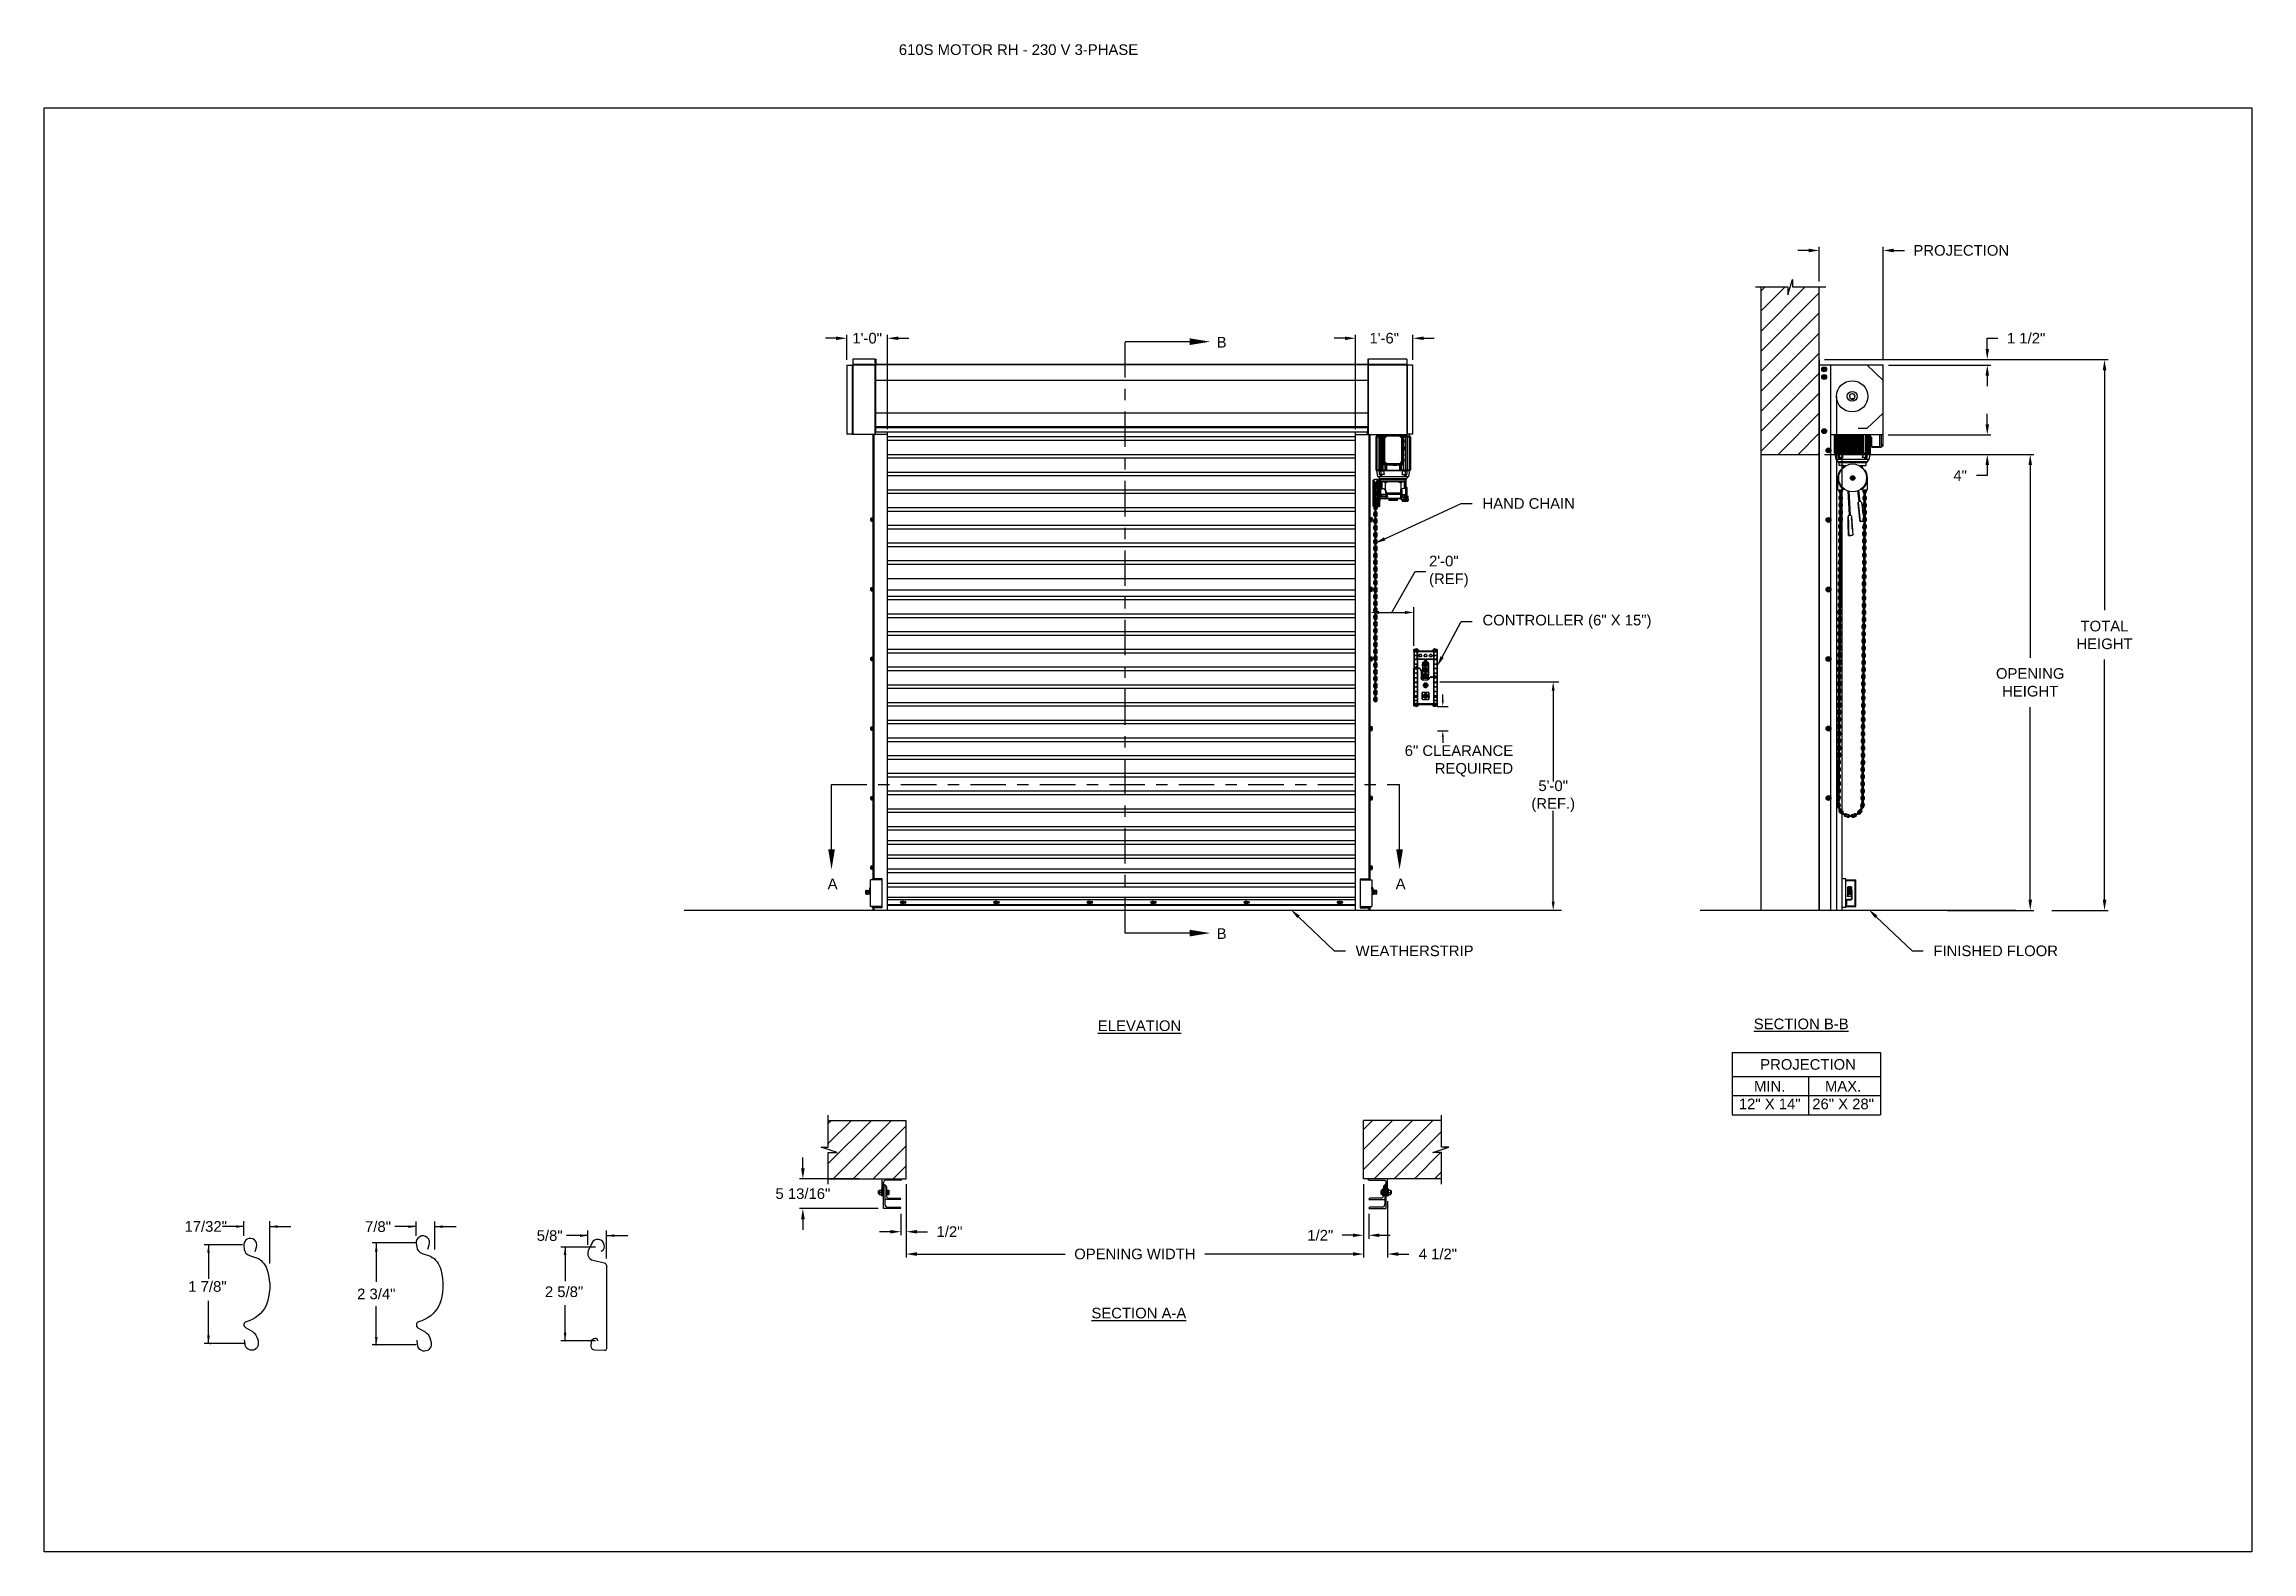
# Model space of a CAD drawing. Header units: inches. Extents: x 170 to 312, y 215 to 248.
# Drawn here: x 243.58 to 263.05, y 234.45 to 247.74 of the extents above; entities that cross this region are included whole.
import ezdxf
from ezdxf import colors
from ezdxf.entities.mleader import LeaderData, LeaderLine
from ezdxf.enums import TextEntityAlignment as Align
from ezdxf.math import Vec2, Vec3

# ---------------------------------------------------------------- set-up
doc = ezdxf.new("R2010")
doc.units = ezdxf.units.IN
doc.header["$LTSCALE"] = 0.25
doc.header["$MEASUREMENT"] = 0
doc.linetypes.add('CENTER', pattern=[2, 1.25, -0.25, 0.25, -0.25])
for name, color, linetype in [('ANNOTATIONS', 1, 'Continuous'), ('DETAILS', 4, 'Continuous'), ('MOTOR RH', 7, 'Continuous'), ('SECTION CUTS', 6, 'CENTER')]:
    doc.layers.add(name, color=color, linetype=linetype)
doc.styles.add('ARIAL', font='arial.ttf', dxfattribs={"height": 0.09375})
doc.styles.add('ROMANS', font='Romans', dxfattribs={"height": 0.09375})
doc.styles.get("Standard").update_dxf_attribs({"font": 'romans.shx'})
doc.dimstyles.get("Standard").update_dxf_attribs({"dimscale": 60, "dimtxt": 0.0833, "dimasz": 0.0833, "dimexe": 0.0833, "dimexo": 0.04, "dimgap": 0.09, "dimtad": 0, "dimtih": 1, "dimtoh": 1, "dimdec": 4, "dimzin": 1, "dimdsep": 46, "dimlunit": 4, "dimtxsty": 'Standard', "dimcen": 0.09, "dimclrt": 150, "dimadec": 4, "dimazin": 2, "dimtfac": 1, "dimtdec": 0, "dimtofl": 0, "dimtmove": 0, "dimatfit": 3, "dimfxl": 1, "dimtolj": 1, "dimtzin": 0, "dimlwd": -1, "dimlwe": -1, "dimarcsym": 1})
doc.dimstyles.new('STANDARD$0', dxfattribs={"dimtxt": 0.09375, "dimasz": 0.09375, "dimexe": 0.03125, "dimexo": 0.046875, "dimgap": 0.09, "dimtad": 0, "dimtih": 1, "dimtoh": 1, "dimdec": 4, "dimzin": 0, "dimdsep": 46, "dimtxsty": 'ARIAL', "dimcen": 0.09, "dimadec": 0, "dimazin": 0, "dimtfac": 1, "dimtdec": 4, "dimtofl": 0, "dimtmove": 0, "dimatfit": 1, "dimfxl": 1, "dimtolj": 1, "dimtzin": 0, "dimarcsym": 0})
pattern_1 = [(45, (72.00666, -13.09525), (-0.08838835, 0.08838835), [])]

msp = doc.modelspace()

# ---------------------------------------------------------------- texts
at = {"layer": 'ANNOTATIONS', "style": 'ARIAL'}
for s, p in [('1 7/8"', (244.84993, 236.74008)), ('2 5/8"', (247.99493, 236.69369))]:
    msp.add_text(s, height=0.09375, dxfattribs=at).set_placement(p)
msp.add_text('2 3/4"', height=0.09375, dxfattribs=at).set_placement((246.50776, 236.72135), align=Align.MIDDLE_CENTER)
at = {"layer": 'ANNOTATIONS', "insert": (251.11633, 247.74099), "char_height": 0.09375, "width": 6.6478959, "attachment_point": 1, "line_spacing_factor": 0.86134, "style": 'ARIAL'}
msp.add_mtext('610S MOTOR RH - 230 V 3-PHASE', dxfattribs=at)
at = {"layer": 'ANNOTATIONS', "char_height": 0.09375, "style": 'ARIAL'}
for s, insert, attachment_point in [('2\'-0"\\P(REF)', (255.79235, 243.09185), 4), ('6" CLEARANCE\\PREQUIRED', (256.53393, 241.42127), 6), ('5\'-0"\\P(REF.)', (256.88713, 241.11038), 5), ('17/32"', (245.00348, 237.31561), 5), ('7/8"', (246.52302, 237.3145), 5), ('\\A1;5/8"', (248.03692, 237.2352), 5)]:
    msp.add_mtext(s, dxfattribs=dict(at, insert=insert, attachment_point=attachment_point))
at = {"layer": 'ANNOTATIONS', "char_height": 0.09375, "attachment_point": 2, "style": 'ARIAL'}
for s, insert, width in [('{\\LELEVATION}', (253.23901, 239.13353), 3.0834986), ('{\\LSECTION B-B}', (259.0745, 239.1495), 1.3823677), ('{\\LSECTION A-A}', (253.2331, 236.59935), 1.3823677)]:
    msp.add_mtext(s, dxfattribs=dict(at, insert=insert, width=width))
for s, width, insert in [('PROJECTION ', 1.7594917, (259.13467, 238.79205)), ('MIN.\\P12" X 14" ', 0.6711642, (258.79655, 238.60006)), ('MAX.\\P26" X 28"', 0.6567117, (259.44398, 238.60006))]:
    msp.add_mtext_dynamic_manual_height_columns(s, width=width, gutter_width=1.36268, heights=[0], dxfattribs=dict(at, insert=insert))
at = {"layer": 'SECTION CUTS', "style": 'ARIAL'}
for s, p in [('B', (253.91966, 245.06692)), ('A', (250.48836, 240.29047)), ('A', (255.49789, 240.29047)), ('B', (253.91966, 239.85164))]:
    msp.add_text(s, height=0.09375, dxfattribs=at).set_placement(p)

# ---------------------------------------------------------------- blocks, each defined once
blk = doc.blocks.new('*D56')
at = {"layer": 'ANNOTATIONS', "color": 0, "lineweight": -2, "transparency": 16777216}
for p, q in [((250.27, 237.829), (250.27, 237.923)), ((250.76, 237.736), (250.239, 237.736)), ((250.935, 237.474), (250.239, 237.474)), ((250.27, 237.38), (250.27, 237.287))]:
    blk.add_line(p, q, dxfattribs=at)
at = {"layer": 'ANNOTATIONS', "color": 0, "transparency": 16777216}
for points in [[(250.254, 237.829), (250.286, 237.829), (250.27, 237.736)], [(250.254, 237.38), (250.286, 237.38), (250.27, 237.474)]]:
    blk.add_solid(points, dxfattribs=at)
at = {"layer": 'defpoints', "color": 0, "transparency": 16777216}
for p in [(250.806, 237.736), (250.27, 237.474), (250.981, 237.474)]:
    blk.add_point(p, dxfattribs=at)
at = {"layer": 'ANNOTATIONS', "color": 0, "transparency": 16777216, "insert": (250.27, 237.605), "char_height": 0.09375, "attachment_point": 5, "style": 'ARIAL'}
blk.add_mtext('\\A1;5 13/16"', dxfattribs=at)
blk = doc.blocks.new('*D57')
at = {"layer": 'ANNOTATIONS', "color": 0, "lineweight": -2, "transparency": 16777216}
for p, q in [((255.215, 237.689), (255.215, 237.207)), ((255.262, 237.427), (255.262, 237.207)), ((255.121, 237.238), (255.027, 237.238)), ((255.355, 237.238), (255.449, 237.238))]:
    blk.add_line(p, q, dxfattribs=at)
at = {"layer": 'ANNOTATIONS', "color": 0, "transparency": 16777216}
for points in [[(255.121, 237.254), (255.121, 237.223), (255.215, 237.238)], [(255.355, 237.254), (255.355, 237.223), (255.262, 237.238)]]:
    blk.add_solid(points, dxfattribs=at)
at = {"layer": 'defpoints', "color": 0, "transparency": 16777216}
for p in [(255.215, 237.736), (255.262, 237.474), (255.262, 237.238)]:
    blk.add_point(p, dxfattribs=at)
at = {"layer": 'ANNOTATIONS', "color": 0, "transparency": 16777216, "insert": (254.833, 237.238), "char_height": 0.0938, "attachment_point": 5, "style": 'ARIAL'}
blk.add_mtext('\\A1;1/2"', dxfattribs=at)
blk = doc.blocks.new('*D58')
at = {"layer": 'ANNOTATIONS', "color": 0, "lineweight": -2, "transparency": 16777216}
for p, q in [((251.181, 237.689), (251.181, 237.238)), ((251.135, 237.427), (251.135, 237.238)), ((251.041, 237.27), (250.947, 237.27)), ((251.275, 237.27), (251.369, 237.27))]:
    blk.add_line(p, q, dxfattribs=at)
at = {"layer": 'ANNOTATIONS', "color": 0, "transparency": 16777216}
for points in [[(251.041, 237.285), (251.041, 237.254), (251.135, 237.27)], [(251.275, 237.285), (251.275, 237.254), (251.181, 237.27)]]:
    blk.add_solid(points, dxfattribs=at)
at = {"layer": 'defpoints', "color": 0, "transparency": 16777216}
for p in [(251.181, 237.736), (251.135, 237.474), (251.135, 237.27)]:
    blk.add_point(p, dxfattribs=at)
at = {"layer": 'ANNOTATIONS', "color": 0, "transparency": 16777216, "insert": (251.563, 237.27), "char_height": 0.0938, "attachment_point": 5, "style": 'ARIAL'}
blk.add_mtext('\\A1;1/2"', dxfattribs=at)
blk = doc.blocks.new('*D59')
at = {"layer": 'ANNOTATIONS', "color": 0, "lineweight": -2, "transparency": 16777216}
for p, q in [((255.05, 245.149), (254.956, 245.149)), ((255.144, 244.347), (255.144, 245.18)), ((255.65, 244.959), (255.65, 245.18)), ((255.744, 245.149), (255.837, 245.149))]:
    blk.add_line(p, q, dxfattribs=at)
at = {"layer": 'ANNOTATIONS', "color": 0, "transparency": 16777216}
for points in [[(255.05, 245.164), (255.05, 245.133), (255.144, 245.149)], [(255.744, 245.164), (255.744, 245.133), (255.65, 245.149)]]:
    blk.add_solid(points, dxfattribs=at)
at = {"layer": 'defpoints', "color": 0, "transparency": 16777216}
for p in [(255.65, 245.149), (255.65, 244.912), (255.144, 244.3)]:
    blk.add_point(p, dxfattribs=at)
at = {"layer": 'ANNOTATIONS', "color": 0, "transparency": 16777216, "insert": (255.397, 245.149), "char_height": 0.0938, "attachment_point": 5, "style": 'ARIAL'}
blk.add_mtext('\\A1;1\'-6"', dxfattribs=at)
blk = doc.blocks.new('*D60')
at = {"layer": 'ANNOTATIONS', "color": 0, "lineweight": -2, "transparency": 16777216}
for p, q in [((250.563, 245.149), (250.47, 245.149)), ((250.657, 244.959), (250.657, 245.18)), ((251.017, 244.347), (251.017, 245.18)), ((251.111, 245.149), (251.205, 245.149))]:
    blk.add_line(p, q, dxfattribs=at)
at = {"layer": 'ANNOTATIONS', "color": 0, "transparency": 16777216}
for points in [[(250.563, 245.164), (250.563, 245.133), (250.657, 245.149)], [(251.111, 245.164), (251.111, 245.133), (251.017, 245.149)]]:
    blk.add_solid(points, dxfattribs=at)
at = {"layer": 'defpoints', "color": 0, "transparency": 16777216}
for p in [(251.017, 245.149), (250.657, 244.913), (251.017, 244.3)]:
    blk.add_point(p, dxfattribs=at)
at = {"layer": 'ANNOTATIONS', "color": 0, "transparency": 16777216, "insert": (250.837, 245.149), "char_height": 0.0938, "attachment_point": 5, "style": 'ARIAL'}
blk.add_mtext('\\A1;1\'-0"', dxfattribs=at)
blk = doc.blocks.new('*D61')
at = {"layer": 'ANNOTATIONS', "color": 0, "lineweight": -2, "transparency": 16777216}
for p, q in [((255.215, 237.689), (255.215, 237.042)), ((255.427, 237.539), (255.427, 237.042)), ((255.121, 237.073), (255.027, 237.073)), ((255.521, 237.073), (255.615, 237.073))]:
    blk.add_line(p, q, dxfattribs=at)
at = {"layer": 'ANNOTATIONS', "color": 0, "transparency": 16777216}
for points in [[(255.121, 237.089), (255.121, 237.057), (255.215, 237.073)], [(255.521, 237.089), (255.521, 237.057), (255.427, 237.073)]]:
    blk.add_solid(points, dxfattribs=at)
at = {"layer": 'defpoints', "color": 0, "transparency": 16777216}
for p in [(255.215, 237.736), (255.427, 237.586), (255.427, 237.073)]:
    blk.add_point(p, dxfattribs=at)
at = {"layer": 'ANNOTATIONS', "color": 0, "transparency": 16777216, "insert": (255.87, 237.073), "char_height": 0.0938, "attachment_point": 5, "style": 'ARIAL'}
blk.add_mtext('\\A1;4 1/2"', dxfattribs=at)
blk = doc.blocks.new('*D50')
at = {"layer": 'ANNOTATIONS', "color": 0, "lineweight": -2, "transparency": 16777216}
for p, q in [((251.181, 237.689), (251.181, 237.042)), ((255.215, 237.689), (255.215, 237.042)), ((251.275, 237.073), (252.582, 237.073)), ((255.121, 237.073), (253.814, 237.073))]:
    blk.add_line(p, q, dxfattribs=at)
at = {"layer": 'ANNOTATIONS', "color": 0, "transparency": 16777216}
for points in [[(251.275, 237.089), (251.275, 237.057), (251.181, 237.073)], [(255.121, 237.089), (255.121, 237.057), (255.215, 237.073)]]:
    blk.add_solid(points, dxfattribs=at)
at = {"layer": 'defpoints', "color": 0, "transparency": 16777216}
for p in [(251.181, 237.736), (255.215, 237.736), (255.215, 237.073)]:
    blk.add_point(p, dxfattribs=at)
at = {"layer": 'ANNOTATIONS', "color": 0, "transparency": 16777216, "insert": (253.198, 237.073), "char_height": 0.09375, "attachment_point": 5, "style": 'ARIAL'}
blk.add_mtext('\\A1;OPENING WIDTH', dxfattribs=at)
blk = doc.blocks.new('*D51')
at = {"layer": 'ANNOTATIONS', "color": 0, "lineweight": -2, "transparency": 16777216}
for p, q in [((259.139, 245.923), (259.045, 245.923)), ((259.233, 245.649), (259.233, 245.954)), ((259.797, 244.96), (259.797, 245.954)), ((259.89, 245.923), (259.984, 245.923))]:
    blk.add_line(p, q, dxfattribs=at)
at = {"layer": 'ANNOTATIONS', "color": 0, "transparency": 16777216}
for points in [[(259.139, 245.939), (259.139, 245.907), (259.233, 245.923)], [(259.89, 245.939), (259.89, 245.907), (259.797, 245.923)]]:
    blk.add_solid(points, dxfattribs=at)
at = {"layer": 'defpoints', "color": 0, "transparency": 16777216}
for p in [(259.797, 245.923), (259.233, 245.602), (259.797, 244.913)]:
    blk.add_point(p, dxfattribs=at)
at = {"layer": 'ANNOTATIONS', "color": 0, "transparency": 16777216, "insert": (260.486, 245.923), "char_height": 0.09375, "attachment_point": 5, "style": 'ARIAL'}
blk.add_mtext('\\A1;PROJECTION ', dxfattribs=at)
blk = doc.blocks.new('*D52')
at = {"layer": 'ANNOTATIONS', "color": 0, "lineweight": -2, "transparency": 16777216}
for p, q in [((259.28, 244.125), (261.126, 244.125)), ((261.094, 244.031), (261.094, 242.332)), ((261.094, 240.197), (261.094, 241.897)), ((260.364, 240.103), (261.126, 240.103))]:
    blk.add_line(p, q, dxfattribs=at)
at = {"layer": 'ANNOTATIONS', "color": 0, "transparency": 16777216}
for points in [[(261.079, 244.031), (261.11, 244.031), (261.094, 244.125)], [(261.079, 240.197), (261.11, 240.197), (261.094, 240.103)]]:
    blk.add_solid(points, dxfattribs=at)
at = {"layer": 'defpoints', "color": 0, "transparency": 16777216}
for p in [(259.233, 244.125), (260.317, 240.103), (261.094, 240.103)]:
    blk.add_point(p, dxfattribs=at)
at = {"layer": 'ANNOTATIONS', "color": 0, "transparency": 16777216, "insert": (261.094, 242.114), "char_height": 0.09375, "attachment_point": 5, "style": 'ARIAL'}
blk.add_mtext('\\A1;OPENING\\PHEIGHT', dxfattribs=at)
blk = doc.blocks.new('*D53')
at = {"layer": 'ANNOTATIONS', "color": 0, "lineweight": -2, "transparency": 16777216}
for p, q in [((259.28, 244.961), (261.781, 244.961)), ((261.749, 244.867), (261.749, 242.75)), ((261.749, 240.197), (261.749, 242.315)), ((261.284, 240.103), (261.781, 240.103))]:
    blk.add_line(p, q, dxfattribs=at)
at = {"layer": 'ANNOTATIONS', "color": 0, "transparency": 16777216}
for points in [[(261.734, 244.867), (261.765, 244.867), (261.749, 244.961)], [(261.734, 240.197), (261.765, 240.197), (261.749, 240.103)]]:
    blk.add_solid(points, dxfattribs=at)
at = {"layer": 'defpoints', "color": 0, "transparency": 16777216}
for p in [(259.233, 244.961), (261.237, 240.103), (261.749, 240.103)]:
    blk.add_point(p, dxfattribs=at)
at = {"layer": 'ANNOTATIONS', "color": 0, "transparency": 16777216, "insert": (261.749, 242.532), "char_height": 0.0938, "attachment_point": 5, "style": 'ARIAL'}
blk.add_mtext('\\A1;TOTAL\\PHEIGHT', dxfattribs=at)
blk = doc.blocks.new('*D54')
at = {"layer": 'ANNOTATIONS', "color": 0, "lineweight": -2, "transparency": 16777216}
for p, q in [((260.715, 244.39), (260.715, 244.483)), ((259.841, 244.296), (260.746, 244.296)), ((259.841, 244.125), (260.746, 244.125)), ((260.715, 244.031), (260.715, 243.938)), ((260.715, 243.938), (260.621, 243.938))]:
    blk.add_line(p, q, dxfattribs=at)
at = {"layer": 'ANNOTATIONS', "color": 0, "transparency": 16777216}
for points in [[(260.7, 244.39), (260.731, 244.39), (260.715, 244.296)], [(260.7, 244.031), (260.731, 244.031), (260.715, 244.125)]]:
    blk.add_solid(points, dxfattribs=at)
at = {"layer": 'defpoints', "color": 0, "transparency": 16777216}
for p in [(259.794, 244.296), (259.794, 244.125), (260.715, 244.125)]:
    blk.add_point(p, dxfattribs=at)
at = {"layer": 'ANNOTATIONS', "color": 0, "transparency": 16777216, "insert": (260.476, 243.938), "char_height": 0.0938, "attachment_point": 5, "style": 'ARIAL'}
blk.add_mtext('\\A1;4"', dxfattribs=at)
blk = doc.blocks.new('*D55')
at = {"layer": 'ANNOTATIONS', "color": 0, "lineweight": -2, "transparency": 16777216}
for p, q in [((260.715, 245.055), (260.715, 245.149)), ((260.715, 245.149), (260.809, 245.149)), ((259.843, 244.961), (260.746, 244.961)), ((259.843, 244.913), (260.746, 244.913)), ((260.715, 244.82), (260.715, 244.726))]:
    blk.add_line(p, q, dxfattribs=at)
at = {"layer": 'ANNOTATIONS', "color": 0, "transparency": 16777216}
for points in [[(260.7, 245.055), (260.731, 245.055), (260.715, 244.961)], [(260.7, 244.82), (260.731, 244.82), (260.715, 244.913)]]:
    blk.add_solid(points, dxfattribs=at)
at = {"layer": 'defpoints', "color": 0, "transparency": 16777216}
for p in [(259.797, 244.961), (260.715, 244.961), (259.797, 244.913)]:
    blk.add_point(p, dxfattribs=at)
at = {"layer": 'ANNOTATIONS', "color": 0, "transparency": 16777216, "insert": (261.058, 245.149), "char_height": 0.0938, "attachment_point": 5, "style": 'ARIAL'}
blk.add_mtext('\\A1;1 1/2"', dxfattribs=at)

# ---------------------------------------------------------------- dimensions: what is measured, and where the dimension line sits
at = {"layer": 'ANNOTATIONS'}
dim = msp.add_linear_dim(base=(259.79658, 245.92298), p1=(259.2327, 245.60178), p2=(259.79658, 244.91339), text='PROJECTION ', dimstyle='STANDARD$0', dxfattribs=at)
dim.commit()
dim.dimension.update_dxf_attribs({"geometry": '*D51', "text_midpoint": (260.48569, 245.92298)})
for base, p1, p2, text, picture, middle in [((251.01742, 245.14882), (250.65722, 244.91253), (251.01742, 244.3), '1\'-0"', '*D60', (250.83732, 245.14882)), ((255.64986, 245.14882), (255.14392, 244.3), (255.64986, 244.91215), '1\'-6"', '*D59', (255.39689, 245.14882)), ((255.26166, 237.23838), (255.21479, 237.73574), (255.26166, 237.47405), '1/2"', '*D57', (254.83321, 237.23838)), ((255.42729, 237.07293), (255.21479, 237.73574), (255.42729, 237.58574), '4 1/2"', '*D61', (255.86978, 237.07293))]:
    dim = msp.add_linear_dim(base=base, p1=p1, p2=p2, text=text, dimstyle='STANDARD$0', dxfattribs=at)
    dim.commit()
    dim.dimension.update_dxf_attribs({"geometry": picture, "text_midpoint": middle, "dimtype": 160})
for base, p1, p2, text, picture, middle in [((260.71525, 244.96103), (259.79658, 244.91339), (259.79658, 244.96103), '1 1/2"', '*D55', (261.05769, 245.14853)), ((261.74928, 240.10342), (259.2327, 244.96103), (261.23723, 240.10342), 'TOTAL\\PHEIGHT', '*D53', (261.74928, 242.53223)), ((260.71525, 244.12505), (259.79445, 244.29598), (259.79445, 244.12505), '4"', '*D54', (260.47574, 243.93755)), ((261.09429, 240.10342), (259.2327, 244.12505), (260.31689, 240.10342), 'OPENING\\PHEIGHT', '*D52', (261.09429, 242.11424))]:
    dim = msp.add_linear_dim(base=base, p1=p1, p2=p2, angle=90, text=text, dimstyle='STANDARD$0', dxfattribs=at)
    dim.commit()
    dim.dimension.update_dxf_attribs({"geometry": picture, "text_midpoint": middle})
for base, p1, p2, angle, text, picture, middle in [((250.2701, 237.47405), (250.80645, 237.73573), (250.98145, 237.47405), 90, '5 13/16"', '*D56', (250.2701, 237.60489)), ((251.13458, 237.26963), (251.18145, 237.73574), (251.13458, 237.47405), 180, '1/2"', '*D58', (251.56303, 237.26963))]:
    dim = msp.add_linear_dim(base=base, p1=p1, p2=p2, angle=angle, text=text, dimstyle='STANDARD$0', dxfattribs=at)
    dim.commit()
    dim.dimension.update_dxf_attribs({"geometry": picture, "text_midpoint": middle, "dimtype": 160})
dim = msp.add_aligned_dim(p1=(251.18145, 237.73574), p2=(255.21479, 237.73574), distance=-0.6628, text='OPENING WIDTH', dimstyle='STANDARD$0', dxfattribs=at)
dim.commit()
dim.dimension.update_dxf_attribs({"geometry": '*D50', "text_midpoint": (253.19812, 237.07293)})

# ---------------------------------------------------------------- hatches: boundary and pattern name
at = {"layer": 'MOTOR RH'}
h = msp.add_hatch(dxfattribs=at)
h.set_pattern_fill('ANSI31', color=256, style=0)
h.set_pattern_definition(pattern_1)
h.paths.add_polyline_path([(258.71707, 244.12505), (259.2327, 244.12505), (259.2327, 245.60178), (258.9962, 245.60178), (258.9962, 245.66644), (258.95779, 245.53308), (258.95779, 245.60178), (258.71707, 245.60178)])
h = msp.add_hatch(dxfattribs=at)
h.set_pattern_fill('ANSI31', color=256, style=0)
h.set_pattern_definition(pattern_1)
h.paths.add_polyline_path([(251.18145, 238.25136), (250.49395, 238.25136), (250.49395, 238.01416), (250.42985, 238.01416), (250.57192, 237.96726), (250.49395, 237.96726), (250.49395, 237.73574), (251.18145, 237.73574), (251.18145, 237.89824)])
h = msp.add_hatch(dxfattribs=at)
h.set_pattern_fill('ANSI31', color=256, style=0)
h.set_pattern_definition(pattern_1)
h.paths.add_polyline_path([(255.96639, 238.01416), (255.90229, 238.01416), (255.90229, 238.25136), (255.21479, 238.25136), (255.21479, 237.73574), (255.23296, 237.73574), (255.90229, 237.73574), (255.90229, 237.96726), (255.82432, 237.96726)])

# ---------------------------------------------------------------- linework, layer by layer
at = {"layer": 'ANNOTATIONS'}
for p, q in [((255.34947, 242.73092), (255.58151, 242.73092)), ((255.65918, 242.43625), (255.65918, 242.77806)), ((255.88727, 242.11772), (256.93823, 242.11772)), ((256.88713, 242.04006), (256.88713, 241.23964)), ((255.8663, 241.90233), (255.96056, 241.90233)), ((255.91343, 241.95547), (255.91343, 242.00861)), ((255.8663, 241.68703), (255.96056, 241.68703)), ((255.91343, 241.63389), (255.91343, 241.58075)), ((256.88713, 240.18109), (256.88713, 240.98112)), ((258.46598, 238.85148), (258.46598, 238.30011)), ((258.46598, 238.85148), (259.77375, 238.85148)), ((259.77375, 238.85148), (259.77375, 238.30011)), ((258.46598, 238.64001), (259.77375, 238.64001)), ((259.13884, 238.64001), (259.13884, 238.30011)), ((258.46598, 238.47006), (259.77375, 238.47006)), ((258.46598, 238.30011), (259.77375, 238.30011)), ((245.34033, 237.23385), (245.34033, 237.36248)), ((245.56771, 236.98831), (245.56771, 237.36248)), ((246.85988, 237.23275), (246.85988, 237.36138)), ((247.02439, 237.11439), (247.02439, 237.36138)), ((245.3268, 237.15454), (244.9893, 237.15454)), ((245.02778, 237.15454), (245.02778, 236.85297)), ((245.34033, 237.31561), (245.15283, 237.31561)), ((245.56771, 237.31561), (245.75521, 237.31561)), ((246.85905, 237.17137), (246.47112, 237.17137)), ((246.50776, 237.17137), (246.50776, 236.82835)), ((246.85988, 237.3145), (246.67238, 237.3145)), ((247.02439, 237.3145), (247.21189, 237.3145)), ((248.37377, 237.2352), (248.18627, 237.2352)), ((248.37377, 237.15345), (248.37377, 237.28207)), ((248.53829, 237.03509), (248.53829, 237.28207)), ((248.53829, 237.2352), (248.72579, 237.2352)), ((248.4421, 237.13477), (248.1343, 237.13477)), ((248.17278, 237.13477), (248.17278, 236.8332)), ((245.02778, 236.28266), (245.02778, 236.65985)), ((246.50776, 236.27133), (246.50776, 236.61435)), ((248.17278, 236.30755), (248.17278, 236.62224)), ((245.35493, 236.28266), (244.9893, 236.28266)), ((246.85905, 236.27133), (246.47112, 236.27133)), ((248.4421, 236.30755), (248.1343, 236.30755))]:
    msp.add_line(p, q, dxfattribs=at)
for p in [(248.50247, 237.10325), (248.17278, 236.38206), (245.02778, 236.35717), (245.04555, 236.28266), (246.50776, 236.27133), (248.17278, 236.30755)]:
    msp.add_point(p, dxfattribs=at)
for points in [[(255.34947, 242.71798), (255.34947, 242.74387), (255.27181, 242.73092)], [(255.58151, 242.71798), (255.58151, 242.74387), (255.65918, 242.73092)], [(256.87419, 242.04006), (256.90007, 242.04006), (256.88713, 242.11772)], [(255.90458, 241.95547), (255.92229, 241.95547), (255.91343, 241.90233)], [(255.90458, 241.63389), (255.92229, 241.63389), (255.91343, 241.68703)], [(256.87419, 240.18109), (256.90007, 240.18109), (256.88713, 240.10342)], [(245.0395, 237.08422), (245.01605, 237.08422), (245.02778, 237.15454)], [(245.27001, 237.30389), (245.27001, 237.32733), (245.34033, 237.31561)], [(245.63803, 237.32733), (245.63803, 237.30389), (245.56771, 237.31561)], [(246.51948, 237.09527), (246.49604, 237.09527), (246.50776, 237.16559)], [(246.78956, 237.30278), (246.78956, 237.32622), (246.85988, 237.3145)], [(247.09472, 237.32622), (247.09472, 237.30278), (247.02439, 237.3145)], [(248.30345, 237.22348), (248.30345, 237.24692), (248.37377, 237.2352)], [(248.60861, 237.24692), (248.60861, 237.22348), (248.53829, 237.2352)], [(248.1845, 237.06445), (248.16106, 237.06445), (248.17278, 237.13477)], [(248.1845, 236.37787), (248.16106, 236.37787), (248.17278, 236.30755)], [(245.0395, 236.35298), (245.01605, 236.35298), (245.02778, 236.28266)], [(246.51948, 236.34166), (246.49604, 236.34166), (246.50776, 236.27133)]]:
    msp.add_solid(points, dxfattribs=at)
at = {"layer": 'defpoints'}
msp.add_lwpolyline([(263.04861, 234.44685), (243.57874, 234.44685), (243.57874, 247.18196), (263.04861, 247.18196)], close=True, dxfattribs=at)
at = {"layer": 'DETAILS'}
for points in [[(245.4384, 237.09642), (245.45095, 237.13474, 1.25136537), (245.33908, 237.1453), (245.34288, 237.11585, 0.28712033), (245.38863, 237.06013), (245.46034, 237.03604, -0.22337537), (245.54797, 236.9213, -0.17060067), (245.53567, 236.61778, -0.22026111), (245.35954, 236.47658, 0.64862145), (245.35365, 236.42514), (245.41526, 236.38872, -0.11918191), (245.44651, 236.35834, -0.14967798), (245.46556, 236.2766), (245.46541, 236.27487, -0.533076), (245.38493, 236.23049, -0.02656611), (245.36962, 236.23998, -0.19330383), (245.35011, 236.2826), (245.34663, 236.31766)], [(246.96269, 237.11613), (246.97564, 237.15567, 1.25136537), (246.86021, 237.16657), (246.86413, 237.13618, 0.28712033), (246.91134, 237.07868), (246.98533, 237.05382, -0.22337537), (247.07575, 236.93543, -0.17060067), (247.06306, 236.62225, -0.22026111), (246.88132, 236.47655, 0.64862142), (246.87525, 236.42347), (246.93882, 236.38589, -0.11918191), (246.97106, 236.35455, -0.14967798), (246.99072, 236.2702), (246.99056, 236.26842, -0.533076), (246.90752, 236.22262, -0.02656611), (246.89172, 236.23242, -0.19330383), (246.87159, 236.2764), (246.868, 236.31257)], [(248.4921, 237.09806, 0.33746117), (248.51903, 237.13612), (248.51871, 237.154, 0.73725505), (248.40856, 237.16886), (248.37775, 237.10244, 0.47976839), (248.41956, 237.01812), (248.51798, 236.99655, -0.21720182), (248.53829, 236.97259), (248.53829, 236.23788, -0.36619075), (248.51855, 236.22246), (248.43389, 236.22518, -0.41028649), (248.40262, 236.25869), (248.40456, 236.29599, -0.37745755), (248.43839, 236.33231, -0.31905635), (248.45027, 236.32683), (248.46134, 236.30755)]]:
    msp.add_lwpolyline(points, format="xyb", dxfattribs=at)
at = {"layer": 'MOTOR RH'}
for p, q in [((258.67069, 245.60178), (258.95779, 245.60178)), ((258.71707, 245.60178), (258.71707, 240.10342)), ((258.95779, 245.53308), (258.9962, 245.66644)), ((258.95779, 245.60178), (258.95779, 245.53308)), ((258.9962, 245.66644), (258.9962, 245.60178)), ((258.9962, 245.60178), (259.2914, 245.60178)), ((259.2327, 240.10342), (259.2327, 245.60178)), ((250.71051, 244.96582), (250.71051, 244.30293)), ((250.90447, 244.96582), (250.90447, 244.91812)), ((250.91296, 244.96661), (250.91296, 244.91812)), ((255.25261, 244.96661), (255.25261, 244.91812)), ((255.25687, 244.91812), (255.25687, 244.96582)), ((255.5962, 244.96582), (255.5962, 244.3017)), ((259.2335, 244.96103), (259.2335, 244.91206)), ((259.23563, 244.91419), (259.23563, 244.96103)), ((259.23644, 244.91419), (259.23644, 244.96103)), ((250.65722, 244.91253), (250.71051, 244.91253)), ((250.70517, 244.91253), (250.70517, 244.30293)), ((250.70838, 244.30293), (250.70838, 244.91253)), ((250.88953, 244.91787), (250.71051, 244.91787)), ((250.71051, 244.91466), (250.90447, 244.91466)), ((250.88953, 244.91466), (250.88953, 244.91812)), ((250.88953, 244.91812), (250.91296, 244.91812)), ((250.89806, 244.91466), (250.89806, 244.91812)), ((250.90447, 244.91466), (250.90447, 244.3)), ((250.90447, 244.91386), (250.91296, 244.91386)), ((255.25261, 244.91865), (250.91296, 244.91865)), ((250.91296, 244.32505), (250.91296, 244.91519)), ((255.25261, 244.91519), (250.91296, 244.91519)), ((255.25261, 244.7758), (250.91296, 244.7758)), ((255.27181, 244.91812), (255.25261, 244.91812)), ((255.25261, 244.91519), (255.25261, 244.32505)), ((255.25261, 244.91386), (255.25687, 244.91386)), ((255.25687, 244.29919), (255.25687, 244.91466)), ((255.25687, 244.91466), (255.5962, 244.91466)), ((255.26328, 244.91466), (255.26328, 244.91812)), ((255.27181, 244.91466), (255.27181, 244.91812)), ((255.5962, 244.91787), (255.27181, 244.91787)), ((255.5979, 244.91215), (255.5979, 244.3017)), ((255.59871, 244.91215), (255.59871, 244.3017)), ((255.64986, 244.91215), (255.59871, 244.91215)), ((255.60191, 244.3017), (255.60191, 244.91215)), ((259.2327, 244.90743), (259.23452, 244.90743)), ((259.23402, 244.91314), (259.23452, 244.91314)), ((259.23452, 240.1061), (259.23452, 244.91339)), ((259.23452, 244.91339), (259.79658, 244.91339)), ((259.23563, 244.91419), (259.23644, 244.91419)), ((259.28113, 244.88749), (259.28167, 244.88915)), ((259.28113, 244.81936), (259.28167, 244.82102)), ((259.2829, 244.88647), (259.28381, 244.88826)), ((259.2829, 244.81834), (259.28381, 244.82013)), ((259.28988, 244.88244), (259.28988, 244.88244)), ((259.28988, 244.86769), (259.28988, 244.86769)), ((259.28988, 244.81431), (259.28988, 244.81431)), ((259.28988, 244.79956), (259.28988, 244.79956)), ((259.33672, 240.1061), (259.33672, 244.91339)), ((259.6521, 244.91339), (259.79658, 244.7758)), ((259.79658, 244.21428), (259.79658, 244.91339)), ((259.23452, 244.72825), (259.2327, 244.72825)), ((259.38675, 244.63662), (259.38675, 240.10342)), ((259.5213, 244.61796), (259.53305, 244.62004)), ((259.52337, 244.60622), (259.5213, 244.61796)), ((259.53512, 244.60829), (259.52337, 244.60622)), ((259.53305, 244.62004), (259.53512, 244.60829)), ((259.54672, 244.64425), (259.54655, 244.644)), ((259.54772, 244.63736), (259.54796, 244.63719)), ((250.90447, 244.3685), (250.91296, 244.3685)), ((250.90788, 244.31279), (250.90788, 244.35542)), ((250.90788, 244.34775), (250.91085, 244.34775)), ((250.91085, 244.3), (250.91085, 244.3685)), ((250.91296, 244.3664), (250.91085, 244.3664)), ((255.25261, 244.48955), (250.91296, 244.48955)), ((255.25261, 244.36687), (250.91296, 244.36687)), ((255.25261, 244.3685), (255.25687, 244.3685)), ((255.25346, 244.34874), (255.25261, 244.34874)), ((255.25346, 244.31279), (255.25346, 244.35542)), ((259.6521, 244.35196), (259.57581, 244.35196)), ((259.6521, 244.35196), (259.79658, 244.48955)), ((250.7105, 244.30293), (250.65722, 244.30293)), ((251.01742, 244.3), (250.71226, 244.3)), ((250.88953, 240.38253), (250.88953, 244.3)), ((250.89806, 240.38253), (250.89806, 244.3)), ((250.90788, 244.33604), (250.91085, 244.33604)), ((250.90788, 244.32239), (250.91085, 244.32239)), ((250.90788, 244.32045), (250.91085, 244.32045)), ((251.01742, 240.10529), (251.01742, 244.32505)), ((251.01742, 244.28138), (255.14392, 244.28138)), ((251.01742, 244.25013), (255.14392, 244.25013)), ((255.14392, 240.10529), (255.14392, 244.32505)), ((255.14392, 244.3), (255.25687, 244.3)), ((255.25049, 244.3), (255.25049, 244.32505)), ((255.25346, 244.31946), (255.25049, 244.31946)), ((255.25346, 244.3431), (255.25261, 244.3431)), ((255.25346, 244.32846), (255.25261, 244.32846)), ((255.25687, 244.29919), (255.5962, 244.29919)), ((255.26328, 240.38253), (255.26328, 244.29919)), ((255.27181, 240.37188), (255.27181, 244.29919)), ((255.32333, 244.27944), (255.36397, 244.27944)), ((255.32333, 244.27944), (255.32334, 243.98417)), ((255.32333, 244.27944), (255.33464, 244.27944)), ((255.3341, 244.27944), (255.32333, 244.27944)), ((255.32333, 244.27944), (255.33288, 244.27944)), ((255.32333, 244.27944), (255.32333, 244.27944)), ((255.33018, 244.27944), (255.33018, 243.98417)), ((255.33175, 244.27944), (255.33175, 243.98417)), ((255.33256, 244.2859), (255.33491, 244.29919)), ((255.33256, 244.27944), (255.33256, 244.2859)), ((255.33464, 244.27944), (255.3341, 244.27944)), ((255.33464, 244.27944), (255.33464, 244.27944)), ((255.3484, 244.27944), (255.34841, 243.98417)), ((255.3502, 244.27944), (255.3502, 243.98417)), ((255.35441, 244.28406), (255.35441, 244.29919)), ((255.36746, 244.28406), (255.35441, 244.28406)), ((255.36397, 243.97955), (255.36397, 244.28406)), ((255.36666, 244.27944), (255.36666, 243.98417)), ((255.38546, 244.27944), (255.36666, 244.27944)), ((255.36746, 244.29919), (255.36746, 244.28406)), ((255.387, 244.28406), (255.36746, 244.28406)), ((255.36876, 244.27944), (255.36876, 243.98417)), ((255.37319, 244.28406), (255.37319, 244.27944)), ((255.38546, 244.27944), (255.38546, 244.27483)), ((255.38546, 244.27483), (255.38579, 244.27483)), ((255.38579, 244.27944), (255.387, 244.27944)), ((255.38579, 243.98417), (255.38579, 244.27944)), ((255.39069, 244.28498), (255.387, 244.28498)), ((255.387, 244.28498), (255.387, 244.04507)), ((255.387, 244.28498), (255.387, 244.28498)), ((255.3907, 244.04507), (255.39069, 244.28498)), ((255.39254, 244.27206), (255.39992, 244.27206)), ((255.39254, 244.05799), (255.39254, 244.27206)), ((255.39346, 244.29919), (255.3926, 244.29531)), ((255.39623, 244.05799), (255.39623, 244.27206)), ((255.39992, 244.29421), (255.39992, 244.2979)), ((255.55125, 244.2979), (255.39992, 244.2979)), ((255.55125, 244.29421), (255.39992, 244.29421)), ((255.39992, 244.27467), (255.39992, 244.27944)), ((255.39992, 244.27206), (255.39992, 244.05799)), ((255.40546, 244.28498), (255.41284, 244.28498)), ((255.41284, 244.28498), (255.41284, 244.29236)), ((255.41284, 244.29236), (255.53833, 244.29236)), ((255.41284, 244.28867), (255.53833, 244.28867)), ((255.53833, 244.28498), (255.41284, 244.28498)), ((255.47189, 244.2979), (255.47189, 244.29919)), ((255.51619, 244.29919), (255.51619, 244.2979)), ((255.53833, 244.28839), (255.53833, 244.29236)), ((255.53833, 244.28498), (255.54571, 244.28498)), ((255.55125, 244.29421), (255.55125, 244.2979)), ((255.55125, 244.27206), (255.55125, 244.27872)), ((255.55125, 244.27206), (255.55863, 244.27206)), ((255.55125, 244.05799), (255.55125, 244.27206)), ((255.55494, 244.27206), (255.55494, 244.05799)), ((255.55857, 244.29531), (255.55772, 244.29919)), ((255.55863, 244.27206), (255.55863, 244.05799)), ((255.56048, 244.04507), (255.56048, 244.28498)), ((255.56048, 244.28498), (255.56417, 244.28498)), ((255.56417, 244.04507), (255.56417, 244.28498)), ((255.59364, 244.28406), (255.56417, 244.28406)), ((255.56538, 244.27944), (255.56417, 244.27944)), ((255.56417, 244.26283), (255.56487, 244.26283)), ((255.56487, 244.21854), (255.56417, 244.21854)), ((255.56417, 244.20378), (255.56484, 244.20378)), ((255.56538, 244.27944), (255.56538, 244.26114)), ((255.56538, 244.27483), (255.56571, 244.27483)), ((255.56538, 244.22047), (255.56538, 244.20197)), ((255.56571, 244.27483), (255.56571, 244.27944)), ((255.56571, 244.27944), (255.58452, 244.27944)), ((255.57798, 244.27944), (255.57798, 244.28406)), ((255.58241, 244.27944), (255.58241, 243.98417)), ((255.58371, 244.28406), (255.58371, 244.29919)), ((255.58452, 244.27944), (255.58452, 243.98417)), ((255.58721, 244.28406), (255.58721, 243.97956)), ((255.62784, 244.27945), (255.58721, 244.27944)), ((255.59561, 244.3), (255.5962, 244.3)), ((255.5962, 244.29919), (255.5962, 244.3)), ((255.59676, 244.29926), (255.59676, 244.28406)), ((255.64986, 244.3017), (255.5979, 244.3017)), ((255.60087, 244.27944), (255.62784, 244.27945)), ((255.60097, 244.27944), (255.60097, 243.98417)), ((255.60277, 244.27944), (255.60277, 243.98417)), ((255.62784, 244.27945), (255.60306, 244.27944)), ((255.61582, 244.3017), (255.61861, 244.2859)), ((255.62784, 244.27945), (255.61848, 244.27945)), ((255.61861, 244.2859), (255.61861, 244.27945)), ((255.61861, 244.27945), (255.62784, 244.27945)), ((255.61861, 244.27945), (255.62099, 244.27945)), ((255.61943, 244.27944), (255.61943, 243.98417)), ((255.62099, 244.27945), (255.62099, 244.27945)), ((255.62099, 244.27944), (255.62099, 243.98417)), ((255.62784, 244.27945), (255.62784, 243.98417)), ((255.62784, 244.27945), (255.62784, 244.27945)), ((259.28113, 244.34247), (259.28167, 244.34412)), ((259.2829, 244.34144), (259.28381, 244.34323)), ((259.28988, 244.33742), (259.28988, 244.33742)), ((259.28988, 244.32267), (259.28988, 244.32267)), ((259.79658, 244.29598), (259.33672, 244.29598)), ((259.36548, 244.29598), (259.36548, 244.13554)), ((259.37278, 244.13554), (259.37278, 244.29598)), ((259.37445, 244.29598), (259.37445, 244.13554)), ((259.38259, 244.13554), (259.38259, 244.29598)), ((259.38469, 244.29598), (259.38469, 244.13554)), ((259.39222, 244.13554), (259.39222, 244.29598)), ((259.39414, 244.29598), (259.39414, 244.13554)), ((259.40882, 244.13062), (259.40882, 244.29598)), ((259.41169, 244.13554), (259.41169, 244.29598)), ((259.41393, 244.29598), (259.41393, 244.13554)), ((259.42312, 244.13554), (259.42312, 244.29598)), ((259.42355, 244.13554), (259.42355, 244.29598)), ((259.4265, 244.29598), (259.4265, 244.13554)), ((259.42709, 244.29598), (259.42709, 244.13554)), ((259.43389, 244.14145), (259.43389, 244.29598)), ((259.43678, 240.1061), (259.43678, 244.29598)), ((259.43678, 244.29517), (259.44911, 244.29517)), ((259.43842, 244.29598), (259.43842, 244.14145)), ((259.4393, 244.13554), (259.4393, 244.29598)), ((259.44225, 244.29598), (259.44225, 244.13554)), ((259.44308, 244.14145), (259.44308, 244.29598)), ((259.4542, 244.29598), (259.4542, 244.14145)), ((259.45505, 244.13554), (259.45505, 244.29598)), ((259.458, 244.29598), (259.458, 244.13554)), ((259.45878, 244.14145), (259.45878, 244.29598)), ((259.47016, 244.29598), (259.47016, 244.14145)), ((259.47079, 244.13554), (259.47079, 244.29598)), ((259.47375, 244.29598), (259.47375, 244.13554)), ((259.47434, 244.14145), (259.47434, 244.29598)), ((259.48605, 244.29598), (259.48605, 244.14145)), ((259.48654, 244.13554), (259.48654, 244.29598)), ((259.4895, 244.29598), (259.4895, 244.13554)), ((259.48996, 244.14145), (259.48996, 244.29598)), ((259.5019, 244.29598), (259.5019, 244.14145)), ((259.50229, 244.13554), (259.50229, 244.29598)), ((259.50524, 244.29598), (259.50524, 244.13554)), ((259.50562, 244.14145), (259.50562, 244.29598)), ((259.51769, 244.29598), (259.51769, 244.14145)), ((259.51804, 244.13554), (259.51804, 244.29598)), ((259.52099, 244.29598), (259.52099, 244.13554)), ((259.52133, 244.14145), (259.52133, 244.29598)), ((259.53443, 244.29598), (259.53443, 244.14145)), ((259.53477, 244.13554), (259.53477, 244.29598)), ((259.53772, 244.29598), (259.53772, 244.13554)), ((259.53807, 244.14145), (259.53807, 244.29598)), ((259.55014, 244.29598), (259.55014, 244.14145)), ((259.55052, 244.13554), (259.55052, 244.29598)), ((259.55347, 244.29598), (259.55347, 244.13554)), ((259.55387, 244.14145), (259.55387, 244.29598)), ((259.5658, 244.29598), (259.5658, 244.14145)), ((259.56627, 244.13554), (259.56627, 244.29598)), ((259.56922, 244.29598), (259.56922, 244.13554)), ((259.56971, 244.14145), (259.56971, 244.29598)), ((259.58142, 244.29598), (259.58142, 244.14145)), ((259.58201, 244.13554), (259.58201, 244.29598)), ((259.58497, 244.29598), (259.58497, 244.13554)), ((259.58561, 244.14145), (259.58561, 244.29598)), ((259.59698, 244.29598), (259.59698, 244.14145)), ((259.59776, 244.13554), (259.59776, 244.29598)), ((259.60072, 244.29598), (259.60072, 244.13554)), ((259.60156, 244.14145), (259.60156, 244.29598)), ((259.61268, 244.29598), (259.61268, 244.14145)), ((259.61351, 244.13554), (259.61351, 244.29598)), ((259.61646, 244.29598), (259.61646, 244.13554)), ((259.61734, 244.14145), (259.61734, 244.29598)), ((259.62187, 244.29598), (259.62187, 244.14145)), ((259.64183, 244.13554), (259.64183, 244.29598)), ((259.64407, 244.29598), (259.64407, 244.13554)), ((259.64694, 244.29598), (259.64694, 244.13062)), ((259.66162, 244.13554), (259.66162, 244.29598)), ((259.66354, 244.29598), (259.66354, 244.13554)), ((259.67803, 244.13554), (259.67803, 244.29598)), ((259.67958, 244.29598), (259.67958, 244.13554)), ((259.68142, 244.29598), (259.68142, 244.13161)), ((259.69393, 244.27596), (259.68142, 244.27629)), ((259.69776, 244.20231), (259.69776, 244.27203)), ((259.69791, 244.18968), (259.69791, 244.19527)), ((259.69791, 244.18968), (259.76878, 244.18968)), ((259.7016, 244.19247), (259.7016, 244.19283)), ((259.76878, 244.19071), (259.7016, 244.19247)), ((259.72757, 244.18968), (259.72757, 244.19179)), ((259.76878, 244.18673), (259.76878, 244.29598)), ((259.77887, 244.18673), (259.76878, 244.18673)), ((259.7828, 244.2005), (259.7828, 244.29598)), ((259.79264, 244.21035), (259.78674, 244.21035)), ((259.78674, 244.19657), (259.79264, 244.19657)), ((251.01742, 244.12513), (255.14392, 244.12513)), ((251.01742, 244.09388), (255.14392, 244.09388)), ((251.01742, 243.96888), (255.14392, 243.96888)), ((255.36397, 243.98417), (255.32334, 243.98417)), ((255.33164, 243.98048), (255.33164, 243.98417)), ((255.34033, 243.93123), (255.33164, 243.98048)), ((255.35507, 243.97955), (255.37035, 243.97955)), ((255.35507, 243.94818), (255.35507, 243.97955)), ((255.3607, 243.97955), (255.35507, 243.97955)), ((255.38479, 243.98417), (255.36666, 243.98417)), ((255.36812, 243.97955), (255.38913, 243.97955)), ((255.36812, 243.97955), (255.36812, 243.94818)), ((255.3732, 243.98417), (255.3732, 243.97955)), ((255.38479, 243.9897), (255.38479, 243.98417)), ((255.38579, 243.9897), (255.38479, 243.9897)), ((255.40044, 243.98417), (255.38579, 243.98417)), ((255.387, 244.04507), (255.3907, 244.04507)), ((255.38813, 243.98417), (255.38813, 244.03979)), ((255.38913, 243.97955), (255.396, 243.94818)), ((255.39254, 244.05799), (255.39992, 244.05799)), ((255.39992, 244.0506), (255.39992, 244.05799)), ((255.39992, 244.03584), (255.55125, 244.03584)), ((255.39992, 244.03215), (255.39992, 244.03584)), ((255.39992, 244.03215), (255.55125, 244.03215)), ((255.40177, 243.9897), (255.40044, 243.9897)), ((255.40044, 243.9897), (255.40044, 243.98417)), ((255.40177, 244.03215), (255.40177, 243.98417)), ((255.40177, 243.98417), (255.40887, 243.98417)), ((255.40546, 244.04507), (255.41284, 244.04507)), ((255.40887, 243.98417), (255.40887, 244.03215)), ((255.41681, 243.9897), (255.40887, 243.9897)), ((255.41284, 244.04507), (255.53833, 244.04507)), ((255.41284, 244.04138), (255.53833, 244.04138)), ((255.53833, 244.03769), (255.41284, 244.03769)), ((255.41681, 244.03215), (255.41681, 243.98417)), ((255.41681, 243.98417), (255.53437, 243.98417)), ((255.42115, 244.03163), (255.42115, 244.03215)), ((255.45806, 244.03215), (255.45806, 244.03163)), ((255.46544, 244.03148), (255.46544, 244.03215)), ((255.5208, 244.03215), (255.5208, 244.03148)), ((255.53437, 243.98417), (255.53437, 244.03215)), ((255.53437, 243.9897), (255.5423, 243.9897)), ((255.54572, 244.04507), (255.53833, 244.04507)), ((255.53833, 244.04366), (255.53833, 244.03769)), ((255.5423, 244.03215), (255.5423, 243.98417)), ((255.5423, 243.98417), (255.54941, 243.98417)), ((255.54941, 243.98417), (255.54941, 244.03215)), ((255.54941, 243.9897), (255.55073, 243.9897)), ((255.55073, 243.98417), (255.55073, 243.9897)), ((255.56538, 243.98417), (255.55073, 243.98417)), ((255.55125, 244.05799), (255.55863, 244.05799)), ((255.55125, 244.05402), (255.55125, 244.05799)), ((255.55517, 243.94818), (255.56204, 243.97956)), ((255.56048, 244.04507), (255.56417, 244.04507)), ((255.56204, 243.97956), (255.59611, 243.97956)), ((255.56304, 244.03979), (255.56304, 243.98417)), ((255.56484, 244.14842), (255.56417, 244.14842)), ((255.56417, 244.08844), (255.56507, 244.08844)), ((255.56507, 244.06076), (255.56417, 244.06076)), ((255.56538, 244.15048), (255.56538, 244.13456)), ((255.56538, 244.11004), (255.56538, 244.08756)), ((255.56538, 244.06153), (255.56538, 243.98417)), ((255.56638, 243.98971), (255.56538, 243.98971)), ((255.56638, 243.98417), (255.56638, 243.98971)), ((255.58452, 243.98417), (255.56638, 243.98417)), ((255.57798, 243.97956), (255.57798, 243.98417)), ((255.58306, 243.97956), (255.58306, 243.94818)), ((255.62784, 243.98417), (255.58721, 243.98417)), ((255.59048, 243.97956), (255.58721, 243.97956)), ((255.59611, 243.97956), (255.59048, 243.97956)), ((255.59611, 243.97956), (255.59611, 243.94818)), ((255.61953, 243.98048), (255.61085, 243.93123)), ((255.61953, 243.98417), (255.61953, 243.98048)), ((258.71707, 244.12505), (259.2327, 244.12505)), ((259.36548, 244.13554), (259.40882, 244.13554)), ((259.37434, 244.13161), (259.37434, 244.13554)), ((259.3836, 244.07907), (259.37434, 244.13161)), ((259.40882, 244.13161), (259.37434, 244.13161)), ((259.40292, 244.05976), (259.3836, 244.07907)), ((259.67216, 244.07907), (259.3836, 244.07907)), ((259.43566, 244.13062), (259.39933, 244.13062)), ((259.39933, 244.13062), (259.39933, 244.09716)), ((259.44299, 244.09716), (259.39933, 244.09716)), ((259.40387, 244.04893), (259.40292, 244.05976)), ((259.65284, 244.05976), (259.40292, 244.05976)), ((259.6519, 244.04893), (259.40387, 244.04893)), ((259.4039, 244.09519), (259.4039, 244.09716)), ((259.40667, 244.0883), (259.40667, 244.09421)), ((259.42081, 244.0883), (259.40667, 244.0883)), ((259.41026, 244.02531), (259.41026, 244.0488)), ((259.44647, 244.02531), (259.41026, 244.02531)), ((259.43103, 244.13554), (259.41169, 244.13554)), ((259.41319, 243.97808), (259.41319, 243.97808)), ((259.41324, 244.09716), (259.41324, 244.13062)), ((259.41856, 243.97948), (259.41814, 243.97891)), ((259.41866, 244.13554), (259.41866, 244.13062)), ((259.6371, 244.13161), (259.41866, 244.13161)), ((259.42081, 244.09421), (259.42081, 244.0883)), ((259.42358, 244.09716), (259.42358, 244.09519)), ((259.4268, 243.98664), (259.42376, 243.98607)), ((259.42643, 243.98664), (259.42376, 243.98607)), ((259.43103, 244.14145), (259.43855, 244.14145)), ((259.43103, 244.13554), (259.43103, 244.14145)), ((259.44299, 244.09716), (259.43566, 244.13062)), ((259.43855, 244.14145), (259.43855, 244.13554)), ((259.43855, 244.13554), (259.44296, 244.13554)), ((259.44296, 244.13554), (259.44296, 244.14145)), ((259.44296, 244.14145), (259.45432, 244.14145)), ((259.44324, 244.00633), (259.44324, 244.02373)), ((259.44334, 244.02728), (259.44334, 244.02531)), ((259.44334, 244.02728), (259.47325, 244.02728)), ((259.44647, 244.02098), (259.44647, 244.02728)), ((259.45432, 244.14145), (259.45432, 244.13554)), ((259.45432, 244.13554), (259.45866, 244.13554)), ((259.45866, 244.13554), (259.45866, 244.14145)), ((259.45866, 244.14145), (259.47027, 244.14145)), ((259.47009, 244.02728), (259.47009, 244.02566)), ((259.47027, 244.14145), (259.47027, 244.13554)), ((259.47027, 244.13554), (259.47423, 244.13554)), ((259.47423, 244.13554), (259.47423, 244.14145)), ((259.47423, 244.14145), (259.48616, 244.14145)), ((259.48616, 244.14145), (259.48616, 244.13554)), ((259.48616, 244.13554), (259.48985, 244.13554)), ((259.48985, 244.13554), (259.48985, 244.14145)), ((259.48985, 244.14145), (259.502, 244.14145)), ((259.502, 244.14145), (259.502, 244.13554)), ((259.502, 244.13554), (259.50552, 244.13554)), ((259.50552, 244.13554), (259.50552, 244.14145)), ((259.50552, 244.14145), (259.5178, 244.14145)), ((259.5178, 244.14145), (259.5178, 244.13554)), ((259.5178, 244.13554), (259.52123, 244.13554)), ((259.52123, 244.13554), (259.52123, 244.14145)), ((259.52123, 244.14145), (259.53454, 244.14145)), ((259.53454, 244.14145), (259.53454, 244.13554)), ((259.53454, 244.13554), (259.53796, 244.13554)), ((259.53796, 244.13554), (259.53796, 244.14145)), ((259.53796, 244.14145), (259.55024, 244.14145)), ((259.55024, 244.14145), (259.55024, 244.13554)), ((259.55024, 244.13554), (259.55376, 244.13554)), ((259.55376, 244.13554), (259.55376, 244.14145)), ((259.55376, 244.14145), (259.56591, 244.14145)), ((259.56591, 244.14145), (259.56591, 244.13554)), ((259.56591, 244.13554), (259.5696, 244.13554)), ((259.5696, 244.13554), (259.5696, 244.14145)), ((259.5696, 244.14145), (259.58153, 244.14145)), ((259.58153, 244.14145), (259.58153, 244.13554)), ((259.58153, 244.13554), (259.58549, 244.13554)), ((259.58251, 244.02728), (259.61242, 244.02728)), ((259.58549, 244.13554), (259.58549, 244.14145)), ((259.58549, 244.14145), (259.5971, 244.14145)), ((259.58567, 244.02566), (259.58567, 244.02728)), ((259.5971, 244.14145), (259.5971, 244.13554)), ((259.5971, 244.13554), (259.60144, 244.13554)), ((259.60144, 244.13554), (259.60144, 244.14145)), ((259.60144, 244.14145), (259.6128, 244.14145)), ((259.60929, 244.02728), (259.60929, 244.02098)), ((259.60929, 244.02531), (259.6455, 244.02531)), ((259.61242, 244.02728), (259.61242, 244.02531)), ((259.61253, 244.02373), (259.61253, 244.00633)), ((259.6201, 244.13062), (259.61277, 244.09716)), ((259.65644, 244.09716), (259.61277, 244.09716)), ((259.6128, 244.14145), (259.6128, 244.13554)), ((259.6128, 244.13554), (259.61721, 244.13554)), ((259.61721, 244.14145), (259.62473, 244.14145)), ((259.61721, 244.13554), (259.61721, 244.14145)), ((259.65644, 244.13062), (259.6201, 244.13062)), ((259.62473, 244.14145), (259.62473, 244.13554)), ((259.62473, 244.13554), (259.64407, 244.13554)), ((259.632, 243.98607), (259.62892, 243.98665)), ((259.62933, 243.98664), (259.632, 243.98607)), ((259.632, 243.98607), (259.632, 243.98607)), ((259.63218, 244.09519), (259.63218, 244.09716)), ((259.63495, 244.0883), (259.63495, 244.09421)), ((259.64909, 244.0883), (259.63495, 244.0883)), ((259.6371, 244.13062), (259.6371, 244.13554)), ((259.63763, 243.97891), (259.6372, 243.97949)), ((259.64252, 244.13062), (259.64252, 244.09716)), ((259.64257, 243.97808), (259.64257, 243.97808)), ((259.6455, 244.0488), (259.6455, 244.02531)), ((259.64694, 244.13554), (259.68142, 244.13554)), ((259.68142, 244.13161), (259.64694, 244.13161)), ((259.64909, 244.09421), (259.64909, 244.0883)), ((259.65186, 244.09716), (259.65186, 244.09519)), ((259.65284, 244.05976), (259.6519, 244.04893)), ((259.67216, 244.07907), (259.65284, 244.05976)), ((259.65644, 244.09716), (259.65644, 244.13062)), ((259.68142, 244.13161), (259.67216, 244.07907)), ((251.01742, 243.93763), (255.14392, 243.93763)), ((251.01742, 243.81263), (255.14392, 243.81263)), ((251.01742, 243.78138), (255.14392, 243.78138)), ((255.29934, 243.78301), (255.29934, 243.78818)), ((255.30027, 243.78301), (255.29934, 243.78301)), ((255.30026, 243.66767), (255.30027, 243.78301)), ((255.30027, 243.89835), (255.30267, 243.89835)), ((255.30027, 243.78301), (255.30027, 243.89835)), ((255.30266, 243.66767), (255.30267, 243.78301)), ((255.30267, 243.78301), (255.30267, 243.89835)), ((255.30591, 243.89068), (255.30562, 243.89068)), ((255.3059, 243.85276), (255.3059, 243.83444)), ((255.3059, 243.79122), (255.3059, 243.77291)), ((255.31489, 243.86812), (255.31248, 243.88327)), ((255.31341, 243.85276), (255.31341, 243.83444)), ((255.31341, 243.79122), (255.31341, 243.77291)), ((255.31588, 243.86655), (255.31563, 243.86677)), ((255.31588, 243.85523), (255.31588, 243.87419)), ((255.31588, 243.79369), (255.31588, 243.83197)), ((255.31588, 243.73216), (255.31588, 243.77043)), ((255.31905, 243.90481), (255.34838, 243.90481)), ((255.31963, 243.83572), (255.31963, 243.85147)), ((255.31963, 243.78994), (255.31963, 243.77419)), ((255.32339, 243.85523), (255.32339, 243.87419)), ((255.32363, 243.86677), (255.32339, 243.86655)), ((255.32339, 243.79369), (255.32339, 243.83197)), ((255.32339, 243.73216), (255.32339, 243.77043)), ((255.32678, 243.88327), (255.32437, 243.86812)), ((255.32586, 243.85276), (255.32586, 243.83444)), ((255.32586, 243.79122), (255.32586, 243.77291)), ((255.33367, 243.89069), (255.33335, 243.89068)), ((255.33337, 243.85276), (255.33337, 243.83444)), ((255.33337, 243.79122), (255.33337, 243.77291)), ((255.33662, 243.89168), (255.33662, 243.78301)), ((255.33662, 243.78301), (255.33662, 243.67439)), ((255.33902, 243.889), (255.33902, 243.78301)), ((255.33994, 243.78301), (255.33902, 243.78301)), ((255.33902, 243.78301), (255.33902, 243.67706)), ((255.34284, 243.79286), (255.33994, 243.79286)), ((255.34284, 243.79065), (255.33994, 243.79065)), ((255.33994, 243.78127), (255.34284, 243.78127)), ((255.33994, 243.77935), (255.34284, 243.77935)), ((255.34, 243.86142), (255.34, 243.85998)), ((255.34, 243.86142), (255.34284, 243.84187)), ((255.34284, 243.84044), (255.34, 243.85998)), ((255.34, 243.82562), (255.34, 243.82083)), ((255.34, 243.82562), (255.34284, 243.81551)), ((255.34284, 243.81071), (255.34, 243.82083)), ((255.34, 243.76487), (255.34284, 243.7701)), ((255.34, 243.76487), (255.34, 243.75952)), ((255.34284, 243.76476), (255.34, 243.75952)), ((255.35844, 243.91312), (255.34033, 243.93123)), ((255.34066, 243.85687), (255.34192, 243.85687)), ((255.34192, 243.85653), (255.34071, 243.85653)), ((255.34838, 243.89053), (255.34121, 243.89053)), ((255.34192, 243.88494), (255.34192, 243.85687)), ((255.34192, 243.85653), (255.34192, 243.85687)), ((255.34199, 243.76319), (255.34284, 243.76319)), ((255.34284, 243.88266), (255.34277, 243.88303)), ((255.34281, 243.88245), (255.34277, 243.88272)), ((255.34284, 243.88195), (255.34281, 243.88245)), ((255.34292, 243.88195), (255.34284, 243.88195)), ((255.34284, 243.68408), (255.34284, 243.88195)), ((255.34291, 243.68408), (255.34292, 243.88195)), ((255.34419, 243.88062), (255.34838, 243.88062)), ((255.34838, 243.90481), (255.35576, 243.90055)), ((255.34838, 243.89053), (255.34838, 243.90481)), ((255.34838, 243.88062), (255.34838, 243.89053)), ((255.35576, 243.88677), (255.34838, 243.89053)), ((255.34838, 243.80583), (255.34838, 243.88062)), ((255.35576, 243.87972), (255.34838, 243.88062)), ((255.36812, 243.94818), (255.35507, 243.94818)), ((255.35576, 243.90055), (255.35576, 243.88677)), ((255.35576, 243.88677), (255.35576, 243.87972)), ((255.35576, 243.87972), (255.35576, 243.6863)), ((255.35576, 243.84945), (255.35761, 243.84945)), ((255.35576, 243.84945), (255.35761, 243.84945)), ((255.35761, 243.8273), (255.35576, 243.8273)), ((255.35761, 243.8273), (255.35576, 243.8273)), ((255.35721, 243.8273), (255.35761, 243.82713)), ((255.35721, 243.8273), (255.35761, 243.82713)), ((255.35761, 243.84945), (255.35761, 243.8273)), ((255.35761, 243.84945), (255.35761, 243.84624)), ((255.35761, 243.83099), (255.36074, 243.83099)), ((255.35761, 243.82713), (255.35761, 243.8273)), ((255.35761, 243.82713), (255.35761, 243.8273)), ((255.35932, 243.90297), (255.35844, 243.91312)), ((255.35935, 243.94634), (255.35935, 243.94818)), ((255.35935, 243.94634), (255.37781, 243.94634)), ((255.36074, 243.81669), (255.36301, 243.81669)), ((255.36195, 243.93988), (255.36195, 243.94541)), ((255.36195, 243.93988), (255.37521, 243.93988)), ((255.36301, 243.82806), (255.36301, 243.83111)), ((255.36386, 243.82621), (255.36301, 243.82806)), ((255.36301, 243.82564), (255.36301, 243.82741)), ((255.36301, 243.76783), (255.36735, 243.76783)), ((255.36486, 243.84207), (255.36486, 243.90297)), ((255.36499, 243.76552), (255.36984, 243.76552)), ((255.36499, 243.76319), (255.36757, 243.76319)), ((255.36636, 243.93988), (255.36636, 243.94541)), ((255.36746, 243.82947), (255.36746, 243.88267)), ((255.39927, 243.88267), (255.36746, 243.88267)), ((255.396, 243.94818), (255.36812, 243.94818)), ((255.36984, 243.76566), (255.37132, 243.76566)), ((255.36984, 243.76566), (255.36984, 243.75145)), ((255.41144, 243.77009), (255.37224, 243.77009)), ((255.41144, 243.76473), (255.37224, 243.76473)), ((255.40407, 243.81492), (255.37423, 243.81985)), ((255.37445, 243.94541), (255.37445, 243.93988)), ((255.37487, 243.88267), (255.37487, 243.82263)), ((255.40412, 243.81745), (255.37487, 243.82263)), ((255.37521, 243.94541), (255.37521, 243.93988)), ((255.37781, 243.94818), (255.37781, 243.94634)), ((255.39927, 243.87861), (255.39927, 243.88451)), ((255.39927, 243.87861), (255.42141, 243.87861)), ((255.40391, 243.93123), (255.49441, 243.93123)), ((255.40412, 243.87685), (255.40412, 243.81745)), ((255.40634, 243.87676), (255.4048, 243.87676)), ((255.40543, 243.87676), (255.40543, 243.81745)), ((255.41176, 243.76457), (255.41144, 243.76473)), ((255.41218, 243.78153), (255.41276, 243.77232)), ((255.41362, 243.78148), (255.41416, 243.77237)), ((255.41434, 243.87676), (255.41442, 243.87676)), ((255.41553, 243.7703), (255.41582, 243.77007)), ((255.41588, 243.87676), (255.41562, 243.87676)), ((255.42141, 243.88451), (255.42141, 243.87861)), ((255.52976, 243.87861), (255.52976, 243.88451)), ((255.52976, 243.87861), (255.55191, 243.87861)), ((255.53555, 243.87676), (255.5353, 243.87676)), ((255.53675, 243.87676), (255.53684, 243.87676)), ((255.54332, 243.78148), (255.54332, 243.81473)), ((255.54383, 243.81632), (255.5455, 243.81879)), ((255.54483, 243.87676), (255.54637, 243.87676)), ((255.5455, 243.81879), (255.5455, 243.87676)), ((255.54568, 243.78148), (255.54568, 243.81372)), ((255.54572, 243.77705), (255.54568, 243.78148)), ((255.54572, 243.73944), (255.54572, 243.77705)), ((255.5465, 243.81506), (255.54941, 243.81506)), ((255.54658, 243.81372), (255.54941, 243.81372)), ((255.54658, 243.78148), (255.54658, 243.81372)), ((255.54664, 243.77705), (255.54658, 243.78148)), ((255.54664, 243.73944), (255.54664, 243.77705)), ((255.54759, 243.81993), (255.54759, 243.87692)), ((255.57631, 243.82327), (255.54759, 243.81993)), ((255.54941, 243.73944), (255.54941, 243.81372)), ((255.55117, 243.81039), (255.55125, 243.80989)), ((255.55138, 243.81032), (255.55123, 243.81052)), ((255.55138, 243.81034), (255.55125, 243.80989)), ((255.55125, 243.77083), (255.58447, 243.77083)), ((255.55125, 243.77083), (255.55125, 243.76714)), ((255.55125, 243.76714), (255.58447, 243.76714)), ((255.55191, 243.88451), (255.55191, 243.87861)), ((255.57631, 243.88156), (255.55191, 243.88156)), ((255.55517, 243.94818), (255.59611, 243.94818)), ((255.57391, 243.76676), (255.57248, 243.76676)), ((255.57337, 243.94634), (255.57337, 243.94818)), ((255.57337, 243.94634), (255.59182, 243.94634)), ((255.57596, 243.93988), (255.57596, 243.94541)), ((255.57596, 243.93988), (255.58922, 243.93988)), ((255.57631, 243.82327), (255.57631, 243.88156)), ((255.58371, 243.88156), (255.57631, 243.88156)), ((255.57672, 243.94541), (255.57672, 243.93988)), ((255.58371, 243.83284), (255.58355, 243.83258)), ((255.58355, 243.82659), (255.58355, 243.83258)), ((255.58355, 243.83173), (255.58447, 243.83173)), ((255.58371, 243.83284), (255.58371, 243.88156)), ((255.59259, 243.76598), (255.58447, 243.76598)), ((255.58481, 243.94541), (255.58481, 243.93988)), ((255.58509, 243.89576), (255.58501, 243.90297)), ((255.58522, 243.83542), (255.59259, 243.83542)), ((255.58619, 243.90297), (255.58616, 243.89576)), ((255.58632, 243.90297), (255.58632, 243.83725)), ((255.59025, 243.94541), (255.58847, 243.94541)), ((255.58922, 243.94541), (255.58922, 243.93988)), ((255.59182, 243.94818), (255.59182, 243.94634)), ((255.59274, 243.91312), (255.59185, 243.90297)), ((255.61085, 243.93123), (255.59274, 243.91312)), ((259.39845, 243.80976), (259.39845, 243.90571)), ((259.40919, 243.79349), (259.4093, 243.80877)), ((259.40976, 243.87328), (259.40979, 243.87734)), ((259.41718, 243.80877), (259.41707, 243.79343)), ((259.41756, 243.86259), (259.41751, 243.85642)), ((259.41842, 243.76193), (259.41857, 243.78279)), ((259.41901, 243.84578), (259.41902, 243.84635)), ((259.42644, 243.78274), (259.42629, 243.76187)), ((259.42689, 243.84573), (259.42686, 243.84184)), ((259.42689, 243.84677), (259.42689, 243.84573)), ((259.42809, 243.79335), (259.4282, 243.80877)), ((259.43607, 243.80877), (259.43596, 243.7933)), ((259.44077, 243.81845), (259.44077, 243.80976)), ((259.44576, 243.81639), (259.44555, 243.81679)), ((259.44637, 243.81641), (259.44614, 243.81611)), ((259.4509, 243.81797), (259.45344, 243.81908)), ((259.49938, 243.58771), (259.48957, 243.80013)), ((259.4954, 243.79837), (259.50513, 243.58798)), ((259.52593, 243.91751), (259.52383, 243.91709)), ((259.52421, 243.91532), (259.5263, 243.91581)), ((259.52639, 243.918), (259.52593, 243.91751)), ((259.52616, 243.92071), (259.52672, 243.9187)), ((259.5263, 243.91581), (259.52692, 243.91555)), ((259.52672, 243.9187), (259.52639, 243.918)), ((259.52692, 243.91555), (259.52751, 243.91505)), ((259.52751, 243.91505), (259.52783, 243.91299)), ((259.52835, 243.91899), (259.52793, 243.92109)), ((259.52884, 243.91853), (259.52835, 243.91899)), ((259.52954, 243.9182), (259.52884, 243.91853)), ((259.52911, 243.91546), (259.52937, 243.91608)), ((259.52911, 243.91546), (259.5296, 243.91337)), ((259.52937, 243.91608), (259.52987, 243.91667)), ((259.53155, 243.91876), (259.52954, 243.9182)), ((259.52987, 243.91667), (259.53194, 243.91699)), ((259.58626, 243.7112), (259.57451, 243.80319)), ((259.58, 243.80559), (259.59196, 243.71192)), ((259.60232, 243.81908), (259.60486, 243.81797)), ((259.60666, 243.81873), (259.60704, 243.81903)), ((259.60962, 243.81611), (259.60939, 243.81641)), ((259.61021, 243.81679), (259.61001, 243.81639)), ((259.61499, 243.80976), (259.61499, 243.81845)), ((259.62155, 243.79198), (259.62166, 243.80877)), ((259.62954, 243.80877), (259.62942, 243.79193)), ((259.63077, 243.76042), (259.63092, 243.78128)), ((259.63879, 243.78123), (259.63864, 243.76036)), ((259.64044, 243.79185), (259.64056, 243.80877)), ((259.64094, 243.86161), (259.64099, 243.86863)), ((259.64844, 243.80877), (259.64832, 243.79179)), ((259.65091, 243.87557), (259.65091, 243.8751)), ((259.65731, 243.90571), (259.65731, 243.80976)), ((250.88612, 243.57104), (250.88612, 243.52841)), ((251.01742, 243.65638), (255.14392, 243.65638)), ((251.01742, 243.62513), (255.14392, 243.62513)), ((255.27181, 243.65204), (255.27522, 243.65428)), ((255.30266, 243.66767), (255.30026, 243.66767)), ((255.30562, 243.67271), (255.30591, 243.67271)), ((255.3059, 243.72968), (255.3059, 243.71137)), ((255.3059, 243.66815), (255.3059, 243.64983)), ((255.3059, 243.5883), (255.3059, 243.60661)), ((255.31341, 243.72968), (255.31341, 243.71137)), ((255.31341, 243.66815), (255.31341, 243.64983)), ((255.31341, 243.5883), (255.31341, 243.60661)), ((255.31486, 243.69511), (255.31489, 243.69527)), ((255.31563, 243.69662), (255.31588, 243.69685)), ((255.31588, 243.67062), (255.31588, 243.7089)), ((255.31588, 243.60908), (255.31588, 243.64736)), ((255.31588, 243.54883), (255.31588, 243.58711)), ((255.32586, 243.66121), (255.3171, 243.66121)), ((255.31963, 243.71347), (255.31963, 243.7284)), ((255.32339, 243.67062), (255.32339, 243.7089)), ((255.32339, 243.69707), (255.32386, 243.69665)), ((255.32339, 243.60908), (255.32339, 243.64736)), ((255.32339, 243.54883), (255.32339, 243.58711)), ((255.32459, 243.6953), (255.32462, 243.69514)), ((255.32586, 243.72968), (255.32586, 243.71137)), ((255.32586, 243.66815), (255.32586, 243.64983)), ((255.32586, 243.5883), (255.32586, 243.60661)), ((255.33335, 243.67271), (255.33367, 243.67271)), ((255.33337, 243.72968), (255.33337, 243.71137)), ((255.33337, 243.66815), (255.33337, 243.64983)), ((255.34838, 243.66121), (255.33337, 243.66121)), ((255.33337, 243.5883), (255.33337, 243.60661)), ((255.34, 243.71474), (255.34284, 243.73226)), ((255.34284, 243.72949), (255.34, 243.71197)), ((255.34, 243.70461), (255.34284, 243.72415)), ((255.34, 243.71474), (255.34, 243.71197)), ((255.34192, 243.70916), (255.34066, 243.70916)), ((255.34071, 243.7095), (255.34192, 243.7095)), ((255.34121, 243.67549), (255.34838, 243.67549)), ((255.34192, 243.70916), (255.34192, 243.7095)), ((255.34192, 243.70916), (255.34192, 243.68085)), ((255.34276, 243.6833), (255.3428, 243.68358)), ((255.34284, 243.68336), (255.34276, 243.68299)), ((255.3428, 243.68358), (255.34284, 243.68408)), ((255.34284, 243.68408), (255.34291, 243.68408)), ((255.34419, 243.6854), (255.34838, 243.6854)), ((255.34838, 243.76019), (255.34838, 243.6854)), ((255.34838, 243.6854), (255.35576, 243.6863)), ((255.34838, 243.67549), (255.34838, 243.6854)), ((255.35576, 243.67925), (255.34838, 243.67549)), ((255.34838, 243.66121), (255.34838, 243.67549)), ((255.35576, 243.66547), (255.34838, 243.66121)), ((255.35576, 243.73872), (255.35761, 243.73872)), ((255.35576, 243.73872), (255.3576, 243.73872)), ((255.3576, 243.71657), (255.35576, 243.71657)), ((255.35576, 243.6863), (255.35576, 243.67925)), ((255.35576, 243.67925), (255.35576, 243.66547)), ((255.35721, 243.73872), (255.35761, 243.73889)), ((255.35721, 243.73872), (255.3576, 243.73889)), ((255.3576, 243.741), (255.35746, 243.74049)), ((255.35761, 243.741), (255.35747, 243.74049)), ((255.3576, 243.73872), (255.3576, 243.73889)), ((255.3576, 243.73872), (255.3576, 243.71657)), ((255.3576, 243.7197), (255.3576, 243.71658)), ((255.35761, 243.73872), (255.35761, 243.73889)), ((255.36075, 243.73503), (255.35761, 243.73503)), ((255.36302, 243.74933), (255.36075, 243.74933)), ((255.36691, 243.75479), (255.36302, 243.75479)), ((255.36735, 243.75034), (255.36302, 243.75034)), ((255.40879, 243.73411), (255.36302, 243.73411)), ((255.36499, 243.75894), (255.36652, 243.75894)), ((255.36652, 243.75617), (255.36499, 243.75617)), ((255.36652, 243.76046), (255.36652, 243.76176)), ((255.36652, 243.7604), (255.36652, 243.76041)), ((255.36656, 243.76036), (255.36652, 243.76036)), ((255.36652, 243.75987), (255.36652, 243.75953)), ((255.36652, 243.75799), (255.36652, 243.75913)), ((255.36652, 243.75724), (255.36652, 243.75759)), ((255.36652, 243.75685), (255.36652, 243.75536)), ((255.36652, 243.75685), (255.36657, 243.75685)), ((255.36652, 243.75676), (255.36656, 243.75676)), ((255.37132, 243.75994), (255.3696, 243.75994)), ((255.36984, 243.76124), (255.36979, 243.76124)), ((255.37132, 243.75145), (255.36984, 243.75145)), ((255.37132, 243.76107), (255.37132, 243.75145)), ((255.37139, 243.75068), (255.37132, 243.75088)), ((255.37144, 243.75052), (255.37139, 243.75068)), ((255.41371, 243.74979), (255.37224, 243.74979)), ((255.41322, 243.74862), (255.37224, 243.74862)), ((255.41046, 243.7343), (255.40985, 243.73355)), ((255.41236, 243.73229), (255.41182, 243.73231)), ((255.41229, 243.73226), (255.41235, 243.73226)), ((255.41281, 243.73229), (255.4123, 243.73226)), ((255.41323, 243.73226), (255.41236, 243.73226)), ((255.41327, 243.74768), (255.41322, 243.74862)), ((255.41435, 243.74715), (255.4142, 243.74845)), ((255.4393, 243.71826), (255.43726, 243.72982)), ((255.51391, 243.72982), (255.51188, 243.71826)), ((255.5432, 243.73948), (255.54152, 243.7343)), ((255.54572, 243.73944), (255.54941, 243.73944)), ((255.54664, 243.7318), (255.54664, 243.73944)), ((255.54664, 243.73777), (255.54941, 243.73777)), ((255.57249, 243.72839), (255.54664, 243.72839)), ((255.55118, 243.74097), (255.55125, 243.7413)), ((255.55125, 243.7413), (255.55125, 243.74708)), ((255.5531, 243.75516), (255.5531, 243.74556)), ((255.5531, 243.75125), (255.57248, 243.75125)), ((255.57248, 243.74556), (255.5531, 243.74556)), ((255.55464, 243.71388), (255.55848, 243.71757)), ((255.56354, 243.71428), (255.55955, 243.7109)), ((255.55955, 243.7109), (255.60202, 243.7109)), ((255.56362, 243.71281), (255.56401, 243.71281)), ((255.56362, 243.71215), (255.56362, 243.71281)), ((255.56362, 243.71262), (255.56401, 243.71262)), ((255.56401, 243.71256), (255.56362, 243.71256)), ((255.56362, 243.71255), (255.56731, 243.71255)), ((255.56362, 243.71254), (255.56668, 243.71254)), ((255.56362, 243.71252), (255.56401, 243.71252)), ((255.56401, 243.71245), (255.56362, 243.71245)), ((255.56362, 243.71242), (255.5637, 243.71242)), ((255.5637, 243.7124), (255.56362, 243.7124)), ((255.56362, 243.71237), (255.56731, 243.71237)), ((255.56362, 243.71235), (255.56668, 243.71235)), ((255.56362, 243.7123), (255.5637, 243.71231)), ((255.5637, 243.71229), (255.56362, 243.7123)), ((255.56362, 243.71222), (255.5637, 243.71224)), ((255.5637, 243.71221), (255.56362, 243.71222)), ((255.56362, 243.71216), (255.56472, 243.71216)), ((255.56472, 243.71215), (255.56362, 243.71215)), ((255.5637, 243.71245), (255.5637, 243.71242)), ((255.5637, 243.71242), (255.56385, 243.71243)), ((255.56385, 243.71239), (255.5637, 243.7124)), ((255.5637, 243.71235), (255.5637, 243.71231)), ((255.5637, 243.71231), (255.56393, 243.71232)), ((255.56393, 243.71228), (255.5637, 243.71229)), ((255.5637, 243.71229), (255.5637, 243.71224)), ((255.5637, 243.71224), (255.56393, 243.71224)), ((255.56393, 243.71221), (255.5637, 243.71221)), ((255.56385, 243.71245), (255.56385, 243.71243)), ((255.56385, 243.71243), (255.56401, 243.71244)), ((255.56401, 243.71238), (255.56385, 243.71239)), ((255.56393, 243.71235), (255.56393, 243.71232)), ((255.56393, 243.71232), (255.56417, 243.71232)), ((255.56417, 243.71228), (255.56393, 243.71228)), ((255.56393, 243.71228), (255.56393, 243.71224)), ((255.56393, 243.71224), (255.56417, 243.71225)), ((255.56417, 243.7122), (255.56393, 243.71221)), ((255.56401, 243.71281), (255.56401, 243.71258)), ((255.56401, 243.71276), (255.56574, 243.7128)), ((255.56401, 243.71258), (255.56574, 243.71262)), ((255.56597, 243.71261), (255.56401, 243.71256)), ((255.56401, 243.71254), (255.56401, 243.71247)), ((255.56401, 243.71247), (255.56574, 243.71251)), ((255.56597, 243.7125), (255.56401, 243.71245)), ((255.56401, 243.71244), (255.56401, 243.71245)), ((255.56401, 243.71244), (255.56425, 243.71244)), ((255.56409, 243.71242), (255.56401, 243.71241)), ((255.56401, 243.71241), (255.56401, 243.7124)), ((255.56401, 243.7124), (255.56409, 243.7124)), ((255.56425, 243.71238), (255.56401, 243.71238)), ((255.56401, 243.7123), (255.56409, 243.71231)), ((255.56409, 243.71229), (255.56401, 243.7123)), ((255.56401, 243.71222), (255.56409, 243.71223)), ((255.56409, 243.71222), (255.56401, 243.71222)), ((255.56417, 243.71243), (255.56409, 243.71242)), ((255.56409, 243.71242), (255.56409, 243.7124)), ((255.56409, 243.7124), (255.56417, 243.71239)), ((255.56409, 243.71231), (255.56425, 243.71231)), ((255.56409, 243.71229), (255.56409, 243.71231)), ((255.56425, 243.71229), (255.56409, 243.71229)), ((255.56409, 243.71223), (255.56425, 243.71224)), ((255.56409, 243.71222), (255.56409, 243.71223)), ((255.56425, 243.71221), (255.56409, 243.71222)), ((255.56432, 243.71243), (255.56417, 243.71243)), ((255.56417, 243.71243), (255.56417, 243.71239)), ((255.56417, 243.71239), (255.56432, 243.71239)), ((255.56417, 243.71235), (255.56417, 243.71232)), ((255.56417, 243.71232), (255.56448, 243.71233)), ((255.56448, 243.71227), (255.56417, 243.71228)), ((255.56417, 243.71228), (255.56417, 243.71225)), ((255.56417, 243.71225), (255.56448, 243.71225)), ((255.56448, 243.7122), (255.56417, 243.7122)), ((255.56425, 243.71246), (255.56425, 243.71244)), ((255.56425, 243.71244), (255.56448, 243.71244)), ((255.56448, 243.71238), (255.56425, 243.71238)), ((255.56425, 243.71231), (255.56472, 243.71232)), ((255.56425, 243.71229), (255.56425, 243.71231)), ((255.56472, 243.71228), (255.56425, 243.71229)), ((255.56425, 243.71224), (255.56472, 243.71225)), ((255.56425, 243.71221), (255.56425, 243.71224)), ((255.56472, 243.7122), (255.56425, 243.71221)), ((255.56448, 243.71243), (255.56432, 243.71243)), ((255.56432, 243.71243), (255.56432, 243.71239)), ((255.56432, 243.71239), (255.56448, 243.71239)), ((255.56448, 243.71247), (255.56448, 243.71244)), ((255.56448, 243.71244), (255.5648, 243.71244)), ((255.56448, 243.71243), (255.56448, 243.71238)), ((255.5648, 243.71243), (255.56448, 243.71243)), ((255.56448, 243.71235), (255.56448, 243.71233)), ((255.56448, 243.71233), (255.56472, 243.71233)), ((255.56472, 243.71227), (255.56448, 243.71227)), ((255.56448, 243.71227), (255.56448, 243.71225)), ((255.56448, 243.71225), (255.56472, 243.71225)), ((255.56472, 243.7122), (255.56448, 243.7122)), ((255.56472, 243.71235), (255.56472, 243.71233)), ((255.56472, 243.71233), (255.56511, 243.71233)), ((255.56472, 243.71232), (255.56519, 243.71232)), ((255.56472, 243.71228), (255.56472, 243.71232)), ((255.56519, 243.71228), (255.56472, 243.71228)), ((255.56511, 243.71227), (255.56472, 243.71227)), ((255.56472, 243.71227), (255.56472, 243.71225)), ((255.56472, 243.71225), (255.56511, 243.71226)), ((255.56472, 243.71225), (255.56519, 243.71225)), ((255.56472, 243.7122), (255.56472, 243.71225)), ((255.56511, 243.71219), (255.56472, 243.7122)), ((255.56519, 243.7122), (255.56472, 243.7122)), ((255.56472, 243.71216), (255.56472, 243.7122)), ((255.56472, 243.71218), (255.56519, 243.71218)), ((255.56472, 243.71211), (255.56472, 243.71215)), ((255.56519, 243.71211), (255.56472, 243.71211)), ((255.5648, 243.71247), (255.5648, 243.71244)), ((255.5648, 243.71244), (255.56511, 243.71244)), ((255.56511, 243.71243), (255.5648, 243.71243)), ((255.56511, 243.71248), (255.56511, 243.71244)), ((255.56511, 243.71244), (255.56535, 243.71244)), ((255.56527, 243.71242), (255.56511, 243.71243)), ((255.56511, 243.71235), (255.56511, 243.71233)), ((255.56511, 243.71233), (255.56582, 243.71233)), ((255.56582, 243.71227), (255.56511, 243.71227)), ((255.56511, 243.71227), (255.56511, 243.71226)), ((255.56511, 243.71226), (255.56582, 243.71226)), ((255.56582, 243.71219), (255.56511, 243.71219)), ((255.56519, 243.71232), (255.56574, 243.71232)), ((255.56519, 243.71228), (255.56519, 243.71232)), ((255.56574, 243.71228), (255.56519, 243.71228)), ((255.56519, 243.71225), (255.56574, 243.71225)), ((255.56519, 243.7122), (255.56519, 243.71225)), ((255.56574, 243.7122), (255.56519, 243.7122)), ((255.56519, 243.71219), (255.56519, 243.71216)), ((255.56519, 243.71216), (255.56731, 243.71216)), ((255.56731, 243.71215), (255.56519, 243.71211)), ((255.56519, 243.71215), (255.56668, 243.71215)), ((255.56668, 243.71215), (255.56519, 243.71212)), ((255.56519, 243.71212), (255.56519, 243.71215)), ((255.56535, 243.71241), (255.56527, 243.71242)), ((255.5653, 243.72759), (255.5655, 243.72758)), ((255.56535, 243.71249), (255.56535, 243.71244)), ((255.56535, 243.71244), (255.5655, 243.71243)), ((255.56535, 243.71241), (255.56535, 243.71241)), ((255.56566, 243.71241), (255.56535, 243.71241)), ((255.5655, 243.72758), (255.56579, 243.72759)), ((255.5655, 243.71249), (255.5655, 243.71243)), ((255.5655, 243.71243), (255.56574, 243.71243)), ((255.56582, 243.71242), (255.56566, 243.71241)), ((255.56566, 243.71241), (255.56566, 243.71241)), ((255.56574, 243.7128), (255.56597, 243.71281)), ((255.56574, 243.7128), (255.56574, 243.71262)), ((255.56574, 243.71262), (255.56597, 243.71262)), ((255.56574, 243.71254), (255.56574, 243.71251)), ((255.56574, 243.71251), (255.56597, 243.71251)), ((255.56574, 243.7125), (255.56574, 243.71243)), ((255.56574, 243.71243), (255.56597, 243.71244)), ((255.56574, 243.71232), (255.56621, 243.71232)), ((255.56574, 243.71228), (255.56574, 243.71232)), ((255.56621, 243.71228), (255.56574, 243.71228)), ((255.56574, 243.71225), (255.56621, 243.71225)), ((255.56574, 243.7122), (255.56574, 243.71225)), ((255.56621, 243.7122), (255.56574, 243.7122)), ((255.56579, 243.72759), (255.56609, 243.72759)), ((255.56597, 243.71243), (255.56582, 243.71242)), ((255.56582, 243.71235), (255.56582, 243.71233)), ((255.56582, 243.71233), (255.56621, 243.71233)), ((255.56621, 243.71227), (255.56582, 243.71227)), ((255.56582, 243.71227), (255.56582, 243.71226)), ((255.56582, 243.71226), (255.56621, 243.71225)), ((255.56621, 243.7122), (255.56582, 243.71219)), ((255.56597, 243.71281), (255.56629, 243.71281)), ((255.56597, 243.71281), (255.56597, 243.71262)), ((255.56597, 243.71262), (255.56629, 243.71262)), ((255.56629, 243.71261), (255.56597, 243.71261)), ((255.56597, 243.71254), (255.56597, 243.71251)), ((255.56597, 243.71251), (255.56629, 243.71252)), ((255.56629, 243.71251), (255.56597, 243.7125)), ((255.56597, 243.7125), (255.56597, 243.71244)), ((255.56597, 243.71244), (255.56629, 243.71244)), ((255.56629, 243.71243), (255.56597, 243.71243)), ((255.56668, 243.71254), (255.56613, 243.71253)), ((255.56613, 243.71254), (255.56613, 243.71253)), ((255.56613, 243.71253), (255.56676, 243.71253)), ((255.56668, 243.71235), (255.56613, 243.71234)), ((255.56613, 243.71235), (255.56613, 243.71234)), ((255.56613, 243.71234), (255.56676, 243.71234)), ((255.56621, 243.71234), (255.56621, 243.71233)), ((255.56621, 243.71233), (255.56645, 243.71233)), ((255.56621, 243.71232), (255.56668, 243.71231)), ((255.56621, 243.71232), (255.56621, 243.71228)), ((255.56668, 243.71229), (255.56621, 243.71228)), ((255.56645, 243.71227), (255.56621, 243.71227)), ((255.56621, 243.71227), (255.56621, 243.71225)), ((255.56621, 243.71225), (255.56645, 243.71225)), ((255.56621, 243.71225), (255.56668, 243.71224)), ((255.56621, 243.71225), (255.56621, 243.7122)), ((255.56668, 243.71221), (255.56621, 243.7122)), ((255.56645, 243.7122), (255.56621, 243.7122)), ((255.56623, 243.72357), (255.57248, 243.72357)), ((255.56623, 243.71435), (255.59534, 243.71435)), ((255.56629, 243.71281), (255.56645, 243.71281)), ((255.56629, 243.71281), (255.56629, 243.71262)), ((255.56629, 243.71262), (255.56645, 243.71262)), ((255.56645, 243.71261), (255.56629, 243.71261)), ((255.56629, 243.71253), (255.56629, 243.71252)), ((255.56629, 243.71252), (255.56645, 243.71252)), ((255.56645, 243.71251), (255.56629, 243.71251)), ((255.56629, 243.71251), (255.56629, 243.71244)), ((255.56629, 243.71244), (255.56645, 243.71244)), ((255.56645, 243.71243), (255.56629, 243.71243)), ((255.56645, 243.71281), (255.56676, 243.71281)), ((255.56645, 243.71281), (255.56645, 243.71262)), ((255.56645, 243.71262), (255.56676, 243.71262)), ((255.56668, 243.71261), (255.56645, 243.71261)), ((255.56645, 243.71256), (255.56645, 243.71261)), ((255.56645, 243.71257), (255.56668, 243.71258)), ((255.56676, 243.71257), (255.56645, 243.71256)), ((255.56645, 243.71253), (255.56645, 243.71252)), ((255.56645, 243.71252), (255.56676, 243.71251)), ((255.56668, 243.7125), (255.56645, 243.71251)), ((255.56645, 243.71251), (255.56645, 243.71244)), ((255.56645, 243.71246), (255.56668, 243.71247)), ((255.56676, 243.71246), (255.56645, 243.71246)), ((255.56645, 243.71244), (255.56676, 243.71244)), ((255.56668, 243.71243), (255.56645, 243.71243)), ((255.56645, 243.71238), (255.56645, 243.71243)), ((255.56645, 243.71239), (255.56668, 243.71239)), ((255.56676, 243.71238), (255.56645, 243.71238)), ((255.56645, 243.71234), (255.56645, 243.71233)), ((255.56645, 243.71233), (255.56676, 243.71232)), ((255.56676, 243.71228), (255.56645, 243.71227)), ((255.56645, 243.71227), (255.56645, 243.71225)), ((255.56645, 243.71225), (255.56676, 243.71225)), ((255.56676, 243.7122), (255.56645, 243.7122)), ((255.56684, 243.71261), (255.56668, 243.71261)), ((255.56668, 243.71261), (255.56668, 243.71258)), ((255.56668, 243.71258), (255.56684, 243.71258)), ((255.56684, 243.7125), (255.56668, 243.7125)), ((255.56668, 243.7125), (255.56668, 243.71247)), ((255.56668, 243.71247), (255.56684, 243.71247)), ((255.56684, 243.71242), (255.56668, 243.71243)), ((255.56668, 243.71243), (255.56668, 243.71239)), ((255.56668, 243.71239), (255.56684, 243.7124)), ((255.56668, 243.71231), (255.56684, 243.71231)), ((255.56668, 243.71229), (255.56668, 243.71231)), ((255.56684, 243.71229), (255.56668, 243.71229)), ((255.56668, 243.71224), (255.56684, 243.71223)), ((255.56668, 243.71221), (255.56668, 243.71224)), ((255.56684, 243.71222), (255.56668, 243.71221)), ((255.56676, 243.71281), (255.56707, 243.7128)), ((255.56676, 243.71281), (255.56676, 243.71262)), ((255.56676, 243.71262), (255.56707, 243.71262)), ((255.56707, 243.71257), (255.56676, 243.71257)), ((255.56676, 243.71253), (255.56731, 243.71254)), ((255.56676, 243.71253), (255.56676, 243.71251)), ((255.56676, 243.71251), (255.56707, 243.71251)), ((255.56707, 243.71246), (255.56676, 243.71246)), ((255.56676, 243.71246), (255.56676, 243.71244)), ((255.56676, 243.71244), (255.56707, 243.71243)), ((255.56707, 243.71239), (255.56676, 243.71238)), ((255.56676, 243.71234), (255.56731, 243.71235)), ((255.56676, 243.71234), (255.56676, 243.71232)), ((255.56676, 243.71232), (255.567, 243.71232)), ((255.567, 243.71228), (255.56676, 243.71228)), ((255.56676, 243.71228), (255.56676, 243.71225)), ((255.56676, 243.71225), (255.567, 243.71224)), ((255.567, 243.71221), (255.56676, 243.7122)), ((255.56692, 243.7126), (255.56684, 243.71261)), ((255.56684, 243.71261), (255.56684, 243.71258)), ((255.56684, 243.71258), (255.56692, 243.71259)), ((255.56692, 243.71249), (255.56684, 243.7125)), ((255.56684, 243.7125), (255.56684, 243.71247)), ((255.56684, 243.71247), (255.56692, 243.71248)), ((255.56692, 243.71241), (255.56684, 243.71242)), ((255.56684, 243.71242), (255.56684, 243.7124)), ((255.56684, 243.7124), (255.56692, 243.71241)), ((255.56684, 243.71231), (255.56692, 243.7123)), ((255.56684, 243.71229), (255.56684, 243.71231)), ((255.56692, 243.7123), (255.56684, 243.71229)), ((255.56684, 243.71223), (255.56692, 243.71222)), ((255.56684, 243.71222), (255.56684, 243.71223)), ((255.56692, 243.71222), (255.56684, 243.71222)), ((255.56692, 243.71259), (255.56692, 243.7126)), ((255.56692, 243.71248), (255.56692, 243.71249)), ((255.56692, 243.71241), (255.56692, 243.71241)), ((255.567, 243.71235), (255.567, 243.71232)), ((255.567, 243.71232), (255.56723, 243.71231)), ((255.56723, 243.71229), (255.567, 243.71228)), ((255.567, 243.71228), (255.567, 243.71224)), ((255.567, 243.71224), (255.56723, 243.71224)), ((255.56723, 243.71221), (255.567, 243.71221)), ((255.56707, 243.7128), (255.56723, 243.71279)), ((255.56707, 243.7128), (255.56707, 243.71262)), ((255.56707, 243.71262), (255.56723, 243.71261)), ((255.56723, 243.71258), (255.56707, 243.71257)), ((255.56707, 243.71253), (255.56707, 243.71251)), ((255.56707, 243.71251), (255.56723, 243.7125)), ((255.56723, 243.71247), (255.56707, 243.71246)), ((255.56707, 243.71246), (255.56707, 243.71243)), ((255.56707, 243.71243), (255.56723, 243.71242)), ((255.56723, 243.7124), (255.56707, 243.71239)), ((255.56723, 243.71279), (255.56731, 243.71278)), ((255.56723, 243.71279), (255.56723, 243.71261)), ((255.56723, 243.71261), (255.56731, 243.7126)), ((255.56731, 243.71259), (255.56723, 243.71258)), ((255.56723, 243.71254), (255.56723, 243.7125)), ((255.56723, 243.7125), (255.56731, 243.71249)), ((255.56731, 243.71248), (255.56723, 243.71247)), ((255.56723, 243.71247), (255.56723, 243.71242)), ((255.56723, 243.71242), (255.56731, 243.71241)), ((255.56731, 243.71241), (255.56723, 243.7124)), ((255.56723, 243.71235), (255.56723, 243.71231)), ((255.56723, 243.71231), (255.56731, 243.7123)), ((255.56731, 243.7123), (255.56723, 243.71229)), ((255.56723, 243.71229), (255.56723, 243.71224)), ((255.56723, 243.71224), (255.56731, 243.71222)), ((255.56731, 243.71222), (255.56723, 243.71221)), ((255.56731, 243.71215), (255.56731, 243.71278)), ((255.56823, 243.7127), (255.56831, 243.7127)), ((255.56823, 243.7127), (255.56823, 243.71232)), ((255.56823, 243.71251), (255.56831, 243.71252)), ((255.56831, 243.71249), (255.56823, 243.7125)), ((255.56823, 243.71246), (255.57192, 243.71244)), ((255.56917, 243.71245), (255.56823, 243.71245)), ((255.57192, 243.71242), (255.56823, 243.71239)), ((255.56823, 243.7124), (255.56917, 243.71241)), ((255.56988, 243.71233), (255.56823, 243.71233)), ((255.57192, 243.71232), (255.56823, 243.71232)), ((255.56831, 243.7127), (255.56855, 243.71271)), ((255.56831, 243.7127), (255.56831, 243.71252)), ((255.56831, 243.71252), (255.56855, 243.71253)), ((255.56855, 243.71249), (255.56831, 243.71249)), ((255.56855, 243.71271), (255.56886, 243.71272)), ((255.56855, 243.71271), (255.56855, 243.71253)), ((255.56855, 243.71253), (255.56886, 243.71253)), ((255.56886, 243.71248), (255.56855, 243.71249)), ((255.56862, 243.71251), (255.5687, 243.71252)), ((255.56862, 243.7125), (255.56862, 243.71251)), ((255.5687, 243.7125), (255.56862, 243.7125)), ((255.5687, 243.71252), (255.56886, 243.71252)), ((255.5687, 243.7125), (255.5687, 243.71252)), ((255.56886, 243.71249), (255.5687, 243.7125)), ((255.56886, 243.71272), (255.56925, 243.71272)), ((255.56886, 243.71272), (255.56886, 243.71253)), ((255.56886, 243.71253), (255.56925, 243.71254)), ((255.56886, 243.71252), (255.5691, 243.71253)), ((255.56886, 243.71249), (255.56886, 243.71252)), ((255.5691, 243.71249), (255.56886, 243.71249)), ((255.56925, 243.71248), (255.56886, 243.71248)), ((255.5691, 243.71253), (255.56933, 243.71253)), ((255.5691, 243.71249), (255.5691, 243.71253)), ((255.56933, 243.71249), (255.5691, 243.71249)), ((255.56917, 243.71241), (255.56917, 243.71245)), ((255.56925, 243.71272), (255.56965, 243.71272)), ((255.56925, 243.71272), (255.56925, 243.71254)), ((255.56925, 243.71254), (255.56965, 243.71254)), ((255.5698, 243.71248), (255.56925, 243.71248)), ((255.56933, 243.71253), (255.56957, 243.71253)), ((255.56933, 243.71249), (255.56933, 243.71253)), ((255.56957, 243.71249), (255.56933, 243.71249)), ((255.56949, 243.71241), (255.56949, 243.71244)), ((255.56949, 243.71244), (255.57161, 243.71243)), ((255.57161, 243.71243), (255.56949, 243.71241)), ((255.56957, 243.71253), (255.5698, 243.71253)), ((255.56957, 243.71249), (255.56957, 243.71253)), ((255.5698, 243.71249), (255.56957, 243.71249)), ((255.56965, 243.71272), (255.57004, 243.71272)), ((255.56965, 243.71272), (255.56965, 243.71254)), ((255.56965, 243.71254), (255.57004, 243.71253)), ((255.5698, 243.71253), (255.56996, 243.71252)), ((255.5698, 243.71249), (255.5698, 243.71253)), ((255.56996, 243.71249), (255.5698, 243.71249)), ((255.57035, 243.71248), (255.5698, 243.71248)), ((255.56988, 243.71241), (255.56988, 243.71233)), ((255.56996, 243.71237), (255.56988, 243.71236)), ((255.56996, 243.71252), (255.57012, 243.71252)), ((255.56996, 243.71249), (255.56996, 243.71252)), ((255.57012, 243.7125), (255.56996, 243.71249)), ((255.56996, 243.71241), (255.56996, 243.71237)), ((255.5702, 243.71237), (255.56996, 243.71237)), ((255.57004, 243.71272), (255.57027, 243.71271)), ((255.57004, 243.71253), (255.57004, 243.71272)), ((255.57004, 243.71253), (255.57027, 243.71253)), ((255.57012, 243.71252), (255.5702, 243.71251)), ((255.57012, 243.7125), (255.57012, 243.71252)), ((255.5702, 243.7125), (255.57012, 243.7125)), ((255.5702, 243.71251), (255.5702, 243.7125)), ((255.57051, 243.71249), (255.5702, 243.71248)), ((255.5702, 243.71248), (255.57035, 243.71248)), ((255.5702, 243.71241), (255.5702, 243.71237)), ((255.57051, 243.71238), (255.5702, 243.71237)), ((255.57027, 243.71271), (255.57051, 243.7127)), ((255.57027, 243.71271), (255.57027, 243.71253)), ((255.57027, 243.71253), (255.57051, 243.71252)), ((255.57035, 243.71248), (255.57082, 243.71249)), ((255.57035, 243.71249), (255.57035, 243.71248)), ((255.5709, 243.71248), (255.57035, 243.71248)), ((255.57035, 243.71236), (255.57043, 243.71237)), ((255.57035, 243.71233), (255.57035, 243.71236)), ((255.57153, 243.71233), (255.57035, 243.71233)), ((255.57043, 243.71237), (255.57059, 243.71237)), ((255.57051, 243.7127), (255.57059, 243.7127)), ((255.57051, 243.7127), (255.57051, 243.71252)), ((255.57051, 243.71252), (255.57059, 243.71251)), ((255.57059, 243.7125), (255.57051, 243.71249)), ((255.57051, 243.71241), (255.57051, 243.71238)), ((255.57074, 243.71238), (255.57051, 243.71238)), ((255.57059, 243.7127), (255.57059, 243.7125)), ((255.57059, 243.71267), (255.57082, 243.71267)), ((255.57059, 243.71237), (255.57082, 243.71237)), ((255.57074, 243.71241), (255.57074, 243.71238)), ((255.57106, 243.71238), (255.57074, 243.71238)), ((255.57082, 243.71267), (255.57106, 243.71267)), ((255.57082, 243.71267), (255.57082, 243.71249)), ((255.57082, 243.71249), (255.57106, 243.71249)), ((255.57082, 243.71237), (255.57106, 243.71237)), ((255.57129, 243.71248), (255.5709, 243.71248)), ((255.57106, 243.71272), (255.57129, 243.71272)), ((255.57106, 243.71272), (255.57106, 243.71249)), ((255.57106, 243.71253), (255.57129, 243.71253)), ((255.57129, 243.71252), (255.57106, 243.71253)), ((255.57106, 243.71249), (255.57129, 243.71249)), ((255.57106, 243.71238), (255.57106, 243.71241)), ((255.57106, 243.71238), (255.57129, 243.71238)), ((255.57106, 243.71237), (255.57129, 243.71237)), ((255.57129, 243.71272), (255.57161, 243.71271)), ((255.57129, 243.71272), (255.57129, 243.71253)), ((255.57129, 243.71253), (255.57161, 243.71253)), ((255.57145, 243.71252), (255.57129, 243.71252)), ((255.57129, 243.71252), (255.57129, 243.71249)), ((255.57129, 243.71249), (255.57145, 243.7125)), ((255.57161, 243.71249), (255.57129, 243.71248)), ((255.57129, 243.71242), (255.57129, 243.71238)), ((255.57129, 243.71238), (255.57161, 243.71237)), ((255.57129, 243.71237), (255.57145, 243.71237)), ((255.57153, 243.71251), (255.57145, 243.71252)), ((255.57145, 243.71252), (255.57145, 243.7125)), ((255.57145, 243.7125), (255.57153, 243.7125)), ((255.57145, 243.71237), (255.57153, 243.71236)), ((255.57153, 243.7125), (255.57153, 243.71251)), ((255.57153, 243.71236), (255.57153, 243.71233)), ((255.57161, 243.71271), (255.57184, 243.7127)), ((255.57161, 243.71271), (255.57161, 243.71253)), ((255.57161, 243.71253), (255.57184, 243.71252)), ((255.57184, 243.71249), (255.57161, 243.71249)), ((255.57161, 243.71242), (255.57161, 243.71237)), ((255.57161, 243.71237), (255.57184, 243.71237)), ((255.57184, 243.7127), (255.57192, 243.71269)), ((255.57184, 243.7127), (255.57184, 243.71252)), ((255.57184, 243.71252), (255.57192, 243.71251)), ((255.57192, 243.7125), (255.57184, 243.71249)), ((255.57184, 243.71242), (255.57184, 243.71237)), ((255.57184, 243.71237), (255.57192, 243.71236)), ((255.57192, 243.71269), (255.57192, 243.71232)), ((255.57391, 243.72101), (255.57247, 243.721)), ((255.57248, 243.7395), (255.57391, 243.7395)), ((255.57351, 243.71375), (255.57803, 243.71372)), ((255.57351, 243.71262), (255.57351, 243.71375)), ((255.57351, 243.71357), (255.57803, 243.71354)), ((255.57763, 243.71352), (255.57351, 243.71354)), ((255.57351, 243.71346), (255.57763, 243.71346)), ((255.58274, 243.71344), (255.57351, 243.71344)), ((255.57371, 243.71337), (255.57351, 243.71336)), ((255.57351, 243.71334), (255.57371, 243.71333)), ((255.57351, 243.71326), (255.57469, 243.71326)), ((255.58274, 243.71314), (255.57351, 243.71314)), ((255.57351, 243.71306), (255.58176, 243.71306)), ((255.58176, 243.71303), (255.57351, 243.71303)), ((255.57371, 243.71292), (255.57351, 243.7129)), ((255.57351, 243.71287), (255.57371, 243.71285)), ((255.57351, 243.71279), (255.58274, 243.71279)), ((255.58077, 243.71277), (255.57351, 243.71277)), ((255.57351, 243.71272), (255.58077, 243.71277)), ((255.58077, 243.71265), (255.57351, 243.71269)), ((255.57351, 243.71265), (255.58077, 243.71265)), ((255.58274, 243.71263), (255.57351, 243.71262)), ((255.57351, 243.71238), (255.57803, 243.71235)), ((255.57351, 243.71139), (255.57351, 243.71238)), ((255.57351, 243.71219), (255.57803, 243.71216)), ((255.57763, 243.71214), (255.57351, 243.71217)), ((255.57351, 243.71209), (255.57763, 243.71209)), ((255.58274, 243.71206), (255.57351, 243.71206)), ((255.57351, 243.71198), (255.57371, 243.712)), ((255.57371, 243.71194), (255.57351, 243.71196)), ((255.57351, 243.71182), (255.58176, 243.71182)), ((255.58176, 243.7118), (255.57351, 243.7118)), ((255.57351, 243.71166), (255.57371, 243.71168)), ((255.57371, 243.71162), (255.57351, 243.71163)), ((255.57351, 243.71155), (255.58274, 243.71155)), ((255.58077, 243.71153), (255.57351, 243.71153)), ((255.57351, 243.71148), (255.58077, 243.71153)), ((255.58077, 243.71141), (255.57351, 243.71146)), ((255.57351, 243.71141), (255.58077, 243.71141)), ((255.58274, 243.71139), (255.57351, 243.71139)), ((255.57371, 243.71344), (255.57371, 243.71337)), ((255.5741, 243.71339), (255.57371, 243.71337)), ((255.57371, 243.71333), (255.5741, 243.71331)), ((255.57371, 243.71303), (255.57371, 243.71292)), ((255.5741, 243.71293), (255.57371, 243.71292)), ((255.57371, 243.71285), (255.5741, 243.71284)), ((255.57371, 243.71206), (255.57371, 243.712)), ((255.57371, 243.712), (255.5741, 243.71201)), ((255.5741, 243.71192), (255.57371, 243.71194)), ((255.57371, 243.7118), (255.57371, 243.71168)), ((255.57371, 243.71168), (255.5741, 243.71169)), ((255.5741, 243.7116), (255.57371, 243.71162)), ((255.5741, 243.71344), (255.5741, 243.71339)), ((255.57488, 243.7134), (255.5741, 243.71339)), ((255.5741, 243.71331), (255.57488, 243.7133)), ((255.5741, 243.71303), (255.5741, 243.71293)), ((255.57488, 243.71294), (255.5741, 243.71293)), ((255.5741, 243.71284), (255.57488, 243.71283)), ((255.5741, 243.71206), (255.5741, 243.71201)), ((255.5741, 243.71201), (255.57488, 243.71203)), ((255.57488, 243.71191), (255.5741, 243.71192)), ((255.5741, 243.7118), (255.5741, 243.71169)), ((255.5741, 243.71169), (255.57488, 243.71171)), ((255.57488, 243.71159), (255.5741, 243.7116)), ((255.58274, 243.71276), (255.57449, 243.71271)), ((255.57449, 243.71271), (255.58274, 243.71266)), ((255.58274, 243.71152), (255.57449, 243.71147)), ((255.57449, 243.71147), (255.58274, 243.71142)), ((255.57488, 243.71337), (255.57469, 243.71336)), ((255.57469, 243.71336), (255.57469, 243.71334)), ((255.57469, 243.71334), (255.57488, 243.71333)), ((255.57469, 243.7133), (255.57469, 243.71316)), ((255.57469, 243.71316), (255.57783, 243.71316)), ((255.57469, 243.7129), (255.57488, 243.71291)), ((255.57469, 243.71287), (255.57469, 243.7129)), ((255.57488, 243.71286), (255.57469, 243.71287)), ((255.57469, 243.71198), (255.57488, 243.712)), ((255.57469, 243.71196), (255.57469, 243.71198)), ((255.57488, 243.71194), (255.57469, 243.71196)), ((255.57469, 243.71166), (255.57488, 243.71168)), ((255.57469, 243.71163), (255.57469, 243.71166)), ((255.57488, 243.71162), (255.57469, 243.71163)), ((255.57488, 243.71344), (255.57488, 243.7134)), ((255.57567, 243.71341), (255.57488, 243.7134)), ((255.57528, 243.71338), (255.57488, 243.71337)), ((255.57488, 243.71337), (255.57488, 243.71333)), ((255.57488, 243.71333), (255.57528, 243.71332)), ((255.57488, 243.7133), (255.57567, 243.71329)), ((255.57488, 243.71303), (255.57488, 243.71294)), ((255.57567, 243.71295), (255.57488, 243.71294)), ((255.57488, 243.71291), (255.57528, 243.71292)), ((255.57488, 243.71286), (255.57488, 243.71291)), ((255.57528, 243.71285), (255.57488, 243.71286)), ((255.57488, 243.71283), (255.57567, 243.71282)), ((255.57488, 243.71206), (255.57488, 243.71203)), ((255.57488, 243.71203), (255.57567, 243.71203)), ((255.57488, 243.712), (255.57528, 243.71201)), ((255.57488, 243.71194), (255.57488, 243.712)), ((255.57528, 243.71193), (255.57488, 243.71194)), ((255.57567, 243.7119), (255.57488, 243.71191)), ((255.57488, 243.7118), (255.57488, 243.71171)), ((255.57488, 243.71171), (255.57567, 243.71171)), ((255.57488, 243.71168), (255.57528, 243.71169)), ((255.57488, 243.71162), (255.57488, 243.71168)), ((255.57528, 243.71161), (255.57488, 243.71162)), ((255.57567, 243.71158), (255.57488, 243.71159)), ((255.57587, 243.71339), (255.57528, 243.71338)), ((255.57528, 243.71338), (255.57528, 243.71332)), ((255.57528, 243.71332), (255.57587, 243.71331)), ((255.57528, 243.71292), (255.57587, 243.71293)), ((255.57528, 243.71285), (255.57528, 243.71292)), ((255.57587, 243.71284), (255.57528, 243.71285)), ((255.57528, 243.71201), (255.57587, 243.71201)), ((255.57528, 243.71193), (255.57528, 243.71201)), ((255.57587, 243.71192), (255.57528, 243.71193)), ((255.57528, 243.71169), (255.57587, 243.71169)), ((255.57528, 243.71161), (255.57528, 243.71169)), ((255.57587, 243.7116), (255.57528, 243.71161)), ((255.57567, 243.71344), (255.57567, 243.71341)), ((255.57665, 243.71341), (255.57567, 243.71341)), ((255.57567, 243.71329), (255.57665, 243.71329)), ((255.57567, 243.71295), (255.57567, 243.71303)), ((255.57567, 243.71295), (255.57665, 243.71295)), ((255.57567, 243.71282), (255.57665, 243.71282)), ((255.57567, 243.71206), (255.57567, 243.71203)), ((255.57567, 243.71203), (255.57665, 243.71204)), ((255.57665, 243.7119), (255.57567, 243.7119)), ((255.57567, 243.7118), (255.57567, 243.71171)), ((255.57567, 243.71171), (255.57665, 243.71172)), ((255.57665, 243.71158), (255.57567, 243.71158)), ((255.57665, 243.71339), (255.57587, 243.71339)), ((255.57587, 243.71339), (255.57587, 243.71331)), ((255.57587, 243.71331), (255.57665, 243.71331)), ((255.57587, 243.71293), (255.57665, 243.71293)), ((255.57587, 243.71284), (255.57587, 243.71293)), ((255.57665, 243.71284), (255.57587, 243.71284)), ((255.57587, 243.71201), (255.57665, 243.71202)), ((255.57587, 243.71192), (255.57587, 243.71201)), ((255.57665, 243.71192), (255.57587, 243.71192)), ((255.57587, 243.71169), (255.57665, 243.7117)), ((255.57587, 243.7116), (255.57587, 243.71169)), ((255.57665, 243.7116), (255.57587, 243.7116)), ((255.57658, 243.74119), (255.57801, 243.74558)), ((255.57802, 243.72843), (255.57658, 243.72306)), ((255.57665, 243.71341), (255.57665, 243.71344)), ((255.57665, 243.71341), (255.58274, 243.71341)), ((255.58274, 243.71339), (255.57665, 243.71339)), ((255.57665, 243.71339), (255.57665, 243.71331)), ((255.57665, 243.71331), (255.58274, 243.71331)), ((255.58274, 243.71329), (255.57665, 243.71329)), ((255.57665, 243.71303), (255.57665, 243.71295)), ((255.57665, 243.71295), (255.5796, 243.71295)), ((255.57665, 243.71293), (255.5796, 243.71293)), ((255.57665, 243.71284), (255.57665, 243.71293)), ((255.5796, 243.71284), (255.57665, 243.71284)), ((255.5796, 243.71282), (255.57665, 243.71282)), ((255.57665, 243.71206), (255.57665, 243.71204)), ((255.57665, 243.71204), (255.5796, 243.71204)), ((255.57665, 243.71202), (255.5796, 243.71202)), ((255.57665, 243.71192), (255.57665, 243.71202)), ((255.5796, 243.71192), (255.57665, 243.71192)), ((255.5796, 243.7119), (255.57665, 243.7119)), ((255.57665, 243.7118), (255.57665, 243.71172)), ((255.57665, 243.71172), (255.5796, 243.71172)), ((255.57665, 243.7117), (255.5796, 243.7117)), ((255.57665, 243.7116), (255.57665, 243.7117)), ((255.5796, 243.7116), (255.57665, 243.7116)), ((255.5796, 243.71158), (255.57665, 243.71158)), ((255.57672, 243.72357), (255.58576, 243.72357)), ((255.57685, 243.71262), (255.57783, 243.71262)), ((255.57685, 243.71239), (255.57685, 243.71262)), ((255.57685, 243.71243), (255.57783, 243.71243)), ((255.57783, 243.71239), (255.57685, 243.71239)), ((255.57754, 243.72607), (255.57739, 243.72606)), ((255.57739, 243.72604), (255.57754, 243.72603)), ((255.57739, 243.726), (255.57754, 243.726)), ((255.57754, 243.72611), (255.5774, 243.7261)), ((255.57835, 243.72614), (255.57741, 243.72614)), ((255.57741, 243.72596), (255.57845, 243.72596)), ((255.57742, 243.72616), (255.57834, 243.72616)), ((255.57849, 243.72591), (255.57743, 243.72592)), ((255.57827, 243.72629), (255.57745, 243.72629)), ((255.57746, 243.72632), (255.57826, 243.72632)), ((255.57746, 243.72585), (255.57853, 243.72585)), ((255.57855, 243.72583), (255.57747, 243.72583)), ((255.57749, 243.72579), (255.57858, 243.72578)), ((255.57852, 243.72576), (255.5775, 243.72577)), ((255.57754, 243.72614), (255.57754, 243.72611)), ((255.57833, 243.72611), (255.57754, 243.72611)), ((255.57793, 243.72608), (255.57754, 243.72607)), ((255.57754, 243.72607), (255.57754, 243.72603)), ((255.57754, 243.72603), (255.57793, 243.72602)), ((255.57754, 243.726), (255.57833, 243.726)), ((255.57754, 243.72594), (255.57847, 243.72593)), ((255.57847, 243.72594), (255.57754, 243.72594)), ((255.57754, 243.72569), (255.57852, 243.7257)), ((255.57867, 243.72568), (255.57756, 243.72567)), ((255.57758, 243.72563), (255.5787, 243.72563)), ((255.57872, 243.72561), (255.57759, 243.72561)), ((255.57808, 243.72685), (255.5776, 243.72685)), ((255.57761, 243.72687), (255.57808, 243.72687)), ((255.57761, 243.72557), (255.57875, 243.72558)), ((255.57806, 243.72694), (255.57762, 243.72694)), ((255.57762, 243.72693), (255.57806, 243.72693)), ((255.57807, 243.72691), (255.57762, 243.72691)), ((255.57877, 243.72556), (255.57762, 243.72555)), ((255.57763, 243.72696), (255.57806, 243.72696)), ((255.57763, 243.72555), (255.57879, 243.72554)), ((255.57763, 243.71346), (255.57763, 243.71352)), ((255.57763, 243.71209), (255.57763, 243.71214)), ((255.57805, 243.727), (255.57764, 243.727)), ((255.57881, 243.72552), (255.57764, 243.72553)), ((255.57765, 243.72702), (255.57805, 243.72702)), ((255.57766, 243.72707), (255.57804, 243.72708)), ((255.57804, 243.72706), (255.57766, 243.72705)), ((255.57766, 243.72549), (255.57884, 243.72549)), ((255.57803, 243.72715), (255.57768, 243.72715)), ((255.57886, 243.72547), (255.57768, 243.72547)), ((255.57769, 243.72717), (255.57803, 243.72717)), ((255.5777, 243.72723), (255.57802, 243.72723)), ((255.57802, 243.72721), (255.5777, 243.72721)), ((255.57802, 243.7273), (255.57772, 243.7273)), ((255.57773, 243.72735), (255.57802, 243.72735)), ((255.57773, 243.72733), (255.57802, 243.72732)), ((255.57802, 243.72733), (255.57773, 243.72733)), ((255.57774, 243.72738), (255.57801, 243.72738)), ((255.57775, 243.72741), (255.57793, 243.72741)), ((255.57801, 243.72749), (255.57777, 243.72749)), ((255.57793, 243.72747), (255.57777, 243.72746)), ((255.57801, 243.72753), (255.57778, 243.72753)), ((255.57779, 243.72755), (255.57801, 243.72755)), ((255.57802, 243.72768), (255.57782, 243.72768)), ((255.57783, 243.7277), (255.57802, 243.7277)), ((255.57783, 243.71316), (255.57783, 243.71329)), ((255.57783, 243.71325), (255.57901, 243.71325)), ((255.57783, 243.71262), (255.57783, 243.71239)), ((255.57801, 243.72783), (255.57786, 243.72783)), ((255.57787, 243.72785), (255.57801, 243.72785)), ((255.57801, 243.72798), (255.5779, 243.72798)), ((255.57791, 243.728), (255.57801, 243.728)), ((255.57801, 243.72747), (255.57793, 243.72747)), ((255.57793, 243.72747), (255.57793, 243.72741)), ((255.57793, 243.72741), (255.57801, 243.72741)), ((255.57838, 243.72609), (255.57793, 243.72608)), ((255.57793, 243.72608), (255.57793, 243.72602)), ((255.57793, 243.72602), (255.57842, 243.72602)), ((255.57801, 243.75201), (255.57799, 243.75275)), ((255.58447, 243.75275), (255.57799, 243.75275)), ((255.58447, 243.745), (255.57801, 243.745)), ((255.57801, 243.72746), (255.57801, 243.73296)), ((255.57801, 243.72911), (255.57856, 243.72911)), ((255.57801, 243.72865), (255.57828, 243.72865)), ((255.57803, 243.71372), (255.57842, 243.71374)), ((255.57803, 243.71372), (255.57803, 243.71354)), ((255.57803, 243.71354), (255.57842, 243.71355)), ((255.57803, 243.71235), (255.57842, 243.71236)), ((255.57803, 243.71235), (255.57803, 243.71216)), ((255.57803, 243.71216), (255.57842, 243.71218)), ((255.57833, 243.72614), (255.57833, 243.72611)), ((255.57837, 243.72611), (255.57833, 243.72611)), ((255.57833, 243.726), (255.57843, 243.72599)), ((255.57842, 243.71374), (255.5792, 243.71375)), ((255.57842, 243.71374), (255.57842, 243.71355)), ((255.57842, 243.71355), (255.5792, 243.71356)), ((255.57842, 243.71236), (255.5792, 243.71237)), ((255.57842, 243.71236), (255.57842, 243.71218)), ((255.57842, 243.71218), (255.5792, 243.71219)), ((255.57852, 243.7257), (255.57852, 243.72576)), ((255.57881, 243.71352), (255.57901, 243.71353)), ((255.57881, 243.71346), (255.57881, 243.71352)), ((255.58176, 243.71346), (255.57881, 243.71346)), ((255.57881, 243.71215), (255.57901, 243.71216)), ((255.57881, 243.71209), (255.57881, 243.71215)), ((255.58176, 243.71209), (255.57881, 243.71209)), ((255.57901, 243.71353), (255.5794, 243.71354)), ((255.57901, 243.71329), (255.57901, 243.71316)), ((255.57901, 243.71316), (255.58156, 243.71316)), ((255.57901, 243.71216), (255.5794, 243.71217)), ((255.5792, 243.71375), (255.57979, 243.71375)), ((255.5792, 243.71375), (255.5792, 243.71356)), ((255.5792, 243.71356), (255.57979, 243.71356)), ((255.5792, 243.71237), (255.57979, 243.71238)), ((255.5792, 243.71237), (255.5792, 243.71219)), ((255.5792, 243.71219), (255.57979, 243.71219)), ((255.5794, 243.71354), (255.57999, 243.71354)), ((255.5794, 243.71217), (255.57999, 243.71217)), ((255.5796, 243.71303), (255.5796, 243.71295)), ((255.5796, 243.71295), (255.58058, 243.71295)), ((255.5796, 243.71293), (255.58038, 243.71293)), ((255.5796, 243.71284), (255.5796, 243.71293)), ((255.58038, 243.71284), (255.5796, 243.71284)), ((255.58058, 243.71282), (255.5796, 243.71282)), ((255.5796, 243.71206), (255.5796, 243.71204)), ((255.58058, 243.71203), (255.5796, 243.71204)), ((255.5796, 243.71202), (255.58038, 243.71201)), ((255.5796, 243.71192), (255.5796, 243.71202)), ((255.58038, 243.71192), (255.5796, 243.71192)), ((255.58058, 243.7119), (255.5796, 243.7119)), ((255.5796, 243.7118), (255.5796, 243.71172)), ((255.58058, 243.71171), (255.5796, 243.71172)), ((255.5796, 243.7117), (255.58038, 243.71169)), ((255.5796, 243.7116), (255.5796, 243.7117)), ((255.58038, 243.7116), (255.5796, 243.7116)), ((255.58058, 243.71158), (255.5796, 243.71158)), ((255.57979, 243.71375), (255.58058, 243.71375)), ((255.57979, 243.71375), (255.57979, 243.71356)), ((255.57979, 243.71356), (255.58058, 243.71356)), ((255.57979, 243.71238), (255.58058, 243.71238)), ((255.57979, 243.71238), (255.57979, 243.71219)), ((255.57979, 243.71219), (255.58058, 243.71219)), ((255.57999, 243.71354), (255.58058, 243.71354)), ((255.57999, 243.71217), (255.58058, 243.71217)), ((255.58038, 243.71293), (255.58097, 243.71292)), ((255.58038, 243.71284), (255.58038, 243.71293)), ((255.58097, 243.71285), (255.58038, 243.71284)), ((255.58038, 243.71201), (255.58097, 243.71201)), ((255.58038, 243.71192), (255.58038, 243.71201)), ((255.58097, 243.71193), (255.58038, 243.71192)), ((255.58038, 243.71169), (255.58097, 243.71169)), ((255.58038, 243.7116), (255.58038, 243.71169)), ((255.58097, 243.71161), (255.58038, 243.7116)), ((255.58058, 243.71375), (255.58117, 243.71375)), ((255.58058, 243.71375), (255.58058, 243.71356)), ((255.58058, 243.71356), (255.58117, 243.71356)), ((255.58058, 243.71354), (255.58117, 243.71354)), ((255.58058, 243.71303), (255.58058, 243.71295)), ((255.58058, 243.71295), (255.58136, 243.71294)), ((255.58136, 243.71283), (255.58058, 243.71282)), ((255.58058, 243.71238), (255.58117, 243.71237)), ((255.58058, 243.71238), (255.58058, 243.71219)), ((255.58058, 243.71219), (255.58117, 243.71219)), ((255.58058, 243.71217), (255.58117, 243.71217)), ((255.58058, 243.71206), (255.58058, 243.71203)), ((255.58136, 243.71203), (255.58058, 243.71203)), ((255.58136, 243.71191), (255.58058, 243.7119)), ((255.58058, 243.7118), (255.58058, 243.71171)), ((255.58136, 243.71171), (255.58058, 243.71171)), ((255.58136, 243.71159), (255.58058, 243.71158)), ((255.58078, 243.7247), (255.58078, 243.72962)), ((255.58097, 243.71292), (255.58136, 243.71291)), ((255.58097, 243.71285), (255.58097, 243.71292)), ((255.58136, 243.71286), (255.58097, 243.71285)), ((255.58097, 243.71201), (255.58136, 243.712)), ((255.58097, 243.71193), (255.58097, 243.71201)), ((255.58136, 243.71194), (255.58097, 243.71193)), ((255.58097, 243.71169), (255.58136, 243.71168)), ((255.58097, 243.71161), (255.58097, 243.71169)), ((255.58136, 243.71162), (255.58097, 243.71161)), ((255.58117, 243.71375), (255.58195, 243.71374)), ((255.58117, 243.71375), (255.58117, 243.71356)), ((255.58117, 243.71356), (255.58195, 243.71355)), ((255.58117, 243.71354), (255.58156, 243.71353)), ((255.58117, 243.71237), (255.58195, 243.71236)), ((255.58117, 243.71237), (255.58117, 243.71219)), ((255.58117, 243.71219), (255.58195, 243.71218)), ((255.58117, 243.71217), (255.58156, 243.71216)), ((255.58136, 243.71303), (255.58136, 243.71294)), ((255.58136, 243.71294), (255.58215, 243.71293)), ((255.58136, 243.71291), (255.58156, 243.7129)), ((255.58136, 243.71286), (255.58136, 243.71291)), ((255.58156, 243.71287), (255.58136, 243.71286)), ((255.58215, 243.71284), (255.58136, 243.71283)), ((255.58136, 243.71206), (255.58136, 243.71203)), ((255.58215, 243.71201), (255.58136, 243.71203)), ((255.58136, 243.712), (255.58156, 243.71198)), ((255.58136, 243.71194), (255.58136, 243.712)), ((255.58156, 243.71196), (255.58136, 243.71194)), ((255.58215, 243.71192), (255.58136, 243.71191)), ((255.58136, 243.7118), (255.58136, 243.71171)), ((255.58215, 243.71169), (255.58136, 243.71171)), ((255.58136, 243.71168), (255.58156, 243.71166)), ((255.58136, 243.71162), (255.58136, 243.71168)), ((255.58156, 243.71163), (255.58136, 243.71162)), ((255.58215, 243.7116), (255.58136, 243.71159)), ((255.58156, 243.71353), (255.58176, 243.71352)), ((255.58156, 243.71316), (255.58156, 243.71329)), ((255.58156, 243.71326), (255.58274, 243.71326)), ((255.58156, 243.7129), (255.58156, 243.71287)), ((255.58156, 243.71216), (255.58176, 243.71215)), ((255.58156, 243.71198), (255.58156, 243.71196)), ((255.58156, 243.71166), (255.58156, 243.71163)), ((255.58176, 243.71352), (255.58176, 243.71346)), ((255.58176, 243.71314), (255.58176, 243.71306)), ((255.58176, 243.71311), (255.58274, 243.71311)), ((255.58176, 243.71298), (255.58176, 243.71303)), ((255.58274, 243.71298), (255.58176, 243.71298)), ((255.58176, 243.71215), (255.58176, 243.71209)), ((255.58176, 243.71192), (255.58176, 243.71182)), ((255.58274, 243.71187), (255.58176, 243.71187)), ((255.58176, 243.71174), (255.58176, 243.7118)), ((255.58274, 243.71174), (255.58176, 243.71174)), ((255.58195, 243.71374), (255.58254, 243.71372)), ((255.58195, 243.71374), (255.58195, 243.71355)), ((255.58195, 243.71355), (255.58254, 243.71354)), ((255.58195, 243.71236), (255.58254, 243.71235)), ((255.58195, 243.71236), (255.58195, 243.71218)), ((255.58195, 243.71218), (255.58254, 243.71216)), ((255.58215, 243.71298), (255.58215, 243.71293)), ((255.58215, 243.71293), (255.58254, 243.71292)), ((255.58254, 243.71285), (255.58215, 243.71284)), ((255.58215, 243.71206), (255.58215, 243.71201)), ((255.58254, 243.712), (255.58215, 243.71201)), ((255.58254, 243.71194), (255.58215, 243.71192)), ((255.58215, 243.71174), (255.58215, 243.71169)), ((255.58254, 243.71168), (255.58215, 243.71169)), ((255.58254, 243.71162), (255.58215, 243.7116)), ((255.58254, 243.71372), (255.58274, 243.7137)), ((255.58254, 243.71372), (255.58254, 243.71354)), ((255.58254, 243.71354), (255.58274, 243.71352)), ((255.58254, 243.71298), (255.58254, 243.71292)), ((255.58254, 243.71292), (255.58274, 243.7129)), ((255.58274, 243.71287), (255.58254, 243.71285)), ((255.58254, 243.71235), (255.58274, 243.71233)), ((255.58254, 243.71235), (255.58254, 243.71216)), ((255.58254, 243.71216), (255.58274, 243.71215)), ((255.58254, 243.71206), (255.58254, 243.712)), ((255.58274, 243.71198), (255.58254, 243.712)), ((255.58274, 243.71196), (255.58254, 243.71194)), ((255.58254, 243.71174), (255.58254, 243.71168)), ((255.58274, 243.71166), (255.58254, 243.71168)), ((255.58274, 243.71163), (255.58254, 243.71162)), ((255.58263, 243.72561), (255.58343, 243.72561)), ((255.58396, 243.72559), (255.58263, 243.72559)), ((255.58343, 243.72561), (255.58264, 243.72561)), ((255.58265, 243.72563), (255.58399, 243.72563)), ((255.58265, 243.72552), (255.58391, 243.72551)), ((255.58343, 243.72549), (255.58265, 243.72549)), ((255.58265, 243.72549), (255.58343, 243.72549)), ((255.58389, 243.72547), (255.58266, 243.72547)), ((255.58274, 243.7137), (255.58274, 243.71263)), ((255.58274, 243.71233), (255.58274, 243.71139)), ((255.58403, 243.72571), (255.58285, 243.7257)), ((255.58404, 243.72573), (255.58286, 243.72572)), ((255.58288, 243.72574), (255.58404, 243.72573)), ((255.58289, 243.72576), (255.58405, 243.72575)), ((255.58409, 243.72583), (255.58294, 243.72583)), ((255.58295, 243.72585), (255.5841, 243.72585)), ((255.5841, 243.72585), (255.58296, 243.72586)), ((255.58298, 243.72588), (255.58411, 243.72587)), ((255.58414, 243.72594), (255.58302, 243.72594)), ((255.58303, 243.72596), (255.58415, 243.72596)), ((255.58417, 243.72599), (255.58305, 243.72599)), ((255.58307, 243.72601), (255.58417, 243.72601)), ((255.58421, 243.7261), (255.58312, 243.7261)), ((255.58314, 243.72612), (255.58422, 243.72612)), ((255.58423, 243.72614), (255.58316, 243.72614)), ((255.58317, 243.72616), (255.58422, 243.72616)), ((255.58428, 243.72629), (255.58326, 243.72629)), ((255.58328, 243.72632), (255.58429, 243.72632)), ((255.58442, 243.72685), (255.58343, 243.72685)), ((255.58344, 243.7269), (255.58443, 243.72689)), ((255.58444, 243.72698), (255.58345, 243.72697)), ((255.58346, 243.72702), (255.58444, 243.72702)), ((255.58445, 243.72709), (255.58347, 243.72709)), ((255.58348, 243.72714), (255.58446, 243.72713)), ((255.58348, 243.72712), (255.58446, 243.72712)), ((255.58446, 243.72711), (255.58348, 243.72711)), ((255.58355, 243.73588), (255.58355, 243.72746)), ((255.58355, 243.73484), (255.58447, 243.73484)), ((255.58447, 243.73023), (255.58355, 243.73023)), ((255.58355, 243.72911), (255.58408, 243.72911)), ((255.58355, 243.72865), (255.58422, 243.72865)), ((255.58355, 243.728), (255.58422, 243.728)), ((255.58444, 243.72798), (255.58355, 243.72798)), ((255.58355, 243.72785), (255.58445, 243.72785)), ((255.58445, 243.72783), (255.58355, 243.72783)), ((255.58355, 243.7277), (255.58446, 243.7277)), ((255.58447, 243.72768), (255.58355, 243.72768)), ((255.58355, 243.72755), (255.58422, 243.72755)), ((255.58447, 243.72753), (255.58355, 243.72753)), ((255.58355, 243.7275), (255.58447, 243.7275)), ((255.58447, 243.72748), (255.58355, 243.72748)), ((255.58355, 243.7274), (255.58447, 243.7274)), ((255.58447, 243.72738), (255.58355, 243.72738)), ((255.58355, 243.72735), (255.58447, 243.72735)), ((255.58447, 243.72733), (255.58355, 243.72733)), ((255.58355, 243.72726), (255.58447, 243.72725)), ((255.58422, 243.72723), (255.58355, 243.72724)), ((255.58355, 243.72723), (255.58422, 243.72723)), ((255.58446, 243.72721), (255.58355, 243.72721)), ((255.58422, 243.72875), (255.58424, 243.72875)), ((255.58422, 243.728), (255.58422, 243.72875)), ((255.58422, 243.72811), (255.58442, 243.72811)), ((255.58422, 243.72755), (255.58422, 243.72768)), ((255.58422, 243.72765), (255.58447, 243.72765)), ((255.58422, 243.72616), (255.58422, 243.72629)), ((255.58422, 243.72627), (255.58427, 243.72627)), ((255.58645, 243.72101), (255.58447, 243.72839)), ((255.59259, 243.74028), (255.58645, 243.74028)), ((255.59259, 243.72101), (255.58645, 243.72101)), ((255.58665, 243.71349), (255.58685, 243.71351)), ((255.58665, 243.71198), (255.58665, 243.71349)), ((255.58685, 243.71332), (255.58665, 243.7133)), ((255.59588, 243.71322), (255.58665, 243.71322)), ((255.58783, 243.71319), (255.58665, 243.71319)), ((255.59588, 243.71307), (255.58665, 243.71307)), ((255.58665, 243.71304), (255.59588, 243.71304)), ((255.59588, 243.71302), (255.58665, 243.71302)), ((255.58665, 243.713), (255.59117, 243.71297)), ((255.59077, 243.71295), (255.58665, 243.71297)), ((255.58665, 243.71289), (255.59077, 243.71289)), ((255.59588, 243.71287), (255.58665, 243.71287)), ((255.58665, 243.71278), (255.5949, 243.71278)), ((255.5949, 243.71276), (255.58665, 243.71276)), ((255.58783, 243.71268), (255.58665, 243.71268)), ((255.59588, 243.71256), (255.58665, 243.71256)), ((255.58685, 243.7125), (255.58665, 243.71249)), ((255.59588, 243.71241), (255.58665, 243.71241)), ((255.58665, 243.71238), (255.59117, 243.71235)), ((255.59077, 243.71233), (255.58665, 243.71235)), ((255.58665, 243.71227), (255.59077, 243.71227)), ((255.59588, 243.71225), (255.58665, 243.71225)), ((255.58665, 243.71217), (255.58685, 243.71218)), ((255.58685, 243.71212), (255.58665, 243.71214)), ((255.58665, 243.712), (255.5949, 243.712)), ((255.5949, 243.71198), (255.58665, 243.71198)), ((255.58665, 243.71198), (255.58665, 243.71185)), ((255.58665, 243.71185), (255.58685, 243.71186)), ((255.58665, 243.71157), (255.58665, 243.71185)), ((255.58685, 243.7118), (255.58665, 243.71182)), ((255.58665, 243.71174), (255.59588, 243.71174)), ((255.59391, 243.71172), (255.58665, 243.71172)), ((255.58665, 243.71167), (255.59391, 243.71172)), ((255.59391, 243.71159), (255.58665, 243.71164)), ((255.58665, 243.71159), (255.59391, 243.71159)), ((255.59588, 243.71157), (255.58665, 243.71157)), ((255.58685, 243.71351), (255.58744, 243.71352)), ((255.58685, 243.71351), (255.58685, 243.71332)), ((255.58744, 243.71333), (255.58685, 243.71332)), ((255.58685, 243.71256), (255.58685, 243.7125)), ((255.58744, 243.71252), (255.58685, 243.7125)), ((255.58685, 243.71225), (255.58685, 243.71218)), ((255.58685, 243.71218), (255.58724, 243.7122)), ((255.58724, 243.71211), (255.58685, 243.71212)), ((255.58685, 243.71198), (255.58685, 243.71186)), ((255.58685, 243.71186), (255.58724, 243.71188)), ((255.58724, 243.71179), (255.58685, 243.7118)), ((255.58724, 243.71225), (255.58724, 243.7122)), ((255.58724, 243.7122), (255.58802, 243.71221)), ((255.58802, 243.71209), (255.58724, 243.71211)), ((255.58724, 243.71198), (255.58724, 243.71188)), ((255.58724, 243.71188), (255.58802, 243.71189)), ((255.58802, 243.71177), (255.58724, 243.71179)), ((255.58744, 243.71352), (255.58822, 243.71353)), ((255.58744, 243.71352), (255.58744, 243.71333)), ((255.58822, 243.71334), (255.58744, 243.71333)), ((255.58744, 243.71256), (255.58744, 243.71252)), ((255.58822, 243.71253), (255.58744, 243.71252)), ((255.59588, 243.71171), (255.58763, 243.71165)), ((255.58763, 243.71165), (255.59588, 243.7116)), ((255.58783, 243.71331), (255.58802, 243.71332)), ((255.58783, 243.71324), (255.58783, 243.71331)), ((255.59077, 243.71324), (255.58783, 243.71324)), ((255.58783, 243.71322), (255.58783, 243.71309)), ((255.58783, 243.71309), (255.59097, 243.71309)), ((255.58783, 243.71276), (255.58783, 243.71258)), ((255.58783, 243.71258), (255.59097, 243.71258)), ((255.58783, 243.71249), (255.58802, 243.7125)), ((255.58783, 243.71243), (255.58783, 243.71249)), ((255.59077, 243.71243), (255.58783, 243.71243)), ((255.58783, 243.71217), (255.58802, 243.71218)), ((255.58783, 243.71214), (255.58783, 243.71217)), ((255.58802, 243.71212), (255.58783, 243.71214)), ((255.58783, 243.71185), (255.58802, 243.71186)), ((255.58783, 243.71182), (255.58783, 243.71185)), ((255.58802, 243.7118), (255.58783, 243.71182)), ((255.58802, 243.71332), (255.58842, 243.71332)), ((255.58802, 243.7125), (255.58842, 243.71251)), ((255.58802, 243.71225), (255.58802, 243.71221)), ((255.58802, 243.71221), (255.58881, 243.71222)), ((255.58802, 243.71218), (255.58842, 243.71219)), ((255.58802, 243.71212), (255.58802, 243.71218)), ((255.58842, 243.71211), (255.58802, 243.71212)), ((255.58881, 243.71209), (255.58802, 243.71209)), ((255.58802, 243.71198), (255.58802, 243.71189)), ((255.58802, 243.71189), (255.58881, 243.7119)), ((255.58802, 243.71186), (255.58842, 243.71187)), ((255.58802, 243.7118), (255.58802, 243.71186)), ((255.58842, 243.71179), (255.58802, 243.7118)), ((255.58881, 243.71177), (255.58802, 243.71177)), ((255.58822, 243.71353), (255.58881, 243.71353)), ((255.58822, 243.71353), (255.58822, 243.71334)), ((255.58881, 243.71335), (255.58822, 243.71334)), ((255.58822, 243.71256), (255.58822, 243.71253)), ((255.58881, 243.71253), (255.58822, 243.71253)), ((255.58842, 243.71332), (255.58901, 243.71333)), ((255.58842, 243.71251), (255.58901, 243.71251)), ((255.58842, 243.71219), (255.58901, 243.7122)), ((255.58842, 243.71211), (255.58842, 243.71219)), ((255.58901, 243.71211), (255.58842, 243.71211)), ((255.58842, 243.71187), (255.58901, 243.71188)), ((255.58842, 243.71179), (255.58842, 243.71187)), ((255.58901, 243.71179), (255.58842, 243.71179)), ((255.58881, 243.71353), (255.58979, 243.71353)), ((255.58881, 243.71353), (255.58881, 243.71335)), ((255.58979, 243.71335), (255.58881, 243.71335)), ((255.58881, 243.71256), (255.58881, 243.71253)), ((255.58979, 243.71253), (255.58881, 243.71253)), ((255.58881, 243.71225), (255.58881, 243.71222)), ((255.58881, 243.71222), (255.58979, 243.71222)), ((255.58979, 243.71208), (255.58881, 243.71209)), ((255.58881, 243.71198), (255.58881, 243.7119)), ((255.58881, 243.7119), (255.58979, 243.7119)), ((255.58979, 243.71176), (255.58881, 243.71177)), ((255.58901, 243.71333), (255.58959, 243.71333)), ((255.58901, 243.71251), (255.58959, 243.71251)), ((255.58901, 243.7122), (255.58979, 243.7122)), ((255.58901, 243.71211), (255.58901, 243.7122)), ((255.58979, 243.7121), (255.58901, 243.71211)), ((255.58901, 243.71188), (255.58979, 243.71188)), ((255.58901, 243.71179), (255.58901, 243.71188)), ((255.58979, 243.71178), (255.58901, 243.71179)), ((255.58959, 243.71333), (255.59018, 243.71332)), ((255.58959, 243.71251), (255.59018, 243.71251)), ((255.58979, 243.71353), (255.59038, 243.71353)), ((255.58979, 243.71353), (255.58979, 243.71335)), ((255.59038, 243.71334), (255.58979, 243.71335)), ((255.58979, 243.71256), (255.58979, 243.71253)), ((255.59038, 243.71253), (255.58979, 243.71253)), ((255.58979, 243.71225), (255.58979, 243.71222)), ((255.58979, 243.71222), (255.59274, 243.71222)), ((255.58979, 243.7122), (255.59274, 243.7122)), ((255.58979, 243.7121), (255.58979, 243.7122)), ((255.59274, 243.7121), (255.58979, 243.7121)), ((255.59274, 243.71208), (255.58979, 243.71208)), ((255.58979, 243.71198), (255.58979, 243.7119)), ((255.58979, 243.7119), (255.59274, 243.7119)), ((255.58979, 243.71188), (255.59274, 243.71188)), ((255.58979, 243.71178), (255.58979, 243.71188)), ((255.59274, 243.71178), (255.58979, 243.71178)), ((255.59274, 243.71176), (255.58979, 243.71176)), ((255.59018, 243.71332), (255.59058, 243.71332)), ((255.59018, 243.71251), (255.59058, 243.7125)), ((255.59038, 243.71353), (255.59117, 243.71352)), ((255.59038, 243.71353), (255.59038, 243.71334)), ((255.59117, 243.71333), (255.59038, 243.71334)), ((255.59038, 243.71256), (255.59038, 243.71253)), ((255.59117, 243.71252), (255.59038, 243.71253)), ((255.59058, 243.71332), (255.59077, 243.71331)), ((255.59058, 243.7125), (255.59077, 243.71249)), ((255.59077, 243.71331), (255.59077, 243.71324)), ((255.59077, 243.71289), (255.59077, 243.71295)), ((255.59077, 243.71249), (255.59077, 243.71243)), ((255.59077, 243.71227), (255.59077, 243.71233)), ((255.59097, 243.71309), (255.59097, 243.71322)), ((255.59097, 243.71318), (255.59215, 243.71318)), ((255.59097, 243.71258), (255.59097, 243.71276)), ((255.59097, 243.71267), (255.59215, 243.71267)), ((255.59117, 243.71352), (255.59136, 243.71351)), ((255.59117, 243.71352), (255.59117, 243.71333)), ((255.59136, 243.71333), (255.59117, 243.71333)), ((255.59117, 243.71302), (255.59117, 243.71297)), ((255.59117, 243.71297), (255.59156, 243.71298)), ((255.59117, 243.71256), (255.59117, 243.71252)), ((255.59136, 243.71251), (255.59117, 243.71252)), ((255.59117, 243.71241), (255.59117, 243.71235)), ((255.59117, 243.71235), (255.59156, 243.71236)), ((255.59136, 243.71351), (255.59156, 243.71352)), ((255.59136, 243.71333), (255.59136, 243.71351)), ((255.59136, 243.71333), (255.59156, 243.71333)), ((255.59136, 243.71251), (255.59136, 243.71256)), ((255.59136, 243.71251), (255.59156, 243.71252)), ((255.59156, 243.71352), (255.59234, 243.71353)), ((255.59156, 243.71352), (255.59156, 243.71333)), ((255.59156, 243.71333), (255.59234, 243.71334)), ((255.59156, 243.71302), (255.59156, 243.71298)), ((255.59156, 243.71298), (255.59234, 243.71299)), ((255.59156, 243.71256), (255.59156, 243.71252)), ((255.59156, 243.71252), (255.59234, 243.71253)), ((255.59156, 243.71241), (255.59156, 243.71236)), ((255.59156, 243.71236), (255.59234, 243.71237)), ((255.59195, 243.71331), (255.59215, 243.71332)), ((255.59195, 243.71324), (255.59195, 243.71331)), ((255.5947, 243.71324), (255.59195, 243.71324)), ((255.59195, 243.71295), (255.59215, 243.71296)), ((255.59195, 243.71289), (255.59195, 243.71295)), ((255.5949, 243.71289), (255.59195, 243.71289)), ((255.59195, 243.71249), (255.59215, 243.7125)), ((255.59195, 243.71243), (255.59195, 243.71249)), ((255.5947, 243.71243), (255.59195, 243.71243)), ((255.59195, 243.71233), (255.59215, 243.71234)), ((255.59195, 243.71227), (255.59195, 243.71233)), ((255.5949, 243.71227), (255.59195, 243.71227)), ((255.59215, 243.71332), (255.59254, 243.71332)), ((255.59215, 243.71322), (255.59215, 243.71309)), ((255.59215, 243.71309), (255.5947, 243.71309)), ((255.59215, 243.71296), (255.59254, 243.71297)), ((255.59215, 243.71276), (255.59215, 243.71258)), ((255.59215, 243.71258), (255.5947, 243.71258)), ((255.59215, 243.7125), (255.59254, 243.71251)), ((255.59215, 243.71234), (255.59254, 243.71235)), ((255.59234, 243.71353), (255.59293, 243.71353)), ((255.59234, 243.71353), (255.59234, 243.71334)), ((255.59234, 243.71334), (255.59293, 243.71335)), ((255.59234, 243.71302), (255.59234, 243.71299)), ((255.59234, 243.71299), (255.59293, 243.71299)), ((255.59234, 243.71256), (255.59234, 243.71253)), ((255.59234, 243.71253), (255.59293, 243.71253)), ((255.59234, 243.71241), (255.59234, 243.71237)), ((255.59234, 243.71237), (255.59293, 243.71237)), ((255.59254, 243.71332), (255.59313, 243.71333)), ((255.59254, 243.71297), (255.59313, 243.71297)), ((255.59254, 243.71251), (255.59313, 243.71251)), ((255.59254, 243.71235), (255.59313, 243.71235)), ((255.59274, 243.71225), (255.59274, 243.71222)), ((255.59372, 243.71222), (255.59274, 243.71222)), ((255.59274, 243.7122), (255.59352, 243.7122)), ((255.59274, 243.7121), (255.59274, 243.7122)), ((255.59352, 243.71211), (255.59274, 243.7121)), ((255.59372, 243.71209), (255.59274, 243.71208)), ((255.59274, 243.71198), (255.59274, 243.7119)), ((255.59372, 243.7119), (255.59274, 243.7119)), ((255.59274, 243.71188), (255.59352, 243.71188)), ((255.59274, 243.71178), (255.59274, 243.71188)), ((255.59352, 243.71179), (255.59274, 243.71178)), ((255.59372, 243.71177), (255.59274, 243.71176)), ((255.59293, 243.71353), (255.59372, 243.71353)), ((255.59293, 243.71353), (255.59293, 243.71335)), ((255.59293, 243.71335), (255.59372, 243.71335)), ((255.59293, 243.71302), (255.59293, 243.71299)), ((255.59293, 243.71299), (255.59372, 243.71299)), ((255.59293, 243.71256), (255.59293, 243.71253)), ((255.59293, 243.71253), (255.59372, 243.71253)), ((255.59293, 243.71241), (255.59293, 243.71237)), ((255.59293, 243.71237), (255.59372, 243.71237)), ((255.59313, 243.71333), (255.59352, 243.71333)), ((255.59313, 243.71297), (255.59372, 243.71297)), ((255.59313, 243.71251), (255.59352, 243.71251)), ((255.59313, 243.71235), (255.59372, 243.71235)), ((255.59352, 243.71333), (255.59411, 243.71332)), ((255.59352, 243.71251), (255.59411, 243.71251)), ((255.59352, 243.7122), (255.59411, 243.71219)), ((255.59352, 243.71211), (255.59352, 243.7122)), ((255.59411, 243.71211), (255.59352, 243.71211)), ((255.59352, 243.71188), (255.59411, 243.71187)), ((255.59352, 243.71179), (255.59352, 243.71188)), ((255.59411, 243.71179), (255.59352, 243.71179)), ((255.59372, 243.71353), (255.59431, 243.71353)), ((255.59372, 243.71353), (255.59372, 243.71335)), ((255.59372, 243.71335), (255.59431, 243.71334)), ((255.59372, 243.71302), (255.59372, 243.71299)), ((255.59372, 243.71299), (255.59431, 243.71299)), ((255.59372, 243.71297), (255.59431, 243.71297)), ((255.59372, 243.71256), (255.59372, 243.71253)), ((255.59372, 243.71253), (255.59431, 243.71253)), ((255.59372, 243.71241), (255.59372, 243.71237)), ((255.59372, 243.71237), (255.59431, 243.71237)), ((255.59372, 243.71235), (255.59431, 243.71235)), ((255.59372, 243.71225), (255.59372, 243.71222)), ((255.5945, 243.71221), (255.59372, 243.71222)), ((255.5945, 243.71209), (255.59372, 243.71209)), ((255.59372, 243.71198), (255.59372, 243.7119)), ((255.5945, 243.71189), (255.59372, 243.7119)), ((255.5945, 243.71177), (255.59372, 243.71177)), ((255.59411, 243.71332), (255.5945, 243.71332)), ((255.59411, 243.71251), (255.5945, 243.7125)), ((255.59411, 243.71219), (255.5945, 243.71218)), ((255.59411, 243.71211), (255.59411, 243.71219)), ((255.5945, 243.71212), (255.59411, 243.71211)), ((255.59411, 243.71187), (255.5945, 243.71186)), ((255.59411, 243.71179), (255.59411, 243.71187)), ((255.5945, 243.7118), (255.59411, 243.71179)), ((255.59431, 243.71353), (255.59509, 243.71352)), ((255.59431, 243.71353), (255.59431, 243.71334)), ((255.59431, 243.71334), (255.59509, 243.71333)), ((255.59431, 243.71302), (255.59431, 243.71299)), ((255.59431, 243.71299), (255.59509, 243.71298)), ((255.59431, 243.71297), (255.5947, 243.71296)), ((255.59431, 243.71256), (255.59431, 243.71253)), ((255.59431, 243.71253), (255.59509, 243.71252)), ((255.59431, 243.71241), (255.59431, 243.71237)), ((255.59431, 243.71237), (255.59509, 243.71236)), ((255.59431, 243.71235), (255.5947, 243.71234)), ((255.5945, 243.71332), (255.5947, 243.71331)), ((255.5945, 243.7125), (255.5947, 243.71249)), ((255.5945, 243.71225), (255.5945, 243.71221)), ((255.59529, 243.7122), (255.5945, 243.71221)), ((255.5945, 243.71218), (255.5947, 243.71217)), ((255.5945, 243.71212), (255.5945, 243.71218)), ((255.5947, 243.71214), (255.5945, 243.71212)), ((255.59529, 243.71211), (255.5945, 243.71209)), ((255.5945, 243.71198), (255.5945, 243.71189)), ((255.59529, 243.71188), (255.5945, 243.71189)), ((255.5945, 243.71186), (255.5947, 243.71185)), ((255.5945, 243.7118), (255.5945, 243.71186)), ((255.5947, 243.71182), (255.5945, 243.7118)), ((255.59529, 243.71179), (255.5945, 243.71177)), ((255.5947, 243.71331), (255.5947, 243.71324)), ((255.5947, 243.71309), (255.5947, 243.71322)), ((255.5947, 243.71319), (255.59588, 243.71319)), ((255.5947, 243.71296), (255.5949, 243.71295)), ((255.5947, 243.71258), (255.5947, 243.71276)), ((255.5947, 243.71268), (255.59588, 243.71268)), ((255.5947, 243.71249), (255.5947, 243.71243)), ((255.5947, 243.71234), (255.5949, 243.71233)), ((255.5947, 243.71217), (255.5947, 243.71214)), ((255.5947, 243.71185), (255.5947, 243.71182)), ((255.5949, 243.71295), (255.5949, 243.71289)), ((255.5949, 243.71287), (255.5949, 243.71278)), ((255.59588, 243.71284), (255.5949, 243.71284)), ((255.5949, 243.71271), (255.5949, 243.71276)), ((255.59588, 243.71271), (255.5949, 243.71271)), ((255.5949, 243.71233), (255.5949, 243.71227)), ((255.5949, 243.7121), (255.5949, 243.712)), ((255.59588, 243.71206), (255.5949, 243.71206)), ((255.5949, 243.71193), (255.5949, 243.71198)), ((255.59588, 243.71193), (255.5949, 243.71193)), ((255.59509, 243.71352), (255.59568, 243.71351)), ((255.59509, 243.71352), (255.59509, 243.71333)), ((255.59509, 243.71333), (255.59568, 243.71332)), ((255.59509, 243.71302), (255.59509, 243.71298)), ((255.59509, 243.71298), (255.59568, 243.71297)), ((255.59509, 243.71256), (255.59509, 243.71252)), ((255.59509, 243.71252), (255.59568, 243.7125)), ((255.59509, 243.71241), (255.59509, 243.71236)), ((255.59509, 243.71236), (255.59568, 243.71235)), ((255.59529, 243.71225), (255.59529, 243.7122)), ((255.59568, 243.71218), (255.59529, 243.7122)), ((255.59568, 243.71212), (255.59529, 243.71211)), ((255.59529, 243.71193), (255.59529, 243.71188)), ((255.59568, 243.71186), (255.59529, 243.71188)), ((255.59568, 243.7118), (255.59529, 243.71179)), ((255.59554, 243.72977), (255.59534, 243.73136)), ((255.59534, 243.72357), (255.59554, 243.72517)), ((255.59554, 243.74166), (255.59628, 243.74166)), ((255.59628, 243.74165), (255.59554, 243.74165)), ((255.59554, 243.74149), (255.59628, 243.74149)), ((255.59554, 243.74148), (255.59628, 243.74148)), ((255.59554, 243.74144), (255.59628, 243.74144)), ((255.59554, 243.74142), (255.59628, 243.74142)), ((255.59554, 243.72716), (255.59621, 243.72716)), ((255.5956, 243.75753), (255.5956, 243.75752)), ((255.59568, 243.71351), (255.59588, 243.71349)), ((255.59568, 243.71351), (255.59568, 243.71332)), ((255.59568, 243.71332), (255.59588, 243.7133)), ((255.59568, 243.71302), (255.59568, 243.71297)), ((255.59568, 243.71297), (255.59588, 243.71295)), ((255.59568, 243.71256), (255.59568, 243.7125)), ((255.59568, 243.7125), (255.59588, 243.71249)), ((255.59568, 243.71241), (255.59568, 243.71235)), ((255.59568, 243.71235), (255.59588, 243.71233)), ((255.59568, 243.71225), (255.59568, 243.71218)), ((255.59588, 243.71217), (255.59568, 243.71218)), ((255.59588, 243.71214), (255.59568, 243.71212)), ((255.59568, 243.71193), (255.59568, 243.71186)), ((255.59588, 243.71185), (255.59568, 243.71186)), ((255.59588, 243.71182), (255.59568, 243.7118)), ((255.5957, 243.74134), (255.5957, 243.74136)), ((255.59632, 243.74173), (255.59574, 243.74173)), ((255.59636, 243.74108), (255.59578, 243.74108)), ((255.59588, 243.71349), (255.59588, 243.71157)), ((255.59628, 243.74173), (255.59628, 243.74193)), ((255.59628, 243.74166), (255.59628, 243.74165)), ((255.59628, 243.74142), (255.59628, 243.74149)), ((255.59639, 243.74196), (255.5963, 243.74195)), ((255.59632, 243.74132), (255.59632, 243.7415)), ((255.59639, 243.74205), (255.59635, 243.74204)), ((255.59636, 243.74108), (255.59636, 243.74126)), ((255.59639, 243.74205), (255.59639, 243.74224)), ((255.59639, 243.74178), (255.59639, 243.74196)), ((255.59639, 243.74109), (255.59639, 243.74174)), ((255.59775, 243.74182), (255.59643, 243.74182)), ((255.59775, 243.74201), (255.59656, 243.74201)), ((255.59657, 243.74202), (255.59775, 243.74202)), ((255.59776, 243.74855), (255.59771, 243.74855)), ((255.59772, 243.74504), (255.59776, 243.74504)), ((255.59776, 243.74864), (255.59773, 243.74864)), ((255.59776, 243.74364), (255.59773, 243.74357)), ((255.59775, 243.74182), (255.59775, 243.74202)), ((255.59776, 243.75003), (255.59776, 243.75004)), ((255.59776, 243.74996), (255.59776, 243.74931)), ((255.59776, 243.74869), (255.59776, 243.74864)), ((255.59776, 243.74553), (255.59776, 243.74741)), ((255.59776, 243.74504), (255.59776, 243.74504)), ((255.59776, 243.745), (255.59776, 243.74499)), ((255.59776, 243.74494), (255.59776, 243.74402)), ((255.60202, 243.74403), (255.59776, 243.74403)), ((255.59802, 243.75542), (255.60175, 243.75858)), ((255.59802, 243.74065), (255.60202, 243.74403)), ((255.60202, 243.7109), (255.59802, 243.71428)), ((255.60667, 243.75557), (255.60308, 243.75213)), ((255.60693, 243.74105), (255.60308, 243.73737)), ((255.60308, 243.71757), (255.60693, 243.71388)), ((255.60494, 243.74319), (255.60424, 243.74851)), ((259.40785, 243.60482), (259.408, 243.62569)), ((259.4083, 243.66782), (259.40845, 243.68869)), ((259.40875, 243.7305), (259.40889, 243.75136)), ((259.41588, 243.62563), (259.41573, 243.60477)), ((259.41632, 243.68863), (259.41617, 243.66777)), ((259.41677, 243.75131), (259.41662, 243.73044)), ((259.41708, 243.57325), (259.41723, 243.59412)), ((259.41753, 243.63625), (259.41767, 243.65712)), ((259.41791, 243.6903), (259.41792, 243.6924)), ((259.41797, 243.69925), (259.41812, 243.72012)), ((259.41797, 243.69894), (259.41812, 243.7198)), ((259.4251, 243.59406), (259.42495, 243.5732)), ((259.42555, 243.65706), (259.4254, 243.6362)), ((259.42578, 243.68979), (259.42578, 243.68994)), ((259.42578, 243.68979), (259.42578, 243.68994)), ((259.42583, 243.69739), (259.42582, 243.69534)), ((259.42599, 243.71975), (259.42584, 243.69888)), ((259.42599, 243.72006), (259.42585, 243.6992)), ((259.42606, 243.72915), (259.42606, 243.729)), ((259.42675, 243.60469), (259.4269, 243.62556)), ((259.4272, 243.66769), (259.42735, 243.68855)), ((259.42764, 243.73036), (259.42779, 243.75123)), ((259.43477, 243.6255), (259.43463, 243.60464)), ((259.43522, 243.6885), (259.43507, 243.66763)), ((259.43566, 243.75117), (259.43552, 243.73031)), ((259.48784, 243.57182), (259.48799, 243.57183)), ((259.48787, 243.57118), (259.48786, 243.57118)), ((259.48788, 243.56937), (259.48789, 243.56873)), ((259.48898, 243.57186), (259.48799, 243.57183)), ((259.48801, 243.57122), (259.48799, 243.57183)), ((259.48799, 243.57122), (259.48897, 243.57124)), ((259.48799, 243.57122), (259.48801, 243.57122)), ((259.48897, 243.56862), (259.48799, 243.5686)), ((259.48899, 243.57125), (259.48801, 243.57122)), ((259.4881, 243.57416), (259.48815, 243.57184)), ((259.48822, 243.56873), (259.48825, 243.56757)), ((259.48899, 243.57125), (259.48897, 243.57124)), ((259.48898, 243.57186), (259.48899, 243.57125)), ((259.49751, 243.58762), (259.49871, 243.58768)), ((259.51762, 243.57552), (259.52887, 243.41373)), ((259.57648, 243.69683), (259.57858, 243.67675)), ((259.57658, 243.69647), (259.57665, 243.69647)), ((259.57684, 243.6965), (259.57665, 243.69647)), ((259.57671, 243.69587), (259.57665, 243.69647)), ((259.57666, 243.69582), (259.57665, 243.69582)), ((259.5767, 243.69587), (259.5769, 243.69589)), ((259.5767, 243.69587), (259.57671, 243.69587)), ((259.57691, 243.69589), (259.57671, 243.69587)), ((259.57683, 243.69403), (259.5769, 243.69338)), ((259.57684, 243.6965), (259.57691, 243.69589)), ((259.57691, 243.69589), (259.5769, 243.69589)), ((259.57704, 243.69248), (259.577, 243.69248)), ((259.577, 243.69248), (259.57707, 243.69183)), ((259.57704, 243.69248), (259.57724, 243.6925)), ((259.57707, 243.69183), (259.57711, 243.69184)), ((259.57728, 243.69022), (259.57724, 243.69021)), ((259.57724, 243.69021), (259.5773, 243.68957)), ((259.57731, 243.69019), (259.5773, 243.69019)), ((259.5775, 243.68959), (259.5773, 243.68957)), ((259.57737, 243.68958), (259.5773, 243.68957)), ((259.57751, 243.69021), (259.57731, 243.69019)), ((259.57737, 243.68958), (259.57731, 243.69019)), ((259.57737, 243.68958), (259.57757, 243.6896)), ((259.57741, 243.68855), (259.57748, 243.68856)), ((259.57748, 243.68791), (259.57741, 243.68855)), ((259.57749, 243.68856), (259.57748, 243.68856)), ((259.57755, 243.68792), (259.57748, 243.68856)), ((259.57767, 243.68793), (259.57748, 243.68791)), ((259.57755, 243.68792), (259.57748, 243.68791)), ((259.57756, 243.68792), (259.57749, 243.68856)), ((259.57749, 243.68856), (259.57751, 243.68856)), ((259.57757, 243.6896), (259.5775, 243.68959)), ((259.57751, 243.69021), (259.57757, 243.6896)), ((259.5777, 243.68858), (259.57751, 243.68856)), ((259.57751, 243.68856), (259.57757, 243.68792)), ((259.57755, 243.68792), (259.57774, 243.68794)), ((259.57755, 243.68719), (259.57756, 243.6872)), ((259.57777, 243.68794), (259.57756, 243.68792)), ((259.57757, 243.68792), (259.57756, 243.68792)), ((259.57761, 243.6872), (259.57756, 243.6872)), ((259.57761, 243.6872), (259.57762, 243.6872)), ((259.57767, 243.68662), (259.57761, 243.6872)), ((259.57782, 243.68722), (259.57762, 243.6872)), ((259.57762, 243.6872), (259.57768, 243.68662)), ((259.57763, 243.68662), (259.57767, 243.68662)), ((259.57774, 243.68794), (259.57767, 243.68793)), ((259.57768, 243.68662), (259.5777, 243.68663)), ((259.5777, 243.68858), (259.57777, 243.68794)), ((259.5779, 243.68665), (259.5777, 243.68663)), ((259.5777, 243.68663), (259.57777, 243.68598)), ((259.57774, 243.68598), (259.5777, 243.68597)), ((259.5777, 243.68597), (259.5777, 243.68597)), ((259.57779, 243.68551), (259.57774, 243.68598)), ((259.57795, 243.686), (259.57775, 243.68598)), ((259.57775, 243.68598), (259.5778, 243.68551)), ((259.57777, 243.68598), (259.57775, 243.68598)), ((259.57775, 243.68528), (259.57776, 243.68528)), ((259.57777, 243.68794), (259.57776, 243.68794)), ((259.57796, 243.6853), (259.57776, 243.68528)), ((259.57797, 243.686), (259.57777, 243.68598)), ((259.57799, 243.68553), (259.57779, 243.68551)), ((259.5778, 243.68551), (259.57779, 243.68551)), ((259.5778, 243.68551), (259.578, 243.68553)), ((259.57781, 243.68487), (259.57785, 243.68487)), ((259.57782, 243.68722), (259.57788, 243.68665)), ((259.57785, 243.68487), (259.57805, 243.68489)), ((259.57789, 243.68422), (259.5779, 243.68423)), ((259.5779, 243.68665), (259.57797, 243.686)), ((259.57794, 243.68384), (259.57799, 243.68333)), ((259.57795, 243.686), (259.578, 243.68553)), ((259.57797, 243.686), (259.57795, 243.686)), ((259.57795, 243.68388), (259.578, 243.68335)), ((259.578, 243.68553), (259.57799, 243.68553)), ((259.57815, 243.68203), (259.57808, 243.68268)), ((259.57815, 243.68203), (259.57834, 243.68205)), ((259.57823, 243.68144), (259.57822, 243.68144)), ((259.57843, 243.68146), (259.57823, 243.68144)), ((259.57828, 243.6803), (259.57835, 243.67965)), ((259.57832, 243.6803), (259.57828, 243.6803)), ((259.57835, 243.68028), (259.57834, 243.68028)), ((259.57855, 243.6803), (259.57835, 243.68028)), ((259.57842, 243.67966), (259.57835, 243.68028)), ((259.57854, 243.67967), (259.57835, 243.67965)), ((259.57842, 243.67966), (259.57835, 243.67965)), ((259.57842, 243.67966), (259.57861, 243.67968)), ((259.57843, 243.67673), (259.57844, 243.67673)), ((259.57849, 243.67674), (259.57844, 243.67673)), ((259.57845, 243.67885), (259.57852, 243.67821)), ((259.57846, 243.67885), (259.57845, 243.67885)), ((259.57846, 243.67891), (259.57866, 243.67893)), ((259.57873, 243.67632), (259.57846, 243.6789)), ((259.57849, 243.67674), (259.5785, 243.67674)), ((259.57856, 243.6761), (259.57849, 243.67674)), ((259.57868, 243.67676), (259.5785, 243.67674)), ((259.5785, 243.67674), (259.57857, 243.6761)), ((259.57851, 243.67609), (259.57856, 243.6761)), ((259.57874, 243.67635), (259.57853, 243.67827)), ((259.57861, 243.67968), (259.57854, 243.67967)), ((259.57855, 243.6803), (259.57861, 243.67968)), ((259.57857, 243.6761), (259.57859, 243.6761)), ((259.57878, 243.67612), (259.57859, 243.6761)), ((259.57859, 243.6761), (259.57866, 243.67539)), ((259.57859, 243.67538), (259.57859, 243.67538)), ((259.57863, 243.67538), (259.57859, 243.67538)), ((259.57869, 243.67486), (259.57863, 243.67538)), ((259.57884, 243.67541), (259.57864, 243.67538)), ((259.57866, 243.67539), (259.57864, 243.67538)), ((259.57864, 243.67538), (259.5787, 243.67486)), ((259.57886, 243.67541), (259.57866, 243.67539)), ((259.5787, 243.67486), (259.57869, 243.67486)), ((259.5787, 243.67435), (259.57878, 243.67364)), ((259.57871, 243.67435), (259.5787, 243.67435)), ((259.57871, 243.67442), (259.57891, 243.67444)), ((259.57901, 243.67154), (259.57871, 243.6744)), ((259.57878, 243.67487), (259.57883, 243.67437)), ((259.57879, 243.67364), (259.57878, 243.67364)), ((259.57901, 243.67157), (259.57879, 243.67371)), ((259.57902, 243.67377), (259.57882, 243.67375)), ((259.57882, 243.67375), (259.57892, 243.67301)), ((259.57889, 243.67315), (259.57882, 243.67375)), ((259.57883, 243.67568), (259.57886, 243.67541)), ((259.57884, 243.67541), (259.57887, 243.67514)), ((259.57886, 243.67541), (259.57884, 243.67541)), ((259.57886, 243.67514), (259.57905, 243.67516)), ((259.57895, 243.67261), (259.57889, 243.67315)), ((259.57904, 243.67303), (259.57892, 243.67301)), ((259.57892, 243.67301), (259.579, 243.67221)), ((259.579, 243.67208), (259.57895, 243.67261)), ((259.5791, 243.67222), (259.579, 243.67221)), ((259.579, 243.67221), (259.57906, 243.67147)), ((259.57906, 243.67147), (259.579, 243.67208)), ((259.57906, 243.67256), (259.57913, 243.67192)), ((259.5791, 243.67256), (259.57906, 243.67256)), ((259.57906, 243.67147), (259.57926, 243.67149)), ((259.57933, 243.67194), (259.57913, 243.67192)), ((259.57923, 243.67193), (259.57913, 243.67192)), ((259.57916, 243.67257), (259.57915, 243.67257)), ((259.57936, 243.67259), (259.57916, 243.67257)), ((259.57923, 243.67193), (259.57916, 243.67257)), ((259.57917, 243.67034), (259.57916, 243.67034)), ((259.57937, 243.67036), (259.57917, 243.67034)), ((259.5792, 243.67084), (259.57925, 243.67035)), ((259.57922, 243.67193), (259.57926, 243.67149)), ((259.57923, 243.67193), (259.57943, 243.67195)), ((259.57924, 243.67149), (259.57926, 243.67137)), ((259.57924, 243.66907), (259.57931, 243.66835)), ((259.57927, 243.66907), (259.57924, 243.66907)), ((259.57927, 243.67122), (259.57946, 243.67124)), ((259.57931, 243.66905), (259.5793, 243.66905)), ((259.5795, 243.66907), (259.57931, 243.66905)), ((259.57938, 243.66836), (259.57931, 243.66905)), ((259.57951, 243.66837), (259.57931, 243.66835)), ((259.57938, 243.66836), (259.57931, 243.66835)), ((259.57943, 243.67195), (259.57933, 243.67194)), ((259.57936, 243.67259), (259.57943, 243.67195)), ((259.57946, 243.66767), (259.57944, 243.66767)), ((259.57946, 243.66837), (259.57953, 243.66768)), ((259.57965, 243.66769), (259.57946, 243.66767)), ((259.57952, 243.6664), (259.57959, 243.66568)), ((259.57955, 243.6664), (259.57952, 243.6664)), ((259.57959, 243.66637), (259.57958, 243.66637)), ((259.57979, 243.6664), (259.57959, 243.66637)), ((259.57966, 243.66569), (259.57959, 243.66637)), ((259.57979, 243.6657), (259.57959, 243.66568)), ((259.57966, 243.66569), (259.57959, 243.66568)), ((259.57966, 243.66569), (259.57986, 243.66571)), ((259.57966, 243.66504), (259.57967, 243.66505)), ((259.57986, 243.66507), (259.57967, 243.66505)), ((259.57972, 243.66459), (259.57976, 243.66459)), ((259.57974, 243.6657), (259.57981, 243.66506)), ((259.57975, 243.66825), (259.5798, 243.66826)), ((259.57983, 243.66754), (259.57975, 243.66825)), ((259.57976, 243.66459), (259.57993, 243.66461)), ((259.57979, 243.6684), (259.5798, 243.66826)), ((259.57979, 243.6664), (259.57986, 243.66571)), ((259.57986, 243.66571), (259.57979, 243.6657)), ((259.5798, 243.66826), (259.58, 243.66828)), ((259.57981, 243.66387), (259.57982, 243.66387)), ((259.57988, 243.66755), (259.57983, 243.66754)), ((259.57984, 243.66544), (259.57985, 243.66544)), ((259.5799, 243.66545), (259.57985, 243.66544)), ((259.57986, 243.66345), (259.57992, 243.66288)), ((259.57987, 243.66349), (259.57993, 243.6629)), ((259.5799, 243.66545), (259.57991, 243.66545)), ((259.57996, 243.66487), (259.5799, 243.66545)), ((259.58005, 243.66546), (259.57991, 243.66545)), ((259.57991, 243.66545), (259.57997, 243.66487)), ((259.57992, 243.66486), (259.57996, 243.66487)), ((259.57997, 243.66487), (259.57999, 243.66487)), ((259.58019, 243.66489), (259.57999, 243.66487)), ((259.57999, 243.66487), (259.58006, 243.66423)), ((259.57999, 243.66422), (259.57999, 243.66422)), ((259.58003, 243.66422), (259.57999, 243.66422)), ((259.58009, 243.66144), (259.58001, 243.66215)), ((259.58002, 243.66574), (259.58009, 243.66502)), ((259.58002, 243.66574), (259.58006, 243.66574)), ((259.58008, 243.66375), (259.58003, 243.66422)), ((259.58024, 243.66425), (259.58004, 243.66422)), ((259.58006, 243.66423), (259.58004, 243.66422)), ((259.58004, 243.66422), (259.58009, 243.66376)), ((259.58025, 243.66425), (259.58006, 243.66423)), ((259.58008, 243.66571), (259.58009, 243.66571)), ((259.58026, 243.66377), (259.58008, 243.66375)), ((259.58009, 243.66376), (259.58008, 243.66375)), ((259.58029, 243.66573), (259.58009, 243.66571)), ((259.58009, 243.66571), (259.58016, 243.66503)), ((259.58029, 243.66505), (259.58009, 243.66502)), ((259.58016, 243.66503), (259.58009, 243.66502)), ((259.58009, 243.66376), (259.58026, 243.66377)), ((259.58009, 243.66338), (259.58029, 243.6634)), ((259.58009, 243.66144), (259.58028, 243.66146)), ((259.58015, 243.66503), (259.58017, 243.66489)), ((259.58036, 243.66505), (259.58016, 243.66503)), ((259.58019, 243.66489), (259.58025, 243.66425)), ((259.5802, 243.66128), (259.58032, 243.66018)), ((259.58052, 243.66127), (259.58022, 243.66413)), ((259.58022, 243.66408), (259.58029, 243.66336)), ((259.58022, 243.66408), (259.58022, 243.66408)), ((259.58023, 243.66415), (259.58042, 243.66417)), ((259.58024, 243.66425), (259.58025, 243.66415)), ((259.58025, 243.66425), (259.58024, 243.66425)), ((259.58025, 243.66005), (259.58027, 243.66018)), ((259.5803, 243.65952), (259.58025, 243.66005)), ((259.58027, 243.66018), (259.58035, 243.6594)), ((259.58029, 243.66573), (259.58036, 243.66505)), ((259.58036, 243.66505), (259.58029, 243.66505)), ((259.5803, 243.66337), (259.58029, 243.66336)), ((259.58053, 243.6613), (259.5803, 243.66343)), ((259.58035, 243.6594), (259.5803, 243.65952)), ((259.58035, 243.6594), (259.58055, 243.65942)), ((259.58038, 243.65815), (259.58048, 243.65816)), ((259.58046, 243.65743), (259.58038, 243.65815)), ((259.5804, 243.65941), (259.58053, 243.65817)), ((259.58065, 243.65746), (259.58046, 243.65743)), ((259.58056, 243.65745), (259.58046, 243.65743)), ((259.58048, 243.66009), (259.58055, 243.65942)), ((259.58053, 243.65934), (259.58048, 243.65934)), ((259.58048, 243.65934), (259.58055, 243.65869)), ((259.58068, 243.65818), (259.58048, 243.65816)), ((259.58056, 243.65745), (259.58048, 243.65816)), ((259.58053, 243.65934), (259.58069, 243.65936)), ((259.58055, 243.65869), (259.5806, 243.6587)), ((259.58056, 243.65745), (259.58075, 243.65747)), ((259.5806, 243.65745), (259.58091, 243.65452)), ((259.58062, 243.66), (259.58063, 243.66)), ((259.58068, 243.66), (259.58063, 243.66)), ((259.58075, 243.65747), (259.58065, 243.65746)), ((259.58068, 243.66001), (259.58069, 243.66001)), ((259.58075, 243.65936), (259.58068, 243.66001)), ((259.58089, 243.66003), (259.58069, 243.66001)), ((259.58069, 243.66001), (259.58076, 243.65936)), ((259.58071, 243.65936), (259.58075, 243.65936)), ((259.58077, 243.65708), (259.58072, 243.65707)), ((259.58072, 243.65707), (259.58079, 243.65643)), ((259.58076, 243.65936), (259.58078, 243.65936)), ((259.58077, 243.65451), (259.58078, 243.65451)), ((259.58097, 243.65939), (259.58078, 243.65936)), ((259.58078, 243.65936), (259.58085, 243.65865)), ((259.58083, 243.65865), (259.58078, 243.65864)), ((259.58078, 243.65864), (259.58078, 243.65864)), ((259.58097, 243.65453), (259.58078, 243.65451)), ((259.58093, 243.65706), (259.58079, 243.65705)), ((259.58086, 243.65644), (259.58079, 243.65705)), ((259.58079, 243.65705), (259.58079, 243.65705)), ((259.58098, 243.65645), (259.58079, 243.65643)), ((259.58086, 243.65644), (259.58079, 243.65643)), ((259.58088, 243.65813), (259.58083, 243.65865)), ((259.58083, 243.65405), (259.58087, 243.65405)), ((259.58103, 243.65867), (259.58084, 243.65865)), ((259.58084, 243.65865), (259.58089, 243.65813)), ((259.58085, 243.65865), (259.58084, 243.65865)), ((259.58105, 243.65867), (259.58085, 243.65865)), ((259.58086, 243.65644), (259.58105, 243.65646)), ((259.58087, 243.65405), (259.58106, 243.65407)), ((259.58108, 243.65815), (259.58088, 243.65813)), ((259.58089, 243.65813), (259.58088, 243.65813)), ((259.58089, 243.66003), (259.58096, 243.65938)), ((259.58089, 243.65813), (259.58109, 243.65815)), ((259.58089, 243.65744), (259.58099, 243.65745)), ((259.58089, 243.65744), (259.58097, 243.65672)), ((259.58092, 243.65333), (259.58093, 243.65333)), ((259.58093, 243.65763), (259.58095, 243.65744)), ((259.58097, 243.65939), (259.58105, 243.65867)), ((259.58116, 243.65674), (259.58097, 243.65672)), ((259.58106, 243.65673), (259.58097, 243.65672)), ((259.58097, 243.65295), (259.58103, 243.65236)), ((259.58097, 243.65291), (259.58103, 243.65234)), ((259.58105, 243.65646), (259.58098, 243.65645)), ((259.58118, 243.65747), (259.58099, 243.65745)), ((259.58099, 243.65745), (259.58106, 243.65673)), ((259.58118, 243.65294), (259.58101, 243.65292)), ((259.58101, 243.65292), (259.58109, 243.65242)), ((259.58107, 243.65237), (259.58101, 243.65292)), ((259.58103, 243.65867), (259.58109, 243.65815)), ((259.58105, 243.65867), (259.58103, 243.65867)), ((259.58103, 243.65673), (259.58105, 243.65646)), ((259.58104, 243.65604), (259.58105, 243.65604)), ((259.58124, 243.65606), (259.58105, 243.65604)), ((259.58126, 243.65676), (259.58106, 243.65673)), ((259.58118, 243.65154), (259.58107, 243.65237)), ((259.58109, 243.65815), (259.58108, 243.65815)), ((259.58109, 243.65242), (259.58123, 243.65244)), ((259.58109, 243.65242), (259.58118, 243.65154)), ((259.5811, 243.65558), (259.58114, 243.65559)), ((259.5811, 243.65365), (259.5813, 243.65367)), ((259.5812, 243.6509), (259.58112, 243.65161)), ((259.58114, 243.65559), (259.58133, 243.65561)), ((259.58134, 243.65358), (259.58114, 243.65356)), ((259.58114, 243.65356), (259.58114, 243.65356)), ((259.58121, 243.65292), (259.58114, 243.65356)), ((259.58126, 243.65676), (259.58116, 243.65674)), ((259.58118, 243.65747), (259.58126, 243.65676)), ((259.58133, 243.65156), (259.58118, 243.65154)), ((259.58119, 243.65487), (259.5812, 243.65487)), ((259.5812, 243.6509), (259.58139, 243.65092)), ((259.58124, 243.65444), (259.5813, 243.65388)), ((259.58124, 243.65253), (259.58129, 243.65205)), ((259.58131, 243.65176), (259.58124, 243.65246)), ((259.58125, 243.65448), (259.58131, 243.6539)), ((259.58131, 243.65074), (259.58166, 243.6474)), ((259.58135, 243.65135), (259.58141, 243.6507)), ((259.58136, 243.65147), (259.58136, 243.65146)), ((259.58147, 243.65243), (259.58139, 243.65315)), ((259.58141, 243.6507), (259.5816, 243.65072)), ((259.58147, 243.65243), (259.58166, 243.65245)), ((259.58147, 243.64997), (259.58154, 243.64998)), ((259.58154, 243.64933), (259.58147, 243.64997)), ((259.5815, 243.65227), (259.58151, 243.65219)), ((259.58158, 243.65141), (259.58153, 243.6514)), ((259.58153, 243.6514), (259.5816, 243.65069)), ((259.58155, 243.64998), (259.58154, 243.64998)), ((259.58161, 243.64934), (259.58154, 243.64998)), ((259.58173, 243.64935), (259.58154, 243.64933)), ((259.58161, 243.64934), (259.58154, 243.64933)), ((259.58162, 243.64934), (259.58155, 243.64998)), ((259.58155, 243.64998), (259.58156, 243.64998)), ((259.58176, 243.65), (259.58156, 243.64998)), ((259.58156, 243.64998), (259.58163, 243.64934)), ((259.58158, 243.65141), (259.58177, 243.65143)), ((259.58159, 243.64727), (259.58161, 243.64739)), ((259.58165, 243.64673), (259.58159, 243.64727)), ((259.5816, 243.65069), (259.58165, 243.65069)), ((259.58161, 243.64934), (259.5818, 243.64936)), ((259.58181, 243.64741), (259.58161, 243.64739)), ((259.58161, 243.64739), (259.58169, 243.64661)), ((259.58181, 243.64936), (259.58162, 243.64934)), ((259.58163, 243.64934), (259.58162, 243.64934)), ((259.58163, 243.64934), (259.58183, 243.64936)), ((259.58169, 243.64661), (259.58165, 243.64673)), ((259.58169, 243.64661), (259.58188, 243.64663)), ((259.5818, 243.64936), (259.58173, 243.64935)), ((259.58173, 243.64535), (259.5818, 243.64536)), ((259.5818, 243.64469), (259.58173, 243.64535)), ((259.58174, 243.64662), (259.58187, 243.64537)), ((259.58179, 243.64889), (259.58187, 243.64817)), ((259.58183, 243.64889), (259.58179, 243.64889)), ((259.58195, 243.64538), (259.5818, 243.64536)), ((259.58187, 243.64465), (259.5818, 243.64536)), ((259.58181, 243.64469), (259.5818, 243.64469)), ((259.58181, 243.64741), (259.58189, 243.64666)), ((259.58184, 243.64464), (259.58187, 243.64465)), ((259.58189, 243.6489), (259.58185, 243.64889)), ((259.58206, 243.64819), (259.58187, 243.64817)), ((259.58196, 243.64818), (259.58187, 243.64817)), ((259.58207, 243.64467), (259.58187, 243.64465)), ((259.58189, 243.64666), (259.58188, 243.64666)), ((259.58208, 243.64892), (259.58189, 243.6489)), ((259.58196, 243.64818), (259.58189, 243.6489)), ((259.58207, 243.64668), (259.58189, 243.64666)), ((259.58194, 243.64551), (259.582, 243.64487)), ((259.58197, 243.64551), (259.58194, 243.64551)), ((259.58196, 243.64818), (259.58216, 243.6482)), ((259.58198, 243.64732), (259.58206, 243.6466)), ((259.582, 243.64732), (259.58198, 243.64732)), ((259.5822, 243.64734), (259.582, 243.64732)), ((259.58208, 243.64661), (259.582, 243.64732)), ((259.58201, 243.64549), (259.582, 243.64549)), ((259.5822, 243.64489), (259.582, 243.64487)), ((259.58207, 243.64488), (259.582, 243.64487)), ((259.58221, 243.64551), (259.58201, 243.64549)), ((259.58207, 243.64488), (259.58201, 243.64549)), ((259.58206, 243.64285), (259.58202, 243.64284)), ((259.58207, 243.64467), (259.58203, 243.64467)), ((259.58205, 243.64487), (259.58207, 243.64467)), ((259.58216, 243.6482), (259.58206, 243.64819)), ((259.58226, 243.64287), (259.58206, 243.64285)), ((259.58214, 243.64213), (259.58206, 243.64285)), ((259.58207, 243.64488), (259.58227, 243.6449)), ((259.58208, 243.64892), (259.58216, 243.6482)), ((259.58214, 243.64213), (259.58209, 243.64213)), ((259.58212, 243.64416), (259.58231, 243.64418)), ((259.58214, 243.64213), (259.58234, 243.64215)), ((259.58216, 243.641), (259.58226, 243.64101)), ((259.58223, 243.64029), (259.58216, 243.641)), ((259.58221, 243.64214), (259.58232, 243.64102)), ((259.58227, 243.64029), (259.58223, 243.64029)), ((259.58233, 243.6403), (259.58226, 243.64101)), ((259.58232, 243.6403), (259.58248, 243.64031)), ((259.58232, 243.6403), (259.58233, 243.6403)), ((259.58248, 243.64031), (259.58233, 243.6403)), ((259.58235, 243.64395), (259.58238, 243.64374)), ((259.58239, 243.64338), (259.58259, 243.6434)), ((259.58263, 243.6433), (259.58243, 243.64328)), ((259.58243, 243.64328), (259.58243, 243.64328)), ((259.58251, 243.64257), (259.58243, 243.64328)), ((259.58247, 243.64086), (259.58252, 243.6404)), ((259.58247, 243.64039), (259.58248, 243.64039)), ((259.58253, 243.6404), (259.58248, 243.64039)), ((259.58253, 243.6404), (259.58255, 243.6404)), ((259.5826, 243.63982), (259.58253, 243.6404)), ((259.58254, 243.64213), (259.5826, 243.6416)), ((259.58262, 243.64128), (259.58254, 243.64206)), ((259.58274, 243.64042), (259.58255, 243.6404)), ((259.58255, 243.6404), (259.58261, 243.63982)), ((259.58255, 243.63982), (259.5826, 243.63982)), ((259.58261, 243.63982), (259.58262, 243.63982)), ((259.58282, 243.63985), (259.58262, 243.63982)), ((259.58262, 243.63982), (259.58269, 243.63918)), ((259.58266, 243.63918), (259.58262, 243.63917)), ((259.58262, 243.63917), (259.58262, 243.63917)), ((259.58266, 243.64082), (259.58274, 243.64011)), ((259.58271, 243.63871), (259.58266, 243.63918)), ((259.58287, 243.6392), (259.58267, 243.63918)), ((259.58267, 243.63918), (259.58272, 243.63871)), ((259.58269, 243.63918), (259.58267, 243.63918)), ((259.58268, 243.64097), (259.58268, 243.64095)), ((259.58289, 243.6392), (259.58269, 243.63918)), ((259.5827, 243.63745), (259.58298, 243.63479)), ((259.58291, 243.63873), (259.58271, 243.63871)), ((259.58272, 243.63871), (259.58271, 243.63871)), ((259.58272, 243.63871), (259.58292, 243.63873)), ((259.58273, 243.63834), (259.58292, 243.63836)), ((259.58274, 243.64011), (259.58293, 243.64013)), ((259.58277, 243.64011), (259.5828, 243.63984)), ((259.58282, 243.63985), (259.58289, 243.6392)), ((259.58287, 243.6392), (259.58292, 243.63873)), ((259.58289, 243.6392), (259.58287, 243.6392)), ((259.58291, 243.63478), (259.5829, 243.63478)), ((259.58292, 243.63873), (259.58291, 243.63873)), ((259.58311, 243.6348), (259.58291, 243.63478)), ((259.58292, 243.64025), (259.58293, 243.64013)), ((259.58297, 243.63351), (259.58305, 243.6328)), ((259.58301, 243.63351), (259.58297, 243.63351)), ((259.58303, 243.63709), (259.58313, 243.6371)), ((259.5831, 243.63641), (259.58303, 243.63709)), ((259.58305, 243.63349), (259.58304, 243.63349)), ((259.58324, 243.63351), (259.58305, 243.63349)), ((259.58312, 243.6328), (259.58305, 243.63349)), ((259.58325, 243.63282), (259.58305, 243.6328)), ((259.58312, 243.6328), (259.58305, 243.6328)), ((259.58311, 243.63641), (259.5831, 243.63641)), ((259.58317, 243.6343), (259.58312, 243.6343)), ((259.58312, 243.6343), (259.58318, 243.63365)), ((259.58312, 243.6328), (259.58332, 243.63282)), ((259.58332, 243.63713), (259.58313, 243.6371)), ((259.5832, 243.63639), (259.58313, 243.6371)), ((259.58314, 243.63454), (259.58316, 243.63432)), ((259.58317, 243.63639), (259.58337, 243.63641)), ((259.58317, 243.63639), (259.5832, 243.63639)), ((259.58317, 243.6343), (259.58336, 243.63432)), ((259.58347, 243.62909), (259.58317, 243.63196)), ((259.58317, 243.63191), (259.58317, 243.6319)), ((259.58317, 243.6319), (259.58324, 243.63119)), ((259.58318, 243.63365), (259.58323, 243.63366)), ((259.58318, 243.63281), (259.58328, 243.63192)), ((259.58318, 243.63197), (259.58336, 243.63199)), ((259.5834, 243.63641), (259.5832, 243.63639)), ((259.58324, 243.63351), (259.58332, 243.63282)), ((259.58325, 243.63119), (259.58324, 243.63119)), ((259.58332, 243.63282), (259.58325, 243.63282)), ((259.58348, 243.62912), (259.58325, 243.63126)), ((259.58332, 243.63713), (259.5834, 243.63641)), ((259.58338, 243.63222), (259.58334, 243.63221)), ((259.58334, 243.63221), (259.5834, 243.63157)), ((259.5834, 243.63641), (259.58337, 243.63641)), ((259.5834, 243.63157), (259.58345, 243.63157)), ((259.58355, 243.63212), (259.58341, 243.63211)), ((259.58354, 243.6327), (259.58349, 243.63269)), ((259.58349, 243.63269), (259.58357, 243.63198)), ((259.58354, 243.6327), (259.58374, 243.63272)), ((259.58359, 243.63013), (259.58355, 243.63012)), ((259.58355, 243.63012), (259.58362, 243.62948)), ((259.58357, 243.63198), (259.58361, 243.63198)), ((259.58363, 243.63013), (259.58362, 243.63013)), ((259.58382, 243.6295), (259.58362, 243.62948)), ((259.58369, 243.62949), (259.58362, 243.62948)), ((259.58376, 243.63015), (259.58363, 243.63013)), ((259.58369, 243.62949), (259.58363, 243.63013)), ((259.58364, 243.6279), (259.58363, 243.62789)), ((259.58383, 243.62792), (259.58364, 243.6279)), ((259.58365, 243.62839), (259.5837, 243.6279)), ((259.58369, 243.62949), (259.58383, 243.6295)), ((259.58374, 243.62663), (259.5837, 243.62662)), ((259.5837, 243.62662), (259.58377, 243.62591)), ((259.58376, 243.63018), (259.58383, 243.62946)), ((259.5838, 243.63018), (259.58376, 243.63018)), ((259.58377, 243.6266), (259.58376, 243.6266)), ((259.58397, 243.62662), (259.58377, 243.6266)), ((259.58384, 243.62592), (259.58377, 243.6266)), ((259.58397, 243.62593), (259.58377, 243.62591)), ((259.58384, 243.62592), (259.58377, 243.62591)), ((259.58383, 243.63015), (259.58382, 243.63015)), ((259.58383, 243.6295), (259.58382, 243.6295)), ((259.58403, 243.63017), (259.58383, 243.63015)), ((259.5839, 243.62947), (259.58383, 243.63015)), ((259.58403, 243.62948), (259.58383, 243.62946)), ((259.5839, 243.62947), (259.58383, 243.62946)), ((259.58384, 243.62592), (259.584, 243.62593)), ((259.5839, 243.62947), (259.5841, 243.62949)), ((259.5839, 243.62592), (259.58397, 243.62535)), ((259.58391, 243.62877), (259.58392, 243.62877)), ((259.5841, 243.62536), (259.58391, 243.62534)), ((259.58399, 243.62455), (259.58391, 243.62534)), ((259.58399, 243.62387), (259.58391, 243.62534)), ((259.58411, 243.62879), (259.58392, 243.62877)), ((259.58394, 243.62645), (259.58399, 243.62646)), ((259.58401, 243.62581), (259.58394, 243.62645)), ((259.58397, 243.62831), (259.58401, 243.62832)), ((259.58397, 243.62662), (259.58399, 243.62646)), ((259.584, 243.62593), (259.58397, 243.62593)), ((259.58399, 243.62646), (259.58418, 243.62648)), ((259.58418, 243.62457), (259.58399, 243.62455)), ((259.58404, 243.6235), (259.58399, 243.62455)), ((259.58407, 243.62313), (259.58399, 243.62387)), ((259.58401, 243.62832), (259.5842, 243.62834)), ((259.58405, 243.62581), (259.58401, 243.62581)), ((259.58403, 243.63017), (259.5841, 243.62949)), ((259.5841, 243.62949), (259.58403, 243.62948)), ((259.58424, 243.62353), (259.58404, 243.6235)), ((259.58421, 243.62247), (259.58404, 243.6235)), ((259.58406, 243.6276), (259.58407, 243.6276)), ((259.58429, 243.62168), (259.58407, 243.62313)), ((259.5841, 243.62536), (259.58418, 243.62457)), ((259.58411, 243.62721), (259.58417, 243.62663)), ((259.58411, 243.62717), (259.58417, 243.62661)), ((259.58418, 243.62457), (259.5842, 243.62419)), ((259.58425, 243.62354), (259.58418, 243.62419)), ((259.58418, 243.62419), (259.58422, 243.62419)), ((259.58439, 243.62249), (259.58421, 243.62247)), ((259.58429, 243.62168), (259.58421, 243.62247)), ((259.58423, 243.62373), (259.58424, 243.62353)), ((259.58424, 243.62416), (259.58425, 243.62416)), ((259.58424, 243.62353), (259.58436, 243.62274)), ((259.58439, 243.62418), (259.58425, 243.62416)), ((259.58425, 243.62416), (259.58432, 243.62355)), ((259.58425, 243.62354), (259.58444, 243.62356)), ((259.58432, 243.62355), (259.58425, 243.62354)), ((259.58434, 243.62516), (259.58426, 243.62588)), ((259.58429, 243.62168), (259.58447, 243.6217)), ((259.58429, 243.62104), (259.58436, 243.62104)), ((259.58436, 243.62037), (259.58429, 243.62104)), ((259.58445, 243.62357), (259.58432, 243.62355)), ((259.58434, 243.62516), (259.58453, 243.62518)), ((259.58435, 243.62168), (259.58441, 243.62105)), ((259.58436, 243.625), (259.58439, 243.62475)), ((259.58436, 243.62444), (259.58437, 243.62444)), ((259.58463, 243.62016), (259.58436, 243.62274)), ((259.58436, 243.62269), (259.58443, 243.62205)), ((259.58437, 243.62269), (259.58436, 243.62269)), ((259.58454, 243.62106), (259.58436, 243.62104)), ((259.58443, 243.62033), (259.58436, 243.62104)), ((259.58437, 243.62037), (259.58436, 243.62037)), ((259.58442, 243.62444), (259.58437, 243.62444)), ((259.58437, 243.62275), (259.58456, 243.62277)), ((259.58439, 243.62475), (259.58442, 243.62444)), ((259.5844, 243.62033), (259.58443, 243.62033)), ((259.58442, 243.62444), (259.58443, 243.62444)), ((259.58449, 243.6238), (259.58442, 243.62444)), ((259.58463, 243.62447), (259.58443, 243.62444)), ((259.58443, 243.62444), (259.5845, 243.6238)), ((259.58461, 243.62035), (259.58443, 243.62033)), ((259.58464, 243.62019), (259.58444, 243.62211)), ((259.58445, 243.62379), (259.58449, 243.6238)), ((259.5845, 243.6238), (259.58452, 243.6238)), ((259.58471, 243.62382), (259.58452, 243.6238)), ((259.58452, 243.6238), (259.58459, 243.62309)), ((259.58456, 243.62309), (259.58452, 243.62308)), ((259.58462, 243.62256), (259.58456, 243.62309)), ((259.58477, 243.62311), (259.58458, 243.62309)), ((259.58458, 243.62309), (259.58463, 243.62257)), ((259.58459, 243.62309), (259.58458, 243.62309)), ((259.58462, 243.61853), (259.58458, 243.61852)), ((259.58479, 243.62311), (259.58459, 243.62309)), ((259.58482, 243.62258), (259.58462, 243.62256)), ((259.58463, 243.62257), (259.58462, 243.62256)), ((259.58462, 243.62216), (259.58482, 243.62218)), ((259.58477, 243.61855), (259.58462, 243.61853)), ((259.5847, 243.61781), (259.58462, 243.61853)), ((259.58463, 243.62447), (259.5847, 243.62382)), ((259.58463, 243.62257), (259.58483, 243.62259)), ((259.58463, 243.62235), (259.58466, 243.62216)), ((259.5847, 243.61781), (259.58465, 243.61781)), ((259.58466, 243.62206), (259.58467, 243.62206)), ((259.58474, 243.62135), (259.58466, 243.62206)), ((259.58486, 243.62208), (259.58467, 243.62206)), ((259.5847, 243.61781), (259.58489, 243.61784)), ((259.58471, 243.62382), (259.58479, 243.62311)), ((259.58472, 243.711), (259.58526, 243.71107)), ((259.5848, 243.61875), (259.58475, 243.61874)), ((259.58475, 243.61874), (259.58482, 243.6181)), ((259.58475, 243.61782), (259.58484, 243.61697)), ((259.58475, 243.61696), (259.58495, 243.61698)), ((259.58477, 243.62311), (259.58483, 243.62259)), ((259.58479, 243.62311), (259.58477, 243.62311)), ((259.58486, 243.62006), (259.58477, 243.62083)), ((259.58478, 243.62091), (259.58483, 243.62038)), ((259.5848, 243.61875), (259.585, 243.61877)), ((259.58483, 243.62259), (259.58482, 243.62258)), ((259.58482, 243.6181), (259.58486, 243.61811)), ((259.58486, 243.6181), (259.58482, 243.6181)), ((259.58489, 243.61784), (259.58485, 243.61783)), ((259.58486, 243.6181), (259.58489, 243.61784)), ((259.58489, 243.6196), (259.58497, 243.61889)), ((259.58491, 243.61974), (259.58491, 243.61973)), ((259.58517, 243.61891), (259.58497, 243.61889)), ((259.58499, 243.61648), (259.58506, 243.61584)), ((259.58503, 243.61648), (259.58499, 243.61648)), ((259.58503, 243.61808), (259.58513, 243.61809)), ((259.58511, 243.61737), (259.58503, 243.61808)), ((259.58509, 243.61649), (259.58505, 243.61649)), ((259.58525, 243.61586), (259.58506, 243.61584)), ((259.58515, 243.61585), (259.58506, 243.61584)), ((259.58528, 243.61651), (259.58509, 243.61649)), ((259.58515, 243.61585), (259.58509, 243.61649)), ((259.5853, 243.61739), (259.58511, 243.61737)), ((259.5852, 243.61738), (259.58511, 243.61737)), ((259.58532, 243.61811), (259.58513, 243.61809)), ((259.5852, 243.61738), (259.58513, 243.61809)), ((259.58515, 243.61903), (259.58517, 243.61891)), ((259.58515, 243.61585), (259.58526, 243.61586)), ((259.58517, 243.61737), (259.5852, 243.61706)), ((259.58518, 243.61516), (259.58521, 243.61486)), ((259.58539, 243.61524), (259.58519, 243.61522)), ((259.58527, 243.61454), (259.58519, 243.61522)), ((259.58523, 243.61416), (259.58519, 243.61522)), ((259.58524, 243.61247), (259.58519, 243.61247)), ((259.58519, 243.61247), (259.58526, 243.61175)), ((259.5852, 243.61738), (259.5854, 243.6174)), ((259.58522, 243.61625), (259.58532, 243.61627)), ((259.5853, 243.61554), (259.58522, 243.61625)), ((259.58522, 243.61331), (259.58532, 243.61238)), ((259.5853, 243.61352), (259.58523, 243.61416)), ((259.58524, 243.61247), (259.58543, 243.61249)), ((259.58526, 243.61586), (259.58525, 243.61586)), ((259.58526, 243.61175), (259.58531, 243.61176)), ((259.58546, 243.61456), (259.58527, 243.61454)), ((259.58528, 243.61386), (259.58527, 243.61454)), ((259.58528, 243.61651), (259.58531, 243.61626)), ((259.58547, 243.61388), (259.58528, 243.61386)), ((259.58541, 243.61317), (259.58528, 243.61386)), ((259.5854, 243.6174), (259.5853, 243.61739)), ((259.58549, 243.61556), (259.5853, 243.61554)), ((259.58539, 243.61555), (259.5853, 243.61554)), ((259.58542, 243.61285), (259.5853, 243.61352)), ((259.58532, 243.61811), (259.5854, 243.6174)), ((259.58552, 243.61629), (259.58532, 243.61627)), ((259.58539, 243.61555), (259.58532, 243.61627)), ((259.58539, 243.61555), (259.58559, 243.61557)), ((259.58539, 243.61524), (259.58546, 243.61456)), ((259.5856, 243.61319), (259.58541, 243.61317)), ((259.58548, 243.61253), (259.58541, 243.61317)), ((259.58542, 243.61442), (259.58549, 243.61443)), ((259.58549, 243.6137), (259.58542, 243.61442)), ((259.58544, 243.61216), (259.58542, 243.61285)), ((259.58551, 243.61151), (259.58544, 243.61216)), ((259.5855, 243.60996), (259.58545, 243.60995)), ((259.58545, 243.60995), (259.58553, 243.60924)), ((259.58546, 243.61456), (259.58546, 243.61442)), ((259.58561, 243.61254), (259.58548, 243.61253)), ((259.58549, 243.61183), (259.58548, 243.61253)), ((259.58559, 243.61557), (259.58549, 243.61556)), ((259.5855, 243.61443), (259.58549, 243.61443)), ((259.58556, 243.61371), (259.58549, 243.61443)), ((259.58569, 243.61372), (259.58549, 243.6137)), ((259.58556, 243.61371), (259.58549, 243.6137)), ((259.58569, 243.61185), (259.58549, 243.61183)), ((259.58562, 243.61116), (259.58549, 243.61183)), ((259.58557, 243.61371), (259.5855, 243.61443)), ((259.5855, 243.61443), (259.58551, 243.61443)), ((259.58571, 243.61445), (259.58551, 243.61443)), ((259.58551, 243.61443), (259.58559, 243.61372)), ((259.58551, 243.61371), (259.5856, 243.61319)), ((259.58569, 243.61048), (259.58551, 243.61151)), ((259.58552, 243.61629), (259.58559, 243.61557)), ((259.58553, 243.60992), (259.58552, 243.60992)), ((259.58572, 243.60994), (259.58553, 243.60992)), ((259.5856, 243.60924), (259.58553, 243.60992)), ((259.58572, 243.60926), (259.58553, 243.60924)), ((259.5856, 243.60924), (259.58553, 243.60924)), ((259.58556, 243.61371), (259.58576, 243.61373)), ((259.58577, 243.61373), (259.58557, 243.61371)), ((259.58559, 243.61372), (259.58557, 243.61371)), ((259.58557, 243.61291), (259.58558, 243.61291)), ((259.58563, 243.61292), (259.58558, 243.61291)), ((259.58559, 243.61372), (259.58578, 243.61374)), ((259.5856, 243.61319), (259.58563, 243.61292)), ((259.5856, 243.60924), (259.58579, 243.60927)), ((259.5856, 243.60854), (259.58561, 243.60854)), ((259.58581, 243.60857), (259.58561, 243.60854)), ((259.58582, 243.61118), (259.58562, 243.61116)), ((259.58569, 243.61048), (259.58562, 243.61116)), ((259.58563, 243.61292), (259.58565, 243.61292)), ((259.5857, 243.61227), (259.58563, 243.61292)), ((259.58584, 243.61294), (259.58565, 243.61292)), ((259.58565, 243.61292), (259.58571, 243.61228)), ((259.58565, 243.60925), (259.58572, 243.60856)), ((259.58566, 243.61227), (259.5857, 243.61227)), ((259.58567, 243.60808), (259.5857, 243.60809)), ((259.58576, 243.61373), (259.58569, 243.61372)), ((259.58569, 243.61048), (259.58589, 243.6105)), ((259.5857, 243.60809), (259.5859, 243.60811)), ((259.58571, 243.61445), (259.58578, 243.61374)), ((259.58571, 243.61228), (259.58573, 243.61228)), ((259.58572, 243.60994), (259.58579, 243.60927)), ((259.58579, 243.60927), (259.58572, 243.60926)), ((259.58593, 243.6123), (259.58573, 243.61228)), ((259.58573, 243.61228), (259.58581, 243.61156)), ((259.58578, 243.61156), (259.58574, 243.61155)), ((259.58574, 243.61155), (259.58574, 243.61155)), ((259.58575, 243.61156), (259.58582, 243.61118)), ((259.58575, 243.60737), (259.58576, 243.60737)), ((259.58576, 243.61373), (259.58576, 243.61373)), ((259.58578, 243.61374), (259.58577, 243.61373)), ((259.58583, 243.61104), (259.58578, 243.61156)), ((259.586, 243.61158), (259.58579, 243.61156)), ((259.58579, 243.61156), (259.58584, 243.61104)), ((259.58581, 243.61156), (259.58579, 243.61156)), ((259.5858, 243.60694), (259.58586, 243.60638)), ((259.58581, 243.60699), (259.58587, 243.6064)), ((259.58582, 243.61118), (259.58588, 243.61058)), ((259.58603, 243.61106), (259.58583, 243.61104)), ((259.58584, 243.61104), (259.58583, 243.61104)), ((259.58584, 243.61294), (259.58591, 243.6123)), ((259.58584, 243.61104), (259.58604, 243.61106)), ((259.58585, 243.61057), (259.58604, 243.61059)), ((259.5861, 243.61048), (259.5859, 243.61046)), ((259.5859, 243.61046), (259.58598, 243.60968)), ((259.58612, 243.60834), (259.58592, 243.60832)), ((259.58599, 243.60764), (259.58592, 243.60832)), ((259.58599, 243.60687), (259.58592, 243.60832)), ((259.58593, 243.6123), (259.586, 243.61158)), ((259.58595, 243.60967), (259.58597, 243.60949)), ((259.58603, 243.60494), (259.58595, 243.60565)), ((259.58598, 243.61158), (259.58604, 243.61106)), ((259.586, 243.61158), (259.58598, 243.61158)), ((259.58619, 243.60766), (259.58599, 243.60764)), ((259.58603, 243.6067), (259.58599, 243.60764)), ((259.58604, 243.61106), (259.58603, 243.61106)), ((259.58623, 243.60672), (259.58603, 243.6067)), ((259.58619, 243.60575), (259.58603, 243.6067)), ((259.58603, 243.60494), (259.58622, 243.60496)), ((259.58626, 243.60505), (259.58605, 243.60636)), ((259.58614, 243.60391), (259.58609, 243.6039)), ((259.58609, 243.6039), (259.58616, 243.60318)), ((259.58612, 243.60478), (259.58621, 243.60391)), ((259.58621, 243.60539), (259.58613, 243.60538)), ((259.58614, 243.60538), (259.58613, 243.60538)), ((259.58621, 243.60539), (259.58614, 243.60538)), ((259.58614, 243.60391), (259.58631, 243.60392)), ((259.58616, 243.60318), (259.58621, 243.60319)), ((259.58619, 243.60575), (259.58639, 243.60577)), ((259.58619, 243.60575), (259.58626, 243.60505)), ((259.58623, 243.60731), (259.58622, 243.60741)), ((259.58631, 243.60623), (259.58623, 243.60701)), ((259.58625, 243.60657), (259.58639, 243.60577)), ((259.58646, 243.60507), (259.58626, 243.60505)), ((259.58626, 243.60444), (259.58635, 243.60445)), ((259.58632, 243.6038), (259.58626, 243.60444)), ((259.58631, 243.60623), (259.58651, 243.60625)), ((259.58652, 243.60382), (259.58632, 243.6038)), ((259.58642, 243.60381), (259.58632, 243.6038)), ((259.58637, 243.60159), (259.58633, 243.60158)), ((259.58633, 243.60158), (259.58641, 243.60087)), ((259.58655, 243.60448), (259.58635, 243.60445)), ((259.58642, 243.60381), (259.58635, 243.60445)), ((259.58639, 243.60577), (259.58646, 243.60507)), ((259.5866, 243.60149), (259.58641, 243.60147)), ((259.58641, 243.60087), (259.58646, 243.60087)), ((259.58642, 243.60381), (259.58662, 243.60383)), ((259.58648, 243.6028), (259.58643, 243.60279)), ((259.58643, 243.60279), (259.5865, 243.60215)), ((259.58648, 243.60645), (259.58651, 243.60625)), ((259.58648, 243.6028), (259.58664, 243.60282)), ((259.5865, 243.60215), (259.58654, 243.60216)), ((259.58662, 243.60383), (259.58652, 243.60382)), ((259.58655, 243.60448), (259.58662, 243.60383)), ((259.58662, 243.59927), (259.58658, 243.59926)), ((259.58658, 243.59926), (259.58665, 243.59855)), ((259.58666, 243.60305), (259.58661, 243.60305)), ((259.58661, 243.60305), (259.58669, 243.60233)), ((259.58665, 243.59927), (259.58664, 243.59927)), ((259.58684, 243.59929), (259.58665, 243.59927)), ((259.58672, 243.59856), (259.58665, 243.59927)), ((259.58685, 243.59857), (259.58665, 243.59855)), ((259.58672, 243.59856), (259.58665, 243.59855)), ((259.58666, 243.60305), (259.58686, 243.60307)), ((259.58671, 243.60054), (259.58667, 243.60053)), ((259.58667, 243.60053), (259.58673, 243.59989)), ((259.58669, 243.60233), (259.58673, 243.60234)), ((259.58672, 243.59856), (259.58692, 243.59858)), ((259.58674, 243.60051), (259.58673, 243.6005)), ((259.58693, 243.59991), (259.58673, 243.59989)), ((259.5868, 243.5999), (259.58673, 243.59989)), ((259.58688, 243.60052), (259.58674, 243.60051)), ((259.5868, 243.5999), (259.58674, 243.60051)), ((259.58677, 243.59856), (259.5871, 243.59537)), ((259.5868, 243.5999), (259.587, 243.59992)), ((259.58684, 243.59929), (259.58686, 243.59913)), ((259.58685, 243.59912), (259.58705, 243.59915)), ((259.5869, 243.60073), (259.58686, 243.60073)), ((259.58686, 243.60073), (259.58693, 243.60001)), ((259.58713, 243.60063), (259.58693, 243.60061)), ((259.58693, 243.60001), (259.58698, 243.60002)), ((259.587, 243.59992), (259.58693, 243.59991)), ((259.58731, 243.59255), (259.58701, 243.59541)), ((259.58701, 243.59536), (259.58708, 243.59465)), ((259.58702, 243.59536), (259.58701, 243.59536)), ((259.58702, 243.59543), (259.58721, 243.59545)), ((259.58709, 243.59465), (259.58708, 243.59465)), ((259.5871, 243.59841), (259.58717, 243.59769)), ((259.58714, 243.59841), (259.5871, 243.59841)), ((259.58732, 243.59258), (259.5871, 243.59472)), ((259.58712, 243.59871), (259.58713, 243.59861)), ((259.58717, 243.59842), (259.58716, 243.59842)), ((259.58737, 243.59844), (259.58717, 243.59842)), ((259.58725, 243.5977), (259.58717, 243.59842)), ((259.58737, 243.59771), (259.58717, 243.59769)), ((259.58725, 243.5977), (259.58717, 243.59769)), ((259.58724, 243.5977), (259.58726, 243.59751)), ((259.58725, 243.5977), (259.58744, 243.59772)), ((259.58729, 243.59657), (259.58736, 243.59658)), ((259.58737, 243.59586), (259.58729, 243.59657)), ((259.58738, 243.59658), (259.58736, 243.59658)), ((259.58744, 243.59586), (259.58736, 243.59658)), ((259.58737, 243.59844), (259.58744, 243.59772)), ((259.58744, 243.59772), (259.58737, 243.59771)), ((259.58756, 243.59588), (259.58737, 243.59586)), ((259.58744, 243.59586), (259.58737, 243.59586)), ((259.58745, 243.59587), (259.58738, 243.59658)), ((259.58738, 243.59658), (259.58739, 243.59658)), ((259.58759, 243.5966), (259.58739, 243.59658)), ((259.58739, 243.59658), (259.58746, 243.59587)), ((259.58743, 243.59371), (259.58748, 243.59322)), ((259.58744, 243.59586), (259.58763, 243.59589)), ((259.58745, 243.59587), (259.58765, 243.59589)), ((259.58746, 243.59587), (259.58745, 243.59587)), ((259.5875, 243.59097), (259.58745, 243.59096)), ((259.58745, 243.59096), (259.58752, 243.59025)), ((259.58766, 243.59589), (259.58746, 243.59587)), ((259.58773, 243.59069), (259.58746, 243.59327)), ((259.58746, 243.59322), (259.58753, 243.59258)), ((259.58747, 243.59322), (259.58746, 243.59322)), ((259.58747, 243.59328), (259.58766, 243.5933)), ((259.58747, 243.59184), (259.58757, 243.59089)), ((259.5875, 243.59097), (259.58769, 243.59099)), ((259.58752, 243.59025), (259.58757, 243.59025)), ((259.58774, 243.59072), (259.58754, 243.59264)), ((259.58763, 243.59589), (259.58756, 243.59588)), ((259.58759, 243.5966), (259.58766, 243.59589)), ((259.58766, 243.59589), (259.58765, 243.59589)), ((259.58771, 243.58845), (259.58779, 243.58773)), ((259.58776, 243.58845), (259.58771, 243.58845)), ((259.58775, 243.59289), (259.58774, 243.59289)), ((259.58795, 243.59291), (259.58775, 243.59289)), ((259.58779, 243.58842), (259.58778, 243.58842)), ((259.58798, 243.58844), (259.58779, 243.58842)), ((259.58786, 243.58774), (259.58779, 243.58842)), ((259.58798, 243.58775), (259.58779, 243.58773)), ((259.58786, 243.58774), (259.58779, 243.58773)), ((259.58785, 243.59162), (259.58781, 243.59161)), ((259.58781, 243.59161), (259.58789, 243.5909)), ((259.58782, 243.59005), (259.58785, 243.58969)), ((259.58785, 243.58969), (259.58787, 243.58952)), ((259.58785, 243.58952), (259.58803, 243.58954)), ((259.58786, 243.58774), (259.58804, 243.58776)), ((259.58789, 243.59159), (259.58788, 243.59159)), ((259.58788, 243.58943), (259.58789, 243.58943)), ((259.58795, 243.58879), (259.58788, 243.58943)), ((259.58808, 243.59161), (259.58789, 243.59159)), ((259.58796, 243.59091), (259.58789, 243.59159)), ((259.58809, 243.59092), (259.58789, 243.5909)), ((259.58796, 243.59091), (259.58789, 243.5909)), ((259.58804, 243.58945), (259.58789, 243.58943)), ((259.5879, 243.58774), (259.58827, 243.58424)), ((259.58796, 243.59091), (259.58816, 243.59093)), ((259.58806, 243.58763), (259.58798, 243.58833)), ((259.58799, 243.58839), (259.58804, 243.58792)), ((259.588, 243.58982), (259.58807, 243.58983)), ((259.58807, 243.58916), (259.588, 243.58982)), ((259.58827, 243.58985), (259.58807, 243.58983)), ((259.58815, 243.58912), (259.58807, 243.58983)), ((259.58808, 243.58916), (259.58807, 243.58916)), ((259.58808, 243.59161), (259.58816, 243.59093)), ((259.58816, 243.59093), (259.58809, 243.59092)), ((259.58809, 243.58722), (259.58816, 243.58657)), ((259.5881, 243.58734), (259.58811, 243.58733)), ((259.58811, 243.58911), (259.58815, 243.58912)), ((259.58834, 243.58914), (259.58815, 243.58912)), ((259.58816, 243.58657), (259.58835, 243.58659)), ((259.58816, 243.58423), (259.58825, 243.58424)), ((259.58825, 243.58337), (259.58816, 243.58423)), ((259.58821, 243.58584), (259.58828, 243.58585)), ((259.58827, 243.58524), (259.58821, 243.58584)), ((259.58845, 243.58426), (259.58825, 243.58424)), ((259.58825, 243.58424), (259.58834, 243.58346)), ((259.58861, 243.58067), (259.58825, 243.58337)), ((259.58846, 243.58347), (259.58826, 243.58345)), ((259.58834, 243.58346), (259.58826, 243.58345)), ((259.58826, 243.58345), (259.58862, 243.58076)), ((259.58827, 243.58985), (259.58834, 243.58914)), ((259.58829, 243.58525), (259.58827, 243.58524)), ((259.58848, 243.58587), (259.58828, 243.58585)), ((259.58835, 243.58521), (259.58828, 243.58585)), ((259.58834, 243.58732), (259.58829, 243.58731)), ((259.58834, 243.58914), (259.58831, 243.58913)), ((259.58831, 243.5852), (259.58835, 243.58521)), ((259.58853, 243.58734), (259.58834, 243.58732)), ((259.58841, 243.5866), (259.58834, 243.58732)), ((259.58853, 243.58348), (259.58834, 243.58346)), ((259.58849, 243.58522), (259.58835, 243.58521)), ((259.58841, 243.5866), (259.58837, 243.5866)), ((259.58841, 243.5866), (259.58861, 243.58662)), ((259.58851, 243.58548), (259.58846, 243.58547)), ((259.58846, 243.58547), (259.58854, 243.58475)), ((259.58846, 243.58347), (259.58882, 243.58078)), ((259.58848, 243.58587), (259.58852, 243.58548)), ((259.58852, 243.58359), (259.58848, 243.58358)), ((259.58851, 243.58548), (259.5887, 243.5855)), ((259.58872, 243.58361), (259.58852, 243.58359)), ((259.58859, 243.58294), (259.58852, 243.58359)), ((259.58853, 243.58734), (259.58861, 243.58662)), ((259.58853, 243.58066), (259.58861, 243.58067)), ((259.58861, 243.57989), (259.58853, 243.58066)), ((259.58854, 243.58475), (259.58858, 243.58476)), ((259.58854, 243.58294), (259.58859, 243.58294)), ((259.58861, 243.58662), (259.58856, 243.58662)), ((259.58878, 243.58296), (259.58859, 243.58294)), ((259.58881, 243.57991), (259.58861, 243.57989)), ((259.58871, 243.5799), (259.58861, 243.57989)), ((259.58882, 243.58078), (259.58862, 243.58076)), ((259.58871, 243.5799), (259.58862, 243.58076)), ((259.58871, 243.5799), (259.58891, 243.57992)), ((259.58877, 243.58296), (259.58872, 243.58295)), ((259.58872, 243.58295), (259.5888, 243.58224)), ((259.58872, 243.5799), (259.58882, 243.57898)), ((259.58878, 243.58296), (259.58874, 243.58296)), ((259.58876, 243.57898), (259.58893, 243.57899)), ((259.5888, 243.58293), (259.58879, 243.58292)), ((259.589, 243.58295), (259.5888, 243.58293)), ((259.58887, 243.58225), (259.5888, 243.58293)), ((259.589, 243.58226), (259.5888, 243.58224)), ((259.58887, 243.58225), (259.5888, 243.58224)), ((259.58891, 243.57992), (259.58881, 243.57991)), ((259.58882, 243.58078), (259.58891, 243.57992)), ((259.58885, 243.57978), (259.58895, 243.57979)), ((259.58893, 243.57901), (259.58885, 243.57978)), ((259.58887, 243.58225), (259.58907, 243.58227)), ((259.58926, 243.57658), (259.58893, 243.57901)), ((259.58914, 243.5791), (259.58894, 243.57908)), ((259.58902, 243.57909), (259.58894, 243.57908)), ((259.58894, 243.57908), (259.58928, 243.57666)), ((259.58914, 243.57981), (259.58895, 243.57979)), ((259.58895, 243.57979), (259.58902, 243.57909)), ((259.589, 243.58295), (259.58907, 243.58227)), ((259.58907, 243.58227), (259.589, 243.58226)), ((259.58921, 243.57911), (259.58902, 243.57909)), ((259.58914, 243.57981), (259.58921, 243.57911)), ((259.58921, 243.57911), (259.58914, 243.5791)), ((259.58914, 243.5791), (259.58918, 243.5788)), ((259.58916, 243.5788), (259.58921, 243.57881)), ((259.58921, 243.57832), (259.58916, 243.5788)), ((259.58919, 243.57657), (259.58926, 243.57658)), ((259.58926, 243.57587), (259.58919, 243.57657)), ((259.58941, 243.57883), (259.58921, 243.57881)), ((259.58921, 243.57881), (259.58947, 243.5764)), ((259.58924, 243.57814), (259.58921, 243.57832)), ((259.58923, 243.57875), (259.58943, 243.57877)), ((259.58923, 243.57875), (259.58932, 243.57797)), ((259.58924, 243.57672), (259.58926, 243.57658)), ((259.58936, 243.57589), (259.58926, 243.57587)), ((259.58946, 243.57589), (259.58926, 243.57587)), ((259.58945, 243.5764), (259.58927, 243.57812)), ((259.58936, 243.57589), (259.58928, 243.57666)), ((259.58937, 243.57372), (259.58947, 243.57275)), ((259.58937, 243.57273), (259.58946, 243.57274)), ((259.58945, 243.57195), (259.58937, 243.57273)), ((259.5894, 243.57506), (259.58959, 243.57508)), ((259.58941, 243.57883), (259.58942, 243.57876)), ((259.58947, 243.5764), (259.58945, 243.5764)), ((259.58964, 243.57198), (259.58945, 243.57195)), ((259.58954, 243.57197), (259.58945, 243.57195)), ((259.58954, 243.57197), (259.58946, 243.57274)), ((259.58955, 243.57197), (259.58964, 243.57116)), ((259.58962, 243.57117), (259.58963, 243.57117)), ((259.58981, 243.56937), (259.58962, 243.57117)), ((259.58982, 243.57119), (259.58963, 243.57117)), ((259.58963, 243.57117), (259.59009, 243.5668)), ((259.58972, 243.56936), (259.58981, 243.56937)), ((259.5898, 243.56858), (259.58972, 243.56936)), ((259.58979, 243.57283), (259.58989, 243.57284)), ((259.58988, 243.57197), (259.58979, 243.57283)), ((259.58989, 243.56859), (259.5898, 243.56858)), ((259.58989, 243.56859), (259.5898, 243.56858)), ((259.59024, 243.56928), (259.58988, 243.57197)), ((259.59008, 243.57286), (259.58989, 243.57284)), ((259.58989, 243.57284), (259.58997, 243.57207)), ((259.59009, 243.57208), (259.58989, 243.57206)), ((259.58997, 243.57207), (259.58989, 243.57206)), ((259.58989, 243.57206), (259.59025, 243.56936)), ((259.59008, 243.5668), (259.58989, 243.56859)), ((259.58992, 243.57032), (259.59001, 243.56944)), ((259.58994, 243.56944), (259.59003, 243.56945)), ((259.59001, 243.56874), (259.58994, 243.56944)), ((259.59016, 243.57209), (259.58997, 243.57207)), ((259.59021, 243.56876), (259.59001, 243.56874)), ((259.59011, 243.56875), (259.59001, 243.56874)), ((259.59022, 243.56947), (259.59003, 243.56945)), ((259.59011, 243.56875), (259.59003, 243.56945)), ((259.59008, 243.57286), (259.59016, 243.57209)), ((259.59008, 243.56874), (259.59028, 243.56682)), ((259.59016, 243.57209), (259.59009, 243.57208)), ((259.59009, 243.57208), (259.59045, 243.56938)), ((259.59011, 243.56875), (259.59022, 243.56876)), ((259.59016, 243.56927), (259.59024, 243.56928)), ((259.59025, 243.56849), (259.59016, 243.56927)), ((259.59022, 243.56876), (259.59021, 243.56876)), ((259.59045, 243.56938), (259.59025, 243.56936)), ((259.59034, 243.5685), (259.59025, 243.56936)), ((259.59044, 243.56851), (259.59025, 243.56849)), ((259.59034, 243.5685), (259.59025, 243.56849)), ((259.59034, 243.5685), (259.59054, 243.56852)), ((259.59054, 243.56852), (259.59044, 243.56851)), ((259.59045, 243.56938), (259.59054, 243.56852)), ((259.60503, 243.70047), (259.62463, 243.57051)), ((259.61565, 243.63085), (259.61564, 243.63085)), ((259.61565, 243.63085), (259.61565, 243.63085)), ((259.6157, 243.63085), (259.61569, 243.63085)), ((259.61613, 243.62793), (259.6157, 243.63085)), ((259.61623, 243.62729), (259.61616, 243.62728)), ((259.61623, 243.62729), (259.6163, 243.6268)), ((259.61625, 243.62679), (259.61633, 243.62631)), ((259.61635, 243.6259), (259.61629, 243.6263)), ((259.61639, 243.62565), (259.61635, 243.6259)), ((259.61643, 243.62566), (259.61642, 243.62566)), ((259.61643, 243.62566), (259.61643, 243.62566)), ((259.61648, 243.62566), (259.61647, 243.62566)), ((259.61691, 243.62274), (259.61648, 243.62566)), ((259.61684, 243.62265), (259.61683, 243.62273)), ((259.61687, 243.62232), (259.61684, 243.62265)), ((259.61691, 243.62208), (259.61687, 243.62232)), ((259.617, 243.62209), (259.61699, 243.62209)), ((259.61701, 243.62201), (259.617, 243.62209)), ((259.61704, 243.62185), (259.61701, 243.62201)), ((259.61708, 243.62161), (259.61704, 243.62185)), ((259.61713, 243.62128), (259.61708, 243.62161)), ((259.61718, 243.62096), (259.61713, 243.62128)), ((259.61728, 243.62031), (259.61718, 243.62096)), ((259.61733, 243.61999), (259.61728, 243.62031)), ((259.61732, 243.61916), (259.61736, 243.61892)), ((259.61737, 243.61966), (259.61733, 243.61999)), ((259.61736, 243.61892), (259.61742, 243.61859)), ((259.61741, 243.61942), (259.61737, 243.61966)), ((259.61743, 243.61925), (259.61741, 243.61942)), ((259.61742, 243.61859), (259.61743, 243.61851)), ((259.61743, 243.61917), (259.61743, 243.61925)), ((259.61755, 243.61853), (259.61748, 243.61852)), ((259.61755, 243.61853), (259.61762, 243.61804)), ((259.61756, 243.61803), (259.61765, 243.61755)), ((259.61758, 243.61754), (259.61768, 243.61689)), ((259.61776, 243.6169), (259.61775, 243.6169)), ((259.61778, 243.61682), (259.61776, 243.6169)), ((259.6178, 243.61674), (259.61778, 243.61682)), ((259.61783, 243.61658), (259.6178, 243.61674)), ((259.61787, 243.61634), (259.61783, 243.61658)), ((259.61794, 243.61593), (259.61787, 243.61634)), ((259.61801, 243.61544), (259.61794, 243.61593)), ((259.61808, 243.61496), (259.61801, 243.61544)), ((259.61814, 243.61455), (259.61808, 243.61496)), ((259.61817, 243.61431), (259.61814, 243.61455)), ((259.61819, 243.61414), (259.61817, 243.61431)), ((259.6182, 243.61406), (259.61819, 243.61414)), ((259.6182, 243.61398), (259.6182, 243.61406)), ((259.6183, 243.61333), (259.61829, 243.61333)), ((259.61832, 243.61325), (259.6183, 243.61333)), ((259.61834, 243.61317), (259.61832, 243.61325)), ((259.61837, 243.61301), (259.61834, 243.61317)), ((259.61841, 243.61277), (259.61837, 243.61301)), ((259.61847, 243.61236), (259.61841, 243.61277)), ((259.61855, 243.61187), (259.61847, 243.61236)), ((259.61862, 243.61139), (259.61855, 243.61187)), ((259.61868, 243.61098), (259.61862, 243.61139)), ((259.61871, 243.61074), (259.61868, 243.61098)), ((259.61873, 243.61057), (259.61871, 243.61074)), ((259.61873, 243.61049), (259.61873, 243.61057)), ((259.61874, 243.61041), (259.61873, 243.61049)), ((259.61897, 243.60895), (259.61884, 243.60976)), ((259.61884, 243.60976), (259.61884, 243.60976)), ((259.61899, 243.60895), (259.61897, 243.60895)), ((259.61906, 243.60847), (259.61899, 243.60895)), ((259.61933, 243.60652), (259.61904, 243.60846)), ((259.6202, 243.60286), (259.62035, 243.62372)), ((259.62065, 243.66586), (259.6208, 243.68672)), ((259.6211, 243.72899), (259.62125, 243.74986)), ((259.62823, 243.62367), (259.62808, 243.6028)), ((259.62867, 243.68667), (259.62852, 243.6658)), ((259.62912, 243.7498), (259.62897, 243.72894)), ((259.62943, 243.57129), (259.62958, 243.59215)), ((259.62988, 243.63429), (259.63002, 243.65515)), ((259.63032, 243.69743), (259.63047, 243.71829)), ((259.63032, 243.69728), (259.63047, 243.71815)), ((259.6307, 243.75116), (259.63071, 243.75104)), ((259.63745, 243.5921), (259.6373, 243.57123)), ((259.6379, 243.65509), (259.63775, 243.63423)), ((259.63835, 243.71824), (259.6382, 243.69737)), ((259.63834, 243.71809), (259.6382, 243.69723)), ((259.6391, 243.60272), (259.63925, 243.62359)), ((259.63955, 243.66572), (259.6397, 243.68659)), ((259.64, 243.72886), (259.64014, 243.74972)), ((259.64712, 243.62353), (259.64698, 243.60267)), ((259.64757, 243.68653), (259.64742, 243.66567)), ((259.64802, 243.74967), (259.64787, 243.7288)), ((250.86737, 243.55724), (250.86737, 243.54221)), ((250.86838, 243.55825), (250.86838, 243.5412)), ((250.87084, 243.56251), (250.87084, 243.53694)), ((250.87254, 243.56449), (250.88441, 243.56449)), ((250.87254, 243.55711), (250.88441, 243.55711)), ((250.87254, 243.54234), (250.88441, 243.54234)), ((250.87254, 243.53496), (250.88441, 243.53496)), ((250.88612, 243.55825), (250.88612, 243.5608)), ((251.01742, 243.50013), (255.14392, 243.50013)), ((251.01742, 243.46888), (255.14392, 243.46888)), ((255.27505, 243.56783), (255.27505, 243.53162)), ((255.27696, 243.56695), (255.29004, 243.56695)), ((255.27696, 243.55834), (255.29004, 243.55834)), ((255.27696, 243.54111), (255.29004, 243.54111)), ((255.27696, 243.5325), (255.29004, 243.5325)), ((255.29196, 243.5348), (255.29196, 243.56465)), ((255.29258, 243.5412), (255.29258, 243.55825)), ((255.29414, 243.54276), (255.29414, 243.55669)), ((255.3059, 243.52804), (255.3059, 243.54636)), ((255.3059, 243.46779), (255.3059, 243.4861)), ((255.3059, 243.40625), (255.3059, 243.42456)), ((255.31341, 243.52804), (255.31341, 243.54636)), ((255.31341, 243.46779), (255.31341, 243.4861)), ((255.31341, 243.40625), (255.31341, 243.42456)), ((255.31588, 243.48857), (255.31588, 243.52685)), ((255.31588, 243.42704), (255.31588, 243.46531)), ((255.31588, 243.36678), (255.31588, 243.40506)), ((255.32339, 243.48857), (255.32339, 243.52685)), ((255.32339, 243.42704), (255.32339, 243.46531)), ((255.32339, 243.36678), (255.32339, 243.40506)), ((255.32586, 243.52804), (255.32586, 243.54636)), ((255.32586, 243.46779), (255.32586, 243.4861)), ((255.32586, 243.40625), (255.32586, 243.42456)), ((255.33337, 243.52804), (255.33337, 243.54636)), ((255.33337, 243.46779), (255.33337, 243.4861)), ((255.33337, 243.40625), (255.33337, 243.42456)), ((259.40607, 243.35283), (259.40622, 243.3737)), ((259.40652, 243.41583), (259.40666, 243.4367)), ((259.40696, 243.47883), (259.40711, 243.49969)), ((259.40741, 243.54183), (259.40756, 243.56269)), ((259.41409, 243.37364), (259.41394, 243.35278)), ((259.41454, 243.43664), (259.41439, 243.41577)), ((259.41498, 243.49964), (259.41484, 243.47877)), ((259.41543, 243.56264), (259.41528, 243.54177)), ((259.41574, 243.38426), (259.41589, 243.40513)), ((259.41619, 243.44726), (259.41634, 243.46812)), ((259.41663, 243.51026), (259.41678, 243.53112)), ((259.42376, 243.40507), (259.42362, 243.3842)), ((259.42421, 243.46807), (259.42406, 243.4472)), ((259.42466, 243.53107), (259.42451, 243.5102)), ((259.42497, 243.3527), (259.42512, 243.37356)), ((259.42541, 243.4157), (259.42556, 243.43656)), ((259.42586, 243.47869), (259.42601, 243.49956)), ((259.42631, 243.54169), (259.42645, 243.56256)), ((259.43299, 243.37351), (259.43284, 243.35264)), ((259.43344, 243.43651), (259.43329, 243.41564)), ((259.43388, 243.4995), (259.43373, 243.47864)), ((259.43433, 243.5625), (259.43418, 243.54164)), ((259.48776, 243.55376), (259.48779, 243.55376)), ((259.4879, 243.55376), (259.48779, 243.55376)), ((259.48782, 243.55311), (259.48791, 243.55312)), ((259.48793, 243.5524), (259.48784, 243.5524)), ((259.48793, 243.5524), (259.48784, 243.5524)), ((259.48789, 243.55137), (259.48787, 243.55136)), ((259.48787, 243.55136), (259.48789, 243.55065)), ((259.48796, 243.54854), (259.48789, 243.55142)), ((259.48791, 243.55065), (259.48789, 243.55065)), ((259.4879, 243.55377), (259.48792, 243.55377)), ((259.48791, 243.55312), (259.4879, 243.55377)), ((259.48834, 243.55144), (259.48791, 243.55143)), ((259.48829, 243.55378), (259.48792, 243.55377)), ((259.48792, 243.55377), (259.48794, 243.55312)), ((259.48804, 243.56782), (259.48793, 243.56781)), ((259.48793, 243.56781), (259.48795, 243.56717)), ((259.48794, 243.55188), (259.48793, 243.5524)), ((259.48798, 243.54857), (259.48793, 243.55072)), ((259.48794, 243.55312), (259.48798, 243.55312)), ((259.48832, 243.55189), (259.48794, 243.55188)), ((259.48797, 243.55188), (259.48794, 243.55188)), ((259.48795, 243.56717), (259.48805, 243.56717)), ((259.4883, 243.55241), (259.48795, 243.5524)), ((259.48795, 243.5524), (259.48797, 243.55188)), ((259.48799, 243.5524), (259.48795, 243.5524)), ((259.48803, 243.54606), (259.48795, 243.54605)), ((259.48795, 243.54605), (259.48797, 243.54534)), ((259.48797, 243.55188), (259.48832, 243.55189)), ((259.48847, 243.54535), (259.48797, 243.54534)), ((259.48812, 243.54534), (259.48797, 243.54534)), ((259.48829, 243.55313), (259.48798, 243.55312)), ((259.48798, 243.55312), (259.48799, 243.5524)), ((259.48799, 243.56554), (259.488, 243.56489)), ((259.48809, 243.56554), (259.48799, 243.56554)), ((259.4883, 243.55241), (259.48799, 243.5524)), ((259.48843, 243.54783), (259.48799, 243.54782)), ((259.48899, 243.56492), (259.488, 243.56489)), ((259.48816, 243.5649), (259.488, 243.56489)), ((259.489, 243.55078), (259.48801, 243.55076)), ((259.48801, 243.55076), (259.48807, 243.55002)), ((259.48803, 243.55015), (259.48801, 243.55076)), ((259.48801, 243.54337), (259.48803, 243.54265)), ((259.4881, 243.54337), (259.48801, 243.54337)), ((259.48803, 243.56387), (259.48818, 243.56388)), ((259.48804, 243.56322), (259.48803, 243.56387)), ((259.48806, 243.54961), (259.48803, 243.55015)), ((259.48902, 243.54267), (259.48803, 243.54265)), ((259.48819, 243.54266), (259.48803, 243.54265)), ((259.48902, 243.56784), (259.48804, 243.56782)), ((259.48903, 243.56325), (259.48804, 243.56322)), ((259.4882, 243.56323), (259.48804, 243.56322)), ((259.48805, 243.54908), (259.48806, 243.54961)), ((259.48807, 243.54847), (259.48805, 243.54908)), ((259.48808, 243.54733), (259.48805, 243.54733)), ((259.48805, 243.54201), (259.48807, 243.54201)), ((259.48806, 243.56251), (259.48808, 243.56251)), ((259.48838, 243.55003), (259.48807, 243.55002)), ((259.48807, 243.55002), (259.48809, 243.54921)), ((259.48809, 243.54921), (259.48807, 243.54847)), ((259.48807, 243.54847), (259.48839, 243.54848)), ((259.48905, 243.54203), (259.48807, 243.54201)), ((259.48819, 243.56251), (259.48808, 243.56251)), ((259.48836, 243.54734), (259.48808, 243.54733)), ((259.48811, 243.54603), (259.48808, 243.54603)), ((259.48838, 243.54922), (259.48809, 243.54921)), ((259.48809, 243.54155), (259.48817, 243.54155)), ((259.4881, 243.56058), (259.48813, 243.56058)), ((259.48811, 243.56192), (259.48821, 243.56193)), ((259.48848, 243.54604), (259.48811, 243.54603)), ((259.48812, 243.54534), (259.48811, 243.54603)), ((259.48812, 243.54534), (259.48847, 243.54535)), ((259.48814, 243.54465), (259.48812, 243.54465)), ((259.48814, 243.56551), (259.48813, 243.56551)), ((259.48822, 243.56128), (259.48813, 243.56128)), ((259.48822, 243.56128), (259.48813, 243.56128)), ((259.48911, 243.5606), (259.48813, 243.56058)), ((259.48813, 243.54083), (259.48815, 243.54083)), ((259.48913, 243.56554), (259.48814, 243.56551)), ((259.48816, 243.5649), (259.48814, 243.56551)), ((259.48848, 243.54466), (259.48814, 243.54465)), ((259.48815, 243.56016), (259.48823, 243.56017)), ((259.48817, 243.54335), (259.48815, 243.54334)), ((259.48816, 243.5649), (259.48914, 243.56492)), ((259.48816, 243.5404), (259.48817, 243.53984)), ((259.48819, 243.54266), (259.48817, 243.54335)), ((259.48856, 243.54335), (259.48817, 243.54335)), ((259.48916, 243.54158), (259.48817, 243.54155)), ((259.4882, 243.56323), (259.48818, 243.56388)), ((259.48821, 243.56388), (259.48818, 243.56388)), ((259.48818, 243.54044), (259.48819, 243.53985)), ((259.48867, 243.53822), (259.48818, 243.53821)), ((259.48819, 243.56251), (259.48822, 243.56251)), ((259.48821, 243.56193), (259.48819, 243.56251)), ((259.48819, 243.55952), (259.48821, 243.55952)), ((259.48819, 243.54266), (259.48917, 243.54268)), ((259.4882, 243.56323), (259.48918, 243.56325)), ((259.48823, 243.56323), (259.48821, 243.56388)), ((259.48821, 243.56388), (259.48824, 243.56388)), ((259.48821, 243.55913), (259.48822, 243.55862)), ((259.48821, 243.53508), (259.48843, 243.53509)), ((259.48823, 243.53436), (259.48821, 243.53508)), ((259.4892, 243.56254), (259.48822, 243.56251)), ((259.48822, 243.56251), (259.48823, 243.56193)), ((259.48823, 243.56081), (259.48822, 243.56128)), ((259.48921, 243.56325), (259.48823, 243.56323)), ((259.48826, 243.56323), (259.48823, 243.56323)), ((259.48823, 243.56193), (259.48827, 243.56193)), ((259.48922, 243.56084), (259.48823, 243.56081)), ((259.48826, 243.56081), (259.48823, 243.56081)), ((259.48921, 243.56019), (259.48823, 243.56017)), ((259.48921, 243.55718), (259.48823, 243.55716)), ((259.48823, 243.55557), (259.48824, 243.55492)), ((259.48831, 243.55557), (259.48823, 243.55557)), ((259.48824, 243.53838), (259.48823, 243.5391)), ((259.48845, 243.53437), (259.48823, 243.53436)), ((259.48873, 243.53437), (259.48823, 243.53436)), ((259.48922, 243.5639), (259.48824, 243.56388)), ((259.48824, 243.56388), (259.48826, 243.56323)), ((259.48824, 243.55917), (259.48824, 243.55864)), ((259.48922, 243.55495), (259.48824, 243.55492)), ((259.4884, 243.55493), (259.48824, 243.55492)), ((259.48824, 243.53838), (259.48868, 243.53839)), ((259.48923, 243.56131), (259.48825, 243.56128)), ((259.48829, 243.56129), (259.48825, 243.56128)), ((259.48825, 243.56128), (259.48826, 243.56081)), ((259.48826, 243.56323), (259.48924, 243.56326)), ((259.48826, 243.56081), (259.48924, 243.56084)), ((259.48925, 243.56196), (259.48827, 243.56193)), ((259.48827, 243.56193), (259.48829, 243.56129)), ((259.48829, 243.55732), (259.48828, 243.55796)), ((259.48927, 243.56131), (259.48829, 243.56129)), ((259.48829, 243.55732), (259.48928, 243.55734)), ((259.4883, 243.53699), (259.48838, 243.53712)), ((259.48832, 243.53645), (259.4883, 243.53699)), ((259.4883, 243.53142), (259.48832, 243.53142)), ((259.48831, 243.5649), (259.48833, 243.56388)), ((259.48831, 243.55412), (259.48833, 243.55347)), ((259.48833, 243.55412), (259.48831, 243.55412)), ((259.4884, 243.53633), (259.48832, 243.53645)), ((259.48931, 243.53144), (259.48832, 243.53142)), ((259.48836, 243.55672), (259.48833, 243.55672)), ((259.48839, 243.55157), (259.48833, 243.55417)), ((259.48834, 243.55347), (259.48833, 243.55347)), ((259.48835, 243.56323), (259.48837, 243.56251)), ((259.48933, 243.5542), (259.48834, 243.55418)), ((259.48843, 243.5478), (259.48835, 243.54779)), ((259.48835, 243.54779), (259.48837, 243.54715)), ((259.48835, 243.53095), (259.48843, 243.53096)), ((259.48934, 243.55675), (259.48836, 243.55672)), ((259.48838, 243.55555), (259.48836, 243.55555)), ((259.48841, 243.5516), (259.48837, 243.55353)), ((259.48935, 243.54717), (259.48837, 243.54715)), ((259.48858, 243.54716), (259.48837, 243.54715)), ((259.48937, 243.55557), (259.48838, 243.55555)), ((259.4884, 243.55493), (259.48838, 243.55555)), ((259.48867, 243.53712), (259.48838, 243.53712)), ((259.48838, 243.53712), (259.4884, 243.53633)), ((259.48839, 243.53024), (259.48841, 243.53024)), ((259.4884, 243.55493), (259.48938, 243.55495)), ((259.4884, 243.53633), (259.48869, 243.53634)), ((259.48841, 243.52981), (259.48842, 243.52924)), ((259.4894, 243.55095), (259.48842, 243.55093)), ((259.48941, 243.55041), (259.48843, 243.55038)), ((259.48925, 243.53511), (259.48843, 243.53509)), ((259.48845, 243.53437), (259.48843, 243.53509)), ((259.48941, 243.53098), (259.48843, 243.53096)), ((259.48843, 243.52985), (259.48845, 243.52926)), ((259.48889, 243.52763), (259.48843, 243.52762)), ((259.48845, 243.53437), (259.48873, 243.53438)), ((259.4885, 243.52779), (259.48848, 243.52851)), ((259.48849, 243.55717), (259.4885, 243.55673)), ((259.4885, 243.52779), (259.48889, 243.5278)), ((259.48898, 243.54646), (259.48852, 243.54645)), ((259.4895, 243.52985), (259.48852, 243.52982)), ((259.48852, 243.52982), (259.48857, 243.52932)), ((259.48853, 243.52927), (259.48852, 243.52982)), ((259.48852, 243.52222), (259.48868, 243.52222)), ((259.48854, 243.52155), (259.48852, 243.52222)), ((259.48859, 243.52843), (259.48853, 243.52927)), ((259.48854, 243.55493), (259.48856, 243.55419)), ((259.48856, 243.52155), (259.48854, 243.52155)), ((259.48857, 243.5478), (259.48855, 243.5478)), ((259.48955, 243.54783), (259.48857, 243.5478)), ((259.48858, 243.54716), (259.48857, 243.5478)), ((259.48857, 243.52932), (259.48955, 243.52934)), ((259.48857, 243.52932), (259.48859, 243.52843)), ((259.48857, 243.51784), (259.48878, 243.51785)), ((259.48858, 243.51712), (259.48857, 243.51784)), ((259.48858, 243.54716), (259.48957, 243.54718)), ((259.48858, 243.54063), (259.48861, 243.54064)), ((259.48866, 243.51713), (259.48858, 243.51712)), ((259.48873, 243.51713), (259.48858, 243.51712)), ((259.48889, 243.52844), (259.48859, 243.52843)), ((259.4886, 243.54314), (259.48959, 243.54316)), ((259.48872, 243.54064), (259.48861, 243.54064)), ((259.48861, 243.52414), (259.48869, 243.52426)), ((259.48863, 243.5236), (259.48861, 243.52414)), ((259.48862, 243.5215), (259.4887, 243.52151)), ((259.48871, 243.52348), (259.48863, 243.5236)), ((259.48864, 243.54005), (259.48873, 243.54006)), ((259.48874, 243.5197), (259.48864, 243.51969)), ((259.48875, 243.53941), (259.48865, 243.53941)), ((259.48875, 243.53941), (259.48865, 243.53941)), ((259.48876, 243.51898), (259.48866, 243.51897)), ((259.48914, 243.51898), (259.48866, 243.51897)), ((259.48957, 243.52225), (259.48868, 243.52222)), ((259.4887, 243.52151), (259.48868, 243.52222)), ((259.48951, 243.52428), (259.48869, 243.52426)), ((259.48869, 243.52426), (259.48871, 243.52348)), ((259.48918, 243.52152), (259.4887, 243.52151)), ((259.4897, 243.53859), (259.48871, 243.53857)), ((259.48871, 243.52348), (259.48952, 243.5235)), ((259.48872, 243.54064), (259.48874, 243.54064)), ((259.48873, 243.54006), (259.48872, 243.54064)), ((259.48884, 243.53451), (259.48873, 243.5345)), ((259.48873, 243.5345), (259.48875, 243.53385)), ((259.48911, 243.54065), (259.48874, 243.54064)), ((259.48874, 243.54064), (259.48876, 243.54006)), ((259.48962, 243.51972), (259.48874, 243.5197)), ((259.48876, 243.51898), (259.48874, 243.5197)), ((259.48876, 243.53894), (259.48875, 243.53941)), ((259.48875, 243.53385), (259.48885, 243.53386)), ((259.48876, 243.54006), (259.48879, 243.54006)), ((259.48919, 243.53895), (259.48876, 243.53894)), ((259.48878, 243.53894), (259.48876, 243.53894)), ((259.48876, 243.51898), (259.48914, 243.51899)), ((259.48881, 243.53942), (259.48877, 243.53941)), ((259.48916, 243.53942), (259.48877, 243.53941)), ((259.48877, 243.53941), (259.48878, 243.53894)), ((259.48878, 243.53894), (259.48919, 243.53895)), ((259.48913, 243.51786), (259.48878, 243.51785)), ((259.4888, 243.51713), (259.48878, 243.51785)), ((259.48878, 243.51713), (259.48915, 243.51714)), ((259.48878, 243.51713), (259.4888, 243.51713)), ((259.48913, 243.54007), (259.48879, 243.54006)), ((259.48879, 243.54006), (259.48881, 243.53942)), ((259.48879, 243.53526), (259.48925, 243.53527)), ((259.48888, 243.53223), (259.48879, 243.53222)), ((259.48879, 243.53222), (259.4888, 243.53158)), ((259.48925, 243.51427), (259.48879, 243.51426)), ((259.48896, 243.53159), (259.4888, 243.53158)), ((259.48933, 243.53159), (259.4888, 243.53158)), ((259.48915, 243.51714), (259.4888, 243.51713)), ((259.48916, 243.53942), (259.48881, 243.53942)), ((259.48881, 243.51031), (259.48883, 243.50959)), ((259.48889, 243.51031), (259.48881, 243.51031)), ((259.48882, 243.54267), (259.48884, 243.54203)), ((259.48981, 243.50962), (259.48883, 243.50959)), ((259.48898, 243.5096), (259.48883, 243.50959)), ((259.48982, 243.53453), (259.48884, 243.53451)), ((259.4889, 243.5087), (259.48891, 243.50798)), ((259.48892, 243.5087), (259.4889, 243.5087)), ((259.48894, 243.51159), (259.48891, 243.51159)), ((259.48898, 243.50587), (259.48891, 243.50875)), ((259.48893, 243.50798), (259.48891, 243.50798)), ((259.48894, 243.5322), (259.48892, 243.5322)), ((259.4894, 243.52879), (259.48892, 243.52878)), ((259.48935, 243.50878), (259.48893, 243.50877)), ((259.48932, 243.53221), (259.48894, 243.5322)), ((259.48896, 243.53159), (259.48894, 243.5322)), ((259.48928, 243.5116), (259.48894, 243.51159)), ((259.48897, 243.51029), (259.48894, 243.51029)), ((259.48896, 243.55098), (259.48897, 243.55078)), ((259.48896, 243.53159), (259.48933, 243.53159)), ((259.48899, 243.52688), (259.48896, 243.52759)), ((259.48897, 243.52444), (259.48896, 243.52509)), ((259.48896, 243.52509), (259.48911, 243.52509)), ((259.48901, 243.5059), (259.48895, 243.50805)), ((259.48908, 243.54666), (259.48897, 243.54665)), ((259.48897, 243.54665), (259.48899, 243.54592)), ((259.48913, 243.52445), (259.48897, 243.52444)), ((259.48951, 243.52445), (259.48897, 243.52444)), ((259.48935, 243.5103), (259.48897, 243.51029)), ((259.48898, 243.5096), (259.48897, 243.51029)), ((259.48897, 243.50339), (259.48899, 243.50267)), ((259.48906, 243.50339), (259.48897, 243.50339)), ((259.48898, 243.5287), (259.48899, 243.5287)), ((259.489, 243.52805), (259.48898, 243.5287)), ((259.48898, 243.52647), (259.48899, 243.52582)), ((259.48898, 243.5096), (259.48986, 243.50962)), ((259.48914, 243.56492), (259.48899, 243.56492)), ((259.48899, 243.54592), (259.48909, 243.54592)), ((259.48909, 243.54592), (259.48899, 243.54592)), ((259.4894, 243.52871), (259.48899, 243.5287)), ((259.48899, 243.52765), (259.489, 243.52718)), ((259.48899, 243.52582), (259.48997, 243.52585)), ((259.48997, 243.50269), (259.48899, 243.50267)), ((259.48915, 243.50268), (259.48899, 243.50267)), ((259.489, 243.55078), (259.48903, 243.5504)), ((259.48953, 243.50516), (259.48901, 243.50515)), ((259.48917, 243.54268), (259.48902, 243.54267)), ((259.48918, 243.56325), (259.48903, 243.56325)), ((259.48903, 243.54406), (259.48905, 243.54332)), ((259.48913, 243.54406), (259.48903, 243.54406)), ((259.48903, 243.5266), (259.48904, 243.52658)), ((259.48904, 243.50062), (259.48916, 243.5021)), ((259.48906, 243.49987), (259.48904, 243.50062)), ((259.49003, 243.54335), (259.48905, 243.54332)), ((259.48921, 243.54333), (259.48905, 243.54332)), ((259.49003, 243.52596), (259.48905, 243.52594)), ((259.48925, 243.49841), (259.48906, 243.49987)), ((259.48907, 243.54716), (259.48907, 243.54709)), ((259.48915, 243.52061), (259.48907, 243.5206)), ((259.48907, 243.5206), (259.48908, 243.51996)), ((259.49006, 243.54668), (259.48908, 243.54666)), ((259.48961, 243.51997), (259.48908, 243.51996)), ((259.48924, 243.51996), (259.48908, 243.51996)), ((259.4891, 243.50467), (259.48908, 243.50466)), ((259.48908, 243.50025), (259.48918, 243.50131)), ((259.48969, 243.50027), (259.48908, 243.50025)), ((259.48923, 243.49921), (259.48908, 243.50025)), ((259.48945, 243.50467), (259.4891, 243.50467)), ((259.48914, 243.5251), (259.48911, 243.52509)), ((259.48913, 243.52445), (259.48911, 243.52509)), ((259.48913, 243.50336), (259.48911, 243.50336)), ((259.48912, 243.49711), (259.48911, 243.49777)), ((259.48915, 243.49711), (259.48912, 243.49711)), ((259.48913, 243.56554), (259.48914, 243.56492)), ((259.48913, 243.54235), (259.48914, 243.54161)), ((259.48915, 243.54235), (259.48913, 243.54235)), ((259.48913, 243.52445), (259.48951, 243.52446)), ((259.49001, 243.50338), (259.48913, 243.50336)), ((259.48915, 243.50268), (259.48913, 243.50336)), ((259.48921, 243.53945), (259.48914, 243.5424)), ((259.48916, 243.54161), (259.48914, 243.54161)), ((259.48916, 243.52445), (259.48914, 243.5251)), ((259.48914, 243.5251), (259.48917, 243.5251)), ((259.48915, 243.50268), (259.49003, 243.5027)), ((259.48916, 243.54315), (259.48917, 243.54268)), ((259.49014, 243.54244), (259.48916, 243.54242)), ((259.48951, 243.52446), (259.48916, 243.52445)), ((259.48919, 243.52445), (259.48916, 243.52445)), ((259.49015, 243.50212), (259.48916, 243.5021)), ((259.48918, 243.50131), (259.48916, 243.5021)), ((259.48917, 243.53814), (259.4892, 243.53814)), ((259.49016, 243.52512), (259.48917, 243.5251)), ((259.48917, 243.5251), (259.48919, 243.52445)), ((259.4892, 243.52176), (259.48917, 243.52175)), ((259.48918, 243.56325), (259.48918, 243.56325)), ((259.4892, 243.54403), (259.48918, 243.54403)), ((259.48962, 243.51925), (259.48918, 243.51924)), ((259.48953, 243.50131), (259.48918, 243.50131)), ((259.48924, 243.53948), (259.48919, 243.54168)), ((259.48919, 243.52445), (259.48951, 243.52446)), ((259.48919, 243.51546), (259.48921, 243.51546)), ((259.4892, 243.56254), (259.48921, 243.56195)), ((259.49018, 243.54405), (259.4892, 243.54403)), ((259.48921, 243.54333), (259.4892, 243.54403)), ((259.48931, 243.53815), (259.4892, 243.53814)), ((259.48961, 243.52176), (259.4892, 243.52176)), ((259.48922, 243.52058), (259.4892, 243.52058)), ((259.4892, 243.49706), (259.48928, 243.49706)), ((259.48924, 243.56326), (259.48921, 243.56325)), ((259.48921, 243.54333), (259.4902, 243.54335)), ((259.48921, 243.52583), (259.48922, 243.5251)), ((259.48932, 243.51546), (259.48921, 243.51546)), ((259.48922, 243.5639), (259.48924, 243.56326)), ((259.48924, 243.56084), (259.48922, 243.56084)), ((259.48938, 243.55495), (259.48922, 243.55495)), ((259.48961, 243.52059), (259.48922, 243.52058)), ((259.48924, 243.51996), (259.48922, 243.52058)), ((259.48923, 243.56131), (259.48924, 243.56084)), ((259.48927, 243.56131), (259.48923, 243.56131)), ((259.48923, 243.53748), (259.48933, 243.53749)), ((259.48968, 243.49922), (259.48923, 243.49921)), ((259.48925, 243.49841), (259.48923, 243.49921)), ((259.48933, 243.49525), (259.48923, 243.49525)), ((259.49023, 243.53874), (259.48924, 243.53871)), ((259.48926, 243.53477), (259.48924, 243.53551)), ((259.48924, 243.53551), (259.48946, 243.53551)), ((259.48924, 243.51996), (259.48961, 243.51997)), ((259.48924, 243.51488), (259.48934, 243.51488)), ((259.48976, 243.49454), (259.48924, 243.49453)), ((259.48934, 243.49453), (259.48924, 243.49453)), ((259.48925, 243.56196), (259.48927, 243.56131)), ((259.48935, 243.53675), (259.48925, 243.53675)), ((259.48935, 243.53675), (259.48925, 243.53675)), ((259.48925, 243.49841), (259.49023, 243.49844)), ((259.49024, 243.53479), (259.48926, 243.53477)), ((259.48948, 243.53478), (259.48926, 243.53477)), ((259.48926, 243.52349), (259.48929, 243.52224)), ((259.48926, 243.51593), (259.49024, 243.51595)), ((259.48935, 243.51424), (259.48926, 243.51423)), ((259.48935, 243.51423), (259.48926, 243.51423)), ((259.48926, 243.49358), (259.48928, 243.49286)), ((259.48928, 243.49358), (259.48926, 243.49358)), ((259.48927, 243.53407), (259.4893, 243.53407)), ((259.48928, 243.49706), (259.48927, 243.49778)), ((259.48964, 243.49707), (259.48928, 243.49706)), ((259.48935, 243.49075), (259.48928, 243.49363)), ((259.4893, 243.49286), (259.48928, 243.49286)), ((259.48971, 243.49366), (259.48929, 243.49365)), ((259.49028, 243.53409), (259.4893, 243.53407)), ((259.48931, 243.53815), (259.48934, 243.53815)), ((259.48933, 243.53749), (259.48931, 243.53815)), ((259.48932, 243.53359), (259.4894, 243.5336)), ((259.48932, 243.51546), (259.48935, 243.51547)), ((259.48934, 243.51488), (259.48932, 243.51546)), ((259.48977, 243.5134), (259.48932, 243.51339)), ((259.48937, 243.49078), (259.48932, 243.49293)), ((259.48968, 243.49526), (259.48933, 243.49525)), ((259.48934, 243.49453), (259.48933, 243.49525)), ((259.49032, 243.53817), (259.48934, 243.53815)), ((259.48934, 243.53815), (259.48935, 243.53749)), ((259.48945, 243.50934), (259.48934, 243.50933)), ((259.48934, 243.50933), (259.48935, 243.50868)), ((259.48934, 243.49453), (259.48976, 243.49454)), ((259.48957, 243.54718), (259.48935, 243.54717)), ((259.48935, 243.53749), (259.48939, 243.53749)), ((259.48936, 243.53621), (259.48935, 243.53675)), ((259.49033, 243.51549), (259.48935, 243.51547)), ((259.48935, 243.51547), (259.48936, 243.51488)), ((259.48936, 243.51376), (259.48935, 243.51424)), ((259.48935, 243.50868), (259.48945, 243.50869)), ((259.48946, 243.50869), (259.48935, 243.50868)), ((259.49034, 243.53624), (259.48936, 243.53621)), ((259.48938, 243.53621), (259.48936, 243.53621)), ((259.48936, 243.53286), (259.48938, 243.53286)), ((259.48936, 243.51488), (259.4894, 243.51489)), ((259.48939, 243.51377), (259.48936, 243.51376)), ((259.48978, 243.51377), (259.48936, 243.51376)), ((259.48937, 243.55557), (259.48938, 243.55495)), ((259.49035, 243.53677), (259.48937, 243.53675)), ((259.48937, 243.53675), (259.48938, 243.53621)), ((259.48941, 243.53675), (259.48937, 243.53675)), ((259.48975, 243.51425), (259.48937, 243.51424)), ((259.48937, 243.51424), (259.48939, 243.51377)), ((259.48941, 243.51424), (259.48937, 243.51424)), ((259.48994, 243.49004), (259.48937, 243.49003)), ((259.48938, 243.53621), (259.49037, 243.53624)), ((259.49038, 243.53751), (259.48939, 243.53749)), ((259.48939, 243.53749), (259.48941, 243.53675)), ((259.48939, 243.53242), (259.4894, 243.53184)), ((259.4895, 243.52929), (259.48939, 243.52929)), ((259.48939, 243.52929), (259.48941, 243.52855)), ((259.48939, 243.51377), (259.48978, 243.51378)), ((259.48947, 243.50724), (259.48939, 243.50723)), ((259.48939, 243.50723), (259.4894, 243.50659)), ((259.48987, 243.48945), (259.48939, 243.48944)), ((259.49039, 243.53362), (259.4894, 243.5336)), ((259.49038, 243.51491), (259.4894, 243.51489)), ((259.4894, 243.51489), (259.48941, 243.51424)), ((259.4894, 243.51008), (259.49038, 243.51011)), ((259.4894, 243.50659), (259.48951, 243.50659)), ((259.48951, 243.50659), (259.4894, 243.50659)), ((259.49039, 243.53678), (259.48941, 243.53675)), ((259.48941, 243.53246), (259.48942, 243.53186)), ((259.49039, 243.5302), (259.48941, 243.53017)), ((259.48941, 243.52855), (259.48951, 243.52855)), ((259.48951, 243.52855), (259.48941, 243.52855)), ((259.48975, 243.51425), (259.48941, 243.51424)), ((259.48942, 243.53477), (259.48943, 243.53452)), ((259.48952, 243.48492), (259.48942, 243.48492)), ((259.48942, 243.48492), (259.48943, 243.4842)), ((259.48943, 243.4842), (259.48954, 243.4842)), ((259.48954, 243.4842), (259.48943, 243.4842)), ((259.48944, 243.50514), (259.48945, 243.50449)), ((259.48953, 243.50514), (259.48944, 243.50514)), ((259.48954, 243.5267), (259.48945, 243.52669)), ((259.48945, 243.52669), (259.48947, 243.52596)), ((259.48987, 243.50935), (259.48945, 243.50934)), ((259.48961, 243.5045), (259.48945, 243.50449)), ((259.48999, 243.5045), (259.48945, 243.50449)), ((259.49044, 243.53554), (259.48946, 243.53551)), ((259.48948, 243.53478), (259.48946, 243.53551)), ((259.48947, 243.53035), (259.48946, 243.53108)), ((259.48947, 243.53035), (259.49046, 243.53037)), ((259.49045, 243.52598), (259.48947, 243.52596)), ((259.48969, 243.52597), (259.48947, 243.52596)), ((259.48948, 243.53478), (259.49046, 243.5348)), ((259.48948, 243.48576), (259.49, 243.48577)), ((259.48948, 243.48239), (259.4895, 243.48167)), ((259.48958, 243.48239), (259.48948, 243.48239)), ((259.48949, 243.51377), (259.48949, 243.5134)), ((259.4895, 243.52985), (259.48955, 243.52934)), ((259.49049, 243.52931), (259.4895, 243.52929)), ((259.48965, 243.48168), (259.4895, 243.48167)), ((259.48998, 243.48168), (259.4895, 243.48167)), ((259.48951, 243.48097), (259.48953, 243.48098)), ((259.48963, 243.50145), (259.48952, 243.50144)), ((259.48952, 243.50144), (259.48954, 243.5008)), ((259.49051, 243.48495), (259.48952, 243.48492)), ((259.48992, 243.50714), (259.48953, 243.50713)), ((259.48995, 243.48099), (259.48953, 243.48098)), ((259.48954, 243.5008), (259.48964, 243.5008)), ((259.48955, 243.54783), (259.48957, 243.54718)), ((259.48955, 243.52934), (259.48955, 243.52929)), ((259.48955, 243.52508), (259.48956, 243.52434)), ((259.48959, 243.52508), (259.48955, 243.52508)), ((259.48956, 243.48051), (259.48964, 243.48052)), ((259.48959, 243.50514), (259.48957, 243.50514)), ((259.48958, 243.50961), (259.48959, 243.50915)), ((259.48958, 243.49917), (259.4896, 243.49852)), ((259.48968, 243.49917), (259.48958, 243.49917)), ((259.48967, 243.5267), (259.48959, 243.5267)), ((259.49058, 243.5251), (259.48959, 243.52508)), ((259.48961, 243.52434), (259.48959, 243.52508)), ((259.48959, 243.51997), (259.48959, 243.51991)), ((259.48997, 243.50515), (259.48959, 243.50514)), ((259.48961, 243.5045), (259.48959, 243.50514)), ((259.48975, 243.49853), (259.4896, 243.49852)), ((259.49013, 243.49853), (259.4896, 243.49852)), ((259.4896, 243.4798), (259.48962, 243.4798)), ((259.48961, 243.5045), (259.48999, 243.50451)), ((259.48964, 243.48236), (259.48962, 243.48236)), ((259.48962, 243.47937), (259.48963, 243.4788)), ((259.48974, 243.47631), (259.48962, 243.47631)), ((259.48962, 243.47631), (259.48964, 243.47559)), ((259.49062, 243.52104), (259.48963, 243.52102)), ((259.49005, 243.50146), (259.48963, 243.50145)), ((259.49004, 243.48237), (259.48964, 243.48236)), ((259.48965, 243.48168), (259.48964, 243.48236)), ((259.48996, 243.48052), (259.48964, 243.48052)), ((259.48964, 243.47559), (259.48974, 243.47559)), ((259.48975, 243.47559), (259.48964, 243.47559)), ((259.49063, 243.52163), (259.48965, 243.52161)), ((259.48965, 243.48168), (259.48998, 243.48169)), ((259.48965, 243.47941), (259.48966, 243.47882)), ((259.49011, 243.47719), (259.48965, 243.47718)), ((259.49065, 243.52673), (259.48967, 243.5267)), ((259.48969, 243.52597), (259.48967, 243.5267)), ((259.48967, 243.49766), (259.48968, 243.49702)), ((259.48968, 243.49766), (259.48967, 243.49766)), ((259.48975, 243.49512), (259.48968, 243.49771)), ((259.4897, 243.49702), (259.48968, 243.49702)), ((259.48977, 243.47398), (259.48968, 243.47398)), ((259.48968, 243.47398), (259.4897, 243.47326)), ((259.48969, 243.52597), (259.49067, 243.52599)), ((259.48971, 243.51886), (259.48969, 243.51966)), ((259.48971, 243.47735), (259.48969, 243.47807)), ((259.4897, 243.52092), (259.48971, 243.52092)), ((259.48972, 243.52018), (259.4897, 243.52092)), ((259.4897, 243.51839), (259.48972, 243.51765)), ((259.49014, 243.49774), (259.4897, 243.49773)), ((259.4897, 243.47326), (259.48981, 243.47326)), ((259.48981, 243.47326), (259.4897, 243.47326)), ((259.49069, 243.52094), (259.48971, 243.52092)), ((259.48971, 243.51973), (259.48973, 243.51919)), ((259.48982, 243.4937), (259.48971, 243.4937)), ((259.48971, 243.4937), (259.48973, 243.49305)), ((259.48971, 243.47735), (259.4901, 243.47736)), ((259.48972, 243.51765), (259.4907, 243.51767)), ((259.48974, 243.49914), (259.48972, 243.49914)), ((259.48977, 243.49515), (259.48972, 243.49708)), ((259.48973, 243.49305), (259.48982, 243.49305)), ((259.48983, 243.49305), (259.48973, 243.49305)), ((259.48974, 243.51454), (259.48996, 243.51455)), ((259.48976, 243.51384), (259.48974, 243.51454)), ((259.48974, 243.50269), (259.48975, 243.50211)), ((259.49016, 243.49915), (259.48974, 243.49914)), ((259.48975, 243.49853), (259.48974, 243.49914)), ((259.49026, 243.47632), (259.48974, 243.47631)), ((259.48974, 243.47165), (259.48975, 243.47093)), ((259.48982, 243.47165), (259.48974, 243.47165)), ((259.48975, 243.49853), (259.49013, 243.49854)), ((259.49029, 243.47094), (259.48975, 243.47093)), ((259.48991, 243.47093), (259.48975, 243.47093)), ((259.48976, 243.51853), (259.48977, 243.51852)), ((259.48978, 243.51384), (259.48976, 243.51384)), ((259.49022, 243.49448), (259.48977, 243.49447)), ((259.48977, 243.49142), (259.48978, 243.49077)), ((259.48985, 243.49142), (259.48977, 243.49142)), ((259.49076, 243.5178), (259.48978, 243.51778)), ((259.49031, 243.49079), (259.48978, 243.49077)), ((259.49, 243.49078), (259.48978, 243.49077)), ((259.48986, 243.50962), (259.48981, 243.50962)), ((259.48983, 243.53573), (259.48982, 243.53552)), ((259.48982, 243.51602), (259.48983, 243.51547)), ((259.49081, 243.49372), (259.48982, 243.4937)), ((259.48982, 243.48909), (259.48995, 243.49015)), ((259.48984, 243.48845), (259.48982, 243.48909)), ((259.49026, 243.47387), (259.48982, 243.47386)), ((259.48983, 243.46998), (259.48984, 243.46927)), ((259.48984, 243.46998), (259.48983, 243.46998)), ((259.48984, 243.49843), (259.48985, 243.49779)), ((259.48997, 243.48777), (259.48984, 243.48845)), ((259.48991, 243.46716), (259.48984, 243.47004)), ((259.48986, 243.46927), (259.48984, 243.46927)), ((259.48996, 243.51002), (259.48985, 243.51001)), ((259.48985, 243.51001), (259.48987, 243.50927)), ((259.48986, 243.48878), (259.48997, 243.48946)), ((259.49036, 243.48879), (259.48986, 243.48878)), ((259.49, 243.48809), (259.48986, 243.48878)), ((259.49084, 243.47008), (259.48986, 243.47005)), ((259.48987, 243.50927), (259.48997, 243.50928)), ((259.48997, 243.50928), (259.48987, 243.50927)), ((259.48987, 243.48707), (259.48997, 243.48777)), ((259.48989, 243.48643), (259.48987, 243.48707)), ((259.48989, 243.47165), (259.48987, 243.47165)), ((259.48994, 243.46719), (259.48988, 243.46933)), ((259.48999, 243.46557), (259.48988, 243.46556)), ((259.48988, 243.46556), (259.4899, 243.46484)), ((259.49007, 243.48539), (259.48989, 243.48643)), ((259.49024, 243.47166), (259.48989, 243.47165)), ((259.48991, 243.47093), (259.48989, 243.47165)), ((259.4899, 243.46484), (259.49, 243.46485)), ((259.49, 243.46485), (259.4899, 243.46484)), ((259.48991, 243.51381), (259.49089, 243.51384)), ((259.48991, 243.51381), (259.48998, 243.51382)), ((259.49089, 243.51089), (259.48991, 243.51087)), ((259.48991, 243.50742), (259.48993, 243.50668)), ((259.49001, 243.50742), (259.48991, 243.50742)), ((259.48998, 243.49143), (259.48991, 243.49143)), ((259.48991, 243.48674), (259.49002, 243.48744)), ((259.49043, 243.48675), (259.48991, 243.48674)), ((259.49005, 243.48607), (259.48991, 243.48674)), ((259.48991, 243.47093), (259.49029, 243.47094)), ((259.49091, 243.50671), (259.48993, 243.50668)), ((259.49009, 243.50669), (259.48993, 243.50668)), ((259.48993, 243.49454), (259.48995, 243.49359)), ((259.49036, 243.46645), (259.48994, 243.46644)), ((259.49004, 243.46304), (259.48994, 243.46303)), ((259.48994, 243.46303), (259.48996, 243.46232)), ((259.48995, 243.50597), (259.48997, 243.50597)), ((259.49094, 243.49017), (259.48995, 243.49015)), ((259.48997, 243.48946), (259.48995, 243.49015)), ((259.49095, 243.51458), (259.48996, 243.51455)), ((259.48998, 243.51382), (259.48996, 243.51455)), ((259.49094, 243.51004), (259.48996, 243.51002)), ((259.49046, 243.46233), (259.48996, 243.46232)), ((259.49012, 243.46232), (259.48996, 243.46232)), ((259.48997, 243.52596), (259.48997, 243.52585)), ((259.49095, 243.50599), (259.48997, 243.50597)), ((259.49003, 243.50269), (259.48997, 243.50269)), ((259.49034, 243.48947), (259.48997, 243.48946)), ((259.49, 243.48027), (259.48997, 243.48027)), ((259.49015, 243.48027), (259.48997, 243.48027)), ((259.49096, 243.51384), (259.48998, 243.51382)), ((259.49096, 243.49145), (259.48998, 243.49143)), ((259.49, 243.49078), (259.48998, 243.49143)), ((259.48998, 243.48176), (259.49012, 243.48321)), ((259.49039, 243.46558), (259.48999, 243.46557)), ((259.49, 243.5055), (259.49008, 243.5055)), ((259.49, 243.49078), (259.49031, 243.49079)), ((259.49051, 243.4881), (259.49, 243.48809)), ((259.49002, 243.48744), (259.49, 243.48809)), ((259.49015, 243.48027), (259.49, 243.48027)), ((259.4902, 243.47993), (259.49001, 243.48125)), ((259.491, 243.48747), (259.49002, 243.48744)), ((259.4902, 243.54335), (259.49003, 243.54335)), ((259.49003, 243.50476), (259.49006, 243.50476)), ((259.49003, 243.48159), (259.49014, 243.48254)), ((259.49102, 243.48161), (259.49003, 243.48159)), ((259.49018, 243.48063), (259.49003, 243.48159)), ((259.49004, 243.45879), (259.49026, 243.4588)), ((259.49007, 243.45793), (259.49004, 243.45879)), ((259.49005, 243.5015), (259.49008, 243.5015)), ((259.49043, 243.48608), (259.49005, 243.48607)), ((259.49007, 243.48539), (259.49005, 243.48607)), ((259.49007, 243.50739), (259.49006, 243.50739)), ((259.49006, 243.50432), (259.49007, 243.50374)), ((259.49006, 243.47932), (259.49027, 243.47933)), ((259.49007, 243.47867), (259.49006, 243.47932)), ((259.49106, 243.50741), (259.49007, 243.50739)), ((259.49009, 243.50669), (259.49007, 243.50739)), ((259.49007, 243.48539), (259.49044, 243.4854)), ((259.49072, 243.47869), (259.49007, 243.47867)), ((259.49029, 243.47868), (259.49007, 243.47867)), ((259.4903, 243.45522), (259.49007, 243.45793)), ((259.49106, 243.50552), (259.49008, 243.5055)), ((259.49008, 243.50436), (259.4901, 243.50376)), ((259.49107, 243.5021), (259.49008, 243.50208)), ((259.49019, 243.50151), (259.49008, 243.5015)), ((259.4901, 243.463), (259.49008, 243.463)), ((259.49009, 243.50669), (259.49107, 243.50671)), ((259.4902, 243.47767), (259.4901, 243.47766)), ((259.4901, 243.47766), (259.49011, 243.47702)), ((259.49044, 243.46301), (259.4901, 243.463)), ((259.49012, 243.46232), (259.4901, 243.463)), ((259.49011, 243.50084), (259.49021, 243.50084)), ((259.49011, 243.47702), (259.49021, 243.47702)), ((259.49028, 243.45802), (259.49011, 243.45801)), ((259.49058, 243.45802), (259.49011, 243.45801)), ((259.49011, 243.45801), (259.49034, 243.4553)), ((259.49052, 243.48322), (259.49012, 243.48321)), ((259.49014, 243.48254), (259.49012, 243.48321)), ((259.49012, 243.46232), (259.49046, 243.46233)), ((259.49015, 243.50225), (259.49013, 243.50299)), ((259.49022, 243.50011), (259.49013, 243.5001)), ((259.49022, 243.50011), (259.49013, 243.5001)), ((259.49013, 243.45521), (259.4903, 243.45522)), ((259.49015, 243.45443), (259.49013, 243.45521)), ((259.49014, 243.48539), (259.49015, 243.48494)), ((259.49112, 243.48256), (259.49014, 243.48254)), ((259.49015, 243.50225), (259.49113, 243.50227)), ((259.49015, 243.50208), (259.49016, 243.50151)), ((259.49015, 243.47539), (259.49017, 243.47474)), ((259.49025, 243.47539), (259.49015, 243.47539)), ((259.49036, 243.45444), (259.49015, 243.45443)), ((259.49065, 243.45444), (259.49015, 243.45443)), ((259.49016, 243.52512), (259.49016, 243.52509)), ((259.49114, 243.49918), (259.49016, 243.49915)), ((259.49079, 243.47476), (259.49017, 243.47474)), ((259.49032, 243.47475), (259.49017, 243.47474)), ((259.49018, 243.54405), (259.4902, 243.54335)), ((259.49018, 243.48063), (259.49116, 243.48065)), ((259.49018, 243.48063), (259.4902, 243.47993)), ((259.49019, 243.50151), (259.49022, 243.50151)), ((259.49021, 243.50084), (259.49019, 243.50151)), ((259.49118, 243.47996), (259.4902, 243.47993)), ((259.49076, 243.47768), (259.4902, 243.47767)), ((259.49024, 243.49699), (259.49021, 243.49779)), ((259.49021, 243.49495), (259.49043, 243.49496)), ((259.49023, 243.49422), (259.49021, 243.49495)), ((259.4912, 243.50153), (259.49022, 243.50151)), ((259.49022, 243.50151), (259.49023, 243.50085)), ((259.49024, 243.49957), (259.49022, 243.50011)), ((259.49023, 243.50085), (259.49027, 243.50085)), ((259.49122, 243.49908), (259.49023, 243.49905)), ((259.49023, 243.49905), (259.49023, 243.49905)), ((259.49025, 243.49832), (259.49023, 243.49905)), ((259.49023, 243.49652), (259.49024, 243.49578)), ((259.49121, 243.49424), (259.49023, 243.49422)), ((259.49045, 243.49423), (259.49023, 243.49422)), ((259.49046, 243.5348), (259.49024, 243.53479)), ((259.49122, 243.4996), (259.49024, 243.49957)), ((259.49026, 243.49957), (259.49024, 243.49957)), ((259.49024, 243.49787), (259.49026, 243.49732)), ((259.49024, 243.49578), (259.49123, 243.49581)), ((259.49123, 243.50013), (259.49025, 243.50011)), ((259.49025, 243.50011), (259.49026, 243.49957)), ((259.49029, 243.50011), (259.49025, 243.50011)), ((259.49026, 243.49957), (259.49125, 243.4996)), ((259.49026, 243.49307), (259.49048, 243.49308)), ((259.49028, 243.49233), (259.49026, 243.49307)), ((259.49072, 243.47399), (259.49026, 243.47397)), ((259.49054, 243.45881), (259.49026, 243.4588)), ((259.49026, 243.4588), (259.49028, 243.45802)), ((259.49126, 243.50087), (259.49027, 243.50085)), ((259.49027, 243.50085), (259.49029, 243.50011)), ((259.49059, 243.47934), (259.49027, 243.47933)), ((259.49029, 243.47868), (259.49027, 243.47933)), ((259.49126, 243.49236), (259.49028, 243.49233)), ((259.4905, 243.49234), (259.49028, 243.49233)), ((259.49058, 243.45803), (259.49028, 243.45802)), ((259.49069, 243.45352), (259.49028, 243.45351)), ((259.49127, 243.50014), (259.49029, 243.50011)), ((259.49029, 243.49666), (259.49029, 243.49665)), ((259.49029, 243.47868), (259.49072, 243.47869)), ((259.49031, 243.47536), (259.49029, 243.47536)), ((259.4903, 243.49118), (259.49046, 243.49119)), ((259.49032, 243.49044), (259.4903, 243.49118)), ((259.49129, 243.49594), (259.49031, 243.49591)), ((259.49082, 243.47537), (259.49031, 243.47536)), ((259.49032, 243.47475), (259.49031, 243.47536)), ((259.49032, 243.53817), (259.49034, 243.53751)), ((259.4913, 243.49047), (259.49032, 243.49044)), ((259.49048, 243.49045), (259.49032, 243.49044)), ((259.49032, 243.47475), (259.49079, 243.47476)), ((259.49032, 243.44724), (259.49054, 243.44725)), ((259.49034, 243.44645), (259.49032, 243.44724)), ((259.49033, 243.51549), (259.49034, 243.51491)), ((259.49037, 243.53624), (259.49034, 243.53624)), ((259.49034, 243.48963), (259.49036, 243.48963)), ((259.49034, 243.47066), (259.49133, 243.47069)), ((259.49133, 243.45532), (259.49034, 243.4553)), ((259.49036, 243.45444), (259.49034, 243.4553)), ((259.49085, 243.44647), (259.49034, 243.44645)), ((259.49055, 243.44646), (259.49034, 243.44645)), ((259.49039, 243.53678), (259.49035, 243.53677)), ((259.49035, 243.53677), (259.49037, 243.53624)), ((259.49048, 243.48963), (259.49036, 243.48963)), ((259.49036, 243.45444), (259.49065, 243.45444)), ((259.49038, 243.53751), (259.49039, 243.53678)), ((259.49038, 243.51491), (259.49039, 243.51456)), ((259.49038, 243.46804), (259.49039, 243.46739)), ((259.49039, 243.46804), (259.49038, 243.46804)), ((259.49039, 243.48897), (259.49049, 243.48897)), ((259.49046, 243.46549), (259.49039, 243.46809)), ((259.49041, 243.46739), (259.49039, 243.46739)), ((259.4904, 243.44385), (259.49059, 243.44386)), ((259.49042, 243.44307), (259.4904, 243.44385)), ((259.49098, 243.46811), (259.49041, 243.4681)), ((259.49041, 243.44822), (259.4908, 243.44823)), ((259.49051, 243.48823), (259.49042, 243.48823)), ((259.49051, 243.48823), (259.49042, 243.48823)), ((259.49061, 243.44307), (259.49042, 243.44307)), ((259.49061, 243.44307), (259.49042, 243.44307)), ((259.49142, 243.49499), (259.49043, 243.49496)), ((259.49045, 243.49423), (259.49043, 243.49496)), ((259.49048, 243.46552), (259.49043, 243.46745)), ((259.49044, 243.53554), (259.49046, 243.5348)), ((259.49067, 243.52599), (259.49045, 243.52598)), ((259.49045, 243.49423), (259.49143, 243.49425)), ((259.49049, 243.49119), (259.49046, 243.49119)), ((259.49048, 243.49045), (259.49046, 243.49119)), ((259.49145, 243.48724), (259.49046, 243.48722)), ((259.49095, 243.46433), (259.49046, 243.46432)), ((259.49047, 243.47094), (259.49049, 243.47)), ((259.49146, 243.4931), (259.49048, 243.49308)), ((259.4905, 243.49234), (259.49048, 243.49308)), ((259.49048, 243.49045), (259.49146, 243.49047)), ((259.49048, 243.48963), (259.4905, 243.48963)), ((259.49049, 243.48897), (259.49048, 243.48963)), ((259.49094, 243.46486), (259.49048, 243.46485)), ((259.49048, 243.44043), (259.4907, 243.44044)), ((259.49051, 243.43956), (259.49048, 243.44043)), ((259.49051, 243.49045), (259.49049, 243.49119)), ((259.49049, 243.49119), (259.49052, 243.49119)), ((259.4905, 243.49234), (259.49148, 243.49237)), ((259.49148, 243.48966), (259.4905, 243.48963)), ((259.4905, 243.48963), (259.49052, 243.48897)), ((259.4905, 243.46062), (259.49066, 243.46063)), ((259.49052, 243.46002), (259.4905, 243.46062)), ((259.49149, 243.49048), (259.49051, 243.49045)), ((259.49054, 243.49045), (259.49051, 243.49045)), ((259.49052, 243.4877), (259.49051, 243.48823)), ((259.49053, 243.46242), (259.49051, 243.46312)), ((259.49074, 243.43685), (259.49051, 243.43956)), ((259.49151, 243.49121), (259.49052, 243.49119)), ((259.49052, 243.49119), (259.49054, 243.49045)), ((259.49052, 243.48897), (259.49056, 243.48897)), ((259.49151, 243.48772), (259.49052, 243.4877)), ((259.49055, 243.4877), (259.49052, 243.4877)), ((259.49052, 243.462), (259.49054, 243.46136)), ((259.49054, 243.46002), (259.49052, 243.46002)), ((259.49152, 243.48826), (259.49053, 243.48823)), ((259.49057, 243.48824), (259.49053, 243.48823)), ((259.49053, 243.48823), (259.49055, 243.4877)), ((259.49095, 243.46424), (259.49053, 243.46423)), ((259.49053, 243.46423), (259.49053, 243.46423)), ((259.49054, 243.46358), (259.49053, 243.46423)), ((259.49054, 243.49045), (259.49152, 243.49048)), ((259.49054, 243.46319), (259.49055, 243.46271)), ((259.49054, 243.46136), (259.49152, 243.46138)), ((259.49055, 243.44646), (259.49054, 243.44725)), ((259.49082, 243.44725), (259.49054, 243.44725)), ((259.49055, 243.4877), (259.49153, 243.48772)), ((259.49154, 243.48712), (259.49055, 243.4871)), ((259.49055, 243.4871), (259.49057, 243.4863)), ((259.49055, 243.44646), (259.49085, 243.44647)), ((259.49055, 243.44566), (259.49057, 243.44566)), ((259.49059, 243.44386), (259.49055, 243.44566)), ((259.49072, 243.43966), (259.49055, 243.43965)), ((259.49119, 243.43966), (259.49055, 243.43965)), ((259.49055, 243.43965), (259.49078, 243.43694)), ((259.49056, 243.50622), (259.49056, 243.50598)), ((259.49154, 243.489), (259.49056, 243.48897)), ((259.49056, 243.48897), (259.49057, 243.48824)), ((259.49058, 243.48274), (259.49056, 243.48354)), ((259.49156, 243.48826), (259.49057, 243.48824)), ((259.49089, 243.44567), (259.49057, 243.44566)), ((259.49057, 243.44566), (259.49068, 243.44127)), ((259.49057, 243.43684), (259.49074, 243.43685)), ((259.49059, 243.43606), (259.49057, 243.43684)), ((259.49058, 243.48274), (259.49156, 243.48276)), ((259.4907, 243.47947), (259.49058, 243.47946)), ((259.49058, 243.47946), (259.4906, 243.47873)), ((259.49058, 243.46213), (259.49058, 243.46212)), ((259.49117, 243.43608), (259.49059, 243.43606)), ((259.4908, 243.43607), (259.49059, 243.43606)), ((259.4906, 243.47873), (259.49071, 243.47873)), ((259.49071, 243.47873), (259.4906, 243.47873)), ((259.49158, 243.4615), (259.4906, 243.46147)), ((259.4906, 243.45998), (259.49068, 243.45998)), ((259.49065, 243.44127), (259.49061, 243.44307)), ((259.49071, 243.43102), (259.49061, 243.43509)), ((259.49061, 243.43509), (259.49064, 243.43509)), ((259.49063, 243.48385), (259.49062, 243.48396)), ((259.49072, 243.45835), (259.49062, 243.45835)), ((259.49161, 243.45773), (259.49063, 243.4577)), ((259.49073, 243.45771), (259.49063, 243.4577)), ((259.49073, 243.47708), (259.49064, 243.47707)), ((259.49064, 243.47707), (259.49066, 243.47634)), ((259.49127, 243.4351), (259.49064, 243.43509)), ((259.49064, 243.43509), (259.49072, 243.4318)), ((259.49065, 243.52673), (259.49067, 243.52599)), ((259.49065, 243.45453), (259.49087, 243.45454)), ((259.49067, 243.45375), (259.49065, 243.45453)), ((259.49116, 243.44128), (259.49065, 243.44127)), ((259.49068, 243.44127), (259.49065, 243.44127)), ((259.49164, 243.48297), (259.49066, 243.48295)), ((259.49066, 243.47634), (259.49077, 243.47634)), ((259.49077, 243.47634), (259.49066, 243.47634)), ((259.49104, 243.46064), (259.49066, 243.46063)), ((259.49068, 243.45998), (259.49066, 243.46063)), ((259.4909, 243.45131), (259.49067, 243.45375)), ((259.49119, 243.45999), (259.49068, 243.45998)), ((259.49068, 243.44127), (259.49116, 243.44128)), ((259.49069, 243.46136), (259.49071, 243.46063)), ((259.4907, 243.5178), (259.4907, 243.51767)), ((259.49169, 243.47949), (259.4907, 243.47947)), ((259.49079, 243.47469), (259.4907, 243.47468)), ((259.4907, 243.47468), (259.49072, 243.47395)), ((259.4907, 243.44044), (259.49072, 243.43966)), ((259.49099, 243.44044), (259.4907, 243.44044)), ((259.49088, 243.45384), (259.49071, 243.45383)), ((259.49122, 243.45384), (259.49071, 243.45383)), ((259.49071, 243.45383), (259.49094, 243.45139)), ((259.49093, 243.43103), (259.49071, 243.43102)), ((259.49121, 243.43103), (259.49071, 243.43102)), ((259.49072, 243.4778), (259.49072, 243.47768)), ((259.4917, 243.47397), (259.49072, 243.47395)), ((259.49088, 243.47396), (259.49072, 243.47395)), ((259.49109, 243.45836), (259.49072, 243.45835)), ((259.49073, 243.45771), (259.49072, 243.45835)), ((259.49119, 243.43967), (259.49072, 243.43966)), ((259.49072, 243.43481), (259.49074, 243.43481)), ((259.49079, 243.4318), (259.49072, 243.43481)), ((259.49072, 243.4318), (259.49079, 243.4318)), ((259.49073, 243.45771), (259.49171, 243.45773)), ((259.49074, 243.4506), (259.49073, 243.45131)), ((259.49073, 243.45131), (259.4909, 243.45131)), ((259.49074, 243.47279), (259.4909, 243.4728)), ((259.49076, 243.47205), (259.49074, 243.47279)), ((259.49096, 243.45061), (259.49074, 243.4506)), ((259.49129, 243.45061), (259.49074, 243.4506)), ((259.49074, 243.43481), (259.49082, 243.4318)), ((259.49081, 243.43481), (259.49074, 243.43481)), ((259.49175, 243.47208), (259.49076, 243.47205)), ((259.49092, 243.47206), (259.49076, 243.47205)), ((259.49077, 243.42845), (259.49096, 243.42846)), ((259.49079, 243.42766), (259.49077, 243.42845)), ((259.4908, 243.43607), (259.49078, 243.43694)), ((259.49109, 243.43694), (259.49078, 243.43694)), ((259.49177, 243.47698), (259.49079, 243.47695)), ((259.49098, 243.42767), (259.49079, 243.42766)), ((259.49098, 243.42767), (259.49079, 243.42766)), ((259.4908, 243.43607), (259.49117, 243.43608)), ((259.4908, 243.43505), (259.49083, 243.43506)), ((259.49088, 243.43181), (259.4908, 243.43505)), ((259.49082, 243.4318), (259.49088, 243.43181)), ((259.49127, 243.43507), (259.49083, 243.43506)), ((259.49083, 243.43506), (259.49093, 243.43103)), ((259.49086, 243.47469), (259.49084, 243.47469)), ((259.49184, 243.47472), (259.49086, 243.47469)), ((259.49088, 243.47396), (259.49086, 243.47469)), ((259.49095, 243.46769), (259.49087, 243.46768)), ((259.49087, 243.46768), (259.49088, 243.46695)), ((259.49185, 243.45456), (259.49087, 243.45454)), ((259.49087, 243.45454), (259.49088, 243.45384)), ((259.49134, 243.44979), (259.49087, 243.44978)), ((259.49088, 243.47396), (259.49186, 243.47398)), ((259.49187, 243.46697), (259.49088, 243.46695)), ((259.49104, 243.46695), (259.49088, 243.46695)), ((259.49122, 243.45385), (259.49088, 243.45384)), ((259.49088, 243.42379), (259.49107, 243.42379)), ((259.4909, 243.423), (259.49088, 243.42379)), ((259.49096, 243.51384), (259.49089, 243.51384)), ((259.49092, 243.47206), (259.4909, 243.4728)), ((259.49093, 243.4728), (259.4909, 243.4728)), ((259.4909, 243.44413), (259.49111, 243.44414)), ((259.49092, 243.44343), (259.4909, 243.44413)), ((259.49109, 243.42301), (259.4909, 243.423)), ((259.49109, 243.42301), (259.4909, 243.423)), ((259.49107, 243.50671), (259.49091, 243.50671)), ((259.49091, 243.46584), (259.49107, 243.46585)), ((259.49093, 243.46516), (259.49091, 243.46584)), ((259.49092, 243.47206), (259.49191, 243.47209)), ((259.4919, 243.44345), (259.49092, 243.44343)), ((259.49113, 243.44344), (259.49092, 243.44343)), ((259.49092, 243.43026), (259.49094, 243.43026)), ((259.49096, 243.42846), (259.49092, 243.43026)), ((259.49095, 243.47206), (259.49093, 243.4728)), ((259.49093, 243.4728), (259.49096, 243.4728)), ((259.49095, 243.46516), (259.49093, 243.46516)), ((259.49093, 243.43103), (259.49121, 243.43103)), ((259.49094, 243.49017), (259.49095, 243.48965)), ((259.49126, 243.4514), (259.49094, 243.45139)), ((259.49096, 243.45061), (259.49094, 243.45139)), ((259.49123, 243.43027), (259.49094, 243.43026)), ((259.49094, 243.43026), (259.49105, 243.42587)), ((259.49095, 243.51458), (259.49096, 243.51384)), ((259.49193, 243.47209), (259.49095, 243.47206)), ((259.49098, 243.47206), (259.49095, 243.47206)), ((259.49164, 243.421), (259.49095, 243.42098)), ((259.49095, 243.42098), (259.49121, 243.41898)), ((259.49097, 243.42011), (259.49095, 243.42098)), ((259.49096, 243.49145), (259.49097, 243.4912)), ((259.49195, 243.47282), (259.49096, 243.4728)), ((259.49096, 243.4728), (259.49098, 243.47206)), ((259.49096, 243.46833), (259.49097, 243.46805)), ((259.49096, 243.45061), (259.49129, 243.45062)), ((259.491, 243.48747), (259.49097, 243.48723)), ((259.491, 243.46899), (259.49097, 243.46899)), ((259.49097, 243.44108), (259.49116, 243.44109)), ((259.49099, 243.44038), (259.49097, 243.44108)), ((259.49105, 243.41957), (259.49097, 243.42011)), ((259.49098, 243.47206), (259.49197, 243.47209)), ((259.49102, 243.42587), (259.49098, 243.42767)), ((259.49099, 243.44501), (259.49156, 243.44503)), ((259.49118, 243.44039), (259.49099, 243.44038)), ((259.49118, 243.44038), (259.49099, 243.44038)), ((259.491, 243.48771), (259.491, 243.48747)), ((259.49198, 243.46902), (259.491, 243.46899)), ((259.49103, 243.46766), (259.491, 243.46766)), ((259.49101, 243.46511), (259.49109, 243.46511)), ((259.49112, 243.48256), (259.49102, 243.48161)), ((259.49102, 243.48161), (259.49116, 243.48065)), ((259.49113, 243.46136), (259.49102, 243.46135)), ((259.49102, 243.46135), (259.49104, 243.46062)), ((259.49153, 243.42588), (259.49102, 243.42587)), ((259.49105, 243.42587), (259.49102, 243.42587)), ((259.49201, 243.46768), (259.49103, 243.46766)), ((259.49104, 243.46695), (259.49103, 243.46766)), ((259.49113, 243.46325), (259.49103, 243.46325)), ((259.49103, 243.4256), (259.49106, 243.4256)), ((259.49107, 243.42379), (259.49103, 243.4256)), ((259.49104, 243.46695), (259.49203, 243.46698)), ((259.49104, 243.46062), (259.49114, 243.46062)), ((259.49114, 243.46062), (259.49104, 243.46062)), ((259.49203, 243.46254), (259.49105, 243.46251)), ((259.49115, 243.46252), (259.49105, 243.46251)), ((259.49105, 243.438), (259.49126, 243.43801)), ((259.49107, 243.43723), (259.49105, 243.438)), ((259.49105, 243.42587), (259.49153, 243.42588)), ((259.4911, 243.41745), (259.49105, 243.41957)), ((259.49105, 243.41691), (259.4911, 243.41745)), ((259.49107, 243.41604), (259.49105, 243.41691)), ((259.49106, 243.50741), (259.49107, 243.50671)), ((259.49153, 243.42561), (259.49106, 243.4256)), ((259.49106, 243.4256), (259.49116, 243.42121)), ((259.49205, 243.46587), (259.49107, 243.46585)), ((259.49109, 243.46511), (259.49107, 243.46585)), ((259.4913, 243.43479), (259.49107, 243.43723)), ((259.49124, 243.41806), (259.49107, 243.41604)), ((259.49107, 243.41604), (259.49205, 243.41606)), ((259.49118, 243.45877), (259.49108, 243.45876)), ((259.49108, 243.45876), (259.4911, 243.45802)), ((259.49108, 243.41934), (259.49119, 243.41852)), ((259.49112, 243.41769), (259.49108, 243.41934)), ((259.49207, 243.46513), (259.49109, 243.46511)), ((259.49113, 243.42121), (259.49109, 243.42301)), ((259.49208, 243.45805), (259.4911, 243.45802)), ((259.49126, 243.45803), (259.4911, 243.45802)), ((259.49111, 243.48275), (259.49112, 243.48256)), ((259.49143, 243.44415), (259.49111, 243.44414)), ((259.49113, 243.44344), (259.49111, 243.44414)), ((259.49179, 243.43732), (259.49111, 243.4373)), ((259.49128, 243.43731), (259.49111, 243.4373)), ((259.49111, 243.4373), (259.49134, 243.43486)), ((259.49112, 243.45771), (259.49133, 243.45532)), ((259.49112, 243.44272), (259.49115, 243.44272)), ((259.49116, 243.44109), (259.49112, 243.44272)), ((259.49112, 243.43478), (259.4913, 243.43479)), ((259.49114, 243.43407), (259.49112, 243.43478)), ((259.49119, 243.41852), (259.49112, 243.41769)), ((259.49212, 243.46328), (259.49113, 243.46325)), ((259.49115, 243.46252), (259.49113, 243.46325)), ((259.49211, 243.46138), (259.49113, 243.46136)), ((259.49113, 243.44344), (259.49211, 243.44346)), ((259.49164, 243.42122), (259.49113, 243.42121)), ((259.49116, 243.42121), (259.49113, 243.42121)), ((259.49186, 243.43409), (259.49114, 243.43407)), ((259.49136, 243.43408), (259.49114, 243.43407)), ((259.49115, 243.46252), (259.49213, 243.46254)), ((259.49213, 243.44274), (259.49115, 243.44272)), ((259.49115, 243.44272), (259.49124, 243.43876)), ((259.49116, 243.48065), (259.49118, 243.47996)), ((259.49125, 243.42953), (259.49116, 243.4332)), ((259.49116, 243.4332), (259.49119, 243.4332)), ((259.49116, 243.42121), (259.49164, 243.42122)), ((259.49118, 243.45448), (259.4913, 243.45449)), ((259.4912, 243.45398), (259.49118, 243.45448)), ((259.49122, 243.43876), (259.49118, 243.44039)), ((259.49189, 243.43321), (259.49119, 243.4332)), ((259.49119, 243.4332), (259.49126, 243.43024)), ((259.4912, 243.50153), (259.49121, 243.50087)), ((259.49123, 243.4538), (259.4912, 243.45398)), ((259.49143, 243.49425), (259.49121, 243.49424)), ((259.49157, 243.41899), (259.49121, 243.41898)), ((259.49121, 243.41898), (259.49124, 243.41806)), ((259.49125, 243.4996), (259.49122, 243.4996)), ((259.49122, 243.49594), (259.49123, 243.49581)), ((259.49124, 243.45873), (259.49122, 243.45873)), ((259.49158, 243.43877), (259.49122, 243.43876)), ((259.49124, 243.43876), (259.49122, 243.43876)), ((259.49127, 243.50014), (259.49123, 243.50013)), ((259.49123, 243.50013), (259.49125, 243.4996)), ((259.49223, 243.45875), (259.49124, 243.45873)), ((259.49126, 243.45803), (259.49124, 243.45873)), ((259.49124, 243.43876), (259.49158, 243.43877)), ((259.49159, 243.41807), (259.49124, 243.41806)), ((259.49188, 243.42955), (259.49125, 243.42953)), ((259.49147, 243.42954), (259.49125, 243.42953)), ((259.49126, 243.50087), (259.49127, 243.50014)), ((259.49148, 243.49237), (259.49126, 243.49236)), ((259.49126, 243.45803), (259.49224, 243.45806)), ((259.49225, 243.43804), (259.49126, 243.43801)), ((259.49126, 243.43801), (259.49128, 243.43731)), ((259.49126, 243.43024), (259.49133, 243.43024)), ((259.49127, 243.43294), (259.49129, 243.43295)), ((259.49133, 243.43024), (259.49127, 243.43294)), ((259.49179, 243.43732), (259.49128, 243.43731)), ((259.49133, 243.452), (259.49129, 243.45378)), ((259.49129, 243.43295), (259.49136, 243.43024)), ((259.49136, 243.43295), (259.49129, 243.43295)), ((259.49146, 243.49047), (259.4913, 243.49047)), ((259.49229, 243.45451), (259.4913, 243.45449)), ((259.4913, 243.45449), (259.49136, 243.45201)), ((259.49131, 243.42722), (259.49149, 243.42723)), ((259.49132, 243.42652), (259.49131, 243.42722)), ((259.49151, 243.42652), (259.49132, 243.42652)), ((259.49151, 243.42652), (259.49132, 243.42652)), ((259.49133, 243.45532), (259.49134, 243.45455)), ((259.49136, 243.45201), (259.49133, 243.452)), ((259.49142, 243.45201), (259.49133, 243.452)), ((259.49133, 243.44833), (259.49155, 243.44834)), ((259.49135, 243.44745), (259.49133, 243.44833)), ((259.49134, 243.45442), (259.49232, 243.45445)), ((259.49134, 243.45442), (259.49136, 243.45362)), ((259.49165, 243.43487), (259.49134, 243.43486)), ((259.49136, 243.43408), (259.49134, 243.43486)), ((259.49159, 243.44467), (259.49135, 243.44745)), ((259.49135, 243.43317), (259.49138, 243.43317)), ((259.49142, 243.43025), (259.49135, 243.43317)), ((259.49136, 243.43408), (259.49186, 243.4341)), ((259.49136, 243.43024), (259.49142, 243.43025)), ((259.49189, 243.43318), (259.49138, 243.43317)), ((259.49138, 243.43317), (259.49147, 243.42954)), ((259.49238, 243.44756), (259.4914, 243.44753)), ((259.49157, 243.44754), (259.4914, 243.44753)), ((259.4914, 243.44753), (259.49164, 243.44475)), ((259.4924, 243.44942), (259.49141, 243.4494)), ((259.49141, 243.42302), (259.49159, 243.42303)), ((259.49142, 243.42232), (259.49141, 243.42302)), ((259.49142, 243.49499), (259.49143, 243.49425)), ((259.49142, 243.44466), (259.49159, 243.44467)), ((259.49144, 243.44386), (259.49142, 243.44466)), ((259.49161, 243.42233), (259.49142, 243.42232)), ((259.49161, 243.42233), (259.49142, 243.42232)), ((259.49242, 243.44388), (259.49144, 243.44386)), ((259.49166, 243.44387), (259.49144, 243.44386)), ((259.49145, 243.42885), (259.49148, 243.42886)), ((259.49149, 243.42723), (259.49145, 243.42885)), ((259.49146, 243.4931), (259.49148, 243.49237)), ((259.49146, 243.49048), (259.49146, 243.49047)), ((259.49147, 243.42954), (259.49188, 243.42955)), ((259.492, 243.42051), (259.49147, 243.4205)), ((259.49147, 243.4205), (259.49173, 243.4187)), ((259.49149, 243.41972), (259.49147, 243.4205)), ((259.49148, 243.48966), (259.4915, 243.489)), ((259.4919, 243.42887), (259.49148, 243.42886)), ((259.49148, 243.42886), (259.49158, 243.4249)), ((259.49152, 243.49048), (259.49149, 243.49048)), ((259.49156, 243.41923), (259.49149, 243.41972)), ((259.49151, 243.49121), (259.49152, 243.49048)), ((259.49153, 243.48772), (259.49151, 243.48772)), ((259.49155, 243.4249), (259.49151, 243.42652)), ((259.49152, 243.48826), (259.49153, 243.48772)), ((259.49156, 243.48826), (259.49152, 243.48826)), ((259.49152, 243.46149), (259.49152, 243.46138)), ((259.49154, 243.489), (259.49156, 243.48826)), ((259.49253, 243.44836), (259.49155, 243.44834)), ((259.49155, 243.44834), (259.49157, 243.44754)), ((259.49155, 243.44256), (259.49169, 243.44257)), ((259.49189, 243.42491), (259.49155, 243.4249)), ((259.49158, 243.4249), (259.49155, 243.4249)), ((259.49155, 243.42466), (259.49158, 243.42466)), ((259.49159, 243.42303), (259.49155, 243.42466)), ((259.49156, 243.48297), (259.49156, 243.48276)), ((259.49161, 243.41733), (259.49156, 243.41923)), ((259.49156, 243.41684), (259.49161, 243.41733)), ((259.49157, 243.41605), (259.49156, 243.41684)), ((259.49255, 243.44756), (259.49157, 243.44754)), ((259.49255, 243.44178), (259.49157, 243.44176)), ((259.49171, 243.44177), (259.49157, 243.44176)), ((259.49175, 243.41787), (259.49157, 243.41605)), ((259.49157, 243.41605), (259.49256, 243.41608)), ((259.49158, 243.44486), (259.49158, 243.44467)), ((259.49158, 243.4249), (259.49189, 243.42491)), ((259.4919, 243.42467), (259.49158, 243.42466)), ((259.49158, 243.42466), (259.49168, 243.42071)), ((259.49159, 243.41902), (259.4917, 243.41829)), ((259.49163, 243.41754), (259.49159, 243.41902)), ((259.49171, 243.45773), (259.49161, 243.45773)), ((259.49161, 243.44344), (259.49163, 243.44273)), ((259.49165, 243.4207), (259.49161, 243.42233)), ((259.4917, 243.41829), (259.49163, 243.41754)), ((259.49262, 243.44478), (259.49164, 243.44475)), ((259.49166, 243.44387), (259.49164, 243.44475)), ((259.49164, 243.43895), (259.49178, 243.43896)), ((259.49164, 243.43547), (259.49183, 243.43548)), ((259.49166, 243.43467), (259.49164, 243.43547)), ((259.49168, 243.42071), (259.49165, 243.4207)), ((259.49199, 243.42071), (259.49165, 243.4207)), ((259.49166, 243.44387), (259.49264, 243.44389)), ((259.49264, 243.43817), (259.49166, 243.43815)), ((259.4918, 243.43816), (259.49166, 243.43815)), ((259.49166, 243.43815), (259.49167, 243.43802)), ((259.49185, 243.43468), (259.49166, 243.43467)), ((259.49185, 243.43467), (259.49166, 243.43467)), ((259.49168, 243.42071), (259.49199, 243.42071)), ((259.49267, 243.44259), (259.49169, 243.44257)), ((259.49169, 243.44257), (259.49171, 243.44177)), ((259.49186, 243.47398), (259.4917, 243.47397)), ((259.49171, 243.45804), (259.49171, 243.45773)), ((259.49269, 243.44179), (259.49171, 243.44177)), ((259.49172, 243.43199), (259.49194, 243.432)), ((259.49174, 243.43118), (259.49172, 243.43199)), ((259.49211, 243.41871), (259.49173, 243.4187)), ((259.49173, 243.4187), (259.49175, 243.41787)), ((259.49173, 243.41605), (259.49182, 243.41202)), ((259.49184, 243.43119), (259.49174, 243.43118)), ((259.49184, 243.43119), (259.49174, 243.43118)), ((259.49191, 243.47209), (259.49175, 243.47208)), ((259.49213, 243.41788), (259.49175, 243.41787)), ((259.49276, 243.43898), (259.49178, 243.43896)), ((259.4918, 243.43816), (259.49178, 243.43896)), ((259.49179, 243.43733), (259.49182, 243.43733)), ((259.49183, 243.43548), (259.49179, 243.43733)), ((259.4918, 243.43816), (259.49278, 243.43818)), ((259.49183, 243.42756), (259.49181, 243.42837)), ((259.49181, 243.42837), (259.49191, 243.42837)), ((259.4928, 243.43736), (259.49182, 243.43733)), ((259.49182, 243.43733), (259.49192, 243.43283)), ((259.49281, 243.42759), (259.49183, 243.42756)), ((259.49205, 243.42757), (259.49183, 243.42756)), ((259.49184, 243.47472), (259.49186, 243.47398)), ((259.49184, 243.43409), (259.49186, 243.43321)), ((259.49191, 243.42837), (259.49184, 243.43119)), ((259.49185, 243.45456), (259.49185, 243.4545)), ((259.4919, 243.43283), (259.49185, 243.43468)), ((259.49203, 243.46698), (259.49187, 243.46697)), ((259.49286, 243.43121), (259.49187, 243.43119)), ((259.49194, 243.42837), (259.49187, 243.43119)), ((259.49187, 243.43119), (259.49196, 243.43119)), ((259.49211, 243.44346), (259.4919, 243.44345)), ((259.49288, 243.43285), (259.4919, 243.43283)), ((259.49192, 243.43283), (259.4919, 243.43283)), ((259.49191, 243.47209), (259.49191, 243.47209)), ((259.49192, 243.43283), (259.49291, 243.43285)), ((259.49197, 243.47209), (259.49193, 243.47209)), ((259.49293, 243.43202), (259.49194, 243.432)), ((259.49196, 243.43119), (259.49194, 243.432)), ((259.49203, 243.42838), (259.49194, 243.42837)), ((259.49194, 243.42652), (259.49196, 243.42572)), ((259.49201, 243.42652), (259.49194, 243.42652)), ((259.49195, 243.47282), (259.49197, 243.47209)), ((259.49295, 243.43122), (259.49196, 243.43119)), ((259.49197, 243.42071), (259.492, 243.42052)), ((259.49297, 243.42118), (259.49198, 243.42115)), ((259.49198, 243.42115), (259.49225, 243.4191)), ((259.492, 243.42026), (259.49198, 243.42115)), ((259.49207, 243.46513), (259.49199, 243.46513)), ((259.49208, 243.41971), (259.492, 243.42026)), ((259.49201, 243.46768), (259.49203, 243.46698)), ((259.49201, 243.42652), (259.49299, 243.42654)), ((259.49202, 243.42572), (259.49201, 243.42652)), ((259.49213, 243.46254), (259.49203, 243.46254)), ((259.49301, 243.4284), (259.49203, 243.42838)), ((259.49205, 243.42757), (259.49203, 243.42838)), ((259.49205, 243.46587), (259.49207, 243.46513)), ((259.49205, 243.42757), (259.49303, 243.4276)), ((259.49205, 243.41606), (259.49205, 243.41606)), ((259.49224, 243.45806), (259.49208, 243.45805)), ((259.49306, 243.42161), (259.49208, 243.42158)), ((259.49213, 243.41754), (259.49208, 243.41971)), ((259.49208, 243.41698), (259.49213, 243.41754)), ((259.4921, 243.41609), (259.49208, 243.41698)), ((259.4921, 243.44387), (259.49211, 243.44346)), ((259.49228, 243.41816), (259.4921, 243.41609)), ((259.4921, 243.41609), (259.49309, 243.41611)), ((259.49212, 243.46328), (259.49213, 243.46254)), ((259.49212, 243.41947), (259.49223, 243.41863)), ((259.49216, 243.41778), (259.49212, 243.41947)), ((259.49213, 243.44274), (259.49214, 243.44258)), ((259.49223, 243.41863), (259.49216, 243.41778)), ((259.49223, 243.45875), (259.49224, 243.45806)), ((259.49225, 243.43804), (259.49226, 243.43734)), ((259.49324, 243.41912), (259.49225, 243.4191)), ((259.49225, 243.4191), (259.49228, 243.41816)), ((259.49326, 243.41818), (259.49228, 243.41816)), ((259.49229, 243.45451), (259.49229, 243.45445)), ((259.49237, 243.43284), (259.49239, 243.43201)), ((259.49255, 243.44756), (259.49238, 243.44756)), ((259.49238, 243.44756), (259.49262, 243.44478)), ((259.49264, 243.44389), (259.49242, 243.44388)), ((259.4925, 243.42758), (259.49252, 243.42653)), ((259.49253, 243.44836), (259.49255, 243.44756)), ((259.49269, 243.44179), (259.49255, 243.44178)), ((259.49256, 243.4161), (259.49256, 243.41608)), ((259.49262, 243.44478), (259.49264, 243.44389)), ((259.49278, 243.43818), (259.49264, 243.43817)), ((259.49264, 243.4216), (259.49265, 243.42117)), ((259.49267, 243.44259), (259.49269, 243.44179)), ((259.49276, 243.43898), (259.49278, 243.43818)), ((259.4928, 243.43736), (259.49291, 243.43285)), ((259.49303, 243.4276), (259.49281, 243.42759)), ((259.49295, 243.43122), (259.49286, 243.43121)), ((259.49286, 243.43121), (259.49292, 243.4284)), ((259.49291, 243.43285), (259.49288, 243.43285)), ((259.49293, 243.43202), (259.49295, 243.43122)), ((259.49297, 243.42118), (259.49324, 243.41912)), ((259.49301, 243.4284), (259.49303, 243.4276)), ((259.49326, 243.41818), (259.49309, 243.41611)), ((259.49324, 243.41912), (259.49326, 243.41818)), ((259.49388, 243.4101), (259.49564, 243.41018)), ((259.49394, 243.4101), (259.49388, 243.4101)), ((259.49564, 243.41018), (259.4949, 243.4103)), ((259.49758, 243.41042), (259.4979, 243.41029)), ((259.51868, 243.56168), (259.51873, 243.56169)), ((259.51913, 243.55575), (259.51873, 243.56169)), ((259.51923, 243.55443), (259.51918, 243.55443)), ((259.51963, 243.54849), (259.51923, 243.55443)), ((259.51972, 243.54717), (259.51967, 243.54717)), ((259.52013, 243.54123), (259.51972, 243.54717)), ((259.52017, 243.53991), (259.52022, 243.53992)), ((259.52063, 243.53398), (259.52022, 243.53992)), ((259.52064, 243.53249), (259.52069, 243.53216)), ((259.52069, 243.53216), (259.52077, 243.5315)), ((259.52077, 243.5315), (259.52083, 243.53084)), ((259.52083, 243.53084), (259.5209, 243.53002)), ((259.5209, 243.53002), (259.52094, 243.52936)), ((259.52094, 243.52936), (259.52099, 243.52853)), ((259.52099, 243.52853), (259.52102, 243.52787)), ((259.52102, 243.52787), (259.52103, 243.52721)), ((259.52103, 243.52721), (259.52102, 243.52688)), ((259.52132, 243.52392), (259.52121, 243.5254)), ((259.5216, 243.51979), (259.52167, 243.5188)), ((259.52182, 243.5165), (259.52176, 243.51749)), ((259.52177, 243.51583), (259.52182, 243.5165)), ((259.522, 243.51253), (259.52177, 243.51583)), ((259.52214, 243.51188), (259.522, 243.51253)), ((259.52221, 243.51089), (259.52214, 243.51188)), ((259.52237, 243.50858), (259.5223, 243.50957)), ((259.52231, 243.5064), (259.52301, 243.50645)), ((259.52234, 243.5063), (259.52303, 243.50635)), ((259.52305, 243.50614), (259.52237, 243.5061)), ((259.5224, 243.50579), (259.52308, 243.50584)), ((259.52243, 243.50538), (259.52312, 243.50543)), ((259.52247, 243.50497), (259.52315, 243.50502)), ((259.52248, 243.50189), (259.52317, 243.50194)), ((259.52252, 243.50415), (259.52321, 243.5042)), ((259.52255, 243.50374), (259.52323, 243.50379)), ((259.52257, 243.50333), (259.52325, 243.50338)), ((259.52257, 243.50272), (259.52326, 243.50277)), ((259.52258, 243.50303), (259.52327, 243.50307)), ((259.52258, 243.50282), (259.52327, 243.50287)), ((259.52263, 243.50067), (259.52332, 243.50072)), ((259.52267, 243.49985), (259.52336, 243.4999)), ((259.52336, 243.50195), (259.52268, 243.5019)), ((259.52268, 243.49985), (259.52336, 243.4999)), ((259.52272, 243.50129), (259.5234, 243.50134)), ((259.52282, 243.50192), (259.52277, 243.50264)), ((259.5228, 243.49986), (259.52348, 243.4999)), ((259.52282, 243.49986), (259.5235, 243.4999)), ((259.52301, 243.50645), (259.52299, 243.50645)), ((259.52303, 243.50635), (259.52301, 243.50645)), ((259.52305, 243.50614), (259.52303, 243.50635)), ((259.52308, 243.50584), (259.52305, 243.50614)), ((259.52306, 243.49535), (259.52375, 243.4954)), ((259.52307, 243.49617), (259.52375, 243.49622)), ((259.52312, 243.50543), (259.52308, 243.50584)), ((259.5231, 243.50065), (259.52308, 243.50065)), ((259.52308, 243.49535), (259.52377, 243.4954)), ((259.52313, 243.50044), (259.5231, 243.50065)), ((259.5231, 243.49525), (259.52379, 243.4953)), ((259.52315, 243.50502), (259.52312, 243.50543)), ((259.52381, 243.4951), (259.52312, 243.49505)), ((259.52317, 243.50014), (259.52313, 243.50044)), ((259.52321, 243.5042), (259.52315, 243.50502)), ((259.52315, 243.49474), (259.52384, 243.49479)), ((259.52336, 243.50195), (259.52317, 243.50194)), ((259.52319, 243.49989), (259.52317, 243.50014)), ((259.52319, 243.49433), (259.52388, 243.49438)), ((259.52323, 243.50379), (259.52321, 243.5042)), ((259.52322, 243.49392), (259.52391, 243.49397)), ((259.52325, 243.50338), (259.52323, 243.50379)), ((259.52324, 243.49085), (259.52393, 243.49089)), ((259.52327, 243.50307), (259.52325, 243.50338)), ((259.52332, 243.50072), (259.52325, 243.50132)), ((259.52326, 243.50277), (259.52327, 243.50287)), ((259.52327, 243.50287), (259.52327, 243.50307)), ((259.52328, 243.49311), (259.52397, 243.49315)), ((259.5233, 243.4927), (259.52399, 243.49274)), ((259.52332, 243.49229), (259.52401, 243.49233)), ((259.52333, 243.49167), (259.52402, 243.49172)), ((259.52334, 243.49198), (259.52402, 243.49203)), ((259.52334, 243.49177), (259.52402, 243.49182)), ((259.52336, 243.50195), (259.5234, 243.50134)), ((259.52336, 243.49989), (259.52336, 243.4999)), ((259.52336, 243.4999), (259.52336, 243.4999)), ((259.52339, 243.48962), (259.52407, 243.48967)), ((259.52412, 243.4909), (259.52343, 243.49086)), ((259.5235, 243.49554), (259.52346, 243.49615)), ((259.52346, 243.4888), (259.52415, 243.48885)), ((259.52347, 243.49024), (259.52416, 243.49029)), ((259.5235, 243.4999), (259.52348, 243.4999)), ((259.52349, 243.49538), (259.5235, 243.49554)), ((259.52375, 243.49622), (259.5235, 243.4999)), ((259.5235, 243.48881), (259.52418, 243.48885)), ((259.52352, 243.4887), (259.52421, 243.48875)), ((259.52354, 243.4886), (259.52423, 243.48865)), ((259.52357, 243.4884), (259.52426, 243.48845)), ((259.52361, 243.48809), (259.52429, 243.48814)), ((259.52365, 243.49123), (259.52366, 243.49123)), ((259.52365, 243.48758), (259.52434, 243.48763)), ((259.52366, 243.49123), (259.52368, 243.49113)), ((259.52368, 243.49113), (259.52371, 243.49088)), ((259.5237, 243.48697), (259.52439, 243.48702)), ((259.52374, 243.48635), (259.52442, 243.4864)), ((259.52377, 243.4954), (259.52375, 243.4954)), ((259.52375, 243.48512), (259.52443, 243.48517)), ((259.52376, 243.48584), (259.52445, 243.48589)), ((259.52376, 243.48523), (259.52445, 243.48527)), ((259.52379, 243.4953), (259.52377, 243.4954)), ((259.52377, 243.48554), (259.52446, 243.48558)), ((259.52377, 243.48533), (259.52445, 243.48538)), ((259.52377, 243.4843), (259.52445, 243.48435)), ((259.52381, 243.4951), (259.52379, 243.4953)), ((259.5238, 243.48431), (259.52449, 243.48435)), ((259.52384, 243.49479), (259.52381, 243.4951)), ((259.52382, 243.48965), (259.52387, 243.48883)), ((259.52383, 243.4842), (259.52452, 243.48425)), ((259.52388, 243.49438), (259.52384, 243.49479)), ((259.52385, 243.4841), (259.52454, 243.48415)), ((259.52391, 243.49397), (259.52388, 243.49438)), ((259.52388, 243.4839), (259.52457, 243.48395)), ((259.52397, 243.49315), (259.52391, 243.49397)), ((259.52391, 243.48359), (259.5246, 243.48364)), ((259.52412, 243.4909), (259.52393, 243.49089)), ((259.52396, 243.48308), (259.52465, 243.48313)), ((259.52399, 243.49274), (259.52397, 243.49315)), ((259.52401, 243.49233), (259.52399, 243.49274)), ((259.52407, 243.48967), (259.524, 243.49028)), ((259.52402, 243.49203), (259.52401, 243.49233)), ((259.52401, 243.48247), (259.52469, 243.48252)), ((259.52402, 243.49182), (259.52402, 243.49203)), ((259.52402, 243.49172), (259.52402, 243.49182)), ((259.52404, 243.48185), (259.52473, 243.4819)), ((259.52406, 243.48062), (259.52474, 243.48067)), ((259.52407, 243.48134), (259.52475, 243.48139)), ((259.52407, 243.48083), (259.52476, 243.48088)), ((259.52407, 243.48073), (259.52476, 243.48077)), ((259.52408, 243.48103), (259.52476, 243.48108)), ((259.52411, 243.4798), (259.52479, 243.47985)), ((259.52412, 243.4909), (259.52416, 243.49029)), ((259.52413, 243.47981), (259.52482, 243.47985)), ((259.52418, 243.48885), (259.52415, 243.48885)), ((259.52421, 243.48875), (259.52418, 243.48885)), ((259.5242, 243.47878), (259.52489, 243.47883)), ((259.52423, 243.48865), (259.52421, 243.48875)), ((259.52426, 243.48845), (259.52423, 243.48865)), ((259.52429, 243.48814), (259.52426, 243.48845)), ((259.52426, 243.47879), (259.52495, 243.47883)), ((259.52434, 243.47982), (259.52428, 243.48064)), ((259.52434, 243.48763), (259.52429, 243.48814)), ((259.5243, 243.47817), (259.52499, 243.47822)), ((259.52439, 243.48702), (259.52434, 243.48763)), ((259.52442, 243.4864), (259.52439, 243.48702)), ((259.52441, 243.47571), (259.5251, 243.47576)), ((259.52445, 243.48589), (259.52442, 243.4864)), ((259.52443, 243.48517), (259.52445, 243.48527)), ((259.52446, 243.48558), (259.52445, 243.48589)), ((259.52445, 243.48538), (259.52446, 243.48558)), ((259.52445, 243.48527), (259.52445, 243.48538)), ((259.52449, 243.48435), (259.52445, 243.48435)), ((259.52452, 243.48425), (259.52449, 243.48435)), ((259.52454, 243.48415), (259.52452, 243.48425)), ((259.52457, 243.48395), (259.52454, 243.48415)), ((259.5246, 243.48364), (259.52457, 243.48395)), ((259.52465, 243.48313), (259.5246, 243.48364)), ((259.52467, 243.47493), (259.52462, 243.47573)), ((259.52469, 243.48252), (259.52465, 243.48313)), ((259.52473, 243.4819), (259.52469, 243.48252)), ((259.52471, 243.47361), (259.52476, 243.47361)), ((259.52475, 243.48139), (259.52473, 243.4819)), ((259.52474, 243.48067), (259.52476, 243.48077)), ((259.52476, 243.48108), (259.52475, 243.48139)), ((259.52476, 243.48088), (259.52476, 243.48108)), ((259.52476, 243.48077), (259.52476, 243.48088)), ((259.52517, 243.46768), (259.52476, 243.47361)), ((259.52479, 243.47985), (259.52482, 243.47985)), ((259.52482, 243.47985), (259.52489, 243.47883)), ((259.52489, 243.47883), (259.52495, 243.47883)), ((259.52493, 243.47822), (259.5251, 243.47576)), ((259.52495, 243.47883), (259.52499, 243.47822)), ((259.52531, 243.4652), (259.52537, 243.46454)), ((259.52537, 243.46454), (259.52544, 243.46372)), ((259.52544, 243.46372), (259.52548, 243.46306)), ((259.52548, 243.46306), (259.52553, 243.46223)), ((259.52553, 243.46223), (259.52556, 243.46157)), ((259.52586, 243.45762), (259.52576, 243.4591)), ((259.52614, 243.45349), (259.52621, 243.4525)), ((259.52637, 243.45019), (259.5263, 243.45118)), ((259.52675, 243.44459), (259.52668, 243.44558)), ((259.52691, 243.44228), (259.52684, 243.44327)), ((259.52716, 243.43865), (259.52707, 243.43997)), ((259.52738, 243.43535), (259.52731, 243.43634)), ((259.52877, 243.41374), (259.52887, 243.41373)), ((259.59028, 243.56682), (259.59008, 243.5668)), ((259.59009, 243.5668), (259.59008, 243.5668)), ((259.59008, 243.56596), (259.59018, 243.56597)), ((259.59017, 243.5651), (259.59008, 243.56596)), ((259.59009, 243.5668), (259.59018, 243.56597)), ((259.59017, 243.56803), (259.59018, 243.56803)), ((259.59034, 243.56641), (259.59017, 243.56803)), ((259.59053, 243.5624), (259.59017, 243.5651)), ((259.59038, 243.56805), (259.59018, 243.56803)), ((259.59018, 243.56803), (259.5906, 243.5641)), ((259.5903, 243.56599), (259.59018, 243.56597)), ((259.59018, 243.56597), (259.59026, 243.56519)), ((259.59038, 243.56521), (259.59018, 243.56518)), ((259.59026, 243.56519), (259.59018, 243.56518)), ((259.59018, 243.56518), (259.59054, 243.56249)), ((259.59026, 243.5664), (259.59034, 243.56641)), ((259.59033, 243.5657), (259.59026, 243.5664)), ((259.59045, 243.56521), (259.59026, 243.56519)), ((259.59028, 243.56682), (259.59027, 243.56682)), ((259.59041, 243.56571), (259.59033, 243.5657)), ((259.59041, 243.56571), (259.59033, 243.5657)), ((259.59038, 243.56805), (259.59046, 243.56724)), ((259.59045, 243.56521), (259.59038, 243.56521)), ((259.59038, 243.56521), (259.59063, 243.56335)), ((259.5904, 243.56571), (259.59045, 243.56521)), ((259.59041, 243.56723), (259.59048, 243.56724)), ((259.59058, 243.56409), (259.59041, 243.56571)), ((259.59045, 243.56239), (259.59053, 243.5624)), ((259.59054, 243.56162), (259.59045, 243.56239)), ((259.59067, 243.56726), (259.59048, 243.56724)), ((259.59048, 243.56724), (259.59056, 243.56646)), ((259.59056, 243.56646), (259.5905, 243.56645)), ((259.59067, 243.5625), (259.59054, 243.56249)), ((259.59063, 243.56163), (259.59054, 243.56249)), ((259.59073, 243.56164), (259.59054, 243.56162)), ((259.59063, 243.56163), (259.59054, 243.56162)), ((259.59075, 243.56648), (259.59056, 243.56646)), ((259.59058, 243.56409), (259.59071, 243.56411)), ((259.59058, 243.56409), (259.5906, 243.5641)), ((259.59058, 243.56334), (259.59067, 243.56335)), ((259.59066, 243.56257), (259.59058, 243.56334)), ((259.59071, 243.56411), (259.5906, 243.5641)), ((259.59063, 243.56163), (259.59079, 243.56165)), ((259.59064, 243.56163), (259.59074, 243.56066)), ((259.59106, 243.5566), (259.59064, 243.56065)), ((259.59064, 243.56065), (259.59065, 243.56065)), ((259.59085, 243.56067), (259.59065, 243.56065)), ((259.59065, 243.56065), (259.59099, 243.55738)), ((259.59099, 243.56014), (259.59066, 243.56257)), ((259.59067, 243.56726), (259.59075, 243.56648)), ((259.59087, 243.56337), (259.59067, 243.56335)), ((259.59067, 243.56335), (259.59075, 243.56265)), ((259.59087, 243.56266), (259.59067, 243.56264)), ((259.59075, 243.56265), (259.59067, 243.56264)), ((259.59067, 243.56264), (259.591, 243.56022)), ((259.59075, 243.56648), (259.59069, 243.56647)), ((259.59071, 243.56037), (259.59072, 243.56037)), ((259.59103, 243.55738), (259.59071, 243.56037)), ((259.59072, 243.56037), (259.59104, 243.55738)), ((259.59075, 243.56037), (259.59072, 243.56037)), ((259.59079, 243.56164), (259.59073, 243.56164)), ((259.59073, 243.56062), (259.59074, 243.56062)), ((259.59107, 243.55739), (259.59073, 243.56062)), ((259.59092, 243.56064), (259.59074, 243.56062)), ((259.59074, 243.56062), (259.59116, 243.55661)), ((259.59094, 243.56267), (259.59075, 243.56265)), ((259.59078, 243.56373), (259.59084, 243.56374)), ((259.59104, 243.56376), (259.59084, 243.56374)), ((259.59093, 243.56296), (259.59084, 243.56374)), ((259.59085, 243.56067), (259.59085, 243.56063)), ((259.59093, 243.56296), (259.59086, 243.56295)), ((259.59094, 243.56267), (259.59087, 243.56266)), ((259.59087, 243.56266), (259.59118, 243.56036)), ((259.59091, 243.56296), (259.59094, 243.56267)), ((259.59092, 243.56013), (259.59099, 243.56014)), ((259.59099, 243.55943), (259.59092, 243.56013)), ((259.59093, 243.56296), (259.59112, 243.56298)), ((259.59097, 243.56032), (259.59099, 243.56014)), ((259.59118, 243.55945), (259.59099, 243.55943)), ((259.59109, 243.55944), (259.59099, 243.55943)), ((259.59099, 243.55738), (259.59103, 243.55738)), ((259.591, 243.56216), (259.59101, 243.56216)), ((259.59119, 243.56036), (259.591, 243.56216)), ((259.59111, 243.56023), (259.591, 243.56022)), ((259.59109, 243.55944), (259.591, 243.56022)), ((259.59121, 243.56218), (259.59101, 243.56216)), ((259.59101, 243.56216), (259.59147, 243.55779)), ((259.59104, 243.56376), (259.59112, 243.56298)), ((259.59104, 243.55738), (259.59107, 243.55739)), ((259.59112, 243.56298), (259.59106, 243.56297)), ((259.59106, 243.55944), (259.59115, 243.55857)), ((259.59126, 243.55662), (259.59106, 243.5566)), ((259.59116, 243.55661), (259.59106, 243.5566)), ((259.59146, 243.55491), (259.59108, 243.55856)), ((259.59108, 243.55856), (259.59109, 243.55856)), ((259.59109, 243.55944), (259.59128, 243.55946)), ((259.59129, 243.55858), (259.59109, 243.55856)), ((259.59109, 243.55856), (259.5914, 243.55562)), ((259.5911, 243.56035), (259.59119, 243.56036)), ((259.59118, 243.55957), (259.5911, 243.56035)), ((259.59115, 243.55831), (259.59116, 243.55831)), ((259.59143, 243.55562), (259.59115, 243.55831)), ((259.59116, 243.55831), (259.59145, 243.55562)), ((259.59119, 243.55831), (259.59116, 243.55831)), ((259.59116, 243.55661), (259.59128, 243.55662)), ((259.59116, 243.55661), (259.59124, 243.55584)), ((259.59117, 243.55853), (259.59118, 243.55853)), ((259.59147, 243.55562), (259.59117, 243.55853)), ((259.59127, 243.55958), (259.59118, 243.55957)), ((259.59127, 243.55958), (259.59118, 243.55957)), ((259.59128, 243.55946), (259.59118, 243.55945)), ((259.59138, 243.55855), (259.59118, 243.55853)), ((259.59118, 243.55853), (259.59156, 243.55493)), ((259.59121, 243.56218), (259.59167, 243.55781)), ((259.59123, 243.55585), (259.59124, 243.55585)), ((259.59142, 243.55405), (259.59123, 243.55585)), ((259.59136, 243.55586), (259.59124, 243.55585)), ((259.59124, 243.55585), (259.5917, 243.55148)), ((259.59128, 243.55662), (259.59126, 243.55662)), ((259.59146, 243.55779), (259.59127, 243.55958)), ((259.59129, 243.55858), (259.59129, 243.55854)), ((259.59133, 243.55404), (259.59142, 243.55405)), ((259.59141, 243.55326), (259.59133, 243.55404)), ((259.5914, 243.55562), (259.59143, 243.55562)), ((259.5915, 243.55327), (259.59141, 243.55326)), ((259.5915, 243.55327), (259.59141, 243.55326)), ((259.59145, 243.55562), (259.59147, 243.55562)), ((259.59165, 243.55781), (259.59146, 243.55779)), ((259.59146, 243.55779), (259.59154, 243.55698)), ((259.59147, 243.55779), (259.59146, 243.55779)), ((259.59146, 243.55697), (259.59155, 243.55698)), ((259.59154, 243.55619), (259.59146, 243.55697)), ((259.59156, 243.55493), (259.59146, 243.55491)), ((259.59166, 243.55493), (259.59146, 243.55491)), ((259.59147, 243.55779), (259.59167, 243.55781)), ((259.59169, 243.55148), (259.5915, 243.55327)), ((259.59158, 243.5562), (259.59154, 243.55619)), ((259.59158, 243.55619), (259.59154, 243.55619)), ((259.59154, 243.55492), (259.59178, 243.55262)), ((259.59175, 243.557), (259.59155, 243.55698)), ((259.59164, 243.5562), (259.59155, 243.55698)), ((259.59156, 243.55493), (259.59172, 243.55494)), ((259.59187, 243.55346), (259.59158, 243.5562)), ((259.59179, 243.55622), (259.5916, 243.5562)), ((259.59188, 243.55346), (259.5916, 243.5562)), ((259.5916, 243.5562), (259.59164, 243.5562)), ((259.59162, 243.55424), (259.59163, 243.55424)), ((259.59179, 243.55262), (259.59162, 243.55424)), ((259.59179, 243.55426), (259.59163, 243.55424)), ((259.59163, 243.55424), (259.59205, 243.55031)), ((259.59183, 243.55622), (259.59164, 243.5562)), ((259.59167, 243.55781), (259.59165, 243.55781)), ((259.59172, 243.55494), (259.59166, 243.55493)), ((259.59188, 243.5515), (259.59169, 243.55148)), ((259.5917, 243.55148), (259.59169, 243.55148)), ((259.5917, 243.55148), (259.5919, 243.5515)), ((259.5917, 243.55148), (259.59174, 243.55109)), ((259.59171, 243.55261), (259.59179, 243.55262)), ((259.59178, 243.55191), (259.59171, 243.55261)), ((259.59172, 243.55121), (259.59173, 243.55121)), ((259.5919, 243.54941), (259.59172, 243.55121)), ((259.59192, 243.55123), (259.59173, 243.55121)), ((259.59173, 243.55121), (259.59219, 243.54684)), ((259.59175, 243.557), (259.59183, 243.55622)), ((259.59186, 243.55192), (259.59178, 243.55191)), ((259.59186, 243.55192), (259.59178, 243.55191)), ((259.59183, 243.55622), (259.59179, 243.55622)), ((259.59179, 243.55622), (259.59208, 243.55348)), ((259.59182, 243.5494), (259.5919, 243.54941)), ((259.5919, 243.54863), (259.59182, 243.5494)), ((259.59183, 243.55345), (259.59187, 243.55346)), ((259.59191, 243.55268), (259.59183, 243.55345)), ((259.59185, 243.55192), (259.5919, 243.5515)), ((259.59203, 243.55031), (259.59186, 243.55192)), ((259.59192, 243.55347), (259.59188, 243.55346)), ((259.5919, 243.5515), (259.59188, 243.5515)), ((259.59199, 243.54864), (259.5919, 243.54863)), ((259.59199, 243.54863), (259.5919, 243.54863)), ((259.5921, 243.5527), (259.59191, 243.55268)), ((259.59201, 243.55269), (259.59191, 243.55268)), ((259.59212, 243.55349), (259.59192, 243.55347)), ((259.59201, 243.55269), (259.59192, 243.55347)), ((259.59192, 243.55123), (259.59222, 243.54845)), ((259.59199, 243.55269), (259.5921, 243.55167)), ((259.59217, 243.54684), (259.59199, 243.54864)), ((259.59201, 243.55269), (259.5922, 243.55271)), ((259.59216, 243.55032), (259.59203, 243.55031)), ((259.59205, 243.55031), (259.59203, 243.55031)), ((259.59205, 243.55166), (259.59213, 243.55088)), ((259.59208, 243.55166), (259.59205, 243.55166)), ((259.59205, 243.55031), (259.59216, 243.55032)), ((259.59206, 243.55007), (259.59207, 243.55007)), ((259.59223, 243.54845), (259.59206, 243.55007)), ((259.59218, 243.55008), (259.59207, 243.55007)), ((259.59207, 243.55007), (259.59249, 243.54613)), ((259.59208, 243.55167), (259.59228, 243.55169)), ((259.59216, 243.55089), (259.59208, 243.55167)), ((259.5922, 243.55271), (259.5921, 243.5527)), ((259.59231, 243.54663), (259.59211, 243.54661)), ((259.59211, 243.54661), (259.59242, 243.54462)), ((259.5922, 243.54575), (259.59211, 243.54661)), ((259.59212, 243.55349), (259.5922, 243.55271)), ((259.59214, 243.54844), (259.59223, 243.54845)), ((259.59222, 243.54774), (259.59214, 243.54844)), ((259.59237, 243.54686), (259.59217, 243.54684)), ((259.59219, 243.54684), (259.59217, 243.54684)), ((259.59219, 243.54684), (259.59238, 243.54686)), ((259.59229, 243.54521), (259.5922, 243.54575)), ((259.5923, 243.54775), (259.59222, 243.54774)), ((259.5923, 243.54775), (259.59222, 243.54774)), ((259.59229, 243.54775), (259.59238, 243.54686)), ((259.59251, 243.54311), (259.59229, 243.54521)), ((259.59247, 243.54613), (259.5923, 243.54775)), ((259.59231, 243.54663), (259.59242, 243.54593)), ((259.59233, 243.54498), (259.59245, 243.54417)), ((259.5925, 243.54334), (259.59233, 243.54498)), ((259.59238, 243.54686), (259.59237, 243.54686)), ((259.5926, 243.54595), (259.59241, 243.54593)), ((259.59241, 243.54593), (259.5927, 243.54414)), ((259.59249, 243.54515), (259.59241, 243.54593)), ((259.59257, 243.54464), (259.59242, 243.54462)), ((259.59242, 243.54462), (259.59252, 243.54371)), ((259.59245, 243.54417), (259.5925, 243.54334)), ((259.5926, 243.54615), (259.59247, 243.54613)), ((259.59249, 243.54613), (259.59247, 243.54613)), ((259.59249, 243.54613), (259.5926, 243.54615)), ((259.59257, 243.54467), (259.59249, 243.54515)), ((259.59254, 243.54256), (259.59251, 243.54311)), ((259.59267, 243.54373), (259.59252, 243.54371)), ((259.59252, 243.54371), (259.59263, 243.5417)), ((259.59263, 243.5417), (259.59254, 243.54256)), ((259.59276, 243.54648), (259.59256, 243.54645)), ((259.59256, 243.54645), (259.59287, 243.54446)), ((259.59265, 243.54559), (259.59256, 243.54645)), ((259.59277, 243.54277), (259.59257, 243.54467)), ((259.5926, 243.54688), (259.59265, 243.54646)), ((259.5926, 243.54595), (259.59264, 243.54573)), ((259.5926, 243.54446), (259.59272, 243.54373)), ((259.59276, 243.54298), (259.5926, 243.54446)), ((259.59263, 243.5417), (259.59283, 243.54172)), ((259.59274, 243.54505), (259.59265, 243.54559)), ((259.59283, 243.54415), (259.5927, 243.54414)), ((259.5927, 243.54414), (259.59278, 243.54332)), ((259.59272, 243.54373), (259.59276, 243.54298)), ((259.59272, 243.54171), (259.59337, 243.53553)), ((259.59296, 243.54295), (259.59274, 243.54505)), ((259.59276, 243.54648), (259.59307, 243.54449)), ((259.59276, 243.54283), (259.59278, 243.54248)), ((259.59279, 243.54228), (259.59277, 243.54277)), ((259.59278, 243.54482), (259.5929, 243.54401)), ((259.59295, 243.54318), (259.59278, 243.54482)), ((259.59292, 243.54333), (259.59278, 243.54332)), ((259.59278, 243.54332), (259.59287, 243.5415)), ((259.59287, 243.5415), (259.59279, 243.54228)), ((259.5928, 243.54225), (259.59283, 243.54172)), ((259.59307, 243.54449), (259.59287, 243.54446)), ((259.59287, 243.54446), (259.59297, 243.54355)), ((259.59287, 243.5415), (259.59307, 243.54152)), ((259.5929, 243.54401), (259.59295, 243.54318)), ((259.59299, 243.54241), (259.59296, 243.54295)), ((259.59316, 243.54357), (259.59297, 243.54355)), ((259.59297, 243.54355), (259.59308, 243.54154)), ((259.59308, 243.54154), (259.59299, 243.54241)), ((259.59306, 243.54174), (259.59307, 243.54152)), ((259.59307, 243.54449), (259.59316, 243.54357)), ((259.59308, 243.54154), (259.59328, 243.54156)), ((259.59316, 243.54357), (259.59328, 243.54156)), ((259.59558, 243.53378), (259.59637, 243.53388)), ((259.59637, 243.53388), (259.59562, 243.53394)), ((259.59687, 243.53401), (259.59701, 243.53411)), ((259.59819, 243.53426), (259.59853, 243.53416)), ((259.61887, 243.41386), (259.61901, 243.43473)), ((259.61931, 243.47686), (259.61946, 243.49773)), ((259.61976, 243.53986), (259.61991, 243.56072)), ((259.62689, 243.43467), (259.62674, 243.41381)), ((259.62733, 243.49767), (259.62719, 243.4768)), ((259.62778, 243.56067), (259.62763, 243.5398)), ((259.62771, 243.55012), (259.62922, 243.54011)), ((259.62809, 243.38229), (259.62824, 243.40316)), ((259.62854, 243.44529), (259.62869, 243.46616)), ((259.62898, 243.50829), (259.62913, 243.52915)), ((259.62911, 243.5401), (259.62922, 243.54011)), ((259.63611, 243.4031), (259.63597, 243.38224)), ((259.63656, 243.4661), (259.63641, 243.44523)), ((259.63701, 243.5291), (259.63686, 243.50823)), ((259.63776, 243.41373), (259.63791, 243.43459)), ((259.63821, 243.47673), (259.63836, 243.49759)), ((259.63866, 243.53972), (259.6388, 243.56059)), ((259.64578, 243.43454), (259.64564, 243.41367)), ((259.64623, 243.49754), (259.64608, 243.47667)), ((259.64668, 243.56053), (259.64653, 243.53967)), ((251.01742, 243.34388), (255.14392, 243.34388)), ((251.01742, 243.31263), (255.14392, 243.31263)), ((251.01742, 243.18763), (255.14392, 243.18763)), ((255.3059, 243.346), (255.3059, 243.36431)), ((255.3059, 243.28574), (255.3059, 243.30406)), ((255.3059, 243.2242), (255.3059, 243.24252)), ((255.3059, 243.16395), (255.3059, 243.18226)), ((255.31341, 243.346), (255.31341, 243.36431)), ((255.31341, 243.28574), (255.31341, 243.30406)), ((255.31341, 243.2242), (255.31341, 243.24252)), ((255.31341, 243.16395), (255.31341, 243.18226)), ((255.31588, 243.30653), (255.31588, 243.34481)), ((255.31588, 243.24499), (255.31588, 243.28327)), ((255.31588, 243.18474), (255.31588, 243.22301)), ((255.32339, 243.30653), (255.32339, 243.34481)), ((255.32339, 243.24499), (255.32339, 243.28327)), ((255.32339, 243.18474), (255.32339, 243.22301)), ((255.32586, 243.346), (255.32586, 243.36431)), ((255.32586, 243.28574), (255.32586, 243.30406)), ((255.32586, 243.2242), (255.32586, 243.24252)), ((255.32586, 243.16395), (255.32586, 243.18226)), ((255.33337, 243.346), (255.33337, 243.36431)), ((255.33337, 243.28574), (255.33337, 243.30406)), ((255.33337, 243.2242), (255.33337, 243.24252)), ((255.33337, 243.16395), (255.33337, 243.18226)), ((259.40473, 243.16384), (259.40488, 243.1847)), ((259.40518, 243.22683), (259.40533, 243.2477)), ((259.40562, 243.28983), (259.40577, 243.3107)), ((259.41275, 243.18465), (259.41261, 243.16378)), ((259.4132, 243.24764), (259.41305, 243.22678)), ((259.41365, 243.31064), (259.4135, 243.28978)), ((259.4144, 243.19526), (259.41455, 243.21613)), ((259.41485, 243.25826), (259.415, 243.27913)), ((259.4153, 243.32126), (259.41544, 243.34213)), ((259.42243, 243.21607), (259.42228, 243.19521)), ((259.42287, 243.27907), (259.42272, 243.25821)), ((259.42332, 243.34207), (259.42317, 243.32121)), ((259.42363, 243.1637), (259.42378, 243.18457)), ((259.42408, 243.2267), (259.42422, 243.24757)), ((259.42452, 243.2897), (259.42467, 243.31056)), ((259.43165, 243.18451), (259.4315, 243.16365)), ((259.4321, 243.24751), (259.43195, 243.22664)), ((259.43254, 243.31051), (259.4324, 243.28964)), ((259.61708, 243.16187), (259.61723, 243.18273)), ((259.61753, 243.22487), (259.61768, 243.24573)), ((259.61797, 243.28787), (259.61812, 243.30873)), ((259.61842, 243.35086), (259.61857, 243.37173)), ((259.6251, 243.18268), (259.62496, 243.16181)), ((259.62555, 243.24568), (259.6254, 243.22481)), ((259.626, 243.30867), (259.62585, 243.28781)), ((259.62644, 243.37167), (259.62629, 243.35081)), ((259.62675, 243.1933), (259.6269, 243.21416)), ((259.6272, 243.25629), (259.62735, 243.27716)), ((259.62758, 243.31005), (259.62758, 243.31007)), ((259.62765, 243.31929), (259.62779, 243.34016)), ((259.63478, 243.21411), (259.63463, 243.19324)), ((259.63522, 243.2771), (259.63507, 243.25624)), ((259.63567, 243.3401), (259.63552, 243.31924)), ((259.63598, 243.16173), (259.63613, 243.1826)), ((259.63642, 243.22473), (259.63657, 243.2456)), ((259.63687, 243.28773), (259.63702, 243.3086)), ((259.63732, 243.35073), (259.63747, 243.3716)), ((259.644, 243.18254), (259.64385, 243.16168)), ((259.64445, 243.24554), (259.6443, 243.22468)), ((259.64489, 243.30854), (259.64474, 243.28767)), ((259.64534, 243.37154), (259.64519, 243.35067)), ((251.01742, 243.15638), (255.14392, 243.15638)), ((251.01742, 243.03138), (255.14392, 243.03138)), ((255.3059, 243.1037), (255.3059, 243.12201)), ((255.3059, 243.04344), (255.3059, 243.06176)), ((255.3059, 242.98319), (255.3059, 243.0015)), ((255.31341, 243.1037), (255.31341, 243.12201)), ((255.31341, 243.04344), (255.31341, 243.06176)), ((255.31341, 242.98319), (255.31341, 243.0015)), ((255.31588, 243.12448), (255.31588, 243.16276)), ((255.31588, 243.06423), (255.31588, 243.10251)), ((255.31588, 243.00397), (255.31588, 243.04225)), ((255.32339, 243.12448), (255.32339, 243.16276)), ((255.32339, 243.06423), (255.32339, 243.10251)), ((255.32339, 243.00397), (255.32339, 243.04225)), ((255.32586, 243.1037), (255.32586, 243.12201)), ((255.32586, 243.04344), (255.32586, 243.06176)), ((255.32586, 242.98319), (255.32586, 243.0015)), ((255.33337, 243.1037), (255.33337, 243.12201)), ((255.33337, 243.04344), (255.33337, 243.06176)), ((255.33337, 242.98319), (255.33337, 243.0015)), ((259.40339, 242.97484), (259.40354, 242.99571)), ((259.40384, 243.03784), (259.40399, 243.0587)), ((259.40429, 243.10084), (259.40443, 243.1217)), ((259.41142, 242.99565), (259.41127, 242.97478)), ((259.41186, 243.05865), (259.41171, 243.03778)), ((259.41231, 243.12165), (259.41216, 243.10078)), ((259.41307, 243.00627), (259.41321, 243.02713)), ((259.41351, 243.06927), (259.41366, 243.09013)), ((259.41389, 243.12302), (259.41389, 243.12304)), ((259.41396, 243.13227), (259.41411, 243.15313)), ((259.42109, 243.02708), (259.42094, 243.00621)), ((259.42153, 243.09008), (259.42139, 243.06921)), ((259.42198, 243.15308), (259.42183, 243.13221)), ((259.42229, 242.97471), (259.42244, 242.99557)), ((259.42274, 243.0377), (259.42289, 243.05857)), ((259.42318, 243.1007), (259.42333, 243.12157)), ((259.43031, 242.99552), (259.43016, 242.97465)), ((259.43076, 243.05851), (259.43061, 243.03765)), ((259.43121, 243.12151), (259.43106, 243.10065)), ((259.61574, 242.97287), (259.61589, 242.99374)), ((259.61619, 243.03587), (259.61634, 243.05674)), ((259.61664, 243.09887), (259.61678, 243.11974)), ((259.62377, 242.99368), (259.62362, 242.97282)), ((259.62421, 243.05668), (259.62406, 243.03582)), ((259.62466, 243.11968), (259.62451, 243.09881)), ((259.62542, 243.0043), (259.62556, 243.02517)), ((259.6258, 243.05805), (259.6258, 243.05807)), ((259.62586, 243.0673), (259.62601, 243.08817)), ((259.62631, 243.1303), (259.62646, 243.15116)), ((259.63344, 243.02511), (259.63329, 243.00425)), ((259.63388, 243.08811), (259.63374, 243.06724)), ((259.63433, 243.15111), (259.63418, 243.13024)), ((259.63464, 242.97274), (259.63479, 242.9936)), ((259.63509, 243.03574), (259.63523, 243.0566)), ((259.63553, 243.09874), (259.63568, 243.1196)), ((259.64266, 242.99355), (259.64251, 242.97268)), ((259.64311, 243.05655), (259.64296, 243.03568)), ((259.64355, 243.11955), (259.64341, 243.09868)), ((250.86737, 242.94338), (250.86737, 242.92835)), ((250.86838, 242.94439), (250.86838, 242.92734)), ((250.87084, 242.94865), (250.87084, 242.92308)), ((250.87254, 242.95063), (250.88441, 242.95063)), ((250.87254, 242.94325), (250.88441, 242.94325)), ((250.87254, 242.92848), (250.88441, 242.92848)), ((250.87254, 242.9211), (250.88441, 242.9211)), ((250.88612, 242.95718), (250.88612, 242.91455)), ((250.88612, 242.94439), (250.88612, 242.94694)), ((251.01742, 242.93098), (255.14392, 242.93098)), ((251.01742, 242.87513), (255.14392, 242.87513)), ((251.01742, 242.84388), (255.14392, 242.84388)), ((255.27505, 242.95397), (255.27505, 242.91776)), ((255.27696, 242.95309), (255.29004, 242.95309)), ((255.27696, 242.94448), (255.29004, 242.94448)), ((255.27696, 242.92725), (255.29004, 242.92725)), ((255.27696, 242.91864), (255.29004, 242.91864)), ((255.29196, 242.92095), (255.29196, 242.95079)), ((255.29258, 242.92734), (255.29258, 242.94439)), ((255.29414, 242.9289), (255.29414, 242.94283)), ((255.3059, 242.92165), (255.3059, 242.93996)), ((255.3059, 242.8614), (255.3059, 242.87971)), ((255.3059, 242.80114), (255.3059, 242.81946)), ((255.31341, 242.92165), (255.31341, 242.93996)), ((255.31341, 242.8614), (255.31341, 242.87971)), ((255.31341, 242.80114), (255.31341, 242.81946)), ((255.31588, 242.94244), (255.31588, 242.98071)), ((255.31588, 242.88218), (255.31588, 242.92046)), ((255.31588, 242.82193), (255.31588, 242.86021)), ((255.31588, 242.76167), (255.31588, 242.79995)), ((255.32339, 242.94244), (255.32339, 242.98071)), ((255.32339, 242.88218), (255.32339, 242.92046)), ((255.32339, 242.82193), (255.32339, 242.86021)), ((255.32339, 242.76167), (255.32339, 242.79995)), ((255.32586, 242.92165), (255.32586, 242.93996)), ((255.32586, 242.8614), (255.32586, 242.87971)), ((255.32586, 242.80114), (255.32586, 242.81946)), ((255.33337, 242.92165), (255.33337, 242.93996)), ((255.33337, 242.8614), (255.33337, 242.87971)), ((255.33337, 242.80114), (255.33337, 242.81946)), ((259.40206, 242.78585), (259.4022, 242.80671)), ((259.4025, 242.84884), (259.40265, 242.86971)), ((259.40295, 242.91184), (259.4031, 242.93271)), ((259.41008, 242.80666), (259.40993, 242.78579)), ((259.41052, 242.86965), (259.41038, 242.84879)), ((259.41097, 242.93265), (259.41082, 242.91179)), ((259.41173, 242.81727), (259.41188, 242.83814)), ((259.41192, 242.845), (259.41194, 242.84739)), ((259.41217, 242.88027), (259.41232, 242.90114)), ((259.41262, 242.94327), (259.41277, 242.96414)), ((259.41975, 242.83808), (259.4196, 242.81722)), ((259.4202, 242.90108), (259.42005, 242.88022)), ((259.42064, 242.96408), (259.42049, 242.94321)), ((259.42095, 242.78571), (259.4211, 242.80658)), ((259.4214, 242.84871), (259.42155, 242.86958)), ((259.42184, 242.91171), (259.42199, 242.93257)), ((259.42897, 242.80652), (259.42883, 242.78566)), ((259.42942, 242.86952), (259.42927, 242.84865)), ((259.42987, 242.93252), (259.42972, 242.91165)), ((259.61441, 242.78388), (259.61455, 242.80474)), ((259.61485, 242.84688), (259.615, 242.86774)), ((259.6153, 242.90987), (259.61545, 242.93074)), ((259.62243, 242.80469), (259.62228, 242.78382)), ((259.62287, 242.86769), (259.62273, 242.84682)), ((259.62332, 242.93068), (259.62317, 242.90982)), ((259.62408, 242.81531), (259.62423, 242.83617)), ((259.62452, 242.8783), (259.62467, 242.89917)), ((259.62497, 242.9413), (259.62512, 242.96217)), ((259.6321, 242.83612), (259.63195, 242.81525)), ((259.63255, 242.89911), (259.6324, 242.87825)), ((259.63299, 242.96211), (259.63284, 242.94125)), ((259.6333, 242.78374), (259.63345, 242.80461)), ((259.63375, 242.84674), (259.6339, 242.86761)), ((259.63419, 242.90974), (259.63434, 242.93061)), ((259.64132, 242.80455), (259.64118, 242.78369)), ((259.64177, 242.86755), (259.64162, 242.84669)), ((259.64222, 242.93055), (259.64207, 242.90968)), ((251.01742, 242.71888), (255.14392, 242.71888)), ((251.01742, 242.68763), (255.14392, 242.68763)), ((255.3059, 242.74089), (255.3059, 242.7592)), ((255.3059, 242.68063), (255.3059, 242.69895)), ((255.3059, 242.62038), (255.3059, 242.63869)), ((255.31341, 242.74089), (255.31341, 242.7592)), ((255.31341, 242.68063), (255.31341, 242.69895)), ((255.31341, 242.62038), (255.31341, 242.63869)), ((255.31588, 242.70142), (255.31588, 242.7397)), ((255.31588, 242.64116), (255.31588, 242.67944)), ((255.31588, 242.58091), (255.31588, 242.61919)), ((255.32339, 242.70142), (255.32339, 242.7397)), ((255.32339, 242.64116), (255.32339, 242.67944)), ((255.32339, 242.58091), (255.32339, 242.61919)), ((255.32586, 242.74089), (255.32586, 242.7592)), ((255.32586, 242.68063), (255.32586, 242.69895)), ((255.32586, 242.62038), (255.32586, 242.63869)), ((255.33337, 242.74089), (255.33337, 242.7592)), ((255.33337, 242.68063), (255.33337, 242.69895)), ((255.33337, 242.62038), (255.33337, 242.63869)), ((259.40072, 242.59685), (259.40087, 242.61772)), ((259.40116, 242.65985), (259.40131, 242.68071)), ((259.40161, 242.72285), (259.40176, 242.74371)), ((259.40874, 242.61766), (259.40859, 242.59679)), ((259.40919, 242.68066), (259.40904, 242.65979)), ((259.40963, 242.74366), (259.40948, 242.72279)), ((259.41039, 242.62828), (259.41054, 242.64914)), ((259.41084, 242.69128), (259.41098, 242.71214)), ((259.41128, 242.75428), (259.41143, 242.77514)), ((259.41841, 242.64909), (259.41826, 242.62822)), ((259.41886, 242.71209), (259.41871, 242.69122)), ((259.4193, 242.77508), (259.41916, 242.75422)), ((259.41961, 242.59672), (259.41976, 242.61758)), ((259.42006, 242.65971), (259.42021, 242.68058)), ((259.42051, 242.72271), (259.42065, 242.74358)), ((259.42764, 242.61753), (259.42749, 242.59666)), ((259.42808, 242.68052), (259.42793, 242.65966)), ((259.42853, 242.74352), (259.42838, 242.72266)), ((259.61307, 242.59488), (259.61322, 242.61575)), ((259.61351, 242.65788), (259.61366, 242.67875)), ((259.61396, 242.72088), (259.61411, 242.74174)), ((259.62109, 242.61569), (259.62094, 242.59483)), ((259.62153, 242.67869), (259.62139, 242.65782)), ((259.62198, 242.74169), (259.62183, 242.72082)), ((259.62274, 242.62631), (259.62289, 242.64718)), ((259.62319, 242.68931), (259.62333, 242.71017)), ((259.62357, 242.74306), (259.62357, 242.74308)), ((259.62363, 242.75231), (259.62378, 242.77317)), ((259.63076, 242.64712), (259.63061, 242.62625)), ((259.63121, 242.71012), (259.63106, 242.68925)), ((259.63165, 242.77312), (259.6315, 242.75225)), ((259.63196, 242.59475), (259.63211, 242.61561)), ((259.63241, 242.65775), (259.63256, 242.67861)), ((259.63286, 242.72075), (259.633, 242.74161)), ((259.63999, 242.61556), (259.63984, 242.59469)), ((259.64043, 242.67856), (259.64028, 242.65769)), ((259.64088, 242.74155), (259.64073, 242.72069)), ((251.01742, 242.56263), (255.14392, 242.56263)), ((251.01742, 242.53138), (255.14392, 242.53138)), ((251.01742, 242.40638), (255.14392, 242.40638)), ((255.3059, 242.56012), (255.3059, 242.57844)), ((255.3059, 242.49859), (255.3059, 242.5169)), ((255.3059, 242.43833), (255.3059, 242.45665)), ((255.31341, 242.56012), (255.31341, 242.57844)), ((255.31341, 242.49859), (255.31341, 242.5169)), ((255.31341, 242.43833), (255.31341, 242.45665)), ((255.31588, 242.51937), (255.31588, 242.55765)), ((255.31588, 242.45912), (255.31588, 242.4974)), ((255.31588, 242.39886), (255.31588, 242.43714)), ((255.32339, 242.51937), (255.32339, 242.55765)), ((255.32339, 242.45912), (255.32339, 242.4974)), ((255.32339, 242.39886), (255.32339, 242.43714)), ((255.32586, 242.56012), (255.32586, 242.57844)), ((255.32586, 242.49859), (255.32586, 242.5169)), ((255.32586, 242.43833), (255.32586, 242.45665)), ((255.33337, 242.56012), (255.33337, 242.57844)), ((255.33337, 242.49859), (255.33337, 242.5169)), ((255.33337, 242.43833), (255.33337, 242.45665)), ((255.65953, 242.40132), (255.65958, 242.39868)), ((255.66091, 242.40561), (255.65999, 242.40561)), ((255.66019, 242.40162), (255.66957, 242.40162)), ((255.66023, 242.39898), (255.66019, 242.40162)), ((255.66091, 242.40404), (255.66117, 242.40409)), ((255.66393, 242.40404), (255.66091, 242.40404)), ((255.66393, 242.40409), (255.66155, 242.40409)), ((255.66959, 242.40198), (255.6645, 242.40198)), ((255.66458, 242.4019), (255.66458, 242.40333)), ((255.66458, 242.40333), (255.66458, 242.40267)), ((255.66458, 242.40267), (255.66458, 242.40198)), ((255.66459, 242.40248), (255.66459, 242.40198)), ((255.66459, 242.40248), (255.66459, 242.40198)), ((255.66973, 242.4043), (255.66461, 242.4043)), ((255.66957, 242.40162), (255.67006, 242.38918)), ((255.67065, 242.38895), (255.67016, 242.40139)), ((255.68613, 242.40167), (255.67957, 242.40167)), ((255.68446, 242.40889), (255.68174, 242.40889)), ((255.68174, 242.40626), (255.68446, 242.40626)), ((255.69355, 242.40102), (255.69507, 242.39839)), ((255.69583, 242.40233), (255.69734, 242.3997)), ((255.82584, 242.3997), (255.82736, 242.40233)), ((255.82811, 242.39839), (255.82963, 242.40102)), ((255.84361, 242.40167), (255.83705, 242.40167)), ((255.83872, 242.40889), (255.83872, 242.40626)), ((255.84145, 242.40889), (255.83872, 242.40889)), ((255.83872, 242.40626), (255.84145, 242.40626)), ((255.84145, 242.40889), (255.84145, 242.40626)), ((255.85247, 242.38896), (255.85297, 242.40139)), ((255.85301, 242.40136), (255.85261, 242.40243)), ((255.85289, 242.39971), (255.85296, 242.40133)), ((255.85306, 242.38918), (255.85355, 242.40162)), ((255.85857, 242.4043), (255.85345, 242.4043)), ((255.85863, 242.40198), (255.85354, 242.40198)), ((255.85355, 242.40162), (255.86294, 242.40162)), ((255.85855, 242.40333), (255.85855, 242.4019)), ((255.86158, 242.40409), (255.8592, 242.40409)), ((255.86222, 242.40404), (255.8592, 242.40404)), ((255.86157, 242.40494), (255.86157, 242.4049)), ((255.86157, 242.40468), (255.86157, 242.40409)), ((255.86199, 242.40409), (255.86196, 242.40409)), ((255.86222, 242.40404), (255.86199, 242.40409)), ((255.86315, 242.40561), (255.86222, 242.40561)), ((255.86294, 242.40162), (255.86285, 242.39636)), ((255.8636, 242.40132), (255.86355, 242.39868)), ((255.8636, 242.40132), (255.86364, 242.40309)), ((255.86364, 242.40309), (255.86371, 242.40433)), ((255.86371, 242.40433), (255.86378, 242.40492)), ((255.86378, 242.40492), (255.86386, 242.40478)), ((255.86386, 242.40478), (255.86393, 242.40393)), ((255.86393, 242.40393), (255.86399, 242.40246)), ((255.86399, 242.40246), (255.86402, 242.40054)), ((255.86402, 242.40054), (255.86404, 242.39838)), ((259.39938, 242.40786), (259.39953, 242.42872)), ((259.39983, 242.47085), (259.39997, 242.49172)), ((259.40027, 242.53385), (259.40042, 242.55472)), ((259.4074, 242.42866), (259.40725, 242.4078)), ((259.40785, 242.49166), (259.4077, 242.4708)), ((259.40829, 242.55466), (259.40815, 242.5338)), ((259.4088, 242.40401), (259.40882, 242.4064)), ((259.40905, 242.43928), (259.4092, 242.46015)), ((259.40943, 242.49304), (259.40943, 242.49305)), ((259.4095, 242.50228), (259.40965, 242.52315)), ((259.40988, 242.55604), (259.40988, 242.55605)), ((259.40994, 242.56528), (259.41009, 242.58615)), ((259.41707, 242.46009), (259.41693, 242.43923)), ((259.41752, 242.52309), (259.41737, 242.50223)), ((259.41797, 242.58609), (259.41782, 242.56522)), ((259.41828, 242.40772), (259.41842, 242.42859)), ((259.41872, 242.47072), (259.41887, 242.49159)), ((259.41917, 242.53372), (259.41932, 242.55458)), ((259.4263, 242.42853), (259.42615, 242.40766)), ((259.42674, 242.49153), (259.4266, 242.47066)), ((259.42719, 242.55453), (259.42704, 242.53366)), ((259.61173, 242.40589), (259.61188, 242.42675)), ((259.61217, 242.46889), (259.61232, 242.48975)), ((259.61262, 242.53188), (259.61277, 242.55275)), ((259.61975, 242.4267), (259.6196, 242.40583)), ((259.6202, 242.4897), (259.62005, 242.46883)), ((259.62064, 242.55269), (259.62049, 242.53183)), ((259.6214, 242.43732), (259.62155, 242.45818)), ((259.62185, 242.50031), (259.62199, 242.52118)), ((259.62229, 242.56331), (259.62244, 242.58418)), ((259.62942, 242.45813), (259.62927, 242.43726)), ((259.62987, 242.52112), (259.62972, 242.50026)), ((259.63031, 242.58412), (259.63017, 242.56326)), ((259.63063, 242.40575), (259.63077, 242.42662)), ((259.63107, 242.46875), (259.63122, 242.48962)), ((259.63152, 242.53175), (259.63167, 242.55262)), ((259.63865, 242.42656), (259.6385, 242.4057)), ((259.63909, 242.48956), (259.63895, 242.4687)), ((259.63954, 242.55256), (259.63939, 242.53169)), ((250.86737, 242.32952), (250.86737, 242.3145)), ((250.86838, 242.33053), (250.86838, 242.31348)), ((250.87084, 242.3348), (250.87084, 242.30922)), ((250.87254, 242.33677), (250.88441, 242.33677)), ((250.87254, 242.32939), (250.88441, 242.32939)), ((250.87254, 242.31462), (250.88441, 242.31462)), ((250.87254, 242.30724), (250.88441, 242.30724)), ((250.88612, 242.34332), (250.88612, 242.30069)), ((250.88612, 242.33053), (250.88612, 242.33308)), ((251.01742, 242.37513), (255.14392, 242.37513)), ((251.01742, 242.25013), (255.14392, 242.25013)), ((251.01742, 242.21888), (255.14392, 242.21888)), ((255.27505, 242.34012), (255.27505, 242.3039)), ((255.27696, 242.33924), (255.29004, 242.33924)), ((255.27696, 242.33062), (255.29004, 242.33062)), ((255.27696, 242.31339), (255.29004, 242.31339)), ((255.27696, 242.30478), (255.29004, 242.30478)), ((255.29196, 242.30709), (255.29196, 242.33693)), ((255.29258, 242.31348), (255.29258, 242.33053)), ((255.29414, 242.31504), (255.29414, 242.32897)), ((255.3059, 242.37808), (255.3059, 242.39639)), ((255.3059, 242.31782), (255.3059, 242.33614)), ((255.3059, 242.25757), (255.3059, 242.27588)), ((255.3059, 242.19731), (255.3059, 242.21563)), ((255.31341, 242.37808), (255.31341, 242.39639)), ((255.31341, 242.31782), (255.31341, 242.33614)), ((255.31341, 242.25757), (255.31341, 242.27588)), ((255.31341, 242.19731), (255.31341, 242.21563)), ((255.31588, 242.33861), (255.31588, 242.37689)), ((255.31588, 242.27836), (255.31588, 242.31663)), ((255.31588, 242.2181), (255.31588, 242.25638)), ((255.32339, 242.33861), (255.32339, 242.37689)), ((255.32339, 242.27836), (255.32339, 242.31663)), ((255.32339, 242.2181), (255.32339, 242.25638)), ((255.32586, 242.37808), (255.32586, 242.39639)), ((255.32586, 242.31782), (255.32586, 242.33614)), ((255.32586, 242.25757), (255.32586, 242.27588)), ((255.32586, 242.19731), (255.32586, 242.21563)), ((255.33337, 242.37808), (255.33337, 242.39639)), ((255.33337, 242.31782), (255.33337, 242.33614)), ((255.33337, 242.25757), (255.33337, 242.27588)), ((255.33337, 242.19731), (255.33337, 242.21563)), ((255.65911, 242.3964), (255.6591, 242.39838)), ((255.65911, 242.39641), (255.65921, 242.38787)), ((255.65915, 242.3935), (255.65911, 242.3964)), ((255.65921, 242.38791), (255.65915, 242.3935)), ((255.65921, 242.38791), (255.65921, 242.3203)), ((255.65983, 242.32001), (255.65921, 242.3203)), ((255.65923, 242.3203), (255.65923, 242.23938)), ((255.65923, 242.31913), (255.65986, 242.31881)), ((255.65996, 242.24106), (255.65923, 242.24069)), ((255.65923, 242.23936), (255.65996, 242.23972)), ((255.65923, 241.92392), (255.65923, 242.23936)), ((255.65923, 242.23936), (255.65923, 241.9417)), ((255.65936, 242.32007), (255.65998, 242.31977)), ((255.65949, 242.31939), (255.66001, 242.31913)), ((255.6598, 242.31939), (255.65949, 242.31939)), ((255.66012, 242.24074), (255.65949, 242.24043)), ((255.65949, 242.24043), (255.6598, 242.24043)), ((255.65958, 242.39868), (255.65962, 242.39606)), ((255.66034, 242.24031), (255.65959, 242.23995)), ((255.65968, 242.39044), (255.65976, 242.35295)), ((255.65976, 242.35295), (255.65976, 242.35239)), ((255.65976, 242.35239), (255.65983, 242.32001)), ((255.65986, 242.31881), (255.65986, 242.31563)), ((255.65986, 242.31563), (255.65987, 242.31506)), ((255.65987, 242.31506), (255.65993, 242.27547)), ((255.65993, 242.27547), (255.65993, 242.2749)), ((255.65993, 242.2749), (255.65996, 242.24106)), ((255.66001, 242.31913), (255.66012, 242.31908)), ((255.66012, 242.39049), (255.66018, 242.36565)), ((255.66641, 242.38648), (255.66012, 242.39049)), ((255.66023, 242.2408), (255.66012, 242.24074)), ((255.66013, 242.35333), (255.66021, 242.35333)), ((255.66021, 242.35202), (255.66017, 242.35202)), ((255.66018, 242.36565), (255.66021, 242.35333)), ((255.66021, 242.35333), (255.66021, 242.35202)), ((255.66021, 242.35202), (255.66027, 242.32001)), ((255.66028, 242.39636), (255.66023, 242.39898)), ((255.66027, 242.316), (255.66024, 242.316)), ((255.66117, 242.32001), (255.66027, 242.32001)), ((255.66031, 242.316), (255.66027, 242.316)), ((255.66031, 242.31469), (255.66028, 242.31469)), ((255.6603, 242.31882), (255.66031, 242.316)), ((255.6612, 242.31881), (255.6603, 242.31882)), ((255.66033, 242.27584), (255.6603, 242.27584)), ((255.66031, 242.316), (255.66031, 242.31469)), ((255.66031, 242.31469), (255.66037, 242.27584)), ((255.66037, 242.27584), (255.66033, 242.27584)), ((255.66034, 242.27453), (255.66037, 242.27453)), ((255.66037, 242.31938), (255.66094, 242.31937)), ((255.66037, 242.27584), (255.66037, 242.27453)), ((255.66037, 242.27453), (255.66039, 242.24107)), ((255.66094, 242.24045), (255.66037, 242.24044)), ((255.6612, 242.24108), (255.66039, 242.24107)), ((255.6604, 242.24034), (255.66063, 242.24038)), ((255.6604, 242.2401), (255.66055, 242.24012)), ((255.66119, 242.24013), (255.66055, 242.24012)), ((255.66091, 242.31991), (255.66091, 242.32002)), ((255.66094, 242.31933), (255.66094, 242.31937)), ((255.66113, 242.31933), (255.66094, 242.31933)), ((255.66113, 242.31928), (255.66113, 242.31974)), ((255.66113, 242.31928), (255.75565, 242.31928)), ((255.66113, 242.24027), (255.66113, 242.24054)), ((255.66113, 242.24054), (255.6776, 242.24054)), ((255.66117, 242.35241), (255.66117, 242.35294)), ((255.66117, 242.35294), (255.66126, 242.35293)), ((255.66126, 242.35242), (255.66117, 242.35241)), ((255.66119, 242.2349), (255.66119, 242.23544)), ((255.66128, 242.23542), (255.66119, 242.23544)), ((255.66128, 242.23492), (255.66119, 242.2349)), ((255.6612, 242.31508), (255.6612, 242.31561)), ((255.6612, 242.31561), (255.66129, 242.3156)), ((255.6612, 242.31508), (255.66129, 242.31509)), ((255.6612, 242.27492), (255.6612, 242.27546)), ((255.6612, 242.27546), (255.66129, 242.27544)), ((255.6612, 242.27492), (255.66129, 242.27493)), ((255.66126, 242.35293), (255.66126, 242.35242)), ((255.66128, 242.23542), (255.66128, 242.23492)), ((255.66129, 242.31509), (255.66129, 242.3156)), ((255.66129, 242.27493), (255.66129, 242.27544)), ((255.66152, 242.35295), (255.66152, 242.35244)), ((255.66159, 242.35206), (255.66155, 242.35215)), ((255.66155, 242.31511), (255.66155, 242.31561)), ((255.66155, 242.27495), (255.66155, 242.27545)), ((255.66155, 242.23543), (255.66155, 242.23493)), ((255.66158, 242.35333), (255.66164, 242.35332)), ((255.66158, 242.2357), (255.66162, 242.23578)), ((255.66162, 242.23456), (255.66158, 242.23465)), ((255.66161, 242.35204), (255.66159, 242.35206)), ((255.66164, 242.35203), (255.66159, 242.35202)), ((255.66164, 242.35203), (255.66161, 242.35204)), ((255.66161, 242.316), (255.66167, 242.31599)), ((255.66161, 242.27584), (255.66167, 242.27583)), ((255.66161, 242.23583), (255.66166, 242.23582)), ((255.66166, 242.23453), (255.66161, 242.23452)), ((255.66162, 242.31469), (255.66167, 242.3147)), ((255.66162, 242.27453), (255.66167, 242.27454)), ((255.66164, 242.23454), (255.66162, 242.23456)), ((255.66166, 242.23453), (255.66164, 242.23454)), ((255.66339, 242.31928), (255.66339, 242.32)), ((255.66653, 242.38642), (255.66641, 242.38648)), ((255.67021, 242.38457), (255.66653, 242.38642)), ((255.67006, 242.38918), (255.67013, 242.38495)), ((255.67013, 242.38495), (255.67021, 242.38457)), ((255.67026, 242.38443), (255.67021, 242.38457)), ((255.6703, 242.38436), (255.67026, 242.38443)), ((255.67055, 242.395), (255.67189, 242.39942)), ((255.6712, 242.38742), (255.67059, 242.39443)), ((255.67137, 242.38553), (255.67061, 242.39421)), ((255.67061, 242.39416), (255.67136, 242.38558)), ((255.67084, 242.38493), (255.67065, 242.38895)), ((255.67084, 242.38493), (255.67136, 242.38558)), ((255.67089, 242.38473), (255.67085, 242.38493)), ((255.6714, 242.38522), (255.67137, 242.38556)), ((255.67143, 242.38486), (255.6714, 242.38522)), ((255.67498, 242.38527), (255.67143, 242.38486)), ((255.67217, 242.38501), (255.67162, 242.38431)), ((255.67162, 242.38431), (255.67495, 242.38466)), ((255.67485, 242.38411), (255.67164, 242.38377)), ((255.67495, 242.38526), (255.67217, 242.38502)), ((255.67495, 242.38466), (255.67495, 242.38526)), ((255.67495, 242.38526), (255.84818, 242.38526)), ((255.6885, 242.38527), (255.67498, 242.38527)), ((255.67635, 242.24114), (255.67636, 242.24708)), ((255.67635, 242.24107), (255.67635, 242.24114)), ((255.67667, 242.24073), (255.67639, 242.24087)), ((255.67665, 242.24113), (255.67664, 242.24113)), ((255.67665, 242.24113), (255.67664, 242.24106)), ((255.67665, 242.24113), (255.67666, 242.24708)), ((255.67693, 242.24099), (255.67665, 242.24113)), ((255.67733, 242.24708), (255.67666, 242.24708)), ((255.67693, 242.24708), (255.67693, 242.24099)), ((255.67761, 242.24892), (255.67733, 242.24708)), ((255.67733, 242.24708), (255.67733, 242.24098)), ((255.6776, 242.24098), (255.67733, 242.24098)), ((255.6776, 242.24072), (255.67733, 242.24072)), ((255.67742, 242.24019), (255.67743, 242.24032)), ((255.67742, 242.24007), (255.67742, 242.24019)), ((255.68898, 242.24006), (255.67742, 242.24007)), ((255.67743, 242.24045), (255.6776, 242.24037)), ((255.6776, 242.24037), (255.67743, 242.24032)), ((255.67743, 242.24032), (255.68898, 242.24032)), ((255.6776, 242.24037), (255.6776, 242.2472)), ((255.68941, 242.24037), (255.6776, 242.24037)), ((255.67957, 242.39511), (255.68613, 242.39511)), ((255.68055, 242.24785), (255.68073, 242.24785)), ((255.68222, 242.24654), (255.68055, 242.24654)), ((255.68073, 242.24785), (255.68222, 242.24785)), ((255.68285, 242.24848), (255.68285, 242.25015)), ((255.68285, 242.25015), (255.68416, 242.25015)), ((255.68285, 242.24425), (255.68285, 242.24591)), ((255.68416, 242.24425), (255.68285, 242.24425)), ((255.68416, 242.25015), (255.68416, 242.24848)), ((255.68416, 242.24591), (255.68416, 242.24425)), ((255.68479, 242.24785), (255.68627, 242.24785)), ((255.68645, 242.24654), (255.68479, 242.24654)), ((255.68627, 242.24785), (255.68645, 242.24785)), ((255.68898, 242.316), (255.68876, 242.316)), ((255.68898, 242.31469), (255.68876, 242.31469)), ((255.68898, 242.27584), (255.68876, 242.27584)), ((255.68898, 242.27453), (255.68876, 242.27453)), ((255.68878, 242.38463), (255.68877, 242.38462)), ((255.68891, 242.25133), (255.68893, 242.25127)), ((255.68893, 242.35332), (255.68895, 242.35333)), ((255.68893, 242.35245), (255.68893, 242.35295)), ((255.68893, 242.35245), (255.68893, 242.35229)), ((255.68893, 242.35229), (255.68893, 242.35216)), ((255.68893, 242.35216), (255.68893, 242.35207)), ((255.68895, 242.35202), (255.68893, 242.35203)), ((255.68895, 242.35333), (255.68895, 242.38407)), ((255.68895, 242.32008), (255.68895, 242.35202)), ((255.68895, 242.32008), (255.68895, 242.31993)), ((255.68895, 242.23493), (255.68895, 242.23543)), ((255.68895, 242.23493), (255.68895, 242.23478)), ((255.68896, 242.31599), (255.68898, 242.316)), ((255.68896, 242.31599), (255.68908, 242.31597)), ((255.68896, 242.31511), (255.68896, 242.31561)), ((255.68896, 242.27583), (255.68898, 242.27584)), ((255.68896, 242.27583), (255.68908, 242.27581)), ((255.68896, 242.27495), (255.68896, 242.27545)), ((255.68896, 242.23582), (255.68897, 242.23583)), ((255.68896, 242.23455), (255.68896, 242.23452)), ((255.68898, 242.23451), (255.68896, 242.23452)), ((255.68897, 242.23583), (255.68898, 242.24006)), ((255.68897, 242.19567), (255.68898, 242.23451)), ((255.68898, 242.31873), (255.68898, 242.316)), ((255.68898, 242.31469), (255.68898, 242.27584)), ((255.68898, 242.27453), (255.68898, 242.25167)), ((255.68911, 242.24032), (255.68913, 242.24032)), ((255.68912, 242.31899), (255.68913, 242.319)), ((255.68929, 242.35294), (255.6892, 242.35295)), ((255.6893, 242.3842), (255.68926, 242.38428)), ((255.68929, 242.2472), (255.68941, 242.2472)), ((255.68934, 242.35295), (255.68932, 242.35293)), ((255.68932, 242.35293), (255.68932, 242.35242)), ((255.68932, 242.35242), (255.68934, 242.3524)), ((255.68935, 242.38408), (255.68933, 242.38418)), ((255.68935, 242.38402), (255.68934, 242.35295)), ((255.68934, 242.3524), (255.68935, 242.32006)), ((255.68936, 242.31509), (255.68934, 242.31497)), ((255.68936, 242.27493), (255.68934, 242.27481)), ((255.68935, 242.38402), (255.68935, 242.38408)), ((255.68937, 242.38404), (255.68935, 242.38402)), ((255.68935, 242.32006), (255.68935, 242.31992)), ((255.68937, 242.32006), (255.68935, 242.32006)), ((255.68935, 242.31992), (255.68937, 242.31993)), ((255.68937, 242.23544), (255.68935, 242.23542)), ((255.68935, 242.23542), (255.68935, 242.23492)), ((255.68935, 242.23492), (255.68937, 242.23489)), ((255.68938, 242.31562), (255.68936, 242.3156)), ((255.68936, 242.3156), (255.68936, 242.31509)), ((255.68936, 242.31509), (255.68938, 242.31507)), ((255.68938, 242.27546), (255.68936, 242.27544)), ((255.68936, 242.27544), (255.68936, 242.27493)), ((255.68936, 242.27493), (255.68938, 242.27491)), ((255.68937, 242.38404), (255.68937, 242.32006)), ((255.68937, 242.31993), (255.68937, 242.32006)), ((255.68937, 242.24006), (255.68939, 242.24006)), ((255.68937, 242.24006), (255.68937, 242.23544)), ((255.68937, 242.19528), (255.68937, 242.23489)), ((255.6894, 242.31873), (255.68938, 242.31872)), ((255.68938, 242.31872), (255.68938, 242.31562)), ((255.68938, 242.31507), (255.68938, 242.27546)), ((255.68938, 242.27491), (255.68938, 242.25149)), ((255.68938, 242.25149), (255.6894, 242.25143)), ((255.6894, 242.25143), (255.6894, 242.31873)), ((255.68941, 242.2472), (255.68941, 242.24037)), ((255.68969, 242.24098), (255.68941, 242.24098)), ((255.68969, 242.24072), (255.68941, 242.24072)), ((255.68941, 242.24054), (255.69597, 242.24054)), ((255.68941, 242.24037), (255.68955, 242.24044)), ((255.68955, 242.24033), (255.68941, 242.24037)), ((255.68955, 242.24044), (255.68979, 242.24044)), ((255.68969, 242.24098), (255.68969, 242.24708)), ((255.68969, 242.24708), (255.69035, 242.24708)), ((255.83336, 242.38466), (255.68976, 242.38466)), ((255.68976, 242.38411), (255.68976, 242.32004)), ((255.83336, 242.38411), (255.68976, 242.38411)), ((255.68976, 242.31994), (255.75551, 242.31996)), ((255.68976, 242.31968), (255.75552, 242.31968)), ((255.75453, 242.31901), (255.68979, 242.31901)), ((255.75453, 242.31876), (255.68979, 242.31876)), ((255.68979, 242.24044), (255.69597, 242.24044)), ((255.68979, 242.24018), (255.69597, 242.24018)), ((255.69008, 242.24099), (255.69008, 242.24708)), ((255.69035, 242.24113), (255.69008, 242.24099)), ((255.69061, 242.24086), (255.69034, 242.24073)), ((255.69035, 242.24708), (255.69035, 242.24113)), ((255.69061, 242.24086), (255.69055, 242.24087)), ((255.69061, 242.24707), (255.69061, 242.24113)), ((255.69061, 242.24113), (255.69597, 242.24113)), ((255.69061, 242.24086), (255.69597, 242.24086)), ((255.72173, 242.38527), (255.69122, 242.38527)), ((255.69597, 242.24054), (255.69597, 242.24086)), ((255.701, 242.23969), (255.69597, 242.24018)), ((255.70583, 242.23822), (255.701, 242.23969)), ((255.71028, 242.23584), (255.70583, 242.23822)), ((255.70871, 242.39314), (255.70871, 242.39052)), ((255.70871, 242.39314), (255.81448, 242.39314)), ((255.70871, 242.39052), (255.81448, 242.39052)), ((255.71419, 242.23264), (255.71028, 242.23584)), ((255.71739, 242.22873), (255.71419, 242.23264)), ((255.71978, 242.22428), (255.71739, 242.22873)), ((255.72125, 242.21944), (255.71978, 242.22428)), ((255.72174, 242.21438), (255.72125, 242.21944)), ((255.72174, 242.21438), (255.72175, 242.15537)), ((255.722, 242.21441), (255.72201, 242.15536)), ((255.72222, 242.21429), (255.72222, 242.15524)), ((255.72256, 242.21429), (255.72222, 242.21429)), ((255.72256, 242.21429), (255.72256, 242.15524)), ((255.72282, 242.21429), (255.72282, 242.15527)), ((255.741, 242.38527), (255.72444, 242.38527)), ((255.7361, 242.23825), (255.73567, 242.27594)), ((255.73592, 242.27595), (255.73634, 242.23826)), ((255.73592, 242.27595), (255.73758, 242.27595)), ((255.73634, 242.27595), (255.73634, 242.23826)), ((255.73758, 242.14761), (255.73758, 242.27595)), ((255.77422, 242.38527), (255.74371, 242.38527)), ((255.75032, 242.27398), (255.76159, 242.28832)), ((255.75634, 242.27398), (255.75032, 242.27398)), ((255.76159, 242.28514), (255.75437, 242.27595)), ((255.75437, 242.27595), (255.75831, 242.27595)), ((255.75452, 242.31274), (255.75453, 242.31876)), ((255.75453, 242.31901), (255.75479, 242.31914)), ((255.75453, 242.31876), (255.75453, 242.31882)), ((255.75478, 242.31274), (255.75479, 242.31874)), ((255.75478, 242.31274), (255.75544, 242.31274)), ((255.75505, 242.31887), (255.75479, 242.31874)), ((255.75505, 242.31274), (255.75505, 242.31887)), ((255.75544, 242.31888), (255.75544, 242.31274)), ((255.75551, 242.32006), (255.76761, 242.32006)), ((255.75551, 242.31996), (255.75551, 242.32006)), ((255.75552, 242.31978), (255.7676, 242.31978)), ((255.75552, 242.31978), (255.75565, 242.31974)), ((255.75552, 242.31968), (255.75565, 242.31974)), ((255.75565, 242.31974), (255.76747, 242.31974)), ((255.75565, 242.31284), (255.75565, 242.31974)), ((255.75634, 242.26479), (255.75634, 242.27398)), ((255.76684, 242.26479), (255.75634, 242.26479)), ((255.75831, 242.27595), (255.75831, 242.26676)), ((255.75831, 242.26676), (255.76487, 242.26676)), ((255.75861, 242.3135), (255.76027, 242.3135)), ((255.75879, 242.31219), (255.75861, 242.31219)), ((255.76027, 242.31219), (255.75879, 242.31219)), ((255.7609, 242.3158), (255.76221, 242.3158)), ((255.7609, 242.31562), (255.7609, 242.3158)), ((255.7609, 242.31413), (255.7609, 242.31562)), ((255.7609, 242.31007), (255.7609, 242.31156)), ((255.7609, 242.30989), (255.7609, 242.31007)), ((255.76221, 242.30989), (255.7609, 242.30989)), ((255.76159, 242.28832), (255.77286, 242.27398)), ((255.76881, 242.27595), (255.76159, 242.28514)), ((255.76221, 242.3158), (255.76221, 242.31562)), ((255.76221, 242.31562), (255.76221, 242.31413)), ((255.76221, 242.31156), (255.76221, 242.31007)), ((255.76221, 242.31007), (255.76221, 242.30989)), ((255.76284, 242.3135), (255.76433, 242.3135)), ((255.76451, 242.31219), (255.76284, 242.31219)), ((255.76433, 242.3135), (255.76451, 242.3135)), ((255.76487, 242.27595), (255.76881, 242.27595)), ((255.76487, 242.26676), (255.76487, 242.27595)), ((255.76684, 242.27398), (255.76684, 242.26479)), ((255.77286, 242.27398), (255.76684, 242.27398)), ((255.76747, 242.31974), (255.7676, 242.31978)), ((255.76747, 242.31974), (255.7676, 242.31968)), ((255.76747, 242.31284), (255.76747, 242.31974)), ((255.86205, 242.31928), (255.76747, 242.31928)), ((255.76747, 242.31915), (255.76781, 242.31915)), ((255.76747, 242.31888), (255.76781, 242.31888)), ((255.76753, 242.3109), (255.76781, 242.31274)), ((255.7676, 242.31968), (255.83336, 242.31968)), ((255.76761, 242.31996), (255.76761, 242.32006)), ((255.76761, 242.31995), (255.83336, 242.31995)), ((255.76781, 242.31274), (255.76781, 242.31888)), ((255.76847, 242.31274), (255.76781, 242.31274)), ((255.76846, 242.31874), (255.7682, 242.31887)), ((255.7682, 242.31887), (255.7682, 242.31274)), ((255.76846, 242.31914), (255.76872, 242.31901)), ((255.76846, 242.31874), (255.76847, 242.31274)), ((255.76846, 242.31874), (255.76846, 242.31874)), ((255.83339, 242.31901), (255.76872, 242.31901)), ((255.76872, 242.31901), (255.76872, 242.319)), ((255.76872, 242.31876), (255.76873, 242.31274)), ((255.83339, 242.31876), (255.76872, 242.31876)), ((255.84821, 242.38527), (255.77694, 242.38527)), ((255.78561, 242.27595), (255.78561, 242.14761)), ((255.78684, 242.27595), (255.78561, 242.27595)), ((255.78684, 242.23826), (255.78684, 242.27595)), ((255.78684, 242.23826), (255.78726, 242.27595)), ((255.78684, 242.27595), (255.78726, 242.27595)), ((255.78751, 242.27594), (255.78709, 242.23825)), ((255.81448, 242.39314), (255.81448, 242.39052)), ((255.83375, 242.38404), (255.83375, 242.31993)), ((255.83375, 242.38404), (255.83377, 242.38402)), ((255.83377, 242.31992), (255.83375, 242.31993)), ((255.83377, 242.38402), (255.83377, 242.38408)), ((255.83377, 242.38402), (255.83378, 242.35295)), ((255.83378, 242.3524), (255.83377, 242.31992)), ((255.83378, 242.35295), (255.8338, 242.35293)), ((255.8338, 242.35242), (255.83378, 242.3524)), ((255.83378, 242.31873), (255.8338, 242.31872)), ((255.83379, 242.35242), (255.83383, 242.35243)), ((255.8338, 242.35293), (255.8338, 242.35242)), ((255.8338, 242.31872), (255.8338, 242.31562)), ((255.8338, 242.31562), (255.83383, 242.3156)), ((255.83383, 242.31509), (255.8338, 242.31507)), ((255.8338, 242.27546), (255.83383, 242.27544)), ((255.83383, 242.27493), (255.8338, 242.27491)), ((255.8338, 242.2353), (255.83383, 242.23528)), ((255.83383, 242.23477), (255.8338, 242.23475)), ((255.83381, 242.31507), (255.83383, 242.27546)), ((255.83383, 242.23475), (255.83382, 242.19515)), ((255.83383, 242.35243), (255.83392, 242.35244)), ((255.83383, 242.3156), (255.83385, 242.31572)), ((255.83383, 242.3156), (255.83383, 242.31509)), ((255.83383, 242.27544), (255.83384, 242.27556)), ((255.83383, 242.27544), (255.83383, 242.27493)), ((255.83383, 242.27491), (255.83383, 242.2353)), ((255.83383, 242.23528), (255.83384, 242.2354)), ((255.83383, 242.23528), (255.83383, 242.23477)), ((255.83405, 242.319), (255.83406, 242.31899)), ((255.83422, 242.3147), (255.8341, 242.31472)), ((255.83422, 242.27454), (255.8341, 242.27456)), ((255.83422, 242.23438), (255.8341, 242.2344)), ((255.83417, 242.38407), (255.83417, 242.35333)), ((255.83417, 242.35333), (255.83419, 242.35332)), ((255.83419, 242.35203), (255.83417, 242.35202)), ((255.83417, 242.35202), (255.83417, 242.31993)), ((255.83419, 242.35295), (255.83419, 242.35245)), ((255.8342, 242.316), (255.8342, 242.31873)), ((255.8342, 242.316), (255.83443, 242.316)), ((255.8342, 242.316), (255.83422, 242.31599)), ((255.83422, 242.3147), (255.8342, 242.31469)), ((255.8342, 242.31469), (255.8342, 242.27584)), ((255.8342, 242.31469), (255.83443, 242.31469)), ((255.8342, 242.27584), (255.83443, 242.27584)), ((255.83422, 242.27454), (255.8342, 242.27453)), ((255.8342, 242.27453), (255.8342, 242.23568)), ((255.8342, 242.27453), (255.83443, 242.27453)), ((255.8342, 242.23568), (255.83443, 242.23568)), ((255.83422, 242.23438), (255.8342, 242.23437)), ((255.8342, 242.23437), (255.8342, 242.19553)), ((255.8342, 242.23437), (255.83443, 242.23437)), ((255.83422, 242.31561), (255.83422, 242.31511)), ((255.83422, 242.27545), (255.83422, 242.27495)), ((255.83422, 242.23529), (255.83422, 242.23478)), ((255.83435, 242.38462), (255.83434, 242.38463)), ((255.83705, 242.39511), (255.84361, 242.39511)), ((255.84818, 242.38526), (255.84817, 242.38466)), ((255.84817, 242.38466), (255.8515, 242.38431)), ((255.85097, 242.38502), (255.84818, 242.38526)), ((255.85175, 242.38486), (255.84821, 242.38527)), ((255.85148, 242.38377), (255.84827, 242.38411)), ((255.8515, 242.38431), (255.85097, 242.38502)), ((255.85129, 242.39942), (255.85259, 242.39514)), ((255.85173, 242.3843), (255.8515, 242.38431)), ((255.85194, 242.38438), (255.85173, 242.3843)), ((255.85252, 242.39421), (255.85177, 242.38553)), ((255.85252, 242.39416), (255.85177, 242.38558)), ((255.85177, 242.38558), (255.85228, 242.38493)), ((255.85212, 242.38453), (255.85194, 242.38438)), ((255.85224, 242.38474), (255.85212, 242.38453)), ((255.85228, 242.38493), (255.85224, 242.38474)), ((255.85228, 242.38493), (255.85234, 242.38597)), ((255.85234, 242.38597), (255.85239, 242.387)), ((255.85239, 242.387), (255.85247, 242.38896)), ((255.85267, 242.39606), (255.85252, 242.39416)), ((255.85279, 242.39795), (255.85267, 242.39606)), ((255.85289, 242.39971), (255.85279, 242.39795)), ((255.85671, 242.38648), (255.85292, 242.38457)), ((255.85299, 242.38495), (255.85292, 242.38457)), ((255.85304, 242.38713), (255.85299, 242.38495)), ((255.85305, 242.38818), (255.85304, 242.38713)), ((255.85306, 242.38868), (255.85305, 242.38818)), ((255.85567, 242.39079), (255.85306, 242.38918)), ((255.85306, 242.38918), (255.85306, 242.38868)), ((255.86285, 242.39636), (255.85567, 242.39079)), ((255.85816, 242.38731), (255.85671, 242.38648)), ((255.863, 242.39049), (255.85816, 242.38731)), ((255.85979, 242.32), (255.85979, 242.31928)), ((255.86154, 242.35333), (255.86148, 242.35332)), ((255.86148, 242.35332), (255.86153, 242.35329)), ((255.86153, 242.35206), (255.86148, 242.35203)), ((255.86153, 242.35202), (255.86148, 242.35203)), ((255.86157, 242.316), (255.86151, 242.31599)), ((255.86156, 242.31469), (255.86151, 242.3147)), ((255.86157, 242.27584), (255.86151, 242.27583)), ((255.86157, 242.27453), (255.86151, 242.27454)), ((255.86157, 242.23568), (255.86151, 242.23567)), ((255.86157, 242.23437), (255.86151, 242.23438)), ((255.86153, 242.35329), (255.86156, 242.35321)), ((255.86157, 242.35215), (255.86153, 242.35206)), ((255.8616, 242.35244), (255.8616, 242.35295)), ((255.86163, 242.31561), (255.86163, 242.31511)), ((255.86163, 242.27545), (255.86163, 242.27495)), ((255.86163, 242.23529), (255.86163, 242.23478)), ((255.86195, 242.35294), (255.86187, 242.35293)), ((255.86187, 242.35293), (255.86187, 242.35242)), ((255.86187, 242.35242), (255.86195, 242.35241)), ((255.86198, 242.31561), (255.8619, 242.3156)), ((255.8619, 242.3156), (255.8619, 242.31509)), ((255.86198, 242.31508), (255.8619, 242.31509)), ((255.86198, 242.27546), (255.8619, 242.27544)), ((255.8619, 242.27544), (255.8619, 242.27493)), ((255.86198, 242.27492), (255.8619, 242.27493)), ((255.86198, 242.2353), (255.8619, 242.23528)), ((255.8619, 242.23528), (255.8619, 242.23478)), ((255.86198, 242.23476), (255.8619, 242.23478)), ((255.86195, 242.35294), (255.86195, 242.35241)), ((255.86195, 242.32001), (255.86285, 242.32001)), ((255.86198, 242.31561), (255.86198, 242.31508)), ((255.86198, 242.27546), (255.86198, 242.27492)), ((255.86198, 242.2353), (255.86198, 242.23476)), ((255.86205, 242.31974), (255.86205, 242.31928)), ((255.86282, 242.31938), (255.86225, 242.31937)), ((255.86275, 242.23437), (255.86277, 242.23568)), ((255.86275, 242.19553), (255.86275, 242.23437)), ((255.86275, 242.23437), (255.8628, 242.23437)), ((255.86277, 242.23568), (255.86279, 242.27453)), ((255.86283, 242.23568), (255.86277, 242.23568)), ((255.86279, 242.27453), (255.86281, 242.27584)), ((255.86279, 242.27453), (255.86285, 242.27453)), ((255.86281, 242.27584), (255.86287, 242.31469)), ((255.86285, 242.27584), (255.86281, 242.27584)), ((255.86292, 242.3935), (255.86285, 242.39636)), ((255.86285, 242.32001), (255.86291, 242.35202)), ((255.86285, 242.27584), (255.86285, 242.27453)), ((255.86287, 242.316), (255.86288, 242.31882)), ((255.86287, 242.31469), (255.86287, 242.316)), ((255.86291, 242.316), (255.86287, 242.316)), ((255.86287, 242.31469), (255.86291, 242.31469)), ((255.86291, 242.35202), (255.86292, 242.35333)), ((255.86295, 242.35201), (255.86291, 242.35202)), ((255.86295, 242.316), (255.86291, 242.316)), ((255.863, 242.39049), (255.86292, 242.3935)), ((255.86292, 242.35333), (255.86294, 242.36565)), ((255.86292, 242.35333), (255.86295, 242.35333)), ((255.86294, 242.36565), (255.863, 242.39049)), ((255.86295, 242.35333), (255.86299, 242.35333)), ((255.86306, 242.31908), (255.86317, 242.31913)), ((255.86314, 242.31977), (255.86378, 242.32007)), ((255.86317, 242.31913), (255.86369, 242.31939)), ((255.86321, 242.23474), (255.86319, 242.19515)), ((255.86326, 242.2749), (255.86321, 242.23531)), ((255.86321, 242.23531), (255.86321, 242.23474)), ((255.86332, 242.31506), (255.86326, 242.27547)), ((255.86326, 242.27547), (255.86326, 242.2749)), ((255.86336, 242.35239), (255.86329, 242.32001)), ((255.86393, 242.3203), (255.86329, 242.32001)), ((255.86332, 242.31881), (255.86395, 242.31913)), ((255.86332, 242.31881), (255.86332, 242.31563)), ((255.86332, 242.31563), (255.86332, 242.31506)), ((255.86345, 242.39044), (255.86336, 242.35295)), ((255.86336, 242.35295), (255.86336, 242.35239)), ((255.86369, 242.31939), (255.86338, 242.31939)), ((255.86347, 242.39332), (255.86345, 242.39044)), ((255.8635, 242.39606), (255.86347, 242.39332)), ((255.86355, 242.39868), (255.8635, 242.39606)), ((255.86393, 242.38787), (255.86403, 242.39641)), ((255.86393, 242.38791), (255.86399, 242.3935)), ((255.86393, 242.3203), (255.86393, 242.38791)), ((255.86395, 242.36952), (255.86393, 242.36975)), ((255.86395, 241.9417), (255.86395, 242.36952)), ((255.86399, 242.3935), (255.86403, 242.3964)), ((255.86403, 242.3964), (255.86404, 242.39838)), ((259.39804, 242.21886), (259.39819, 242.23973)), ((259.39849, 242.28186), (259.39864, 242.30272)), ((259.39893, 242.34486), (259.39908, 242.36572)), ((259.40606, 242.23967), (259.40591, 242.2188)), ((259.40651, 242.30267), (259.40636, 242.2818)), ((259.40696, 242.36567), (259.40681, 242.3448)), ((259.40727, 242.18729), (259.40742, 242.20816)), ((259.40765, 242.24104), (259.40765, 242.24106)), ((259.40771, 242.25029), (259.40786, 242.27115)), ((259.40816, 242.31329), (259.40831, 242.33415)), ((259.40854, 242.36704), (259.40854, 242.36706)), ((259.40861, 242.37628), (259.40875, 242.39715)), ((259.41529, 242.2081), (259.41514, 242.18723)), ((259.41573, 242.2711), (259.41559, 242.25023)), ((259.41618, 242.3341), (259.41603, 242.31323)), ((259.41663, 242.39709), (259.41648, 242.37623)), ((259.41694, 242.21873), (259.41709, 242.23959)), ((259.41738, 242.28172), (259.41753, 242.30259)), ((259.41783, 242.34472), (259.41798, 242.36559)), ((259.42496, 242.23954), (259.42481, 242.21867)), ((259.42541, 242.30253), (259.42526, 242.28167)), ((259.42585, 242.36553), (259.4257, 242.34467)), ((259.61039, 242.21689), (259.61054, 242.23776)), ((259.61084, 242.27989), (259.61098, 242.30076)), ((259.61128, 242.34289), (259.61143, 242.36375)), ((259.61841, 242.2377), (259.61826, 242.21684)), ((259.61886, 242.3007), (259.61871, 242.27983)), ((259.6193, 242.3637), (259.61916, 242.34283)), ((259.61962, 242.18532), (259.61976, 242.20619)), ((259.62006, 242.24832), (259.62021, 242.26919)), ((259.62051, 242.31132), (259.62066, 242.33218)), ((259.62089, 242.36507), (259.62089, 242.36509)), ((259.62095, 242.37432), (259.6211, 242.39518)), ((259.62764, 242.20613), (259.62749, 242.18527)), ((259.62808, 242.26913), (259.62794, 242.24826)), ((259.62853, 242.33213), (259.62838, 242.31126)), ((259.62898, 242.39513), (259.62883, 242.37426)), ((259.62929, 242.21676), (259.62944, 242.23762)), ((259.62973, 242.27976), (259.62988, 242.30062)), ((259.63018, 242.34275), (259.63033, 242.36362)), ((259.63731, 242.23757), (259.63716, 242.2167)), ((259.63776, 242.30057), (259.63761, 242.2797)), ((259.6382, 242.36356), (259.63805, 242.3427)), ((251.01742, 242.09388), (255.14392, 242.09388)), ((251.01742, 242.06263), (255.14392, 242.06263)), ((255.3059, 242.13706), (255.3059, 242.15537)), ((255.3059, 242.07552), (255.3059, 242.09384)), ((255.3059, 242.01527), (255.3059, 242.03358)), ((255.31341, 242.13706), (255.31341, 242.15537)), ((255.31341, 242.07552), (255.31341, 242.09384)), ((255.31341, 242.01527), (255.31341, 242.03358)), ((255.31588, 242.15785), (255.31588, 242.19612)), ((255.31588, 242.09631), (255.31588, 242.13459)), ((255.31588, 242.03606), (255.31588, 242.07433)), ((255.31588, 241.9758), (255.31588, 242.01408)), ((255.32339, 242.15785), (255.32339, 242.19612)), ((255.32339, 242.09631), (255.32339, 242.13459)), ((255.32339, 242.03606), (255.32339, 242.07433)), ((255.32339, 241.9758), (255.32339, 242.01408)), ((255.32586, 242.13706), (255.32586, 242.15537)), ((255.32586, 242.07552), (255.32586, 242.09384)), ((255.32586, 242.01527), (255.32586, 242.03358)), ((255.33337, 242.13706), (255.33337, 242.15537)), ((255.33337, 242.07552), (255.33337, 242.09384)), ((255.33337, 242.01527), (255.33337, 242.03358)), ((255.66119, 242.19475), (255.66119, 242.19528)), ((255.66128, 242.19527), (255.66119, 242.19528)), ((255.66128, 242.19476), (255.66119, 242.19475)), ((255.66119, 242.15459), (255.66119, 242.15513)), ((255.66128, 242.15511), (255.66119, 242.15513)), ((255.66128, 242.1546), (255.66119, 242.15459)), ((255.66119, 242.11443), (255.66119, 242.11497)), ((255.66128, 242.11495), (255.66119, 242.11497)), ((255.66128, 242.11445), (255.66119, 242.11443)), ((255.66119, 242.07427), (255.66119, 242.07481)), ((255.66128, 242.07479), (255.66119, 242.07481)), ((255.66128, 242.07429), (255.66119, 242.07427)), ((255.66119, 242.03411), (255.66119, 242.03465)), ((255.66128, 242.03463), (255.66119, 242.03465)), ((255.66128, 242.03413), (255.66119, 242.03411)), ((255.66128, 242.19527), (255.66128, 242.19476)), ((255.66128, 242.15511), (255.66128, 242.1546)), ((255.66128, 242.11495), (255.66128, 242.11445)), ((255.66128, 242.07479), (255.66128, 242.07429)), ((255.66128, 242.03463), (255.66128, 242.03413)), ((255.66155, 242.19527), (255.66155, 242.19477)), ((255.66155, 242.15511), (255.66155, 242.1546)), ((255.66155, 242.11495), (255.66155, 242.11444)), ((255.66155, 242.07479), (255.66155, 242.07428)), ((255.66155, 242.03462), (255.66155, 242.03412)), ((255.66158, 242.19554), (255.66162, 242.19563)), ((255.66162, 242.1944), (255.66158, 242.19449)), ((255.66158, 242.15538), (255.66162, 242.15547)), ((255.66162, 242.15424), (255.66158, 242.15433)), ((255.66158, 242.11522), (255.66162, 242.11531)), ((255.66162, 242.11409), (255.66158, 242.11417)), ((255.66158, 242.07506), (255.66162, 242.07515)), ((255.66162, 242.07393), (255.66158, 242.07401)), ((255.66158, 242.03491), (255.66162, 242.035)), ((255.66162, 242.03377), (255.66158, 242.03385)), ((255.66161, 242.19567), (255.66166, 242.19566)), ((255.66166, 242.19437), (255.66161, 242.19436)), ((255.66161, 242.15551), (255.66166, 242.1555)), ((255.66166, 242.15421), (255.66161, 242.1542)), ((255.66161, 242.11536), (255.66166, 242.11534)), ((255.66166, 242.11405), (255.66161, 242.11404)), ((255.66161, 242.0752), (255.66166, 242.07519)), ((255.66166, 242.0739), (255.66161, 242.07389)), ((255.66161, 242.03504), (255.66166, 242.03503)), ((255.66166, 242.03374), (255.66161, 242.03373)), ((255.66164, 242.19438), (255.66162, 242.1944)), ((255.66164, 242.15422), (255.66162, 242.15424)), ((255.66164, 242.11406), (255.66162, 242.11409)), ((255.66166, 242.0739), (255.66162, 242.07393)), ((255.66162, 242.035), (255.66166, 242.03503)), ((255.66166, 242.03374), (255.66162, 242.03377)), ((255.66166, 242.19437), (255.66164, 242.19438)), ((255.66166, 242.15421), (255.66164, 242.15422)), ((255.66166, 242.11405), (255.66164, 242.11406)), ((255.68895, 242.19476), (255.68895, 242.19527)), ((255.68895, 242.19476), (255.68895, 242.19465)), ((255.68895, 242.1546), (255.68895, 242.15511)), ((255.68895, 242.11444), (255.68895, 242.11494)), ((255.68895, 242.07428), (255.68895, 242.07478)), ((255.68895, 242.03412), (255.68895, 242.03462)), ((255.68896, 242.19566), (255.68897, 242.19567)), ((255.68896, 242.1944), (255.68896, 242.19436)), ((255.68898, 242.19436), (255.68896, 242.19436)), ((255.68896, 242.1555), (255.68897, 242.15551)), ((255.68896, 242.15433), (255.68896, 242.15424)), ((255.68896, 242.15424), (255.68896, 242.15421)), ((255.68898, 242.1542), (255.68896, 242.15421)), ((255.68896, 242.11534), (255.68897, 242.11535)), ((255.68896, 242.11417), (255.68896, 242.11408)), ((255.68896, 242.11408), (255.68896, 242.11405)), ((255.68898, 242.11404), (255.68896, 242.11405)), ((255.68896, 242.07519), (255.68897, 242.0752)), ((255.68896, 242.07401), (255.68896, 242.07392)), ((255.68896, 242.07392), (255.68896, 242.07389)), ((255.68898, 242.07388), (255.68896, 242.07389)), ((255.68896, 242.03503), (255.68897, 242.03504)), ((255.68896, 242.03385), (255.68896, 242.03377)), ((255.68896, 242.03377), (255.68896, 242.03374)), ((255.68898, 242.03373), (255.68896, 242.03374)), ((255.68897, 242.15551), (255.68898, 242.19436)), ((255.68897, 242.11535), (255.68898, 242.1542)), ((255.68897, 242.0752), (255.68898, 242.11404)), ((255.68897, 242.03504), (255.68898, 242.07388)), ((255.68897, 241.99488), (255.68898, 242.03373)), ((255.68937, 242.19528), (255.68935, 242.19526)), ((255.68935, 242.19526), (255.68935, 242.19476)), ((255.68935, 242.19476), (255.68937, 242.19474)), ((255.68937, 242.15513), (255.68935, 242.15511)), ((255.68935, 242.15511), (255.68935, 242.1546)), ((255.68935, 242.1546), (255.68937, 242.15458)), ((255.68937, 242.11497), (255.68935, 242.11495)), ((255.68935, 242.11495), (255.68935, 242.11444)), ((255.68935, 242.11444), (255.68937, 242.11442)), ((255.68937, 242.07481), (255.68935, 242.07479)), ((255.68935, 242.07479), (255.68935, 242.07429)), ((255.68935, 242.07429), (255.68937, 242.07426)), ((255.68937, 242.03466), (255.68935, 242.03463)), ((255.68935, 242.03463), (255.68935, 242.03413)), ((255.68935, 242.03413), (255.68937, 242.03411)), ((255.68937, 242.15513), (255.68937, 242.19474)), ((255.68937, 242.11497), (255.68937, 242.15458)), ((255.68937, 242.07481), (255.68937, 242.11442)), ((255.68937, 242.03466), (255.68937, 242.07426)), ((255.68937, 241.9945), (255.68937, 242.03411)), ((255.72201, 242.15536), (255.72201, 242.15536)), ((255.72256, 242.15524), (255.72222, 242.15524)), ((255.72515, 242.14416), (255.72328, 242.14765)), ((255.72765, 242.14111), (255.72515, 242.14416)), ((255.73071, 242.1386), (255.72765, 242.14111)), ((255.7301, 242.01838), (255.7301, 242.01802)), ((255.7301, 242.01802), (255.7301, 241.97089)), ((255.73419, 242.13674), (255.73071, 242.1386)), ((255.73141, 242.01792), (255.73141, 241.97079)), ((255.73797, 242.13559), (255.73419, 242.13674)), ((255.73742, 242.14745), (255.73758, 242.15548)), ((255.73758, 242.14761), (255.73742, 242.14745)), ((255.78577, 242.14745), (255.73742, 242.14745)), ((255.78561, 242.14761), (255.73758, 242.14761)), ((255.7419, 242.1352), (255.73797, 242.13559)), ((255.78521, 242.02624), (255.73797, 242.02624)), ((255.73797, 242.02587), (255.73797, 242.02624)), ((255.78521, 242.02587), (255.73797, 242.02587)), ((255.78521, 242.02447), (255.73797, 242.02447)), ((255.7419, 242.13547), (255.77471, 242.13547)), ((255.7419, 242.1352), (255.77471, 242.1352)), ((255.74191, 242.13616), (255.77471, 242.13616)), ((255.74191, 242.1359), (255.77471, 242.1359)), ((255.74191, 242.1359), (255.74191, 242.13555)), ((255.74191, 242.13555), (255.77471, 242.13555)), ((255.74225, 242.08872), (255.74262, 242.09249)), ((255.74262, 242.09249), (255.74372, 242.09612)), ((255.74372, 242.09612), (255.74551, 242.09946)), ((255.74551, 242.09946), (255.74791, 242.10239)), ((255.74791, 242.10239), (255.75084, 242.1048)), ((255.75084, 242.07264), (255.74791, 242.07505)), ((255.74943, 242.09306), (255.7488, 242.09115)), ((255.74943, 242.09306), (255.7488, 242.09115)), ((255.7488, 242.09115), (255.74895, 242.08915)), ((255.74883, 242.0908), (255.74895, 242.08915)), ((255.74895, 242.08915), (255.74948, 242.08811)), ((255.74895, 242.08915), (255.74987, 242.08736)), ((255.75074, 242.09458), (255.74943, 242.09306)), ((255.75074, 242.09457), (255.74943, 242.09306)), ((255.75133, 242.09489), (255.75074, 242.09457)), ((255.75084, 242.1048), (255.75418, 242.10658)), ((255.75418, 242.07085), (255.75084, 242.07264)), ((255.7516, 242.07737), (255.75283, 242.08002)), ((255.75336, 242.07691), (255.7516, 242.07737)), ((255.75162, 242.09053), (255.75163, 242.09138)), ((255.75162, 242.09138), (255.75649, 242.09138)), ((255.75287, 242.09053), (255.75162, 242.09053)), ((255.75287, 242.09053), (255.75163, 242.09053)), ((255.75163, 242.09053), (255.75163, 242.09053)), ((255.75287, 242.09053), (255.75163, 242.09053)), ((255.75215, 242.09506), (255.75171, 242.09501)), ((255.75184, 242.09685), (255.75231, 242.09687)), ((255.75287, 242.09053), (255.75287, 242.09053)), ((255.75516, 242.07717), (255.75336, 242.07691)), ((255.75344, 242.08802), (255.75344, 242.08997)), ((255.75344, 242.08802), (255.75344, 242.08996)), ((255.75344, 242.08802), (255.75344, 242.08802)), ((255.75418, 242.10658), (255.75781, 242.10768)), ((255.75781, 242.06975), (255.75418, 242.07085)), ((255.75607, 242.09537), (255.7543, 242.0936)), ((255.7543, 242.0936), (255.75607, 242.09537)), ((255.75607, 242.09537), (255.7543, 242.0936)), ((255.76159, 242.16178), (255.75437, 242.17096)), ((255.75437, 242.17096), (255.75831, 242.17096)), ((255.75515, 242.08081), (255.76003, 242.09128)), ((255.75515, 242.08081), (255.76003, 242.09128)), ((255.75672, 242.0781), (255.75516, 242.07717)), ((255.75649, 242.08956), (255.75641, 242.08891)), ((255.75649, 242.09138), (255.75649, 242.08956)), ((255.75649, 242.09138), (255.75649, 242.08956)), ((255.75684, 242.07827), (255.75649, 242.07797)), ((255.75649, 242.07796), (255.75684, 242.07827)), ((255.7578, 242.07957), (255.75672, 242.0781)), ((255.76326, 242.09128), (255.7578, 242.07957)), ((255.7578, 242.07957), (255.76326, 242.09128)), ((255.76326, 242.09128), (255.7578, 242.07957)), ((255.7578, 242.07957), (255.7578, 242.07957)), ((255.75781, 242.10768), (255.76159, 242.10806)), ((255.76159, 242.06938), (255.75781, 242.06975)), ((255.75808, 242.09128), (255.75913, 242.09353)), ((255.76003, 242.09128), (255.75808, 242.09128)), ((255.76003, 242.09128), (255.75808, 242.09128)), ((255.76003, 242.09128), (255.75808, 242.09128)), ((255.75831, 242.17096), (255.75831, 242.18015)), ((255.75831, 242.18015), (255.76487, 242.18015)), ((255.75913, 242.09353), (255.76108, 242.09353)), ((255.76003, 242.09128), (255.76003, 242.09128)), ((255.76108, 242.09354), (255.76317, 242.09801)), ((255.76108, 242.09353), (255.76317, 242.09801)), ((255.76881, 242.17096), (255.76159, 242.16178)), ((255.76159, 242.10806), (255.76536, 242.10768)), ((255.76536, 242.06975), (255.76159, 242.06938)), ((255.76317, 242.09801), (255.76425, 242.09947)), ((255.76521, 242.09128), (255.76326, 242.09128)), ((255.76326, 242.09128), (255.76326, 242.09128)), ((255.76326, 242.09128), (255.76521, 242.09128)), ((255.76521, 242.09128), (255.76326, 242.09128)), ((255.76373, 242.08504), (255.76874, 242.09579)), ((255.76373, 242.08504), (255.76874, 242.09579)), ((255.76605, 242.08504), (255.76373, 242.08504)), ((255.76605, 242.08504), (255.76373, 242.08504)), ((255.76605, 242.08504), (255.76373, 242.08504)), ((255.76425, 242.09947), (255.76581, 242.10041)), ((255.76431, 242.09354), (255.76582, 242.09677)), ((255.76582, 242.09677), (255.76431, 242.09353)), ((255.76431, 242.09353), (255.76626, 242.09353)), ((255.76487, 242.18015), (255.76487, 242.17096)), ((255.76487, 242.17096), (255.76881, 242.17096)), ((255.76626, 242.09354), (255.76521, 242.09128)), ((255.76521, 242.09128), (255.76626, 242.09354)), ((255.76626, 242.09353), (255.76521, 242.09128)), ((255.76521, 242.09128), (255.76521, 242.09128)), ((255.76536, 242.10768), (255.76899, 242.10658)), ((255.76899, 242.07085), (255.76536, 242.06975)), ((255.76581, 242.10041), (255.76735, 242.10068)), ((255.76581, 242.10041), (255.76761, 242.10067)), ((255.76703, 242.08714), (255.76605, 242.08504)), ((255.76605, 242.08504), (255.76703, 242.08714)), ((255.76703, 242.08714), (255.76605, 242.08504)), ((255.76605, 242.08504), (255.76605, 242.08504)), ((255.77237, 242.08714), (255.76703, 242.08714)), ((255.76703, 242.08714), (255.76703, 242.08714)), ((255.77237, 242.08714), (255.76703, 242.08714)), ((255.77237, 242.08714), (255.76703, 242.08714)), ((255.76761, 242.10067), (255.76937, 242.10021)), ((255.76998, 242.09348), (255.76801, 242.08924)), ((255.76801, 242.08924), (255.76998, 242.09348)), ((255.76998, 242.09348), (255.76801, 242.08924)), ((255.76801, 242.08924), (255.77158, 242.08924)), ((255.76937, 242.10021), (255.76813, 242.09756)), ((255.76813, 242.09756), (255.76937, 242.10021)), ((255.76937, 242.10021), (255.76813, 242.09756)), ((255.76813, 242.09756), (255.76813, 242.09756)), ((255.76874, 242.09579), (255.77214, 242.09579)), ((255.76899, 242.10658), (255.77233, 242.1048)), ((255.77233, 242.07264), (255.76899, 242.07085)), ((255.76998, 242.09348), (255.77158, 242.08924)), ((255.76998, 242.09348), (255.77158, 242.08924)), ((255.76998, 242.09348), (255.76998, 242.09348)), ((255.77158, 242.08924), (255.76998, 242.09348)), ((255.77158, 242.08924), (255.77158, 242.08924)), ((255.77214, 242.09579), (255.77619, 242.08504)), ((255.77214, 242.09579), (255.77619, 242.08504)), ((255.77233, 242.1048), (255.77526, 242.10239)), ((255.77526, 242.07505), (255.77233, 242.07264)), ((255.77316, 242.08504), (255.77237, 242.08714)), ((255.77237, 242.08714), (255.77237, 242.08714)), ((255.77316, 242.08504), (255.77237, 242.08714)), ((255.77619, 242.08504), (255.77316, 242.08504)), ((255.77316, 242.08504), (255.77316, 242.08504)), ((255.77619, 242.08504), (255.77316, 242.08504)), ((255.77619, 242.08504), (255.77316, 242.08504)), ((255.77471, 242.1359), (255.77471, 242.13555)), ((255.77992, 242.13589), (255.77471, 242.1352)), ((255.77766, 242.07798), (255.77526, 242.07505)), ((255.77945, 242.08132), (255.77766, 242.07798)), ((255.78055, 242.08495), (255.77945, 242.08132)), ((255.78478, 242.1379), (255.77992, 242.13589)), ((255.78092, 242.08872), (255.78055, 242.08495)), ((255.78896, 242.14111), (255.78478, 242.1379)), ((255.78521, 242.02624), (255.78521, 242.02587)), ((255.78561, 242.15548), (255.78577, 242.14745)), ((255.78577, 242.14745), (255.78561, 242.14761)), ((255.79216, 242.14528), (255.78896, 242.14111)), ((255.79124, 242.1457), (255.79503, 242.15226)), ((255.79147, 242.14557), (255.79525, 242.15213)), ((255.79147, 242.14557), (255.79176, 242.1454)), ((255.79176, 242.1454), (255.79555, 242.15196)), ((255.79178, 241.99529), (255.79178, 242.01792)), ((255.79572, 242.15198), (255.79193, 242.14541)), ((255.79595, 242.15184), (255.79216, 242.14528)), ((255.79309, 242.01802), (255.79309, 242.01838)), ((255.79309, 241.99529), (255.79309, 242.01838)), ((255.79555, 242.15196), (255.79525, 242.15213)), ((255.799, 242.15582), (255.79595, 242.15184)), ((255.80298, 242.15888), (255.799, 242.15582)), ((255.80762, 242.1608), (255.80298, 242.15888)), ((255.81259, 242.16145), (255.80762, 242.1608)), ((255.81259, 242.16172), (255.83338, 242.16172)), ((255.81259, 242.16171), (255.81259, 242.16172)), ((255.81259, 242.16145), (255.83338, 242.16145)), ((255.8126, 242.16241), (255.83258, 242.16241)), ((255.8126, 242.16214), (255.8126, 242.1618)), ((255.8126, 242.16214), (255.83258, 242.16214)), ((255.83258, 242.16241), (255.83258, 242.16834)), ((255.83284, 242.16201), (255.83258, 242.16214)), ((255.83284, 242.16241), (255.83283, 242.16234)), ((255.83349, 242.16834), (255.83284, 242.16834)), ((255.83284, 242.16241), (255.83284, 242.16834)), ((255.8331, 242.16227), (255.83284, 242.16241)), ((255.8331, 242.16834), (255.8331, 242.16227)), ((255.83377, 242.17017), (255.83349, 242.16834)), ((255.83349, 242.16834), (255.83349, 242.16226)), ((255.83376, 242.16226), (255.83349, 242.16226)), ((255.83376, 242.162), (255.83349, 242.162)), ((255.8336, 242.1618), (255.83376, 242.1618)), ((255.83361, 242.16135), (255.83362, 242.16144)), ((255.83376, 242.16165), (255.83362, 242.16161)), ((255.83363, 242.16172), (255.83376, 242.16165)), ((255.83376, 242.16848), (255.83388, 242.16848)), ((255.83376, 242.16165), (255.83376, 242.16848)), ((255.84558, 242.16165), (255.83376, 242.16165)), ((255.8338, 242.17275), (255.83378, 242.1727)), ((255.83378, 242.16134), (255.8338, 242.16134)), ((255.8338, 242.19515), (255.83383, 242.19512)), ((255.83383, 242.19462), (255.8338, 242.1946)), ((255.83382, 242.1946), (255.8338, 242.17275)), ((255.8338, 242.16134), (255.8338, 242.15513)), ((255.83382, 242.15511), (255.8338, 242.15513)), ((255.8338, 242.15458), (255.83382, 242.1546)), ((255.8338, 242.11497), (255.8338, 242.15458)), ((255.83382, 242.11495), (255.8338, 242.11497)), ((255.8338, 242.11442), (255.83382, 242.11444)), ((255.8338, 242.07481), (255.8338, 242.11442)), ((255.83382, 242.07479), (255.8338, 242.07481)), ((255.8338, 242.07427), (255.83382, 242.07428)), ((255.8338, 242.03466), (255.8338, 242.07427)), ((255.83382, 242.03464), (255.8338, 242.03466)), ((255.8338, 242.03411), (255.83382, 242.03413)), ((255.8338, 241.9945), (255.8338, 242.03411)), ((255.83382, 242.1546), (255.83382, 242.15511)), ((255.83382, 242.1546), (255.83385, 242.1546)), ((255.83382, 242.11444), (255.83382, 242.11495)), ((255.83382, 242.11444), (255.83385, 242.11444)), ((255.83382, 242.07428), (255.83382, 242.07479)), ((255.83382, 242.07428), (255.83385, 242.07428)), ((255.83382, 242.03413), (255.83382, 242.03464)), ((255.83382, 242.03413), (255.83385, 242.03412)), ((255.83383, 242.19512), (255.83384, 242.19525)), ((255.83383, 242.19512), (255.83383, 242.19462)), ((255.83385, 242.1546), (255.83394, 242.1546)), ((255.83385, 242.11444), (255.83394, 242.11444)), ((255.83385, 242.07428), (255.83394, 242.07428)), ((255.83385, 242.03412), (255.83394, 242.03412)), ((255.83404, 242.16161), (255.83406, 242.1616)), ((255.83422, 242.19422), (255.8341, 242.19424)), ((255.83419, 242.1616), (255.84573, 242.16161)), ((255.84574, 242.16135), (255.83419, 242.16134)), ((255.83419, 242.16134), (255.8342, 242.15551)), ((255.8342, 242.1542), (255.83419, 242.11535)), ((255.83419, 242.11535), (255.83421, 242.11534)), ((255.8342, 242.11404), (255.83419, 242.0752)), ((255.83419, 242.0752), (255.83421, 242.07519)), ((255.8342, 242.07388), (255.83419, 242.03504)), ((255.83419, 242.03504), (255.83421, 242.03503)), ((255.8342, 242.03373), (255.83419, 241.99488)), ((255.8342, 242.19553), (255.83443, 242.19553)), ((255.83422, 242.19422), (255.8342, 242.19421)), ((255.8342, 242.19421), (255.83443, 242.19421)), ((255.8342, 242.19421), (255.8342, 242.17292)), ((255.8342, 242.15551), (255.83421, 242.1555)), ((255.83421, 242.15421), (255.8342, 242.1542)), ((255.83421, 242.11405), (255.8342, 242.11404)), ((255.83421, 242.07389), (255.8342, 242.07388)), ((255.83421, 242.03374), (255.8342, 242.03373)), ((255.83421, 242.15547), (255.83421, 242.1555)), ((255.83422, 242.15538), (255.83421, 242.15547)), ((255.83421, 242.11531), (255.83421, 242.11534)), ((255.83421, 242.07515), (255.83421, 242.07519)), ((255.83422, 242.0349), (255.83421, 242.03499)), ((255.83422, 242.19513), (255.83422, 242.19462)), ((255.83422, 242.1546), (255.83422, 242.15511)), ((255.83422, 242.11494), (255.83422, 242.11505)), ((255.83422, 242.11444), (255.83422, 242.11494)), ((255.83422, 242.07478), (255.83422, 242.07493)), ((255.83422, 242.07428), (255.83422, 242.07478)), ((255.83422, 242.03477), (255.83422, 242.0349)), ((255.83422, 242.03412), (255.83422, 242.03462)), ((255.83425, 242.17254), (255.83427, 242.17259)), ((255.83672, 242.16914), (255.8369, 242.16914)), ((255.8369, 242.16782), (255.83672, 242.16782)), ((255.8369, 242.16914), (255.83838, 242.16914)), ((255.83838, 242.16782), (255.8369, 242.16782)), ((255.83901, 242.16977), (255.83901, 242.17143)), ((255.83901, 242.17143), (255.84033, 242.17143)), ((255.83901, 242.16553), (255.83901, 242.16719)), ((255.84033, 242.16553), (255.83901, 242.16553)), ((255.84033, 242.17143), (255.84033, 242.16977)), ((255.84033, 242.16719), (255.84033, 242.16553)), ((255.84096, 242.16914), (255.84244, 242.16914)), ((255.84244, 242.16782), (255.84096, 242.16782)), ((255.84244, 242.16914), (255.84262, 242.16914)), ((255.84262, 242.16782), (255.84244, 242.16782)), ((255.84546, 242.16848), (255.84558, 242.16848)), ((255.84558, 242.16848), (255.84558, 242.16165)), ((255.84586, 242.16226), (255.84558, 242.16226)), ((255.84586, 242.162), (255.84558, 242.162)), ((255.84558, 242.1618), (255.86205, 242.1618)), ((255.84558, 242.16165), (255.84573, 242.16172)), ((255.84573, 242.16161), (255.84558, 242.16165)), ((255.84574, 242.16145), (255.84574, 242.16135)), ((255.84586, 242.16226), (255.84586, 242.16834)), ((255.84586, 242.16834), (255.84652, 242.16834)), ((255.84625, 242.16227), (255.84625, 242.16834)), ((255.84652, 242.16242), (255.84625, 242.16227)), ((255.84679, 242.16215), (255.84651, 242.16201)), ((255.84652, 242.16834), (255.84652, 242.16242)), ((255.84679, 242.16215), (255.84672, 242.16216)), ((255.84682, 242.16834), (255.84682, 242.16241)), ((255.86014, 242.16141), (255.86224, 242.16141)), ((255.86157, 242.19553), (255.86151, 242.19552)), ((255.86157, 242.19421), (255.86151, 242.19422)), ((255.86156, 242.15551), (255.86151, 242.1555)), ((255.86151, 242.1555), (255.86153, 242.15549)), ((255.86156, 242.1542), (255.86151, 242.15421)), ((255.86156, 242.11536), (255.86151, 242.11534)), ((255.86151, 242.11534), (255.86153, 242.11533)), ((255.86156, 242.11404), (255.86151, 242.11405)), ((255.86156, 242.0752), (255.86151, 242.07519)), ((255.86151, 242.07519), (255.86153, 242.07518)), ((255.86156, 242.07389), (255.86151, 242.0739)), ((255.86156, 242.03504), (255.86151, 242.03503)), ((255.86151, 242.03503), (255.86153, 242.03502)), ((255.86157, 242.03373), (255.86151, 242.03374)), ((255.86153, 242.15549), (255.86155, 242.15547)), ((255.86153, 242.11533), (255.86155, 242.11531)), ((255.86153, 242.07518), (255.86155, 242.07515)), ((255.86153, 242.03502), (255.86155, 242.035)), ((255.86155, 242.15547), (255.86159, 242.15538)), ((255.86159, 242.15433), (255.86155, 242.15424)), ((255.86155, 242.11531), (255.86159, 242.11522)), ((255.86159, 242.11417), (255.86155, 242.11409)), ((255.86155, 242.07515), (255.86159, 242.07506)), ((255.86159, 242.07401), (255.86155, 242.07393)), ((255.86155, 242.035), (255.86159, 242.03491)), ((255.86159, 242.03385), (255.86155, 242.03377)), ((255.86162, 242.15511), (255.86162, 242.1546)), ((255.86162, 242.11495), (255.86162, 242.11444)), ((255.86162, 242.07479), (255.86162, 242.07428)), ((255.86162, 242.03462), (255.86162, 242.03412)), ((255.86163, 242.19513), (255.86163, 242.19462)), ((255.86198, 242.15513), (255.86189, 242.15511)), ((255.86189, 242.15511), (255.86189, 242.1546)), ((255.86198, 242.15459), (255.86189, 242.1546)), ((255.86198, 242.11497), (255.86189, 242.11495)), ((255.86189, 242.11495), (255.86189, 242.11445)), ((255.86198, 242.11443), (255.86189, 242.11445)), ((255.86198, 242.07481), (255.86189, 242.07479)), ((255.86189, 242.07479), (255.86189, 242.07429)), ((255.86198, 242.07427), (255.86189, 242.07429)), ((255.86198, 242.03465), (255.86189, 242.03463)), ((255.86189, 242.03463), (255.86189, 242.03413)), ((255.86198, 242.03411), (255.86189, 242.03413)), ((255.86198, 242.19514), (255.8619, 242.19512)), ((255.8619, 242.19512), (255.8619, 242.19462)), ((255.86198, 242.1946), (255.8619, 242.19462)), ((255.86259, 242.1614), (255.86198, 242.1614)), ((255.86198, 242.15513), (255.86198, 242.15459)), ((255.86198, 242.11497), (255.86198, 242.11443)), ((255.86198, 242.07481), (255.86198, 242.07427)), ((255.86198, 242.03465), (255.86198, 242.03411)), ((255.86198, 242.19514), (255.86198, 242.1946)), ((255.86205, 242.1618), (255.86205, 242.16155)), ((255.86225, 242.16171), (255.86282, 242.1617)), ((255.8625, 242.16166), (255.86274, 242.16161)), ((255.86273, 242.16137), (255.86259, 242.1614)), ((255.86274, 242.19421), (255.86275, 242.19553)), ((255.86274, 242.16235), (255.86274, 242.19421)), ((255.86274, 242.19421), (255.86278, 242.19421)), ((255.86278, 242.19553), (255.86275, 242.19553)), ((255.86358, 242.16121), (255.86279, 242.16159)), ((255.86369, 242.16169), (255.86292, 242.16208)), ((255.86319, 242.19459), (255.86318, 242.16234)), ((255.86395, 242.16195), (255.86318, 242.16234)), ((255.86318, 242.16099), (255.86395, 242.16062)), ((255.86319, 242.19515), (255.86319, 242.19459)), ((255.86338, 242.16169), (255.86369, 242.16169)), ((255.86395, 241.92392), (255.86395, 242.16062)), ((259.3967, 242.02986), (259.39685, 242.05073)), ((259.39715, 242.09286), (259.3973, 242.11373)), ((259.39759, 242.15586), (259.39774, 242.17673)), ((259.40472, 242.05067), (259.40458, 242.02981)), ((259.40517, 242.11367), (259.40502, 242.09281)), ((259.40562, 242.17667), (259.40547, 242.15581)), ((259.40593, 241.99829), (259.40608, 242.01916)), ((259.40637, 242.06129), (259.40652, 242.08216)), ((259.40676, 242.11505), (259.40676, 242.11506)), ((259.40682, 242.12429), (259.40697, 242.14516)), ((259.41395, 242.0191), (259.4138, 241.99824)), ((259.4144, 242.0821), (259.41425, 242.06124)), ((259.41484, 242.1451), (259.41469, 242.12424)), ((259.4156, 242.02973), (259.41575, 242.0506)), ((259.41605, 242.09273), (259.41619, 242.11359)), ((259.41649, 242.15573), (259.41664, 242.17659)), ((259.42362, 242.05054), (259.42347, 242.02967)), ((259.42407, 242.11354), (259.42392, 242.09267)), ((259.42451, 242.17654), (259.42437, 242.15567)), ((259.60905, 242.0279), (259.6092, 242.04876)), ((259.6095, 242.09089), (259.60965, 242.11176)), ((259.60994, 242.15389), (259.61009, 242.17476)), ((259.61707, 242.04871), (259.61693, 242.02784)), ((259.61752, 242.1117), (259.61737, 242.09084)), ((259.61797, 242.1747), (259.61782, 242.15384)), ((259.61828, 241.99633), (259.61843, 242.01719)), ((259.61866, 242.05008), (259.61866, 242.0501)), ((259.61872, 242.05932), (259.61887, 242.08019)), ((259.61917, 242.12232), (259.61932, 242.14319)), ((259.61955, 242.17608), (259.61955, 242.17609)), ((259.6263, 242.01714), (259.62615, 241.99627)), ((259.62675, 242.08013), (259.6266, 242.05927)), ((259.62719, 242.14313), (259.62704, 242.12227)), ((259.62795, 242.02776), (259.6281, 242.04863)), ((259.6284, 242.09076), (259.62854, 242.11163)), ((259.62884, 242.15376), (259.62899, 242.17462)), ((259.63597, 242.04857), (259.63582, 242.02771)), ((259.63642, 242.11157), (259.63627, 242.09071)), ((259.63686, 242.17457), (259.63672, 242.1537)), ((251.01742, 241.93763), (255.14392, 241.93763)), ((251.01742, 241.90638), (255.14392, 241.90638)), ((255.3059, 241.95501), (255.3059, 241.97333)), ((255.31341, 241.95501), (255.31341, 241.97333)), ((255.32586, 241.95501), (255.32586, 241.97333)), ((255.33337, 241.95501), (255.33337, 241.97333)), ((255.65913, 241.91481), (255.65923, 241.9233)), ((255.65923, 241.9233), (255.65923, 241.92391)), ((255.65965, 241.91516), (255.65955, 241.9099)), ((255.66001, 241.90561), (255.66093, 241.90561)), ((255.66028, 241.98271), (255.66015, 241.92074)), ((255.66015, 241.92074), (255.66023, 241.91776)), ((255.66021, 241.9096), (255.6603, 241.91486)), ((255.66021, 241.9096), (255.6696, 241.9096)), ((255.66023, 241.91776), (255.6603, 241.91486)), ((255.66093, 241.90718), (255.66395, 241.90718)), ((255.66093, 241.90718), (255.66119, 241.90712)), ((255.66119, 241.99396), (255.66119, 241.9945)), ((255.66128, 241.99448), (255.66119, 241.9945)), ((255.66128, 241.99397), (255.66119, 241.99396)), ((255.66119, 241.9538), (255.66119, 241.95434)), ((255.66128, 241.95432), (255.66119, 241.95434)), ((255.66128, 241.95382), (255.66119, 241.9538)), ((255.66128, 241.99448), (255.66128, 241.99397)), ((255.66128, 241.95432), (255.66128, 241.95382)), ((255.66155, 241.99446), (255.66155, 241.99396)), ((255.66155, 241.9543), (255.66155, 241.9538)), ((255.66157, 241.90712), (255.66395, 241.90712)), ((255.66158, 241.99475), (255.66162, 241.99484)), ((255.66162, 241.99362), (255.66158, 241.9937)), ((255.66162, 241.95346), (255.66158, 241.95354)), ((255.66159, 241.9068), (255.66159, 241.90628)), ((255.66167, 241.95343), (255.6616, 241.95342)), ((255.66161, 241.99488), (255.66166, 241.99488)), ((255.66166, 241.99358), (255.66161, 241.99357)), ((255.66161, 241.95473), (255.66166, 241.95472)), ((255.66162, 241.99484), (255.66166, 241.99488)), ((255.66166, 241.99358), (255.66162, 241.99362)), ((255.66162, 241.95468), (255.66166, 241.95472)), ((255.66167, 241.95343), (255.66162, 241.95346)), ((255.66452, 241.90924), (255.66961, 241.90924)), ((255.66461, 241.90789), (255.66461, 241.90932)), ((255.66461, 241.90874), (255.66461, 241.90929)), ((255.66461, 241.90929), (255.66461, 241.90874)), ((255.66461, 241.90692), (255.66973, 241.90692)), ((255.6696, 241.9096), (255.67009, 241.92204)), ((255.67016, 241.92635), (255.67009, 241.92204)), ((255.6702, 241.92664), (255.67016, 241.92635)), ((255.67019, 241.90983), (255.67068, 241.92227)), ((255.67027, 241.91151), (255.67019, 241.90989)), ((255.67036, 241.91327), (255.67027, 241.91151)), ((255.67048, 241.91516), (255.67036, 241.91327)), ((255.67063, 241.91706), (255.67048, 241.91516)), ((255.67189, 241.9118), (255.67056, 241.91616)), ((255.67139, 241.9257), (255.67063, 241.91706)), ((255.67068, 241.92227), (255.67087, 241.92637)), ((255.67087, 241.92637), (255.6709, 241.92651)), ((255.67139, 241.9257), (255.67087, 241.92637)), ((255.6709, 241.92651), (255.671, 241.92671)), ((255.671, 241.92671), (255.67116, 241.92686)), ((255.67192, 241.92686), (255.67158, 241.92693)), ((255.67158, 241.92693), (255.67212, 241.92621)), ((255.67159, 241.92747), (255.67192, 241.9274)), ((255.67491, 241.92703), (255.67192, 241.9274)), ((255.6734, 241.92664), (255.67192, 241.92686)), ((255.67212, 241.92621), (255.67194, 241.92622)), ((255.67212, 241.92621), (255.67366, 241.92601)), ((255.67497, 241.92656), (255.6734, 241.92664)), ((255.67366, 241.92601), (255.67497, 241.92595)), ((255.6827, 241.9269), (255.67491, 241.92703)), ((255.67883, 241.92657), (255.67497, 241.92656)), ((255.67497, 241.92656), (255.67497, 241.92595)), ((255.67497, 241.92595), (255.8482, 241.92595)), ((255.67498, 241.92595), (255.68063, 241.92595)), ((255.67797, 241.92595), (255.67807, 241.92585)), ((255.6827, 241.92657), (255.67883, 241.92657)), ((255.68613, 241.91611), (255.67957, 241.91611)), ((255.67957, 241.90955), (255.68613, 241.90955)), ((255.68446, 241.90495), (255.68174, 241.90495)), ((255.68174, 241.90233), (255.68174, 241.90495)), ((255.68446, 241.90233), (255.68174, 241.90233)), ((255.68902, 241.92761), (255.6827, 241.9269)), ((255.68912, 241.9269), (255.6827, 241.9269)), ((255.68904, 241.92657), (255.6827, 241.92657)), ((255.68409, 241.92595), (255.71311, 241.92595)), ((255.68446, 241.90233), (255.68446, 241.90495)), ((255.68895, 241.99395), (255.68895, 241.99446)), ((255.68895, 241.95379), (255.68895, 241.9543)), ((255.68896, 241.99487), (255.68897, 241.99488)), ((255.68896, 241.99369), (255.68896, 241.99361)), ((255.68896, 241.99361), (255.68896, 241.99358)), ((255.68897, 241.99357), (255.68896, 241.99358)), ((255.68896, 241.95472), (255.68898, 241.95473)), ((255.68896, 241.95354), (255.68896, 241.95345)), ((255.68896, 241.95345), (255.68896, 241.95342)), ((255.68897, 241.95341), (255.68896, 241.95342)), ((255.68898, 241.98245), (255.68897, 241.99357)), ((255.68898, 241.95088), (255.68897, 241.95341)), ((255.68898, 241.95473), (255.68898, 241.98245)), ((255.68898, 241.93109), (255.68898, 241.95088)), ((255.68898, 241.93109), (255.689, 241.92793)), ((255.68902, 241.92761), (255.689, 241.92793)), ((255.68912, 241.92699), (255.68902, 241.92761)), ((255.68937, 241.9945), (255.68935, 241.99448)), ((255.68935, 241.99448), (255.68935, 241.99397)), ((255.68935, 241.99397), (255.68937, 241.99395)), ((255.68937, 241.95434), (255.68935, 241.95432)), ((255.68935, 241.95432), (255.68935, 241.95382)), ((255.68935, 241.95382), (255.68937, 241.95379)), ((255.68937, 241.95434), (255.68937, 241.99395)), ((255.68937, 241.95379), (255.68937, 241.93111)), ((255.68937, 241.93111), (255.68939, 241.92809)), ((255.6894, 241.92778), (255.68939, 241.92809)), ((255.68945, 241.92715), (255.6894, 241.92778)), ((255.68979, 241.92711), (255.83338, 241.92711)), ((255.68979, 241.92656), (255.83338, 241.92656)), ((255.69507, 241.91283), (255.69355, 241.9102)), ((255.69583, 241.90889), (255.69734, 241.91151)), ((255.70577, 241.92572), (255.70601, 241.92585)), ((255.70601, 241.92585), (255.70611, 241.92595)), ((255.81448, 241.9207), (255.70871, 241.9207)), ((255.70871, 241.91808), (255.70871, 241.9207)), ((255.70871, 241.91808), (255.81448, 241.91808)), ((255.70946, 241.92595), (255.70956, 241.92585)), ((255.71657, 241.92595), (255.71657, 241.92595)), ((255.71657, 241.92595), (255.80661, 241.92595)), ((255.72181, 241.92543), (255.72241, 241.92543)), ((255.72188, 241.92595), (255.72269, 241.92515)), ((255.73797, 241.96425), (255.78521, 241.96425)), ((255.73797, 241.96303), (255.78521, 241.96303)), ((255.74389, 241.99957), (255.74361, 242.00053)), ((255.74361, 241.98691), (255.74389, 241.98678)), ((255.74393, 241.99927), (255.74389, 241.99957)), ((255.74393, 241.98699), (255.74389, 241.98678)), ((255.74393, 241.99927), (255.74732, 241.99733)), ((255.74732, 241.98671), (255.74393, 241.98699)), ((255.74395, 241.98654), (255.74422, 241.98641)), ((255.74417, 241.98644), (255.74431, 241.9864)), ((255.74424, 242.00088), (255.7445, 242)), ((255.74424, 242.00088), (255.74447, 242.00087)), ((255.77871, 242.00087), (255.74447, 242.00087)), ((255.7445, 242), (255.74458, 241.99993)), ((255.74452, 241.98634), (255.74793, 241.98606)), ((255.74458, 241.99993), (255.74796, 241.99799)), ((255.74732, 241.99733), (255.74732, 241.98671)), ((255.74796, 241.99799), (255.77764, 241.99799)), ((255.77764, 241.99729), (255.74796, 241.99729)), ((255.74796, 241.99729), (255.74796, 241.98667)), ((255.74796, 241.98667), (255.77764, 241.98667)), ((255.77764, 241.98606), (255.74796, 241.98606)), ((255.74858, 241.97958), (255.74888, 241.97932)), ((255.7543, 241.98885), (255.7543, 241.98903)), ((255.7543, 241.98903), (255.75454, 241.98903)), ((255.75588, 241.92515), (255.75668, 241.92595)), ((255.76585, 241.92595), (255.76665, 241.92515)), ((255.77429, 241.9793), (255.77458, 241.97956)), ((255.77764, 241.99799), (255.77764, 242.00023)), ((255.77764, 241.99658), (255.77764, 242.00023)), ((255.77764, 241.99526), (255.77764, 241.99729)), ((255.77764, 241.99539), (255.77764, 241.99658)), ((255.77764, 241.99526), (255.77764, 241.99539)), ((255.78657, 241.99539), (255.77764, 241.99539)), ((255.78657, 241.99526), (255.77764, 241.99526)), ((255.77764, 241.98871), (255.78657, 241.98871)), ((255.77764, 241.98667), (255.77764, 241.98871)), ((255.77764, 241.98871), (255.77764, 241.98638)), ((255.77764, 241.98638), (255.77764, 241.98606)), ((255.77777, 241.99656), (255.77777, 241.99539)), ((255.77964, 242.00175), (255.77941, 242.00095)), ((255.7905, 242.00175), (255.77964, 242.00175)), ((255.78158, 242.00071), (255.78263, 242.00071)), ((255.78158, 242.00071), (255.78158, 241.99686)), ((255.78263, 241.99686), (255.78158, 241.99686)), ((255.78158, 241.98871), (255.78158, 241.98645)), ((255.78263, 241.98645), (255.78158, 241.98645)), ((255.78263, 241.99686), (255.78263, 242.00071)), ((255.78263, 241.98645), (255.78263, 241.98871)), ((255.78538, 241.99623), (255.78643, 241.99727)), ((255.78538, 241.99554), (255.78643, 241.99659)), ((255.78538, 241.99554), (255.78538, 241.99623)), ((255.78577, 241.99554), (255.78538, 241.99554)), ((255.78541, 241.99677), (255.78589, 241.99673)), ((255.78577, 241.99551), (255.78577, 241.99554)), ((255.78643, 241.9886), (255.78632, 241.98871)), ((255.78643, 241.99727), (255.78643, 241.99539)), ((255.78643, 241.99727), (255.78643, 241.99659)), ((255.78643, 241.99623), (255.78643, 241.99676)), ((255.78643, 241.99539), (255.78643, 241.99676)), ((255.78643, 241.9886), (255.78643, 241.98871)), ((255.78643, 241.98871), (255.78643, 241.9886)), ((255.78657, 242.00023), (255.78657, 241.99799)), ((255.78657, 241.99799), (255.7905, 241.99799)), ((255.7905, 241.99729), (255.78657, 241.99729)), ((255.78657, 241.99729), (255.78657, 241.99526)), ((255.78657, 241.98871), (255.78657, 241.98667)), ((255.7905, 241.98667), (255.78657, 241.98667)), ((255.7905, 241.98606), (255.78657, 241.98606)), ((255.7905, 241.99799), (255.7905, 242.00175)), ((255.7905, 242.00175), (255.7905, 241.99529)), ((255.7905, 241.99733), (255.7905, 241.99539)), ((255.7905, 241.98667), (255.7905, 241.99729)), ((255.79509, 241.99529), (255.7905, 241.99529)), ((255.79509, 241.99529), (255.7905, 241.99529)), ((255.7905, 241.99513), (255.79509, 241.99513)), ((255.7905, 241.99443), (255.79509, 241.99443)), ((255.7905, 241.98985), (255.79509, 241.98985)), ((255.7905, 241.98924), (255.79509, 241.98924)), ((255.7905, 241.98924), (255.7905, 241.9866)), ((255.7905, 241.98885), (255.7905, 241.98924)), ((255.7905, 241.9866), (255.7905, 241.98606)), ((255.79178, 241.97079), (255.79178, 241.98924)), ((255.79309, 241.97089), (255.79309, 241.98924)), ((255.79309, 241.97125), (255.79309, 241.97089)), ((255.79509, 241.99513), (255.79509, 241.99529)), ((255.79509, 241.99529), (255.79509, 241.99529)), ((255.79574, 241.98989), (255.79574, 241.99463)), ((255.79574, 241.99448), (255.79574, 241.99463)), ((255.79574, 241.99005), (255.79574, 241.98989)), ((255.79984, 241.92515), (255.80064, 241.92595)), ((255.80663, 241.92595), (255.80661, 241.92595)), ((255.80661, 241.92595), (255.80661, 241.92595)), ((255.8252, 241.92572), (255.82543, 241.92585)), ((255.82543, 241.92585), (255.82553, 241.92595)), ((255.82584, 241.91151), (255.82736, 241.90889)), ((255.82963, 241.9102), (255.82811, 241.91283)), ((255.83372, 241.92715), (255.83377, 241.92778)), ((255.83377, 241.92778), (255.83378, 241.92809)), ((255.83378, 241.92809), (255.8338, 241.93111)), ((255.83382, 241.99448), (255.8338, 241.9945)), ((255.83382, 241.99397), (255.8338, 241.99395)), ((255.8338, 241.95434), (255.8338, 241.99395)), ((255.83382, 241.95432), (255.8338, 241.95434)), ((255.8338, 241.9538), (255.83382, 241.95381)), ((255.8338, 241.93111), (255.8338, 241.9538)), ((255.83382, 241.99397), (255.83382, 241.99448)), ((255.83382, 241.95381), (255.83382, 241.95432)), ((255.83382, 241.95381), (255.83385, 241.95381)), ((255.83394, 241.99396), (255.83385, 241.99397)), ((255.83385, 241.95381), (255.83394, 241.9538)), ((255.83405, 241.92699), (255.83416, 241.92761)), ((255.84048, 241.9269), (255.83405, 241.9269)), ((255.84048, 241.92657), (255.83413, 241.92657)), ((255.83417, 241.92793), (255.83416, 241.92761)), ((255.83416, 241.92761), (255.84048, 241.9269)), ((255.83419, 241.93109), (255.83417, 241.92793)), ((255.83419, 241.99488), (255.83421, 241.99487)), ((255.83421, 241.99358), (255.83419, 241.99357)), ((255.83419, 241.99357), (255.83419, 241.98245)), ((255.83419, 241.98245), (255.8342, 241.95473)), ((255.8342, 241.95341), (255.83419, 241.93109)), ((255.83421, 241.95472), (255.8342, 241.95473)), ((255.83421, 241.95342), (255.8342, 241.95341)), ((255.83422, 241.99474), (255.83421, 241.99484)), ((255.83422, 241.95459), (255.83421, 241.95468)), ((255.83422, 241.99461), (255.83422, 241.99474)), ((255.83422, 241.99446), (255.83422, 241.99461)), ((255.83422, 241.99395), (255.83422, 241.99446)), ((255.83422, 241.95445), (255.83422, 241.95459)), ((255.83422, 241.9543), (255.83422, 241.95445)), ((255.83422, 241.9543), (255.83422, 241.95379)), ((255.84361, 241.91611), (255.83705, 241.91611)), ((255.83705, 241.90955), (255.84361, 241.90955)), ((255.84145, 241.90495), (255.83872, 241.90495)), ((255.84145, 241.90233), (255.83872, 241.90233)), ((255.84048, 241.9269), (255.84826, 241.92703)), ((255.84434, 241.92657), (255.84048, 241.92657)), ((255.84145, 241.90233), (255.84145, 241.90495)), ((255.84255, 241.92595), (255.84255, 241.92595)), ((255.84255, 241.92595), (255.84821, 241.92595)), ((255.8482, 241.92656), (255.84434, 241.92657)), ((255.84977, 241.92664), (255.8482, 241.92656)), ((255.8482, 241.92595), (255.8482, 241.92656)), ((255.8482, 241.92595), (255.84951, 241.92601)), ((255.84826, 241.92703), (255.85125, 241.9274)), ((255.84951, 241.92601), (255.85106, 241.92621)), ((255.85126, 241.92686), (255.84977, 241.92664)), ((255.85106, 241.92621), (255.85159, 241.92693)), ((255.85123, 241.92622), (255.85106, 241.92621)), ((255.85123, 241.92622), (255.85165, 241.92607)), ((255.85125, 241.9274), (255.85158, 241.92747)), ((255.85126, 241.92686), (255.85159, 241.92693)), ((255.85261, 241.91613), (255.85129, 241.9118)), ((255.85179, 241.9257), (255.85164, 241.92601)), ((255.85178, 241.9257), (255.8523, 241.92637)), ((255.85254, 241.91706), (255.85178, 241.9257)), ((255.85201, 241.92686), (255.85217, 241.92671)), ((255.85217, 241.92671), (255.85227, 241.92651)), ((255.8523, 241.92637), (255.85227, 241.92651)), ((255.8523, 241.92637), (255.8525, 241.92227)), ((255.8525, 241.92227), (255.85299, 241.90983)), ((255.85297, 241.92664), (255.85301, 241.92635)), ((255.85301, 241.92635), (255.85308, 241.92204)), ((255.85308, 241.92204), (255.85355, 241.92177)), ((255.85358, 241.9096), (255.85308, 241.92204)), ((255.85345, 241.90692), (255.85857, 241.90692)), ((255.85357, 241.90924), (255.85865, 241.90924)), ((255.86296, 241.9096), (255.85358, 241.9096)), ((255.85857, 241.90932), (255.85857, 241.90789)), ((255.85857, 241.90789), (255.85857, 241.90855)), ((255.85858, 241.90775), (255.85863, 241.90761)), ((255.85922, 241.90718), (255.86224, 241.90718)), ((255.85922, 241.90712), (255.8616, 241.90712)), ((255.86151, 241.99488), (255.86153, 241.99486)), ((255.86156, 241.99488), (255.86151, 241.99488)), ((255.86157, 241.99357), (255.86151, 241.99358)), ((255.86156, 241.95473), (255.86151, 241.95472)), ((255.86151, 241.95472), (255.86153, 241.95471)), ((255.86157, 241.95342), (255.86151, 241.95343)), ((255.86153, 241.99486), (255.86155, 241.99484)), ((255.86153, 241.95471), (255.86155, 241.95468)), ((255.86155, 241.99484), (255.86159, 241.99475)), ((255.86155, 241.95468), (255.86159, 241.95459)), ((255.86159, 241.90712), (255.86159, 241.90661)), ((255.86159, 241.90632), (255.86159, 241.90628)), ((255.86162, 241.99446), (255.86162, 241.99396)), ((255.86162, 241.9543), (255.86162, 241.9538)), ((255.86198, 241.9945), (255.86189, 241.99448)), ((255.86189, 241.99448), (255.86189, 241.99397)), ((255.86198, 241.99396), (255.86189, 241.99397)), ((255.86198, 241.95434), (255.86189, 241.95432)), ((255.86189, 241.95432), (255.86189, 241.95382)), ((255.86198, 241.9538), (255.86189, 241.95382)), ((255.86198, 241.9945), (255.86198, 241.99396)), ((255.86198, 241.95434), (255.86198, 241.9538)), ((255.86224, 241.90718), (255.86198, 241.90712)), ((255.86224, 241.90561), (255.86317, 241.90561)), ((255.86287, 241.91486), (255.86294, 241.91776)), ((255.86287, 241.91486), (255.86296, 241.9096)), ((255.86303, 241.92074), (255.86289, 241.98271)), ((255.86294, 241.91776), (255.86303, 241.92074)), ((255.86347, 241.92078), (255.86349, 241.91794)), ((255.86349, 241.91794), (255.86353, 241.91516)), ((255.86353, 241.91516), (255.86362, 241.90989)), ((255.86362, 241.90989), (255.86367, 241.90796)), ((255.86367, 241.90796), (255.86374, 241.90669)), ((255.86374, 241.90669), (255.86383, 241.90626)), ((255.86383, 241.90626), (255.86391, 241.90674)), ((255.86391, 241.90674), (255.86398, 241.90806)), ((255.86395, 241.9233), (255.86392, 241.92391)), ((255.86404, 241.91481), (255.86395, 241.9233)), ((255.86398, 241.90806), (255.86403, 241.91004)), ((255.86403, 241.91004), (255.86405, 241.91239)), ((255.86405, 241.91239), (255.86404, 241.91481)), ((259.39536, 241.84087), (259.39551, 241.86173)), ((259.39581, 241.90387), (259.39596, 241.92473)), ((259.39626, 241.96687), (259.3964, 241.98773)), ((259.40339, 241.86168), (259.40324, 241.84081)), ((259.40383, 241.92468), (259.40368, 241.90381)), ((259.40428, 241.98768), (259.40413, 241.96681)), ((259.40459, 241.8093), (259.40474, 241.83016)), ((259.40504, 241.8723), (259.40518, 241.89316)), ((259.40548, 241.9353), (259.40563, 241.95616)), ((259.41261, 241.83011), (259.41246, 241.80924)), ((259.41306, 241.89311), (259.41291, 241.87224)), ((259.4135, 241.95611), (259.41336, 241.93524)), ((259.41426, 241.84074), (259.41441, 241.8616)), ((259.41471, 241.90373), (259.41486, 241.9246)), ((259.41515, 241.96673), (259.4153, 241.9876)), ((259.42228, 241.86154), (259.42214, 241.84068)), ((259.42273, 241.92454), (259.42258, 241.90368)), ((259.42318, 241.98754), (259.42303, 241.96668)), ((259.60771, 241.8389), (259.60786, 241.85977)), ((259.60816, 241.9019), (259.60831, 241.92277)), ((259.60861, 241.9649), (259.60875, 241.98576)), ((259.61574, 241.85971), (259.61559, 241.83885)), ((259.61618, 241.92271), (259.61603, 241.90184)), ((259.61663, 241.98571), (259.61648, 241.96484)), ((259.61694, 241.80733), (259.61709, 241.8282)), ((259.61732, 241.86108), (259.61732, 241.8611)), ((259.61739, 241.87033), (259.61753, 241.8912)), ((259.61777, 241.92408), (259.61777, 241.9241)), ((259.61783, 241.93333), (259.61798, 241.95419)), ((259.62496, 241.82814), (259.62481, 241.80728)), ((259.62541, 241.89114), (259.62526, 241.87027)), ((259.62585, 241.95414), (259.62571, 241.93327)), ((259.62661, 241.83877), (259.62676, 241.85963)), ((259.62706, 241.90177), (259.62721, 241.92263)), ((259.6275, 241.96476), (259.62765, 241.98563)), ((259.63463, 241.85958), (259.63449, 241.83871)), ((259.63508, 241.92258), (259.63493, 241.90171)), ((259.63553, 241.98557), (259.63538, 241.96471)), ((250.86737, 241.71566), (250.86737, 241.70064)), ((250.86838, 241.71667), (250.86838, 241.69962)), ((250.87084, 241.72094), (250.87084, 241.69536)), ((250.87254, 241.72291), (250.88441, 241.72291)), ((250.87254, 241.71553), (250.88441, 241.71553)), ((250.87254, 241.70076), (250.88441, 241.70076)), ((250.87254, 241.69338), (250.88441, 241.69338)), ((250.88612, 241.72946), (250.88612, 241.68683)), ((250.88612, 241.71667), (250.88612, 241.71922)), ((251.01742, 241.78138), (255.14392, 241.78138)), ((251.01742, 241.75013), (255.14392, 241.75013)), ((251.01742, 241.62513), (255.14392, 241.62513)), ((255.27505, 241.72626), (255.27505, 241.69004)), ((255.27696, 241.72538), (255.29004, 241.72538)), ((255.27696, 241.71676), (255.29004, 241.71676)), ((255.27696, 241.69953), (255.29004, 241.69953)), ((255.27696, 241.69092), (255.29004, 241.69092)), ((255.29196, 241.69323), (255.29196, 241.72307)), ((255.29258, 241.69962), (255.29258, 241.71667)), ((255.29414, 241.70118), (255.29414, 241.71511)), ((259.39403, 241.65187), (259.39417, 241.67274)), ((259.39447, 241.71487), (259.39462, 241.73574)), ((259.39492, 241.77787), (259.39507, 241.79874)), ((259.40205, 241.67268), (259.4019, 241.65182)), ((259.40249, 241.73568), (259.40235, 241.71482)), ((259.40294, 241.79868), (259.40279, 241.77781)), ((259.40325, 241.6203), (259.4034, 241.64117)), ((259.40363, 241.67406), (259.40363, 241.67407)), ((259.4037, 241.6833), (259.40385, 241.70417)), ((259.40414, 241.7463), (259.40429, 241.76717)), ((259.41127, 241.64111), (259.41113, 241.62025)), ((259.41172, 241.70411), (259.41157, 241.68325)), ((259.41217, 241.76711), (259.41202, 241.74624)), ((259.41292, 241.65174), (259.41307, 241.67261)), ((259.41337, 241.71474), (259.41352, 241.7356)), ((259.41382, 241.77774), (259.41396, 241.7986)), ((259.42095, 241.67255), (259.4208, 241.65168)), ((259.42139, 241.73555), (259.42124, 241.71468)), ((259.42184, 241.79855), (259.42169, 241.77768)), ((259.60638, 241.64991), (259.60652, 241.67077)), ((259.60682, 241.7129), (259.60697, 241.73377)), ((259.60727, 241.7759), (259.60742, 241.79677)), ((259.6144, 241.67072), (259.61425, 241.64985)), ((259.61484, 241.73371), (259.6147, 241.71285)), ((259.61529, 241.79671), (259.61514, 241.77585)), ((259.6156, 241.61834), (259.61575, 241.6392)), ((259.61605, 241.68133), (259.6162, 241.7022)), ((259.61649, 241.74433), (259.61664, 241.7652)), ((259.62362, 241.63915), (259.62348, 241.61828)), ((259.62407, 241.70214), (259.62392, 241.68128)), ((259.62452, 241.76514), (259.62437, 241.74428)), ((259.62527, 241.64977), (259.62542, 241.67064)), ((259.62572, 241.71277), (259.62587, 241.73364)), ((259.62617, 241.77577), (259.62631, 241.79663)), ((259.63329, 241.67058), (259.63315, 241.64972)), ((259.63374, 241.73358), (259.63359, 241.71271)), ((259.63419, 241.79658), (259.63404, 241.77571)), ((251.01742, 241.59388), (255.14392, 241.59388)), ((251.01742, 241.46888), (255.14392, 241.46888)), ((251.01742, 241.43763), (255.14392, 241.43763)), ((259.39269, 241.4629), (259.39284, 241.48374)), ((259.39313, 241.52588), (259.39328, 241.54674)), ((259.39358, 241.58888), (259.39373, 241.60974)), ((259.40071, 241.48369), (259.40056, 241.46282)), ((259.40116, 241.54669), (259.40101, 241.52582)), ((259.4016, 241.60969), (259.40145, 241.58882)), ((259.40191, 241.43131), (259.40206, 241.45217)), ((259.40236, 241.49431), (259.40251, 241.51517)), ((259.40281, 241.55731), (259.40295, 241.57817)), ((259.40319, 241.61106), (259.40319, 241.61108)), ((259.40994, 241.45212), (259.40979, 241.43125)), ((259.41038, 241.51512), (259.41023, 241.49425)), ((259.41083, 241.57811), (259.41068, 241.55725)), ((259.41159, 241.46274), (259.41173, 241.48361)), ((259.41203, 241.52574), (259.41218, 241.54661)), ((259.41248, 241.58874), (259.41263, 241.60961)), ((259.41961, 241.48355), (259.41946, 241.46269)), ((259.42005, 241.54655), (259.41991, 241.52569)), ((259.4205, 241.60955), (259.42035, 241.58869)), ((259.60504, 241.46091), (259.60519, 241.48178)), ((259.60548, 241.52391), (259.60563, 241.54477)), ((259.60593, 241.58691), (259.60608, 241.60777)), ((259.61306, 241.48172), (259.61291, 241.46086)), ((259.61351, 241.54472), (259.61336, 241.52385)), ((259.61395, 241.60772), (259.6138, 241.58685)), ((259.61426, 241.42934), (259.61441, 241.45021)), ((259.61471, 241.49234), (259.61486, 241.5132)), ((259.61516, 241.55534), (259.6153, 241.5762)), ((259.62229, 241.45015), (259.62214, 241.42928)), ((259.62273, 241.51315), (259.62258, 241.49228)), ((259.62318, 241.57615), (259.62303, 241.55528)), ((259.62393, 241.46078), (259.62408, 241.48164)), ((259.62438, 241.52378), (259.62453, 241.54464)), ((259.62483, 241.58677), (259.62498, 241.60764)), ((259.63196, 241.48159), (259.63181, 241.46072)), ((259.6324, 241.54459), (259.63225, 241.52372)), ((259.63285, 241.60758), (259.6327, 241.58672)), ((251.01742, 241.31263), (255.14392, 241.31263)), ((251.01742, 241.28138), (255.14392, 241.28138)), ((259.39135, 241.27388), (259.3915, 241.29475)), ((259.3918, 241.33713), (259.39194, 241.35797)), ((259.39224, 241.40001), (259.39239, 241.42086)), ((259.39937, 241.29469), (259.39922, 241.27383)), ((259.39982, 241.35769), (259.39967, 241.33683)), ((259.39969, 241.34036), (259.39967, 241.33683)), ((259.40026, 241.42069), (259.40012, 241.39982)), ((259.4002, 241.24198), (259.40035, 241.26285)), ((259.40102, 241.30531), (259.40117, 241.32618)), ((259.40147, 241.36831), (259.40162, 241.38918)), ((259.4086, 241.26312), (259.40845, 241.24226)), ((259.40904, 241.32612), (259.4089, 241.30526)), ((259.40949, 241.38912), (259.40934, 241.36825)), ((259.41025, 241.27375), (259.4104, 241.29461)), ((259.41069, 241.33675), (259.41084, 241.35761)), ((259.41114, 241.39975), (259.41129, 241.42061)), ((259.41827, 241.29456), (259.41812, 241.27369)), ((259.41872, 241.35756), (259.41857, 241.33669)), ((259.41916, 241.42056), (259.41901, 241.39969)), ((259.6037, 241.27192), (259.60385, 241.29278)), ((259.60415, 241.33491), (259.60429, 241.35578)), ((259.60459, 241.39791), (259.60474, 241.41878)), ((259.61172, 241.29273), (259.61157, 241.27186)), ((259.61217, 241.35572), (259.61202, 241.33486)), ((259.61261, 241.41872), (259.61247, 241.39786)), ((259.61293, 241.24047), (259.61307, 241.26134)), ((259.61293, 241.24035), (259.61307, 241.26121)), ((259.61337, 241.30334), (259.61352, 241.32421)), ((259.61375, 241.3571), (259.61375, 241.35711)), ((259.61382, 241.36634), (259.61397, 241.38721)), ((259.6142, 241.4201), (259.6142, 241.42011)), ((259.62095, 241.26128), (259.6208, 241.24029)), ((259.62096, 241.26309), (259.62095, 241.26116)), ((259.62139, 241.32415), (259.62125, 241.30329)), ((259.62184, 241.38715), (259.62169, 241.36629)), ((259.6226, 241.27178), (259.62274, 241.29265)), ((259.62304, 241.33478), (259.62319, 241.35565)), ((259.62349, 241.39778), (259.62364, 241.41864)), ((259.63062, 241.29259), (259.63047, 241.27173)), ((259.63106, 241.35559), (259.63092, 241.33472)), ((259.63151, 241.41859), (259.63136, 241.39772)), ((250.86737, 241.1018), (250.86737, 241.08678)), ((250.86838, 241.10281), (250.86838, 241.08576)), ((250.87084, 241.10708), (250.87084, 241.0815)), ((250.87254, 241.10906), (250.88441, 241.10906)), ((250.87254, 241.10167), (250.88441, 241.10167)), ((250.87254, 241.0869), (250.88441, 241.0869)), ((250.87254, 241.07952), (250.88441, 241.07952)), ((250.88612, 241.1156), (250.88612, 241.07297)), ((250.88612, 241.10281), (250.88612, 241.10536)), ((251.01742, 241.15638), (255.14392, 241.15638)), ((251.01742, 241.12513), (255.14392, 241.12513)), ((255.27505, 241.1124), (255.27505, 241.07618)), ((255.27696, 241.11152), (255.29004, 241.11152)), ((255.27696, 241.1029), (255.29004, 241.1029)), ((255.27696, 241.08567), (255.29004, 241.08567)), ((255.27696, 241.07706), (255.29004, 241.07706)), ((255.29196, 241.07937), (255.29196, 241.10921)), ((255.29258, 241.08576), (255.29258, 241.10281)), ((255.29414, 241.08732), (255.29414, 241.10125)), ((259.38964, 241.08457), (259.38978, 241.10544)), ((259.39096, 241.02073), (259.38972, 241.04156)), ((259.39008, 241.14756), (259.39023, 241.16843)), ((259.39053, 241.21055), (259.39068, 241.23142)), ((259.39766, 241.10538), (259.39751, 241.08452)), ((259.39758, 241.04203), (259.39882, 241.0212)), ((259.3981, 241.16837), (259.39796, 241.14751)), ((259.39893, 241.23169), (259.39878, 241.21083)), ((259.39886, 241.05301), (259.39901, 241.07388)), ((259.39931, 241.116), (259.39946, 241.13687)), ((259.39969, 241.16975), (259.39969, 241.16976)), ((259.39975, 241.17899), (259.3999, 241.19986)), ((259.40688, 241.07382), (259.40673, 241.05295)), ((259.40733, 241.13681), (259.40718, 241.11595)), ((259.40778, 241.1998), (259.40763, 241.17894)), ((259.40853, 241.08444), (259.40868, 241.1053)), ((259.40982, 241.02186), (259.40858, 241.04269)), ((259.40898, 241.14743), (259.40913, 241.16829)), ((259.40943, 241.21042), (259.40957, 241.23129)), ((259.41655, 241.10525), (259.41641, 241.08438)), ((259.41644, 241.04316), (259.41768, 241.02233)), ((259.417, 241.16824), (259.41685, 241.14737)), ((259.41782, 241.23156), (259.41767, 241.2107)), ((259.6002, 241.02104), (259.60174, 241.04185)), ((259.60236, 241.08306), (259.60251, 241.10393)), ((259.60281, 241.14605), (259.60296, 241.16692)), ((259.60325, 241.20892), (259.6034, 241.22978)), ((259.60325, 241.20904), (259.6034, 241.22978)), ((259.6034, 241.22978), (259.6034, 241.22991)), ((259.6096, 241.04126), (259.60805, 241.02046)), ((259.61038, 241.10387), (259.61023, 241.08301)), ((259.61083, 241.16686), (259.61068, 241.146)), ((259.61128, 241.22985), (259.61113, 241.20899)), ((259.61128, 241.22973), (259.61113, 241.20899)), ((259.61113, 241.20899), (259.61113, 241.20886)), ((259.61159, 241.0515), (259.61173, 241.07237)), ((259.61203, 241.11449), (259.61218, 241.13536)), ((259.61248, 241.17748), (259.61263, 241.19835)), ((259.61286, 241.2311), (259.61286, 241.23114)), ((259.61905, 241.01964), (259.62059, 241.04045)), ((259.61961, 241.07231), (259.61946, 241.05145)), ((259.62005, 241.1353), (259.61991, 241.11444)), ((259.6205, 241.19829), (259.62035, 241.17743)), ((259.62073, 241.23117), (259.62073, 241.23104)), ((259.62126, 241.08293), (259.62141, 241.10379)), ((259.6217, 241.14592), (259.62185, 241.16679)), ((259.62215, 241.20878), (259.6223, 241.22965)), ((259.62215, 241.20891), (259.6223, 241.22965)), ((259.6223, 241.22965), (259.6223, 241.22978)), ((259.62844, 241.03987), (259.6269, 241.01906)), ((259.62928, 241.10374), (259.62913, 241.08287)), ((259.62973, 241.16673), (259.62958, 241.14586)), ((259.63017, 241.22959), (259.63002, 241.20873)), ((259.63017, 241.22972), (259.63003, 241.20885)), ((251.01742, 241.00013), (255.14392, 241.00013)), ((251.01742, 240.96888), (255.14392, 240.96888)), ((251.01742, 240.84388), (255.14392, 240.84388)), ((259.41088, 240.9905), (259.403, 241.00982)), ((259.42262, 240.95829), (259.40948, 240.9745)), ((259.41029, 241.01279), (259.41817, 240.99347)), ((259.41559, 240.97946), (259.42874, 240.96325)), ((259.4373, 240.9702), (259.42416, 240.9864)), ((259.43027, 240.99136), (259.44342, 240.97515)), ((259.45583, 240.94465), (259.43856, 240.95636)), ((259.44297, 240.96287), (259.46025, 240.95117)), ((259.48347, 240.92438), (259.46354, 240.93057)), ((259.46588, 240.93809), (259.48581, 240.9319)), ((259.48908, 240.94243), (259.46915, 240.94862)), ((259.47149, 240.95614), (259.49141, 240.94995)), ((259.48861, 240.93955), (259.48892, 240.93955)), ((259.48874, 240.93955), (259.48862, 240.93955)), ((259.4944, 240.93164), (259.49266, 240.93165)), ((259.49613, 240.93162), (259.49426, 240.93164)), ((259.49786, 240.93949), (259.51873, 240.93934)), ((259.51867, 240.93146), (259.49794, 240.93161)), ((259.5188, 240.93146), (259.49794, 240.93161)), ((259.49799, 240.93948), (259.51873, 240.93934)), ((259.52061, 240.93145), (259.51867, 240.93146)), ((259.52234, 240.93144), (259.52048, 240.93145)), ((259.52394, 240.93143), (259.52221, 240.93144)), ((259.52534, 240.93142), (259.52381, 240.93143)), ((259.52649, 240.93141), (259.52521, 240.93142)), ((259.52545, 240.9497), (259.54546, 240.95561)), ((259.52735, 240.9314), (259.52636, 240.93141)), ((259.52788, 240.9314), (259.52722, 240.9314)), ((259.54769, 240.94806), (259.52768, 240.94215)), ((259.5308, 240.93158), (259.55082, 240.93749)), ((259.55304, 240.92994), (259.53303, 240.92403)), ((259.55663, 240.95049), (259.57407, 240.96194)), ((259.5784, 240.95536), (259.56096, 240.94391)), ((259.5738, 240.97423), (259.58717, 240.99025)), ((259.59322, 240.9852), (259.57985, 240.96918)), ((259.58831, 240.96212), (259.60168, 240.97814)), ((259.60773, 240.9731), (259.59436, 240.95708)), ((259.59672, 240.97917), (259.59778, 240.97851)), ((259.59931, 240.99218), (259.60746, 241.01139)), ((259.61471, 241.00832), (259.60656, 240.98911)), ((251.01742, 240.81263), (255.14392, 240.81263)), ((251.01742, 240.71888), (255.14392, 240.71888)), ((251.01742, 240.68763), (255.14392, 240.68763)), ((250.86737, 240.48794), (250.86737, 240.47292)), ((250.86838, 240.48895), (250.86838, 240.4719)), ((250.87084, 240.49322), (250.87084, 240.46764)), ((250.87254, 240.4952), (250.88441, 240.4952)), ((250.87254, 240.48781), (250.88441, 240.48781)), ((250.87254, 240.47305), (250.88441, 240.47305)), ((250.87254, 240.46566), (250.88441, 240.46566)), ((250.88612, 240.50174), (250.88612, 240.45911)), ((250.88612, 240.48895), (250.88612, 240.4915)), ((251.01742, 240.59388), (255.14392, 240.59388)), ((251.01742, 240.56263), (255.14392, 240.56263)), ((251.01742, 240.46888), (255.14392, 240.46888)), ((255.27505, 240.49854), (255.27505, 240.46232)), ((255.27696, 240.49766), (255.29004, 240.49766)), ((255.27696, 240.48904), (255.29004, 240.48904)), ((255.27696, 240.47181), (255.29004, 240.47181)), ((255.27696, 240.4632), (255.29004, 240.4632)), ((255.29196, 240.46551), (255.29196, 240.49535)), ((255.29258, 240.4719), (255.29258, 240.48895)), ((255.29414, 240.47347), (255.29414, 240.48739)), ((250.82362, 240.27312), (250.82362, 240.25397)), ((250.83205, 240.27953), (250.83004, 240.27739)), ((250.84569, 240.26354), (250.83004, 240.26354)), ((250.83205, 240.24756), (250.83193, 240.27951)), ((250.83205, 240.27953), (250.84569, 240.27953)), ((250.84569, 240.24756), (250.84569, 240.27953)), ((250.85251, 240.27953), (250.85251, 240.24756)), ((250.85963, 240.27953), (250.85251, 240.27953)), ((250.85963, 240.26354), (250.85251, 240.26354)), ((250.85969, 240.2886), (250.85963, 240.24756)), ((250.86607, 240.30406), (250.86151, 240.30315)), ((250.86151, 240.24676), (250.86151, 240.30315)), ((250.86607, 240.29012), (250.86151, 240.28972)), ((250.86607, 240.13742), (250.86607, 240.37188)), ((250.96838, 240.37188), (250.86607, 240.37188)), ((250.96838, 240.38253), (250.88312, 240.38253)), ((250.88312, 240.37188), (250.88312, 240.38253)), ((250.96838, 240.12676), (250.96838, 240.38253)), ((251.01742, 240.43763), (255.14392, 240.43763)), ((251.01742, 240.34388), (255.14392, 240.34388)), ((251.01742, 240.31263), (255.14392, 240.31263)), ((255.18443, 240.38253), (255.26969, 240.38253)), ((255.18443, 240.38253), (255.18443, 240.12676)), ((255.18443, 240.37188), (255.28674, 240.37188)), ((255.26969, 240.38253), (255.26969, 240.37188)), ((255.28674, 240.37188), (255.28674, 240.13742)), ((255.28674, 240.30713), (255.28832, 240.30449)), ((255.28698, 240.30412), (255.28674, 240.30452)), ((255.28698, 240.29042), (255.28674, 240.29044)), ((255.28698, 240.30412), (255.28832, 240.30449)), ((255.28698, 240.29042), (255.28698, 240.30412)), ((255.28832, 240.2903), (255.28698, 240.29042)), ((255.29504, 240.30315), (255.28832, 240.30449)), ((255.28832, 240.30449), (255.28832, 240.27265)), ((255.29504, 240.28972), (255.28832, 240.2903)), ((255.29504, 240.30315), (255.29504, 240.24676)), ((255.29692, 240.24756), (255.29692, 240.27953)), ((255.29692, 240.27953), (255.30403, 240.27953)), ((255.29692, 240.26354), (255.30403, 240.26354)), ((255.30165, 240.2886), (255.30165, 240.27953)), ((255.30403, 240.24756), (255.30403, 240.27953)), ((255.32449, 240.27953), (255.31085, 240.27953)), ((255.31085, 240.27953), (255.31085, 240.24756)), ((255.32651, 240.26354), (255.31085, 240.26354)), ((255.32449, 240.27953), (255.32449, 240.24756)), ((255.32449, 240.27953), (255.32651, 240.27739)), ((255.33292, 240.25397), (255.33292, 240.27312)), ((259.46659, 240.38302), (259.43678, 240.38302)), ((259.46659, 240.12754), (259.46659, 240.38302)), ((259.46659, 240.37238), (259.55639, 240.37238)), ((259.46659, 240.36597), (259.54999, 240.36597)), ((259.49202, 240.28013), (259.4828, 240.26417)), ((259.4828, 240.26417), (259.48527, 240.26417)), ((259.4828, 240.26417), (259.49202, 240.2482)), ((259.48448, 240.31177), (259.518, 240.31177)), ((259.48448, 240.26706), (259.48448, 240.31177)), ((259.48448, 240.3047), (259.48582, 240.30507)), ((259.48582, 240.2909), (259.48448, 240.29101)), ((259.48448, 240.2246), (259.48448, 240.26127)), ((259.48582, 240.31177), (259.48582, 240.2909)), ((259.48582, 240.30507), (259.51666, 240.30507)), ((259.48984, 240.2909), (259.48582, 240.2909)), ((259.48716, 240.2909), (259.48716, 240.27326)), ((259.49722, 240.30373), (259.48984, 240.30507)), ((259.48984, 240.30507), (259.48984, 240.27646)), ((259.49722, 240.29032), (259.48984, 240.2909)), ((259.49386, 240.31513), (259.49051, 240.31177)), ((259.49202, 240.28013), (259.49326, 240.27799)), ((259.51046, 240.28013), (259.49202, 240.28013)), ((259.49386, 240.31513), (259.49789, 240.31513)), ((259.49722, 240.28044), (259.49613, 240.28013)), ((259.49722, 240.30373), (259.50526, 240.30373)), ((259.49722, 240.30373), (259.49722, 240.28044)), ((259.50526, 240.29032), (259.49722, 240.29032)), ((259.49789, 240.31513), (259.50124, 240.31177)), ((259.50459, 240.31513), (259.50124, 240.31177)), ((259.50459, 240.31513), (259.50862, 240.31513)), ((259.51264, 240.30507), (259.50526, 240.30373)), ((259.50526, 240.30373), (259.50526, 240.28044)), ((259.51264, 240.2909), (259.50526, 240.29032)), ((259.50634, 240.28013), (259.50526, 240.28044)), ((259.50862, 240.31513), (259.51197, 240.31177)), ((259.51046, 240.28013), (259.50922, 240.27799)), ((259.51968, 240.26417), (259.51046, 240.28013)), ((259.51046, 240.2482), (259.51968, 240.26417)), ((259.51264, 240.30507), (259.51264, 240.27646)), ((259.51666, 240.2909), (259.51264, 240.2909)), ((259.51532, 240.27326), (259.51532, 240.2909)), ((259.51666, 240.2909), (259.51666, 240.31177)), ((259.51666, 240.30507), (259.518, 240.3047)), ((259.518, 240.29101), (259.51666, 240.2909)), ((259.51968, 240.26417), (259.51721, 240.26417)), ((259.518, 240.31177), (259.518, 240.26706)), ((259.518, 240.27905), (259.52001, 240.27905)), ((259.518, 240.26127), (259.518, 240.20328)), ((259.52001, 240.27905), (259.52001, 240.20328)), ((259.54999, 240.14459), (259.54999, 240.36597)), ((259.55639, 240.13819), (259.55639, 240.37238)), ((256.96061, 240.10342), (249.22446, 240.10342)), ((250.77017, 240.10529), (255.39117, 240.10529)), ((250.83205, 240.24756), (250.83004, 240.2497)), ((250.83004, 240.24756), (250.83004, 240.24756)), ((250.83205, 240.24756), (250.84569, 240.24756)), ((250.85251, 240.25233), (250.85206, 240.25233)), ((250.85963, 240.24756), (250.85251, 240.24756)), ((250.96838, 240.13742), (250.86607, 240.13742)), ((250.88312, 240.12676), (250.88312, 240.13742)), ((250.96838, 240.12676), (250.88312, 240.12676)), ((250.88953, 240.10529), (250.88953, 240.12676)), ((250.89806, 240.10529), (250.89806, 240.12676)), ((251.01742, 240.22141), (255.14392, 240.22141)), ((251.01742, 240.2001), (255.14392, 240.2001)), ((251.01742, 240.15529), (255.14392, 240.15858)), ((251.01742, 240.14894), (255.14392, 240.14894)), ((255.14392, 240.14792), (251.01742, 240.14792)), ((251.13678, 240.18203), (251.13976, 240.18203)), ((251.13838, 240.16702), (251.13678, 240.16702)), ((251.13957, 240.17347), (251.14511, 240.18305)), ((251.13957, 240.17347), (251.14511, 240.16388)), ((251.14511, 240.18305), (251.15617, 240.18305)), ((251.15617, 240.16388), (251.14511, 240.16388)), ((251.15617, 240.18305), (251.1617, 240.17347)), ((251.1617, 240.17347), (251.15617, 240.16388)), ((251.16152, 240.18203), (251.17293, 240.18203)), ((251.17293, 240.16702), (251.16289, 240.16702)), ((251.95952, 240.18203), (251.9625, 240.18203)), ((251.96113, 240.16702), (251.95952, 240.16702)), ((251.96232, 240.17347), (251.96785, 240.18305)), ((251.96232, 240.17347), (251.96785, 240.16388)), ((251.96785, 240.18305), (251.97891, 240.18305)), ((251.97891, 240.16388), (251.96785, 240.16388)), ((251.97891, 240.18305), (251.98445, 240.17347)), ((251.98445, 240.17347), (251.97891, 240.16388)), ((251.98426, 240.18203), (251.99567, 240.18203)), ((251.99567, 240.16702), (251.98563, 240.16702)), ((252.78227, 240.18203), (252.78524, 240.18203)), ((252.78387, 240.16702), (252.78227, 240.16702)), ((252.78506, 240.17347), (252.79059, 240.18305)), ((252.78506, 240.17347), (252.79059, 240.16388)), ((252.79059, 240.18305), (252.80166, 240.18305)), ((252.80166, 240.16388), (252.79059, 240.16388)), ((252.80166, 240.18305), (252.80719, 240.17347)), ((252.80719, 240.17347), (252.80166, 240.16388)), ((252.80701, 240.18203), (252.81842, 240.18203)), ((252.81842, 240.16702), (252.80838, 240.16702)), ((253.34292, 240.18203), (253.3459, 240.18203)), ((253.34453, 240.16702), (253.34292, 240.16702)), ((253.34572, 240.17347), (253.35125, 240.18305)), ((253.34572, 240.17347), (253.35125, 240.16388)), ((253.35125, 240.18305), (253.36231, 240.18305)), ((253.36231, 240.16388), (253.35125, 240.16388)), ((253.36231, 240.18305), (253.36785, 240.17347)), ((253.36785, 240.17347), (253.36231, 240.16388)), ((253.36766, 240.18203), (253.37907, 240.18203)), ((253.37907, 240.16702), (253.36903, 240.16702)), ((254.16567, 240.18203), (254.16864, 240.18203)), ((254.16727, 240.16702), (254.16567, 240.16702)), ((254.16846, 240.17347), (254.17399, 240.18305)), ((254.16846, 240.17347), (254.17399, 240.16388)), ((254.17399, 240.18305), (254.18506, 240.18305)), ((254.18506, 240.16388), (254.17399, 240.16388)), ((254.18506, 240.18305), (254.19059, 240.17347)), ((254.19059, 240.17347), (254.18506, 240.16388)), ((254.19041, 240.18203), (254.20182, 240.18203)), ((254.20182, 240.16702), (254.19178, 240.16702)), ((254.98677, 240.18184), (254.98841, 240.18203)), ((254.98841, 240.18203), (254.99138, 240.18203)), ((254.99001, 240.16702), (254.98841, 240.16702)), ((254.9912, 240.17347), (254.99673, 240.18305)), ((254.9912, 240.17347), (254.99673, 240.16388)), ((254.99673, 240.18305), (255.0078, 240.18305)), ((255.0078, 240.16388), (254.99673, 240.16388)), ((255.0078, 240.18305), (255.01333, 240.17347)), ((255.01333, 240.17347), (255.0078, 240.16388)), ((255.01315, 240.18203), (255.02456, 240.18203)), ((255.02456, 240.16702), (255.01452, 240.16702)), ((255.08424, 240.14895), (255.08424, 240.14894)), ((255.18443, 240.13742), (255.28674, 240.13742)), ((255.18443, 240.12676), (255.26969, 240.12676)), ((255.26328, 240.10529), (255.26328, 240.12676)), ((255.26969, 240.13742), (255.26969, 240.12676)), ((255.27181, 240.10529), (255.27181, 240.13742)), ((255.28682, 240.22393), (255.28674, 240.22393)), ((255.28832, 240.24542), (255.28682, 240.22393)), ((255.28832, 240.25444), (255.28832, 240.24542)), ((255.29692, 240.24756), (255.30403, 240.24756)), ((255.30862, 240.25233), (255.30951, 240.25233)), ((255.32449, 240.24756), (255.31085, 240.24756)), ((255.32651, 240.2497), (255.32449, 240.24756)), ((260.96963, 240.10342), (258.1831, 240.10342)), ((259.23452, 240.1061), (259.43678, 240.1061)), ((259.46659, 240.12754), (259.43678, 240.12754)), ((259.46659, 240.19993), (259.51768, 240.19993)), ((259.46686, 240.14883), (259.46659, 240.14883)), ((259.46659, 240.14459), (259.54999, 240.14459)), ((259.46659, 240.13819), (259.55639, 240.13819)), ((259.47299, 240.18739), (259.47299, 240.15496)), ((259.51155, 240.19352), (259.47912, 240.19352)), ((259.47978, 240.23399), (259.47978, 240.22863)), ((259.518, 240.2246), (259.48448, 240.2246)), ((259.48448, 240.19993), (259.48448, 240.20194)), ((259.48448, 240.20194), (259.51666, 240.20194)), ((259.48716, 240.24606), (259.48566, 240.2246)), ((259.48716, 240.25507), (259.48716, 240.24606)), ((259.48716, 240.24606), (259.51532, 240.24606)), ((259.49326, 240.25034), (259.49202, 240.2482)), ((259.49202, 240.2482), (259.51046, 240.2482)), ((259.51046, 240.2482), (259.50922, 240.25034)), ((259.51532, 240.24606), (259.51532, 240.25507)), ((259.51682, 240.2246), (259.51532, 240.24606)), ((259.51768, 240.19993), (259.51768, 240.19965)), ((259.52375, 240.23392), (259.52377, 240.23393)), ((250.49395, 238.01416), (250.49395, 238.29824)), ((250.49395, 238.25136), (251.18145, 238.25136)), ((251.18145, 237.73574), (251.18145, 238.25136)), ((255.21479, 237.73574), (255.21479, 238.25136)), ((255.90229, 238.25136), (255.21479, 238.25136)), ((255.90229, 238.01416), (255.90229, 238.29824)), ((250.57192, 237.96726), (250.42985, 238.01416)), ((250.42985, 238.01416), (250.49395, 238.01416)), ((250.49395, 237.68886), (250.49395, 237.96726)), ((250.49395, 237.96726), (250.57192, 237.96726)), ((255.82432, 237.96726), (255.96639, 238.01416)), ((255.90229, 237.96726), (255.82432, 237.96726)), ((255.96639, 238.01416), (255.90229, 238.01416)), ((255.90229, 237.68886), (255.90229, 237.96726)), ((250.49395, 237.73574), (251.18145, 237.73574)), ((250.96895, 237.58574), (250.96895, 237.73574)), ((255.90229, 237.73574), (255.21479, 237.73574)), ((255.42729, 237.58574), (255.42729, 237.73574)), ((250.93645, 237.628), (250.93794, 237.62949)), ((250.93645, 237.60597), (250.93645, 237.628)), ((250.93794, 237.60449), (250.93645, 237.60597)), ((250.93794, 237.62949), (250.94155, 237.62949)), ((250.93794, 237.60449), (250.93794, 237.62949)), ((250.94155, 237.60449), (250.93794, 237.60449)), ((250.94155, 237.63574), (250.96395, 237.63574)), ((250.94155, 237.59824), (250.94155, 237.63574)), ((250.94155, 237.59824), (250.96395, 237.59824)), ((250.96145, 237.61699), (250.94405, 237.61699)), ((250.96395, 237.64824), (250.96895, 237.64824)), ((250.96395, 237.64824), (250.96395, 237.58574)), ((250.96895, 237.58574), (250.96395, 237.58574)), ((250.98144, 237.58574), (250.98145, 237.58574)), ((250.98145, 237.47405), (250.98145, 237.70449)), ((250.98145, 237.68886), (250.98146, 237.68886)), ((250.99395, 237.67949), (250.99396, 237.67949)), ((250.99395, 237.67949), (250.99395, 237.50843)), ((251.13458, 237.55449), (250.99395, 237.55449)), ((251.13146, 237.72324), (251.0002, 237.72324)), ((251.00645, 237.667), (251.00645, 237.58261)), ((251.00645, 237.64824), (251.01145, 237.64824)), ((251.00645, 237.637), (251.02593, 237.637)), ((251.00645, 237.61983), (251.01343, 237.61983)), ((251.00645, 237.59982), (251.01343, 237.59982)), ((251.00645, 237.59698), (251.02593, 237.59698)), ((251.01145, 237.58574), (251.00645, 237.58574)), ((251.01145, 237.637), (251.01145, 237.64824)), ((251.01145, 237.58574), (251.01145, 237.59698)), ((251.0151, 237.63574), (251.0151, 237.5984)), ((251.0151, 237.61983), (251.02593, 237.61983)), ((251.0151, 237.59982), (251.02593, 237.59982)), ((251.02208, 237.56699), (251.12209, 237.56699)), ((251.0276, 237.63574), (251.0276, 237.5984)), ((251.13458, 237.5545), (251.13458, 237.55449)), ((255.26166, 237.5545), (255.26166, 237.55449)), ((255.26166, 237.55449), (255.40229, 237.55449)), ((255.26478, 237.72324), (255.39604, 237.72324)), ((255.37416, 237.56699), (255.27415, 237.56699)), ((255.36864, 237.63574), (255.36864, 237.5984)), ((255.38979, 237.637), (255.37031, 237.637)), ((255.38114, 237.61983), (255.37031, 237.61983)), ((255.38114, 237.59982), (255.37031, 237.59982)), ((255.38979, 237.59698), (255.37031, 237.59698)), ((255.38114, 237.63574), (255.38114, 237.5984)), ((255.38979, 237.61983), (255.38281, 237.61983)), ((255.38979, 237.59982), (255.38281, 237.59982)), ((255.38979, 237.64824), (255.38479, 237.64824)), ((255.38479, 237.637), (255.38479, 237.64824)), ((255.38479, 237.58574), (255.38479, 237.59698)), ((255.38479, 237.58574), (255.38979, 237.58574)), ((255.38979, 237.667), (255.38979, 237.58261)), ((255.40229, 237.67949), (255.40228, 237.67949)), ((255.40229, 237.67949), (255.40229, 237.50843)), ((255.41479, 237.68886), (255.41478, 237.68886)), ((255.41479, 237.47405), (255.41479, 237.70449)), ((255.4148, 237.58574), (255.41479, 237.58574)), ((255.43229, 237.64824), (255.42729, 237.64824)), ((255.42729, 237.58574), (255.43229, 237.58574)), ((255.43229, 237.64824), (255.43229, 237.58574)), ((255.43229, 237.63574), (255.45469, 237.63574)), ((255.43229, 237.59824), (255.45469, 237.59824)), ((255.43479, 237.61699), (255.45219, 237.61699)), ((255.45469, 237.59824), (255.45469, 237.63574)), ((255.4583, 237.62949), (255.45469, 237.62949)), ((255.45469, 237.60449), (255.4583, 237.60449)), ((255.45979, 237.628), (255.4583, 237.62949)), ((255.4583, 237.60449), (255.4583, 237.62949)), ((255.4583, 237.60449), (255.45979, 237.60597)), ((255.45979, 237.60597), (255.45979, 237.628)), ((251.13458, 237.47405), (250.98145, 237.47405)), ((251.01583, 237.48655), (251.12209, 237.48655)), ((251.13458, 237.47406), (251.13458, 237.47405)), ((255.26166, 237.47406), (255.26166, 237.47405)), ((255.26166, 237.47405), (255.41479, 237.47405)), ((255.38041, 237.48655), (255.27415, 237.48655))]:
    msp.add_line(p, q, dxfattribs=at)
at = {"layer": 'MOTOR RH', "flags": 128}
for points in [[(259.54655, 244.644), (259.54657, 244.64385), (259.54666, 244.64336), (259.5468, 244.64258), (259.54697, 244.64159), (259.54716, 244.64051), (259.54735, 244.63944), (259.54751, 244.63851), (259.54764, 244.63781), (259.54771, 244.63743), (259.54772, 244.63736)], [(255.35441, 244.2859), (255.33825, 244.2859), (255.33577, 244.2859), (255.33256, 244.2859)], [(255.39992, 244.27206), (255.39992, 244.27411), (255.39992, 244.27467)], [(255.53833, 244.28498), (255.53833, 244.28805), (255.53833, 244.28839)], [(255.55125, 244.27944), (255.55125, 244.27872)], [(255.56484, 244.14842), (255.56484, 244.14874), (255.56484, 244.14971), (255.56484, 244.15615), (255.56484, 244.15932), (255.56484, 244.16674), (255.56484, 244.17083), (255.56484, 244.17504), (255.56484, 244.17927), (255.56484, 244.18742), (255.56484, 244.19114), (255.56484, 244.19745), (255.56484, 244.19989), (255.56484, 244.20378)], [(255.56487, 244.21854), (255.56487, 244.22372), (255.56487, 244.22645), (255.56487, 244.23311), (255.56487, 244.23684), (255.56487, 244.24453), (255.56487, 244.24826), (255.56487, 244.25176), (255.56487, 244.25492), (255.56487, 244.26283)], [(255.59676, 244.28406), (255.59521, 244.28406), (255.59364, 244.28406)], [(255.61861, 244.2859), (255.61825, 244.2859), (255.60591, 244.2859), (255.60142, 244.2859), (255.59676, 244.2859)], [(255.36397, 243.98048), (255.33183, 243.98048), (255.33164, 243.98048)], [(255.38913, 243.97955), (255.37184, 243.97955), (255.37035, 243.97955)], [(255.57798, 243.98048), (255.53679, 243.98048), (255.52785, 243.98048), (255.48045, 243.98048), (255.47073, 243.98048), (255.3732, 243.98048)], [(255.41681, 243.9897), (255.4128, 243.9897), (255.41149, 243.9897)], [(255.41284, 244.04507), (255.41284, 244.0403), (255.41284, 244.03974), (255.41284, 244.03769)], [(255.42115, 244.03163), (255.44564, 244.03163), (255.44883, 244.03163), (255.45806, 244.03163)], [(255.46544, 244.03148), (255.46673, 244.03148), (255.46831, 244.03148), (255.4799, 244.03148), (255.48376, 244.03148), (255.5208, 244.03148)], [(255.53833, 244.04507), (255.53833, 244.04435), (255.53833, 244.04366)], [(255.55125, 244.05061), (255.55125, 244.05367), (255.55125, 244.05402)], [(255.55125, 244.03584), (255.55125, 244.03443), (255.55125, 244.03379), (255.55125, 244.03215)], [(255.56507, 244.06076), (255.56507, 244.06811), (255.56507, 244.07089), (255.56507, 244.07684), (255.56507, 244.07972), (255.56507, 244.08771), (255.56507, 244.08836), (255.56507, 244.08844)], [(255.61953, 243.98048), (255.61219, 243.98048), (255.60881, 243.98048), (255.58721, 243.98048)], [(255.31248, 243.88327), (255.31229, 243.88436), (255.31176, 243.88625), (255.31115, 243.88754), (255.31015, 243.88886), (255.30887, 243.88987), (255.30765, 243.89042), (255.3062, 243.89068), (255.30591, 243.89068)], [(255.33335, 243.89068), (255.33305, 243.89067), (255.33164, 243.89042), (255.33049, 243.88993), (255.32953, 243.88926), (255.32876, 243.88847), (255.32812, 243.88756), (255.3276, 243.88651), (255.3272, 243.88531), (255.32687, 243.88381), (255.32678, 243.88327)], [(255.34033, 243.93123), (255.35845, 243.93123), (255.36345, 243.93123), (255.39608, 243.93123), (255.40391, 243.93123)], [(255.35844, 243.91312), (255.36137, 243.91312), (255.36364, 243.91312), (255.44106, 243.91312), (255.44952, 243.91312), (255.51839, 243.91312), (255.52642, 243.91312), (255.56147, 243.91312), (255.56718, 243.91312), (255.5898, 243.91312), (255.59143, 243.91312), (255.59274, 243.91312)], [(255.35932, 243.90297), (255.49292, 243.90297), (255.50146, 243.90297), (255.54808, 243.90297), (255.55467, 243.90297), (255.58382, 243.90297), (255.58669, 243.90297), (255.59185, 243.90297)], [(255.36074, 243.83099), (255.36074, 243.81594), (255.36074, 243.81166), (255.36074, 243.79677), (255.36075, 243.79134), (255.36075, 243.78022), (255.36075, 243.77468), (255.36075, 243.75902), (255.36075, 243.75436), (255.36075, 243.73632), (255.36075, 243.73535), (255.36075, 243.73503)], [(255.36499, 243.76768), (255.36499, 243.76617), (255.36499, 243.75479)], [(255.37224, 243.76473), (255.37224, 243.75778), (255.37224, 243.75532), (255.37224, 243.74979)], [(255.54332, 243.78148), (255.51814, 243.78148), (255.51185, 243.78148), (255.43543, 243.78148), (255.42936, 243.78148), (255.41362, 243.78148)], [(255.54335, 243.77007), (255.52512, 243.77007), (255.5194, 243.77007), (255.46478, 243.77007), (255.45774, 243.77007), (255.41582, 243.77007)], [(255.52976, 243.88156), (255.52683, 243.88156), (255.52091, 243.88156), (255.46417, 243.88156), (255.45685, 243.88156), (255.42141, 243.88156)], [(255.49441, 243.93123), (255.50371, 243.93123), (255.54727, 243.93123), (255.55509, 243.93123), (255.58773, 243.93123), (255.59273, 243.93123), (255.61011, 243.93123), (255.61077, 243.93123), (255.61085, 243.93123)], [(255.5531, 243.81111), (255.5531, 243.80683), (255.5531, 243.80225), (255.5531, 243.79742), (255.5531, 243.79236), (255.5531, 243.78714), (255.5531, 243.78178), (255.5531, 243.77633), (255.5531, 243.77083)], [(255.5531, 243.77083), (255.5531, 243.76513), (255.5531, 243.76312), (255.5531, 243.75714), (255.5531, 243.75516)], [(255.57391, 243.76676), (255.57391, 243.76116), (255.57391, 243.75786), (255.57391, 243.75095), (255.57391, 243.7476), (255.57391, 243.74176), (255.57391, 243.7395)], [(255.57658, 243.76389), (255.57658, 243.75826), (255.57658, 243.75509), (255.57658, 243.74875), (255.57658, 243.74584)], [(255.58447, 243.83431), (255.58447, 243.82707), (255.58447, 243.82351), (255.58447, 243.81939), (255.58447, 243.81476), (255.58447, 243.80966), (255.58447, 243.80416), (255.58447, 243.7983), (255.58447, 243.79215), (255.58447, 243.78577), (255.58447, 243.77924), (255.58447, 243.77262), (255.58447, 243.76598)], [(255.58447, 243.76598), (255.58447, 243.75897), (255.58447, 243.7577), (255.58447, 243.75642)], [(255.59259, 243.83542), (255.59259, 243.83237), (255.59259, 243.83003), (255.59259, 243.82351), (255.59259, 243.81939), (255.59259, 243.81476), (255.59259, 243.80966), (255.59259, 243.80416), (255.59259, 243.7983), (255.59259, 243.79215), (255.59259, 243.78577), (255.59259, 243.77924), (255.59259, 243.77262), (255.59259, 243.76598)], [(255.59259, 243.76598), (255.59259, 243.76285), (255.59259, 243.75584), (255.59259, 243.75224), (255.59259, 243.74551), (255.59259, 243.74265)], [(259.40979, 243.87734), (259.41006, 243.87992), (259.41029, 243.88086)], [(259.41857, 243.78279), (259.41858, 243.7846), (259.41859, 243.78633), (259.4186, 243.78793), (259.41861, 243.78933), (259.41862, 243.79048)], [(259.41861, 243.78965), (259.41862, 243.79048), (259.41863, 243.79134), (259.41863, 243.79187), (259.41863, 243.79204)], [(259.41907, 243.85375), (259.41907, 243.85433), (259.41908, 243.85486), (259.41908, 243.85503)], [(259.41908, 243.85503), (259.41939, 243.85654), (259.42012, 243.85767)], [(259.42649, 243.79043), (259.42649, 243.78928), (259.42648, 243.78788), (259.42646, 243.78628), (259.42645, 243.78454), (259.42644, 243.78274)], [(259.4265, 243.79199), (259.4265, 243.79181), (259.4265, 243.79128), (259.42649, 243.79043), (259.42649, 243.78959)], [(259.42862, 243.84435), (259.42818, 243.84416), (259.42681, 243.84369)], [(259.62718, 243.8444), (259.62778, 243.84396), (259.6297, 243.84288)], [(259.63092, 243.78128), (259.63093, 243.78309), (259.63094, 243.78483), (259.63095, 243.78642), (259.63096, 243.78783), (259.63097, 243.78898), (259.63098, 243.78983), (259.63098, 243.79036), (259.63098, 243.79054)], [(259.63137, 243.84527), (259.63138, 243.84608), (259.63139, 243.84782), (259.6314, 243.84942), (259.63141, 243.85057)], [(259.63469, 243.84307), (259.63466, 243.84303), (259.63463, 243.84299), (259.63461, 243.84295), (259.63458, 243.84291), (259.63455, 243.84287), (259.63452, 243.84283), (259.63449, 243.84278), (259.63446, 243.84274)], [(259.63816, 243.85627), (259.6369, 243.85713), (259.63551, 243.85743)], [(259.63886, 243.79048), (259.63886, 243.7903), (259.63885, 243.78978), (259.63885, 243.78892), (259.63884, 243.78777), (259.63883, 243.78637), (259.63882, 243.78477), (259.6388, 243.78303), (259.63879, 243.78123)], [(255.30591, 243.67271), (255.30621, 243.67272), (255.30671, 243.67281)], [(255.31243, 243.67985), (255.31248, 243.68013)], [(255.32678, 243.68013), (255.32683, 243.67984)], [(255.33255, 243.67281), (255.33307, 243.67272), (255.33335, 243.67271)], [(255.36302, 243.75479), (255.36302, 243.73743), (255.36302, 243.73567), (255.36302, 243.73411)], [(255.54152, 243.7343), (255.52169, 243.7343), (255.51678, 243.7343), (255.45482, 243.7343), (255.44871, 243.7343), (255.41634, 243.7343), (255.41376, 243.7343), (255.41046, 243.7343)], [(255.51391, 243.72982), (255.48059, 243.72982), (255.47559, 243.72982), (255.43726, 243.72982)], [(255.51188, 243.71826), (255.51187, 243.71826), (255.51144, 243.71826), (255.46878, 243.71826), (255.46409, 243.71826), (255.44106, 243.71826), (255.43988, 243.71826), (255.4393, 243.71826)], [(255.54664, 243.72839), (255.54664, 243.72991), (255.54664, 243.7318)], [(255.5531, 243.74556), (255.5531, 243.74477), (255.5531, 243.73968)], [(255.55848, 243.71757), (255.55849, 243.71757), (255.55848, 243.7176), (255.55838, 243.71792), (255.55823, 243.71836), (255.55798, 243.71906), (255.55766, 243.72003), (255.55732, 243.72119)], [(255.56623, 243.72357), (255.56623, 243.7218), (255.56623, 243.72009), (255.56623, 243.71435)], [(255.57391, 243.72101), (255.57391, 243.7278), (255.57391, 243.7311), (255.57391, 243.7395)], [(255.57658, 243.72306), (255.57658, 243.72513), (255.57658, 243.7271), (255.57658, 243.73295), (255.57658, 243.73678), (255.57658, 243.74584)], [(255.58078, 243.72962), (255.58078, 243.73071), (255.58078, 243.73834), (255.58078, 243.74083), (255.58078, 243.745)], [(255.58266, 243.72543), (255.58184, 243.72491), (255.58078, 243.7247)], [(255.58355, 243.745), (255.58355, 243.73763), (255.58355, 243.73588)], [(255.58447, 243.75642), (255.58447, 243.75106), (255.58447, 243.7462), (255.58447, 243.74188), (255.58447, 243.73811), (255.58447, 243.73042), (255.58447, 243.72912), (255.58447, 243.72839)], [(255.58645, 243.74028), (255.58645, 243.7356), (255.58645, 243.73152), (255.58645, 243.72531), (255.58645, 243.72321), (255.58645, 243.72101)], [(255.59259, 243.74265), (255.59259, 243.7356), (255.59259, 243.73152), (255.59259, 243.72531), (255.59259, 243.72321), (255.59259, 243.72101)], [(255.59534, 243.73136), (255.59534, 243.73896), (255.59534, 243.73982), (255.59534, 243.74058)], [(255.59534, 243.71435), (255.59534, 243.72009), (255.59534, 243.7218), (255.59534, 243.72292)], [(255.60308, 243.75213), (255.60308, 243.75213), (255.60308, 243.7521), (255.60318, 243.75177), (255.60334, 243.75133), (255.60358, 243.75063), (255.6039, 243.74967), (255.60424, 243.74851)], [(255.60308, 243.73737), (255.60308, 243.73736), (255.60308, 243.73734), (255.60318, 243.73701), (255.60334, 243.73657), (255.60358, 243.73587), (255.6039, 243.7349), (255.60424, 243.73374)], [(255.60424, 243.72119), (255.6039, 243.72003), (255.60358, 243.71906), (255.60334, 243.71836), (255.60318, 243.71792), (255.60308, 243.7176), (255.60308, 243.71757), (255.60308, 243.71757)], [(259.41703, 243.56556), (259.41703, 243.56671), (259.41704, 243.56811), (259.41706, 243.56971), (259.41707, 243.57145), (259.41708, 243.57325)], [(259.41723, 243.59412), (259.41724, 243.59593), (259.41725, 243.59766), (259.41727, 243.59926), (259.41728, 243.60066), (259.41728, 243.60181)], [(259.41728, 243.60098), (259.41728, 243.60181), (259.41729, 243.60267), (259.41729, 243.60319), (259.41729, 243.60337)], [(259.41746, 243.627), (259.41746, 243.62718), (259.41747, 243.62771), (259.41747, 243.62856), (259.41748, 243.6294)], [(259.41747, 243.62856), (259.41748, 243.62971), (259.41749, 243.63111), (259.4175, 243.63271), (259.41751, 243.63445), (259.41753, 243.63625)], [(259.41767, 243.65712), (259.41769, 243.65892), (259.4177, 243.66066), (259.41771, 243.66226), (259.41772, 243.66366), (259.41773, 243.66481)], [(259.41772, 243.66398), (259.41773, 243.66481), (259.41774, 243.66567), (259.41774, 243.66619), (259.41774, 243.66637)], [(259.4179, 243.68968), (259.41791, 243.68986), (259.41791, 243.69039), (259.41792, 243.69124)], [(259.41791, 243.69), (259.41791, 243.69018), (259.41791, 243.6907), (259.41792, 243.69156), (259.41793, 243.69271), (259.41794, 243.69411)], [(259.41792, 243.69124), (259.41792, 243.69239), (259.41793, 243.6938), (259.41795, 243.69571)], [(259.41792, 243.69239), (259.41792, 243.6924)], [(259.41795, 243.69539), (259.41796, 243.69713), (259.41797, 243.69894)], [(259.41795, 243.69571), (259.41796, 243.69745), (259.41797, 243.69894)], [(259.41812, 243.72012), (259.41813, 243.72161), (259.41814, 243.72334), (259.41816, 243.72494), (259.41817, 243.72666)], [(259.41812, 243.72012), (259.41813, 243.72192), (259.41815, 243.72366), (259.41816, 243.72526)], [(259.41816, 243.72634), (259.41817, 243.72749)], [(259.41817, 243.72665), (259.41817, 243.72749), (259.41818, 243.72866)], [(259.41817, 243.72666), (259.41818, 243.72781)], [(259.41818, 243.72866), (259.41819, 243.72919), (259.41819, 243.72937)], [(259.41818, 243.72835), (259.41818, 243.72888), (259.41818, 243.72905)], [(259.41835, 243.75267), (259.41835, 243.75285), (259.41836, 243.75338), (259.41836, 243.75423), (259.41837, 243.75538), (259.41838, 243.75679), (259.41839, 243.75839), (259.4184, 243.76012), (259.41842, 243.76193)], [(259.41936, 243.62361), (259.41987, 243.62335), (259.42137, 243.62304)], [(259.42495, 243.5732), (259.42494, 243.57139), (259.42493, 243.56966), (259.42492, 243.56806), (259.42491, 243.56666), (259.4249, 243.56551)], [(259.42516, 243.60176), (259.42515, 243.60061), (259.42514, 243.5992), (259.42513, 243.59761), (259.42512, 243.59587), (259.4251, 243.59406)], [(259.42517, 243.60332), (259.42517, 243.60314), (259.42516, 243.60261), (259.42516, 243.60176), (259.42515, 243.60093)], [(259.42535, 243.62934), (259.42535, 243.6285), (259.42534, 243.62765), (259.42534, 243.62712), (259.42533, 243.62695)], [(259.4254, 243.6362), (259.42539, 243.63439), (259.42538, 243.63266), (259.42536, 243.63106), (259.42535, 243.62966), (259.42535, 243.6285)], [(259.4256, 243.66476), (259.42559, 243.6636), (259.42559, 243.6622), (259.42557, 243.6606), (259.42556, 243.65887), (259.42555, 243.65706)], [(259.42561, 243.66631), (259.42561, 243.66614), (259.42561, 243.66561), (259.4256, 243.66476), (259.4256, 243.66393)], [(259.4258, 243.69234), (259.4258, 243.69234), (259.42579, 243.69119), (259.42578, 243.69033), (259.42578, 243.68994)], [(259.4258, 243.69234), (259.42579, 243.6915), (259.42579, 243.69065), (259.42578, 243.69012), (259.42578, 243.68994)], [(259.42578, 243.69033), (259.42578, 243.68981), (259.42578, 243.68963)], [(259.42581, 243.69406), (259.4258, 243.69265), (259.42579, 243.6915)], [(259.42582, 243.69566), (259.42581, 243.69374), (259.4258, 243.69234)], [(259.42584, 243.69888), (259.42583, 243.69739)], [(259.42584, 243.69888), (259.42583, 243.69707)], [(259.42603, 243.7252), (259.42602, 243.72329), (259.42601, 243.72155), (259.42599, 243.72006)], [(259.42602, 243.7236), (259.42601, 243.72187), (259.42599, 243.72006)], [(259.42605, 243.72775), (259.42604, 243.7266), (259.42603, 243.7252)], [(259.42605, 243.72744), (259.42604, 243.72629), (259.42603, 243.72488)], [(259.42606, 243.729), (259.42606, 243.72882), (259.42605, 243.72829), (259.42605, 243.72744), (259.42604, 243.7266)], [(259.42604, 243.7266), (259.42604, 243.7266)], [(259.42606, 243.72931), (259.42606, 243.72914), (259.42606, 243.72861), (259.42605, 243.72775)], [(259.42623, 243.75263), (259.42623, 243.75262), (259.42622, 243.75249)], [(259.42629, 243.76187), (259.42628, 243.76007), (259.42627, 243.75833), (259.42625, 243.75673), (259.42624, 243.75533), (259.42624, 243.75418), (259.42623, 243.75332), (259.42623, 243.7528), (259.42623, 243.75262)], [(259.62938, 243.56359), (259.62938, 243.56475), (259.62939, 243.56615), (259.6294, 243.56775), (259.62942, 243.56948), (259.62943, 243.57129)], [(259.62958, 243.59215), (259.62959, 243.59396), (259.6296, 243.59569), (259.62961, 243.59729), (259.62962, 243.59869), (259.62963, 243.59985)], [(259.62963, 243.59901), (259.62963, 243.59985), (259.62964, 243.6007), (259.62964, 243.60123), (259.62964, 243.6014)], [(259.62981, 243.62504), (259.62981, 243.62521), (259.62982, 243.62574), (259.62982, 243.62659), (259.62983, 243.62743)], [(259.62981, 243.62503), (259.62981, 243.62521)], [(259.62982, 243.62659), (259.62983, 243.62774), (259.62984, 243.62915), (259.62985, 243.63074), (259.62986, 243.63248), (259.62988, 243.63429)], [(259.63002, 243.65515), (259.63004, 243.65696), (259.63005, 243.65869), (259.63006, 243.66029), (259.63007, 243.66169), (259.63008, 243.66284)], [(259.63007, 243.66201), (259.63008, 243.66284), (259.63008, 243.6637), (259.63009, 243.66422), (259.63009, 243.66439)], [(259.63009, 243.66422), (259.63009, 243.6644)], [(259.63026, 243.68818), (259.63026, 243.68835), (259.63026, 243.68888), (259.63027, 243.68974), (259.63028, 243.69089), (259.63029, 243.69229), (259.6303, 243.69389), (259.63031, 243.69562), (259.63032, 243.69743)], [(259.63026, 243.68803), (259.63026, 243.68821), (259.63026, 243.68874), (259.63027, 243.68959), (259.63028, 243.69074), (259.63029, 243.69214), (259.6303, 243.69374), (259.63031, 243.69548), (259.63032, 243.69728)], [(259.63047, 243.71829), (259.63048, 243.7201), (259.6305, 243.72183), (259.63051, 243.72343), (259.63052, 243.72484), (259.63053, 243.72599)], [(259.63047, 243.71815), (259.63048, 243.71995), (259.6305, 243.72169), (259.63051, 243.72329), (259.63052, 243.72469), (259.63052, 243.72584)], [(259.63052, 243.72515), (259.63052, 243.72584), (259.63053, 243.7267), (259.63053, 243.72722), (259.63054, 243.72754)], [(259.63052, 243.72515), (259.63053, 243.72599), (259.63053, 243.72684), (259.63054, 243.72737)], [(259.63053, 243.72722), (259.63054, 243.7274)], [(259.63054, 243.72737), (259.63054, 243.72755)], [(259.6307, 243.75117), (259.63071, 243.75135), (259.63071, 243.75187), (259.63072, 243.75273), (259.63072, 243.75388), (259.63073, 243.75528), (259.63075, 243.75688), (259.63076, 243.75861), (259.63077, 243.76042)], [(259.6373, 243.57123), (259.63729, 243.56943), (259.63728, 243.56769), (259.63727, 243.56609), (259.63726, 243.56469), (259.63725, 243.56354)], [(259.63751, 243.59979), (259.6375, 243.59864), (259.63749, 243.59724), (259.63748, 243.59564), (259.63746, 243.5939), (259.63745, 243.5921)], [(259.63752, 243.60135), (259.63752, 243.60117), (259.63751, 243.60064), (259.63751, 243.59979), (259.6375, 243.59896)], [(259.6377, 243.62738), (259.6377, 243.62654), (259.63769, 243.62568), (259.63769, 243.62516), (259.63768, 243.62498)], [(259.63775, 243.63423), (259.63774, 243.63242), (259.63772, 243.63069), (259.63771, 243.62909), (259.6377, 243.62769), (259.6377, 243.62654)], [(259.63841, 243.72735), (259.63812, 243.72885), (259.63771, 243.72961)], [(259.63795, 243.66279), (259.63794, 243.66164), (259.63793, 243.66023), (259.63792, 243.65864), (259.63791, 243.6569), (259.6379, 243.65509)], [(259.63796, 243.66435), (259.63796, 243.66417), (259.63796, 243.66364), (259.63795, 243.66279), (259.63795, 243.66196)], [(259.63818, 243.69557), (259.63817, 243.69369), (259.63816, 243.69209), (259.63815, 243.69069), (259.63814, 243.68954), (259.63814, 243.68868), (259.63813, 243.68815), (259.63813, 243.68798)], [(259.63817, 243.69383), (259.63816, 243.69223), (259.63815, 243.69083), (259.63814, 243.68968), (259.63814, 243.68883), (259.63813, 243.6883), (259.63813, 243.68812)], [(259.6382, 243.69737), (259.63818, 243.69557)], [(259.6382, 243.69723), (259.63818, 243.69542)], [(259.63837, 243.72178), (259.63836, 243.7199), (259.63834, 243.71809)], [(259.63836, 243.72004), (259.63835, 243.71824)], [(259.63841, 243.72749), (259.63841, 243.72731), (259.63841, 243.72679), (259.6384, 243.72593), (259.63839, 243.72478), (259.63838, 243.72338), (259.63837, 243.72178)], [(259.63841, 243.72735), (259.63841, 243.72717), (259.6384, 243.72664), (259.6384, 243.72579), (259.63839, 243.72464), (259.63838, 243.72323), (259.63837, 243.72163)], [(259.63864, 243.76036), (259.63863, 243.75856), (259.63862, 243.75682), (259.63861, 243.75522), (259.6386, 243.75382), (259.63859, 243.75267), (259.63858, 243.75182), (259.63858, 243.75129), (259.63858, 243.75111)], [(259.41568, 243.37501), (259.41568, 243.37519), (259.41568, 243.37571), (259.41569, 243.37657), (259.4157, 243.37772), (259.41571, 243.37912), (259.41572, 243.38072), (259.41573, 243.38245), (259.41574, 243.38426)], [(259.41589, 243.40513), (259.4159, 243.40693), (259.41592, 243.40867), (259.41593, 243.41026), (259.41594, 243.41167), (259.41595, 243.41282)], [(259.41594, 243.41199), (259.41595, 243.41282), (259.41595, 243.41367), (259.41595, 243.4142), (259.41596, 243.41437)], [(259.41595, 243.4142), (259.41596, 243.41438)], [(259.41612, 243.43801), (259.41612, 243.43818), (259.41613, 243.43871), (259.41613, 243.43957), (259.41614, 243.4404)], [(259.41613, 243.43957), (259.41614, 243.44072), (259.41615, 243.44212), (259.41616, 243.44372), (259.41618, 243.44545), (259.41619, 243.44726)], [(259.41634, 243.46812), (259.41635, 243.46993), (259.41636, 243.47166), (259.41637, 243.47326), (259.41638, 243.47467), (259.41639, 243.47582)], [(259.41639, 243.47498), (259.41639, 243.47582), (259.4164, 243.47667), (259.4164, 243.4772), (259.4164, 243.47737)], [(259.4164, 243.4772), (259.4164, 243.47738)], [(259.41657, 243.50101), (259.41657, 243.50118), (259.41657, 243.50171), (259.41658, 243.50256), (259.41659, 243.5034)], [(259.41657, 243.501), (259.41657, 243.50118)], [(259.41658, 243.50256), (259.41659, 243.50371), (259.4166, 243.50512), (259.41661, 243.50672), (259.41662, 243.50845), (259.41663, 243.51026)], [(259.41678, 243.53112), (259.4168, 243.53293), (259.41681, 243.53466), (259.41682, 243.53626), (259.41683, 243.53766), (259.41684, 243.53881)], [(259.41683, 243.53798), (259.41684, 243.53881), (259.41684, 243.53967), (259.41685, 243.5402), (259.41685, 243.54037)], [(259.41685, 243.5402), (259.41685, 243.54037)], [(259.41701, 243.564), (259.41702, 243.56418), (259.41702, 243.56471), (259.41703, 243.56556), (259.41703, 243.5664)], [(259.41802, 243.43461), (259.41853, 243.43435), (259.42003, 243.43404)], [(259.41847, 243.49761), (259.41897, 243.49735), (259.42048, 243.49704)], [(259.41891, 243.56061), (259.41942, 243.56035), (259.42092, 243.56004)], [(259.42357, 243.37735), (259.42356, 243.37651), (259.42356, 243.37566), (259.42355, 243.37513), (259.42355, 243.37495)], [(259.42362, 243.3842), (259.4236, 243.3824), (259.42359, 243.38066), (259.42358, 243.37906), (259.42357, 243.37766), (259.42356, 243.37651)], [(259.42383, 243.41432), (259.42383, 243.41414), (259.42382, 243.41362), (259.42382, 243.41276), (259.42381, 243.41161), (259.4238, 243.41021), (259.42379, 243.40861), (259.42378, 243.40687), (259.42376, 243.40507)], [(259.42401, 243.44035), (259.42401, 243.43951), (259.424, 243.43865), (259.424, 243.43813), (259.424, 243.43795)], [(259.42406, 243.4472), (259.42405, 243.4454), (259.42404, 243.44366), (259.42403, 243.44206), (259.42402, 243.44066), (259.42401, 243.43951)], [(259.42428, 243.47732), (259.42427, 243.47714), (259.42427, 243.47662), (259.42426, 243.47576), (259.42426, 243.47461), (259.42425, 243.47321), (259.42424, 243.47161), (259.42422, 243.46987), (259.42421, 243.46807)], [(259.42446, 243.50335), (259.42445, 243.50251), (259.42445, 243.50165), (259.42444, 243.50113), (259.42444, 243.50095)], [(259.42451, 243.5102), (259.4245, 243.5084), (259.42448, 243.50666), (259.42447, 243.50506), (259.42446, 243.50366), (259.42445, 243.50251)], [(259.42472, 243.54032), (259.42472, 243.54014), (259.42472, 243.53961), (259.42471, 243.53876), (259.4247, 243.53761), (259.42469, 243.53621), (259.42468, 243.53461), (259.42467, 243.53287), (259.42466, 243.53107)], [(259.42491, 243.56635), (259.4249, 243.56551), (259.42489, 243.56465), (259.42489, 243.56413), (259.42489, 243.56395)], [(259.62803, 243.37305), (259.62803, 243.37322), (259.62803, 243.37374), (259.62804, 243.3746), (259.62804, 243.37544)], [(259.62804, 243.3746), (259.62805, 243.37575), (259.62806, 243.37715), (259.62807, 243.37875), (259.62808, 243.38049), (259.62809, 243.38229)], [(259.62824, 243.40316), (259.62825, 243.40496), (259.62827, 243.4067), (259.62828, 243.4083), (259.62829, 243.4097), (259.62829, 243.41085)], [(259.62829, 243.41002), (259.62829, 243.41085), (259.6283, 243.4117), (259.6283, 243.41223), (259.62831, 243.41241)], [(259.62847, 243.43604), (259.62847, 243.43622), (259.62848, 243.43674), (259.62848, 243.4376), (259.62849, 243.43844)], [(259.62848, 243.4376), (259.62849, 243.43875), (259.6285, 243.44015), (259.62851, 243.44175), (259.62853, 243.44349), (259.62854, 243.44529)], [(259.62869, 243.46616), (259.6287, 243.46796), (259.62871, 243.4697), (259.62872, 243.4713), (259.62873, 243.4727), (259.62874, 243.47385)], [(259.62873, 243.47302), (259.62874, 243.47385), (259.62875, 243.4747), (259.62875, 243.47523), (259.62875, 243.4754)], [(259.62875, 243.47523), (259.62875, 243.47541)], [(259.62892, 243.49904), (259.62892, 243.49921), (259.62892, 243.49974), (259.62893, 243.5006), (259.62894, 243.50144)], [(259.62892, 243.49904), (259.62892, 243.49921)], [(259.62893, 243.5006), (259.62894, 243.50175), (259.62895, 243.50315), (259.62896, 243.50475), (259.62897, 243.50648), (259.62898, 243.50829)], [(259.62913, 243.52915), (259.62914, 243.53096), (259.62916, 243.53269), (259.62917, 243.53429), (259.62918, 243.5357), (259.62919, 243.53685)], [(259.62918, 243.53601), (259.62919, 243.53685), (259.62919, 243.5377), (259.6292, 243.53823), (259.6292, 243.53841)], [(259.62936, 243.56204), (259.62937, 243.56221), (259.62937, 243.56274), (259.62938, 243.56359), (259.62938, 243.56443)], [(259.62936, 243.56204), (259.62937, 243.56221)], [(259.63592, 243.37538), (259.63591, 243.37454), (259.63591, 243.37369), (259.6359, 243.37316), (259.6359, 243.37298)], [(259.63597, 243.38224), (259.63595, 243.38043), (259.63594, 243.3787), (259.63593, 243.3771), (259.63592, 243.37569), (259.63591, 243.37454)], [(259.63617, 243.41079), (259.63616, 243.40964), (259.63615, 243.40824), (259.63614, 243.40664), (259.63613, 243.40491), (259.63611, 243.4031)], [(259.63618, 243.41235), (259.63618, 243.41218), (259.63617, 243.41165), (259.63617, 243.41079), (259.63616, 243.40996)], [(259.63636, 243.43838), (259.63636, 243.43754), (259.63635, 243.43669), (259.63635, 243.43616), (259.63635, 243.43598)], [(259.63641, 243.44523), (259.6364, 243.44343), (259.63639, 243.44169), (259.63638, 243.44009), (259.63637, 243.43869), (259.63636, 243.43754)], [(259.63661, 243.47379), (259.63661, 243.47264), (259.6366, 243.47124), (259.63659, 243.46964), (259.63657, 243.4679), (259.63656, 243.4661)], [(259.63663, 243.47535), (259.63662, 243.47517), (259.63662, 243.47465), (259.63661, 243.47379), (259.63661, 243.47296)], [(259.63681, 243.50138), (259.6368, 243.50054), (259.6368, 243.49968), (259.63679, 243.49916), (259.63679, 243.49898)], [(259.63686, 243.50823), (259.63685, 243.50643), (259.63683, 243.50469), (259.63682, 243.50309), (259.63681, 243.50169), (259.6368, 243.50054)], [(259.63706, 243.53679), (259.63705, 243.53564), (259.63704, 243.53424), (259.63703, 243.53264), (259.63702, 243.5309), (259.63701, 243.5291)], [(259.63707, 243.53835), (259.63707, 243.53817), (259.63707, 243.53765), (259.63706, 243.53679), (259.63705, 243.53596)], [(259.63726, 243.56438), (259.63725, 243.56354), (259.63724, 243.56268), (259.63724, 243.56216), (259.63724, 243.56198)], [(259.41434, 243.18601), (259.41434, 243.18619), (259.41434, 243.18672), (259.41435, 243.18757), (259.41436, 243.18841)], [(259.41435, 243.18757), (259.41436, 243.18872), (259.41437, 243.19012), (259.41438, 243.19172), (259.41439, 243.19346), (259.4144, 243.19526)], [(259.41455, 243.21613), (259.41457, 243.21793), (259.41458, 243.21967), (259.41459, 243.22127), (259.4146, 243.22267), (259.41461, 243.22382)], [(259.4146, 243.22299), (259.41461, 243.22382), (259.41461, 243.22468), (259.41462, 243.2252), (259.41462, 243.22538)], [(259.41478, 243.24901), (259.41479, 243.24919), (259.41479, 243.24972), (259.4148, 243.25057), (259.4148, 243.25172), (259.41481, 243.25312), (259.41483, 243.25472), (259.41484, 243.25646), (259.41485, 243.25826)], [(259.415, 243.27913), (259.41501, 243.28093), (259.41502, 243.28267), (259.41503, 243.28427), (259.41504, 243.28567), (259.41505, 243.28682)], [(259.41505, 243.28599), (259.41505, 243.28682), (259.41506, 243.28768), (259.41506, 243.2882), (259.41506, 243.28837)], [(259.41506, 243.2882), (259.41506, 243.28838)], [(259.41523, 243.31201), (259.41523, 243.31219), (259.41524, 243.31271), (259.41524, 243.31357), (259.41525, 243.31472), (259.41526, 243.31612), (259.41527, 243.31772), (259.41528, 243.31946), (259.4153, 243.32126)], [(259.41544, 243.34213), (259.41546, 243.34393), (259.41547, 243.34567), (259.41548, 243.34727), (259.41549, 243.34867), (259.4155, 243.34982)], [(259.41549, 243.34899), (259.4155, 243.34982), (259.4155, 243.35067), (259.41551, 243.3512), (259.41551, 243.35137)], [(259.41551, 243.3512), (259.41551, 243.35138)], [(259.41624, 243.18262), (259.41674, 243.18236), (259.41825, 243.18205)], [(259.41668, 243.24562), (259.41719, 243.24536), (259.41869, 243.24505)], [(259.41713, 243.30861), (259.41764, 243.30835), (259.41914, 243.30804)], [(259.41757, 243.37161), (259.41808, 243.37135), (259.41959, 243.37104)], [(259.42223, 243.18835), (259.42222, 243.18752), (259.42222, 243.18666), (259.42221, 243.18613), (259.42221, 243.18599)], [(259.42221, 243.18613), (259.42221, 243.18596)], [(259.42228, 243.19521), (259.42227, 243.1934), (259.42225, 243.19167), (259.42224, 243.19007), (259.42223, 243.18867), (259.42222, 243.18752)], [(259.42248, 243.22377), (259.42247, 243.22262), (259.42246, 243.22121), (259.42245, 243.21961), (259.42244, 243.21788), (259.42243, 243.21607)], [(259.42249, 243.22533), (259.42249, 243.22515), (259.42249, 243.22462), (259.42248, 243.22377), (259.42247, 243.22294)], [(259.42268, 243.25135), (259.42267, 243.25051), (259.42266, 243.24966), (259.42266, 243.24913), (259.42266, 243.24899)], [(259.42266, 243.24913), (259.42266, 243.24895)], [(259.42272, 243.25821), (259.42271, 243.2564), (259.4227, 243.25467), (259.42269, 243.25307), (259.42268, 243.25166), (259.42267, 243.25051)], [(259.42294, 243.28832), (259.42294, 243.28815), (259.42293, 243.28762), (259.42293, 243.28676), (259.42292, 243.28561), (259.42291, 243.28421), (259.4229, 243.28261), (259.42288, 243.28088), (259.42287, 243.27907)], [(259.42312, 243.31435), (259.42312, 243.31351), (259.42311, 243.31266), (259.42311, 243.31213), (259.4231, 243.31195)], [(259.42317, 243.32121), (259.42316, 243.3194), (259.42314, 243.31766), (259.42313, 243.31607), (259.42312, 243.31466), (259.42312, 243.31351)], [(259.42338, 243.35132), (259.42338, 243.35114), (259.42338, 243.35062), (259.42337, 243.34976), (259.42336, 243.34861), (259.42335, 243.34721), (259.42334, 243.34561), (259.42333, 243.34388), (259.42332, 243.34207)], [(259.62669, 243.18404), (259.62669, 243.18422), (259.62669, 243.18475), (259.6267, 243.1856), (259.62671, 243.18675), (259.62672, 243.18816), (259.62673, 243.18976), (259.62674, 243.19149), (259.62675, 243.1933)], [(259.6269, 243.21416), (259.62691, 243.21597), (259.62693, 243.2177), (259.62694, 243.2193), (259.62695, 243.2207), (259.62696, 243.22185)], [(259.62695, 243.22102), (259.62696, 243.22185), (259.62696, 243.22271), (259.62697, 243.22324), (259.62697, 243.22341)], [(259.62697, 243.22324), (259.62697, 243.22341)], [(259.62713, 243.24705), (259.62714, 243.24722), (259.62714, 243.24775), (259.62715, 243.2486), (259.62715, 243.24944)], [(259.62713, 243.24704), (259.62714, 243.24722)], [(259.62715, 243.2486), (259.62715, 243.24975), (259.62716, 243.25115), (259.62717, 243.25275), (259.62719, 243.25449), (259.6272, 243.25629)], [(259.62735, 243.27716), (259.62736, 243.27897), (259.62737, 243.2807), (259.62738, 243.2823), (259.62739, 243.2837), (259.6274, 243.28485)], [(259.6274, 243.28402), (259.6274, 243.28485), (259.62741, 243.28571), (259.62741, 243.28623), (259.62741, 243.28641)], [(259.62758, 243.31004), (259.62758, 243.31022), (259.62759, 243.31075), (259.62759, 243.3116), (259.6276, 243.31275), (259.62761, 243.31415), (259.62762, 243.31575), (259.62763, 243.31749), (259.62765, 243.31929)], [(259.62779, 243.34016), (259.62781, 243.34196), (259.62782, 243.3437), (259.62783, 243.3453), (259.62784, 243.3467), (259.62785, 243.34785)], [(259.62784, 243.34702), (259.62785, 243.34785), (259.62785, 243.34871), (259.62786, 243.34923), (259.62786, 243.3494)], [(259.62786, 243.34923), (259.62786, 243.34941)], [(259.62803, 243.37304), (259.62803, 243.37322)], [(259.63458, 243.18639), (259.63457, 243.18555), (259.63457, 243.18469), (259.63456, 243.18417), (259.63456, 243.18402)], [(259.63456, 243.18417), (259.63456, 243.18399)], [(259.63463, 243.19324), (259.63461, 243.19144), (259.6346, 243.1897), (259.63459, 243.1881), (259.63458, 243.1867), (259.63457, 243.18555)], [(259.63483, 243.2218), (259.63482, 243.22065), (259.63481, 243.21925), (259.6348, 243.21765), (259.63479, 243.21591), (259.63478, 243.21411)], [(259.63484, 243.22336), (259.63484, 243.22318), (259.63484, 243.22265), (259.63483, 243.2218), (259.63482, 243.22097)], [(259.63502, 243.24939), (259.63502, 243.24855), (259.63501, 243.24769), (259.63501, 243.24716), (259.63501, 243.24702)], [(259.63501, 243.24716), (259.63501, 243.24699)], [(259.63507, 243.25624), (259.63506, 243.25443), (259.63505, 243.2527), (259.63504, 243.2511), (259.63503, 243.2497), (259.63502, 243.24855)], [(259.63529, 243.28636), (259.63529, 243.28618), (259.63528, 243.28565), (259.63528, 243.2848), (259.63527, 243.28365), (259.63526, 243.28224), (259.63525, 243.28064), (259.63523, 243.27891), (259.63522, 243.2771)], [(259.63547, 243.31238), (259.63547, 243.31155), (259.63546, 243.31069), (259.63546, 243.31016), (259.63545, 243.31002)], [(259.63546, 243.31016), (259.63545, 243.30999)], [(259.63552, 243.31924), (259.63551, 243.31743), (259.63549, 243.3157), (259.63548, 243.3141), (259.63547, 243.3127), (259.63547, 243.31155)], [(259.63572, 243.3478), (259.63571, 243.34665), (259.6357, 243.34524), (259.63569, 243.34364), (259.63568, 243.34191), (259.63567, 243.3401)], [(259.63573, 243.34935), (259.63573, 243.34918), (259.63573, 243.34865), (259.63572, 243.3478), (259.63572, 243.34697)], [(259.413, 242.99702), (259.413, 242.99719), (259.41301, 242.99772), (259.41301, 242.99858), (259.41302, 242.99973), (259.41303, 243.00113), (259.41304, 243.00273), (259.41305, 243.00446), (259.41307, 243.00627)], [(259.41321, 243.02713), (259.41323, 243.02894), (259.41324, 243.03068), (259.41325, 243.03227), (259.41326, 243.03368), (259.41327, 243.03483)], [(259.41326, 243.03399), (259.41327, 243.03483), (259.41327, 243.03568), (259.41328, 243.03621), (259.41328, 243.03638)], [(259.41328, 243.03621), (259.41328, 243.03639)], [(259.41345, 243.06002), (259.41345, 243.06019), (259.41345, 243.06072), (259.41346, 243.06157), (259.41346, 243.06241)], [(259.41346, 243.06157), (259.41347, 243.06273), (259.41348, 243.06413), (259.41349, 243.06573), (259.4135, 243.06746), (259.41351, 243.06927)], [(259.41366, 243.09013), (259.41367, 243.09194), (259.41369, 243.09367), (259.4137, 243.09527), (259.41371, 243.09667), (259.41371, 243.09783)], [(259.41371, 243.09699), (259.41371, 243.09783), (259.41372, 243.09868), (259.41372, 243.09921), (259.41373, 243.09938)], [(259.41372, 243.09921), (259.41373, 243.09938)], [(259.41389, 243.12301), (259.41389, 243.12319), (259.4139, 243.12372), (259.4139, 243.12457), (259.41391, 243.12572), (259.41392, 243.12713), (259.41393, 243.12873), (259.41395, 243.13046), (259.41396, 243.13227)], [(259.41411, 243.15313), (259.41412, 243.15494), (259.41413, 243.15667), (259.41414, 243.15827), (259.41415, 243.15967), (259.41416, 243.16082)], [(259.41415, 243.15999), (259.41416, 243.16082), (259.41417, 243.16168), (259.41417, 243.16221), (259.41417, 243.16238)], [(259.4149, 242.99362), (259.4154, 242.99336), (259.41691, 242.99305)], [(259.41534, 243.05662), (259.41585, 243.05636), (259.41736, 243.05605)], [(259.41579, 243.11962), (259.4163, 243.11936), (259.4178, 243.11905)], [(259.42089, 242.99936), (259.42089, 242.99852), (259.42088, 242.99767), (259.42088, 242.99714), (259.42087, 242.99696)], [(259.42094, 243.00621), (259.42093, 243.00441), (259.42091, 243.00267), (259.4209, 243.00107), (259.42089, 242.99967), (259.42089, 242.99852)], [(259.42115, 243.03633), (259.42115, 243.03615), (259.42115, 243.03563), (259.42114, 243.03477), (259.42113, 243.03362), (259.42112, 243.03222), (259.42111, 243.03062), (259.4211, 243.02888), (259.42109, 243.02708)], [(259.42134, 243.06236), (259.42133, 243.06152), (259.42133, 243.06066), (259.42132, 243.06014), (259.42132, 243.05996)], [(259.42139, 243.06921), (259.42137, 243.06741), (259.42136, 243.06567), (259.42135, 243.06407), (259.42134, 243.06267), (259.42133, 243.06152)], [(259.4216, 243.09933), (259.4216, 243.09915), (259.42159, 243.09862), (259.42159, 243.09777), (259.42158, 243.09662), (259.42157, 243.09522), (259.42156, 243.09362), (259.42155, 243.09188), (259.42153, 243.09008)], [(259.42178, 243.12536), (259.42178, 243.12452), (259.42177, 243.12366), (259.42177, 243.12314), (259.42177, 243.12299)], [(259.42177, 243.12314), (259.42177, 243.12296)], [(259.42183, 243.13221), (259.42182, 243.13041), (259.42181, 243.12867), (259.4218, 243.12707), (259.42179, 243.12567), (259.42178, 243.12452)], [(259.42203, 243.16077), (259.42203, 243.15962), (259.42202, 243.15822), (259.42201, 243.15662), (259.42199, 243.15488), (259.42198, 243.15308)], [(259.42205, 243.16233), (259.42204, 243.16215), (259.42204, 243.16162), (259.42203, 243.16077), (259.42203, 243.15994)], [(259.62535, 242.99505), (259.62535, 242.99523), (259.62535, 242.99575), (259.62536, 242.99661), (259.62537, 242.99745)], [(259.62536, 242.99661), (259.62537, 242.99776), (259.62538, 242.99916), (259.62539, 243.00076), (259.6254, 243.0025), (259.62542, 243.0043)], [(259.62556, 243.02517), (259.62558, 243.02697), (259.62559, 243.02871), (259.6256, 243.03031), (259.62561, 243.03171), (259.62562, 243.03286)], [(259.62561, 243.03203), (259.62562, 243.03286), (259.62562, 243.03371), (259.62563, 243.03424), (259.62563, 243.03442)], [(259.6258, 243.05805), (259.6258, 243.05823), (259.6258, 243.05875), (259.62581, 243.05961), (259.62582, 243.06076), (259.62583, 243.06216), (259.62584, 243.06376), (259.62585, 243.06549), (259.62586, 243.0673)], [(259.62601, 243.08817), (259.62602, 243.08997), (259.62603, 243.09171), (259.62605, 243.09331), (259.62606, 243.09471), (259.62606, 243.09586)], [(259.62606, 243.09503), (259.62606, 243.09586), (259.62607, 243.09671), (259.62607, 243.09724), (259.62608, 243.09742)], [(259.62624, 243.12105), (259.62624, 243.12122), (259.62625, 243.12175), (259.62625, 243.12261), (259.62626, 243.12376), (259.62627, 243.12516), (259.62628, 243.12676), (259.62629, 243.12849), (259.62631, 243.1303)], [(259.62646, 243.15116), (259.62647, 243.15297), (259.62648, 243.1547), (259.62649, 243.1563), (259.6265, 243.15771), (259.62651, 243.15886)], [(259.6265, 243.15802), (259.62651, 243.15886), (259.62652, 243.15971), (259.62652, 243.16024), (259.62652, 243.16042)], [(259.63324, 242.99739), (259.63323, 242.99655), (259.63323, 242.9957), (259.63322, 242.99517), (259.63322, 242.99503)], [(259.63322, 242.99517), (259.63322, 242.99499)], [(259.63329, 243.00425), (259.63328, 243.00244), (259.63326, 243.0007), (259.63325, 242.99911), (259.63324, 242.9977), (259.63323, 242.99655)], [(259.6335, 243.03436), (259.6335, 243.03418), (259.6335, 243.03366), (259.63349, 243.0328), (259.63348, 243.03165), (259.63347, 243.03025), (259.63346, 243.02865), (259.63345, 243.02692), (259.63344, 243.02511)], [(259.63369, 243.06039), (259.63368, 243.05955), (259.63367, 243.0587), (259.63367, 243.05817), (259.63367, 243.05803)], [(259.63367, 243.05817), (259.63367, 243.05799)], [(259.63374, 243.06724), (259.63372, 243.06544), (259.63371, 243.0637), (259.6337, 243.0621), (259.63369, 243.0607), (259.63368, 243.05955)], [(259.63394, 243.0958), (259.63393, 243.09465), (259.63392, 243.09325), (259.63391, 243.09165), (259.6339, 243.08991), (259.63388, 243.08811)], [(259.63395, 243.09736), (259.63395, 243.09718), (259.63394, 243.09666), (259.63394, 243.0958), (259.63393, 243.09497)], [(259.63413, 243.12339), (259.63413, 243.12255), (259.63412, 243.12169), (259.63412, 243.12117), (259.63412, 243.12099)], [(259.63418, 243.13024), (259.63417, 243.12844), (259.63416, 243.1267), (259.63414, 243.1251), (259.63413, 243.1237), (259.63413, 243.12255)], [(259.6344, 243.16036), (259.63439, 243.16018), (259.63439, 243.15966), (259.63438, 243.1588), (259.63438, 243.15765), (259.63437, 243.15625), (259.63435, 243.15465), (259.63434, 243.15291), (259.63433, 243.15111)], [(259.41166, 242.80802), (259.41166, 242.8082), (259.41167, 242.80873), (259.41167, 242.80958), (259.41168, 242.81073), (259.41169, 242.81213), (259.4117, 242.81373), (259.41171, 242.81547), (259.41173, 242.81727)], [(259.41188, 242.83814), (259.41189, 242.83994), (259.4119, 242.84168), (259.41191, 242.84328), (259.41192, 242.84468), (259.41193, 242.84583), (259.41194, 242.84669), (259.41194, 242.84721), (259.41194, 242.84739)], [(259.41211, 242.87102), (259.41211, 242.8712), (259.41211, 242.87172), (259.41212, 242.87258), (259.41213, 242.87373), (259.41214, 242.87513), (259.41215, 242.87673), (259.41216, 242.87847), (259.41217, 242.88027)], [(259.41232, 242.90114), (259.41233, 242.90294), (259.41235, 242.90468), (259.41236, 242.90628), (259.41237, 242.90768), (259.41238, 242.90883)], [(259.41237, 242.908), (259.41238, 242.90883), (259.41238, 242.90969), (259.41239, 242.91021), (259.41239, 242.91038)], [(259.41239, 242.91021), (259.41239, 242.91039)], [(259.41255, 242.93402), (259.41256, 242.9342), (259.41256, 242.93472), (259.41257, 242.93558), (259.41257, 242.93673), (259.41258, 242.93813), (259.41259, 242.93973), (259.41261, 242.94147), (259.41262, 242.94327)], [(259.41277, 242.96414), (259.41278, 242.96594), (259.41279, 242.96768), (259.4128, 242.96928), (259.41281, 242.97068), (259.41282, 242.97183)], [(259.41282, 242.971), (259.41282, 242.97183), (259.41283, 242.97268), (259.41283, 242.97321), (259.41283, 242.97339)], [(259.41356, 242.80463), (259.41407, 242.80437), (259.41557, 242.80406)], [(259.41401, 242.86762), (259.41451, 242.86737), (259.41602, 242.86706)], [(259.41445, 242.93062), (259.41496, 242.93036), (259.41646, 242.93005)], [(259.41955, 242.81036), (259.41955, 242.80953), (259.41954, 242.80867), (259.41954, 242.80814), (259.41954, 242.808)], [(259.41954, 242.80814), (259.41954, 242.80797)], [(259.4196, 242.81722), (259.41959, 242.81541), (259.41958, 242.81368), (259.41957, 242.81208), (259.41956, 242.81068), (259.41955, 242.80953)], [(259.4198, 242.84578), (259.4198, 242.84463), (259.41979, 242.84322), (259.41977, 242.84162), (259.41976, 242.83989), (259.41975, 242.83808)], [(259.41982, 242.84734), (259.41981, 242.84716), (259.41981, 242.84663), (259.4198, 242.84578), (259.4198, 242.84495)], [(259.42, 242.87336), (259.41999, 242.87252), (259.41999, 242.87167), (259.41998, 242.87114), (259.41998, 242.87096)], [(259.42005, 242.88022), (259.42003, 242.87841), (259.42002, 242.87668), (259.42001, 242.87508), (259.42, 242.87367), (259.41999, 242.87252)], [(259.42025, 242.90877), (259.42024, 242.90762), (259.42023, 242.90622), (259.42022, 242.90462), (259.42021, 242.90289), (259.4202, 242.90108)], [(259.42026, 242.91033), (259.42026, 242.91016), (259.42026, 242.90963), (259.42025, 242.90877), (259.42024, 242.90794)], [(259.42045, 242.93636), (259.42044, 242.93552), (259.42043, 242.93467), (259.42043, 242.93414), (259.42043, 242.93396)], [(259.42049, 242.94321), (259.42048, 242.94141), (259.42047, 242.93967), (259.42046, 242.93807), (259.42045, 242.93667), (259.42044, 242.93552)], [(259.42071, 242.97333), (259.42071, 242.97315), (259.4207, 242.97263), (259.4207, 242.97177), (259.42069, 242.97062), (259.42068, 242.96922), (259.42067, 242.96762), (259.42065, 242.96589), (259.42064, 242.96408)], [(259.62401, 242.80605), (259.62401, 242.80623), (259.62402, 242.80676), (259.62402, 242.80761), (259.62403, 242.80876), (259.62404, 242.81017), (259.62405, 242.81177), (259.62406, 242.8135), (259.62408, 242.81531)], [(259.62423, 242.83617), (259.62424, 242.83798), (259.62425, 242.83971), (259.62426, 242.84131), (259.62427, 242.84271), (259.62428, 242.84386)], [(259.62427, 242.84303), (259.62428, 242.84386), (259.62429, 242.84472), (259.62429, 242.84525), (259.62429, 242.84542)], [(259.62429, 242.84525), (259.62429, 242.84542)], [(259.62446, 242.86906), (259.62446, 242.86923), (259.62446, 242.86976), (259.62447, 242.87061), (259.62447, 242.87145)], [(259.62446, 242.86905), (259.62446, 242.86923)], [(259.62447, 242.87061), (259.62448, 242.87176), (259.62449, 242.87316), (259.6245, 242.87476), (259.62451, 242.8765), (259.62452, 242.8783)], [(259.62467, 242.89917), (259.62468, 242.90098), (259.6247, 242.90271), (259.62471, 242.90431), (259.62472, 242.90571), (259.62473, 242.90686)], [(259.62472, 242.90603), (259.62473, 242.90686), (259.62473, 242.90772), (259.62474, 242.90824), (259.62474, 242.90842)], [(259.6249, 242.93206), (259.62491, 242.93223), (259.62491, 242.93276), (259.62491, 242.93361), (259.62492, 242.93445)], [(259.6249, 242.93205), (259.62491, 242.93223)], [(259.62491, 242.93361), (259.62492, 242.93476), (259.62493, 242.93616), (259.62494, 242.93776), (259.62496, 242.9395), (259.62497, 242.9413)], [(259.62512, 242.96217), (259.62513, 242.96397), (259.62514, 242.96571), (259.62515, 242.96731), (259.62516, 242.96871), (259.62517, 242.96986)], [(259.62517, 242.96903), (259.62517, 242.96986), (259.62518, 242.97072), (259.62518, 242.97124), (259.62518, 242.97141)], [(259.62518, 242.97124), (259.62518, 242.97142)], [(259.6319, 242.8084), (259.6319, 242.80756), (259.63189, 242.8067), (259.63189, 242.80618), (259.63189, 242.806)], [(259.63195, 242.81525), (259.63194, 242.81344), (259.63193, 242.81171), (259.63191, 242.81011), (259.6319, 242.80871), (259.6319, 242.80756)], [(259.63215, 242.84381), (259.63215, 242.84266), (259.63214, 242.84126), (259.63212, 242.83966), (259.63211, 242.83792), (259.6321, 242.83612)], [(259.63216, 242.84537), (259.63216, 242.84519), (259.63216, 242.84466), (259.63215, 242.84381), (259.63215, 242.84298)], [(259.63235, 242.87139), (259.63234, 242.87056), (259.63234, 242.8697), (259.63233, 242.86917), (259.63233, 242.86903)], [(259.63233, 242.86917), (259.63233, 242.869)], [(259.6324, 242.87825), (259.63238, 242.87644), (259.63237, 242.87471), (259.63236, 242.87311), (259.63235, 242.87171), (259.63234, 242.87056)], [(259.63261, 242.90837), (259.63261, 242.90819), (259.63261, 242.90766), (259.6326, 242.90681), (259.63259, 242.90566), (259.63258, 242.90425), (259.63257, 242.90265), (259.63256, 242.90092), (259.63255, 242.89911)], [(259.63279, 242.93439), (259.63279, 242.93355), (259.63278, 242.9327), (259.63278, 242.93217), (259.63278, 242.93203)], [(259.63278, 242.93217), (259.63278, 242.932)], [(259.63284, 242.94125), (259.63283, 242.93944), (259.63282, 242.93771), (259.63281, 242.93611), (259.6328, 242.9347), (259.63279, 242.93355)], [(259.63306, 242.97136), (259.63306, 242.97119), (259.63305, 242.97066), (259.63305, 242.9698), (259.63304, 242.96865), (259.63303, 242.96725), (259.63302, 242.96565), (259.633, 242.96392), (259.63299, 242.96211)], [(259.41014, 242.59301), (259.41015, 242.59384), (259.41015, 242.59469), (259.41016, 242.59522), (259.41016, 242.5954)], [(259.41032, 242.61903), (259.41033, 242.6192), (259.41033, 242.61973), (259.41033, 242.62059), (259.41034, 242.62174), (259.41035, 242.62314), (259.41036, 242.62474), (259.41038, 242.62647), (259.41039, 242.62828)], [(259.41054, 242.64914), (259.41055, 242.65095), (259.41056, 242.65268), (259.41057, 242.65428), (259.41058, 242.65569), (259.41059, 242.65684)], [(259.41059, 242.656), (259.41059, 242.65684), (259.4106, 242.65769), (259.4106, 242.65822), (259.4106, 242.65839)], [(259.4106, 242.65822), (259.4106, 242.6584)], [(259.41077, 242.68203), (259.41077, 242.6822), (259.41077, 242.68273), (259.41078, 242.68358), (259.41079, 242.68442)], [(259.41078, 242.68358), (259.41079, 242.68474), (259.4108, 242.68614), (259.41081, 242.68774), (259.41082, 242.68947), (259.41084, 242.69128)], [(259.41098, 242.71214), (259.411, 242.71395), (259.41101, 242.71568), (259.41102, 242.71728), (259.41103, 242.71868), (259.41104, 242.71984)], [(259.41103, 242.719), (259.41104, 242.71984), (259.41104, 242.72069), (259.41105, 242.72122), (259.41105, 242.72139)], [(259.41122, 242.74502), (259.41122, 242.7452), (259.41122, 242.74573), (259.41123, 242.74658), (259.41123, 242.74742)], [(259.41123, 242.74658), (259.41124, 242.74773), (259.41125, 242.74914), (259.41126, 242.75073), (259.41127, 242.75247), (259.41128, 242.75428)], [(259.41143, 242.77514), (259.41144, 242.77695), (259.41145, 242.77868), (259.41147, 242.78028), (259.41148, 242.78168), (259.41148, 242.78283)], [(259.41148, 242.782), (259.41148, 242.78283), (259.41149, 242.78369), (259.41149, 242.78421), (259.4115, 242.78438)], [(259.41149, 242.78421), (259.4115, 242.78439)], [(259.41222, 242.61563), (259.41273, 242.61537), (259.41423, 242.61506)], [(259.41267, 242.67863), (259.41317, 242.67837), (259.41468, 242.67806)], [(259.41311, 242.74163), (259.41362, 242.74137), (259.41512, 242.74106)], [(259.41803, 242.59534), (259.41803, 242.59516), (259.41803, 242.59464), (259.41802, 242.59378), (259.41801, 242.59263), (259.418, 242.59123), (259.41799, 242.58963), (259.41798, 242.58789), (259.41797, 242.58609)], [(259.41821, 242.62137), (259.41821, 242.62053), (259.4182, 242.61967), (259.4182, 242.61915), (259.4182, 242.61901)], [(259.4182, 242.61915), (259.4182, 242.61897)], [(259.41826, 242.62822), (259.41825, 242.62642), (259.41824, 242.62468), (259.41823, 242.62308), (259.41822, 242.62168), (259.41821, 242.62053)], [(259.41848, 242.65834), (259.41848, 242.65816), (259.41847, 242.65764), (259.41847, 242.65678), (259.41846, 242.65563), (259.41845, 242.65423), (259.41844, 242.65263), (259.41842, 242.65089), (259.41841, 242.64909)], [(259.41866, 242.68437), (259.41865, 242.68353), (259.41865, 242.68267), (259.41864, 242.68215), (259.41864, 242.682)], [(259.41864, 242.68215), (259.41864, 242.68197)], [(259.41871, 242.69122), (259.4187, 242.68942), (259.41868, 242.68768), (259.41867, 242.68608), (259.41866, 242.68468), (259.41865, 242.68353)], [(259.41892, 242.72134), (259.41892, 242.72116), (259.41892, 242.72063), (259.41891, 242.71978), (259.4189, 242.71863), (259.41889, 242.71723), (259.41888, 242.71563), (259.41887, 242.71389), (259.41886, 242.71209)], [(259.41911, 242.74737), (259.4191, 242.74653), (259.41909, 242.74567), (259.41909, 242.74515), (259.41909, 242.745)], [(259.41909, 242.74515), (259.41909, 242.74497)], [(259.41916, 242.75422), (259.41914, 242.75241), (259.41913, 242.75068), (259.41912, 242.74908), (259.41911, 242.74768), (259.4191, 242.74653)], [(259.41937, 242.78434), (259.41937, 242.78416), (259.41936, 242.78363), (259.41936, 242.78278), (259.41935, 242.78163), (259.41934, 242.78022), (259.41933, 242.77863), (259.41932, 242.77689), (259.4193, 242.77508)], [(259.62267, 242.61706), (259.62267, 242.61724), (259.62268, 242.61776), (259.62268, 242.61862), (259.62269, 242.61977), (259.6227, 242.62117), (259.62271, 242.62277), (259.62273, 242.62451), (259.62274, 242.62631)], [(259.62289, 242.64718), (259.6229, 242.64898), (259.62291, 242.65072), (259.62292, 242.65232), (259.62293, 242.65372), (259.62294, 242.65487)], [(259.62294, 242.65404), (259.62294, 242.65487), (259.62295, 242.65572), (259.62295, 242.65625), (259.62295, 242.65643)], [(259.62312, 242.68006), (259.62312, 242.68024), (259.62312, 242.68076), (259.62313, 242.68162), (259.62314, 242.68246)], [(259.62313, 242.68162), (259.62314, 242.68277), (259.62315, 242.68417), (259.62316, 242.68577), (259.62317, 242.6875), (259.62319, 242.68931)], [(259.62333, 242.71017), (259.62335, 242.71198), (259.62336, 242.71372), (259.62337, 242.71531), (259.62338, 242.71672), (259.62339, 242.71787)], [(259.62338, 242.71704), (259.62339, 242.71787), (259.62339, 242.71872), (259.6234, 242.71925), (259.6234, 242.71942)], [(259.6234, 242.71925), (259.6234, 242.71943)], [(259.62357, 242.74306), (259.62357, 242.74323), (259.62357, 242.74376), (259.62358, 242.74461), (259.62358, 242.74577), (259.62359, 242.74717), (259.62361, 242.74877), (259.62362, 242.7505), (259.62363, 242.75231)], [(259.62378, 242.77317), (259.62379, 242.77498), (259.6238, 242.77671), (259.62382, 242.77831), (259.62383, 242.77972), (259.62383, 242.78087)], [(259.62383, 242.78003), (259.62383, 242.78087), (259.62384, 242.78172), (259.62384, 242.78225), (259.62384, 242.78242)], [(259.63056, 242.6194), (259.63056, 242.61856), (259.63055, 242.61771), (259.63055, 242.61718), (259.63055, 242.617)], [(259.63061, 242.62625), (259.6306, 242.62445), (259.63059, 242.62271), (259.63058, 242.62111), (259.63057, 242.61971), (259.63056, 242.61856)], [(259.63083, 242.65637), (259.63083, 242.65619), (259.63082, 242.65567), (259.63082, 242.65481), (259.63081, 242.65366), (259.6308, 242.65226), (259.63079, 242.65066), (259.63077, 242.64893), (259.63076, 242.64712)], [(259.63101, 242.6824), (259.631, 242.68156), (259.631, 242.68071), (259.63099, 242.68018), (259.63099, 242.68)], [(259.63106, 242.68925), (259.63105, 242.68745), (259.63103, 242.68571), (259.63102, 242.68411), (259.63101, 242.68271), (259.631, 242.68156)], [(259.63126, 242.71781), (259.63125, 242.71666), (259.63124, 242.71526), (259.63123, 242.71366), (259.63122, 242.71192), (259.63121, 242.71012)], [(259.63127, 242.71937), (259.63127, 242.71919), (259.63127, 242.71867), (259.63126, 242.71781), (259.63126, 242.71698)], [(259.63146, 242.7454), (259.63145, 242.74456), (259.63144, 242.7437), (259.63144, 242.74318), (259.63144, 242.743)], [(259.6315, 242.75225), (259.63149, 242.75045), (259.63148, 242.74871), (259.63147, 242.74711), (259.63146, 242.74571), (259.63145, 242.74456)], [(259.63171, 242.78081), (259.6317, 242.77966), (259.63169, 242.77826), (259.63168, 242.77666), (259.63167, 242.77492), (259.63165, 242.77312)], [(259.63172, 242.78237), (259.63172, 242.78219), (259.63171, 242.78166), (259.63171, 242.78081), (259.6317, 242.77998)], [(255.82736, 242.40233), (255.8274, 242.4023), (255.82753, 242.40223), (255.82774, 242.40211), (255.82802, 242.40194), (255.82837, 242.40174), (255.82876, 242.40152), (255.82919, 242.40127), (255.82963, 242.40102)], [(255.84648, 242.40781), (255.84582, 242.40799), (255.84363, 242.40823)], [(259.40875, 242.39715), (259.40877, 242.39896), (259.40878, 242.40069), (259.40879, 242.40229), (259.4088, 242.40369), (259.40881, 242.40484), (259.40881, 242.4057), (259.40882, 242.40622), (259.40882, 242.4064)], [(259.40899, 242.43003), (259.40899, 242.43021), (259.40899, 242.43074), (259.409, 242.43159), (259.409, 242.43243)], [(259.409, 242.43159), (259.409, 242.43274), (259.40901, 242.43414), (259.40903, 242.43574), (259.40904, 242.43748), (259.40905, 242.43928)], [(259.4092, 242.46015), (259.40921, 242.46195), (259.40922, 242.46369), (259.40924, 242.46529), (259.40925, 242.46669), (259.40925, 242.46784)], [(259.40925, 242.46701), (259.40925, 242.46784), (259.40926, 242.4687), (259.40926, 242.46922), (259.40926, 242.46939)], [(259.40926, 242.46922), (259.40926, 242.4694)], [(259.40943, 242.49303), (259.40943, 242.49321), (259.40944, 242.49373), (259.40944, 242.49459), (259.40945, 242.49574), (259.40946, 242.49714), (259.40947, 242.49874), (259.40948, 242.50048), (259.4095, 242.50228)], [(259.40965, 242.52315), (259.40966, 242.52495), (259.40967, 242.52669), (259.40968, 242.52829), (259.40969, 242.52969), (259.4097, 242.53084)], [(259.40969, 242.53001), (259.4097, 242.53084), (259.40971, 242.53169), (259.40971, 242.53222), (259.40971, 242.53239)], [(259.40971, 242.53222), (259.40971, 242.5324)], [(259.40988, 242.55603), (259.40988, 242.55621), (259.40988, 242.55673), (259.40989, 242.55759), (259.4099, 242.55874), (259.40991, 242.56014), (259.40992, 242.56174), (259.40993, 242.56348), (259.40994, 242.56528)], [(259.41009, 242.58615), (259.4101, 242.58795), (259.41012, 242.58969), (259.41013, 242.59129), (259.41014, 242.59269), (259.41015, 242.59384)], [(259.41088, 242.42664), (259.41139, 242.42638), (259.41289, 242.42607)], [(259.41133, 242.48963), (259.41184, 242.48938), (259.41334, 242.48907)], [(259.41178, 242.55263), (259.41228, 242.55237), (259.41379, 242.55206)], [(259.41668, 242.40479), (259.41667, 242.40364), (259.41666, 242.40223), (259.41665, 242.40063), (259.41664, 242.3989), (259.41663, 242.39709)], [(259.41669, 242.40635), (259.41669, 242.40617), (259.41669, 242.40564), (259.41668, 242.40479), (259.41668, 242.40396)], [(259.41688, 242.43237), (259.41687, 242.43153), (259.41686, 242.43068), (259.41686, 242.43015), (259.41686, 242.42998)], [(259.41693, 242.43923), (259.41691, 242.43742), (259.4169, 242.43569), (259.41689, 242.43409), (259.41688, 242.43269), (259.41687, 242.43153)], [(259.41714, 242.46934), (259.41714, 242.46917), (259.41713, 242.46864), (259.41713, 242.46779), (259.41712, 242.46664), (259.41711, 242.46523), (259.4171, 242.46363), (259.41709, 242.4619), (259.41707, 242.46009)], [(259.41732, 242.49537), (259.41732, 242.49453), (259.41731, 242.49368), (259.41731, 242.49315), (259.41731, 242.49297)], [(259.41737, 242.50223), (259.41736, 242.50042), (259.41735, 242.49869), (259.41733, 242.49709), (259.41732, 242.49568), (259.41732, 242.49453)], [(259.41758, 242.53234), (259.41758, 242.53217), (259.41758, 242.53164), (259.41757, 242.53078), (259.41757, 242.52963), (259.41756, 242.52823), (259.41754, 242.52663), (259.41753, 242.5249), (259.41752, 242.52309)], [(259.41777, 242.55837), (259.41776, 242.55753), (259.41776, 242.55668), (259.41775, 242.55615), (259.41775, 242.55597)], [(259.41782, 242.56522), (259.4178, 242.56342), (259.41779, 242.56168), (259.41778, 242.56008), (259.41777, 242.55868), (259.41776, 242.55753)], [(259.6211, 242.39518), (259.62112, 242.39699), (259.62113, 242.39872), (259.62114, 242.40032), (259.62115, 242.40172), (259.62116, 242.40288)], [(259.62115, 242.40204), (259.62116, 242.40288), (259.62116, 242.40373), (259.62117, 242.40426), (259.62117, 242.40443)], [(259.62117, 242.40426), (259.62117, 242.40443)], [(259.62134, 242.42806), (259.62134, 242.42824), (259.62134, 242.42877), (259.62135, 242.42962), (259.62135, 242.43046)], [(259.62135, 242.42962), (259.62135, 242.43077), (259.62136, 242.43218), (259.62138, 242.43378), (259.62139, 242.43551), (259.6214, 242.43732)], [(259.62155, 242.45818), (259.62156, 242.45999), (259.62157, 242.46172), (259.62159, 242.46332), (259.6216, 242.46472), (259.6216, 242.46587)], [(259.6216, 242.46504), (259.6216, 242.46587), (259.62161, 242.46673), (259.62161, 242.46726), (259.62161, 242.46743)], [(259.62178, 242.49106), (259.62178, 242.49124), (259.62179, 242.49177), (259.62179, 242.49262), (259.6218, 242.49377), (259.62181, 242.49517), (259.62182, 242.49677), (259.62183, 242.49851), (259.62185, 242.50031)], [(259.62199, 242.52118), (259.62201, 242.52298), (259.62202, 242.52472), (259.62203, 242.52632), (259.62204, 242.52772), (259.62205, 242.52887)], [(259.62204, 242.52804), (259.62205, 242.52887), (259.62206, 242.52973), (259.62206, 242.53025), (259.62206, 242.53043)], [(259.62223, 242.55406), (259.62223, 242.55424), (259.62223, 242.55476), (259.62224, 242.55562), (259.62224, 242.55646)], [(259.62224, 242.55562), (259.62225, 242.55677), (259.62226, 242.55817), (259.62227, 242.55977), (259.62228, 242.56151), (259.62229, 242.56331)], [(259.62244, 242.58418), (259.62245, 242.58598), (259.62247, 242.58772), (259.62248, 242.58932), (259.62249, 242.59072), (259.6225, 242.59187)], [(259.62249, 242.59104), (259.6225, 242.59187), (259.6225, 242.59273), (259.62251, 242.59325), (259.62251, 242.59342)], [(259.62251, 242.59325), (259.62251, 242.59343)], [(259.62904, 242.40438), (259.62904, 242.4042), (259.62904, 242.40367), (259.62903, 242.40282), (259.62902, 242.40167), (259.62901, 242.40027), (259.629, 242.39867), (259.62899, 242.39693), (259.62898, 242.39513)], [(259.62923, 242.43041), (259.62922, 242.42957), (259.62921, 242.42871), (259.62921, 242.42819), (259.62921, 242.42801)], [(259.62927, 242.43726), (259.62926, 242.43545), (259.62925, 242.43372), (259.62924, 242.43212), (259.62923, 242.43072), (259.62922, 242.42957)], [(259.62948, 242.46582), (259.62947, 242.46467), (259.62946, 242.46327), (259.62945, 242.46167), (259.62944, 242.45993), (259.62942, 242.45813)], [(259.62949, 242.46738), (259.62949, 242.4672), (259.62948, 242.46667), (259.62948, 242.46582), (259.62947, 242.46499)], [(259.62967, 242.4934), (259.62967, 242.49257), (259.62966, 242.49171), (259.62966, 242.49118), (259.62966, 242.49104)], [(259.62966, 242.49118), (259.62966, 242.49101)], [(259.62972, 242.50026), (259.62971, 242.49845), (259.6297, 242.49672), (259.62968, 242.49512), (259.62967, 242.49372), (259.62967, 242.49257)], [(259.62993, 242.53038), (259.62993, 242.5302), (259.62993, 242.52967), (259.62992, 242.52882), (259.62992, 242.52767), (259.62991, 242.52626), (259.62989, 242.52466), (259.62988, 242.52293), (259.62987, 242.52112)], [(259.63012, 242.5564), (259.63011, 242.55556), (259.63011, 242.55471), (259.6301, 242.55418), (259.6301, 242.55404)], [(259.6301, 242.55418), (259.6301, 242.554)], [(259.63017, 242.56326), (259.63015, 242.56145), (259.63014, 242.55972), (259.63013, 242.55812), (259.63012, 242.55671), (259.63011, 242.55556)], [(259.63037, 242.59181), (259.63036, 242.59066), (259.63035, 242.58926), (259.63034, 242.58766), (259.63033, 242.58593), (259.63031, 242.58412)], [(259.63038, 242.59337), (259.63038, 242.5932), (259.63038, 242.59267), (259.63037, 242.59181), (259.63036, 242.59098)], [(255.68976, 242.32004), (255.68976, 242.31998), (255.68976, 242.31997), (255.68976, 242.31994)], [(255.68979, 242.31876), (255.68979, 242.25893), (255.68979, 242.25038)], [(255.69734, 242.3997), (255.6973, 242.39968), (255.69717, 242.3996), (255.69696, 242.39948), (255.69668, 242.39932), (255.69633, 242.39912), (255.69594, 242.39889), (255.69551, 242.39865), (255.69507, 242.39839)], [(255.82584, 242.3997), (255.82589, 242.39968), (255.82601, 242.3996), (255.82622, 242.39948), (255.82651, 242.39932), (255.82685, 242.39912), (255.82724, 242.39889), (255.82767, 242.39865), (255.82811, 242.39839)], [(255.83336, 242.31995), (255.83336, 242.32798), (255.83336, 242.336), (255.83336, 242.34402), (255.83336, 242.35204), (255.83336, 242.36006), (255.83336, 242.36808), (255.83336, 242.3761), (255.83336, 242.38411)], [(259.40742, 242.20816), (259.40743, 242.20996), (259.40744, 242.2117), (259.40745, 242.2133), (259.40746, 242.2147), (259.40747, 242.21585)], [(259.40746, 242.21502), (259.40747, 242.21585), (259.40748, 242.2167), (259.40748, 242.21723), (259.40748, 242.2174)], [(259.40748, 242.21723), (259.40748, 242.21741)], [(259.40765, 242.24104), (259.40765, 242.24121), (259.40765, 242.24174), (259.40766, 242.2426), (259.40767, 242.24375), (259.40768, 242.24515), (259.40769, 242.24675), (259.4077, 242.24848), (259.40771, 242.25029)], [(259.40786, 242.27115), (259.40787, 242.27296), (259.40789, 242.27469), (259.4079, 242.27629), (259.40791, 242.2777), (259.40792, 242.27885)], [(259.40791, 242.27801), (259.40792, 242.27885), (259.40792, 242.2797), (259.40793, 242.28023), (259.40793, 242.2804)], [(259.40793, 242.28023), (259.40793, 242.28041)], [(259.40809, 242.30403), (259.40809, 242.30421), (259.4081, 242.30474), (259.4081, 242.30559), (259.40811, 242.30674), (259.40812, 242.30815), (259.40813, 242.30975), (259.40815, 242.31148), (259.40816, 242.31329)], [(259.40831, 242.33415), (259.40832, 242.33596), (259.40833, 242.33769), (259.40834, 242.33929), (259.40835, 242.34069), (259.40836, 242.34184)], [(259.40836, 242.34101), (259.40836, 242.34184), (259.40837, 242.3427), (259.40837, 242.34323), (259.40837, 242.3434)], [(259.40837, 242.34323), (259.40837, 242.3434)], [(259.40854, 242.36703), (259.40854, 242.36721), (259.40854, 242.36774), (259.40855, 242.36859), (259.40856, 242.36974), (259.40857, 242.37114), (259.40858, 242.37274), (259.40859, 242.37448), (259.40861, 242.37628)], [(259.40955, 242.23764), (259.41005, 242.23738), (259.41156, 242.23707)], [(259.40999, 242.30064), (259.4105, 242.30038), (259.412, 242.30007)], [(259.41044, 242.36364), (259.41094, 242.36338), (259.41245, 242.36307)], [(259.41535, 242.21735), (259.41535, 242.21717), (259.41535, 242.21665), (259.41534, 242.21579), (259.41534, 242.21464), (259.41533, 242.21324), (259.41531, 242.21164), (259.4153, 242.2099), (259.41529, 242.2081)], [(259.41554, 242.24338), (259.41553, 242.24254), (259.41553, 242.24168), (259.41552, 242.24116), (259.41552, 242.24101)], [(259.41552, 242.24116), (259.41552, 242.24098)], [(259.41559, 242.25023), (259.41557, 242.24843), (259.41556, 242.24669), (259.41555, 242.24509), (259.41554, 242.24369), (259.41553, 242.24254)], [(259.41579, 242.27879), (259.41578, 242.27764), (259.41577, 242.27624), (259.41576, 242.27464), (259.41575, 242.2729), (259.41573, 242.2711)], [(259.4158, 242.28035), (259.4158, 242.28017), (259.4158, 242.27964), (259.41579, 242.27879), (259.41578, 242.27796)], [(259.41598, 242.30638), (259.41598, 242.30554), (259.41597, 242.30468), (259.41597, 242.30416), (259.41597, 242.30398)], [(259.41603, 242.31323), (259.41602, 242.31143), (259.41601, 242.30969), (259.416, 242.30809), (259.41599, 242.30669), (259.41598, 242.30554)], [(259.41625, 242.34335), (259.41625, 242.34317), (259.41624, 242.34264), (259.41624, 242.34179), (259.41623, 242.34064), (259.41622, 242.33924), (259.41621, 242.33764), (259.41619, 242.3359), (259.41618, 242.3341)], [(259.41643, 242.36938), (259.41642, 242.36854), (259.41642, 242.36768), (259.41641, 242.36715), (259.41641, 242.36698)], [(259.41648, 242.37623), (259.41647, 242.37442), (259.41645, 242.37269), (259.41644, 242.37109), (259.41643, 242.36969), (259.41642, 242.36854)], [(259.61976, 242.20619), (259.61978, 242.20799), (259.61979, 242.20973), (259.6198, 242.21133), (259.61981, 242.21273), (259.61982, 242.21388)], [(259.61981, 242.21305), (259.61982, 242.21388), (259.61983, 242.21473), (259.61983, 242.21526), (259.61983, 242.21543)], [(259.61983, 242.21526), (259.61983, 242.21544)], [(259.62, 242.23907), (259.62, 242.23925), (259.62, 242.23977), (259.62001, 242.24063), (259.62002, 242.24178), (259.62003, 242.24318), (259.62004, 242.24478), (259.62005, 242.24652), (259.62006, 242.24832)], [(259.62021, 242.26919), (259.62022, 242.27099), (259.62024, 242.27273), (259.62025, 242.27433), (259.62026, 242.27573), (259.62027, 242.27688)], [(259.62026, 242.27605), (259.62027, 242.27688), (259.62027, 242.27773), (259.62028, 242.27826), (259.62028, 242.27844)], [(259.62044, 242.30207), (259.62044, 242.30224), (259.62045, 242.30277), (259.62045, 242.30363), (259.62046, 242.30446)], [(259.62045, 242.30363), (259.62046, 242.30478), (259.62047, 242.30618), (259.62048, 242.30778), (259.6205, 242.30951), (259.62051, 242.31132)], [(259.62066, 242.33218), (259.62067, 242.33399), (259.62068, 242.33572), (259.62069, 242.33732), (259.6207, 242.33873), (259.62071, 242.33988)], [(259.62071, 242.33904), (259.62071, 242.33988), (259.62072, 242.34073), (259.62072, 242.34126), (259.62072, 242.34143)], [(259.62072, 242.34126), (259.62072, 242.34144)], [(259.62089, 242.36507), (259.62089, 242.36524), (259.62089, 242.36577), (259.6209, 242.36662), (259.62091, 242.36777), (259.62092, 242.36918), (259.62093, 242.37078), (259.62094, 242.37251), (259.62095, 242.37432)], [(259.6277, 242.21538), (259.6277, 242.21521), (259.6277, 242.21468), (259.62769, 242.21382), (259.62768, 242.21267), (259.62767, 242.21127), (259.62766, 242.20967), (259.62765, 242.20794), (259.62764, 242.20613)], [(259.62789, 242.24141), (259.62788, 242.24057), (259.62788, 242.23972), (259.62787, 242.23919), (259.62787, 242.23901)], [(259.62794, 242.24826), (259.62792, 242.24646), (259.62791, 242.24472), (259.6279, 242.24312), (259.62789, 242.24172), (259.62788, 242.24057)], [(259.62815, 242.27838), (259.62815, 242.2782), (259.62815, 242.27768), (259.62814, 242.27682), (259.62813, 242.27567), (259.62812, 242.27427), (259.62811, 242.27267), (259.6281, 242.27093), (259.62808, 242.26913)], [(259.62833, 242.30441), (259.62833, 242.30357), (259.62832, 242.30272), (259.62832, 242.30219), (259.62832, 242.30205)], [(259.62832, 242.30219), (259.62832, 242.30201)], [(259.62838, 242.31126), (259.62837, 242.30946), (259.62836, 242.30772), (259.62835, 242.30612), (259.62834, 242.30472), (259.62833, 242.30357)], [(259.6286, 242.34138), (259.62859, 242.3412), (259.62859, 242.34068), (259.62859, 242.33982), (259.62858, 242.33867), (259.62857, 242.33727), (259.62856, 242.33567), (259.62854, 242.33393), (259.62853, 242.33213)], [(259.62878, 242.36741), (259.62877, 242.36657), (259.62877, 242.36571), (259.62876, 242.36519), (259.62876, 242.36504)], [(259.62876, 242.36519), (259.62876, 242.36501)], [(259.62883, 242.37426), (259.62882, 242.37246), (259.6288, 242.37072), (259.62879, 242.36912), (259.62878, 242.36772), (259.62877, 242.36657)], [(255.73797, 242.02587), (255.73797, 242.02583), (255.73797, 242.02574), (255.73797, 242.0256), (255.73797, 242.02542), (255.73797, 242.02521), (255.73797, 242.02498), (255.73797, 242.02473), (255.73797, 242.02447)], [(255.78521, 242.02447), (255.78521, 242.02473), (255.78521, 242.02498), (255.78521, 242.02521), (255.78521, 242.02542), (255.78521, 242.0256), (255.78521, 242.02574), (255.78521, 242.02583), (255.78521, 242.02587)], [(259.40608, 242.01916), (259.40609, 242.02096), (259.4061, 242.0227), (259.40611, 242.0243), (259.40612, 242.0257), (259.40613, 242.02685)], [(259.40613, 242.02602), (259.40613, 242.02685), (259.40614, 242.02771), (259.40614, 242.02823), (259.40614, 242.02841)], [(259.40631, 242.05204), (259.40631, 242.05222), (259.40631, 242.05275), (259.40632, 242.0536), (259.40633, 242.05475), (259.40634, 242.05615), (259.40635, 242.05775), (259.40636, 242.05949), (259.40637, 242.06129)], [(259.40652, 242.08216), (259.40654, 242.08396), (259.40655, 242.0857), (259.40656, 242.0873), (259.40657, 242.0887), (259.40658, 242.08985)], [(259.40657, 242.08902), (259.40658, 242.08985), (259.40658, 242.09071), (259.40659, 242.09123), (259.40659, 242.0914)], [(259.40659, 242.09123), (259.40659, 242.09141)], [(259.40676, 242.11504), (259.40676, 242.11522), (259.40676, 242.11574), (259.40677, 242.1166), (259.40677, 242.11775), (259.40678, 242.11915), (259.4068, 242.12075), (259.40681, 242.12249), (259.40682, 242.12429)], [(259.40697, 242.14516), (259.40698, 242.14696), (259.40699, 242.1487), (259.40701, 242.1503), (259.40702, 242.1517), (259.40702, 242.15285)], [(259.40702, 242.15202), (259.40702, 242.15285), (259.40703, 242.1537), (259.40703, 242.15423), (259.40703, 242.15441)], [(259.4072, 242.17804), (259.4072, 242.17822), (259.40721, 242.17874), (259.40721, 242.1796), (259.40722, 242.18075), (259.40723, 242.18215), (259.40724, 242.18375), (259.40725, 242.18548), (259.40727, 242.18729)], [(259.40821, 242.04865), (259.40871, 242.04839), (259.41022, 242.04808)], [(259.40865, 242.11164), (259.40916, 242.11138), (259.41066, 242.11107)], [(259.4091, 242.17464), (259.40961, 242.17438), (259.41111, 242.17407)], [(259.41402, 242.02836), (259.41402, 242.02818), (259.41401, 242.02765), (259.41401, 242.0268), (259.414, 242.02565), (259.41399, 242.02424), (259.41398, 242.02264), (259.41396, 242.02091), (259.41395, 242.0191)], [(259.4142, 242.05438), (259.41419, 242.05354), (259.41419, 242.05269), (259.41418, 242.05216), (259.41418, 242.05199)], [(259.41425, 242.06124), (259.41424, 242.05943), (259.41422, 242.0577), (259.41421, 242.0561), (259.4142, 242.05469), (259.41419, 242.05354)], [(259.41445, 242.08979), (259.41444, 242.08864), (259.41443, 242.08724), (259.41442, 242.08564), (259.41441, 242.08391), (259.4144, 242.0821)], [(259.41446, 242.09135), (259.41446, 242.09118), (259.41446, 242.09065), (259.41445, 242.08979), (259.41445, 242.08896)], [(259.41465, 242.11738), (259.41464, 242.11654), (259.41463, 242.11569), (259.41463, 242.11516), (259.41463, 242.11502)], [(259.41463, 242.11516), (259.41463, 242.11498)], [(259.41469, 242.12424), (259.41468, 242.12243), (259.41467, 242.12069), (259.41466, 242.1191), (259.41465, 242.11769), (259.41464, 242.11654)], [(259.4149, 242.15279), (259.41489, 242.15164), (259.41488, 242.15024), (259.41487, 242.14864), (259.41486, 242.14691), (259.41484, 242.1451)], [(259.41491, 242.15435), (259.41491, 242.15417), (259.4149, 242.15365), (259.4149, 242.15279), (259.41489, 242.15196)], [(259.41509, 242.18038), (259.41509, 242.17954), (259.41508, 242.17869), (259.41508, 242.17816), (259.41508, 242.17798)], [(259.41514, 242.18723), (259.41513, 242.18543), (259.41512, 242.18369), (259.4151, 242.18209), (259.41509, 242.18069), (259.41509, 242.17954)], [(259.61843, 242.01719), (259.61844, 242.019), (259.61845, 242.02073), (259.61846, 242.02233), (259.61847, 242.02373), (259.61848, 242.02488)], [(259.61848, 242.02405), (259.61848, 242.02488), (259.61849, 242.02574), (259.61849, 242.02627), (259.61849, 242.02644)], [(259.61866, 242.05007), (259.61866, 242.05025), (259.61866, 242.05078), (259.61867, 242.05163), (259.61868, 242.05278), (259.61869, 242.05418), (259.6187, 242.05578), (259.61871, 242.05752), (259.61872, 242.05932)], [(259.61887, 242.08019), (259.61889, 242.082), (259.6189, 242.08373), (259.61891, 242.08533), (259.61892, 242.08673), (259.61893, 242.08788)], [(259.61892, 242.08705), (259.61893, 242.08788), (259.61893, 242.08874), (259.61894, 242.08926), (259.61894, 242.08944)], [(259.6191, 242.11308), (259.61911, 242.11325), (259.61911, 242.11378), (259.61912, 242.11463), (259.61912, 242.11547)], [(259.6191, 242.11307), (259.61911, 242.11325)], [(259.61912, 242.11463), (259.61912, 242.11578), (259.61913, 242.11718), (259.61915, 242.11878), (259.61916, 242.12052), (259.61917, 242.12232)], [(259.61932, 242.14319), (259.61933, 242.14499), (259.61934, 242.14673), (259.61935, 242.14833), (259.61936, 242.14973), (259.61937, 242.15088)], [(259.61937, 242.15005), (259.61937, 242.15088), (259.61938, 242.15174), (259.61938, 242.15226), (259.61938, 242.15244)], [(259.61955, 242.17607), (259.61955, 242.17625), (259.61956, 242.17677), (259.61956, 242.17763), (259.61957, 242.17878), (259.61958, 242.18018), (259.61959, 242.18178), (259.6196, 242.18352), (259.61962, 242.18532)], [(259.62635, 242.02483), (259.62635, 242.02368), (259.62634, 242.02228), (259.62633, 242.02068), (259.62631, 242.01894), (259.6263, 242.01714)], [(259.62637, 242.02639), (259.62636, 242.02621), (259.62636, 242.02568), (259.62635, 242.02483), (259.62635, 242.024)], [(259.62655, 242.05242), (259.62654, 242.05158), (259.62654, 242.05072), (259.62653, 242.0502), (259.62653, 242.05002)], [(259.6266, 242.05927), (259.62659, 242.05746), (259.62657, 242.05573), (259.62656, 242.05413), (259.62655, 242.05273), (259.62654, 242.05158)], [(259.6268, 242.08783), (259.62679, 242.08668), (259.62678, 242.08527), (259.62677, 242.08368), (259.62676, 242.08194), (259.62675, 242.08013)], [(259.62681, 242.08939), (259.62681, 242.08921), (259.62681, 242.08868), (259.6268, 242.08783), (259.62679, 242.087)], [(259.627, 242.11541), (259.62699, 242.11457), (259.62698, 242.11372), (259.62698, 242.11319), (259.62698, 242.11302)], [(259.62704, 242.12227), (259.62703, 242.12046), (259.62702, 242.11873), (259.62701, 242.11713), (259.627, 242.11573), (259.62699, 242.11457)], [(259.62726, 242.15238), (259.62726, 242.15221), (259.62725, 242.15168), (259.62725, 242.15083), (259.62724, 242.14967), (259.62723, 242.14827), (259.62722, 242.14667), (259.62721, 242.14494), (259.62719, 242.14313)], [(259.62744, 242.17841), (259.62744, 242.17757), (259.62743, 242.17672), (259.62743, 242.17619), (259.62742, 242.17601)], [(259.62749, 242.18527), (259.62748, 242.18346), (259.62747, 242.18173), (259.62745, 242.18013), (259.62744, 242.17872), (259.62744, 242.17757)], [(255.66395, 241.90718), (255.66395, 241.90743), (255.66395, 241.9077), (255.66395, 241.90799), (255.66395, 241.90828), (255.66395, 241.9086), (255.66395, 241.90892), (255.66395, 241.90926), (255.66395, 241.9096)], [(255.67668, 241.90342), (255.6774, 241.90323), (255.67959, 241.90298)], [(255.69583, 241.90889), (255.69578, 241.90891), (255.69565, 241.90899), (255.69544, 241.90911), (255.69516, 241.90927), (255.69482, 241.90947), (255.69442, 241.9097), (255.694, 241.90995), (255.69355, 241.9102)], [(255.69734, 241.91151), (255.6973, 241.91154), (255.69717, 241.91161), (255.69696, 241.91173), (255.69668, 241.9119), (255.69633, 241.9121), (255.69594, 241.91232), (255.69551, 241.91257), (255.69507, 241.91283)], [(255.69634, 241.92562), (255.69637, 241.92562), (255.69874, 241.92564)], [(255.73797, 241.96425), (255.73797, 241.96399), (255.73797, 241.96375), (255.73797, 241.96354), (255.73797, 241.96335), (255.73797, 241.9632), (255.73797, 241.9631), (255.73797, 241.96304), (255.73797, 241.96303)], [(255.78521, 241.96425), (255.78521, 241.96399), (255.78521, 241.96375), (255.78521, 241.96354), (255.78521, 241.96335), (255.78521, 241.9632), (255.78521, 241.9631), (255.78521, 241.96304), (255.78521, 241.96303)], [(255.79509, 241.99456), (255.79509, 241.99468), (255.79509, 241.9948), (255.79509, 241.99491), (255.79509, 241.99499), (255.79509, 241.99506), (255.79509, 241.99511), (255.79509, 241.99513)], [(255.79509, 241.98924), (255.79509, 241.98924), (255.79509, 241.98927), (255.79509, 241.98932), (255.79509, 241.9894), (255.79509, 241.98949), (255.79509, 241.9896), (255.79509, 241.98972), (255.79509, 241.99456)], [(255.81577, 241.92562), (255.81579, 241.92562), (255.81816, 241.92564)], [(255.82584, 241.91151), (255.82589, 241.91154), (255.82601, 241.91161), (255.82622, 241.91173), (255.82651, 241.9119), (255.82685, 241.9121), (255.82724, 241.91232), (255.82767, 241.91257), (255.82811, 241.91283)], [(255.84363, 241.90298), (255.84582, 241.90323), (255.84682, 241.90351)], [(255.85146, 241.90686), (255.8525, 241.90856), (255.85302, 241.90986)], [(255.86224, 241.90718), (255.86224, 241.90682), (255.86224, 241.90651), (255.86224, 241.90624), (255.86224, 241.90601), (255.86224, 241.90584), (255.86224, 241.90571), (255.86224, 241.90563), (255.86224, 241.90561)], [(259.40474, 241.83016), (259.40475, 241.83197), (259.40476, 241.83371), (259.40478, 241.8353), (259.40479, 241.83671), (259.40479, 241.83786)], [(259.40479, 241.83703), (259.40479, 241.83786), (259.4048, 241.83871), (259.4048, 241.83924), (259.4048, 241.83941)], [(259.4048, 241.83924), (259.4048, 241.83942)], [(259.40497, 241.86305), (259.40497, 241.86322), (259.40498, 241.86375), (259.40498, 241.8646), (259.40499, 241.86544)], [(259.40497, 241.86305), (259.40497, 241.86322)], [(259.40498, 241.8646), (259.40499, 241.86576), (259.405, 241.86716), (259.40501, 241.86876), (259.40502, 241.87049), (259.40504, 241.8723)], [(259.40518, 241.89316), (259.4052, 241.89497), (259.40521, 241.8967), (259.40522, 241.8983), (259.40523, 241.89971), (259.40524, 241.90086)], [(259.40523, 241.90002), (259.40524, 241.90086), (259.40525, 241.90171), (259.40525, 241.90224), (259.40525, 241.90241)], [(259.40542, 241.92604), (259.40542, 241.92622), (259.40542, 241.92675), (259.40543, 241.9276), (259.40544, 241.92875), (259.40545, 241.93016), (259.40546, 241.93176), (259.40547, 241.93349), (259.40548, 241.9353)], [(259.40563, 241.95616), (259.40564, 241.95797), (259.40566, 241.9597), (259.40567, 241.9613), (259.40568, 241.9627), (259.40569, 241.96385)], [(259.40568, 241.96302), (259.40569, 241.96385), (259.40569, 241.96471), (259.4057, 241.96524), (259.4057, 241.96541)], [(259.4057, 241.96524), (259.4057, 241.96541)], [(259.40586, 241.98904), (259.40586, 241.98922), (259.40587, 241.98975), (259.40587, 241.9906), (259.40588, 241.99175), (259.40589, 241.99315), (259.4059, 241.99475), (259.40592, 241.99649), (259.40593, 241.99829)], [(259.40687, 241.85965), (259.40738, 241.85939), (259.40888, 241.85908)], [(259.40731, 241.92265), (259.40782, 241.92239), (259.40933, 241.92208)], [(259.40776, 241.98565), (259.40827, 241.98539), (259.40977, 241.98508)], [(259.41267, 241.8378), (259.41266, 241.83665), (259.41265, 241.83525), (259.41264, 241.83365), (259.41263, 241.83191), (259.41261, 241.83011)], [(259.41268, 241.83936), (259.41268, 241.83918), (259.41267, 241.83866), (259.41267, 241.8378), (259.41266, 241.83697)], [(259.41285, 241.86317), (259.41284, 241.86299)], [(259.41286, 241.86539), (259.41286, 241.86455), (259.41285, 241.86369), (259.41285, 241.86317), (259.41285, 241.86302)], [(259.41291, 241.87224), (259.4129, 241.87044), (259.41289, 241.8687), (259.41287, 241.8671), (259.41286, 241.8657), (259.41286, 241.86455)], [(259.41312, 241.90236), (259.41312, 241.90218), (259.41312, 241.90165), (259.41311, 241.9008), (259.4131, 241.89965), (259.41309, 241.89825), (259.41308, 241.89665), (259.41307, 241.89491), (259.41306, 241.89311)], [(259.41331, 241.92839), (259.4133, 241.92755), (259.4133, 241.92669), (259.41329, 241.92617), (259.41329, 241.92599)], [(259.41336, 241.93524), (259.41334, 241.93343), (259.41333, 241.9317), (259.41332, 241.9301), (259.41331, 241.9287), (259.4133, 241.92755)], [(259.41357, 241.96536), (259.41357, 241.96518), (259.41357, 241.96465), (259.41356, 241.9638), (259.41355, 241.96265), (259.41354, 241.96125), (259.41353, 241.95965), (259.41352, 241.95791), (259.4135, 241.95611)], [(259.41375, 241.99138), (259.41375, 241.99055), (259.41374, 241.98969), (259.41374, 241.98916), (259.41374, 241.98899)], [(259.4138, 241.99824), (259.41379, 241.99643), (259.41378, 241.9947), (259.41377, 241.9931), (259.41376, 241.9917), (259.41375, 241.99055)], [(259.61709, 241.8282), (259.6171, 241.83), (259.61711, 241.83174), (259.61712, 241.83334), (259.61713, 241.83474), (259.61714, 241.83589)], [(259.61714, 241.83506), (259.61714, 241.83589), (259.61715, 241.83674), (259.61715, 241.83727), (259.61715, 241.83745)], [(259.61732, 241.86108), (259.61732, 241.86126), (259.61733, 241.86178), (259.61733, 241.86264), (259.61734, 241.86379), (259.61735, 241.86519), (259.61736, 241.86679), (259.61737, 241.86852), (259.61739, 241.87033)], [(259.61753, 241.8912), (259.61755, 241.893), (259.61756, 241.89474), (259.61757, 241.89634), (259.61758, 241.89774), (259.61759, 241.89889)], [(259.61758, 241.89806), (259.61759, 241.89889), (259.61759, 241.89974), (259.6176, 241.90027), (259.6176, 241.90045)], [(259.61777, 241.92408), (259.61777, 241.92425), (259.61777, 241.92478), (259.61778, 241.92564), (259.61779, 241.92679), (259.6178, 241.92819), (259.61781, 241.92979), (259.61782, 241.93152), (259.61783, 241.93333)], [(259.61798, 241.95419), (259.61799, 241.956), (259.61801, 241.95773), (259.61802, 241.95933), (259.61803, 241.96074), (259.61803, 241.96189)], [(259.61803, 241.96105), (259.61803, 241.96189), (259.61804, 241.96274), (259.61804, 241.96327), (259.61805, 241.96345)], [(259.61821, 241.98707), (259.61821, 241.98725), (259.61822, 241.98778), (259.61822, 241.98863), (259.61823, 241.98978), (259.61824, 241.99119), (259.61825, 241.99279), (259.61827, 241.99452), (259.61828, 241.99633)], [(259.62503, 241.83739), (259.62503, 241.83721), (259.62502, 241.83669), (259.62502, 241.83583), (259.62501, 241.83468), (259.625, 241.83328), (259.62499, 241.83168), (259.62497, 241.82995), (259.62496, 241.82814)], [(259.62521, 241.86342), (259.62521, 241.86258), (259.6252, 241.86173), (259.6252, 241.8612), (259.62519, 241.86106)], [(259.6252, 241.8612), (259.62519, 241.86102)], [(259.62526, 241.87027), (259.62525, 241.86847), (259.62523, 241.86673), (259.62522, 241.86513), (259.62521, 241.86373), (259.62521, 241.86258)], [(259.62547, 241.90039), (259.62547, 241.90021), (259.62547, 241.89969), (259.62546, 241.89883), (259.62545, 241.89768), (259.62544, 241.89628), (259.62543, 241.89468), (259.62542, 241.89294), (259.62541, 241.89114)], [(259.62566, 241.92642), (259.62565, 241.92558), (259.62565, 241.92472), (259.62564, 241.9242), (259.62564, 241.92405)], [(259.62564, 241.9242), (259.62564, 241.92402)], [(259.62571, 241.93327), (259.62569, 241.93147), (259.62568, 241.92973), (259.62567, 241.92813), (259.62566, 241.92673), (259.62565, 241.92558)], [(259.62591, 241.96183), (259.6259, 241.96068), (259.62589, 241.95928), (259.62588, 241.95768), (259.62587, 241.95594), (259.62585, 241.95414)], [(259.62592, 241.96339), (259.62592, 241.96321), (259.62591, 241.96269), (259.62591, 241.96183), (259.6259, 241.961)], [(259.6261, 241.98942), (259.6261, 241.98858), (259.62609, 241.98772), (259.62609, 241.9872), (259.62609, 241.98705)], [(259.62609, 241.9872), (259.62609, 241.98702)], [(259.62615, 241.99627), (259.62614, 241.99447), (259.62613, 241.99273), (259.62612, 241.99113), (259.62611, 241.98973), (259.6261, 241.98858)], [(259.4034, 241.64117), (259.40341, 241.64297), (259.40343, 241.64471), (259.40344, 241.64631), (259.40345, 241.64771), (259.40345, 241.64886)], [(259.40345, 241.64803), (259.40345, 241.64886), (259.40346, 241.64972), (259.40346, 241.65024), (259.40347, 241.65041)], [(259.40346, 241.65024), (259.40347, 241.65042)], [(259.40363, 241.67405), (259.40363, 241.67423), (259.40364, 241.67475), (259.40364, 241.67561), (259.40365, 241.67676), (259.40366, 241.67816), (259.40367, 241.67976), (259.40369, 241.6815), (259.4037, 241.6833)], [(259.40385, 241.70417), (259.40386, 241.70597), (259.40387, 241.70771), (259.40388, 241.70931), (259.40389, 241.71071), (259.4039, 241.71186)], [(259.4039, 241.71103), (259.4039, 241.71186), (259.40391, 241.71272), (259.40391, 241.71324), (259.40391, 241.71341)], [(259.40391, 241.71324), (259.40391, 241.71342)], [(259.40408, 241.73706), (259.40408, 241.73723), (259.40408, 241.73775), (259.40409, 241.73861), (259.4041, 241.73945)], [(259.40408, 241.73705), (259.40408, 241.73723)], [(259.40409, 241.73861), (259.4041, 241.73976), (259.40411, 241.74116), (259.40412, 241.74276), (259.40413, 241.7445), (259.40414, 241.7463)], [(259.40429, 241.76717), (259.40431, 241.76897), (259.40432, 241.77071), (259.40433, 241.77231), (259.40434, 241.77371), (259.40435, 241.77486)], [(259.40434, 241.77403), (259.40435, 241.77486), (259.40435, 241.77571), (259.40436, 241.77624), (259.40436, 241.77641)], [(259.40436, 241.77624), (259.40436, 241.77642)], [(259.40452, 241.80005), (259.40453, 241.80022), (259.40453, 241.80075), (259.40454, 241.80161), (259.40454, 241.80245)], [(259.40454, 241.80161), (259.40454, 241.80276), (259.40455, 241.80416), (259.40457, 241.80576), (259.40458, 241.80749), (259.40459, 241.8093)], [(259.40553, 241.67065), (259.40604, 241.6704), (259.40754, 241.67009)], [(259.40598, 241.73365), (259.40648, 241.73339), (259.40799, 241.73308)], [(259.40642, 241.79665), (259.40693, 241.79639), (259.40843, 241.79608)], [(259.41134, 241.65037), (259.41134, 241.65019), (259.41133, 241.64966), (259.41133, 241.64881), (259.41132, 241.64766), (259.41131, 241.64625), (259.4113, 241.64465), (259.41129, 241.64292), (259.41127, 241.64111)], [(259.41152, 241.67639), (259.41152, 241.67555), (259.41151, 241.6747), (259.41151, 241.67417), (259.41151, 241.67403)], [(259.41151, 241.67417), (259.41151, 241.67399)], [(259.41157, 241.68325), (259.41156, 241.68144), (259.41155, 241.67971), (259.41154, 241.67811), (259.41153, 241.6767), (259.41152, 241.67555)], [(259.41179, 241.71336), (259.41178, 241.71319), (259.41178, 241.71266), (259.41177, 241.7118), (259.41177, 241.71065), (259.41176, 241.70925), (259.41175, 241.70765), (259.41173, 241.70592), (259.41172, 241.70411)], [(259.41197, 241.73939), (259.41196, 241.73855), (259.41196, 241.7377), (259.41195, 241.73717), (259.41195, 241.73699)], [(259.41202, 241.74624), (259.41201, 241.74444), (259.41199, 241.7427), (259.41198, 241.7411), (259.41197, 241.7397), (259.41196, 241.73855)], [(259.41223, 241.77636), (259.41223, 241.77618), (259.41223, 241.77566), (259.41222, 241.7748), (259.41221, 241.77365), (259.4122, 241.77225), (259.41219, 241.77065), (259.41218, 241.76892), (259.41217, 241.76711)], [(259.41242, 241.80239), (259.41241, 241.80155), (259.4124, 241.8007), (259.4124, 241.80017), (259.4124, 241.8)], [(259.4124, 241.80017), (259.4124, 241.79999)], [(259.41246, 241.80924), (259.41245, 241.80744), (259.41244, 241.8057), (259.41243, 241.8041), (259.41242, 241.8027), (259.41241, 241.80155)], [(259.61575, 241.6392), (259.61576, 241.64101), (259.61578, 241.64274), (259.61579, 241.64434), (259.6158, 241.64574), (259.6158, 241.64689)], [(259.6158, 241.64606), (259.6158, 241.64689), (259.61581, 241.64775), (259.61581, 241.64828), (259.61582, 241.64845)], [(259.61581, 241.64828), (259.61582, 241.64845)], [(259.61598, 241.67209), (259.61598, 241.67226), (259.61599, 241.67279), (259.61599, 241.67364), (259.616, 241.67448)], [(259.61598, 241.67208), (259.61598, 241.67226)], [(259.61599, 241.67364), (259.616, 241.67479), (259.61601, 241.67619), (259.61602, 241.67779), (259.61604, 241.67953), (259.61605, 241.68133)], [(259.6162, 241.7022), (259.61621, 241.704), (259.61622, 241.70574), (259.61623, 241.70734), (259.61624, 241.70874), (259.61625, 241.70989)], [(259.61624, 241.70906), (259.61625, 241.70989), (259.61626, 241.71075), (259.61626, 241.71127), (259.61626, 241.71145)], [(259.61643, 241.73508), (259.61643, 241.73526), (259.61643, 241.73579), (259.61644, 241.73664), (259.61645, 241.73779), (259.61646, 241.73919), (259.61647, 241.74079), (259.61648, 241.74253), (259.61649, 241.74433)], [(259.61664, 241.7652), (259.61665, 241.767), (259.61667, 241.76874), (259.61668, 241.77034), (259.61669, 241.77174), (259.6167, 241.77289)], [(259.61669, 241.77206), (259.6167, 241.77289), (259.6167, 241.77375), (259.61671, 241.77427), (259.61671, 241.77445)], [(259.61687, 241.79808), (259.61688, 241.79826), (259.61688, 241.79878), (259.61689, 241.79964), (259.61689, 241.80079), (259.6169, 241.80219), (259.61692, 241.80379), (259.61693, 241.80553), (259.61694, 241.80733)], [(259.62368, 241.64684), (259.62367, 241.64569), (259.62366, 241.64429), (259.62365, 241.64269), (259.62364, 241.64095), (259.62362, 241.63915)], [(259.62369, 241.6484), (259.62369, 241.64822), (259.62368, 241.64769), (259.62368, 241.64684), (259.62367, 241.64601)], [(259.62387, 241.67443), (259.62387, 241.67359), (259.62386, 241.67273), (259.62386, 241.6722), (259.62386, 241.67203)], [(259.62392, 241.68128), (259.62391, 241.67947), (259.6239, 241.67774), (259.62389, 241.67614), (259.62388, 241.67474), (259.62387, 241.67359)], [(259.62412, 241.70984), (259.62412, 241.70869), (259.62411, 241.70728), (259.62409, 241.70568), (259.62408, 241.70395), (259.62407, 241.70214)], [(259.62414, 241.7114), (259.62413, 241.71122), (259.62413, 241.71069), (259.62412, 241.70984), (259.62412, 241.70901)], [(259.62432, 241.73742), (259.62431, 241.73658), (259.62431, 241.73573), (259.6243, 241.7352), (259.6243, 241.73506)], [(259.6243, 241.7352), (259.6243, 241.73503)], [(259.62437, 241.74428), (259.62436, 241.74247), (259.62434, 241.74074), (259.62433, 241.73914), (259.62432, 241.73773), (259.62431, 241.73658)], [(259.62458, 241.77439), (259.62458, 241.77422), (259.62458, 241.77369), (259.62457, 241.77283), (259.62456, 241.77168), (259.62455, 241.77028), (259.62454, 241.76868), (259.62453, 241.76695), (259.62452, 241.76514)], [(259.62477, 241.80042), (259.62476, 241.79958), (259.62475, 241.79873), (259.62475, 241.7982), (259.62475, 241.79802)], [(259.62481, 241.80728), (259.6248, 241.80547), (259.62479, 241.80373), (259.62478, 241.80214), (259.62477, 241.80073), (259.62476, 241.79958)], [(259.40185, 241.42206), (259.40185, 241.42223), (259.40185, 241.42276), (259.40186, 241.42362), (259.40187, 241.42477), (259.40188, 241.42617), (259.40189, 241.42777), (259.4019, 241.4295), (259.40191, 241.43131)], [(259.40206, 241.45217), (259.40207, 241.45398), (259.40209, 241.45571), (259.4021, 241.45731), (259.40211, 241.45872), (259.40212, 241.45987)], [(259.40211, 241.45903), (259.40212, 241.45987), (259.40212, 241.46072), (259.40213, 241.46125), (259.40213, 241.46142)], [(259.40213, 241.46125), (259.40213, 241.46143)], [(259.40229, 241.48506), (259.4023, 241.48523), (259.4023, 241.48576), (259.40231, 241.48661), (259.40231, 241.48776), (259.40232, 241.48917), (259.40234, 241.49077), (259.40235, 241.4925), (259.40236, 241.49431)], [(259.40251, 241.51517), (259.40252, 241.51698), (259.40253, 241.51871), (259.40254, 241.52031), (259.40255, 241.52171), (259.40256, 241.52287)], [(259.40256, 241.52203), (259.40256, 241.52287), (259.40257, 241.52372), (259.40257, 241.52425), (259.40257, 241.52442)], [(259.40257, 241.52425), (259.40257, 241.52442)], [(259.40274, 241.54805), (259.40274, 241.54823), (259.40275, 241.54876), (259.40275, 241.54961), (259.40276, 241.55076), (259.40277, 241.55217), (259.40278, 241.55376), (259.40279, 241.5555), (259.40281, 241.55731)], [(259.40295, 241.57817), (259.40297, 241.57998), (259.40298, 241.58171), (259.40299, 241.58331), (259.403, 241.58471), (259.40301, 241.58586)], [(259.403, 241.58503), (259.40301, 241.58586), (259.40301, 241.58672), (259.40302, 241.58724), (259.40302, 241.58741)], [(259.40302, 241.58724), (259.40302, 241.58742)], [(259.40319, 241.61105), (259.40319, 241.61123), (259.40319, 241.61176), (259.4032, 241.61261), (259.40321, 241.61376), (259.40322, 241.61516), (259.40323, 241.61676), (259.40324, 241.6185), (259.40325, 241.6203)], [(259.40419, 241.48166), (259.4047, 241.4814), (259.4062, 241.48109)], [(259.40464, 241.54466), (259.40515, 241.5444), (259.40665, 241.54409)], [(259.40508, 241.60766), (259.40559, 241.6074), (259.4071, 241.60709)], [(259.40979, 241.43125), (259.40978, 241.42945), (259.40976, 241.42771), (259.40975, 241.42611), (259.40974, 241.42471), (259.40973, 241.42356)], [(259.41, 241.46137), (259.41, 241.46119), (259.41, 241.46067), (259.40999, 241.45981), (259.40998, 241.45866), (259.40997, 241.45726), (259.40996, 241.45566), (259.40995, 241.45392), (259.40994, 241.45212)], [(259.41019, 241.4874), (259.41018, 241.48656), (259.41017, 241.4857), (259.41017, 241.48518), (259.41017, 241.485)], [(259.41023, 241.49425), (259.41022, 241.49245), (259.41021, 241.49071), (259.4102, 241.48911), (259.41019, 241.48771), (259.41018, 241.48656)], [(259.41045, 241.52437), (259.41045, 241.52419), (259.41044, 241.52366), (259.41044, 241.52281), (259.41043, 241.52166), (259.41042, 241.52026), (259.41041, 241.51866), (259.41039, 241.51692), (259.41038, 241.51512)], [(259.41063, 241.5504), (259.41063, 241.54956), (259.41062, 241.5487), (259.41062, 241.54818), (259.41061, 241.548)], [(259.41068, 241.55725), (259.41067, 241.55544), (259.41065, 241.55371), (259.41064, 241.55211), (259.41063, 241.55071), (259.41063, 241.54956)], [(259.41089, 241.58737), (259.41089, 241.58719), (259.41089, 241.58666), (259.41088, 241.58581), (259.41087, 241.58466), (259.41086, 241.58326), (259.41085, 241.58166), (259.41084, 241.57992), (259.41083, 241.57811)], [(259.41108, 241.61339), (259.41107, 241.61256), (259.41107, 241.6117), (259.41106, 241.61117), (259.41106, 241.61103)], [(259.41106, 241.61117), (259.41106, 241.611)], [(259.41113, 241.62025), (259.41111, 241.61844), (259.4111, 241.61671), (259.41109, 241.61511), (259.41108, 241.61371), (259.41107, 241.61256)], [(259.6142, 241.42009), (259.6142, 241.42027), (259.6142, 241.42079), (259.61421, 241.42165), (259.61422, 241.4228), (259.61423, 241.4242), (259.61424, 241.4258), (259.61425, 241.42754), (259.61426, 241.42934)], [(259.61441, 241.45021), (259.61442, 241.45201), (259.61444, 241.45375), (259.61445, 241.45535), (259.61446, 241.45675), (259.61447, 241.4579)], [(259.61446, 241.45707), (259.61447, 241.4579), (259.61447, 241.45875), (259.61448, 241.45928), (259.61448, 241.45946)], [(259.61464, 241.48309), (259.61465, 241.48326), (259.61465, 241.48379), (259.61466, 241.48465), (259.61466, 241.48549)], [(259.61464, 241.48309), (259.61465, 241.48326)], [(259.61465, 241.48379), (259.61466, 241.48465), (259.61466, 241.4858), (259.61467, 241.4872), (259.61468, 241.4888), (259.6147, 241.49053), (259.61471, 241.49234)], [(259.61486, 241.5132), (259.61487, 241.51501), (259.61488, 241.51675), (259.61489, 241.51834), (259.6149, 241.51975), (259.61491, 241.5209)], [(259.61491, 241.52007), (259.61491, 241.5209), (259.61492, 241.52175), (259.61492, 241.52228), (259.61492, 241.52245)], [(259.61492, 241.52228), (259.61492, 241.52246)], [(259.61509, 241.54609), (259.61509, 241.54626), (259.6151, 241.54679), (259.6151, 241.54765), (259.61511, 241.54848)], [(259.61509, 241.54609), (259.61509, 241.54626)], [(259.6151, 241.54765), (259.61511, 241.5488), (259.61512, 241.5502), (259.61513, 241.5518), (259.61514, 241.55353), (259.61516, 241.55534)], [(259.6153, 241.5762), (259.61532, 241.57801), (259.61533, 241.57974), (259.61534, 241.58134), (259.61535, 241.58275), (259.61536, 241.5839)], [(259.61535, 241.58306), (259.61536, 241.5839), (259.61536, 241.58475), (259.61537, 241.58528), (259.61537, 241.58545)], [(259.61554, 241.60908), (259.61554, 241.60926), (259.61554, 241.60979), (259.61555, 241.61064), (259.61555, 241.61148)], [(259.61555, 241.61064), (259.61556, 241.61179), (259.61557, 241.6132), (259.61558, 241.6148), (259.61559, 241.61653), (259.6156, 241.61834)], [(259.62214, 241.42928), (259.62212, 241.42748), (259.62211, 241.42574), (259.6221, 241.42414), (259.62209, 241.42274), (259.62208, 241.42159)], [(259.62234, 241.45784), (259.62233, 241.45669), (259.62232, 241.45529), (259.62231, 241.45369), (259.6223, 241.45196), (259.62229, 241.45015)], [(259.62235, 241.4594), (259.62235, 241.45922), (259.62235, 241.4587), (259.62234, 241.45784), (259.62233, 241.45701)], [(259.62253, 241.48543), (259.62253, 241.48459), (259.62252, 241.48374), (259.62252, 241.48321), (259.62252, 241.48303)], [(259.62258, 241.49228), (259.62257, 241.49048), (259.62256, 241.48874), (259.62255, 241.48714), (259.62254, 241.48574), (259.62253, 241.48459)], [(259.6228, 241.5224), (259.6228, 241.52222), (259.62279, 241.5217), (259.62279, 241.52084), (259.62278, 241.51969), (259.62277, 241.51829), (259.62276, 241.51669), (259.62274, 241.51495), (259.62273, 241.51315)], [(259.62298, 241.54843), (259.62298, 241.54759), (259.62297, 241.54673), (259.62297, 241.54621), (259.62296, 241.54603)], [(259.62303, 241.55528), (259.62302, 241.55348), (259.623, 241.55174), (259.62299, 241.55014), (259.62298, 241.54874), (259.62298, 241.54759)], [(259.62324, 241.5854), (259.62324, 241.58522), (259.62324, 241.58469), (259.62323, 241.58384), (259.62322, 241.58269), (259.62321, 241.58129), (259.6232, 241.57969), (259.62319, 241.57795), (259.62318, 241.57615)], [(259.62343, 241.61143), (259.62342, 241.61059), (259.62342, 241.60973), (259.62341, 241.60921), (259.62341, 241.60906)], [(259.62341, 241.60921), (259.62341, 241.60903)], [(259.62348, 241.61828), (259.62346, 241.61648), (259.62345, 241.61474), (259.62344, 241.61314), (259.62343, 241.61174), (259.62342, 241.61059)], [(259.40014, 241.23274), (259.40014, 241.23291), (259.40014, 241.23343), (259.40015, 241.23429), (259.40015, 241.23505)], [(259.40014, 241.23273), (259.40014, 241.23291)], [(259.40015, 241.23429), (259.40015, 241.23544), (259.40016, 241.23684), (259.40018, 241.23844), (259.40019, 241.24018), (259.4002, 241.24198)], [(259.40035, 241.26285), (259.40036, 241.26465), (259.40037, 241.26639), (259.40039, 241.26799), (259.4004, 241.26939), (259.4004, 241.27054)], [(259.4004, 241.27045), (259.4004, 241.27054), (259.40041, 241.2714), (259.40041, 241.27192), (259.40042, 241.2721)], [(259.40096, 241.29606), (259.40096, 241.29624), (259.40096, 241.29676), (259.40097, 241.29762), (259.40098, 241.29877), (259.40099, 241.30017), (259.401, 241.30177), (259.40101, 241.30351), (259.40102, 241.30531)], [(259.40117, 241.32618), (259.40118, 241.32798), (259.4012, 241.32972), (259.40121, 241.33132), (259.40122, 241.33272), (259.40122, 241.33387)], [(259.40122, 241.33304), (259.40122, 241.33387), (259.40123, 241.33472), (259.40123, 241.33525), (259.40124, 241.33542)], [(259.40123, 241.33525), (259.40124, 241.33543)], [(259.4014, 241.35906), (259.4014, 241.35924), (259.40141, 241.35976), (259.40141, 241.36062), (259.40142, 241.36177), (259.40143, 241.36317), (259.40144, 241.36477), (259.40146, 241.36651), (259.40147, 241.36831)], [(259.40162, 241.38918), (259.40163, 241.39098), (259.40164, 241.39272), (259.40165, 241.39432), (259.40166, 241.39572), (259.40167, 241.39687)], [(259.40166, 241.39604), (259.40167, 241.39687), (259.40168, 241.39772), (259.40168, 241.39825), (259.40168, 241.39843)], [(259.40285, 241.29266), (259.40336, 241.29241), (259.40487, 241.2921)], [(259.4033, 241.35566), (259.40381, 241.3554), (259.40531, 241.35509)], [(259.40375, 241.41866), (259.40425, 241.4184), (259.40576, 241.41809)], [(259.4084, 241.23466), (259.4084, 241.23456), (259.40839, 241.23371), (259.40839, 241.23318), (259.40838, 241.23304)], [(259.40839, 241.23318), (259.40838, 241.23301)], [(259.40845, 241.24226), (259.40844, 241.24045), (259.40842, 241.23872), (259.40841, 241.23712), (259.4084, 241.23572), (259.4084, 241.23456)], [(259.40866, 241.27237), (259.40866, 241.2722), (259.40866, 241.27167), (259.40865, 241.27082), (259.40864, 241.26966), (259.40863, 241.26826), (259.40862, 241.26666), (259.40861, 241.26493), (259.4086, 241.26312)], [(259.40885, 241.2984), (259.40884, 241.29756), (259.40884, 241.29671), (259.40883, 241.29618), (259.40883, 241.296)], [(259.4089, 241.30526), (259.40888, 241.30345), (259.40887, 241.30172), (259.40886, 241.30012), (259.40885, 241.29871), (259.40884, 241.29756)], [(259.40911, 241.33537), (259.40911, 241.3352), (259.4091, 241.33467), (259.4091, 241.33381), (259.40909, 241.33266), (259.40908, 241.33126), (259.40907, 241.32966), (259.40906, 241.32793), (259.40904, 241.32612)], [(259.40929, 241.3614), (259.40929, 241.36056), (259.40928, 241.35971), (259.40928, 241.35918), (259.40928, 241.35904)], [(259.40928, 241.35918), (259.40928, 241.359)], [(259.40934, 241.36825), (259.40933, 241.36645), (259.40932, 241.36471), (259.40931, 241.36311), (259.4093, 241.36171), (259.40929, 241.36056)], [(259.40956, 241.39837), (259.40955, 241.39819), (259.40955, 241.39767), (259.40954, 241.39681), (259.40954, 241.39566), (259.40953, 241.39426), (259.40952, 241.39266), (259.4095, 241.39092), (259.40949, 241.38912)], [(259.40974, 241.4244), (259.40973, 241.42356), (259.40973, 241.42271), (259.40972, 241.42218), (259.40972, 241.42204)], [(259.40972, 241.42218), (259.40972, 241.422)], [(259.61286, 241.23109), (259.61286, 241.23127), (259.61286, 241.2318), (259.61287, 241.23265), (259.61288, 241.2338), (259.61289, 241.23521), (259.6129, 241.2368), (259.61291, 241.23867)], [(259.61286, 241.23122), (259.61286, 241.2314), (259.61287, 241.23193), (259.61287, 241.23278), (259.61288, 241.23393), (259.61289, 241.23533), (259.6129, 241.23693)], [(259.61291, 241.23867), (259.61293, 241.24047)], [(259.61291, 241.23854), (259.61293, 241.24035)], [(259.61307, 241.26121), (259.61309, 241.26302), (259.6131, 241.26475), (259.61311, 241.26635), (259.61312, 241.26775), (259.61313, 241.2689), (259.61314, 241.26989)], [(259.61307, 241.26134), (259.61309, 241.26314), (259.6131, 241.26488), (259.61311, 241.26648), (259.61312, 241.26788), (259.61313, 241.26903)], [(259.61313, 241.26976), (259.61314, 241.27041)], [(259.61314, 241.27041), (259.61314, 241.27059)], [(259.61314, 241.27028), (259.61314, 241.27046)], [(259.61331, 241.2941), (259.61331, 241.29427), (259.61331, 241.2948), (259.61332, 241.29565), (259.61332, 241.29649)], [(259.61331, 241.29409), (259.61331, 241.29427)], [(259.61332, 241.29565), (259.61333, 241.2968), (259.61334, 241.2982), (259.61335, 241.2998), (259.61336, 241.30154), (259.61337, 241.30334)], [(259.61352, 241.32421), (259.61353, 241.32601), (259.61354, 241.32775), (259.61356, 241.32935), (259.61357, 241.33075), (259.61357, 241.3319)], [(259.61357, 241.33107), (259.61357, 241.3319), (259.61358, 241.33276), (259.61358, 241.33328), (259.61359, 241.33346)], [(259.61375, 241.35709), (259.61375, 241.35727), (259.61376, 241.35779), (259.61376, 241.35865), (259.61377, 241.3598), (259.61378, 241.3612), (259.61379, 241.3628), (259.6138, 241.36454), (259.61382, 241.36634)], [(259.61397, 241.38721), (259.61398, 241.38901), (259.61399, 241.39075), (259.614, 241.39235), (259.61401, 241.39375), (259.61402, 241.3949)], [(259.61401, 241.39407), (259.61402, 241.3949), (259.61403, 241.39576), (259.61403, 241.39628), (259.61403, 241.39646)], [(259.62101, 241.27041), (259.62072, 241.27192), (259.62032, 241.27267)], [(259.62078, 241.23688), (259.62076, 241.23528), (259.62075, 241.23387), (259.62075, 241.23272), (259.62074, 241.23187), (259.62074, 241.23134), (259.62073, 241.23117)], [(259.62079, 241.23861), (259.62077, 241.23675), (259.62076, 241.23515), (259.62075, 241.23375), (259.62074, 241.2326)], [(259.62075, 241.23344), (259.62074, 241.2326), (259.62074, 241.23174), (259.62074, 241.23124)], [(259.6208, 241.24042), (259.62079, 241.23861)], [(259.6208, 241.24029), (259.62079, 241.23848)], [(259.62101, 241.27053), (259.62101, 241.27036), (259.62101, 241.26983), (259.621, 241.26897), (259.62099, 241.26782), (259.62098, 241.26642), (259.62097, 241.26482), (259.62096, 241.26309)], [(259.62101, 241.27041), (259.62101, 241.27023), (259.62101, 241.2697), (259.621, 241.26885), (259.62099, 241.2677), (259.62098, 241.2663), (259.62097, 241.2647), (259.62096, 241.26296)], [(259.6212, 241.29643), (259.62119, 241.2956), (259.62118, 241.29474), (259.62118, 241.29421), (259.62118, 241.29407)], [(259.62118, 241.29421), (259.62118, 241.29404)], [(259.62125, 241.30329), (259.62123, 241.30148), (259.62122, 241.29975), (259.62121, 241.29815), (259.6212, 241.29675), (259.62119, 241.2956)], [(259.62145, 241.33185), (259.62144, 241.3307), (259.62143, 241.32929), (259.62142, 241.32769), (259.62141, 241.32596), (259.62139, 241.32415)], [(259.62146, 241.33341), (259.62146, 241.33323), (259.62145, 241.3327), (259.62145, 241.33185), (259.62144, 241.33102)], [(259.62164, 241.35943), (259.62164, 241.35859), (259.62163, 241.35774), (259.62163, 241.35721), (259.62163, 241.35707)], [(259.62163, 241.35721), (259.62163, 241.35703)], [(259.62169, 241.36629), (259.62168, 241.36448), (259.62167, 241.36275), (259.62165, 241.36115), (259.62165, 241.35974), (259.62164, 241.35859)], [(259.62191, 241.3964), (259.6219, 241.39623), (259.6219, 241.3957), (259.62189, 241.39484), (259.62189, 241.39369), (259.62188, 241.39229), (259.62186, 241.39069), (259.62185, 241.38896), (259.62184, 241.38715)], [(259.62209, 241.42243), (259.62208, 241.42159), (259.62208, 241.42074), (259.62207, 241.42021), (259.62207, 241.42007)], [(259.62207, 241.42021), (259.62207, 241.42003)], [(259.39879, 241.04376), (259.3988, 241.04394), (259.3988, 241.04446), (259.39881, 241.04532), (259.39881, 241.04577)], [(259.39879, 241.04376), (259.3988, 241.04394)], [(259.39881, 241.04532), (259.39881, 241.04647), (259.39882, 241.04787), (259.39884, 241.04947), (259.39885, 241.05121), (259.39886, 241.05301)], [(259.39901, 241.07388), (259.39902, 241.07568), (259.39903, 241.07742), (259.39905, 241.07902), (259.39905, 241.08042), (259.39906, 241.08157)], [(259.39906, 241.08073), (259.39906, 241.08157), (259.39907, 241.08242), (259.39907, 241.08295), (259.39907, 241.08313)], [(259.39924, 241.10675), (259.39924, 241.10693), (259.39925, 241.10745), (259.39925, 241.10831), (259.39926, 241.10946), (259.39927, 241.11086), (259.39928, 241.11246), (259.39929, 241.1142), (259.39931, 241.116)], [(259.39946, 241.13687), (259.39947, 241.13867), (259.39948, 241.14041), (259.39949, 241.14201), (259.3995, 241.14341), (259.39951, 241.14456)], [(259.3995, 241.14372), (259.39951, 241.14456), (259.39952, 241.14541), (259.39952, 241.14594), (259.39952, 241.14611)], [(259.39952, 241.14594), (259.39952, 241.14612)], [(259.39969, 241.16974), (259.39969, 241.16992), (259.39969, 241.17044), (259.3997, 241.1713), (259.39971, 241.17245), (259.39972, 241.17385), (259.39973, 241.17545), (259.39974, 241.17719), (259.39975, 241.17899)], [(259.3999, 241.19986), (259.39992, 241.20166), (259.39993, 241.2034), (259.39994, 241.205), (259.39995, 241.2064), (259.39996, 241.20755)], [(259.39996, 241.20745), (259.39996, 241.20755), (259.39996, 241.2084), (259.39997, 241.20893), (259.39997, 241.20911)], [(259.4027, 241.03979), (259.4012, 241.0401), (259.40001, 241.04088)], [(259.40046, 241.10387), (259.40165, 241.10309), (259.40315, 241.10278)], [(259.40136, 241.22985), (259.40254, 241.22908), (259.40404, 241.22877)], [(259.40668, 241.04526), (259.40667, 241.04441), (259.40667, 241.04388), (259.40667, 241.0437)], [(259.40673, 241.05295), (259.40672, 241.05115), (259.40671, 241.04941), (259.4067, 241.04781), (259.40669, 241.04641), (259.40668, 241.04526)], [(259.40669, 241.04645), (259.40669, 241.04641)], [(259.40694, 241.08151), (259.40693, 241.08036), (259.40692, 241.07896), (259.40691, 241.07736), (259.4069, 241.07563), (259.40688, 241.07382)], [(259.40695, 241.08307), (259.40695, 241.08289), (259.40694, 241.08237), (259.40694, 241.08151), (259.40693, 241.08067)], [(259.40713, 241.10909), (259.40713, 241.10825), (259.40712, 241.1074), (259.40712, 241.10687), (259.40712, 241.10669)], [(259.40718, 241.11595), (259.40717, 241.11414), (259.40716, 241.1124), (259.40714, 241.1108), (259.40713, 241.1094), (259.40713, 241.10825)], [(259.40738, 241.1445), (259.40738, 241.14335), (259.40737, 241.14195), (259.40735, 241.14035), (259.40734, 241.13862), (259.40733, 241.13681)], [(259.40739, 241.14606), (259.40739, 241.14588), (259.40739, 241.14536), (259.40738, 241.1445), (259.40738, 241.14366)], [(259.40758, 241.17208), (259.40757, 241.17124), (259.40757, 241.17039), (259.40756, 241.16986), (259.40756, 241.16968)], [(259.40763, 241.17894), (259.40762, 241.17713), (259.4076, 241.1754), (259.40759, 241.1738), (259.40758, 241.17239), (259.40757, 241.17124)], [(259.40783, 241.20749), (259.40782, 241.20634), (259.40781, 241.20494), (259.4078, 241.20334), (259.40779, 241.20161), (259.40778, 241.1998)], [(259.40784, 241.20905), (259.40784, 241.20888), (259.40784, 241.20835), (259.40783, 241.20749), (259.40782, 241.20665)], [(259.40878, 241.20766), (259.40822, 241.207), (259.40782, 241.20665)], [(259.61152, 241.04226), (259.61152, 241.04243), (259.61152, 241.04295), (259.61153, 241.04381)], [(259.61152, 241.04225), (259.61152, 241.04243)], [(259.61153, 241.04381), (259.61154, 241.04496), (259.61155, 241.04636), (259.61156, 241.04796), (259.61157, 241.0497), (259.61159, 241.0515)], [(259.61154, 241.04496), (259.61154, 241.04499)], [(259.61173, 241.07237), (259.61175, 241.07417), (259.61176, 241.07591), (259.61177, 241.07751), (259.61178, 241.07891), (259.61179, 241.08006)], [(259.61178, 241.07922), (259.61179, 241.08006), (259.61179, 241.08091), (259.6118, 241.08144), (259.6118, 241.08162)], [(259.61197, 241.10525), (259.61197, 241.10542), (259.61197, 241.10594), (259.61198, 241.1068), (259.61198, 241.10764)], [(259.61197, 241.10524), (259.61197, 241.10542)], [(259.61198, 241.1068), (259.61199, 241.10795), (259.612, 241.10935), (259.61201, 241.11095), (259.61202, 241.11269), (259.61203, 241.11449)], [(259.61218, 241.13536), (259.61219, 241.13716), (259.61221, 241.1389), (259.61222, 241.1405), (259.61223, 241.1419), (259.61224, 241.14305)], [(259.61223, 241.14221), (259.61224, 241.14305), (259.61224, 241.1439), (259.61224, 241.14443), (259.61225, 241.14461)], [(259.61241, 241.16823), (259.61242, 241.16841), (259.61242, 241.16893), (259.61242, 241.16979), (259.61243, 241.17063)], [(259.61242, 241.16979), (259.61243, 241.17094), (259.61244, 241.17234), (259.61245, 241.17394), (259.61247, 241.17568), (259.61248, 241.17748)], [(259.61263, 241.19835), (259.61264, 241.20015), (259.61265, 241.20189), (259.61266, 241.20349), (259.61267, 241.20489), (259.61268, 241.20604)], [(259.61268, 241.2052), (259.61268, 241.20604), (259.61269, 241.2069), (259.61269, 241.20742), (259.61269, 241.2076)], [(259.61271, 241.0394), (259.61392, 241.03859), (259.61543, 241.03828)], [(259.61588, 241.10127), (259.61437, 241.10159), (259.61316, 241.10239)], [(259.61905, 241.14728), (259.61983, 241.14606), (259.62012, 241.14455)], [(259.61941, 241.0442), (259.6194, 241.04375), (259.6194, 241.0429), (259.61939, 241.04237), (259.61939, 241.04223)], [(259.61939, 241.04237), (259.61939, 241.04219)], [(259.61946, 241.05145), (259.61945, 241.04964), (259.61943, 241.0479), (259.61942, 241.0463), (259.61941, 241.0449), (259.6194, 241.04375)], [(259.61966, 241.08), (259.61965, 241.07885), (259.61964, 241.07745), (259.61963, 241.07585), (259.61962, 241.07412), (259.61961, 241.07231)], [(259.61967, 241.08156), (259.61967, 241.08138), (259.61967, 241.08086), (259.61966, 241.08), (259.61966, 241.07916)], [(259.61986, 241.10758), (259.61985, 241.10674), (259.61985, 241.10589), (259.61984, 241.10536), (259.61984, 241.10518)], [(259.61991, 241.11444), (259.61989, 241.11263), (259.61988, 241.1109), (259.61987, 241.1093), (259.61986, 241.10789), (259.61985, 241.10674)], [(259.62012, 241.14455), (259.62012, 241.14438), (259.62011, 241.14385), (259.62011, 241.14299), (259.6201, 241.14184), (259.62009, 241.14044), (259.62008, 241.13884), (259.62007, 241.13711), (259.62005, 241.1353)], [(259.6203, 241.17057), (259.6203, 241.16973), (259.62029, 241.16888), (259.62029, 241.16835), (259.62029, 241.16817)], [(259.62035, 241.17743), (259.62034, 241.17562), (259.62033, 241.17389), (259.62032, 241.17229), (259.62031, 241.17088), (259.6203, 241.16973)], [(259.62057, 241.20754), (259.62057, 241.20737), (259.62056, 241.20684), (259.62056, 241.20598), (259.62055, 241.20483), (259.62054, 241.20343), (259.62053, 241.20183), (259.62051, 241.2001), (259.6205, 241.19829)], [(259.62074, 241.23174), (259.62073, 241.23122), (259.62073, 241.23104)], [(259.39924, 241.01942), (259.39898, 241.02018), (259.39882, 241.0212)], [(259.403, 241.00982), (259.40232, 241.01149), (259.40166, 241.0131), (259.40106, 241.01458), (259.40053, 241.01588), (259.4001, 241.01694), (259.39977, 241.01774), (259.39958, 241.01822), (259.39954, 241.01831)], [(259.40587, 241.02272), (259.40595, 241.02264), (259.4068, 241.02136)], [(259.4068, 241.02136), (259.40687, 241.02119), (259.40707, 241.02071), (259.40739, 241.01992), (259.40782, 241.01885), (259.40835, 241.01755), (259.40896, 241.01607), (259.40961, 241.01446), (259.41029, 241.01279)], [(259.41436, 240.98196), (259.4143, 240.98209), (259.4141, 240.98258), (259.41378, 240.98337), (259.41335, 240.98444), (259.41282, 240.98574), (259.41221, 240.98722), (259.41156, 240.98883), (259.41088, 240.9905)], [(259.41817, 240.99347), (259.41885, 240.9918), (259.41951, 240.99019), (259.42011, 240.98871), (259.42064, 240.98741), (259.42107, 240.98635)], [(259.42025, 240.98837), (259.42064, 240.98741)], [(259.42107, 240.98635), (259.4214, 240.98555), (259.42159, 240.98507), (259.42166, 240.9849)], [(259.42984, 240.96701), (259.42925, 240.9656), (259.42923, 240.9641)], [(259.43856, 240.95636), (259.43706, 240.95737), (259.43563, 240.95834), (259.4343, 240.95924), (259.43314, 240.96002), (259.43219, 240.96067), (259.43148, 240.96115), (259.43104, 240.96144), (259.43092, 240.96153)], [(259.43531, 240.96806), (259.43546, 240.96796), (259.4359, 240.96767), (259.4366, 240.96719), (259.43756, 240.96654), (259.43872, 240.96576), (259.44004, 240.96486), (259.44148, 240.96389), (259.44297, 240.96287)], [(259.46347, 240.93948), (259.46334, 240.93956), (259.46291, 240.93986), (259.4622, 240.94034), (259.46125, 240.94098), (259.46009, 240.94177), (259.45876, 240.94267), (259.45733, 240.94364), (259.45583, 240.94465)], [(259.46025, 240.95117), (259.46174, 240.95016), (259.46318, 240.94919), (259.4645, 240.94829), (259.46566, 240.9475), (259.46662, 240.94686)], [(259.46481, 240.94808), (259.46566, 240.9475)], [(259.46659, 240.93889), (259.46787, 240.93944), (259.46896, 240.94052)], [(259.46662, 240.94686), (259.46732, 240.94638), (259.46776, 240.94608), (259.46791, 240.94598)], [(259.48722, 240.93192), (259.48705, 240.93199), (259.48601, 240.93263)], [(259.48612, 240.93265), (259.48718, 240.93199), (259.48817, 240.93171)], [(259.48939, 240.93167), (259.48873, 240.93168), (259.48858, 240.93168)], [(259.48886, 240.93167), (259.48873, 240.93168)], [(259.48879, 240.93955), (259.48945, 240.93954)], [(259.4928, 240.93165), (259.49126, 240.93166), (259.49011, 240.93167), (259.48926, 240.93167)], [(259.48931, 240.93955), (259.49017, 240.93954)], [(259.49139, 240.93166), (259.49024, 240.93166), (259.48939, 240.93167)], [(259.48945, 240.93954), (259.4903, 240.93954)], [(259.49017, 240.93954), (259.49132, 240.93953), (259.49272, 240.93952), (259.49445, 240.93951)], [(259.4903, 240.93954), (259.49145, 240.93953), (259.49285, 240.93952)], [(259.49132, 240.93953), (259.49235, 240.93952)], [(259.49145, 240.93953), (259.49235, 240.93952)], [(259.49432, 240.93951), (259.49606, 240.9395), (259.49786, 240.93949)], [(259.49445, 240.93951), (259.49619, 240.9395), (259.49799, 240.93948)], [(259.4978, 240.93161), (259.496, 240.93162)], [(259.49794, 240.93161), (259.49613, 240.93162)], [(259.51873, 240.93934), (259.52053, 240.93932), (259.52227, 240.93931), (259.52387, 240.9393), (259.5254, 240.93929)], [(259.51886, 240.93934), (259.52066, 240.93932)], [(259.5194, 240.93933), (259.52066, 240.93932), (259.5224, 240.93931)], [(259.5224, 240.93931), (259.524, 240.9393)], [(259.52527, 240.93929), (259.52642, 240.93928), (259.52741, 240.93928)], [(259.5254, 240.93929), (259.52655, 240.93928)], [(259.52727, 240.93928), (259.52793, 240.93927)], [(259.52788, 240.9314), (259.52774, 240.9314)], [(259.5278, 240.93927), (259.52798, 240.93927)], [(259.52802, 240.9314), (259.52788, 240.9314)], [(259.52793, 240.93927), (259.52811, 240.93927)], [(259.52793, 240.93927), (259.52798, 240.93927)], [(259.52798, 240.93927), (259.52948, 240.93896), (259.53052, 240.93832)], [(259.54777, 240.93996), (259.54719, 240.94138), (259.5472, 240.94288)], [(259.5489, 240.94541), (259.54905, 240.94551), (259.54949, 240.94579), (259.5502, 240.94626)], [(259.5489, 240.94541), (259.54905, 240.94551)], [(259.5502, 240.94626), (259.55117, 240.9469), (259.55234, 240.94767), (259.55367, 240.94854), (259.55512, 240.9495), (259.55663, 240.95049)], [(259.55117, 240.9469), (259.55203, 240.94746)], [(259.56096, 240.94391), (259.55945, 240.94292), (259.558, 240.94196), (259.55666, 240.94108), (259.55549, 240.94031), (259.55453, 240.93968), (259.55381, 240.93921), (259.55337, 240.93892), (259.55325, 240.93884)], [(259.57407, 240.96194), (259.57558, 240.96294), (259.57703, 240.96389), (259.57837, 240.96477), (259.57954, 240.96554), (259.5805, 240.96617), (259.58122, 240.96664), (259.58166, 240.96693), (259.58181, 240.96702)], [(259.5861, 240.96043), (259.58598, 240.96035), (259.58554, 240.96006), (259.58483, 240.95959), (259.58386, 240.95896), (259.58269, 240.95819), (259.58136, 240.95731), (259.5799, 240.95635), (259.5784, 240.95536)], [(259.58726, 240.96589), (259.58783, 240.96447), (259.58783, 240.96297)], [(259.59569, 240.98367), (259.59576, 240.98383)], [(259.5957, 240.98367), (259.59576, 240.98383), (259.59597, 240.98432), (259.5963, 240.9851)], [(259.5963, 240.9851), (259.59675, 240.98616), (259.5973, 240.98745), (259.59793, 240.98892), (259.5986, 240.99052), (259.59931, 240.99218)], [(259.59675, 240.98616), (259.59716, 240.98711)], [(259.60656, 240.98911), (259.60585, 240.98745), (259.60517, 240.98585), (259.60455, 240.98438), (259.604, 240.98309), (259.60355, 240.98203), (259.60322, 240.98124), (259.60301, 240.98076), (259.60296, 240.98062)], [(259.60746, 241.01139), (259.60816, 241.01305), (259.60884, 241.01465), (259.60947, 241.01612), (259.61001, 241.01742), (259.61046, 241.01847)], [(259.60956, 241.01634), (259.61001, 241.01742)], [(259.61046, 241.01847), (259.6108, 241.01926), (259.611, 241.01975), (259.61107, 241.0199)], [(259.611, 241.01975), (259.61107, 241.01991)], [(259.61623, 241.022), (259.61473, 241.02231), (259.61325, 241.02204)], [(259.61829, 241.01675), (259.61825, 241.01667), (259.61805, 241.01619), (259.61771, 241.0154), (259.61726, 241.01434), (259.61671, 241.01305), (259.61609, 241.01158), (259.61541, 241.00998), (259.61471, 241.00832)], [(259.6186, 241.01787), (259.61887, 241.01861), (259.61905, 241.01964)], [(254.98841, 240.16702), (254.98647, 240.16728)], [(259.52413, 240.23193), (259.52411, 240.23193), (259.52408, 240.23192), (259.52404, 240.23192), (259.524, 240.23192), (259.52395, 240.23191), (259.52389, 240.23191), (259.52382, 240.2319), (259.52375, 240.23189)], [(259.52375, 240.23072), (259.52382, 240.23072), (259.52389, 240.23071), (259.52395, 240.23071), (259.524, 240.2307), (259.52404, 240.2307), (259.52408, 240.23069), (259.52411, 240.23069), (259.52413, 240.23069)], [(251.01343, 237.637), (251.01464, 237.6363), (251.0151, 237.63557)], [(251.01343, 237.61983), (251.01464, 237.62404), (251.0151, 237.62841)], [(251.0151, 237.60983), (251.01407, 237.61758), (251.01343, 237.61983)], [(251.01343, 237.59982), (251.01499, 237.60733), (251.0151, 237.60983)], [(251.01343, 237.59698), (251.01464, 237.59767), (251.0151, 237.5984)], [(251.02593, 237.637), (251.02714, 237.6363), (251.0276, 237.63557)], [(251.02593, 237.61983), (251.02714, 237.62404), (251.0276, 237.62841)], [(251.0276, 237.60983), (251.02657, 237.61758), (251.02593, 237.61983)], [(251.02593, 237.59982), (251.02749, 237.60733), (251.0276, 237.60983)], [(251.02593, 237.59698), (251.02714, 237.59767), (251.0276, 237.5984)], [(255.37031, 237.637), (255.3691, 237.6363), (255.36864, 237.63557)], [(255.37031, 237.61983), (255.3691, 237.62404), (255.36864, 237.62841)], [(255.36864, 237.60983), (255.36967, 237.61758), (255.37031, 237.61983)], [(255.37031, 237.59982), (255.36875, 237.60733), (255.36864, 237.60983)], [(255.37031, 237.59698), (255.3691, 237.59767), (255.36864, 237.5984)], [(255.38281, 237.637), (255.3816, 237.6363), (255.38114, 237.63557)], [(255.38281, 237.61983), (255.3816, 237.62404), (255.38114, 237.62841)], [(255.38114, 237.60983), (255.38217, 237.61758), (255.38281, 237.61983)], [(255.38281, 237.59982), (255.38125, 237.60733), (255.38114, 237.60983)], [(255.38281, 237.59698), (255.3816, 237.59767), (255.38114, 237.5984)]]:
    msp.add_lwpolyline(points, dxfattribs=at)
at = {"layer": 'MOTOR RH'}
for centre, radius in [((259.2771, 244.87507), 0.02129), ((259.2771, 244.80694), 0.02129), ((259.2771, 244.87507), 0.01277), ((259.2771, 244.80694), 0.01277), ((259.2771, 244.87507), 0.00852), ((259.2771, 244.80694), 0.00852), ((259.2771, 244.87507), 0.00719), ((259.2771, 244.80694), 0.00719), ((259.52407, 244.63662), 0.13732), ((259.52407, 244.63662), 0.04357), ((259.2771, 244.33004), 0.02129), ((259.2771, 244.33004), 0.01277), ((259.2771, 244.33004), 0.00852), ((259.2771, 244.33004), 0.00719), ((259.31543, 244.15972), 0.02129), ((259.31543, 244.15972), 0.01277), ((259.31543, 244.15972), 0.00852), ((259.31543, 244.15972), 0.0075), ((259.52788, 243.91704), 0.12303), ((259.52788, 243.91704), 0.01969), ((259.52788, 243.91704), 0.01673), ((259.52788, 243.91704), 0.01083), ((259.52788, 243.91704), 0.00984), ((259.31543, 243.54657), 0.02129), ((259.31543, 243.54657), 0.01277), ((259.31543, 243.54657), 0.00852), ((259.31543, 243.54657), 0.0075), ((259.31543, 242.93341), 0.02129), ((259.31543, 242.93341), 0.01277), ((259.31543, 242.93341), 0.00852), ((259.31543, 242.93341), 0.0075), ((255.6835, 242.2472), 0.00525), ((255.76159, 242.27595), 0.01774), ((255.76159, 242.22346), 0.01774), ((255.76159, 242.27595), 0.01444), ((255.76159, 242.22346), 0.01444), ((255.76159, 242.27595), 0.01417), ((255.76159, 242.22346), 0.01417), ((255.76159, 242.22346), 0.0105), ((255.76159, 242.22346), 0.00787), ((255.76156, 242.31284), 0.00525), ((259.31543, 242.32026), 0.02129), ((259.31543, 242.32026), 0.01277), ((259.31543, 242.32026), 0.00852), ((259.31543, 242.32026), 0.0075), ((255.76159, 242.17096), 0.01774), ((255.76159, 242.17096), 0.01444), ((255.76159, 242.17096), 0.01417), ((255.83967, 242.16848), 0.00525), ((259.31543, 241.70711), 0.02129), ((259.31543, 241.70711), 0.01277), ((259.31543, 241.70711), 0.00852), ((259.31543, 241.70711), 0.0075), ((259.31543, 241.09396), 0.02129), ((259.31543, 241.09396), 0.01277), ((259.31543, 241.09396), 0.00852), ((259.31543, 241.09396), 0.0075), ((259.50124, 240.26417), 0.01597), ((259.50124, 240.26417), 0.00738), ((259.50124, 240.26417), 0.00671), ((251.15064, 240.17347), 0.01385), ((251.15064, 240.17347), 0.00958), ((251.15064, 240.17347), 0.00639), ((251.97338, 240.17347), 0.01385), ((251.97338, 240.17347), 0.00958), ((251.97338, 240.17347), 0.00639), ((252.79612, 240.17347), 0.01385), ((252.79612, 240.17347), 0.00958), ((252.79612, 240.17347), 0.00639), ((253.35678, 240.17347), 0.01385), ((253.35678, 240.17347), 0.00958), ((253.35678, 240.17347), 0.00639), ((254.17952, 240.17347), 0.01385), ((254.17952, 240.17347), 0.00958), ((254.17952, 240.17347), 0.00639), ((255.00226, 240.17347), 0.01385), ((255.00226, 240.17347), 0.00958), ((255.00226, 240.17347), 0.00639)]:
    msp.add_circle(centre, radius, dxfattribs=at)
for centre, radius, start, end in [((259.23457, 244.96103), 0.00187, 0, 180), ((259.23457, 244.96103), 0.00106, 0, 180), ((250.71051, 244.91253), 0.00213, 90, 180), ((250.71051, 244.91253), 0.00133, 90, 180), ((255.5962, 244.91215), 0.00251, 0, 90), ((255.5962, 244.91215), 0.00171, 0, 90), ((259.23563, 244.91206), 0.00293, 180, 247.823064), ((259.23563, 244.91206), 0.00213, 180, 238.667749), ((259.2771, 244.87507), 0.0148, 72.051719, 63.051719), ((259.2771, 244.80694), 0.0148, 72.051719, 63.051719), ((259.52407, 244.63662), 0.0239, 294.447986, 265.552014), ((259.52407, 244.63662), 0.02379, 18.428558, 265.483554), ((259.52407, 244.63662), 0.02379, 294.516446, 1.571434), ((255.39992, 244.28498), 0.01292, 90.000322, 180.000322), ((255.39992, 244.27206), 0.00369, 90.000322, 180.000322), ((255.39992, 244.28498), 0.00923, 270.000322, 0.000322), ((255.41284, 244.28498), 0.00369, 90.000322, 180.000322), ((255.53833, 244.28498), 0.00369, 0.000322, 90.000322), ((255.55125, 244.28498), 0.00923, 180.000322, 270.000322), ((255.55125, 244.28498), 0.01292, 0.000322, 90.000322), ((255.55125, 244.27206), 0.00369, 0.000322, 90.000322), ((259.2771, 244.33004), 0.0148, 72.051719, 63.051719), ((259.69383, 244.27203), 0.00394, 0, 88.5), ((259.77887, 244.19066), 0.00394, 270, 0.000001), ((259.78674, 244.20641), 0.00394, 90, 179.999993), ((259.78674, 244.19263), 0.00394, 90, 179.999987), ((259.79264, 244.21428), 0.00394, 270, 359.999998), ((259.79264, 244.2005), 0.00394, 270, 0), ((255.39992, 244.04507), 0.01292, 180.000322, 270.000322), ((255.39992, 244.05799), 0.00369, 180.000322, 270.000322), ((255.39992, 244.04507), 0.00923, 0.000322, 90.000322), ((255.41284, 244.04507), 0.00369, 180.000322, 270.000322), ((255.53833, 244.04507), 0.00369, 270.000322, 0.000322), ((255.55125, 244.04507), 0.00923, 90.000322, 180.000322), ((255.55125, 244.05799), 0.00369, 270.000322, 0.000322), ((255.55125, 244.04507), 0.01292, 270.000322, 0.000322), ((259.40488, 244.09519), 0.000984, 180, 270), ((259.42709, 243.97068), 0.01575, 102.214383, 151.976895), ((259.4226, 244.09519), 0.000984, 270, 0), ((259.62867, 243.97068), 0.01575, 28.023105, 77.785617), ((259.63316, 244.09519), 0.000984, 180, 270), ((259.65088, 244.09519), 0.000984, 270, 0), ((255.31963, 243.85276), 0.01374, 105.862716, 180), ((255.31963, 243.83444), 0.01374, 180, 254.137284), ((255.31963, 243.79122), 0.01374, 105.862716, 180), ((255.31963, 243.77291), 0.01374, 180, 254.137284), ((255.31963, 243.85276), 0.00623, 127.080836, 180), ((255.31963, 243.83444), 0.00623, 180, 232.919164), ((255.31963, 243.79122), 0.00623, 127.080836, 180), ((255.31963, 243.77291), 0.00623, 180, 232.919164), ((255.31715, 243.86848), 0.00229, 189, 228.326349), ((255.31963, 243.87419), 0.00375, 0, 180), ((255.31963, 243.85523), 0.00375, 180, 0), ((255.31963, 243.83197), 0.00375, 0, 180), ((255.31963, 243.79369), 0.00375, 180, 0), ((255.31963, 243.77043), 0.00375, 0, 180), ((255.31963, 243.85276), 0.01374, 0, 74.137284), ((255.31963, 243.85276), 0.00623, 0, 52.919164), ((255.31963, 243.83444), 0.01374, 285.862716, 0), ((255.31963, 243.83444), 0.00623, 307.080836, 0), ((255.31963, 243.79122), 0.01374, 0, 74.137284), ((255.31963, 243.79122), 0.00623, 0, 52.919164), ((255.31963, 243.77291), 0.01374, 285.862716, 0), ((255.31963, 243.77291), 0.00623, 307.080836, 0), ((255.32211, 243.86848), 0.00229, 311.673651, 351), ((255.36287, 243.94622), 0.000823, 171.932024, 258.603935), ((255.37197, 243.88311), 0.00293, 351.224449, 28.483526), ((255.58094, 243.88228), 0.00469, 151.509006, 188.785597), ((255.5883, 243.94622), 0.000823, 281.392504, 8.076091), ((259.42208, 243.75127), 0.01319, 106.067562, 179.59345), ((259.42238, 243.79339), 0.01319, 179.59345, 253.119339), ((259.42238, 243.79339), 0.00531, 179.59345, 224.868537), ((259.42257, 243.79202), 0.00394, 359.59345, 179.593431), ((259.52788, 243.91704), 0.12992, 214.701972, 214.880668), ((259.42248, 243.75127), 0.01319, 359.59345, 73.119339), ((259.42277, 243.79339), 0.01319, 286.067562, 359.59345), ((259.42277, 243.79339), 0.00531, 314.318364, 359.59345), ((259.4465, 243.81703), 0.000984, 230.862993, 295.367041), ((259.52788, 243.64539), 0.18898, 114.706212, 115.367041), ((259.44848, 243.81796), 0.000984, 294.706212, 51.293709), ((259.52788, 243.91704), 0.00406, 179.268637, 205.074616), ((259.52788, 243.91704), 0.00238, 170.608004, 213.73525), ((259.52788, 243.91704), 0.00406, 89.268637, 115.074616), ((259.52788, 243.91704), 0.00238, 80.608004, 121.961772), ((259.52788, 243.91704), 0.00238, 262.381482, 303.73525), ((259.52788, 243.91704), 0.00406, 269.268637, 295.074616), ((259.52788, 243.91704), 0.00238, 352.381482, 31.961772), ((259.52788, 243.91704), 0.00406, 359.268637, 25.074616), ((259.60728, 243.81796), 0.000984, 128.706291, 215.397829), ((259.52788, 243.64539), 0.18898, 64.632959, 65.293788), ((259.60926, 243.81703), 0.000984, 244.632959, 309.137007), ((259.63473, 243.79189), 0.01319, 179.59345, 253.119339), ((259.63473, 243.79189), 0.00531, 179.59345, 224.868537), ((259.63492, 243.79051), 0.00394, 359.59345, 179.593431), ((259.63513, 243.79189), 0.01319, 286.067562, 359.59345), ((259.63513, 243.79189), 0.00531, 314.318364, 359.59345), ((259.63557, 243.85488), 0.00531, 314.318364, 359.59345), ((259.63572, 243.87574), 0.01319, 17.53331, 36.751471), ((255.31963, 243.72968), 0.01374, 105.862716, 180), ((255.31963, 243.71137), 0.01374, 180, 254.137284), ((255.31963, 243.66815), 0.01374, 105.862716, 180), ((255.31963, 243.64983), 0.01374, 180, 254.137284), ((255.31963, 243.60661), 0.01374, 105.862716, 180), ((255.31963, 243.5883), 0.01374, 180, 254.137284), ((246.89593, 245.028), 8.52379, 350.901577, 351.005317), ((255.31963, 243.72968), 0.00623, 127.080836, 180), ((255.31963, 243.71137), 0.00623, 180, 232.919164), ((255.31963, 243.66815), 0.00623, 127.080836, 180), ((255.31963, 243.64983), 0.00623, 180, 232.919164), ((255.31963, 243.60661), 0.00623, 127.080836, 180), ((255.31963, 243.5883), 0.00623, 180, 232.919164), ((255.31715, 243.69491), 0.00229, 131.673651, 171), ((255.31963, 243.73216), 0.00375, 180, 0), ((255.31963, 243.7089), 0.00375, 0, 180), ((255.31963, 243.67062), 0.00375, 180, 0), ((255.31963, 243.64736), 0.00375, 0, 180), ((255.31963, 243.60908), 0.00375, 180, 0), ((255.31963, 243.58711), 0.00375, 0, 180), ((255.31734, 243.71347), 0.00229, 339.00517, 0), ((255.32192, 243.71347), 0.00229, 180, 200.994823), ((255.31963, 243.72968), 0.01374, 0, 74.137284), ((255.31963, 243.72968), 0.00623, 0, 52.919164), ((255.31963, 243.71137), 0.01374, 285.862716, 0), ((255.31963, 243.71137), 0.00623, 307.080836, 0), ((255.31963, 243.66815), 0.01374, 0, 74.137284), ((255.31963, 243.66815), 0.00623, 0, 52.919164), ((255.31963, 243.64983), 0.01374, 285.862716, 0), ((255.31963, 243.64983), 0.00623, 307.080836, 0), ((255.31963, 243.60661), 0.01374, 0, 74.137284), ((255.31963, 243.60661), 0.00623, 0, 52.919164), ((255.31963, 243.5883), 0.01374, 285.862716, 0), ((255.31963, 243.5883), 0.00623, 307.080836, 0), ((255.32233, 243.69494), 0.00229, 9, 48.326349), ((255.70354, 243.74206), 0.38182, 187.05911, 189.334938), ((255.5466, 243.73865), 0.000881, 183.096411, 272.794219), ((255.55267, 243.75337), 0.00217, 229.312732, 281.424669), ((255.55295, 243.74726), 0.00171, 186.162598, 275.056913), ((255.57406, 243.74223), 0.00273, 266.866619, 337.548352), ((255.58078, 243.72747), 0.00369, 202.899689, 41.409934), ((255.5807, 243.73231), 0.00269, 181.767852, 271.649609), ((255.58078, 243.72746), 0.00277, 180.000322, 270.000322), ((255.58086, 243.73231), 0.00269, 268.351506, 358.23217), ((255.59284, 243.74298), 0.00272, 264.738444, 353.52549), ((259.42075, 243.5626), 0.01319, 106.067562, 179.59345), ((259.42104, 243.60473), 0.01319, 179.59345, 253.123635), ((259.42119, 243.6256), 0.01319, 106.067562, 179.59345), ((259.42149, 243.66773), 0.01319, 179.59345, 253.123635), ((259.42164, 243.6886), 0.01319, 106.067562, 179.59345), ((259.42193, 243.7304), 0.01319, 179.59345, 253.119338), ((259.42104, 243.60473), 0.00531, 179.59345, 224.882927), ((259.42119, 243.6256), 0.00531, 134.318364, 179.59345), ((259.42149, 243.66773), 0.00531, 179.59345, 224.883999), ((259.42164, 243.6886), 0.00531, 134.318364, 179.59345), ((259.42193, 243.7304), 0.00531, 179.59345, 224.868984), ((259.42208, 243.75127), 0.00531, 134.318364, 179.59345), ((259.42123, 243.60334), 0.00394, 359.59345, 179.593431), ((259.4214, 243.62697), 0.00394, 179.59345, 359.593469), ((259.42168, 243.66634), 0.00394, 359.59345, 179.593431), ((259.42184, 243.68966), 0.00394, 179.59345, 359.593469), ((259.42212, 243.72934), 0.00394, 359.59345, 179.593431), ((259.42229, 243.75265), 0.00394, 179.59345, 359.593469), ((259.42114, 243.5626), 0.01319, 359.59345, 73.119339), ((259.42144, 243.60473), 0.01319, 286.071859, 359.59345), ((259.42144, 243.60473), 0.00531, 314.332757, 359.59345), ((259.42158, 243.62559), 0.00531, 359.59345, 44.867762), ((259.42158, 243.62559), 0.01319, 359.59345, 73.119339), ((259.42188, 243.66773), 0.01319, 286.071859, 359.59345), ((259.42188, 243.66773), 0.00531, 314.333369, 359.59345), ((259.42203, 243.68859), 0.00531, 359.59345, 44.868147), ((259.42203, 243.68859), 0.01319, 359.59345, 73.119339), ((259.42233, 243.7304), 0.01319, 286.067562, 359.59345), ((259.42233, 243.7304), 0.00531, 314.31918, 359.59345), ((259.42248, 243.75127), 0.00531, 359.59345, 44.868537), ((259.49796, 243.5778), 0.00984, 92.669052, 181.394216), ((259.49917, 243.57785), 0.00984, 92.669052, 181.394216), ((259.50746, 243.57823), 0.00984, 3.896776, 92.626765), ((259.58596, 243.70124), 0.00984, 97.279517, 186.007725), ((259.58651, 243.70131), 0.00984, 97.279782, 186.009502), ((259.59475, 243.70236), 0.00984, 8.544663, 97.273284), ((259.63309, 243.56063), 0.01319, 106.067562, 179.59345), ((259.63339, 243.60276), 0.01319, 179.59345, 253.123635), ((259.63354, 243.62363), 0.01319, 106.067562, 179.59345), ((259.63384, 243.66576), 0.01319, 179.59345, 253.123635), ((259.63399, 243.68663), 0.01319, 106.067562, 179.59345), ((259.63429, 243.7289), 0.01319, 179.59345, 253.119339), ((259.63443, 243.74976), 0.01319, 106.067562, 179.59345), ((259.63339, 243.60276), 0.00531, 179.59345, 224.882927), ((259.63354, 243.62363), 0.00531, 134.317532, 179.59345), ((259.63384, 243.66576), 0.00531, 179.59345, 224.882927), ((259.63399, 243.68663), 0.00531, 134.318364, 179.59345), ((259.63429, 243.7289), 0.00531, 179.59345, 224.867705), ((259.63443, 243.74976), 0.00531, 134.318364, 179.59345), ((259.63358, 243.60138), 0.00394, 359.59345, 179.593431), ((259.63375, 243.62501), 0.00394, 179.59345, 359.593469), ((259.63403, 243.66437), 0.00394, 359.59345, 179.593431), ((259.63419, 243.688), 0.00394, 179.59345, 359.593469), ((259.63447, 243.72752), 0.00394, 359.59345, 179.593431), ((259.63464, 243.75114), 0.00394, 179.59345, 359.64727), ((259.63349, 243.56063), 0.01319, 359.59345, 73.119339), ((259.63379, 243.60276), 0.01319, 286.071859, 359.59345), ((259.63379, 243.60276), 0.00531, 314.332757, 359.59345), ((259.63393, 243.62363), 0.00531, 359.59345, 44.868537), ((259.63393, 243.62363), 0.01319, 359.59345, 73.119339), ((259.63423, 243.66576), 0.01319, 286.071859, 359.59345), ((259.63423, 243.66576), 0.00531, 314.332757, 359.59345), ((259.63438, 243.68662), 0.00531, 359.59345, 44.868537), ((259.63438, 243.68662), 0.01319, 359.59345, 73.119339), ((259.63468, 243.72889), 0.01319, 286.067562, 359.59345), ((259.63468, 243.72889), 0.00531, 314.317886, 359.59345), ((259.63483, 243.74976), 0.00531, 359.59345, 44.868537), ((259.63483, 243.74976), 0.01319, 359.59345, 73.119339), ((255.31963, 243.54636), 0.01374, 105.862716, 180), ((255.31963, 243.52804), 0.01374, 180, 254.137284), ((255.31963, 243.4861), 0.01374, 105.862716, 180), ((255.31963, 243.46779), 0.01374, 180, 254.137284), ((255.31963, 243.42456), 0.01374, 105.862716, 180), ((255.31963, 243.40625), 0.01374, 180, 254.137284), ((255.31963, 243.36431), 0.01374, 105.862716, 180), ((255.31963, 243.54636), 0.00623, 127.080836, 180), ((255.31963, 243.52804), 0.00623, 180, 232.919164), ((255.31963, 243.4861), 0.00623, 127.080836, 180), ((255.31963, 243.46779), 0.00623, 180, 232.919164), ((255.31963, 243.42456), 0.00623, 127.080836, 180), ((255.31963, 243.40625), 0.00623, 180, 232.919164), ((255.31963, 243.54883), 0.00375, 180, 0), ((255.31963, 243.52685), 0.00375, 0, 180), ((255.31963, 243.48857), 0.00375, 180, 0), ((255.31963, 243.46531), 0.00375, 0, 180), ((255.31963, 243.42704), 0.00375, 180, 0), ((255.31963, 243.40506), 0.00375, 0, 180), ((255.31963, 243.54636), 0.01374, 0, 74.137284), ((255.31963, 243.54636), 0.00623, 0, 52.919164), ((255.31963, 243.52804), 0.01374, 285.862716, 0), ((255.31963, 243.52804), 0.00623, 307.080836, 0), ((255.31963, 243.4861), 0.01374, 0, 74.137284), ((255.31963, 243.4861), 0.00623, 0, 52.919164), ((255.31963, 243.46779), 0.01374, 285.862716, 0), ((255.31963, 243.46779), 0.00623, 307.080836, 0), ((255.31963, 243.42456), 0.01374, 0, 74.137284), ((255.31963, 243.42456), 0.00623, 0, 52.919164), ((255.31963, 243.40625), 0.01374, 285.862716, 0), ((255.31963, 243.40625), 0.00623, 307.080836, 0), ((255.31963, 243.36431), 0.01374, 0, 74.137284), ((259.41941, 243.3736), 0.01319, 106.067562, 179.59345), ((259.41971, 243.41574), 0.01319, 179.59345, 253.123635), ((259.41985, 243.4366), 0.01319, 106.067562, 179.59345), ((259.42015, 243.47873), 0.01319, 179.59345, 253.123635), ((259.4203, 243.4996), 0.01319, 106.067562, 179.59345), ((259.4206, 243.54173), 0.01319, 179.59345, 253.123635), ((259.41941, 243.3736), 0.00531, 89.59345, 179.59345), ((259.41971, 243.41574), 0.00531, 179.59345, 224.883364), ((259.41985, 243.4366), 0.00531, 134.317771, 179.59345), ((259.42015, 243.47873), 0.00531, 179.59345, 224.882927), ((259.4203, 243.4996), 0.00531, 134.317858, 179.59345), ((259.4206, 243.54173), 0.00531, 179.59345, 224.883574), ((259.42075, 243.5626), 0.00531, 134.317615, 179.59345), ((259.41961, 243.37498), 0.00394, 179.59345, 359.593469), ((259.41989, 243.41435), 0.00394, 359.59345, 179.593431), ((259.42006, 243.43798), 0.00394, 179.59345, 359.593469), ((259.42034, 243.47735), 0.00394, 359.59345, 179.593431), ((259.42051, 243.50098), 0.00394, 179.59345, 359.593469), ((259.42079, 243.54035), 0.00394, 359.59345, 179.593431), ((259.42095, 243.56398), 0.00394, 179.59345, 359.593469), ((259.4201, 243.41573), 0.00531, 269.59345, 359.59345), ((259.42054, 243.47873), 0.00531, 269.59345, 359.59345), ((259.42099, 243.54173), 0.00531, 269.59345, 359.59345), ((259.4198, 243.3736), 0.00531, 359.59345, 44.867452), ((259.4198, 243.3736), 0.01319, 359.59345, 73.119339), ((259.4201, 243.41573), 0.01319, 286.071859, 359.59345), ((259.42025, 243.4366), 0.00531, 359.59345, 44.868537), ((259.42025, 243.4366), 0.01319, 359.59345, 73.119339), ((259.42054, 243.47873), 0.01319, 286.071859, 359.59345), ((259.42069, 243.4996), 0.00531, 359.59345, 44.867415), ((259.42069, 243.4996), 0.01319, 359.59345, 73.119339), ((259.42099, 243.54173), 0.01319, 286.071859, 359.59345), ((259.42114, 243.5626), 0.00531, 359.59345, 44.868195), ((259.63176, 243.37164), 0.01319, 106.067562, 179.59345), ((259.63205, 243.41377), 0.01319, 179.59345, 253.123635), ((259.6322, 243.43463), 0.01319, 106.067562, 179.59345), ((259.6325, 243.47677), 0.01319, 179.59345, 253.123635), ((259.63265, 243.49763), 0.01319, 106.067562, 179.59345), ((259.63295, 243.53977), 0.01319, 179.59345, 253.123635), ((259.63176, 243.37164), 0.00531, 134.317992, 179.59345), ((259.63205, 243.41377), 0.00531, 179.59345, 224.882927), ((259.6322, 243.43463), 0.00531, 134.317954, 179.59345), ((259.6325, 243.47677), 0.00531, 179.59345, 224.882927), ((259.63265, 243.49763), 0.00531, 134.317974, 179.59345), ((259.63295, 243.53977), 0.00531, 179.59345, 224.882927), ((259.63309, 243.56063), 0.00531, 134.318364, 179.59345), ((259.63224, 243.41238), 0.00394, 359.59345, 179.593431), ((259.63241, 243.43601), 0.00394, 179.59345, 359.593469), ((259.63269, 243.47538), 0.00394, 359.59345, 179.593431), ((259.63286, 243.49901), 0.00394, 179.59345, 359.593469), ((259.63313, 243.53838), 0.00394, 359.59345, 179.593431), ((259.6333, 243.56201), 0.00394, 179.59345, 359.593469), ((259.63215, 243.37163), 0.00531, 359.59345, 44.868137), ((259.63215, 243.37163), 0.01319, 359.59345, 73.119339), ((259.63245, 243.41377), 0.01319, 286.071859, 359.59345), ((259.63245, 243.41377), 0.00531, 314.332757, 359.59345), ((259.6326, 243.43463), 0.00531, 359.59345, 44.868424), ((259.6326, 243.43463), 0.01319, 359.59345, 73.119339), ((259.63289, 243.47676), 0.01319, 286.071859, 359.59345), ((259.63289, 243.47676), 0.00531, 314.332757, 359.59345), ((259.63304, 243.49763), 0.00531, 359.59345, 44.868537), ((259.63304, 243.49763), 0.01319, 359.59345, 73.119339), ((259.63334, 243.53976), 0.01319, 286.071859, 359.59345), ((259.63334, 243.53976), 0.00531, 314.332757, 359.59345), ((259.63349, 243.56063), 0.00531, 359.59345, 44.867963), ((255.31963, 243.346), 0.01374, 180, 254.137284), ((255.31963, 243.30406), 0.01374, 105.862716, 180), ((255.31963, 243.28574), 0.01374, 180, 254.137284), ((255.31963, 243.24252), 0.01374, 105.862716, 180), ((255.31963, 243.2242), 0.01374, 180, 254.137284), ((255.31963, 243.18226), 0.01374, 105.862716, 180), ((255.31963, 243.36431), 0.00623, 127.080836, 180), ((255.31963, 243.346), 0.00623, 180, 232.919164), ((255.31963, 243.30406), 0.00623, 127.080836, 180), ((255.31963, 243.28574), 0.00623, 180, 232.919164), ((255.31963, 243.24252), 0.00623, 127.080836, 180), ((255.31963, 243.2242), 0.00623, 180, 232.919164), ((255.31963, 243.18226), 0.00623, 127.080836, 180), ((255.31963, 243.36678), 0.00375, 180, 0), ((255.31963, 243.34481), 0.00375, 0, 180), ((255.31963, 243.30653), 0.00375, 180, 0), ((255.31963, 243.28327), 0.00375, 0, 180), ((255.31963, 243.24499), 0.00375, 180, 0), ((255.31963, 243.22301), 0.00375, 0, 180), ((255.31963, 243.18474), 0.00375, 180, 0), ((255.31963, 243.36431), 0.00623, 0, 52.919164), ((255.31963, 243.346), 0.01374, 285.862716, 0), ((255.31963, 243.346), 0.00623, 307.080836, 0), ((255.31963, 243.30406), 0.01374, 0, 74.137284), ((255.31963, 243.30406), 0.00623, 0, 52.919164), ((255.31963, 243.28574), 0.01374, 285.862716, 0), ((255.31963, 243.28574), 0.00623, 307.080836, 0), ((255.31963, 243.24252), 0.01374, 0, 74.137284), ((255.31963, 243.24252), 0.00623, 0, 52.919164), ((255.31963, 243.2242), 0.01374, 285.862716, 0), ((255.31963, 243.2242), 0.00623, 307.080836, 0), ((255.31963, 243.18226), 0.01374, 0, 74.137284), ((255.31963, 243.18226), 0.00623, 0, 52.919164), ((259.41807, 243.18461), 0.01319, 106.067562, 179.59345), ((259.41837, 243.22674), 0.01319, 179.59345, 253.123635), ((259.41851, 243.24761), 0.01319, 106.067562, 179.59345), ((259.41881, 243.28974), 0.01319, 179.59345, 253.123635), ((259.41896, 243.3106), 0.01319, 106.067562, 179.59345), ((259.41926, 243.35274), 0.01319, 179.59345, 253.123635), ((259.41807, 243.18461), 0.00531, 134.31755, 179.59345), ((259.41837, 243.22674), 0.00531, 179.59345, 224.882927), ((259.41851, 243.24761), 0.00531, 89.59345, 179.59345), ((259.41881, 243.28974), 0.00531, 179.59345, 224.883602), ((259.41896, 243.3106), 0.00531, 89.59345, 179.59345), ((259.41926, 243.35274), 0.00531, 179.59345, 224.882927), ((259.41828, 243.18598), 0.00394, 179.59345, 359.593469), ((259.41855, 243.22535), 0.00394, 359.59345, 179.593431), ((259.41872, 243.24898), 0.00394, 179.59345, 359.593469), ((259.419, 243.28835), 0.00394, 359.59345, 179.593431), ((259.41917, 243.31198), 0.00394, 179.59345, 359.593469), ((259.41945, 243.35135), 0.00394, 359.59345, 179.593431), ((259.41921, 243.28974), 0.00531, 269.59345, 359.59345), ((259.41965, 243.35273), 0.00531, 269.59345, 359.59345), ((259.41846, 243.18461), 0.00531, 359.59345, 44.867512), ((259.41846, 243.18461), 0.01319, 359.59345, 73.119339), ((259.41876, 243.22674), 0.01319, 286.071859, 359.59345), ((259.41876, 243.22674), 0.00531, 314.333712, 359.59345), ((259.41891, 243.2476), 0.00531, 359.59345, 44.868), ((259.41891, 243.2476), 0.01319, 359.59345, 73.119339), ((259.41921, 243.28974), 0.01319, 286.071859, 359.59345), ((259.41935, 243.3106), 0.00531, 359.59345, 44.867951), ((259.41935, 243.3106), 0.01319, 359.59345, 73.119339), ((259.41965, 243.35273), 0.01319, 286.071859, 359.59345), ((259.63042, 243.18264), 0.01319, 106.067562, 179.59345), ((259.63072, 243.22477), 0.01319, 179.59345, 253.123635), ((259.63086, 243.24564), 0.01319, 106.067562, 179.59345), ((259.63116, 243.28777), 0.01319, 179.59345, 253.123635), ((259.63131, 243.30864), 0.01319, 106.067562, 179.59345), ((259.63161, 243.35077), 0.01319, 179.59345, 253.123635), ((259.63042, 243.18264), 0.00531, 89.59345, 179.59345), ((259.63072, 243.22477), 0.00531, 179.59345, 224.882927), ((259.63086, 243.24564), 0.00531, 134.317522, 179.59345), ((259.63116, 243.28777), 0.00531, 179.59345, 224.882927), ((259.63131, 243.30864), 0.00531, 89.59345, 179.59345), ((259.63161, 243.35077), 0.00531, 179.59345, 224.882927), ((259.63062, 243.18402), 0.00394, 179.59345, 359.593469), ((259.6309, 243.22339), 0.00394, 359.59345, 179.593431), ((259.63107, 243.24702), 0.00394, 179.59345, 359.593469), ((259.63135, 243.28638), 0.00394, 359.59345, 179.593431), ((259.63152, 243.31001), 0.00394, 179.59345, 359.593469), ((259.6318, 243.34938), 0.00394, 359.59345, 179.593431), ((259.63196, 243.37301), 0.00394, 179.59345, 359.593469), ((259.63156, 243.28777), 0.00531, 269.59345, 359.59345), ((259.63081, 243.18264), 0.00531, 359.59345, 44.86752), ((259.63081, 243.18264), 0.01319, 359.59345, 73.119339), ((259.63111, 243.22477), 0.01319, 286.071859, 359.59345), ((259.63111, 243.22477), 0.00531, 314.333313, 359.59345), ((259.63126, 243.24564), 0.00531, 359.59345, 44.868537), ((259.63126, 243.24564), 0.01319, 359.59345, 73.119339), ((259.63156, 243.28777), 0.01319, 286.071859, 359.59345), ((259.6317, 243.30863), 0.00531, 359.59345, 44.868088), ((259.6317, 243.30863), 0.01319, 359.59345, 73.119339), ((259.632, 243.35077), 0.01319, 286.071859, 359.59345), ((259.632, 243.35077), 0.00531, 314.332757, 359.59345), ((255.31963, 243.16395), 0.01374, 180, 254.137284), ((255.31963, 243.12201), 0.01374, 105.862716, 180), ((255.31963, 243.1037), 0.01374, 180, 254.137284), ((255.31963, 243.06176), 0.01374, 105.862716, 180), ((255.31963, 243.04344), 0.01374, 180, 254.137284), ((255.31963, 243.0015), 0.01374, 105.862716, 180), ((255.31963, 243.16395), 0.00623, 180, 232.919164), ((255.31963, 243.12201), 0.00623, 127.080836, 180), ((255.31963, 243.1037), 0.00623, 180, 232.919164), ((255.31963, 243.06176), 0.00623, 127.080836, 180), ((255.31963, 243.04344), 0.00623, 180, 232.919164), ((255.31963, 243.0015), 0.00623, 127.080836, 180), ((255.31963, 243.16276), 0.00375, 0, 180), ((255.31963, 243.12448), 0.00375, 180, 0), ((255.31963, 243.10251), 0.00375, 0, 180), ((255.31963, 243.06423), 0.00375, 180, 0), ((255.31963, 243.04225), 0.00375, 0, 180), ((255.31963, 243.00397), 0.00375, 180, 0), ((255.31963, 242.98071), 0.00375, 0, 180), ((255.31963, 243.16395), 0.01374, 285.862716, 0), ((255.31963, 243.16395), 0.00623, 307.080836, 0), ((255.31963, 243.12201), 0.01374, 0, 74.137284), ((255.31963, 243.12201), 0.00623, 0, 52.919164), ((255.31963, 243.1037), 0.01374, 285.862716, 0), ((255.31963, 243.1037), 0.00623, 307.080836, 0), ((255.31963, 243.06176), 0.01374, 0, 74.137284), ((255.31963, 243.06176), 0.00623, 0, 52.919164), ((255.31963, 243.04344), 0.01374, 285.862716, 0), ((255.31963, 243.04344), 0.00623, 307.080836, 0), ((255.31963, 243.0015), 0.01374, 0, 74.137284), ((255.31963, 243.0015), 0.00623, 0, 52.919164), ((259.41673, 242.99561), 0.01319, 106.067562, 179.59345), ((259.41703, 243.03775), 0.01319, 179.59345, 253.123635), ((259.41718, 243.05861), 0.01319, 106.067562, 179.59345), ((259.41747, 243.10074), 0.01319, 179.59345, 253.123635), ((259.41762, 243.12161), 0.01319, 106.067562, 179.59345), ((259.41792, 243.16374), 0.01319, 179.59345, 253.123635), ((259.41673, 242.99561), 0.00531, 89.59345, 179.59345), ((259.41703, 243.03775), 0.00531, 179.59345, 224.882927), ((259.41718, 243.05861), 0.00531, 134.317795, 179.59345), ((259.41747, 243.10074), 0.00531, 179.59345, 224.882927), ((259.41762, 243.12161), 0.00531, 89.59345, 179.59345), ((259.41792, 243.16374), 0.00531, 179.59345, 224.883552), ((259.41694, 242.99699), 0.00394, 179.59345, 359.593469), ((259.41722, 243.03636), 0.00394, 359.59345, 179.593431), ((259.41738, 243.05999), 0.00394, 179.59345, 359.593469), ((259.41766, 243.09936), 0.00394, 359.59345, 179.593431), ((259.41783, 243.12299), 0.00394, 179.59345, 359.593469), ((259.41811, 243.16236), 0.00394, 359.59345, 179.593431), ((259.41742, 243.03774), 0.00531, 269.59345, 359.59345), ((259.41787, 243.10074), 0.00531, 269.59345, 359.59345), ((259.41712, 242.99561), 0.00531, 359.59345, 44.86825), ((259.41712, 242.99561), 0.01319, 359.59345, 73.119339), ((259.41742, 243.03774), 0.01319, 286.071859, 359.59345), ((259.41757, 243.05861), 0.00531, 359.59345, 44.867832), ((259.41757, 243.05861), 0.01319, 359.59345, 73.119339), ((259.41787, 243.10074), 0.01319, 286.071859, 359.59345), ((259.41802, 243.12161), 0.00531, 359.59345, 44.868537), ((259.41802, 243.12161), 0.01319, 359.59345, 73.119339), ((259.41831, 243.16374), 0.01319, 286.071859, 359.59345), ((259.41831, 243.16374), 0.00531, 314.333025, 359.59345), ((259.62908, 242.99364), 0.01319, 106.067562, 179.59345), ((259.62938, 243.03578), 0.01319, 179.59345, 253.123635), ((259.62953, 243.05664), 0.01319, 106.067562, 179.59345), ((259.62982, 243.09878), 0.01319, 179.59345, 253.123635), ((259.62997, 243.11964), 0.01319, 106.067562, 179.59345), ((259.63027, 243.16177), 0.01319, 179.59345, 253.123635), ((259.62908, 242.99364), 0.00531, 134.317542, 179.59345), ((259.62938, 243.03578), 0.00531, 179.59345, 224.882927), ((259.62953, 243.05664), 0.00531, 89.59345, 179.59345), ((259.62982, 243.09878), 0.00531, 179.59345, 224.882927), ((259.62997, 243.11964), 0.00531, 89.59345, 179.59345), ((259.63027, 243.16177), 0.00531, 179.59345, 224.883216), ((259.62929, 242.99502), 0.00394, 179.59345, 359.593469), ((259.62957, 243.03439), 0.00394, 359.59345, 179.593431), ((259.62973, 243.05802), 0.00394, 179.59345, 359.593469), ((259.63001, 243.09739), 0.00394, 359.59345, 179.593431), ((259.63018, 243.12102), 0.00394, 179.59345, 359.593469), ((259.63046, 243.16039), 0.00394, 359.59345, 179.593431), ((259.62977, 243.03577), 0.00531, 269.59345, 359.59345), ((259.63066, 243.16177), 0.00531, 269.59345, 359.59345), ((259.62947, 242.99364), 0.00531, 359.59345, 44.868537), ((259.62947, 242.99364), 0.01319, 359.59345, 73.119339), ((259.62977, 243.03577), 0.01319, 286.071859, 359.59345), ((259.62992, 243.05664), 0.00531, 359.59345, 44.868209), ((259.62992, 243.05664), 0.01319, 359.59345, 73.119339), ((259.63022, 243.09877), 0.01319, 286.071859, 359.59345), ((259.63022, 243.09877), 0.00531, 314.333393, 359.59345), ((259.63037, 243.11964), 0.00531, 359.59345, 44.868537), ((259.63037, 243.11964), 0.01319, 359.59345, 73.119339), ((259.63066, 243.16177), 0.01319, 286.071859, 359.59345), ((255.31963, 242.98319), 0.01374, 180, 0), ((255.31963, 242.93996), 0.01374, 105.862716, 180), ((255.31963, 242.92165), 0.01374, 180, 254.137284), ((255.31963, 242.87971), 0.01374, 105.862716, 180), ((255.31963, 242.8614), 0.01374, 180, 254.137284), ((255.31963, 242.81946), 0.01374, 105.862716, 180), ((255.31963, 242.80114), 0.01374, 180, 254.137284), ((255.31963, 242.98319), 0.00623, 180, 232.919164), ((255.31963, 242.93996), 0.00623, 127.080836, 180), ((255.31963, 242.92165), 0.00623, 180, 232.919164), ((255.31963, 242.87971), 0.00623, 127.080836, 180), ((255.31963, 242.8614), 0.00623, 180, 232.919164), ((255.31963, 242.81946), 0.00623, 127.080836, 180), ((255.31963, 242.80114), 0.00623, 180, 232.919164), ((255.31963, 242.94244), 0.00375, 180, 0), ((255.31963, 242.92046), 0.00375, 0, 180), ((255.31963, 242.88218), 0.00375, 180, 0), ((255.31963, 242.86021), 0.00375, 0, 180), ((255.31963, 242.82193), 0.00375, 180, 0), ((255.31963, 242.79995), 0.00375, 0, 180), ((255.31963, 242.98319), 0.00623, 307.080836, 0), ((255.31963, 242.93996), 0.01374, 0, 74.137284), ((255.31963, 242.93996), 0.00623, 0, 52.919164), ((255.31963, 242.92165), 0.01374, 285.862716, 0), ((255.31963, 242.92165), 0.00623, 307.080836, 0), ((255.31963, 242.87971), 0.01374, 0, 74.137284), ((255.31963, 242.87971), 0.00623, 0, 52.919164), ((255.31963, 242.8614), 0.01374, 285.862716, 0), ((255.31963, 242.8614), 0.00623, 307.080836, 0), ((255.31963, 242.81946), 0.01374, 0, 74.137284), ((255.31963, 242.81946), 0.00623, 0, 52.919164), ((255.31963, 242.80114), 0.01374, 285.862716, 0), ((255.31963, 242.80114), 0.00623, 307.080836, 0), ((259.41539, 242.80662), 0.01319, 106.067562, 179.59345), ((259.41569, 242.84875), 0.01319, 179.59345, 253.123635), ((259.41584, 242.86962), 0.01319, 106.067562, 179.59345), ((259.41614, 242.91175), 0.01319, 179.59345, 253.123635), ((259.41628, 242.93261), 0.01319, 106.067562, 179.59345), ((259.41658, 242.97475), 0.01319, 179.59345, 253.123635), ((259.41539, 242.80662), 0.00531, 89.59345, 179.59345), ((259.41569, 242.84875), 0.00531, 179.59345, 224.882927), ((259.41584, 242.86962), 0.00531, 89.59345, 179.59345), ((259.41614, 242.91175), 0.00531, 179.59345, 224.882927), ((259.41628, 242.93261), 0.00531, 134.318419, 179.59345), ((259.41658, 242.97475), 0.00531, 179.59345, 224.882927), ((259.4156, 242.80799), 0.00394, 179.59345, 359.593469), ((259.41588, 242.84736), 0.00394, 359.59345, 179.593431), ((259.41605, 242.87099), 0.00394, 179.59345, 359.593469), ((259.41632, 242.91036), 0.00394, 359.59345, 179.593431), ((259.41649, 242.93399), 0.00394, 179.59345, 359.593469), ((259.41677, 242.97336), 0.00394, 359.59345, 179.593431), ((259.41698, 242.97474), 0.00531, 269.59345, 359.59345), ((259.41579, 242.80661), 0.00531, 359.59345, 44.867511), ((259.41579, 242.80661), 0.01319, 359.59345, 73.119339), ((259.41608, 242.84875), 0.01319, 286.071859, 359.59345), ((259.41608, 242.84875), 0.00531, 314.33319, 359.59345), ((259.41623, 242.86961), 0.00531, 359.59345, 44.867908), ((259.41623, 242.86961), 0.01319, 359.59345, 73.119339), ((259.41653, 242.91175), 0.01319, 286.071859, 359.59345), ((259.41653, 242.91175), 0.00531, 314.333145, 359.59345), ((259.41668, 242.93261), 0.00531, 359.59345, 44.868537), ((259.41668, 242.93261), 0.01319, 359.59345, 73.119339), ((259.41698, 242.97474), 0.01319, 286.071859, 359.59345), ((259.62774, 242.80465), 0.01319, 106.067562, 179.59345), ((259.62804, 242.84678), 0.01319, 179.59345, 253.123635), ((259.62819, 242.86765), 0.01319, 106.067562, 179.59345), ((259.62849, 242.90978), 0.01319, 179.59345, 253.123635), ((259.62863, 242.93065), 0.01319, 106.067562, 179.59345), ((259.62893, 242.97278), 0.01319, 179.59345, 253.123635), ((259.62774, 242.80465), 0.00531, 89.59345, 179.59345), ((259.62804, 242.84678), 0.00531, 179.59345, 224.882927), ((259.62819, 242.86765), 0.00531, 134.317896, 179.59345), ((259.62849, 242.90978), 0.00531, 179.59345, 224.883713), ((259.62863, 242.93065), 0.00531, 134.317634, 179.59345), ((259.62893, 242.97278), 0.00531, 179.59345, 224.882927), ((259.62795, 242.80603), 0.00394, 179.59345, 359.593469), ((259.62823, 242.8454), 0.00394, 359.59345, 179.593431), ((259.62839, 242.86902), 0.00394, 179.59345, 359.593469), ((259.62867, 242.90839), 0.00394, 359.59345, 179.593431), ((259.62884, 242.93202), 0.00394, 179.59345, 359.593469), ((259.62912, 242.97139), 0.00394, 359.59345, 179.593431), ((259.62888, 242.90978), 0.00531, 269.59345, 359.59345), ((259.62933, 242.97278), 0.00531, 269.59345, 359.59345), ((259.62814, 242.80465), 0.00531, 359.59345, 44.867649), ((259.62814, 242.80465), 0.01319, 359.59345, 73.119339), ((259.62843, 242.84678), 0.01319, 286.071859, 359.59345), ((259.62843, 242.84678), 0.00531, 314.333452, 359.59345), ((259.62858, 242.86765), 0.00531, 359.59345, 44.867813), ((259.62858, 242.86765), 0.01319, 359.59345, 73.119339), ((259.62888, 242.90978), 0.01319, 286.071859, 359.59345), ((259.62903, 242.93064), 0.00531, 359.59345, 44.867501), ((259.62903, 242.93064), 0.01319, 359.59345, 73.119339), ((259.62933, 242.97278), 0.01319, 286.071859, 359.59345), ((255.31963, 242.7592), 0.01374, 105.862716, 180), ((255.31963, 242.74089), 0.01374, 180, 254.137284), ((255.31963, 242.69895), 0.01374, 105.862716, 180), ((255.31963, 242.68063), 0.01374, 180, 254.137284), ((255.31963, 242.63869), 0.01374, 105.862716, 180), ((255.31963, 242.62038), 0.01374, 180, 254.137284), ((255.31963, 242.7592), 0.00623, 127.080836, 180), ((255.31963, 242.74089), 0.00623, 180, 232.919164), ((255.31963, 242.69895), 0.00623, 127.080836, 180), ((255.31963, 242.68063), 0.00623, 180, 232.919164), ((255.31963, 242.63869), 0.00623, 127.080836, 180), ((255.31963, 242.62038), 0.00623, 180, 232.919164), ((255.31963, 242.76167), 0.00375, 180, 0), ((255.31963, 242.7397), 0.00375, 0, 180), ((255.31963, 242.70142), 0.00375, 180, 0), ((255.31963, 242.67944), 0.00375, 0, 180), ((255.31963, 242.64116), 0.00375, 180, 0), ((255.31963, 242.61919), 0.00375, 0, 180), ((255.31963, 242.80114), 0.01374, 268.085851, 271.914149), ((255.31963, 242.7592), 0.01374, 0, 74.137284), ((255.31963, 242.7592), 0.00623, 0, 52.919164), ((255.31963, 242.74089), 0.01374, 285.862716, 0), ((255.31963, 242.74089), 0.00623, 307.080836, 0), ((255.31963, 242.69895), 0.01374, 0, 74.137284), ((255.31963, 242.69895), 0.00623, 0, 52.919164), ((255.31963, 242.68063), 0.01374, 285.862716, 0), ((255.31963, 242.68063), 0.00623, 307.080836, 0), ((255.31963, 242.63869), 0.01374, 0, 74.137284), ((255.31963, 242.63869), 0.00623, 0, 52.919164), ((255.31963, 242.62038), 0.01374, 285.862716, 0), ((255.31963, 242.62038), 0.00623, 307.080836, 0), ((259.41391, 242.59676), 0.01319, 179.59345, 253.123635), ((259.41405, 242.61762), 0.01319, 106.067562, 179.59345), ((259.41435, 242.65976), 0.01319, 179.59345, 253.123635), ((259.4145, 242.68062), 0.01319, 106.067562, 179.59345), ((259.4148, 242.72275), 0.01319, 179.59345, 253.123635), ((259.41495, 242.74362), 0.01319, 106.067562, 179.59345), ((259.41524, 242.78575), 0.01319, 179.59345, 253.123635), ((259.41391, 242.59676), 0.00531, 179.59345, 224.882927), ((259.41405, 242.61762), 0.00531, 89.59345, 179.59345), ((259.41435, 242.65976), 0.00531, 179.59345, 224.883412), ((259.4145, 242.68062), 0.00531, 134.318037, 179.59345), ((259.4148, 242.72275), 0.00531, 179.59345, 224.883578), ((259.41495, 242.74362), 0.00531, 134.317943, 179.59345), ((259.41524, 242.78575), 0.00531, 179.59345, 224.883121), ((259.41409, 242.59537), 0.00394, 359.59345, 179.593431), ((259.41426, 242.619), 0.00394, 179.59345, 359.593469), ((259.41454, 242.65837), 0.00394, 359.59345, 179.593431), ((259.41471, 242.682), 0.00394, 179.59345, 359.593469), ((259.41499, 242.72137), 0.00394, 359.59345, 179.593431), ((259.41515, 242.745), 0.00394, 179.59345, 359.593469), ((259.41543, 242.78436), 0.00394, 359.59345, 179.593431), ((259.4143, 242.59675), 0.00531, 269.59345, 359.59345), ((259.41475, 242.65975), 0.00531, 269.59345, 359.59345), ((259.41519, 242.72275), 0.00531, 269.59345, 359.59345), ((259.41564, 242.78575), 0.00531, 269.59345, 359.59345), ((259.4143, 242.59675), 0.01319, 286.071859, 359.59345), ((259.41445, 242.61762), 0.00531, 359.59345, 44.868537), ((259.41445, 242.61762), 0.01319, 359.59345, 73.119339), ((259.41475, 242.65975), 0.01319, 286.071859, 359.59345), ((259.41489, 242.68062), 0.00531, 359.59345, 44.867929), ((259.41489, 242.68062), 0.01319, 359.59345, 73.119339), ((259.41519, 242.72275), 0.01319, 286.071859, 359.59345), ((259.41534, 242.74362), 0.00531, 359.59345, 44.867989), ((259.41534, 242.74362), 0.01319, 359.59345, 73.119339), ((259.41564, 242.78575), 0.01319, 286.071859, 359.59345), ((259.62626, 242.59479), 0.01319, 179.59345, 253.123635), ((259.6264, 242.61565), 0.01319, 106.067562, 179.59345), ((259.6267, 242.65779), 0.01319, 179.59345, 253.123635), ((259.62685, 242.67865), 0.01319, 106.067562, 179.59345), ((259.62715, 242.72079), 0.01319, 179.59345, 253.123635), ((259.6273, 242.74165), 0.01319, 106.067562, 179.59345), ((259.62759, 242.78378), 0.01319, 179.59345, 253.123635), ((259.62626, 242.59479), 0.00531, 179.59345, 224.883191), ((259.6264, 242.61565), 0.00531, 89.59345, 179.59345), ((259.6267, 242.65779), 0.00531, 179.59345, 224.882927), ((259.62685, 242.67865), 0.00531, 134.318628, 179.59345), ((259.62715, 242.72079), 0.00531, 179.59345, 224.882927), ((259.6273, 242.74165), 0.00531, 89.59345, 179.59345), ((259.62759, 242.78378), 0.00531, 179.59345, 224.882927), ((259.62644, 242.5934), 0.00394, 359.59345, 179.593431), ((259.62661, 242.61703), 0.00394, 179.59345, 359.593469), ((259.62689, 242.6564), 0.00394, 359.59345, 179.593431), ((259.62706, 242.68003), 0.00394, 179.59345, 359.593469), ((259.62734, 242.7194), 0.00394, 359.59345, 179.593431), ((259.6275, 242.74303), 0.00394, 179.59345, 359.593469), ((259.62778, 242.7824), 0.00394, 359.59345, 179.593431), ((259.6271, 242.65778), 0.00531, 269.59345, 359.59345), ((259.62665, 242.59479), 0.01319, 286.071859, 359.59345), ((259.62665, 242.59479), 0.00531, 314.332962, 359.59345), ((259.6268, 242.61565), 0.00531, 359.59345, 44.867766), ((259.6268, 242.61565), 0.01319, 359.59345, 73.119339), ((259.6271, 242.65778), 0.01319, 286.071859, 359.59345), ((259.62724, 242.67865), 0.00531, 359.59345, 44.867736), ((259.62724, 242.67865), 0.01319, 359.59345, 73.119339), ((259.62754, 242.72078), 0.01319, 286.071859, 359.59345), ((259.62754, 242.72078), 0.00531, 314.332703, 359.59345), ((259.62769, 242.74165), 0.00531, 359.59345, 44.868244), ((259.62769, 242.74165), 0.01319, 359.59345, 73.119339), ((259.62799, 242.78378), 0.01319, 286.071859, 359.59345), ((259.62799, 242.78378), 0.00531, 314.333617, 359.59345), ((255.31963, 242.57844), 0.01374, 105.862716, 180), ((255.31963, 242.56012), 0.01374, 180, 0), ((255.31963, 242.5169), 0.01374, 105.862716, 180), ((255.31963, 242.49859), 0.01374, 180, 254.137284), ((255.31963, 242.45665), 0.01374, 105.862716, 180), ((255.31963, 242.43833), 0.01374, 180, 254.137284), ((255.31963, 242.39639), 0.01374, 105.862716, 180), ((255.31963, 242.57844), 0.00623, 127.080836, 180), ((255.31963, 242.56012), 0.00623, 180, 232.919164), ((255.31963, 242.5169), 0.00623, 127.080836, 180), ((255.31963, 242.49859), 0.00623, 180, 232.919164), ((255.31963, 242.45665), 0.00623, 127.080836, 180), ((255.31963, 242.43833), 0.00623, 180, 232.919164), ((255.31963, 242.39639), 0.00623, 127.080836, 180), ((255.31963, 242.58091), 0.00375, 180, 0), ((255.31963, 242.55765), 0.00375, 0, 180), ((255.31963, 242.51937), 0.00375, 180, 0), ((255.31963, 242.4974), 0.00375, 0, 180), ((255.31963, 242.45912), 0.00375, 180, 0), ((255.31963, 242.43714), 0.00375, 0, 180), ((255.31963, 242.57844), 0.01374, 0, 74.137284), ((255.31963, 242.57844), 0.00623, 0, 52.919164), ((255.31963, 242.56012), 0.00623, 307.080836, 0), ((255.31963, 242.5169), 0.01374, 0, 74.137284), ((255.31963, 242.5169), 0.00623, 0, 52.919164), ((255.31963, 242.49859), 0.01374, 285.862716, 0), ((255.31963, 242.49859), 0.00623, 307.080836, 0), ((255.31963, 242.45665), 0.01374, 0, 74.137284), ((255.31963, 242.45665), 0.00623, 0, 52.919164), ((255.31963, 242.43833), 0.01374, 285.862716, 0), ((255.31963, 242.43833), 0.00623, 307.080836, 0), ((255.31963, 242.39639), 0.01374, 0, 74.137284), ((255.31963, 242.39639), 0.00623, 0, 52.919164), ((255.66091, 242.40495), 0.000656, 0.002274, 90.014798), ((256.09259, 242.40425), 0.43168, 179.819439, 180.027883), ((255.68174, 242.39577), 0.01312, 90, 154.933717), ((255.67959, 242.39839), 0.00984, 112.273445, 146.333527), ((255.68446, 242.39577), 0.01312, 30, 90), ((255.83872, 242.39577), 0.01312, 90, 150), ((255.86222, 242.40495), 0.000656, 90.002521, 179.998333), ((256.2939, 242.40425), 0.43168, 179.819439, 180.027883), ((259.41257, 242.40776), 0.01319, 179.59345, 253.123635), ((259.41272, 242.42863), 0.01319, 106.067562, 179.59345), ((259.41301, 242.47076), 0.01319, 179.59345, 253.123635), ((259.41316, 242.49163), 0.01319, 106.067562, 179.59345), ((259.41346, 242.53376), 0.01319, 179.59345, 253.123635), ((259.41361, 242.55462), 0.01319, 106.067562, 179.59345), ((259.41257, 242.40776), 0.00531, 179.59345, 224.882927), ((259.41272, 242.42863), 0.00531, 134.318033, 179.59345), ((259.41301, 242.47076), 0.00531, 179.59345, 224.883146), ((259.41316, 242.49163), 0.00531, 89.59345, 179.59345), ((259.41346, 242.53376), 0.00531, 179.59345, 224.882927), ((259.41361, 242.55462), 0.00531, 89.59345, 179.59345), ((259.41276, 242.40637), 0.00394, 359.59345, 179.593431), ((259.41292, 242.43), 0.00394, 179.59345, 359.593469), ((259.4132, 242.46937), 0.00394, 359.59345, 179.593431), ((259.41337, 242.493), 0.00394, 179.59345, 359.593469), ((259.41365, 242.53237), 0.00394, 359.59345, 179.593431), ((259.41381, 242.556), 0.00394, 179.59345, 359.593469), ((259.41341, 242.47076), 0.00531, 269.59345, 359.59345), ((259.41385, 242.53376), 0.00531, 269.59345, 359.59345), ((259.41296, 242.40776), 0.01319, 286.071859, 359.59345), ((259.41296, 242.40776), 0.00531, 314.333516, 359.59345), ((259.41311, 242.42862), 0.00531, 359.59345, 44.867751), ((259.41311, 242.42862), 0.01319, 359.59345, 73.119339), ((259.41341, 242.47076), 0.01319, 286.071859, 359.59345), ((259.41356, 242.49162), 0.00531, 359.59345, 44.868357), ((259.41356, 242.49162), 0.01319, 359.59345, 73.119339), ((259.41385, 242.53376), 0.01319, 286.071859, 359.59345), ((259.414, 242.55462), 0.00531, 359.59345, 44.868078), ((259.414, 242.55462), 0.01319, 359.59345, 73.119339), ((259.62492, 242.40579), 0.01319, 179.59345, 253.123635), ((259.62507, 242.42666), 0.01319, 106.067562, 179.59345), ((259.62536, 242.46879), 0.01319, 179.59345, 253.123635), ((259.62551, 242.48966), 0.01319, 106.067562, 179.59345), ((259.62581, 242.53179), 0.01319, 179.59345, 253.123635), ((259.62596, 242.55266), 0.01319, 106.067562, 179.59345), ((259.62492, 242.40579), 0.00531, 179.59345, 224.882927), ((259.62507, 242.42666), 0.00531, 89.59345, 179.59345), ((259.62536, 242.46879), 0.00531, 179.59345, 224.882927), ((259.62551, 242.48966), 0.00531, 89.59345, 179.59345), ((259.62581, 242.53179), 0.00531, 179.59345, 224.882927), ((259.62596, 242.55266), 0.00531, 89.59345, 179.59345), ((259.62511, 242.40441), 0.00394, 359.59345, 179.593431), ((259.62527, 242.42804), 0.00394, 179.59345, 359.593469), ((259.62555, 242.4674), 0.00394, 359.59345, 179.593431), ((259.62572, 242.49103), 0.00394, 179.59345, 359.593469), ((259.626, 242.5304), 0.00394, 359.59345, 179.593431), ((259.62616, 242.55403), 0.00394, 179.59345, 359.593469), ((259.62531, 242.40579), 0.00531, 269.59345, 359.59345), ((259.6262, 242.53179), 0.00531, 269.59345, 359.59345), ((259.62531, 242.40579), 0.01319, 286.071859, 359.59345), ((259.62546, 242.42666), 0.00531, 359.59345, 44.868117), ((259.62546, 242.42666), 0.01319, 359.59345, 73.119339), ((259.62576, 242.46879), 0.01319, 286.071859, 359.59345), ((259.62576, 242.46879), 0.00531, 314.333192, 359.59345), ((259.62591, 242.48965), 0.00531, 359.59345, 44.867623), ((259.62591, 242.48965), 0.01319, 359.59345, 73.119339), ((259.6262, 242.53179), 0.01319, 286.071859, 359.59345), ((259.62635, 242.55265), 0.00531, 359.59345, 44.868537), ((259.62635, 242.55265), 0.01319, 359.59345, 73.119339), ((255.31963, 242.37808), 0.01374, 180, 254.137284), ((255.31963, 242.33614), 0.01374, 105.862716, 180), ((255.31963, 242.31782), 0.01374, 180, 254.137284), ((255.31963, 242.27588), 0.01374, 105.862716, 180), ((255.31963, 242.25757), 0.01374, 180, 254.137284), ((255.31963, 242.21563), 0.01374, 105.862716, 180), ((255.31963, 242.37808), 0.00623, 180, 232.919164), ((255.31963, 242.33614), 0.00623, 127.080836, 180), ((255.31963, 242.31782), 0.00623, 180, 232.919164), ((255.31963, 242.27588), 0.00623, 127.080836, 180), ((255.31963, 242.25757), 0.00623, 180, 232.919164), ((255.31963, 242.21563), 0.00623, 127.080836, 180), ((255.31963, 242.39886), 0.00375, 180, 0), ((255.31963, 242.37689), 0.00375, 0, 180), ((255.31963, 242.33861), 0.00375, 180, 0), ((255.31963, 242.31663), 0.00375, 0, 180), ((255.31963, 242.27836), 0.00375, 180, 0), ((255.31963, 242.25638), 0.00375, 0, 180), ((255.31963, 242.2181), 0.00375, 180, 0), ((255.31963, 242.37808), 0.01374, 285.862716, 0), ((255.31963, 242.37808), 0.00623, 307.080836, 0), ((255.31963, 242.33614), 0.01374, 0, 74.137284), ((255.31963, 242.33614), 0.00623, 0, 52.919164), ((255.31963, 242.31782), 0.01374, 285.862716, 0), ((255.31963, 242.31782), 0.00623, 307.080836, 0), ((255.31963, 242.27588), 0.01374, 0, 74.137284), ((255.31963, 242.27588), 0.00623, 0, 52.919164), ((255.31963, 242.25757), 0.01374, 285.862716, 0), ((255.31963, 242.25757), 0.00623, 307.080836, 0), ((255.31963, 242.21563), 0.01374, 0, 74.137284), ((255.31963, 242.21563), 0.00623, 0, 52.919164), ((255.68351, 242.24708), 0.00657, 0.000003, 180), ((255.6835, 242.2472), 0.00525, 351.630533, 171.630475), ((255.6835, 242.2472), 0.00144, 117.034934, 152.965066), ((255.6835, 242.2472), 0.00144, 207.034934, 242.965066), ((255.6835, 242.2472), 0.00144, 27.034934, 62.965066), ((255.6835, 242.2472), 0.00144, 297.034934, 332.965066), ((255.70871, 242.40626), 0.01312, 210, 270), ((255.76159, 242.27595), 0.02525, 0, 180), ((255.75453, 242.31874), 0.000263, 0.027608, 89.951574), ((255.76163, 242.31274), 0.00657, 180, 0), ((255.76156, 242.31284), 0.00525, 206.81945, 22.385871), ((255.76156, 242.31285), 0.00144, 117.035264, 152.964639), ((255.76156, 242.31285), 0.00144, 207.035361, 242.964736), ((255.76156, 242.31285), 0.00144, 27.036166, 62.963041), ((255.76156, 242.31285), 0.00144, 297.035264, 332.964639), ((255.81448, 242.40626), 0.01312, 270, 330), ((259.41123, 242.21877), 0.01319, 179.59345, 253.123635), ((259.41138, 242.23963), 0.01319, 106.067562, 179.59345), ((259.41168, 242.28176), 0.01319, 179.59345, 253.123635), ((259.41182, 242.30263), 0.01319, 106.067562, 179.59345), ((259.41212, 242.34476), 0.01319, 179.59345, 253.123635), ((259.41227, 242.36563), 0.01319, 106.067562, 179.59345), ((259.41123, 242.21877), 0.00531, 179.59345, 224.883277), ((259.41138, 242.23963), 0.00531, 89.59345, 179.59345), ((259.41168, 242.28176), 0.00531, 179.59345, 224.882927), ((259.41182, 242.30263), 0.00531, 89.59345, 179.59345), ((259.41212, 242.34476), 0.00531, 179.59345, 224.882927), ((259.41227, 242.36563), 0.00531, 89.59345, 179.59345), ((259.41142, 242.21738), 0.00394, 359.59345, 179.593431), ((259.41158, 242.24101), 0.00394, 179.59345, 359.593469), ((259.41186, 242.28038), 0.00394, 359.59345, 179.593431), ((259.41203, 242.30401), 0.00394, 179.59345, 359.593469), ((259.41231, 242.34338), 0.00394, 359.59345, 179.593431), ((259.41248, 242.36701), 0.00394, 179.59345, 359.593469), ((259.41162, 242.21876), 0.00531, 269.59345, 359.59345), ((259.41252, 242.34476), 0.00531, 269.59345, 359.59345), ((259.41162, 242.21876), 0.01319, 286.071859, 359.59345), ((259.41177, 242.23963), 0.00531, 359.59345, 44.868537), ((259.41177, 242.23963), 0.01319, 359.59345, 73.119339), ((259.41207, 242.28176), 0.01319, 286.071859, 359.59345), ((259.41207, 242.28176), 0.00531, 314.332951, 359.59345), ((259.41222, 242.30263), 0.00531, 359.59345, 44.868537), ((259.41222, 242.30263), 0.01319, 359.59345, 73.119339), ((259.41252, 242.34476), 0.01319, 286.071859, 359.59345), ((259.41266, 242.36563), 0.00531, 359.59345, 44.867708), ((259.41266, 242.36563), 0.01319, 359.59345, 73.119339), ((259.62358, 242.2168), 0.01319, 179.59345, 253.123635), ((259.62373, 242.23766), 0.01319, 106.067562, 179.59345), ((259.62403, 242.2798), 0.01319, 179.59345, 253.123635), ((259.62417, 242.30066), 0.01319, 106.067562, 179.59345), ((259.62447, 242.3428), 0.01319, 179.59345, 253.123635), ((259.62462, 242.36366), 0.01319, 106.067562, 179.59345), ((259.62358, 242.2168), 0.00531, 179.59345, 224.882927), ((259.62373, 242.23766), 0.00531, 89.59345, 179.59345), ((259.62403, 242.2798), 0.00531, 179.59345, 224.882927), ((259.62417, 242.30066), 0.00531, 134.317362, 179.59345), ((259.62447, 242.3428), 0.00531, 179.59345, 224.882927), ((259.62462, 242.36366), 0.00531, 89.59345, 179.59345), ((259.62377, 242.21541), 0.00394, 359.59345, 179.593431), ((259.62393, 242.23904), 0.00394, 179.59345, 359.593469), ((259.62421, 242.27841), 0.00394, 359.59345, 179.593431), ((259.62438, 242.30204), 0.00394, 179.59345, 359.593469), ((259.62466, 242.34141), 0.00394, 359.59345, 179.593431), ((259.62483, 242.36504), 0.00394, 179.59345, 359.593469), ((259.62397, 242.2168), 0.00531, 269.59345, 359.59345), ((259.62442, 242.27979), 0.00531, 269.59345, 359.59345), ((259.62397, 242.2168), 0.01319, 286.071859, 359.59345), ((259.62412, 242.23766), 0.00531, 359.59345, 44.868025), ((259.62412, 242.23766), 0.01319, 359.59345, 73.119339), ((259.62442, 242.27979), 0.01319, 286.071859, 359.59345), ((259.62457, 242.30066), 0.00531, 359.59345, 44.868537), ((259.62457, 242.30066), 0.01319, 359.59345, 73.119339), ((259.62487, 242.34279), 0.01319, 286.071859, 359.59345), ((259.62487, 242.34279), 0.00531, 314.332593, 359.59345), ((259.62501, 242.36366), 0.00531, 359.59345, 44.867697), ((259.62501, 242.36366), 0.01319, 359.59345, 73.119339), ((255.31963, 242.19731), 0.01374, 180, 254.137284), ((255.31963, 242.15537), 0.01374, 105.862716, 180), ((255.31963, 242.13706), 0.01374, 180, 0), ((255.31963, 242.09384), 0.01374, 105.862716, 180), ((255.31963, 242.07552), 0.01374, 180, 254.137284), ((255.31963, 242.03358), 0.01374, 105.862716, 180), ((255.31963, 242.01527), 0.01374, 180, 254.137284), ((255.31963, 242.19731), 0.00623, 180, 232.919164), ((255.31963, 242.15537), 0.00623, 127.080836, 180), ((255.31963, 242.13706), 0.00623, 180, 232.919164), ((255.31963, 242.09384), 0.00623, 127.080836, 180), ((255.31963, 242.07552), 0.00623, 180, 232.919164), ((255.31963, 242.03358), 0.00623, 127.080836, 180), ((255.31963, 242.01527), 0.00623, 180, 232.919164), ((255.31963, 242.19612), 0.00375, 0, 180), ((255.31963, 242.15785), 0.00375, 180, 0), ((255.31963, 242.13459), 0.00375, 0, 180), ((255.31963, 242.09631), 0.00375, 180, 0), ((255.31963, 242.07433), 0.00375, 0, 180), ((255.31963, 242.03606), 0.00375, 180, 0), ((255.31963, 242.01408), 0.00375, 0, 180), ((255.31963, 242.19731), 0.01374, 285.862716, 0), ((255.31963, 242.19731), 0.00623, 307.080836, 0), ((255.31963, 242.15537), 0.01374, 0, 74.137284), ((255.31963, 242.15537), 0.00623, 0, 52.919164), ((255.31963, 242.13706), 0.00623, 307.080836, 0), ((255.31963, 242.09384), 0.01374, 0, 74.137284), ((255.31963, 242.09384), 0.00623, 0, 52.919164), ((255.31963, 242.07552), 0.01374, 285.862716, 0), ((255.31963, 242.07552), 0.00623, 307.080836, 0), ((255.31963, 242.03358), 0.01374, 0, 74.137284), ((255.31963, 242.03358), 0.00623, 0, 52.919164), ((255.31963, 242.01527), 0.01374, 285.862716, 0), ((255.31963, 242.01527), 0.00623, 307.080836, 0), ((255.73796, 242.01837), 0.00786, 89.930344, 179.930304), ((255.73796, 242.01801), 0.00786, 89.930225, 179.930406), ((255.73108, 242.0227), 0.00479, 258.125966, 273.908065), ((255.78522, 242.01837), 0.00786, 0.06967, 90.069415), ((255.78522, 242.01801), 0.00786, 0.069722, 90.069345), ((255.7921, 242.0227), 0.00479, 266.09326, 281.872088), ((255.83968, 242.16834), 0.00657, 0, 180), ((255.83967, 242.16848), 0.00525, 355.075458, 167.914785), ((255.83967, 242.16848), 0.00144, 117.035708, 152.964403), ((255.83967, 242.16848), 0.00144, 207.035707, 242.964181), ((255.83967, 242.16848), 0.00144, 27.035597, 62.964292), ((255.83967, 242.16848), 0.00144, 297.035819, 332.964293), ((259.40989, 242.02977), 0.01319, 179.59345, 253.123635), ((259.41004, 242.05064), 0.01319, 106.067562, 179.59345), ((259.41034, 242.09277), 0.01319, 179.59345, 253.123635), ((259.41049, 242.11363), 0.01319, 106.067562, 179.59345), ((259.41078, 242.15577), 0.01319, 179.59345, 253.123635), ((259.41093, 242.17663), 0.01319, 106.067562, 179.59345), ((259.40989, 242.02977), 0.00531, 179.59345, 224.883557), ((259.41004, 242.05064), 0.00531, 89.59345, 179.59345), ((259.41034, 242.09277), 0.00531, 179.59345, 224.882927), ((259.41049, 242.11363), 0.00531, 89.59345, 179.59345), ((259.41078, 242.15577), 0.00531, 179.59345, 224.882927), ((259.41093, 242.17663), 0.00531, 89.59345, 179.59345), ((259.41008, 242.02838), 0.00394, 359.59345, 179.593431), ((259.41025, 242.05201), 0.00394, 179.59345, 359.593469), ((259.41053, 242.09138), 0.00394, 359.59345, 179.593431), ((259.41069, 242.11501), 0.00394, 179.59345, 359.593469), ((259.41097, 242.15438), 0.00394, 359.59345, 179.593431), ((259.41114, 242.17801), 0.00394, 179.59345, 359.593469), ((259.41029, 242.02977), 0.00531, 269.59345, 359.59345), ((259.41029, 242.02977), 0.01319, 286.071859, 359.59345), ((259.41043, 242.05063), 0.00531, 359.59345, 44.867922), ((259.41043, 242.05063), 0.01319, 359.59345, 73.119339), ((259.41073, 242.09277), 0.01319, 286.071859, 359.59345), ((259.41073, 242.09277), 0.00531, 314.333261, 359.59345), ((259.41088, 242.11363), 0.00531, 359.59345, 44.868262), ((259.41088, 242.11363), 0.01319, 359.59345, 73.119339), ((259.41118, 242.15576), 0.01319, 286.071859, 359.59345), ((259.41118, 242.15576), 0.00531, 314.333207, 359.59345), ((259.41133, 242.17663), 0.00531, 359.59345, 44.86794), ((259.41133, 242.17663), 0.01319, 359.59345, 73.119339), ((259.62224, 242.0278), 0.01319, 179.59345, 253.123635), ((259.62239, 242.04867), 0.01319, 106.067562, 179.59345), ((259.62269, 242.0908), 0.01319, 179.59345, 253.123635), ((259.62284, 242.11167), 0.01319, 106.067562, 179.59345), ((259.62313, 242.1538), 0.01319, 179.59345, 253.123635), ((259.62328, 242.17467), 0.01319, 106.067562, 179.59345), ((259.62224, 242.0278), 0.00531, 179.59345, 224.882927), ((259.62239, 242.04867), 0.00531, 89.59345, 179.59345), ((259.62269, 242.0908), 0.00531, 179.59345, 224.882927), ((259.62284, 242.11167), 0.00531, 134.318166, 179.59345), ((259.62313, 242.1538), 0.00531, 179.59345, 224.882927), ((259.62328, 242.17467), 0.00531, 89.59345, 179.59345), ((259.62243, 242.02642), 0.00394, 359.59345, 179.593431), ((259.6226, 242.05005), 0.00394, 179.59345, 359.593469), ((259.62288, 242.08941), 0.00394, 359.59345, 179.593431), ((259.62304, 242.11304), 0.00394, 179.59345, 359.593469), ((259.62332, 242.15241), 0.00394, 359.59345, 179.593431), ((259.62349, 242.17604), 0.00394, 179.59345, 359.593469), ((259.62353, 242.1538), 0.00531, 269.59345, 359.59345), ((259.62263, 242.0278), 0.01319, 286.071859, 359.59345), ((259.62263, 242.0278), 0.00531, 314.333133, 359.59345), ((259.62278, 242.04867), 0.00531, 359.59345, 44.868537), ((259.62278, 242.04867), 0.01319, 359.59345, 73.119339), ((259.62308, 242.0908), 0.01319, 286.071859, 359.59345), ((259.62308, 242.0908), 0.00531, 314.332942, 359.59345), ((259.62323, 242.11166), 0.00531, 359.59345, 44.868537), ((259.62323, 242.11166), 0.01319, 359.59345, 73.119339), ((259.62353, 242.1538), 0.01319, 286.071859, 359.59345), ((259.62367, 242.17466), 0.00531, 359.59345, 44.867956), ((259.62367, 242.17466), 0.01319, 359.59345, 73.119339), ((255.31963, 241.97333), 0.01374, 105.862716, 180), ((255.31963, 241.95501), 0.01374, 180, 0), ((255.31963, 241.97333), 0.00623, 127.080836, 180), ((255.31963, 241.95501), 0.00623, 180, 0), ((255.31963, 241.9758), 0.00375, 180, 0), ((255.31963, 241.97333), 0.01374, 0, 74.137284), ((255.31963, 241.97333), 0.00623, 0, 52.919164), ((255.68948, 243.63474), 1.65229, 268.987327, 269.982461), ((255.66093, 241.90626), 0.000656, 270.017832, 0.013584), ((255.67959, 241.91283), 0.00984, 197.510811, 219.283781), ((255.67959, 241.91283), 0.0095, 226.807072, 270), ((255.69085, 242.21802), 0.29245, 267.495395, 271.076835), ((255.68446, 241.91545), 0.01312, 270, 330), ((255.70871, 241.90495), 0.01312, 90, 150), ((255.69999, 242.0083), 0.08267, 269.13043, 274.173858), ((255.71921, 242.10187), 0.17628, 266.862577, 270.978442), ((255.73928, 242.3002), 0.37542, 267.466659, 272.533341), ((255.73547, 242.33596), 0.41018, 268.306551, 270.219676), ((255.73108, 241.97557), 0.00479, 258.125287, 273.909594), ((255.73796, 241.9709), 0.00786, 180.069692, 270.069392), ((255.74063, 242.49357), 0.5678, 269.637795, 271.47241), ((255.74784, 242.0009), 0.00361, 261.661697, 271.884123), ((255.74784, 241.99028), 0.00361, 261.662731, 271.884829), ((255.7616, 243.07973), 1.15433, 269.729557, 270.237603), ((255.78324, 242.3002), 0.37542, 267.466659, 272.533341), ((255.77943, 242.33596), 0.41018, 268.30655, 270.219677), ((255.77946, 241.98762), 0.00909, 85.776071, 100.731007), ((255.78012, 241.99634), 0.000646, 130.245101, 146.37173), ((255.78459, 242.49357), 0.5678, 269.637794, 271.47241), ((255.78522, 241.9709), 0.00786, 269.930202, 359.930303), ((255.78577, 241.99488), 0.000657, 56.373926, 90.005437), ((255.78577, 241.99486), 0.000657, 59.594442, 90.003118), ((255.7921, 241.97558), 0.00479, 266.09453, 281.869968), ((255.79509, 241.99463), 0.000655, 0.069919, 90.069415), ((255.79509, 241.99447), 0.000655, 0.070764, 90.067714), ((255.79525, 241.99682), 0.0024, 266.094603, 281.869896), ((255.79525, 241.99224), 0.0024, 266.094603, 281.869896), ((255.79509, 241.98989), 0.000655, 269.930941, 359.929725), ((255.81146, 242.55159), 0.62599, 268.98719, 270.393811), ((255.81448, 241.90495), 0.01312, 30, 90), ((255.81941, 242.0083), 0.08267, 269.130427, 274.173861), ((255.83872, 241.91545), 0.01312, 210, 270), ((255.86224, 241.90626), 0.000656, 179.986416, 270.017833), ((259.40855, 241.84078), 0.01319, 179.59345, 253.123635), ((259.4087, 241.86164), 0.01319, 106.067562, 179.59345), ((259.409, 241.90377), 0.01319, 179.59345, 253.123635), ((259.40915, 241.92464), 0.01319, 106.067562, 179.59345), ((259.40945, 241.96677), 0.01319, 179.59345, 253.123635), ((259.40959, 241.98764), 0.01319, 106.067562, 179.59345), ((259.40855, 241.84078), 0.00531, 179.59345, 224.8828), ((259.4087, 241.86164), 0.00531, 134.317787, 179.59345), ((259.409, 241.90377), 0.00531, 179.59345, 224.883484), ((259.40915, 241.92464), 0.00531, 89.59345, 179.59345), ((259.40945, 241.96677), 0.00531, 179.59345, 224.883475), ((259.40959, 241.98764), 0.00531, 89.59345, 179.59345), ((259.40874, 241.83939), 0.00394, 359.59345, 179.593431), ((259.40891, 241.86302), 0.00394, 179.59345, 359.593469), ((259.40919, 241.90239), 0.00394, 359.59345, 179.593431), ((259.40935, 241.92602), 0.00394, 179.59345, 359.593469), ((259.40963, 241.96539), 0.00394, 359.59345, 179.593431), ((259.4098, 241.98901), 0.00394, 179.59345, 359.593469), ((259.40939, 241.90377), 0.00531, 269.59345, 359.59345), ((259.40984, 241.96677), 0.00531, 269.59345, 359.59345), ((259.40895, 241.84077), 0.01319, 286.071859, 359.59345), ((259.40895, 241.84077), 0.00531, 314.333078, 359.59345), ((259.40909, 241.86164), 0.00531, 359.59345, 44.868244), ((259.40909, 241.86164), 0.01319, 359.59345, 73.119339), ((259.40939, 241.90377), 0.01319, 286.071859, 359.59345), ((259.40954, 241.92464), 0.00531, 359.59345, 44.868333), ((259.40954, 241.92464), 0.01319, 359.59345, 73.119339), ((259.40984, 241.96677), 0.01319, 286.071859, 359.59345), ((259.40999, 241.98764), 0.00531, 359.59345, 44.868167), ((259.40999, 241.98764), 0.01319, 359.59345, 73.119339), ((259.6209, 241.83881), 0.01319, 179.59345, 253.123635), ((259.62105, 241.85967), 0.01319, 106.067562, 179.59345), ((259.62135, 241.90181), 0.01319, 179.59345, 253.123635), ((259.6215, 241.92267), 0.01319, 106.067562, 179.59345), ((259.62179, 241.9648), 0.01319, 179.59345, 253.123635), ((259.62194, 241.98567), 0.01319, 106.067562, 179.59345), ((259.6209, 241.83881), 0.00531, 179.59345, 224.882927), ((259.62105, 241.85967), 0.00531, 89.59345, 179.59345), ((259.62135, 241.90181), 0.00531, 179.59345, 224.882927), ((259.6215, 241.92267), 0.00531, 89.59345, 179.59345), ((259.62179, 241.9648), 0.00531, 179.59345, 224.882927), ((259.62194, 241.98567), 0.00531, 89.59345, 179.59345), ((259.62109, 241.83742), 0.00394, 359.59345, 179.593431), ((259.62126, 241.86105), 0.00394, 179.59345, 359.593469), ((259.62154, 241.90042), 0.00394, 359.59345, 179.593431), ((259.6217, 241.92405), 0.00394, 179.59345, 359.593469), ((259.62198, 241.96342), 0.00394, 359.59345, 179.593431), ((259.62215, 241.98705), 0.00394, 179.59345, 359.593469), ((259.6213, 241.8388), 0.00531, 269.59345, 359.59345), ((259.62174, 241.9018), 0.00531, 269.59345, 359.59345), ((259.6213, 241.8388), 0.01319, 286.071859, 359.59345), ((259.62144, 241.85967), 0.00531, 359.59345, 44.868309), ((259.62144, 241.85967), 0.01319, 359.59345, 73.119339), ((259.62174, 241.9018), 0.01319, 286.071859, 359.59345), ((259.62189, 241.92267), 0.00531, 359.59345, 44.868537), ((259.62189, 241.92267), 0.01319, 359.59345, 73.119339), ((259.62219, 241.9648), 0.01319, 286.071859, 359.59345), ((259.62219, 241.9648), 0.00531, 314.333021, 359.59345), ((259.62234, 241.98567), 0.00531, 359.59345, 44.868537), ((259.62234, 241.98567), 0.01319, 359.59345, 73.119339), ((259.40692, 241.60965), 0.01319, 106.067562, 179.59345), ((259.40721, 241.65178), 0.01319, 179.59345, 253.123635), ((259.40736, 241.67265), 0.01319, 106.067562, 179.59345), ((259.40766, 241.71478), 0.01319, 179.59345, 253.123635), ((259.40781, 241.73564), 0.01319, 106.067562, 179.59345), ((259.40811, 241.77778), 0.01319, 179.59345, 253.123635), ((259.40826, 241.79864), 0.01319, 106.067562, 179.59345), ((259.40721, 241.65178), 0.00531, 179.59345, 224.883322), ((259.40736, 241.67265), 0.00531, 89.59345, 179.59345), ((259.40766, 241.71478), 0.00531, 179.59345, 224.883433), ((259.40781, 241.73564), 0.00531, 134.317954, 179.59345), ((259.40811, 241.77778), 0.00531, 179.59345, 224.882927), ((259.40826, 241.79864), 0.00531, 134.318087, 179.59345), ((259.4074, 241.65039), 0.00394, 359.59345, 179.593431), ((259.40757, 241.67402), 0.00394, 179.59345, 359.593469), ((259.40785, 241.71339), 0.00394, 359.59345, 179.593431), ((259.40802, 241.73702), 0.00394, 179.59345, 359.593469), ((259.4083, 241.77639), 0.00394, 359.59345, 179.593431), ((259.40846, 241.80002), 0.00394, 179.59345, 359.593469), ((259.40761, 241.65178), 0.00531, 269.59345, 359.59345), ((259.40805, 241.71478), 0.00531, 269.59345, 359.59345), ((259.4085, 241.77777), 0.00531, 269.59345, 359.59345), ((259.40731, 241.60964), 0.01319, 359.59345, 73.119339), ((259.40761, 241.65178), 0.01319, 286.071859, 359.59345), ((259.40776, 241.67264), 0.00531, 359.59345, 44.868537), ((259.40776, 241.67264), 0.01319, 359.59345, 73.119339), ((259.40805, 241.71478), 0.01319, 286.071859, 359.59345), ((259.4082, 241.73564), 0.00531, 359.59345, 44.868211), ((259.4082, 241.73564), 0.01319, 359.59345, 73.119339), ((259.4085, 241.77777), 0.01319, 286.071859, 359.59345), ((259.40865, 241.79864), 0.00531, 359.59345, 44.868721), ((259.40865, 241.79864), 0.01319, 359.59345, 73.119339), ((259.61956, 241.64981), 0.01319, 179.59345, 253.123635), ((259.61971, 241.67068), 0.01319, 106.067562, 179.59345), ((259.62001, 241.71281), 0.01319, 179.59345, 253.123635), ((259.62016, 241.73368), 0.01319, 106.067562, 179.59345), ((259.62046, 241.77581), 0.01319, 179.59345, 253.123635), ((259.6206, 241.79667), 0.01319, 106.067562, 179.59345), ((259.61956, 241.64981), 0.00531, 179.59345, 224.882927), ((259.61971, 241.67068), 0.00531, 134.317957, 179.59345), ((259.62001, 241.71281), 0.00531, 179.59345, 224.882927), ((259.62016, 241.73368), 0.00531, 89.59345, 179.59345), ((259.62046, 241.77581), 0.00531, 179.59345, 224.882927), ((259.6206, 241.79667), 0.00531, 89.59345, 179.59345), ((259.61975, 241.64843), 0.00394, 359.59345, 179.593431), ((259.61992, 241.67205), 0.00394, 179.59345, 359.593469), ((259.6202, 241.71142), 0.00394, 359.59345, 179.593431), ((259.62037, 241.73505), 0.00394, 179.59345, 359.593469), ((259.62064, 241.77442), 0.00394, 359.59345, 179.593431), ((259.62081, 241.79805), 0.00394, 179.59345, 359.593469), ((259.62085, 241.77581), 0.00531, 269.59345, 359.59345), ((259.61996, 241.64981), 0.01319, 286.071859, 359.59345), ((259.61996, 241.64981), 0.00531, 314.332948, 359.59345), ((259.62011, 241.67068), 0.00531, 359.59345, 44.868373), ((259.62011, 241.67068), 0.01319, 359.59345, 73.119339), ((259.6204, 241.71281), 0.01319, 286.071859, 359.59345), ((259.6204, 241.71281), 0.00531, 314.333258, 359.59345), ((259.62055, 241.73367), 0.00531, 359.59345, 44.868537), ((259.62055, 241.73367), 0.01319, 359.59345, 73.119339), ((259.62085, 241.77581), 0.01319, 286.071859, 359.59345), ((259.621, 241.79667), 0.00531, 359.59345, 44.868537), ((259.621, 241.79667), 0.01319, 359.59345, 73.119339), ((259.40558, 241.42076), 0.01319, 106.067562, 179.59345), ((259.40588, 241.4629), 0.01319, 179.59345, 253.123635), ((259.40602, 241.48365), 0.01319, 106.067562, 179.59345), ((259.40632, 241.52578), 0.01319, 179.59345, 253.123635), ((259.40647, 241.54665), 0.01319, 106.067562, 179.59345), ((259.40677, 241.58878), 0.01319, 179.59345, 253.123635), ((259.40588, 241.46279), 0.00531, 179.59345, 224.883271), ((259.40602, 241.48365), 0.00531, 89.59345, 179.59345), ((259.40632, 241.52578), 0.00531, 179.59345, 224.883196), ((259.40647, 241.54665), 0.00531, 89.59345, 179.59345), ((259.40677, 241.58878), 0.00531, 179.59345, 224.883535), ((259.40692, 241.60965), 0.00531, 89.59345, 179.59345), ((259.40606, 241.4614), 0.00394, 359.59345, 179.593431), ((259.40623, 241.48503), 0.00394, 179.59345, 359.593469), ((259.40651, 241.5244), 0.00394, 359.59345, 179.593431), ((259.40668, 241.54803), 0.00394, 179.59345, 359.593469), ((259.40696, 241.58739), 0.00394, 359.59345, 179.593431), ((259.40712, 241.61102), 0.00394, 179.59345, 359.593469), ((259.40627, 241.46278), 0.00531, 269.59345, 359.59345), ((259.40672, 241.52578), 0.00531, 269.59345, 359.59345), ((259.40716, 241.58878), 0.00531, 269.59345, 359.59345), ((259.40597, 241.42065), 0.01319, 359.59345, 73.119339), ((259.40627, 241.46278), 0.01319, 286.071859, 359.59345), ((259.40642, 241.48365), 0.00531, 359.59345, 44.868348), ((259.40642, 241.48365), 0.01319, 359.59345, 73.119339), ((259.40672, 241.52578), 0.01319, 286.071859, 359.59345), ((259.40686, 241.54665), 0.00531, 359.59345, 44.868537), ((259.40686, 241.54665), 0.01319, 359.59345, 73.119339), ((259.40716, 241.58878), 0.01319, 286.071859, 359.59345), ((259.40731, 241.60964), 0.00531, 359.59345, 44.868537), ((259.61793, 241.41868), 0.01319, 106.067562, 179.59345), ((259.61823, 241.46082), 0.01319, 179.59345, 253.123635), ((259.61837, 241.48168), 0.01319, 106.067562, 179.59345), ((259.61867, 241.52382), 0.01319, 179.59345, 253.123635), ((259.61882, 241.54468), 0.01319, 106.067562, 179.59345), ((259.61912, 241.58681), 0.01319, 179.59345, 253.123635), ((259.61927, 241.60768), 0.01319, 106.067562, 179.59345), ((259.61823, 241.46082), 0.00531, 179.59345, 224.882927), ((259.61837, 241.48168), 0.00531, 134.318192, 179.59345), ((259.61867, 241.52382), 0.00531, 179.59345, 224.882927), ((259.61882, 241.54468), 0.00531, 134.317775, 179.59345), ((259.61912, 241.58681), 0.00531, 179.59345, 224.882927), ((259.61927, 241.60768), 0.00531, 134.318118, 179.59345), ((259.61841, 241.45943), 0.00394, 359.59345, 179.593431), ((259.61858, 241.48306), 0.00394, 179.59345, 359.593469), ((259.61886, 241.52243), 0.00394, 359.59345, 179.593431), ((259.61903, 241.54606), 0.00394, 179.59345, 359.593469), ((259.61931, 241.58543), 0.00394, 359.59345, 179.593431), ((259.61947, 241.60906), 0.00394, 179.59345, 359.593469), ((259.61907, 241.52381), 0.00531, 269.59345, 359.59345), ((259.61951, 241.58681), 0.00531, 269.59345, 359.59345), ((259.61832, 241.41868), 0.01319, 359.59345, 73.119339), ((259.61862, 241.46081), 0.01319, 286.071859, 359.59345), ((259.61862, 241.46081), 0.00531, 314.333054, 359.59345), ((259.61877, 241.48168), 0.00531, 359.59345, 44.868142), ((259.61877, 241.48168), 0.01319, 359.59345, 73.119339), ((259.61907, 241.52381), 0.01319, 286.071859, 359.59345), ((259.61921, 241.54468), 0.00531, 359.59345, 44.868178), ((259.61921, 241.54468), 0.01319, 359.59345, 73.119339), ((259.61951, 241.58681), 0.01319, 286.071859, 359.59345), ((259.61966, 241.60768), 0.00531, 359.59345, 44.868537), ((259.61966, 241.60768), 0.01319, 359.59345, 73.119339), ((259.40387, 241.23133), 0.01319, 106.067562, 179.59345), ((259.40424, 241.23166), 0.01319, 107.761036, 179.59345), ((259.40454, 241.27379), 0.01319, 179.59345, 251.430202), ((259.40469, 241.29466), 0.01319, 106.067562, 179.59345), ((259.40498, 241.33679), 0.01319, 179.59345, 253.123635), ((259.40513, 241.35788), 0.01319, 106.067562, 179.59345), ((259.40543, 241.40001), 0.01319, 179.59345, 253.123635), ((259.40424, 241.23166), 0.00531, 135.924822, 179.59345), ((259.40454, 241.27379), 0.00531, 179.59345, 218.921067), ((259.40469, 241.29466), 0.00531, 89.59345, 179.59345), ((259.40498, 241.33679), 0.00531, 179.59345, 224.883271), ((259.40513, 241.35765), 0.00531, 89.59345, 179.59345), ((259.40543, 241.39979), 0.00531, 179.59345, 224.883271), ((259.40407, 241.2327), 0.00394, 179.59345, 315.128563), ((259.40558, 241.42065), 0.00531, 89.59345, 179.59345), ((259.40435, 241.27207), 0.00394, 127.848135, 179.59345), ((259.40489, 241.29603), 0.00394, 179.59345, 359.593469), ((259.40517, 241.3354), 0.00394, 359.59345, 179.593431), ((259.40534, 241.35903), 0.00394, 179.59345, 359.593469), ((259.40562, 241.3984), 0.00394, 359.59345, 179.593431), ((259.40473, 241.2724), 0.00394, 359.59345, 137.9449), ((259.40579, 241.42203), 0.00394, 179.59345, 359.593469), ((259.40538, 241.33679), 0.00531, 269.59345, 359.59345), ((259.40582, 241.39978), 0.00531, 269.59345, 359.59345), ((259.40493, 241.27379), 0.00531, 284.947236, 359.59345), ((259.40445, 241.23303), 0.00394, 307.848135, 359.59345), ((259.40426, 241.23132), 0.00531, 359.59345, 44.868537), ((259.40463, 241.23165), 0.01319, 359.59345, 73.119339), ((259.40493, 241.27379), 0.01319, 286.071859, 359.59345), ((259.40508, 241.29465), 0.00531, 359.59345, 44.868537), ((259.40508, 241.29465), 0.01319, 359.59345, 73.119339), ((259.40538, 241.33679), 0.01319, 286.071859, 359.59345), ((259.40553, 241.35765), 0.00531, 359.59345, 44.868537), ((259.40553, 241.35765), 0.01319, 359.59345, 73.119339), ((259.40582, 241.39978), 0.01319, 286.071859, 359.59345), ((259.40597, 241.42065), 0.00531, 359.59345, 44.868194), ((259.61659, 241.22982), 0.01319, 106.067562, 179.59345), ((259.61659, 241.22969), 0.01319, 106.067562, 179.59345), ((259.61689, 241.27182), 0.01319, 179.59345, 253.123635), ((259.61704, 241.29269), 0.01319, 106.067562, 179.59345), ((259.61733, 241.33482), 0.01319, 179.59345, 253.123635), ((259.61748, 241.35569), 0.01319, 106.067562, 179.59345), ((259.61778, 241.39782), 0.01319, 179.59345, 253.123635), ((259.61659, 241.22969), 0.00531, 103.250388, 179.59345), ((259.61689, 241.27182), 0.00531, 179.59345, 224.88319), ((259.61704, 241.29269), 0.00531, 134.31808, 179.59345), ((259.61733, 241.33482), 0.00531, 179.59345, 224.883098), ((259.61748, 241.35569), 0.00531, 89.59345, 179.59345), ((259.61778, 241.39782), 0.00531, 179.59345, 224.882927), ((259.61793, 241.41868), 0.00531, 89.59345, 179.59345), ((259.61708, 241.27056), 0.00394, 359.59345, 179.593431), ((259.61724, 241.29406), 0.00394, 179.59345, 359.593469), ((259.61752, 241.33343), 0.00394, 359.59345, 179.593431), ((259.61769, 241.35706), 0.00394, 179.59345, 359.593469), ((259.61797, 241.39643), 0.00394, 359.59345, 179.593431), ((259.61813, 241.42006), 0.00394, 179.59345, 359.593469), ((259.61728, 241.27182), 0.00531, 269.59345, 359.59345), ((259.61817, 241.39782), 0.00531, 269.59345, 359.59345), ((259.61698, 241.22981), 0.00531, 359.59345, 44.868537), ((259.61698, 241.22969), 0.00531, 359.59345, 44.868081), ((259.61698, 241.22981), 0.01319, 359.59345, 73.119339), ((259.61698, 241.22969), 0.01319, 359.59345, 73.119338), ((259.61728, 241.27182), 0.01319, 286.071859, 359.59345), ((259.61743, 241.29268), 0.00531, 359.59345, 44.868215), ((259.61743, 241.29268), 0.01319, 359.59345, 73.119339), ((259.61773, 241.33482), 0.01319, 286.071859, 359.59345), ((259.61773, 241.33482), 0.00531, 314.333147, 359.59345), ((259.61788, 241.35568), 0.00531, 359.59345, 44.868177), ((259.61788, 241.35568), 0.01319, 359.59345, 73.119339), ((259.61817, 241.39782), 0.01319, 286.071859, 359.59345), ((259.61832, 241.41868), 0.00531, 359.59345, 44.868303), ((259.40282, 241.08448), 0.01319, 179.59345, 253.119339), ((259.40288, 241.04235), 0.01319, 107.684631, 183.422989), ((259.40297, 241.10534), 0.01319, 106.067562, 179.59345), ((259.40327, 241.14747), 0.01319, 179.59345, 253.119339), ((259.40342, 241.16834), 0.01319, 106.067562, 179.59345), ((259.40372, 241.21046), 0.01319, 179.59345, 253.119339), ((259.40282, 241.08448), 0.00531, 179.59345, 224.868537), ((259.40288, 241.04235), 0.00531, 139.998434, 183.422989), ((259.40297, 241.10534), 0.00531, 89.59345, 179.59345), ((259.40327, 241.14747), 0.00531, 179.59345, 224.868537), ((259.40342, 241.16834), 0.00531, 89.59345, 179.59345), ((259.40409, 241.21079), 0.00531, 179.59345, 218.904365), ((259.40273, 241.04373), 0.00394, 179.59345, 359.593469), ((259.40301, 241.0831), 0.00394, 359.59345, 179.593431), ((259.40318, 241.10672), 0.00394, 179.59345, 359.593469), ((259.40346, 241.14609), 0.00394, 359.59345, 179.593431), ((259.40363, 241.16971), 0.00394, 179.59345, 359.593469), ((259.40391, 241.20908), 0.00394, 359.59345, 179.593431), ((259.40327, 241.04237), 0.00531, 3.422989, 50.024791), ((259.40327, 241.04237), 0.01319, 3.422989, 74.719066), ((259.40322, 241.08448), 0.01319, 286.067562, 359.59345), ((259.40322, 241.08448), 0.00531, 314.318806, 359.59345), ((259.40337, 241.10534), 0.00531, 359.59345, 44.868537), ((259.40337, 241.10534), 0.01319, 359.59345, 73.119339), ((259.40366, 241.14747), 0.01319, 286.067562, 359.59345), ((259.40366, 241.14747), 0.00531, 314.319035, 359.59345), ((259.40381, 241.16833), 0.00531, 359.59345, 44.868537), ((259.40381, 241.16833), 0.01319, 359.59345, 73.119339), ((259.40449, 241.21079), 0.01319, 284.388768, 359.59345), ((259.40411, 241.21046), 0.01319, 286.067562, 359.59345), ((259.40411, 241.21046), 0.00531, 314.318644, 359.59345), ((259.6149, 241.04087), 0.01319, 104.467835, 175.763912), ((259.61555, 241.08297), 0.01319, 179.59345, 253.119339), ((259.6157, 241.10384), 0.01319, 106.067562, 179.59345), ((259.616, 241.14596), 0.01319, 179.59345, 253.119339), ((259.61614, 241.16683), 0.01319, 106.067562, 179.59345), ((259.61644, 241.20895), 0.01319, 179.59345, 253.119339), ((259.61644, 241.20882), 0.01319, 179.59345, 253.119339), ((259.6149, 241.04087), 0.00531, 129.161296, 175.763912), ((259.61555, 241.08297), 0.00531, 179.59345, 224.868537), ((259.6157, 241.10384), 0.00531, 134.31778, 179.59345), ((259.616, 241.14596), 0.00531, 179.59345, 224.868537), ((259.61614, 241.16683), 0.00531, 134.317847, 179.59345), ((259.61644, 241.20895), 0.00531, 179.59345, 224.868537), ((259.61644, 241.20882), 0.00531, 179.59345, 224.868941), ((259.61546, 241.04222), 0.00394, 179.59345, 359.593469), ((259.61574, 241.08159), 0.00394, 359.59345, 179.593431), ((259.6159, 241.10521), 0.00394, 179.59345, 359.593469), ((259.61618, 241.14458), 0.00394, 359.59345, 179.593431), ((259.61635, 241.1682), 0.00394, 179.59345, 359.593469), ((259.61663, 241.20757), 0.00394, 359.59345, 179.593431), ((259.6168, 241.23119), 0.00394, 179.59345, 225.91738), ((259.6168, 241.23107), 0.00394, 179.59345, 359.593469), ((259.61639, 241.14596), 0.00531, 269.59345, 359.59345), ((259.61684, 241.20895), 0.00531, 269.59345, 359.59345), ((259.61529, 241.04084), 0.00531, 355.763912, 39.187925), ((259.61529, 241.04084), 0.01319, 355.763912, 71.50227), ((259.61594, 241.08297), 0.01319, 286.067562, 359.59345), ((259.61594, 241.08297), 0.00531, 314.318683, 359.59345), ((259.61609, 241.10383), 0.00531, 359.59345, 44.868537), ((259.61609, 241.10383), 0.01319, 359.59345, 73.119339), ((259.61639, 241.14596), 0.01319, 286.067562, 359.59345), ((259.61654, 241.16682), 0.00531, 359.59345, 44.868373), ((259.61654, 241.16682), 0.01319, 359.59345, 73.119339), ((259.61684, 241.20895), 0.01319, 286.067562, 359.59345), ((259.61684, 241.20882), 0.01319, 286.067562, 359.59345), ((259.40413, 241.02152), 0.01319, 183.422989, 267.725039), ((259.40315, 241.01987), 0.00394, 22.177698, 186.556548), ((259.40452, 241.02154), 0.00531, 273.422989, 3.422989), ((259.41972, 240.98281), 0.01319, 135.822272, 219.031636), ((259.40452, 241.02154), 0.01319, 301.083354, 3.422989), ((259.41802, 240.98342), 0.00394, 202.177698, 22.177689), ((259.41972, 240.98281), 0.00531, 194.116239, 219.031636), ((259.42003, 240.98306), 0.01319, 39.031636, 102.541912), ((259.42003, 240.98306), 0.00531, 39.031636, 87.635604), ((259.43286, 240.9666), 0.01319, 219.031636, 302.241), ((259.43286, 240.9666), 0.00531, 219.031636, 243.945931), ((259.4331, 240.9648), 0.00394, 55.885574, 145.885574), ((259.43317, 240.96685), 0.00531, 350.427087, 39.031636), ((259.43317, 240.96685), 0.01319, 335.52136, 39.031636), ((259.46746, 240.94317), 0.01319, 169.530148, 252.739512), ((259.46757, 240.94354), 0.01319, 72.739512, 136.249788), ((259.4657, 240.94272), 0.00394, 235.885574, 55.885598), ((259.46746, 240.94317), 0.00531, 227.824462, 252.739512), ((259.46757, 240.94354), 0.00531, 72.739512, 121.344251), ((259.48738, 240.93697), 0.01319, 252.739512, 335.948877), ((259.48858, 240.93561), 0.00394, 89.59345, 263.143301), ((259.48738, 240.93697), 0.00531, 252.739512, 278.31919), ((259.4875, 240.93735), 0.00531, 24.135545, 72.739512), ((259.4875, 240.93735), 0.01319, 9.229237, 72.739512), ((259.52919, 240.93706), 0.01319, 106.447388, 169.957664), ((259.5293, 240.93668), 0.01319, 203.238024, 286.447388), ((259.52919, 240.93706), 0.00531, 106.447388, 155.050277), ((259.52808, 240.93533), 0.00394, 276.043595, 89.59345), ((259.5293, 240.93668), 0.00531, 261.53305, 286.447388), ((259.5492, 240.94296), 0.01319, 42.937113, 106.447388), ((259.55106, 240.94212), 0.00394, 123.301326, 303.30134), ((259.5492, 240.94296), 0.00531, 57.843421, 106.447388), ((259.54931, 240.94259), 0.00531, 286.447388, 311.363972), ((259.54931, 240.94259), 0.01319, 286.447388, 9.656753), ((259.58393, 240.96578), 0.01319, 140.155265, 203.66554), ((259.58423, 240.96553), 0.01319, 236.9459, 320.155265), ((259.58393, 240.96578), 0.00531, 140.155265, 179.592588), ((259.58397, 240.96373), 0.00394, 310.032819, 123.301302), ((259.58423, 240.96553), 0.00531, 295.240878, 320.155265), ((259.5973, 240.9818), 0.01319, 76.644989, 140.155265), ((259.5973, 240.9818), 0.00531, 91.550955, 140.155265), ((259.59932, 240.98213), 0.00394, 157.009203, 337.009191), ((259.61335, 241.02006), 0.01319, 175.763912, 238.103547), ((259.5976, 240.98155), 0.00531, 320.155265, 345.071444), ((259.5976, 240.98155), 0.01319, 320.155265, 43.364629), ((259.61335, 241.02006), 0.00531, 175.763912, 224.41855), ((259.6147, 241.01837), 0.00394, 352.380276, 157.009211), ((259.61375, 241.02003), 0.01319, 271.461862, 355.763912), ((250.83004, 240.27312), 0.00641, 90, 180), ((255.30242, 240.26354), 0.01678, 147.14012, 159.085856), ((255.32651, 240.27312), 0.00641, 0, 90), ((259.50124, 240.26417), 0.01676, 132.269594, 167.730406), ((259.50124, 240.26417), 0.01676, 192.269594, 227.730406), ((259.50124, 240.26417), 0.01676, 12.269594, 47.730406), ((259.50124, 240.26417), 0.01676, 312.269594, 347.730406), ((250.83004, 240.25397), 0.00641, 180, 270), ((250.84748, 240.25233), 0.000446, 180, 269.989738), ((250.85251, 240.25233), 0.000446, 180, 270), ((251.13678, 240.17452), 0.0075, 90, 270), ((251.17293, 240.17452), 0.0075, 270, 90), ((251.95952, 240.17452), 0.0075, 90, 270), ((251.99567, 240.17452), 0.0075, 270, 90), ((252.78227, 240.17452), 0.0075, 90, 270), ((252.81842, 240.17452), 0.0075, 270, 90), ((253.34292, 240.17452), 0.0075, 90, 270), ((253.37907, 240.17452), 0.0075, 270, 90), ((254.16567, 240.17452), 0.0075, 90, 270), ((254.20182, 240.17452), 0.0075, 270, 90), ((254.98846, 240.17452), 0.0075, 90, 270), ((255.02456, 240.17452), 0.0075, 270, 90), ((255.30242, 240.26354), 0.01678, 200.914144, 212.85988), ((255.30907, 240.25233), 0.000446, 180, 360), ((255.32651, 240.25397), 0.00641, 270, 0), ((259.46686, 240.15496), 0.00613, 270, 0), ((259.47912, 240.18739), 0.00613, 90, 180), ((259.50124, 240.26417), 0.01676, 252.269594, 287.730406), ((259.51155, 240.19965), 0.00613, 270, 0), ((259.51666, 240.20328), 0.00335, 270, 0), ((259.51666, 240.20328), 0.00134, 270, 0), ((259.522, 240.23603), 0.000644, 35.783043, 90), ((259.522, 240.22659), 0.000644, 270, 324.216957), ((259.51545, 240.23131), 0.00872, 17.528167, 35.783043), ((259.51545, 240.23131), 0.00872, 324.216957, 342.471833), ((259.5154, 240.23131), 0.00875, 4.056065, 17.367813), ((259.51335, 240.23131), 0.01042, 356.787808, 3.212192), ((259.5154, 240.23131), 0.00875, 342.632118, 355.944005), ((259.5357, 240.24357), 0.01908, 231.2107, 231.273727), ((251.13146, 237.73573), 0.01249, 270, 0), ((255.26478, 237.73573), 0.01249, 180, 270), ((250.96456, 237.62524), 0.02304, 152.913174, 177.22408), ((250.96041, 237.62637), 0.01886, 180.027798, 209.834947), ((250.96456, 237.60649), 0.02304, 152.913175, 177.224058), ((250.96041, 237.60762), 0.01886, 180.027798, 209.834947), ((250.94094, 237.62524), 0.02304, 2.77592, 27.086826), ((250.94509, 237.62637), 0.01886, 330.165053, 359.972202), ((250.94094, 237.60649), 0.02304, 2.775942, 27.086825), ((250.94509, 237.60762), 0.01886, 330.165053, 359.972202), ((250.96896, 237.59823), 0.01249, 270, 0), ((251.0002, 237.70449), 0.01875, 90, 180), ((250.98146, 237.67637), 0.01249, 0, 90), ((250.99396, 237.667), 0.01249, 0, 90), ((251.02208, 237.58261), 0.01562, 180, 270), ((250.99009, 237.62799), 0.02502, 0.97621, 21.106816), ((251.01286, 237.59746), 0.00243, 22.723879, 76.579246), ((251.00259, 237.62799), 0.02502, 0.97631, 21.106527), ((251.02536, 237.59746), 0.00243, 22.723939, 76.57869), ((251.12209, 237.5545), 0.01249, 0, 90), ((255.27415, 237.5545), 0.01249, 90, 180), ((255.39365, 237.62799), 0.02502, 158.893473, 179.02369), ((255.37087, 237.59746), 0.00243, 103.42131, 157.276061), ((255.37416, 237.58261), 0.01562, 270, 0), ((255.40615, 237.62799), 0.02502, 158.893184, 179.02379), ((255.38337, 237.59746), 0.00243, 103.420754, 157.276121), ((255.40228, 237.667), 0.01249, 90, 180), ((255.39604, 237.70449), 0.01875, 0, 90), ((255.41478, 237.67637), 0.01249, 90, 180), ((255.42728, 237.59823), 0.01249, 180, 270), ((255.4553, 237.62524), 0.02304, 152.913174, 177.22408), ((255.45115, 237.62637), 0.01886, 180.027798, 209.834947), ((255.4553, 237.60649), 0.02304, 152.913175, 177.224058), ((255.45115, 237.60762), 0.01886, 180.027798, 209.834947), ((255.43167, 237.62524), 0.02304, 2.77592, 27.086826), ((255.43582, 237.62637), 0.01886, 330.165053, 359.972202), ((255.43167, 237.60649), 0.02304, 2.775942, 27.086825), ((255.43582, 237.60762), 0.01886, 330.165053, 359.972202), ((251.01583, 237.50843), 0.02188, 180, 270), ((251.12209, 237.47406), 0.01249, 0, 90), ((255.27415, 237.47406), 0.01249, 90, 180), ((255.38041, 237.50843), 0.02188, 270, 0)]:
    msp.add_arc(centre, radius, start, end, dxfattribs=at)
for centre, start_param, end_param in [((250.85785, 240.26354), 5.71385041, 6.04081946), ((255.2987, 240.26354), 0.24236585, 0.74776263)]:
    msp.add_ellipse(centre, major_axis=(0, 0.01678), ratio=0.90909091, start_param=start_param, end_param=end_param, dxfattribs=at)
for points, degree in [([(250.90447, 244.96582), (250.71051, 244.96582)], 1), ([(255.5962, 244.96582), (255.25687, 244.96582)], 1), ([(250.65722, 244.91253), (250.65722, 244.30293)], 1), ([(255.64986, 244.3017), (255.64986, 244.91215)], 1), ([(250.90788, 244.35542), (250.90447, 244.35542)], 1), ([(255.25261, 244.35929), (250.91296, 244.35929)], 1), ([(255.25687, 244.35542), (255.25346, 244.35542)], 1), ([(250.90447, 244.31279), (250.90788, 244.31279)], 1), ([(250.91296, 244.32505), (255.25261, 244.32505)], 1), ([(255.25346, 244.31279), (255.25687, 244.31279)], 1), ([(255.29934, 243.76825), (255.29934, 243.76847), (255.29934, 243.76892), (255.29934, 243.77229), (255.29934, 243.77567), (255.29934, 243.77736)], 3), ([(255.29934, 243.75319), (255.29934, 243.7533), (255.29934, 243.75352), (255.29934, 243.7553), (255.29934, 243.75805), (255.29934, 243.76179), (255.29934, 243.76634), (255.29934, 243.77152), (255.29934, 243.7753), (255.29934, 243.77719)], 3), ([(250.88953, 243.57104), (250.88612, 243.57104)], 1), ([(250.86838, 243.55825), (250.86737, 243.55724)], 1), ([(250.86737, 243.54221), (250.86838, 243.5412)], 1), ([(250.87084, 243.55825), (250.86838, 243.55825)], 1), ([(250.86838, 243.5412), (250.87084, 243.5412)], 1), ([(250.87254, 243.56449), (250.87084, 243.56251)], 1), ([(250.87084, 243.53694), (250.87254, 243.53496)], 1), ([(250.88612, 243.56251), (250.88441, 243.56449)], 1), ([(250.88441, 243.53496), (250.88612, 243.53694)], 1), ([(250.88612, 243.5412), (250.88612, 243.5412)], 1), ([(250.88612, 243.52841), (250.88953, 243.52841)], 1), ([(255.27505, 243.56783), (255.27181, 243.56783)], 1), ([(255.27181, 243.53162), (255.27505, 243.53162)], 1), ([(255.27696, 243.56695), (255.27505, 243.56465)], 1), ([(255.27505, 243.5348), (255.27696, 243.5325)], 1), ([(255.29196, 243.56465), (255.29004, 243.56695)], 1), ([(255.29004, 243.5325), (255.29196, 243.5348)], 1), ([(255.29258, 243.55825), (255.29196, 243.55825)], 1), ([(255.29196, 243.5412), (255.29258, 243.5412)], 1), ([(255.29414, 243.55669), (255.29258, 243.55825)], 1), ([(255.29258, 243.5412), (255.29414, 243.54276)], 1), ([(250.86838, 242.94439), (250.86737, 242.94338)], 1), ([(250.86737, 242.92835), (250.86838, 242.92734)], 1), ([(250.87084, 242.94439), (250.86838, 242.94439)], 1), ([(250.86838, 242.92734), (250.87084, 242.92734)], 1), ([(250.87254, 242.95063), (250.87084, 242.94865)], 1), ([(250.87084, 242.92308), (250.87254, 242.9211)], 1), ([(250.88612, 242.94865), (250.88441, 242.95063)], 1), ([(250.88441, 242.9211), (250.88612, 242.92308)], 1), ([(250.88953, 242.95718), (250.88612, 242.95718)], 1), ([(250.88612, 242.92734), (250.88612, 242.92734)], 1), ([(250.88612, 242.91455), (250.88953, 242.91455)], 1), ([(255.27505, 242.95397), (255.27181, 242.95397)], 1), ([(255.27181, 242.91776), (255.27505, 242.91776)], 1), ([(255.27696, 242.95309), (255.27505, 242.95079)], 1), ([(255.27505, 242.92095), (255.27696, 242.91864)], 1), ([(255.29196, 242.95079), (255.29004, 242.95309)], 1), ([(255.29004, 242.91864), (255.29196, 242.92095)], 1), ([(255.29258, 242.94439), (255.29196, 242.94439)], 1), ([(255.29196, 242.92734), (255.29258, 242.92734)], 1), ([(255.29414, 242.94283), (255.29258, 242.94439)], 1), ([(255.29258, 242.92734), (255.29414, 242.9289)], 1), ([(250.86838, 242.33053), (250.86737, 242.32952)], 1), ([(250.86737, 242.3145), (250.86838, 242.31348)], 1), ([(250.87084, 242.33053), (250.86838, 242.33053)], 1), ([(250.86838, 242.31348), (250.87084, 242.31348)], 1), ([(250.87254, 242.33677), (250.87084, 242.3348)], 1), ([(250.87084, 242.30922), (250.87254, 242.30724)], 1), ([(250.88612, 242.3348), (250.88441, 242.33677)], 1), ([(250.88441, 242.30724), (250.88612, 242.30922)], 1), ([(250.88953, 242.34332), (250.88612, 242.34332)], 1), ([(250.88612, 242.31348), (250.88612, 242.31348)], 1), ([(250.88612, 242.30069), (250.88953, 242.30069)], 1), ([(255.27505, 242.34012), (255.27181, 242.34012)], 1), ([(255.27181, 242.3039), (255.27505, 242.3039)], 1), ([(255.27696, 242.33924), (255.27505, 242.33693)], 1), ([(255.27505, 242.30709), (255.27696, 242.30478)], 1), ([(255.29196, 242.33693), (255.29004, 242.33924)], 1), ([(255.29004, 242.30478), (255.29196, 242.30709)], 1), ([(255.29258, 242.33053), (255.29196, 242.33053)], 1), ([(255.29196, 242.31348), (255.29258, 242.31348)], 1), ([(255.29414, 242.32897), (255.29258, 242.33053)], 1), ([(255.29258, 242.31348), (255.29414, 242.31504)], 1), ([(255.75272, 242.08664), (255.75283, 242.08672), (255.75304, 242.08689), (255.75318, 242.08712), (255.75325, 242.08724)], 3), ([(250.86838, 241.71667), (250.86737, 241.71566)], 1), ([(250.86737, 241.70064), (250.86838, 241.69962)], 1), ([(250.87084, 241.71667), (250.86838, 241.71667)], 1), ([(250.86838, 241.69962), (250.87084, 241.69962)], 1), ([(250.87254, 241.72291), (250.87084, 241.72094)], 1), ([(250.87084, 241.69536), (250.87254, 241.69338)], 1), ([(250.88612, 241.72094), (250.88441, 241.72291)], 1), ([(250.88441, 241.69338), (250.88612, 241.69536)], 1), ([(250.88953, 241.72946), (250.88612, 241.72946)], 1), ([(250.88612, 241.69962), (250.88612, 241.69962)], 1), ([(250.88612, 241.68683), (250.88953, 241.68683)], 1), ([(255.27505, 241.72626), (255.27181, 241.72626)], 1), ([(255.27181, 241.69004), (255.27505, 241.69004)], 1), ([(255.27696, 241.72538), (255.27505, 241.72307)], 1), ([(255.27505, 241.69323), (255.27696, 241.69092)], 1), ([(255.29196, 241.72307), (255.29004, 241.72538)], 1), ([(255.29004, 241.69092), (255.29196, 241.69323)], 1), ([(255.29258, 241.71667), (255.29196, 241.71667)], 1), ([(255.29196, 241.69962), (255.29258, 241.69962)], 1), ([(255.29414, 241.71511), (255.29258, 241.71667)], 1), ([(255.29258, 241.69962), (255.29414, 241.70118)], 1), ([(250.86838, 241.10281), (250.86737, 241.1018)], 1), ([(250.86737, 241.08678), (250.86838, 241.08576)], 1), ([(250.87084, 241.10281), (250.86838, 241.10281)], 1), ([(250.86838, 241.08576), (250.87084, 241.08576)], 1), ([(250.87254, 241.10906), (250.87084, 241.10708)], 1), ([(250.87084, 241.0815), (250.87254, 241.07952)], 1), ([(250.88612, 241.10708), (250.88441, 241.10906)], 1), ([(250.88441, 241.07952), (250.88612, 241.0815)], 1), ([(250.88953, 241.1156), (250.88612, 241.1156)], 1), ([(250.88612, 241.08576), (250.88612, 241.08576)], 1), ([(250.88612, 241.07297), (250.88953, 241.07297)], 1), ([(255.27505, 241.1124), (255.27181, 241.1124)], 1), ([(255.27181, 241.07618), (255.27505, 241.07618)], 1), ([(255.27696, 241.11152), (255.27505, 241.10921)], 1), ([(255.27505, 241.07937), (255.27696, 241.07706)], 1), ([(255.29196, 241.10921), (255.29004, 241.11152)], 1), ([(255.29004, 241.07706), (255.29196, 241.07937)], 1), ([(255.29258, 241.10281), (255.29196, 241.10281)], 1), ([(255.29196, 241.08576), (255.29258, 241.08576)], 1), ([(255.29414, 241.10125), (255.29258, 241.10281)], 1), ([(255.29258, 241.08576), (255.29414, 241.08732)], 1), ([(250.86838, 240.48895), (250.86737, 240.48794)], 1), ([(250.86737, 240.47292), (250.86838, 240.4719)], 1), ([(250.87084, 240.48895), (250.86838, 240.48895)], 1), ([(250.86838, 240.4719), (250.87084, 240.4719)], 1), ([(250.87254, 240.4952), (250.87084, 240.49322)], 1), ([(250.87084, 240.46764), (250.87254, 240.46566)], 1), ([(250.88612, 240.49322), (250.88441, 240.4952)], 1), ([(250.88441, 240.46566), (250.88612, 240.46764)], 1), ([(250.88953, 240.50174), (250.88612, 240.50174)], 1), ([(250.88612, 240.4719), (250.88612, 240.4719)], 1), ([(250.88612, 240.45911), (250.88953, 240.45911)], 1), ([(255.27505, 240.49854), (255.27181, 240.49854)], 1), ([(255.27181, 240.46232), (255.27505, 240.46232)], 1), ([(255.27696, 240.49766), (255.27505, 240.49535)], 1), ([(255.27505, 240.46551), (255.27696, 240.4632)], 1), ([(255.29196, 240.49535), (255.29004, 240.49766)], 1), ([(255.29004, 240.4632), (255.29196, 240.46551)], 1), ([(255.29258, 240.48895), (255.29196, 240.48895)], 1), ([(255.29196, 240.4719), (255.29258, 240.4719)], 1), ([(255.29414, 240.48739), (255.29258, 240.48895)], 1), ([(255.29258, 240.4719), (255.29414, 240.47347)], 1), ([(250.84787, 240.27475), (250.84569, 240.27475)], 1), ([(250.84955, 240.27475), (250.84876, 240.27475)], 1), ([(250.85123, 240.27475), (250.85044, 240.27475)], 1), ([(250.85251, 240.27475), (250.85212, 240.27475)], 1), ([(250.86151, 240.27824), (250.85963, 240.27824)], 1), ([(250.86151, 240.2886), (250.85969, 240.2886)], 1), ([(255.30165, 240.2886), (255.29504, 240.2886)], 1), ([(255.29692, 240.27824), (255.29504, 240.27824)], 1), ([(255.30442, 240.27475), (255.30403, 240.27475)], 1), ([(255.3061, 240.27475), (255.30532, 240.27475)], 1), ([(255.30778, 240.27475), (255.307, 240.27475)], 1), ([(255.31085, 240.27475), (255.30867, 240.27475)], 1), ([(250.84569, 240.25233), (250.84703, 240.25233)], 1), ([(250.84792, 240.25233), (250.84871, 240.25233)], 1), ([(250.8496, 240.25233), (250.85039, 240.25233)], 1), ([(250.85128, 240.25233), (250.85206, 240.25233)], 1), ([(250.85963, 240.24884), (250.86151, 240.24884)], 1), ([(250.86151, 240.24676), (250.86607, 240.24676)], 1), ([(255.28832, 240.24676), (255.29504, 240.24676)], 1), ([(255.29504, 240.24884), (255.29692, 240.24884)], 1), ([(255.30448, 240.25233), (255.30526, 240.25233)], 1), ([(255.30616, 240.25233), (255.30694, 240.25233)], 1), ([(255.30783, 240.25233), (255.30862, 240.25233)], 1), ([(255.30951, 240.25233), (255.31085, 240.25233)], 1), ([(259.48448, 240.23399), (259.47978, 240.23399)], 1), ([(259.47978, 240.22863), (259.48448, 240.22863)], 1), ([(259.522, 240.23667), (259.52001, 240.23667)], 1), ([(259.52001, 240.22594), (259.522, 240.22594)], 1)]:
    msp.add_open_spline(points, degree=degree, dxfattribs=at)
for points, knots in [([(259.27072, 244.88613), (259.26982, 244.88561), (259.268, 244.88456), (259.26589, 244.88334), (259.26468, 244.88264), (259.26433, 244.88244)], [0, 0, 0, 0, 0.40629, 0.82727567, 1, 1, 1, 1]), ([(259.26433, 244.87507), (259.26433, 244.87524), (259.26433, 244.87634), (259.26433, 244.8784), (259.26433, 244.88068), (259.26433, 244.88201), (259.26433, 244.88244)], [0, 0, 0, 0, 0.06654608, 0.43527961, 0.8145291, 1, 1, 1, 1]), ([(259.26433, 244.86769), (259.26433, 244.86832), (259.26433, 244.86979), (259.26433, 244.87225), (259.26433, 244.87412), (259.26433, 244.87507)], [0, 0, 0, 0, 0.26545591, 0.62808601, 1, 1, 1, 1]), ([(259.26433, 244.86769), (259.26532, 244.86712), (259.26735, 244.86595), (259.26955, 244.86467), (259.27069, 244.86402), (259.27072, 244.864)], [0, 0, 0, 0, 0.48433191, 0.98634043, 1, 1, 1, 1]), ([(259.27072, 244.818), (259.26982, 244.81748), (259.268, 244.81643), (259.26589, 244.81521), (259.26468, 244.81452), (259.26433, 244.81431)], [0, 0, 0, 0, 0.40630268, 0.82725969, 1, 1, 1, 1]), ([(259.26433, 244.80694), (259.26433, 244.80711), (259.26433, 244.80821), (259.26433, 244.81027), (259.26433, 244.81255), (259.26433, 244.81388), (259.26433, 244.81431)], [0, 0, 0, 0, 0.06654599, 0.43527905, 0.8145683, 1, 1, 1, 1]), ([(259.26433, 244.79956), (259.26433, 244.80019), (259.26433, 244.80166), (259.26433, 244.80413), (259.26433, 244.80599), (259.26433, 244.80694)], [0, 0, 0, 0, 0.26546669, 0.62807091, 1, 1, 1, 1]), ([(259.26433, 244.79956), (259.26532, 244.79899), (259.26735, 244.79782), (259.26956, 244.79655), (259.27069, 244.79589), (259.27072, 244.79588)], [0, 0, 0, 0, 0.48434207, 0.98631971, 1, 1, 1, 1]), ([(259.2771, 244.88982), (259.27611, 244.88924), (259.27409, 244.88808), (259.27188, 244.8868), (259.27075, 244.88615), (259.27072, 244.88613)], [0, 0, 0, 0, 0.48432174, 0.98631973, 1, 1, 1, 1]), ([(259.27072, 244.864), (259.27161, 244.86349), (259.27343, 244.86244), (259.27555, 244.86121), (259.27675, 244.86052), (259.2771, 244.86032)], [0, 0, 0, 0, 0.40630247, 0.82727884, 1, 1, 1, 1]), ([(259.2771, 244.82169), (259.27611, 244.82112), (259.27409, 244.81995), (259.27188, 244.81867), (259.27075, 244.81802), (259.27072, 244.818)], [0, 0, 0, 0, 0.48434215, 0.9863407, 1, 1, 1, 1]), ([(259.27072, 244.79588), (259.27161, 244.79536), (259.27343, 244.79431), (259.27555, 244.79309), (259.27675, 244.79239), (259.2771, 244.79219)], [0, 0, 0, 0, 0.406302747, 0.827259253, 1, 1, 1, 1]), ([(259.28349, 244.88613), (259.2826, 244.88664), (259.28078, 244.8877), (259.27866, 244.88892), (259.27746, 244.88961), (259.2771, 244.88982)], [0, 0, 0, 0, 0.40630224, 0.82727923, 1, 1, 1, 1]), ([(259.28349, 244.88613), (259.2826, 244.88664), (259.28078, 244.8877), (259.27866, 244.88892), (259.27746, 244.88961), (259.2771, 244.88982)], [0, 0, 0, 0, 0.40629526, 0.82728062, 1, 1, 1, 1]), ([(259.2771, 244.86032), (259.2781, 244.86089), (259.28012, 244.86206), (259.28233, 244.86333), (259.28346, 244.86399), (259.28349, 244.864)], [0, 0, 0, 0, 0.48434193, 0.98631971, 1, 1, 1, 1]), ([(259.2771, 244.86032), (259.2781, 244.86089), (259.28012, 244.86206), (259.28233, 244.86333), (259.28346, 244.86399), (259.28349, 244.864)], [0, 0, 0, 0, 0.48434938, 0.9863201, 1, 1, 1, 1]), ([(259.28349, 244.818), (259.2826, 244.81852), (259.28078, 244.81957), (259.27866, 244.82079), (259.27746, 244.82149), (259.2771, 244.82169)], [0, 0, 0, 0, 0.40628192, 0.82725951, 1, 1, 1, 1]), ([(259.28349, 244.818), (259.2826, 244.81852), (259.28078, 244.81957), (259.27866, 244.82079), (259.27746, 244.82149), (259.2771, 244.82169)], [0, 0, 0, 0, 0.40627495, 0.8272609, 1, 1, 1, 1]), ([(259.2771, 244.79219), (259.2781, 244.79276), (259.28012, 244.79393), (259.28233, 244.7952), (259.28346, 244.79586), (259.28349, 244.79588)], [0, 0, 0, 0, 0.48434193, 0.98631971, 1, 1, 1, 1]), ([(259.2771, 244.79219), (259.2781, 244.79276), (259.28012, 244.79393), (259.28233, 244.7952), (259.28346, 244.79586), (259.28349, 244.79588)], [0, 0, 0, 0, 0.48434938, 0.9863201, 1, 1, 1, 1]), ([(259.28988, 244.88244), (259.28889, 244.88301), (259.28686, 244.88418), (259.28466, 244.88546), (259.28352, 244.88611), (259.28349, 244.88613)], [0, 0, 0, 0, 0.48433149, 0.98634043, 1, 1, 1, 1]), ([(259.28988, 244.88244), (259.28889, 244.88301), (259.28686, 244.88418), (259.28466, 244.88546), (259.28352, 244.88611), (259.28349, 244.88613)], [0, 0, 0, 0, 0.48433922, 0.98634081, 1, 1, 1, 1]), ([(259.28349, 244.864), (259.28439, 244.86452), (259.28621, 244.86557), (259.28832, 244.86679), (259.28953, 244.86749), (259.28988, 244.86769)], [0, 0, 0, 0, 0.40629017, 0.82727572, 1, 1, 1, 1]), ([(259.28349, 244.864), (259.28439, 244.86452), (259.28621, 244.86557), (259.28832, 244.86679), (259.28953, 244.86749), (259.28988, 244.86769)], [0, 0, 0, 0, 0.40628287, 0.82727648, 1, 1, 1, 1]), ([(259.28988, 244.81431), (259.28889, 244.81489), (259.28686, 244.81605), (259.28465, 244.81733), (259.28352, 244.81798), (259.28349, 244.818)], [0, 0, 0, 0, 0.48434166, 0.98631972, 1, 1, 1, 1]), ([(259.28988, 244.81431), (259.28889, 244.81489), (259.28686, 244.81605), (259.28465, 244.81733), (259.28352, 244.81798), (259.28349, 244.818)], [0, 0, 0, 0, 0.48434938, 0.9863201, 1, 1, 1, 1]), ([(259.28349, 244.79588), (259.28439, 244.79639), (259.28621, 244.79744), (259.28832, 244.79866), (259.28953, 244.79936), (259.28988, 244.79956)], [0, 0, 0, 0, 0.40630285, 0.82725974, 1, 1, 1, 1]), ([(259.28349, 244.79588), (259.28439, 244.79639), (259.28621, 244.79744), (259.28832, 244.79866), (259.28953, 244.79936), (259.28988, 244.79956)], [0, 0, 0, 0, 0.40629555, 0.8272605, 1, 1, 1, 1]), ([(259.28988, 244.87507), (259.28988, 244.87524), (259.28988, 244.87634), (259.28988, 244.8784), (259.28988, 244.88068), (259.28988, 244.88201), (259.28988, 244.88244)], [0, 0, 0, 0, 0.06654505, 0.43528216, 0.81452994, 1, 1, 1, 1]), ([(259.28988, 244.86769), (259.28988, 244.86832), (259.28988, 244.86979), (259.28988, 244.87225), (259.28988, 244.87412), (259.28988, 244.87507)], [0, 0, 0, 0, 0.26545591, 0.62808601, 1, 1, 1, 1]), ([(259.28988, 244.86769), (259.28988, 244.86832), (259.28988, 244.86979), (259.28988, 244.87225), (259.28988, 244.87412), (259.28988, 244.87507)], [0, 0, 0, 0, 0.2654541, 0.62809248, 1, 1, 1, 1]), ([(259.28988, 244.80694), (259.28988, 244.80711), (259.28988, 244.80821), (259.28988, 244.81027), (259.28988, 244.81255), (259.28988, 244.81388), (259.28988, 244.81431)], [0, 0, 0, 0, 0.06654496, 0.4352816, 0.81456914, 1, 1, 1, 1]), ([(259.28988, 244.79956), (259.28988, 244.80019), (259.28988, 244.80166), (259.28988, 244.80413), (259.28988, 244.80599), (259.28988, 244.80694)], [0, 0, 0, 0, 0.265466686, 0.628070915, 1, 1, 1, 1]), ([(259.28988, 244.79956), (259.28988, 244.80019), (259.28988, 244.80166), (259.28988, 244.80413), (259.28988, 244.80599), (259.28988, 244.80694)], [0, 0, 0, 0, 0.26546487, 0.62807739, 1, 1, 1, 1]), ([(250.70838, 244.30293), (250.70841, 244.30258), (250.70849, 244.30187), (250.70907, 244.30095), (250.7099, 244.30029), (250.71071, 244.30002), (250.71119, 244.3), (250.71131, 244.3)], [0, 0, 0, 0, 0.22975619, 0.45957042, 0.68939259, 0.91923797, 1, 1, 1, 1]), ([(250.71226, 244.3), (250.71213, 244.30004), (250.71186, 244.30011), (250.71146, 244.30069), (250.71105, 244.30153), (250.71074, 244.30233), (250.71055, 244.30281), (250.71051, 244.30293)], [0, 0, 0, 0, 0.22974974, 0.45956748, 0.68938081, 0.9192412, 1, 1, 1, 1]), ([(255.39992, 244.29421), (255.39871, 244.29407), (255.39629, 244.29379), (255.39324, 244.29166), (255.39111, 244.28861), (255.39083, 244.28619), (255.39069, 244.28498)], [0, 0, 0, 0, 0.24999091, 0.49998476, 0.74998812, 1, 1, 1, 1]), ([(255.39254, 244.27206), (255.39265, 244.27303), (255.39287, 244.27496), (255.39458, 244.2774), (255.39702, 244.27911), (255.39895, 244.27933), (255.39992, 244.27944)], [0, 0, 0, 0, 0.25001963, 0.50001925, 0.74999633, 1, 1, 1, 1]), ([(255.41284, 244.28498), (255.41265, 244.28329), (255.41226, 244.2799), (255.40927, 244.27563), (255.405, 244.27264), (255.40161, 244.27225), (255.39992, 244.27206)], [0, 0, 0, 0, 0.25000466, 0.50000045, 0.7500023, 1, 1, 1, 1]), ([(255.39992, 244.27944), (255.40065, 244.27953), (255.4021, 244.27969), (255.40393, 244.28097), (255.40521, 244.2828), (255.40537, 244.28425), (255.40546, 244.28498)], [0, 0, 0, 0, 0.24998358, 0.49998929, 0.74997027, 1, 1, 1, 1]), ([(255.40546, 244.28498), (255.40557, 244.28595), (255.40579, 244.28788), (255.4075, 244.29032), (255.40994, 244.29203), (255.41187, 244.29225), (255.41284, 244.29236)], [0, 0, 0, 0, 0.2499881, 0.49999364, 0.74999786, 1, 1, 1, 1]), ([(255.53833, 244.29236), (255.5393, 244.29225), (255.54123, 244.29203), (255.54367, 244.29032), (255.54538, 244.28788), (255.5456, 244.28595), (255.54571, 244.28498)], [0, 0, 0, 0, 0.25000245, 0.49998227, 0.74998067, 1, 1, 1, 1]), ([(255.55125, 244.27206), (255.54956, 244.27226), (255.54617, 244.27264), (255.5419, 244.27563), (255.53891, 244.2799), (255.53853, 244.28329), (255.53833, 244.28498)], [0, 0, 0, 0, 0.25000071, 0.49999572, 0.75001266, 1, 1, 1, 1]), ([(255.54571, 244.28498), (255.5458, 244.28425), (255.54596, 244.2828), (255.54724, 244.28097), (255.54907, 244.27969), (255.55052, 244.27953), (255.55125, 244.27944)], [0, 0, 0, 0, 0.24999089, 0.4999913, 0.75000407, 1, 1, 1, 1]), ([(255.56048, 244.28498), (255.56034, 244.28619), (255.56006, 244.28861), (255.55793, 244.29166), (255.55488, 244.29379), (255.55246, 244.29407), (255.55125, 244.29421)], [0, 0, 0, 0, 0.249987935, 0.49999945, 0.749999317, 1, 1, 1, 1]), ([(255.55125, 244.27944), (255.55222, 244.27933), (255.55415, 244.27911), (255.55659, 244.2774), (255.5583, 244.27496), (255.55852, 244.27303), (255.55863, 244.27206)], [0, 0, 0, 0, 0.25000245, 0.49998227, 0.74998067, 1, 1, 1, 1]), ([(255.56971, 244.1761), (255.56963, 244.17341), (255.56946, 244.16804), (255.56805, 244.15851), (255.56594, 244.15191), (255.56465, 244.14788)], [0, 0, 0, 0, 0.279601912, 0.560303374, 1, 1, 1, 1]), ([(255.56471, 244.26326), (255.5654, 244.26122), (255.56678, 244.25715), (255.56838, 244.24961), (255.56863, 244.24407), (255.56878, 244.24069)], [0, 0, 0, 0, 0.27960748, 0.56030699, 1, 1, 1, 1]), ([(255.56878, 244.24069), (255.56872, 244.23854), (255.56859, 244.23424), (255.56745, 244.22661), (255.56575, 244.22134), (255.56471, 244.21812)], [0, 0, 0, 0, 0.27959498, 0.56030784, 1, 1, 1, 1]), ([(255.56489, 244.20354), (255.56566, 244.20125), (255.56728, 244.1964), (255.5692, 244.18724), (255.56951, 244.18032), (255.56971, 244.1761)], [0, 0, 0, 0, 0.25877716, 0.547585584, 1, 1, 1, 1]), ([(255.5962, 244.3017), (255.59612, 244.30144), (255.59595, 244.30088), (255.59568, 244.30012), (255.59541, 244.29952), (255.59518, 244.29923), (255.59504, 244.2992), (255.59499, 244.29919)], [0, 0, 0, 0, 0.19991668, 0.42441668, 0.6489701, 0.87348586, 1, 1, 1, 1]), ([(255.5962, 244.3), (255.59641, 244.30002), (255.59683, 244.30007), (255.59737, 244.30042), (255.59776, 244.30093), (255.59789, 244.30139), (255.5979, 244.30165), (255.5979, 244.3017)], [0, 0, 0, 0, 0.23552082, 0.47117977, 0.70678865, 0.94242673, 1, 1, 1, 1]), ([(255.5962, 244.29919), (255.59646, 244.29922), (255.59702, 244.29927), (255.59778, 244.29969), (255.59838, 244.30036), (255.59867, 244.30108), (255.5987, 244.30154), (255.59871, 244.3017)], [0, 0, 0, 0, 0.19995411, 0.42445798, 0.6490042, 0.87355482, 1, 1, 1, 1]), ([(259.27072, 244.3411), (259.26982, 244.34059), (259.268, 244.33954), (259.26589, 244.33831), (259.26468, 244.33762), (259.26433, 244.33742)], [0, 0, 0, 0, 0.40628209, 0.82725956, 1, 1, 1, 1]), ([(259.26433, 244.33004), (259.26433, 244.33021), (259.26433, 244.33132), (259.26433, 244.33338), (259.26433, 244.33566), (259.26433, 244.33698), (259.26433, 244.33742)], [0, 0, 0, 0, 0.06654867, 0.43529657, 0.81456084, 1, 1, 1, 1]), ([(259.26433, 244.32267), (259.26433, 244.32329), (259.26433, 244.32477), (259.26433, 244.32723), (259.26433, 244.3291), (259.26433, 244.33004)], [0, 0, 0, 0, 0.26545591, 0.62808601, 1, 1, 1, 1]), ([(259.26433, 244.32267), (259.26532, 244.32209), (259.26735, 244.32093), (259.26955, 244.31965), (259.27069, 244.319), (259.27072, 244.31898)], [0, 0, 0, 0, 0.48433191, 0.98634043, 1, 1, 1, 1]), ([(259.2771, 244.34479), (259.27611, 244.34422), (259.27409, 244.34305), (259.27188, 244.34178), (259.27075, 244.34112), (259.27072, 244.3411)], [0, 0, 0, 0, 0.484342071, 0.98631972, 1, 1, 1, 1]), ([(259.27072, 244.31898), (259.27161, 244.31846), (259.27343, 244.31741), (259.27555, 244.31619), (259.27675, 244.31549), (259.2771, 244.31529)], [0, 0, 0, 0, 0.40630247, 0.82727884, 1, 1, 1, 1]), ([(259.28349, 244.3411), (259.2826, 244.34162), (259.28078, 244.34267), (259.27866, 244.34389), (259.27746, 244.34459), (259.2771, 244.34479)], [0, 0, 0, 0, 0.40630251, 0.82725964, 1, 1, 1, 1]), ([(259.28349, 244.3411), (259.2826, 244.34162), (259.28078, 244.34267), (259.27866, 244.34389), (259.27746, 244.34459), (259.2771, 244.34479)], [0, 0, 0, 0, 0.40629554, 0.82726103, 1, 1, 1, 1]), ([(259.2771, 244.31529), (259.2781, 244.31586), (259.28012, 244.31703), (259.28233, 244.31831), (259.28346, 244.31896), (259.28349, 244.31898)], [0, 0, 0, 0, 0.4843216, 0.98631972, 1, 1, 1, 1]), ([(259.2771, 244.31529), (259.2781, 244.31586), (259.28012, 244.31703), (259.28233, 244.31831), (259.28346, 244.31896), (259.28349, 244.31898)], [0, 0, 0, 0, 0.48432905, 0.986320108, 1, 1, 1, 1]), ([(259.28988, 244.33742), (259.28889, 244.33799), (259.28686, 244.33916), (259.28466, 244.34043), (259.28352, 244.34109), (259.28349, 244.3411)], [0, 0, 0, 0, 0.48434173, 0.9863407, 1, 1, 1, 1]), ([(259.28988, 244.33742), (259.28889, 244.33799), (259.28686, 244.33916), (259.28466, 244.34043), (259.28352, 244.34109), (259.28349, 244.3411)], [0, 0, 0, 0, 0.48434945, 0.98634108, 1, 1, 1, 1]), ([(259.28349, 244.31898), (259.28439, 244.31949), (259.28621, 244.32055), (259.28832, 244.32177), (259.28953, 244.32246), (259.28988, 244.32267)], [0, 0, 0, 0, 0.40629017, 0.82727572, 1, 1, 1, 1]), ([(259.28349, 244.31898), (259.28439, 244.31949), (259.28621, 244.32055), (259.28832, 244.32177), (259.28953, 244.32246), (259.28988, 244.32267)], [0, 0, 0, 0, 0.40628287, 0.82727648, 1, 1, 1, 1]), ([(259.28988, 244.33004), (259.28988, 244.33021), (259.28988, 244.33132), (259.28988, 244.33338), (259.28988, 244.33566), (259.28988, 244.33698), (259.28988, 244.33742)], [0, 0, 0, 0, 0.06654764, 0.43529913, 0.81456168, 1, 1, 1, 1]), ([(259.28988, 244.32267), (259.28988, 244.32329), (259.28988, 244.32477), (259.28988, 244.32723), (259.28988, 244.3291), (259.28988, 244.33004)], [0, 0, 0, 0, 0.26545591, 0.62808601, 1, 1, 1, 1]), ([(259.28988, 244.32267), (259.28988, 244.32329), (259.28988, 244.32477), (259.28988, 244.32723), (259.28988, 244.3291), (259.28988, 244.33004)], [0, 0, 0, 0, 0.2654541, 0.62809248, 1, 1, 1, 1]), ([(259.30904, 244.17078), (259.30815, 244.17027), (259.30633, 244.16922), (259.30421, 244.16799), (259.303, 244.1673), (259.30265, 244.1671)], [0, 0, 0, 0, 0.40629471, 0.82728008, 1, 1, 1, 1]), ([(259.30265, 244.15972), (259.30265, 244.15989), (259.30265, 244.16099), (259.30265, 244.16306), (259.30265, 244.16534), (259.30265, 244.16666), (259.30265, 244.1671)], [0, 0, 0, 0, 0.06654505, 0.43528216, 0.81452994, 1, 1, 1, 1]), ([(259.30265, 244.15235), (259.30265, 244.15297), (259.30265, 244.15445), (259.30265, 244.15691), (259.30265, 244.15878), (259.30265, 244.15972)], [0, 0, 0, 0, 0.26546487, 0.62807739, 1, 1, 1, 1]), ([(259.30265, 244.15235), (259.30365, 244.15177), (259.30567, 244.1506), (259.30788, 244.14933), (259.30901, 244.14868), (259.30904, 244.14866)], [0, 0, 0, 0, 0.48434938, 0.9863201, 1, 1, 1, 1]), ([(259.31543, 244.17447), (259.31443, 244.1739), (259.31241, 244.17273), (259.3102, 244.17145), (259.30907, 244.1708), (259.30904, 244.17078)], [0, 0, 0, 0, 0.48433866, 0.98634081, 1, 1, 1, 1]), ([(259.32181, 244.17078), (259.32092, 244.1713), (259.3191, 244.17235), (259.31698, 244.17357), (259.31578, 244.17427), (259.31543, 244.17447)], [0, 0, 0, 0, 0.40628264, 0.8272771, 1, 1, 1, 1]), ([(259.3282, 244.1671), (259.32721, 244.16767), (259.32519, 244.16884), (259.32298, 244.17011), (259.32184, 244.17077), (259.32181, 244.17078)], [0, 0, 0, 0, 0.48432905, 0.98632009, 1, 1, 1, 1]), ([(259.32181, 244.14866), (259.32271, 244.14917), (259.32453, 244.15023), (259.32664, 244.15145), (259.32785, 244.15214), (259.3282, 244.15235)], [0, 0, 0, 0, 0.406294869, 0.82726083, 1, 1, 1, 1]), ([(259.3282, 244.15972), (259.3282, 244.15989), (259.3282, 244.16099), (259.3282, 244.16306), (259.3282, 244.16534), (259.3282, 244.16666), (259.3282, 244.1671)], [0, 0, 0, 0, 0.06654505, 0.43528216, 0.81452994, 1, 1, 1, 1]), ([(259.3282, 244.15235), (259.3282, 244.15297), (259.3282, 244.15445), (259.3282, 244.15691), (259.3282, 244.15878), (259.3282, 244.15972)], [0, 0, 0, 0, 0.26546487, 0.62807739, 1, 1, 1, 1]), ([(259.69776, 244.19663), (259.69776, 244.19668), (259.69776, 244.19684), (259.69776, 244.19805), (259.69776, 244.19999), (259.69776, 244.20154), (259.69776, 244.20231)], [0, 0, 0, 0, 0.14492517, 0.42993595, 0.71494463, 1, 1, 1, 1]), ([(259.70173, 244.19265), (259.70124, 244.1927), (259.70047, 244.19277), (259.69955, 244.19325), (259.69891, 244.19375), (259.6984, 244.19437), (259.6979, 244.19527), (259.69782, 244.19603), (259.69776, 244.19651)], [0, 0, 0, 0, 0.23900413, 0.36786235, 0.4995452, 0.63130308, 0.76029905, 1, 1, 1, 1]), ([(259.69776, 244.1964), (259.69782, 244.1959), (259.69793, 244.19488), (259.69882, 244.1936), (259.70008, 244.19268), (259.70109, 244.19254), (259.7016, 244.19247)], [0, 0, 0, 0, 0.249978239, 0.499978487, 0.749980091, 1, 1, 1, 1]), ([(259.7828, 244.19066), (259.7828, 244.19079), (259.7828, 244.191), (259.7828, 244.19222), (259.7828, 244.19349), (259.7828, 244.19507), (259.7828, 244.19736), (259.7828, 244.19927), (259.7828, 244.2005)], [0, 0, 0, 0, 0.23945518, 0.36836111, 0.50000091, 0.63163481, 0.76055765, 1, 1, 1, 1]), ([(259.79658, 244.2005), (259.79658, 244.20224), (259.79658, 244.2049), (259.79658, 244.20811), (259.79658, 244.21032), (259.79658, 244.2121), (259.79658, 244.21382), (259.79658, 244.2141), (259.79658, 244.21428)], [0, 0, 0, 0, 0.239450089, 0.368357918, 0.500003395, 0.631635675, 0.760546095, 1, 1, 1, 1]), ([(255.3907, 244.04507), (255.39083, 244.04386), (255.39111, 244.04144), (255.39325, 244.03839), (255.3963, 244.03626), (255.39871, 244.03598), (255.39992, 244.03584)], [0, 0, 0, 0, 0.25001527, 0.49999875, 0.74999599, 1, 1, 1, 1]), ([(255.39992, 244.0506), (255.39896, 244.05072), (255.39702, 244.05094), (255.39458, 244.05264), (255.39287, 244.05508), (255.39265, 244.05702), (255.39254, 244.05799)], [0, 0, 0, 0, 0.25000191, 0.5000059, 0.75001121, 1, 1, 1, 1]), ([(255.39992, 244.05799), (255.40162, 244.05779), (255.405, 244.0574), (255.40927, 244.05442), (255.41226, 244.05015), (255.41265, 244.04676), (255.41284, 244.04507)], [0, 0, 0, 0, 0.2499999, 0.49999409, 0.74999208, 1, 1, 1, 1]), ([(255.40546, 244.04507), (255.40538, 244.04579), (255.40521, 244.04724), (255.40393, 244.04907), (255.4021, 244.05035), (255.40065, 244.05052), (255.39992, 244.0506)], [0, 0, 0, 0, 0.24998334, 0.50001853, 0.74999545, 1, 1, 1, 1]), ([(255.41284, 244.03769), (255.41187, 244.0378), (255.40994, 244.03802), (255.4075, 244.03973), (255.40579, 244.04217), (255.40557, 244.0441), (255.40546, 244.04507)], [0, 0, 0, 0, 0.25000092, 0.50000788, 0.7500122, 1, 1, 1, 1]), ([(255.4396, 244.02846), (255.43601, 244.02864), (255.42959, 244.02895), (255.42348, 244.0309), (255.42079, 244.03175)], [0, 0, 0, 0, 0.56000446, 1, 1, 1, 1]), ([(255.45776, 244.03159), (255.45454, 244.0306), (255.44861, 244.02879), (255.44242, 244.02856), (255.4396, 244.02846)], [0, 0, 0, 0, 0.54403648, 1, 1, 1, 1]), ([(255.49312, 244.02661), (255.49044, 244.02669), (255.48506, 244.02686), (255.47553, 244.02827), (255.46893, 244.03038), (255.46491, 244.03167)], [0, 0, 0, 0, 0.279607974, 0.560303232, 1, 1, 1, 1]), ([(255.52056, 244.03143), (255.51827, 244.03066), (255.51343, 244.02903), (255.50426, 244.02712), (255.49734, 244.02681), (255.49312, 244.02661)], [0, 0, 0, 0, 0.25876937, 0.54758513, 1, 1, 1, 1]), ([(255.55125, 244.05799), (255.54956, 244.05779), (255.54617, 244.0574), (255.5419, 244.05442), (255.53892, 244.05015), (255.53853, 244.04676), (255.53833, 244.04507)], [0, 0, 0, 0, 0.250002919, 0.500009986, 0.750010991, 1, 1, 1, 1]), ([(255.54572, 244.04507), (255.5456, 244.0441), (255.54538, 244.04217), (255.54368, 244.03973), (255.54124, 244.03802), (255.5393, 244.0378), (255.53833, 244.03769)], [0, 0, 0, 0, 0.2499881, 0.49999364, 0.74999786, 1, 1, 1, 1]), ([(255.55125, 244.05061), (255.55053, 244.05052), (255.54908, 244.05036), (255.54725, 244.04907), (255.54596, 244.04724), (255.5458, 244.04579), (255.54572, 244.04507)], [0, 0, 0, 0, 0.25000294, 0.50001808, 0.75001203, 1, 1, 1, 1]), ([(255.55863, 244.05799), (255.55852, 244.05702), (255.5583, 244.05509), (255.55659, 244.05265), (255.55415, 244.05094), (255.55222, 244.05072), (255.55125, 244.05061)], [0, 0, 0, 0, 0.24998946, 0.49999277, 0.74999743, 1, 1, 1, 1]), ([(255.55125, 244.03584), (255.55246, 244.03598), (255.55488, 244.03626), (255.55793, 244.03839), (255.56006, 244.04144), (255.56034, 244.04386), (255.56048, 244.04507)], [0, 0, 0, 0, 0.25000568, 0.50000459, 0.75001302, 1, 1, 1, 1]), ([(255.56417, 244.13933), (255.565, 244.13657), (255.56665, 244.1311), (255.56684, 244.1254), (255.56694, 244.12258)], [0, 0, 0, 0, 0.50513029, 1, 1, 1, 1]), ([(255.56694, 244.12258), (255.56678, 244.11898), (255.56653, 244.11322), (255.56481, 244.10773), (255.56417, 244.10566)], [0, 0, 0, 0, 0.62395366, 1, 1, 1, 1]), ([(255.56493, 244.08869), (255.56616, 244.08619), (255.56836, 244.08173), (255.56865, 244.07677), (255.56878, 244.0746)], [0, 0, 0, 0, 0.56000222, 1, 1, 1, 1]), ([(255.56878, 244.0746), (255.56857, 244.07182), (255.56819, 244.06686), (255.56593, 244.06245), (255.56493, 244.0605)], [0, 0, 0, 0, 0.55999918, 1, 1, 1, 1]), ([(259.30904, 244.14866), (259.30993, 244.14814), (259.31175, 244.14709), (259.31387, 244.14587), (259.31508, 244.14517), (259.31543, 244.14497)], [0, 0, 0, 0, 0.40629554, 0.82726103, 1, 1, 1, 1]), ([(259.31543, 244.14497), (259.31642, 244.14554), (259.31844, 244.14671), (259.32065, 244.14799), (259.32178, 244.14864), (259.32181, 244.14866)], [0, 0, 0, 0, 0.4843491, 0.98631897, 1, 1, 1, 1]), ([(259.41319, 243.97808), (259.41212, 243.97599), (259.40993, 243.97171), (259.40701, 243.96486), (259.40426, 243.9573), (259.4018, 243.94884), (259.40039, 243.94228), (259.39966, 243.93801), (259.39939, 243.93632), (259.39914, 243.93455), (259.3989, 243.93271), (259.39869, 243.9308), (259.39849, 243.92881), (259.39836, 243.92732), (259.39827, 243.92604), (259.39818, 243.9247), (259.39808, 243.92286), (259.39801, 243.9207), (259.39796, 243.91836), (259.39796, 243.91565), (259.39805, 243.91142), (259.39836, 243.90616), (259.39905, 243.89992), (259.40001, 243.89379), (259.40127, 243.88759), (259.40239, 243.88343), (259.40293, 243.88144)], [0, 0, 0, 0, 0.069996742, 0.14320614, 0.222378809, 0.311155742, 0.40800294, 0.424550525, 0.441805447, 0.459774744, 0.478453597, 0.497845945, 0.51794458, 0.538758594, 0.543118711, 0.556848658, 0.579207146, 0.598903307, 0.622437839, 0.649806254, 0.681010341, 0.750362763, 0.809244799, 0.870422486, 0.937829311, 1, 1, 1, 1]), ([(259.41814, 243.97891), (259.41665, 243.97613), (259.41357, 243.97039), (259.40984, 243.96141), (259.40675, 243.95212), (259.40432, 243.94232), (259.40257, 243.93161), (259.40168, 243.91913), (259.40215, 243.90595), (259.40393, 243.89321), (259.40595, 243.88551), (259.40687, 243.88198)], [0, 0, 0, 0, 0.09320069, 0.192692, 0.28868318, 0.38560387, 0.49474431, 0.61431491, 0.76169228, 0.89075574, 1, 1, 1, 1]), ([(259.4226, 244.09421), (259.42256, 244.09421), (259.42249, 244.09421), (259.42176, 244.09421), (259.42016, 244.09421), (259.41777, 244.09421), (259.41556, 244.09421), (259.41374, 244.09421), (259.41193, 244.09421), (259.40969, 244.09421), (259.40835, 244.09421), (259.40748, 244.09421)], [0, 0, 0, 0, 0.08775875, 0.17369596, 0.33333231, 0.49296983, 0.57890613, 0.66666627, 0.75442502, 0.84036131, 1, 1, 1, 1]), ([(259.42376, 243.98607), (259.42273, 243.98579), (259.42063, 243.9852), (259.41777, 243.9835), (259.41511, 243.98117), (259.41385, 243.97915), (259.41319, 243.97808)], [0, 0, 0, 0, 0.228235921, 0.465864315, 0.718901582, 1, 1, 1, 1]), ([(259.44323, 244.02373), (259.44322, 244.02384), (259.44322, 244.02409), (259.44307, 244.02448), (259.44279, 244.02486), (259.44241, 244.02514), (259.44202, 244.02529), (259.44176, 244.0253), (259.44166, 244.02531)], [0, 0, 0, 0, 0.12768119, 0.30996769, 0.50039954, 0.69088784, 0.87321912, 1, 1, 1, 1]), ([(259.45228, 244.01901), (259.45088, 244.01908), (259.44921, 244.01916), (259.44746, 244.01985), (259.44694, 244.02018), (259.44664, 244.02049), (259.44648, 244.02076), (259.44648, 244.02096), (259.44648, 244.02105)], [0, 0, 0, 0, 0.6347963, 0.75927641, 0.85939064, 0.91314957, 0.95863729, 1, 1, 1, 1]), ([(259.45239, 244.01901), (259.45238, 244.01901), (259.45237, 244.01901), (259.45338, 244.01901), (259.45513, 244.01901), (259.4573, 244.01901), (259.45875, 244.01901), (259.45942, 244.01901)], [0, 0, 0, 0, 0.14214132, 0.36501527, 0.58789392, 0.8107672, 1, 1, 1, 1]), ([(259.59651, 244.01901), (259.59683, 244.01901), (259.59791, 244.01901), (259.59984, 244.01901), (259.60182, 244.01901), (259.60321, 244.01901), (259.60339, 244.01901), (259.60348, 244.01901)], [0, 0, 0, 0, 0.095341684, 0.321506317, 0.547669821, 0.773836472, 1, 1, 1, 1]), ([(259.60929, 244.02105), (259.60928, 244.02096), (259.60928, 244.02076), (259.60912, 244.02049), (259.60882, 244.02018), (259.6083, 244.01985), (259.60656, 244.01916), (259.60488, 244.01908), (259.60348, 244.01901)], [0, 0, 0, 0, 0.04136271, 0.08685043, 0.14060936, 0.24072359, 0.3652037, 1, 1, 1, 1]), ([(259.6141, 244.02531), (259.614, 244.0253), (259.61374, 244.02529), (259.61335, 244.02514), (259.61297, 244.02486), (259.61269, 244.02448), (259.61254, 244.02409), (259.61254, 244.02383), (259.61254, 244.02372)], [0, 0, 0, 0, 0.12620365, 0.30770477, 0.49732578, 0.68689059, 0.86834714, 1, 1, 1, 1]), ([(259.64257, 243.97808), (259.64191, 243.97915), (259.64065, 243.98117), (259.638, 243.9835), (259.63513, 243.9852), (259.63303, 243.98579), (259.632, 243.98607)], [0, 0, 0, 0, 0.28109681, 0.53413557, 0.77176001, 1, 1, 1, 1]), ([(259.64828, 244.09421), (259.64741, 244.09421), (259.64607, 244.09421), (259.64383, 244.09421), (259.64202, 244.09421), (259.6402, 244.09421), (259.63799, 244.09421), (259.6356, 244.09421), (259.634, 244.09421), (259.63327, 244.09421), (259.6332, 244.09421), (259.63316, 244.09421)], [0, 0, 0, 0, 0.15963848, 0.24557601, 0.33333464, 0.42109327, 0.5070308, 0.66666928, 0.82630384, 0.91224137, 1, 1, 1, 1]), ([(259.64889, 243.88198), (259.64935, 243.88364), (259.6503, 243.88707), (259.65149, 243.89247), (259.65246, 243.89801), (259.65317, 243.90345), (259.65357, 243.90802), (259.65379, 243.91225), (259.6539, 243.91658), (259.65383, 243.92108), (259.65361, 243.92528), (259.65334, 243.92869), (259.65279, 243.9339), (259.65173, 243.94067), (259.64988, 243.9488), (259.64757, 243.95665), (259.64476, 243.9643), (259.64143, 243.97187), (259.63887, 243.97661), (259.63763, 243.97891)], [0, 0, 0, 0, 0.05132555, 0.106579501, 0.165757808, 0.220174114, 0.271243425, 0.303690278, 0.34755754, 0.401742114, 0.439122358, 0.474047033, 0.504601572, 0.596425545, 0.679739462, 0.754551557, 0.840755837, 0.922567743, 1, 1, 1, 1]), ([(259.65283, 243.88144), (259.65317, 243.88266), (259.65386, 243.88518), (259.65478, 243.88909), (259.65562, 243.89321), (259.65628, 243.8971), (259.6568, 243.90081), (259.6572, 243.9044), (259.65754, 243.9084), (259.65775, 243.91257), (259.65783, 243.91704), (259.65775, 243.92152), (259.65752, 243.926), (259.65717, 243.93003), (259.65675, 243.93362), (259.6563, 243.93679), (259.65533, 243.94266), (259.65348, 243.95092), (259.65024, 243.96108), (259.64666, 243.97002), (259.64391, 243.97544), (259.64257, 243.97808)], [0, 0, 0, 0, 0.03824566, 0.07853499, 0.12087531, 0.16525919, 0.19755738, 0.23395155, 0.27443353, 0.319014, 0.36013106, 0.40968915, 0.45477279, 0.49554586, 0.53201313, 0.56417197, 0.59202532, 0.7118099, 0.81899172, 0.91200849, 1, 1, 1, 1]), ([(255.29934, 243.78301), (255.29934, 243.788), (255.29934, 243.79799), (255.29934, 243.81271), (255.29934, 243.82692), (255.29934, 243.84039), (255.29934, 243.85287), (255.29934, 243.86415), (255.29935, 243.87405), (255.29935, 243.88239), (255.29935, 243.88901), (255.29935, 243.89389), (255.29935, 243.89663), (255.29935, 243.89776), (255.29935, 243.89743), (255.29935, 243.89743)], [0, 0, 0, 0, 0.08330606, 0.1666975, 0.2499976, 0.33330241, 0.41669511, 0.49999521, 0.58330024, 0.66669283, 0.74999282, 0.83329785, 0.91669044, 0.99999043, 1, 1, 1, 1]), ([(255.29934, 243.78883), (255.29934, 243.79072), (255.29934, 243.79451), (255.29934, 243.79968), (255.29934, 243.80424), (255.29934, 243.80796), (255.29934, 243.81076), (255.29934, 243.81236), (255.29934, 243.81302), (255.29934, 243.81283), (255.29934, 243.81283)], [0, 0, 0, 0, 0.14285558, 0.28571117, 0.42856675, 0.57142234, 0.71427792, 0.8571335, 0.99998909, 1, 1, 1, 1]), ([(255.29934, 243.78866), (255.29934, 243.79038), (255.29934, 243.79381), (255.29934, 243.79682), (255.29934, 243.79815), (255.29934, 243.79778), (255.29934, 243.79778)], [0, 0, 0, 0, 0.333329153, 0.666658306, 0.999987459, 1, 1, 1, 1]), ([(255.29934, 243.66859), (255.29934, 243.66878), (255.29934, 243.66916), (255.29934, 243.6722), (255.29934, 243.67699), (255.29934, 243.68364), (255.29934, 243.69198), (255.29934, 243.70187), (255.29934, 243.71316), (255.29934, 243.72564), (255.29934, 243.7391), (255.29934, 243.75331), (255.29934, 243.76803), (255.29934, 243.77802), (255.29934, 243.78301)], [0, 0, 0, 0, 0.0833056, 0.16669899, 0.25000001, 0.33330561, 0.416699, 0.50000001, 0.58330562, 0.666699, 0.75000002, 0.83330563, 0.91669555, 1, 1, 1, 1]), ([(255.29935, 243.89743), (255.29935, 243.89747), (255.29935, 243.8976), (255.29942, 243.89784), (255.2996, 243.8981), (255.29986, 243.89828), (255.3001, 243.89836), (255.30024, 243.89835), (255.30028, 243.89834)], [0, 0, 0, 0, 0.06890365, 0.27615865, 0.495869, 0.71557935, 0.92283434, 1, 1, 1, 1]), ([(255.30015, 243.89835), (255.3002, 243.89838), (255.30025, 243.89841), (255.3003, 243.89844), (255.30133, 243.89912), (255.30237, 243.8998), (255.30341, 243.90048), (255.30377, 243.90071), (255.30464, 243.90128), (255.30606, 243.90207), (255.30769, 243.90286), (255.30923, 243.90348), (255.31069, 243.90396), (255.31211, 243.90434), (255.31369, 243.90466), (255.31534, 243.90485), (255.3171, 243.90492), (255.31833, 243.90489), (255.31901, 243.90482), (255.31905, 243.90481)], [-0.20265743, -0.20265743, -0.20265743, -0.20265743, -0.19347361, -0.19347361, -0.19347361, 0, 0, 0, 0.06741739, 0.16247074, 0.2623543, 0.36706857, 0.44326779, 0.52912355, 0.62463575, 0.72980428, 0.82680998, 0.94372816, 0.95117144, 0.95117144, 0.95117144, 0.95117144]), ([(255.30267, 243.89834), (255.30282, 243.89834), (255.30328, 243.89833), (255.30406, 243.89807), (255.30489, 243.89744), (255.3055, 243.89651), (255.30558, 243.89576), (255.30562, 243.8954)], [0.080484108, 0.080484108, 0.080484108, 0.080484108, 0.170358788, 0.358326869, 0.556088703, 0.786816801, 1, 1, 1, 1]), ([(255.30562, 243.78301), (255.30562, 243.78791), (255.30562, 243.79772), (255.30562, 243.81218), (255.30562, 243.82614), (255.30562, 243.83937), (255.30562, 243.85163), (255.30562, 243.86271), (255.30562, 243.87243), (255.30562, 243.88062), (255.30562, 243.88715), (255.30562, 243.89186), (255.30562, 243.89485), (255.30562, 243.89522), (255.30562, 243.8954)], [0, 0, 0, 0, 0.08330447, 0.16669421, 0.24999998, 0.33330084, 0.41669434, 0.49999998, 0.58330084, 0.66669423, 0.74999999, 0.83330097, 0.91669435, 1, 1, 1, 1]), ([(255.30562, 243.67062), (255.30562, 243.67081), (255.30562, 243.67118), (255.30562, 243.67416), (255.30562, 243.67888), (255.30562, 243.6854), (255.30562, 243.69359), (255.30562, 243.70331), (255.30562, 243.7144), (255.30562, 243.72665), (255.30562, 243.73988), (255.30562, 243.75384), (255.30562, 243.7683), (255.30562, 243.77811), (255.30562, 243.78301)], [0, 0, 0, 0, 0.08329208, 0.16668615, 0.24999282, 0.33329448, 0.41668866, 0.49999522, 0.58329687, 0.66669106, 0.74999761, 0.83329927, 0.91669239, 1, 1, 1, 1]), ([(255.33357, 243.85148), (255.33361, 243.85185), (255.33365, 243.85237), (255.33367, 243.85294), (255.33367, 243.85311)], [0, 0, 0, 0, 0.71333317, 1, 1, 1, 1]), ([(255.34139, 243.88586), (255.34044, 243.88708), (255.33888, 243.8891), (255.33726, 243.89084), (255.33662, 243.8915), (255.3366, 243.89152), (255.33658, 243.89154), (255.33656, 243.89157), (255.3356, 243.89255), (255.33463, 243.89353), (255.33367, 243.89451)], [0, 0, 0, 0, 0.30802447, 0.508520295, 0.508520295, 0.508520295, 0.515393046, 0.515393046, 0.515393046, 0.816534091, 0.816534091, 0.816534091, 0.816534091]), ([(255.33367, 243.89451), (255.33367, 243.89442), (255.33367, 243.89434), (255.33367, 243.89425), (255.33367, 243.89348), (255.33367, 243.89188), (255.33367, 243.88712), (255.33367, 243.88063), (255.33367, 243.87243), (255.33367, 243.86271), (255.33367, 243.85163), (255.33367, 243.83937), (255.33367, 243.82614), (255.33367, 243.81218), (255.33367, 243.79772), (255.33367, 243.78791), (255.33367, 243.78301)], [-0.00940953, -0.00940953, -0.00940953, -0.00940953, 0, 0, 0, 0.08546625, 0.17689227, 0.26831318, 0.35983536, 0.45126152, 0.54268216, 0.63420448, 0.72563076, 0.81705154, 0.9085727, 1, 1, 1, 1]), ([(255.33367, 243.78301), (255.33367, 243.77811), (255.33367, 243.7683), (255.33367, 243.75384), (255.33367, 243.73988), (255.33367, 243.72665), (255.33367, 243.7144), (255.33367, 243.70331), (255.33367, 243.69359), (255.33367, 243.68539), (255.33367, 243.67891), (255.33367, 243.67416), (255.33367, 243.67256), (255.33367, 243.67179), (255.33367, 243.67178), (255.33367, 243.67176), (255.33367, 243.67175)], [0, 0, 0, 0, 0.09147263, 0.18303903, 0.27451334, 0.365982, 0.4575524, 0.54902671, 0.6404955, 0.7320659, 0.82354008, 0.91500874, 1, 1, 1, 1.00138203, 1.00138203, 1.00138203, 1.00138203]), ([(255.33995, 243.88766), (255.33995, 243.8859), (255.33995, 243.88205), (255.33995, 243.87402), (255.33995, 243.86416), (255.33995, 243.85286), (255.33994, 243.84038), (255.33994, 243.82692), (255.33994, 243.81271), (255.33994, 243.79799), (255.33994, 243.788), (255.33994, 243.78301)], [0, 0, 0, 0, 0.0950166, 0.20821637, 0.32129046, 0.43437123, 0.54757101, 0.66064525, 0.77372618, 0.8869208, 1, 1, 1, 1]), ([(255.33994, 243.78301), (255.33994, 243.77802), (255.33994, 243.76803), (255.33994, 243.75331), (255.33994, 243.7391), (255.33994, 243.72564), (255.33994, 243.71316), (255.33994, 243.70186), (255.33994, 243.69201), (255.33994, 243.68399), (255.33994, 243.68014), (255.33994, 243.67839)], [0, 0, 0, 0, 0.11314368, 0.22640284, 0.33953796, 0.45267978, 0.56594066, 0.67907594, 0.79221776, 0.90547848, 1, 1, 1, 1]), ([(255.34121, 243.89053), (255.34111, 243.8905), (255.34091, 243.89045), (255.34064, 243.89025), (255.34044, 243.88999), (255.34039, 243.88981), (255.34036, 243.88972)], [0, 0, 0, 0, 0.25238263, 0.51362155, 0.76741896, 1, 1, 1, 1]), ([(255.34334, 243.88043), (255.34322, 243.88142), (255.34298, 243.8834), (255.34229, 243.88599), (255.34142, 243.88819), (255.34072, 243.88921), (255.34036, 243.88972)], [0, 0, 0, 0, 0.24968369, 0.49956525, 0.74967483, 1, 1, 1, 1]), ([(255.34107, 243.8867), (255.34106, 243.88664), (255.34105, 243.88652), (255.34107, 243.88635), (255.34112, 243.88625), (255.34115, 243.88619)], [0, 0, 0, 0, 0.33580442, 0.66588359, 1, 1, 1, 1]), ([(255.34277, 243.88303), (255.34258, 243.88363), (255.34212, 243.88514), (255.34147, 243.88611), (255.34107, 243.8867)], [0, 0, 0, 0, 0.39383516, 1, 1, 1, 1]), ([(255.34271, 243.88285), (255.34251, 243.88349), (255.34207, 243.88483), (255.34148, 243.88571), (255.34117, 243.88616)], [0, 0, 0, 0, 0.47585635, 1, 1, 1, 1]), ([(255.34419, 243.88062), (255.34409, 243.88159), (255.34387, 243.88355), (255.34324, 243.88624), (255.34236, 243.88873), (255.34161, 243.88991), (255.34121, 243.89053)], [0, 0, 0, 0, 0.228231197, 0.465869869, 0.718902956, 1, 1, 1, 1]), ([(255.34283, 243.85569), (255.34282, 243.85576), (255.34279, 243.85596), (255.3426, 243.85625), (255.34229, 243.85649), (255.34204, 243.85651), (255.34191, 243.85653)], [0, 0, 0, 0, 0.14874056, 0.44908151, 0.72670381, 1, 1, 1, 1]), ([(255.34284, 243.85556), (255.34283, 243.85572), (255.34281, 243.85603), (255.34265, 243.8564), (255.34247, 243.85663), (255.3423, 243.85676), (255.34212, 243.85685), (255.34199, 243.85687), (255.34192, 243.85687)], [0, 0, 0, 0, 0.27189199, 0.53265792, 0.65667535, 0.77535694, 0.88917702, 1, 1, 1, 1]), ([(255.34277, 243.88272), (255.34274, 243.88277), (255.34268, 243.88286), (255.34274, 243.88298), (255.34277, 243.88303)], [0, 0, 0, 0, 0.50000078, 1, 1, 1, 1]), ([(255.34281, 243.88245), (255.34279, 243.88248), (255.34276, 243.88255), (255.34282, 243.88263), (255.34284, 243.88266)], [0, 0, 0, 0, 0.50000004, 1, 1, 1, 1]), ([(255.34292, 243.88195), (255.34291, 243.88206), (255.3429, 243.88231), (255.34286, 243.88254), (255.34284, 243.88266)], [0, 0, 0, 0, 0.44293533, 1, 1, 1, 1]), ([(255.34334, 243.88043), (255.34339, 243.88045), (255.34347, 243.88049), (255.34368, 243.88055), (255.34393, 243.88059), (255.34411, 243.88061), (255.34419, 243.88062)], [0, 0, 0, 0, 0.24449093, 0.5, 0.75550907, 1, 1, 1, 1]), ([(255.34777, 243.78301), (255.34767, 243.79393), (255.34747, 243.81576), (255.34599, 243.84836), (255.34423, 243.86974), (255.34334, 243.88043)], [0, 0, 0, 0, 0.33324169, 0.66653717, 1, 1, 1, 1]), ([(255.34334, 243.68559), (255.34422, 243.69629), (255.34599, 243.71766), (255.34747, 243.75026), (255.34767, 243.7721), (255.34777, 243.78301)], [0, 0, 0, 0, 0.333466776, 0.666762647, 1, 1, 1, 1]), ([(255.34838, 243.80583), (255.34815, 243.81418), (255.34768, 243.83092), (255.34628, 243.85591), (255.34489, 243.87238), (255.34419, 243.88062)], [0, 0, 0, 0, 0.33213824, 0.66541347, 1, 1, 1, 1]), ([(255.34777, 243.78301), (255.3478, 243.78301), (255.34786, 243.78301), (255.34802, 243.78301), (255.3482, 243.78301), (255.34835, 243.78301), (255.34842, 243.78301)], [0, 0, 0, 0, 0.24128124, 0.49297036, 0.74832491, 1, 1, 1, 1]), ([(255.34842, 243.78301), (255.34842, 243.78362), (255.34842, 243.7867), (255.34841, 243.79204), (255.34839, 243.79904), (255.34838, 243.80356), (255.34838, 243.80583)], [0, 0, 0, 0, 0.080838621, 0.404201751, 0.702067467, 1, 1, 1, 1]), ([(255.34838, 243.7602), (255.34838, 243.76081), (255.34838, 243.76388), (255.3484, 243.77148), (255.34841, 243.77848), (255.34842, 243.78301)], [0, 0, 0, 0, 0.08086409, 0.40433155, 1, 1, 1, 1]), ([(255.35576, 243.82637), (255.356, 243.82634), (255.35648, 243.8263), (255.35711, 243.826), (255.35735, 243.82569), (255.35747, 243.82553)], [0, 0, 0, 0, 0.333294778, 0.666691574, 1, 1, 1, 1]), ([(255.35576, 243.82636), (255.356, 243.82634), (255.35648, 243.8263), (255.35711, 243.826), (255.35735, 243.82569), (255.35747, 243.82553)], [0, 0, 0, 0, 0.333261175, 0.666619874, 1, 1, 1, 1]), ([(255.35747, 243.82553), (255.35747, 243.82553), (255.35753, 243.82554), (255.35757, 243.82528), (255.35761, 243.82502)], [0, 0, 0, 0, 0.00125495, 1, 1, 1, 1]), ([(255.35747, 243.82553), (255.35747, 243.82553), (255.3576, 243.82539), (255.3576, 243.8252), (255.35761, 243.82502)], [0, 0, 0, 0, 0.00075691, 1, 1, 1, 1]), ([(255.35761, 243.82713), (255.35761, 243.82701), (255.35761, 243.82676), (255.35761, 243.82605), (255.35761, 243.82545), (255.35761, 243.82502)], [0, 0, 0, 0, 0.20297613, 0.43130904, 1, 1, 1, 1]), ([(255.35761, 243.82713), (255.35761, 243.82701), (255.35761, 243.82676), (255.35761, 243.82605), (255.35761, 243.82545), (255.35761, 243.82502)], [0, 0, 0, 0, 0.20295589, 0.43138635, 1, 1, 1, 1]), ([(255.35761, 243.82502), (255.35761, 243.82202), (255.35761, 243.81603), (255.35761, 243.80559), (255.35761, 243.7945), (255.35761, 243.78301), (255.35761, 243.77152), (255.35761, 243.76043), (255.35761, 243.74999), (255.35761, 243.744), (255.35761, 243.741)], [0, 0, 0, 0, 0.12499821, 0.24999632, 0.37499891, 0.49999551, 0.62499688, 0.74999947, 0.87500179, 1, 1, 1, 1]), ([(255.36028, 243.94541), (255.36018, 243.94542), (255.35999, 243.94544), (255.35972, 243.94558), (255.3595, 243.94581), (255.35935, 243.94612), (255.35936, 243.94634), (255.35936, 243.94645)], [0, 0, 0, 0, 0.179224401, 0.372688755, 0.571087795, 0.796533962, 1, 1, 1, 1]), ([(255.36086, 243.94541), (255.36088, 243.94541), (255.36109, 243.94541), (255.36193, 243.94541), (255.36271, 243.94541)], [0, 0, 0, 0, 0.06835568, 1, 1, 1, 1]), ([(255.37624, 243.94541), (255.37624, 243.94541), (255.37686, 243.94541), (255.37702, 243.94541), (255.37648, 243.94541), (255.3746, 243.94541), (255.37184, 243.94541), (255.36859, 243.94541), (255.36528, 243.94541), (255.36357, 243.94541), (255.36271, 243.94541)], [0, 0, 0, 0, 0.001498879, 0.144161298, 0.2867895, 0.42944866, 0.572076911, 0.714715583, 0.857354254, 1, 1, 1, 1]), ([(255.36301, 243.83111), (255.36335, 243.83128), (255.36403, 243.83161), (255.36477, 243.83249), (255.36524, 243.83353), (255.36527, 243.83426), (255.36529, 243.83463)], [0, 0, 0, 0, 0.24995638, 0.49995495, 0.74990522, 1, 1, 1, 1]), ([(255.36301, 243.82806), (255.36301, 243.82673), (255.36301, 243.82407), (255.36301, 243.81825), (255.36301, 243.81133), (255.36301, 243.80341), (255.36301, 243.79479), (255.36301, 243.78577), (255.36301, 243.77662), (255.36301, 243.77076), (255.36301, 243.76783)], [0, 0, 0, 0, 0.12500536, 0.24999738, 0.37500186, 0.50000214, 0.62499822, 0.75000073, 0.87499611, 1, 1, 1, 1]), ([(255.36386, 243.82621), (255.36429, 243.82629), (255.36517, 243.82645), (255.36634, 243.82722), (255.36719, 243.82828), (255.36737, 243.82908), (255.36746, 243.82947)], [0, 0, 0, 0, 0.24137374, 0.50000834, 0.75867545, 1, 1, 1, 1]), ([(255.37423, 243.81985), (255.37335, 243.82002), (255.37138, 243.8204), (255.36849, 243.82169), (255.36548, 243.82372), (255.36444, 243.82531), (255.36386, 243.82621)], [0, 0, 0, 0, 0.17117732, 0.38066128, 0.65036365, 1, 1, 1, 1]), ([(255.36529, 243.83463), (255.36526, 243.83566), (255.36519, 243.83773), (255.36502, 243.84014), (255.36489, 243.84171), (255.36484, 243.84225), (255.36489, 243.84171), (255.36502, 243.84014), (255.36519, 243.83773), (255.36526, 243.83566), (255.36529, 243.83463)], [0, 0, 0, 0, 0.12496301, 0.25019183, 0.37524002, 0.49999299, 0.62474596, 0.74979414, 0.87502296, 1, 1, 1, 1]), ([(255.36746, 243.82947), (255.36714, 243.83027), (255.3665, 243.83182), (255.36577, 243.83353), (255.36545, 243.83427), (255.36529, 243.83463)], [0, 0, 0, 0, 0.352512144, 0.685911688, 1, 1, 1, 1]), ([(255.36648, 243.76169), (255.36697, 243.76251), (255.36783, 243.76396), (255.36929, 243.76482), (255.36993, 243.76519)], [0, 0, 0, 0, 0.56000628, 1, 1, 1, 1]), ([(255.36735, 243.76783), (255.36768, 243.76817), (255.36833, 243.76886), (255.36957, 243.76956), (255.37089, 243.77001), (255.37179, 243.77007), (255.37224, 243.77009)], [0, 0, 0, 0, 0.25975038, 0.51801017, 0.75872606, 1, 1, 1, 1]), ([(255.37132, 243.76758), (255.37104, 243.7676), (255.37048, 243.76764), (255.36989, 243.7677), (255.36886, 243.76779), (255.36808, 243.76781), (255.36735, 243.76783)], [0, 0, 0, 0, 0.21258533, 0.42322446, 0.44925841, 1, 1, 1, 1]), ([(255.36902, 243.88451), (255.36872, 243.88435), (255.36814, 243.88404), (255.36768, 243.88312), (255.36746, 243.88267)], [0, 0, 0, 0, 0.50933405, 1, 1, 1, 1]), ([(255.37487, 243.82263), (255.37439, 243.82276), (255.37341, 243.82303), (255.37167, 243.82395), (255.36986, 243.82545), (255.36825, 243.82747), (255.36773, 243.8288), (255.36746, 243.82947)], [0, 0, 0, 0, 0.11827119, 0.23932136, 0.48833321, 0.7434687, 1, 1, 1, 1]), ([(255.58162, 243.88451), (255.58036, 243.88451), (255.57785, 243.88451), (255.57257, 243.88451), (255.56627, 243.88451), (255.5589, 243.88451), (255.55058, 243.88451), (255.54139, 243.88451), (255.53145, 243.88451), (255.52087, 243.88451), (255.50977, 243.88451), (255.49827, 243.88451), (255.48651, 243.88451), (255.47463, 243.88451), (255.46276, 243.88451), (255.45103, 243.88451), (255.43959, 243.88451), (255.42857, 243.88451), (255.41808, 243.88451), (255.40825, 243.88451), (255.3992, 243.88451), (255.39103, 243.88451), (255.38382, 243.88451), (255.37769, 243.88451), (255.3726, 243.88451), (255.37021, 243.88451), (255.36902, 243.88451)], [0, 0, 0, 0, 0.0416645, 0.08333077, 0.12499967, 0.16666459, 0.20833215, 0.24999942, 0.29166593, 0.3333318, 0.37499839, 0.41666595, 0.45833242, 0.49999922, 0.54166607, 0.58333258, 0.62499958, 0.66666642, 0.70833325, 0.74999852, 0.79166666, 0.83333293, 0.87499853, 0.91666717, 0.95833287, 1, 1, 1, 1]), ([(255.37005, 243.76498), (255.37001, 243.76493), (255.36986, 243.76473), (255.36971, 243.76441), (255.36962, 243.76407), (255.36961, 243.76391), (255.3696, 243.76383)], [0, 0, 0, 0, 0.16805078, 0.6279809, 0.82322495, 1, 1, 1, 1]), ([(255.37224, 243.76473), (255.37221, 243.76473), (255.37213, 243.76472), (255.37199, 243.76466), (255.37171, 243.76439), (255.37129, 243.76318), (255.37131, 243.76197), (255.37132, 243.76102)], [0, 0, 0, 0, 0.02484033, 0.05136817, 0.11483287, 0.302708, 1, 1, 1, 1]), ([(255.37132, 243.76102), (255.37132, 243.76192), (255.37132, 243.76347), (255.37132, 243.76547), (255.37132, 243.76686), (255.37132, 243.76758)], [0, 0, 0, 0, 0.40042208, 0.69090102, 1, 1, 1, 1]), ([(255.37224, 243.77009), (255.37224, 243.76962), (255.37224, 243.76866), (255.37224, 243.76721), (255.37224, 243.76584), (255.37224, 243.7651), (255.37224, 243.76473)], [0, 0, 0, 0, 0.25000442, 0.4999732, 0.74997258, 1, 1, 1, 1]), ([(255.37423, 243.81985), (255.37429, 243.82003), (255.37441, 243.82039), (255.37459, 243.82108), (255.37474, 243.82184), (255.37483, 243.82237), (255.37487, 243.82263)], [0, 0, 0, 0, 0.2470489, 0.50004088, 0.75292846, 1, 1, 1, 1]), ([(255.3778, 243.94645), (255.37781, 243.94636), (255.37781, 243.94617), (255.37771, 243.94589), (255.37752, 243.94564), (255.37723, 243.94545), (255.377, 243.94542), (255.37689, 243.94541)], [0, 0, 0, 0, 0.17123376, 0.35955964, 0.55709754, 0.78728035, 1, 1, 1, 1]), ([(255.40471, 243.87676), (255.4034, 243.87682), (255.40183, 243.8769), (255.4002, 243.87756), (255.39971, 243.87786), (255.39942, 243.87815), (255.39928, 243.87841), (255.39927, 243.87859), (255.39927, 243.87867)], [0, 0, 0, 0, 0.63480335, 0.7593127, 0.85938883, 0.91314845, 0.95863676, 1, 1, 1, 1]), ([(255.40412, 243.81745), (255.40408, 243.81703), (255.40401, 243.8161), (255.40405, 243.81534), (255.40407, 243.81492)], [0, 0, 0, 0, 0.45354212, 1, 1, 1, 1]), ([(255.40407, 243.81492), (255.40425, 243.81497), (255.40459, 243.81509), (255.40507, 243.81538), (255.40547, 243.81574), (255.40562, 243.816), (255.4057, 243.81612)], [0, 0, 0, 0, 0.24429374, 0.50001901, 0.75568634, 1, 1, 1, 1]), ([(255.41218, 243.78153), (255.41219, 243.78288), (255.4122, 243.78574), (255.41181, 243.79028), (255.41115, 243.79444), (255.41032, 243.7981), (255.40948, 243.80118), (255.40845, 243.80441), (255.40724, 243.80771), (255.40576, 243.81132), (255.40468, 243.81363), (255.40407, 243.81492)], [0, 0, 0, 0, 0.10824255, 0.22921825, 0.36703123, 0.45183033, 0.54219502, 0.63820219, 0.74605834, 0.85793091, 1, 1, 1, 1]), ([(255.40543, 243.81745), (255.40535, 243.81745), (255.40521, 243.81745), (255.40489, 243.81745), (255.40452, 243.81745), (255.40425, 243.81745), (255.40412, 243.81745)], [0, 0, 0, 0, 0.24999018, 0.49988391, 0.7499111, 1, 1, 1, 1]), ([(255.40471, 243.87676), (255.4048, 243.87676), (255.40497, 243.87676), (255.40627, 243.87676), (255.40813, 243.87676), (255.4096, 243.87676), (255.41034, 243.87676)], [0, 0, 0, 0, 0.24993868, 0.49994408, 0.74997905, 1, 1, 1, 1]), ([(255.40543, 243.81745), (255.40544, 243.81723), (255.40547, 243.81673), (255.40562, 243.81634), (255.4057, 243.81612)], [0, 0, 0, 0, 0.43872329, 1, 1, 1, 1]), ([(255.4057, 243.81612), (255.40624, 243.8149), (255.40729, 243.81253), (255.40874, 243.8088), (255.40995, 243.80529), (255.41096, 243.80196), (255.41178, 243.79876), (255.41244, 243.79568), (255.41294, 243.79273), (255.4133, 243.78993), (255.41353, 243.78711), (255.41366, 243.7843), (255.41363, 243.78242), (255.41362, 243.78148)], [0, 0, 0, 0, 0.12903186, 0.24898344, 0.35966893, 0.45175814, 0.54200125, 0.63091131, 0.70605945, 0.78021005, 0.85367683, 0.92682652, 1, 1, 1, 1]), ([(255.41034, 243.87676), (255.41108, 243.87676), (255.41255, 243.87676), (255.41441, 243.87676), (255.41572, 243.87676), (255.41588, 243.87676), (255.41597, 243.87676)], [0, 0, 0, 0, 0.25001561, 0.50005658, 0.7500593, 1, 1, 1, 1]), ([(255.41144, 243.77009), (255.41179, 243.77039), (255.41233, 243.77085), (255.4127, 243.77158), (255.41278, 243.77201), (255.41276, 243.77222), (255.41276, 243.77232)], [0, 0, 0, 0, 0.50931318, 0.77063493, 0.88722516, 1, 1, 1, 1]), ([(255.41552, 243.77031), (255.41538, 243.76981), (255.41509, 243.76879), (255.4141, 243.76718), (255.41284, 243.76572), (255.41189, 243.76506), (255.41144, 243.76473)], [0, 0, 0, 0, 0.24268176, 0.4999803, 0.75728767, 1, 1, 1, 1]), ([(255.41553, 243.7703), (255.41551, 243.77023), (255.41546, 243.77006), (255.41529, 243.76973), (255.41498, 243.76939), (255.41465, 243.76921), (255.41428, 243.76907), (255.41384, 243.76899), (255.41317, 243.76904), (255.41253, 243.76927), (255.41193, 243.7696), (255.4116, 243.76993), (255.41144, 243.77009)], [0, 0, 0, 0, 0.04654761, 0.12550806, 0.25039049, 0.36174973, 0.37529168, 0.50034107, 0.63805934, 0.75040885, 0.8745484, 1, 1, 1, 1]), ([(255.41144, 243.76473), (255.41144, 243.7651), (255.41144, 243.76584), (255.41144, 243.76721), (255.41144, 243.76866), (255.41144, 243.76962), (255.41144, 243.77009)], [0, 0, 0, 0, 0.25004498, 0.49999157, 0.75005332, 1, 1, 1, 1]), ([(255.41582, 243.77007), (255.41568, 243.76958), (255.41538, 243.76859), (255.4144, 243.767), (255.41315, 243.76556), (255.41222, 243.76489), (255.41176, 243.76457)], [0, 0, 0, 0, 0.243316, 0.50062062, 0.75761848, 1, 1, 1, 1]), ([(255.41176, 243.76457), (255.41253, 243.76415), (255.41407, 243.76333), (255.41623, 243.76186), (255.41809, 243.76033), (255.4195, 243.75881), (255.4205, 243.75731), (255.42109, 243.75574), (255.4211, 243.75417), (255.42065, 243.75306), (255.42011, 243.7523), (255.41958, 243.75175), (255.4189, 243.75123), (255.41806, 243.75074), (255.41718, 243.75037), (255.41625, 243.75009), (255.41528, 243.74989), (255.41435, 243.74979), (255.41374, 243.7498), (255.41352, 243.7498)], [0, 0, 0, 0, 0.10277545, 0.20521937, 0.2967677, 0.37003832, 0.43167555, 0.49355042, 0.55379722, 0.61587982, 0.64724481, 0.68154431, 0.72252228, 0.769068, 0.82130403, 0.86218264, 0.91074403, 0.96701073, 1, 1, 1, 1]), ([(255.41218, 243.78153), (255.41232, 243.78153), (255.41259, 243.78152), (255.41299, 243.78151), (255.41335, 243.78149), (255.41353, 243.78148), (255.41362, 243.78148)], [0, 0, 0, 0, 0.24673045, 0.499914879, 0.752898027, 1, 1, 1, 1]), ([(255.41416, 243.77237), (255.41407, 243.77238), (255.41389, 243.77239), (255.41354, 243.77239), (255.41316, 243.77237), (255.41289, 243.77233), (255.41276, 243.77232)], [0, 0, 0, 0, 0.24648534, 0.49940292, 0.75263474, 1, 1, 1, 1]), ([(255.41553, 243.7703), (255.41523, 243.77057), (255.41477, 243.77098), (255.41437, 243.77166), (255.41422, 243.77207), (255.41418, 243.77227), (255.41416, 243.77237)], [0, 0, 0, 0, 0.513892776, 0.773405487, 0.888614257, 1, 1, 1, 1]), ([(255.41582, 243.77007), (255.41713, 243.76882), (255.419, 243.76703), (255.42117, 243.76415), (255.42283, 243.76149), (255.42408, 243.75867), (255.42469, 243.7559), (255.42482, 243.75385), (255.42459, 243.75189), (255.424, 243.75009), (255.42306, 243.74851), (255.42178, 243.7472), (255.42019, 243.74627), (255.41833, 243.74587), (255.41634, 243.74607), (255.41501, 243.74679), (255.41435, 243.74715)], [0, 0, 0, 0, 0.13911435, 0.1996286, 0.25657613, 0.35885671, 0.40906817, 0.45787463, 0.51080623, 0.56494797, 0.62294033, 0.68659747, 0.7576488, 0.8354376, 0.91760346, 1, 1, 1, 1]), ([(255.42141, 243.87867), (255.42141, 243.87859), (255.42141, 243.87841), (255.42126, 243.87815), (255.42098, 243.87786), (255.42049, 243.87756), (255.41885, 243.8769), (255.41728, 243.87682), (255.41597, 243.87676)], [0, 0, 0, 0, 0.04129163, 0.08684491, 0.14061165, 0.24068213, 0.36519378, 1, 1, 1, 1]), ([(255.53521, 243.87676), (255.53389, 243.87683), (255.53232, 243.8769), (255.53069, 243.87756), (255.5302, 243.87786), (255.52992, 243.87815), (255.52977, 243.87841), (255.52977, 243.87859), (255.52977, 243.87867)], [0, 0, 0, 0, 0.6347963, 0.75927641, 0.85939064, 0.91314957, 0.95863729, 1, 1, 1, 1]), ([(255.53521, 243.87676), (255.53529, 243.87676), (255.53546, 243.87676), (255.53676, 243.87676), (255.53862, 243.87676), (255.5401, 243.87676), (255.54084, 243.87676)], [0, 0, 0, 0, 0.24993891, 0.49994455, 0.74998496, 1, 1, 1, 1]), ([(255.54084, 243.87676), (255.54157, 243.87676), (255.54305, 243.87676), (255.54491, 243.87676), (255.54621, 243.87676), (255.54638, 243.87676), (255.54646, 243.87676)], [0, 0, 0, 0, 0.25001504, 0.50005545, 0.75006109, 1, 1, 1, 1]), ([(255.5432, 243.73948), (255.5432, 243.73956), (255.5432, 243.73972), (255.54321, 243.74112), (255.54322, 243.74344), (255.54324, 243.74732), (255.54327, 243.75307), (255.54331, 243.76091), (255.54334, 243.76689), (255.54335, 243.77007)], [0, 0, 0, 0, 0.08449384, 0.17219755, 0.27680882, 0.39198841, 0.56843467, 0.77059749, 1, 1, 1, 1]), ([(255.54383, 243.81632), (255.54377, 243.81622), (255.54365, 243.816), (255.54348, 243.81546), (255.54338, 243.81502), (255.54332, 243.81473)], [0, 0, 0, 0, 0.2386484, 0.51104609, 1, 1, 1, 1]), ([(255.54563, 243.81439), (255.54558, 243.81457), (255.54548, 243.8149), (255.54522, 243.81531), (255.54495, 243.81555), (255.5447, 243.81566), (255.54452, 243.8157), (255.54434, 243.8157), (255.5441, 243.81565), (255.54381, 243.81549), (255.54352, 243.81516), (255.54339, 243.81489), (255.54332, 243.81473)], [0, 0, 0, 0, 0.17541386, 0.31308056, 0.43228811, 0.48375079, 0.53156746, 0.5768998, 0.62344281, 0.72626298, 0.84735809, 1, 1, 1, 1]), ([(255.54335, 243.77007), (255.54334, 243.77184), (255.54333, 243.77536), (255.54332, 243.77944), (255.54332, 243.78148)], [0, 0, 0, 0, 0.50057169, 1, 1, 1, 1]), ([(255.54568, 243.78148), (255.54564, 243.78148), (255.54557, 243.78148), (255.54532, 243.78148), (255.545, 243.78148), (255.54464, 243.78148), (255.54425, 243.78148), (255.54388, 243.78148), (255.54355, 243.78148), (255.5434, 243.78148), (255.54332, 243.78148)], [0, 0, 0, 0, 0.1249809, 0.25010179, 0.37505718, 0.50007281, 0.62508268, 0.75002191, 0.87505514, 1, 1, 1, 1]), ([(255.54572, 243.76967), (255.5457, 243.76975), (255.54568, 243.76991), (255.54547, 243.77012), (255.54517, 243.77027), (255.54481, 243.77037), (255.54441, 243.7704), (255.544, 243.77036), (255.54362, 243.77025), (255.54344, 243.77013), (255.54335, 243.77007)], [0, 0, 0, 0, 0.12780686, 0.25799922, 0.38364153, 0.49924904, 0.61614321, 0.74263053, 0.87284562, 1, 1, 1, 1]), ([(255.54383, 243.81632), (255.54396, 243.81634), (255.54421, 243.81639), (255.54462, 243.81639), (255.54502, 243.81633), (255.54555, 243.81614), (255.54614, 243.81573), (255.54637, 243.81529), (255.5465, 243.81506)], [0, 0, 0, 0, 0.10835868, 0.21532333, 0.32774703, 0.44441661, 0.70395845, 1, 1, 1, 1]), ([(255.54759, 243.81993), (255.54738, 243.8199), (255.54696, 243.81982), (255.54638, 243.81958), (255.54586, 243.81924), (255.54563, 243.81894), (255.5455, 243.81879)], [0, 0, 0, 0, 0.221713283, 0.45682667, 0.71272328, 1, 1, 1, 1]), ([(255.54563, 243.81439), (255.54566, 243.81446), (255.54573, 243.81461), (255.54594, 243.81482), (255.5462, 243.81498), (255.5464, 243.81503), (255.5465, 243.81506)], [0, 0, 0, 0, 0.2424187, 0.49923763, 0.75634517, 1, 1, 1, 1]), ([(255.54568, 243.81372), (255.54568, 243.81385), (255.54568, 243.81408), (255.54565, 243.81429), (255.54563, 243.81439)], [0, 0, 0, 0, 0.545387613, 1, 1, 1, 1]), ([(255.54568, 243.81372), (255.54572, 243.81372), (255.54578, 243.81372), (255.546, 243.81372), (255.54627, 243.81372), (255.54648, 243.81372), (255.54658, 243.81372)], [0, 0, 0, 0, 0.24991547, 0.50016505, 0.74994209, 1, 1, 1, 1]), ([(255.54658, 243.78148), (255.54648, 243.78148), (255.54627, 243.78148), (255.546, 243.78148), (255.54578, 243.78148), (255.54572, 243.78148), (255.54568, 243.78148)], [0, 0, 0, 0, 0.25001524, 0.49983251, 0.75008331, 1, 1, 1, 1]), ([(255.54572, 243.77705), (255.54573, 243.77705), (255.54576, 243.77705), (255.54597, 243.77705), (255.54628, 243.77705), (255.54652, 243.77705), (255.54664, 243.77705)], [0, 0, 0, 0, 0.25036765, 0.50018956, 0.75002191, 1, 1, 1, 1]), ([(255.5519, 243.87867), (255.5519, 243.87859), (255.5519, 243.87841), (255.55175, 243.87815), (255.55147, 243.87786), (255.55098, 243.87756), (255.54935, 243.8769), (255.54778, 243.87683), (255.54646, 243.87676)], [0, 0, 0, 0, 0.041363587, 0.086852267, 0.140612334, 0.240689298, 0.365191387, 1, 1, 1, 1]), ([(255.5465, 243.81506), (255.54652, 243.81488), (255.54656, 243.81461), (255.54658, 243.81413), (255.54658, 243.81386), (255.54658, 243.81372)], [0, 0, 0, 0, 0.46042891, 0.72048366, 1, 1, 1, 1]), ([(255.54941, 243.81506), (255.5496, 243.81505), (255.54999, 243.81503), (255.5506, 243.81488), (255.55121, 243.81462), (255.55204, 243.81404), (255.55291, 243.81289), (255.55303, 243.81176), (255.5531, 243.81111)], [0, 0, 0, 0, 0.08004159, 0.16176151, 0.26378669, 0.37245679, 0.6437062, 1, 1, 1, 1]), ([(255.54941, 243.81506), (255.54941, 243.81497), (255.54941, 243.81478), (255.54941, 243.81445), (255.54941, 243.81409), (255.54941, 243.81384), (255.54941, 243.81372)], [0, 0, 0, 0, 0.24988712, 0.49986133, 0.75008333, 1, 1, 1, 1]), ([(255.54941, 243.81372), (255.54948, 243.81371), (255.54964, 243.8137), (255.54996, 243.81358), (255.55047, 243.81318), (255.55106, 243.81209), (255.55113, 243.81106), (255.55117, 243.81039)], [0, 0, 0, 0, 0.05133366, 0.10556031, 0.23066818, 0.50712547, 1, 1, 1, 1]), ([(255.55125, 243.80989), (255.55125, 243.8071), (255.55125, 243.80152), (255.55125, 243.79181), (255.55125, 243.78151), (255.55125, 243.77439), (255.55125, 243.77083)], [0, 0, 0, 0, 0.25000404, 0.49999964, 0.75000214, 1, 1, 1, 1]), ([(255.55125, 243.75173), (255.55125, 243.75426), (255.55125, 243.75933), (255.55125, 243.76454), (255.55125, 243.76714)], [0, 0, 0, 0, 0.49999394, 1, 1, 1, 1]), ([(255.5531, 243.81111), (255.55287, 243.8111), (255.55251, 243.81107), (255.55208, 243.81092), (255.55179, 243.81076), (255.55154, 243.81057), (255.55144, 243.81042), (255.55138, 243.81034)], [0, 0, 0, 0, 0.314806, 0.48426282, 0.65754037, 0.830433, 1, 1, 1, 1]), ([(255.57248, 243.7395), (255.57248, 243.74032), (255.57248, 243.74195), (255.57248, 243.74518), (255.57248, 243.74879), (255.57248, 243.75267), (255.57248, 243.75661), (255.57248, 243.7604), (255.57248, 243.76392), (255.57248, 243.76581), (255.57248, 243.76676)], [0, 0, 0, 0, 0.124991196, 0.249989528, 0.374990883, 0.499991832, 0.62499611, 0.749995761, 0.874996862, 1, 1, 1, 1]), ([(255.57429, 243.94541), (255.5742, 243.94542), (255.574, 243.94544), (255.57373, 243.94558), (255.57351, 243.94581), (255.57337, 243.94612), (255.57337, 243.94634), (255.57337, 243.94645)], [0, 0, 0, 0, 0.17922475, 0.37268949, 0.57111366, 0.79653172, 1, 1, 1, 1]), ([(255.57391, 243.76676), (255.57409, 243.76675), (255.57444, 243.76672), (255.57511, 243.76644), (255.57579, 243.76585), (255.57633, 243.76492), (255.5765, 243.76423), (255.57658, 243.76389)], [0, 0, 0, 0, 0.1243752, 0.25232689, 0.50270024, 0.75075517, 1, 1, 1, 1]), ([(255.57487, 243.94541), (255.5746, 243.94541), (255.57403, 243.94541), (255.57474, 243.94541), (255.57656, 243.94541), (255.57934, 243.94541), (255.58258, 243.94541), (255.58589, 243.94541), (255.58761, 243.94541), (255.58847, 243.94541)], [0, 0, 0, 0, 0.13376699, 0.27812698, 0.4225134, 0.56689102, 0.71126111, 0.85563601, 1, 1, 1, 1]), ([(255.58355, 243.82659), (255.58354, 243.82658), (255.58351, 243.82653), (255.58325, 243.82617), (255.58254, 243.82547), (255.58099, 243.82452), (255.57887, 243.82368), (255.57716, 243.82341), (255.57631, 243.82327)], [0, 0, 0, 0, 0.00454053, 0.03769834, 0.25458823, 0.50436359, 0.75236377, 1, 1, 1, 1]), ([(255.57658, 243.76389), (255.57682, 243.76254), (255.57728, 243.75998), (255.57778, 243.75625), (255.57792, 243.7539), (255.57799, 243.75275)], [0, 0, 0, 0, 0.36171223, 0.68909969, 1, 1, 1, 1]), ([(255.58371, 243.88156), (255.58343, 243.88228), (255.58286, 243.88376), (255.58204, 243.88426), (255.58162, 243.88451)], [0, 0, 0, 0, 0.4872872, 1, 1, 1, 1]), ([(255.58371, 243.83284), (255.5841, 243.83351), (255.58487, 243.83484), (255.58568, 243.83621), (255.58616, 243.83701), (255.58637, 243.83735), (255.58631, 243.83726), (255.58631, 243.83725)], [0, 0, 0, 0, 0.25055455, 0.49250278, 0.74029188, 0.98516207, 1, 1, 1, 1]), ([(255.58616, 243.89576), (255.58612, 243.89577), (255.58604, 243.89581), (255.58565, 243.89586), (255.58526, 243.89587), (255.58509, 243.89588)], [0, 0, 0, 0, 0.33938258, 0.70470109, 1, 1, 1, 1]), ([(255.58509, 243.89576), (255.58511, 243.89577), (255.58513, 243.89578), (255.5851, 243.89579), (255.58509, 243.8958)], [0, 0, 0, 0, 0.69204674, 1, 1, 1, 1]), ([(255.58593, 243.89135), (255.58587, 243.89118), (255.58576, 243.89084), (255.58554, 243.89124), (255.58533, 243.89227), (255.58515, 243.89385), (255.58511, 243.89512), (255.58509, 243.89576)], [0, 0, 0, 0, 0.20133509, 0.40328335, 0.6042298, 0.80342446, 1, 1, 1, 1]), ([(255.5851, 243.89579), (255.58512, 243.89526), (255.58514, 243.89429), (255.58524, 243.89317), (255.58534, 243.89246), (255.5854, 243.89213), (255.58545, 243.89197), (255.58543, 243.892), (255.58543, 243.892)], [0, 0, 0, 0, 0.292840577, 0.538152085, 0.736388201, 0.887156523, 0.991737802, 1, 1, 1, 1]), ([(255.58616, 243.89576), (255.58615, 243.89512), (255.58614, 243.89385), (255.58607, 243.89224), (255.58598, 243.89165), (255.58593, 243.89135)], [0, 0, 0, 0, 0.33151772, 0.66467346, 1, 1, 1, 1]), ([(255.59181, 243.94645), (255.59182, 243.94636), (255.59182, 243.94617), (255.59172, 243.94589), (255.59153, 243.94564), (255.59124, 243.94545), (255.59101, 243.94543), (255.5909, 243.94541)], [0, 0, 0, 0, 0.17123355, 0.35954684, 0.55710507, 0.78731654, 1, 1, 1, 1]), ([(255.59236, 243.83542), (255.59264, 243.83541), (255.59323, 243.83541), (255.59409, 243.83507), (255.59487, 243.83444), (255.59544, 243.83353), (255.59551, 243.83282), (255.59554, 243.83247)], [0, 0, 0, 0, 0.17319832, 0.36225431, 0.55946589, 0.78838185, 1, 1, 1, 1]), ([(255.59554, 243.7651), (255.59554, 243.76512), (255.59554, 243.76518), (255.59549, 243.76529), (255.5953, 243.76549), (255.59488, 243.76569), (255.59429, 243.76583), (255.59377, 243.76592), (255.5932, 243.76597), (255.59279, 243.76598), (255.59259, 243.76598)], [0, 0, 0, 0, 0.043933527, 0.123987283, 0.248471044, 0.497563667, 0.626355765, 0.747948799, 0.875285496, 1, 1, 1, 1]), ([(255.59554, 243.83247), (255.59554, 243.83247), (255.59554, 243.83247), (255.59554, 243.83225), (255.59554, 243.83125), (255.59554, 243.8296), (255.59554, 243.82732), (255.59554, 243.82442), (255.59554, 243.82095), (255.59554, 243.81693), (255.59554, 243.81241), (255.59554, 243.80745), (255.59554, 243.80209), (255.59554, 243.7964), (255.59554, 243.79042), (255.59554, 243.78424), (255.59554, 243.77791), (255.59554, 243.7715), (255.59554, 243.76723), (255.59554, 243.7651)], [0, 0, 0, 0, 0.000008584, 0.062511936, 0.125005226, 0.187514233, 0.250005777, 0.312507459, 0.375007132, 0.437511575, 0.500003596, 0.562509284, 0.625003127, 0.687507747, 0.75000319, 0.812505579, 0.875001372, 0.937501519, 1, 1, 1, 1]), ([(255.59554, 243.7651), (255.59554, 243.76424), (255.59554, 243.76252), (255.59554, 243.75954), (255.59554, 243.75641), (255.59554, 243.75323), (255.59554, 243.75013), (255.59554, 243.74725), (255.59554, 243.74467), (255.59554, 243.74334), (255.59554, 243.74268)], [0, 0, 0, 0, 0.12499057, 0.25000068, 0.37499727, 0.50000257, 0.62499606, 0.74999418, 0.87499764, 1, 1, 1, 1]), ([(259.39944, 243.80877), (259.39934, 243.80878), (259.39913, 243.8088), (259.39884, 243.80895), (259.3986, 243.8092), (259.39845, 243.80952), (259.39846, 243.80976), (259.39846, 243.80987)], [0, 0, 0, 0, 0.17925522, 0.372699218, 0.57111835, 0.796537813, 1, 1, 1, 1]), ([(259.43979, 243.80877), (259.43972, 243.80877), (259.43957, 243.80877), (259.43837, 243.80877), (259.4365, 243.80877), (259.43397, 243.80877), (259.4309, 243.80877), (259.42738, 243.80877), (259.42358, 243.80877), (259.41961, 243.80877), (259.41565, 243.80877), (259.41184, 243.80877), (259.40833, 243.80877), (259.40525, 243.80877), (259.40273, 243.80877), (259.40086, 243.80877), (259.39966, 243.80877), (259.39951, 243.80877), (259.39944, 243.80877)], [0, 0, 0, 0, 0.06250005, 0.12499972, 0.18749981, 0.24999983, 0.31249985, 0.37500037, 0.43749977, 0.49999982, 0.56249988, 0.62499972, 0.68749983, 0.75000021, 0.81249994, 0.87500046, 0.93749999, 1, 1, 1, 1]), ([(259.42107, 243.84307), (259.41897, 243.84629), (259.41485, 243.85256), (259.40989, 243.86235), (259.40584, 243.87201), (259.40389, 243.87832), (259.40293, 243.88144)], [0, 0, 0, 0, 0.26399531, 0.51601314, 0.76053495, 1, 1, 1, 1]), ([(259.40687, 243.88198), (259.40782, 243.87894), (259.40975, 243.8728), (259.41375, 243.8634), (259.41865, 243.85385), (259.42272, 243.84773), (259.42481, 243.8446)], [0, 0, 0, 0, 0.23917515, 0.48325929, 0.73564832, 1, 1, 1, 1]), ([(259.43515, 243.82604), (259.43401, 243.82723), (259.43172, 243.82961), (259.42814, 243.83373), (259.42462, 243.83811), (259.4224, 243.84121), (259.4213, 243.84274)], [0, 0, 0, 0, 0.255631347, 0.508811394, 0.757223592, 1, 1, 1, 1]), ([(259.44867, 243.81907), (259.44863, 243.81911), (259.44843, 243.81927), (259.44693, 243.82049), (259.44435, 243.8227), (259.44098, 243.82578), (259.43714, 243.82958), (259.43303, 243.83405), (259.42881, 243.83909), (259.42614, 243.84277), (259.4248, 243.84461)], [0, 0, 0, 0, 0.03752393, 0.17527432, 0.31298062, 0.45061865, 0.58815146, 0.72555375, 0.86282641, 1, 1, 1, 1]), ([(259.43994, 243.82141), (259.43921, 243.82208), (259.43777, 243.82341), (259.43602, 243.82516), (259.43515, 243.82604)], [0, 0, 0, 0, 0.4998321, 1, 1, 1, 1]), ([(259.43951, 243.82163), (259.44006, 243.82112), (259.44103, 243.82021), (259.44175, 243.81956), (259.44185, 243.81947), (259.4419, 243.81943)], [0, 0, 0, 0, 0.38627951, 0.68480812, 1, 1, 1, 1]), ([(259.44077, 243.80987), (259.44077, 243.80978), (259.44078, 243.80958), (259.44067, 243.80928), (259.44046, 243.80901), (259.44015, 243.80881), (259.43991, 243.80878), (259.43979, 243.80877)], [0, 0, 0, 0, 0.171235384, 0.359563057, 0.557102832, 0.787348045, 1, 1, 1, 1]), ([(259.44557, 243.81652), (259.44554, 243.81654), (259.44541, 243.81665), (259.44457, 243.81734), (259.44331, 243.81841), (259.44184, 243.81968), (259.44059, 243.82081), (259.43994, 243.82141)], [0, 0, 0, 0, 0.07991488, 0.36614431, 0.55609565, 0.76729388, 1, 1, 1, 1]), ([(259.44077, 243.81845), (259.44078, 243.81853), (259.44079, 243.8187), (259.4409, 243.81896), (259.44108, 243.81919), (259.44135, 243.81937), (259.44165, 243.81945), (259.44194, 243.81943), (259.44221, 243.81935), (259.44234, 243.81924), (259.44241, 243.81919)], [0, 0, 0, 0, 0.10679347, 0.22781099, 0.36063139, 0.49993688, 0.63935877, 0.77203314, 0.8931116, 1, 1, 1, 1]), ([(259.44669, 243.81618), (259.44668, 243.81618), (259.44658, 243.81612), (259.44647, 243.81613), (259.44635, 243.81613)], [0, 0, 0, 0, 0.03694721, 1, 1, 1, 1]), ([(259.44817, 243.81887), (259.44844, 243.81884), (259.4489, 243.8188), (259.44892, 243.81883), (259.44892, 243.81884)], [0, 0, 0, 0, 0.57042673, 1, 1, 1, 1]), ([(259.44938, 243.81836), (259.44941, 243.8182), (259.44948, 243.81787), (259.44896, 243.81783), (259.44869, 243.81781)], [0, 0, 0, 0, 0.49796302, 1, 1, 1, 1]), ([(259.44932, 243.81795), (259.4493, 243.81786), (259.44927, 243.81768), (259.44912, 243.81746), (259.44895, 243.81728), (259.44881, 243.81721), (259.44875, 243.81717)], [0, 0, 0, 0, 0.27256638, 0.5349283, 0.7792179, 1, 1, 1, 1]), ([(259.4509, 243.81797), (259.45062, 243.81785), (259.45009, 243.81761), (259.44952, 243.81735), (259.44919, 243.8172), (259.44902, 243.81712), (259.44892, 243.81707), (259.4489, 243.81707), (259.4489, 243.81706)], [0, 0, 0, 0, 0.277100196, 0.537351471, 0.657792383, 0.77582147, 0.88819873, 1, 1, 1, 1]), ([(259.45091, 243.81798), (259.4507, 243.81789), (259.45029, 243.81771), (259.44983, 243.81757), (259.4496, 243.81754), (259.44954, 243.81758), (259.44953, 243.81758)], [0, 0, 0, 0, 0.36349448, 0.68297161, 0.94577393, 1, 1, 1, 1]), ([(259.60633, 243.81731), (259.60612, 243.81741), (259.60569, 243.8176), (259.60514, 243.81785), (259.60486, 243.81797)], [0, 0, 0, 0, 0.484322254, 1, 1, 1, 1]), ([(259.60706, 243.8178), (259.6068, 243.81782), (259.6063, 243.81787), (259.60636, 243.81818), (259.60639, 243.81832)], [0, 0, 0, 0, 0.52681674, 1, 1, 1, 1]), ([(259.60701, 243.81717), (259.60695, 243.81721), (259.60681, 243.81728), (259.60664, 243.81745), (259.6065, 243.81768), (259.60646, 243.81786), (259.60644, 243.81795)], [0, 0, 0, 0, 0.22078126, 0.46507741, 0.72744496, 1, 1, 1, 1]), ([(259.60684, 243.81883), (259.60685, 243.81882), (259.60686, 243.8188), (259.60731, 243.81883), (259.60757, 243.81886)], [0, 0, 0, 0, 0.422528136, 1, 1, 1, 1]), ([(259.60709, 243.81725), (259.6071, 243.81726), (259.60713, 243.81728), (259.60735, 243.81747), (259.60743, 243.81753)], [0, 0, 0, 0, 0.66371866, 1, 1, 1, 1]), ([(259.60716, 243.81913), (259.6076, 243.81949), (259.6085, 243.82022), (259.61109, 243.82242), (259.61446, 243.82547), (259.61843, 243.82938), (259.62268, 243.83398), (259.62695, 243.83908), (259.62963, 243.84277), (259.63096, 243.8446)], [0, 0, 0, 0, 0.13498834, 0.2760469, 0.4224596, 0.57081493, 0.71730062, 0.85993785, 1, 1, 1, 1]), ([(259.60941, 243.81613), (259.6093, 243.81613), (259.60918, 243.81613), (259.60907, 243.81618), (259.60907, 243.81618)], [0, 0, 0, 0, 0.94065448, 1, 1, 1, 1]), ([(259.61582, 243.82141), (259.61517, 243.82081), (259.61392, 243.81968), (259.61245, 243.81841), (259.61119, 243.81734), (259.61036, 243.81665), (259.61022, 243.81654), (259.61019, 243.81652)], [0, 0, 0, 0, 0.23262035, 0.44381003, 0.6338112, 0.92006621, 1, 1, 1, 1]), ([(259.61336, 243.81919), (259.61342, 243.81924), (259.61356, 243.81935), (259.61382, 243.81943), (259.61411, 243.81945), (259.61442, 243.81937), (259.61468, 243.81919), (259.61486, 243.81896), (259.61497, 243.8187), (259.61498, 243.81853), (259.61499, 243.81845)], [0, 0, 0, 0, 0.10690965, 0.22796302, 0.36063692, 0.50005831, 0.63936331, 0.77218324, 0.8932101, 1, 1, 1, 1]), ([(259.61417, 243.81991), (259.61441, 243.82013), (259.61474, 243.82042), (259.61541, 243.82103), (259.61558, 243.82119)], [0, 0, 0, 0, 0.74337442, 1, 1, 1, 1]), ([(259.61597, 243.80877), (259.61587, 243.80878), (259.61567, 243.8088), (259.61538, 243.80895), (259.61514, 243.8092), (259.61499, 243.80952), (259.61499, 243.80976), (259.61499, 243.80987)], [0, 0, 0, 0, 0.17922475, 0.37268949, 0.57111366, 0.79653172, 1, 1, 1, 1]), ([(259.62061, 243.82604), (259.61974, 243.82516), (259.618, 243.82341), (259.61655, 243.82208), (259.61582, 243.82141)], [0, 0, 0, 0, 0.5001679, 1, 1, 1, 1]), ([(259.65633, 243.80877), (259.65625, 243.80877), (259.6561, 243.80877), (259.6549, 243.80877), (259.65304, 243.80877), (259.65051, 243.80877), (259.64743, 243.80877), (259.64392, 243.80877), (259.64011, 243.80877), (259.63615, 243.80877), (259.63219, 243.80877), (259.62838, 243.80877), (259.62487, 243.80877), (259.62179, 243.80877), (259.61926, 243.80877), (259.6174, 243.80877), (259.6162, 243.80877), (259.61605, 243.80877), (259.61597, 243.80877)], [0, 0, 0, 0, 0.06249996, 0.12499963, 0.18750015, 0.24999958, 0.31250031, 0.37500001, 0.4375003, 0.50000035, 0.5625004, 0.6249998, 0.68750032, 0.75000033, 0.81249976, 0.87500028, 0.93749995, 1, 1, 1, 1]), ([(259.63446, 243.84274), (259.63336, 243.84121), (259.63115, 243.83811), (259.62762, 243.83373), (259.62404, 243.8296), (259.62176, 243.82723), (259.62061, 243.82604)], [0, 0, 0, 0, 0.242800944, 0.491244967, 0.744458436, 1, 1, 1, 1]), ([(259.63096, 243.8446), (259.63304, 243.84773), (259.6371, 243.85383), (259.642, 243.86338), (259.64601, 243.87279), (259.64794, 243.87894), (259.64889, 243.88198)], [0, 0, 0, 0, 0.26396318, 0.51588931, 0.7604138, 1, 1, 1, 1]), ([(259.65283, 243.88144), (259.65187, 243.87832), (259.64993, 243.87201), (259.64587, 243.86235), (259.64091, 243.85256), (259.6368, 243.84629), (259.63469, 243.84307)], [0, 0, 0, 0, 0.239464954, 0.48398641, 0.736004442, 1, 1, 1, 1]), ([(259.65116, 243.87507), (259.65179, 243.87708), (259.65257, 243.87957), (259.6534, 243.88268), (259.65378, 243.88418), (259.6541, 243.88551), (259.65458, 243.88756), (259.65519, 243.89044), (259.65581, 243.89384), (259.65626, 243.89663), (259.65656, 243.89878), (259.6568, 243.90066), (259.65698, 243.90227), (259.65711, 243.90353), (259.6572, 243.90441), (259.65726, 243.90506), (259.65729, 243.90548), (259.65731, 243.90567), (259.65731, 243.90569), (259.65731, 243.9057)], [0, 0, 0, 0, 0.18717063, 0.23293542, 0.28907802, 0.32700294, 0.35662972, 0.48029401, 0.59472363, 0.67444134, 0.74228739, 0.79829412, 0.8545097, 0.89977542, 0.92720117, 0.95021819, 0.9772784, 0.9889831, 1, 1, 1, 1]), ([(259.6573, 243.80987), (259.65731, 243.80978), (259.65731, 243.80958), (259.65721, 243.80928), (259.657, 243.80901), (259.65669, 243.80881), (259.65644, 243.80878), (259.65633, 243.80877)], [0, 0, 0, 0, 0.17123355, 0.35954684, 0.55710507, 0.78731654, 1, 1, 1, 1]), ([(255.30028, 243.66768), (255.30024, 243.66768), (255.3001, 243.66767), (255.29986, 243.66775), (255.2996, 243.66793), (255.29942, 243.66819), (255.29935, 243.66843), (255.29934, 243.66856), (255.29934, 243.66859)], [0, 0, 0, 0, 0.07716566, 0.28442065, 0.504131, 0.72384135, 0.93109635, 1, 1, 1, 1]), ([(255.3003, 243.66767), (255.30133, 243.66699), (255.30237, 243.66632), (255.30341, 243.66564), (255.30377, 243.6654), (255.3046, 243.66487), (255.30543, 243.6644), (255.3059, 243.66415)], [-0.193473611, -0.193473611, -0.193473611, -0.193473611, 0, 0, 0, 0.067417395, 0.153784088, 0.153784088, 0.153784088, 0.153784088]), ([(255.30562, 243.67062), (255.30559, 243.67032), (255.30553, 243.66969), (255.30507, 243.66882), (255.30432, 243.6681), (255.30332, 243.66766), (255.3026, 243.66769), (255.30226, 243.6677)], [0, 0, 0, 0, 0.17967755, 0.37363085, 0.57235617, 0.79749346, 1, 1, 1, 1]), ([(255.31341, 243.66153), (255.31348, 243.66151), (255.31414, 243.66141), (255.31534, 243.66126), (255.3166, 243.66121), (255.31728, 243.66121), (255.31742, 243.66121)], [0.610598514, 0.610598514, 0.610598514, 0.610598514, 0.624635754, 0.729804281, 0.826809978, 0.852695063, 0.852695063, 0.852695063, 0.852695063]), ([(255.33357, 243.76124), (255.33361, 243.76083), (255.33365, 243.76025), (255.33367, 243.75972), (255.33367, 243.75958)], [0, 0, 0, 0, 0.71683473, 1, 1, 1, 1]), ([(255.33357, 243.74747), (255.3336, 243.7478), (255.33365, 243.74825), (255.33367, 243.74856), (255.33367, 243.74865)], [0, 0, 0, 0, 0.71333321, 1, 1, 1, 1]), ([(255.33367, 243.68586), (255.33365, 243.68615), (255.33362, 243.68657), (255.33358, 243.68682), (255.33357, 243.68689)], [0, 0, 0, 0, 0.70910215, 1, 1, 1, 1]), ([(255.33367, 243.67175), (255.33412, 243.67214), (255.33553, 243.67341), (255.33814, 243.67602), (255.34022, 243.67867), (255.34139, 243.68016)], [0.126887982, 0.126887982, 0.126887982, 0.126887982, 0.27624686, 0.59465085, 1, 1, 1, 1]), ([(255.34036, 243.6763), (255.34071, 243.67681), (255.34142, 243.67783), (255.34229, 243.68003), (255.34298, 243.68262), (255.34322, 243.6846), (255.34334, 243.68559)], [0, 0, 0, 0, 0.250325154, 0.500434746, 0.750316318, 1, 1, 1, 1]), ([(255.34036, 243.6763), (255.34039, 243.67622), (255.34044, 243.67603), (255.34064, 243.67578), (255.3409, 243.67557), (255.34111, 243.67552), (255.34121, 243.67549)], [0, 0, 0, 0, 0.232581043, 0.486378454, 0.747617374, 1, 1, 1, 1]), ([(255.34118, 243.67987), (255.34115, 243.67982), (255.34108, 243.67972), (255.34105, 243.67955), (255.34105, 243.67942), (255.34107, 243.67935), (255.34107, 243.67933)], [0, 0, 0, 0, 0.35341038, 0.66518366, 0.87674558, 1, 1, 1, 1]), ([(255.34276, 243.68299), (255.34257, 243.68238), (255.34211, 243.68087), (255.34146, 243.6799), (255.34107, 243.67933)], [0, 0, 0, 0, 0.40410846, 1, 1, 1, 1]), ([(255.34117, 243.67986), (255.34148, 243.68032), (255.34207, 243.6812), (255.34251, 243.68255), (255.34272, 243.6832)], [0, 0, 0, 0, 0.52219126, 1, 1, 1, 1]), ([(255.34121, 243.67549), (255.34161, 243.67611), (255.34236, 243.67729), (255.34323, 243.67978), (255.34387, 243.68247), (255.34408, 243.68444), (255.34419, 243.6854)], [0, 0, 0, 0, 0.28109128, 0.53412948, 0.77176434, 1, 1, 1, 1]), ([(255.34191, 243.7095), (255.34203, 243.70951), (255.34228, 243.70954), (255.3426, 243.70978), (255.3428, 243.7101), (255.34283, 243.71033), (255.34284, 243.71043)], [0, 0, 0, 0, 0.25491117, 0.51385514, 0.79398795, 1, 1, 1, 1]), ([(255.34192, 243.70916), (255.34198, 243.70916), (255.34212, 243.70917), (255.3423, 243.70926), (255.34247, 243.7094), (255.34265, 243.70963), (255.34281, 243.70999), (255.34283, 243.71031), (255.34284, 243.71047)], [0, 0, 0, 0, 0.11082297, 0.22464308, 0.3433247, 0.46734218, 0.72810815, 1, 1, 1, 1]), ([(255.34276, 243.6833), (255.34274, 243.68325), (255.3427, 243.68319), (255.34271, 243.68308), (255.34275, 243.68302), (255.34276, 243.68299)], [0, 0, 0, 0, 0.47485065, 0.73297426, 1, 1, 1, 1]), ([(255.3428, 243.68358), (255.34279, 243.68354), (255.34276, 243.68347), (255.34281, 243.6834), (255.34284, 243.68336)], [0, 0, 0, 0, 0.4980442, 1, 1, 1, 1]), ([(255.34284, 243.68336), (255.34286, 243.68349), (255.3429, 243.68372), (255.34291, 243.68397), (255.34291, 243.68408)], [0, 0, 0, 0, 0.556954, 1, 1, 1, 1]), ([(255.34334, 243.68559), (255.34338, 243.68557), (255.34346, 243.68553), (255.34367, 243.68548), (255.34392, 243.68543), (255.3441, 243.68541), (255.34419, 243.6854)], [0, 0, 0, 0, 0.2386369, 0.49195072, 0.7495572, 1, 1, 1, 1]), ([(255.34419, 243.6854), (255.34489, 243.69365), (255.34628, 243.71011), (255.34768, 243.7351), (255.34814, 243.75184), (255.34838, 243.7602)], [0, 0, 0, 0, 0.33459236, 0.66786782, 1, 1, 1, 1]), ([(255.35747, 243.74049), (255.35735, 243.74033), (255.35711, 243.74003), (255.35648, 243.73972), (255.356, 243.73968), (255.35576, 243.73966)], [0, 0, 0, 0, 0.33354509, 0.66686148, 1, 1, 1, 1]), ([(255.35746, 243.74049), (255.35735, 243.74033), (255.35711, 243.74003), (255.35648, 243.73972), (255.356, 243.73968), (255.35576, 243.73966)], [0, 0, 0, 0, 0.3335894, 0.66685683, 1, 1, 1, 1]), ([(255.3576, 243.741), (255.3576, 243.74057), (255.3576, 243.73997), (255.3576, 243.73926), (255.3576, 243.73901), (255.3576, 243.73889)], [0, 0, 0, 0, 0.56842247, 0.79709574, 1, 1, 1, 1]), ([(255.35761, 243.741), (255.35761, 243.74057), (255.35761, 243.73997), (255.35761, 243.73926), (255.35761, 243.73901), (255.35761, 243.73889)], [0, 0, 0, 0, 0.56851202, 0.79702117, 1, 1, 1, 1]), ([(255.36993, 243.75192), (255.36912, 243.75242), (255.36768, 243.75331), (255.36685, 243.75478), (255.36648, 243.75543)], [0, 0, 0, 0, 0.56002271, 1, 1, 1, 1]), ([(255.36652, 243.76176), (255.36652, 243.76169), (255.36652, 243.76154), (255.36652, 243.761), (255.36652, 243.76058), (255.36652, 243.76044)], [0, 0, 0, 0, 0.40022999, 0.8003872, 1, 1, 1, 1]), ([(255.36652, 243.76044), (255.36653, 243.76042), (255.36656, 243.76038), (255.36658, 243.76025), (255.36657, 243.7601), (255.36655, 243.75997), (255.36653, 243.7599), (255.36652, 243.75987)], [0, 0, 0, 0, 0.229182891, 0.459466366, 0.679400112, 0.897038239, 1, 1, 1, 1]), ([(255.36652, 243.75987), (255.36652, 243.75953), (255.36652, 243.75884), (255.36652, 243.75791), (255.36652, 243.75741), (255.36652, 243.75724)], [0, 0, 0, 0, 0.40009667, 0.80032437, 1, 1, 1, 1]), ([(255.36652, 243.75724), (255.36653, 243.75719), (255.36656, 243.75708), (255.36658, 243.75692), (255.36657, 243.75679), (255.36655, 243.75671), (255.36653, 243.75668), (255.36652, 243.75667)], [0, 0, 0, 0, 0.22906311, 0.45864157, 0.67899217, 0.89730067, 1, 1, 1, 1]), ([(255.36652, 243.75667), (255.36652, 243.7564), (255.36652, 243.75586), (255.36652, 243.75547), (255.36652, 243.75539), (255.36652, 243.75536)], [0, 0, 0, 0, 0.400176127, 0.80032955, 1, 1, 1, 1]), ([(255.36652, 243.75536), (255.36653, 243.75533), (255.36656, 243.75526), (255.36657, 243.75524), (255.36657, 243.75524), (255.36657, 243.75524)], [0, 0, 0, 0, 0.45834201, 0.91714421, 1, 1, 1, 1]), ([(255.36657, 243.76188), (255.36657, 243.76188), (255.36657, 243.76188), (255.36657, 243.76188), (255.36657, 243.76188)], [0, 0, 0, 0, 0.286922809, 1, 1, 1, 1]), ([(255.36735, 243.75034), (255.36801, 243.75031), (255.36935, 243.75025), (255.37066, 243.75009), (255.37132, 243.75001)], [0, 0, 0, 0, 0.4965868, 1, 1, 1, 1]), ([(255.37224, 243.74862), (255.37181, 243.74864), (255.37096, 243.74867), (255.36967, 243.74898), (255.3684, 243.7495), (255.36771, 243.75006), (255.36735, 243.75034)], [0, 0, 0, 0, 0.2283352, 0.45675423, 0.71836782, 1, 1, 1, 1]), ([(255.3701, 243.75994), (255.37003, 243.75992), (255.36993, 243.7599), (255.36987, 243.75981), (255.36984, 243.75978)], [0, 0, 0, 0, 0.66898536, 1, 1, 1, 1]), ([(255.37132, 243.75088), (255.37132, 243.75102), (255.37132, 243.75131), (255.37132, 243.75216), (255.37132, 243.75326), (255.37132, 243.75461), (255.37132, 243.75613), (255.37132, 243.75775), (255.37132, 243.75942), (255.37132, 243.76048), (255.37132, 243.76102)], [0, 0, 0, 0, 0.12503527, 0.25000666, 0.37503197, 0.50001013, 0.62499605, 0.7499936, 0.87501221, 1, 1, 1, 1]), ([(255.37132, 243.75088), (255.37132, 243.75072), (255.37132, 243.75047), (255.37132, 243.75047), (255.37132, 243.75048)], [0, 0, 0, 0, 0.63032122, 1, 1, 1, 1]), ([(255.37225, 243.7498), (255.37222, 243.7498), (255.37209, 243.74979), (255.37185, 243.74986), (255.37158, 243.75005), (255.37139, 243.75032), (255.37132, 243.75056), (255.37132, 243.75069), (255.37132, 243.75072)], [0, 0, 0, 0, 0.05545059, 0.27156473, 0.50173757, 0.73178534, 0.94798969, 1, 1, 1, 1]), ([(255.37224, 243.74862), (255.37224, 243.74895), (255.37224, 243.74945), (255.37224, 243.74971), (255.37224, 243.74979)], [0, 0, 0, 0, 0.66369374, 1, 1, 1, 1]), ([(255.41327, 243.74768), (255.41303, 243.74664), (255.41255, 243.74456), (255.41174, 243.74188), (255.41096, 243.73954), (255.41023, 243.7376), (255.40962, 243.73605), (255.40915, 243.73494), (255.40884, 243.73424), (255.40881, 243.73415), (255.40879, 243.73411)], [0, 0, 0, 0, 0.12473325, 0.24956822, 0.37451402, 0.49952241, 0.62459903, 0.74971184, 0.8760338, 1, 1, 1, 1]), ([(255.40879, 243.73411), (255.40889, 243.7341), (255.40909, 243.73409), (255.40939, 243.73397), (255.40965, 243.73379), (255.40979, 243.73363), (255.40985, 243.73355)], [0, 0, 0, 0, 0.24021357, 0.4917953, 0.74755197, 1, 1, 1, 1]), ([(255.41225, 243.73226), (255.41201, 243.73229), (255.41153, 243.73233), (255.41086, 243.73262), (255.41027, 243.73303), (255.40999, 243.7334), (255.40985, 243.73357)], [0, 0, 0, 0, 0.252132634, 0.507324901, 0.758587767, 1, 1, 1, 1]), ([(255.40985, 243.73355), (255.40999, 243.73336), (255.41029, 243.733), (255.41088, 243.73259), (255.41145, 243.73235), (255.41181, 243.73232), (255.41193, 243.73231)], [0, 0, 0, 0, 0.27396248, 0.56131459, 0.85394595, 1, 1, 1, 1]), ([(255.41046, 243.7343), (255.41056, 243.73457), (255.41078, 243.73511), (255.41122, 243.73628), (255.41176, 243.73776), (255.41249, 243.73996), (255.41341, 243.74295), (255.41403, 243.74575), (255.41435, 243.74715)], [0, 0, 0, 0, 0.126601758, 0.253519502, 0.399219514, 0.544867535, 0.772544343, 1, 1, 1, 1]), ([(255.41323, 243.73226), (255.41293, 243.73229), (255.41232, 243.73234), (255.41149, 243.73279), (255.41081, 243.73345), (255.41057, 243.73402), (255.41046, 243.7343)], [0, 0, 0, 0, 0.24373273, 0.49997402, 0.75623821, 1, 1, 1, 1]), ([(255.41322, 243.74862), (255.41312, 243.74894), (255.41296, 243.74944), (255.41272, 243.7497), (255.41263, 243.74979)], [0, 0, 0, 0, 0.62430772, 1, 1, 1, 1]), ([(255.41322, 243.74862), (255.41331, 243.74863), (255.41349, 243.74866), (255.41376, 243.74863), (255.41401, 243.74857), (255.41413, 243.74849), (255.4142, 243.74845)], [0, 0, 0, 0, 0.24454082, 0.49701933, 0.75070405, 1, 1, 1, 1]), ([(255.53871, 243.73226), (255.5385, 243.73226), (255.53807, 243.73226), (255.53468, 243.73226), (255.52939, 243.73226), (255.52219, 243.73226), (255.51338, 243.73226), (255.50326, 243.73226), (255.49218, 243.73226), (255.48052, 243.73226), (255.46869, 243.73226), (255.4571, 243.73226), (255.44615, 243.73226), (255.43622, 243.73226), (255.42766, 243.73226), (255.4208, 243.73226), (255.41568, 243.73226), (255.41405, 243.73226), (255.41323, 243.73226)], [0, 0, 0, 0, 0.06250268, 0.12500195, 0.18749929, 0.25000111, 0.31249908, 0.37499948, 0.4375002, 0.49999933, 0.56249924, 0.6249985, 0.68749888, 0.74999889, 0.81249756, 0.8749963, 0.93749701, 1, 1, 1, 1]), ([(255.41435, 243.74715), (255.41428, 243.74721), (255.41416, 243.74735), (255.41389, 243.74751), (255.41359, 243.74763), (255.41338, 243.74766), (255.41327, 243.74768)], [0, 0, 0, 0, 0.24588235, 0.49995675, 0.75387486, 1, 1, 1, 1]), ([(255.41352, 243.7495), (255.41359, 243.74945), (255.41388, 243.74921), (255.41406, 243.74878), (255.4142, 243.74845)], [0, 0, 0, 0, 0.25291128, 1, 1, 1, 1]), ([(255.43731, 243.72938), (255.43725, 243.72978), (255.43713, 243.73062), (255.43635, 243.73159), (255.43536, 243.73216), (255.43468, 243.73223), (255.43436, 243.73226)], [0, 0, 0, 0, 0.26434411, 0.55444774, 0.78415915, 1, 1, 1, 1]), ([(255.44021, 243.7175), (255.4402, 243.7175), (255.44008, 243.7175), (255.43987, 243.71755), (255.43961, 243.7177), (255.43942, 243.71793), (255.43932, 243.71813), (255.43931, 243.71823), (255.43931, 243.71824)], [0, 0, 0, 0, 0.03826927, 0.26765611, 0.50950126, 0.7515397, 0.98070966, 1, 1, 1, 1]), ([(255.51097, 243.7175), (255.51083, 243.7175), (255.51057, 243.7175), (255.50847, 243.7175), (255.5052, 243.7175), (255.50076, 243.7175), (255.49537, 243.7175), (255.48921, 243.7175), (255.48254, 243.7175), (255.47559, 243.7175), (255.46864, 243.7175), (255.46196, 243.7175), (255.45581, 243.7175), (255.45041, 243.7175), (255.44598, 243.7175), (255.44271, 243.7175), (255.44061, 243.7175), (255.44034, 243.7175), (255.44021, 243.7175)], [0, 0, 0, 0, 0.062499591, 0.125002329, 0.187499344, 0.249998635, 0.31250058, 0.374999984, 0.437500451, 0.500000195, 0.562499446, 0.624999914, 0.687499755, 0.750001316, 0.812500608, 0.874997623, 0.937500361, 1, 1, 1, 1]), ([(255.51187, 243.71826), (255.51187, 243.71824), (255.51186, 243.71813), (255.51176, 243.71793), (255.51157, 243.7177), (255.51131, 243.71755), (255.51109, 243.7175), (255.51098, 243.7175), (255.51097, 243.7175)], [0, 0, 0, 0, 0.03451792, 0.26042736, 0.49845171, 0.7364824, 0.96232846, 1, 1, 1, 1]), ([(255.51682, 243.73226), (255.5164, 243.73221), (255.51553, 243.7321), (255.51455, 243.73131), (255.51398, 243.73034), (255.51391, 243.72969), (255.51387, 243.72938)], [0, 0, 0, 0, 0.27684772, 0.57021224, 0.79466216, 1, 1, 1, 1]), ([(255.54162, 243.73473), (255.54152, 243.73438), (255.54131, 243.73363), (255.54054, 243.73282), (255.53962, 243.73234), (255.53901, 243.73229), (255.53871, 243.73226)], [0, 0, 0, 0, 0.26670154, 0.55490953, 0.78302494, 1, 1, 1, 1]), ([(255.5432, 243.73948), (255.54326, 243.73962), (255.54339, 243.73991), (255.54376, 243.74021), (255.54419, 243.74037), (255.54463, 243.74037), (255.54505, 243.74024), (255.54541, 243.73995), (255.54567, 243.73954), (255.5457, 243.73923), (255.54572, 243.73908)], [0, 0, 0, 0, 0.12708472, 0.25818873, 0.38483882, 0.50000718, 0.61517055, 0.74185062, 0.87297888, 1, 1, 1, 1]), ([(255.54572, 243.73861), (255.54572, 243.73865), (255.54572, 243.73874), (255.54572, 243.73894), (255.54572, 243.73918), (255.54572, 243.73935), (255.54572, 243.73944)], [0, 0, 0, 0, 0.25216869, 0.50024211, 0.74921205, 1, 1, 1, 1]), ([(255.54572, 243.72931), (255.54572, 243.72942), (255.54572, 243.72965), (255.54572, 243.7315), (255.54572, 243.73434), (255.54572, 243.73718), (255.54572, 243.73861)], [0, 0, 0, 0, 0.250002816, 0.499989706, 0.749991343, 1, 1, 1, 1]), ([(255.54666, 243.7284), (255.54663, 243.72839), (255.54649, 243.72838), (255.54625, 243.72846), (255.54597, 243.72864), (255.54578, 243.72892), (255.54572, 243.72916), (255.54572, 243.72928), (255.54572, 243.72931)], [0, 0, 0, 0, 0.06371934, 0.27796969, 0.50611868, 0.73414369, 0.94844701, 1, 1, 1, 1]), ([(255.54941, 243.73944), (255.54952, 243.73945), (255.54975, 243.73946), (255.55008, 243.73955), (255.5504, 243.7397), (255.55079, 243.74), (255.55111, 243.74043), (255.55116, 243.74082), (255.55118, 243.74097)], [0, 0, 0, 0, 0.10994152, 0.22515804, 0.34865548, 0.48254456, 0.79335575, 1, 1, 1, 1]), ([(255.5531, 243.73968), (255.55304, 243.7394), (255.55292, 243.73887), (255.55203, 243.73825), (255.55099, 243.73792), (255.55009, 243.73779), (255.54963, 243.73778), (255.54941, 243.73777)], [0, 0, 0, 0, 0.28524143, 0.54590602, 0.7797124, 0.89017917, 1, 1, 1, 1]), ([(255.54941, 243.73944), (255.54941, 243.73927), (255.54941, 243.73892), (255.54941, 243.73844), (255.54941, 243.73804), (255.54941, 243.73786), (255.54941, 243.73777)], [0, 0, 0, 0, 0.25003084, 0.49980219, 0.74981105, 1, 1, 1, 1]), ([(255.55143, 243.72839), (255.55139, 243.72808), (255.55104, 243.72544), (255.55191, 243.72036), (255.55373, 243.71604), (255.55464, 243.71388)], [0, 0, 0, 0, 0.06178601, 0.53086603, 1, 1, 1, 1]), ([(255.55125, 243.74708), (255.55125, 243.74771), (255.55125, 243.74897), (255.55125, 243.75081), (255.55125, 243.75173)], [0, 0, 0, 0, 0.499986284, 1, 1, 1, 1]), ([(255.55138, 243.7407), (255.55138, 243.7407), (255.55127, 243.74089), (255.55126, 243.7411), (255.55125, 243.7413)], [0, 0, 0, 0, 0.00387011, 1, 1, 1, 1]), ([(255.5531, 243.73968), (255.55287, 243.7397), (255.55251, 243.73973), (255.55208, 243.73993), (255.55179, 243.74015), (255.55154, 243.7404), (255.55144, 243.7406), (255.55138, 243.7407)], [0, 0, 0, 0, 0.31523187, 0.4848273, 0.6581353, 0.83147462, 1, 1, 1, 1]), ([(255.55464, 243.71388), (255.55489, 243.71347), (255.5554, 243.71264), (255.55657, 243.71169), (255.55798, 243.71103), (255.55902, 243.71094), (255.55955, 243.7109)], [0, 0, 0, 0, 0.237931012, 0.483947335, 0.737999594, 1, 1, 1, 1]), ([(255.55661, 243.72839), (255.55657, 243.72808), (255.55621, 243.72568), (255.5568, 243.72328), (255.55732, 243.72119)], [0, 0, 0, 0, 0.1281088, 1, 1, 1, 1]), ([(255.55732, 243.72119), (255.55747, 243.72123), (255.5578, 243.72132), (255.55988, 243.72187), (255.56284, 243.72267), (255.56513, 243.72328), (255.56623, 243.72357)], [0, 0, 0, 0, 0.24055309, 0.50000155, 0.75947926, 1, 1, 1, 1]), ([(255.55732, 243.72119), (255.55743, 243.721), (255.55756, 243.72077), (255.55793, 243.72034), (255.55821, 243.72003), (255.55882, 243.71941), (255.5599, 243.71845), (255.56141, 243.71722), (255.56298, 243.71608), (255.56393, 243.71546), (255.56438, 243.71518), (255.56444, 243.71515), (255.56465, 243.71503), (255.56504, 243.71481), (255.5657, 243.71447), (255.56602, 243.7144), (255.56623, 243.71435)], [0, 0, 0, 0, 0.12484862, 0.14834532, 0.18772502, 0.25040792, 0.37522295, 0.50011955, 0.62493337, 0.74974624, 0.75153907, 0.75507713, 0.76728877, 0.81240898, 0.87518218, 1, 1, 1, 1]), ([(255.55848, 243.71757), (255.55874, 243.71711), (255.55925, 243.71617), (255.56049, 243.71511), (255.56196, 243.71441), (255.56302, 243.71432), (255.56354, 243.71428)], [0, 0, 0, 0, 0.24473805, 0.5000189, 0.75526022, 1, 1, 1, 1]), ([(255.56623, 243.71435), (255.56589, 243.71434), (255.56519, 243.71434), (255.56436, 243.71432), (255.56372, 243.7143), (255.5636, 243.71428), (255.56354, 243.71428)], [0, 0, 0, 0, 0.24599593, 0.50296146, 0.75718945, 1, 1, 1, 1]), ([(255.56584, 243.72839), (255.56579, 243.72808), (255.56554, 243.72647), (255.56592, 243.72487), (255.56623, 243.72357)], [0, 0, 0, 0, 0.191501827, 1, 1, 1, 1]), ([(255.57248, 243.72101), (255.57248, 243.72123), (255.57248, 243.72169), (255.57248, 243.72541), (255.57248, 243.7311), (255.57248, 243.7367), (255.57248, 243.7395)], [0, 0, 0, 0, 0.24999248, 0.49998816, 0.74999908, 1, 1, 1, 1]), ([(255.57666, 243.72349), (255.57662, 243.72323), (255.57651, 243.72269), (255.57606, 243.72196), (255.57535, 243.72135), (255.57444, 243.72098), (255.57378, 243.72102), (255.57347, 243.72104)], [0, 0, 0, 0, 0.17606991, 0.36669096, 0.56382541, 0.79109268, 1, 1, 1, 1]), ([(255.57801, 243.75201), (255.57801, 243.75138), (255.57801, 243.7501), (255.57801, 243.74836), (255.57801, 243.7468), (255.57801, 243.74599), (255.57801, 243.74558)], [0, 0, 0, 0, 0.24996725, 0.49997062, 0.7500245, 1, 1, 1, 1]), ([(255.57801, 243.74558), (255.57801, 243.74299), (255.57801, 243.73779), (255.57801, 243.73242), (255.57801, 243.72928), (255.57801, 243.72804), (255.57801, 243.72839), (255.57801, 243.72839)], [0, 0, 0, 0, 0.24992179, 0.49983533, 0.74975761, 0.99968214, 1, 1, 1, 1]), ([(255.58355, 243.72746), (255.5835, 243.72711), (255.5834, 243.72638), (255.58301, 243.72564), (255.58266, 243.72544), (255.58266, 243.72543)], [0, 0, 0, 0, 0.47383524, 0.99014751, 1, 1, 1, 1]), ([(255.58447, 243.75642), (255.58485, 243.75436), (255.58562, 243.75024), (255.58631, 243.74441), (255.5864, 243.74165), (255.58645, 243.74028)], [0, 0, 0, 0, 0.33395185, 0.66818979, 1, 1, 1, 1]), ([(255.59554, 243.72396), (255.59552, 243.72367), (255.59547, 243.72307), (255.59504, 243.72223), (255.59434, 243.72151), (255.5934, 243.72104), (255.59269, 243.72102), (255.59236, 243.72101)], [0, 0, 0, 0, 0.17837303, 0.37074176, 0.56845085, 0.7943019, 1, 1, 1, 1]), ([(255.59534, 243.75535), (255.59568, 243.75535), (255.59637, 243.75536), (255.5972, 243.75538), (255.59785, 243.7554), (255.59796, 243.75541), (255.59802, 243.75542)], [0, 0, 0, 0, 0.24567037, 0.502614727, 0.75695621, 1, 1, 1, 1]), ([(255.60424, 243.74851), (255.60413, 243.7487), (255.6039, 243.74909), (255.60295, 243.7501), (255.60166, 243.75125), (255.60015, 243.75247), (255.59858, 243.75361), (255.59755, 243.75429), (255.59691, 243.75467), (255.59651, 243.75489), (255.59586, 243.75522), (255.59554, 243.7553), (255.59534, 243.75535)], [0, 0, 0, 0, 0.12493684, 0.2499774, 0.37485231, 0.49981221, 0.62470684, 0.74960497, 0.77127755, 0.81233341, 0.87512681, 1, 1, 1, 1]), ([(255.59534, 243.74058), (255.59568, 243.74059), (255.59637, 243.74059), (255.5972, 243.74061), (255.59785, 243.74063), (255.59796, 243.74065), (255.59802, 243.74065)], [0, 0, 0, 0, 0.24567898, 0.50261202, 0.75696019, 1, 1, 1, 1]), ([(255.60424, 243.73374), (255.60413, 243.73394), (255.6039, 243.73433), (255.60295, 243.73533), (255.60166, 243.73648), (255.60015, 243.73771), (255.59858, 243.73884), (255.59755, 243.73953), (255.59691, 243.7399), (255.59651, 243.74012), (255.59586, 243.74045), (255.59554, 243.74053), (255.59534, 243.74058)], [0, 0, 0, 0, 0.12492514, 0.25000689, 0.3748675, 0.49982538, 0.62471799, 0.74961669, 0.77127547, 0.81233288, 0.87512527, 1, 1, 1, 1]), ([(255.60424, 243.73374), (255.60409, 243.7337), (255.60377, 243.73361), (255.60168, 243.73306), (255.59872, 243.73226), (255.59643, 243.73165), (255.59534, 243.73136)], [0, 0, 0, 0, 0.24055309, 0.50000155, 0.75947926, 1, 1, 1, 1]), ([(255.59534, 243.72357), (255.59643, 243.72328), (255.59872, 243.72267), (255.60168, 243.72187), (255.60377, 243.72132), (255.60409, 243.72123), (255.60424, 243.72119)], [0, 0, 0, 0, 0.2405284, 0.49999901, 0.75944718, 1, 1, 1, 1]), ([(255.59534, 243.71435), (255.59554, 243.7144), (255.59593, 243.71449), (255.5967, 243.71491), (255.59755, 243.7154), (255.59859, 243.71609), (255.60015, 243.71722), (255.60166, 243.71845), (255.60295, 243.7196), (255.6039, 243.7206), (255.60413, 243.72099), (255.60424, 243.72119)], [0, 0, 0, 0, 0.12490486, 0.22853764, 0.25020464, 0.37513444, 0.50006074, 0.62505234, 0.7499734, 0.87503147, 1, 1, 1, 1]), ([(255.59802, 243.71428), (255.59796, 243.71428), (255.59785, 243.7143), (255.5972, 243.71432), (255.59637, 243.71434), (255.59568, 243.71434), (255.59534, 243.71435)], [0, 0, 0, 0, 0.24304158, 0.49738487, 0.75431832, 1, 1, 1, 1]), ([(255.59554, 243.75258), (255.59591, 243.75234), (255.5969, 243.75169), (255.59745, 243.75063), (255.5978, 243.74997)], [0, 0, 0, 0, 0.372092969, 1, 1, 1, 1]), ([(255.5978, 243.74371), (255.59734, 243.74287), (255.59676, 243.7418), (255.59576, 243.74116), (255.59554, 243.74103)], [0, 0, 0, 0, 0.78938793, 1, 1, 1, 1]), ([(255.59554, 243.74268), (255.59554, 243.73985), (255.59554, 243.73418), (255.59554, 243.72842), (255.59554, 243.72465), (255.59554, 243.72419), (255.59554, 243.72396)], [0, 0, 0, 0, 0.25000137, 0.50000251, 0.75000485, 1, 1, 1, 1]), ([(255.59581, 243.74132), (255.59579, 243.74132), (255.59572, 243.74132), (255.59562, 243.74131), (255.59554, 243.74131)], [0, 0, 0, 0, 0.17470369, 1, 1, 1, 1]), ([(255.59558, 243.74133), (255.59561, 243.74133), (255.59568, 243.74133), (255.59573, 243.74134), (255.59575, 243.74134)], [0, 0, 0, 0, 0.4243455, 1, 1, 1, 1]), ([(255.59581, 243.74135), (255.59581, 243.74135), (255.5958, 243.74135), (255.59574, 243.74135), (255.5957, 243.74136)], [0, 0, 0, 0, 0.40654726, 1, 1, 1, 1]), ([(255.59581, 243.74127), (255.59581, 243.74127), (255.59581, 243.74127), (255.59578, 243.74127), (255.59574, 243.74127), (255.59573, 243.74127)], [0, 0, 0, 0, 0.35578393, 0.81018708, 1, 1, 1, 1]), ([(255.59578, 243.74108), (255.59577, 243.74109), (255.59576, 243.74109), (255.59574, 243.74109), (255.59573, 243.74109)], [0, 0, 0, 0, 0.47720257, 1, 1, 1, 1]), ([(255.59574, 243.7415), (255.59576, 243.74151), (255.59578, 243.74151), (255.59581, 243.74151), (255.59581, 243.74151), (255.59581, 243.74151)], [0, 0, 0, 0, 0.48831314, 0.73840919, 1, 1, 1, 1]), ([(255.59575, 243.74134), (255.59576, 243.74134), (255.59578, 243.74134), (255.5958, 243.74134), (255.59581, 243.74134), (255.59581, 243.74135)], [0, 0, 0, 0, 0.272786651, 0.548105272, 1, 1, 1, 1]), ([(255.59578, 243.74126), (255.59579, 243.74126), (255.5958, 243.74126), (255.59581, 243.74126), (255.59581, 243.74127)], [0, 0, 0, 0, 0.49753737, 1, 1, 1, 1]), ([(255.59581, 243.74158), (255.59586, 243.74158), (255.59597, 243.74158), (255.59605, 243.74158), (255.59609, 243.74158)], [0, 0, 0, 0, 0.50802131, 1, 1, 1, 1]), ([(255.59639, 243.74135), (255.59639, 243.74134), (255.59637, 243.74134), (255.59623, 243.74133), (255.59607, 243.74132), (255.59603, 243.74132)], [0, 0, 0, 0, 0.326523, 0.79873894, 1, 1, 1, 1]), ([(255.59606, 243.74129), (255.59612, 243.74129), (255.59623, 243.74128), (255.59629, 243.74128), (255.59632, 243.74128)], [0, 0, 0, 0, 0.51349042, 1, 1, 1, 1]), ([(255.59609, 243.7418), (255.59614, 243.7418), (255.59628, 243.74179), (255.59638, 243.74178), (255.59639, 243.74178), (255.59639, 243.74178)], [0, 0, 0, 0, 0.28549501, 0.70604864, 1, 1, 1, 1]), ([(255.59628, 243.74197), (255.59632, 243.74197), (255.59638, 243.74196), (255.59639, 243.74196), (255.59639, 243.74196)], [0, 0, 0, 0, 0.607436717, 1, 1, 1, 1]), ([(255.59639, 243.74151), (255.59639, 243.74151), (255.59638, 243.74151), (255.59634, 243.74151), (255.59632, 243.7415)], [0, 0, 0, 0, 0.38176806, 1, 1, 1, 1]), ([(255.59632, 243.74128), (255.59634, 243.74128), (255.59638, 243.74128), (255.59639, 243.74127), (255.59639, 243.74127)], [0, 0, 0, 0, 0.49011662, 1, 1, 1, 1]), ([(255.59639, 243.74127), (255.59639, 243.74127), (255.59639, 243.74127), (255.59637, 243.74126), (255.59636, 243.74126)], [0, 0, 0, 0, 0.43969819, 1, 1, 1, 1]), ([(255.59639, 243.74109), (255.59639, 243.74108), (255.59639, 243.74108), (255.59637, 243.74108), (255.59636, 243.74108)], [0, 0, 0, 0, 0.4414944, 1, 1, 1, 1]), ([(255.59776, 243.75004), (255.59775, 243.75007), (255.59772, 243.75014), (255.59771, 243.75016), (255.59771, 243.75016), (255.59771, 243.75016)], [0, 0, 0, 0, 0.45832428, 0.9171415, 1, 1, 1, 1]), ([(255.59776, 243.75004), (255.59775, 243.75007), (255.59772, 243.75014), (255.59771, 243.75016), (255.59771, 243.75016), (255.59771, 243.75016)], [0, 0, 0, 0, 0.4582021, 0.91716359, 1, 1, 1, 1]), ([(255.59776, 243.74816), (255.59775, 243.74821), (255.59772, 243.74832), (255.5977, 243.74848), (255.59771, 243.74861), (255.59773, 243.74869), (255.59775, 243.74872), (255.59776, 243.74873)], [0, 0, 0, 0, 0.229055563, 0.458642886, 0.679005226, 0.897296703, 1, 1, 1, 1]), ([(255.59776, 243.74496), (255.59775, 243.74498), (255.59772, 243.74502), (255.5977, 243.74515), (255.59771, 243.7453), (255.59773, 243.74543), (255.59775, 243.7455), (255.59776, 243.74553)], [0, 0, 0, 0, 0.229174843, 0.459457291, 0.679383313, 0.897610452, 1, 1, 1, 1]), ([(255.59772, 243.74355), (255.59771, 243.74354), (255.59771, 243.74352), (255.59771, 243.74352), (255.59771, 243.74352)], [0, 0, 0, 0, 0.81786645, 1, 1, 1, 1]), ([(255.59773, 243.75011), (255.59774, 243.7501), (255.59774, 243.75008), (255.59776, 243.75005), (255.59776, 243.75004)], [0, 0, 0, 0, 0.69846834, 1, 1, 1, 1]), ([(255.59776, 243.74873), (255.59776, 243.749), (255.59776, 243.74954), (255.59776, 243.74993), (255.59776, 243.75001), (255.59776, 243.75004)], [0, 0, 0, 0, 0.400272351, 0.800338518, 1, 1, 1, 1]), ([(255.60424, 243.74851), (255.60409, 243.74847), (255.60377, 243.74838), (255.60167, 243.74782), (255.59946, 243.74723), (255.59803, 243.74684), (255.59776, 243.74677)], [0, 0, 0, 0, 0.29373441, 0.61053897, 0.92738571, 1, 1, 1, 1]), ([(255.59776, 243.74553), (255.59776, 243.74587), (255.59776, 243.74656), (255.59776, 243.74749), (255.59776, 243.74799), (255.59776, 243.74816)], [0, 0, 0, 0, 0.40009667, 0.80032437, 1, 1, 1, 1]), ([(255.59776, 243.74364), (255.59776, 243.74371), (255.59776, 243.74386), (255.59776, 243.7444), (255.59776, 243.74482), (255.59776, 243.74496)], [0, 0, 0, 0, 0.40029347, 0.80037731, 1, 1, 1, 1]), ([(255.60308, 243.75213), (255.60283, 243.75259), (255.60232, 243.75353), (255.60107, 243.75458), (255.5996, 243.75529), (255.59854, 243.75538), (255.59802, 243.75542)], [0, 0, 0, 0, 0.24474015, 0.50002318, 0.75526668, 1, 1, 1, 1]), ([(255.60308, 243.73737), (255.60283, 243.73782), (255.60232, 243.73876), (255.60107, 243.73982), (255.5996, 243.74052), (255.59854, 243.74061), (255.59802, 243.74065)], [0, 0, 0, 0, 0.24474944, 0.49999634, 0.75525739, 1, 1, 1, 1]), ([(255.59802, 243.71428), (255.59854, 243.71432), (255.5996, 243.71441), (255.60107, 243.71511), (255.60232, 243.71617), (255.60283, 243.71711), (255.60308, 243.71757)], [0, 0, 0, 0, 0.24474453, 0.49999973, 0.75524864, 1, 1, 1, 1]), ([(255.60693, 243.74105), (255.60667, 243.74146), (255.60616, 243.74229), (255.60499, 243.74324), (255.60358, 243.7439), (255.60254, 243.74399), (255.60202, 243.74403)], [0, 0, 0, 0, 0.237918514, 0.483974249, 0.738027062, 1, 1, 1, 1]), ([(255.60202, 243.7109), (255.60254, 243.71094), (255.60358, 243.71103), (255.60499, 243.71169), (255.60616, 243.71264), (255.60667, 243.71347), (255.60693, 243.71388)], [0, 0, 0, 0, 0.26198063, 0.51603079, 0.76208397, 1, 1, 1, 1]), ([(255.60424, 243.72119), (255.60466, 243.72328), (255.60548, 243.72747), (255.60466, 243.73165), (255.60424, 243.73374)], [0, 0, 0, 0, 0.49999972, 1, 1, 1, 1]), ([(255.60693, 243.71388), (255.60787, 243.71605), (255.60975, 243.72037), (255.61049, 243.72747), (255.60975, 243.73456), (255.60787, 243.73889), (255.60693, 243.74105)], [0, 0, 0, 0, 0.250014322, 0.499999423, 0.749984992, 1, 1, 1, 1]), ([(259.48781, 243.57021), (259.48781, 243.57041), (259.4878, 243.57076), (259.4878, 243.57122), (259.4878, 243.57155), (259.48782, 243.57179), (259.48783, 243.57181), (259.48784, 243.57182)], [0, 0, 0, 0, 0.21734417, 0.37436045, 0.53219867, 0.7155908, 1, 1, 1, 1]), ([(259.48783, 243.56951), (259.48783, 243.56959), (259.48782, 243.56982), (259.48782, 243.57006), (259.48781, 243.57021)], [0, 0, 0, 0, 0.36589579, 1, 1, 1, 1]), ([(259.48786, 243.57118), (259.48785, 243.57117), (259.48784, 243.57115), (259.48783, 243.57105), (259.48783, 243.57096), (259.48783, 243.57093)], [0, 0, 0, 0, 0.48032064, 0.8660298, 1, 1, 1, 1]), ([(259.48783, 243.57093), (259.48783, 243.57088), (259.48783, 243.57077), (259.48783, 243.5705), (259.48783, 243.5703), (259.48784, 243.57018)], [0, 0, 0, 0, 0.28712444, 0.57244491, 1, 1, 1, 1]), ([(259.48786, 243.569), (259.48786, 243.56905), (259.48785, 243.5692), (259.48784, 243.56939), (259.48783, 243.56951)], [0, 0, 0, 0, 0.39153272, 1, 1, 1, 1]), ([(259.48784, 243.57018), (259.48784, 243.57007), (259.48784, 243.56987), (259.48786, 243.56963), (259.48787, 243.56946), (259.48788, 243.5694), (259.48788, 243.56937)], [0, 0, 0, 0, 0.30894329, 0.52269678, 0.73694858, 1, 1, 1, 1]), ([(259.48789, 243.56873), (259.48789, 243.56875), (259.48788, 243.56879), (259.48787, 243.56893), (259.48786, 243.569)], [0, 0, 0, 0, 0.48788213, 1, 1, 1, 1]), ([(259.48788, 243.57013), (259.48787, 243.57027), (259.48787, 243.57053), (259.48787, 243.57091), (259.48787, 243.57109), (259.48787, 243.57118)], [0, 0, 0, 0, 0.32315195, 0.64696722, 1, 1, 1, 1]), ([(259.48792, 243.56903), (259.48792, 243.56914), (259.4879, 243.56936), (259.48789, 243.56977), (259.48788, 243.57003), (259.48788, 243.57013)], [0, 0, 0, 0, 0.38037465, 0.76235509, 1, 1, 1, 1]), ([(259.4879, 243.5702), (259.4879, 243.5703), (259.48789, 243.57049), (259.48789, 243.57073), (259.48789, 243.57084), (259.4879, 243.57088)], [0, 0, 0, 0, 0.37449401, 0.75036301, 1, 1, 1, 1]), ([(259.4879, 243.57088), (259.4879, 243.57096), (259.48791, 243.57115), (259.48792, 243.5712), (259.48793, 243.57121), (259.48793, 243.57121)], [0, 0, 0, 0, 0.34832843, 0.87144744, 1, 1, 1, 1]), ([(259.48793, 243.56951), (259.48792, 243.56958), (259.48792, 243.56971), (259.48791, 243.56997), (259.4879, 243.57014), (259.4879, 243.5702)], [0, 0, 0, 0, 0.377305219, 0.757502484, 1, 1, 1, 1]), ([(259.48799, 243.5686), (259.48798, 243.5686), (259.48797, 243.56862), (259.48794, 243.56877), (259.48793, 243.56897), (259.48792, 243.56903)], [0, 0, 0, 0, 0.31955202, 0.82349207, 1, 1, 1, 1]), ([(259.48793, 243.57121), (259.48794, 243.5712), (259.48795, 243.57119), (259.48797, 243.57108), (259.48798, 243.57093), (259.48798, 243.57089)], [0, 0, 0, 0, 0.36310508, 0.83898643, 1, 1, 1, 1]), ([(259.48797, 243.56925), (259.48797, 243.56925), (259.48796, 243.56926), (259.48794, 243.56935), (259.48793, 243.56947), (259.48793, 243.56951)], [0, 0, 0, 0, 0.40250605, 0.80750034, 1, 1, 1, 1]), ([(259.48801, 243.56952), (259.48801, 243.56946), (259.488, 243.56928), (259.48799, 243.56925), (259.48798, 243.56925), (259.48797, 243.56925)], [0, 0, 0, 0, 0.31224584, 0.89561375, 1, 1, 1, 1]), ([(259.48798, 243.57089), (259.48799, 243.57082), (259.488, 243.57068), (259.48801, 243.57044), (259.48801, 243.57029), (259.48801, 243.57023)], [0, 0, 0, 0, 0.4159182, 0.76662321, 1, 1, 1, 1]), ([(259.48799, 243.57122), (259.48799, 243.57117), (259.488, 243.57105), (259.48801, 243.57087), (259.48802, 243.57075), (259.48802, 243.57072)], [0, 0, 0, 0, 0.40254707, 0.87735483, 1, 1, 1, 1]), ([(259.48804, 243.56904), (259.48804, 243.56892), (259.48803, 243.56863), (259.488, 243.56861), (259.48799, 243.5686)], [0, 0, 0, 0, 0.39421308, 1, 1, 1, 1]), ([(259.48801, 243.57023), (259.48801, 243.57013), (259.48802, 243.56994), (259.48802, 243.56969), (259.48802, 243.56958), (259.48801, 243.56952)], [0, 0, 0, 0, 0.3438485, 0.68933365, 1, 1, 1, 1]), ([(259.48802, 243.57072), (259.48802, 243.57065), (259.48803, 243.57047), (259.48803, 243.57027), (259.48804, 243.57015)], [0, 0, 0, 0, 0.38178273, 1, 1, 1, 1]), ([(259.48804, 243.57015), (259.48804, 243.56999), (259.48805, 243.56969), (259.48805, 243.56931), (259.48804, 243.56912), (259.48804, 243.56904)], [0, 0, 0, 0, 0.34873997, 0.69867877, 1, 1, 1, 1]), ([(259.48809, 243.57413), (259.48809, 243.57457), (259.48807, 243.57546), (259.48807, 243.57684), (259.48811, 243.57763), (259.48814, 243.57809)], [0, 0, 0, 0, 0.28342844, 0.58200329, 1, 1, 1, 1]), ([(259.48897, 243.57124), (259.48897, 243.57119), (259.48898, 243.57107), (259.489, 243.5709), (259.489, 243.57077), (259.489, 243.57074)], [0, 0, 0, 0, 0.40210001, 0.87736681, 1, 1, 1, 1]), ([(259.48903, 243.56906), (259.48902, 243.56895), (259.48901, 243.56866), (259.48899, 243.56864), (259.48897, 243.56862)], [0, 0, 0, 0, 0.39422722, 1, 1, 1, 1]), ([(259.489, 243.57074), (259.48901, 243.57067), (259.48901, 243.57049), (259.48902, 243.57029), (259.48902, 243.57017)], [0, 0, 0, 0, 0.38178273, 1, 1, 1, 1]), ([(259.48902, 243.57017), (259.48902, 243.57002), (259.48903, 243.56972), (259.48903, 243.56933), (259.48903, 243.56915), (259.48903, 243.56906)], [0, 0, 0, 0, 0.34874209, 0.69867947, 1, 1, 1, 1]), ([(259.49871, 243.58768), (259.50011, 243.58774), (259.50289, 243.58787), (259.50563, 243.588), (259.50701, 243.58806)], [0, 0, 0, 0, 0.49999451, 1, 1, 1, 1]), ([(259.51714, 243.58004), (259.51723, 243.57937), (259.51738, 243.57837), (259.51752, 243.5768), (259.51759, 243.57593), (259.51762, 243.5755)], [0, 0, 0, 0, 0.51028165, 0.75992523, 1, 1, 1, 1]), ([(259.57648, 243.6968), (259.57644, 243.69721), (259.57636, 243.69804), (259.57626, 243.69913), (259.57618, 243.69998), (259.57616, 243.70035), (259.57615, 243.70048)], [0, 0, 0, 0, 0.27078837, 0.5560291, 0.84736808, 1, 1, 1, 1]), ([(259.57672, 243.69485), (259.5767, 243.69506), (259.57666, 243.69541), (259.57662, 243.69586), (259.57659, 243.69619), (259.57657, 243.69643), (259.57658, 243.69645), (259.57658, 243.69647)], [0, 0, 0, 0, 0.21742539, 0.37446038, 0.53218043, 0.71562329, 1, 1, 1, 1]), ([(259.57665, 243.69582), (259.57665, 243.69581), (259.57664, 243.6958), (259.57665, 243.6957), (259.57666, 243.6956), (259.57666, 243.69558)], [0, 0, 0, 0, 0.48028751, 0.86583966, 1, 1, 1, 1]), ([(259.57676, 243.69478), (259.57674, 243.69491), (259.57671, 243.69518), (259.57668, 243.69555), (259.57666, 243.69573), (259.57666, 243.69582)], [0, 0, 0, 0, 0.3231817, 0.64680293, 1, 1, 1, 1]), ([(259.57666, 243.69558), (259.57666, 243.69552), (259.57667, 243.69541), (259.5767, 243.69515), (259.57672, 243.69495), (259.57673, 243.69483)], [0, 0, 0, 0, 0.28703544, 0.57252333, 1, 1, 1, 1]), ([(259.57669, 243.69553), (259.57669, 243.69561), (259.57667, 243.6958), (259.57667, 243.69585), (259.57668, 243.69585), (259.57668, 243.69585)], [0, 0, 0, 0, 0.3483606, 0.87142956, 1, 1, 1, 1]), ([(259.57668, 243.69585), (259.57668, 243.69585), (259.57669, 243.69584), (259.57671, 243.69573), (259.57673, 243.69558), (259.57673, 243.69554)], [0, 0, 0, 0, 0.36313063, 0.83890069, 1, 1, 1, 1]), ([(259.57676, 243.69485), (259.57675, 243.69495), (259.57673, 243.69514), (259.57671, 243.69538), (259.5767, 243.69549), (259.57669, 243.69553)], [0, 0, 0, 0, 0.3743475, 0.7503265, 1, 1, 1, 1]), ([(259.5767, 243.69587), (259.57671, 243.69581), (259.57673, 243.6957), (259.57675, 243.69552), (259.57676, 243.69539), (259.57676, 243.69537)], [0, 0, 0, 0, 0.402575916, 0.87740609, 1, 1, 1, 1]), ([(259.57679, 243.69417), (259.57678, 243.69425), (259.57676, 243.69447), (259.57673, 243.69471), (259.57672, 243.69485)], [0, 0, 0, 0, 0.36583123, 1, 1, 1, 1]), ([(259.57673, 243.69554), (259.57674, 243.69547), (259.57676, 243.69533), (259.57679, 243.69509), (259.5768, 243.69494), (259.57681, 243.69488)], [0, 0, 0, 0, 0.41593012, 0.76659782, 1, 1, 1, 1]), ([(259.57673, 243.69483), (259.57674, 243.69472), (259.57676, 243.69453), (259.57679, 243.69429), (259.57681, 243.69412), (259.57682, 243.69406), (259.57683, 243.69403)], [0, 0, 0, 0, 0.30884948, 0.52276312, 0.73699981, 1, 1, 1, 1]), ([(259.57676, 243.69537), (259.57677, 243.6953), (259.57679, 243.69512), (259.57681, 243.69492), (259.57683, 243.6948)], [0, 0, 0, 0, 0.38193133, 1, 1, 1, 1]), ([(259.57684, 243.69416), (259.57683, 243.69423), (259.57681, 243.69437), (259.57678, 243.69462), (259.57677, 243.69479), (259.57676, 243.69485)], [0, 0, 0, 0, 0.37761054, 0.75738957, 1, 1, 1, 1]), ([(259.57688, 243.69368), (259.57687, 243.69379), (259.57684, 243.69402), (259.57679, 243.69442), (259.57677, 243.69468), (259.57676, 243.69478)], [0, 0, 0, 0, 0.38019725, 0.76259252, 1, 1, 1, 1]), ([(259.57685, 243.69365), (259.57685, 243.69371), (259.57683, 243.69385), (259.57681, 243.69405), (259.57679, 243.69417)], [0, 0, 0, 0, 0.39157483, 1, 1, 1, 1]), ([(259.57681, 243.69488), (259.57682, 243.69478), (259.57684, 243.69459), (259.57686, 243.69435), (259.57687, 243.69423), (259.57687, 243.69418)], [0, 0, 0, 0, 0.34397074, 0.68934102, 1, 1, 1, 1]), ([(259.57683, 243.6948), (259.57684, 243.69465), (259.57687, 243.69435), (259.57691, 243.69396), (259.57693, 243.69378), (259.57693, 243.69369)], [0, 0, 0, 0, 0.34871024, 0.69872799, 1, 1, 1, 1]), ([(259.57688, 243.6939), (259.57688, 243.69391), (259.57687, 243.69392), (259.57686, 243.69401), (259.57684, 243.69413), (259.57684, 243.69416)], [0, 0, 0, 0, 0.402591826, 0.807614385, 1, 1, 1, 1]), ([(259.5769, 243.69338), (259.57689, 243.6934), (259.57688, 243.69345), (259.57686, 243.69358), (259.57685, 243.69365)], [0, 0, 0, 0, 0.48778879, 1, 1, 1, 1]), ([(259.57687, 243.69418), (259.57688, 243.69411), (259.57689, 243.69394), (259.57689, 243.6939), (259.57688, 243.6939), (259.57688, 243.6939)], [0, 0, 0, 0, 0.31230239, 0.89564299, 1, 1, 1, 1]), ([(259.57695, 243.69326), (259.57695, 243.69326), (259.57694, 243.69328), (259.57691, 243.69342), (259.57689, 243.69363), (259.57688, 243.69368)], [0, 0, 0, 0, 0.31952445, 0.82350564, 1, 1, 1, 1]), ([(259.5769, 243.69589), (259.57691, 243.69583), (259.57692, 243.69572), (259.57694, 243.69554), (259.57696, 243.69542), (259.57696, 243.69539)], [0, 0, 0, 0, 0.40261721, 0.87795719, 1, 1, 1, 1]), ([(259.57693, 243.69369), (259.57694, 243.69358), (259.57696, 243.69329), (259.57696, 243.69327), (259.57695, 243.69326)], [0, 0, 0, 0, 0.39428493, 1, 1, 1, 1]), ([(259.57696, 243.69539), (259.57697, 243.69532), (259.57699, 243.69514), (259.57701, 243.69494), (259.57702, 243.69482)], [0, 0, 0, 0, 0.381955, 1, 1, 1, 1]), ([(259.57702, 243.69482), (259.57704, 243.69467), (259.57707, 243.69437), (259.57711, 243.69398), (259.57712, 243.6938), (259.57713, 243.69371)], [0, 0, 0, 0, 0.348713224, 0.698729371, 1, 1, 1, 1]), ([(259.57719, 243.69132), (259.57718, 243.69147), (259.57715, 243.69173), (259.57711, 243.69205), (259.57708, 243.69229), (259.57706, 243.69246), (259.57705, 243.69247), (259.57704, 243.69248)], [0, 0, 0, 0, 0.21281666, 0.36109116, 0.50979686, 0.70443619, 1, 1, 1, 1]), ([(259.57711, 243.69184), (259.57711, 243.69183), (259.57712, 243.69182), (259.57714, 243.69166), (259.57716, 243.69151), (259.57718, 243.69133), (259.57719, 243.69121), (259.5772, 243.69115)], [0, 0, 0, 0, 0.41324742, 0.56884744, 0.72574406, 0.8658883, 1, 1, 1, 1]), ([(259.57713, 243.69371), (259.57714, 243.6936), (259.57716, 243.69331), (259.57715, 243.69329), (259.57715, 243.69328)], [0, 0, 0, 0, 0.3942911, 1, 1, 1, 1]), ([(259.57725, 243.69075), (259.57724, 243.69083), (259.57723, 243.69101), (259.5772, 243.6912), (259.57719, 243.69132)], [0, 0, 0, 0, 0.41565585, 1, 1, 1, 1]), ([(259.5772, 243.69115), (259.57721, 243.69107), (259.57723, 243.6909), (259.57725, 243.69066), (259.57726, 243.69054), (259.57726, 243.69047)], [0, 0, 0, 0, 0.32428128, 0.64778919, 1, 1, 1, 1]), ([(259.57724, 243.6925), (259.57725, 243.69249), (259.57725, 243.69248), (259.57728, 243.6923), (259.57731, 243.69208), (259.57734, 243.69175), (259.57737, 243.69149), (259.57739, 243.69134)], [0, 0, 0, 0, 0.31510896, 0.48806898, 0.63580508, 0.78347891, 1, 1, 1, 1]), ([(259.5773, 243.69019), (259.57729, 243.69027), (259.57728, 243.69044), (259.57726, 243.69065), (259.57725, 243.69075)], [0, 0, 0, 0, 0.49360455, 1, 1, 1, 1]), ([(259.57726, 243.69047), (259.57727, 243.69039), (259.57728, 243.69025), (259.57728, 243.69023), (259.57728, 243.69022)], [0, 0, 0, 0, 0.61111933, 1, 1, 1, 1]), ([(259.57739, 243.69134), (259.5774, 243.69126), (259.57742, 243.69106), (259.57744, 243.69088), (259.57745, 243.69078)], [0, 0, 0, 0, 0.41496667, 1, 1, 1, 1]), ([(259.57745, 243.69078), (259.57746, 243.69065), (259.57748, 243.69044), (259.57749, 243.69027), (259.5775, 243.69021)], [0, 0, 0, 0, 0.60709121, 1, 1, 1, 1]), ([(259.5776, 243.68673), (259.57759, 243.68681), (259.57758, 243.68696), (259.57756, 243.68712), (259.57755, 243.68719)], [0, 0, 0, 0, 0.49909382, 1, 1, 1, 1]), ([(259.57756, 243.6872), (259.57757, 243.68717), (259.57757, 243.68712), (259.57758, 243.68704), (259.57758, 243.68699), (259.57759, 243.68696)], [0, 0, 0, 0, 0.33692883, 0.66702847, 1, 1, 1, 1]), ([(259.57759, 243.68696), (259.57759, 243.68693), (259.5776, 243.68686), (259.57761, 243.68677), (259.57761, 243.68672), (259.57762, 243.6867)], [0, 0, 0, 0, 0.3154226, 0.76296686, 1, 1, 1, 1]), ([(259.57764, 243.68634), (259.57764, 243.68638), (259.57763, 243.68645), (259.57762, 243.68658), (259.57761, 243.68667), (259.5776, 243.68673)], [0, 0, 0, 0, 0.2831628, 0.56668163, 1, 1, 1, 1]), ([(259.57762, 243.6867), (259.57762, 243.68669), (259.57762, 243.68664), (259.57763, 243.68662), (259.57763, 243.68662), (259.57763, 243.68662)], [0, 0, 0, 0, 0.21688343, 0.649412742, 1, 1, 1, 1]), ([(259.57768, 243.68607), (259.57767, 243.68611), (259.57766, 243.68617), (259.57765, 243.68629), (259.57764, 243.68634)], [0, 0, 0, 0, 0.53629648, 1, 1, 1, 1]), ([(259.5777, 243.68597), (259.5777, 243.68598), (259.57769, 243.68598), (259.57769, 243.686), (259.57768, 243.68604), (259.57768, 243.68607)], [0, 0, 0, 0, 0.39203095, 0.692791, 1, 1, 1, 1]), ([(259.5778, 243.68485), (259.57779, 243.68491), (259.57778, 243.68506), (259.57776, 243.6852), (259.57775, 243.68528)], [0, 0, 0, 0, 0.40887395, 1, 1, 1, 1]), ([(259.57776, 243.68528), (259.57777, 243.68525), (259.57777, 243.6852), (259.57778, 243.68513), (259.57778, 243.6851), (259.57778, 243.68508)], [0, 0, 0, 0, 0.487170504, 0.738735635, 1, 1, 1, 1]), ([(259.57778, 243.68508), (259.57779, 243.68506), (259.57779, 243.68502), (259.5778, 243.68497), (259.5778, 243.68492), (259.57781, 243.68487), (259.57781, 243.68487), (259.57781, 243.68487)], [0, 0, 0, 0, 0.11981896, 0.24040673, 0.34467267, 0.53400029, 1, 1, 1, 1]), ([(259.57787, 243.68428), (259.57787, 243.68429), (259.57786, 243.68432), (259.57784, 243.68443), (259.57783, 243.68457), (259.57781, 243.68472), (259.5778, 243.68481), (259.5778, 243.68485)], [0, 0, 0, 0, 0.33267085, 0.52029777, 0.70981686, 0.87090293, 1, 1, 1, 1]), ([(259.57785, 243.68487), (259.57785, 243.68486), (259.57786, 243.68485), (259.57788, 243.68468), (259.57791, 243.68443), (259.57796, 243.68402), (259.57799, 243.68369), (259.57802, 243.68349)], [0, 0, 0, 0, 0.21631545, 0.36995708, 0.52412044, 0.71249744, 1, 1, 1, 1]), ([(259.57799, 243.68304), (259.57797, 243.6832), (259.57794, 243.68352), (259.5779, 243.68395), (259.57788, 243.68417), (259.57787, 243.68428)], [0, 0, 0, 0, 0.33089878, 0.66173649, 1, 1, 1, 1]), ([(259.5779, 243.68411), (259.57789, 243.68413), (259.57789, 243.68421), (259.57789, 243.68422), (259.57789, 243.68422)], [0, 0, 0, 0, 0.377863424, 1, 1, 1, 1]), ([(259.5779, 243.68423), (259.57791, 243.68416), (259.57792, 243.68404), (259.57793, 243.68391), (259.57794, 243.68384)], [0, 0, 0, 0, 0.49470151, 1, 1, 1, 1]), ([(259.57793, 243.68373), (259.57792, 243.68383), (259.57791, 243.68398), (259.5779, 243.68408), (259.5779, 243.68411)], [0, 0, 0, 0, 0.70979903, 1, 1, 1, 1]), ([(259.57792, 243.68423), (259.57792, 243.68423), (259.57791, 243.68423), (259.57792, 243.68419), (259.57792, 243.68414), (259.57792, 243.68412)], [0, 0, 0, 0, 0.31949542, 0.74120424, 1, 1, 1, 1]), ([(259.57801, 243.68347), (259.578, 243.68359), (259.57798, 243.68377), (259.57795, 243.684), (259.57793, 243.68413), (259.57792, 243.68422), (259.57792, 243.68423), (259.57792, 243.68423)], [0, 0, 0, 0, 0.30233329, 0.47267391, 0.64476246, 0.79289176, 1, 1, 1, 1]), ([(259.57792, 243.68412), (259.57792, 243.6841), (259.57793, 243.68405), (259.57794, 243.68397), (259.57794, 243.68391), (259.57795, 243.68388)], [0, 0, 0, 0, 0.29830317, 0.58920526, 1, 1, 1, 1]), ([(259.57798, 243.68317), (259.57798, 243.68325), (259.57796, 243.68344), (259.57794, 243.68362), (259.57793, 243.68373)], [0, 0, 0, 0, 0.37224928, 1, 1, 1, 1]), ([(259.57796, 243.6853), (259.57796, 243.68527), (259.57797, 243.68522), (259.57797, 243.68516), (259.57798, 243.68512), (259.57798, 243.6851)], [0, 0, 0, 0, 0.48720987, 0.73876394, 1, 1, 1, 1]), ([(259.57798, 243.6851), (259.57798, 243.68508), (259.57799, 243.68504), (259.57799, 243.68499), (259.578, 243.68494), (259.57801, 243.68489), (259.57801, 243.68489), (259.57801, 243.68489)], [0, 0, 0, 0, 0.11982287, 0.24038632, 0.34465566, 0.53404177, 1, 1, 1, 1]), ([(259.57804, 243.6827), (259.57803, 243.68276), (259.57802, 243.68287), (259.578, 243.68304), (259.57799, 243.68314), (259.57798, 243.68317)], [0, 0, 0, 0, 0.41232978, 0.8228045, 1, 1, 1, 1]), ([(259.57799, 243.68333), (259.578, 243.68324), (259.57802, 243.68308), (259.57804, 243.68287), (259.57805, 243.68274), (259.57805, 243.68268), (259.57806, 243.68267)], [0, 0, 0, 0, 0.38426779, 0.68327016, 0.92623789, 1, 1, 1, 1]), ([(259.57808, 243.68219), (259.57807, 243.68228), (259.57805, 243.68246), (259.57802, 243.68277), (259.578, 243.68296), (259.57799, 243.68304)], [0, 0, 0, 0, 0.37882586, 0.75641239, 1, 1, 1, 1]), ([(259.578, 243.68335), (259.57802, 243.68319), (259.57805, 243.68286), (259.57808, 243.68255), (259.5781, 243.68239)], [0, 0, 0, 0, 0.49497968, 1, 1, 1, 1]), ([(259.57808, 243.68268), (259.57808, 243.68269), (259.57808, 243.68271), (259.57807, 243.68284), (259.57805, 243.68301), (259.57803, 243.68323), (259.57802, 243.68339), (259.57801, 243.68347)], [0, 0, 0, 0, 0.28838301, 0.44923851, 0.61048764, 0.81242068, 1, 1, 1, 1]), ([(259.57802, 243.68349), (259.57804, 243.68329), (259.57807, 243.68295), (259.57811, 243.6826), (259.57812, 243.68245), (259.57812, 243.68242)], [0, 0, 0, 0, 0.50969929, 0.8751582, 1, 1, 1, 1]), ([(259.57806, 243.68252), (259.57806, 243.68253), (259.57806, 243.68254), (259.57805, 243.68262), (259.57804, 243.68268), (259.57804, 243.6827)], [0, 0, 0, 0, 0.50271607, 0.84622111, 1, 1, 1, 1]), ([(259.57805, 243.68489), (259.57805, 243.68488), (259.57806, 243.68487), (259.57808, 243.68471), (259.57811, 243.68445), (259.57816, 243.68404), (259.57819, 243.68371), (259.57821, 243.68351)], [0, 0, 0, 0, 0.2162648, 0.36989058, 0.52419103, 0.71232522, 1, 1, 1, 1]), ([(259.57806, 243.68267), (259.57806, 243.68263), (259.57807, 243.68255), (259.57807, 243.68252), (259.57806, 243.68252), (259.57806, 243.68252)], [0, 0, 0, 0, 0.43234423, 0.86424231, 1, 1, 1, 1]), ([(259.57813, 243.68188), (259.57813, 243.68189), (259.57812, 243.68191), (259.57809, 243.68211), (259.57808, 243.68219)], [0, 0, 0, 0, 0.56040844, 1, 1, 1, 1]), ([(259.5781, 243.68239), (259.5781, 243.68234), (259.57811, 243.68218), (259.57812, 243.68208), (259.57813, 243.68201)], [0, 0, 0, 0, 0.37171622, 1, 1, 1, 1]), ([(259.57812, 243.68242), (259.57813, 243.68233), (259.57814, 243.68216), (259.57815, 243.68205), (259.57815, 243.68204), (259.57815, 243.68203)], [0, 0, 0, 0, 0.35305189, 0.70499727, 1, 1, 1, 1]), ([(259.57813, 243.68201), (259.57813, 243.68198), (259.57814, 243.6819), (259.57813, 243.68189), (259.57813, 243.68188)], [0, 0, 0, 0, 0.377303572, 1, 1, 1, 1]), ([(259.57821, 243.68351), (259.57823, 243.68331), (259.57827, 243.68298), (259.5783, 243.68262), (259.57832, 243.68247), (259.57832, 243.68244)], [0, 0, 0, 0, 0.50948952, 0.87509016, 1, 1, 1, 1]), ([(259.57822, 243.68144), (259.57822, 243.68142), (259.57823, 243.68137), (259.57823, 243.6813), (259.57824, 243.68125), (259.57824, 243.68122)], [0, 0, 0, 0, 0.31044911, 0.62045615, 1, 1, 1, 1]), ([(259.57826, 243.68121), (259.57825, 243.68123), (259.57825, 243.68129), (259.57824, 243.68137), (259.57823, 243.68142), (259.57823, 243.68144)], [0, 0, 0, 0, 0.33683939, 0.66894614, 1, 1, 1, 1]), ([(259.57824, 243.68122), (259.57825, 243.68112), (259.57827, 243.68091), (259.5783, 243.68064), (259.57831, 243.68053), (259.57831, 243.68048)], [0, 0, 0, 0, 0.34991095, 0.703106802, 1, 1, 1, 1]), ([(259.57834, 243.68028), (259.57833, 243.6804), (259.57832, 243.68057), (259.57828, 243.68093), (259.57827, 243.68111), (259.57826, 243.68121)], [0, 0, 0, 0, 0.56491636, 0.77630119, 1, 1, 1, 1]), ([(259.57831, 243.68048), (259.57832, 243.68044), (259.57832, 243.68031), (259.57832, 243.6803), (259.57832, 243.6803)], [0, 0, 0, 0, 0.30238796, 1, 1, 1, 1]), ([(259.57832, 243.68244), (259.57833, 243.68235), (259.57834, 243.68218), (259.57835, 243.68207), (259.57834, 243.68206), (259.57834, 243.68205)], [0, 0, 0, 0, 0.35302933, 0.70497247, 1, 1, 1, 1]), ([(259.57832, 243.68203), (259.57833, 243.682), (259.57833, 243.68192), (259.57833, 243.68191), (259.57833, 243.6819)], [0, 0, 0, 0, 0.37744301, 1, 1, 1, 1]), ([(259.57843, 243.68146), (259.57843, 243.68144), (259.57844, 243.68139), (259.57844, 243.68131), (259.57845, 243.68125), (259.57845, 243.68123)], [0, 0, 0, 0, 0.33633745, 0.66775796, 1, 1, 1, 1]), ([(259.57848, 243.67622), (259.57847, 243.67629), (259.57846, 243.67647), (259.57844, 243.67664), (259.57843, 243.67673)], [0, 0, 0, 0, 0.44119576, 1, 1, 1, 1]), ([(259.57844, 243.67673), (259.57844, 243.67669), (259.57845, 243.6766), (259.57846, 243.67652), (259.57847, 243.67647)], [0, 0, 0, 0, 0.49833307, 1, 1, 1, 1]), ([(259.57845, 243.68123), (259.57846, 243.68114), (259.57848, 243.68098), (259.5785, 243.68071), (259.57852, 243.68048), (259.57853, 243.68036), (259.57854, 243.6803)], [0, 0, 0, 0, 0.19423642, 0.38841746, 0.71404134, 1, 1, 1, 1]), ([(259.57849, 243.67831), (259.57848, 243.6784), (259.57847, 243.67862), (259.57845, 243.67878), (259.57845, 243.67884), (259.57845, 243.67885)], [0, 0, 0, 0, 0.3363002, 0.81995468, 1, 1, 1, 1]), ([(259.57846, 243.67891), (259.57847, 243.67891), (259.57847, 243.67889), (259.5785, 243.67874), (259.57853, 243.67854), (259.57853, 243.67849)], [0, 0, 0, 0, 0.30566741, 0.81827688, 1, 1, 1, 1]), ([(259.57846, 243.6789), (259.57846, 243.6789), (259.57846, 243.67891), (259.57846, 243.67891), (259.57846, 243.67891)], [0, 0, 0, 0, 0.49996475, 1, 1, 1, 1]), ([(259.57847, 243.67647), (259.57847, 243.67643), (259.57848, 243.67635), (259.57849, 243.67625), (259.5785, 243.6762), (259.5785, 243.67619)], [0, 0, 0, 0, 0.35640403, 0.80918893, 1, 1, 1, 1]), ([(259.57853, 243.67578), (259.57852, 243.67585), (259.57851, 243.67599), (259.57849, 243.67614), (259.57848, 243.67622)], [0, 0, 0, 0, 0.4906263, 1, 1, 1, 1]), ([(259.57859, 243.67728), (259.57858, 243.6774), (259.57855, 243.67768), (259.57852, 243.67804), (259.5785, 243.67824), (259.57849, 243.67831)], [0, 0, 0, 0, 0.3196851, 0.75255625, 1, 1, 1, 1]), ([(259.5785, 243.67619), (259.5785, 243.67617), (259.5785, 243.67613), (259.57851, 243.6761), (259.57851, 243.67609), (259.57851, 243.67609)], [0, 0, 0, 0, 0.19116244, 0.49062266, 1, 1, 1, 1]), ([(259.57852, 243.67821), (259.57852, 243.67817), (259.57853, 243.67809), (259.57854, 243.67797), (259.57854, 243.67791)], [0, 0, 0, 0, 0.49612514, 1, 1, 1, 1]), ([(259.57853, 243.67849), (259.57855, 243.67838), (259.57857, 243.67817), (259.57862, 243.67775), (259.57865, 243.67747), (259.57866, 243.67735)], [0, 0, 0, 0, 0.3616572, 0.72473187, 1, 1, 1, 1]), ([(259.57853, 243.67827), (259.57854, 243.67823), (259.57855, 243.67818), (259.57859, 243.67792), (259.57861, 243.67769), (259.57864, 243.67748), (259.57865, 243.67737), (259.57865, 243.67733)], [0, 0, 0, 0, 0.451376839, 0.619326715, 0.788419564, 0.940542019, 1, 1, 1, 1]), ([(259.57857, 243.67548), (259.57856, 243.67552), (259.57855, 243.6756), (259.57854, 243.67572), (259.57853, 243.67578)], [0, 0, 0, 0, 0.51386436, 1, 1, 1, 1]), ([(259.57854, 243.67791), (259.57855, 243.67787), (259.57855, 243.67779), (259.57856, 243.67768), (259.57857, 243.67763)], [0, 0, 0, 0, 0.48977858, 1, 1, 1, 1]), ([(259.57857, 243.67763), (259.57857, 243.6776), (259.57858, 243.67754), (259.57859, 243.67743), (259.5786, 243.67734), (259.5786, 243.67729)], [0, 0, 0, 0, 0.272857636, 0.545341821, 1, 1, 1, 1]), ([(259.57859, 243.67538), (259.57859, 243.67538), (259.57858, 243.67538), (259.57858, 243.6754), (259.57857, 243.67546), (259.57857, 243.67548)], [0, 0, 0, 0, 0.39103134, 0.69158633, 1, 1, 1, 1]), ([(259.57873, 243.67611), (259.57871, 243.67622), (259.57869, 243.67643), (259.57864, 243.67686), (259.57861, 243.67715), (259.57859, 243.67728)], [0, 0, 0, 0, 0.355107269, 0.711430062, 1, 1, 1, 1]), ([(259.5786, 243.67729), (259.57861, 243.67723), (259.57863, 243.67706), (259.57864, 243.67692), (259.57865, 243.67683)], [0, 0, 0, 0, 0.41482521, 1, 1, 1, 1]), ([(259.57865, 243.67733), (259.57866, 243.67723), (259.57869, 243.67701), (259.57871, 243.6768), (259.57871, 243.67671), (259.57872, 243.6767)], [0, 0, 0, 0, 0.45757837, 0.91890512, 1, 1, 1, 1]), ([(259.57865, 243.67683), (259.57866, 243.67678), (259.57868, 243.67664), (259.57869, 243.67655), (259.5787, 243.6765)], [0, 0, 0, 0, 0.42350863, 1, 1, 1, 1]), ([(259.57866, 243.67893), (259.57866, 243.67893), (259.57867, 243.67891), (259.5787, 243.67876), (259.57872, 243.67856), (259.57873, 243.67851)], [0, 0, 0, 0, 0.30563158, 0.81815168, 1, 1, 1, 1]), ([(259.57866, 243.67735), (259.57868, 243.67718), (259.57872, 243.67683), (259.57876, 243.67641), (259.57877, 243.67622), (259.57878, 243.67615)], [0, 0, 0, 0, 0.37746041, 0.75690895, 1, 1, 1, 1]), ([(259.5787, 243.6765), (259.5787, 243.67646), (259.57872, 243.67636), (259.57872, 243.67633), (259.57873, 243.67632)], [0, 0, 0, 0, 0.40090259, 1, 1, 1, 1]), ([(259.57875, 243.67375), (259.57874, 243.67384), (259.57872, 243.67407), (259.57871, 243.67427), (259.5787, 243.67433), (259.5787, 243.67435)], [0, 0, 0, 0, 0.32502445, 0.78028494, 1, 1, 1, 1]), ([(259.57871, 243.67442), (259.57872, 243.67441), (259.57872, 243.6744), (259.57875, 243.67423), (259.57878, 243.67402), (259.57879, 243.67395)], [0, 0, 0, 0, 0.30143071, 0.76753426, 1, 1, 1, 1]), ([(259.57871, 243.6744), (259.57871, 243.67441), (259.57871, 243.67442), (259.57871, 243.67442), (259.57871, 243.67442)], [0, 0, 0, 0, 0.49999758, 1, 1, 1, 1]), ([(259.57872, 243.6767), (259.57872, 243.67664), (259.57873, 243.67649), (259.57874, 243.6764), (259.57874, 243.67636), (259.57874, 243.67635)], [0, 0, 0, 0, 0.26131611, 0.7699403, 1, 1, 1, 1]), ([(259.57873, 243.67851), (259.57874, 243.6784), (259.57877, 243.67819), (259.57882, 243.67777), (259.57884, 243.67749), (259.57886, 243.67737)], [0, 0, 0, 0, 0.36149927, 0.72465599, 1, 1, 1, 1]), ([(259.5788, 243.67568), (259.5788, 243.67568), (259.57879, 243.6757), (259.57876, 243.67586), (259.57873, 243.67606), (259.57873, 243.67611)], [0, 0, 0, 0, 0.338052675, 0.857345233, 1, 1, 1, 1]), ([(259.57886, 243.67261), (259.57885, 243.67274), (259.57881, 243.67307), (259.57877, 243.67346), (259.57875, 243.67368), (259.57875, 243.67375)], [0, 0, 0, 0, 0.32654358, 0.79829974, 1, 1, 1, 1]), ([(259.57878, 243.67615), (259.57878, 243.67606), (259.5788, 243.67584), (259.57881, 243.6757), (259.5788, 243.67568), (259.5788, 243.67568)], [0, 0, 0, 0, 0.26612759, 0.71204638, 1, 1, 1, 1]), ([(259.57878, 243.67364), (259.57878, 243.67359), (259.57879, 243.6735), (259.5788, 243.67337), (259.5788, 243.67331)], [0, 0, 0, 0, 0.49559801, 1, 1, 1, 1]), ([(259.57879, 243.67395), (259.5788, 243.67382), (259.57883, 243.67357), (259.57888, 243.67311), (259.57892, 243.67281), (259.57893, 243.67268)], [0, 0, 0, 0, 0.365638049, 0.731503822, 1, 1, 1, 1]), ([(259.57879, 243.67371), (259.5788, 243.67367), (259.57881, 243.67362), (259.57884, 243.67341), (259.57887, 243.67316), (259.5789, 243.67289), (259.57891, 243.67273), (259.57892, 243.67266)], [0, 0, 0, 0, 0.33643428, 0.52613005, 0.71774021, 0.88283371, 1, 1, 1, 1]), ([(259.5788, 243.67331), (259.57881, 243.67327), (259.57882, 243.67317), (259.57883, 243.67306), (259.57883, 243.673)], [0, 0, 0, 0, 0.42512009, 1, 1, 1, 1]), ([(259.57883, 243.673), (259.57884, 243.67296), (259.57884, 243.6729), (259.57886, 243.67277), (259.57887, 243.67268), (259.57887, 243.67262)], [0, 0, 0, 0, 0.27396241, 0.54818915, 1, 1, 1, 1]), ([(259.57886, 243.67514), (259.57886, 243.67513), (259.57885, 243.67511), (259.57886, 243.67495), (259.57887, 243.67474), (259.57887, 243.67471)], [0, 0, 0, 0, 0.3464995, 0.88227127, 1, 1, 1, 1]), ([(259.57886, 243.67737), (259.57888, 243.6772), (259.57891, 243.67685), (259.57895, 243.67643), (259.57897, 243.67624), (259.57897, 243.67617)], [0, 0, 0, 0, 0.37746634, 0.75690724, 1, 1, 1, 1]), ([(259.57893, 243.67472), (259.57891, 243.67483), (259.57888, 243.67511), (259.57886, 243.67512), (259.57886, 243.67514)], [0, 0, 0, 0, 0.40240635, 1, 1, 1, 1]), ([(259.57901, 243.6713), (259.57899, 243.67143), (259.57896, 243.67168), (259.57891, 243.67216), (259.57888, 243.67247), (259.57886, 243.67261)], [0, 0, 0, 0, 0.35821305, 0.7171365, 1, 1, 1, 1]), ([(259.57887, 243.67471), (259.57888, 243.6746), (259.5789, 243.67439), (259.57894, 243.67397), (259.57897, 243.6737), (259.57898, 243.67359)], [0, 0, 0, 0, 0.3725245, 0.74810265, 1, 1, 1, 1]), ([(259.57887, 243.67262), (259.57888, 243.67255), (259.5789, 243.67237), (259.57892, 243.67221), (259.57893, 243.67211)], [0, 0, 0, 0, 0.40563001, 1, 1, 1, 1]), ([(259.57893, 243.67424), (259.57893, 243.67432), (259.57892, 243.67448), (259.57892, 243.67449), (259.57893, 243.67449)], [0, 0, 0, 0, 0.50424331, 1, 1, 1, 1]), ([(259.57892, 243.67266), (259.57893, 243.67253), (259.57896, 243.67227), (259.57898, 243.67206), (259.57899, 243.67196)], [0, 0, 0, 0, 0.50491754, 1, 1, 1, 1]), ([(259.57905, 243.67361), (259.57904, 243.67377), (259.579, 243.6741), (259.57896, 243.67448), (259.57894, 243.67465), (259.57893, 243.67472)], [0, 0, 0, 0, 0.37359013, 0.74998025, 1, 1, 1, 1]), ([(259.57893, 243.67449), (259.57893, 243.67448), (259.57894, 243.67447), (259.57896, 243.6743), (259.57899, 243.6741), (259.57902, 243.67382), (259.57904, 243.67363), (259.57905, 243.67353)], [0, 0, 0, 0, 0.37367915, 0.5415312, 0.71120036, 0.85662261, 1, 1, 1, 1]), ([(259.579, 243.67351), (259.57899, 243.67361), (259.57897, 243.6738), (259.57895, 243.67406), (259.57894, 243.67418), (259.57893, 243.67424)], [0, 0, 0, 0, 0.33088956, 0.66387152, 1, 1, 1, 1]), ([(259.57893, 243.67268), (259.57895, 243.67247), (259.57899, 243.67205), (259.57904, 243.6716), (259.57905, 243.6714), (259.57906, 243.67134)], [0, 0, 0, 0, 0.41791261, 0.83849685, 1, 1, 1, 1]), ([(259.57893, 243.67211), (259.57893, 243.67205), (259.57895, 243.6719), (259.57896, 243.6718), (259.57897, 243.67173)], [0, 0, 0, 0, 0.39613445, 1, 1, 1, 1]), ([(259.57897, 243.67617), (259.57898, 243.67608), (259.579, 243.67586), (259.579, 243.67572), (259.579, 243.6757), (259.579, 243.6757)], [0, 0, 0, 0, 0.26625285, 0.71207195, 1, 1, 1, 1]), ([(259.57897, 243.67173), (259.57898, 243.67169), (259.57899, 243.67158), (259.579, 243.67155), (259.57901, 243.67154)], [0, 0, 0, 0, 0.39674862, 1, 1, 1, 1]), ([(259.57898, 243.67359), (259.57899, 243.67352), (259.57901, 243.67334), (259.57903, 243.67317), (259.57904, 243.67307)], [0, 0, 0, 0, 0.40881197, 1, 1, 1, 1]), ([(259.57899, 243.67196), (259.579, 243.67189), (259.57901, 243.67172), (259.57901, 243.67162), (259.57901, 243.67158), (259.57901, 243.67157)], [0, 0, 0, 0, 0.29844286, 0.80272631, 1, 1, 1, 1]), ([(259.57908, 243.67278), (259.57908, 243.67284), (259.57906, 243.67296), (259.57903, 243.67321), (259.57901, 243.6734), (259.579, 243.6735), (259.579, 243.67351)], [0, 0, 0, 0, 0.354240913, 0.655848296, 0.956823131, 1, 1, 1, 1]), ([(259.57909, 243.67082), (259.57908, 243.67084), (259.57907, 243.67087), (259.57903, 243.67111), (259.57901, 243.67127), (259.57901, 243.6713)], [0, 0, 0, 0, 0.5244176, 0.90979543, 1, 1, 1, 1]), ([(259.57904, 243.67307), (259.57905, 243.67299), (259.57907, 243.67279), (259.57909, 243.67265), (259.5791, 243.67256)], [0, 0, 0, 0, 0.39931846, 1, 1, 1, 1]), ([(259.57905, 243.67516), (259.57906, 243.67515), (259.57907, 243.67513), (259.57909, 243.67498), (259.57912, 243.67478), (259.57912, 243.67474)], [0, 0, 0, 0, 0.36131636, 0.87259098, 1, 1, 1, 1]), ([(259.57911, 243.67308), (259.5791, 243.67315), (259.57909, 243.67332), (259.57907, 243.67351), (259.57905, 243.67361)], [0, 0, 0, 0, 0.42027683, 1, 1, 1, 1]), ([(259.57905, 243.67353), (259.57906, 243.67344), (259.57908, 243.67326), (259.57911, 243.67299), (259.57912, 243.67287), (259.57912, 243.67281)], [0, 0, 0, 0, 0.31206396, 0.62541688, 1, 1, 1, 1]), ([(259.57906, 243.67134), (259.57907, 243.67125), (259.57909, 243.67101), (259.57909, 243.67085), (259.57909, 243.67083), (259.57909, 243.67082)], [0, 0, 0, 0, 0.27644967, 0.69213462, 1, 1, 1, 1]), ([(259.57913, 243.67255), (259.57912, 243.67255), (259.57912, 243.67256), (259.57911, 243.67263), (259.57909, 243.67273), (259.57908, 243.67278)], [0, 0, 0, 0, 0.4122007, 0.70032878, 1, 1, 1, 1]), ([(259.57915, 243.67257), (259.57915, 243.67264), (259.57914, 243.67279), (259.57912, 243.67298), (259.57911, 243.67308)], [0, 0, 0, 0, 0.49186081, 1, 1, 1, 1]), ([(259.57912, 243.67474), (259.57914, 243.67464), (259.57916, 243.67443), (259.57921, 243.67403), (259.57924, 243.67375), (259.57925, 243.67363)], [0, 0, 0, 0, 0.35907933, 0.7200661, 1, 1, 1, 1]), ([(259.57912, 243.67281), (259.57913, 243.67273), (259.57914, 243.67256), (259.57913, 243.67256), (259.57913, 243.67255)], [0, 0, 0, 0, 0.44492639, 1, 1, 1, 1]), ([(259.57916, 243.67034), (259.57916, 243.67032), (259.57917, 243.67026), (259.57918, 243.67018), (259.57918, 243.67013), (259.57919, 243.67009)], [0, 0, 0, 0, 0.30953749, 0.61873918, 1, 1, 1, 1]), ([(259.5792, 243.67008), (259.57919, 243.67015), (259.57919, 243.67024), (259.57918, 243.67033), (259.57917, 243.67034)], [0, 0, 0, 0, 0.86537556, 1, 1, 1, 1]), ([(259.57919, 243.67009), (259.5792, 243.66997), (259.57922, 243.66974), (259.57925, 243.66945), (259.57926, 243.66933), (259.57927, 243.66927)], [0, 0, 0, 0, 0.39052584, 0.70599763, 1, 1, 1, 1]), ([(259.5793, 243.66905), (259.57929, 243.66916), (259.57928, 243.66933), (259.57924, 243.66968), (259.57922, 243.66992), (259.57921, 243.67006), (259.5792, 243.67008)], [0, 0, 0, 0, 0.44742819, 0.69999212, 0.95488611, 1, 1, 1, 1]), ([(259.57925, 243.67363), (259.57926, 243.67356), (259.57928, 243.67337), (259.57929, 243.6732), (259.5793, 243.6731)], [0, 0, 0, 0, 0.41930659, 1, 1, 1, 1]), ([(259.57929, 243.67077), (259.57928, 243.67085), (259.57926, 243.67107), (259.57926, 243.6712), (259.57927, 243.67122), (259.57927, 243.67122)], [0, 0, 0, 0, 0.26416862, 0.72666993, 1, 1, 1, 1]), ([(259.57927, 243.67122), (259.57928, 243.67121), (259.57929, 243.67119), (259.57933, 243.67091), (259.57934, 243.67079)], [0, 0, 0, 0, 0.56478372, 1, 1, 1, 1]), ([(259.57927, 243.66927), (259.57927, 243.66922), (259.57928, 243.66908), (259.57928, 243.66908), (259.57927, 243.66907)], [0, 0, 0, 0, 0.323705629, 1, 1, 1, 1]), ([(259.5794, 243.66957), (259.57939, 243.66975), (259.57935, 243.67009), (259.57931, 243.6705), (259.5793, 243.67069), (259.57929, 243.67077)], [0, 0, 0, 0, 0.37427968, 0.75092982, 1, 1, 1, 1]), ([(259.5793, 243.6731), (259.57931, 243.67302), (259.57933, 243.67282), (259.57934, 243.67267), (259.57935, 243.67259)], [0, 0, 0, 0, 0.43636291, 1, 1, 1, 1]), ([(259.57935, 243.6703), (259.57934, 243.67036), (259.57933, 243.67055), (259.57933, 243.67058), (259.57934, 243.67058), (259.57934, 243.67058)], [0, 0, 0, 0, 0.3333607, 0.92192609, 1, 1, 1, 1]), ([(259.57934, 243.67079), (259.57935, 243.67069), (259.57938, 243.67047), (259.57943, 243.67003), (259.57946, 243.66973), (259.57948, 243.66958)], [0, 0, 0, 0, 0.34149145, 0.68423847, 1, 1, 1, 1]), ([(259.57934, 243.67058), (259.57934, 243.67058), (259.57935, 243.67056), (259.57937, 243.67045), (259.57938, 243.67033), (259.57938, 243.67032)], [0, 0, 0, 0, 0.40896662, 0.92223517, 1, 1, 1, 1]), ([(259.57941, 243.66958), (259.5794, 243.66967), (259.57938, 243.66987), (259.57936, 243.67012), (259.57935, 243.67024), (259.57935, 243.6703)], [0, 0, 0, 0, 0.34818086, 0.69743208, 1, 1, 1, 1]), ([(259.57938, 243.67032), (259.57939, 243.67026), (259.57941, 243.67013), (259.57944, 243.66986), (259.57946, 243.66967), (259.57947, 243.66958)], [0, 0, 0, 0, 0.3390561, 0.68016061, 1, 1, 1, 1]), ([(259.57954, 243.66838), (259.57953, 243.6685), (259.5795, 243.66873), (259.57945, 243.66917), (259.57942, 243.66946), (259.5794, 243.66957)], [0, 0, 0, 0, 0.367899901, 0.737789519, 1, 1, 1, 1]), ([(259.5795, 243.66885), (259.57949, 243.66892), (259.57947, 243.66907), (259.57944, 243.66934), (259.57942, 243.66951), (259.57941, 243.66958)], [0, 0, 0, 0, 0.381787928, 0.767047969, 1, 1, 1, 1]), ([(259.57944, 243.66767), (259.57945, 243.66764), (259.57945, 243.66759), (259.57946, 243.66751), (259.57947, 243.66745), (259.57947, 243.66742)], [0, 0, 0, 0, 0.30953753, 0.61871431, 1, 1, 1, 1]), ([(259.57946, 243.67124), (259.57947, 243.67123), (259.57948, 243.67121), (259.57952, 243.67093), (259.57954, 243.67081)], [0, 0, 0, 0, 0.56477586, 1, 1, 1, 1]), ([(259.57948, 243.66741), (259.57948, 243.66748), (259.57947, 243.66757), (259.57946, 243.66766), (259.57946, 243.66767)], [0, 0, 0, 0, 0.86542034, 1, 1, 1, 1]), ([(259.57947, 243.66958), (259.57948, 243.66945), (259.5795, 243.66923), (259.57953, 243.66896), (259.57955, 243.66876), (259.57956, 243.6686), (259.57955, 243.66858), (259.57955, 243.66857)], [0, 0, 0, 0, 0.19175205, 0.32157942, 0.45125783, 0.66012496, 1, 1, 1, 1]), ([(259.57947, 243.66742), (259.57948, 243.6673), (259.5795, 243.66707), (259.57953, 243.66678), (259.57954, 243.66666), (259.57955, 243.6666)], [0, 0, 0, 0, 0.39052067, 0.70599326, 1, 1, 1, 1]), ([(259.57948, 243.66958), (259.5795, 243.6694), (259.57954, 243.66904), (259.57957, 243.66862), (259.57959, 243.66844), (259.5796, 243.66838)], [0, 0, 0, 0, 0.39580259, 0.79466265, 1, 1, 1, 1]), ([(259.57958, 243.66637), (259.57957, 243.66648), (259.57956, 243.66666), (259.57952, 243.66701), (259.5795, 243.66725), (259.57949, 243.66739), (259.57948, 243.66741)], [0, 0, 0, 0, 0.44743273, 0.69998337, 0.95488565, 1, 1, 1, 1]), ([(259.57955, 243.66857), (259.57954, 243.66858), (259.57954, 243.66859), (259.57952, 243.66869), (259.5795, 243.66883), (259.5795, 243.66885)], [0, 0, 0, 0, 0.37494511, 0.89721993, 1, 1, 1, 1]), ([(259.57954, 243.67081), (259.57955, 243.67071), (259.57958, 243.67049), (259.57963, 243.67005), (259.57966, 243.66975), (259.57967, 243.6696)], [0, 0, 0, 0, 0.34150157, 0.68424364, 1, 1, 1, 1]), ([(259.57962, 243.66793), (259.57961, 243.66794), (259.5796, 243.66795), (259.57957, 243.66811), (259.57955, 243.66833), (259.57954, 243.66838)], [0, 0, 0, 0, 0.332309, 0.84456287, 1, 1, 1, 1]), ([(259.57955, 243.6666), (259.57955, 243.66655), (259.57956, 243.66641), (259.57956, 243.6664), (259.57955, 243.6664)], [0, 0, 0, 0, 0.323736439, 1, 1, 1, 1]), ([(259.5796, 243.66838), (259.5796, 243.6683), (259.57962, 243.66808), (259.57962, 243.66795), (259.57962, 243.66794), (259.57962, 243.66793)], [0, 0, 0, 0, 0.27112662, 0.72730743, 1, 1, 1, 1]), ([(259.57965, 243.66769), (259.57966, 243.66765), (259.57967, 243.66756), (259.57967, 243.66747), (259.57968, 243.66743)], [0, 0, 0, 0, 0.49842448, 1, 1, 1, 1]), ([(259.57971, 243.66457), (259.5797, 243.66463), (259.57968, 243.66479), (259.57967, 243.66495), (259.57966, 243.66504)], [0, 0, 0, 0, 0.38152551, 1, 1, 1, 1]), ([(259.57967, 243.6696), (259.57969, 243.66942), (259.57973, 243.66906), (259.57977, 243.66865), (259.57979, 243.66846), (259.57979, 243.6684)], [0, 0, 0, 0, 0.39579713, 0.79465062, 1, 1, 1, 1]), ([(259.57967, 243.66505), (259.57967, 243.66501), (259.57968, 243.66496), (259.57968, 243.66488), (259.57969, 243.66484), (259.57969, 243.66482)], [0, 0, 0, 0, 0.488161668, 0.740157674, 1, 1, 1, 1]), ([(259.57968, 243.66743), (259.57969, 243.66733), (259.57971, 243.66713), (259.57974, 243.66681), (259.57976, 243.66657), (259.57977, 243.66644), (259.57977, 243.66639)], [0, 0, 0, 0, 0.22254515, 0.44452443, 0.80827437, 1, 1, 1, 1]), ([(259.57969, 243.66482), (259.57969, 243.6648), (259.5797, 243.66475), (259.57971, 243.66469), (259.57971, 243.66464), (259.57972, 243.66459), (259.57972, 243.66459), (259.57972, 243.66459)], [0, 0, 0, 0, 0.1394057, 0.25550461, 0.37152198, 0.55654894, 1, 1, 1, 1]), ([(259.57979, 243.66393), (259.57978, 243.66395), (259.57978, 243.66398), (259.57976, 243.6641), (259.57974, 243.66425), (259.57972, 243.66442), (259.57971, 243.66452), (259.57971, 243.66457)], [0, 0, 0, 0, 0.31893301, 0.50350039, 0.68970058, 0.85644305, 1, 1, 1, 1]), ([(259.57976, 243.66459), (259.57976, 243.66458), (259.57977, 243.66456), (259.57979, 243.66438), (259.57983, 243.66411), (259.57988, 243.66365), (259.57992, 243.66328), (259.57994, 243.66306)], [0, 0, 0, 0, 0.20816414, 0.35138645, 0.49485641, 0.69431899, 1, 1, 1, 1]), ([(259.57992, 243.66255), (259.5799, 243.66269), (259.57987, 243.66302), (259.57982, 243.66351), (259.5798, 243.66379), (259.57979, 243.66393)], [0, 0, 0, 0, 0.26726662, 0.62952485, 1, 1, 1, 1]), ([(259.5798, 243.66826), (259.57981, 243.66825), (259.57981, 243.66823), (259.57984, 243.66803), (259.57988, 243.66777), (259.57992, 243.6674), (259.57995, 243.66713), (259.57996, 243.66697)], [0, 0, 0, 0, 0.29469797, 0.46265336, 0.63200035, 0.78078362, 1, 1, 1, 1]), ([(259.57981, 243.66374), (259.57981, 243.66377), (259.57981, 243.66384), (259.57981, 243.66387), (259.57981, 243.66387), (259.57981, 243.66387)], [0, 0, 0, 0, 0.36885949, 0.91033031, 1, 1, 1, 1]), ([(259.57985, 243.66332), (259.57984, 243.6634), (259.57983, 243.66356), (259.57982, 243.66368), (259.57981, 243.66374)], [0, 0, 0, 0, 0.48974947, 1, 1, 1, 1]), ([(259.57982, 243.66387), (259.57982, 243.6638), (259.57984, 243.66367), (259.57985, 243.66352), (259.57986, 243.66345)], [0, 0, 0, 0, 0.495841, 1, 1, 1, 1]), ([(259.57983, 243.66388), (259.57983, 243.66387), (259.57983, 243.66387), (259.57983, 243.66381), (259.57984, 243.66377), (259.57984, 243.66375)], [0, 0, 0, 0, 0.560448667, 0.835954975, 1, 1, 1, 1]), ([(259.57993, 243.66303), (259.57992, 243.66317), (259.5799, 243.66338), (259.57987, 243.66364), (259.57985, 243.66378), (259.57984, 243.66387), (259.57983, 243.66387), (259.57983, 243.66388)], [0, 0, 0, 0, 0.34257118, 0.50958645, 0.67821856, 0.82402952, 1, 1, 1, 1]), ([(259.57989, 243.66497), (259.57988, 243.66505), (259.57986, 243.66521), (259.57985, 243.66536), (259.57984, 243.66544)], [0, 0, 0, 0, 0.499089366, 1, 1, 1, 1]), ([(259.57984, 243.66375), (259.57984, 243.66373), (259.57985, 243.66368), (259.57986, 243.66359), (259.57986, 243.66352), (259.57987, 243.66349)], [0, 0, 0, 0, 0.3025231, 0.60449161, 1, 1, 1, 1]), ([(259.57985, 243.66544), (259.57985, 243.66541), (259.57986, 243.66536), (259.57987, 243.66528), (259.57987, 243.66523), (259.57987, 243.6652)], [0, 0, 0, 0, 0.33690439, 0.6670037, 1, 1, 1, 1]), ([(259.57991, 243.66271), (259.57991, 243.66278), (259.57988, 243.663), (259.57986, 243.6632), (259.57985, 243.66332)], [0, 0, 0, 0, 0.36457921, 1, 1, 1, 1]), ([(259.57986, 243.66507), (259.57987, 243.66503), (259.57987, 243.66498), (259.57988, 243.6649), (259.57988, 243.66486), (259.57989, 243.66484)], [0, 0, 0, 0, 0.48822789, 0.74208973, 1, 1, 1, 1]), ([(259.57987, 243.6652), (259.57988, 243.66517), (259.57989, 243.6651), (259.5799, 243.66501), (259.5799, 243.66496), (259.5799, 243.66495)], [0, 0, 0, 0, 0.31541223, 0.76301629, 1, 1, 1, 1]), ([(259.57997, 243.66679), (259.57996, 243.66688), (259.57994, 243.66705), (259.57992, 243.66727), (259.5799, 243.66742), (259.57988, 243.66753), (259.57988, 243.66754), (259.57988, 243.66755)], [0, 0, 0, 0, 0.21613001, 0.36742247, 0.51913168, 0.71233855, 1, 1, 1, 1]), ([(259.57993, 243.66458), (259.57993, 243.66462), (259.57992, 243.66469), (259.5799, 243.66482), (259.57989, 243.66491), (259.57989, 243.66497)], [0, 0, 0, 0, 0.2831628, 0.56668163, 1, 1, 1, 1]), ([(259.57989, 243.66484), (259.57989, 243.66482), (259.57989, 243.66477), (259.5799, 243.66471), (259.57991, 243.66466), (259.57991, 243.66461), (259.57992, 243.66461), (259.57992, 243.66461)], [0, 0, 0, 0, 0.13938544, 0.2562203, 0.37164755, 0.5566432, 1, 1, 1, 1]), ([(259.5799, 243.66495), (259.57991, 243.66493), (259.57991, 243.66488), (259.57992, 243.66486), (259.57992, 243.66486), (259.57992, 243.66486)], [0, 0, 0, 0, 0.21695175, 0.64949175, 1, 1, 1, 1]), ([(259.57997, 243.66218), (259.57996, 243.66225), (259.57995, 243.66241), (259.57993, 243.6626), (259.57991, 243.66271)], [0, 0, 0, 0, 0.43802139, 1, 1, 1, 1]), ([(259.57992, 243.66288), (259.57993, 243.66276), (259.57995, 243.66255), (259.57998, 243.66229), (259.57999, 243.66218), (259.57999, 243.66214)], [0, 0, 0, 0, 0.48694342, 0.817111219, 1, 1, 1, 1]), ([(259.58002, 243.66161), (259.58001, 243.66169), (259.57999, 243.66188), (259.57995, 243.66221), (259.57993, 243.66246), (259.57992, 243.66255)], [0, 0, 0, 0, 0.28564206, 0.70628558, 1, 1, 1, 1]), ([(259.57996, 243.66431), (259.57996, 243.66435), (259.57995, 243.66442), (259.57994, 243.66453), (259.57993, 243.66458)], [0, 0, 0, 0, 0.5362836, 1, 1, 1, 1]), ([(259.58001, 243.66215), (259.58001, 243.66216), (259.58001, 243.66218), (259.58001, 243.66229), (259.57999, 243.66246), (259.57997, 243.66272), (259.57994, 243.66292), (259.57993, 243.66303)], [0, 0, 0, 0, 0.224806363, 0.383499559, 0.54299178, 0.741754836, 1, 1, 1, 1]), ([(259.57993, 243.6629), (259.57994, 243.66272), (259.57998, 243.66236), (259.58002, 243.66201), (259.58003, 243.66184)], [0, 0, 0, 0, 0.49593534, 1, 1, 1, 1]), ([(259.57994, 243.66306), (259.57996, 243.66292), (259.57999, 243.66258), (259.58003, 243.66216), (259.58005, 243.66193), (259.58006, 243.66186)], [0, 0, 0, 0, 0.31904214, 0.8170777, 1, 1, 1, 1]), ([(259.57996, 243.66697), (259.57997, 243.66688), (259.58, 243.66666), (259.58002, 243.66646), (259.58003, 243.66634)], [0, 0, 0, 0, 0.40468945, 1, 1, 1, 1]), ([(259.57999, 243.66422), (259.57999, 243.66422), (259.57998, 243.66422), (259.57998, 243.66424), (259.57997, 243.66429), (259.57996, 243.66431)], [0, 0, 0, 0, 0.392067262, 0.692788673, 1, 1, 1, 1]), ([(259.58004, 243.66603), (259.58003, 243.66614), (259.58002, 243.66634), (259.57999, 243.66662), (259.57997, 243.66675), (259.57997, 243.66679)], [0, 0, 0, 0, 0.53255596, 0.89322496, 1, 1, 1, 1]), ([(259.58, 243.66198), (259.58, 243.66199), (259.57999, 243.662), (259.57998, 243.66209), (259.57997, 243.66216), (259.57997, 243.66218)], [0, 0, 0, 0, 0.49211811, 0.82554875, 1, 1, 1, 1]), ([(259.57999, 243.66214), (259.57999, 243.6621), (259.58, 243.66202), (259.58, 243.66198), (259.58, 243.66198), (259.58, 243.66198)], [0, 0, 0, 0, 0.41262804, 0.82635398, 1, 1, 1, 1]), ([(259.58, 243.66828), (259.58, 243.66827), (259.58001, 243.66825), (259.58004, 243.66806), (259.58007, 243.66779), (259.58011, 243.66742), (259.58014, 243.66715), (259.58016, 243.66699)], [0, 0, 0, 0, 0.29469761, 0.46266419, 0.63199903, 0.78078171, 1, 1, 1, 1]), ([(259.58001, 243.66422), (259.58001, 243.6642), (259.58003, 243.66407), (259.58006, 243.66377), (259.58009, 243.6635), (259.5801, 243.66338)], [0, 0, 0, 0, 0.10376553, 0.59417582, 1, 1, 1, 1]), ([(259.58008, 243.66127), (259.58007, 243.66128), (259.58006, 243.6613), (259.58004, 243.66145), (259.58003, 243.66157), (259.58002, 243.66161)], [0, 0, 0, 0, 0.44587014, 0.81256943, 1, 1, 1, 1]), ([(259.58003, 243.66634), (259.58004, 243.66621), (259.58006, 243.66598), (259.58008, 243.66579), (259.58008, 243.66571)], [0, 0, 0, 0, 0.55500012, 1, 1, 1, 1]), ([(259.58003, 243.66184), (259.58004, 243.66178), (259.58005, 243.66161), (259.58006, 243.66149), (259.58007, 243.66142)], [0, 0, 0, 0, 0.37162063, 1, 1, 1, 1]), ([(259.58006, 243.66574), (259.58006, 243.66576), (259.58006, 243.66578), (259.58006, 243.6659), (259.58005, 243.66599), (259.58004, 243.66603)], [0, 0, 0, 0, 0.38314664, 0.76417144, 1, 1, 1, 1]), ([(259.58006, 243.66186), (259.58007, 243.66177), (259.58008, 243.66159), (259.58009, 243.66146), (259.58009, 243.66144), (259.58009, 243.66144)], [0, 0, 0, 0, 0.34418006, 0.6883011, 1, 1, 1, 1]), ([(259.58007, 243.66142), (259.58007, 243.66138), (259.58008, 243.66129), (259.58008, 243.66127), (259.58008, 243.66127)], [0, 0, 0, 0, 0.37755993, 1, 1, 1, 1]), ([(259.58009, 243.66338), (259.5801, 243.66337), (259.58011, 243.66335), (259.58015, 243.66307), (259.58017, 243.66295)], [0, 0, 0, 0, 0.56477586, 1, 1, 1, 1]), ([(259.58011, 243.66292), (259.58011, 243.66301), (259.58009, 243.66323), (259.58009, 243.66336), (259.58009, 243.66338), (259.58009, 243.66338)], [0, 0, 0, 0, 0.2641529, 0.72667026, 1, 1, 1, 1]), ([(259.58023, 243.66173), (259.58021, 243.66191), (259.58018, 243.66225), (259.58014, 243.66266), (259.58012, 243.66285), (259.58011, 243.66292)], [0, 0, 0, 0, 0.37427188, 0.75091744, 1, 1, 1, 1]), ([(259.58017, 243.66246), (259.58017, 243.66252), (259.58015, 243.66271), (259.58016, 243.66274), (259.58016, 243.66274), (259.58016, 243.66274)], [0, 0, 0, 0, 0.33337473, 0.92192705, 1, 1, 1, 1]), ([(259.58016, 243.66699), (259.58017, 243.6669), (259.58019, 243.66669), (259.58021, 243.66648), (259.58022, 243.66636)], [0, 0, 0, 0, 0.40468384, 1, 1, 1, 1]), ([(259.58016, 243.66274), (259.58016, 243.66273), (259.58017, 243.66272), (259.58019, 243.66261), (259.58021, 243.66249), (259.58021, 243.66248)], [0, 0, 0, 0, 0.40895278, 0.92223654, 1, 1, 1, 1]), ([(259.58017, 243.66295), (259.58018, 243.66284), (259.58021, 243.66263), (259.58026, 243.66219), (259.58029, 243.66189), (259.5803, 243.66174)], [0, 0, 0, 0, 0.34149641, 0.68391867, 1, 1, 1, 1]), ([(259.58024, 243.66174), (259.58023, 243.66183), (259.58021, 243.66203), (259.58018, 243.66228), (259.58017, 243.6624), (259.58017, 243.66246)], [0, 0, 0, 0, 0.3478233, 0.6972639, 1, 1, 1, 1]), ([(259.58021, 243.66248), (259.58022, 243.66242), (259.58023, 243.66229), (259.58026, 243.66202), (259.58028, 243.66183), (259.58029, 243.66174)], [0, 0, 0, 0, 0.33907355, 0.68016287, 1, 1, 1, 1]), ([(259.58022, 243.66636), (259.58023, 243.66623), (259.58026, 243.666), (259.58027, 243.66581), (259.58028, 243.66573)], [0, 0, 0, 0, 0.55499367, 1, 1, 1, 1]), ([(259.58022, 243.66413), (259.58022, 243.66414), (259.58022, 243.66414), (259.58022, 243.66415), (259.58023, 243.66415)], [0, 0, 0, 0, 0.49998323, 1, 1, 1, 1]), ([(259.58026, 243.66347), (259.58025, 243.66357), (259.58023, 243.6638), (259.58022, 243.664), (259.58022, 243.66406), (259.58022, 243.66408)], [0, 0, 0, 0, 0.325025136, 0.780308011, 1, 1, 1, 1]), ([(259.58023, 243.66415), (259.58023, 243.66414), (259.58024, 243.66412), (259.58026, 243.66396), (259.58029, 243.66375), (259.5803, 243.66368)], [0, 0, 0, 0, 0.30147399, 0.76750398, 1, 1, 1, 1]), ([(259.58036, 243.66054), (259.58035, 243.66066), (259.58032, 243.66089), (259.58027, 243.66133), (259.58024, 243.66161), (259.58023, 243.66173)], [0, 0, 0, 0, 0.36818202, 0.73810536, 1, 1, 1, 1]), ([(259.58032, 243.66101), (259.58031, 243.66108), (259.5803, 243.66123), (259.58026, 243.6615), (259.58025, 243.66167), (259.58024, 243.66174)], [0, 0, 0, 0, 0.38199308, 0.76659989, 1, 1, 1, 1]), ([(259.58038, 243.66233), (259.58036, 243.66247), (259.58033, 243.66279), (259.58029, 243.66319), (259.58027, 243.66341), (259.58026, 243.66347)], [0, 0, 0, 0, 0.32617354, 0.79829507, 1, 1, 1, 1]), ([(259.58029, 243.66336), (259.58029, 243.66332), (259.5803, 243.66323), (259.58031, 243.6631), (259.58032, 243.66303)], [0, 0, 0, 0, 0.49576966, 1, 1, 1, 1]), ([(259.58029, 243.66174), (259.58031, 243.66161), (259.58033, 243.66139), (259.58035, 243.66112), (259.58037, 243.66092), (259.58038, 243.66076), (259.58037, 243.66074), (259.58037, 243.66073)], [0, 0, 0, 0, 0.19176561, 0.32160045, 0.45128482, 0.66006753, 1, 1, 1, 1]), ([(259.5803, 243.66368), (259.58032, 243.66355), (259.58035, 243.6633), (259.5804, 243.66284), (259.58043, 243.66254), (259.58044, 243.66241)], [0, 0, 0, 0, 0.36562578, 0.73150044, 1, 1, 1, 1]), ([(259.5803, 243.66343), (259.58031, 243.6634), (259.58032, 243.66335), (259.58035, 243.66313), (259.58038, 243.66288), (259.58041, 243.66262), (259.58043, 243.66246), (259.58043, 243.66239)], [0, 0, 0, 0, 0.33646076, 0.52631362, 0.71772611, 0.88309553, 1, 1, 1, 1]), ([(259.5803, 243.66174), (259.58032, 243.66156), (259.58036, 243.6612), (259.5804, 243.66078), (259.58041, 243.6606), (259.58042, 243.66054)], [0, 0, 0, 0, 0.39579905, 0.79466505, 1, 1, 1, 1]), ([(259.58032, 243.66303), (259.58032, 243.66299), (259.58033, 243.6629), (259.58034, 243.66279), (259.58035, 243.66272)], [0, 0, 0, 0, 0.425612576, 1, 1, 1, 1]), ([(259.58037, 243.66073), (259.58037, 243.66074), (259.58036, 243.66075), (259.58034, 243.66085), (259.58033, 243.66099), (259.58032, 243.66101)], [0, 0, 0, 0, 0.37494486, 0.89719572, 1, 1, 1, 1]), ([(259.58035, 243.66272), (259.58035, 243.66269), (259.58036, 243.66262), (259.58037, 243.6625), (259.58038, 243.6624), (259.58038, 243.66235)], [0, 0, 0, 0, 0.27363579, 0.54753558, 1, 1, 1, 1]), ([(259.58044, 243.66009), (259.58044, 243.6601), (259.58043, 243.66011), (259.5804, 243.66027), (259.58037, 243.66049), (259.58036, 243.66054)], [0, 0, 0, 0, 0.33233286, 0.84470648, 1, 1, 1, 1]), ([(259.58038, 243.66235), (259.58039, 243.66227), (259.58041, 243.6621), (259.58043, 243.66193), (259.58044, 243.66184)], [0, 0, 0, 0, 0.40597969, 1, 1, 1, 1]), ([(259.58052, 243.66103), (259.58051, 243.66116), (259.58048, 243.66141), (259.58042, 243.66188), (259.58039, 243.6622), (259.58038, 243.66233)], [0, 0, 0, 0, 0.358217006, 0.716827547, 1, 1, 1, 1]), ([(259.58042, 243.66417), (259.58042, 243.66416), (259.58043, 243.66415), (259.58046, 243.66398), (259.58049, 243.66377), (259.5805, 243.6637)], [0, 0, 0, 0, 0.30142518, 0.7673594, 1, 1, 1, 1]), ([(259.58042, 243.66054), (259.58043, 243.66046), (259.58044, 243.66024), (259.58045, 243.66011), (259.58044, 243.6601), (259.58044, 243.66009)], [0, 0, 0, 0, 0.27112645, 0.72728946, 1, 1, 1, 1]), ([(259.58043, 243.66239), (259.58045, 243.66226), (259.58047, 243.662), (259.58049, 243.66179), (259.5805, 243.66168)], [0, 0, 0, 0, 0.50521592, 1, 1, 1, 1]), ([(259.58044, 243.66241), (259.58046, 243.6622), (259.58051, 243.66178), (259.58055, 243.66133), (259.58057, 243.66113), (259.58057, 243.66107)], [0, 0, 0, 0, 0.417908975, 0.838496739, 1, 1, 1, 1]), ([(259.58044, 243.66184), (259.58045, 243.66178), (259.58046, 243.66163), (259.58048, 243.66152), (259.58049, 243.66146)], [0, 0, 0, 0, 0.39590719, 1, 1, 1, 1]), ([(259.58049, 243.66146), (259.58049, 243.66142), (259.58051, 243.66131), (259.58052, 243.66128), (259.58052, 243.66127)], [0, 0, 0, 0, 0.39658578, 1, 1, 1, 1]), ([(259.5805, 243.6637), (259.58051, 243.66357), (259.58054, 243.66332), (259.58059, 243.66286), (259.58062, 243.66256), (259.58064, 243.66243)], [0, 0, 0, 0, 0.36535235, 0.73151859, 1, 1, 1, 1]), ([(259.5805, 243.66168), (259.58051, 243.66162), (259.58052, 243.66144), (259.58053, 243.66135), (259.58053, 243.66131), (259.58053, 243.6613)], [0, 0, 0, 0, 0.29821743, 0.80272835, 1, 1, 1, 1]), ([(259.5806, 243.66055), (259.58059, 243.66057), (259.58058, 243.6606), (259.58055, 243.66084), (259.58053, 243.661), (259.58052, 243.66103)], [0, 0, 0, 0, 0.52437347, 0.90962689, 1, 1, 1, 1]), ([(259.58068, 243.65818), (259.58066, 243.65833), (259.58063, 243.65859), (259.5806, 243.65891), (259.58057, 243.65915), (259.58054, 243.65932), (259.58053, 243.65933), (259.58053, 243.65934)], [0, 0, 0, 0, 0.21281436, 0.36108929, 0.50979543, 0.70443533, 1, 1, 1, 1]), ([(259.58057, 243.66107), (259.58058, 243.66098), (259.5806, 243.66074), (259.58061, 243.66058), (259.5806, 243.66056), (259.5806, 243.66055)], [0, 0, 0, 0, 0.27643189, 0.69217604, 1, 1, 1, 1]), ([(259.5806, 243.6587), (259.5806, 243.65869), (259.58061, 243.65868), (259.58063, 243.65852), (259.58065, 243.65837), (259.58067, 243.65819), (259.58068, 243.65807), (259.58068, 243.65801)], [0, 0, 0, 0, 0.41324832, 0.56884809, 0.72574448, 0.86588851, 1, 1, 1, 1]), ([(259.58062, 243.66056), (259.58062, 243.66048), (259.58064, 243.66026), (259.58064, 243.66013), (259.58064, 243.66012), (259.58064, 243.66011)], [0, 0, 0, 0, 0.27112683, 0.72730763, 1, 1, 1, 1]), ([(259.58068, 243.65948), (259.58067, 243.65956), (259.58065, 243.65973), (259.58063, 243.6599), (259.58062, 243.66)], [0, 0, 0, 0, 0.44029866, 1, 1, 1, 1]), ([(259.58063, 243.66), (259.58064, 243.65995), (259.58065, 243.65987), (259.58065, 243.65978), (259.58066, 243.65973)], [0, 0, 0, 0, 0.49833307, 1, 1, 1, 1]), ([(259.58064, 243.66243), (259.58066, 243.66222), (259.5807, 243.6618), (259.58075, 243.66135), (259.58076, 243.66115), (259.58077, 243.66109)], [0, 0, 0, 0, 0.417722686, 0.838435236, 1, 1, 1, 1]), ([(259.58066, 243.65973), (259.58066, 243.6597), (259.58067, 243.65962), (259.58068, 243.65952), (259.58069, 243.65947), (259.58069, 243.65945)], [0, 0, 0, 0, 0.35640403, 0.80918893, 1, 1, 1, 1]), ([(259.58072, 243.65905), (259.58071, 243.65912), (259.5807, 243.65926), (259.58068, 243.6594), (259.58068, 243.65948)], [0, 0, 0, 0, 0.49063802, 1, 1, 1, 1]), ([(259.58074, 243.65761), (259.58073, 243.65769), (259.58071, 243.65787), (259.58069, 243.65806), (259.58068, 243.65818)], [0, 0, 0, 0, 0.41563915, 1, 1, 1, 1]), ([(259.58068, 243.65801), (259.58069, 243.65793), (259.58071, 243.65776), (259.58073, 243.65752), (259.58074, 243.6574), (259.58075, 243.65733)], [0, 0, 0, 0, 0.3242838, 0.64781187, 1, 1, 1, 1]), ([(259.58069, 243.65945), (259.58069, 243.65943), (259.5807, 243.65939), (259.5807, 243.65936), (259.58071, 243.65936), (259.58071, 243.65936)], [0, 0, 0, 0, 0.19183012, 0.49083947, 1, 1, 1, 1]), ([(259.58076, 243.65875), (259.58075, 243.65879), (259.58074, 243.65886), (259.58073, 243.65899), (259.58072, 243.65905)], [0, 0, 0, 0, 0.51386436, 1, 1, 1, 1]), ([(259.58079, 243.65705), (259.58078, 243.65713), (259.58076, 243.6573), (259.58075, 243.65751), (259.58074, 243.65761)], [0, 0, 0, 0, 0.49360218, 1, 1, 1, 1]), ([(259.58075, 243.65733), (259.58076, 243.65725), (259.58077, 243.65711), (259.58077, 243.65709), (259.58077, 243.65708)], [0, 0, 0, 0, 0.61111813, 1, 1, 1, 1]), ([(259.58078, 243.65864), (259.58078, 243.65864), (259.58078, 243.65865), (259.58077, 243.65866), (259.58076, 243.65872), (259.58076, 243.65875)], [0, 0, 0, 0, 0.39099912, 0.691459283, 1, 1, 1, 1]), ([(259.58077, 243.66109), (259.58078, 243.661), (259.5808, 243.66076), (259.5808, 243.6606), (259.5808, 243.66058), (259.5808, 243.66057)], [0, 0, 0, 0, 0.27657454, 0.69221036, 1, 1, 1, 1]), ([(259.58081, 243.65403), (259.58081, 243.65409), (259.58079, 243.65425), (259.58078, 243.65441), (259.58077, 243.65451)], [0, 0, 0, 0, 0.38212279, 1, 1, 1, 1]), ([(259.58078, 243.65451), (259.58078, 243.65447), (259.58079, 243.65442), (259.58079, 243.65434), (259.5808, 243.6543), (259.5808, 243.65428)], [0, 0, 0, 0, 0.48818541, 0.742085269, 1, 1, 1, 1]), ([(259.5808, 243.65428), (259.5808, 243.65426), (259.58081, 243.65421), (259.58081, 243.65415), (259.58082, 243.6541), (259.58083, 243.65405), (259.58083, 243.65405), (259.58083, 243.65405)], [0, 0, 0, 0, 0.14021026, 0.25622295, 0.37222054, 0.55678195, 1, 1, 1, 1]), ([(259.58089, 243.65339), (259.58089, 243.65341), (259.58088, 243.65344), (259.58087, 243.65357), (259.58085, 243.65371), (259.58083, 243.65388), (259.58082, 243.65398), (259.58081, 243.65403)], [0, 0, 0, 0, 0.31903978, 0.50368353, 0.68959248, 0.85683713, 1, 1, 1, 1]), ([(259.58087, 243.65405), (259.58087, 243.65404), (259.58088, 243.65402), (259.5809, 243.65384), (259.58094, 243.65357), (259.58099, 243.65311), (259.58103, 243.65274), (259.58105, 243.65252)], [0, 0, 0, 0, 0.20817286, 0.35151647, 0.49483244, 0.69430337, 1, 1, 1, 1]), ([(259.58088, 243.65813), (259.58089, 243.65807), (259.5809, 243.6579), (259.58092, 243.65774), (259.58093, 243.65763)], [0, 0, 0, 0, 0.33239874, 1, 1, 1, 1]), ([(259.58103, 243.65202), (259.58101, 243.65216), (259.58098, 243.65248), (259.58093, 243.65298), (259.58091, 243.65325), (259.58089, 243.65339)], [0, 0, 0, 0, 0.26726988, 0.62953251, 1, 1, 1, 1]), ([(259.58092, 243.6532), (259.58092, 243.65323), (259.58091, 243.6533), (259.58091, 243.65333), (259.58092, 243.65333), (259.58092, 243.65333)], [0, 0, 0, 0, 0.36845477, 0.91026299, 1, 1, 1, 1]), ([(259.58096, 243.65278), (259.58095, 243.65286), (259.58094, 243.65302), (259.58093, 243.65314), (259.58092, 243.6532)], [0, 0, 0, 0, 0.48910147, 1, 1, 1, 1]), ([(259.58093, 243.65333), (259.58093, 243.65327), (259.58095, 243.65313), (259.58096, 243.65298), (259.58097, 243.65291)], [0, 0, 0, 0, 0.49534278, 1, 1, 1, 1]), ([(259.58094, 243.65334), (259.58094, 243.65334), (259.58094, 243.65333), (259.58094, 243.65327), (259.58095, 243.65323), (259.58095, 243.65321)], [0, 0, 0, 0, 0.56103872, 0.83593979, 1, 1, 1, 1]), ([(259.58104, 243.65249), (259.58103, 243.65263), (259.581, 243.65284), (259.58098, 243.6531), (259.58096, 243.65324), (259.58095, 243.65333), (259.58094, 243.65334), (259.58094, 243.65334)], [0, 0, 0, 0, 0.34285445, 0.50981638, 0.67839957, 0.82400975, 1, 1, 1, 1]), ([(259.58095, 243.65321), (259.58095, 243.65319), (259.58095, 243.65314), (259.58096, 243.65305), (259.58097, 243.65299), (259.58097, 243.65295)], [0, 0, 0, 0, 0.30205077, 0.60351239, 1, 1, 1, 1]), ([(259.58102, 243.65217), (259.58101, 243.65224), (259.58099, 243.65246), (259.58097, 243.65266), (259.58096, 243.65278)], [0, 0, 0, 0, 0.36458229, 1, 1, 1, 1]), ([(259.58097, 243.65453), (259.58098, 243.65449), (259.58098, 243.65444), (259.58099, 243.65437), (259.58099, 243.65432), (259.581, 243.6543)], [0, 0, 0, 0, 0.487249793, 0.740629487, 1, 1, 1, 1]), ([(259.581, 243.6543), (259.581, 243.65428), (259.581, 243.65423), (259.58101, 243.65418), (259.58102, 243.65413), (259.58102, 243.65407), (259.58103, 243.65407), (259.58103, 243.65407)], [0, 0, 0, 0, 0.13946176, 0.255585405, 0.371673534, 0.556400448, 1, 1, 1, 1]), ([(259.58108, 243.65164), (259.58107, 243.65171), (259.58105, 243.65187), (259.58103, 243.65206), (259.58102, 243.65217)], [0, 0, 0, 0, 0.43724217, 1, 1, 1, 1]), ([(259.58103, 243.65236), (259.58105, 243.65218), (259.58109, 243.65182), (259.58112, 243.65147), (259.58114, 243.6513)], [0, 0, 0, 0, 0.49593422, 1, 1, 1, 1]), ([(259.58103, 243.65234), (259.58104, 243.65222), (259.58106, 243.65201), (259.58109, 243.65175), (259.5811, 243.65164), (259.5811, 243.65161)], [0, 0, 0, 0, 0.48669129, 0.81669993, 1, 1, 1, 1]), ([(259.58113, 243.65108), (259.58112, 243.65115), (259.5811, 243.65134), (259.58106, 243.65167), (259.58104, 243.65192), (259.58103, 243.65202)], [0, 0, 0, 0, 0.285520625, 0.705969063, 1, 1, 1, 1]), ([(259.58109, 243.65557), (259.58108, 243.65563), (259.58106, 243.65579), (259.58105, 243.65594), (259.58104, 243.65604)], [0, 0, 0, 0, 0.38210734, 1, 1, 1, 1]), ([(259.58112, 243.65161), (259.58112, 243.65162), (259.58112, 243.65164), (259.58111, 243.65175), (259.5811, 243.65193), (259.58107, 243.65218), (259.58105, 243.65238), (259.58104, 243.65249)], [0, 0, 0, 0, 0.22491957, 0.38364934, 0.5429142, 0.74204982, 1, 1, 1, 1]), ([(259.58105, 243.65604), (259.58105, 243.65601), (259.58106, 243.65596), (259.58106, 243.65588), (259.58107, 243.65584), (259.58107, 243.65582)], [0, 0, 0, 0, 0.488192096, 0.742095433, 1, 1, 1, 1]), ([(259.58105, 243.65252), (259.58106, 243.65238), (259.5811, 243.65204), (259.58114, 243.65162), (259.58116, 243.65139), (259.58117, 243.65133)], [0, 0, 0, 0, 0.31940274, 0.81708088, 1, 1, 1, 1]), ([(259.58106, 243.65407), (259.58107, 243.65406), (259.58107, 243.65404), (259.5811, 243.65387), (259.58112, 243.65372), (259.58112, 243.65365)], [0, 0, 0, 0, 0.44154395, 0.74555763, 1, 1, 1, 1]), ([(259.58107, 243.65582), (259.58107, 243.65579), (259.58108, 243.65575), (259.58109, 243.65569), (259.58109, 243.65564), (259.5811, 243.65559), (259.5811, 243.65558), (259.5811, 243.65558)], [0, 0, 0, 0, 0.14020646, 0.25626002, 0.37225201, 0.55681931, 1, 1, 1, 1]), ([(259.58111, 243.65144), (259.58111, 243.65145), (259.5811, 243.65146), (259.58109, 243.65155), (259.58108, 243.65162), (259.58108, 243.65164)], [0, 0, 0, 0, 0.49175975, 0.82497933, 1, 1, 1, 1]), ([(259.58117, 243.65493), (259.58116, 243.65495), (259.58116, 243.65497), (259.58114, 243.6551), (259.58112, 243.65525), (259.5811, 243.65541), (259.58109, 243.65552), (259.58109, 243.65557)], [0, 0, 0, 0, 0.3190552, 0.5036933, 0.68960192, 0.85683545, 1, 1, 1, 1]), ([(259.5811, 243.65365), (259.5811, 243.65365), (259.58111, 243.65364), (259.58111, 243.65362), (259.58111, 243.6536)], [0, 0, 0, 0, 0.43804502, 1, 1, 1, 1]), ([(259.58113, 243.65326), (259.58112, 243.65335), (259.5811, 243.65354), (259.5811, 243.65364), (259.5811, 243.65365), (259.5811, 243.65365)], [0, 0, 0, 0, 0.41387734, 0.82937315, 1, 1, 1, 1]), ([(259.5811, 243.65161), (259.5811, 243.65157), (259.58111, 243.65149), (259.58111, 243.65145), (259.58111, 243.65144), (259.58111, 243.65144)], [0, 0, 0, 0, 0.41271361, 0.82636031, 1, 1, 1, 1]), ([(259.58111, 243.6536), (259.58112, 243.65357), (259.58113, 243.65351), (259.58114, 243.65338), (259.58115, 243.65331), (259.58115, 243.6533)], [0, 0, 0, 0, 0.52620192, 0.91519907, 1, 1, 1, 1]), ([(259.58123, 243.65218), (259.58121, 243.65238), (259.58118, 243.65272), (259.58114, 243.65308), (259.58113, 243.65322), (259.58113, 243.65326)], [0, 0, 0, 0, 0.5115546, 0.87047656, 1, 1, 1, 1]), ([(259.58118, 243.65073), (259.58118, 243.65074), (259.58117, 243.65076), (259.58115, 243.65091), (259.58114, 243.65103), (259.58113, 243.65108)], [0, 0, 0, 0, 0.4459981, 0.81282752, 1, 1, 1, 1]), ([(259.58114, 243.65559), (259.58114, 243.65558), (259.58115, 243.65556), (259.58117, 243.65538), (259.58121, 243.6551), (259.58126, 243.65465), (259.5813, 243.65428), (259.58132, 243.65405)], [0, 0, 0, 0, 0.20817585, 0.35150996, 0.49482798, 0.69430179, 1, 1, 1, 1]), ([(259.58114, 243.65356), (259.58115, 243.65354), (259.58116, 243.65351), (259.58118, 243.65334), (259.58119, 243.6532), (259.5812, 243.65316)], [0, 0, 0, 0, 0.40605133, 0.81325875, 1, 1, 1, 1]), ([(259.58114, 243.6513), (259.58115, 243.65124), (259.58116, 243.65107), (259.58117, 243.65095), (259.58118, 243.65088)], [0, 0, 0, 0, 0.37158889, 1, 1, 1, 1]), ([(259.58115, 243.6533), (259.58116, 243.65322), (259.58119, 243.65298), (259.58122, 243.65271), (259.58124, 243.65253)], [0, 0, 0, 0, 0.32705632, 1, 1, 1, 1]), ([(259.5813, 243.65355), (259.58128, 243.65369), (259.58125, 243.65402), (259.5812, 243.65451), (259.58118, 243.65479), (259.58117, 243.65493)], [0, 0, 0, 0, 0.26726662, 0.62952485, 1, 1, 1, 1]), ([(259.58117, 243.65301), (259.58117, 243.653), (259.58117, 243.65299), (259.58117, 243.6529), (259.58118, 243.65283), (259.58118, 243.6528)], [0, 0, 0, 0, 0.37652333, 0.75524507, 1, 1, 1, 1]), ([(259.58117, 243.65298), (259.58117, 243.65298), (259.58117, 243.65299), (259.58117, 243.653), (259.58117, 243.653), (259.58117, 243.65301)], [0, 0, 0, 0, 0.30542494, 0.61058582, 1, 1, 1, 1]), ([(259.58119, 243.65285), (259.58119, 243.65288), (259.58118, 243.65292), (259.58118, 243.65295), (259.58118, 243.65297), (259.58117, 243.65298)], [0, 0, 0, 0, 0.374236, 0.68329173, 1, 1, 1, 1]), ([(259.58117, 243.65133), (259.58118, 243.65123), (259.58119, 243.65105), (259.5812, 243.65092), (259.5812, 243.6509), (259.5812, 243.6509)], [0, 0, 0, 0, 0.34416552, 0.68840099, 1, 1, 1, 1]), ([(259.58118, 243.6528), (259.58119, 243.65273), (259.58121, 243.65255), (259.58123, 243.65234), (259.58124, 243.65222)], [0, 0, 0, 0, 0.38909126, 1, 1, 1, 1]), ([(259.58118, 243.65088), (259.58118, 243.65084), (259.58119, 243.65075), (259.58119, 243.65073), (259.58118, 243.65073)], [0, 0, 0, 0, 0.37759761, 1, 1, 1, 1]), ([(259.58119, 243.65474), (259.58119, 243.65477), (259.58119, 243.65484), (259.58119, 243.65487), (259.58119, 243.65487), (259.58119, 243.65487)], [0, 0, 0, 0, 0.36842879, 0.91026825, 1, 1, 1, 1]), ([(259.58123, 243.65432), (259.58122, 243.6544), (259.58121, 243.65456), (259.5812, 243.65468), (259.58119, 243.65474)], [0, 0, 0, 0, 0.48909406, 1, 1, 1, 1]), ([(259.58124, 243.65246), (259.58123, 243.65253), (259.58121, 243.65266), (259.5812, 243.65279), (259.58119, 243.65285)], [0, 0, 0, 0, 0.49619441, 1, 1, 1, 1]), ([(259.5812, 243.65487), (259.5812, 243.6548), (259.58122, 243.65466), (259.58123, 243.65452), (259.58124, 243.65444)], [0, 0, 0, 0, 0.49534278, 1, 1, 1, 1]), ([(259.5812, 243.65316), (259.58121, 243.65307), (259.58124, 243.65285), (259.58128, 243.6525), (259.5813, 243.65225), (259.58131, 243.65216)], [0, 0, 0, 0, 0.30845739, 0.75804143, 1, 1, 1, 1]), ([(259.58121, 243.65488), (259.58121, 243.65487), (259.58121, 243.65486), (259.58121, 243.6548), (259.58122, 243.65476), (259.58122, 243.65475)], [0, 0, 0, 0, 0.56111855, 0.83684258, 1, 1, 1, 1]), ([(259.58131, 243.65403), (259.5813, 243.65417), (259.58128, 243.65438), (259.58125, 243.65463), (259.58123, 243.65478), (259.58122, 243.65486), (259.58121, 243.65487), (259.58121, 243.65488)], [0, 0, 0, 0, 0.34289223, 0.50987255, 0.67820563, 0.82399036, 1, 1, 1, 1]), ([(259.58123, 243.65278), (259.58123, 243.6528), (259.58122, 243.65285), (259.58121, 243.65289), (259.58121, 243.65291), (259.58121, 243.65292)], [0, 0, 0, 0, 0.26896692, 0.63055049, 1, 1, 1, 1]), ([(259.58122, 243.65475), (259.58122, 243.65473), (259.58123, 243.65468), (259.58124, 243.65459), (259.58124, 243.65452), (259.58125, 243.65448)], [0, 0, 0, 0, 0.30203961, 0.60352552, 1, 1, 1, 1]), ([(259.58129, 243.6537), (259.58129, 243.65378), (259.58126, 243.654), (259.58124, 243.65419), (259.58123, 243.65432)], [0, 0, 0, 0, 0.36457921, 1, 1, 1, 1]), ([(259.58126, 243.6525), (259.58125, 243.65258), (259.58124, 243.65268), (259.58123, 243.65276), (259.58123, 243.65278)], [0, 0, 0, 0, 0.78140394, 1, 1, 1, 1]), ([(259.58135, 243.65108), (259.58134, 243.65119), (259.58131, 243.65144), (259.58127, 243.65184), (259.58124, 243.6521), (259.58123, 243.65218)], [0, 0, 0, 0, 0.34563146, 0.79110432, 1, 1, 1, 1]), ([(259.58124, 243.65606), (259.58125, 243.65603), (259.58125, 243.65598), (259.58126, 243.6559), (259.58126, 243.65586), (259.58127, 243.65584)], [0, 0, 0, 0, 0.48725324, 0.74064319, 1, 1, 1, 1]), ([(259.58124, 243.65222), (259.58126, 243.65207), (259.58128, 243.65185), (259.5813, 243.65167), (259.58131, 243.65161)], [0, 0, 0, 0, 0.680066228, 1, 1, 1, 1]), ([(259.5813, 243.65214), (259.5813, 243.6522), (259.58128, 243.65232), (259.58127, 243.65244), (259.58126, 243.6525)], [0, 0, 0, 0, 0.49259003, 1, 1, 1, 1]), ([(259.58127, 243.65584), (259.58127, 243.65582), (259.58127, 243.65577), (259.58128, 243.65571), (259.58129, 243.65566), (259.5813, 243.65561), (259.5813, 243.65561), (259.5813, 243.6556)], [0, 0, 0, 0, 0.13946294, 0.25557646, 0.37167488, 0.55639671, 1, 1, 1, 1]), ([(259.58135, 243.65318), (259.58134, 243.65325), (259.58133, 243.65341), (259.58131, 243.6536), (259.58129, 243.6537)], [0, 0, 0, 0, 0.43725296, 1, 1, 1, 1]), ([(259.58129, 243.65205), (259.5813, 243.65197), (259.58132, 243.65182), (259.58134, 243.65165), (259.58135, 243.65158), (259.58135, 243.65156)], [0, 0, 0, 0, 0.49268656, 0.87603646, 1, 1, 1, 1]), ([(259.5813, 243.65388), (259.58131, 243.65375), (259.58133, 243.65354), (259.58136, 243.65329), (259.58137, 243.65318), (259.58137, 243.65314)], [0, 0, 0, 0, 0.48670875, 0.81671743, 1, 1, 1, 1]), ([(259.5814, 243.65261), (259.58139, 243.65269), (259.58137, 243.65288), (259.58133, 243.65321), (259.58131, 243.65345), (259.5813, 243.65355)], [0, 0, 0, 0, 0.28551209, 0.70596422, 1, 1, 1, 1]), ([(259.58135, 243.65165), (259.58135, 243.65171), (259.58133, 243.65186), (259.58131, 243.65204), (259.5813, 243.65214)], [0, 0, 0, 0, 0.4319912, 1, 1, 1, 1]), ([(259.58139, 243.65315), (259.58139, 243.65316), (259.58139, 243.65317), (259.58139, 243.65329), (259.58137, 243.65346), (259.58135, 243.65372), (259.58132, 243.65392), (259.58131, 243.65403)], [0, 0, 0, 0, 0.224914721, 0.383639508, 0.542900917, 0.74170548, 1, 1, 1, 1]), ([(259.58131, 243.6539), (259.58133, 243.65372), (259.58136, 243.65335), (259.5814, 243.65301), (259.58141, 243.65283)], [0, 0, 0, 0, 0.49594051, 1, 1, 1, 1]), ([(259.58131, 243.65216), (259.58133, 243.65197), (259.58136, 243.65164), (259.5814, 243.65132), (259.58141, 243.6512), (259.58141, 243.65118)], [0, 0, 0, 0, 0.54016337, 0.91566355, 1, 1, 1, 1]), ([(259.58138, 243.65116), (259.58137, 243.65123), (259.58135, 243.65142), (259.58133, 243.65163), (259.58131, 243.65176)], [0, 0, 0, 0, 0.39042356, 1, 1, 1, 1]), ([(259.58131, 243.65161), (259.58131, 243.65156), (259.58133, 243.65145), (259.58134, 243.65138), (259.58134, 243.65136), (259.58135, 243.65135)], [0, 0, 0, 0, 0.29055809, 0.6920091, 1, 1, 1, 1]), ([(259.58132, 243.65405), (259.58134, 243.65392), (259.58137, 243.65357), (259.58141, 243.65315), (259.58143, 243.65292), (259.58144, 243.65286)], [0, 0, 0, 0, 0.31939219, 0.81739093, 1, 1, 1, 1]), ([(259.58133, 243.65561), (259.58134, 243.6556), (259.58135, 243.65558), (259.58137, 243.6554), (259.5814, 243.65512), (259.58145, 243.65467), (259.58149, 243.6543), (259.58152, 243.65407)], [0, 0, 0, 0, 0.20817403, 0.35150687, 0.49483242, 0.69430447, 1, 1, 1, 1]), ([(259.58138, 243.65298), (259.58138, 243.65298), (259.58137, 243.653), (259.58136, 243.65309), (259.58135, 243.65315), (259.58135, 243.65318)], [0, 0, 0, 0, 0.49170703, 0.82497792, 1, 1, 1, 1]), ([(259.58136, 243.65146), (259.58136, 243.65147), (259.58137, 243.65148), (259.58136, 243.65155), (259.58135, 243.65162), (259.58135, 243.65165)], [0, 0, 0, 0, 0.36840795, 0.73862414, 1, 1, 1, 1]), ([(259.58135, 243.65156), (259.58135, 243.65155), (259.58135, 243.65153), (259.58136, 243.6515), (259.58136, 243.65148), (259.58136, 243.65147)], [0, 0, 0, 0, 0.22615962, 0.53316894, 1, 1, 1, 1]), ([(259.58141, 243.6507), (259.58141, 243.65072), (259.5814, 243.65074), (259.58138, 243.65091), (259.58136, 243.65104), (259.58135, 243.65108)], [0, 0, 0, 0, 0.5003337, 0.85131187, 1, 1, 1, 1]), ([(259.58137, 243.65314), (259.58137, 243.6531), (259.58138, 243.65302), (259.58138, 243.65298), (259.58138, 243.65298), (259.58138, 243.65298)], [0, 0, 0, 0, 0.41274294, 0.826305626, 1, 1, 1, 1]), ([(259.58137, 243.6509), (259.58138, 243.65086), (259.58138, 243.65077), (259.58138, 243.65076), (259.58138, 243.65075)], [0, 0, 0, 0, 0.37759749, 1, 1, 1, 1]), ([(259.58142, 243.65087), (259.58141, 243.65091), (259.5814, 243.65097), (259.58139, 243.6511), (259.58138, 243.65116)], [0, 0, 0, 0, 0.61655372, 1, 1, 1, 1]), ([(259.58146, 243.65226), (259.58145, 243.65227), (259.58145, 243.65229), (259.58142, 243.65245), (259.58141, 243.65257), (259.5814, 243.65261)], [0, 0, 0, 0, 0.4459975, 0.81283206, 1, 1, 1, 1]), ([(259.58141, 243.65283), (259.58142, 243.65277), (259.58144, 243.6526), (259.58144, 243.65249), (259.58145, 243.65241)], [0, 0, 0, 0, 0.37162063, 1, 1, 1, 1]), ([(259.58141, 243.65118), (259.58142, 243.6511), (259.58143, 243.65093), (259.58143, 243.65083), (259.58143, 243.65082), (259.58143, 243.65082)], [0, 0, 0, 0, 0.37746537, 0.7549996, 1, 1, 1, 1]), ([(259.58143, 243.65082), (259.58143, 243.65082), (259.58143, 243.65082), (259.58142, 243.65085), (259.58142, 243.65087)], [0, 0, 0, 0, 0.49515659, 1, 1, 1, 1]), ([(259.58144, 243.65286), (259.58145, 243.65277), (259.58146, 243.65259), (259.58147, 243.65245), (259.58147, 243.65244), (259.58147, 243.65243)], [0, 0, 0, 0, 0.34416446, 0.6883757, 1, 1, 1, 1]), ([(259.58145, 243.65241), (259.58145, 243.65238), (259.58146, 243.65228), (259.58146, 243.65227), (259.58146, 243.65226)], [0, 0, 0, 0, 0.37766687, 1, 1, 1, 1]), ([(259.58151, 243.65219), (259.58153, 243.65199), (259.58156, 243.65171), (259.58158, 243.65148), (259.58158, 243.65141)], [0, 0, 0, 0, 0.70665558, 1, 1, 1, 1]), ([(259.58152, 243.65407), (259.58153, 243.65394), (259.58157, 243.65359), (259.58161, 243.65317), (259.58163, 243.65294), (259.58164, 243.65288)], [0, 0, 0, 0, 0.31939189, 0.81739201, 1, 1, 1, 1]), ([(259.58163, 243.65105), (259.58162, 243.65113), (259.5816, 243.65129), (259.58158, 243.65139), (259.58158, 243.6514), (259.58158, 243.65141)], [0, 0, 0, 0, 0.36063717, 0.72022936, 1, 1, 1, 1]), ([(259.58174, 243.6501), (259.58172, 243.65027), (259.58169, 243.65058), (259.58165, 243.65089), (259.58163, 243.65102), (259.58163, 243.65105)], [0, 0, 0, 0, 0.49441473, 0.89610575, 1, 1, 1, 1]), ([(259.58164, 243.65288), (259.58164, 243.65279), (259.58166, 243.65261), (259.58167, 243.65247), (259.58166, 243.65246), (259.58166, 243.65245)], [0, 0, 0, 0, 0.3441414, 0.68837646, 1, 1, 1, 1]), ([(259.58165, 243.65243), (259.58165, 243.6524), (259.58166, 243.6523), (259.58165, 243.65229), (259.58165, 243.65228)], [0, 0, 0, 0, 0.377640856, 1, 1, 1, 1]), ([(259.58165, 243.65069), (259.58165, 243.65069), (259.58165, 243.65068), (259.58166, 243.65063), (259.58168, 243.65053), (259.58168, 243.65049)], [0, 0, 0, 0, 0.398731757, 0.80020657, 1, 1, 1, 1]), ([(259.58168, 243.65049), (259.58169, 243.65043), (259.5817, 243.65032), (259.58172, 243.65012), (259.58174, 243.64999), (259.58174, 243.64994)], [0, 0, 0, 0, 0.3708748, 0.73998597, 1, 1, 1, 1]), ([(259.5818, 243.64951), (259.58179, 243.64958), (259.58177, 243.64978), (259.58175, 243.64998), (259.58174, 243.6501)], [0, 0, 0, 0, 0.38308406, 1, 1, 1, 1]), ([(259.58174, 243.64994), (259.58175, 243.64983), (259.58178, 243.64961), (259.5818, 243.64932), (259.58182, 243.64918), (259.58182, 243.64912)], [0, 0, 0, 0, 0.33602497, 0.67285897, 1, 1, 1, 1]), ([(259.58177, 243.65143), (259.58178, 243.65141), (259.58179, 243.65139), (259.58181, 243.65121), (259.58182, 243.6511), (259.58183, 243.65107)], [0, 0, 0, 0, 0.5271622, 0.88452465, 1, 1, 1, 1]), ([(259.58185, 243.64889), (259.58185, 243.64898), (259.58183, 243.64917), (259.58181, 243.64939), (259.5818, 243.64951)], [0, 0, 0, 0, 0.49200973, 1, 1, 1, 1]), ([(259.58193, 243.64345), (259.58191, 243.64365), (259.58187, 243.64398), (259.58183, 243.64439), (259.58182, 243.64459), (259.58181, 243.64467), (259.58181, 243.64469)], [0, 0, 0, 0, 0.38599374, 0.64852061, 0.91057585, 1, 1, 1, 1]), ([(259.58182, 243.64912), (259.58183, 243.64905), (259.58184, 243.64891), (259.58183, 243.6489), (259.58183, 243.64889)], [0, 0, 0, 0, 0.47116689, 1, 1, 1, 1]), ([(259.58183, 243.65107), (259.58184, 243.65099), (259.58186, 243.6508), (259.5819, 243.65046), (259.58192, 243.65022), (259.58193, 243.65012)], [0, 0, 0, 0, 0.29394644, 0.7114436, 1, 1, 1, 1]), ([(259.58183, 243.6446), (259.58183, 243.64461), (259.58183, 243.64464), (259.58184, 243.64464), (259.58184, 243.64464)], [0, 0, 0, 0, 0.496892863, 1, 1, 1, 1]), ([(259.58185, 243.64441), (259.58184, 243.64445), (259.58184, 243.64453), (259.58183, 243.64458), (259.58183, 243.6446)], [0, 0, 0, 0, 0.43828076, 1, 1, 1, 1]), ([(259.58192, 243.6436), (259.58191, 243.6437), (259.58189, 243.64392), (259.58186, 243.6442), (259.58185, 243.64434), (259.58185, 243.64441)], [0, 0, 0, 0, 0.32699188, 0.65542643, 1, 1, 1, 1]), ([(259.58188, 243.64666), (259.58188, 243.64663), (259.58188, 243.64659), (259.58189, 243.64651), (259.5819, 243.64646), (259.5819, 243.64644)], [0, 0, 0, 0, 0.3104213, 0.62042838, 1, 1, 1, 1]), ([(259.58191, 243.64642), (259.58191, 243.64645), (259.58191, 243.6465), (259.5819, 243.64658), (259.58189, 243.64663), (259.58189, 243.64666)], [0, 0, 0, 0, 0.33683072, 0.66892893, 1, 1, 1, 1]), ([(259.5819, 243.64644), (259.58191, 243.64633), (259.58193, 243.64612), (259.58196, 243.64586), (259.58197, 243.64574), (259.58197, 243.64569)], [0, 0, 0, 0, 0.34991436, 0.70309889, 1, 1, 1, 1]), ([(259.582, 243.64549), (259.58199, 243.64561), (259.58198, 243.64578), (259.58194, 243.64614), (259.58192, 243.64633), (259.58191, 243.64642)], [0, 0, 0, 0, 0.56491844, 0.77630037, 1, 1, 1, 1]), ([(259.58199, 243.64303), (259.58198, 243.64309), (259.58197, 243.64319), (259.58194, 243.6434), (259.58193, 243.64353), (259.58192, 243.6436)], [0, 0, 0, 0, 0.33616386, 0.67086387, 1, 1, 1, 1]), ([(259.58193, 243.65012), (259.58194, 243.65005), (259.58196, 243.64984), (259.58198, 243.64965), (259.58199, 243.64953)], [0, 0, 0, 0, 0.38323147, 1, 1, 1, 1]), ([(259.58204, 243.64248), (259.58202, 243.64258), (259.582, 243.6428), (259.58196, 243.64315), (259.58194, 243.64336), (259.58193, 243.64345)], [0, 0, 0, 0, 0.37855336, 0.75558007, 1, 1, 1, 1]), ([(259.58197, 243.64569), (259.58197, 243.64565), (259.58198, 243.64552), (259.58198, 243.64552), (259.58197, 243.64551)], [0, 0, 0, 0, 0.30224379, 1, 1, 1, 1]), ([(259.58202, 243.64678), (259.58201, 243.64687), (259.58199, 243.64709), (259.58198, 243.64725), (259.58198, 243.6473), (259.58198, 243.64732)], [0, 0, 0, 0, 0.29750806, 0.76014441, 1, 1, 1, 1]), ([(259.58199, 243.64953), (259.58201, 243.64941), (259.58203, 243.64918), (259.58204, 243.649), (259.58205, 243.64891)], [0, 0, 0, 0, 0.53979627, 1, 1, 1, 1]), ([(259.58202, 243.64284), (259.58202, 243.64285), (259.58201, 243.64286), (259.582, 243.64295), (259.58199, 243.64302), (259.58199, 243.64303)], [0, 0, 0, 0, 0.61148999, 0.88710123, 1, 1, 1, 1]), ([(259.582, 243.64732), (259.58201, 243.64731), (259.58201, 243.64729), (259.58204, 243.64714), (259.58206, 243.64696), (259.58207, 243.64689)], [0, 0, 0, 0, 0.31052581, 0.73692969, 1, 1, 1, 1]), ([(259.58213, 243.64568), (259.58211, 243.64588), (259.58207, 243.64623), (259.58203, 243.6466), (259.58202, 243.64675), (259.58202, 243.64678)], [0, 0, 0, 0, 0.48449944, 0.88998592, 1, 1, 1, 1]), ([(259.58203, 243.64467), (259.58203, 243.64466), (259.58203, 243.64466), (259.58203, 243.64463), (259.58203, 243.64462)], [0, 0, 0, 0, 0.498186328, 1, 1, 1, 1]), ([(259.58203, 243.64462), (259.58203, 243.6446), (259.58203, 243.64456), (259.58204, 243.64448), (259.58204, 243.64443)], [0, 0, 0, 0, 0.43818275, 1, 1, 1, 1]), ([(259.58204, 243.64443), (259.58205, 243.64433), (259.58206, 243.64417), (259.58209, 243.64386), (259.58211, 243.64369), (259.58212, 243.64362)], [0, 0, 0, 0, 0.46495287, 0.78092892, 1, 1, 1, 1]), ([(259.58209, 243.64213), (259.58209, 243.64214), (259.58208, 243.64215), (259.58206, 243.64228), (259.58204, 243.64242), (259.58204, 243.64248)], [0, 0, 0, 0, 0.47013733, 0.77726074, 1, 1, 1, 1]), ([(259.58206, 243.6466), (259.58206, 243.64656), (259.58206, 243.64649), (259.58207, 243.64635), (259.58208, 243.64625), (259.58208, 243.64623)], [0, 0, 0, 0, 0.48566813, 0.89927296, 1, 1, 1, 1]), ([(259.58207, 243.64689), (259.58208, 243.64678), (259.58211, 243.64654), (259.58215, 243.64612), (259.58218, 243.64586), (259.5822, 243.64575)], [0, 0, 0, 0, 0.365750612, 0.730302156, 1, 1, 1, 1]), ([(259.58213, 243.64627), (259.58212, 243.64632), (259.5821, 243.64645), (259.58209, 243.64654), (259.58208, 243.64659), (259.58208, 243.64661)], [0, 0, 0, 0, 0.23950247, 0.70139509, 1, 1, 1, 1]), ([(259.58208, 243.64623), (259.58209, 243.64616), (259.5821, 243.64601), (259.58213, 243.6458), (259.58214, 243.64568), (259.58214, 243.64566)], [0, 0, 0, 0, 0.43726879, 0.87432839, 1, 1, 1, 1]), ([(259.58214, 243.6437), (259.58213, 243.64378), (259.58211, 243.644), (259.58211, 243.64414), (259.58211, 243.64415), (259.58212, 243.64416)], [0, 0, 0, 0, 0.264169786, 0.726687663, 1, 1, 1, 1]), ([(259.58212, 243.64416), (259.58212, 243.64414), (259.58213, 243.64412), (259.58217, 243.64384), (259.58219, 243.64372)], [0, 0, 0, 0, 0.564765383, 1, 1, 1, 1]), ([(259.58212, 243.64362), (259.58213, 243.64352), (259.58215, 243.64335), (259.58217, 243.64316), (259.58218, 243.64308), (259.58218, 243.64306)], [0, 0, 0, 0, 0.47370481, 0.8150349, 1, 1, 1, 1]), ([(259.58219, 243.64571), (259.58217, 243.64584), (259.58215, 243.64604), (259.58213, 243.64621), (259.58213, 243.64627)], [0, 0, 0, 0, 0.63738863, 1, 1, 1, 1]), ([(259.58227, 243.64441), (259.58226, 243.64452), (259.58223, 243.64476), (259.58218, 243.64522), (259.58214, 243.64553), (259.58213, 243.64568)], [0, 0, 0, 0, 0.34477021, 0.69002026, 1, 1, 1, 1]), ([(259.58214, 243.64566), (259.58215, 243.64555), (259.58217, 243.64536), (259.5822, 243.64511), (259.58222, 243.64498), (259.58222, 243.64492), (259.58222, 243.64492)], [0, 0, 0, 0, 0.35803648, 0.66096001, 0.96346, 1, 1, 1, 1]), ([(259.58225, 243.64251), (259.58223, 243.64268), (259.5822, 243.64302), (259.58216, 243.64343), (259.58214, 243.64362), (259.58214, 243.6437)], [0, 0, 0, 0, 0.37449111, 0.75101257, 1, 1, 1, 1]), ([(259.58219, 243.64323), (259.58219, 243.6433), (259.58217, 243.64348), (259.58218, 243.64351), (259.58218, 243.64351), (259.58218, 243.64351)], [0, 0, 0, 0, 0.33349526, 0.92196293, 1, 1, 1, 1]), ([(259.58218, 243.64351), (259.58219, 243.64351), (259.58219, 243.64349), (259.58221, 243.64339), (259.58223, 243.64327), (259.58223, 243.64325)], [0, 0, 0, 0, 0.40896662, 0.92223517, 1, 1, 1, 1]), ([(259.58226, 243.64494), (259.58226, 243.64501), (259.58225, 243.64513), (259.58222, 243.64539), (259.5822, 243.64559), (259.58219, 243.64569), (259.58219, 243.64571)], [0, 0, 0, 0, 0.35355916, 0.65235081, 0.95040234, 1, 1, 1, 1]), ([(259.58219, 243.64372), (259.5822, 243.64362), (259.58223, 243.6434), (259.58228, 243.64297), (259.58231, 243.64266), (259.58233, 243.64252)], [0, 0, 0, 0, 0.34150153, 0.68423921, 1, 1, 1, 1]), ([(259.58226, 243.64251), (259.58225, 243.64261), (259.58223, 243.6428), (259.58221, 243.64305), (259.5822, 243.64317), (259.58219, 243.64323)], [0, 0, 0, 0, 0.34831366, 0.69769809, 1, 1, 1, 1]), ([(259.5822, 243.64734), (259.5822, 243.64733), (259.58221, 243.64731), (259.58223, 243.64716), (259.58225, 243.64698), (259.58226, 243.64692)], [0, 0, 0, 0, 0.31051407, 0.73690337, 1, 1, 1, 1]), ([(259.5822, 243.64575), (259.58222, 243.64555), (259.58226, 243.64517), (259.5823, 243.64472), (259.58231, 243.64452), (259.58232, 243.64445)], [0, 0, 0, 0, 0.39014258, 0.78301402, 1, 1, 1, 1]), ([(259.58222, 243.64492), (259.58224, 243.64483), (259.58226, 243.64468), (259.58227, 243.64467), (259.58227, 243.64467)], [0, 0, 0, 0, 0.54062326, 1, 1, 1, 1]), ([(259.58223, 243.64325), (259.58224, 243.64319), (259.58225, 243.64306), (259.58228, 243.64279), (259.5823, 243.6426), (259.58231, 243.64251)], [0, 0, 0, 0, 0.3390561, 0.68016061, 1, 1, 1, 1]), ([(259.58239, 243.64131), (259.58237, 243.64143), (259.58234, 243.64166), (259.58229, 243.6421), (259.58226, 243.64239), (259.58225, 243.64251)], [0, 0, 0, 0, 0.36802412, 0.73803862, 1, 1, 1, 1]), ([(259.58226, 243.64692), (259.58228, 243.6468), (259.5823, 243.64656), (259.58235, 243.64615), (259.58238, 243.64588), (259.58239, 243.64577)], [0, 0, 0, 0, 0.36574223, 0.73029663, 1, 1, 1, 1]), ([(259.58227, 243.64467), (259.58227, 243.64467), (259.58228, 243.64468), (259.58227, 243.64477), (259.58227, 243.64488), (259.58226, 243.64494)], [0, 0, 0, 0, 0.37991755, 0.68389541, 1, 1, 1, 1]), ([(259.58234, 243.64178), (259.58234, 243.64185), (259.58232, 243.642), (259.58229, 243.64227), (259.58227, 243.64244), (259.58226, 243.64251)], [0, 0, 0, 0, 0.381767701, 0.767045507, 1, 1, 1, 1]), ([(259.58234, 243.64395), (259.58234, 243.64396), (259.58233, 243.64399), (259.58229, 243.64428), (259.58227, 243.64441)], [0, 0, 0, 0, 0.554481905, 1, 1, 1, 1]), ([(259.58238, 243.63913), (259.58237, 243.63929), (259.58233, 243.63961), (259.58229, 243.64002), (259.58228, 243.64021), (259.58227, 243.64029)], [0, 0, 0, 0, 0.35868127, 0.71910964, 1, 1, 1, 1]), ([(259.58231, 243.64001), (259.5823, 243.64009), (259.58229, 243.64027), (259.58229, 243.64028), (259.5823, 243.64029)], [0, 0, 0, 0, 0.45648519, 1, 1, 1, 1]), ([(259.5823, 243.64029), (259.5823, 243.64029), (259.58231, 243.64027), (259.58233, 243.64017), (259.58234, 243.64005), (259.58234, 243.64003)], [0, 0, 0, 0, 0.40754442, 0.91261265, 1, 1, 1, 1]), ([(259.58231, 243.64251), (259.58233, 243.64238), (259.58235, 243.64216), (259.58238, 243.64189), (259.58239, 243.64169), (259.5824, 243.64153), (259.5824, 243.64152), (259.58239, 243.64151)], [0, 0, 0, 0, 0.19175273, 0.3215881, 0.4512559, 0.66012376, 1, 1, 1, 1]), ([(259.58239, 243.6392), (259.58237, 243.63932), (259.58235, 243.63954), (259.58232, 243.63982), (259.58231, 243.63994), (259.58231, 243.64001)], [0, 0, 0, 0, 0.37642261, 0.69268621, 1, 1, 1, 1]), ([(259.58232, 243.64445), (259.58233, 243.64435), (259.58235, 243.6441), (259.58235, 243.64397), (259.58235, 243.64396), (259.58234, 243.64395)], [0, 0, 0, 0, 0.3057446, 0.77064995, 1, 1, 1, 1]), ([(259.58232, 243.6403), (259.58233, 243.64026), (259.58234, 243.64015), (259.58236, 243.63997), (259.58238, 243.63986)], [0, 0, 0, 0, 0.38538053, 1, 1, 1, 1]), ([(259.58233, 243.64252), (259.58234, 243.64233), (259.58238, 243.64197), (259.58242, 243.64156), (259.58244, 243.64137), (259.58244, 243.64131)], [0, 0, 0, 0, 0.39580158, 0.79466064, 1, 1, 1, 1]), ([(259.58239, 243.64151), (259.58239, 243.64151), (259.58238, 243.64152), (259.58237, 243.64162), (259.58235, 243.64176), (259.58234, 243.64178)], [0, 0, 0, 0, 0.374970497, 0.897199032, 1, 1, 1, 1]), ([(259.58234, 243.64003), (259.58235, 243.63996), (259.58237, 243.63982), (259.5824, 243.63953), (259.58243, 243.63933), (259.58243, 243.63924)], [0, 0, 0, 0, 0.35687369, 0.71593632, 1, 1, 1, 1]), ([(259.58238, 243.64374), (259.5824, 243.64364), (259.58241, 243.64354), (259.58243, 243.64339), (259.58243, 243.64338)], [0, 0, 0, 0, 0.95834468, 1, 1, 1, 1]), ([(259.58238, 243.63986), (259.58239, 243.63978), (259.58241, 243.63956), (259.58244, 243.63932), (259.58245, 243.63917)], [0, 0, 0, 0, 0.382236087, 1, 1, 1, 1]), ([(259.58252, 243.6379), (259.58251, 243.63802), (259.58248, 243.63826), (259.58243, 243.63871), (259.5824, 243.639), (259.58238, 243.63913)], [0, 0, 0, 0, 0.36400816, 0.72863756, 1, 1, 1, 1]), ([(259.58239, 243.64577), (259.58241, 243.64557), (259.58245, 243.64519), (259.58249, 243.64474), (259.58251, 243.64454), (259.58252, 243.64447)], [0, 0, 0, 0, 0.39044486, 0.78301796, 1, 1, 1, 1]), ([(259.58239, 243.64338), (259.58239, 243.64338), (259.5824, 243.64338), (259.5824, 243.64335), (259.5824, 243.64333)], [0, 0, 0, 0, 0.43625981, 1, 1, 1, 1]), ([(259.58242, 243.64295), (259.58241, 243.64305), (259.58239, 243.64325), (259.58239, 243.64337), (259.58239, 243.64338), (259.58239, 243.64338)], [0, 0, 0, 0, 0.40717454, 0.81665332, 1, 1, 1, 1]), ([(259.58246, 243.64086), (259.58246, 243.64087), (259.58245, 243.64089), (259.58242, 243.64105), (259.58239, 243.64126), (259.58239, 243.64131)], [0, 0, 0, 0, 0.332309, 0.84456287, 1, 1, 1, 1]), ([(259.58252, 243.63815), (259.58252, 243.63816), (259.58251, 243.63818), (259.58248, 243.63834), (259.58246, 243.63854), (259.58242, 243.63884), (259.5824, 243.63907), (259.58239, 243.6392)], [0, 0, 0, 0, 0.34366234, 0.51819502, 0.66353387, 0.80969643, 1, 1, 1, 1]), ([(259.5824, 243.64333), (259.58241, 243.64329), (259.58242, 243.64322), (259.58244, 243.64306), (259.58245, 243.64299)], [0, 0, 0, 0, 0.566157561, 1, 1, 1, 1]), ([(259.58254, 243.64175), (259.58252, 243.64197), (259.58248, 243.64234), (259.58244, 243.64274), (259.58242, 243.64291), (259.58242, 243.64295)], [0, 0, 0, 0, 0.50462484, 0.87966625, 1, 1, 1, 1]), ([(259.58243, 243.64328), (259.58244, 243.64327), (259.58245, 243.64323), (259.58247, 243.64305), (259.58249, 243.6429), (259.5825, 243.64284)], [0, 0, 0, 0, 0.368112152, 0.737111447, 1, 1, 1, 1]), ([(259.58243, 243.63924), (259.58245, 243.63913), (259.58247, 243.6389), (259.5825, 243.63862), (259.58251, 243.6385), (259.58251, 243.63844)], [0, 0, 0, 0, 0.36847709, 0.73996551, 1, 1, 1, 1]), ([(259.58244, 243.64131), (259.58245, 243.64123), (259.58247, 243.64101), (259.58247, 243.64088), (259.58246, 243.64087), (259.58246, 243.64086)], [0, 0, 0, 0, 0.27112557, 0.72730704, 1, 1, 1, 1]), ([(259.58245, 243.64299), (259.58246, 243.6429), (259.58249, 243.64263), (259.58252, 243.64233), (259.58254, 243.64213)], [0, 0, 0, 0, 0.32999181, 1, 1, 1, 1]), ([(259.58245, 243.63917), (259.58247, 243.63898), (259.58251, 243.63861), (259.58255, 243.63818), (259.58257, 243.63798), (259.58258, 243.63791)], [0, 0, 0, 0, 0.3826848, 0.76815674, 1, 1, 1, 1]), ([(259.58247, 243.64267), (259.58246, 243.64266), (259.58246, 243.64265), (259.58247, 243.64256), (259.58248, 243.64248), (259.58248, 243.64243)], [0, 0, 0, 0, 0.33925471, 0.67947369, 1, 1, 1, 1]), ([(259.58247, 243.64264), (259.58247, 243.64264), (259.58247, 243.64265), (259.58247, 243.64266), (259.58247, 243.64266), (259.58247, 243.64267)], [0, 0, 0, 0, 0.30701238, 0.61425115, 1, 1, 1, 1]), ([(259.58249, 243.6425), (259.58249, 243.64251), (259.58248, 243.64256), (259.58248, 243.6426), (259.58247, 243.64263), (259.58247, 243.64264)], [0, 0, 0, 0, 0.24478221, 0.67405583, 1, 1, 1, 1]), ([(259.58252, 243.63993), (259.58251, 243.64), (259.5825, 243.64016), (259.58248, 243.64032), (259.58247, 243.64039)], [0, 0, 0, 0, 0.499089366, 1, 1, 1, 1]), ([(259.58248, 243.64243), (259.58249, 243.64234), (259.58251, 243.64214), (259.58253, 243.64191), (259.58255, 243.64179)], [0, 0, 0, 0, 0.45566578, 1, 1, 1, 1]), ([(259.58248, 243.64039), (259.58249, 243.64037), (259.58249, 243.64032), (259.5825, 243.64024), (259.58251, 243.64018), (259.58251, 243.64016)], [0, 0, 0, 0, 0.33816746, 0.66765047, 1, 1, 1, 1]), ([(259.58254, 243.64206), (259.58253, 243.64213), (259.58251, 243.64229), (259.5825, 243.64243), (259.58249, 243.6425)], [0, 0, 0, 0, 0.49574399, 1, 1, 1, 1]), ([(259.5825, 243.64284), (259.58251, 243.64274), (259.58254, 243.64248), (259.58258, 243.64209), (259.58261, 243.64182), (259.58262, 243.64173)], [0, 0, 0, 0, 0.29668059, 0.78127821, 1, 1, 1, 1]), ([(259.58253, 243.64241), (259.58253, 243.64244), (259.58252, 243.6425), (259.58251, 243.64254), (259.58251, 243.64256), (259.58251, 243.64257)], [0, 0, 0, 0, 0.28007638, 0.63576364, 1, 1, 1, 1]), ([(259.58251, 243.64016), (259.58251, 243.64013), (259.58252, 243.64006), (259.58253, 243.63997), (259.58254, 243.63992), (259.58254, 243.6399)], [0, 0, 0, 0, 0.31427666, 0.76262319, 1, 1, 1, 1]), ([(259.58251, 243.63844), (259.58252, 243.63837), (259.58253, 243.63818), (259.58253, 243.63816), (259.58252, 243.63815)], [0, 0, 0, 0, 0.41641106, 1, 1, 1, 1]), ([(259.58252, 243.64447), (259.58252, 243.64437), (259.58254, 243.64412), (259.58255, 243.64399), (259.58254, 243.64398), (259.58254, 243.64397)], [0, 0, 0, 0, 0.30574296, 0.77069544, 1, 1, 1, 1]), ([(259.58256, 243.63954), (259.58256, 243.63957), (259.58255, 243.63964), (259.58254, 243.63977), (259.58253, 243.63987), (259.58252, 243.63993)], [0, 0, 0, 0, 0.28283463, 0.56602489, 1, 1, 1, 1]), ([(259.5826, 243.63744), (259.58259, 243.63745), (259.58258, 243.63746), (259.58256, 243.63762), (259.58253, 243.63784), (259.58252, 243.6379)], [0, 0, 0, 0, 0.32059743, 0.81421061, 1, 1, 1, 1]), ([(259.58257, 243.64211), (259.58256, 243.64219), (259.58254, 243.6423), (259.58253, 243.64239), (259.58253, 243.64241)], [0, 0, 0, 0, 0.73424765, 1, 1, 1, 1]), ([(259.58267, 243.64053), (259.58266, 243.64066), (259.58262, 243.64097), (259.58258, 243.64141), (259.58255, 243.64169), (259.58254, 243.64175)], [0, 0, 0, 0, 0.35575802, 0.85809083, 1, 1, 1, 1]), ([(259.58254, 243.6399), (259.58254, 243.63988), (259.58255, 243.63984), (259.58255, 243.63982), (259.58255, 243.63982), (259.58255, 243.63982)], [0, 0, 0, 0, 0.21753976, 0.64951817, 1, 1, 1, 1]), ([(259.58255, 243.64179), (259.58256, 243.6417), (259.58258, 243.64149), (259.5826, 243.64125), (259.58262, 243.64113), (259.58262, 243.64111)], [0, 0, 0, 0, 0.38497317, 0.8911156, 1, 1, 1, 1]), ([(259.5826, 243.63927), (259.58259, 243.6393), (259.58258, 243.63937), (259.58257, 243.63948), (259.58256, 243.63954)], [0, 0, 0, 0, 0.53712776, 1, 1, 1, 1]), ([(259.58261, 243.6417), (259.5826, 243.64177), (259.58259, 243.64191), (259.58257, 243.64204), (259.58257, 243.64211)], [0, 0, 0, 0, 0.49396131, 1, 1, 1, 1]), ([(259.58258, 243.63791), (259.58258, 243.63782), (259.5826, 243.63758), (259.5826, 243.63746), (259.5826, 243.63744), (259.5826, 243.63744)], [0, 0, 0, 0, 0.28545467, 0.755045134, 1, 1, 1, 1]), ([(259.58259, 243.6434), (259.58259, 243.6434), (259.58259, 243.6434), (259.5826, 243.64337), (259.5826, 243.64335)], [0, 0, 0, 0, 0.43625765, 1, 1, 1, 1]), ([(259.5826, 243.6416), (259.58261, 243.64151), (259.58263, 243.64135), (259.58265, 243.64116), (259.58266, 243.64108), (259.58266, 243.64106)], [0, 0, 0, 0, 0.49354007, 0.89393745, 1, 1, 1, 1]), ([(259.58262, 243.63917), (259.58262, 243.63917), (259.58262, 243.63918), (259.58261, 243.63919), (259.5826, 243.63924), (259.5826, 243.63927)], [0, 0, 0, 0, 0.39206644, 0.69282611, 1, 1, 1, 1]), ([(259.58266, 243.64116), (259.58266, 243.64123), (259.58264, 243.6414), (259.58262, 243.6416), (259.58261, 243.6417)], [0, 0, 0, 0, 0.45838729, 1, 1, 1, 1]), ([(259.58262, 243.64173), (259.58264, 243.64152), (259.58268, 243.64116), (259.58271, 243.6408), (259.58272, 243.64066), (259.58273, 243.64064)], [0, 0, 0, 0, 0.5348049, 0.92651629, 1, 1, 1, 1]), ([(259.5827, 243.64061), (259.58269, 243.6407), (259.58266, 243.64091), (259.58264, 243.64114), (259.58262, 243.64128)], [0, 0, 0, 0, 0.412194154, 1, 1, 1, 1]), ([(259.58262, 243.64111), (259.58263, 243.64106), (259.58264, 243.64095), (259.58265, 243.64086), (259.58266, 243.64083), (259.58266, 243.64082)], [0, 0, 0, 0, 0.29388986, 0.66753214, 1, 1, 1, 1]), ([(259.58263, 243.6433), (259.58263, 243.64329), (259.58264, 243.64325), (259.58266, 243.64308), (259.58268, 243.64292), (259.58269, 243.64286)], [0, 0, 0, 0, 0.3682769, 0.73707563, 1, 1, 1, 1]), ([(259.58265, 243.63919), (259.58267, 243.639), (259.5827, 243.63869), (259.58272, 243.63844), (259.58273, 243.63834)], [0, 0, 0, 0, 0.61100726, 1, 1, 1, 1]), ([(259.58268, 243.64095), (259.58268, 243.64096), (259.58268, 243.64096), (259.58267, 243.64104), (259.58267, 243.64112), (259.58266, 243.64116)], [0, 0, 0, 0, 0.331812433, 0.664716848, 1, 1, 1, 1]), ([(259.58266, 243.64106), (259.58266, 243.64105), (259.58267, 243.64103), (259.58267, 243.64099), (259.58267, 243.64098), (259.58268, 243.64097)], [0, 0, 0, 0, 0.23707208, 0.53124933, 1, 1, 1, 1]), ([(259.58274, 243.64011), (259.58273, 243.64012), (259.58272, 243.64015), (259.5827, 243.64035), (259.58268, 243.64049), (259.58267, 243.64053)], [0, 0, 0, 0, 0.49935974, 0.84095504, 1, 1, 1, 1]), ([(259.58269, 243.64286), (259.5827, 243.64276), (259.58273, 243.6425), (259.58277, 243.64211), (259.5828, 243.64184), (259.58281, 243.64175)], [0, 0, 0, 0, 0.29668062, 0.78166819, 1, 1, 1, 1]), ([(259.58274, 243.64029), (259.58274, 243.64033), (259.58272, 243.6404), (259.58271, 243.64054), (259.5827, 243.64061)], [0, 0, 0, 0, 0.531409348, 1, 1, 1, 1]), ([(259.58275, 243.63788), (259.58274, 243.63796), (259.58272, 243.63819), (259.58272, 243.63832), (259.58273, 243.63833), (259.58273, 243.63834)], [0, 0, 0, 0, 0.26417696, 0.72666288, 1, 1, 1, 1]), ([(259.58273, 243.64064), (259.58273, 243.64055), (259.58275, 243.64037), (259.58276, 243.64025), (259.58275, 243.64024), (259.58275, 243.64024)], [0, 0, 0, 0, 0.36923702, 0.73981796, 1, 1, 1, 1]), ([(259.58273, 243.63834), (259.58273, 243.63832), (259.58275, 243.6383), (259.58278, 243.63803), (259.5828, 243.63791)], [0, 0, 0, 0, 0.56485702, 1, 1, 1, 1]), ([(259.58275, 243.64024), (259.58275, 243.64024), (259.58275, 243.64024), (259.58274, 243.64027), (259.58274, 243.64029)], [0, 0, 0, 0, 0.494249, 1, 1, 1, 1]), ([(259.58286, 243.63669), (259.58284, 243.63686), (259.58281, 243.6372), (259.58277, 243.63762), (259.58275, 243.6378), (259.58275, 243.63788)], [0, 0, 0, 0, 0.37418968, 0.75074139, 1, 1, 1, 1]), ([(259.5828, 243.63741), (259.5828, 243.63748), (259.58279, 243.63766), (259.58279, 243.63769), (259.58279, 243.63769), (259.5828, 243.63769)], [0, 0, 0, 0, 0.33338269, 0.92194907, 1, 1, 1, 1]), ([(259.5828, 243.63791), (259.58281, 243.6378), (259.58284, 243.63759), (259.58289, 243.63715), (259.58292, 243.63684), (259.58294, 243.6367)], [0, 0, 0, 0, 0.3416558, 0.68399518, 1, 1, 1, 1]), ([(259.5828, 243.63769), (259.5828, 243.63769), (259.58281, 243.63768), (259.58282, 243.63757), (259.58284, 243.63745), (259.58284, 243.63743)], [0, 0, 0, 0, 0.40889648, 0.92224641, 1, 1, 1, 1]), ([(259.58287, 243.63669), (259.58286, 243.63679), (259.58284, 243.63698), (259.58282, 243.63724), (259.58281, 243.63736), (259.5828, 243.63741)], [0, 0, 0, 0, 0.34781874, 0.69726178, 1, 1, 1, 1]), ([(259.58281, 243.64175), (259.58283, 243.64154), (259.58287, 243.64118), (259.58291, 243.64082), (259.58292, 243.64068), (259.58292, 243.64066)], [0, 0, 0, 0, 0.53479945, 0.9265014, 1, 1, 1, 1]), ([(259.58284, 243.63743), (259.58285, 243.63737), (259.58287, 243.63725), (259.5829, 243.63698), (259.58292, 243.63679), (259.58293, 243.63669)], [0, 0, 0, 0, 0.33907495, 0.68015882, 1, 1, 1, 1]), ([(259.583, 243.6355), (259.58298, 243.63561), (259.58295, 243.63584), (259.58291, 243.63628), (259.58288, 243.63657), (259.58286, 243.63669)], [0, 0, 0, 0, 0.36818121, 0.73810374, 1, 1, 1, 1]), ([(259.58296, 243.63597), (259.58295, 243.63604), (259.58293, 243.63618), (259.5829, 243.63645), (259.58288, 243.63662), (259.58287, 243.63669)], [0, 0, 0, 0, 0.38200909, 0.76713646, 1, 1, 1, 1]), ([(259.5829, 243.63478), (259.5829, 243.63476), (259.58291, 243.63471), (259.58292, 243.63462), (259.58292, 243.63457), (259.58293, 243.63454)], [0, 0, 0, 0, 0.3095517, 0.6187344, 1, 1, 1, 1]), ([(259.58294, 243.63452), (259.58293, 243.6346), (259.58292, 243.63469), (259.58292, 243.63477), (259.58291, 243.63478)], [0, 0, 0, 0, 0.86541863, 1, 1, 1, 1]), ([(259.58292, 243.64066), (259.58293, 243.64057), (259.58295, 243.64039), (259.58295, 243.64027), (259.58295, 243.64026), (259.58295, 243.64026)], [0, 0, 0, 0, 0.36946772, 0.73982623, 1, 1, 1, 1]), ([(259.58292, 243.63836), (259.58293, 243.63834), (259.58294, 243.63832), (259.58298, 243.63805), (259.583, 243.63793)], [0, 0, 0, 0, 0.56478243, 1, 1, 1, 1]), ([(259.58293, 243.63669), (259.58294, 243.63656), (259.58296, 243.63634), (259.58299, 243.63607), (259.583, 243.63587), (259.58301, 243.63571), (259.58301, 243.6357), (259.58301, 243.63569)], [0, 0, 0, 0, 0.19154515, 0.3215763, 0.45126668, 0.66006999, 1, 1, 1, 1]), ([(259.58293, 243.63454), (259.58294, 243.63441), (259.58296, 243.63419), (259.58299, 243.6339), (259.583, 243.63377), (259.58301, 243.63371)], [0, 0, 0, 0, 0.39052608, 0.70601618, 1, 1, 1, 1]), ([(259.58294, 243.6367), (259.58296, 243.63652), (259.58299, 243.63615), (259.58303, 243.63574), (259.58305, 243.63556), (259.58305, 243.63549)], [0, 0, 0, 0, 0.39589785, 0.79484959, 1, 1, 1, 1]), ([(259.58304, 243.63349), (259.58303, 243.6336), (259.58302, 243.63377), (259.58298, 243.63412), (259.58296, 243.63437), (259.58294, 243.6345), (259.58294, 243.63452)], [0, 0, 0, 0, 0.44742051, 0.69998986, 0.95488514, 1, 1, 1, 1]), ([(259.58301, 243.63569), (259.583, 243.63569), (259.58299, 243.6357), (259.58298, 243.63581), (259.58296, 243.63594), (259.58296, 243.63597)], [0, 0, 0, 0, 0.37494486, 0.89719572, 1, 1, 1, 1]), ([(259.583, 243.63793), (259.58301, 243.63782), (259.58304, 243.63761), (259.58307, 243.6373), (259.58309, 243.63715)], [0, 0, 0, 0, 0.49930351, 1, 1, 1, 1]), ([(259.58307, 243.63505), (259.58307, 243.63505), (259.58306, 243.63507), (259.58303, 243.63523), (259.583, 243.63545), (259.583, 243.6355)], [0, 0, 0, 0, 0.33233383, 0.84469417, 1, 1, 1, 1]), ([(259.58301, 243.63371), (259.58301, 243.63366), (259.58302, 243.63352), (259.58302, 243.63352), (259.58301, 243.63351)], [0, 0, 0, 0, 0.32376853, 1, 1, 1, 1]), ([(259.58305, 243.63549), (259.58306, 243.63541), (259.58308, 243.63519), (259.58308, 243.63506), (259.58308, 243.63505), (259.58307, 243.63505)], [0, 0, 0, 0, 0.27125304, 0.72729747, 1, 1, 1, 1]), ([(259.58316, 243.63583), (259.58315, 243.63595), (259.58313, 243.63617), (259.58312, 243.63634), (259.58311, 243.63641)], [0, 0, 0, 0, 0.548013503, 1, 1, 1, 1]), ([(259.58311, 243.6348), (259.58311, 243.63476), (259.58312, 243.63467), (259.58313, 243.63459), (259.58314, 243.63454)], [0, 0, 0, 0, 0.49843163, 1, 1, 1, 1]), ([(259.58315, 243.63613), (259.58314, 243.63621), (259.58313, 243.6364), (259.58314, 243.63641), (259.58314, 243.63642)], [0, 0, 0, 0, 0.44440049, 1, 1, 1, 1]), ([(259.58314, 243.63642), (259.58314, 243.63641), (259.58315, 243.6364), (259.58317, 243.6363), (259.58318, 243.63617), (259.58319, 243.63615)], [0, 0, 0, 0, 0.37004377, 0.90732448, 1, 1, 1, 1]), ([(259.58322, 243.63534), (259.58321, 243.63545), (259.58319, 243.63567), (259.58316, 243.63595), (259.58315, 243.63607), (259.58315, 243.63613)], [0, 0, 0, 0, 0.362714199, 0.728049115, 1, 1, 1, 1]), ([(259.58323, 243.63522), (259.58322, 243.6353), (259.5832, 243.63551), (259.58318, 243.63571), (259.58316, 243.63583)], [0, 0, 0, 0, 0.39143138, 1, 1, 1, 1]), ([(259.58317, 243.63639), (259.58318, 243.6363), (259.5832, 243.63614), (259.58322, 243.63594), (259.58324, 243.63584)], [0, 0, 0, 0, 0.49326721, 1, 1, 1, 1]), ([(259.58322, 243.63399), (259.58321, 243.63405), (259.58319, 243.63419), (259.58317, 243.63429), (259.58317, 243.6343), (259.58317, 243.6343)], [0, 0, 0, 0, 0.297603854, 0.70632397, 1, 1, 1, 1]), ([(259.58317, 243.63196), (259.58317, 243.63196), (259.58317, 243.63197), (259.58317, 243.63197), (259.58318, 243.63197)], [0, 0, 0, 0, 0.49999572, 1, 1, 1, 1]), ([(259.58321, 243.6313), (259.5832, 243.6314), (259.58318, 243.63163), (259.58317, 243.63182), (259.58317, 243.63188), (259.58317, 243.6319)], [0, 0, 0, 0, 0.325025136, 0.780308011, 1, 1, 1, 1]), ([(259.58318, 243.63197), (259.58318, 243.63197), (259.58319, 243.63195), (259.58321, 243.63179), (259.58324, 243.63157), (259.58325, 243.6315)], [0, 0, 0, 0, 0.30144905, 0.76753427, 1, 1, 1, 1]), ([(259.58319, 243.63615), (259.58319, 243.63608), (259.58321, 243.63595), (259.58324, 243.63565), (259.58327, 243.63545), (259.58328, 243.63535)], [0, 0, 0, 0, 0.33715243, 0.67618635, 1, 1, 1, 1]), ([(259.58333, 243.63016), (259.58331, 243.63029), (259.58328, 243.63062), (259.58324, 243.63101), (259.58322, 243.63123), (259.58321, 243.6313)], [0, 0, 0, 0, 0.3265419, 0.79828714, 1, 1, 1, 1]), ([(259.58337, 243.63424), (259.58336, 243.63426), (259.58335, 243.63427), (259.58332, 243.63451), (259.58329, 243.63475), (259.58326, 243.63504), (259.58324, 243.63524), (259.58322, 243.63534)], [0, 0, 0, 0, 0.40776897, 0.56266711, 0.71889717, 0.85769995, 1, 1, 1, 1]), ([(259.58331, 243.63317), (259.58329, 243.63331), (259.58327, 243.63356), (259.58324, 243.63383), (259.58322, 243.63395), (259.58322, 243.63399)], [0, 0, 0, 0, 0.44747345, 0.82760614, 1, 1, 1, 1]), ([(259.58322, 243.63366), (259.58322, 243.63365), (259.58323, 243.63359), (259.58323, 243.63355), (259.58323, 243.63351)], [0, 0, 0, 0, 0.0553467, 1, 1, 1, 1]), ([(259.58337, 243.63399), (259.58335, 243.63411), (259.58332, 243.63435), (259.58327, 243.6348), (259.58324, 243.63509), (259.58323, 243.63522)], [0, 0, 0, 0, 0.368155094, 0.737707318, 1, 1, 1, 1]), ([(259.58323, 243.63366), (259.58323, 243.63365), (259.58324, 243.63365), (259.58325, 243.63355), (259.58327, 243.63343), (259.58329, 243.63326), (259.5833, 243.63313), (259.58331, 243.63306)], [0, 0, 0, 0, 0.350074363, 0.523005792, 0.668856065, 0.815271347, 1, 1, 1, 1]), ([(259.58324, 243.63584), (259.58324, 243.63576), (259.58326, 243.63558), (259.58328, 243.63539), (259.5833, 243.63528)], [0, 0, 0, 0, 0.40829058, 1, 1, 1, 1]), ([(259.58324, 243.63119), (259.58324, 243.63115), (259.58325, 243.63106), (259.58326, 243.63093), (259.58327, 243.63086)], [0, 0, 0, 0, 0.49559801, 1, 1, 1, 1]), ([(259.58325, 243.6315), (259.58327, 243.63138), (259.5833, 243.63113), (259.58335, 243.63066), (259.58338, 243.63036), (259.58339, 243.63024)], [0, 0, 0, 0, 0.36562557, 0.73149902, 1, 1, 1, 1]), ([(259.58325, 243.63126), (259.58326, 243.63123), (259.58327, 243.63117), (259.5833, 243.63096), (259.58333, 243.63071), (259.58336, 243.63045), (259.58338, 243.63028), (259.58338, 243.63022)], [0, 0, 0, 0, 0.33643351, 0.52612886, 0.71773858, 0.8828317, 1, 1, 1, 1]), ([(259.58327, 243.63086), (259.58327, 243.63082), (259.58328, 243.63073), (259.58329, 243.63061), (259.5833, 243.63055)], [0, 0, 0, 0, 0.42512009, 1, 1, 1, 1]), ([(259.58328, 243.63535), (259.58329, 243.63523), (259.58331, 243.63499), (259.58334, 243.63471), (259.58335, 243.63458), (259.58336, 243.63454)], [0, 0, 0, 0, 0.37503569, 0.75366607, 1, 1, 1, 1]), ([(259.5833, 243.63528), (259.58331, 243.6351), (259.58335, 243.63473), (259.58339, 243.63429), (259.58341, 243.63409), (259.58342, 243.63402)], [0, 0, 0, 0, 0.38422702, 0.77009677, 1, 1, 1, 1]), ([(259.5833, 243.63055), (259.5833, 243.63052), (259.58331, 243.63045), (259.58332, 243.63032), (259.58333, 243.63023), (259.58333, 243.63017)], [0, 0, 0, 0, 0.27395739, 0.54698811, 1, 1, 1, 1]), ([(259.58336, 243.63263), (259.58336, 243.6327), (259.58334, 243.63287), (259.58332, 243.63306), (259.58331, 243.63317)], [0, 0, 0, 0, 0.41210947, 1, 1, 1, 1]), ([(259.58331, 243.63306), (259.58332, 243.63298), (259.58333, 243.63283), (259.58335, 243.63262), (259.58336, 243.63252), (259.58337, 243.63246)], [0, 0, 0, 0, 0.3340379, 0.66820077, 1, 1, 1, 1]), ([(259.58333, 243.63017), (259.58334, 243.6301), (259.58336, 243.62992), (259.58338, 243.62976), (259.58339, 243.62966)], [0, 0, 0, 0, 0.40564874, 1, 1, 1, 1]), ([(259.58347, 243.62886), (259.58346, 243.62898), (259.58343, 243.62924), (259.58337, 243.62971), (259.58334, 243.63002), (259.58333, 243.63016)], [0, 0, 0, 0, 0.358219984, 0.717138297, 1, 1, 1, 1]), ([(259.58336, 243.63454), (259.58336, 243.63444), (259.58338, 243.63426), (259.58337, 243.63425), (259.58337, 243.63424)], [0, 0, 0, 0, 0.49042758, 1, 1, 1, 1]), ([(259.58341, 243.63211), (259.5834, 243.63218), (259.58339, 243.63234), (259.58337, 243.63253), (259.58336, 243.63263)], [0, 0, 0, 0, 0.49449403, 1, 1, 1, 1]), ([(259.58337, 243.63641), (259.58338, 243.63633), (259.5834, 243.63616), (259.58342, 243.63596), (259.58343, 243.63586)], [0, 0, 0, 0, 0.49297878, 1, 1, 1, 1]), ([(259.58344, 243.63353), (259.58343, 243.63354), (259.58342, 243.63356), (259.58338, 243.63386), (259.58337, 243.63399)], [0, 0, 0, 0, 0.54584743, 1, 1, 1, 1]), ([(259.58337, 243.63246), (259.58337, 243.6324), (259.58338, 243.63224), (259.58338, 243.63222), (259.58338, 243.63222), (259.58338, 243.63222)], [0, 0, 0, 0, 0.36086026, 0.91696647, 1, 1, 1, 1]), ([(259.58338, 243.63022), (259.5834, 243.63009), (259.58342, 243.62983), (259.58344, 243.62961), (259.58345, 243.62951)], [0, 0, 0, 0, 0.50492336, 1, 1, 1, 1]), ([(259.58339, 243.63024), (259.58341, 243.63003), (259.58346, 243.62961), (259.5835, 243.62916), (259.58352, 243.62895), (259.58352, 243.6289)], [0, 0, 0, 0, 0.41790464, 0.83848483, 1, 1, 1, 1]), ([(259.58339, 243.62966), (259.5834, 243.6296), (259.58341, 243.62945), (259.58343, 243.62935), (259.58344, 243.62929)], [0, 0, 0, 0, 0.39615348, 1, 1, 1, 1]), ([(259.58346, 243.63168), (259.58345, 243.63175), (259.58343, 243.63193), (259.58342, 243.63204), (259.58341, 243.63211)], [0, 0, 0, 0, 0.43334337, 1, 1, 1, 1]), ([(259.58342, 243.63402), (259.58342, 243.63393), (259.58344, 243.6337), (259.58345, 243.63355), (259.58344, 243.63353), (259.58344, 243.63353)], [0, 0, 0, 0, 0.27025309, 0.70853534, 1, 1, 1, 1]), ([(259.58343, 243.63586), (259.58344, 243.63578), (259.58346, 243.6356), (259.58348, 243.63541), (259.58349, 243.6353)], [0, 0, 0, 0, 0.4082971, 1, 1, 1, 1]), ([(259.58344, 243.62929), (259.58344, 243.62924), (259.58346, 243.62913), (259.58347, 243.62911), (259.58347, 243.62909)], [0, 0, 0, 0, 0.39671424, 1, 1, 1, 1]), ([(259.58345, 243.63157), (259.58345, 243.63157), (259.58346, 243.63156), (259.58347, 243.63147), (259.58349, 243.63135), (259.5835, 243.6312), (259.58352, 243.63109), (259.58352, 243.63103)], [0, 0, 0, 0, 0.34353903, 0.51146149, 0.68090087, 0.8275816, 1, 1, 1, 1]), ([(259.58345, 243.63152), (259.58346, 243.6314), (259.58349, 243.63115), (259.58354, 243.63068), (259.58357, 243.63038), (259.58359, 243.63026)], [0, 0, 0, 0, 0.36562389, 0.731503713, 1, 1, 1, 1]), ([(259.58345, 243.62951), (259.58346, 243.62944), (259.58347, 243.62927), (259.58348, 243.62918), (259.58348, 243.62914), (259.58348, 243.62912)], [0, 0, 0, 0, 0.29847035, 0.8027837, 1, 1, 1, 1]), ([(259.58352, 243.63118), (259.58351, 243.63125), (259.58349, 243.63142), (259.58347, 243.63158), (259.58346, 243.63168)], [0, 0, 0, 0, 0.38689176, 1, 1, 1, 1]), ([(259.58347, 243.63353), (259.58347, 243.63349), (259.58348, 243.63338), (259.5835, 243.63326), (259.5835, 243.63319)], [0, 0, 0, 0, 0.391117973, 1, 1, 1, 1]), ([(259.58355, 243.62838), (259.58354, 243.6284), (259.58353, 243.62842), (259.5835, 243.62866), (259.58348, 243.62883), (259.58347, 243.62886)], [0, 0, 0, 0, 0.52441727, 0.90979272, 1, 1, 1, 1]), ([(259.58349, 243.6353), (259.58351, 243.63512), (259.58355, 243.63475), (259.58359, 243.63432), (259.58361, 243.63411), (259.58361, 243.63404)], [0, 0, 0, 0, 0.38421322, 0.77033452, 1, 1, 1, 1]), ([(259.5835, 243.63319), (259.58351, 243.63311), (259.58353, 243.63294), (259.58354, 243.63279), (259.58355, 243.6327)], [0, 0, 0, 0, 0.45812637, 1, 1, 1, 1]), ([(259.58362, 243.63013), (259.5836, 243.63028), (259.58358, 243.63052), (259.58355, 243.63091), (259.58352, 243.63111), (259.58352, 243.63118)], [0, 0, 0, 0, 0.518683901, 0.817094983, 1, 1, 1, 1]), ([(259.58352, 243.63103), (259.58353, 243.63095), (259.58355, 243.6308), (259.58357, 243.63058), (259.58358, 243.63047), (259.58358, 243.63042)], [0, 0, 0, 0, 0.32561887, 0.65067474, 1, 1, 1, 1]), ([(259.58352, 243.6289), (259.58353, 243.6288), (259.58355, 243.62857), (259.58356, 243.6284), (259.58355, 243.62839), (259.58355, 243.62838)], [0, 0, 0, 0, 0.2764393, 0.69213021, 1, 1, 1, 1]), ([(259.5837, 243.6314), (259.58369, 243.63157), (259.58366, 243.63185), (259.58361, 243.63222), (259.58358, 243.63248), (259.58355, 243.63267), (259.58355, 243.63269), (259.58354, 243.6327)], [0, 0, 0, 0, 0.21916924, 0.37798796, 0.53763238, 0.72047891, 1, 1, 1, 1]), ([(259.58358, 243.63042), (259.58359, 243.63036), (259.5836, 243.63022), (259.5836, 243.63014), (259.5836, 243.63013), (259.58359, 243.63013)], [0, 0, 0, 0, 0.30699882, 0.77970023, 1, 1, 1, 1]), ([(259.58361, 243.63404), (259.58362, 243.63395), (259.58364, 243.63372), (259.58364, 243.63357), (259.58364, 243.63355), (259.58364, 243.63355)], [0, 0, 0, 0, 0.27036713, 0.70859214, 1, 1, 1, 1]), ([(259.58361, 243.63198), (259.58362, 243.63198), (259.58362, 243.63197), (259.58364, 243.63185), (259.58366, 243.63169), (259.58369, 243.63147), (259.5837, 243.63131), (259.58371, 243.63122)], [0, 0, 0, 0, 0.3079795, 0.481071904, 0.655927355, 0.804516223, 1, 1, 1, 1]), ([(259.58363, 243.62789), (259.58363, 243.62787), (259.58363, 243.62782), (259.58364, 243.62774), (259.58365, 243.62768), (259.58365, 243.62765)], [0, 0, 0, 0, 0.31012192, 0.61990742, 1, 1, 1, 1]), ([(259.58367, 243.62763), (259.58366, 243.62771), (259.58365, 243.6278), (259.58364, 243.62788), (259.58364, 243.6279)], [0, 0, 0, 0, 0.86514435, 1, 1, 1, 1]), ([(259.58365, 243.62765), (259.58366, 243.62752), (259.58369, 243.6273), (259.58372, 243.62701), (259.58373, 243.62688), (259.58373, 243.62682)], [0, 0, 0, 0, 0.39081901, 0.70613905, 1, 1, 1, 1]), ([(259.58367, 243.62949), (259.58368, 243.62935), (259.5837, 243.62913), (259.58371, 243.62897), (259.58372, 243.62892)], [0, 0, 0, 0, 0.65128089, 1, 1, 1, 1]), ([(259.58376, 243.6266), (259.58375, 243.62671), (259.58374, 243.62688), (259.58371, 243.62723), (259.58368, 243.62748), (259.58367, 243.62761), (259.58367, 243.62763)], [0, 0, 0, 0, 0.44726376, 0.69974461, 0.95455478, 1, 1, 1, 1]), ([(259.58377, 243.63078), (259.58376, 243.63086), (259.58374, 243.63106), (259.58372, 243.63128), (259.5837, 243.6314)], [0, 0, 0, 0, 0.40540756, 1, 1, 1, 1]), ([(259.58371, 243.63122), (259.58372, 243.63112), (259.58374, 243.63091), (259.58377, 243.63065), (259.58378, 243.63052), (259.58378, 243.63047)], [0, 0, 0, 0, 0.36404744, 0.72743019, 1, 1, 1, 1]), ([(259.58372, 243.62892), (259.58373, 243.62882), (259.58375, 243.62859), (259.58375, 243.62842), (259.58375, 243.62841), (259.58375, 243.6284)], [0, 0, 0, 0, 0.27643213, 0.6921761, 1, 1, 1, 1]), ([(259.58373, 243.62682), (259.58373, 243.62678), (259.58374, 243.62664), (259.58374, 243.62663), (259.58374, 243.62663)], [0, 0, 0, 0, 0.323736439, 1, 1, 1, 1]), ([(259.58374, 243.63272), (259.58374, 243.63271), (259.58375, 243.63269), (259.58378, 243.63249), (259.58381, 243.63223), (259.58385, 243.63186), (259.58388, 243.63159), (259.5839, 243.63142)], [0, 0, 0, 0, 0.294699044, 0.462654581, 0.632001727, 0.780785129, 1, 1, 1, 1]), ([(259.58382, 243.63015), (259.58382, 243.63024), (259.5838, 243.63043), (259.58378, 243.63066), (259.58377, 243.63078)], [0, 0, 0, 0, 0.49366854, 1, 1, 1, 1]), ([(259.58378, 243.63047), (259.58379, 243.63039), (259.5838, 243.63025), (259.5838, 243.63019), (259.5838, 243.63018), (259.5838, 243.63018)], [0, 0, 0, 0, 0.53722547, 0.91211345, 1, 1, 1, 1]), ([(259.58383, 243.62792), (259.58384, 243.62787), (259.58385, 243.62779), (259.58386, 243.6277), (259.58386, 243.62765)], [0, 0, 0, 0, 0.49843611, 1, 1, 1, 1]), ([(259.58386, 243.62765), (259.58387, 243.62755), (259.58389, 243.62735), (259.58392, 243.62703), (259.58394, 243.62679), (259.58395, 243.62666), (259.58396, 243.62662)], [0, 0, 0, 0, 0.22254578, 0.44452209, 0.80827563, 1, 1, 1, 1]), ([(259.5839, 243.63142), (259.58391, 243.63134), (259.58393, 243.63112), (259.58395, 243.63092), (259.58396, 243.6308)], [0, 0, 0, 0, 0.40468384, 1, 1, 1, 1]), ([(259.58395, 243.6283), (259.58395, 243.62836), (259.58393, 243.62852), (259.58392, 243.62867), (259.58391, 243.62877)], [0, 0, 0, 0, 0.38152551, 1, 1, 1, 1]), ([(259.58392, 243.62877), (259.58392, 243.62874), (259.58393, 243.62869), (259.58393, 243.62861), (259.58394, 243.62857), (259.58394, 243.62855)], [0, 0, 0, 0, 0.48818541, 0.742085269, 1, 1, 1, 1]), ([(259.58394, 243.62855), (259.58394, 243.62852), (259.58395, 243.62848), (259.58395, 243.62842), (259.58396, 243.62837), (259.58397, 243.62832), (259.58397, 243.62831), (259.58397, 243.62831)], [0, 0, 0, 0, 0.14024215, 0.25628122, 0.37170796, 0.55668114, 1, 1, 1, 1]), ([(259.58403, 243.62766), (259.58403, 243.62767), (259.58402, 243.6277), (259.58401, 243.62783), (259.58399, 243.62798), (259.58397, 243.62814), (259.58396, 243.62825), (259.58395, 243.6283)], [0, 0, 0, 0, 0.31889203, 0.5034462, 0.68929165, 0.85645016, 1, 1, 1, 1]), ([(259.58396, 243.6308), (259.58397, 243.63067), (259.584, 243.63044), (259.58401, 243.63025), (259.58402, 243.63017)], [0, 0, 0, 0, 0.55501648, 1, 1, 1, 1]), ([(259.58399, 243.62646), (259.58399, 243.62645), (259.584, 243.62643), (259.58403, 243.62625), (259.58406, 243.62603), (259.58409, 243.6257), (259.58412, 243.62544), (259.58414, 243.62529)], [0, 0, 0, 0, 0.31506393, 0.48808951, 0.6356562, 0.78350844, 1, 1, 1, 1]), ([(259.58401, 243.62832), (259.58401, 243.62831), (259.58402, 243.62829), (259.58404, 243.62811), (259.58408, 243.62783), (259.58413, 243.62738), (259.58417, 243.62701), (259.58419, 243.62678)], [0, 0, 0, 0, 0.20817351, 0.35150601, 0.49483359, 0.69430241, 1, 1, 1, 1]), ([(259.58417, 243.62628), (259.58415, 243.62642), (259.58412, 243.62675), (259.58407, 243.62724), (259.58405, 243.62752), (259.58403, 243.62766)], [0, 0, 0, 0, 0.26726988, 0.62953251, 1, 1, 1, 1]), ([(259.58406, 243.62747), (259.58406, 243.6275), (259.58405, 243.62757), (259.58405, 243.6276), (259.58406, 243.6276), (259.58406, 243.6276)], [0, 0, 0, 0, 0.36845477, 0.91026299, 1, 1, 1, 1]), ([(259.58414, 243.62513), (259.58413, 243.62522), (259.58412, 243.62537), (259.58409, 243.62556), (259.58408, 243.6257), (259.58406, 243.6258), (259.58406, 243.62581), (259.58405, 243.62581)], [0, 0, 0, 0, 0.20648052, 0.34776549, 0.48879571, 0.69311983, 1, 1, 1, 1]), ([(259.5841, 243.62705), (259.58409, 243.62713), (259.58408, 243.62729), (259.58407, 243.62741), (259.58406, 243.62747)], [0, 0, 0, 0, 0.48977181, 1, 1, 1, 1]), ([(259.58407, 243.6276), (259.58407, 243.62753), (259.58409, 243.62739), (259.5841, 243.62725), (259.58411, 243.62717)], [0, 0, 0, 0, 0.49534278, 1, 1, 1, 1]), ([(259.58408, 243.62761), (259.58408, 243.6276), (259.58408, 243.62759), (259.58408, 243.62753), (259.58409, 243.62749), (259.58409, 243.62748)], [0, 0, 0, 0, 0.56096302, 0.83593807, 1, 1, 1, 1]), ([(259.58418, 243.62676), (259.58417, 243.6269), (259.58414, 243.62711), (259.58411, 243.62736), (259.5841, 243.62751), (259.58408, 243.62759), (259.58408, 243.6276), (259.58408, 243.62761)], [0, 0, 0, 0, 0.34285445, 0.50981638, 0.67839957, 0.82400975, 1, 1, 1, 1]), ([(259.58409, 243.62748), (259.58409, 243.62746), (259.58409, 243.62741), (259.5841, 243.62732), (259.58411, 243.62725), (259.58411, 243.62721)], [0, 0, 0, 0, 0.30204668, 0.6035582, 1, 1, 1, 1]), ([(259.58416, 243.62643), (259.58415, 243.62651), (259.58413, 243.62673), (259.58411, 243.62692), (259.5841, 243.62705)], [0, 0, 0, 0, 0.36457881, 1, 1, 1, 1]), ([(259.58411, 243.62879), (259.58412, 243.62876), (259.58412, 243.62871), (259.58413, 243.62863), (259.58413, 243.62859), (259.58413, 243.62857)], [0, 0, 0, 0, 0.488201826, 0.742076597, 1, 1, 1, 1]), ([(259.58413, 243.62857), (259.58414, 243.62855), (259.58414, 243.6285), (259.58415, 243.62844), (259.58416, 243.62839), (259.58416, 243.62834), (259.58417, 243.62833), (259.58417, 243.62833)], [0, 0, 0, 0, 0.14020908, 0.25623188, 0.37221919, 0.55678568, 1, 1, 1, 1]), ([(259.58414, 243.62529), (259.58414, 243.62521), (259.58417, 243.62502), (259.58418, 243.62483), (259.58419, 243.62473)], [0, 0, 0, 0, 0.41418702, 1, 1, 1, 1]), ([(259.58421, 243.62445), (259.5842, 243.62453), (259.58419, 243.62468), (259.58416, 243.62493), (259.58415, 243.62507), (259.58414, 243.62513)], [0, 0, 0, 0, 0.469920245, 0.798333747, 1, 1, 1, 1]), ([(259.58422, 243.62591), (259.58421, 243.62598), (259.58419, 243.62614), (259.58417, 243.62633), (259.58416, 243.62643)], [0, 0, 0, 0, 0.43724217, 1, 1, 1, 1]), ([(259.58417, 243.62663), (259.58419, 243.62645), (259.58423, 243.62608), (259.58426, 243.62574), (259.58428, 243.62556)], [0, 0, 0, 0, 0.49593153, 1, 1, 1, 1]), ([(259.58417, 243.62661), (259.58418, 243.62648), (259.5842, 243.62627), (259.58423, 243.62602), (259.58424, 243.62591), (259.58424, 243.62587)], [0, 0, 0, 0, 0.48692593, 0.81709366, 1, 1, 1, 1]), ([(259.58427, 243.62534), (259.58426, 243.62542), (259.58424, 243.62561), (259.5842, 243.62594), (259.58418, 243.62618), (259.58417, 243.62628)], [0, 0, 0, 0, 0.2852583, 0.70586111, 1, 1, 1, 1]), ([(259.58426, 243.62588), (259.58426, 243.62589), (259.58426, 243.6259), (259.58425, 243.62602), (259.58424, 243.62619), (259.58421, 243.62645), (259.58419, 243.62665), (259.58418, 243.62676)], [0, 0, 0, 0, 0.2248732, 0.38361358, 0.54287123, 0.74203258, 1, 1, 1, 1]), ([(259.58419, 243.62678), (259.5842, 243.62665), (259.58424, 243.6263), (259.58428, 243.62588), (259.5843, 243.62565), (259.58431, 243.62559)], [0, 0, 0, 0, 0.31904405, 0.81708979, 1, 1, 1, 1]), ([(259.58419, 243.62473), (259.58421, 243.6246), (259.58422, 243.62439), (259.58424, 243.62423), (259.58424, 243.62416)], [0, 0, 0, 0, 0.6071004, 1, 1, 1, 1]), ([(259.5842, 243.62834), (259.58421, 243.62833), (259.58421, 243.62831), (259.58424, 243.62813), (259.58427, 243.62785), (259.58432, 243.6274), (259.58436, 243.62703), (259.58439, 243.6268)], [0, 0, 0, 0, 0.20817478, 0.35150815, 0.49483421, 0.69430191, 1, 1, 1, 1]), ([(259.58422, 243.62419), (259.58422, 243.6242), (259.58423, 243.62422), (259.58422, 243.62434), (259.58421, 243.62443), (259.58421, 243.62445)], [0, 0, 0, 0, 0.43132183, 0.86045379, 1, 1, 1, 1]), ([(259.58425, 243.62571), (259.58425, 243.62571), (259.58424, 243.62573), (259.58423, 243.62582), (259.58422, 243.62588), (259.58422, 243.62591)], [0, 0, 0, 0, 0.49170703, 0.82497792, 1, 1, 1, 1]), ([(259.58424, 243.62587), (259.58424, 243.62583), (259.58425, 243.62575), (259.58425, 243.62571), (259.58425, 243.62571), (259.58425, 243.62571)], [0, 0, 0, 0, 0.41259813, 0.8264089, 1, 1, 1, 1]), ([(259.58432, 243.62499), (259.58432, 243.625), (259.58431, 243.62502), (259.58429, 243.62518), (259.58428, 243.6253), (259.58427, 243.62534)], [0, 0, 0, 0, 0.44585338, 0.81256376, 1, 1, 1, 1]), ([(259.58428, 243.62556), (259.58429, 243.6255), (259.5843, 243.62533), (259.58431, 243.62522), (259.58432, 243.62514)], [0, 0, 0, 0, 0.37099971, 1, 1, 1, 1]), ([(259.58431, 243.62559), (259.58432, 243.6255), (259.58433, 243.62532), (259.58434, 243.62518), (259.58434, 243.62517), (259.58434, 243.62516)], [0, 0, 0, 0, 0.34415606, 0.68835778, 1, 1, 1, 1]), ([(259.58432, 243.62514), (259.58432, 243.62511), (259.58433, 243.62501), (259.58432, 243.625), (259.58432, 243.62499)], [0, 0, 0, 0, 0.3773792, 1, 1, 1, 1]), ([(259.58441, 243.62392), (259.58441, 243.62399), (259.58439, 243.62417), (259.58437, 243.62434), (259.58436, 243.62444)], [0, 0, 0, 0, 0.44030849, 1, 1, 1, 1]), ([(259.58436, 243.62274), (259.58436, 243.62274), (259.58437, 243.62275), (259.58437, 243.62275), (259.58437, 243.62275)], [0, 0, 0, 0, 0.49995054, 1, 1, 1, 1]), ([(259.5844, 243.62215), (259.58439, 243.62224), (259.58437, 243.62246), (259.58436, 243.62262), (259.58436, 243.62268), (259.58436, 243.62269)], [0, 0, 0, 0, 0.33631091, 0.81998192, 1, 1, 1, 1]), ([(259.58437, 243.62444), (259.58438, 243.62439), (259.58439, 243.62431), (259.58439, 243.62422), (259.5844, 243.62417)], [0, 0, 0, 0, 0.49833116, 1, 1, 1, 1]), ([(259.58437, 243.62275), (259.58437, 243.62275), (259.58438, 243.62273), (259.58441, 243.62258), (259.58443, 243.62238), (259.58444, 243.62233)], [0, 0, 0, 0, 0.30565429, 0.81831212, 1, 1, 1, 1]), ([(259.58449, 243.61913), (259.58446, 243.61933), (259.58443, 243.61966), (259.58439, 243.62007), (259.58437, 243.62027), (259.58437, 243.62035), (259.58437, 243.62037)], [0, 0, 0, 0, 0.385992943, 0.648519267, 0.910576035, 1, 1, 1, 1]), ([(259.58439, 243.6268), (259.5844, 243.62667), (259.58444, 243.62632), (259.58448, 243.6259), (259.5845, 243.62567), (259.5845, 243.62561)], [0, 0, 0, 0, 0.31939215, 0.81738836, 1, 1, 1, 1]), ([(259.58439, 243.62028), (259.58439, 243.62029), (259.58439, 243.62032), (259.58439, 243.62032), (259.5844, 243.62033)], [0, 0, 0, 0, 0.49683136, 1, 1, 1, 1]), ([(259.5844, 243.62009), (259.5844, 243.62013), (259.58439, 243.62022), (259.58439, 243.62026), (259.58439, 243.62028)], [0, 0, 0, 0, 0.43827705, 1, 1, 1, 1]), ([(259.5844, 243.62417), (259.5844, 243.62414), (259.58441, 243.62406), (259.58442, 243.62396), (259.58443, 243.6239), (259.58443, 243.62389)], [0, 0, 0, 0, 0.35640869, 0.8092167, 1, 1, 1, 1]), ([(259.5845, 243.62112), (259.58449, 243.62124), (259.58446, 243.62152), (259.58442, 243.62188), (259.5844, 243.62208), (259.5844, 243.62215)], [0, 0, 0, 0, 0.31928123, 0.75254936, 1, 1, 1, 1]), ([(259.58448, 243.61928), (259.58447, 243.61939), (259.58445, 243.6196), (259.58442, 243.61988), (259.58441, 243.62002), (259.5844, 243.62009)], [0, 0, 0, 0, 0.32698825, 0.65540446, 1, 1, 1, 1]), ([(259.58446, 243.62349), (259.58445, 243.62356), (259.58444, 243.6237), (259.58442, 243.62384), (259.58441, 243.62392)], [0, 0, 0, 0, 0.49064026, 1, 1, 1, 1]), ([(259.58443, 243.62389), (259.58443, 243.62387), (259.58444, 243.62383), (259.58444, 243.6238), (259.58445, 243.6238), (259.58445, 243.62379)], [0, 0, 0, 0, 0.19181951, 0.49083128, 1, 1, 1, 1]), ([(259.58443, 243.62205), (259.58443, 243.62201), (259.58443, 243.62193), (259.58444, 243.62181), (259.58445, 243.62175)], [0, 0, 0, 0, 0.49612649, 1, 1, 1, 1]), ([(259.58444, 243.62233), (259.58445, 243.62222), (259.58448, 243.62201), (259.58453, 243.62159), (259.58455, 243.62131), (259.58457, 243.62119)], [0, 0, 0, 0, 0.361371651, 0.724400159, 1, 1, 1, 1]), ([(259.58444, 243.62211), (259.58445, 243.62207), (259.58446, 243.62202), (259.58449, 243.62176), (259.58452, 243.62153), (259.58454, 243.62132), (259.58456, 243.62121), (259.58456, 243.62117)], [0, 0, 0, 0, 0.45137432, 0.61932326, 0.78842481, 0.94054235, 1, 1, 1, 1]), ([(259.58445, 243.62175), (259.58445, 243.62171), (259.58446, 243.62163), (259.58447, 243.62152), (259.58447, 243.62147)], [0, 0, 0, 0, 0.49032848, 1, 1, 1, 1]), ([(259.5845, 243.62319), (259.58449, 243.62322), (259.58448, 243.6233), (259.58447, 243.62343), (259.58446, 243.62349)], [0, 0, 0, 0, 0.513871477, 1, 1, 1, 1]), ([(259.58447, 243.62147), (259.58448, 243.62144), (259.58448, 243.62138), (259.5845, 243.62127), (259.5845, 243.62119), (259.58451, 243.62113)], [0, 0, 0, 0, 0.27191811, 0.54476475, 1, 1, 1, 1]), ([(259.58454, 243.61872), (259.58454, 243.61877), (259.58452, 243.61887), (259.5845, 243.61908), (259.58449, 243.61921), (259.58448, 243.61928)], [0, 0, 0, 0, 0.33616386, 0.67086387, 1, 1, 1, 1]), ([(259.58459, 243.61816), (259.58458, 243.61827), (259.58456, 243.61848), (259.58452, 243.61883), (259.58449, 243.61904), (259.58449, 243.61913)], [0, 0, 0, 0, 0.37855004, 0.7555846, 1, 1, 1, 1]), ([(259.5845, 243.62561), (259.58451, 243.62552), (259.58453, 243.62534), (259.58454, 243.6252), (259.58453, 243.62519), (259.58453, 243.62518)], [0, 0, 0, 0, 0.34414127, 0.68837621, 1, 1, 1, 1]), ([(259.58452, 243.62308), (259.58452, 243.62308), (259.58452, 243.62308), (259.58451, 243.6231), (259.5845, 243.62316), (259.5845, 243.62319)], [0, 0, 0, 0, 0.39099912, 0.691459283, 1, 1, 1, 1]), ([(259.58463, 243.61995), (259.58462, 243.62006), (259.58459, 243.62027), (259.58454, 243.6207), (259.58451, 243.62099), (259.5845, 243.62112)], [0, 0, 0, 0, 0.35484792, 0.71145046, 1, 1, 1, 1]), ([(259.58451, 243.62516), (259.58452, 243.62513), (259.58452, 243.62503), (259.58452, 243.62502), (259.58452, 243.62501)], [0, 0, 0, 0, 0.37759749, 1, 1, 1, 1]), ([(259.58451, 243.62113), (259.58452, 243.62107), (259.58453, 243.62091), (259.58455, 243.62076), (259.58456, 243.62067)], [0, 0, 0, 0, 0.41483047, 1, 1, 1, 1]), ([(259.58458, 243.61852), (259.58457, 243.61853), (259.58457, 243.61854), (259.58455, 243.61863), (259.58455, 243.6187), (259.58454, 243.61872)], [0, 0, 0, 0, 0.61149302, 0.88707637, 1, 1, 1, 1]), ([(259.58456, 243.62277), (259.58457, 243.62277), (259.58458, 243.62275), (259.5846, 243.6226), (259.58463, 243.6224), (259.58463, 243.62235)], [0, 0, 0, 0, 0.30567492, 0.81831212, 1, 1, 1, 1]), ([(259.58456, 243.62117), (259.58457, 243.62107), (259.58459, 243.62085), (259.58461, 243.62064), (259.58462, 243.62055), (259.58462, 243.62054)], [0, 0, 0, 0, 0.458173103, 0.919435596, 1, 1, 1, 1]), ([(259.58456, 243.62067), (259.58457, 243.62062), (259.58458, 243.62048), (259.58459, 243.62039), (259.5846, 243.62034)], [0, 0, 0, 0, 0.42350863, 1, 1, 1, 1]), ([(259.58457, 243.62119), (259.58459, 243.62102), (259.58462, 243.62067), (259.58466, 243.62025), (259.58468, 243.62006), (259.58468, 243.61999)], [0, 0, 0, 0, 0.37757208, 0.75682406, 1, 1, 1, 1]), ([(259.58459, 243.6203), (259.58459, 243.62028), (259.58459, 243.62024), (259.58459, 243.62016), (259.5846, 243.62011)], [0, 0, 0, 0, 0.43817971, 1, 1, 1, 1]), ([(259.58465, 243.61781), (259.58465, 243.61782), (259.58464, 243.61783), (259.58462, 243.61796), (259.5846, 243.6181), (259.58459, 243.61816)], [0, 0, 0, 0, 0.47013651, 0.77723841, 1, 1, 1, 1]), ([(259.5846, 243.62034), (259.58461, 243.6203), (259.58462, 243.6202), (259.58463, 243.62017), (259.58463, 243.62016)], [0, 0, 0, 0, 0.400833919, 1, 1, 1, 1]), ([(259.5846, 243.62011), (259.58461, 243.62001), (259.58462, 243.61985), (259.58465, 243.61954), (259.58467, 243.61937), (259.58468, 243.6193)], [0, 0, 0, 0, 0.46494015, 0.78092188, 1, 1, 1, 1]), ([(259.58462, 243.62216), (259.58462, 243.62216), (259.58463, 243.62215), (259.58463, 243.62212), (259.58464, 243.62211)], [0, 0, 0, 0, 0.43625765, 1, 1, 1, 1]), ([(259.58465, 243.62172), (259.58464, 243.62182), (259.58463, 243.62203), (259.58462, 243.62215), (259.58462, 243.62215), (259.58462, 243.62216)], [0, 0, 0, 0, 0.40699481, 0.81657039, 1, 1, 1, 1]), ([(259.58462, 243.62054), (259.58463, 243.62048), (259.58464, 243.62033), (259.58464, 243.62024), (259.58464, 243.6202), (259.58464, 243.62019)], [0, 0, 0, 0, 0.2615424, 0.77004002, 1, 1, 1, 1]), ([(259.58471, 243.61952), (259.5847, 243.61952), (259.58469, 243.61954), (259.58467, 243.6197), (259.58464, 243.6199), (259.58463, 243.61995)], [0, 0, 0, 0, 0.33802812, 0.857357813, 1, 1, 1, 1]), ([(259.58464, 243.62211), (259.58464, 243.62207), (259.58465, 243.622), (259.58467, 243.62184), (259.58468, 243.62177)], [0, 0, 0, 0, 0.56613882, 1, 1, 1, 1]), ([(259.58477, 243.62053), (259.58475, 243.62074), (259.58471, 243.62112), (259.58467, 243.62152), (259.58466, 243.62168), (259.58465, 243.62172)], [0, 0, 0, 0, 0.50448239, 0.87941448, 1, 1, 1, 1]), ([(259.58467, 243.62206), (259.58467, 243.62204), (259.58468, 243.62201), (259.5847, 243.62183), (259.58472, 243.62168), (259.58473, 243.62162)], [0, 0, 0, 0, 0.368142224, 0.737139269, 1, 1, 1, 1]), ([(259.58468, 243.62177), (259.58469, 243.62168), (259.58472, 243.62141), (259.58475, 243.62111), (259.58478, 243.62091)], [0, 0, 0, 0, 0.32998651, 1, 1, 1, 1]), ([(259.58468, 243.61999), (259.58469, 243.6199), (259.58471, 243.61968), (259.58471, 243.61954), (259.58471, 243.61952), (259.58471, 243.61952)], [0, 0, 0, 0, 0.26625235, 0.7120536, 1, 1, 1, 1]), ([(259.58468, 243.6193), (259.58469, 243.6192), (259.5847, 243.61904), (259.58473, 243.61884), (259.58474, 243.61876), (259.58474, 243.61874)], [0, 0, 0, 0, 0.47370481, 0.8150349, 1, 1, 1, 1]), ([(259.5847, 243.62144), (259.5847, 243.62144), (259.5847, 243.62143), (259.5847, 243.62134), (259.58471, 243.62125), (259.58471, 243.62121)], [0, 0, 0, 0, 0.33926665, 0.67950155, 1, 1, 1, 1]), ([(259.5847, 243.62141), (259.5847, 243.62142), (259.5847, 243.62143), (259.5847, 243.62144), (259.5847, 243.62144), (259.5847, 243.62144)], [0, 0, 0, 0, 0.30683521, 0.61407183, 1, 1, 1, 1]), ([(259.58472, 243.62127), (259.58472, 243.62129), (259.58471, 243.62134), (259.58471, 243.62138), (259.5847, 243.6214), (259.5847, 243.62141)], [0, 0, 0, 0, 0.24476275, 0.67408175, 1, 1, 1, 1]), ([(259.58471, 243.62121), (259.58472, 243.62112), (259.58474, 243.62092), (259.58477, 243.62069), (259.58478, 243.62057)], [0, 0, 0, 0, 0.45568962, 1, 1, 1, 1]), ([(259.58477, 243.62083), (259.58476, 243.62091), (259.58475, 243.62106), (259.58473, 243.6212), (259.58472, 243.62127)], [0, 0, 0, 0, 0.49575069, 1, 1, 1, 1]), ([(259.58473, 243.62162), (259.58474, 243.62152), (259.58477, 243.62126), (259.58481, 243.62087), (259.58484, 243.62059), (259.58485, 243.62051)], [0, 0, 0, 0, 0.29667726, 0.78127543, 1, 1, 1, 1]), ([(259.58476, 243.62119), (259.58476, 243.62121), (259.58475, 243.62127), (259.58474, 243.62132), (259.58474, 243.62134), (259.58474, 243.62135)], [0, 0, 0, 0, 0.28002938, 0.63571169, 1, 1, 1, 1]), ([(259.58474, 243.61874), (259.58474, 243.61869), (259.58476, 243.61859), (259.58477, 243.61855), (259.58477, 243.61855), (259.58477, 243.61855)], [0, 0, 0, 0, 0.32872872, 0.83890722, 1, 1, 1, 1]), ([(259.58475, 243.61696), (259.58476, 243.61694), (259.58477, 243.61692), (259.58481, 243.61661), (259.58483, 243.61648)], [0, 0, 0, 0, 0.57393507, 1, 1, 1, 1]), ([(259.58478, 243.61645), (259.58477, 243.61655), (259.58475, 243.61678), (259.58474, 243.61694), (259.58475, 243.61696), (259.58475, 243.61696)], [0, 0, 0, 0, 0.27307413, 0.70326875, 1, 1, 1, 1]), ([(259.5848, 243.62088), (259.58479, 243.62096), (259.58478, 243.62108), (259.58477, 243.62116), (259.58476, 243.62119)], [0, 0, 0, 0, 0.73421461, 1, 1, 1, 1]), ([(259.58491, 243.61931), (259.58489, 243.61944), (259.58485, 243.61975), (259.58481, 243.62019), (259.58478, 243.62047), (259.58477, 243.62053)], [0, 0, 0, 0, 0.35576124, 0.85809427, 1, 1, 1, 1]), ([(259.58478, 243.62057), (259.58479, 243.62048), (259.58481, 243.62027), (259.58484, 243.62003), (259.58485, 243.61991), (259.58485, 243.61989)], [0, 0, 0, 0, 0.38497799, 0.8911437, 1, 1, 1, 1]), ([(259.58491, 243.61513), (259.58488, 243.61534), (259.58484, 243.61575), (259.5848, 243.6162), (259.58478, 243.6164), (259.58478, 243.61645)], [0, 0, 0, 0, 0.41496054, 0.83305279, 1, 1, 1, 1]), ([(259.58484, 243.62048), (259.58483, 243.62055), (259.58482, 243.62068), (259.5848, 243.62082), (259.5848, 243.62088)], [0, 0, 0, 0, 0.49395024, 1, 1, 1, 1]), ([(259.58485, 243.61843), (259.58484, 243.6185), (259.58482, 243.61866), (259.58481, 243.61874), (259.5848, 243.61875), (259.5848, 243.61875)], [0, 0, 0, 0, 0.37363381, 0.74561541, 1, 1, 1, 1]), ([(259.58482, 243.62218), (259.58482, 243.62218), (259.58482, 243.62217), (259.58483, 243.62214), (259.58483, 243.62213)], [0, 0, 0, 0, 0.43630469, 1, 1, 1, 1]), ([(259.58484, 243.61593), (259.58483, 243.61601), (259.58482, 243.61621), (259.58482, 243.61624), (259.58483, 243.61625), (259.58483, 243.61625)], [0, 0, 0, 0, 0.35619261, 0.90279951, 1, 1, 1, 1]), ([(259.58483, 243.62038), (259.58484, 243.62029), (259.58486, 243.62012), (259.58488, 243.61994), (259.58489, 243.61986), (259.58489, 243.61984)], [0, 0, 0, 0, 0.49352504, 0.89390165, 1, 1, 1, 1]), ([(259.58483, 243.61648), (259.58484, 243.61636), (259.58487, 243.61611), (259.58493, 243.61562), (259.58496, 243.61529), (259.58498, 243.61514)], [0, 0, 0, 0, 0.34500623, 0.69003463, 1, 1, 1, 1]), ([(259.58483, 243.61625), (259.58483, 243.61624), (259.58484, 243.61623), (259.58486, 243.61612), (259.58487, 243.61598), (259.58488, 243.61596)], [0, 0, 0, 0, 0.36100021, 0.8731855, 1, 1, 1, 1]), ([(259.5849, 243.61993), (259.58489, 243.62001), (259.58487, 243.62018), (259.58485, 243.62037), (259.58484, 243.62048)], [0, 0, 0, 0, 0.45799218, 1, 1, 1, 1]), ([(259.58492, 243.61513), (259.5849, 243.61525), (259.58488, 243.61548), (259.58485, 243.61576), (259.58484, 243.61589), (259.58484, 243.61593)], [0, 0, 0, 0, 0.38550477, 0.77393304, 1, 1, 1, 1]), ([(259.58485, 243.62051), (259.58487, 243.6203), (259.58491, 243.61994), (259.58494, 243.61958), (259.58496, 243.61943), (259.58496, 243.61941)], [0, 0, 0, 0, 0.53479945, 0.9265014, 1, 1, 1, 1]), ([(259.58485, 243.61989), (259.58486, 243.61984), (259.58487, 243.61972), (259.58489, 243.61963), (259.58489, 243.61961), (259.58489, 243.6196)], [0, 0, 0, 0, 0.29390882, 0.66750392, 1, 1, 1, 1]), ([(259.58495, 243.61758), (259.58493, 243.61772), (259.5849, 243.618), (259.58487, 243.61828), (259.58486, 243.6184), (259.58485, 243.61843)], [0, 0, 0, 0, 0.446963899, 0.897595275, 1, 1, 1, 1]), ([(259.58486, 243.62208), (259.58487, 243.62206), (259.58487, 243.62203), (259.5849, 243.62185), (259.58491, 243.6217), (259.58492, 243.62164)], [0, 0, 0, 0, 0.36827336, 0.73707099, 1, 1, 1, 1]), ([(259.58493, 243.61939), (259.58492, 243.61948), (259.5849, 243.61969), (259.58487, 243.61992), (259.58486, 243.62006)], [0, 0, 0, 0, 0.412173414, 1, 1, 1, 1]), ([(259.58486, 243.61811), (259.58487, 243.6181), (259.58487, 243.6181), (259.58488, 243.61806), (259.58489, 243.618), (259.58489, 243.61794), (259.5849, 243.61793)], [0, 0, 0, 0, 0.375990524, 0.636420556, 0.898461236, 1, 1, 1, 1]), ([(259.58488, 243.61596), (259.58489, 243.61588), (259.5849, 243.61574), (259.58494, 243.61544), (259.58496, 243.61524), (259.58497, 243.61513)], [0, 0, 0, 0, 0.33625732, 0.67332297, 1, 1, 1, 1]), ([(259.58489, 243.61984), (259.5849, 243.61983), (259.5849, 243.6198), (259.5849, 243.61977), (259.58491, 243.61975), (259.58491, 243.61974)], [0, 0, 0, 0, 0.23696437, 0.53113378, 1, 1, 1, 1]), ([(259.58491, 243.61973), (259.58491, 243.61973), (259.58491, 243.61974), (259.58491, 243.61982), (259.5849, 243.61989), (259.5849, 243.61993)], [0, 0, 0, 0, 0.33161887, 0.66426448, 1, 1, 1, 1]), ([(259.5849, 243.61793), (259.5849, 243.61788), (259.58491, 243.61778), (259.58493, 243.6176), (259.58495, 243.61748), (259.58495, 243.61743)], [0, 0, 0, 0, 0.35900306, 0.71777442, 1, 1, 1, 1]), ([(259.58497, 243.61889), (259.58496, 243.6189), (259.58496, 243.61892), (259.58493, 243.61912), (259.58491, 243.61926), (259.58491, 243.61931)], [0, 0, 0, 0, 0.49933676, 0.84093662, 1, 1, 1, 1]), ([(259.58506, 243.61381), (259.58504, 243.61394), (259.58501, 243.61421), (259.58495, 243.61469), (259.58492, 243.615), (259.58491, 243.61513)], [0, 0, 0, 0, 0.37178381, 0.744393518, 1, 1, 1, 1]), ([(259.58492, 243.62164), (259.58493, 243.62154), (259.58496, 243.62128), (259.58501, 243.62089), (259.58504, 243.62061), (259.58504, 243.62053)], [0, 0, 0, 0, 0.29668395, 0.78167098, 1, 1, 1, 1]), ([(259.58501, 243.61433), (259.585, 243.61441), (259.58498, 243.61457), (259.58494, 243.61487), (259.58492, 243.61506), (259.58492, 243.61513)], [0, 0, 0, 0, 0.37800262, 0.75755907, 1, 1, 1, 1]), ([(259.58497, 243.61907), (259.58497, 243.6191), (259.58496, 243.61917), (259.58494, 243.61932), (259.58493, 243.61939)], [0, 0, 0, 0, 0.53122175, 1, 1, 1, 1]), ([(259.585, 243.61704), (259.585, 243.61711), (259.58498, 243.61728), (259.58496, 243.61747), (259.58495, 243.61758)], [0, 0, 0, 0, 0.39330672, 1, 1, 1, 1]), ([(259.58495, 243.61743), (259.58496, 243.61734), (259.58498, 243.61716), (259.58501, 243.61689), (259.58502, 243.61676), (259.58502, 243.61669)], [0, 0, 0, 0, 0.30118823, 0.60315426, 1, 1, 1, 1]), ([(259.58495, 243.61698), (259.58495, 243.61697), (259.58497, 243.61694), (259.58501, 243.61663), (259.58502, 243.6165)], [0, 0, 0, 0, 0.57390609, 1, 1, 1, 1]), ([(259.58496, 243.61941), (259.58497, 243.61932), (259.58498, 243.61915), (259.58499, 243.61903), (259.58499, 243.61902), (259.58498, 243.61901)], [0, 0, 0, 0, 0.36921211, 0.73979027, 1, 1, 1, 1]), ([(259.58498, 243.61901), (259.58498, 243.61901), (259.58498, 243.61902), (259.58498, 243.61905), (259.58497, 243.61907)], [0, 0, 0, 0, 0.49415268, 1, 1, 1, 1]), ([(259.58497, 243.61513), (259.58499, 243.61499), (259.58501, 243.61474), (259.58504, 243.61444), (259.58506, 243.61421), (259.58507, 243.61404), (259.58506, 243.61403), (259.58506, 243.61402)], [0, 0, 0, 0, 0.20390151, 0.34354292, 0.48353397, 0.68381868, 1, 1, 1, 1]), ([(259.58498, 243.61514), (259.585, 243.61492), (259.58504, 243.61452), (259.58509, 243.61407), (259.58511, 243.61387), (259.58511, 243.6138)], [0, 0, 0, 0, 0.4393296, 0.7969912, 1, 1, 1, 1]), ([(259.585, 243.61877), (259.585, 243.61876), (259.58501, 243.61874), (259.58503, 243.61858), (259.58505, 243.61847), (259.58505, 243.61845)], [0, 0, 0, 0, 0.52895449, 0.89644417, 1, 1, 1, 1]), ([(259.58505, 243.61649), (259.58505, 243.61657), (259.58503, 243.61673), (259.58501, 243.61694), (259.585, 243.61704)], [0, 0, 0, 0, 0.49175359, 1, 1, 1, 1]), ([(259.58506, 243.61402), (259.58506, 243.61402), (259.58505, 243.61403), (259.58503, 243.61414), (259.58501, 243.61428), (259.58501, 243.61433)], [0, 0, 0, 0, 0.38931749, 0.78086701, 1, 1, 1, 1]), ([(259.58502, 243.61669), (259.58503, 243.61662), (259.58504, 243.6165), (259.58503, 243.61649), (259.58503, 243.61648)], [0, 0, 0, 0, 0.58900387, 1, 1, 1, 1]), ([(259.58504, 243.62053), (259.58507, 243.62032), (259.5851, 243.61996), (259.58514, 243.6196), (259.58515, 243.61946), (259.58515, 243.61943)], [0, 0, 0, 0, 0.53479431, 0.92648692, 1, 1, 1, 1]), ([(259.58505, 243.61845), (259.58506, 243.61836), (259.58507, 243.61825), (259.58509, 243.61811), (259.58509, 243.61809)], [0, 0, 0, 0, 0.842795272, 1, 1, 1, 1]), ([(259.58514, 243.6133), (259.58513, 243.61332), (259.58512, 243.61335), (259.58508, 243.6136), (259.58506, 243.61377), (259.58506, 243.61381)], [0, 0, 0, 0, 0.5219734, 0.90089731, 1, 1, 1, 1]), ([(259.5851, 243.61584), (259.58511, 243.61577), (259.58513, 243.61555), (259.58516, 243.61532), (259.58518, 243.61516)], [0, 0, 0, 0, 0.33330378, 1, 1, 1, 1]), ([(259.58511, 243.6138), (259.58512, 243.61371), (259.58514, 243.61348), (259.58514, 243.61333), (259.58514, 243.61331), (259.58514, 243.6133)], [0, 0, 0, 0, 0.2807258, 0.70490758, 1, 1, 1, 1]), ([(259.58515, 243.61943), (259.58516, 243.61935), (259.58518, 243.61917), (259.58518, 243.61905), (259.58518, 243.61904), (259.58518, 243.61903)], [0, 0, 0, 0, 0.36921477, 0.73979112, 1, 1, 1, 1]), ([(259.5852, 243.61706), (259.58521, 243.61696), (259.58523, 243.61676), (259.58524, 243.61659), (259.58525, 243.61651)], [0, 0, 0, 0, 0.477469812, 1, 1, 1, 1]), ([(259.5854, 243.61118), (259.58538, 243.61134), (259.58535, 243.61162), (259.58531, 243.61199), (259.58528, 243.61226), (259.58525, 243.61244), (259.58524, 243.61246), (259.58524, 243.61247)], [0, 0, 0, 0, 0.21896569, 0.37797633, 0.53762345, 0.72046114, 1, 1, 1, 1]), ([(259.58526, 243.71107), (259.58664, 243.71124), (259.58939, 243.7116), (259.59213, 243.71195), (259.5935, 243.71212)], [0, 0, 0, 0, 0.50000164, 1, 1, 1, 1]), ([(259.58531, 243.61176), (259.58531, 243.61175), (259.58532, 243.61174), (259.58533, 243.61162), (259.58535, 243.61146), (259.58538, 243.61124), (259.5854, 243.61109), (259.58541, 243.611)], [0, 0, 0, 0, 0.3079795, 0.481071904, 0.655927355, 0.804516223, 1, 1, 1, 1]), ([(259.58546, 243.61055), (259.58545, 243.61063), (259.58543, 243.61083), (259.58541, 243.61105), (259.5854, 243.61118)], [0, 0, 0, 0, 0.40540756, 1, 1, 1, 1]), ([(259.58541, 243.611), (259.58542, 243.61089), (259.58544, 243.61068), (259.58546, 243.61043), (259.58547, 243.6103), (259.58548, 243.61024)], [0, 0, 0, 0, 0.36404744, 0.72743019, 1, 1, 1, 1]), ([(259.58552, 243.60992), (259.58551, 243.61001), (259.58549, 243.6102), (259.58547, 243.61043), (259.58546, 243.61055)], [0, 0, 0, 0, 0.49366854, 1, 1, 1, 1]), ([(259.58548, 243.61024), (259.58548, 243.61016), (259.5855, 243.61002), (259.5855, 243.60996), (259.5855, 243.60996), (259.5855, 243.60996)], [0, 0, 0, 0, 0.53751107, 0.91221063, 1, 1, 1, 1]), ([(259.58563, 243.61239), (259.58562, 243.61247), (259.5856, 243.61264), (259.58558, 243.61281), (259.58557, 243.61291)], [0, 0, 0, 0, 0.43990938, 1, 1, 1, 1]), ([(259.58558, 243.61291), (259.58559, 243.61287), (259.5856, 243.61278), (259.58561, 243.61269), (259.58561, 243.61265)], [0, 0, 0, 0, 0.49919105, 1, 1, 1, 1]), ([(259.58565, 243.60807), (259.58564, 243.60813), (259.58563, 243.60829), (259.58561, 243.60845), (259.5856, 243.60854)], [0, 0, 0, 0, 0.38212279, 1, 1, 1, 1]), ([(259.58561, 243.61265), (259.58561, 243.61261), (259.58562, 243.61253), (259.58563, 243.61243), (259.58564, 243.61238), (259.58564, 243.61236)], [0, 0, 0, 0, 0.355366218, 0.810232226, 1, 1, 1, 1]), ([(259.58561, 243.60854), (259.58561, 243.60851), (259.58562, 243.60846), (259.58563, 243.60838), (259.58563, 243.60834), (259.58563, 243.60832)], [0, 0, 0, 0, 0.488192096, 0.742095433, 1, 1, 1, 1]), ([(259.58567, 243.61196), (259.58567, 243.61203), (259.58565, 243.61217), (259.58563, 243.61232), (259.58563, 243.61239)], [0, 0, 0, 0, 0.490123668, 1, 1, 1, 1]), ([(259.58563, 243.60832), (259.58564, 243.6083), (259.58564, 243.60825), (259.58565, 243.60819), (259.58565, 243.60814), (259.58566, 243.60809), (259.58566, 243.60809), (259.58567, 243.60808)], [0, 0, 0, 0, 0.14020315, 0.25621679, 0.37221535, 0.55677828, 1, 1, 1, 1]), ([(259.58564, 243.61236), (259.58564, 243.61235), (259.58565, 243.61231), (259.58566, 243.61227), (259.58566, 243.61227), (259.58566, 243.61227)], [0, 0, 0, 0, 0.19176297, 0.4910812, 1, 1, 1, 1]), ([(259.58573, 243.60743), (259.58572, 243.60745), (259.58572, 243.60748), (259.5857, 243.6076), (259.58568, 243.60775), (259.58566, 243.60792), (259.58565, 243.60802), (259.58565, 243.60807)], [0, 0, 0, 0, 0.31903936, 0.5036788, 0.68959288, 0.85683731, 1, 1, 1, 1]), ([(259.58566, 243.61057), (259.58567, 243.61044), (259.58569, 243.61021), (259.58571, 243.61003), (259.58571, 243.60994)], [0, 0, 0, 0, 0.554787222, 1, 1, 1, 1]), ([(259.58571, 243.61166), (259.58571, 243.6117), (259.58569, 243.61178), (259.58568, 243.6119), (259.58567, 243.61196)], [0, 0, 0, 0, 0.51420052, 1, 1, 1, 1]), ([(259.5857, 243.60809), (259.5857, 243.60808), (259.58571, 243.60806), (259.58574, 243.60788), (259.58577, 243.60761), (259.58582, 243.60715), (259.58586, 243.60678), (259.58588, 243.60655)], [0, 0, 0, 0, 0.20817293, 0.3515166, 0.494835, 0.69430327, 1, 1, 1, 1]), ([(259.58574, 243.61155), (259.58573, 243.61156), (259.58573, 243.61156), (259.58572, 243.61158), (259.58571, 243.61163), (259.58571, 243.61166)], [0, 0, 0, 0, 0.39103134, 0.69158633, 1, 1, 1, 1]), ([(259.58586, 243.60605), (259.58585, 243.60619), (259.58581, 243.60652), (259.58576, 243.60701), (259.58574, 243.60729), (259.58573, 243.60743)], [0, 0, 0, 0, 0.26726988, 0.62953251, 1, 1, 1, 1]), ([(259.58576, 243.60724), (259.58575, 243.60727), (259.58575, 243.60734), (259.58575, 243.60737), (259.58575, 243.60737), (259.58575, 243.60737)], [0, 0, 0, 0, 0.36845523, 0.9103267, 1, 1, 1, 1]), ([(259.58576, 243.60737), (259.58577, 243.6073), (259.58578, 243.60717), (259.58579, 243.60702), (259.5858, 243.60694)], [0, 0, 0, 0, 0.49534278, 1, 1, 1, 1]), ([(259.58579, 243.60682), (259.58579, 243.6069), (259.58577, 243.60706), (259.58576, 243.60718), (259.58576, 243.60724)], [0, 0, 0, 0, 0.48975688, 1, 1, 1, 1]), ([(259.58577, 243.60738), (259.58577, 243.60737), (259.58577, 243.60736), (259.58578, 243.60731), (259.58578, 243.60727), (259.58578, 243.60725)], [0, 0, 0, 0, 0.56096302, 0.83593807, 1, 1, 1, 1]), ([(259.58587, 243.60653), (259.58586, 243.60667), (259.58584, 243.60688), (259.58581, 243.60714), (259.58579, 243.60728), (259.58578, 243.60737), (259.58578, 243.60737), (259.58577, 243.60738)], [0, 0, 0, 0, 0.34285445, 0.50981638, 0.67839957, 0.82400975, 1, 1, 1, 1]), ([(259.58578, 243.60725), (259.58578, 243.60723), (259.58579, 243.60718), (259.5858, 243.60709), (259.5858, 243.60702), (259.58581, 243.60699)], [0, 0, 0, 0, 0.30205119, 0.6035321, 1, 1, 1, 1]), ([(259.58586, 243.6062), (259.58585, 243.60628), (259.58582, 243.6065), (259.58581, 243.6067), (259.58579, 243.60682)], [0, 0, 0, 0, 0.36457329, 1, 1, 1, 1]), ([(259.58581, 243.60857), (259.58581, 243.60853), (259.58581, 243.60848), (259.58582, 243.6084), (259.58583, 243.60836), (259.58583, 243.60834)], [0, 0, 0, 0, 0.48822789, 0.74208973, 1, 1, 1, 1]), ([(259.58583, 243.60834), (259.58583, 243.60832), (259.58584, 243.60827), (259.58584, 243.60821), (259.58585, 243.60816), (259.58586, 243.60811), (259.58586, 243.60811), (259.58586, 243.6081)], [0, 0, 0, 0, 0.14020908, 0.25623188, 0.37221919, 0.55678568, 1, 1, 1, 1]), ([(259.58589, 243.61034), (259.58588, 243.61039), (259.58586, 243.61051), (259.58585, 243.61057), (259.58585, 243.61057), (259.58585, 243.61057)], [0, 0, 0, 0, 0.30761313, 0.81558471, 1, 1, 1, 1]), ([(259.58585, 243.61057), (259.58585, 243.61056), (259.58584, 243.61053), (259.58586, 243.61029), (259.58588, 243.61009), (259.58588, 243.61002)], [0, 0, 0, 0, 0.40661499, 0.81594956, 1, 1, 1, 1]), ([(259.58586, 243.60638), (259.58587, 243.60626), (259.58589, 243.60605), (259.58592, 243.60579), (259.58593, 243.60568), (259.58593, 243.60564)], [0, 0, 0, 0, 0.48692593, 0.81709366, 1, 1, 1, 1]), ([(259.58591, 243.60568), (259.58591, 243.60575), (259.58589, 243.60591), (259.58587, 243.6061), (259.58586, 243.6062)], [0, 0, 0, 0, 0.43724217, 1, 1, 1, 1]), ([(259.58597, 243.60511), (259.58596, 243.60519), (259.58593, 243.60538), (259.5859, 243.60571), (259.58587, 243.60595), (259.58586, 243.60605)], [0, 0, 0, 0, 0.28551209, 0.70596422, 1, 1, 1, 1]), ([(259.58595, 243.60565), (259.58595, 243.60566), (259.58596, 243.60568), (259.58595, 243.60579), (259.58593, 243.60596), (259.58591, 243.60622), (259.58589, 243.60642), (259.58587, 243.60653)], [0, 0, 0, 0, 0.224914, 0.38363984, 0.54289777, 0.74170171, 1, 1, 1, 1]), ([(259.58587, 243.6064), (259.58589, 243.60622), (259.58592, 243.60585), (259.58596, 243.60551), (259.58598, 243.60534)], [0, 0, 0, 0, 0.49593314, 1, 1, 1, 1]), ([(259.58588, 243.61002), (259.5859, 243.60985), (259.58594, 243.60945), (259.586, 243.60889), (259.58603, 243.60856), (259.58604, 243.6085)], [0, 0, 0, 0, 0.38118612, 0.88669801, 1, 1, 1, 1]), ([(259.58588, 243.60655), (259.5859, 243.60642), (259.58593, 243.60608), (259.58598, 243.60566), (259.586, 243.60542), (259.586, 243.60536)], [0, 0, 0, 0, 0.31904214, 0.8170777, 1, 1, 1, 1]), ([(259.58592, 243.61005), (259.58592, 243.6101), (259.5859, 243.61021), (259.58589, 243.61029), (259.58589, 243.61034)], [0, 0, 0, 0, 0.42795168, 1, 1, 1, 1]), ([(259.58595, 243.61015), (259.58594, 243.61024), (259.58591, 243.61041), (259.5859, 243.61044), (259.5859, 243.61046)], [0, 0, 0, 0, 0.52423669, 1, 1, 1, 1]), ([(259.5859, 243.60811), (259.5859, 243.6081), (259.58591, 243.60808), (259.58593, 243.60793), (259.58594, 243.60781), (259.58595, 243.60777)], [0, 0, 0, 0, 0.49312896, 0.83266017, 1, 1, 1, 1]), ([(259.58594, 243.60548), (259.58594, 243.60549), (259.58594, 243.6055), (259.58592, 243.60559), (259.58592, 243.60566), (259.58591, 243.60568)], [0, 0, 0, 0, 0.49170703, 0.82497792, 1, 1, 1, 1]), ([(259.58608, 243.60867), (259.58605, 243.60891), (259.586, 243.60939), (259.58595, 243.60983), (259.58592, 243.61005)], [0, 0, 0, 0, 0.49471793, 1, 1, 1, 1]), ([(259.58596, 243.60943), (259.58595, 243.60951), (259.58594, 243.60965), (259.58593, 243.60978), (259.58593, 243.60979), (259.58593, 243.6098)], [0, 0, 0, 0, 0.34719794, 0.69661311, 1, 1, 1, 1]), ([(259.58593, 243.6098), (259.58593, 243.60979), (259.58593, 243.60978), (259.58594, 243.60971), (259.58595, 243.60967)], [0, 0, 0, 0, 0.53051372, 1, 1, 1, 1]), ([(259.58593, 243.60564), (259.58594, 243.6056), (259.58594, 243.60552), (259.58594, 243.60548), (259.58594, 243.60548), (259.58594, 243.60548)], [0, 0, 0, 0, 0.41259716, 0.82634485, 1, 1, 1, 1]), ([(259.58604, 243.60944), (259.58603, 243.60953), (259.586, 243.60978), (259.58597, 243.61001), (259.58595, 243.61013), (259.58595, 243.61015)], [0, 0, 0, 0, 0.336217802, 0.904908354, 1, 1, 1, 1]), ([(259.58605, 243.60848), (259.58604, 243.6086), (259.58601, 243.6089), (259.58597, 243.60922), (259.58596, 243.60941), (259.58596, 243.60943)], [0, 0, 0, 0, 0.34891216, 0.90669949, 1, 1, 1, 1]), ([(259.58597, 243.60949), (259.58598, 243.60939), (259.58603, 243.60901), (259.58607, 243.60859), (259.5861, 243.60829)], [0, 0, 0, 0, 0.26965292, 1, 1, 1, 1]), ([(259.58602, 243.60476), (259.58601, 243.60477), (259.58601, 243.60479), (259.58599, 243.60495), (259.58597, 243.60507), (259.58597, 243.60511)], [0, 0, 0, 0, 0.44600039, 0.81283169, 1, 1, 1, 1]), ([(259.58598, 243.60968), (259.58599, 243.60965), (259.586, 243.6096), (259.58602, 243.60941), (259.58604, 243.60931), (259.58604, 243.60929)], [0, 0, 0, 0, 0.62466296, 0.9210736, 1, 1, 1, 1]), ([(259.58598, 243.60534), (259.58598, 243.60527), (259.586, 243.60511), (259.58601, 243.60499), (259.58601, 243.60491)], [0, 0, 0, 0, 0.37160202, 1, 1, 1, 1]), ([(259.58603, 243.60639), (259.58602, 243.60645), (259.586, 243.60668), (259.586, 243.60679), (259.58599, 243.60687)], [0, 0, 0, 0, 0.26965431, 1, 1, 1, 1]), ([(259.586, 243.60536), (259.58601, 243.60527), (259.58603, 243.60509), (259.58603, 243.60496), (259.58603, 243.60494), (259.58603, 243.60494)], [0, 0, 0, 0, 0.34414364, 0.688377, 1, 1, 1, 1]), ([(259.58601, 243.60491), (259.58601, 243.60488), (259.58602, 243.60478), (259.58602, 243.60477), (259.58602, 243.60476)], [0, 0, 0, 0, 0.37755436, 1, 1, 1, 1]), ([(259.58608, 243.60586), (259.58607, 243.60594), (259.58605, 243.60611), (259.58604, 243.60628), (259.58603, 243.60637), (259.58603, 243.60639)], [0, 0, 0, 0, 0.42110325, 0.84226031, 1, 1, 1, 1]), ([(259.58604, 243.61059), (259.58605, 243.61059), (259.58605, 243.61059), (259.58607, 243.61049), (259.58607, 243.61048)], [0, 0, 0, 0, 0.869720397, 1, 1, 1, 1]), ([(259.58615, 243.60839), (259.58614, 243.60852), (259.58611, 243.60876), (259.58607, 243.60911), (259.58605, 243.60933), (259.58604, 243.60944)], [0, 0, 0, 0, 0.35455475, 0.67455255, 1, 1, 1, 1]), ([(259.58604, 243.60929), (259.58605, 243.60918), (259.58608, 243.60889), (259.58612, 243.60857), (259.58614, 243.60837)], [0, 0, 0, 0, 0.41218525, 1, 1, 1, 1]), ([(259.58631, 243.60623), (259.5863, 243.60625), (259.58629, 243.60629), (259.58625, 243.60659), (259.5862, 243.60704), (259.58612, 243.6077), (259.58607, 243.60821), (259.58604, 243.6085)], [0, 0, 0, 0, 0.227445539, 0.389511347, 0.552243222, 0.749091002, 1, 1, 1, 1]), ([(259.58617, 243.60744), (259.58615, 243.60758), (259.58611, 243.6079), (259.58607, 243.60827), (259.58605, 243.60848)], [0, 0, 0, 0, 0.43310606, 1, 1, 1, 1]), ([(259.58605, 243.60636), (259.58605, 243.60633), (259.58606, 243.60625), (259.58606, 243.60615), (259.58607, 243.60609)], [0, 0, 0, 0, 0.49829525, 1, 1, 1, 1]), ([(259.58607, 243.60609), (259.58607, 243.60606), (259.58607, 243.60601), (259.58609, 243.60589), (259.58609, 243.60581), (259.5861, 243.60577)], [0, 0, 0, 0, 0.413604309, 0.693437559, 1, 1, 1, 1]), ([(259.58622, 243.60741), (259.58621, 243.60748), (259.58617, 243.60779), (259.58612, 243.60824), (259.58608, 243.6086), (259.58608, 243.60867)], [0, 0, 0, 0, 0.165677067, 0.826048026, 1, 1, 1, 1]), ([(259.58613, 243.60538), (259.58612, 243.60546), (259.5861, 243.60562), (259.58609, 243.60578), (259.58608, 243.60586)], [0, 0, 0, 0, 0.49778652, 1, 1, 1, 1]), ([(259.5861, 243.61048), (259.5861, 243.61046), (259.58611, 243.61044), (259.58612, 243.61034), (259.58614, 243.61023), (259.58615, 243.61017)], [0, 0, 0, 0, 0.420324, 0.70512721, 1, 1, 1, 1]), ([(259.5861, 243.60829), (259.58613, 243.60805), (259.58618, 243.60756), (259.58623, 243.60712), (259.58626, 243.6069)], [0, 0, 0, 0, 0.49489723, 1, 1, 1, 1]), ([(259.5861, 243.60577), (259.5861, 243.60574), (259.58611, 243.60569), (259.58612, 243.60561), (259.58612, 243.60555), (259.58612, 243.60553)], [0, 0, 0, 0, 0.33848585, 0.66860846, 1, 1, 1, 1]), ([(259.58612, 243.60553), (259.58613, 243.60551), (259.58613, 243.60546), (259.58614, 243.60541), (259.58614, 243.60538)], [0, 0, 0, 0, 0.38758505, 1, 1, 1, 1]), ([(259.58614, 243.60837), (259.58616, 243.60821), (259.58619, 243.6079), (259.58621, 243.60764), (259.58622, 243.60753)], [0, 0, 0, 0, 0.56044413, 1, 1, 1, 1]), ([(259.58619, 243.60356), (259.58618, 243.60364), (259.58616, 243.6038), (259.58615, 243.6039), (259.58614, 243.6039), (259.58614, 243.60391)], [0, 0, 0, 0, 0.394394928, 0.789626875, 1, 1, 1, 1]), ([(259.58615, 243.61017), (259.58616, 243.61011), (259.58618, 243.60993), (259.58621, 243.60967), (259.58623, 243.60948), (259.58623, 243.60946)], [0, 0, 0, 0, 0.33647571, 0.90572963, 1, 1, 1, 1]), ([(259.58629, 243.60695), (259.58628, 243.60712), (259.58624, 243.6075), (259.58619, 243.60802), (259.58616, 243.60834), (259.58615, 243.60839)], [0, 0, 0, 0, 0.38817184, 0.88904692, 1, 1, 1, 1]), ([(259.58623, 243.60701), (259.58622, 243.60704), (259.58621, 243.60708), (259.58618, 243.6073), (259.58617, 243.60741), (259.58617, 243.60744)], [0, 0, 0, 0, 0.60551918, 0.89413911, 1, 1, 1, 1]), ([(259.58629, 243.60265), (259.58627, 243.60284), (259.58624, 243.60318), (259.58621, 243.60345), (259.58619, 243.60356)], [0, 0, 0, 0, 0.58266234, 1, 1, 1, 1]), ([(259.5862, 243.60538), (259.58621, 243.60529), (259.58622, 243.60511), (259.58623, 243.60498), (259.58623, 243.60496), (259.58622, 243.60496)], [0, 0, 0, 0, 0.34414071, 0.68835083, 1, 1, 1, 1]), ([(259.58621, 243.60494), (259.58621, 243.6049), (259.58622, 243.6048), (259.58621, 243.60479), (259.58621, 243.60479)], [0, 0, 0, 0, 0.37759749, 1, 1, 1, 1]), ([(259.58621, 243.60319), (259.58621, 243.60318), (259.58622, 243.60317), (259.58623, 243.60306), (259.58625, 243.60292), (259.58627, 243.60273), (259.58629, 243.60259), (259.5863, 243.60252)], [0, 0, 0, 0, 0.33239359, 0.50211236, 0.67343203, 0.82013294, 1, 1, 1, 1]), ([(259.58622, 243.60753), (259.58623, 243.60746), (259.58624, 243.60733), (259.58625, 243.60723), (259.58625, 243.60722), (259.58625, 243.60721)], [0, 0, 0, 0, 0.34994574, 0.70154588, 1, 1, 1, 1]), ([(259.58623, 243.60946), (259.58625, 243.60934), (259.58628, 243.609), (259.58632, 243.60864), (259.58635, 243.60842)], [0, 0, 0, 0, 0.35564546, 1, 1, 1, 1]), ([(259.58625, 243.60721), (259.58624, 243.60721), (259.58624, 243.60721), (259.58624, 243.60724), (259.58623, 243.60728), (259.58623, 243.60731)], [0, 0, 0, 0, 0.29591921, 0.58763546, 1, 1, 1, 1]), ([(259.58626, 243.6069), (259.58626, 243.60685), (259.58627, 243.60677), (259.58628, 243.6067), (259.58629, 243.60667)], [0, 0, 0, 0, 0.493309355, 1, 1, 1, 1]), ([(259.58633, 243.60643), (259.58633, 243.60645), (259.58633, 243.60648), (259.58632, 243.6067), (259.5863, 243.60688), (259.58629, 243.60695)], [0, 0, 0, 0, 0.42508647, 0.78677542, 1, 1, 1, 1]), ([(259.58629, 243.60667), (259.58629, 243.60662), (259.58631, 243.6065), (259.58632, 243.60644), (259.58632, 243.60643), (259.58633, 243.60643)], [0, 0, 0, 0, 0.30657336, 0.79985059, 1, 1, 1, 1]), ([(259.58636, 243.60204), (259.58635, 243.60212), (259.58633, 243.60231), (259.58631, 243.60252), (259.58629, 243.60265)], [0, 0, 0, 0, 0.40329842, 1, 1, 1, 1]), ([(259.5863, 243.60252), (259.58631, 243.60243), (259.58633, 243.60224), (259.58635, 243.60202), (259.58636, 243.60191), (259.58636, 243.60186)], [0, 0, 0, 0, 0.373170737, 0.746178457, 1, 1, 1, 1]), ([(259.58635, 243.60842), (259.58637, 243.60815), (259.58642, 243.60768), (259.58647, 243.6072), (259.58649, 243.60701), (259.58649, 243.60697)], [0, 0, 0, 0, 0.522470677, 0.902666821, 1, 1, 1, 1]), ([(259.58636, 243.6038), (259.58636, 243.60376), (259.58637, 243.60371), (259.58638, 243.60361), (259.58639, 243.60358)], [0, 0, 0, 0, 0.66335985, 1, 1, 1, 1]), ([(259.58641, 243.60147), (259.5864, 243.60155), (259.58639, 243.60172), (259.58637, 243.60193), (259.58636, 243.60204)], [0, 0, 0, 0, 0.49430329, 1, 1, 1, 1]), ([(259.58636, 243.60186), (259.58637, 243.6018), (259.58638, 243.60165), (259.58638, 243.60159), (259.58637, 243.60159), (259.58637, 243.60159)], [0, 0, 0, 0, 0.31408094, 0.77675868, 1, 1, 1, 1]), ([(259.58639, 243.60358), (259.5864, 243.6035), (259.58642, 243.60332), (259.58645, 243.60304), (259.58647, 243.60285), (259.58648, 243.6028)], [0, 0, 0, 0, 0.33261345, 0.8079847, 1, 1, 1, 1]), ([(259.58647, 243.60099), (259.58646, 243.60108), (259.58643, 243.60127), (259.58642, 243.6014), (259.58641, 243.60147)], [0, 0, 0, 0, 0.50299053, 1, 1, 1, 1]), ([(259.58646, 243.60087), (259.58646, 243.60087), (259.58646, 243.60086), (259.58648, 243.60076), (259.58649, 243.60064), (259.58651, 243.60047), (259.58653, 243.60034), (259.58653, 243.60027)], [0, 0, 0, 0, 0.303733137, 0.474974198, 0.647705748, 0.7965421, 1, 1, 1, 1]), ([(259.58653, 243.60044), (259.58652, 243.60051), (259.5865, 243.6007), (259.58648, 243.60088), (259.58647, 243.60099)], [0, 0, 0, 0, 0.37738318, 1, 1, 1, 1]), ([(259.58662, 243.60163), (259.58661, 243.60179), (259.58658, 243.60204), (259.58654, 243.60237), (259.58651, 243.60261), (259.58649, 243.60278), (259.58648, 243.60279), (259.58648, 243.6028)], [0, 0, 0, 0, 0.21281557, 0.36108994, 0.5097955, 0.70442199, 1, 1, 1, 1]), ([(259.58649, 243.60697), (259.5865, 243.60686), (259.58652, 243.60663), (259.58653, 243.60647), (259.58652, 243.60646), (259.58652, 243.60645)], [0, 0, 0, 0, 0.36844614, 0.73751022, 1, 1, 1, 1]), ([(259.58664, 243.59927), (259.58662, 243.59947), (259.58659, 243.59978), (259.58655, 243.60022), (259.58653, 243.6004), (259.58653, 243.60044)], [0, 0, 0, 0, 0.59521103, 0.91489357, 1, 1, 1, 1]), ([(259.58653, 243.60027), (259.58654, 243.60017), (259.58656, 243.59998), (259.58658, 243.59975), (259.58659, 243.59964), (259.5866, 243.59959)], [0, 0, 0, 0, 0.36325432, 0.72697953, 1, 1, 1, 1]), ([(259.58654, 243.60216), (259.58655, 243.60215), (259.58655, 243.60214), (259.58657, 243.60198), (259.58659, 243.60183), (259.58661, 243.60165), (259.58662, 243.60153), (259.58663, 243.60147)], [0, 0, 0, 0, 0.41324297, 0.5688413, 0.72575483, 0.86588975, 1, 1, 1, 1]), ([(259.58655, 243.60206), (259.58656, 243.60198), (259.58658, 243.60177), (259.58659, 243.60159), (259.5866, 243.60149)], [0, 0, 0, 0, 0.37674547, 1, 1, 1, 1]), ([(259.5866, 243.60149), (259.58661, 243.60143), (259.58663, 243.60131), (259.58665, 243.60112), (259.58666, 243.60101)], [0, 0, 0, 0, 0.421398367, 1, 1, 1, 1]), ([(259.5866, 243.59959), (259.5866, 243.59953), (259.58662, 243.59938), (259.58662, 243.59928), (259.58662, 243.59927), (259.58662, 243.59927)], [0, 0, 0, 0, 0.30170102, 0.7335377, 1, 1, 1, 1]), ([(259.58668, 243.60107), (259.58667, 243.60115), (259.58666, 243.60133), (259.58664, 243.60152), (259.58662, 243.60163)], [0, 0, 0, 0, 0.41563915, 1, 1, 1, 1]), ([(259.58663, 243.60147), (259.58664, 243.60139), (259.58666, 243.60121), (259.58668, 243.60098), (259.58669, 243.60086), (259.5867, 243.60079)], [0, 0, 0, 0, 0.32428176, 0.647784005, 1, 1, 1, 1]), ([(259.58672, 243.6027), (259.58671, 243.60279), (259.58668, 243.60295), (259.58667, 243.60304), (259.58667, 243.60305), (259.58666, 243.60305)], [0, 0, 0, 0, 0.394466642, 0.78961977, 1, 1, 1, 1]), ([(259.58666, 243.60101), (259.58667, 243.60094), (259.58669, 243.60079), (259.58671, 243.60062), (259.58672, 243.60052)], [0, 0, 0, 0, 0.4270883, 1, 1, 1, 1]), ([(259.58673, 243.6005), (259.58673, 243.60059), (259.58671, 243.60075), (259.58669, 243.60097), (259.58668, 243.60107)], [0, 0, 0, 0, 0.49359099, 1, 1, 1, 1]), ([(259.5867, 243.60079), (259.5867, 243.60071), (259.58671, 243.60057), (259.58671, 243.60054), (259.58671, 243.60054)], [0, 0, 0, 0, 0.61111813, 1, 1, 1, 1]), ([(259.58682, 243.60179), (259.5868, 243.60199), (259.58676, 243.60233), (259.58673, 243.60259), (259.58672, 243.6027)], [0, 0, 0, 0, 0.58266234, 1, 1, 1, 1]), ([(259.58673, 243.60234), (259.58674, 243.60233), (259.58674, 243.60232), (259.58676, 243.60221), (259.58678, 243.60207), (259.5868, 243.60188), (259.58681, 243.60174), (259.58682, 243.60167)], [0, 0, 0, 0, 0.33224407, 0.50193142, 0.67319778, 0.8201919, 1, 1, 1, 1]), ([(259.58678, 243.59989), (259.58679, 243.59977), (259.58681, 243.59955), (259.58683, 243.59937), (259.58683, 243.59929)], [0, 0, 0, 0, 0.54249634, 1, 1, 1, 1]), ([(259.58688, 243.60119), (259.58687, 243.60126), (259.58685, 243.60146), (259.58683, 243.60167), (259.58682, 243.60179)], [0, 0, 0, 0, 0.40371458, 1, 1, 1, 1]), ([(259.58682, 243.60167), (259.58683, 243.60157), (259.58685, 243.60139), (259.58687, 243.60116), (259.58688, 243.60105), (259.58688, 243.60101)], [0, 0, 0, 0, 0.37317694, 0.746201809, 1, 1, 1, 1]), ([(259.58687, 243.59867), (259.58686, 243.59875), (259.58685, 243.59897), (259.58684, 243.5991), (259.58685, 243.59912), (259.58685, 243.59912)], [0, 0, 0, 0, 0.26404757, 0.72664856, 1, 1, 1, 1]), ([(259.58685, 243.59912), (259.58686, 243.59911), (259.58687, 243.59909), (259.58691, 243.59881), (259.58692, 243.59869)], [0, 0, 0, 0, 0.564765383, 1, 1, 1, 1]), ([(259.58686, 243.60307), (259.58686, 243.60306), (259.58687, 243.60304), (259.58689, 243.60288), (259.58691, 243.60276), (259.58691, 243.60272)], [0, 0, 0, 0, 0.42565499, 0.8538379, 1, 1, 1, 1]), ([(259.58699, 243.59748), (259.58697, 243.59765), (259.58693, 243.59799), (259.58689, 243.5984), (259.58688, 243.59859), (259.58687, 243.59867)], [0, 0, 0, 0, 0.37418495, 0.7507395, 1, 1, 1, 1]), ([(259.58693, 243.60061), (259.58692, 243.6007), (259.58691, 243.60087), (259.58689, 243.60108), (259.58688, 243.60119)], [0, 0, 0, 0, 0.49430329, 1, 1, 1, 1]), ([(259.58688, 243.60101), (259.58689, 243.60095), (259.5869, 243.6008), (259.5869, 243.60074), (259.5869, 243.60073), (259.5869, 243.60073)], [0, 0, 0, 0, 0.3141135, 0.77680257, 1, 1, 1, 1]), ([(259.58691, 243.60272), (259.58692, 243.60265), (259.58694, 243.60247), (259.58698, 243.60215), (259.587, 243.60191), (259.58701, 243.60181)], [0, 0, 0, 0, 0.28805494, 0.69923769, 1, 1, 1, 1]), ([(259.58693, 243.5982), (259.58692, 243.59826), (259.58691, 243.59845), (259.58691, 243.59848), (259.58692, 243.59848), (259.58692, 243.59848)], [0, 0, 0, 0, 0.33337499, 0.92192776, 1, 1, 1, 1]), ([(259.58692, 243.59869), (259.58694, 243.59859), (259.58696, 243.59837), (259.58701, 243.59793), (259.58705, 243.59763), (259.58706, 243.59748)], [0, 0, 0, 0, 0.34148285, 0.68390984, 1, 1, 1, 1]), ([(259.58692, 243.59848), (259.58692, 243.59848), (259.58693, 243.59846), (259.58695, 243.59836), (259.58696, 243.59824), (259.58697, 243.59822)], [0, 0, 0, 0, 0.40890506, 0.9222411, 1, 1, 1, 1]), ([(259.58699, 243.60013), (259.58698, 243.60023), (259.58696, 243.60042), (259.58694, 243.60055), (259.58693, 243.60061)], [0, 0, 0, 0, 0.503164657, 1, 1, 1, 1]), ([(259.587, 243.59748), (259.58699, 243.59757), (259.58697, 243.59777), (259.58694, 243.59802), (259.58693, 243.59814), (259.58693, 243.5982)], [0, 0, 0, 0, 0.34782473, 0.69726677, 1, 1, 1, 1]), ([(259.58697, 243.59822), (259.58697, 243.59816), (259.58699, 243.59803), (259.58702, 243.59776), (259.58704, 243.59757), (259.58705, 243.59748)], [0, 0, 0, 0, 0.33907587, 0.68016068, 1, 1, 1, 1]), ([(259.58698, 243.60002), (259.58698, 243.60001), (259.58699, 243.60001), (259.587, 243.59991), (259.58702, 243.59979), (259.58704, 243.59961), (259.58705, 243.59949), (259.58706, 243.59941)], [0, 0, 0, 0, 0.30388569, 0.47519744, 0.6480003, 0.79688671, 1, 1, 1, 1]), ([(259.58705, 243.59958), (259.58704, 243.59965), (259.58702, 243.59984), (259.587, 243.60002), (259.58699, 243.60013)], [0, 0, 0, 0, 0.37658831, 1, 1, 1, 1]), ([(259.58712, 243.59628), (259.58711, 243.5964), (259.58708, 243.59663), (259.58703, 243.59707), (259.587, 243.59736), (259.58699, 243.59748)], [0, 0, 0, 0, 0.36818202, 0.73810536, 1, 1, 1, 1]), ([(259.58708, 243.59675), (259.58707, 243.59682), (259.58705, 243.59697), (259.58702, 243.59724), (259.587, 243.59741), (259.587, 243.59748)], [0, 0, 0, 0, 0.38201298, 0.7671306, 1, 1, 1, 1]), ([(259.58701, 243.60181), (259.58702, 243.60173), (259.58704, 243.60152), (259.58706, 243.60132), (259.58707, 243.60121)], [0, 0, 0, 0, 0.40219098, 1, 1, 1, 1]), ([(259.58701, 243.59541), (259.58701, 243.59542), (259.58702, 243.59543), (259.58702, 243.59543), (259.58702, 243.59543)], [0, 0, 0, 0, 0.49994792, 1, 1, 1, 1]), ([(259.58706, 243.59476), (259.58705, 243.59485), (259.58703, 243.59508), (259.58701, 243.59528), (259.58701, 243.59534), (259.58701, 243.59536)], [0, 0, 0, 0, 0.3250253, 0.78030839, 1, 1, 1, 1]), ([(259.58702, 243.59543), (259.58702, 243.59542), (259.58703, 243.59541), (259.58706, 243.59524), (259.58708, 243.59503), (259.58709, 243.59496)], [0, 0, 0, 0, 0.30149277, 0.76750152, 1, 1, 1, 1]), ([(259.58716, 243.59842), (259.58714, 243.59862), (259.58712, 243.59892), (259.58707, 243.59936), (259.58705, 243.59954), (259.58705, 243.59958)], [0, 0, 0, 0, 0.59501766, 0.91492573, 1, 1, 1, 1]), ([(259.58705, 243.59915), (259.58705, 243.59913), (259.58707, 243.59911), (259.5871, 243.59883), (259.58712, 243.59871)], [0, 0, 0, 0, 0.56476667, 1, 1, 1, 1]), ([(259.58705, 243.59748), (259.58706, 243.59735), (259.58709, 243.59713), (259.58711, 243.59686), (259.58713, 243.59666), (259.58714, 243.5965), (259.58713, 243.59648), (259.58713, 243.59648)], [0, 0, 0, 0, 0.191767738, 0.321604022, 0.451280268, 0.660078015, 1, 1, 1, 1]), ([(259.58706, 243.59941), (259.58707, 243.59932), (259.58709, 243.59913), (259.58711, 243.5989), (259.58712, 243.59878), (259.58712, 243.59873)], [0, 0, 0, 0, 0.36364064, 0.7271425, 1, 1, 1, 1]), ([(259.58706, 243.59748), (259.58708, 243.5973), (259.58712, 243.59694), (259.58716, 243.59653), (259.58717, 243.59634), (259.58718, 243.59628)], [0, 0, 0, 0, 0.39579545, 0.79466216, 1, 1, 1, 1]), ([(259.58717, 243.59362), (259.58715, 243.59375), (259.58712, 243.59408), (259.58708, 243.59447), (259.58706, 243.59469), (259.58706, 243.59476)], [0, 0, 0, 0, 0.32654088, 0.7982964, 1, 1, 1, 1]), ([(259.58707, 243.60121), (259.58708, 243.60113), (259.5871, 243.60091), (259.58712, 243.60074), (259.58713, 243.60063)], [0, 0, 0, 0, 0.37626043, 1, 1, 1, 1]), ([(259.58713, 243.59648), (259.58713, 243.59648), (259.58712, 243.59649), (259.5871, 243.59659), (259.58708, 243.59673), (259.58708, 243.59675)], [0, 0, 0, 0, 0.3749612, 0.89719801, 1, 1, 1, 1]), ([(259.58708, 243.59465), (259.58709, 243.5946), (259.58709, 243.59451), (259.5871, 243.59438), (259.58711, 243.59432)], [0, 0, 0, 0, 0.49581267, 1, 1, 1, 1]), ([(259.58709, 243.59496), (259.58711, 243.59483), (259.58714, 243.59458), (259.58719, 243.59412), (259.58722, 243.59382), (259.58724, 243.59369)], [0, 0, 0, 0, 0.36562389, 0.731503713, 1, 1, 1, 1]), ([(259.5871, 243.59472), (259.5871, 243.59468), (259.58711, 243.59463), (259.58714, 243.59442), (259.58717, 243.59417), (259.5872, 243.5939), (259.58722, 243.59374), (259.58723, 243.59367)], [0, 0, 0, 0, 0.33644148, 0.5263072, 0.71771808, 0.8828232, 1, 1, 1, 1]), ([(259.58711, 243.59432), (259.58711, 243.59428), (259.58712, 243.59418), (259.58713, 243.59407), (259.58714, 243.59401)], [0, 0, 0, 0, 0.42560429, 1, 1, 1, 1]), ([(259.58712, 243.59873), (259.58713, 243.59867), (259.58714, 243.59853), (259.58714, 243.59843), (259.58714, 243.59842), (259.58714, 243.59841)], [0, 0, 0, 0, 0.30147725, 0.73349701, 1, 1, 1, 1]), ([(259.5872, 243.59583), (259.58719, 243.59584), (259.58718, 243.59585), (259.58716, 243.59602), (259.58713, 243.59623), (259.58712, 243.59628)], [0, 0, 0, 0, 0.332332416, 0.844691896, 1, 1, 1, 1]), ([(259.58713, 243.60063), (259.58713, 243.60058), (259.58715, 243.60045), (259.58717, 243.60026), (259.58719, 243.60015)], [0, 0, 0, 0, 0.42140572, 1, 1, 1, 1]), ([(259.58714, 243.59401), (259.58714, 243.59397), (259.58715, 243.59391), (259.58716, 243.59378), (259.58717, 243.59369), (259.58718, 243.59363)], [0, 0, 0, 0, 0.27362102, 0.54752047, 1, 1, 1, 1]), ([(259.58732, 243.59231), (259.5873, 243.59244), (259.58727, 243.59269), (259.58722, 243.59317), (259.58718, 243.59348), (259.58717, 243.59362)], [0, 0, 0, 0, 0.35820876, 0.71682391, 1, 1, 1, 1]), ([(259.58718, 243.59628), (259.58718, 243.5962), (259.5872, 243.59598), (259.5872, 243.59585), (259.5872, 243.59584), (259.5872, 243.59583)], [0, 0, 0, 0, 0.27112656, 0.72728936, 1, 1, 1, 1]), ([(259.58718, 243.59363), (259.58719, 243.59356), (259.5872, 243.59338), (259.58722, 243.59322), (259.58723, 243.59312)], [0, 0, 0, 0, 0.40597969, 1, 1, 1, 1]), ([(259.58719, 243.60015), (259.58719, 243.60009), (259.58721, 243.59991), (259.58723, 243.59972), (259.58725, 243.5996)], [0, 0, 0, 0, 0.37709964, 1, 1, 1, 1]), ([(259.58721, 243.59545), (259.58722, 243.59544), (259.58723, 243.59543), (259.58725, 243.59527), (259.58728, 243.59505), (259.58729, 243.59498)], [0, 0, 0, 0, 0.3014247, 0.76737849, 1, 1, 1, 1]), ([(259.58723, 243.59367), (259.58724, 243.59354), (259.58727, 243.59328), (259.58729, 243.59307), (259.5873, 243.59297)], [0, 0, 0, 0, 0.50520894, 1, 1, 1, 1]), ([(259.58723, 243.59312), (259.58724, 243.59306), (259.58726, 243.59291), (259.58727, 243.59281), (259.58728, 243.59274)], [0, 0, 0, 0, 0.39591086, 1, 1, 1, 1]), ([(259.58724, 243.59369), (259.58726, 243.59348), (259.5873, 243.59306), (259.58734, 243.59261), (259.58736, 243.59241), (259.58737, 243.59235)], [0, 0, 0, 0, 0.417908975, 0.838496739, 1, 1, 1, 1]), ([(259.58725, 243.5996), (259.58726, 243.59946), (259.58729, 243.59912), (259.58733, 243.59873), (259.58735, 243.59852), (259.58736, 243.59844)], [0, 0, 0, 0, 0.32836838, 0.74529516, 1, 1, 1, 1]), ([(259.58726, 243.59751), (259.58728, 243.59732), (259.58731, 243.59698), (259.58734, 243.5967), (259.58735, 243.59658)], [0, 0, 0, 0, 0.54547526, 1, 1, 1, 1]), ([(259.58728, 243.59274), (259.58729, 243.5927), (259.5873, 243.59259), (259.58731, 243.59256), (259.58731, 243.59255)], [0, 0, 0, 0, 0.39662018, 1, 1, 1, 1]), ([(259.58729, 243.59498), (259.5873, 243.59485), (259.58733, 243.5946), (259.58739, 243.59414), (259.58742, 243.59384), (259.58743, 243.59371)], [0, 0, 0, 0, 0.36535968, 0.73119834, 1, 1, 1, 1]), ([(259.5873, 243.59297), (259.5873, 243.5929), (259.58732, 243.59273), (259.58732, 243.59263), (259.58732, 243.59259), (259.58732, 243.59258)], [0, 0, 0, 0, 0.29819243, 0.80270052, 1, 1, 1, 1]), ([(259.58739, 243.59184), (259.58739, 243.59185), (259.58737, 243.59188), (259.58734, 243.59212), (259.58732, 243.59228), (259.58732, 243.59231)], [0, 0, 0, 0, 0.52439014, 0.90962703, 1, 1, 1, 1]), ([(259.58737, 243.59235), (259.58737, 243.59226), (259.58739, 243.59202), (259.5874, 243.59186), (259.5874, 243.59184), (259.58739, 243.59184)], [0, 0, 0, 0, 0.27643084, 0.69217578, 1, 1, 1, 1]), ([(259.58746, 243.59327), (259.58746, 243.59327), (259.58746, 243.59328), (259.58747, 243.59328), (259.58747, 243.59328)], [0, 0, 0, 0, 0.49998502, 1, 1, 1, 1]), ([(259.5875, 243.59267), (259.58749, 243.59277), (259.58747, 243.59299), (259.58746, 243.59315), (259.58746, 243.5932), (259.58746, 243.59322)], [0, 0, 0, 0, 0.33629787, 0.81995443, 1, 1, 1, 1]), ([(259.58747, 243.59328), (259.58747, 243.59327), (259.58748, 243.59326), (259.5875, 243.59311), (259.58753, 243.59291), (259.58754, 243.59286)], [0, 0, 0, 0, 0.30563287, 0.81815151, 1, 1, 1, 1]), ([(259.5876, 243.59165), (259.58759, 243.59177), (259.58756, 243.59205), (259.58752, 243.5924), (259.5875, 243.5926), (259.5875, 243.59267)], [0, 0, 0, 0, 0.31928308, 0.75255003, 1, 1, 1, 1]), ([(259.58766, 243.58967), (259.58764, 243.58984), (259.58761, 243.59012), (259.58757, 243.59049), (259.58754, 243.59075), (259.58751, 243.59094), (259.5875, 243.59096), (259.5875, 243.59097)], [0, 0, 0, 0, 0.21916564, 0.37798298, 0.53763531, 0.72046831, 1, 1, 1, 1]), ([(259.58753, 243.59258), (259.58753, 243.59254), (259.58753, 243.59246), (259.58754, 243.59234), (259.58755, 243.59228)], [0, 0, 0, 0, 0.49610674, 1, 1, 1, 1]), ([(259.58754, 243.59286), (259.58755, 243.59275), (259.58758, 243.59253), (259.58762, 243.59212), (259.58765, 243.59184), (259.58767, 243.59172)], [0, 0, 0, 0, 0.36137588, 0.72440467, 1, 1, 1, 1]), ([(259.58754, 243.59264), (259.58755, 243.5926), (259.58756, 243.59254), (259.58759, 243.59228), (259.58762, 243.59205), (259.58764, 243.59185), (259.58765, 243.59173), (259.58766, 243.5917)], [0, 0, 0, 0, 0.45136251, 0.6193276, 0.78842151, 0.94054085, 1, 1, 1, 1]), ([(259.58755, 243.59228), (259.58755, 243.59224), (259.58756, 243.59215), (259.58757, 243.59205), (259.58757, 243.592)], [0, 0, 0, 0, 0.49030051, 1, 1, 1, 1]), ([(259.58757, 243.592), (259.58758, 243.59197), (259.58758, 243.59191), (259.58759, 243.5918), (259.5876, 243.59171), (259.58761, 243.59166)], [0, 0, 0, 0, 0.27192263, 0.54475719, 1, 1, 1, 1]), ([(259.58757, 243.59025), (259.58757, 243.59025), (259.58758, 243.59024), (259.5876, 243.59012), (259.58762, 243.58996), (259.58764, 243.58974), (259.58766, 243.58958), (259.58767, 243.58949)], [0, 0, 0, 0, 0.30808859, 0.4812188, 0.65588973, 0.8048118, 1, 1, 1, 1]), ([(259.58773, 243.59048), (259.58772, 243.59058), (259.58769, 243.5908), (259.58764, 243.59123), (259.58761, 243.59152), (259.5876, 243.59165)], [0, 0, 0, 0, 0.35484545, 0.71144936, 1, 1, 1, 1]), ([(259.58761, 243.59166), (259.58762, 243.59159), (259.58763, 243.59143), (259.58765, 243.59129), (259.58766, 243.5912)], [0, 0, 0, 0, 0.41482521, 1, 1, 1, 1]), ([(259.58766, 243.5933), (259.58767, 243.5933), (259.58768, 243.59328), (259.5877, 243.59313), (259.58773, 243.59293), (259.58773, 243.59288)], [0, 0, 0, 0, 0.30563566, 0.81829516, 1, 1, 1, 1]), ([(259.58766, 243.5917), (259.58767, 243.59159), (259.58769, 243.59138), (259.58771, 243.59117), (259.58772, 243.59108), (259.58772, 243.59106)], [0, 0, 0, 0, 0.45817298, 0.91940831, 1, 1, 1, 1]), ([(259.58766, 243.5912), (259.58767, 243.59114), (259.58768, 243.59101), (259.58769, 243.59092), (259.5877, 243.59086)], [0, 0, 0, 0, 0.42350863, 1, 1, 1, 1]), ([(259.58772, 243.58905), (259.58771, 243.58913), (259.58769, 243.58933), (259.58767, 243.58955), (259.58766, 243.58967)], [0, 0, 0, 0, 0.406110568, 1, 1, 1, 1]), ([(259.58767, 243.59172), (259.58769, 243.59154), (259.58772, 243.59119), (259.58776, 243.59078), (259.58778, 243.59059), (259.58778, 243.59051)], [0, 0, 0, 0, 0.37757645, 0.75683633, 1, 1, 1, 1]), ([(259.58767, 243.58949), (259.58768, 243.58939), (259.5877, 243.58918), (259.58772, 243.58892), (259.58773, 243.58879), (259.58774, 243.58874)], [0, 0, 0, 0, 0.364384, 0.72754948, 1, 1, 1, 1]), ([(259.5877, 243.59086), (259.58771, 243.59082), (259.58772, 243.59072), (259.58773, 243.5907), (259.58773, 243.59069)], [0, 0, 0, 0, 0.40084835, 1, 1, 1, 1]), ([(259.58772, 243.59106), (259.58773, 243.59101), (259.58774, 243.59085), (259.58774, 243.59077), (259.58774, 243.59073), (259.58774, 243.59072)], [0, 0, 0, 0, 0.26154302, 0.7699352, 1, 1, 1, 1]), ([(259.58778, 243.58842), (259.58777, 243.58851), (259.58775, 243.5887), (259.58773, 243.58893), (259.58772, 243.58905)], [0, 0, 0, 0, 0.49411198, 1, 1, 1, 1]), ([(259.58773, 243.59288), (259.58775, 243.59277), (259.58777, 243.59262), (259.58779, 243.59241), (259.5878, 243.59234)], [0, 0, 0, 0, 0.694381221, 1, 1, 1, 1]), ([(259.58781, 243.59004), (259.5878, 243.59005), (259.58779, 243.59007), (259.58776, 243.59022), (259.58774, 243.59043), (259.58773, 243.59048)], [0, 0, 0, 0, 0.338039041, 0.857358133, 1, 1, 1, 1]), ([(259.58774, 243.59289), (259.58774, 243.59286), (259.58775, 243.59281), (259.58776, 243.59273), (259.58776, 243.59267), (259.58777, 243.59264)], [0, 0, 0, 0, 0.30824346, 0.61800086, 1, 1, 1, 1]), ([(259.58774, 243.58874), (259.58775, 243.58866), (259.58776, 243.58852), (259.58776, 243.58846), (259.58776, 243.58845), (259.58776, 243.58845)], [0, 0, 0, 0, 0.53726321, 0.91221764, 1, 1, 1, 1]), ([(259.58778, 243.59262), (259.58777, 243.5927), (259.58776, 243.59279), (259.58775, 243.59288), (259.58775, 243.59289)], [0, 0, 0, 0, 0.86537727, 1, 1, 1, 1]), ([(259.58777, 243.59264), (259.58778, 243.59252), (259.5878, 243.59229), (259.58783, 243.592), (259.58784, 243.59187), (259.58785, 243.59181)], [0, 0, 0, 0, 0.39052608, 0.70601618, 1, 1, 1, 1]), ([(259.58788, 243.59159), (259.58787, 243.5917), (259.58785, 243.59187), (259.58782, 243.59222), (259.5878, 243.59247), (259.58778, 243.5926), (259.58778, 243.59262)], [0, 0, 0, 0, 0.447418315, 0.69998642, 0.954884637, 1, 1, 1, 1]), ([(259.58778, 243.59051), (259.58779, 243.59043), (259.58781, 243.5902), (259.58781, 243.59007), (259.58781, 243.59005), (259.58781, 243.59004)], [0, 0, 0, 0, 0.266252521, 0.712071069, 1, 1, 1, 1]), ([(259.58787, 243.58913), (259.58786, 243.58922), (259.58785, 243.58941), (259.58784, 243.58951), (259.58785, 243.58951), (259.58785, 243.58952)], [0, 0, 0, 0, 0.41411296, 0.82939598, 1, 1, 1, 1]), ([(259.58785, 243.59181), (259.58785, 243.59177), (259.58786, 243.59163), (259.58785, 243.59162), (259.58785, 243.59162)], [0, 0, 0, 0, 0.323736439, 1, 1, 1, 1]), ([(259.58785, 243.58952), (259.58785, 243.58952), (259.58785, 243.58951), (259.58785, 243.58949), (259.58786, 243.58947)], [0, 0, 0, 0, 0.438119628, 1, 1, 1, 1]), ([(259.58786, 243.58947), (259.58786, 243.58944), (259.58787, 243.58938), (259.58789, 243.58925), (259.5879, 243.58918), (259.5879, 243.58917)], [0, 0, 0, 0, 0.52566852, 0.91458879, 1, 1, 1, 1]), ([(259.58798, 243.58805), (259.58796, 243.58825), (259.58792, 243.58859), (259.58789, 243.58895), (259.58787, 243.58909), (259.58787, 243.58913)], [0, 0, 0, 0, 0.511549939, 0.870478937, 1, 1, 1, 1]), ([(259.58789, 243.58943), (259.58789, 243.58941), (259.5879, 243.58938), (259.58792, 243.58921), (259.58794, 243.58907), (259.58794, 243.58903)], [0, 0, 0, 0, 0.40590521, 0.81324882, 1, 1, 1, 1]), ([(259.5879, 243.58917), (259.58791, 243.58909), (259.58794, 243.58885), (259.58796, 243.58858), (259.58799, 243.58839)], [0, 0, 0, 0, 0.32708306, 1, 1, 1, 1]), ([(259.58791, 243.58887), (259.58791, 243.58887), (259.58791, 243.58886), (259.58792, 243.58877), (259.58792, 243.5887), (259.58793, 243.58867)], [0, 0, 0, 0, 0.376667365, 0.755324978, 1, 1, 1, 1]), ([(259.58792, 243.58885), (259.58792, 243.58885), (259.58792, 243.58886), (259.58791, 243.58887), (259.58791, 243.58887), (259.58791, 243.58887)], [0, 0, 0, 0, 0.30534833, 0.61041872, 1, 1, 1, 1]), ([(259.58793, 243.58872), (259.58793, 243.58875), (259.58793, 243.58879), (259.58792, 243.58882), (259.58792, 243.58884), (259.58792, 243.58885)], [0, 0, 0, 0, 0.3734088, 0.68287307, 1, 1, 1, 1]), ([(259.58798, 243.58833), (259.58797, 243.58839), (259.58796, 243.58853), (259.58794, 243.58866), (259.58793, 243.58872)], [0, 0, 0, 0, 0.4952055, 1, 1, 1, 1]), ([(259.58793, 243.58867), (259.58793, 243.5886), (259.58795, 243.58842), (259.58797, 243.58821), (259.58798, 243.58809)], [0, 0, 0, 0, 0.38940856, 1, 1, 1, 1]), ([(259.58794, 243.58903), (259.58795, 243.58894), (259.58798, 243.58872), (259.58802, 243.58837), (259.58805, 243.58812), (259.58805, 243.58803)], [0, 0, 0, 0, 0.30857911, 0.75836959, 1, 1, 1, 1]), ([(259.58795, 243.59291), (259.58795, 243.59286), (259.58796, 243.59278), (259.58797, 243.59269), (259.58798, 243.59264)], [0, 0, 0, 0, 0.49841067, 1, 1, 1, 1]), ([(259.58795, 243.5909), (259.58795, 243.59086), (259.58796, 243.59071), (259.58797, 243.59061), (259.58798, 243.59053)], [0, 0, 0, 0, 0.31700658, 1, 1, 1, 1]), ([(259.58798, 243.58864), (259.58797, 243.58867), (259.58796, 243.58872), (259.58796, 243.58876), (259.58795, 243.58878), (259.58795, 243.58879)], [0, 0, 0, 0, 0.26896692, 0.63055049, 1, 1, 1, 1]), ([(259.58798, 243.59264), (259.58799, 243.59254), (259.58801, 243.59234), (259.58804, 243.59202), (259.58806, 243.59179), (259.58807, 243.59166), (259.58807, 243.59161)], [0, 0, 0, 0, 0.22254227, 0.44452911, 0.80825857, 1, 1, 1, 1]), ([(259.58798, 243.59053), (259.58799, 243.59045), (259.588, 243.59022), (259.58801, 243.59009), (259.588, 243.59007), (259.588, 243.59007)], [0, 0, 0, 0, 0.26625245, 0.71205388, 1, 1, 1, 1]), ([(259.58801, 243.58837), (259.588, 243.58845), (259.58799, 243.58855), (259.58798, 243.58863), (259.58798, 243.58864)], [0, 0, 0, 0, 0.78204217, 1, 1, 1, 1]), ([(259.58798, 243.58809), (259.588, 243.58794), (259.58802, 243.58772), (259.58804, 243.58753), (259.58805, 243.58748)], [0, 0, 0, 0, 0.68072103, 1, 1, 1, 1]), ([(259.5881, 243.58695), (259.58809, 243.58706), (259.58806, 243.58731), (259.58801, 243.58771), (259.58799, 243.58797), (259.58798, 243.58805)], [0, 0, 0, 0, 0.345627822, 0.791488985, 1, 1, 1, 1]), ([(259.58805, 243.58801), (259.58804, 243.58807), (259.58803, 243.58819), (259.58801, 243.58831), (259.58801, 243.58837)], [0, 0, 0, 0, 0.49259464, 1, 1, 1, 1]), ([(259.58804, 243.58792), (259.58805, 243.58784), (259.58806, 243.58769), (259.58808, 243.58752), (259.58809, 243.58745), (259.58809, 243.58743)], [0, 0, 0, 0, 0.4922486, 0.87589085, 1, 1, 1, 1]), ([(259.58805, 243.58803), (259.58807, 243.58784), (259.58811, 243.58751), (259.58814, 243.58719), (259.58815, 243.58707), (259.58815, 243.58705)], [0, 0, 0, 0, 0.54035993, 0.9156996, 1, 1, 1, 1]), ([(259.5881, 243.58752), (259.58809, 243.58758), (259.58808, 243.58773), (259.58806, 243.58791), (259.58805, 243.58801)], [0, 0, 0, 0, 0.43160738, 1, 1, 1, 1]), ([(259.58805, 243.58748), (259.58806, 243.58743), (259.58807, 243.58732), (259.58808, 243.58725), (259.58809, 243.58723), (259.58809, 243.58722)], [0, 0, 0, 0, 0.29087955, 0.69212954, 1, 1, 1, 1]), ([(259.58812, 243.58703), (259.58812, 243.5871), (259.58809, 243.58729), (259.58807, 243.5875), (259.58806, 243.58763)], [0, 0, 0, 0, 0.39104957, 1, 1, 1, 1]), ([(259.5882, 243.58792), (259.58818, 243.58812), (259.58815, 243.58845), (259.58811, 243.58885), (259.58809, 243.58906), (259.58808, 243.58914), (259.58808, 243.58916)], [0, 0, 0, 0, 0.38626231, 0.6485011, 0.9107484, 1, 1, 1, 1]), ([(259.58809, 243.58743), (259.58809, 243.58742), (259.5881, 243.5874), (259.5881, 243.58737), (259.5881, 243.58735), (259.5881, 243.58734)], [0, 0, 0, 0, 0.22724404, 0.53404362, 1, 1, 1, 1]), ([(259.58811, 243.58733), (259.58811, 243.58734), (259.58811, 243.58734), (259.5881, 243.58742), (259.5881, 243.58749), (259.5881, 243.58752)], [0, 0, 0, 0, 0.36830444, 0.73857933, 1, 1, 1, 1]), ([(259.58816, 243.58657), (259.58815, 243.58659), (259.58815, 243.58661), (259.58812, 243.58678), (259.5881, 243.58691), (259.5881, 243.58695)], [0, 0, 0, 0, 0.50045547, 0.85129653, 1, 1, 1, 1]), ([(259.58811, 243.58907), (259.58811, 243.58908), (259.58811, 243.58911), (259.58811, 243.58911), (259.58811, 243.58911)], [0, 0, 0, 0, 0.49686864, 1, 1, 1, 1]), ([(259.58812, 243.58888), (259.58812, 243.58892), (259.58811, 243.589), (259.58811, 243.58904), (259.58811, 243.58907)], [0, 0, 0, 0, 0.437783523, 1, 1, 1, 1]), ([(259.5882, 243.58807), (259.58819, 243.58817), (259.58816, 243.58838), (259.58814, 243.58867), (259.58812, 243.58881), (259.58812, 243.58888)], [0, 0, 0, 0, 0.32734553, 0.65521029, 1, 1, 1, 1]), ([(259.58816, 243.58674), (259.58816, 243.58677), (259.58815, 243.58684), (259.58813, 243.58697), (259.58812, 243.58703)], [0, 0, 0, 0, 0.616551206, 1, 1, 1, 1]), ([(259.58815, 243.58705), (259.58816, 243.58696), (259.58817, 243.5868), (259.58818, 243.5867), (259.58818, 243.58669), (259.58817, 243.58669)], [0, 0, 0, 0, 0.37749327, 0.75502867, 1, 1, 1, 1]), ([(259.58817, 243.58669), (259.58817, 243.58669), (259.58817, 243.58669), (259.58817, 243.58672), (259.58816, 243.58674)], [0, 0, 0, 0, 0.4953995, 1, 1, 1, 1]), ([(259.58826, 243.5875), (259.58825, 243.58756), (259.58824, 243.58766), (259.58822, 243.58786), (259.5882, 243.588), (259.5882, 243.58807)], [0, 0, 0, 0, 0.33680205, 0.67156325, 1, 1, 1, 1]), ([(259.58831, 243.58695), (259.5883, 243.58705), (259.58827, 243.58726), (259.58823, 243.58761), (259.58821, 243.58783), (259.5882, 243.58792)], [0, 0, 0, 0, 0.37895084, 0.75600625, 1, 1, 1, 1]), ([(259.58829, 243.58731), (259.58829, 243.58732), (259.58828, 243.58732), (259.58827, 243.58742), (259.58826, 243.58748), (259.58826, 243.5875)], [0, 0, 0, 0, 0.61164666, 0.8870551, 1, 1, 1, 1]), ([(259.58839, 243.58413), (259.58837, 243.58427), (259.58835, 243.58454), (259.58831, 243.58488), (259.58829, 243.58511), (259.58829, 243.5852), (259.58829, 243.58525)], [0, 0, 0, 0, 0.30862504, 0.55879686, 0.80874373, 1, 1, 1, 1]), ([(259.58831, 243.58913), (259.58831, 243.58913), (259.5883, 243.58913), (259.5883, 243.5891), (259.5883, 243.58909)], [0, 0, 0, 0, 0.49818538, 1, 1, 1, 1]), ([(259.5883, 243.58909), (259.5883, 243.58907), (259.5883, 243.58903), (259.58831, 243.58895), (259.58831, 243.5889)], [0, 0, 0, 0, 0.43840115, 1, 1, 1, 1]), ([(259.58831, 243.5889), (259.58832, 243.5888), (259.58834, 243.58864), (259.58837, 243.58833), (259.58838, 243.58816), (259.58839, 243.58809)], [0, 0, 0, 0, 0.46474232, 0.78102503, 1, 1, 1, 1]), ([(259.58837, 243.5866), (259.58836, 243.5866), (259.58836, 243.58662), (259.58833, 243.58674), (259.58832, 243.58689), (259.58831, 243.58695)], [0, 0, 0, 0, 0.47019498, 0.77723343, 1, 1, 1, 1]), ([(259.58831, 243.58516), (259.58831, 243.58517), (259.58831, 243.5852), (259.58831, 243.5852), (259.58831, 243.5852)], [0, 0, 0, 0, 0.49741674, 1, 1, 1, 1]), ([(259.58832, 243.58499), (259.58832, 243.58502), (259.58831, 243.5851), (259.58831, 243.58514), (259.58831, 243.58516)], [0, 0, 0, 0, 0.42633402, 1, 1, 1, 1]), ([(259.58839, 243.58426), (259.58838, 243.58435), (259.58836, 243.58452), (259.58833, 243.58479), (259.58832, 243.58492), (259.58832, 243.58499)], [0, 0, 0, 0, 0.29318004, 0.58677291, 1, 1, 1, 1]), ([(259.58839, 243.58809), (259.5884, 243.58799), (259.58842, 243.58782), (259.58844, 243.58763), (259.58845, 243.58755), (259.58845, 243.58752)], [0, 0, 0, 0, 0.47305271, 0.81442893, 1, 1, 1, 1]), ([(259.58844, 243.58375), (259.58844, 243.5838), (259.58843, 243.58389), (259.58841, 243.58407), (259.58839, 243.5842), (259.58839, 243.58426)], [0, 0, 0, 0, 0.32879719, 0.65606723, 1, 1, 1, 1]), ([(259.58839, 243.58413), (259.58841, 243.58395), (259.58844, 243.58366), (259.58847, 243.58338), (259.58849, 243.58328), (259.58849, 243.58325)], [0, 0, 0, 0, 0.53508892, 0.89735954, 1, 1, 1, 1]), ([(259.58848, 243.58358), (259.58847, 243.58358), (259.58847, 243.58359), (259.58845, 243.58369), (259.58845, 243.58374), (259.58844, 243.58375)], [0, 0, 0, 0, 0.64645547, 0.92515438, 1, 1, 1, 1]), ([(259.58845, 243.58752), (259.58846, 243.58748), (259.58847, 243.58738), (259.58848, 243.58734), (259.58848, 243.58734), (259.58849, 243.58734)], [0, 0, 0, 0, 0.32868491, 0.83886324, 1, 1, 1, 1]), ([(259.58849, 243.58325), (259.5885, 243.58318), (259.58852, 243.58301), (259.58853, 243.58295), (259.58854, 243.58294), (259.58854, 243.58294)], [0, 0, 0, 0, 0.29212225, 0.74406282, 1, 1, 1, 1]), ([(259.58867, 243.58418), (259.58865, 243.58434), (259.58862, 243.58462), (259.58858, 243.58499), (259.58855, 243.58526), (259.58852, 243.58545), (259.58851, 243.58547), (259.58851, 243.58548)], [0, 0, 0, 0, 0.21917151, 0.37798717, 0.53763348, 0.72047957, 1, 1, 1, 1]), ([(259.58854, 243.58475), (259.58854, 243.58468), (259.58856, 243.58454), (259.58857, 243.58437), (259.58858, 243.58428)], [0, 0, 0, 0, 0.49180373, 1, 1, 1, 1]), ([(259.58858, 243.58476), (259.58858, 243.58475), (259.58859, 243.58474), (259.58861, 243.58463), (259.58863, 243.58446), (259.58865, 243.58425), (259.58867, 243.58409), (259.58868, 243.584)], [0, 0, 0, 0, 0.307980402, 0.481072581, 0.655927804, 0.804516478, 1, 1, 1, 1]), ([(259.58858, 243.58428), (259.58859, 243.58419), (259.58861, 243.58404), (259.58863, 243.58387), (259.58864, 243.5838), (259.58864, 243.58377)], [0, 0, 0, 0, 0.47746618, 0.80837304, 1, 1, 1, 1]), ([(259.58864, 243.58377), (259.58864, 243.58374), (259.58866, 243.58364), (259.58866, 243.58361), (259.58867, 243.58361), (259.58867, 243.5836)], [0, 0, 0, 0, 0.2920645, 0.8210344, 1, 1, 1, 1]), ([(259.58873, 243.58356), (259.58873, 243.58364), (259.58871, 243.58384), (259.58868, 243.58405), (259.58867, 243.58418)], [0, 0, 0, 0, 0.40540247, 1, 1, 1, 1]), ([(259.58868, 243.584), (259.58869, 243.58389), (259.58871, 243.58369), (259.58873, 243.58343), (259.58875, 243.5833), (259.58875, 243.58324)], [0, 0, 0, 0, 0.36404312, 0.72742833, 1, 1, 1, 1]), ([(259.5887, 243.5855), (259.58871, 243.58548), (259.58872, 243.58547), (259.58874, 243.58527), (259.58878, 243.58501), (259.58882, 243.58464), (259.58885, 243.58436), (259.58887, 243.5842)], [0, 0, 0, 0, 0.29469817, 0.46265527, 0.6320001, 0.78078347, 1, 1, 1, 1]), ([(259.58879, 243.58292), (259.58878, 243.58302), (259.58877, 243.58321), (259.58874, 243.58344), (259.58873, 243.58356)], [0, 0, 0, 0, 0.49367093, 1, 1, 1, 1]), ([(259.58875, 243.58324), (259.58876, 243.58316), (259.58877, 243.58303), (259.58877, 243.58296), (259.58877, 243.58296), (259.58877, 243.58296)], [0, 0, 0, 0, 0.53722575, 0.91215481, 1, 1, 1, 1]), ([(259.5888, 243.57825), (259.58879, 243.57839), (259.58876, 243.57873), (259.58875, 243.57895), (259.58876, 243.57897), (259.58876, 243.57898)], [0, 0, 0, 0, 0.3002489, 0.73426897, 1, 1, 1, 1]), ([(259.58876, 243.57898), (259.58877, 243.57895), (259.58879, 243.5789), (259.58884, 243.57853), (259.58887, 243.57831), (259.58887, 243.57826)], [0, 0, 0, 0, 0.54009699, 0.9116381, 1, 1, 1, 1]), ([(259.58899, 243.57633), (259.58895, 243.57665), (259.58889, 243.57722), (259.58883, 243.57787), (259.58881, 243.57815), (259.5888, 243.57825)], [0, 0, 0, 0, 0.43391878, 0.79488086, 1, 1, 1, 1]), ([(259.58886, 243.57771), (259.58885, 243.57784), (259.58883, 243.57815), (259.58884, 243.57818), (259.58884, 243.5782)], [0, 0, 0, 0, 0.3996772, 1, 1, 1, 1]), ([(259.58884, 243.5782), (259.58885, 243.57818), (259.58886, 243.57815), (259.5889, 243.57784), (259.58892, 243.57771)], [0, 0, 0, 0, 0.58399731, 1, 1, 1, 1]), ([(259.589, 243.57634), (259.58897, 243.57659), (259.58893, 243.57702), (259.58888, 243.57748), (259.58887, 243.57765), (259.58886, 243.57771)], [0, 0, 0, 0, 0.49440326, 0.82935174, 1, 1, 1, 1]), ([(259.58887, 243.5842), (259.58887, 243.58411), (259.5889, 243.5839), (259.58892, 243.5837), (259.58893, 243.58358)], [0, 0, 0, 0, 0.404691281, 1, 1, 1, 1]), ([(259.58887, 243.57826), (259.58889, 243.57812), (259.58893, 243.57778), (259.58901, 243.57711), (259.58906, 243.5766), (259.58909, 243.57635)], [0, 0, 0, 0, 0.27198794, 0.64791195, 1, 1, 1, 1]), ([(259.58892, 243.57771), (259.58894, 243.57758), (259.58897, 243.57732), (259.58902, 243.57683), (259.58906, 243.5765), (259.58907, 243.57635)], [0, 0, 0, 0, 0.35192782, 0.70379809, 1, 1, 1, 1]), ([(259.58893, 243.58358), (259.58894, 243.58345), (259.58896, 243.58322), (259.58898, 243.58303), (259.58899, 243.58295)], [0, 0, 0, 0, 0.55499627, 1, 1, 1, 1]), ([(259.5892, 243.57442), (259.58918, 243.57456), (259.58915, 243.57488), (259.58907, 243.57554), (259.58901, 243.57607), (259.58899, 243.57633)], [0, 0, 0, 0, 0.26639109, 0.62665185, 1, 1, 1, 1]), ([(259.58915, 243.57497), (259.58914, 243.5751), (259.5891, 243.57535), (259.58905, 243.57585), (259.58901, 243.57618), (259.589, 243.57634)], [0, 0, 0, 0, 0.34764217, 0.69525855, 1, 1, 1, 1]), ([(259.58907, 243.57635), (259.5891, 243.57609), (259.58915, 243.57564), (259.58919, 243.5752), (259.5892, 243.57503), (259.58921, 243.57498)], [0, 0, 0, 0, 0.51421091, 0.8632507, 1, 1, 1, 1]), ([(259.58909, 243.57635), (259.58913, 243.57596), (259.58919, 243.57531), (259.58925, 243.5747), (259.58927, 243.57447), (259.58927, 243.57443)], [0, 0, 0, 0, 0.54700292, 0.9163131, 1, 1, 1, 1]), ([(259.58923, 243.57449), (259.58923, 243.57449), (259.58922, 243.57451), (259.58919, 243.57468), (259.58916, 243.57491), (259.58915, 243.57497)], [0, 0, 0, 0, 0.34006152, 0.82713115, 1, 1, 1, 1]), ([(259.58931, 243.57371), (259.58931, 243.57372), (259.5893, 243.57374), (259.58926, 243.57397), (259.58922, 243.57431), (259.5892, 243.57442)], [0, 0, 0, 0, 0.28743132, 0.75669472, 1, 1, 1, 1]), ([(259.58921, 243.57498), (259.58921, 243.57489), (259.58923, 243.57466), (259.58924, 243.57451), (259.58923, 243.57449), (259.58923, 243.57449)], [0, 0, 0, 0, 0.28348341, 0.71670288, 1, 1, 1, 1]), ([(259.58923, 243.57875), (259.58924, 243.57871), (259.58926, 243.57862), (259.58929, 243.57835), (259.58933, 243.57807), (259.58934, 243.57797)], [0, 0, 0, 0, 0.30594621, 0.75415822, 1, 1, 1, 1]), ([(259.58941, 243.57639), (259.58939, 243.57665), (259.58933, 243.57717), (259.58928, 243.57776), (259.58925, 243.57804), (259.58924, 243.57814)], [0, 0, 0, 0, 0.38856165, 0.77938962, 1, 1, 1, 1]), ([(259.58927, 243.57812), (259.58927, 243.57809), (259.58927, 243.57805), (259.58929, 243.57782), (259.5893, 243.57766), (259.5893, 243.57762)], [0, 0, 0, 0, 0.510515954, 0.87165707, 1, 1, 1, 1]), ([(259.58927, 243.57443), (259.58929, 243.5743), (259.58931, 243.57398), (259.58932, 243.57375), (259.58932, 243.57372), (259.58931, 243.57371)], [0, 0, 0, 0, 0.274445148, 0.674272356, 1, 1, 1, 1]), ([(259.5893, 243.57762), (259.58931, 243.57753), (259.58933, 243.57729), (259.58937, 243.57688), (259.58941, 243.57658), (259.58942, 243.57646)], [0, 0, 0, 0, 0.29815617, 0.7092023, 1, 1, 1, 1]), ([(259.58932, 243.57797), (259.58932, 243.57794), (259.58933, 243.57786), (259.58936, 243.57767), (259.58938, 243.57749), (259.58939, 243.57743)], [0, 0, 0, 0, 0.31442031, 0.77204528, 1, 1, 1, 1]), ([(259.58933, 243.57588), (259.58936, 243.57565), (259.58939, 243.57536), (259.58941, 243.57512), (259.58941, 243.57506)], [0, 0, 0, 0, 0.756530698, 1, 1, 1, 1]), ([(259.58934, 243.57797), (259.58936, 243.57782), (259.5894, 243.57745), (259.58946, 243.5769), (259.5895, 243.57654), (259.58951, 243.57644)], [0, 0, 0, 0, 0.33156624, 0.8244518, 1, 1, 1, 1]), ([(259.58939, 243.57743), (259.5894, 243.57732), (259.58943, 243.57705), (259.58947, 243.5767), (259.58949, 243.57647), (259.5895, 243.57643)], [0, 0, 0, 0, 0.35135662, 0.88811949, 1, 1, 1, 1]), ([(259.58943, 243.5744), (259.58942, 243.57453), (259.58939, 243.57485), (259.58939, 243.57503), (259.58939, 243.57505), (259.5894, 243.57506)], [0, 0, 0, 0, 0.29215112, 0.7612963, 1, 1, 1, 1]), ([(259.5894, 243.57506), (259.58941, 243.57503), (259.58942, 243.57499), (259.58947, 243.57466), (259.5895, 243.57445), (259.5895, 243.57441)], [0, 0, 0, 0, 0.53647961, 0.9228179, 1, 1, 1, 1]), ([(259.58962, 243.57455), (259.58961, 243.57467), (259.58957, 243.57497), (259.5895, 243.57561), (259.58944, 243.57612), (259.58941, 243.57639)], [0, 0, 0, 0, 0.25995608, 0.61146105, 1, 1, 1, 1]), ([(259.58942, 243.57646), (259.58945, 243.5762), (259.58949, 243.57577), (259.58954, 243.57534), (259.58956, 243.57517), (259.58957, 243.57513)], [0, 0, 0, 0, 0.50951785, 0.85653802, 1, 1, 1, 1]), ([(259.58943, 243.57877), (259.58944, 243.57873), (259.58945, 243.57864), (259.58949, 243.57837), (259.58952, 243.57809), (259.58954, 243.57799)], [0, 0, 0, 0, 0.3059112, 0.7543182, 1, 1, 1, 1]), ([(259.58959, 243.57268), (259.58957, 243.57294), (259.58951, 243.57345), (259.58946, 243.57405), (259.58943, 243.57431), (259.58943, 243.5744)], [0, 0, 0, 0, 0.39135956, 0.78555888, 1, 1, 1, 1]), ([(259.58949, 243.57392), (259.58948, 243.57404), (259.58946, 243.57432), (259.58947, 243.57434), (259.58947, 243.57436)], [0, 0, 0, 0, 0.419901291, 1, 1, 1, 1]), ([(259.58947, 243.57436), (259.58948, 243.57434), (259.58949, 243.57432), (259.58953, 243.57404), (259.58954, 243.57391)], [0, 0, 0, 0, 0.56404569, 1, 1, 1, 1]), ([(259.58961, 243.57268), (259.58959, 243.57287), (259.58955, 243.5732), (259.58951, 243.57364), (259.58949, 243.57383), (259.58949, 243.57392)], [0, 0, 0, 0, 0.39098862, 0.71364364, 1, 1, 1, 1]), ([(259.5895, 243.57643), (259.58952, 243.57623), (259.58956, 243.57586), (259.5896, 243.57541), (259.58962, 243.57521), (259.58962, 243.57513)], [0, 0, 0, 0, 0.408454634, 0.755408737, 1, 1, 1, 1]), ([(259.5895, 243.57441), (259.58952, 243.57424), (259.58956, 243.5739), (259.58963, 243.57328), (259.58968, 243.57287), (259.58969, 243.57269)], [0, 0, 0, 0, 0.3641401, 0.72901051, 1, 1, 1, 1]), ([(259.58951, 243.57644), (259.58954, 243.57615), (259.5896, 243.57556), (259.58966, 243.57494), (259.58968, 243.57466), (259.58969, 243.57458)], [0, 0, 0, 0, 0.42200059, 0.84697784, 1, 1, 1, 1]), ([(259.58954, 243.57799), (259.58955, 243.57784), (259.5896, 243.57747), (259.58966, 243.57692), (259.5897, 243.57656), (259.58971, 243.57646)], [0, 0, 0, 0, 0.33181353, 0.824444, 1, 1, 1, 1]), ([(259.58954, 243.57391), (259.58956, 243.5738), (259.58958, 243.57358), (259.58963, 243.57314), (259.58967, 243.57283), (259.58968, 243.57269)], [0, 0, 0, 0, 0.34687677, 0.69497417, 1, 1, 1, 1]), ([(259.58957, 243.57513), (259.58958, 243.575), (259.58962, 243.57472), (259.58964, 243.57465), (259.58965, 243.57465), (259.58965, 243.57465)], [0, 0, 0, 0, 0.3906544, 0.91567047, 1, 1, 1, 1]), ([(259.58979, 243.57096), (259.58977, 243.57112), (259.58973, 243.57145), (259.58966, 243.57208), (259.58961, 243.5725), (259.58959, 243.57268)], [0, 0, 0, 0, 0.36211674, 0.72586931, 1, 1, 1, 1]), ([(259.58975, 243.57145), (259.58973, 243.57156), (259.5897, 243.57178), (259.58965, 243.57223), (259.58962, 243.57253), (259.58961, 243.57268)], [0, 0, 0, 0, 0.344319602, 0.690021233, 1, 1, 1, 1]), ([(259.58965, 243.57465), (259.58965, 243.57466), (259.58966, 243.57468), (259.58964, 243.57499), (259.58962, 243.57513)], [0, 0, 0, 0, 0.53555026, 1, 1, 1, 1]), ([(259.58973, 243.57387), (259.58972, 243.57388), (259.58971, 243.5739), (259.58967, 243.57413), (259.58963, 243.57444), (259.58962, 243.57455)], [0, 0, 0, 0, 0.29745546, 0.76671969, 1, 1, 1, 1]), ([(259.58968, 243.57269), (259.5897, 243.5725), (259.58974, 243.57216), (259.58978, 243.57173), (259.58979, 243.57154), (259.5898, 243.57146)], [0, 0, 0, 0, 0.40182698, 0.73744989, 1, 1, 1, 1]), ([(259.58969, 243.57458), (259.5897, 243.57445), (259.58973, 243.57413), (259.58974, 243.5739), (259.58973, 243.57388), (259.58973, 243.57387)], [0, 0, 0, 0, 0.27988828, 0.69595126, 1, 1, 1, 1]), ([(259.58969, 243.57269), (259.58972, 243.57242), (259.58977, 243.57192), (259.58983, 243.57133), (259.58985, 243.57106), (259.58986, 243.57096)], [0, 0, 0, 0, 0.42134083, 0.7763141, 1, 1, 1, 1]), ([(259.58971, 243.57646), (259.58974, 243.57617), (259.5898, 243.57558), (259.58986, 243.57496), (259.58988, 243.57468), (259.58989, 243.5746)], [0, 0, 0, 0, 0.42200298, 0.84697977, 1, 1, 1, 1]), ([(259.58982, 243.57102), (259.58982, 243.57102), (259.58981, 243.57104), (259.58978, 243.57121), (259.58975, 243.57141), (259.58975, 243.57145)], [0, 0, 0, 0, 0.385908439, 0.875977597, 1, 1, 1, 1]), ([(259.58976, 243.57387), (259.58979, 243.57366), (259.58982, 243.57334), (259.58986, 243.57298), (259.58988, 243.57284)], [0, 0, 0, 0, 0.632243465, 1, 1, 1, 1]), ([(259.58989, 243.57032), (259.58989, 243.57032), (259.58988, 243.57034), (259.58984, 243.57056), (259.5898, 243.57087), (259.58979, 243.57096)], [0, 0, 0, 0, 0.2898789, 0.80876644, 1, 1, 1, 1]), ([(259.5898, 243.57146), (259.58981, 243.57138), (259.58983, 243.57116), (259.58983, 243.57103), (259.58982, 243.57102), (259.58982, 243.57102)], [0, 0, 0, 0, 0.28243083, 0.75397034, 1, 1, 1, 1]), ([(259.58986, 243.57096), (259.58987, 243.57085), (259.5899, 243.57055), (259.5899, 243.57035), (259.5899, 243.57033), (259.58989, 243.57032)], [0, 0, 0, 0, 0.26383, 0.6915256, 1, 1, 1, 1]), ([(259.58989, 243.5746), (259.5899, 243.57447), (259.58992, 243.57415), (259.58993, 243.57392), (259.58993, 243.5739), (259.58992, 243.57389)], [0, 0, 0, 0, 0.27989278, 0.69596034, 1, 1, 1, 1]), ([(259.60448, 243.70382), (259.60451, 243.70368), (259.60456, 243.7034), (259.6047, 243.70259), (259.60486, 243.70162), (259.60497, 243.70085), (259.60503, 243.70047)], [0, 0, 0, 0, 0.24605179, 0.5030134, 0.7571913, 1, 1, 1, 1]), ([(250.87084, 243.5608), (250.8709, 243.56132), (250.87104, 243.56237), (250.8718, 243.56359), (250.87238, 243.56429), (250.87254, 243.56449)], [0, 0, 0, 0, 0.406294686, 0.827268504, 1, 1, 1, 1]), ([(250.87254, 243.55711), (250.8721, 243.55768), (250.87118, 243.55885), (250.87084, 243.56013), (250.87084, 243.56078), (250.87084, 243.5608)], [0, 0, 0, 0, 0.48433147, 0.98632517, 1, 1, 1, 1]), ([(250.87084, 243.54973), (250.87084, 243.54989), (250.87085, 243.551), (250.87113, 243.55307), (250.87181, 243.55535), (250.87236, 243.55667), (250.87254, 243.55711)], [0, 0, 0, 0, 0.06653519, 0.43528622, 0.81454766, 1, 1, 1, 1]), ([(250.87254, 243.54234), (250.87229, 243.54297), (250.87169, 243.54445), (250.871, 243.54691), (250.87089, 243.54878), (250.87084, 243.54973)], [0, 0, 0, 0, 0.2654613, 0.62807846, 1, 1, 1, 1]), ([(250.87084, 243.53865), (250.8709, 243.53917), (250.87104, 243.54022), (250.8718, 243.54144), (250.87238, 243.54214), (250.87254, 243.54234)], [0, 0, 0, 0, 0.40629446, 0.8272686, 1, 1, 1, 1]), ([(250.87254, 243.53496), (250.8721, 243.53553), (250.87118, 243.5367), (250.87084, 243.53798), (250.87084, 243.53863), (250.87084, 243.53865)], [0, 0, 0, 0, 0.4843323, 0.98632517, 1, 1, 1, 1]), ([(250.88612, 243.5608), (250.88605, 243.56132), (250.88592, 243.56237), (250.88516, 243.56359), (250.88458, 243.56429), (250.88441, 243.56449)], [0, 0, 0, 0, 0.40628693, 0.82726998, 1, 1, 1, 1]), ([(250.88441, 243.55711), (250.88486, 243.55768), (250.88577, 243.55885), (250.88611, 243.56013), (250.88612, 243.56078), (250.88612, 243.5608)], [0, 0, 0, 0, 0.48434176, 0.98632527, 1, 1, 1, 1]), ([(250.88612, 243.54973), (250.88612, 243.54989), (250.8861, 243.551), (250.88582, 243.55307), (250.88514, 243.55535), (250.88459, 243.55667), (250.88441, 243.55711)], [0, 0, 0, 0, 0.06653519, 0.43528622, 0.81454766, 1, 1, 1, 1]), ([(250.88441, 243.54234), (250.88467, 243.54297), (250.88526, 243.54445), (250.88596, 243.54691), (250.88606, 243.54878), (250.88612, 243.54973)], [0, 0, 0, 0, 0.26545948, 0.62808493, 1, 1, 1, 1]), ([(250.88612, 243.53865), (250.88605, 243.53917), (250.88592, 243.54022), (250.88516, 243.54144), (250.88458, 243.54214), (250.88441, 243.54234)], [0, 0, 0, 0, 0.406286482, 0.827269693, 1, 1, 1, 1]), ([(250.88441, 243.53496), (250.88486, 243.53553), (250.88577, 243.5367), (250.88611, 243.53798), (250.88612, 243.53863), (250.88612, 243.53865)], [0, 0, 0, 0, 0.48434148, 0.98632416, 1, 1, 1, 1]), ([(255.27505, 243.56265), (255.2751, 243.56317), (255.27521, 243.56423), (255.27597, 243.56567), (255.27666, 243.56656), (255.27696, 243.56695)], [0, 0, 0, 0, 0.35366071, 0.71668618, 1, 1, 1, 1]), ([(255.27696, 243.55834), (255.27652, 243.55892), (255.27563, 243.5601), (255.2751, 243.56157), (255.27506, 243.56243), (255.27505, 243.56265)], [0, 0, 0, 0, 0.42151526, 0.85290311, 1, 1, 1, 1]), ([(255.27505, 243.54973), (255.27505, 243.55), (255.27507, 243.5514), (255.27545, 243.55395), (255.27623, 243.55652), (255.27681, 243.55797), (255.27696, 243.55834)], [0, 0, 0, 0, 0.09363924, 0.47394447, 0.86450503, 1, 1, 1, 1]), ([(255.27696, 243.54111), (255.27668, 243.54184), (255.276, 243.54357), (255.27523, 243.54645), (255.27511, 243.54862), (255.27505, 243.54973)], [0, 0, 0, 0, 0.26445232, 0.62785411, 1, 1, 1, 1]), ([(255.27505, 243.5368), (255.2751, 243.53733), (255.27521, 243.53839), (255.27597, 243.53983), (255.27666, 243.54072), (255.27696, 243.54111)], [0, 0, 0, 0, 0.35364328, 0.71666883, 1, 1, 1, 1]), ([(255.27696, 243.5325), (255.27652, 243.53308), (255.27563, 243.53426), (255.2751, 243.53573), (255.27506, 243.53659), (255.27505, 243.5368)], [0, 0, 0, 0, 0.421514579, 0.852902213, 1, 1, 1, 1]), ([(255.29196, 243.56265), (255.29191, 243.56317), (255.29179, 243.56423), (255.29104, 243.56567), (255.29035, 243.56656), (255.29004, 243.56695)], [0, 0, 0, 0, 0.35366071, 0.71668618, 1, 1, 1, 1]), ([(255.29004, 243.55834), (255.29049, 243.55892), (255.29138, 243.5601), (255.29191, 243.56157), (255.29195, 243.56243), (255.29196, 243.56265)], [0, 0, 0, 0, 0.42151496, 0.85290309, 1, 1, 1, 1]), ([(255.29196, 243.54973), (255.29196, 243.55), (255.29194, 243.5514), (255.29156, 243.55395), (255.29077, 243.55652), (255.29019, 243.55797), (255.29004, 243.55834)], [0, 0, 0, 0, 0.093639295, 0.473944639, 0.864504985, 1, 1, 1, 1]), ([(255.29004, 243.54111), (255.29033, 243.54184), (255.291, 243.54357), (255.29178, 243.54645), (255.2919, 243.54862), (255.29196, 243.54973)], [0, 0, 0, 0, 0.26445232, 0.62785411, 1, 1, 1, 1]), ([(255.29196, 243.5368), (255.29191, 243.53733), (255.29179, 243.53839), (255.29104, 243.53983), (255.29035, 243.54072), (255.29004, 243.54111)], [0, 0, 0, 0, 0.35364328, 0.71666883, 1, 1, 1, 1]), ([(255.29004, 243.5325), (255.29049, 243.53308), (255.29138, 243.53426), (255.29191, 243.53573), (255.29195, 243.53659), (255.29196, 243.5368)], [0, 0, 0, 0, 0.42151429, 0.85290219, 1, 1, 1, 1]), ([(259.30904, 243.55763), (259.30815, 243.55711), (259.30633, 243.55606), (259.30421, 243.55484), (259.303, 243.55415), (259.30265, 243.55394)], [0, 0, 0, 0, 0.40630285, 0.82725974, 1, 1, 1, 1]), ([(259.30265, 243.54657), (259.30265, 243.54674), (259.30265, 243.54784), (259.30265, 243.5499), (259.30265, 243.55218), (259.30265, 243.55351), (259.30265, 243.55394)], [0, 0, 0, 0, 0.06654496, 0.4352816, 0.81456914, 1, 1, 1, 1]), ([(259.30265, 243.53919), (259.30265, 243.53982), (259.30265, 243.54129), (259.30265, 243.54376), (259.30265, 243.54562), (259.30265, 243.54657)], [0, 0, 0, 0, 0.265466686, 0.628070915, 1, 1, 1, 1]), ([(259.30265, 243.53919), (259.30365, 243.53862), (259.30567, 243.53745), (259.30788, 243.53618), (259.30901, 243.53552), (259.30904, 243.53551)], [0, 0, 0, 0, 0.48433909, 0.98631998, 1, 1, 1, 1]), ([(259.31543, 243.56132), (259.31443, 243.56074), (259.31241, 243.55958), (259.3102, 243.5583), (259.30907, 243.55765), (259.30904, 243.55763)], [0, 0, 0, 0, 0.48433964, 0.98631998, 1, 1, 1, 1]), ([(259.30904, 243.53551), (259.30993, 243.53499), (259.31175, 243.53394), (259.31387, 243.53272), (259.31508, 243.53202), (259.31543, 243.53182)], [0, 0, 0, 0, 0.40628227, 0.82725908, 1, 1, 1, 1]), ([(259.32181, 243.55763), (259.32092, 243.55815), (259.3191, 243.5592), (259.31698, 243.56042), (259.31578, 243.56112), (259.31543, 243.56132)], [0, 0, 0, 0, 0.40628248, 0.82725952, 1, 1, 1, 1]), ([(259.32181, 243.55763), (259.32092, 243.55815), (259.3191, 243.5592), (259.31698, 243.56042), (259.31578, 243.56112), (259.31543, 243.56132)], [0, 0, 0, 0, 0.40627473, 0.82726099, 1, 1, 1, 1]), ([(259.31543, 243.53182), (259.31642, 243.53239), (259.31844, 243.53356), (259.32065, 243.53483), (259.32178, 243.53549), (259.32181, 243.53551)], [0, 0, 0, 0, 0.48433991, 0.98631997, 1, 1, 1, 1]), ([(259.31543, 243.53182), (259.31642, 243.53239), (259.31844, 243.53356), (259.32065, 243.53483), (259.32178, 243.53549), (259.32181, 243.53551)], [0, 0, 0, 0, 0.4843491, 0.98631897, 1, 1, 1, 1]), ([(259.3282, 243.55394), (259.32721, 243.55452), (259.32519, 243.55568), (259.32298, 243.55696), (259.32184, 243.55761), (259.32181, 243.55763)], [0, 0, 0, 0, 0.48433909, 0.98631998, 1, 1, 1, 1]), ([(259.3282, 243.55394), (259.32721, 243.55452), (259.32519, 243.55568), (259.32298, 243.55696), (259.32184, 243.55761), (259.32181, 243.55763)], [0, 0, 0, 0, 0.48434937, 0.98632008, 1, 1, 1, 1]), ([(259.32181, 243.53551), (259.32271, 243.53602), (259.32453, 243.53707), (259.32664, 243.53829), (259.32785, 243.53899), (259.3282, 243.53919)], [0, 0, 0, 0, 0.40630285, 0.82725974, 1, 1, 1, 1]), ([(259.32181, 243.53551), (259.32271, 243.53602), (259.32453, 243.53707), (259.32664, 243.53829), (259.32785, 243.53899), (259.3282, 243.53919)], [0, 0, 0, 0, 0.406294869, 0.82726083, 1, 1, 1, 1]), ([(259.3282, 243.54657), (259.3282, 243.54674), (259.3282, 243.54784), (259.3282, 243.5499), (259.3282, 243.55218), (259.3282, 243.55351), (259.3282, 243.55394)], [0, 0, 0, 0, 0.06654496, 0.4352816, 0.81456914, 1, 1, 1, 1]), ([(259.3282, 243.53919), (259.3282, 243.53982), (259.3282, 243.54129), (259.3282, 243.54376), (259.3282, 243.54562), (259.3282, 243.54657)], [0, 0, 0, 0, 0.265466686, 0.628070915, 1, 1, 1, 1]), ([(259.3282, 243.53919), (259.3282, 243.53982), (259.3282, 243.54129), (259.3282, 243.54376), (259.3282, 243.54562), (259.3282, 243.54657)], [0, 0, 0, 0, 0.26546487, 0.62807739, 1, 1, 1, 1]), ([(259.48777, 243.55324), (259.48777, 243.55332), (259.48777, 243.55349), (259.48776, 243.55366), (259.48776, 243.55376)], [0, 0, 0, 0, 0.43971961, 1, 1, 1, 1]), ([(259.48779, 243.55281), (259.48778, 243.55287), (259.48778, 243.55302), (259.48778, 243.55316), (259.48777, 243.55324)], [0, 0, 0, 0, 0.49019986, 1, 1, 1, 1]), ([(259.48779, 243.55376), (259.48779, 243.55372), (259.48779, 243.55363), (259.48779, 243.55354), (259.48779, 243.5535)], [0, 0, 0, 0, 0.49749914, 1, 1, 1, 1]), ([(259.48779, 243.5535), (259.48779, 243.55346), (259.48779, 243.55338), (259.4878, 243.55328), (259.4878, 243.55322), (259.4878, 243.55321)], [0, 0, 0, 0, 0.35626493, 0.80854205, 1, 1, 1, 1]), ([(259.4878, 243.5525), (259.4878, 243.55254), (259.4878, 243.55262), (259.48779, 243.55274), (259.48779, 243.55281)], [0, 0, 0, 0, 0.51401422, 1, 1, 1, 1]), ([(259.4878, 243.55321), (259.4878, 243.55319), (259.48781, 243.55315), (259.48781, 243.55312), (259.48782, 243.55312), (259.48782, 243.55311)], [0, 0, 0, 0, 0.19142999, 0.49060812, 1, 1, 1, 1]), ([(259.48784, 243.5524), (259.48783, 243.5524), (259.48783, 243.5524), (259.48782, 243.55242), (259.48781, 243.55247), (259.4878, 243.5525)], [0, 0, 0, 0, 0.39099899, 0.69160263, 1, 1, 1, 1]), ([(259.48785, 243.55076), (259.48785, 243.55085), (259.48785, 243.55109), (259.48786, 243.55128), (259.48787, 243.55134), (259.48787, 243.55136)], [0, 0, 0, 0, 0.32508024, 0.78025405, 1, 1, 1, 1]), ([(259.48786, 243.54961), (259.48786, 243.54975), (259.48785, 243.55007), (259.48785, 243.55047), (259.48785, 243.55069), (259.48785, 243.55076)], [0, 0, 0, 0, 0.32668741, 0.798386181, 1, 1, 1, 1]), ([(259.48791, 243.5483), (259.48791, 243.54843), (259.48789, 243.54868), (259.48787, 243.54916), (259.48786, 243.54947), (259.48786, 243.54961)], [0, 0, 0, 0, 0.3585387, 0.71699792, 1, 1, 1, 1]), ([(259.48789, 243.55065), (259.48789, 243.5506), (259.48788, 243.55051), (259.48788, 243.55038), (259.48788, 243.55031)], [0, 0, 0, 0, 0.49569352, 1, 1, 1, 1]), ([(259.48788, 243.55031), (259.48788, 243.55027), (259.48788, 243.55018), (259.48788, 243.55007), (259.48788, 243.55)], [0, 0, 0, 0, 0.42497729, 1, 1, 1, 1]), ([(259.48788, 243.55), (259.48788, 243.54997), (259.48788, 243.5499), (259.48788, 243.54978), (259.48788, 243.54968), (259.48788, 243.54962)], [0, 0, 0, 0, 0.27390487, 0.54802121, 1, 1, 1, 1]), ([(259.48788, 243.54962), (259.48789, 243.54955), (259.48789, 243.54937), (259.4879, 243.54921), (259.4879, 243.54911)], [0, 0, 0, 0, 0.40643191, 1, 1, 1, 1]), ([(259.48789, 243.55142), (259.48789, 243.55142), (259.4879, 243.55143), (259.4879, 243.55143), (259.48791, 243.55143)], [0, 0, 0, 0, 0.49998385, 1, 1, 1, 1]), ([(259.4879, 243.54911), (259.4879, 243.54905), (259.48791, 243.5489), (259.48792, 243.5488), (259.48792, 243.54873)], [0, 0, 0, 0, 0.39649585, 1, 1, 1, 1]), ([(259.48791, 243.55143), (259.48791, 243.55143), (259.48793, 243.55141), (259.48795, 243.55125), (259.48797, 243.55103), (259.48797, 243.55096)], [0, 0, 0, 0, 0.301493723, 0.767603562, 1, 1, 1, 1]), ([(259.48799, 243.54782), (259.48797, 243.54784), (259.48795, 243.54787), (259.48793, 243.54811), (259.48792, 243.54827), (259.48791, 243.5483)], [0, 0, 0, 0, 0.524456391, 0.909809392, 1, 1, 1, 1]), ([(259.48792, 243.54873), (259.48793, 243.54869), (259.48794, 243.54858), (259.48795, 243.54855), (259.48796, 243.54854)], [0, 0, 0, 0, 0.396689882, 1, 1, 1, 1]), ([(259.48793, 243.55072), (259.48794, 243.55068), (259.48795, 243.55063), (259.48797, 243.55041), (259.48799, 243.55016), (259.488, 243.5499), (259.488, 243.54973), (259.488, 243.54967)], [0, 0, 0, 0, 0.336381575, 0.526204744, 0.717809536, 0.882892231, 1, 1, 1, 1]), ([(259.48797, 243.55096), (259.48798, 243.55083), (259.488, 243.55058), (259.48801, 243.55012), (259.48802, 243.54981), (259.48802, 243.54969)], [0, 0, 0, 0, 0.36564557, 0.73161047, 1, 1, 1, 1]), ([(259.48801, 243.54896), (259.48801, 243.54889), (259.488, 243.54871), (259.48799, 243.54862), (259.48798, 243.54858), (259.48798, 243.54857)], [0, 0, 0, 0, 0.29846057, 0.802755, 1, 1, 1, 1]), ([(259.48803, 243.54834), (259.48803, 243.54825), (259.48803, 243.54801), (259.48801, 243.54784), (259.48799, 243.54783), (259.48799, 243.54782)], [0, 0, 0, 0, 0.27648699, 0.69216968, 1, 1, 1, 1]), ([(259.488, 243.54967), (259.488, 243.54954), (259.48801, 243.54927), (259.48801, 243.54906), (259.48801, 243.54896)], [0, 0, 0, 0, 0.50528, 1, 1, 1, 1]), ([(259.48802, 243.54969), (259.48803, 243.54948), (259.48804, 243.54905), (259.48804, 243.5486), (259.48804, 243.5484), (259.48803, 243.54834)], [0, 0, 0, 0, 0.41772129, 0.83840778, 1, 1, 1, 1]), ([(259.48806, 243.54625), (259.48806, 243.54621), (259.48805, 243.54607), (259.48804, 243.54606), (259.48803, 243.54606)], [0, 0, 0, 0, 0.323858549, 1, 1, 1, 1]), ([(259.48812, 243.56665), (259.48812, 243.5668), (259.48811, 243.56706), (259.4881, 243.56739), (259.48808, 243.56762), (259.48806, 243.5678), (259.48805, 243.56781), (259.48804, 243.56782)], [0, 0, 0, 0, 0.21279859, 0.36121045, 0.50982449, 0.70442898, 1, 1, 1, 1]), ([(259.48805, 243.56717), (259.48806, 243.56716), (259.48807, 243.56715), (259.48808, 243.567), (259.48809, 243.56684), (259.4881, 243.56666), (259.4881, 243.56654), (259.4881, 243.56648)], [0, 0, 0, 0, 0.413231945, 0.568779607, 0.725719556, 0.865869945, 1, 1, 1, 1]), ([(259.48805, 243.54733), (259.48805, 243.54731), (259.48805, 243.54726), (259.48806, 243.54717), (259.48806, 243.54712), (259.48806, 243.54709)], [0, 0, 0, 0, 0.31025588, 0.62016538, 1, 1, 1, 1]), ([(259.48805, 243.54153), (259.48805, 243.5416), (259.48805, 243.54176), (259.48805, 243.54191), (259.48805, 243.54201)], [0, 0, 0, 0, 0.38157035, 1, 1, 1, 1]), ([(259.4881, 243.54089), (259.48809, 243.54091), (259.48808, 243.54094), (259.48807, 243.54106), (259.48806, 243.54121), (259.48806, 243.54138), (259.48806, 243.54149), (259.48805, 243.54153)], [0, 0, 0, 0, 0.31902123, 0.5035406, 0.68946239, 0.85626761, 1, 1, 1, 1]), ([(259.48807, 243.56204), (259.48806, 243.56212), (259.48806, 243.56227), (259.48806, 243.56243), (259.48806, 243.56251)], [0, 0, 0, 0, 0.49908401, 1, 1, 1, 1]), ([(259.48806, 243.54709), (259.48806, 243.54696), (259.48806, 243.54673), (259.48807, 243.54644), (259.48806, 243.54631), (259.48806, 243.54625)], [0, 0, 0, 0, 0.39089506, 0.7063946, 1, 1, 1, 1]), ([(259.48808, 243.56165), (259.48808, 243.56168), (259.48807, 243.56175), (259.48807, 243.56188), (259.48807, 243.56198), (259.48807, 243.56204)], [0, 0, 0, 0, 0.28384139, 0.56689396, 1, 1, 1, 1]), ([(259.48807, 243.54201), (259.48807, 243.54198), (259.48807, 243.54192), (259.48807, 243.54185), (259.48807, 243.54181), (259.48807, 243.54179)], [0, 0, 0, 0, 0.48740566, 0.73979637, 1, 1, 1, 1]), ([(259.48807, 243.54179), (259.48807, 243.54176), (259.48807, 243.54172), (259.48808, 243.54166), (259.48808, 243.54161), (259.48809, 243.54155), (259.48809, 243.54155), (259.48809, 243.54155)], [0, 0, 0, 0, 0.13958152, 0.25597503, 0.3717003, 0.55655193, 1, 1, 1, 1]), ([(259.48808, 243.56251), (259.48808, 243.56248), (259.48808, 243.56243), (259.48808, 243.56235), (259.48808, 243.56229), (259.48809, 243.56227)], [0, 0, 0, 0, 0.33691754, 0.66896253, 1, 1, 1, 1]), ([(259.4881, 243.56137), (259.48809, 243.56141), (259.48809, 243.56148), (259.48808, 243.56159), (259.48808, 243.56165)], [0, 0, 0, 0, 0.536863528, 1, 1, 1, 1]), ([(259.48809, 243.54707), (259.48809, 243.54714), (259.48808, 243.54723), (259.48808, 243.54732), (259.48808, 243.54733)], [0, 0, 0, 0, 0.86233502, 1, 1, 1, 1]), ([(259.48808, 243.54603), (259.48809, 243.54614), (259.48809, 243.54631), (259.48809, 243.54667), (259.48809, 243.54691), (259.48809, 243.54705), (259.48809, 243.54707)], [0, 0, 0, 0, 0.44722119, 0.69978671, 0.9547785, 1, 1, 1, 1]), ([(259.4881, 243.5658), (259.4881, 243.56571), (259.4881, 243.56557), (259.48809, 243.56555), (259.48809, 243.56554)], [0, 0, 0, 0, 0.61106145, 1, 1, 1, 1]), ([(259.48809, 243.56227), (259.48809, 243.56224), (259.48809, 243.56217), (259.48809, 243.56208), (259.48809, 243.56203), (259.48809, 243.56201)], [0, 0, 0, 0, 0.31547355, 0.76246377, 1, 1, 1, 1]), ([(259.48809, 243.56201), (259.4881, 243.56199), (259.4881, 243.56195), (259.4881, 243.56193), (259.48811, 243.56193), (259.48811, 243.56192)], [0, 0, 0, 0, 0.2172081, 0.64950237, 1, 1, 1, 1]), ([(259.4881, 243.53951), (259.4881, 243.53965), (259.48809, 243.53998), (259.48809, 243.54047), (259.48809, 243.54075), (259.4881, 243.54089)], [0, 0, 0, 0, 0.26714578, 0.62958843, 1, 1, 1, 1]), ([(259.4881, 243.56648), (259.4881, 243.5664), (259.48811, 243.56622), (259.48811, 243.56599), (259.4881, 243.56586), (259.4881, 243.5658)], [0, 0, 0, 0, 0.32443624, 0.64779472, 1, 1, 1, 1]), ([(259.48813, 243.56128), (259.48813, 243.56128), (259.48812, 243.56128), (259.48811, 243.5613), (259.4881, 243.56135), (259.4881, 243.56137)], [0, 0, 0, 0, 0.392051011, 0.692779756, 1, 1, 1, 1]), ([(259.48811, 243.56015), (259.48811, 243.56021), (259.48811, 243.56035), (259.48811, 243.5605), (259.4881, 243.56058)], [0, 0, 0, 0, 0.40922782, 1, 1, 1, 1]), ([(259.48813, 243.54357), (259.48812, 243.54352), (259.48812, 243.54338), (259.48811, 243.54338), (259.4881, 243.54337)], [0, 0, 0, 0, 0.32370457, 1, 1, 1, 1]), ([(259.48814, 243.53856), (259.48813, 243.53864), (259.48812, 243.53883), (259.48811, 243.53916), (259.48811, 243.53941), (259.4881, 243.53951)], [0, 0, 0, 0, 0.28530395, 0.70603541, 1, 1, 1, 1]), ([(259.48815, 243.55957), (259.48815, 243.55959), (259.48814, 243.55961), (259.48813, 243.55973), (259.48812, 243.55986), (259.48812, 243.56002), (259.48811, 243.56011), (259.48811, 243.56015)], [0, 0, 0, 0, 0.33263712, 0.52024642, 0.70986378, 0.87109882, 1, 1, 1, 1]), ([(259.48811, 243.54028), (259.48811, 243.54036), (259.48811, 243.54052), (259.48812, 243.54064), (259.48812, 243.5407)], [0, 0, 0, 0, 0.48964085, 1, 1, 1, 1]), ([(259.48812, 243.53966), (259.48812, 243.53974), (259.48812, 243.53995), (259.48812, 243.54015), (259.48811, 243.54028)], [0, 0, 0, 0, 0.364103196, 1, 1, 1, 1]), ([(259.48813, 243.56608), (259.48813, 243.56616), (259.48813, 243.56634), (259.48812, 243.56653), (259.48812, 243.56665)], [0, 0, 0, 0, 0.415347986, 1, 1, 1, 1]), ([(259.48812, 243.54465), (259.48812, 243.54462), (259.48812, 243.54457), (259.48812, 243.54449), (259.48812, 243.54443), (259.48812, 243.5444)], [0, 0, 0, 0, 0.31025449, 0.62016462, 1, 1, 1, 1]), ([(259.48812, 243.5444), (259.48812, 243.54427), (259.48813, 243.54405), (259.48813, 243.54375), (259.48813, 243.54363), (259.48813, 243.54357)], [0, 0, 0, 0, 0.39090076, 0.70639032, 1, 1, 1, 1]), ([(259.48812, 243.5407), (259.48812, 243.54073), (259.48812, 243.5408), (259.48813, 243.54083), (259.48813, 243.54083), (259.48813, 243.54083)], [0, 0, 0, 0, 0.36863528, 0.91040301, 1, 1, 1, 1]), ([(259.48814, 243.53913), (259.48814, 243.5392), (259.48813, 243.53936), (259.48813, 243.53955), (259.48812, 243.53966)], [0, 0, 0, 0, 0.4376274, 1, 1, 1, 1]), ([(259.48813, 243.56551), (259.48813, 243.56559), (259.48813, 243.56576), (259.48813, 243.56597), (259.48813, 243.56608)], [0, 0, 0, 0, 0.49375507, 1, 1, 1, 1]), ([(259.48813, 243.56058), (259.48813, 243.56055), (259.48813, 243.5605), (259.48813, 243.56043), (259.48813, 243.5604), (259.48813, 243.56038)], [0, 0, 0, 0, 0.48537, 0.73998139, 1, 1, 1, 1]), ([(259.48813, 243.56038), (259.48813, 243.56036), (259.48813, 243.56032), (259.48813, 243.56026), (259.48814, 243.56022), (259.48814, 243.56017), (259.48815, 243.56017), (259.48815, 243.56016)], [0, 0, 0, 0, 0.11926323, 0.24020165, 0.3442685, 0.53386985, 1, 1, 1, 1]), ([(259.48815, 243.54438), (259.48815, 243.54446), (259.48815, 243.54455), (259.48814, 243.54464), (259.48814, 243.54465)], [0, 0, 0, 0, 0.86260695, 1, 1, 1, 1]), ([(259.48816, 243.53893), (259.48816, 243.53894), (259.48816, 243.53895), (259.48815, 243.53904), (259.48814, 243.53911), (259.48814, 243.53913)], [0, 0, 0, 0, 0.49172669, 0.82487124, 1, 1, 1, 1]), ([(259.48818, 243.53821), (259.48817, 243.53822), (259.48816, 243.53824), (259.48815, 243.5384), (259.48814, 243.53852), (259.48814, 243.53856)], [0, 0, 0, 0, 0.44591791, 0.81268568, 1, 1, 1, 1]), ([(259.48816, 243.55833), (259.48815, 243.55849), (259.48815, 243.55881), (259.48815, 243.55924), (259.48815, 243.55946), (259.48815, 243.55957)], [0, 0, 0, 0, 0.330875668, 0.661607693, 1, 1, 1, 1]), ([(259.48815, 243.54334), (259.48815, 243.54345), (259.48816, 243.54363), (259.48816, 243.54398), (259.48816, 243.54423), (259.48815, 243.54436), (259.48815, 243.54438)], [0, 0, 0, 0, 0.44723324, 0.69978379, 0.95477869, 1, 1, 1, 1]), ([(259.48815, 243.54083), (259.48815, 243.54076), (259.48815, 243.54062), (259.48816, 243.54048), (259.48816, 243.5404)], [0, 0, 0, 0, 0.495417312, 1, 1, 1, 1]), ([(259.48819, 243.55748), (259.48818, 243.55757), (259.48817, 243.55775), (259.48816, 243.55806), (259.48816, 243.55825), (259.48816, 243.55833)], [0, 0, 0, 0, 0.37837199, 0.75612145, 1, 1, 1, 1]), ([(259.48818, 243.53909), (259.48818, 243.53905), (259.48817, 243.53897), (259.48817, 243.53893), (259.48817, 243.53893), (259.48816, 243.53893)], [0, 0, 0, 0, 0.41264244, 0.82634695, 1, 1, 1, 1]), ([(259.48817, 243.5594), (259.48817, 243.55943), (259.48818, 243.5595), (259.48818, 243.55951), (259.48819, 243.55952)], [0, 0, 0, 0, 0.37765402, 1, 1, 1, 1]), ([(259.48817, 243.55902), (259.48817, 243.55912), (259.48817, 243.55927), (259.48817, 243.55937), (259.48817, 243.5594)], [0, 0, 0, 0, 0.70977107, 1, 1, 1, 1]), ([(259.48818, 243.55846), (259.48817, 243.55854), (259.48817, 243.55873), (259.48817, 243.55891), (259.48817, 243.55902)], [0, 0, 0, 0, 0.37245892, 1, 1, 1, 1]), ([(259.48817, 243.54155), (259.48818, 243.54154), (259.48819, 243.54152), (259.48821, 243.54134), (259.48822, 243.54107), (259.48824, 243.54061), (259.48825, 243.54024), (259.48826, 243.54001)], [0, 0, 0, 0, 0.20818605, 0.35141056, 0.49490546, 0.69422886, 1, 1, 1, 1]), ([(259.48817, 243.53984), (259.48817, 243.53971), (259.48817, 243.5395), (259.48818, 243.53924), (259.48818, 243.53913), (259.48818, 243.53909)], [0, 0, 0, 0, 0.48632595, 0.81671585, 1, 1, 1, 1]), ([(259.48819, 243.55799), (259.48819, 243.55805), (259.48819, 243.55816), (259.48818, 243.55833), (259.48818, 243.55843), (259.48818, 243.55846)], [0, 0, 0, 0, 0.41278518, 0.82349815, 1, 1, 1, 1]), ([(259.48819, 243.54084), (259.48818, 243.54083), (259.48818, 243.54082), (259.48818, 243.54076), (259.48818, 243.54072), (259.48818, 243.54071)], [0, 0, 0, 0, 0.56062471, 0.83566926, 1, 1, 1, 1]), ([(259.48818, 243.54071), (259.48818, 243.54069), (259.48818, 243.54064), (259.48818, 243.54055), (259.48818, 243.54048), (259.48818, 243.54044)], [0, 0, 0, 0, 0.30135928, 0.60339394, 1, 1, 1, 1]), ([(259.4882, 243.53836), (259.4882, 243.53833), (259.48819, 243.53823), (259.48819, 243.53822), (259.48818, 243.53821)], [0, 0, 0, 0, 0.37759262, 1, 1, 1, 1]), ([(259.48822, 243.55781), (259.48821, 243.55781), (259.48821, 243.55782), (259.4882, 243.55791), (259.4882, 243.55797), (259.48819, 243.55799)], [0, 0, 0, 0, 0.50220645, 0.84544285, 1, 1, 1, 1]), ([(259.48823, 243.55716), (259.48822, 243.55717), (259.48821, 243.55719), (259.4882, 243.55739), (259.48819, 243.55748)], [0, 0, 0, 0, 0.56027413, 1, 1, 1, 1]), ([(259.48823, 243.53999), (259.48823, 243.54013), (259.48822, 243.54034), (259.48821, 243.54059), (259.4882, 243.54074), (259.4882, 243.54083), (259.48819, 243.54083), (259.48819, 243.54084)], [0, 0, 0, 0, 0.34263945, 0.50956945, 0.67822644, 0.82401563, 1, 1, 1, 1]), ([(259.48819, 243.53985), (259.4882, 243.53967), (259.4882, 243.53931), (259.48821, 243.53896), (259.48821, 243.53879)], [0, 0, 0, 0, 0.49589202, 1, 1, 1, 1]), ([(259.48821, 243.53879), (259.48821, 243.53872), (259.48821, 243.53855), (259.4882, 243.53844), (259.4882, 243.53836)], [0, 0, 0, 0, 0.3717559, 1, 1, 1, 1]), ([(259.48821, 243.55952), (259.48821, 243.55946), (259.48821, 243.55933), (259.48821, 243.5592), (259.48821, 243.55913)], [0, 0, 0, 0, 0.494806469, 1, 1, 1, 1]), ([(259.48822, 243.55862), (259.48822, 243.55853), (259.48823, 243.55837), (259.48823, 243.55816), (259.48823, 243.55802), (259.48823, 243.55797), (259.48823, 243.55796)], [0, 0, 0, 0, 0.38470161, 0.68341639, 0.92645017, 1, 1, 1, 1]), ([(259.48823, 243.55796), (259.48823, 243.55792), (259.48823, 243.55784), (259.48822, 243.55781), (259.48822, 243.55781), (259.48822, 243.55781)], [0, 0, 0, 0, 0.43196569, 0.86417082, 1, 1, 1, 1]), ([(259.48823, 243.56017), (259.48824, 243.56016), (259.48825, 243.56014), (259.48826, 243.55998), (259.48828, 243.55972), (259.4883, 243.55931), (259.48831, 243.55898), (259.48831, 243.55878)], [0, 0, 0, 0, 0.21629077, 0.36992321, 0.52411419, 0.71223094, 1, 1, 1, 1]), ([(259.48824, 243.55952), (259.48824, 243.55952), (259.48824, 243.55951), (259.48823, 243.55947), (259.48823, 243.55943), (259.48823, 243.55941)], [0, 0, 0, 0, 0.5080195, 0.79683093, 1, 1, 1, 1]), ([(259.48823, 243.55941), (259.48823, 243.55939), (259.48823, 243.55935), (259.48823, 243.55927), (259.48823, 243.55921), (259.48824, 243.55917)], [0, 0, 0, 0, 0.29853908, 0.58972167, 1, 1, 1, 1]), ([(259.48825, 243.5573), (259.48825, 243.55726), (259.48824, 243.55718), (259.48823, 243.55717), (259.48823, 243.55716)], [0, 0, 0, 0, 0.37729118, 1, 1, 1, 1]), ([(259.48823, 243.5391), (259.48823, 243.53911), (259.48824, 243.53913), (259.48824, 243.53924), (259.48824, 243.53941), (259.48824, 243.53967), (259.48824, 243.53987), (259.48823, 243.53999)], [0, 0, 0, 0, 0.224894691, 0.383641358, 0.543001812, 0.741943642, 1, 1, 1, 1]), ([(259.48829, 243.55876), (259.48828, 243.55888), (259.48828, 243.55906), (259.48827, 243.55929), (259.48826, 243.55943), (259.48825, 243.55951), (259.48825, 243.55952), (259.48824, 243.55952)], [0, 0, 0, 0, 0.30235542, 0.47264451, 0.64481258, 0.79293479, 1, 1, 1, 1]), ([(259.48824, 243.55864), (259.48825, 243.55847), (259.48825, 243.55814), (259.48826, 243.55783), (259.48826, 243.55768)], [0, 0, 0, 0, 0.49493779, 1, 1, 1, 1]), ([(259.48827, 243.53881), (259.48827, 243.53872), (259.48827, 243.53854), (259.48826, 243.5384), (259.48825, 243.53839), (259.48824, 243.53838)], [0, 0, 0, 0, 0.3440703, 0.68832937, 1, 1, 1, 1]), ([(259.48826, 243.55768), (259.48826, 243.55762), (259.48826, 243.55746), (259.48825, 243.55736), (259.48825, 243.5573)], [0, 0, 0, 0, 0.37185999, 1, 1, 1, 1]), ([(259.48826, 243.54001), (259.48826, 243.53987), (259.48827, 243.53953), (259.48827, 243.53911), (259.48827, 243.53887), (259.48827, 243.53881)], [0, 0, 0, 0, 0.31923104, 0.8170826, 1, 1, 1, 1]), ([(259.48828, 243.55796), (259.48828, 243.55797), (259.48829, 243.55799), (259.48829, 243.55813), (259.48829, 243.5583), (259.48829, 243.55852), (259.48829, 243.55868), (259.48829, 243.55876)], [0, 0, 0, 0, 0.28832582, 0.44917752, 0.61053693, 0.81263111, 1, 1, 1, 1]), ([(259.48828, 243.55357), (259.48829, 243.55366), (259.48829, 243.55389), (259.4883, 243.55405), (259.48831, 243.5541), (259.48831, 243.55412)], [0, 0, 0, 0, 0.33639552, 0.82001466, 1, 1, 1, 1]), ([(259.48829, 243.55254), (259.48829, 243.55266), (259.48829, 243.55294), (259.48828, 243.5533), (259.48828, 243.5535), (259.48828, 243.55357)], [0, 0, 0, 0, 0.31931426, 0.75265243, 1, 1, 1, 1]), ([(259.48832, 243.5577), (259.48832, 243.55761), (259.48832, 243.55744), (259.48831, 243.55733), (259.4883, 243.55732), (259.48829, 243.55732)], [0, 0, 0, 0, 0.352984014, 0.704969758, 1, 1, 1, 1]), ([(259.48834, 243.55136), (259.48834, 243.55147), (259.48832, 243.55169), (259.48831, 243.55212), (259.4883, 243.55241), (259.48829, 243.55254)], [0, 0, 0, 0, 0.35502069, 0.71158195, 1, 1, 1, 1]), ([(259.48831, 243.53094), (259.48831, 243.531), (259.4883, 243.53116), (259.4883, 243.53132), (259.4883, 243.53142)], [0, 0, 0, 0, 0.38120425, 1, 1, 1, 1]), ([(259.48831, 243.55878), (259.48831, 243.55858), (259.48832, 243.55824), (259.48832, 243.55788), (259.48832, 243.55774), (259.48832, 243.5577)], [0, 0, 0, 0, 0.50929325, 0.87485596, 1, 1, 1, 1]), ([(259.48834, 243.55575), (259.48834, 243.55571), (259.48833, 243.55558), (259.48832, 243.55558), (259.48831, 243.55557)], [0, 0, 0, 0, 0.30224146, 1, 1, 1, 1]), ([(259.48833, 243.55347), (259.48832, 243.55343), (259.48832, 243.55335), (259.48831, 243.55323), (259.48831, 243.55317)], [0, 0, 0, 0, 0.49601732, 1, 1, 1, 1]), ([(259.48831, 243.55317), (259.48831, 243.55313), (259.48831, 243.55305), (259.48831, 243.55294), (259.48831, 243.55289)], [0, 0, 0, 0, 0.48933951, 1, 1, 1, 1]), ([(259.48831, 243.55289), (259.48831, 243.55286), (259.48831, 243.5528), (259.48832, 243.55269), (259.48832, 243.5526), (259.48832, 243.55255)], [0, 0, 0, 0, 0.27315166, 0.545894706, 1, 1, 1, 1]), ([(259.48835, 243.53029), (259.48834, 243.53031), (259.48834, 243.53034), (259.48833, 243.53047), (259.48832, 243.53062), (259.48831, 243.53079), (259.48831, 243.53089), (259.48831, 243.53094)], [0, 0, 0, 0, 0.31894772, 0.50349079, 0.68943648, 0.85670728, 1, 1, 1, 1]), ([(259.48832, 243.55255), (259.48832, 243.55248), (259.48832, 243.55232), (259.48833, 243.55217), (259.48833, 243.55209)], [0, 0, 0, 0, 0.41527914, 1, 1, 1, 1]), ([(259.48832, 243.53142), (259.48832, 243.53138), (259.48832, 243.53133), (259.48833, 243.53125), (259.48833, 243.53121), (259.48833, 243.53119)], [0, 0, 0, 0, 0.48836129, 0.74124686, 1, 1, 1, 1]), ([(259.48833, 243.55672), (259.48833, 243.5567), (259.48833, 243.55665), (259.48833, 243.55658), (259.48834, 243.55653), (259.48834, 243.5565)], [0, 0, 0, 0, 0.30912426, 0.61993499, 1, 1, 1, 1]), ([(259.48833, 243.55417), (259.48833, 243.55417), (259.48834, 243.55418), (259.48834, 243.55418), (259.48834, 243.55418)], [0, 0, 0, 0, 0.4999629, 1, 1, 1, 1]), ([(259.48833, 243.55209), (259.48834, 243.55203), (259.48834, 243.55189), (259.48835, 243.5518), (259.48836, 243.55175)], [0, 0, 0, 0, 0.42356314, 1, 1, 1, 1]), ([(259.48833, 243.53119), (259.48833, 243.53117), (259.48833, 243.53112), (259.48833, 243.53106), (259.48833, 243.53101), (259.48834, 243.53096), (259.48835, 243.53096), (259.48835, 243.53095)], [0, 0, 0, 0, 0.14035998, 0.25587356, 0.37216586, 0.55689663, 1, 1, 1, 1]), ([(259.48834, 243.5565), (259.48834, 243.55639), (259.48834, 243.55619), (259.48834, 243.55592), (259.48834, 243.5558), (259.48834, 243.55575)], [0, 0, 0, 0, 0.34973638, 0.70299917, 1, 1, 1, 1]), ([(259.48842, 243.55093), (259.48841, 243.55093), (259.48839, 243.55095), (259.48836, 243.55111), (259.48835, 243.55132), (259.48834, 243.55136)], [0, 0, 0, 0, 0.338047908, 0.857445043, 1, 1, 1, 1]), ([(259.48834, 243.55418), (259.48835, 243.55417), (259.48837, 243.55416), (259.48839, 243.55401), (259.48841, 243.55381), (259.48841, 243.55375)], [0, 0, 0, 0, 0.30563694, 0.81812414, 1, 1, 1, 1]), ([(259.48836, 243.52891), (259.48835, 243.52905), (259.48835, 243.52938), (259.48834, 243.52988), (259.48835, 243.53016), (259.48835, 243.53029)], [0, 0, 0, 0, 0.26736314, 0.62969829, 1, 1, 1, 1]), ([(259.48837, 243.55648), (259.48837, 243.55651), (259.48836, 243.55656), (259.48836, 243.55664), (259.48836, 243.5567), (259.48836, 243.55672)], [0, 0, 0, 0, 0.33680615, 0.66891343, 1, 1, 1, 1]), ([(259.48836, 243.55555), (259.48836, 243.55567), (259.48837, 243.55584), (259.48837, 243.5562), (259.48837, 243.55639), (259.48837, 243.55648)], [0, 0, 0, 0, 0.56495459, 0.77626248, 1, 1, 1, 1]), ([(259.48836, 243.55175), (259.48836, 243.55171), (259.48837, 243.55161), (259.48838, 243.55159), (259.48839, 243.55157)], [0, 0, 0, 0, 0.40074227, 1, 1, 1, 1]), ([(259.48839, 243.52797), (259.48839, 243.52804), (259.48838, 243.52823), (259.48837, 243.52857), (259.48836, 243.52881), (259.48836, 243.52891)], [0, 0, 0, 0, 0.285696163, 0.706017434, 1, 1, 1, 1]), ([(259.48837, 243.55353), (259.48838, 243.55349), (259.48839, 243.55344), (259.48841, 243.55318), (259.48842, 243.55295), (259.48843, 243.55274), (259.48843, 243.55262), (259.48843, 243.55259)], [0, 0, 0, 0, 0.45129943, 0.61922965, 0.78838404, 0.9405698, 1, 1, 1, 1]), ([(259.48838, 243.54995), (259.48838, 243.54985), (259.48837, 243.54963), (259.48838, 243.54922), (259.48838, 243.54894), (259.48838, 243.54883)], [0, 0, 0, 0, 0.3726423, 0.7479632, 1, 1, 1, 1]), ([(259.48837, 243.53011), (259.48837, 243.53013), (259.48838, 243.53021), (259.48838, 243.53024), (259.48839, 243.53024), (259.48839, 243.53024)], [0, 0, 0, 0, 0.36882015, 0.91032045, 1, 1, 1, 1]), ([(259.48837, 243.52969), (259.48837, 243.52976), (259.48837, 243.52992), (259.48837, 243.53004), (259.48837, 243.53011)], [0, 0, 0, 0, 0.48960658, 1, 1, 1, 1]), ([(259.48838, 243.52906), (259.48838, 243.52914), (259.48837, 243.52936), (259.48837, 243.52956), (259.48837, 243.52969)], [0, 0, 0, 0, 0.36481318, 1, 1, 1, 1]), ([(259.48843, 243.55038), (259.48842, 243.55037), (259.4884, 243.55036), (259.48839, 243.55019), (259.48838, 243.54999), (259.48838, 243.54995)], [0, 0, 0, 0, 0.34650666, 0.88226933, 1, 1, 1, 1]), ([(259.48838, 243.54883), (259.48839, 243.54876), (259.48839, 243.54858), (259.4884, 243.54841), (259.4884, 243.54831)], [0, 0, 0, 0, 0.40839724, 1, 1, 1, 1]), ([(259.4884, 243.52854), (259.48839, 243.52861), (259.48839, 243.52877), (259.48838, 243.52896), (259.48838, 243.52906)], [0, 0, 0, 0, 0.437630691, 1, 1, 1, 1]), ([(259.48843, 243.52762), (259.48843, 243.52763), (259.48842, 243.52765), (259.4884, 243.5278), (259.4884, 243.52793), (259.48839, 243.52797)], [0, 0, 0, 0, 0.4459467, 0.81268629, 1, 1, 1, 1]), ([(259.48841, 243.54875), (259.48841, 243.54885), (259.4884, 243.54904), (259.4884, 243.5493), (259.48841, 243.54942), (259.48841, 243.54948)], [0, 0, 0, 0, 0.33078814, 0.66387861, 1, 1, 1, 1]), ([(259.4884, 243.54831), (259.4884, 243.54823), (259.48841, 243.54803), (259.48842, 243.54788), (259.48843, 243.5478)], [0, 0, 0, 0, 0.39873995, 1, 1, 1, 1]), ([(259.48842, 243.52834), (259.48842, 243.52834), (259.48841, 243.52836), (259.4884, 243.52845), (259.4884, 243.52851), (259.4884, 243.52854)], [0, 0, 0, 0, 0.49212244, 0.82542328, 1, 1, 1, 1]), ([(259.48841, 243.55375), (259.48842, 243.55365), (259.48843, 243.55343), (259.48845, 243.55301), (259.48846, 243.55273), (259.48846, 243.55261)], [0, 0, 0, 0, 0.36135751, 0.72439295, 1, 1, 1, 1]), ([(259.48844, 243.55195), (259.48844, 243.5519), (259.48844, 243.55174), (259.48842, 243.55165), (259.48842, 243.55161), (259.48841, 243.5516)], [0, 0, 0, 0, 0.26142925, 0.7699509, 1, 1, 1, 1]), ([(259.48841, 243.54948), (259.48841, 243.54956), (259.48842, 243.54972), (259.48844, 243.54973), (259.48845, 243.54974)], [0, 0, 0, 0, 0.50416551, 1, 1, 1, 1]), ([(259.48844, 243.54802), (259.48844, 243.54808), (259.48843, 243.5482), (259.48842, 243.54845), (259.48841, 243.54864), (259.48841, 243.54874), (259.48841, 243.54875)], [0, 0, 0, 0, 0.354129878, 0.655948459, 0.95703565, 1, 1, 1, 1]), ([(259.48841, 243.53024), (259.48841, 243.53017), (259.48841, 243.53003), (259.48841, 243.52988), (259.48841, 243.52981)], [0, 0, 0, 0, 0.49541679, 1, 1, 1, 1]), ([(259.48847, 243.5514), (259.48846, 243.55131), (259.48846, 243.55109), (259.48844, 243.55095), (259.48842, 243.55093), (259.48842, 243.55093)], [0, 0, 0, 0, 0.2662141, 0.71207494, 1, 1, 1, 1]), ([(259.48842, 243.52924), (259.48843, 243.52912), (259.48843, 243.5289), (259.48843, 243.52865), (259.48843, 243.52854), (259.48843, 243.5285)], [0, 0, 0, 0, 0.48685633, 0.81721661, 1, 1, 1, 1]), ([(259.48843, 243.5285), (259.48843, 243.52846), (259.48843, 243.52838), (259.48842, 243.52834), (259.48842, 243.52834), (259.48842, 243.52834)], [0, 0, 0, 0, 0.41261836, 0.826298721, 1, 1, 1, 1]), ([(259.48843, 243.55259), (259.48844, 243.55248), (259.48844, 243.55227), (259.48844, 243.55206), (259.48844, 243.55196), (259.48844, 243.55195)], [0, 0, 0, 0, 0.45786323, 0.91914166, 1, 1, 1, 1]), ([(259.4885, 243.54997), (259.48849, 243.55008), (259.48847, 243.55035), (259.48844, 243.55037), (259.48843, 243.55038)], [0, 0, 0, 0, 0.40242967, 1, 1, 1, 1]), ([(259.48843, 243.53096), (259.48843, 243.53095), (259.48844, 243.53093), (259.48846, 243.53075), (259.48848, 243.53047), (259.4885, 243.53002), (259.48851, 243.52964), (259.48851, 243.52942)], [0, 0, 0, 0, 0.20816353, 0.35150663, 0.49486776, 0.69440383, 1, 1, 1, 1]), ([(259.48844, 243.53024), (259.48844, 243.53024), (259.48844, 243.53023), (259.48843, 243.53017), (259.48843, 243.53013), (259.48843, 243.53012)], [0, 0, 0, 0, 0.56120359, 0.83649214, 1, 1, 1, 1]), ([(259.48843, 243.53012), (259.48843, 243.53009), (259.48843, 243.53004), (259.48843, 243.52995), (259.48843, 243.52989), (259.48843, 243.52985)], [0, 0, 0, 0, 0.30278894, 0.60489469, 1, 1, 1, 1]), ([(259.48846, 243.52777), (259.48845, 243.52773), (259.48845, 243.52764), (259.48844, 243.52762), (259.48843, 243.52762)], [0, 0, 0, 0, 0.37767905, 1, 1, 1, 1]), ([(259.48849, 243.54778), (259.48848, 243.54779), (259.48847, 243.5478), (259.48846, 243.54787), (259.48845, 243.54797), (259.48844, 243.54802)], [0, 0, 0, 0, 0.41217498, 0.70028532, 1, 1, 1, 1]), ([(259.48849, 243.52939), (259.48848, 243.52953), (259.48848, 243.52974), (259.48847, 243.53), (259.48846, 243.53015), (259.48845, 243.53023), (259.48844, 243.53024), (259.48844, 243.53024)], [0, 0, 0, 0, 0.34298359, 0.50989452, 0.6782617, 0.82405754, 1, 1, 1, 1]), ([(259.48845, 243.54974), (259.48846, 243.54973), (259.48847, 243.54971), (259.48849, 243.54955), (259.48851, 243.54934), (259.48852, 243.54906), (259.48852, 243.54886), (259.48853, 243.54877)], [0, 0, 0, 0, 0.37365478, 0.54156863, 0.71144342, 0.85688058, 1, 1, 1, 1]), ([(259.48845, 243.52926), (259.48845, 243.52908), (259.48846, 243.52871), (259.48846, 243.52837), (259.48846, 243.52819)], [0, 0, 0, 0, 0.49589904, 1, 1, 1, 1]), ([(259.48846, 243.55261), (259.48846, 243.55243), (259.48847, 243.55208), (259.48847, 243.55167), (259.48847, 243.55147), (259.48847, 243.5514)], [0, 0, 0, 0, 0.377347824, 0.756930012, 1, 1, 1, 1]), ([(259.48846, 243.52819), (259.48846, 243.52813), (259.48846, 243.52796), (259.48846, 243.52784), (259.48846, 243.52777)], [0, 0, 0, 0, 0.37116389, 1, 1, 1, 1]), ([(259.48847, 243.54599), (259.48848, 243.54607), (259.48848, 243.5463), (259.4885, 243.54643), (259.48852, 243.54644), (259.48852, 243.54645)], [0, 0, 0, 0, 0.26415204, 0.726652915, 1, 1, 1, 1]), ([(259.48848, 243.54479), (259.48848, 243.54497), (259.48847, 243.54531), (259.48847, 243.54572), (259.48847, 243.54591), (259.48847, 243.54599)], [0, 0, 0, 0, 0.37407437, 0.75078384, 1, 1, 1, 1]), ([(259.48853, 243.54359), (259.48852, 243.54371), (259.48851, 243.54394), (259.48849, 243.54438), (259.48848, 243.54467), (259.48848, 243.54479)], [0, 0, 0, 0, 0.368033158, 0.737797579, 1, 1, 1, 1]), ([(259.48848, 243.52851), (259.48848, 243.52852), (259.48849, 243.52853), (259.4885, 243.52865), (259.4885, 243.52882), (259.48849, 243.52908), (259.48849, 243.52928), (259.48849, 243.52939)], [0, 0, 0, 0, 0.22491286, 0.38363714, 0.54300969, 0.74194809, 1, 1, 1, 1]), ([(259.48853, 243.54804), (259.48852, 243.54797), (259.48851, 243.5478), (259.4885, 243.54779), (259.48849, 243.54778)], [0, 0, 0, 0, 0.44493873, 1, 1, 1, 1]), ([(259.48855, 243.54885), (259.48854, 243.54901), (259.48854, 243.54934), (259.48852, 243.54972), (259.48851, 243.5499), (259.4885, 243.54997)], [0, 0, 0, 0, 0.37347428, 0.74989264, 1, 1, 1, 1]), ([(259.4885, 243.54552), (259.4885, 243.54559), (259.48851, 243.54577), (259.48853, 243.5458), (259.48854, 243.5458), (259.48854, 243.5458)], [0, 0, 0, 0, 0.33341158, 0.9219059, 1, 1, 1, 1]), ([(259.4885, 243.54479), (259.4885, 243.54489), (259.4885, 243.54509), (259.4885, 243.54534), (259.4885, 243.54546), (259.4885, 243.54552)], [0, 0, 0, 0, 0.34768638, 0.69722333, 1, 1, 1, 1]), ([(259.48854, 243.54407), (259.48853, 243.54414), (259.48852, 243.54428), (259.48851, 243.54455), (259.48851, 243.54473), (259.4885, 243.54479)], [0, 0, 0, 0, 0.38176289, 0.76721289, 1, 1, 1, 1]), ([(259.48853, 243.52822), (259.48852, 243.52813), (259.48852, 243.52794), (259.48851, 243.52781), (259.4885, 243.5278), (259.4885, 243.52779)], [0, 0, 0, 0, 0.34424788, 0.68841375, 1, 1, 1, 1]), ([(259.48851, 243.52942), (259.48851, 243.52928), (259.48852, 243.52893), (259.48853, 243.52851), (259.48853, 243.52828), (259.48853, 243.52822)], [0, 0, 0, 0, 0.31921579, 0.81739412, 1, 1, 1, 1]), ([(259.48852, 243.54645), (259.48854, 243.54644), (259.48856, 243.54641), (259.48858, 243.54614), (259.48859, 243.54601)], [0, 0, 0, 0, 0.56476618, 1, 1, 1, 1]), ([(259.48853, 243.54877), (259.48853, 243.54868), (259.48853, 243.54849), (259.48853, 243.54823), (259.48853, 243.54811), (259.48853, 243.54804)], [0, 0, 0, 0, 0.31202741, 0.62554518, 1, 1, 1, 1]), ([(259.4886, 243.54314), (259.4886, 243.54315), (259.48858, 243.54316), (259.48855, 243.54333), (259.48854, 243.54354), (259.48853, 243.54359)], [0, 0, 0, 0, 0.33234786, 0.84467247, 1, 1, 1, 1]), ([(259.48854, 243.5458), (259.48855, 243.5458), (259.48856, 243.54579), (259.48858, 243.54568), (259.48859, 243.54556), (259.48859, 243.54554)], [0, 0, 0, 0, 0.40889838, 0.92215818, 1, 1, 1, 1]), ([(259.48859, 243.54379), (259.48858, 243.54379), (259.48857, 243.5438), (259.48855, 243.5439), (259.48854, 243.54404), (259.48854, 243.54407)], [0, 0, 0, 0, 0.3749493, 0.89715959, 1, 1, 1, 1]), ([(259.48856, 243.54831), (259.48856, 243.54839), (259.48856, 243.54856), (259.48855, 243.54874), (259.48855, 243.54885)], [0, 0, 0, 0, 0.42074708, 1, 1, 1, 1]), ([(259.48855, 243.5478), (259.48855, 243.54787), (259.48856, 243.54802), (259.48856, 243.54822), (259.48856, 243.54831)], [0, 0, 0, 0, 0.49199506, 1, 1, 1, 1]), ([(259.48856, 243.5203), (259.48856, 243.5205), (259.48855, 243.52084), (259.48855, 243.52124), (259.48856, 243.52145), (259.48856, 243.52153), (259.48856, 243.52155)], [0, 0, 0, 0, 0.38617714, 0.64853586, 0.91067924, 1, 1, 1, 1]), ([(259.4886, 243.51933), (259.4886, 243.51943), (259.48858, 243.51964), (259.48857, 243.52), (259.48857, 243.52022), (259.48856, 243.5203)], [0, 0, 0, 0, 0.37861655, 0.75551322, 1, 1, 1, 1]), ([(259.48859, 243.54017), (259.48859, 243.54024), (259.48859, 243.5404), (259.48858, 243.54056), (259.48858, 243.54063)], [0, 0, 0, 0, 0.49958201, 1, 1, 1, 1]), ([(259.48858, 243.52127), (259.48858, 243.52131), (259.48859, 243.52139), (259.48859, 243.52143), (259.48859, 243.52146)], [0, 0, 0, 0, 0.43840566, 1, 1, 1, 1]), ([(259.48858, 243.52045), (259.48858, 243.52056), (259.48858, 243.52077), (259.48858, 243.52106), (259.48858, 243.5212), (259.48858, 243.52127)], [0, 0, 0, 0, 0.32724229, 0.65522, 1, 1, 1, 1]), ([(259.48861, 243.51988), (259.4886, 243.51994), (259.4886, 243.52004), (259.48859, 243.52025), (259.48859, 243.52038), (259.48858, 243.52045)], [0, 0, 0, 0, 0.336693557, 0.671143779, 1, 1, 1, 1]), ([(259.48859, 243.54601), (259.4886, 243.54591), (259.48862, 243.54569), (259.48863, 243.54525), (259.48864, 243.54495), (259.48865, 243.5448)], [0, 0, 0, 0, 0.34146471, 0.68420189, 1, 1, 1, 1]), ([(259.48859, 243.54554), (259.48859, 243.54548), (259.4886, 243.54535), (259.48861, 243.54508), (259.48862, 243.54489), (259.48862, 243.5448)], [0, 0, 0, 0, 0.33922156, 0.679734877, 1, 1, 1, 1]), ([(259.48862, 243.5448), (259.48862, 243.54466), (259.48863, 243.54444), (259.48863, 243.54417), (259.48862, 243.54397), (259.48861, 243.54381), (259.4886, 243.5438), (259.48859, 243.54379)], [0, 0, 0, 0, 0.19151899, 0.3214988, 0.45109356, 0.66005429, 1, 1, 1, 1]), ([(259.4886, 243.53978), (259.4886, 243.53981), (259.4886, 243.53988), (259.4886, 243.54001), (259.48859, 243.54011), (259.48859, 243.54017)], [0, 0, 0, 0, 0.28383976, 0.56689071, 1, 1, 1, 1]), ([(259.48859, 243.52146), (259.4886, 243.52147), (259.4886, 243.5215), (259.48861, 243.5215), (259.48862, 243.5215)], [0, 0, 0, 0, 0.4969157, 1, 1, 1, 1]), ([(259.48865, 243.54359), (259.48865, 243.54351), (259.48864, 243.54329), (259.48863, 243.54316), (259.48861, 243.54315), (259.4886, 243.54314)], [0, 0, 0, 0, 0.27111863, 0.7272829, 1, 1, 1, 1]), ([(259.48862, 243.5395), (259.48862, 243.53954), (259.48861, 243.53961), (259.48861, 243.53972), (259.4886, 243.53978)], [0, 0, 0, 0, 0.536863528, 1, 1, 1, 1]), ([(259.48866, 243.51897), (259.48865, 243.51898), (259.48863, 243.51899), (259.48862, 243.51912), (259.48861, 243.51927), (259.4886, 243.51933)], [0, 0, 0, 0, 0.47013149, 0.7772637, 1, 1, 1, 1]), ([(259.48861, 243.54064), (259.48861, 243.54061), (259.48861, 243.54056), (259.48861, 243.54048), (259.48861, 243.54042), (259.48861, 243.5404)], [0, 0, 0, 0, 0.3362574, 0.66767358, 1, 1, 1, 1]), ([(259.48861, 243.5404), (259.48861, 243.54037), (259.48861, 243.5403), (259.48862, 243.54021), (259.48862, 243.54016), (259.48862, 243.54014)], [0, 0, 0, 0, 0.31430652, 0.76207022, 1, 1, 1, 1]), ([(259.48864, 243.51969), (259.48863, 243.5197), (259.48862, 243.5197), (259.48861, 243.5198), (259.48861, 243.51987), (259.48861, 243.51988)], [0, 0, 0, 0, 0.61159743, 0.88727355, 1, 1, 1, 1]), ([(259.48862, 243.54014), (259.48862, 243.54012), (259.48862, 243.54008), (259.48863, 243.54006), (259.48863, 243.54006), (259.48864, 243.54005)], [0, 0, 0, 0, 0.217145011, 0.64944515, 1, 1, 1, 1]), ([(259.48865, 243.53941), (259.48865, 243.53941), (259.48864, 243.53941), (259.48863, 243.53943), (259.48862, 243.53948), (259.48862, 243.5395)], [0, 0, 0, 0, 0.39209445, 0.69281888, 1, 1, 1, 1]), ([(259.48865, 243.5448), (259.48865, 243.54462), (259.48866, 243.54425), (259.48866, 243.54384), (259.48865, 243.54365), (259.48865, 243.54359)], [0, 0, 0, 0, 0.39582845, 0.7946575, 1, 1, 1, 1]), ([(259.48866, 243.53811), (259.48867, 243.53819), (259.48867, 243.53842), (259.48869, 243.53855), (259.48871, 243.53856), (259.48871, 243.53857)], [0, 0, 0, 0, 0.26415175, 0.72665322, 1, 1, 1, 1]), ([(259.48867, 243.53691), (259.48867, 243.53708), (259.48866, 243.53743), (259.48866, 243.53784), (259.48866, 243.53803), (259.48866, 243.53811)], [0, 0, 0, 0, 0.374292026, 0.75086635, 1, 1, 1, 1]), ([(259.48867, 243.51596), (259.48866, 243.51612), (259.48866, 243.51645), (259.48866, 243.51686), (259.48866, 243.51704), (259.48866, 243.51713)], [0, 0, 0, 0, 0.35862843, 0.719244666, 1, 1, 1, 1]), ([(259.48872, 243.53571), (259.48871, 243.53583), (259.4887, 243.53606), (259.48868, 243.5365), (259.48867, 243.53679), (259.48867, 243.53691)], [0, 0, 0, 0, 0.368157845, 0.738045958, 1, 1, 1, 1]), ([(259.48872, 243.51472), (259.48871, 243.51484), (259.4887, 243.51508), (259.48868, 243.51553), (259.48867, 243.51583), (259.48867, 243.51596)], [0, 0, 0, 0, 0.36403582, 0.72876656, 1, 1, 1, 1]), ([(259.48869, 243.51603), (259.48869, 243.51615), (259.48868, 243.51637), (259.48868, 243.51665), (259.48869, 243.51678), (259.48869, 243.51684)], [0, 0, 0, 0, 0.37657158, 0.69299294, 1, 1, 1, 1]), ([(259.48869, 243.53764), (259.48869, 243.5377), (259.4887, 243.53789), (259.48872, 243.53792), (259.48873, 243.53792), (259.48873, 243.53792)], [0, 0, 0, 0, 0.33337866, 0.92190859, 1, 1, 1, 1]), ([(259.48869, 243.53691), (259.48869, 243.53701), (259.48869, 243.53721), (259.48869, 243.53746), (259.48869, 243.53758), (259.48869, 243.53764)], [0, 0, 0, 0, 0.34781947, 0.69746936, 1, 1, 1, 1]), ([(259.48873, 243.53619), (259.48872, 243.53626), (259.48871, 243.5364), (259.4887, 243.53667), (259.4887, 243.53685), (259.48869, 243.53691)], [0, 0, 0, 0, 0.38173875, 0.7666744, 1, 1, 1, 1]), ([(259.48869, 243.51684), (259.48869, 243.51692), (259.4887, 243.51711), (259.48872, 243.51712), (259.48872, 243.51713)], [0, 0, 0, 0, 0.456586, 1, 1, 1, 1]), ([(259.48877, 243.51498), (259.48876, 243.51499), (259.48875, 243.515), (259.48873, 243.51517), (259.48871, 243.51537), (259.4887, 243.51567), (259.48869, 243.5159), (259.48869, 243.51603)], [0, 0, 0, 0, 0.34370646, 0.51826545, 0.66357529, 0.80954171, 1, 1, 1, 1]), ([(259.48871, 243.53857), (259.48873, 243.53855), (259.48875, 243.53853), (259.48877, 243.53825), (259.48878, 243.53813)], [0, 0, 0, 0, 0.564774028, 1, 1, 1, 1]), ([(259.48879, 243.53526), (259.48879, 243.53527), (259.48877, 243.53528), (259.48874, 243.53544), (259.48872, 243.53566), (259.48872, 243.53571)], [0, 0, 0, 0, 0.332317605, 0.844684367, 1, 1, 1, 1]), ([(259.48872, 243.51713), (259.48873, 243.51712), (259.48874, 243.51711), (259.48876, 243.517), (259.48877, 243.51688), (259.48877, 243.51686)], [0, 0, 0, 0, 0.40746092, 0.91252875, 1, 1, 1, 1]), ([(259.48879, 243.51426), (259.48878, 243.51427), (259.48877, 243.51428), (259.48874, 243.51444), (259.48872, 243.51466), (259.48872, 243.51472)], [0, 0, 0, 0, 0.32064101, 0.81423316, 1, 1, 1, 1]), ([(259.48873, 243.53792), (259.48874, 243.53792), (259.48875, 243.5379), (259.48877, 243.53779), (259.48878, 243.53767), (259.48878, 243.53766)], [0, 0, 0, 0, 0.40899828, 0.92236719, 1, 1, 1, 1]), ([(259.48878, 243.5359), (259.48877, 243.53591), (259.48876, 243.53592), (259.48874, 243.53602), (259.48873, 243.53616), (259.48873, 243.53619)], [0, 0, 0, 0, 0.374964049, 0.897162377, 1, 1, 1, 1]), ([(259.48877, 243.51686), (259.48878, 243.51679), (259.48879, 243.51665), (259.4888, 243.51636), (259.4888, 243.51616), (259.48881, 243.51607)], [0, 0, 0, 0, 0.35676381, 0.71577256, 1, 1, 1, 1]), ([(259.48881, 243.51527), (259.48881, 243.51519), (259.4888, 243.515), (259.48878, 243.51499), (259.48877, 243.51498)], [0, 0, 0, 0, 0.41632346, 1, 1, 1, 1]), ([(259.48878, 243.53813), (259.48879, 243.53803), (259.48881, 243.53781), (259.48882, 243.53737), (259.48883, 243.53707), (259.48884, 243.53692)], [0, 0, 0, 0, 0.34146392, 0.684202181, 1, 1, 1, 1]), ([(259.48878, 243.53766), (259.48878, 243.5376), (259.48879, 243.53747), (259.4888, 243.5372), (259.48881, 243.53701), (259.48881, 243.53691)], [0, 0, 0, 0, 0.33922064, 0.68024112, 1, 1, 1, 1]), ([(259.48881, 243.53691), (259.48881, 243.53678), (259.48882, 243.53656), (259.48882, 243.53629), (259.48881, 243.53609), (259.4888, 243.53593), (259.48879, 243.53591), (259.48878, 243.5359)], [0, 0, 0, 0, 0.19172286, 0.32149283, 0.45121861, 0.66008379, 1, 1, 1, 1]), ([(259.48878, 243.51713), (259.48879, 243.51709), (259.4888, 243.51698), (259.4888, 243.5168), (259.48881, 243.5167)], [0, 0, 0, 0, 0.38535529, 1, 1, 1, 1]), ([(259.48884, 243.53571), (259.48884, 243.53563), (259.48883, 243.53541), (259.48881, 243.53528), (259.4888, 243.53526), (259.48879, 243.53526)], [0, 0, 0, 0, 0.27111912, 0.72726429, 1, 1, 1, 1]), ([(259.48884, 243.51473), (259.48884, 243.51464), (259.48883, 243.51441), (259.48881, 243.51428), (259.48879, 243.51426), (259.48879, 243.51426)], [0, 0, 0, 0, 0.28538816, 0.75508656, 1, 1, 1, 1]), ([(259.48881, 243.5167), (259.48881, 243.51661), (259.48882, 243.51639), (259.48883, 243.51615), (259.48883, 243.516)], [0, 0, 0, 0, 0.382258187, 1, 1, 1, 1]), ([(259.48881, 243.51607), (259.48881, 243.51596), (259.48881, 243.51573), (259.48881, 243.51545), (259.48881, 243.51532), (259.48881, 243.51527)], [0, 0, 0, 0, 0.36854307, 0.73988674, 1, 1, 1, 1]), ([(259.48883, 243.516), (259.48884, 243.51581), (259.48884, 243.51544), (259.48885, 243.515), (259.48884, 243.51481), (259.48884, 243.51473)], [0, 0, 0, 0, 0.38272925, 0.76821381, 1, 1, 1, 1]), ([(259.48884, 243.53692), (259.48884, 243.53674), (259.48885, 243.53637), (259.48885, 243.53595), (259.48884, 243.53577), (259.48884, 243.53571)], [0, 0, 0, 0, 0.395821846, 0.794658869, 1, 1, 1, 1]), ([(259.48892, 243.53333), (259.48892, 243.53349), (259.48891, 243.53374), (259.4889, 243.53407), (259.48888, 243.53431), (259.48886, 243.53448), (259.48884, 243.5345), (259.48884, 243.53451)], [0, 0, 0, 0, 0.21279739, 0.36121792, 0.5098217, 0.70444036, 1, 1, 1, 1]), ([(259.48885, 243.53386), (259.48886, 243.53385), (259.48887, 243.53384), (259.48888, 243.53368), (259.48889, 243.53353), (259.4889, 243.53335), (259.4889, 243.53323), (259.4889, 243.53317)], [0, 0, 0, 0, 0.41323261, 0.56878052, 0.72572073, 0.86586973, 1, 1, 1, 1]), ([(259.48887, 243.50809), (259.48887, 243.50819), (259.48888, 243.50842), (259.48889, 243.50861), (259.48889, 243.50868), (259.4889, 243.5087)], [0, 0, 0, 0, 0.32505377, 0.78039833, 1, 1, 1, 1]), ([(259.48888, 243.50694), (259.48888, 243.50708), (259.48887, 243.50741), (259.48887, 243.5078), (259.48887, 243.50802), (259.48887, 243.50809)], [0, 0, 0, 0, 0.32643183, 0.79830965, 1, 1, 1, 1]), ([(259.4889, 243.53249), (259.4889, 243.5324), (259.4889, 243.53226), (259.48889, 243.53224), (259.48888, 243.53223)], [0, 0, 0, 0, 0.61106073, 1, 1, 1, 1]), ([(259.48894, 243.50563), (259.48893, 243.50576), (259.48891, 243.50601), (259.4889, 243.50649), (259.48889, 243.50681), (259.48888, 243.50694)], [0, 0, 0, 0, 0.35827575, 0.717013, 1, 1, 1, 1]), ([(259.48889, 243.52839), (259.48889, 243.52849), (259.48889, 243.52868), (259.48891, 243.52877), (259.48891, 243.52878), (259.48892, 243.52878)], [0, 0, 0, 0, 0.41396068, 0.82939539, 1, 1, 1, 1]), ([(259.4889, 243.52731), (259.4889, 243.52751), (259.48889, 243.52785), (259.48889, 243.52821), (259.48889, 243.52835), (259.48889, 243.52839)], [0, 0, 0, 0, 0.51167435, 0.87056827, 1, 1, 1, 1]), ([(259.48892, 243.51051), (259.48892, 243.51046), (259.48891, 243.51032), (259.4889, 243.51032), (259.48889, 243.51031)], [0, 0, 0, 0, 0.3238776, 1, 1, 1, 1]), ([(259.4889, 243.53317), (259.4889, 243.53308), (259.48891, 243.53291), (259.48891, 243.53267), (259.4889, 243.53255), (259.4889, 243.53249)], [0, 0, 0, 0, 0.32444682, 0.6477907, 1, 1, 1, 1]), ([(259.48894, 243.5262), (259.48893, 243.52631), (259.48892, 243.52657), (259.48891, 243.52697), (259.4889, 243.52723), (259.4889, 243.52731)], [0, 0, 0, 0, 0.34591431, 0.79141946, 1, 1, 1, 1]), ([(259.48891, 243.50798), (259.48891, 243.50793), (259.48891, 243.50784), (259.4889, 243.50771), (259.4889, 243.50765)], [0, 0, 0, 0, 0.4955027, 1, 1, 1, 1]), ([(259.4889, 243.50765), (259.4889, 243.50761), (259.4889, 243.50751), (259.4889, 243.5074), (259.4889, 243.50733)], [0, 0, 0, 0, 0.42603963, 1, 1, 1, 1]), ([(259.4889, 243.50733), (259.4889, 243.5073), (259.4889, 243.50723), (259.4889, 243.50711), (259.48891, 243.50701), (259.48891, 243.50696)], [0, 0, 0, 0, 0.27357225, 0.54735571, 1, 1, 1, 1]), ([(259.48891, 243.51159), (259.48891, 243.51156), (259.48891, 243.51151), (259.48891, 243.51143), (259.48891, 243.51137), (259.48892, 243.51134)], [0, 0, 0, 0, 0.31025449, 0.62016462, 1, 1, 1, 1]), ([(259.48891, 243.50875), (259.48892, 243.50875), (259.48892, 243.50876), (259.48893, 243.50876), (259.48893, 243.50877)], [0, 0, 0, 0, 0.50000073, 1, 1, 1, 1]), ([(259.48891, 243.50696), (259.48891, 243.50688), (259.48891, 243.50671), (259.48892, 243.50654), (259.48893, 243.50644)], [0, 0, 0, 0, 0.40556857, 1, 1, 1, 1]), ([(259.48893, 243.53277), (259.48893, 243.53284), (259.48893, 243.53302), (259.48892, 243.53322), (259.48892, 243.53333)], [0, 0, 0, 0, 0.41534953, 1, 1, 1, 1]), ([(259.48892, 243.5322), (259.48893, 243.53228), (259.48893, 243.53245), (259.48893, 243.53266), (259.48893, 243.53277)], [0, 0, 0, 0, 0.493729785, 1, 1, 1, 1]), ([(259.48892, 243.52878), (259.48892, 243.52878), (259.48892, 243.52878), (259.48893, 243.52875), (259.48893, 243.52874)], [0, 0, 0, 0, 0.43820026, 1, 1, 1, 1]), ([(259.48893, 243.52814), (259.48893, 243.52813), (259.48892, 243.52812), (259.48892, 243.52803), (259.48892, 243.52796), (259.48892, 243.52793)], [0, 0, 0, 0, 0.37649537, 0.75464387, 1, 1, 1, 1]), ([(259.48892, 243.52793), (259.48892, 243.52786), (259.48892, 243.52768), (259.48892, 243.52747), (259.48892, 243.52734)], [0, 0, 0, 0, 0.38932704, 1, 1, 1, 1]), ([(259.48892, 243.52734), (259.48893, 243.52719), (259.48893, 243.52697), (259.48894, 243.52679), (259.48894, 243.52673)], [0, 0, 0, 0, 0.68077832, 1, 1, 1, 1]), ([(259.48892, 243.51134), (259.48892, 243.51122), (259.48892, 243.51099), (259.48892, 243.5107), (259.48892, 243.51057), (259.48892, 243.51051)], [0, 0, 0, 0, 0.39090076, 0.70639032, 1, 1, 1, 1]), ([(259.48893, 243.52874), (259.48894, 243.5287), (259.48894, 243.52865), (259.48895, 243.52852), (259.48896, 243.52844), (259.48896, 243.52843)], [0, 0, 0, 0, 0.52599616, 0.91429959, 1, 1, 1, 1]), ([(259.48893, 243.52811), (259.48893, 243.52811), (259.48893, 243.52812), (259.48893, 243.52813), (259.48893, 243.52814), (259.48893, 243.52814)], [0, 0, 0, 0, 0.30520537, 0.61036829, 1, 1, 1, 1]), ([(259.48895, 243.52798), (259.48894, 243.52801), (259.48894, 243.52805), (259.48894, 243.52808), (259.48894, 243.5281), (259.48893, 243.52811)], [0, 0, 0, 0, 0.37363916, 0.68254553, 1, 1, 1, 1]), ([(259.48893, 243.50877), (259.48894, 243.50876), (259.48895, 243.50874), (259.48898, 243.50858), (259.48899, 243.50836), (259.489, 243.50829)], [0, 0, 0, 0, 0.30142279, 0.76744307, 1, 1, 1, 1]), ([(259.48893, 243.50644), (259.48893, 243.50638), (259.48894, 243.50623), (259.48894, 243.50613), (259.48895, 243.50607)], [0, 0, 0, 0, 0.39603979, 1, 1, 1, 1]), ([(259.48894, 243.52673), (259.48895, 243.52668), (259.48895, 243.52657), (259.48897, 243.5265), (259.48897, 243.52648), (259.48898, 243.52647)], [0, 0, 0, 0, 0.29104414, 0.69221615, 1, 1, 1, 1]), ([(259.48899, 243.52582), (259.48898, 243.52584), (259.48897, 243.52586), (259.48895, 243.52603), (259.48894, 243.52617), (259.48894, 243.5262)], [0, 0, 0, 0, 0.50042834, 0.85139646, 1, 1, 1, 1]), ([(259.48895, 243.51132), (259.48894, 243.5114), (259.48894, 243.51149), (259.48894, 243.51158), (259.48894, 243.51159)], [0, 0, 0, 0, 0.864374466, 1, 1, 1, 1]), ([(259.48894, 243.51029), (259.48894, 243.5104), (259.48895, 243.51057), (259.48895, 243.51092), (259.48895, 243.51117), (259.48895, 243.5113), (259.48895, 243.51132)], [0, 0, 0, 0, 0.44723324, 0.69978379, 0.95477869, 1, 1, 1, 1]), ([(259.48901, 243.50515), (259.489, 243.50517), (259.48898, 243.5052), (259.48895, 243.50544), (259.48894, 243.5056), (259.48894, 243.50563)], [0, 0, 0, 0, 0.52436366, 0.90965122, 1, 1, 1, 1]), ([(259.48896, 243.52759), (259.48896, 243.52765), (259.48895, 243.52779), (259.48895, 243.52792), (259.48895, 243.52798)], [0, 0, 0, 0, 0.49566653, 1, 1, 1, 1]), ([(259.48895, 243.50607), (259.48895, 243.50602), (259.48897, 243.50591), (259.48898, 243.50588), (259.48898, 243.50587)], [0, 0, 0, 0, 0.39658474, 1, 1, 1, 1]), ([(259.48896, 243.52843), (259.48896, 243.52835), (259.48897, 243.52811), (259.48898, 243.52784), (259.48899, 243.52765)], [0, 0, 0, 0, 0.32683007, 1, 1, 1, 1]), ([(259.48895, 243.50805), (259.48896, 243.50801), (259.48898, 243.50796), (259.489, 243.50775), (259.48901, 243.50749), (259.48902, 243.50723), (259.48902, 243.50707), (259.48902, 243.507)], [0, 0, 0, 0, 0.336425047, 0.526236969, 0.717828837, 0.882899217, 1, 1, 1, 1]), ([(259.48899, 243.5287), (259.48899, 243.52868), (259.489, 243.52864), (259.48902, 243.52847), (259.48903, 243.52833), (259.48903, 243.52829)], [0, 0, 0, 0, 0.40606926, 0.81341542, 1, 1, 1, 1]), ([(259.48901, 243.52628), (259.48901, 243.52635), (259.489, 243.52654), (259.48899, 243.52675), (259.48899, 243.52688)], [0, 0, 0, 0, 0.390659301, 1, 1, 1, 1]), ([(259.48902, 243.5279), (259.48902, 243.52793), (259.48901, 243.52798), (259.489, 243.52802), (259.489, 243.52804), (259.489, 243.52805)], [0, 0, 0, 0, 0.26862447, 0.6303591, 1, 1, 1, 1]), ([(259.489, 243.52718), (259.48901, 243.52709), (259.48901, 243.52694), (259.48902, 243.52677), (259.48902, 243.5267), (259.48902, 243.52669)], [0, 0, 0, 0, 0.49225736, 0.87569544, 1, 1, 1, 1]), ([(259.489, 243.50829), (259.489, 243.50817), (259.48902, 243.50791), (259.48904, 243.50745), (259.48905, 243.50715), (259.48905, 243.50702)], [0, 0, 0, 0, 0.36548396, 0.73154336, 1, 1, 1, 1]), ([(259.48904, 243.52599), (259.48903, 243.52602), (259.48902, 243.52609), (259.48901, 243.52623), (259.48901, 243.52628)], [0, 0, 0, 0, 0.61645513, 1, 1, 1, 1]), ([(259.48903, 243.50629), (259.48903, 243.50622), (259.48903, 243.50605), (259.48902, 243.50595), (259.48901, 243.50591), (259.48901, 243.5059)], [0, 0, 0, 0, 0.29828124, 0.80275461, 1, 1, 1, 1]), ([(259.48906, 243.50567), (259.48906, 243.50558), (259.48905, 243.50534), (259.48903, 243.50518), (259.48902, 243.50516), (259.48901, 243.50515)], [0, 0, 0, 0, 0.27648018, 0.69215461, 1, 1, 1, 1]), ([(259.48902, 243.56784), (259.48903, 243.56783), (259.48904, 243.56782), (259.48906, 243.56764), (259.48908, 243.56742), (259.48909, 243.56709), (259.4891, 243.56683), (259.48911, 243.56667)], [0, 0, 0, 0, 0.31504681, 0.48808345, 0.63571278, 0.78353112, 1, 1, 1, 1]), ([(259.48903, 243.52763), (259.48903, 243.52771), (259.48902, 243.52781), (259.48902, 243.52789), (259.48902, 243.5279)], [0, 0, 0, 0, 0.78199947, 1, 1, 1, 1]), ([(259.48902, 243.52669), (259.48902, 243.52668), (259.48903, 243.52665), (259.48903, 243.52662), (259.48903, 243.52661), (259.48903, 243.5266)], [0, 0, 0, 0, 0.22569469, 0.53333133, 1, 1, 1, 1]), ([(259.48902, 243.507), (259.48903, 243.50687), (259.48903, 243.50661), (259.48903, 243.50639), (259.48903, 243.50629)], [0, 0, 0, 0, 0.50472393, 1, 1, 1, 1]), ([(259.48903, 243.52829), (259.48903, 243.5282), (259.48905, 243.52798), (259.48906, 243.52762), (259.48906, 243.52738), (259.48907, 243.52729)], [0, 0, 0, 0, 0.308669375, 0.75804388, 1, 1, 1, 1]), ([(259.48904, 243.52727), (259.48904, 243.52733), (259.48904, 243.52745), (259.48903, 243.52757), (259.48903, 243.52763)], [0, 0, 0, 0, 0.49262048, 1, 1, 1, 1]), ([(259.48905, 243.52677), (259.48905, 243.52684), (259.48905, 243.52698), (259.48904, 243.52716), (259.48904, 243.52727)], [0, 0, 0, 0, 0.431641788, 1, 1, 1, 1]), ([(259.48904, 243.52658), (259.48904, 243.52659), (259.48904, 243.5266), (259.48905, 243.52667), (259.48905, 243.52674), (259.48905, 243.52677)], [0, 0, 0, 0, 0.36851189, 0.73843316, 1, 1, 1, 1]), ([(259.48905, 243.52594), (259.48905, 243.52594), (259.48904, 243.52594), (259.48904, 243.52597), (259.48904, 243.52599)], [0, 0, 0, 0, 0.49527322, 1, 1, 1, 1]), ([(259.48905, 243.54203), (259.48905, 243.542), (259.48905, 243.54195), (259.48905, 243.54187), (259.48906, 243.54183), (259.48906, 243.54181)], [0, 0, 0, 0, 0.48737962, 0.73978315, 1, 1, 1, 1]), ([(259.48908, 243.5263), (259.48908, 243.52622), (259.48907, 243.52605), (259.48906, 243.52595), (259.48905, 243.52594), (259.48905, 243.52594)], [0, 0, 0, 0, 0.37762069, 0.75504774, 1, 1, 1, 1]), ([(259.48905, 243.50702), (259.48905, 243.50681), (259.48906, 243.50639), (259.48906, 243.50593), (259.48906, 243.50573), (259.48906, 243.50567)], [0, 0, 0, 0, 0.41799476, 0.83864572, 1, 1, 1, 1]), ([(259.48906, 243.54181), (259.48906, 243.54179), (259.48906, 243.54174), (259.48906, 243.54168), (259.48906, 243.54163), (259.48907, 243.54158), (259.48907, 243.54157), (259.48908, 243.54157)], [0, 0, 0, 0, 0.13960825, 0.25522664, 0.37162003, 0.55651141, 1, 1, 1, 1]), ([(259.48909, 243.50359), (259.48908, 243.50354), (259.48908, 243.5034), (259.48906, 243.50339), (259.48906, 243.50339)], [0, 0, 0, 0, 0.3236855, 1, 1, 1, 1]), ([(259.48907, 243.54709), (259.48907, 243.54699), (259.48908, 243.54683), (259.48908, 243.5467), (259.48908, 243.54666)], [0, 0, 0, 0, 0.655000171, 1, 1, 1, 1]), ([(259.48907, 243.52729), (259.48907, 243.5271), (259.48908, 243.52677), (259.48908, 243.52644), (259.48908, 243.52632), (259.48908, 243.5263)], [0, 0, 0, 0, 0.54018446, 0.91588928, 1, 1, 1, 1]), ([(259.48917, 243.54532), (259.48916, 243.54549), (259.48916, 243.54578), (259.48914, 243.54616), (259.48912, 243.54643), (259.4891, 243.54663), (259.48909, 243.54665), (259.48908, 243.54666)], [0, 0, 0, 0, 0.21910137, 0.37794628, 0.53767532, 0.72047245, 1, 1, 1, 1]), ([(259.48908, 243.50466), (259.48908, 243.50464), (259.48908, 243.50459), (259.48908, 243.50451), (259.48908, 243.50445), (259.48908, 243.50442)], [0, 0, 0, 0, 0.31025954, 0.61827155, 1, 1, 1, 1]), ([(259.48908, 243.50442), (259.48908, 243.50429), (259.48909, 243.50406), (259.48909, 243.50377), (259.48909, 243.50365), (259.48909, 243.50359)], [0, 0, 0, 0, 0.39047751, 0.70601217, 1, 1, 1, 1]), ([(259.48909, 243.54592), (259.4891, 243.54591), (259.48911, 243.5459), (259.48912, 243.54578), (259.48913, 243.54561), (259.48914, 243.54539), (259.48915, 243.54523), (259.48915, 243.54514)], [0, 0, 0, 0, 0.30805122, 0.48124581, 0.65591839, 0.80485074, 1, 1, 1, 1]), ([(259.4891, 243.54173), (259.4891, 243.54182), (259.4891, 243.54206), (259.48911, 243.54226), (259.48912, 243.54233), (259.48913, 243.54235)], [0, 0, 0, 0, 0.3235065, 0.77873453, 1, 1, 1, 1]), ([(259.48911, 243.54055), (259.48911, 243.54069), (259.4891, 243.54102), (259.4891, 243.54143), (259.4891, 243.54166), (259.4891, 243.54173)], [0, 0, 0, 0, 0.325179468, 0.797322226, 1, 1, 1, 1]), ([(259.48911, 243.5044), (259.48911, 243.50448), (259.48911, 243.50457), (259.4891, 243.50465), (259.4891, 243.50467)], [0, 0, 0, 0, 0.86434969, 1, 1, 1, 1]), ([(259.48911, 243.56667), (259.48911, 243.56659), (259.48911, 243.56639), (259.48911, 243.56621), (259.48911, 243.56611)], [0, 0, 0, 0, 0.41450935, 1, 1, 1, 1]), ([(259.48911, 243.56611), (259.48911, 243.56598), (259.48911, 243.56577), (259.48911, 243.5656), (259.48911, 243.56553)], [0, 0, 0, 0, 0.60712951, 1, 1, 1, 1]), ([(259.48911, 243.5606), (259.48911, 243.56057), (259.48911, 243.56053), (259.48911, 243.56046), (259.48911, 243.56042), (259.48911, 243.5604)], [0, 0, 0, 0, 0.48536647, 0.73788186, 1, 1, 1, 1]), ([(259.48911, 243.5604), (259.48911, 243.56038), (259.48912, 243.56034), (259.48912, 243.56029), (259.48912, 243.56024), (259.48913, 243.56019), (259.48913, 243.56019), (259.48913, 243.56019)], [0, 0, 0, 0, 0.11926652, 0.24017549, 0.34425042, 0.533857, 1, 1, 1, 1]), ([(259.48917, 243.53921), (259.48916, 243.53934), (259.48914, 243.5396), (259.48913, 243.54009), (259.48912, 243.54041), (259.48911, 243.54055)], [0, 0, 0, 0, 0.35840758, 0.71704186, 1, 1, 1, 1]), ([(259.48911, 243.50336), (259.48911, 243.50347), (259.48912, 243.50365), (259.48912, 243.504), (259.48912, 243.50424), (259.48911, 243.50438), (259.48911, 243.5044)], [0, 0, 0, 0, 0.44749948, 0.70008133, 0.95477238, 1, 1, 1, 1]), ([(259.48913, 243.51758), (259.48913, 243.51776), (259.48912, 243.5181), (259.48912, 243.51851), (259.48913, 243.5187), (259.48913, 243.51878)], [0, 0, 0, 0, 0.374292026, 0.75086635, 1, 1, 1, 1]), ([(259.48915, 243.54436), (259.48915, 243.54427), (259.48915, 243.54413), (259.48914, 243.54407), (259.48914, 243.54406), (259.48913, 243.54406)], [0, 0, 0, 0, 0.537344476, 0.912194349, 1, 1, 1, 1]), ([(259.48914, 243.54161), (259.48914, 243.54157), (259.48914, 243.54147), (259.48913, 243.54134), (259.48913, 243.54127)], [0, 0, 0, 0, 0.49560884, 1, 1, 1, 1]), ([(259.48913, 243.54127), (259.48913, 243.54123), (259.48913, 243.54113), (259.48913, 243.54102), (259.48913, 243.54095)], [0, 0, 0, 0, 0.42083889, 1, 1, 1, 1]), ([(259.48913, 243.54095), (259.48913, 243.54092), (259.48913, 243.54085), (259.48913, 243.54072), (259.48914, 243.54062), (259.48914, 243.54056)], [0, 0, 0, 0, 0.27351601, 0.54706654, 1, 1, 1, 1]), ([(259.48913, 243.51878), (259.48913, 243.51886), (259.48914, 243.51909), (259.48916, 243.51922), (259.48917, 243.51923), (259.48918, 243.51924)], [0, 0, 0, 0, 0.2641521, 0.72665417, 1, 1, 1, 1]), ([(259.48918, 243.51638), (259.48918, 243.5165), (259.48916, 243.51673), (259.48914, 243.51717), (259.48914, 243.51746), (259.48913, 243.51758)], [0, 0, 0, 0, 0.36816086, 0.73804382, 1, 1, 1, 1]), ([(259.48914, 243.5424), (259.48915, 243.54241), (259.48915, 243.54241), (259.48916, 243.54242), (259.48916, 243.54242)], [0, 0, 0, 0, 0.499980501, 1, 1, 1, 1]), ([(259.48914, 243.54056), (259.48914, 243.54049), (259.48914, 243.54031), (259.48915, 243.54014), (259.48916, 243.54004)], [0, 0, 0, 0, 0.40236511, 1, 1, 1, 1]), ([(259.48915, 243.49586), (259.48915, 243.49605), (259.48914, 243.49639), (259.48914, 243.4968), (259.48914, 243.497), (259.48915, 243.49708), (259.48915, 243.49711)], [0, 0, 0, 0, 0.38617714, 0.64853586, 0.91067924, 1, 1, 1, 1]), ([(259.48915, 243.54514), (259.48915, 243.54503), (259.48916, 243.54481), (259.48916, 243.54455), (259.48915, 243.54441), (259.48915, 243.54436)], [0, 0, 0, 0, 0.364023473, 0.727511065, 1, 1, 1, 1]), ([(259.48918, 243.52078), (259.48917, 243.52074), (259.48917, 243.52061), (259.48916, 243.52061), (259.48915, 243.52061)], [0, 0, 0, 0, 0.30222316, 1, 1, 1, 1]), ([(259.48915, 243.51831), (259.48916, 243.51838), (259.48917, 243.51856), (259.48918, 243.51859), (259.48919, 243.51859), (259.48919, 243.51859)], [0, 0, 0, 0, 0.33339444, 0.92191273, 1, 1, 1, 1]), ([(259.48916, 243.51758), (259.48916, 243.51768), (259.48915, 243.51788), (259.48915, 243.51813), (259.48915, 243.51825), (259.48915, 243.51831)], [0, 0, 0, 0, 0.34781973, 0.69749073, 1, 1, 1, 1]), ([(259.48919, 243.49488), (259.48918, 243.49499), (259.48917, 243.4952), (259.48916, 243.49555), (259.48915, 243.49577), (259.48915, 243.49586)], [0, 0, 0, 0, 0.37862089, 0.75595043, 1, 1, 1, 1]), ([(259.48916, 243.54242), (259.48917, 243.54241), (259.48918, 243.54239), (259.48921, 243.54223), (259.48922, 243.54201), (259.48923, 243.54193)], [0, 0, 0, 0, 0.30145002, 0.76757378, 1, 1, 1, 1]), ([(259.48916, 243.54004), (259.48916, 243.53998), (259.48917, 243.53982), (259.48917, 243.53972), (259.48918, 243.53965)], [0, 0, 0, 0, 0.39256646, 1, 1, 1, 1]), ([(259.48919, 243.51686), (259.48918, 243.51693), (259.48917, 243.51707), (259.48916, 243.51734), (259.48916, 243.51752), (259.48916, 243.51758)], [0, 0, 0, 0, 0.381741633, 0.766674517, 1, 1, 1, 1]), ([(259.48917, 243.49601), (259.48917, 243.49611), (259.48916, 243.49632), (259.48916, 243.49661), (259.48917, 243.49675), (259.48917, 243.49682)], [0, 0, 0, 0, 0.32723429, 0.65522343, 1, 1, 1, 1]), ([(259.48918, 243.54468), (259.48918, 243.54476), (259.48918, 243.54497), (259.48917, 243.54519), (259.48917, 243.54532)], [0, 0, 0, 0, 0.40266418, 1, 1, 1, 1]), ([(259.48924, 243.53871), (259.48923, 243.53873), (259.48921, 243.53876), (259.48918, 243.53901), (259.48917, 243.53918), (259.48917, 243.53921)], [0, 0, 0, 0, 0.52441743, 0.90962863, 1, 1, 1, 1]), ([(259.48918, 243.53761), (259.48918, 243.5377), (259.48918, 243.53788), (259.48917, 243.53805), (259.48917, 243.53814)], [0, 0, 0, 0, 0.49925713, 1, 1, 1, 1]), ([(259.48917, 243.52175), (259.48917, 243.52173), (259.48917, 243.52169), (259.48917, 243.52161), (259.48917, 243.52156), (259.48917, 243.52153)], [0, 0, 0, 0, 0.30913236, 0.61994093, 1, 1, 1, 1]), ([(259.48917, 243.52153), (259.48918, 243.52143), (259.48918, 243.52122), (259.48918, 243.52095), (259.48918, 243.52084), (259.48918, 243.52078)], [0, 0, 0, 0, 0.35022832, 0.70302161, 1, 1, 1, 1]), ([(259.48917, 243.49682), (259.48917, 243.49686), (259.48917, 243.49695), (259.48918, 243.49699), (259.48918, 243.49701)], [0, 0, 0, 0, 0.43826158, 1, 1, 1, 1]), ([(259.48919, 243.49544), (259.48919, 243.49549), (259.48918, 243.4956), (259.48918, 243.4958), (259.48917, 243.49594), (259.48917, 243.49601)], [0, 0, 0, 0, 0.33629384, 0.67094397, 1, 1, 1, 1]), ([(259.48918, 243.54403), (259.48918, 243.54412), (259.48918, 243.54432), (259.48918, 243.54456), (259.48918, 243.54468)], [0, 0, 0, 0, 0.4939707, 1, 1, 1, 1]), ([(259.48918, 243.53965), (259.48918, 243.53961), (259.4892, 243.53949), (259.48921, 243.53947), (259.48921, 243.53945)], [0, 0, 0, 0, 0.397285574, 1, 1, 1, 1]), ([(259.4892, 243.53716), (259.4892, 243.53724), (259.48919, 243.53738), (259.48919, 243.53753), (259.48918, 243.53761)], [0, 0, 0, 0, 0.49062038, 1, 1, 1, 1]), ([(259.48918, 243.51924), (259.48919, 243.51923), (259.48921, 243.5192), (259.48924, 243.51893), (259.48925, 243.5188)], [0, 0, 0, 0, 0.56485685, 1, 1, 1, 1]), ([(259.48926, 243.51593), (259.48925, 243.51594), (259.48923, 243.51595), (259.48921, 243.51611), (259.48919, 243.51633), (259.48918, 243.51638)], [0, 0, 0, 0, 0.33229146, 0.84452914, 1, 1, 1, 1]), ([(259.48918, 243.49701), (259.48918, 243.49703), (259.48919, 243.49705), (259.4892, 243.49706), (259.4892, 243.49706)], [0, 0, 0, 0, 0.49680479, 1, 1, 1, 1]), ([(259.48919, 243.54168), (259.48919, 243.54165), (259.48921, 243.54159), (259.48923, 243.54137), (259.48924, 243.54111), (259.48925, 243.54084), (259.48926, 243.54068), (259.48926, 243.54061)], [0, 0, 0, 0, 0.33638401, 0.52620038, 0.71784722, 0.8828166, 1, 1, 1, 1]), ([(259.48919, 243.51859), (259.4892, 243.51859), (259.48921, 243.51858), (259.48923, 243.51847), (259.48924, 243.51835), (259.48924, 243.51833)], [0, 0, 0, 0, 0.40899018, 0.92236289, 1, 1, 1, 1]), ([(259.48924, 243.51658), (259.48923, 243.51658), (259.48922, 243.51659), (259.4892, 243.51669), (259.48919, 243.51683), (259.48919, 243.51686)], [0, 0, 0, 0, 0.37491355, 0.89716939, 1, 1, 1, 1]), ([(259.4892, 243.51499), (259.48919, 243.51507), (259.48919, 243.51523), (259.48919, 243.51538), (259.48919, 243.51546)], [0, 0, 0, 0, 0.49858639, 1, 1, 1, 1]), ([(259.48923, 243.49525), (259.48922, 243.49525), (259.48921, 243.49526), (259.4892, 243.49536), (259.48919, 243.49542), (259.48919, 243.49544)], [0, 0, 0, 0, 0.61135651, 0.88693757, 1, 1, 1, 1]), ([(259.48924, 243.49453), (259.48923, 243.49453), (259.48922, 243.49455), (259.4892, 243.49468), (259.48919, 243.49482), (259.48919, 243.49488)], [0, 0, 0, 0, 0.47011678, 0.77727622, 1, 1, 1, 1]), ([(259.4892, 243.53814), (259.4892, 243.5381), (259.4892, 243.53801), (259.4892, 243.53792), (259.4892, 243.53787)], [0, 0, 0, 0, 0.49846589, 1, 1, 1, 1]), ([(259.4892, 243.53787), (259.4892, 243.53783), (259.48921, 243.53775), (259.48921, 243.53765), (259.48921, 243.53759), (259.48921, 243.53758)], [0, 0, 0, 0, 0.35521973, 0.80912195, 1, 1, 1, 1]), ([(259.48922, 243.53685), (259.48921, 243.53689), (259.48921, 243.53697), (259.4892, 243.5371), (259.4892, 243.53716)], [0, 0, 0, 0, 0.51406897, 1, 1, 1, 1]), ([(259.4892, 243.52152), (259.4892, 243.52154), (259.4892, 243.5216), (259.4892, 243.52168), (259.4892, 243.52173), (259.4892, 243.52176)], [0, 0, 0, 0, 0.3368007, 0.66891808, 1, 1, 1, 1]), ([(259.4892, 243.52058), (259.4892, 243.52071), (259.48921, 243.52087), (259.48921, 243.52124), (259.48921, 243.52142), (259.4892, 243.52152)], [0, 0, 0, 0, 0.56496954, 0.7762639, 1, 1, 1, 1]), ([(259.48921, 243.5146), (259.48921, 243.51463), (259.4892, 243.51471), (259.4892, 243.51484), (259.4892, 243.51493), (259.4892, 243.51499)], [0, 0, 0, 0, 0.28351091, 0.56623391, 1, 1, 1, 1]), ([(259.48921, 243.56019), (259.48922, 243.56018), (259.48923, 243.56017), (259.48925, 243.56), (259.48926, 243.55975), (259.48928, 243.55934), (259.48929, 243.559), (259.48929, 243.5588)], [0, 0, 0, 0, 0.21629053, 0.3699474, 0.52430164, 0.71243704, 1, 1, 1, 1]), ([(259.48923, 243.55732), (259.48923, 243.55729), (259.48923, 243.5572), (259.48922, 243.55719), (259.48921, 243.55718)], [0, 0, 0, 0, 0.37735323, 1, 1, 1, 1]), ([(259.48921, 243.53758), (259.48921, 243.53756), (259.48922, 243.53752), (259.48922, 243.53749), (259.48923, 243.53748), (259.48923, 243.53748)], [0, 0, 0, 0, 0.19188331, 0.49107369, 1, 1, 1, 1]), ([(259.48921, 243.51546), (259.48921, 243.51543), (259.48921, 243.51538), (259.48921, 243.5153), (259.48921, 243.51525), (259.48921, 243.51522)], [0, 0, 0, 0, 0.33691316, 0.66702921, 1, 1, 1, 1]), ([(259.48921, 243.51522), (259.48921, 243.51519), (259.48922, 243.51512), (259.48922, 243.51503), (259.48922, 243.51498), (259.48922, 243.51496)], [0, 0, 0, 0, 0.31423886, 0.76347449, 1, 1, 1, 1]), ([(259.48922, 243.51433), (259.48922, 243.51436), (259.48922, 243.51443), (259.48921, 243.51455), (259.48921, 243.5146)], [0, 0, 0, 0, 0.5368193, 1, 1, 1, 1]), ([(259.48925, 243.53675), (259.48925, 243.53675), (259.48924, 243.53675), (259.48923, 243.53677), (259.48922, 243.53683), (259.48922, 243.53685)], [0, 0, 0, 0, 0.39092778, 0.69145671, 1, 1, 1, 1]), ([(259.48922, 243.51496), (259.48922, 243.51495), (259.48923, 243.5149), (259.48923, 243.51488), (259.48924, 243.51488), (259.48924, 243.51488)], [0, 0, 0, 0, 0.21779503, 0.64961775, 1, 1, 1, 1]), ([(259.48923, 243.54193), (259.48924, 243.5418), (259.48925, 243.54154), (259.48927, 243.54107), (259.48928, 243.54076), (259.48928, 243.54063)], [0, 0, 0, 0, 0.36551976, 0.73141739, 1, 1, 1, 1]), ([(259.48926, 243.51423), (259.48925, 243.51423), (259.48925, 243.51424), (259.48924, 243.51425), (259.48923, 243.5143), (259.48922, 243.51433)], [0, 0, 0, 0, 0.392052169, 0.692778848, 1, 1, 1, 1]), ([(259.48923, 243.49297), (259.48924, 243.49307), (259.48924, 243.4933), (259.48925, 243.49349), (259.48926, 243.49356), (259.48926, 243.49358)], [0, 0, 0, 0, 0.32508092, 0.7802771, 1, 1, 1, 1]), ([(259.48925, 243.49182), (259.48924, 243.49196), (259.48924, 243.49228), (259.48923, 243.49268), (259.48923, 243.4929), (259.48923, 243.49297)], [0, 0, 0, 0, 0.32643032, 0.7983092, 1, 1, 1, 1]), ([(259.48927, 243.53988), (259.48926, 243.53981), (259.48926, 243.53963), (259.48925, 243.53954), (259.48924, 243.53949), (259.48924, 243.53948)], [0, 0, 0, 0, 0.29897858, 0.80376224, 1, 1, 1, 1]), ([(259.48929, 243.53925), (259.48929, 243.53915), (259.48928, 243.53891), (259.48926, 243.53874), (259.48925, 243.53872), (259.48924, 243.53871)], [0, 0, 0, 0, 0.276321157, 0.691905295, 1, 1, 1, 1]), ([(259.48924, 243.51833), (259.48925, 243.51827), (259.48926, 243.51814), (259.48927, 243.51787), (259.48927, 243.51768), (259.48927, 243.51759)], [0, 0, 0, 0, 0.33923833, 0.68025197, 1, 1, 1, 1]), ([(259.48927, 243.51759), (259.48928, 243.51745), (259.48928, 243.51723), (259.48928, 243.51696), (259.48928, 243.51676), (259.48926, 243.5166), (259.48925, 243.51659), (259.48924, 243.51658)], [0, 0, 0, 0, 0.19172181, 0.32148353, 0.45121965, 0.66007036, 1, 1, 1, 1]), ([(259.48925, 243.5188), (259.48925, 243.5187), (259.48927, 243.51848), (259.48929, 243.51804), (259.4893, 243.51774), (259.4893, 243.51759)], [0, 0, 0, 0, 0.34162633, 0.68395865, 1, 1, 1, 1]), ([(259.4893, 243.49051), (259.48929, 243.49064), (259.48928, 243.49089), (259.48926, 243.49137), (259.48925, 243.49168), (259.48925, 243.49182)], [0, 0, 0, 0, 0.35827775, 0.717011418, 1, 1, 1, 1]), ([(259.48926, 243.54061), (259.48926, 243.54047), (259.48927, 243.54021), (259.48927, 243.53999), (259.48927, 243.53988)], [0, 0, 0, 0, 0.50504838, 1, 1, 1, 1]), ([(259.48931, 243.51638), (259.4893, 243.5163), (259.4893, 243.51608), (259.48928, 243.51595), (259.48926, 243.51594), (259.48926, 243.51593)], [0, 0, 0, 0, 0.27110262, 0.727299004, 1, 1, 1, 1]), ([(259.48927, 243.51173), (259.48927, 243.51191), (259.48926, 243.51225), (259.48926, 243.51267), (259.48927, 243.51286), (259.48927, 243.51293)], [0, 0, 0, 0, 0.37439716, 0.75079371, 1, 1, 1, 1]), ([(259.48928, 243.49286), (259.48927, 243.49281), (259.48927, 243.49272), (259.48927, 243.49259), (259.48926, 243.49253)], [0, 0, 0, 0, 0.4959109, 1, 1, 1, 1]), ([(259.48926, 243.49253), (259.48926, 243.49249), (259.48926, 243.49239), (259.48926, 243.49228), (259.48926, 243.49221)], [0, 0, 0, 0, 0.42606737, 1, 1, 1, 1]), ([(259.48926, 243.49221), (259.48926, 243.49218), (259.48927, 243.49211), (259.48927, 243.49199), (259.48927, 243.49189), (259.48927, 243.49184)], [0, 0, 0, 0, 0.27357245, 0.54735862, 1, 1, 1, 1]), ([(259.48928, 243.53358), (259.48928, 243.53365), (259.48928, 243.53381), (259.48927, 243.53397), (259.48927, 243.53407)], [0, 0, 0, 0, 0.40660141, 1, 1, 1, 1]), ([(259.48927, 243.51293), (259.48927, 243.51301), (259.48928, 243.51324), (259.4893, 243.51337), (259.48931, 243.51339), (259.48932, 243.51339)], [0, 0, 0, 0, 0.264136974, 0.726685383, 1, 1, 1, 1]), ([(259.48932, 243.51054), (259.48932, 243.51065), (259.4893, 243.51088), (259.48928, 243.51133), (259.48928, 243.51161), (259.48927, 243.51173)], [0, 0, 0, 0, 0.36804212, 0.7381305, 1, 1, 1, 1]), ([(259.48927, 243.49184), (259.48927, 243.49176), (259.48928, 243.49159), (259.48928, 243.49142), (259.48929, 243.49132)], [0, 0, 0, 0, 0.40557838, 1, 1, 1, 1]), ([(259.48931, 243.55772), (259.4893, 243.55764), (259.4893, 243.55747), (259.48929, 243.55736), (259.48928, 243.55734), (259.48928, 243.55734)], [0, 0, 0, 0, 0.35293711, 0.70501091, 1, 1, 1, 1]), ([(259.48928, 243.54063), (259.48929, 243.54041), (259.4893, 243.53998), (259.4893, 243.53952), (259.48929, 243.53931), (259.48929, 243.53925)], [0, 0, 0, 0, 0.41778456, 0.83845435, 1, 1, 1, 1]), ([(259.48932, 243.53292), (259.48932, 243.53294), (259.48931, 243.53297), (259.4893, 243.5331), (259.48929, 243.53325), (259.48928, 243.53342), (259.48928, 243.53353), (259.48928, 243.53358)], [0, 0, 0, 0, 0.31900273, 0.50341533, 0.68966936, 0.85662772, 1, 1, 1, 1]), ([(259.48928, 243.49363), (259.48928, 243.49363), (259.48929, 243.49364), (259.48929, 243.49364), (259.48929, 243.49365)], [0, 0, 0, 0, 0.49996475, 1, 1, 1, 1]), ([(259.48929, 243.5588), (259.4893, 243.5586), (259.48931, 243.55826), (259.48931, 243.5579), (259.48931, 243.55776), (259.48931, 243.55772)], [0, 0, 0, 0, 0.50963997, 0.87516533, 1, 1, 1, 1]), ([(259.48929, 243.51246), (259.4893, 243.51253), (259.48931, 243.51271), (259.48932, 243.51274), (259.48933, 243.51275), (259.48933, 243.51275)], [0, 0, 0, 0, 0.33341096, 0.92190419, 1, 1, 1, 1]), ([(259.4893, 243.51174), (259.4893, 243.51183), (259.48929, 243.51203), (259.48929, 243.51229), (259.48929, 243.51241), (259.48929, 243.51246)], [0, 0, 0, 0, 0.34768638, 0.69722333, 1, 1, 1, 1]), ([(259.48929, 243.49365), (259.4893, 243.49364), (259.48931, 243.49362), (259.48934, 243.49346), (259.48935, 243.49324), (259.48936, 243.49317)], [0, 0, 0, 0, 0.30140851, 0.76745495, 1, 1, 1, 1]), ([(259.48929, 243.49132), (259.48929, 243.49126), (259.4893, 243.49111), (259.48931, 243.49101), (259.48931, 243.49095)], [0, 0, 0, 0, 0.39604263, 1, 1, 1, 1]), ([(259.4893, 243.53407), (259.4893, 243.53403), (259.4893, 243.53398), (259.4893, 243.5339), (259.4893, 243.53386), (259.4893, 243.53384)], [0, 0, 0, 0, 0.48898361, 0.74172819, 1, 1, 1, 1]), ([(259.4893, 243.53384), (259.4893, 243.53381), (259.4893, 243.53377), (259.4893, 243.5337), (259.48931, 243.53365), (259.48931, 243.5336), (259.48932, 243.5336), (259.48932, 243.53359)], [0, 0, 0, 0, 0.13957794, 0.25598826, 0.37212709, 0.55676131, 1, 1, 1, 1]), ([(259.4893, 243.51759), (259.4893, 243.51741), (259.48931, 243.51704), (259.48931, 243.51663), (259.48931, 243.51644), (259.48931, 243.51638)], [0, 0, 0, 0, 0.39561849, 0.79458942, 1, 1, 1, 1]), ([(259.48933, 243.51101), (259.48932, 243.51108), (259.48931, 243.51122), (259.4893, 243.5115), (259.4893, 243.51167), (259.4893, 243.51174)], [0, 0, 0, 0, 0.38176289, 0.76721289, 1, 1, 1, 1]), ([(259.48937, 243.49003), (259.48936, 243.49005), (259.48934, 243.49008), (259.48931, 243.49032), (259.4893, 243.49048), (259.4893, 243.49051)], [0, 0, 0, 0, 0.524373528, 0.909652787, 1, 1, 1, 1]), ([(259.48931, 243.53144), (259.48931, 243.53141), (259.48931, 243.53135), (259.48931, 243.53128), (259.48931, 243.53124), (259.48931, 243.53122)], [0, 0, 0, 0, 0.48833761, 0.74123728, 1, 1, 1, 1]), ([(259.48931, 243.53122), (259.48931, 243.53119), (259.48931, 243.53115), (259.48931, 243.53109), (259.48932, 243.53104), (259.48932, 243.53098), (259.48933, 243.53098), (259.48933, 243.53098)], [0, 0, 0, 0, 0.13957252, 0.2559325, 0.37169075, 0.55653047, 1, 1, 1, 1]), ([(259.48931, 243.49095), (259.48932, 243.4909), (259.48933, 243.49079), (259.48934, 243.49076), (259.48935, 243.49075)], [0, 0, 0, 0, 0.39661911, 1, 1, 1, 1]), ([(259.48933, 243.5315), (259.48933, 243.53165), (259.48932, 243.53198), (259.48932, 243.53249), (259.48932, 243.53277), (259.48932, 243.53292)], [0, 0, 0, 0, 0.26734919, 0.62952326, 1, 1, 1, 1]), ([(259.48932, 243.51339), (259.48933, 243.51338), (259.48935, 243.51335), (259.48938, 243.51308), (259.48939, 243.51296)], [0, 0, 0, 0, 0.56485696, 1, 1, 1, 1]), ([(259.4894, 243.51008), (259.48939, 243.51009), (259.48937, 243.51011), (259.48935, 243.51027), (259.48933, 243.51049), (259.48932, 243.51054)], [0, 0, 0, 0, 0.33234786, 0.84467247, 1, 1, 1, 1]), ([(259.48932, 243.49293), (259.48933, 243.49289), (259.48934, 243.49284), (259.48936, 243.49263), (259.48937, 243.49237), (259.48938, 243.49211), (259.48939, 243.49195), (259.48939, 243.49188)], [0, 0, 0, 0, 0.33641233, 0.5262384, 0.71783301, 0.88289935, 1, 1, 1, 1]), ([(259.48933, 243.5542), (259.48933, 243.5542), (259.48935, 243.55418), (259.48937, 243.55403), (259.48939, 243.55383), (259.48939, 243.55378)], [0, 0, 0, 0, 0.3056711, 0.81826717, 1, 1, 1, 1]), ([(259.48937, 243.53053), (259.48936, 243.53061), (259.48935, 243.53081), (259.48934, 243.53115), (259.48933, 243.5314), (259.48933, 243.5315)], [0, 0, 0, 0, 0.28527545, 0.70562047, 1, 1, 1, 1]), ([(259.48933, 243.51275), (259.48934, 243.51274), (259.48935, 243.51273), (259.48937, 243.51262), (259.48938, 243.5125), (259.48938, 243.51248)], [0, 0, 0, 0, 0.40889933, 0.922158, 1, 1, 1, 1]), ([(259.48938, 243.51073), (259.48937, 243.51073), (259.48936, 243.51074), (259.48934, 243.51085), (259.48933, 243.51099), (259.48933, 243.51101)], [0, 0, 0, 0, 0.37497467, 0.8971387, 1, 1, 1, 1]), ([(259.48935, 243.4876), (259.48934, 243.4878), (259.48934, 243.48822), (259.48933, 243.48867), (259.48934, 243.48887), (259.48934, 243.48893)], [0, 0, 0, 0, 0.41507935, 0.83300233, 1, 1, 1, 1]), ([(259.48934, 243.55675), (259.48934, 243.55672), (259.48934, 243.55667), (259.48935, 243.55659), (259.48935, 243.55653), (259.48935, 243.55651)], [0, 0, 0, 0, 0.33697001, 0.66710593, 1, 1, 1, 1]), ([(259.48935, 243.55651), (259.48935, 243.55642), (259.48935, 243.55626), (259.48935, 243.55599), (259.48935, 243.55576), (259.48934, 243.55563), (259.48934, 243.55557)], [0, 0, 0, 0, 0.19433963, 0.38840825, 0.71402424, 1, 1, 1, 1]), ([(259.48934, 243.53229), (259.48934, 243.53237), (259.48934, 243.53254), (259.48935, 243.53266), (259.48935, 243.53272)], [0, 0, 0, 0, 0.48975934, 1, 1, 1, 1]), ([(259.48935, 243.53166), (259.48935, 243.53174), (259.48935, 243.53196), (259.48934, 243.53216), (259.48934, 243.53229)], [0, 0, 0, 0, 0.36164195, 1, 1, 1, 1]), ([(259.48934, 243.48893), (259.48934, 243.48902), (259.48935, 243.48926), (259.48937, 243.48941), (259.48938, 243.48943), (259.48939, 243.48944)], [0, 0, 0, 0, 0.27314916, 0.70327432, 1, 1, 1, 1]), ([(259.48935, 243.53272), (259.48935, 243.53275), (259.48935, 243.53283), (259.48936, 243.53286), (259.48936, 243.53286), (259.48936, 243.53286)], [0, 0, 0, 0, 0.3687381, 0.91032958, 1, 1, 1, 1]), ([(259.48937, 243.53111), (259.48937, 243.53119), (259.48936, 243.53135), (259.48935, 243.53155), (259.48935, 243.53166)], [0, 0, 0, 0, 0.43727882, 1, 1, 1, 1]), ([(259.4894, 243.48626), (259.48939, 243.4864), (259.48938, 243.48667), (259.48936, 243.48716), (259.48935, 243.48747), (259.48935, 243.4876)], [0, 0, 0, 0, 0.37193551, 0.74419927, 1, 1, 1, 1]), ([(259.48936, 243.49317), (259.48937, 243.49305), (259.48938, 243.49279), (259.4894, 243.49233), (259.48941, 243.49203), (259.48941, 243.4919)], [0, 0, 0, 0, 0.36549353, 0.73154614, 1, 1, 1, 1]), ([(259.48939, 243.53091), (259.48939, 243.53092), (259.48938, 243.53093), (259.48938, 243.53103), (259.48937, 243.53109), (259.48937, 243.53111)], [0, 0, 0, 0, 0.49187148, 0.82512475, 1, 1, 1, 1]), ([(259.48941, 243.53017), (259.4894, 243.53018), (259.48939, 243.5302), (259.48938, 243.53036), (259.48937, 243.53049), (259.48937, 243.53053)], [0, 0, 0, 0, 0.44598575, 0.81282233, 1, 1, 1, 1]), ([(259.4894, 243.49117), (259.48939, 243.4911), (259.48939, 243.49093), (259.48938, 243.49083), (259.48937, 243.49079), (259.48937, 243.49078)], [0, 0, 0, 0, 0.29825674, 0.80272638, 1, 1, 1, 1]), ([(259.48942, 243.49055), (259.48942, 243.49046), (259.48941, 243.49022), (259.48939, 243.49006), (259.48938, 243.49004), (259.48937, 243.49003)], [0, 0, 0, 0, 0.2764961, 0.69217094, 1, 1, 1, 1]), ([(259.48937, 243.4884), (259.48937, 243.48848), (259.48938, 243.48868), (259.48939, 243.48871), (259.4894, 243.48872), (259.48941, 243.48872)], [0, 0, 0, 0, 0.35633545, 0.90279451, 1, 1, 1, 1]), ([(259.48937, 243.4876), (259.48937, 243.48772), (259.48937, 243.48795), (259.48936, 243.48823), (259.48937, 243.48836), (259.48937, 243.4884)], [0, 0, 0, 0, 0.38615219, 0.77409037, 1, 1, 1, 1]), ([(259.48941, 243.48679), (259.4894, 243.48687), (259.48939, 243.48703), (259.48938, 243.48733), (259.48937, 243.48752), (259.48937, 243.4876)], [0, 0, 0, 0, 0.37801323, 0.75776057, 1, 1, 1, 1]), ([(259.48938, 243.53286), (259.48938, 243.53279), (259.48938, 243.53265), (259.48939, 243.53249), (259.48939, 243.53242)], [0, 0, 0, 0, 0.49528948, 1, 1, 1, 1]), ([(259.48938, 243.51248), (259.48939, 243.51242), (259.4894, 243.51229), (259.48941, 243.51202), (259.48941, 243.51183), (259.48942, 243.51174)], [0, 0, 0, 0, 0.33899381, 0.68013364, 1, 1, 1, 1]), ([(259.48942, 243.51174), (259.48942, 243.51161), (259.48942, 243.51138), (259.48942, 243.51112), (259.48942, 243.51091), (259.4894, 243.51075), (259.48939, 243.51074), (259.48938, 243.51073)], [0, 0, 0, 0, 0.19171328, 0.32167176, 0.45124523, 0.66010077, 1, 1, 1, 1]), ([(259.48939, 243.55378), (259.4894, 243.55367), (259.48941, 243.55345), (259.48943, 243.55303), (259.48944, 243.55275), (259.48944, 243.55263)], [0, 0, 0, 0, 0.36163897, 0.72472065, 1, 1, 1, 1]), ([(259.48941, 243.53108), (259.48941, 243.53104), (259.4894, 243.53095), (259.4894, 243.53091), (259.4894, 243.53091), (259.48939, 243.53091)], [0, 0, 0, 0, 0.41274705, 0.82629318, 1, 1, 1, 1]), ([(259.48939, 243.51296), (259.4894, 243.51285), (259.48941, 243.51264), (259.48943, 243.51219), (259.48944, 243.51189), (259.48944, 243.51174)], [0, 0, 0, 0, 0.34161382, 0.68395675, 1, 1, 1, 1]), ([(259.48939, 243.49188), (259.48939, 243.49175), (259.4894, 243.49149), (259.4894, 243.49127), (259.4894, 243.49117)], [0, 0, 0, 0, 0.50471148, 1, 1, 1, 1]), ([(259.48939, 243.48944), (259.4894, 243.48942), (259.48942, 243.48939), (259.48945, 243.48908), (259.48946, 243.48895)], [0, 0, 0, 0, 0.57394487, 1, 1, 1, 1]), ([(259.48945, 243.55142), (259.48945, 243.55134), (259.48944, 243.55111), (259.48942, 243.55097), (259.4894, 243.55096), (259.4894, 243.55095)], [0, 0, 0, 0, 0.26622462, 0.71206211, 1, 1, 1, 1]), ([(259.4894, 243.5336), (259.48941, 243.53359), (259.48942, 243.53357), (259.48944, 243.53338), (259.48945, 243.5331), (259.48947, 243.53263), (259.48948, 243.53225), (259.48949, 243.53202)], [0, 0, 0, 0, 0.20817651, 0.35139037, 0.49478981, 0.69437897, 1, 1, 1, 1]), ([(259.4894, 243.53184), (259.4894, 243.53171), (259.4894, 243.53149), (259.48941, 243.53123), (259.48941, 243.53112), (259.48941, 243.53108)], [0, 0, 0, 0, 0.48666607, 0.81690912, 1, 1, 1, 1]), ([(259.48945, 243.51053), (259.48944, 243.51045), (259.48944, 243.51023), (259.48942, 243.5101), (259.4894, 243.51009), (259.4894, 243.51008)], [0, 0, 0, 0, 0.27122955, 0.7273244, 1, 1, 1, 1]), ([(259.48948, 243.48576), (259.48947, 243.48578), (259.48944, 243.48581), (259.48942, 243.48606), (259.48941, 243.48623), (259.4894, 243.48626)], [0, 0, 0, 0, 0.52203725, 0.90093538, 1, 1, 1, 1]), ([(259.48941, 243.55041), (259.48942, 243.5504), (259.48944, 243.55038), (259.48947, 243.55023), (259.48948, 243.55003), (259.48948, 243.54999)], [0, 0, 0, 0, 0.3612448, 0.87251423, 1, 1, 1, 1]), ([(259.48942, 243.53286), (259.48941, 243.53286), (259.48941, 243.53285), (259.48941, 243.53279), (259.48941, 243.53275), (259.48941, 243.53273)], [0, 0, 0, 0, 0.56127822, 0.83670843, 1, 1, 1, 1]), ([(259.48941, 243.53273), (259.48941, 243.53271), (259.48941, 243.53266), (259.48941, 243.53257), (259.48941, 243.5325), (259.48941, 243.53246)], [0, 0, 0, 0, 0.30245985, 0.60367819, 1, 1, 1, 1]), ([(259.48943, 243.53033), (259.48943, 243.53029), (259.48942, 243.53019), (259.48942, 243.53018), (259.48941, 243.53017)], [0, 0, 0, 0, 0.377428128, 1, 1, 1, 1]), ([(259.48941, 243.4919), (259.48942, 243.49169), (259.48942, 243.49127), (259.48943, 243.49081), (259.48942, 243.49061), (259.48942, 243.49055)], [0, 0, 0, 0, 0.41799644, 0.83865866, 1, 1, 1, 1]), ([(259.48941, 243.48872), (259.48941, 243.48871), (259.48943, 243.4887), (259.48944, 243.48859), (259.48945, 243.48845), (259.48946, 243.48842)], [0, 0, 0, 0, 0.3610698, 0.87320254, 1, 1, 1, 1]), ([(259.48946, 243.48648), (259.48945, 243.48648), (259.48944, 243.48649), (259.48942, 243.4866), (259.48941, 243.48674), (259.48941, 243.48679)], [0, 0, 0, 0, 0.38928719, 0.78083926, 1, 1, 1, 1]), ([(259.48946, 243.53199), (259.48946, 243.53214), (259.48946, 243.53235), (259.48944, 243.53262), (259.48944, 243.53277), (259.48943, 243.53285), (259.48942, 243.53286), (259.48942, 243.53286)], [0, 0, 0, 0, 0.34289819, 0.50984417, 0.67824738, 0.82401671, 1, 1, 1, 1]), ([(259.48942, 243.53186), (259.48943, 243.53167), (259.48943, 243.53129), (259.48944, 243.53094), (259.48944, 243.53076)], [0, 0, 0, 0, 0.49617667, 1, 1, 1, 1]), ([(259.48944, 243.53076), (259.48944, 243.5307), (259.48944, 243.53052), (259.48943, 243.5304), (259.48943, 243.53033)], [0, 0, 0, 0, 0.36896375, 1, 1, 1, 1]), ([(259.48944, 243.55263), (259.48945, 243.55246), (259.48945, 243.55211), (259.48945, 243.55169), (259.48945, 243.5515), (259.48945, 243.55142)], [0, 0, 0, 0, 0.37755861, 0.75702575, 1, 1, 1, 1]), ([(259.48944, 243.51174), (259.48944, 243.51156), (259.48945, 243.51119), (259.48945, 243.51078), (259.48945, 243.51059), (259.48945, 243.51053)], [0, 0, 0, 0, 0.39559637, 0.79485159, 1, 1, 1, 1]), ([(259.48949, 243.50902), (259.48949, 243.50908), (259.48948, 243.50922), (259.48946, 243.50932), (259.48945, 243.50933), (259.48945, 243.50934)], [0, 0, 0, 0, 0.29757582, 0.70628567, 1, 1, 1, 1]), ([(259.48945, 243.50869), (259.48946, 243.50868), (259.48947, 243.50868), (259.48948, 243.50858), (259.48949, 243.50846), (259.4895, 243.50829), (259.4895, 243.50816), (259.4895, 243.50808)], [0, 0, 0, 0, 0.35005933, 0.52312863, 0.6688962, 0.8150553, 1, 1, 1, 1]), ([(259.48946, 243.53108), (259.48946, 243.53109), (259.48947, 243.53111), (259.48947, 243.53123), (259.48947, 243.53141), (259.48947, 243.53167), (259.48947, 243.53188), (259.48946, 243.53199)], [0, 0, 0, 0, 0.22492137, 0.38361605, 0.54290167, 0.7418955, 1, 1, 1, 1]), ([(259.48946, 243.48895), (259.48947, 243.48883), (259.48948, 243.48858), (259.4895, 243.48809), (259.48951, 243.48776), (259.48951, 243.4876)], [0, 0, 0, 0, 0.34502438, 0.69013568, 1, 1, 1, 1]), ([(259.48946, 243.48842), (259.48946, 243.48835), (259.48947, 243.48821), (259.48948, 243.48791), (259.48949, 243.4877), (259.48949, 243.4876)], [0, 0, 0, 0, 0.33642834, 0.67343873, 1, 1, 1, 1]), ([(259.48949, 243.4876), (259.48949, 243.48745), (259.4895, 243.48721), (259.4895, 243.4869), (259.48949, 243.48667), (259.48948, 243.4865), (259.48947, 243.48649), (259.48946, 243.48648)], [0, 0, 0, 0, 0.20396375, 0.34365287, 0.48349707, 0.68382001, 1, 1, 1, 1]), ([(259.4895, 243.53079), (259.4895, 243.53069), (259.4895, 243.53051), (259.48949, 243.53037), (259.48948, 243.53036), (259.48947, 243.53035)], [0, 0, 0, 0, 0.34420175, 0.68834893, 1, 1, 1, 1]), ([(259.48947, 243.53017), (259.48947, 243.53015), (259.48948, 243.53005), (259.48948, 243.52994), (259.48948, 243.52985)], [0, 0, 0, 0, 0.20602949, 1, 1, 1, 1]), ([(259.48951, 243.50749), (259.4895, 243.50743), (259.4895, 243.50727), (259.48948, 243.50724), (259.48948, 243.50724), (259.48947, 243.50724)], [0, 0, 0, 0, 0.3609127, 0.91699141, 1, 1, 1, 1]), ([(259.48948, 243.54999), (259.48949, 243.54989), (259.48951, 243.54968), (259.48952, 243.54927), (259.48953, 243.54899), (259.48953, 243.54887)], [0, 0, 0, 0, 0.3590558, 0.72007705, 1, 1, 1, 1]), ([(259.48952, 243.48626), (259.48952, 243.48617), (259.48952, 243.48593), (259.4895, 243.48578), (259.48948, 243.48577), (259.48948, 243.48576)], [0, 0, 0, 0, 0.28077275, 0.70495615, 1, 1, 1, 1]), ([(259.48949, 243.53202), (259.48949, 243.53188), (259.4895, 243.53152), (259.48951, 243.53109), (259.4895, 243.53085), (259.4895, 243.53079)], [0, 0, 0, 0, 0.31900889, 0.81714778, 1, 1, 1, 1]), ([(259.48952, 243.5082), (259.48952, 243.50833), (259.48951, 243.50859), (259.4895, 243.50886), (259.48949, 243.50898), (259.48949, 243.50902)], [0, 0, 0, 0, 0.447568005, 0.827802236, 1, 1, 1, 1]), ([(259.48955, 243.52892), (259.48954, 243.529), (259.48953, 243.52917), (259.48952, 243.52928), (259.48951, 243.52929), (259.4895, 243.52929)], [0, 0, 0, 0, 0.36032247, 0.72011429, 1, 1, 1, 1]), ([(259.4895, 243.50808), (259.4895, 243.508), (259.48951, 243.50785), (259.48951, 243.50764), (259.48951, 243.50754), (259.48951, 243.50749)], [0, 0, 0, 0, 0.33441265, 0.66853411, 1, 1, 1, 1]), ([(259.48951, 243.52855), (259.48951, 243.52855), (259.48952, 243.52854), (259.48953, 243.52849), (259.48954, 243.52838), (259.48954, 243.52835)], [0, 0, 0, 0, 0.39582024, 0.79427451, 1, 1, 1, 1]), ([(259.48951, 243.52453), (259.48952, 243.52462), (259.48952, 243.52484), (259.48953, 243.52501), (259.48954, 243.52506), (259.48955, 243.52508)], [0, 0, 0, 0, 0.29762367, 0.75994908, 1, 1, 1, 1]), ([(259.48953, 243.52339), (259.48952, 243.52359), (259.48951, 243.52396), (259.48951, 243.52434), (259.48951, 243.52449), (259.48951, 243.52453)], [0, 0, 0, 0, 0.48460815, 0.89036001, 1, 1, 1, 1]), ([(259.48951, 243.50659), (259.48952, 243.50659), (259.48952, 243.50658), (259.48953, 243.50648), (259.48954, 243.50637), (259.48955, 243.50621), (259.48955, 243.5061), (259.48955, 243.50604)], [0, 0, 0, 0, 0.34357013, 0.5114833, 0.68074853, 0.82759046, 1, 1, 1, 1]), ([(259.48951, 243.4876), (259.48952, 243.48738), (259.48953, 243.48698), (259.48953, 243.48653), (259.48953, 243.48633), (259.48952, 243.48626)], [0, 0, 0, 0, 0.43933132, 0.79702066, 1, 1, 1, 1]), ([(259.48952, 243.4805), (259.48952, 243.48056), (259.48951, 243.48072), (259.48951, 243.48088), (259.48951, 243.48097)], [0, 0, 0, 0, 0.38157035, 1, 1, 1, 1]), ([(259.48953, 243.50765), (259.48953, 243.50772), (259.48953, 243.50789), (259.48953, 243.50808), (259.48952, 243.5082)], [0, 0, 0, 0, 0.4129824, 1, 1, 1, 1]), ([(259.48961, 243.48362), (259.48961, 243.48378), (259.4896, 243.48407), (259.48958, 243.48444), (259.48957, 243.48471), (259.48954, 243.4849), (259.48953, 243.48491), (259.48952, 243.48492)], [0, 0, 0, 0, 0.21908846, 0.37796865, 0.53761737, 0.72044843, 1, 1, 1, 1]), ([(259.48956, 243.47985), (259.48956, 243.47987), (259.48955, 243.4799), (259.48954, 243.48003), (259.48953, 243.48018), (259.48952, 243.48034), (259.48952, 243.48045), (259.48952, 243.4805)], [0, 0, 0, 0, 0.31902123, 0.5035406, 0.68946239, 0.85626761, 1, 1, 1, 1]), ([(259.48953, 243.54887), (259.48953, 243.5488), (259.48954, 243.54861), (259.48954, 243.54844), (259.48954, 243.54834)], [0, 0, 0, 0, 0.41964297, 1, 1, 1, 1]), ([(259.48954, 243.54834), (259.48954, 243.54825), (259.48954, 243.54806), (259.48954, 243.54791), (259.48953, 243.54783)], [0, 0, 0, 0, 0.43631955, 1, 1, 1, 1]), ([(259.48958, 243.52208), (259.48957, 243.5222), (259.48956, 243.52244), (259.48954, 243.52292), (259.48953, 243.52324), (259.48953, 243.52339)], [0, 0, 0, 0, 0.3449354, 0.68991745, 1, 1, 1, 1]), ([(259.48953, 243.50713), (259.48953, 243.5072), (259.48953, 243.50736), (259.48953, 243.50755), (259.48953, 243.50765)], [0, 0, 0, 0, 0.4941195, 1, 1, 1, 1]), ([(259.48956, 243.5067), (259.48955, 243.50677), (259.48954, 243.50695), (259.48953, 243.50706), (259.48953, 243.50713)], [0, 0, 0, 0, 0.43356628, 1, 1, 1, 1]), ([(259.48955, 243.50543), (259.48955, 243.50537), (259.48955, 243.50523), (259.48954, 243.50515), (259.48953, 243.50514), (259.48953, 243.50514)], [0, 0, 0, 0, 0.30709135, 0.7797601, 1, 1, 1, 1]), ([(259.48953, 243.48098), (259.48953, 243.48094), (259.48953, 243.48089), (259.48954, 243.48081), (259.48954, 243.48077), (259.48954, 243.48075)], [0, 0, 0, 0, 0.487440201, 0.741748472, 1, 1, 1, 1]), ([(259.48954, 243.52835), (259.48955, 243.52829), (259.48955, 243.52817), (259.48956, 243.52796), (259.48956, 243.52783), (259.48957, 243.52778)], [0, 0, 0, 0, 0.37089906, 0.74009, 1, 1, 1, 1]), ([(259.48957, 243.52693), (259.48956, 243.52686), (259.48956, 243.52672), (259.48955, 243.5267), (259.48954, 243.5267)], [0, 0, 0, 0, 0.471057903, 1, 1, 1, 1]), ([(259.48956, 243.52434), (259.48956, 243.5243), (259.48955, 243.52422), (259.48955, 243.52408), (259.48955, 243.52398), (259.48954, 243.52396)], [0, 0, 0, 0, 0.48566683, 0.89918168, 1, 1, 1, 1]), ([(259.48954, 243.52396), (259.48954, 243.52388), (259.48954, 243.52373), (259.48955, 243.52351), (259.48955, 243.52339), (259.48955, 243.52337)], [0, 0, 0, 0, 0.43739782, 0.87509189, 1, 1, 1, 1]), ([(259.48954, 243.4842), (259.48954, 243.4842), (259.48955, 243.48419), (259.48956, 243.48407), (259.48957, 243.48391), (259.48958, 243.48369), (259.48959, 243.48353), (259.48959, 243.48344)], [0, 0, 0, 0, 0.308054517, 0.481277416, 0.655922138, 0.804807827, 1, 1, 1, 1]), ([(259.48954, 243.48075), (259.48954, 243.48073), (259.48954, 243.48068), (259.48954, 243.48062), (259.48955, 243.48057), (259.48955, 243.48052), (259.48956, 243.48052), (259.48956, 243.48051)], [0, 0, 0, 0, 0.13957145, 0.25596627, 0.37169785, 0.55655155, 1, 1, 1, 1]), ([(259.48959, 243.52795), (259.48958, 243.52812), (259.48957, 243.52844), (259.48956, 243.52876), (259.48955, 243.52889), (259.48955, 243.52892)], [0, 0, 0, 0, 0.49412718, 0.89588995, 1, 1, 1, 1]), ([(259.48955, 243.52337), (259.48955, 243.52326), (259.48956, 243.52306), (259.48957, 243.5228), (259.48958, 243.52267), (259.48958, 243.52261), (259.48958, 243.5226)], [0, 0, 0, 0, 0.35801479, 0.66130828, 0.96352459, 1, 1, 1, 1]), ([(259.48955, 243.50604), (259.48955, 243.50597), (259.48956, 243.50581), (259.48956, 243.50559), (259.48955, 243.50549), (259.48955, 243.50543)], [0, 0, 0, 0, 0.3253946, 0.65047858, 1, 1, 1, 1]), ([(259.48957, 243.5062), (259.48957, 243.50626), (259.48957, 243.50644), (259.48956, 243.5066), (259.48956, 243.5067)], [0, 0, 0, 0, 0.38744937, 1, 1, 1, 1]), ([(259.48957, 243.47847), (259.48956, 243.47861), (259.48956, 243.47894), (259.48955, 243.47944), (259.48956, 243.47971), (259.48956, 243.47985)], [0, 0, 0, 0, 0.26714578, 0.62958843, 1, 1, 1, 1]), ([(259.48957, 243.52778), (259.48957, 243.52767), (259.48957, 243.52744), (259.48957, 243.52714), (259.48957, 243.527), (259.48957, 243.52693)], [0, 0, 0, 0, 0.3360831, 0.67314094, 1, 1, 1, 1]), ([(259.48957, 243.50514), (259.48958, 243.50529), (259.48958, 243.50553), (259.48958, 243.50592), (259.48957, 243.50612), (259.48957, 243.5062)], [0, 0, 0, 0, 0.51889506, 0.81719771, 1, 1, 1, 1]), ([(259.4896, 243.47753), (259.4896, 243.4776), (259.48959, 243.47779), (259.48958, 243.47813), (259.48957, 243.47837), (259.48957, 243.47847)], [0, 0, 0, 0, 0.28531768, 0.70603604, 1, 1, 1, 1]), ([(259.48958, 243.5226), (259.48959, 243.52252), (259.48961, 243.52236), (259.48963, 243.52235), (259.48963, 243.52235)], [0, 0, 0, 0, 0.541090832, 1, 1, 1, 1]), ([(259.48965, 243.52161), (259.48964, 243.52162), (259.48962, 243.52165), (259.48959, 243.52195), (259.48958, 243.52208)], [0, 0, 0, 0, 0.55449688, 1, 1, 1, 1]), ([(259.48959, 243.48268), (259.48959, 243.4826), (259.48959, 243.48246), (259.48958, 243.4824), (259.48958, 243.48239), (259.48958, 243.48239)], [0, 0, 0, 0, 0.53728164, 0.91216451, 1, 1, 1, 1]), ([(259.48958, 243.47966), (259.48958, 243.47969), (259.48959, 243.47977), (259.48959, 243.47979), (259.4896, 243.4798), (259.4896, 243.4798)], [0, 0, 0, 0, 0.36854935, 0.91028197, 1, 1, 1, 1]), ([(259.48958, 243.47924), (259.48958, 243.47932), (259.48958, 243.47948), (259.48958, 243.4796), (259.48958, 243.47966)], [0, 0, 0, 0, 0.48964027, 1, 1, 1, 1]), ([(259.48959, 243.47862), (259.48959, 243.4787), (259.48958, 243.47892), (259.48958, 243.47912), (259.48958, 243.47924)], [0, 0, 0, 0, 0.364103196, 1, 1, 1, 1]), ([(259.48962, 243.54334), (259.48962, 243.54328), (259.48961, 243.54317), (259.48959, 243.54317), (259.48959, 243.54316)], [0, 0, 0, 0, 0.55796075, 1, 1, 1, 1]), ([(259.4896, 243.52733), (259.4896, 243.52741), (259.48959, 243.52761), (259.48959, 243.52782), (259.48959, 243.52795)], [0, 0, 0, 0, 0.38031772, 1, 1, 1, 1]), ([(259.48959, 243.5267), (259.4896, 243.52679), (259.4896, 243.52698), (259.4896, 243.52722), (259.4896, 243.52733)], [0, 0, 0, 0, 0.4921441, 1, 1, 1, 1]), ([(259.48959, 243.52508), (259.4896, 243.52507), (259.48961, 243.52505), (259.48963, 243.52489), (259.48964, 243.52471), (259.48965, 243.52464)], [0, 0, 0, 0, 0.31057487, 0.73703794, 1, 1, 1, 1]), ([(259.48959, 243.48344), (259.48959, 243.48333), (259.4896, 243.48312), (259.4896, 243.48287), (259.4896, 243.48273), (259.48959, 243.48268)], [0, 0, 0, 0, 0.36420254, 0.7274477, 1, 1, 1, 1]), ([(259.48961, 243.47809), (259.4896, 243.47817), (259.4896, 243.47833), (259.48959, 243.47852), (259.48959, 243.47862)], [0, 0, 0, 0, 0.43762374, 1, 1, 1, 1]), ([(259.48965, 243.47718), (259.48964, 243.47719), (259.48963, 243.47721), (259.48961, 243.47736), (259.48961, 243.47748), (259.4896, 243.47753)], [0, 0, 0, 0, 0.44594469, 0.81270961, 1, 1, 1, 1]), ([(259.48965, 243.524), (259.48965, 243.52404), (259.48964, 243.52418), (259.48962, 243.52428), (259.48962, 243.52432), (259.48961, 243.52434)], [0, 0, 0, 0, 0.239206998, 0.700811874, 1, 1, 1, 1]), ([(259.48961, 243.52057), (259.48961, 243.52068), (259.48961, 243.52089), (259.48962, 243.52101), (259.48963, 243.52102), (259.48963, 243.52102)], [0, 0, 0, 0, 0.40707403, 0.8166086, 1, 1, 1, 1]), ([(259.48962, 243.51934), (259.48962, 243.51956), (259.48961, 243.51995), (259.48961, 243.52037), (259.48961, 243.52053), (259.48961, 243.52057)], [0, 0, 0, 0, 0.50453527, 0.87959695, 1, 1, 1, 1]), ([(259.48962, 243.48299), (259.48962, 243.48307), (259.48962, 243.48328), (259.48961, 243.48349), (259.48961, 243.48362)], [0, 0, 0, 0, 0.40558859, 1, 1, 1, 1]), ([(259.48963, 243.47789), (259.48963, 243.4779), (259.48962, 243.47791), (259.48961, 243.47801), (259.48961, 243.47807), (259.48961, 243.47809)], [0, 0, 0, 0, 0.49167863, 0.82482899, 1, 1, 1, 1]), ([(259.48967, 243.51808), (259.48966, 243.51822), (259.48964, 243.51854), (259.48963, 243.51899), (259.48962, 243.51928), (259.48962, 243.51934)], [0, 0, 0, 0, 0.35568803, 0.85809166, 1, 1, 1, 1]), ([(259.48962, 243.48236), (259.48962, 243.48245), (259.48962, 243.48264), (259.48962, 243.48287), (259.48962, 243.48299)], [0, 0, 0, 0, 0.49403266, 1, 1, 1, 1]), ([(259.48962, 243.4798), (259.48962, 243.47973), (259.48962, 243.47959), (259.48962, 243.47944), (259.48962, 243.47937)], [0, 0, 0, 0, 0.49542878, 1, 1, 1, 1]), ([(259.48963, 243.52235), (259.48964, 243.52235), (259.48965, 243.52236), (259.48966, 243.52245), (259.48967, 243.52257), (259.48967, 243.52263)], [0, 0, 0, 0, 0.37982239, 0.68385964, 1, 1, 1, 1]), ([(259.48963, 243.52102), (259.48964, 243.52102), (259.48964, 243.52102), (259.48965, 243.52099), (259.48965, 243.52097)], [0, 0, 0, 0, 0.43194301, 1, 1, 1, 1]), ([(259.48971, 243.50028), (259.48971, 243.50043), (259.4897, 243.50069), (259.48969, 243.50102), (259.48967, 243.50125), (259.48965, 243.50142), (259.48964, 243.50144), (259.48963, 243.50145)], [0, 0, 0, 0, 0.21279803, 0.36121844, 0.5098221, 0.7044406, 1, 1, 1, 1]), ([(259.48963, 243.4788), (259.48964, 243.47867), (259.48964, 243.47846), (259.48964, 243.47821), (259.48964, 243.4781), (259.48964, 243.47806)], [0, 0, 0, 0, 0.48632534, 0.81671563, 1, 1, 1, 1]), ([(259.48964, 243.47806), (259.48964, 243.47802), (259.48964, 243.47794), (259.48963, 243.4779), (259.48963, 243.4779), (259.48963, 243.47789)], [0, 0, 0, 0, 0.412585, 0.82628459, 1, 1, 1, 1]), ([(259.48965, 243.52028), (259.48965, 243.52028), (259.48964, 243.52027), (259.48964, 243.52018), (259.48964, 243.52009), (259.48964, 243.52005)], [0, 0, 0, 0, 0.3392698, 0.67931015, 1, 1, 1, 1]), ([(259.48964, 243.52005), (259.48964, 243.51995), (259.48964, 243.51975), (259.48964, 243.51951), (259.48965, 243.51938)], [0, 0, 0, 0, 0.45555401, 1, 1, 1, 1]), ([(259.48964, 243.5008), (259.48965, 243.50079), (259.48966, 243.50078), (259.48967, 243.50062), (259.48968, 243.50047), (259.48969, 243.50029), (259.48969, 243.50017), (259.48969, 243.50011)], [0, 0, 0, 0, 0.413232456, 0.56878031, 0.725720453, 0.865871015, 1, 1, 1, 1]), ([(259.48964, 243.49712), (259.48964, 243.49721), (259.48964, 243.49743), (259.48965, 243.4976), (259.48966, 243.49765), (259.48967, 243.49766)], [0, 0, 0, 0, 0.3362099, 0.81991674, 1, 1, 1, 1]), ([(259.48965, 243.49609), (259.48965, 243.49621), (259.48964, 243.49649), (259.48964, 243.49685), (259.48964, 243.49705), (259.48964, 243.49712)], [0, 0, 0, 0, 0.31961353, 0.75240825, 1, 1, 1, 1]), ([(259.48964, 243.48052), (259.48964, 243.48051), (259.48966, 243.48049), (259.48967, 243.48031), (259.48969, 243.48003), (259.48971, 243.47957), (259.48972, 243.4792), (259.48972, 243.47897)], [0, 0, 0, 0, 0.20816019, 0.35138938, 0.49488896, 0.69421888, 1, 1, 1, 1]), ([(259.48965, 243.4798), (259.48965, 243.4798), (259.48965, 243.47979), (259.48964, 243.47973), (259.48964, 243.47969), (259.48964, 243.47967)], [0, 0, 0, 0, 0.560700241, 0.835670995, 1, 1, 1, 1]), ([(259.48964, 243.47967), (259.48964, 243.47965), (259.48964, 243.4796), (259.48964, 243.47951), (259.48964, 243.47945), (259.48965, 243.47941)], [0, 0, 0, 0, 0.30135969, 0.60339664, 1, 1, 1, 1]), ([(259.48965, 243.52464), (259.48966, 243.52452), (259.48967, 243.52427), (259.48968, 243.52385), (259.48969, 243.52357), (259.48969, 243.52346)], [0, 0, 0, 0, 0.36592058, 0.73028867, 1, 1, 1, 1]), ([(259.48967, 243.52342), (259.48967, 243.52355), (259.48966, 243.52376), (259.48965, 243.52394), (259.48965, 243.524)], [0, 0, 0, 0, 0.63696919, 1, 1, 1, 1]), ([(259.4897, 243.52212), (259.4897, 243.52202), (259.48969, 243.52176), (259.48967, 243.52163), (259.48966, 243.52161), (259.48965, 243.52161)], [0, 0, 0, 0, 0.30561197, 0.77040653, 1, 1, 1, 1]), ([(259.48965, 243.52097), (259.48966, 243.52093), (259.48967, 243.52085), (259.48967, 243.52069), (259.48968, 243.52062)], [0, 0, 0, 0, 0.56631724, 1, 1, 1, 1]), ([(259.48966, 243.52025), (259.48966, 243.52026), (259.48965, 243.52027), (259.48965, 243.52028), (259.48965, 243.52028), (259.48965, 243.52028)], [0, 0, 0, 0, 0.306918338, 0.614225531, 1, 1, 1, 1]), ([(259.48965, 243.51938), (259.48965, 243.51929), (259.48965, 243.51907), (259.48966, 243.51883), (259.48967, 243.51871), (259.48967, 243.51868)], [0, 0, 0, 0, 0.38481247, 0.89117712, 1, 1, 1, 1]), ([(259.4897, 243.49491), (259.48969, 243.49502), (259.48968, 243.49523), (259.48966, 243.49567), (259.48965, 243.49596), (259.48965, 243.49609)], [0, 0, 0, 0, 0.35513369, 0.71149015, 1, 1, 1, 1]), ([(259.4897, 243.47895), (259.48969, 243.47909), (259.48969, 243.4793), (259.48968, 243.47956), (259.48967, 243.47971), (259.48966, 243.47979), (259.48965, 243.4798), (259.48965, 243.4798)], [0, 0, 0, 0, 0.34263933, 0.50956744, 0.67822437, 0.82401569, 1, 1, 1, 1]), ([(259.48967, 243.47733), (259.48966, 243.47729), (259.48966, 243.47719), (259.48965, 243.47718), (259.48965, 243.47718)], [0, 0, 0, 0, 0.37760973, 1, 1, 1, 1]), ([(259.48967, 243.52011), (259.48967, 243.52014), (259.48966, 243.5202), (259.48966, 243.52023), (259.48966, 243.52025)], [0, 0, 0, 0, 0.38609345, 1, 1, 1, 1]), ([(259.48966, 243.47882), (259.48966, 243.47864), (259.48967, 243.47827), (259.48967, 243.47792), (259.48967, 243.47775)], [0, 0, 0, 0, 0.49589277, 1, 1, 1, 1]), ([(259.48967, 243.52263), (259.48967, 243.5227), (259.48968, 243.52282), (259.48968, 243.52309), (259.48967, 243.52329), (259.48967, 243.5234), (259.48967, 243.52342)], [0, 0, 0, 0, 0.35340292, 0.65249407, 0.95086801, 1, 1, 1, 1]), ([(259.48969, 243.51966), (259.48968, 243.51974), (259.48968, 243.51989), (259.48967, 243.52004), (259.48967, 243.52011)], [0, 0, 0, 0, 0.49597688, 1, 1, 1, 1]), ([(259.48967, 243.51868), (259.48967, 243.51863), (259.48968, 243.51851), (259.48969, 243.51842), (259.4897, 243.5184), (259.4897, 243.51839)], [0, 0, 0, 0, 0.29408956, 0.66759499, 1, 1, 1, 1]), ([(259.48972, 243.51765), (259.48971, 243.51767), (259.4897, 243.51769), (259.48968, 243.51789), (259.48967, 243.51804), (259.48967, 243.51808)], [0, 0, 0, 0, 0.499429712, 0.841062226, 1, 1, 1, 1]), ([(259.48968, 243.49702), (259.48968, 243.49698), (259.48967, 243.4969), (259.48967, 243.49678), (259.48967, 243.49672)], [0, 0, 0, 0, 0.49622641, 1, 1, 1, 1]), ([(259.48967, 243.49672), (259.48967, 243.49668), (259.48967, 243.49659), (259.48967, 243.49649), (259.48967, 243.49644)], [0, 0, 0, 0, 0.48992081, 1, 1, 1, 1]), ([(259.48967, 243.49644), (259.48967, 243.49641), (259.48967, 243.49635), (259.48967, 243.49623), (259.48967, 243.49615), (259.48967, 243.4961)], [0, 0, 0, 0, 0.27312342, 0.54454697, 1, 1, 1, 1]), ([(259.48967, 243.4961), (259.48967, 243.49603), (259.48968, 243.49587), (259.48968, 243.49572), (259.48969, 243.49564)], [0, 0, 0, 0, 0.41566136, 1, 1, 1, 1]), ([(259.48967, 243.47775), (259.48967, 243.47769), (259.48967, 243.47752), (259.48967, 243.4774), (259.48967, 243.47733)], [0, 0, 0, 0, 0.3717559, 1, 1, 1, 1]), ([(259.48968, 243.52062), (259.48968, 243.52053), (259.48969, 243.52025), (259.48971, 243.51994), (259.48971, 243.51973)], [0, 0, 0, 0, 0.33230221, 1, 1, 1, 1]), ([(259.4897, 243.49943), (259.48969, 243.49934), (259.48969, 243.4992), (259.48968, 243.49918), (259.48968, 243.49917)], [0, 0, 0, 0, 0.61102174, 1, 1, 1, 1]), ([(259.48968, 243.49771), (259.48969, 243.49772), (259.48969, 243.49772), (259.4897, 243.49773), (259.4897, 243.49773)], [0, 0, 0, 0, 0.49996801, 1, 1, 1, 1]), ([(259.48969, 243.52346), (259.4897, 243.52326), (259.48971, 243.52286), (259.48971, 243.5224), (259.4897, 243.52219), (259.4897, 243.52212)], [0, 0, 0, 0, 0.39017457, 0.78287958, 1, 1, 1, 1]), ([(259.48969, 243.50011), (259.4897, 243.50003), (259.4897, 243.49985), (259.4897, 243.49962), (259.4897, 243.49949), (259.4897, 243.49943)], [0, 0, 0, 0, 0.32444705, 0.64779116, 1, 1, 1, 1]), ([(259.48969, 243.49564), (259.48969, 243.49558), (259.4897, 243.49544), (259.48971, 243.49535), (259.48971, 243.4953)], [0, 0, 0, 0, 0.42356314, 1, 1, 1, 1]), ([(259.48969, 243.47807), (259.48969, 243.47808), (259.4897, 243.47809), (259.48971, 243.47821), (259.48971, 243.47838), (259.4897, 243.47864), (259.4897, 243.47884), (259.4897, 243.47895)], [0, 0, 0, 0, 0.22489577, 0.38362355, 0.54299961, 0.7419424, 1, 1, 1, 1]), ([(259.4897, 243.53859), (259.48971, 243.53858), (259.48973, 243.53855), (259.48976, 243.53828), (259.48977, 243.53816)], [0, 0, 0, 0, 0.56478228, 1, 1, 1, 1]), ([(259.4897, 243.49773), (259.48971, 243.49772), (259.48972, 243.49771), (259.48974, 243.49755), (259.48976, 243.49735), (259.48976, 243.4973)], [0, 0, 0, 0, 0.30564412, 0.81828146, 1, 1, 1, 1]), ([(259.48977, 243.49447), (259.48976, 243.49448), (259.48974, 243.4945), (259.48972, 243.49465), (259.4897, 243.49486), (259.4897, 243.49491)], [0, 0, 0, 0, 0.33803742, 0.85729923, 1, 1, 1, 1]), ([(259.48971, 243.52092), (259.48971, 243.5209), (259.48972, 243.52087), (259.48974, 243.52068), (259.48975, 243.52053), (259.48975, 243.52046)], [0, 0, 0, 0, 0.36817686, 0.73680398, 1, 1, 1, 1]), ([(259.48974, 243.51817), (259.48974, 243.51826), (259.48973, 243.51848), (259.48972, 243.51871), (259.48971, 243.51886)], [0, 0, 0, 0, 0.41347821, 1, 1, 1, 1]), ([(259.48972, 243.49971), (259.48972, 243.49979), (259.48972, 243.49997), (259.48972, 243.50016), (259.48971, 243.50028)], [0, 0, 0, 0, 0.415350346, 1, 1, 1, 1]), ([(259.48971, 243.4953), (259.48972, 243.49526), (259.48973, 243.49516), (259.48974, 243.49513), (259.48975, 243.49512)], [0, 0, 0, 0, 0.400862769, 1, 1, 1, 1]), ([(259.48974, 243.47778), (259.48973, 243.47768), (259.48973, 243.4775), (259.48972, 243.47737), (259.48971, 243.47735), (259.48971, 243.47735)], [0, 0, 0, 0, 0.3440614, 0.68831156, 1, 1, 1, 1]), ([(259.48974, 243.52002), (259.48974, 243.52005), (259.48974, 243.52011), (259.48973, 243.52015), (259.48972, 243.52017), (259.48972, 243.52018)], [0, 0, 0, 0, 0.279697, 0.63556026, 1, 1, 1, 1]), ([(259.48972, 243.49914), (259.48972, 243.49922), (259.48972, 243.49939), (259.48972, 243.4996), (259.48972, 243.49971)], [0, 0, 0, 0, 0.493729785, 1, 1, 1, 1]), ([(259.48972, 243.49708), (259.48973, 243.49704), (259.48975, 243.49698), (259.48977, 243.49672), (259.48978, 243.49649), (259.48979, 243.49629), (259.48979, 243.49617), (259.48979, 243.49614)], [0, 0, 0, 0, 0.45132284, 0.61925349, 0.78839404, 0.94028973, 1, 1, 1, 1]), ([(259.48972, 243.47897), (259.48972, 243.47884), (259.48973, 243.47849), (259.48974, 243.47807), (259.48974, 243.47784), (259.48974, 243.47778)], [0, 0, 0, 0, 0.31923333, 0.81708129, 1, 1, 1, 1]), ([(259.48973, 243.51919), (259.48973, 243.5191), (259.48974, 243.51892), (259.48975, 243.51873), (259.48975, 243.51865), (259.48975, 243.51863)], [0, 0, 0, 0, 0.49332407, 0.89350804, 1, 1, 1, 1]), ([(259.48976, 243.51971), (259.48975, 243.51979), (259.48975, 243.51991), (259.48974, 243.52), (259.48974, 243.52002)], [0, 0, 0, 0, 0.73398796, 1, 1, 1, 1]), ([(259.48977, 243.51784), (259.48976, 243.51787), (259.48975, 243.51794), (259.48974, 243.5181), (259.48974, 243.51817)], [0, 0, 0, 0, 0.53157975, 1, 1, 1, 1]), ([(259.48978, 243.47596), (259.48978, 243.47604), (259.48976, 243.47621), (259.48975, 243.4763), (259.48974, 243.47631), (259.48974, 243.47631)], [0, 0, 0, 0, 0.39427661, 0.78956836, 1, 1, 1, 1]), ([(259.48974, 243.47559), (259.48975, 243.47559), (259.48976, 243.47558), (259.48977, 243.47547), (259.48978, 243.47532), (259.48979, 243.47513), (259.48979, 243.47499), (259.48979, 243.47492)], [0, 0, 0, 0, 0.33229972, 0.50195562, 0.67331041, 0.8203502, 1, 1, 1, 1]), ([(259.48975, 243.52046), (259.48976, 243.52036), (259.48977, 243.5201), (259.48978, 243.51969), (259.48979, 243.51941), (259.48979, 243.51932)], [0, 0, 0, 0, 0.296559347, 0.781419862, 1, 1, 1, 1]), ([(259.48975, 243.51863), (259.48975, 243.51861), (259.48976, 243.51857), (259.48976, 243.51854), (259.48976, 243.51853)], [0, 0, 0, 0, 0.38809093, 1, 1, 1, 1]), ([(259.48977, 243.51929), (259.48977, 243.51936), (259.48976, 243.5195), (259.48976, 243.51964), (259.48976, 243.51971)], [0, 0, 0, 0, 0.4939721, 1, 1, 1, 1]), ([(259.48976, 243.4973), (259.48977, 243.49719), (259.48979, 243.49697), (259.4898, 243.49655), (259.48981, 243.49628), (259.48981, 243.49615)], [0, 0, 0, 0, 0.36165241, 0.72472199, 1, 1, 1, 1]), ([(259.48978, 243.51873), (259.48978, 243.51881), (259.48978, 243.51898), (259.48977, 243.51918), (259.48977, 243.51929)], [0, 0, 0, 0, 0.458242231, 1, 1, 1, 1]), ([(259.48977, 243.51852), (259.48977, 243.51852), (259.48977, 243.51853), (259.48978, 243.51861), (259.48978, 243.51869), (259.48978, 243.51873)], [0, 0, 0, 0, 0.331742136, 0.664815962, 1, 1, 1, 1]), ([(259.48978, 243.51778), (259.48978, 243.51778), (259.48977, 243.51779), (259.48977, 243.51782), (259.48977, 243.51784)], [0, 0, 0, 0, 0.444122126, 1, 1, 1, 1]), ([(259.48977, 243.51325), (259.48977, 243.51337), (259.48977, 243.51359), (259.48978, 243.51376), (259.48978, 243.51384)], [0, 0, 0, 0, 0.54897185, 1, 1, 1, 1]), ([(259.48978, 243.51261), (259.48978, 243.51269), (259.48978, 243.51291), (259.48978, 243.51312), (259.48977, 243.51325)], [0, 0, 0, 0, 0.38849715, 1, 1, 1, 1]), ([(259.4898, 243.4955), (259.48979, 243.49544), (259.48979, 243.49529), (259.48978, 243.4952), (259.48977, 243.49516), (259.48977, 243.49515)], [0, 0, 0, 0, 0.26120432, 0.76994802, 1, 1, 1, 1]), ([(259.48982, 243.49494), (259.48982, 243.49486), (259.48981, 243.49463), (259.48979, 243.49449), (259.48978, 243.49448), (259.48977, 243.49447)], [0, 0, 0, 0, 0.266229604, 0.712074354, 1, 1, 1, 1]), ([(259.4898, 243.47426), (259.4898, 243.4742), (259.48979, 243.47404), (259.48978, 243.47399), (259.48977, 243.47398), (259.48977, 243.47398)], [0, 0, 0, 0, 0.31420463, 0.77679762, 1, 1, 1, 1]), ([(259.48981, 243.51819), (259.48981, 243.5181), (259.4898, 243.51792), (259.48979, 243.5178), (259.48978, 243.51779), (259.48978, 243.51778)], [0, 0, 0, 0, 0.36936568, 0.73984072, 1, 1, 1, 1]), ([(259.48984, 243.51134), (259.48983, 243.51147), (259.48981, 243.51172), (259.4898, 243.51218), (259.48979, 243.51248), (259.48978, 243.51261)], [0, 0, 0, 0, 0.36807505, 0.73756617, 1, 1, 1, 1]), ([(259.48982, 243.47505), (259.48981, 243.47524), (259.4898, 243.47558), (259.48979, 243.47585), (259.48978, 243.47596)], [0, 0, 0, 0, 0.5827897, 1, 1, 1, 1]), ([(259.48979, 243.51932), (259.4898, 243.51911), (259.48981, 243.51873), (259.48981, 243.51836), (259.48981, 243.51821), (259.48981, 243.51819)], [0, 0, 0, 0, 0.53470997, 0.92652581, 1, 1, 1, 1]), ([(259.48979, 243.49614), (259.48979, 243.49603), (259.4898, 243.49581), (259.4898, 243.4956), (259.4898, 243.49551), (259.4898, 243.4955)], [0, 0, 0, 0, 0.45728123, 0.91866089, 1, 1, 1, 1]), ([(259.48979, 243.47492), (259.4898, 243.47482), (259.4898, 243.47464), (259.4898, 243.47441), (259.4898, 243.4743), (259.4898, 243.47426)], [0, 0, 0, 0, 0.37316259, 0.74640993, 1, 1, 1, 1]), ([(259.4898, 243.51355), (259.48981, 243.51364), (259.48982, 243.51383), (259.48983, 243.51384), (259.48984, 243.51385)], [0, 0, 0, 0, 0.44487427, 1, 1, 1, 1]), ([(259.48981, 243.51274), (259.4898, 243.51285), (259.4898, 243.51308), (259.4898, 243.51337), (259.4898, 243.51349), (259.4898, 243.51355)], [0, 0, 0, 0, 0.36274557, 0.72788335, 1, 1, 1, 1]), ([(259.4898, 243.46938), (259.4898, 243.46947), (259.4898, 243.4697), (259.48981, 243.4699), (259.48982, 243.46996), (259.48983, 243.46998)], [0, 0, 0, 0, 0.32508092, 0.7802771, 1, 1, 1, 1]), ([(259.48981, 243.46823), (259.48981, 243.46836), (259.4898, 243.46869), (259.4898, 243.46909), (259.4898, 243.46931), (259.4898, 243.46938)], [0, 0, 0, 0, 0.32668741, 0.798386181, 1, 1, 1, 1]), ([(259.48989, 243.51161), (259.48988, 243.51162), (259.48986, 243.51164), (259.48984, 243.51188), (259.48983, 243.51213), (259.48981, 243.51243), (259.48981, 243.51263), (259.48981, 243.51274)], [0, 0, 0, 0, 0.4077155, 0.56266196, 0.71886823, 0.85774891, 1, 1, 1, 1]), ([(259.48981, 243.49615), (259.48982, 243.49598), (259.48982, 243.49563), (259.48983, 243.49521), (259.48982, 243.49502), (259.48982, 243.49494)], [0, 0, 0, 0, 0.37757833, 0.75675846, 1, 1, 1, 1]), ([(259.48981, 243.47326), (259.48981, 243.47326), (259.48982, 243.47325), (259.48983, 243.47315), (259.48984, 243.47303), (259.48984, 243.47285), (259.48985, 243.47273), (259.48985, 243.47265)], [0, 0, 0, 0, 0.30369782, 0.47492985, 0.64777347, 0.7967335, 1, 1, 1, 1]), ([(259.48987, 243.46692), (259.48986, 243.46705), (259.48984, 243.4673), (259.48983, 243.46778), (259.48982, 243.46809), (259.48981, 243.46823)], [0, 0, 0, 0, 0.3585387, 0.71699792, 1, 1, 1, 1]), ([(259.48982, 243.53453), (259.48983, 243.53452), (259.48984, 243.53451), (259.48986, 243.53432), (259.48987, 243.53418), (259.48988, 243.53408), (259.48988, 243.53408)], [0, 0, 0, 0, 0.49245901, 0.76294064, 0.99370527, 1, 1, 1, 1]), ([(259.48987, 243.49338), (259.48986, 243.49345), (259.48985, 243.49361), (259.48983, 243.49369), (259.48983, 243.4937), (259.48982, 243.4937)], [0, 0, 0, 0, 0.37372381, 0.74563503, 1, 1, 1, 1]), ([(259.48982, 243.49305), (259.48983, 243.49305), (259.48984, 243.49305), (259.48985, 243.49301), (259.48985, 243.49295), (259.48986, 243.49289), (259.48986, 243.49287)], [0, 0, 0, 0, 0.376032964, 0.636567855, 0.89862907, 1, 1, 1, 1]), ([(259.48983, 243.47444), (259.48982, 243.47451), (259.48982, 243.47471), (259.48982, 243.47492), (259.48982, 243.47505)], [0, 0, 0, 0, 0.40350447, 1, 1, 1, 1]), ([(259.48982, 243.47386), (259.48982, 243.47394), (259.48983, 243.47412), (259.48983, 243.47433), (259.48983, 243.47444)], [0, 0, 0, 0, 0.49442481, 1, 1, 1, 1]), ([(259.48985, 243.47338), (259.48985, 243.47347), (259.48984, 243.47367), (259.48983, 243.47379), (259.48982, 243.47386)], [0, 0, 0, 0, 0.503035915, 1, 1, 1, 1]), ([(259.48985, 243.47197), (259.48985, 243.47191), (259.48985, 243.47176), (259.48984, 243.47166), (259.48983, 243.47165), (259.48982, 243.47165)], [0, 0, 0, 0, 0.30158596, 0.73348899, 1, 1, 1, 1]), ([(259.48983, 243.53622), (259.48983, 243.53612), (259.48983, 243.53593), (259.48983, 243.53579), (259.48983, 243.53573)], [0, 0, 0, 0, 0.5475047, 1, 1, 1, 1]), ([(259.48984, 243.46927), (259.48984, 243.46922), (259.48984, 243.46913), (259.48983, 243.469), (259.48983, 243.46893)], [0, 0, 0, 0, 0.49567499, 1, 1, 1, 1]), ([(259.48983, 243.46893), (259.48983, 243.46889), (259.48983, 243.4688), (259.48983, 243.46869), (259.48983, 243.46862)], [0, 0, 0, 0, 0.42494942, 1, 1, 1, 1]), ([(259.48983, 243.46862), (259.48983, 243.46859), (259.48983, 243.46852), (259.48983, 243.46839), (259.48984, 243.4683), (259.48984, 243.46824)], [0, 0, 0, 0, 0.27390487, 0.54802121, 1, 1, 1, 1]), ([(259.48984, 243.51385), (259.48985, 243.51384), (259.48986, 243.51383), (259.48988, 243.51372), (259.48989, 243.51359), (259.48989, 243.51357)], [0, 0, 0, 0, 0.36997558, 0.90745223, 1, 1, 1, 1]), ([(259.48991, 243.51087), (259.4899, 243.51088), (259.48987, 243.51091), (259.48985, 243.51121), (259.48984, 243.51134)], [0, 0, 0, 0, 0.54592014, 1, 1, 1, 1]), ([(259.48984, 243.47004), (259.48985, 243.47004), (259.48985, 243.47005), (259.48986, 243.47005), (259.48986, 243.47005)], [0, 0, 0, 0, 0.49998385, 1, 1, 1, 1]), ([(259.48984, 243.46824), (259.48984, 243.46817), (259.48984, 243.46799), (259.48985, 243.46783), (259.48985, 243.46773)], [0, 0, 0, 0, 0.40643191, 1, 1, 1, 1]), ([(259.48988, 243.49163), (259.48988, 243.49156), (259.48987, 243.49144), (259.48986, 243.49143), (259.48985, 243.49142)], [0, 0, 0, 0, 0.58905626, 1, 1, 1, 1]), ([(259.48987, 243.47282), (259.48987, 243.4729), (259.48986, 243.47309), (259.48986, 243.47327), (259.48985, 243.47338)], [0, 0, 0, 0, 0.37714983, 1, 1, 1, 1]), ([(259.48985, 243.47265), (259.48985, 243.47256), (259.48985, 243.47237), (259.48986, 243.47214), (259.48985, 243.47202), (259.48985, 243.47197)], [0, 0, 0, 0, 0.36309564, 0.72688366, 1, 1, 1, 1]), ([(259.48985, 243.46773), (259.48986, 243.46767), (259.48986, 243.46752), (259.48987, 243.46742), (259.48988, 243.46735)], [0, 0, 0, 0, 0.39649585, 1, 1, 1, 1]), ([(259.48986, 243.49287), (259.48986, 243.49282), (259.48987, 243.49273), (259.48988, 243.49254), (259.48988, 243.49242), (259.48988, 243.49237)], [0, 0, 0, 0, 0.3590231, 0.71842921, 1, 1, 1, 1]), ([(259.48986, 243.47005), (259.48987, 243.47005), (259.48988, 243.47003), (259.4899, 243.46986), (259.48992, 243.46965), (259.48993, 243.46958)], [0, 0, 0, 0, 0.301493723, 0.767603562, 1, 1, 1, 1]), ([(259.4899, 243.49252), (259.4899, 243.49266), (259.48989, 243.49295), (259.48988, 243.49323), (259.48987, 243.49335), (259.48987, 243.49338)], [0, 0, 0, 0, 0.44706874, 0.89752321, 1, 1, 1, 1]), ([(259.48987, 243.47165), (259.48988, 243.47185), (259.48988, 243.47216), (259.48987, 243.4726), (259.48987, 243.47279), (259.48987, 243.47282)], [0, 0, 0, 0, 0.59499414, 0.91502677, 1, 1, 1, 1]), ([(259.48994, 243.46644), (259.48993, 243.46645), (259.48991, 243.46648), (259.48988, 243.46672), (259.48987, 243.46689), (259.48987, 243.46692)], [0, 0, 0, 0, 0.52445535, 0.90982349, 1, 1, 1, 1]), ([(259.48988, 243.49237), (259.48988, 243.49228), (259.48989, 243.4921), (259.48989, 243.49183), (259.48988, 243.4917), (259.48988, 243.49163)], [0, 0, 0, 0, 0.301320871, 0.603163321, 1, 1, 1, 1]), ([(259.48988, 243.46933), (259.48989, 243.4693), (259.48991, 243.46925), (259.48992, 243.46903), (259.48994, 243.46878), (259.48995, 243.46851), (259.48995, 243.46835), (259.48995, 243.46829)], [0, 0, 0, 0, 0.336381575, 0.526204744, 0.717809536, 0.882892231, 1, 1, 1, 1]), ([(259.48988, 243.46735), (259.48988, 243.46731), (259.48989, 243.4672), (259.48991, 243.46717), (259.48991, 243.46716)], [0, 0, 0, 0, 0.3966555, 1, 1, 1, 1]), ([(259.48989, 243.51357), (259.4899, 243.5135), (259.4899, 243.51336), (259.48992, 243.51306), (259.48992, 243.51285), (259.48993, 243.51274)], [0, 0, 0, 0, 0.33728666, 0.67599444, 1, 1, 1, 1]), ([(259.48993, 243.51191), (259.48993, 243.51181), (259.48992, 243.51162), (259.4899, 243.51161), (259.48989, 243.51161)], [0, 0, 0, 0, 0.49081706, 1, 1, 1, 1]), ([(259.48991, 243.49198), (259.48991, 243.49205), (259.48991, 243.49222), (259.4899, 243.49241), (259.4899, 243.49252)], [0, 0, 0, 0, 0.39390602, 1, 1, 1, 1]), ([(259.48991, 243.51381), (259.48991, 243.51373), (259.48992, 243.51356), (259.48993, 243.51335), (259.48993, 243.51325)], [0, 0, 0, 0, 0.492959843, 1, 1, 1, 1]), ([(259.48996, 243.51137), (259.48996, 243.51128), (259.48995, 243.51104), (259.48993, 243.51089), (259.48992, 243.51088), (259.48991, 243.51087)], [0, 0, 0, 0, 0.27020889, 0.70841064, 1, 1, 1, 1]), ([(259.48991, 243.49143), (259.48991, 243.49151), (259.48991, 243.49167), (259.48991, 243.49188), (259.48991, 243.49198)], [0, 0, 0, 0, 0.491658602, 1, 1, 1, 1]), ([(259.48993, 243.51325), (259.48994, 243.51317), (259.48994, 243.51299), (259.48995, 243.51279), (259.48995, 243.51268)], [0, 0, 0, 0, 0.40469956, 1, 1, 1, 1]), ([(259.48993, 243.51274), (259.48993, 243.51262), (259.48993, 243.51238), (259.48993, 243.51208), (259.48993, 243.51196), (259.48993, 243.51191)], [0, 0, 0, 0, 0.37530855, 0.7536151, 1, 1, 1, 1]), ([(259.48993, 243.46958), (259.48993, 243.46945), (259.48995, 243.4692), (259.48997, 243.46873), (259.48997, 243.46843), (259.48998, 243.4683)], [0, 0, 0, 0, 0.36564557, 0.73161047, 1, 1, 1, 1]), ([(259.48996, 243.46757), (259.48996, 243.46751), (259.48996, 243.46733), (259.48995, 243.46724), (259.48994, 243.4672), (259.48994, 243.46719)], [0, 0, 0, 0, 0.29825674, 0.80272638, 1, 1, 1, 1]), ([(259.48999, 243.46696), (259.48998, 243.46686), (259.48998, 243.46663), (259.48996, 243.46646), (259.48995, 243.46645), (259.48994, 243.46644)], [0, 0, 0, 0, 0.27649735, 0.69217408, 1, 1, 1, 1]), ([(259.48995, 243.51268), (259.48996, 243.51248), (259.48996, 243.5121), (259.48997, 243.51166), (259.48996, 243.51145), (259.48996, 243.51137)], [0, 0, 0, 0, 0.384194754, 0.770061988, 1, 1, 1, 1]), ([(259.48996, 243.50548), (259.48995, 243.50555), (259.48995, 243.50571), (259.48995, 243.50587), (259.48995, 243.50597)], [0, 0, 0, 0, 0.40755316, 1, 1, 1, 1]), ([(259.48995, 243.48128), (259.48996, 243.48134), (259.48996, 243.48157), (259.48997, 243.48168), (259.48998, 243.48176)], [0, 0, 0, 0, 0.26944289, 1, 1, 1, 1]), ([(259.48996, 243.48074), (259.48996, 243.48083), (259.48995, 243.48099), (259.48995, 243.48117), (259.48995, 243.48126), (259.48995, 243.48128)], [0, 0, 0, 0, 0.42051056, 0.84207302, 1, 1, 1, 1]), ([(259.48995, 243.46829), (259.48996, 243.46815), (259.48996, 243.46789), (259.48996, 243.46768), (259.48996, 243.46757)], [0, 0, 0, 0, 0.505023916, 1, 1, 1, 1]), ([(259.49005, 243.50868), (259.49004, 243.50885), (259.49004, 243.50914), (259.49002, 243.50952), (259.49, 243.50979), (259.48998, 243.50999), (259.48997, 243.51), (259.48996, 243.51002)], [0, 0, 0, 0, 0.21910465, 0.37795075, 0.53767189, 0.72048202, 1, 1, 1, 1]), ([(259.49, 243.50482), (259.48999, 243.50484), (259.48998, 243.50487), (259.48997, 243.505), (259.48997, 243.50515), (259.48996, 243.50532), (259.48996, 243.50543), (259.48996, 243.50548)], [0, 0, 0, 0, 0.31903859, 0.50370926, 0.68962681, 0.85661119, 1, 1, 1, 1]), ([(259.48997, 243.48027), (259.48997, 243.48035), (259.48996, 243.4805), (259.48996, 243.48066), (259.48996, 243.48074)], [0, 0, 0, 0, 0.49876154, 1, 1, 1, 1]), ([(259.48997, 243.50928), (259.48998, 243.50927), (259.48999, 243.50926), (259.49, 243.50914), (259.49001, 243.50897), (259.49002, 243.50875), (259.49003, 243.50859), (259.49003, 243.50849)], [0, 0, 0, 0, 0.30805255, 0.4812469, 0.65591924, 0.80484979, 1, 1, 1, 1]), ([(259.48997, 243.50597), (259.48997, 243.50593), (259.48997, 243.50588), (259.48997, 243.5058), (259.48997, 243.50576), (259.48997, 243.50574)], [0, 0, 0, 0, 0.48715422, 0.73986193, 1, 1, 1, 1]), ([(259.48997, 243.50574), (259.48997, 243.50571), (259.48998, 243.50567), (259.48998, 243.50561), (259.48998, 243.50556), (259.48999, 243.5055), (259.48999, 243.5055), (259.49, 243.5055)], [0, 0, 0, 0, 0.13966463, 0.25611762, 0.37174622, 0.55654397, 1, 1, 1, 1]), ([(259.49001, 243.48125), (259.49, 243.48121), (259.49, 243.48114), (259.48999, 243.48103), (259.48998, 243.48098)], [0, 0, 0, 0, 0.498219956, 1, 1, 1, 1]), ([(259.48998, 243.48098), (259.48998, 243.48095), (259.48998, 243.4809), (259.48998, 243.48077), (259.48998, 243.48069), (259.48998, 243.48065)], [0, 0, 0, 0, 0.41330585, 0.69289454, 1, 1, 1, 1]), ([(259.48998, 243.48065), (259.48999, 243.48062), (259.48999, 243.48057), (259.48999, 243.48049), (259.48999, 243.48044), (259.48999, 243.48041)], [0, 0, 0, 0, 0.33719345, 0.66797905, 1, 1, 1, 1]), ([(259.48998, 243.4683), (259.48998, 243.46809), (259.48999, 243.46767), (259.48999, 243.46722), (259.48999, 243.46702), (259.48999, 243.46696)], [0, 0, 0, 0, 0.41772696, 0.83841915, 1, 1, 1, 1]), ([(259.49, 243.5034), (259.49, 243.50355), (259.48999, 243.50389), (259.48999, 243.50439), (259.49, 243.50468), (259.49, 243.50482)], [0, 0, 0, 0, 0.26733154, 0.6297531, 1, 1, 1, 1]), ([(259.48999, 243.48041), (259.48999, 243.48039), (259.48999, 243.48035), (259.49, 243.4803), (259.49, 243.48027)], [0, 0, 0, 0, 0.38831059, 1, 1, 1, 1]), ([(259.49007, 243.46426), (259.49007, 243.46443), (259.49006, 243.46471), (259.49005, 243.46508), (259.49003, 243.46535), (259.49001, 243.46554), (259.48999, 243.46556), (259.48999, 243.46557)], [0, 0, 0, 0, 0.219092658, 0.377974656, 0.537624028, 0.720457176, 1, 1, 1, 1]), ([(259.49004, 243.50243), (259.49004, 243.50251), (259.49003, 243.50271), (259.49001, 243.50305), (259.49001, 243.5033), (259.49, 243.5034)], [0, 0, 0, 0, 0.28501478, 0.70551441, 1, 1, 1, 1]), ([(259.49, 243.46485), (259.49001, 243.46484), (259.49001, 243.46483), (259.49003, 243.46471), (259.49004, 243.46455), (259.49005, 243.46433), (259.49005, 243.46417), (259.49005, 243.46408)], [0, 0, 0, 0, 0.308005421, 0.481074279, 0.655955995, 0.80482823, 1, 1, 1, 1]), ([(259.49003, 243.50772), (259.49003, 243.50763), (259.49003, 243.50749), (259.49002, 243.50743), (259.49001, 243.50742), (259.49001, 243.50742)], [0, 0, 0, 0, 0.53730599, 0.91215483, 1, 1, 1, 1]), ([(259.49002, 243.50463), (259.49002, 243.50466), (259.49002, 243.50473), (259.49003, 243.50476), (259.49003, 243.50476), (259.49003, 243.50476)], [0, 0, 0, 0, 0.36840328, 0.91027794, 1, 1, 1, 1]), ([(259.49002, 243.50419), (259.49002, 243.50427), (259.49002, 243.50444), (259.49002, 243.50456), (259.49002, 243.50463)], [0, 0, 0, 0, 0.48947386, 1, 1, 1, 1]), ([(259.49003, 243.50356), (259.49002, 243.50364), (259.49002, 243.50386), (259.49002, 243.50406), (259.49002, 243.50419)], [0, 0, 0, 0, 0.36233755, 1, 1, 1, 1]), ([(259.49003, 243.50849), (259.49003, 243.50839), (259.49003, 243.50817), (259.49003, 243.50791), (259.49003, 243.50777), (259.49003, 243.50772)], [0, 0, 0, 0, 0.3645247, 0.72752667, 1, 1, 1, 1]), ([(259.49005, 243.50302), (259.49004, 243.50309), (259.49003, 243.50325), (259.49003, 243.50345), (259.49003, 243.50356)], [0, 0, 0, 0, 0.43803521, 1, 1, 1, 1]), ([(259.49008, 243.50208), (259.49008, 243.50209), (259.49007, 243.50211), (259.49005, 243.50226), (259.49004, 243.50239), (259.49004, 243.50243)], [0, 0, 0, 0, 0.4458331, 0.81254206, 1, 1, 1, 1]), ([(259.49006, 243.46332), (259.49006, 243.46324), (259.49005, 243.4631), (259.49005, 243.46304), (259.49004, 243.46304), (259.49004, 243.46304)], [0, 0, 0, 0, 0.53743613, 0.91220401, 1, 1, 1, 1]), ([(259.49006, 243.50804), (259.49006, 243.50812), (259.49006, 243.50833), (259.49005, 243.50855), (259.49005, 243.50868)], [0, 0, 0, 0, 0.40266418, 1, 1, 1, 1]), ([(259.49007, 243.50281), (259.49006, 243.50282), (259.49006, 243.50283), (259.49005, 243.50293), (259.49005, 243.50299), (259.49005, 243.50302)], [0, 0, 0, 0, 0.49176442, 0.82508289, 1, 1, 1, 1]), ([(259.49006, 243.50097), (259.49006, 243.50106), (259.49006, 243.50124), (259.49005, 243.50141), (259.49005, 243.5015)], [0, 0, 0, 0, 0.49925948, 1, 1, 1, 1]), ([(259.49005, 243.46408), (259.49006, 243.46398), (259.49006, 243.46377), (259.49006, 243.46351), (259.49006, 243.46338), (259.49006, 243.46332)], [0, 0, 0, 0, 0.364358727, 0.727758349, 1, 1, 1, 1]), ([(259.49006, 243.54668), (259.49007, 243.54667), (259.49009, 243.54665), (259.49011, 243.54645), (259.49012, 243.54618), (259.49014, 243.54579), (259.49015, 243.54551), (259.49015, 243.54534)], [0, 0, 0, 0, 0.29464135, 0.46260015, 0.63182766, 0.78067225, 1, 1, 1, 1]), ([(259.49006, 243.50739), (259.49006, 243.50748), (259.49006, 243.50768), (259.49006, 243.50792), (259.49006, 243.50804)], [0, 0, 0, 0, 0.4939707, 1, 1, 1, 1]), ([(259.49006, 243.50476), (259.49006, 243.50469), (259.49006, 243.50455), (259.49006, 243.5044), (259.49006, 243.50432)], [0, 0, 0, 0, 0.49530027, 1, 1, 1, 1]), ([(259.49008, 243.50052), (259.49007, 243.50059), (259.49007, 243.50074), (259.49007, 243.50089), (259.49006, 243.50097)], [0, 0, 0, 0, 0.49113057, 1, 1, 1, 1]), ([(259.49007, 243.50374), (259.49007, 243.50361), (259.49008, 243.50339), (259.49008, 243.50313), (259.49008, 243.50302), (259.49008, 243.50298)], [0, 0, 0, 0, 0.48690923, 0.81731332, 1, 1, 1, 1]), ([(259.49008, 243.50298), (259.49008, 243.50294), (259.49008, 243.50286), (259.49007, 243.50282), (259.49007, 243.50281), (259.49007, 243.50281)], [0, 0, 0, 0, 0.41263528, 0.82640142, 1, 1, 1, 1]), ([(259.49008, 243.46364), (259.49008, 243.46372), (259.49008, 243.46392), (259.49008, 243.46414), (259.49007, 243.46426)], [0, 0, 0, 0, 0.40558669, 1, 1, 1, 1]), ([(259.49008, 243.5055), (259.49008, 243.50549), (259.49009, 243.50547), (259.49011, 243.50528), (259.49013, 243.505), (259.49015, 243.50453), (259.49016, 243.50415), (259.49016, 243.50392)], [0, 0, 0, 0, 0.20814107, 0.35145065, 0.49483446, 0.6942062, 1, 1, 1, 1]), ([(259.49009, 243.50477), (259.49009, 243.50476), (259.49008, 243.50475), (259.49008, 243.50469), (259.49008, 243.50465), (259.49008, 243.50464)], [0, 0, 0, 0, 0.56124025, 0.83672099, 1, 1, 1, 1]), ([(259.49008, 243.50464), (259.49008, 243.50461), (259.49008, 243.50456), (259.49008, 243.50447), (259.49008, 243.5044), (259.49008, 243.50436)], [0, 0, 0, 0, 0.302895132, 0.604633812, 1, 1, 1, 1]), ([(259.49011, 243.50223), (259.4901, 243.50219), (259.4901, 243.50209), (259.49009, 243.50208), (259.49008, 243.50208)], [0, 0, 0, 0, 0.37736169, 1, 1, 1, 1]), ([(259.49008, 243.5015), (259.49008, 243.50146), (259.49008, 243.50137), (259.49008, 243.50128), (259.49008, 243.50123)], [0, 0, 0, 0, 0.49761918, 1, 1, 1, 1]), ([(259.49008, 243.50123), (259.49008, 243.50119), (259.49008, 243.50111), (259.49009, 243.50101), (259.49009, 243.50095), (259.49009, 243.50094)], [0, 0, 0, 0, 0.35669093, 0.80912829, 1, 1, 1, 1]), ([(259.4901, 243.50021), (259.49009, 243.50025), (259.49009, 243.50033), (259.49008, 243.50046), (259.49008, 243.50052)], [0, 0, 0, 0, 0.51406593, 1, 1, 1, 1]), ([(259.49008, 243.463), (259.49008, 243.4631), (259.49009, 243.46329), (259.49008, 243.46352), (259.49008, 243.46364)], [0, 0, 0, 0, 0.49401981, 1, 1, 1, 1]), ([(259.49014, 243.50389), (259.49013, 243.50404), (259.49013, 243.50425), (259.49012, 243.50452), (259.49011, 243.50467), (259.4901, 243.50475), (259.49009, 243.50476), (259.49009, 243.50477)], [0, 0, 0, 0, 0.34262305, 0.5096018, 0.67831756, 0.8239932, 1, 1, 1, 1]), ([(259.49009, 243.50094), (259.49009, 243.50092), (259.4901, 243.50088), (259.4901, 243.50085), (259.49011, 243.50084), (259.49011, 243.50084)], [0, 0, 0, 0, 0.19181307, 0.49100562, 1, 1, 1, 1]), ([(259.4901, 243.50376), (259.4901, 243.50357), (259.49011, 243.5032), (259.49011, 243.50284), (259.49011, 243.50266)], [0, 0, 0, 0, 0.49577547, 1, 1, 1, 1]), ([(259.49013, 243.5001), (259.49013, 243.50011), (259.49012, 243.50011), (259.49011, 243.50013), (259.4901, 243.50018), (259.4901, 243.50021)], [0, 0, 0, 0, 0.391033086, 0.691570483, 1, 1, 1, 1]), ([(259.49011, 243.50266), (259.49011, 243.5026), (259.49011, 243.50243), (259.49011, 243.50231), (259.49011, 243.50223)], [0, 0, 0, 0, 0.36896375, 1, 1, 1, 1]), ([(259.49013, 243.50299), (259.49013, 243.503), (259.49014, 243.50301), (259.49015, 243.50313), (259.49015, 243.50331), (259.49015, 243.50357), (259.49014, 243.50378), (259.49014, 243.50389)], [0, 0, 0, 0, 0.22485541, 0.38369615, 0.54296129, 0.74192954, 1, 1, 1, 1]), ([(259.49013, 243.49871), (259.49013, 243.49881), (259.49014, 243.49902), (259.49015, 243.49914), (259.49016, 243.49915), (259.49016, 243.49915)], [0, 0, 0, 0, 0.40685344, 0.81660617, 1, 1, 1, 1]), ([(259.49015, 243.49748), (259.49014, 243.4977), (259.49013, 243.49809), (259.49013, 243.4985), (259.49013, 243.49867), (259.49013, 243.49871)], [0, 0, 0, 0, 0.50455734, 0.87931047, 1, 1, 1, 1]), ([(259.49014, 243.54244), (259.49015, 243.54244), (259.49017, 243.54242), (259.49019, 243.54225), (259.49021, 243.54203), (259.49021, 243.54196)], [0, 0, 0, 0, 0.30142772, 0.76743171, 1, 1, 1, 1]), ([(259.49015, 243.54534), (259.49015, 243.54526), (259.49016, 243.54503), (259.49016, 243.54483), (259.49016, 243.5447)], [0, 0, 0, 0, 0.40141897, 1, 1, 1, 1]), ([(259.49018, 243.50269), (259.49018, 243.5026), (259.49017, 243.50241), (259.49016, 243.50227), (259.49015, 243.50226), (259.49015, 243.50225)], [0, 0, 0, 0, 0.34417385, 0.68831452, 1, 1, 1, 1]), ([(259.49019, 243.49622), (259.49019, 243.49635), (259.49017, 243.49667), (259.49016, 243.49713), (259.49015, 243.49741), (259.49015, 243.49748)], [0, 0, 0, 0, 0.35569441, 0.8577428, 1, 1, 1, 1]), ([(259.49016, 243.5447), (259.49016, 243.54457), (259.49016, 243.54433), (259.49016, 243.54414), (259.49016, 243.54405)], [0, 0, 0, 0, 0.55752372, 1, 1, 1, 1]), ([(259.49016, 243.50392), (259.49017, 243.50378), (259.49017, 243.50342), (259.49018, 243.50299), (259.49018, 243.50275), (259.49018, 243.50269)], [0, 0, 0, 0, 0.31909714, 0.81737822, 1, 1, 1, 1]), ([(259.49016, 243.49915), (259.49016, 243.49915), (259.49017, 243.49915), (259.49017, 243.49912), (259.49018, 243.4991)], [0, 0, 0, 0, 0.43198711, 1, 1, 1, 1]), ([(259.49017, 243.49842), (259.49017, 243.49841), (259.49017, 243.4984), (259.49016, 243.49831), (259.49016, 243.49822), (259.49016, 243.49818)], [0, 0, 0, 0, 0.33921376, 0.67982802, 1, 1, 1, 1]), ([(259.49016, 243.49818), (259.49016, 243.49808), (259.49016, 243.49788), (259.49017, 243.49764), (259.49017, 243.49752)], [0, 0, 0, 0, 0.455565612, 1, 1, 1, 1]), ([(259.49018, 243.49839), (259.49018, 243.49839), (259.49018, 243.4984), (259.49018, 243.49841), (259.49017, 243.49842), (259.49017, 243.49842)], [0, 0, 0, 0, 0.30705529, 0.61387593, 1, 1, 1, 1]), ([(259.49017, 243.49752), (259.49017, 243.49742), (259.49018, 243.49721), (259.49019, 243.49696), (259.49019, 243.49684), (259.49019, 243.49682)], [0, 0, 0, 0, 0.38457148, 0.89124444, 1, 1, 1, 1]), ([(259.49018, 243.4991), (259.49018, 243.49906), (259.49019, 243.49899), (259.4902, 243.49882), (259.4902, 243.49875)], [0, 0, 0, 0, 0.56631724, 1, 1, 1, 1]), ([(259.49019, 243.49824), (259.49019, 243.49827), (259.49019, 243.49834), (259.49018, 243.49837), (259.49018, 243.49839)], [0, 0, 0, 0, 0.38586927, 1, 1, 1, 1]), ([(259.49019, 243.52162), (259.49019, 243.52162), (259.49019, 243.52159), (259.49019, 243.52157), (259.49019, 243.52154)], [0, 0, 0, 0, 0.02307745, 1, 1, 1, 1]), ([(259.49019, 243.52154), (259.49019, 243.52146), (259.49019, 243.52129), (259.49019, 243.52112), (259.49019, 243.52105), (259.49019, 243.52103)], [0, 0, 0, 0, 0.44085682, 0.88106484, 1, 1, 1, 1]), ([(259.49021, 243.49779), (259.49021, 243.49787), (259.4902, 243.49803), (259.4902, 243.49817), (259.49019, 243.49824)], [0, 0, 0, 0, 0.49597688, 1, 1, 1, 1]), ([(259.49019, 243.49682), (259.4902, 243.49676), (259.49021, 243.49664), (259.49022, 243.49655), (259.49022, 243.49653), (259.49023, 243.49652)], [0, 0, 0, 0, 0.29417743, 0.66753542, 1, 1, 1, 1]), ([(259.49024, 243.49578), (259.49024, 243.4958), (259.49022, 243.49582), (259.4902, 243.49603), (259.49019, 243.49617), (259.49019, 243.49622)], [0, 0, 0, 0, 0.4994612, 0.84107223, 1, 1, 1, 1]), ([(259.4902, 243.49875), (259.49021, 243.49866), (259.49022, 243.49838), (259.49023, 243.49807), (259.49024, 243.49787)], [0, 0, 0, 0, 0.332289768, 1, 1, 1, 1]), ([(259.49029, 243.4765), (259.49028, 243.47665), (259.49027, 243.47691), (259.49026, 243.47724), (259.49024, 243.47747), (259.49022, 243.47764), (259.49021, 243.47766), (259.4902, 243.47767)], [0, 0, 0, 0, 0.21299662, 0.36120171, 0.50980342, 0.70447788, 1, 1, 1, 1]), ([(259.49021, 243.54196), (259.49022, 243.54183), (259.49024, 243.54157), (259.49025, 243.54109), (259.49026, 243.54078), (259.49027, 243.54065)], [0, 0, 0, 0, 0.36564453, 0.73165427, 1, 1, 1, 1]), ([(259.49021, 243.47702), (259.49022, 243.47701), (259.49023, 243.477), (259.49024, 243.47685), (259.49025, 243.47669), (259.49026, 243.47651), (259.49026, 243.47639), (259.49026, 243.47633)], [0, 0, 0, 0, 0.41337817, 0.56895972, 0.72566104, 0.86584196, 1, 1, 1, 1]), ([(259.49021, 243.47351), (259.49022, 243.4736), (259.49022, 243.47382), (259.49024, 243.47395), (259.49026, 243.47397), (259.49026, 243.47397)], [0, 0, 0, 0, 0.26415175, 0.72665322, 1, 1, 1, 1]), ([(259.49022, 243.47232), (259.49022, 243.47249), (259.49021, 243.47283), (259.49021, 243.47325), (259.49021, 243.47344), (259.49021, 243.47351)], [0, 0, 0, 0, 0.37428609, 0.75086814, 1, 1, 1, 1]), ([(259.49023, 243.45086), (259.49022, 243.45117), (259.49021, 243.45174), (259.49021, 243.4524), (259.49021, 243.45268), (259.49022, 243.45279)], [0, 0, 0, 0, 0.43386365, 0.79493863, 1, 1, 1, 1]), ([(259.49027, 243.47112), (259.49026, 243.47123), (259.49025, 243.47147), (259.49023, 243.47191), (259.49022, 243.4722), (259.49022, 243.47232)], [0, 0, 0, 0, 0.36815865, 0.73804758, 1, 1, 1, 1]), ([(259.49022, 243.45279), (259.49022, 243.45292), (259.49023, 243.45327), (259.49025, 243.45348), (259.49027, 243.4535), (259.49028, 243.45351)], [0, 0, 0, 0, 0.30017766, 0.73425116, 1, 1, 1, 1]), ([(259.49028, 243.53927), (259.49027, 243.53917), (259.49027, 243.53893), (259.49025, 243.53876), (259.49023, 243.53875), (259.49023, 243.53874)], [0, 0, 0, 0, 0.2763174, 0.69191595, 1, 1, 1, 1]), ([(259.49023, 243.49905), (259.49024, 243.49904), (259.49025, 243.499), (259.49026, 243.49882), (259.49027, 243.49866), (259.49028, 243.49859)], [0, 0, 0, 0, 0.36814762, 0.7371017, 1, 1, 1, 1]), ([(259.49031, 243.44894), (259.4903, 243.44907), (259.49028, 243.44939), (259.49025, 243.45006), (259.49024, 243.45059), (259.49023, 243.45086)], [0, 0, 0, 0, 0.26637662, 0.6266289, 1, 1, 1, 1]), ([(259.49029, 243.5164), (259.49029, 243.51632), (259.49028, 243.5161), (259.49026, 243.51597), (259.49025, 243.51596), (259.49024, 243.51595)], [0, 0, 0, 0, 0.27111352, 0.72726917, 1, 1, 1, 1]), ([(259.49026, 243.4963), (259.49026, 243.49639), (259.49025, 243.49661), (259.49024, 243.49685), (259.49024, 243.49699)], [0, 0, 0, 0, 0.41380854, 1, 1, 1, 1]), ([(259.49024, 243.47304), (259.49024, 243.47311), (259.49025, 243.4733), (259.49027, 243.47333), (259.49028, 243.47333), (259.49028, 243.47333)], [0, 0, 0, 0, 0.33339449, 0.92191458, 1, 1, 1, 1]), ([(259.49024, 243.47232), (259.49024, 243.47242), (259.49024, 243.47261), (259.49024, 243.47287), (259.49024, 243.47299), (259.49024, 243.47304)], [0, 0, 0, 0, 0.34781887, 0.6974904, 1, 1, 1, 1]), ([(259.49028, 243.47159), (259.49027, 243.47166), (259.49026, 243.47181), (259.49025, 243.47208), (259.49025, 243.47225), (259.49024, 243.47232)], [0, 0, 0, 0, 0.381743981, 0.766671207, 1, 1, 1, 1]), ([(259.49026, 243.45086), (259.49025, 243.45112), (259.49024, 243.45155), (259.49024, 243.452), (259.49025, 243.45218), (259.49025, 243.45224)], [0, 0, 0, 0, 0.494024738, 0.829313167, 1, 1, 1, 1]), ([(259.49027, 243.49815), (259.49026, 243.49818), (259.49026, 243.49824), (259.49025, 243.49829), (259.49025, 243.49831), (259.49025, 243.49832)], [0, 0, 0, 0, 0.279750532, 0.635423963, 1, 1, 1, 1]), ([(259.49027, 243.47565), (259.49026, 243.47556), (259.49026, 243.47542), (259.49025, 243.4754), (259.49025, 243.47539)], [0, 0, 0, 0, 0.61092912, 1, 1, 1, 1]), ([(259.49025, 243.45224), (259.49025, 243.45237), (259.49026, 243.45268), (259.49029, 243.45271), (259.4903, 243.45273)], [0, 0, 0, 0, 0.39955599, 1, 1, 1, 1]), ([(259.49026, 243.49732), (259.49026, 243.49723), (259.49026, 243.49706), (259.49027, 243.49686), (259.49028, 243.49678), (259.49028, 243.49677)], [0, 0, 0, 0, 0.49364816, 0.89408479, 1, 1, 1, 1]), ([(259.49029, 243.49597), (259.49029, 243.49601), (259.49028, 243.49608), (259.49027, 243.49623), (259.49026, 243.4963)], [0, 0, 0, 0, 0.5316195, 1, 1, 1, 1]), ([(259.49026, 243.47633), (259.49027, 243.47625), (259.49027, 243.47607), (259.49027, 243.47584), (259.49027, 243.47571), (259.49027, 243.47565)], [0, 0, 0, 0, 0.32427953, 0.64797301, 1, 1, 1, 1]), ([(259.49026, 243.47397), (259.49028, 243.47396), (259.4903, 243.47394), (259.49032, 243.47366), (259.49033, 243.47354)], [0, 0, 0, 0, 0.56485685, 1, 1, 1, 1]), ([(259.49031, 243.44949), (259.49031, 243.44962), (259.49029, 243.44987), (259.49027, 243.45037), (259.49026, 243.4507), (259.49026, 243.45086)], [0, 0, 0, 0, 0.34765473, 0.69534029, 1, 1, 1, 1]), ([(259.49027, 243.54065), (259.49027, 243.54044), (259.49028, 243.54), (259.49028, 243.53954), (259.49028, 243.53933), (259.49028, 243.53927)], [0, 0, 0, 0, 0.41795581, 0.83850473, 1, 1, 1, 1]), ([(259.49028, 243.49784), (259.49028, 243.49792), (259.49027, 243.49804), (259.49027, 243.49813), (259.49027, 243.49815)], [0, 0, 0, 0, 0.73420379, 1, 1, 1, 1]), ([(259.49034, 243.47066), (259.49034, 243.47067), (259.49032, 243.47069), (259.49029, 243.47085), (259.49027, 243.47107), (259.49027, 243.47112)], [0, 0, 0, 0, 0.33229477, 0.84453972, 1, 1, 1, 1]), ([(259.49028, 243.53409), (259.49028, 243.53406), (259.49028, 243.534), (259.49028, 243.53392), (259.49028, 243.53388), (259.49028, 243.53386)], [0, 0, 0, 0, 0.48718386, 0.74176349, 1, 1, 1, 1]), ([(259.49028, 243.53386), (259.49028, 243.53384), (259.49028, 243.53379), (259.49029, 243.53373), (259.49029, 243.53368), (259.4903, 243.53362), (259.4903, 243.53362), (259.4903, 243.53362)], [0, 0, 0, 0, 0.13962745, 0.25605368, 0.37164662, 0.55675905, 1, 1, 1, 1]), ([(259.49028, 243.51761), (259.49029, 243.51743), (259.49029, 243.51706), (259.49029, 243.51665), (259.49029, 243.51647), (259.49029, 243.5164)], [0, 0, 0, 0, 0.39583036, 0.794671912, 1, 1, 1, 1]), ([(259.49028, 243.49859), (259.49028, 243.49849), (259.4903, 243.49823), (259.49031, 243.49782), (259.49032, 243.49754), (259.49032, 243.49745)], [0, 0, 0, 0, 0.29644778, 0.78150084, 1, 1, 1, 1]), ([(259.49029, 243.49742), (259.49029, 243.49749), (259.49029, 243.49763), (259.49028, 243.49777), (259.49028, 243.49784)], [0, 0, 0, 0, 0.493974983, 1, 1, 1, 1]), ([(259.49028, 243.49677), (259.49028, 243.49675), (259.49028, 243.4967), (259.49028, 243.49668), (259.49029, 243.49666)], [0, 0, 0, 0, 0.388937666, 1, 1, 1, 1]), ([(259.49028, 243.47333), (259.49029, 243.47332), (259.4903, 243.47331), (259.49032, 243.4732), (259.49033, 243.47308), (259.49033, 243.47306)], [0, 0, 0, 0, 0.40899018, 0.92236289, 1, 1, 1, 1]), ([(259.49033, 243.47131), (259.49032, 243.47132), (259.49031, 243.47133), (259.49029, 243.47143), (259.49028, 243.47157), (259.49028, 243.47159)], [0, 0, 0, 0, 0.37490263, 0.89717184, 1, 1, 1, 1]), ([(259.49028, 243.45351), (259.4903, 243.45348), (259.49033, 243.45344), (259.49036, 243.45307), (259.49038, 243.45284), (259.49038, 243.45279)], [0, 0, 0, 0, 0.54007354, 0.91157662, 1, 1, 1, 1]), ([(259.4903, 243.49686), (259.4903, 243.49694), (259.4903, 243.49712), (259.4903, 243.49732), (259.49029, 243.49742)], [0, 0, 0, 0, 0.45785467, 1, 1, 1, 1]), ([(259.49029, 243.49665), (259.49029, 243.49665), (259.4903, 243.49666), (259.4903, 243.49674), (259.4903, 243.49682), (259.4903, 243.49686)], [0, 0, 0, 0, 0.33184977, 0.66482178, 1, 1, 1, 1]), ([(259.49031, 243.49591), (259.4903, 243.49591), (259.4903, 243.49592), (259.49029, 243.49595), (259.49029, 243.49597)], [0, 0, 0, 0, 0.444198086, 1, 1, 1, 1]), ([(259.49029, 243.47593), (259.49029, 243.47601), (259.49029, 243.47619), (259.49029, 243.47638), (259.49029, 243.4765)], [0, 0, 0, 0, 0.416126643, 1, 1, 1, 1]), ([(259.49029, 243.47536), (259.49029, 243.47544), (259.49029, 243.47561), (259.49029, 243.47582), (259.49029, 243.47593)], [0, 0, 0, 0, 0.49351094, 1, 1, 1, 1]), ([(259.4903, 243.45273), (259.49031, 243.45271), (259.49034, 243.45268), (259.49036, 243.45236), (259.49037, 243.45223)], [0, 0, 0, 0, 0.58395535, 1, 1, 1, 1]), ([(259.49033, 243.49632), (259.49033, 243.49623), (259.49033, 243.49605), (259.49032, 243.49593), (259.49031, 243.49592), (259.49031, 243.49591)], [0, 0, 0, 0, 0.36941038, 0.73976535, 1, 1, 1, 1]), ([(259.49039, 243.449), (259.49038, 243.44901), (259.49036, 243.44902), (259.49034, 243.44919), (259.49032, 243.44943), (259.49031, 243.44949)], [0, 0, 0, 0, 0.34005693, 0.82715361, 1, 1, 1, 1]), ([(259.49041, 243.44822), (259.4904, 243.44823), (259.49038, 243.44825), (259.49034, 243.44848), (259.49032, 243.44882), (259.49031, 243.44894)], [0, 0, 0, 0, 0.28744232, 0.75668389, 1, 1, 1, 1]), ([(259.49032, 243.49745), (259.49032, 243.49724), (259.49033, 243.49686), (259.49033, 243.49649), (259.49033, 243.49635), (259.49033, 243.49632)], [0, 0, 0, 0, 0.53436516, 0.92621205, 1, 1, 1, 1]), ([(259.49033, 243.47354), (259.49034, 243.47343), (259.49036, 243.47322), (259.49037, 243.47278), (259.49038, 243.47247), (259.49039, 243.47232)], [0, 0, 0, 0, 0.34161219, 0.68395534, 1, 1, 1, 1]), ([(259.49033, 243.47306), (259.49033, 243.473), (259.49034, 243.47288), (259.49035, 243.47261), (259.49036, 243.47241), (259.49036, 243.47232)], [0, 0, 0, 0, 0.33923833, 0.68025197, 1, 1, 1, 1]), ([(259.49036, 243.47232), (259.49036, 243.47219), (259.49037, 243.47197), (259.49037, 243.4717), (259.49036, 243.4715), (259.49035, 243.47133), (259.49034, 243.47132), (259.49033, 243.47131)], [0, 0, 0, 0, 0.19172266, 0.3214925, 0.45121814, 0.6600831, 1, 1, 1, 1]), ([(259.49035, 243.48909), (259.49035, 243.48918), (259.49034, 243.48936), (259.49034, 243.48954), (259.49034, 243.48963)], [0, 0, 0, 0, 0.49926058, 1, 1, 1, 1]), ([(259.49039, 243.47111), (259.49039, 243.47103), (259.49038, 243.47081), (259.49036, 243.47068), (259.49035, 243.47067), (259.49034, 243.47066)], [0, 0, 0, 0, 0.27109842, 0.72730398, 1, 1, 1, 1]), ([(259.49036, 243.48865), (259.49036, 243.48872), (259.49035, 243.48886), (259.49035, 243.48902), (259.49035, 243.48909)], [0, 0, 0, 0, 0.49113938, 1, 1, 1, 1]), ([(259.49035, 243.46749), (259.49035, 243.46758), (259.49036, 243.46781), (259.49037, 243.46797), (259.49037, 243.46802), (259.49038, 243.46804)], [0, 0, 0, 0, 0.336202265, 0.819920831, 1, 1, 1, 1]), ([(259.49036, 243.46646), (259.49036, 243.46658), (259.49035, 243.46686), (259.49035, 243.46722), (259.49035, 243.46742), (259.49035, 243.46749)], [0, 0, 0, 0, 0.31961357, 0.75242177, 1, 1, 1, 1]), ([(259.4904, 243.49045), (259.4904, 243.4904), (259.49039, 243.49021), (259.49038, 243.49008), (259.49036, 243.49006), (259.49036, 243.49005)], [0, 0, 0, 0, 0.16222189, 0.64354051, 1, 1, 1, 1]), ([(259.49036, 243.48963), (259.49036, 243.48958), (259.49036, 243.48949), (259.49037, 243.4894), (259.49037, 243.48936)], [0, 0, 0, 0, 0.49762347, 1, 1, 1, 1]), ([(259.49038, 243.48834), (259.49038, 243.48838), (259.49037, 243.48846), (259.49036, 243.48859), (259.49036, 243.48865)], [0, 0, 0, 0, 0.51406593, 1, 1, 1, 1]), ([(259.49041, 243.46528), (259.4904, 243.46539), (259.49039, 243.46561), (259.49037, 243.46604), (259.49036, 243.46633), (259.49036, 243.46646)], [0, 0, 0, 0, 0.355146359, 0.711491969, 1, 1, 1, 1]), ([(259.49037, 243.48936), (259.49037, 243.48932), (259.49037, 243.48923), (259.49037, 243.48913), (259.49038, 243.48908), (259.49038, 243.48906)], [0, 0, 0, 0, 0.356710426, 0.809172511, 1, 1, 1, 1]), ([(259.49037, 243.45223), (259.49038, 243.4521), (259.4904, 243.45184), (259.49041, 243.45135), (259.49042, 243.45102), (259.49043, 243.45087)], [0, 0, 0, 0, 0.351913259, 0.703528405, 1, 1, 1, 1]), ([(259.49043, 243.51056), (259.49043, 243.51047), (259.49042, 243.51025), (259.4904, 243.51012), (259.49039, 243.51011), (259.49038, 243.51011)], [0, 0, 0, 0, 0.27110225, 0.72729801, 1, 1, 1, 1]), ([(259.49038, 243.48906), (259.49038, 243.48905), (259.49038, 243.489), (259.49039, 243.48897), (259.49039, 243.48897), (259.49039, 243.48897)], [0, 0, 0, 0, 0.1918618, 0.49103631, 1, 1, 1, 1]), ([(259.49042, 243.48823), (259.49041, 243.48823), (259.4904, 243.48823), (259.49039, 243.48825), (259.49038, 243.48831), (259.49038, 243.48834)], [0, 0, 0, 0, 0.391033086, 0.691570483, 1, 1, 1, 1]), ([(259.49039, 243.46739), (259.49039, 243.46735), (259.49038, 243.46727), (259.49038, 243.46715), (259.49038, 243.46709)], [0, 0, 0, 0, 0.49622549, 1, 1, 1, 1]), ([(259.49038, 243.46709), (259.49038, 243.46705), (259.49038, 243.46697), (259.49038, 243.46686), (259.49038, 243.46681)], [0, 0, 0, 0, 0.48992029, 1, 1, 1, 1]), ([(259.49038, 243.46681), (259.49038, 243.46678), (259.49038, 243.46672), (259.49038, 243.46661), (259.49038, 243.46652), (259.49038, 243.46647)], [0, 0, 0, 0, 0.27314469, 0.54456259, 1, 1, 1, 1]), ([(259.49038, 243.46647), (259.49039, 243.4664), (259.49039, 243.46624), (259.4904, 243.46609), (259.4904, 243.46601)], [0, 0, 0, 0, 0.4156491, 1, 1, 1, 1]), ([(259.49038, 243.45279), (259.49039, 243.45265), (259.49041, 243.45231), (259.49043, 243.45163), (259.49045, 243.45112), (259.49045, 243.45087)], [0, 0, 0, 0, 0.27193658, 0.64797469, 1, 1, 1, 1]), ([(259.49039, 243.53362), (259.49039, 243.53361), (259.4904, 243.53359), (259.49042, 243.5334), (259.49044, 243.53312), (259.49046, 243.53266), (259.49047, 243.53227), (259.49047, 243.53204)], [0, 0, 0, 0, 0.20814101, 0.35145173, 0.49483437, 0.69420701, 1, 1, 1, 1]), ([(259.49041, 243.53035), (259.49041, 243.53031), (259.49041, 243.53022), (259.4904, 243.5302), (259.49039, 243.5302)], [0, 0, 0, 0, 0.37744336, 1, 1, 1, 1]), ([(259.49039, 243.47232), (259.49039, 243.47214), (259.4904, 243.47178), (259.4904, 243.47136), (259.49039, 243.47118), (259.49039, 243.47111)], [0, 0, 0, 0, 0.395626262, 0.79460257, 1, 1, 1, 1]), ([(259.49039, 243.46809), (259.4904, 243.46809), (259.4904, 243.46809), (259.49041, 243.4681), (259.49041, 243.4681)], [0, 0, 0, 0, 0.500001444, 1, 1, 1, 1]), ([(259.49044, 243.4495), (259.49043, 243.44941), (259.49043, 243.44917), (259.49041, 243.44902), (259.4904, 243.44901), (259.49039, 243.449)], [0, 0, 0, 0, 0.28339078, 0.71674222, 1, 1, 1, 1]), ([(259.4904, 243.46601), (259.4904, 243.46595), (259.49041, 243.46581), (259.49042, 243.46572), (259.49042, 243.46567)], [0, 0, 0, 0, 0.42358314, 1, 1, 1, 1]), ([(259.49041, 243.4681), (259.49042, 243.46809), (259.49043, 243.46808), (259.49046, 243.46793), (259.49047, 243.46773), (259.49048, 243.46767)], [0, 0, 0, 0, 0.30562479, 0.81828128, 1, 1, 1, 1]), ([(259.49048, 243.46485), (259.49047, 243.46485), (259.49046, 243.46487), (259.49043, 243.46503), (259.49041, 243.46524), (259.49041, 243.46528)], [0, 0, 0, 0, 0.33802563, 0.85729668, 1, 1, 1, 1]), ([(259.49047, 243.44894), (259.49047, 243.44881), (259.49046, 243.44849), (259.49044, 243.44826), (259.49042, 243.44823), (259.49041, 243.44822)], [0, 0, 0, 0, 0.27439333, 0.67426641, 1, 1, 1, 1]), ([(259.49042, 243.46567), (259.49043, 243.46563), (259.49044, 243.46553), (259.49045, 243.46551), (259.49046, 243.46549)], [0, 0, 0, 0, 0.4008801, 1, 1, 1, 1]), ([(259.49043, 243.51088), (259.49043, 243.51084), (259.49043, 243.51071), (259.49043, 243.51062), (259.49043, 243.51056)], [0, 0, 0, 0, 0.347818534, 1, 1, 1, 1]), ([(259.49046, 243.48722), (259.49045, 243.4872), (259.49044, 243.48717), (259.49043, 243.48692), (259.49043, 243.48672), (259.49043, 243.48665)], [0, 0, 0, 0, 0.40664633, 0.81585767, 1, 1, 1, 1]), ([(259.49043, 243.48665), (259.49043, 243.48648), (259.49042, 243.48606), (259.49043, 243.48549), (259.49044, 243.48514), (259.49044, 243.48508)], [0, 0, 0, 0, 0.381152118, 0.886941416, 1, 1, 1, 1]), ([(259.49043, 243.46745), (259.49044, 243.46741), (259.49046, 243.46736), (259.49048, 243.4671), (259.49049, 243.46686), (259.4905, 243.46666), (259.4905, 243.46654), (259.4905, 243.46651)], [0, 0, 0, 0, 0.451325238, 0.619242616, 0.78839371, 0.940290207, 1, 1, 1, 1]), ([(259.49045, 243.46284), (259.49044, 243.46304), (259.49043, 243.46339), (259.49043, 243.46375), (259.49043, 243.46389), (259.49044, 243.46392)], [0, 0, 0, 0, 0.511470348, 0.870487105, 1, 1, 1, 1]), ([(259.49043, 243.45087), (259.49043, 243.45061), (259.49044, 243.45016), (259.49044, 243.44971), (259.49044, 243.44955), (259.49044, 243.4495)], [0, 0, 0, 0, 0.51418795, 0.8631058, 1, 1, 1, 1]), ([(259.49058, 243.48274), (259.49057, 243.48276), (259.49055, 243.48281), (259.49052, 243.48311), (259.49049, 243.48358), (259.49047, 243.48426), (259.49045, 243.48478), (259.49044, 243.48508)], [0, 0, 0, 0, 0.22743598, 0.38955238, 0.55218076, 0.74910433, 1, 1, 1, 1]), ([(259.49044, 243.46392), (259.49044, 243.46402), (259.49044, 243.46421), (259.49045, 243.46431), (259.49046, 243.46431), (259.49046, 243.46432)], [0, 0, 0, 0, 0.4139621, 0.82939824, 1, 1, 1, 1]), ([(259.49049, 243.46174), (259.49048, 243.46185), (259.49047, 243.4621), (259.49046, 243.4625), (259.49045, 243.46276), (259.49045, 243.46284)], [0, 0, 0, 0, 0.34557611, 0.79104016, 1, 1, 1, 1]), ([(259.49045, 243.45087), (259.49046, 243.45048), (259.49048, 243.44982), (259.49047, 243.44921), (259.49047, 243.44898), (259.49047, 243.44894)], [0, 0, 0, 0, 0.546894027, 0.916207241, 1, 1, 1, 1]), ([(259.49049, 243.53081), (259.49049, 243.53072), (259.49048, 243.53053), (259.49047, 243.53039), (259.49046, 243.53038), (259.49046, 243.53037)], [0, 0, 0, 0, 0.343965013, 0.688307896, 1, 1, 1, 1]), ([(259.4905, 243.48698), (259.4905, 243.48703), (259.49048, 243.48715), (259.49047, 243.48721), (259.49046, 243.48722), (259.49046, 243.48722)], [0, 0, 0, 0, 0.30776056, 0.81559272, 1, 1, 1, 1]), ([(259.49046, 243.48604), (259.49046, 243.48612), (259.49046, 243.48627), (259.49047, 243.4864), (259.49048, 243.48641), (259.49048, 243.48642)], [0, 0, 0, 0, 0.34725035, 0.69656685, 1, 1, 1, 1]), ([(259.49047, 243.48506), (259.49047, 243.48518), (259.49046, 243.48549), (259.49046, 243.48583), (259.49046, 243.48602), (259.49046, 243.48604)], [0, 0, 0, 0, 0.34864677, 0.90672417, 1, 1, 1, 1]), ([(259.49046, 243.46432), (259.49046, 243.46432), (259.49047, 243.46431), (259.49047, 243.46429), (259.49048, 243.46427)], [0, 0, 0, 0, 0.438239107, 1, 1, 1, 1]), ([(259.49047, 243.46367), (259.49047, 243.46366), (259.49047, 243.46365), (259.49046, 243.46357), (259.49046, 243.46349), (259.49046, 243.46346)], [0, 0, 0, 0, 0.37673476, 0.7551196, 1, 1, 1, 1]), ([(259.49046, 243.46346), (259.49046, 243.46339), (259.49046, 243.46322), (259.49047, 243.46301), (259.49047, 243.46288)], [0, 0, 0, 0, 0.38972019, 1, 1, 1, 1]), ([(259.49047, 243.53204), (259.49047, 243.5319), (259.49048, 243.53155), (259.49049, 243.53111), (259.49049, 243.53088), (259.49049, 243.53081)], [0, 0, 0, 0, 0.31900371, 0.81713691, 1, 1, 1, 1]), ([(259.49051, 243.48399), (259.4905, 243.48413), (259.49049, 243.48446), (259.49048, 243.48484), (259.49047, 243.48506)], [0, 0, 0, 0, 0.43291789, 1, 1, 1, 1]), ([(259.49048, 243.46364), (259.49048, 243.46365), (259.49048, 243.46366), (259.49048, 243.46367), (259.49048, 243.46367), (259.49047, 243.46367)], [0, 0, 0, 0, 0.30514977, 0.61068865, 1, 1, 1, 1]), ([(259.49047, 243.46288), (259.49047, 243.46273), (259.49048, 243.46251), (259.49049, 243.46232), (259.49049, 243.46227)], [0, 0, 0, 0, 0.68014185, 1, 1, 1, 1]), ([(259.49048, 243.48642), (259.49048, 243.48641), (259.49049, 243.4864), (259.49049, 243.48633), (259.4905, 243.48629)], [0, 0, 0, 0, 0.53046118, 1, 1, 1, 1]), ([(259.49048, 243.46767), (259.49048, 243.46756), (259.4905, 243.46735), (259.49051, 243.46693), (259.49052, 243.46665), (259.49052, 243.46653)], [0, 0, 0, 0, 0.36165241, 0.72472199, 1, 1, 1, 1]), ([(259.49051, 243.46587), (259.4905, 243.46582), (259.4905, 243.46566), (259.49049, 243.46557), (259.49048, 243.46553), (259.49048, 243.46552)], [0, 0, 0, 0, 0.26118613, 0.76991509, 1, 1, 1, 1]), ([(259.49053, 243.46532), (259.49053, 243.46523), (259.49052, 243.46501), (259.4905, 243.46487), (259.49049, 243.46485), (259.49048, 243.46485)], [0, 0, 0, 0, 0.26622491, 0.71206179, 1, 1, 1, 1]), ([(259.49048, 243.46427), (259.49048, 243.46424), (259.49049, 243.46418), (259.4905, 243.46405), (259.4905, 243.46398), (259.4905, 243.46396)], [0, 0, 0, 0, 0.52585515, 0.91488602, 1, 1, 1, 1]), ([(259.49049, 243.46352), (259.49049, 243.46354), (259.49049, 243.46358), (259.49048, 243.46362), (259.49048, 243.46363), (259.49048, 243.46364)], [0, 0, 0, 0, 0.37471133, 0.68341619, 1, 1, 1, 1]), ([(259.49049, 243.52931), (259.49049, 243.5293), (259.49051, 243.52928), (259.49052, 243.52909), (259.49053, 243.52897), (259.49053, 243.52894)], [0, 0, 0, 0, 0.52714847, 0.88462914, 1, 1, 1, 1]), ([(259.49051, 243.46312), (259.49051, 243.46319), (259.4905, 243.46333), (259.4905, 243.46345), (259.49049, 243.46352)], [0, 0, 0, 0, 0.49516523, 1, 1, 1, 1]), ([(259.49049, 243.46227), (259.49049, 243.46222), (259.4905, 243.46211), (259.49051, 243.46203), (259.49052, 243.46201), (259.49052, 243.462)], [0, 0, 0, 0, 0.2906479, 0.69212264, 1, 1, 1, 1]), ([(259.49054, 243.46136), (259.49053, 243.46137), (259.49052, 243.46139), (259.4905, 243.46157), (259.49049, 243.4617), (259.49049, 243.46174)], [0, 0, 0, 0, 0.50040807, 0.85115836, 1, 1, 1, 1]), ([(259.49052, 243.48668), (259.49052, 243.48672), (259.49051, 243.48684), (259.4905, 243.48693), (259.4905, 243.48698)], [0, 0, 0, 0, 0.423664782, 1, 1, 1, 1]), ([(259.4905, 243.48629), (259.4905, 243.48626), (259.4905, 243.48621), (259.49051, 243.48614), (259.49051, 243.48611)], [0, 0, 0, 0, 0.4931425, 1, 1, 1, 1]), ([(259.4905, 243.46651), (259.4905, 243.4664), (259.49051, 243.46619), (259.49051, 243.46598), (259.49051, 243.46588), (259.49051, 243.46587)], [0, 0, 0, 0, 0.45727783, 0.91863338, 1, 1, 1, 1]), ([(259.4905, 243.46396), (259.49051, 243.46389), (259.49052, 243.46364), (259.49053, 243.46337), (259.49054, 243.46319)], [0, 0, 0, 0, 0.32715671, 1, 1, 1, 1]), ([(259.49051, 243.48611), (259.49051, 243.486), (259.49053, 243.4856), (259.49054, 243.48517), (259.49055, 243.48486)], [0, 0, 0, 0, 0.27248339, 1, 1, 1, 1]), ([(259.49056, 243.48354), (259.49055, 243.48357), (259.49054, 243.48362), (259.49052, 243.48384), (259.49051, 243.48396), (259.49051, 243.48399)], [0, 0, 0, 0, 0.593100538, 0.883128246, 1, 1, 1, 1]), ([(259.49057, 243.48526), (259.49056, 243.4855), (259.49055, 243.48599), (259.49053, 243.48645), (259.49052, 243.48668)], [0, 0, 0, 0, 0.49480533, 1, 1, 1, 1]), ([(259.49052, 243.46653), (259.49053, 243.46635), (259.49054, 243.466), (259.49054, 243.46559), (259.49053, 243.46539), (259.49053, 243.46532)], [0, 0, 0, 0, 0.37758012, 0.75677236, 1, 1, 1, 1]), ([(259.49053, 243.52894), (259.49054, 243.52886), (259.49055, 243.52867), (259.49056, 243.52832), (259.49057, 243.52807), (259.49057, 243.52797)], [0, 0, 0, 0, 0.29388972, 0.71156381, 1, 1, 1, 1]), ([(259.49053, 243.46423), (259.49054, 243.46421), (259.49055, 243.46418), (259.49057, 243.464), (259.49057, 243.46387), (259.49058, 243.46383)], [0, 0, 0, 0, 0.40608946, 0.81339552, 1, 1, 1, 1]), ([(259.49056, 243.46181), (259.49055, 243.46189), (259.49055, 243.46207), (259.49054, 243.46229), (259.49053, 243.46242)], [0, 0, 0, 0, 0.39065222, 1, 1, 1, 1]), ([(259.49054, 243.4589), (259.49054, 243.45904), (259.49053, 243.45931), (259.49053, 243.45966), (259.49054, 243.45989), (259.49054, 243.45998), (259.49054, 243.46002)], [0, 0, 0, 0, 0.30866014, 0.55899363, 0.80879423, 1, 1, 1, 1]), ([(259.49054, 243.50672), (259.49054, 243.50666), (259.49055, 243.5065), (259.49055, 243.50633), (259.49056, 243.50622)], [0, 0, 0, 0, 0.38743013, 1, 1, 1, 1]), ([(259.49056, 243.46344), (259.49056, 243.46346), (259.49056, 243.46352), (259.49055, 243.46356), (259.49055, 243.46357), (259.49054, 243.46358)], [0, 0, 0, 0, 0.26905607, 0.6306704, 1, 1, 1, 1]), ([(259.49058, 243.45802), (259.49057, 243.45811), (259.49056, 243.45829), (259.49055, 243.4586), (259.49054, 243.45881), (259.49054, 243.4589)], [0, 0, 0, 0, 0.36489185, 0.72906891, 1, 1, 1, 1]), ([(259.4906, 243.48678), (259.49059, 243.48687), (259.49058, 243.48705), (259.49056, 243.48708), (259.49055, 243.4871)], [0, 0, 0, 0, 0.52498528, 1, 1, 1, 1]), ([(259.49055, 243.48486), (259.49056, 243.48461), (259.49058, 243.48412), (259.4906, 243.48366), (259.49061, 243.48343)], [0, 0, 0, 0, 0.49483233, 1, 1, 1, 1]), ([(259.49055, 243.46271), (259.49055, 243.46263), (259.49056, 243.46248), (259.49057, 243.46231), (259.49057, 243.46224), (259.49057, 243.46222)], [0, 0, 0, 0, 0.49303099, 0.87641504, 1, 1, 1, 1]), ([(259.49058, 243.46316), (259.49058, 243.46324), (259.49057, 243.46335), (259.49057, 243.46342), (259.49056, 243.46344)], [0, 0, 0, 0, 0.781826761, 1, 1, 1, 1]), ([(259.49058, 243.46152), (259.49058, 243.46156), (259.49057, 243.46162), (259.49056, 243.46176), (259.49056, 243.46181)], [0, 0, 0, 0, 0.61649521, 1, 1, 1, 1]), ([(259.49056, 243.45977), (259.49056, 243.4598), (259.49057, 243.45988), (259.49057, 243.45992), (259.49057, 243.45994)], [0, 0, 0, 0, 0.4267608, 1, 1, 1, 1]), ([(259.49056, 243.45903), (259.49056, 243.45912), (259.49056, 243.4593), (259.49056, 243.45956), (259.49056, 243.45969), (259.49056, 243.45977)], [0, 0, 0, 0, 0.29285393, 0.58679598, 1, 1, 1, 1]), ([(259.49058, 243.45852), (259.49058, 243.45857), (259.49057, 243.45866), (259.49057, 243.45884), (259.49056, 243.45897), (259.49056, 243.45903)], [0, 0, 0, 0, 0.328286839, 0.656276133, 1, 1, 1, 1]), ([(259.49057, 243.52797), (259.49057, 243.52789), (259.49058, 243.52768), (259.49058, 243.52748), (259.49058, 243.52736)], [0, 0, 0, 0, 0.38006651, 1, 1, 1, 1]), ([(259.49057, 243.4863), (259.49058, 243.48626), (259.49059, 243.48621), (259.49061, 243.48601), (259.49062, 243.48592), (259.49062, 243.4859)], [0, 0, 0, 0, 0.62509506, 0.9215445, 1, 1, 1, 1]), ([(259.49062, 243.48396), (259.49061, 243.48403), (259.4906, 243.48436), (259.49059, 243.48482), (259.49057, 243.48519), (259.49057, 243.48526)], [0, 0, 0, 0, 0.16808313, 0.83789815, 1, 1, 1, 1]), ([(259.49057, 243.46222), (259.49057, 243.46221), (259.49057, 243.46219), (259.49058, 243.46215), (259.49058, 243.46214), (259.49058, 243.46213)], [0, 0, 0, 0, 0.226682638, 0.533939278, 1, 1, 1, 1]), ([(259.49057, 243.45994), (259.49058, 243.45995), (259.49058, 243.45998), (259.49059, 243.45998), (259.4906, 243.45998)], [0, 0, 0, 0, 0.49742053, 1, 1, 1, 1]), ([(259.49058, 243.52736), (259.49058, 243.52723), (259.49058, 243.527), (259.49058, 243.52681), (259.49058, 243.52672)], [0, 0, 0, 0, 0.54128803, 1, 1, 1, 1]), ([(259.49058, 243.5251), (259.49058, 243.52509), (259.4906, 243.52507), (259.49061, 243.52492), (259.49063, 243.52473), (259.49063, 243.52466)], [0, 0, 0, 0, 0.31054722, 0.73682139, 1, 1, 1, 1]), ([(259.49058, 243.46383), (259.49058, 243.46374), (259.49059, 243.46352), (259.4906, 243.46316), (259.49061, 243.46291), (259.49061, 243.46282)], [0, 0, 0, 0, 0.30840215, 0.75795309, 1, 1, 1, 1]), ([(259.49059, 243.4628), (259.49059, 243.46286), (259.49058, 243.46298), (259.49058, 243.4631), (259.49058, 243.46316)], [0, 0, 0, 0, 0.49260834, 1, 1, 1, 1]), ([(259.49058, 243.46212), (259.49059, 243.46212), (259.49059, 243.46213), (259.49059, 243.46221), (259.4906, 243.46228), (259.4906, 243.4623)], [0, 0, 0, 0, 0.36847309, 0.73841709, 1, 1, 1, 1]), ([(259.4906, 243.46147), (259.4906, 243.46147), (259.49059, 243.46148), (259.49059, 243.46151), (259.49058, 243.46152)], [0, 0, 0, 0, 0.49527644, 1, 1, 1, 1]), ([(259.49062, 243.45835), (259.49061, 243.45835), (259.4906, 243.45836), (259.49059, 243.45845), (259.49058, 243.45851), (259.49058, 243.45852)], [0, 0, 0, 0, 0.64643938, 0.9249324, 1, 1, 1, 1]), ([(259.49063, 243.4577), (259.49062, 243.45771), (259.49061, 243.45772), (259.49059, 243.45784), (259.49058, 243.45797), (259.49058, 243.45802)], [0, 0, 0, 0, 0.47514174, 0.79645578, 1, 1, 1, 1]), ([(259.4906, 243.4623), (259.4906, 243.46237), (259.4906, 243.46252), (259.49059, 243.4627), (259.49059, 243.4628)], [0, 0, 0, 0, 0.43165709, 1, 1, 1, 1]), ([(259.49064, 243.48604), (259.49064, 243.48614), (259.49063, 243.4864), (259.49061, 243.48664), (259.4906, 243.48676), (259.4906, 243.48678)], [0, 0, 0, 0, 0.3344458, 0.90342737, 1, 1, 1, 1]), ([(259.49062, 243.46183), (259.49062, 243.46175), (259.49062, 243.46158), (259.49061, 243.46148), (259.4906, 243.46148), (259.4906, 243.46147)], [0, 0, 0, 0, 0.37736842, 0.75503825, 1, 1, 1, 1]), ([(259.49061, 243.48343), (259.49061, 243.48338), (259.49061, 243.4833), (259.49062, 243.48323), (259.49062, 243.48319)], [0, 0, 0, 0, 0.49381864, 1, 1, 1, 1]), ([(259.49061, 243.46282), (259.49062, 243.46263), (259.49062, 243.4623), (259.49063, 243.46198), (259.49062, 243.46186), (259.49062, 243.46183)], [0, 0, 0, 0, 0.54040007, 0.91557111, 1, 1, 1, 1]), ([(259.49062, 243.52104), (259.49062, 243.52104), (259.49063, 243.52104), (259.49063, 243.52101), (259.49063, 243.52099)], [0, 0, 0, 0, 0.43191013, 1, 1, 1, 1]), ([(259.49062, 243.4859), (259.49062, 243.48578), (259.49064, 243.48549), (259.49064, 243.48515), (259.49065, 243.48495)], [0, 0, 0, 0, 0.41247047, 1, 1, 1, 1]), ([(259.49062, 243.48319), (259.49062, 243.48315), (259.49063, 243.48302), (259.49065, 243.48296), (259.49066, 243.48295), (259.49066, 243.48295)], [0, 0, 0, 0, 0.306634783, 0.799880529, 1, 1, 1, 1]), ([(259.49063, 243.52466), (259.49064, 243.52454), (259.49065, 243.5243), (259.49067, 243.52387), (259.49067, 243.5236), (259.49068, 243.52348)], [0, 0, 0, 0, 0.3656107, 0.73030121, 1, 1, 1, 1]), ([(259.49069, 243.52214), (259.49068, 243.52204), (259.49067, 243.52179), (259.49065, 243.52165), (259.49064, 243.52164), (259.49063, 243.52163)], [0, 0, 0, 0, 0.305474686, 0.770389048, 1, 1, 1, 1]), ([(259.49064, 243.48375), (259.49064, 243.48376), (259.49063, 243.48376), (259.49063, 243.48383), (259.49063, 243.48385)], [0, 0, 0, 0, 0.595091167, 1, 1, 1, 1]), ([(259.49068, 243.48497), (259.49067, 243.4851), (259.49067, 243.48535), (259.49066, 243.48571), (259.49065, 243.48593), (259.49064, 243.48604)], [0, 0, 0, 0, 0.35275721, 0.67336369, 1, 1, 1, 1]), ([(259.49066, 243.48408), (259.49066, 243.48401), (259.49066, 243.48388), (259.49065, 243.48377), (259.49065, 243.48376), (259.49064, 243.48375)], [0, 0, 0, 0, 0.35001533, 0.70166062, 1, 1, 1, 1]), ([(259.49065, 243.48495), (259.49065, 243.48478), (259.49066, 243.48447), (259.49066, 243.4842), (259.49066, 243.48408)], [0, 0, 0, 0, 0.560125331, 1, 1, 1, 1]), ([(259.49066, 243.48295), (259.49067, 243.48297), (259.49068, 243.483), (259.49069, 243.48322), (259.49069, 243.48341), (259.49069, 243.48349)], [0, 0, 0, 0, 0.42509212, 0.78670194, 1, 1, 1, 1]), ([(259.49067, 243.47995), (259.49068, 243.47986), (259.49069, 243.4797), (259.49069, 243.47954), (259.49069, 243.47947)], [0, 0, 0, 0, 0.59357527, 1, 1, 1, 1]), ([(259.49068, 243.52348), (259.49068, 243.52328), (259.49069, 243.52288), (259.49069, 243.52242), (259.49069, 243.52222), (259.49069, 243.52214)], [0, 0, 0, 0, 0.39017069, 0.78288131, 1, 1, 1, 1]), ([(259.49069, 243.48349), (259.49069, 243.48366), (259.4907, 243.48405), (259.49069, 243.48459), (259.49068, 243.48491), (259.49068, 243.48497)], [0, 0, 0, 0, 0.38817171, 0.88906804, 1, 1, 1, 1]), ([(259.49069, 243.52094), (259.4907, 243.52093), (259.49071, 243.52089), (259.49072, 243.52071), (259.49073, 243.52055), (259.49074, 243.52049)], [0, 0, 0, 0, 0.36830865, 0.7370397, 1, 1, 1, 1]), ([(259.49071, 243.49958), (259.49071, 243.49951), (259.4907, 243.49935), (259.4907, 243.49923), (259.4907, 243.49916)], [0, 0, 0, 0, 0.47645981, 1, 1, 1, 1]), ([(259.49074, 243.47911), (259.49074, 243.47919), (259.49073, 243.47936), (259.49071, 243.47946), (259.49071, 243.47947), (259.4907, 243.47947)], [0, 0, 0, 0, 0.39448001, 0.78965225, 1, 1, 1, 1]), ([(259.49071, 243.47873), (259.49071, 243.47872), (259.49072, 243.47871), (259.49074, 243.4786), (259.49074, 243.47845), (259.49075, 243.47826), (259.49076, 243.47812), (259.49076, 243.47804)], [0, 0, 0, 0, 0.332361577, 0.502104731, 0.67350215, 0.820273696, 1, 1, 1, 1]), ([(259.49071, 243.47869), (259.49071, 243.47866), (259.49072, 243.47841), (259.49072, 243.47809), (259.49072, 243.47786), (259.49072, 243.4778)], [0, 0, 0, 0, 0.1006192, 0.7584676, 1, 1, 1, 1]), ([(259.49076, 243.47736), (259.49076, 243.4773), (259.49076, 243.47714), (259.49074, 243.47709), (259.49073, 243.47708), (259.49073, 243.47708)], [0, 0, 0, 0, 0.31396904, 0.77661839, 1, 1, 1, 1]), ([(259.49074, 243.52049), (259.49074, 243.52038), (259.49075, 243.52012), (259.49077, 243.51971), (259.49077, 243.51943), (259.49078, 243.51934)], [0, 0, 0, 0, 0.29644915, 0.78150127, 1, 1, 1, 1]), ([(259.49078, 243.47817), (259.49078, 243.47837), (259.49077, 243.47872), (259.49075, 243.47899), (259.49074, 243.47911)], [0, 0, 0, 0, 0.58242319, 1, 1, 1, 1]), ([(259.49079, 243.51821), (259.49079, 243.51812), (259.49079, 243.51794), (259.49078, 243.51782), (259.49077, 243.51781), (259.49076, 243.5178)], [0, 0, 0, 0, 0.36941038, 0.73976535, 1, 1, 1, 1]), ([(259.49076, 243.47804), (259.49076, 243.47794), (259.49076, 243.47775), (259.49077, 243.47752), (259.49076, 243.47741), (259.49076, 243.47736)], [0, 0, 0, 0, 0.373231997, 0.745781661, 1, 1, 1, 1]), ([(259.49077, 243.47634), (259.49078, 243.47634), (259.49078, 243.47633), (259.49079, 243.47623), (259.4908, 243.4761), (259.49081, 243.47592), (259.49081, 243.47579), (259.49081, 243.47572)], [0, 0, 0, 0, 0.30387915, 0.47517437, 0.64811544, 0.79685506, 1, 1, 1, 1]), ([(259.49078, 243.51934), (259.49078, 243.51913), (259.49079, 243.51876), (259.49079, 243.51838), (259.49079, 243.51824), (259.49079, 243.51821)], [0, 0, 0, 0, 0.53474203, 0.9262288, 1, 1, 1, 1]), ([(259.49079, 243.47755), (259.49079, 243.47762), (259.49079, 243.47782), (259.49078, 243.47804), (259.49078, 243.47817)], [0, 0, 0, 0, 0.40058939, 1, 1, 1, 1]), ([(259.49079, 243.47695), (259.49079, 243.47704), (259.49079, 243.47722), (259.49079, 243.47744), (259.49079, 243.47755)], [0, 0, 0, 0, 0.494523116, 1, 1, 1, 1]), ([(259.49082, 243.47646), (259.49081, 243.47656), (259.4908, 243.47676), (259.49079, 243.47689), (259.49079, 243.47695)], [0, 0, 0, 0, 0.503547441, 1, 1, 1, 1]), ([(259.49082, 243.47502), (259.49082, 243.47495), (259.49081, 243.4748), (259.4908, 243.4747), (259.49079, 243.47469), (259.49079, 243.47469)], [0, 0, 0, 0, 0.30156212, 0.73347212, 1, 1, 1, 1]), ([(259.4908, 243.4958), (259.4908, 243.49575), (259.49081, 243.49553), (259.49081, 243.49524), (259.4908, 243.49504), (259.4908, 243.49497)], [0, 0, 0, 0, 0.1367514, 0.66266194, 1, 1, 1, 1]), ([(259.49082, 243.44739), (259.49081, 243.44765), (259.4908, 243.44817), (259.4908, 243.44876), (259.49081, 243.44903), (259.49081, 243.44913)], [0, 0, 0, 0, 0.39146184, 0.7855806, 1, 1, 1, 1]), ([(259.49081, 243.49372), (259.49081, 243.49371), (259.49083, 243.49369), (259.49084, 243.49353), (259.49085, 243.49342), (259.49085, 243.4934)], [0, 0, 0, 0, 0.52899664, 0.89641093, 1, 1, 1, 1]), ([(259.49081, 243.47572), (259.49082, 243.47562), (259.49082, 243.47543), (259.49082, 243.47519), (259.49082, 243.47507), (259.49082, 243.47502)], [0, 0, 0, 0, 0.36359307, 0.72711708, 1, 1, 1, 1]), ([(259.49081, 243.44913), (259.49081, 243.44925), (259.49082, 243.44957), (259.49085, 243.44975), (259.49087, 243.44977), (259.49087, 243.44978)], [0, 0, 0, 0, 0.29213368, 0.76128915, 1, 1, 1, 1]), ([(259.49084, 243.47589), (259.49083, 243.47597), (259.49083, 243.47616), (259.49082, 243.47635), (259.49082, 243.47646)], [0, 0, 0, 0, 0.374220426, 1, 1, 1, 1]), ([(259.49089, 243.44566), (259.49088, 243.44583), (259.49086, 243.44616), (259.49083, 243.44679), (259.49082, 243.44721), (259.49082, 243.44739)], [0, 0, 0, 0, 0.36224382, 0.72586794, 1, 1, 1, 1]), ([(259.49084, 243.44739), (259.49084, 243.44758), (259.49083, 243.44792), (259.49083, 243.44835), (259.49084, 243.44854), (259.49084, 243.44863)], [0, 0, 0, 0, 0.39101228, 0.71361028, 1, 1, 1, 1]), ([(259.49084, 243.47469), (259.49084, 243.4749), (259.49085, 243.47521), (259.49084, 243.47567), (259.49084, 243.47585), (259.49084, 243.47589)], [0, 0, 0, 0, 0.59534518, 0.91504193, 1, 1, 1, 1]), ([(259.49084, 243.47008), (259.49085, 243.47007), (259.49086, 243.47005), (259.49089, 243.46989), (259.4909, 243.46967), (259.49091, 243.4696)], [0, 0, 0, 0, 0.301456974, 0.767436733, 1, 1, 1, 1]), ([(259.49084, 243.44863), (259.49084, 243.44875), (259.49086, 243.44904), (259.49088, 243.44906), (259.49089, 243.44907)], [0, 0, 0, 0, 0.419919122, 1, 1, 1, 1]), ([(259.4909, 243.44616), (259.49089, 243.44627), (259.49088, 243.44649), (259.49086, 243.44694), (259.49085, 243.44724), (259.49084, 243.44739)], [0, 0, 0, 0, 0.34428727, 0.68996322, 1, 1, 1, 1]), ([(259.49085, 243.4934), (259.49086, 243.49331), (259.49086, 243.49322), (259.49087, 243.49309), (259.49087, 243.49309)], [0, 0, 0, 0, 0.96158092, 1, 1, 1, 1]), ([(259.49087, 243.44978), (259.49089, 243.44975), (259.49092, 243.44971), (259.49095, 243.44938), (259.49097, 243.44917), (259.49097, 243.44913)], [0, 0, 0, 0, 0.53650049, 0.92284644, 1, 1, 1, 1]), ([(259.49089, 243.51384), (259.49089, 243.51375), (259.4909, 243.51358), (259.49091, 243.51337), (259.49092, 243.51327)], [0, 0, 0, 0, 0.49294942, 1, 1, 1, 1]), ([(259.49094, 243.5114), (259.49094, 243.51131), (259.49093, 243.51107), (259.49091, 243.51092), (259.4909, 243.5109), (259.49089, 243.51089)], [0, 0, 0, 0, 0.27031146, 0.70845924, 1, 1, 1, 1]), ([(259.49089, 243.49235), (259.49089, 243.49234), (259.49089, 243.49222), (259.49089, 243.49211), (259.49089, 243.49201)], [0, 0, 0, 0, 0.055822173, 1, 1, 1, 1]), ([(259.49089, 243.49201), (259.49089, 243.49191), (259.49089, 243.4917), (259.49089, 243.49154), (259.49089, 243.49145)], [0, 0, 0, 0, 0.47711801, 1, 1, 1, 1]), ([(259.49089, 243.44907), (259.4909, 243.44906), (259.49093, 243.44904), (259.49095, 243.44875), (259.49096, 243.44863)], [0, 0, 0, 0, 0.56414574, 1, 1, 1, 1]), ([(259.49099, 243.44501), (259.49098, 243.44502), (259.49096, 243.44504), (259.49092, 243.44526), (259.4909, 243.44558), (259.49089, 243.44566)], [0, 0, 0, 0, 0.28987466, 0.80877236, 1, 1, 1, 1]), ([(259.49097, 243.44572), (259.49096, 243.44573), (259.49094, 243.44574), (259.49092, 243.44591), (259.4909, 243.44612), (259.4909, 243.44616)], [0, 0, 0, 0, 0.38587061, 0.87591894, 1, 1, 1, 1]), ([(259.49091, 243.4696), (259.49092, 243.46948), (259.49093, 243.46922), (259.49095, 243.46876), (259.49096, 243.46846), (259.49096, 243.46833)], [0, 0, 0, 0, 0.36564575, 0.73129269, 1, 1, 1, 1]), ([(259.49092, 243.51327), (259.49092, 243.51319), (259.49093, 243.51301), (259.49093, 243.51281), (259.49094, 243.5127)], [0, 0, 0, 0, 0.4047027, 1, 1, 1, 1]), ([(259.49094, 243.5127), (259.49094, 243.51251), (259.49095, 243.51213), (259.49095, 243.51168), (259.49094, 243.51148), (259.49094, 243.5114)], [0, 0, 0, 0, 0.383987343, 0.770237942, 1, 1, 1, 1]), ([(259.49094, 243.51004), (259.49095, 243.51003), (259.49096, 243.51001), (259.49099, 243.50981), (259.491, 243.50954), (259.49102, 243.50915), (259.49103, 243.50887), (259.49103, 243.5087)], [0, 0, 0, 0, 0.29464142, 0.46260026, 0.63182781, 0.78067146, 1, 1, 1, 1]), ([(259.49095, 243.46388), (259.49095, 243.46408), (259.49094, 243.46442), (259.49094, 243.46484), (259.49095, 243.46505), (259.49095, 243.46514), (259.49095, 243.46516)], [0, 0, 0, 0, 0.38614052, 0.64864807, 0.91063088, 1, 1, 1, 1]), ([(259.49095, 243.50599), (259.49095, 243.50596), (259.49095, 243.5059), (259.49096, 243.50583), (259.49096, 243.50578), (259.49096, 243.50576)], [0, 0, 0, 0, 0.4880471, 0.74030833, 1, 1, 1, 1]), ([(259.49098, 243.46789), (259.49098, 243.46784), (259.49097, 243.4677), (259.49096, 243.46769), (259.49095, 243.46769)], [0, 0, 0, 0, 0.32444129, 1, 1, 1, 1]), ([(259.49099, 243.46288), (259.49099, 243.46298), (259.49097, 243.4632), (259.49096, 243.46356), (259.49096, 243.46379), (259.49095, 243.46388)], [0, 0, 0, 0, 0.37873353, 0.75584751, 1, 1, 1, 1]), ([(259.49096, 243.50576), (259.49096, 243.50574), (259.49096, 243.50569), (259.49096, 243.50563), (259.49097, 243.50558), (259.49097, 243.50553), (259.49098, 243.50552), (259.49098, 243.50552)], [0, 0, 0, 0, 0.13969852, 0.25541067, 0.37164038, 0.55646795, 1, 1, 1, 1]), ([(259.49096, 243.44863), (259.49097, 243.44852), (259.49098, 243.4483), (259.491, 243.44785), (259.49101, 243.44754), (259.49101, 243.4474)], [0, 0, 0, 0, 0.34709083, 0.69486403, 1, 1, 1, 1]), ([(259.49097, 243.46899), (259.49097, 243.46897), (259.49097, 243.46891), (259.49097, 243.46883), (259.49098, 243.46877), (259.49098, 243.46874)], [0, 0, 0, 0, 0.30836426, 0.61821711, 1, 1, 1, 1]), ([(259.49097, 243.46487), (259.49097, 243.4649), (259.49098, 243.46499), (259.49098, 243.46503), (259.49098, 243.46506)], [0, 0, 0, 0, 0.433731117, 1, 1, 1, 1]), ([(259.49097, 243.46403), (259.49097, 243.46414), (259.49097, 243.46436), (259.49097, 243.46465), (259.49097, 243.46479), (259.49097, 243.46487)], [0, 0, 0, 0, 0.32734496, 0.65533863, 1, 1, 1, 1]), ([(259.491, 243.46345), (259.49099, 243.4635), (259.49099, 243.46361), (259.49098, 243.46382), (259.49098, 243.46396), (259.49097, 243.46403)], [0, 0, 0, 0, 0.33681115, 0.67167928, 1, 1, 1, 1]), ([(259.49097, 243.44913), (259.49098, 243.44896), (259.491, 243.44862), (259.49103, 243.44799), (259.49104, 243.44758), (259.49104, 243.4474)], [0, 0, 0, 0, 0.36424035, 0.72897902, 1, 1, 1, 1]), ([(259.49102, 243.44617), (259.49102, 243.44608), (259.49101, 243.44586), (259.49099, 243.44574), (259.49098, 243.44572), (259.49097, 243.44572)], [0, 0, 0, 0, 0.282523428, 0.75399781, 1, 1, 1, 1]), ([(259.49098, 243.46874), (259.49098, 243.46861), (259.49098, 243.46838), (259.49099, 243.46808), (259.49098, 243.46795), (259.49098, 243.46789)], [0, 0, 0, 0, 0.39063487, 0.70610764, 1, 1, 1, 1]), ([(259.49098, 243.46506), (259.49099, 243.46507), (259.491, 243.4651), (259.491, 243.46511), (259.49101, 243.46511)], [0, 0, 0, 0, 0.49688878, 1, 1, 1, 1]), ([(259.49105, 243.46251), (259.49104, 243.46252), (259.49103, 243.46254), (259.49101, 243.46267), (259.491, 243.46281), (259.49099, 243.46288)], [0, 0, 0, 0, 0.47016827, 0.77724367, 1, 1, 1, 1]), ([(259.49105, 243.44566), (259.49105, 243.44555), (259.49104, 243.44525), (259.49102, 243.44505), (259.491, 243.44502), (259.49099, 243.44501)], [0, 0, 0, 0, 0.26384233, 0.69148576, 1, 1, 1, 1]), ([(259.49101, 243.46872), (259.49101, 243.46877), (259.491, 243.46886), (259.491, 243.46895), (259.491, 243.46899)], [0, 0, 0, 0, 0.49715161, 1, 1, 1, 1]), ([(259.491, 243.46766), (259.49101, 243.46777), (259.49101, 243.46795), (259.49101, 243.46831), (259.49101, 243.46856), (259.49101, 243.4687), (259.49101, 243.46872)], [0, 0, 0, 0, 0.447408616, 0.700051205, 0.95485608, 1, 1, 1, 1]), ([(259.49103, 243.46325), (259.49102, 243.46326), (259.49101, 243.46326), (259.491, 243.46336), (259.491, 243.46343), (259.491, 243.46345)], [0, 0, 0, 0, 0.61654341, 0.89075574, 1, 1, 1, 1]), ([(259.49101, 243.4474), (259.49102, 243.44721), (259.49103, 243.44687), (259.49103, 243.44644), (259.49102, 243.44625), (259.49102, 243.44617)], [0, 0, 0, 0, 0.40210981, 0.73761202, 1, 1, 1, 1]), ([(259.49103, 243.5087), (259.49103, 243.50861), (259.49104, 243.50839), (259.49104, 243.50818), (259.49104, 243.50806)], [0, 0, 0, 0, 0.401426, 1, 1, 1, 1]), ([(259.49104, 243.50806), (259.49104, 243.50793), (259.49104, 243.50769), (259.49104, 243.5075), (259.49104, 243.50741)], [0, 0, 0, 0, 0.55754593, 1, 1, 1, 1]), ([(259.49104, 243.4474), (259.49105, 243.44713), (259.49106, 243.44662), (259.49106, 243.44603), (259.49106, 243.44577), (259.49105, 243.44566)], [0, 0, 0, 0, 0.42110986, 0.77618377, 1, 1, 1, 1]), ([(259.49106, 243.50552), (259.49107, 243.50551), (259.49108, 243.50549), (259.4911, 243.50531), (259.49111, 243.50502), (259.49113, 243.50456), (259.49114, 243.50417), (259.49115, 243.50394)], [0, 0, 0, 0, 0.20819464, 0.35152104, 0.49494152, 0.69435236, 1, 1, 1, 1]), ([(259.49109, 243.50225), (259.49109, 243.50222), (259.49108, 243.50212), (259.49107, 243.50211), (259.49107, 243.5021)], [0, 0, 0, 0, 0.37717199, 1, 1, 1, 1]), ([(259.49116, 243.50271), (259.49116, 243.50262), (259.49116, 243.50243), (259.49115, 243.50229), (259.49114, 243.50228), (259.49113, 243.50227)], [0, 0, 0, 0, 0.34417385, 0.68831452, 1, 1, 1, 1]), ([(259.49122, 243.46002), (259.49121, 243.46019), (259.4912, 243.46048), (259.49119, 243.46086), (259.49117, 243.46114), (259.49115, 243.46133), (259.49113, 243.46135), (259.49113, 243.46136)], [0, 0, 0, 0, 0.21910903, 0.37795853, 0.53768522, 0.72049922, 1, 1, 1, 1]), ([(259.49114, 243.49918), (259.49114, 243.49918), (259.49115, 243.49917), (259.49116, 243.49914), (259.49116, 243.49912)], [0, 0, 0, 0, 0.431790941, 1, 1, 1, 1]), ([(259.49114, 243.46062), (259.49115, 243.46061), (259.49115, 243.4606), (259.49117, 243.46048), (259.49118, 243.46032), (259.49119, 243.46009), (259.49119, 243.45993), (259.4912, 243.45984)], [0, 0, 0, 0, 0.30801765, 0.4810346, 0.65593751, 0.8045387, 1, 1, 1, 1]), ([(259.49115, 243.50394), (259.49115, 243.5038), (259.49116, 243.50345), (259.49116, 243.50302), (259.49116, 243.50278), (259.49116, 243.50271)], [0, 0, 0, 0, 0.3193592, 0.8171519, 1, 1, 1, 1]), ([(259.4912, 243.45906), (259.4912, 243.45897), (259.49119, 243.45883), (259.49119, 243.45877), (259.49118, 243.45877), (259.49118, 243.45877)], [0, 0, 0, 0, 0.53759974, 0.91221224, 1, 1, 1, 1]), ([(259.4912, 243.45984), (259.4912, 243.45973), (259.4912, 243.45951), (259.4912, 243.45925), (259.4912, 243.45912), (259.4912, 243.45906)], [0, 0, 0, 0, 0.36419582, 0.72740508, 1, 1, 1, 1]), ([(259.49122, 243.49908), (259.49122, 243.49906), (259.49123, 243.49902), (259.49125, 243.49884), (259.49126, 243.49868), (259.49126, 243.49862)], [0, 0, 0, 0, 0.36823933, 0.73715056, 1, 1, 1, 1]), ([(259.49123, 243.45938), (259.49123, 243.45946), (259.49122, 243.45967), (259.49122, 243.45989), (259.49122, 243.46002)], [0, 0, 0, 0, 0.403069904, 1, 1, 1, 1]), ([(259.49122, 243.45873), (259.49122, 243.45882), (259.49123, 243.45902), (259.49123, 243.45926), (259.49123, 243.45938)], [0, 0, 0, 0, 0.49397073, 1, 1, 1, 1]), ([(259.49124, 243.452), (259.49123, 243.45226), (259.49122, 243.4528), (259.49122, 243.45341), (259.49123, 243.4537), (259.49123, 243.4538)], [0, 0, 0, 0, 0.3884728, 0.77937262, 1, 1, 1, 1]), ([(259.49132, 243.4501), (259.49131, 243.45023), (259.49129, 243.45053), (259.49126, 243.45119), (259.49125, 243.45172), (259.49124, 243.452)], [0, 0, 0, 0, 0.2599618, 0.61156415, 1, 1, 1, 1]), ([(259.49125, 243.474), (259.49126, 243.47398), (259.49128, 243.47396), (259.49131, 243.47368), (259.49132, 243.47356)], [0, 0, 0, 0, 0.56478322, 1, 1, 1, 1]), ([(259.49129, 243.45378), (259.49128, 243.45375), (259.49127, 243.45371), (259.49126, 243.45347), (259.49125, 243.45331), (259.49125, 243.45327)], [0, 0, 0, 0, 0.51049886, 0.87158814, 1, 1, 1, 1]), ([(259.49125, 243.45327), (259.49125, 243.45317), (259.49125, 243.45293), (259.49126, 243.4525), (259.49126, 243.45219), (259.49126, 243.45207)], [0, 0, 0, 0, 0.29799697, 0.70913468, 1, 1, 1, 1]), ([(259.49126, 243.49862), (259.49127, 243.49852), (259.49128, 243.49825), (259.49129, 243.49785), (259.4913, 243.49756), (259.4913, 243.49748)], [0, 0, 0, 0, 0.29645627, 0.78111754, 1, 1, 1, 1]), ([(259.49126, 243.45207), (259.49127, 243.4518), (259.49128, 243.45136), (259.49131, 243.45091), (259.49132, 243.45074), (259.49132, 243.45069)], [0, 0, 0, 0, 0.50936045, 0.85647687, 1, 1, 1, 1]), ([(259.49131, 243.49635), (259.49131, 243.49626), (259.49131, 243.49608), (259.4913, 243.49595), (259.49129, 243.49594), (259.49129, 243.49594)], [0, 0, 0, 0, 0.3691606, 0.73975805, 1, 1, 1, 1]), ([(259.4913, 243.49748), (259.49131, 243.49726), (259.49131, 243.49689), (259.49132, 243.49652), (259.49131, 243.49637), (259.49131, 243.49635)], [0, 0, 0, 0, 0.53437459, 0.9262262, 1, 1, 1, 1]), ([(259.49132, 243.47356), (259.49132, 243.47346), (259.49134, 243.47325), (259.49135, 243.47295), (259.49135, 243.47281)], [0, 0, 0, 0, 0.51321822, 1, 1, 1, 1]), ([(259.49132, 243.45069), (259.49133, 243.45057), (259.49136, 243.45027), (259.49138, 243.4502), (259.49139, 243.4502), (259.4914, 243.4502)], [0, 0, 0, 0, 0.39058259, 0.91560479, 1, 1, 1, 1]), ([(259.49141, 243.4494), (259.4914, 243.44941), (259.49138, 243.44943), (259.49135, 243.44967), (259.49132, 243.44999), (259.49132, 243.4501)], [0, 0, 0, 0, 0.2974424, 0.76665234, 1, 1, 1, 1]), ([(259.49138, 243.47114), (259.49137, 243.47106), (259.49137, 243.47083), (259.49135, 243.47071), (259.49133, 243.47069), (259.49133, 243.47069)], [0, 0, 0, 0, 0.271118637, 0.727265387, 1, 1, 1, 1]), ([(259.49134, 243.45442), (259.49134, 243.45439), (259.49136, 243.45429), (259.49139, 243.45401), (259.4914, 243.45372), (259.49141, 243.45362)], [0, 0, 0, 0, 0.30593767, 0.75409967, 1, 1, 1, 1]), ([(259.49136, 243.45362), (259.49136, 243.45359), (259.49137, 243.45351), (259.49139, 243.45331), (259.4914, 243.45313), (259.4914, 243.45306)], [0, 0, 0, 0, 0.31461932, 0.77222999, 1, 1, 1, 1]), ([(259.49137, 243.47207), (259.49138, 243.47198), (259.49138, 243.47171), (259.49138, 243.47138), (259.49138, 243.4712), (259.49138, 243.47114)], [0, 0, 0, 0, 0.23955604, 0.74154863, 1, 1, 1, 1]), ([(259.4914, 243.45306), (259.49141, 243.45295), (259.49142, 243.45268), (259.49143, 243.45231), (259.49144, 243.45208), (259.49144, 243.45204)], [0, 0, 0, 0, 0.35350756, 0.89100248, 1, 1, 1, 1]), ([(259.4914, 243.4502), (259.49141, 243.45021), (259.49143, 243.45024), (259.49144, 243.45055), (259.49145, 243.45069)], [0, 0, 0, 0, 0.53539838, 1, 1, 1, 1]), ([(259.49141, 243.45362), (259.49142, 243.45347), (259.49144, 243.45308), (259.49146, 243.45252), (259.49146, 243.45215), (259.49147, 243.45205)], [0, 0, 0, 0, 0.33030155, 0.82260625, 1, 1, 1, 1]), ([(259.49148, 243.45013), (259.49148, 243.45), (259.49147, 243.44966), (259.49144, 243.44943), (259.49142, 243.44941), (259.49141, 243.4494)], [0, 0, 0, 0, 0.27975403, 0.69577214, 1, 1, 1, 1]), ([(259.49144, 243.45204), (259.49144, 243.45183), (259.49145, 243.45145), (259.49145, 243.45098), (259.49145, 243.45078), (259.49145, 243.45069)], [0, 0, 0, 0, 0.40830174, 0.75552609, 1, 1, 1, 1]), ([(259.49145, 243.48724), (259.49145, 243.48724), (259.49146, 243.48723), (259.49147, 243.48713), (259.49147, 243.48712)], [0, 0, 0, 0, 0.87168063, 1, 1, 1, 1]), ([(259.49147, 243.45205), (259.49147, 243.45175), (259.49149, 243.45114), (259.49149, 243.4505), (259.49148, 243.45021), (259.49148, 243.45013)], [0, 0, 0, 0, 0.42186635, 0.84704486, 1, 1, 1, 1]), ([(259.4915, 243.46696), (259.4915, 243.46694), (259.4915, 243.46682), (259.4915, 243.46667), (259.49151, 243.46655)], [0, 0, 0, 0, 0.13305692, 1, 1, 1, 1]), ([(259.4915, 243.44195), (259.4915, 243.44209), (259.49151, 243.44235), (259.49153, 243.44253), (259.49154, 243.44255), (259.49155, 243.44256)], [0, 0, 0, 0, 0.33430747, 0.66699103, 1, 1, 1, 1]), ([(259.49152, 243.44035), (259.49151, 243.44068), (259.4915, 243.44127), (259.4915, 243.44175), (259.4915, 243.44195)], [0, 0, 0, 0, 0.56204949, 1, 1, 1, 1]), ([(259.49151, 243.46655), (259.49151, 243.46637), (259.49152, 243.46612), (259.49152, 243.46592), (259.49152, 243.46586)], [0, 0, 0, 0, 0.71892664, 1, 1, 1, 1]), ([(259.49155, 243.43926), (259.49155, 243.43937), (259.49154, 243.4396), (259.49153, 243.43996), (259.49152, 243.44022), (259.49152, 243.44035)], [0, 0, 0, 0, 0.3081105, 0.65058276, 1, 1, 1, 1]), ([(259.49157, 243.44176), (259.49156, 243.44175), (259.49155, 243.44173), (259.49154, 243.44151), (259.49153, 243.44124), (259.49154, 243.44084), (259.49154, 243.44054), (259.49155, 243.44036)], [0, 0, 0, 0, 0.28925437, 0.45541743, 0.62289299, 0.77154904, 1, 1, 1, 1]), ([(259.49154, 243.48712), (259.49154, 243.48711), (259.49155, 243.48708), (259.49157, 243.48697), (259.49158, 243.48686), (259.49159, 243.4868)], [0, 0, 0, 0, 0.42009853, 0.70508332, 1, 1, 1, 1]), ([(259.49155, 243.44036), (259.49155, 243.44014), (259.49156, 243.43979), (259.49158, 243.43938), (259.4916, 243.43913), (259.49162, 243.43897), (259.49163, 243.43896), (259.49164, 243.43895)], [0, 0, 0, 0, 0.27509019, 0.42950993, 0.58455016, 0.77960441, 1, 1, 1, 1]), ([(259.4916, 243.43844), (259.49159, 243.43851), (259.49158, 243.43869), (259.49156, 243.43899), (259.49155, 243.43922), (259.49155, 243.43926)], [0, 0, 0, 0, 0.32385284, 0.85736933, 1, 1, 1, 1]), ([(259.49161, 243.46186), (259.49161, 243.46177), (259.4916, 243.46161), (259.49159, 243.46151), (259.49158, 243.4615), (259.49158, 243.4615)], [0, 0, 0, 0, 0.37739749, 0.7550727, 1, 1, 1, 1]), ([(259.49159, 243.4868), (259.49159, 243.48674), (259.4916, 243.48656), (259.49162, 243.48629), (259.49163, 243.4861), (259.49163, 243.48607)], [0, 0, 0, 0, 0.33439163, 0.90322093, 1, 1, 1, 1]), ([(259.4916, 243.46253), (259.4916, 243.46244), (259.49161, 243.46222), (259.49161, 243.462), (259.49161, 243.46188), (259.49161, 243.46186)], [0, 0, 0, 0, 0.339086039, 0.878688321, 1, 1, 1, 1]), ([(259.49166, 243.43815), (259.49165, 243.43816), (259.49164, 243.43817), (259.49162, 243.43826), (259.49161, 243.43838), (259.4916, 243.43844)], [0, 0, 0, 0, 0.40201994, 0.69543711, 1, 1, 1, 1]), ([(259.49163, 243.48607), (259.49163, 243.48594), (259.49164, 243.48571), (259.49165, 243.48535), (259.49166, 243.48511), (259.49166, 243.48499)], [0, 0, 0, 0, 0.35343021, 0.6743496, 1, 1, 1, 1]), ([(259.49168, 243.48351), (259.49168, 243.48339), (259.49167, 243.48315), (259.49166, 243.483), (259.49165, 243.48298), (259.49164, 243.48297)], [0, 0, 0, 0, 0.36841454, 0.73753016, 1, 1, 1, 1]), ([(259.49166, 243.48499), (259.49167, 243.48472), (259.49168, 243.48424), (259.49168, 243.48374), (259.49168, 243.48355), (259.49168, 243.48351)], [0, 0, 0, 0, 0.522294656, 0.902788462, 1, 1, 1, 1]), ([(259.49169, 243.47949), (259.49169, 243.47948), (259.4917, 243.47946), (259.49172, 243.47929), (259.49173, 243.47916), (259.49173, 243.47913)], [0, 0, 0, 0, 0.42552607, 0.85359755, 1, 1, 1, 1]), ([(259.49173, 243.47913), (259.49173, 243.47906), (259.49174, 243.47887), (259.49175, 243.47854), (259.49176, 243.4783), (259.49176, 243.47819)], [0, 0, 0, 0, 0.28781499, 0.69919645, 1, 1, 1, 1]), ([(259.49176, 243.47819), (259.49177, 243.47811), (259.49177, 243.47789), (259.49177, 243.47769), (259.49177, 243.47757)], [0, 0, 0, 0, 0.399573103, 1, 1, 1, 1]), ([(259.49177, 243.47757), (259.49177, 243.47749), (259.49177, 243.47727), (259.49177, 243.47709), (259.49177, 243.47698)], [0, 0, 0, 0, 0.37717991, 1, 1, 1, 1]), ([(259.49177, 243.47698), (259.49177, 243.47692), (259.49178, 243.47679), (259.49179, 243.4766), (259.4918, 243.47648)], [0, 0, 0, 0, 0.42124258, 1, 1, 1, 1]), ([(259.4918, 243.47648), (259.4918, 243.47642), (259.49181, 243.47624), (259.49182, 243.47604), (259.49182, 243.47592)], [0, 0, 0, 0, 0.37417254, 1, 1, 1, 1]), ([(259.49182, 243.47592), (259.49182, 243.47576), (259.49183, 243.47542), (259.49183, 243.47502), (259.49182, 243.4748), (259.49182, 243.47471)], [0, 0, 0, 0, 0.32815911, 0.74519887, 1, 1, 1, 1]), ([(259.49182, 243.41202), (259.49186, 243.41176), (259.49193, 243.41124), (259.49242, 243.41059), (259.49309, 243.41016), (259.49362, 243.41012), (259.49388, 243.4101)], [0, 0, 0, 0, 0.25009225, 0.50003778, 0.75001869, 1, 1, 1, 1]), ([(259.4939, 243.4101), (259.49365, 243.41012), (259.49326, 243.41014), (259.49278, 243.41038), (259.49245, 243.41063), (259.49218, 243.41095), (259.49193, 243.41142), (259.49188, 243.41181), (259.49186, 243.41207)], [0, 0, 0, 0, 0.23923105, 0.36843561, 0.50056501, 0.63257668, 0.76156499, 1, 1, 1, 1]), ([(259.49189, 243.42527), (259.49189, 243.42537), (259.49189, 243.42558), (259.49189, 243.42585), (259.4919, 243.426), (259.4919, 243.42607)], [0, 0, 0, 0, 0.32512787, 0.65867551, 1, 1, 1, 1]), ([(259.49191, 243.42414), (259.4919, 243.42428), (259.4919, 243.42454), (259.49189, 243.42493), (259.49189, 243.42515), (259.49189, 243.42527)], [0, 0, 0, 0, 0.349534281, 0.669809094, 1, 1, 1, 1]), ([(259.4919, 243.42607), (259.4919, 243.42615), (259.49191, 243.4263), (259.49192, 243.42644), (259.49193, 243.42649), (259.49194, 243.42652)], [0, 0, 0, 0, 0.34193626, 0.66805062, 1, 1, 1, 1]), ([(259.49198, 243.42227), (259.49197, 243.42245), (259.49195, 243.42281), (259.49192, 243.42349), (259.49191, 243.42394), (259.49191, 243.42414)], [0, 0, 0, 0, 0.35432591, 0.70861621, 1, 1, 1, 1]), ([(259.49196, 243.42572), (259.49195, 243.42568), (259.49194, 243.42558), (259.49193, 243.42537), (259.49193, 243.42518), (259.49192, 243.42514)], [0, 0, 0, 0, 0.391287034, 0.874724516, 1, 1, 1, 1]), ([(259.49192, 243.42514), (259.49192, 243.42505), (259.49192, 243.42482), (259.49193, 243.42446), (259.49193, 243.42421), (259.49194, 243.42412)], [0, 0, 0, 0, 0.31590249, 0.75720034, 1, 1, 1, 1]), ([(259.49193, 243.44941), (259.49194, 243.44937), (259.49194, 243.4493), (259.49195, 243.44919), (259.49195, 243.44916)], [0, 0, 0, 0, 0.66232975, 1, 1, 1, 1]), ([(259.49194, 243.42412), (259.49194, 243.42393), (259.49195, 243.42357), (259.49197, 243.42313), (259.49198, 243.42293), (259.49199, 243.42285)], [0, 0, 0, 0, 0.39600278, 0.72963947, 1, 1, 1, 1]), ([(259.49196, 243.46489), (259.49195, 243.46479), (259.49195, 243.46462), (259.49195, 243.4643), (259.49196, 243.46413), (259.49196, 243.46405)], [0, 0, 0, 0, 0.46515722, 0.78113586, 1, 1, 1, 1]), ([(259.49195, 243.44916), (259.49196, 243.44899), (259.49198, 243.44876), (259.49199, 243.44844), (259.49199, 243.44835)], [0, 0, 0, 0, 0.71567041, 1, 1, 1, 1]), ([(259.49197, 243.46508), (259.49197, 243.46507), (259.49196, 243.46502), (259.49196, 243.46494), (259.49196, 243.46489)], [0, 0, 0, 0, 0.43417944, 1, 1, 1, 1]), ([(259.49196, 243.46405), (259.49196, 243.46395), (259.49197, 243.46378), (259.49197, 243.46358), (259.49198, 243.4635), (259.49198, 243.46347)], [0, 0, 0, 0, 0.47382441, 0.81486026, 1, 1, 1, 1]), ([(259.49199, 243.46513), (259.49199, 243.46513), (259.49198, 243.46513), (259.49197, 243.4651), (259.49197, 243.46508)], [0, 0, 0, 0, 0.49823419, 1, 1, 1, 1]), ([(259.49198, 243.46902), (259.49198, 243.46897), (259.49199, 243.46888), (259.49199, 243.46879), (259.49199, 243.46875)], [0, 0, 0, 0, 0.4976983, 1, 1, 1, 1]), ([(259.49198, 243.46347), (259.49198, 243.46343), (259.49199, 243.46332), (259.492, 243.46328), (259.49201, 243.46327), (259.49201, 243.46327)], [0, 0, 0, 0, 0.281726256, 0.719527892, 1, 1, 1, 1]), ([(259.49208, 243.42158), (259.49206, 243.42161), (259.49203, 243.42164), (259.492, 243.42208), (259.49198, 243.42227)], [0, 0, 0, 0, 0.55786314, 1, 1, 1, 1]), ([(259.49199, 243.46875), (259.49199, 243.46864), (259.492, 243.46844), (259.492, 243.46811), (259.49199, 243.46786), (259.49199, 243.46773), (259.49199, 243.46768)], [0, 0, 0, 0, 0.222554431, 0.444316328, 0.808207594, 1, 1, 1, 1]), ([(259.49199, 243.42285), (259.492, 243.42276), (259.49202, 243.42253), (259.49204, 243.4224), (259.49206, 243.42239), (259.49206, 243.42239)], [0, 0, 0, 0, 0.266045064, 0.731412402, 1, 1, 1, 1]), ([(259.49201, 243.42652), (259.49201, 243.4265), (259.49203, 243.42644), (259.49205, 243.42619), (259.49207, 243.42592), (259.49208, 243.42581)], [0, 0, 0, 0, 0.29646597, 0.69948312, 1, 1, 1, 1]), ([(259.49207, 243.42517), (259.49207, 243.42525), (259.49206, 243.42545), (259.49204, 243.42563), (259.49203, 243.42569), (259.49202, 243.42572)], [0, 0, 0, 0, 0.3009085, 0.73817825, 1, 1, 1, 1]), ([(259.49206, 243.42239), (259.49207, 243.42239), (259.49209, 243.42241), (259.49211, 243.42258), (259.49211, 243.42281), (259.49212, 243.42286)], [0, 0, 0, 0, 0.31964449, 0.835788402, 1, 1, 1, 1]), ([(259.49211, 243.42418), (259.4921, 243.4243), (259.4921, 243.4246), (259.49208, 243.42494), (259.49207, 243.42513), (259.49207, 243.42517)], [0, 0, 0, 0, 0.34929688, 0.86865397, 1, 1, 1, 1]), ([(259.49208, 243.42581), (259.49208, 243.42565), (259.4921, 243.42529), (259.49212, 243.42471), (259.49213, 243.42431), (259.49214, 243.42419)], [0, 0, 0, 0, 0.31720464, 0.77973757, 1, 1, 1, 1]), ([(259.49215, 243.42229), (259.49215, 243.42216), (259.49214, 243.42183), (259.49211, 243.42162), (259.49209, 243.42159), (259.49208, 243.42158)], [0, 0, 0, 0, 0.27319625, 0.6994797, 1, 1, 1, 1]), ([(259.49211, 243.46138), (259.49212, 243.46137), (259.49213, 243.46135), (259.49215, 243.46115), (259.49217, 243.46088), (259.49219, 243.4605), (259.49219, 243.46021), (259.4922, 243.46005)], [0, 0, 0, 0, 0.29465168, 0.46260796, 0.63183525, 0.78067236, 1, 1, 1, 1]), ([(259.49212, 243.42286), (259.49212, 243.42299), (259.49212, 243.42323), (259.49212, 243.42371), (259.49211, 243.42403), (259.49211, 243.42418)], [0, 0, 0, 0, 0.35269881, 0.70647772, 1, 1, 1, 1]), ([(259.49214, 243.42419), (259.49214, 243.42389), (259.49215, 243.42333), (259.49216, 243.42269), (259.49215, 243.4224), (259.49215, 243.42229)], [0, 0, 0, 0, 0.42216732, 0.78098848, 1, 1, 1, 1]), ([(259.4922, 243.46005), (259.4922, 243.45996), (259.49221, 243.45974), (259.49221, 243.45953), (259.49221, 243.4594)], [0, 0, 0, 0, 0.40142555, 1, 1, 1, 1]), ([(259.49221, 243.4594), (259.49221, 243.45927), (259.49221, 243.45903), (259.49221, 243.45884), (259.49221, 243.45875)], [0, 0, 0, 0, 0.55729204, 1, 1, 1, 1]), ([(259.49232, 243.45445), (259.49233, 243.45441), (259.49234, 243.45432), (259.49237, 243.45404), (259.49239, 243.45375), (259.49239, 243.45365)], [0, 0, 0, 0, 0.30600607, 0.75425292, 1, 1, 1, 1]), ([(259.49239, 243.45365), (259.4924, 243.45349), (259.49242, 243.45311), (259.49244, 243.45255), (259.49245, 243.45217), (259.49245, 243.45207)], [0, 0, 0, 0, 0.33055514, 0.82288027, 1, 1, 1, 1]), ([(259.49246, 243.45016), (259.49246, 243.45002), (259.49245, 243.44969), (259.49243, 243.44946), (259.49241, 243.44943), (259.4924, 243.44942)], [0, 0, 0, 0, 0.27976642, 0.69575407, 1, 1, 1, 1]), ([(259.49245, 243.45207), (259.49246, 243.45177), (259.49247, 243.45116), (259.49247, 243.45052), (259.49247, 243.45023), (259.49246, 243.45016)], [0, 0, 0, 0, 0.421994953, 0.847076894, 1, 1, 1, 1]), ([(259.49255, 243.44178), (259.49255, 243.44177), (259.49253, 243.44175), (259.49252, 243.44154), (259.49252, 243.44126), (259.49252, 243.44086), (259.49253, 243.44056), (259.49253, 243.44038)], [0, 0, 0, 0, 0.28926433, 0.45542716, 0.62289299, 0.77154814, 1, 1, 1, 1]), ([(259.49253, 243.44038), (259.49253, 243.44016), (259.49254, 243.43982), (259.49256, 243.43941), (259.49258, 243.43915), (259.4926, 243.439), (259.49262, 243.43898), (259.49262, 243.43898)], [0, 0, 0, 0, 0.27490143, 0.42948926, 0.58453113, 0.77960047, 1, 1, 1, 1]), ([(259.49299, 243.42654), (259.493, 243.42652), (259.49301, 243.42647), (259.49304, 243.42622), (259.49305, 243.42594), (259.49306, 243.42583)], [0, 0, 0, 0, 0.296464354, 0.699483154, 1, 1, 1, 1]), ([(259.49306, 243.42583), (259.49307, 243.42568), (259.49309, 243.42531), (259.49311, 243.42473), (259.49312, 243.42434), (259.49312, 243.42421)], [0, 0, 0, 0, 0.31719735, 0.7797373, 1, 1, 1, 1]), ([(259.49313, 243.42232), (259.49313, 243.42219), (259.49312, 243.42186), (259.49309, 243.42164), (259.49307, 243.42162), (259.49306, 243.42161)], [0, 0, 0, 0, 0.27317748, 0.69950179, 1, 1, 1, 1]), ([(259.49312, 243.42421), (259.49312, 243.42391), (259.49314, 243.42335), (259.49314, 243.42271), (259.49313, 243.42243), (259.49313, 243.42232)], [0, 0, 0, 0, 0.42202494, 0.78110849, 1, 1, 1, 1]), ([(259.49758, 243.41042), (259.49721, 243.4104), (259.49647, 243.41036), (259.49563, 243.41033), (259.49505, 243.4103), (259.49495, 243.41029), (259.4949, 243.41029)], [0, 0, 0, 0, 0.24997156, 0.50001783, 0.7500507, 1, 1, 1, 1]), ([(259.4979, 243.41029), (259.50009, 243.41039), (259.50449, 243.41059), (259.51159, 243.41092), (259.51864, 243.41125), (259.52289, 243.41144), (259.52501, 243.41154)], [0, 0, 0, 0, 0.25000727, 0.50000092, 0.74999183, 1, 1, 1, 1]), ([(259.52694, 243.41163), (259.52693, 243.41163), (259.52689, 243.41163), (259.52653, 243.41161), (259.52591, 243.41158), (259.52531, 243.41155), (259.52501, 243.41154)], [0, 0, 0, 0, 0.127583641, 0.418414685, 0.709250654, 1, 1, 1, 1]), ([(259.52883, 243.41377), (259.52882, 243.41352), (259.52882, 243.41313), (259.5286, 243.41264), (259.52837, 243.41229), (259.52806, 243.41201), (259.52761, 243.41173), (259.52722, 243.41167), (259.52697, 243.41163)], [0, 0, 0, 0, 0.23842172, 0.36747384, 0.49949471, 0.63157317, 0.76079043, 1, 1, 1, 1]), ([(259.59045, 243.56664), (259.59044, 243.56677), (259.59042, 243.56703), (259.59041, 243.5672), (259.59041, 243.56722), (259.59041, 243.56723)], [0, 0, 0, 0, 0.334203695, 0.666967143, 1, 1, 1, 1]), ([(259.5906, 243.56509), (259.59057, 243.56541), (259.59051, 243.56598), (259.59047, 243.56644), (259.59045, 243.56664)], [0, 0, 0, 0, 0.56201893, 1, 1, 1, 1]), ([(259.5905, 243.56645), (259.59049, 243.56644), (259.59049, 243.56642), (259.5905, 243.56622), (259.59053, 243.56595), (259.59057, 243.56556), (259.5906, 243.56527), (259.59061, 243.56509)], [0, 0, 0, 0, 0.28927523, 0.45538315, 0.62280397, 0.77144433, 1, 1, 1, 1]), ([(259.59072, 243.56403), (259.5907, 243.56414), (259.59068, 243.56436), (259.59064, 243.56471), (259.59062, 243.56496), (259.5906, 243.56509)], [0, 0, 0, 0, 0.30958333, 0.65131798, 1, 1, 1, 1]), ([(259.59061, 243.56509), (259.59064, 243.56488), (259.59067, 243.56455), (259.59072, 243.56415), (259.59075, 243.5639), (259.59077, 243.56375), (259.59078, 243.56374), (259.59078, 243.56373)], [0, 0, 0, 0, 0.27497575, 0.42957171, 0.58449662, 0.77959286, 1, 1, 1, 1]), ([(259.59069, 243.56647), (259.59069, 243.56646), (259.59069, 243.56644), (259.5907, 243.56624), (259.59072, 243.56597), (259.59076, 243.56558), (259.59079, 243.56529), (259.59081, 243.56511)], [0, 0, 0, 0, 0.28926454, 0.45538504, 0.62279652, 0.77144539, 1, 1, 1, 1]), ([(259.59081, 243.56324), (259.5908, 243.5633), (259.59078, 243.56348), (259.59075, 243.56377), (259.59072, 243.56399), (259.59072, 243.56403)], [0, 0, 0, 0, 0.32532812, 0.85891028, 1, 1, 1, 1]), ([(259.59081, 243.56511), (259.59083, 243.5649), (259.59087, 243.56457), (259.59091, 243.56417), (259.59095, 243.56392), (259.59097, 243.56377), (259.59098, 243.56376), (259.59098, 243.56375)], [0, 0, 0, 0, 0.27496227, 0.42954798, 0.58458294, 0.77960747, 1, 1, 1, 1]), ([(259.59086, 243.56295), (259.59086, 243.56296), (259.59085, 243.56297), (259.59084, 243.56306), (259.59082, 243.56318), (259.59081, 243.56324)], [0, 0, 0, 0, 0.402174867, 0.695385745, 1, 1, 1, 1]), ([(259.59208, 243.55123), (259.59207, 243.5513), (259.59206, 243.55145), (259.59205, 243.55159), (259.59205, 243.55164), (259.59205, 243.55166)], [0, 0, 0, 0, 0.34135088, 0.66782695, 1, 1, 1, 1]), ([(259.59208, 243.55167), (259.59209, 243.55164), (259.5921, 243.55159), (259.59213, 243.55135), (259.59217, 243.55108), (259.59218, 243.55097)], [0, 0, 0, 0, 0.29643488, 0.69944893, 1, 1, 1, 1]), ([(259.59215, 243.55045), (259.59214, 243.55055), (259.59212, 243.55075), (259.59209, 243.55101), (259.59208, 243.55115), (259.59208, 243.55123)], [0, 0, 0, 0, 0.32661091, 0.65951197, 1, 1, 1, 1]), ([(259.59213, 243.55088), (259.59214, 243.55084), (259.59214, 243.55075), (259.59215, 243.55055), (259.59217, 243.55036), (259.59217, 243.55032)], [0, 0, 0, 0, 0.39131139, 0.87467503, 1, 1, 1, 1]), ([(259.59226, 243.54936), (259.59224, 243.54949), (259.59222, 243.54974), (259.59218, 243.55012), (259.59216, 243.55034), (259.59215, 243.55045)], [0, 0, 0, 0, 0.3513484, 0.67068939, 1, 1, 1, 1]), ([(259.59224, 243.55035), (259.59223, 243.55043), (259.5922, 243.55063), (259.59218, 243.5508), (259.59217, 243.55086), (259.59216, 243.55089)], [0, 0, 0, 0, 0.30116594, 0.73813739, 1, 1, 1, 1]), ([(259.59217, 243.55032), (259.59218, 243.55023), (259.5922, 243.55002), (259.59224, 243.54966), (259.59226, 243.54942), (259.59227, 243.54934)], [0, 0, 0, 0, 0.31591466, 0.75685663, 1, 1, 1, 1]), ([(259.59218, 243.55097), (259.5922, 243.55083), (259.59224, 243.55047), (259.5923, 243.54991), (259.59234, 243.54952), (259.59235, 243.5494)], [0, 0, 0, 0, 0.317569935, 0.780029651, 1, 1, 1, 1]), ([(259.59234, 243.54939), (259.59233, 243.54951), (259.5923, 243.54981), (259.59226, 243.55013), (259.59224, 243.55032), (259.59224, 243.55035)], [0, 0, 0, 0, 0.35120875, 0.87001232, 1, 1, 1, 1]), ([(259.59246, 243.54753), (259.59244, 243.54771), (259.5924, 243.54806), (259.59232, 243.54872), (259.59228, 243.54916), (259.59226, 243.54936)], [0, 0, 0, 0, 0.35437098, 0.70861443, 1, 1, 1, 1]), ([(259.59227, 243.54934), (259.59229, 243.54915), (259.59233, 243.5488), (259.59238, 243.54837), (259.5924, 243.54818), (259.59241, 243.5481)], [0, 0, 0, 0, 0.39599764, 0.72970548, 1, 1, 1, 1]), ([(259.59228, 243.55169), (259.59228, 243.55166), (259.5923, 243.55161), (259.59233, 243.55137), (259.59236, 243.5511), (259.59237, 243.55099)], [0, 0, 0, 0, 0.29651566, 0.69943678, 1, 1, 1, 1]), ([(259.59247, 243.54812), (259.59246, 243.54823), (259.59243, 243.54847), (259.59239, 243.54894), (259.59236, 243.54925), (259.59234, 243.54939)], [0, 0, 0, 0, 0.352639, 0.70646312, 1, 1, 1, 1]), ([(259.59235, 243.5494), (259.59238, 243.54911), (259.59244, 243.54857), (259.5925, 243.54795), (259.59252, 243.54767), (259.59253, 243.54756)], [0, 0, 0, 0, 0.42203236, 0.78100606, 1, 1, 1, 1]), ([(259.59237, 243.55099), (259.59239, 243.55085), (259.59243, 243.55049), (259.5925, 243.54993), (259.59254, 243.54954), (259.59255, 243.54942)], [0, 0, 0, 0, 0.31757693, 0.78030771, 1, 1, 1, 1]), ([(259.59241, 243.5481), (259.59242, 243.54802), (259.59245, 243.54779), (259.59247, 243.54767), (259.59248, 243.54766), (259.59249, 243.54765)], [0, 0, 0, 0, 0.26603321, 0.7313793, 1, 1, 1, 1]), ([(259.59257, 243.54687), (259.59256, 243.54689), (259.59254, 243.54693), (259.59249, 243.54735), (259.59246, 243.54753)], [0, 0, 0, 0, 0.55794447, 1, 1, 1, 1]), ([(259.59249, 243.54765), (259.59249, 243.54766), (259.5925, 243.54768), (259.59249, 243.54784), (259.59247, 243.54806), (259.59247, 243.54812)], [0, 0, 0, 0, 0.31963763, 0.83581169, 1, 1, 1, 1]), ([(259.59253, 243.54756), (259.59254, 243.54744), (259.59257, 243.54712), (259.59258, 243.54691), (259.59257, 243.54688), (259.59257, 243.54687)], [0, 0, 0, 0, 0.2732654, 0.69963764, 1, 1, 1, 1]), ([(259.59255, 243.54942), (259.59258, 243.54913), (259.59264, 243.54859), (259.5927, 243.54797), (259.59272, 243.54769), (259.59273, 243.54758)], [0, 0, 0, 0, 0.42203556, 0.78101384, 1, 1, 1, 1]), ([(259.59273, 243.54758), (259.59274, 243.54746), (259.59276, 243.54714), (259.59277, 243.54693), (259.59277, 243.5469), (259.59276, 243.54689)], [0, 0, 0, 0, 0.27326217, 0.6996412, 1, 1, 1, 1]), ([(259.59337, 243.53553), (259.59343, 243.53527), (259.59354, 243.53476), (259.59407, 243.53415), (259.59479, 243.53377), (259.59531, 243.53378), (259.59558, 243.53378)], [0, 0, 0, 0, 0.249966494, 0.499983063, 0.749994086, 1, 1, 1, 1]), ([(259.59561, 243.53379), (259.59535, 243.53378), (259.59496, 243.53377), (259.59447, 243.53397), (259.59412, 243.5342), (259.59383, 243.5345), (259.59353, 243.53494), (259.59346, 243.53533), (259.59341, 243.53558)], [0, 0, 0, 0, 0.239233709, 0.368490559, 0.500564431, 0.632501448, 0.761541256, 1, 1, 1, 1]), ([(259.59819, 243.53426), (259.59783, 243.53421), (259.5971, 243.53412), (259.59629, 243.53402), (259.59574, 243.53395), (259.59566, 243.53394), (259.59562, 243.53393)], [0, 0, 0, 0, 0.24998459, 0.50002424, 0.75005613, 1, 1, 1, 1]), ([(259.59822, 243.53418), (259.59802, 243.53416), (259.59762, 243.53411), (259.59736, 243.53408), (259.59723, 243.53406)], [0, 0, 0, 0, 0.50068339, 1, 1, 1, 1]), ([(259.59853, 243.53416), (259.6007, 243.53444), (259.60503, 243.53499), (259.61205, 243.53588), (259.61728, 243.53655), (259.61988, 243.53689), (259.62033, 243.53694)], [0, 0, 0, 0, 0.311788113, 0.623556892, 0.935327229, 1, 1, 1, 1]), ([(259.62916, 243.54014), (259.62918, 243.53989), (259.6292, 243.5395), (259.62903, 243.53899), (259.62882, 243.53863), (259.62854, 243.53833), (259.62825, 243.53809), (259.62804, 243.53803), (259.62795, 243.53801)], [0, 0, 0, 0, 0.282493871, 0.435325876, 0.591682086, 0.748266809, 0.901308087, 1, 1, 1, 1]), ([(250.87084, 242.94694), (250.8709, 242.94746), (250.87104, 242.94851), (250.8718, 242.94973), (250.87238, 242.95043), (250.87254, 242.95063)], [0, 0, 0, 0, 0.406294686, 0.827268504, 1, 1, 1, 1]), ([(250.87254, 242.94325), (250.8721, 242.94382), (250.87118, 242.94499), (250.87084, 242.94627), (250.87084, 242.94692), (250.87084, 242.94694)], [0, 0, 0, 0, 0.48433147, 0.98632517, 1, 1, 1, 1]), ([(250.87084, 242.93587), (250.87084, 242.93603), (250.87085, 242.93714), (250.87113, 242.93921), (250.87181, 242.94149), (250.87236, 242.94281), (250.87254, 242.94325)], [0, 0, 0, 0, 0.06653519, 0.43528622, 0.81454766, 1, 1, 1, 1]), ([(250.87254, 242.92848), (250.87229, 242.92911), (250.87169, 242.93059), (250.871, 242.93305), (250.87089, 242.93492), (250.87084, 242.93587)], [0, 0, 0, 0, 0.2654613, 0.62807846, 1, 1, 1, 1]), ([(250.87084, 242.92479), (250.8709, 242.92531), (250.87104, 242.92636), (250.8718, 242.92758), (250.87238, 242.92828), (250.87254, 242.92848)], [0, 0, 0, 0, 0.40629446, 0.8272686, 1, 1, 1, 1]), ([(250.87254, 242.9211), (250.8721, 242.92167), (250.87118, 242.92284), (250.87084, 242.92412), (250.87084, 242.92477), (250.87084, 242.92479)], [0, 0, 0, 0, 0.4843323, 0.98632517, 1, 1, 1, 1]), ([(250.88612, 242.94694), (250.88605, 242.94746), (250.88592, 242.94851), (250.88516, 242.94973), (250.88458, 242.95043), (250.88441, 242.95063)], [0, 0, 0, 0, 0.40628693, 0.82726998, 1, 1, 1, 1]), ([(250.88441, 242.94325), (250.88486, 242.94382), (250.88577, 242.94499), (250.88611, 242.94627), (250.88612, 242.94692), (250.88612, 242.94694)], [0, 0, 0, 0, 0.48434176, 0.98632527, 1, 1, 1, 1]), ([(250.88612, 242.93587), (250.88612, 242.93603), (250.8861, 242.93714), (250.88582, 242.93921), (250.88514, 242.94149), (250.88459, 242.94281), (250.88441, 242.94325)], [0, 0, 0, 0, 0.06653519, 0.43528622, 0.81454766, 1, 1, 1, 1]), ([(250.88441, 242.92848), (250.88467, 242.92911), (250.88526, 242.93059), (250.88596, 242.93305), (250.88606, 242.93492), (250.88612, 242.93587)], [0, 0, 0, 0, 0.26545948, 0.62808493, 1, 1, 1, 1]), ([(250.88612, 242.92479), (250.88605, 242.92531), (250.88592, 242.92636), (250.88516, 242.92758), (250.88458, 242.92828), (250.88441, 242.92848)], [0, 0, 0, 0, 0.406286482, 0.827269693, 1, 1, 1, 1]), ([(250.88441, 242.9211), (250.88486, 242.92167), (250.88577, 242.92284), (250.88611, 242.92412), (250.88612, 242.92477), (250.88612, 242.92479)], [0, 0, 0, 0, 0.48434148, 0.98632416, 1, 1, 1, 1]), ([(255.27505, 242.94879), (255.2751, 242.94931), (255.27521, 242.95037), (255.27597, 242.95181), (255.27666, 242.9527), (255.27696, 242.95309)], [0, 0, 0, 0, 0.35366071, 0.71668618, 1, 1, 1, 1]), ([(255.27696, 242.94448), (255.27652, 242.94506), (255.27563, 242.94624), (255.2751, 242.94771), (255.27506, 242.94857), (255.27505, 242.94879)], [0, 0, 0, 0, 0.4215055, 0.852918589, 1, 1, 1, 1]), ([(255.27505, 242.93587), (255.27505, 242.93614), (255.27507, 242.93755), (255.27545, 242.94009), (255.27623, 242.94266), (255.27681, 242.94411), (255.27696, 242.94448)], [0, 0, 0, 0, 0.09360342, 0.47390961, 0.86447114, 1, 1, 1, 1]), ([(255.27696, 242.92725), (255.27668, 242.92798), (255.276, 242.92971), (255.27523, 242.93259), (255.27511, 242.93476), (255.27505, 242.93587)], [0, 0, 0, 0, 0.26444308, 0.62786711, 1, 1, 1, 1]), ([(255.27505, 242.92294), (255.2751, 242.92347), (255.27521, 242.92453), (255.27597, 242.92597), (255.27666, 242.92686), (255.27696, 242.92725)], [0, 0, 0, 0, 0.35364308, 0.71668591, 1, 1, 1, 1]), ([(255.27696, 242.91864), (255.27652, 242.91922), (255.27563, 242.9204), (255.2751, 242.92187), (255.27506, 242.92273), (255.27505, 242.92294)], [0, 0, 0, 0, 0.421514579, 0.852902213, 1, 1, 1, 1]), ([(255.29196, 242.94879), (255.29191, 242.94931), (255.29179, 242.95037), (255.29104, 242.95181), (255.29035, 242.9527), (255.29004, 242.95309)], [0, 0, 0, 0, 0.35366071, 0.71668618, 1, 1, 1, 1]), ([(255.29004, 242.94448), (255.29049, 242.94506), (255.29138, 242.94624), (255.29191, 242.94771), (255.29195, 242.94857), (255.29196, 242.94879)], [0, 0, 0, 0, 0.42150521, 0.85291856, 1, 1, 1, 1]), ([(255.29196, 242.93587), (255.29196, 242.93614), (255.29194, 242.93755), (255.29156, 242.94009), (255.29077, 242.94266), (255.29019, 242.94411), (255.29004, 242.94448)], [0, 0, 0, 0, 0.09360348, 0.47390978, 0.8644711, 1, 1, 1, 1]), ([(255.29004, 242.92725), (255.29033, 242.92798), (255.291, 242.92971), (255.29178, 242.93259), (255.2919, 242.93476), (255.29196, 242.93587)], [0, 0, 0, 0, 0.26444308, 0.62786711, 1, 1, 1, 1]), ([(255.29196, 242.92294), (255.29191, 242.92347), (255.29179, 242.92453), (255.29104, 242.92597), (255.29035, 242.92686), (255.29004, 242.92725)], [0, 0, 0, 0, 0.35364308, 0.71668591, 1, 1, 1, 1]), ([(255.29004, 242.91864), (255.29049, 242.91922), (255.29138, 242.9204), (255.29191, 242.92187), (255.29195, 242.92273), (255.29196, 242.92294)], [0, 0, 0, 0, 0.42151429, 0.85290219, 1, 1, 1, 1]), ([(259.30904, 242.94448), (259.30815, 242.94396), (259.30633, 242.94291), (259.30421, 242.94169), (259.303, 242.94099), (259.30265, 242.94079)], [0, 0, 0, 0, 0.40630285, 0.82725974, 1, 1, 1, 1]), ([(259.30265, 242.93341), (259.30265, 242.93358), (259.30265, 242.93469), (259.30265, 242.93675), (259.30265, 242.93903), (259.30265, 242.94035), (259.30265, 242.94079)], [0, 0, 0, 0, 0.06650569, 0.43529894, 0.81456162, 1, 1, 1, 1]), ([(259.30265, 242.92604), (259.30265, 242.92666), (259.30265, 242.92814), (259.30265, 242.9306), (259.30265, 242.93247), (259.30265, 242.93341)], [0, 0, 0, 0, 0.26545591, 0.62808601, 1, 1, 1, 1]), ([(259.30265, 242.92604), (259.30365, 242.92547), (259.30567, 242.9243), (259.30788, 242.92302), (259.30901, 242.92237), (259.30904, 242.92235)], [0, 0, 0, 0, 0.48433909, 0.98631998, 1, 1, 1, 1]), ([(259.31543, 242.94816), (259.31443, 242.94759), (259.31241, 242.94642), (259.3102, 242.94515), (259.30907, 242.94449), (259.30904, 242.94448)], [0, 0, 0, 0, 0.48433964, 0.98631998, 1, 1, 1, 1]), ([(259.30904, 242.92235), (259.30993, 242.92184), (259.31175, 242.92079), (259.31387, 242.91956), (259.31508, 242.91887), (259.31543, 242.91866)], [0, 0, 0, 0, 0.406290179, 0.827275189, 1, 1, 1, 1]), ([(259.32181, 242.94448), (259.32092, 242.94499), (259.3191, 242.94604), (259.31698, 242.94727), (259.31578, 242.94796), (259.31543, 242.94816)], [0, 0, 0, 0, 0.406303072, 0.827259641, 1, 1, 1, 1]), ([(259.32181, 242.94448), (259.32092, 242.94499), (259.3191, 242.94604), (259.31698, 242.94727), (259.31578, 242.94796), (259.31543, 242.94816)], [0, 0, 0, 0, 0.40629532, 0.82726112, 1, 1, 1, 1]), ([(259.31543, 242.91866), (259.31642, 242.91924), (259.31844, 242.9204), (259.32065, 242.92168), (259.32178, 242.92233), (259.32181, 242.92235)], [0, 0, 0, 0, 0.484329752, 0.986340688, 1, 1, 1, 1]), ([(259.31543, 242.91866), (259.31642, 242.91924), (259.31844, 242.9204), (259.32065, 242.92168), (259.32178, 242.92233), (259.32181, 242.92235)], [0, 0, 0, 0, 0.48433894, 0.98633968, 1, 1, 1, 1]), ([(259.3282, 242.94079), (259.32721, 242.94136), (259.32519, 242.94253), (259.32298, 242.9438), (259.32184, 242.94446), (259.32181, 242.94448)], [0, 0, 0, 0, 0.48433909, 0.98631998, 1, 1, 1, 1]), ([(259.3282, 242.94079), (259.32721, 242.94136), (259.32519, 242.94253), (259.32298, 242.9438), (259.32184, 242.94446), (259.32181, 242.94448)], [0, 0, 0, 0, 0.48434937, 0.98632008, 1, 1, 1, 1]), ([(259.32181, 242.92235), (259.32271, 242.92287), (259.32453, 242.92392), (259.32664, 242.92514), (259.32785, 242.92584), (259.3282, 242.92604)], [0, 0, 0, 0, 0.40630257, 0.82727933, 1, 1, 1, 1]), ([(259.32181, 242.92235), (259.32271, 242.92287), (259.32453, 242.92392), (259.32664, 242.92514), (259.32785, 242.92584), (259.3282, 242.92604)], [0, 0, 0, 0, 0.40629459, 0.82728042, 1, 1, 1, 1]), ([(259.3282, 242.93341), (259.3282, 242.93358), (259.3282, 242.93469), (259.3282, 242.93675), (259.3282, 242.93903), (259.3282, 242.94035), (259.3282, 242.94079)], [0, 0, 0, 0, 0.06650569, 0.43529894, 0.81456162, 1, 1, 1, 1]), ([(259.3282, 242.92604), (259.3282, 242.92666), (259.3282, 242.92814), (259.3282, 242.9306), (259.3282, 242.93247), (259.3282, 242.93341)], [0, 0, 0, 0, 0.26545591, 0.62808601, 1, 1, 1, 1]), ([(259.3282, 242.92604), (259.3282, 242.92666), (259.3282, 242.92814), (259.3282, 242.9306), (259.3282, 242.93247), (259.3282, 242.93341)], [0, 0, 0, 0, 0.2654541, 0.62809248, 1, 1, 1, 1]), ([(255.6591, 242.39838), (255.65911, 242.39912), (255.65911, 242.40058), (255.65915, 242.40254), (255.65921, 242.40403), (255.65928, 242.4049), (255.65935, 242.40504), (255.65943, 242.40444), (255.65949, 242.40319), (255.65952, 242.40195), (255.65953, 242.40132)], [0, 0, 0, 0, 0.12495489, 0.24995826, 0.37495387, 0.49995741, 0.62495653, 0.74996011, 0.8749621, 1, 1, 1, 1]), ([(255.65999, 242.40561), (255.65989, 242.4056), (255.65971, 242.40557), (255.65953, 242.40543), (255.65931, 242.40515), (255.65932, 242.40501), (255.65934, 242.40489)], [0, 0, 0, 0, 0.14597068, 0.279918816, 0.40735082, 1, 1, 1, 1]), ([(255.66019, 242.40162), (255.6601, 242.40161), (255.65993, 242.4016), (255.65972, 242.40153), (255.65957, 242.40144), (255.65954, 242.40136), (255.65953, 242.40132)], [0, 0, 0, 0, 0.2499996, 0.49999728, 0.75000005, 1, 1, 1, 1]), ([(255.66019, 242.40162), (255.66018, 242.40217), (255.66016, 242.40331), (255.66011, 242.40452), (255.66005, 242.40542), (255.66001, 242.40554), (255.65999, 242.40561)], [0, 0, 0, 0, 0.23943711, 0.50007029, 0.70950591, 1, 1, 1, 1]), ([(255.66136, 242.40405), (255.66133, 242.40406), (255.66127, 242.40409), (255.66121, 242.40409), (255.66117, 242.40409)], [0, 0, 0, 0, 0.46040371, 1, 1, 1, 1]), ([(255.66157, 242.40494), (255.66157, 242.40486), (255.66157, 242.40475), (255.66157, 242.4042), (255.66157, 242.40409)], [0, 0, 0, 0, 0.7991805, 1, 1, 1, 1]), ([(255.66157, 242.40409), (255.66157, 242.40432), (255.66157, 242.40486), (255.66157, 242.40488), (255.66157, 242.4049)], [0, 0, 0, 0, 0.41628675, 1, 1, 1, 1]), ([(255.66393, 242.40404), (255.66393, 242.40405), (255.66393, 242.40409), (255.66393, 242.40409), (255.66393, 242.40409)], [0, 0, 0, 0, 0.50002071, 1, 1, 1, 1]), ([(255.66393, 242.40409), (255.66393, 242.40409), (255.66393, 242.40409), (255.66393, 242.40406), (255.66393, 242.40405)], [0, 0, 0, 0, 0.49996755, 1, 1, 1, 1]), ([(255.66393, 242.40405), (255.66397, 242.40405), (255.66406, 242.40404), (255.66419, 242.404), (255.66431, 242.40393), (255.66437, 242.40386), (255.6644, 242.40383)], [0, 0, 0, 0, 0.240703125, 0.486433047, 0.739080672, 1, 1, 1, 1]), ([(255.66393, 242.40162), (255.66393, 242.40207), (255.66393, 242.40299), (255.66393, 242.40369), (255.66393, 242.40404)], [0, 0, 0, 0, 0.500001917, 1, 1, 1, 1]), ([(255.6644, 242.40382), (255.66437, 242.40385), (255.66431, 242.40392), (255.66419, 242.40399), (255.66406, 242.40403), (255.66397, 242.40404), (255.66393, 242.40404)], [0, 0, 0, 0, 0.260877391, 0.513486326, 0.759283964, 1, 1, 1, 1]), ([(255.6645, 242.40198), (255.66447, 242.40198), (255.66441, 242.40197), (255.66428, 242.4019), (255.66412, 242.40179), (255.664, 242.40168), (255.66393, 242.40162)], [0, 0, 0, 0, 0.20012242, 0.43601129, 0.66770702, 1, 1, 1, 1]), ([(255.6644, 242.40383), (255.66445, 242.40376), (255.66456, 242.40361), (255.66457, 242.40343), (255.66458, 242.40333)], [0, 0, 0, 0, 0.46095724, 1, 1, 1, 1]), ([(255.66458, 242.40333), (255.66457, 242.40343), (255.66456, 242.40361), (255.66445, 242.40375), (255.6644, 242.40382)], [0, 0, 0, 0, 0.53542257, 1, 1, 1, 1]), ([(255.66461, 242.40334), (255.66461, 242.40362), (255.66461, 242.40417), (255.66461, 242.40425), (255.66461, 242.4043)], [0, 0, 0, 0, 0.50000125, 1, 1, 1, 1]), ([(255.67017, 242.40132), (255.67017, 242.40133), (255.67017, 242.40135), (255.67017, 242.40137), (255.67017, 242.40138), (255.67017, 242.4014), (255.67016, 242.40145), (255.67014, 242.40155), (255.67008, 242.4017), (255.66996, 242.40184), (255.66979, 242.40196), (255.66964, 242.40197), (255.66957, 242.40198)], [0, 0, 0, 0, 0.04259586, 0.056741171, 0.062837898, 0.069646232, 0.12229672, 0.229971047, 0.38444306, 0.572122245, 0.78107936, 1, 1, 1, 1]), ([(255.66957, 242.40198), (255.66957, 242.40198), (255.66957, 242.40197), (255.66957, 242.40189), (255.66957, 242.40177), (255.66957, 242.40167), (255.66957, 242.40162)], [0, 0, 0, 0, 0.25000173, 0.50000178, 0.7500089, 1, 1, 1, 1]), ([(255.66957, 242.40162), (255.66965, 242.40162), (255.6698, 242.40161), (255.66999, 242.40156), (255.67013, 242.40149), (255.67015, 242.40142), (255.67016, 242.40139)], [0, 0, 0, 0, 0.250001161, 0.499997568, 0.74999629, 1, 1, 1, 1]), ([(255.66994, 242.40184), (255.66994, 242.40191), (255.6699, 242.40236), (255.66983, 242.40317), (255.66974, 242.40411), (255.66973, 242.40423), (255.66973, 242.4043)], [0, 0, 0, 0, 0.04302987, 0.28206524, 0.64838184, 1, 1, 1, 1]), ([(255.67189, 242.39942), (255.6717, 242.39948), (255.67133, 242.39961), (255.67071, 242.39982), (255.67035, 242.39994), (255.67013, 242.40001)], [0, 0, 0, 0, 0.29856846, 0.56504276, 1, 1, 1, 1]), ([(255.67016, 242.40139), (255.67016, 242.4014), (255.67016, 242.40141), (255.67016, 242.40142), (255.67016, 242.40142), (255.67016, 242.40142), (255.67016, 242.40142), (255.67017, 242.40141), (255.67017, 242.4014), (255.67017, 242.40138), (255.67017, 242.40137), (255.67017, 242.40135), (255.67017, 242.40134), (255.67017, 242.40133)], [0, 0, 0, 0, 0.13597432, 0.25381838, 0.31637702, 0.37798688, 0.5079261, 0.56809363, 0.62761216, 0.75411711, 0.8092674, 0.86736576, 1, 1, 1, 1]), ([(255.67017, 242.40133), (255.67019, 242.4008), (255.67024, 242.39972), (255.67034, 242.39789), (255.67047, 242.39591), (255.67056, 242.39477), (255.67061, 242.39416)], [0, 0, 0, 0, 0.22337462, 0.45539674, 0.70834873, 1, 1, 1, 1]), ([(255.67189, 242.39942), (255.67234, 242.40036), (255.67325, 242.40229), (255.67566, 242.40451), (255.67857, 242.40599), (255.6807, 242.40617), (255.68174, 242.40626)], [0, 0, 0, 0, 0.24413853, 0.50000039, 0.75586141, 1, 1, 1, 1]), ([(255.67957, 242.40167), (255.67914, 242.40162), (255.67828, 242.40152), (255.67719, 242.40076), (255.67646, 242.39968), (255.6762, 242.39839), (255.67646, 242.3971), (255.67719, 242.39602), (255.67828, 242.39526), (255.67914, 242.39516), (255.67957, 242.39511)], [0, 0, 0, 0, 0.12499981, 0.24999983, 0.37500117, 0.49999986, 0.62500042, 0.75000017, 0.87500019, 1, 1, 1, 1]), ([(255.68174, 242.40626), (255.68174, 242.40661), (255.68174, 242.4073), (255.68174, 242.40816), (255.68174, 242.40877), (255.68174, 242.40885), (255.68174, 242.40889)], [0, 0, 0, 0, 0.25000052, 0.4999991, 0.74999984, 1, 1, 1, 1]), ([(255.68446, 242.40889), (255.68446, 242.40885), (255.68446, 242.40877), (255.68446, 242.40816), (255.68446, 242.4073), (255.68446, 242.40661), (255.68446, 242.40626)], [0, 0, 0, 0, 0.25000016, 0.5000009, 0.74999948, 1, 1, 1, 1]), ([(255.68446, 242.40626), (255.68536, 242.4062), (255.68719, 242.40606), (255.68976, 242.40495), (255.69201, 242.40328), (255.69304, 242.40176), (255.69355, 242.40102)], [0, 0, 0, 0, 0.24566715, 0.5000006, 0.75433364, 1, 1, 1, 1]), ([(255.68613, 242.39511), (255.68656, 242.39516), (255.68742, 242.39526), (255.68851, 242.39602), (255.68924, 242.3971), (255.6895, 242.39839), (255.68924, 242.39968), (255.68851, 242.40076), (255.68742, 242.40152), (255.68656, 242.40162), (255.68613, 242.40167)], [0, 0, 0, 0, 0.12500028, 0.2499999, 0.37499939, 0.50000014, 0.62499902, 0.7500001, 0.87499972, 1, 1, 1, 1]), ([(255.69583, 242.40233), (255.69579, 242.40231), (255.69572, 242.40227), (255.6952, 242.40196), (255.69445, 242.40153), (255.69385, 242.40119), (255.69355, 242.40102)], [0, 0, 0, 0, 0.249999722, 0.499999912, 0.750000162, 1, 1, 1, 1]), ([(255.82963, 242.40102), (255.83014, 242.40176), (255.83117, 242.40328), (255.83342, 242.40495), (255.83599, 242.40606), (255.83782, 242.4062), (255.83872, 242.40626)], [0, 0, 0, 0, 0.24566686, 0.49999972, 0.754333, 1, 1, 1, 1]), ([(255.83705, 242.40167), (255.83662, 242.40162), (255.83576, 242.40152), (255.83467, 242.40076), (255.83394, 242.39968), (255.83368, 242.39839), (255.83394, 242.3971), (255.83467, 242.39602), (255.83576, 242.39526), (255.83662, 242.39516), (255.83705, 242.39511)], [0, 0, 0, 0, 0.12500028, 0.2499999, 0.37500098, 0.49999986, 0.62500061, 0.7500001, 0.87499972, 1, 1, 1, 1]), ([(255.84145, 242.40889), (255.84278, 242.40877), (255.84546, 242.40854), (255.84906, 242.40665), (255.85173, 242.4043), (255.85267, 242.40236), (255.85302, 242.40163)], [0, 0, 0, 0, 0.27732138, 0.55464324, 0.8319654, 1, 1, 1, 1]), ([(255.84145, 242.40626), (255.84252, 242.40618), (255.84467, 242.40601), (255.84653, 242.40492), (255.84746, 242.40437)], [0, 0, 0, 0, 0.49999929, 1, 1, 1, 1]), ([(255.84361, 242.39511), (255.84404, 242.39516), (255.8449, 242.39526), (255.84599, 242.39602), (255.84672, 242.3971), (255.84698, 242.39839), (255.84672, 242.39968), (255.84599, 242.40076), (255.8449, 242.40152), (255.84404, 242.40162), (255.84361, 242.40167)], [0, 0, 0, 0, 0.124999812, 0.249999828, 0.374999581, 0.500000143, 0.624998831, 0.750000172, 0.875000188, 1, 1, 1, 1]), ([(255.84746, 242.40437), (255.84829, 242.40369), (255.84994, 242.40233), (255.85084, 242.40039), (255.85129, 242.39942)], [0, 0, 0, 0, 0.50000089, 1, 1, 1, 1]), ([(255.85297, 242.40139), (255.85297, 242.40139), (255.85297, 242.40141), (255.85297, 242.40142), (255.85297, 242.40143), (255.85296, 242.40142), (255.85296, 242.40141), (255.85296, 242.4014), (255.85296, 242.40138), (255.85296, 242.40137), (255.85296, 242.40135), (255.85296, 242.40134), (255.85296, 242.40133)], [0, 0, 0, 0, 0.12553174, 0.23928348, 0.36651743, 0.49289713, 0.55461563, 0.61644979, 0.75088856, 0.80716756, 0.86596675, 1, 1, 1, 1]), ([(255.85296, 242.40136), (255.85296, 242.40136), (255.85296, 242.40135), (255.85296, 242.40134), (255.85296, 242.40132), (255.85296, 242.40132)], [0, 0, 0, 0, 0.0143483, 0.52757903, 1, 1, 1, 1]), ([(255.85355, 242.40198), (255.85348, 242.40197), (255.85335, 242.40196), (255.85318, 242.40185), (255.85307, 242.40173), (255.85301, 242.40162), (255.85298, 242.40152), (255.85297, 242.40145), (255.85297, 242.40142), (255.85297, 242.40142)], [0, 0, 0, 0, 0.23441849, 0.44840793, 0.6329398, 0.78434729, 0.90295858, 0.99398272, 1, 1, 1, 1]), ([(255.85355, 242.40162), (255.85348, 242.40162), (255.85333, 242.40161), (255.85314, 242.40156), (255.853, 242.40149), (255.85298, 242.40142), (255.85297, 242.40139)], [0, 0, 0, 0, 0.24999774, 0.5000015, 0.74999962, 1, 1, 1, 1]), ([(255.85324, 242.40188), (255.85325, 242.40191), (255.85328, 242.40235), (255.85335, 242.40307), (255.85341, 242.40379), (255.85345, 242.40422), (255.85345, 242.40427), (255.85345, 242.4043)], [0, 0, 0, 0, 0.016119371, 0.276681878, 0.57578647, 0.758911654, 1, 1, 1, 1]), ([(255.85355, 242.40198), (255.85355, 242.40198), (255.85355, 242.40197), (255.85355, 242.40189), (255.85355, 242.40177), (255.85355, 242.40167), (255.85355, 242.40162)], [0, 0, 0, 0, 0.25000292, 0.499998, 0.75001152, 1, 1, 1, 1]), ([(255.85855, 242.40333), (255.85856, 242.40343), (255.85857, 242.40361), (255.85868, 242.40376), (255.85873, 242.40383)], [0, 0, 0, 0, 0.53075596, 1, 1, 1, 1]), ([(255.85873, 242.40382), (255.85868, 242.40375), (255.85857, 242.4036), (255.85856, 242.40343), (255.85855, 242.40333)], [0, 0, 0, 0, 0.467780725, 1, 1, 1, 1]), ([(255.85857, 242.40347), (255.85857, 242.4037), (255.85857, 242.40419), (255.85857, 242.40426), (255.85857, 242.4043)], [0, 0, 0, 0, 0.4487626, 1, 1, 1, 1]), ([(255.85857, 242.40198), (255.85857, 242.40206), (255.85857, 242.40261), (255.85857, 242.40299), (255.85857, 242.4033)], [0, 0, 0, 0, 0.14875056, 1, 1, 1, 1]), ([(255.8592, 242.40162), (255.85913, 242.40168), (255.85901, 242.40179), (255.85885, 242.4019), (255.85872, 242.40197), (255.85866, 242.40198), (255.85863, 242.40198)], [0, 0, 0, 0, 0.33263032, 0.56397216, 0.79985917, 1, 1, 1, 1]), ([(255.85873, 242.40383), (255.85876, 242.40386), (255.85882, 242.40393), (255.85894, 242.404), (255.85907, 242.40404), (255.85916, 242.40405), (255.8592, 242.40405)], [0, 0, 0, 0, 0.26089616, 0.51357247, 0.75934848, 1, 1, 1, 1]), ([(255.8592, 242.40404), (255.85916, 242.40404), (255.85907, 242.40403), (255.85894, 242.40399), (255.85882, 242.40392), (255.85876, 242.40385), (255.85873, 242.40382)], [0, 0, 0, 0, 0.2409398, 0.48678509, 0.73930295, 1, 1, 1, 1]), ([(255.8592, 242.40409), (255.8592, 242.40409), (255.8592, 242.40409), (255.8592, 242.40405), (255.8592, 242.40404)], [0, 0, 0, 0, 0.49996558, 1, 1, 1, 1]), ([(255.8592, 242.40405), (255.8592, 242.40406), (255.8592, 242.40409), (255.8592, 242.40409), (255.8592, 242.40409)], [0, 0, 0, 0, 0.50003245, 1, 1, 1, 1]), ([(255.8592, 242.40404), (255.8592, 242.40369), (255.8592, 242.40299), (255.8592, 242.40207), (255.8592, 242.40162)], [0, 0, 0, 0, 0.499998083, 1, 1, 1, 1]), ([(255.86177, 242.40405), (255.8618, 242.40406), (255.86186, 242.40409), (255.86192, 242.40409), (255.86196, 242.40409)], [0, 0, 0, 0, 0.46046506, 1, 1, 1, 1]), ([(255.86315, 242.40561), (255.86312, 242.40554), (255.86308, 242.40542), (255.86302, 242.40452), (255.86297, 242.40331), (255.86295, 242.40217), (255.86294, 242.40162)], [0, 0, 0, 0, 0.29050044, 0.49992961, 0.7605661, 1, 1, 1, 1]), ([(255.86294, 242.40162), (255.86303, 242.40161), (255.86319, 242.4016), (255.86341, 242.40153), (255.86356, 242.40144), (255.86358, 242.40136), (255.8636, 242.40132)], [0, 0, 0, 0, 0.249995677, 0.499999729, 0.75000347, 1, 1, 1, 1]), ([(255.86373, 242.40521), (255.86373, 242.40522), (255.86371, 242.40533), (255.86361, 242.40544), (255.86338, 242.40558), (255.86322, 242.4056), (255.86314, 242.40561)], [0, 0, 0, 0, 0.04826368, 0.59126398, 0.80812856, 1, 1, 1, 1]), ([(250.87084, 242.33308), (250.8709, 242.3336), (250.87104, 242.33465), (250.8718, 242.33587), (250.87238, 242.33657), (250.87254, 242.33677)], [0, 0, 0, 0, 0.406294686, 0.827268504, 1, 1, 1, 1]), ([(250.87254, 242.32939), (250.8721, 242.32996), (250.87118, 242.33113), (250.87084, 242.33241), (250.87084, 242.33306), (250.87084, 242.33308)], [0, 0, 0, 0, 0.48433147, 0.98632517, 1, 1, 1, 1]), ([(250.87084, 242.32201), (250.87084, 242.32218), (250.87085, 242.32328), (250.87113, 242.32535), (250.87181, 242.32763), (250.87236, 242.32895), (250.87254, 242.32939)], [0, 0, 0, 0, 0.06653519, 0.43528622, 0.81454766, 1, 1, 1, 1]), ([(250.87254, 242.31462), (250.87229, 242.31525), (250.87169, 242.31673), (250.871, 242.31919), (250.87089, 242.32106), (250.87084, 242.32201)], [0, 0, 0, 0, 0.2654613, 0.62807846, 1, 1, 1, 1]), ([(250.87084, 242.31093), (250.8709, 242.31145), (250.87104, 242.3125), (250.8718, 242.31372), (250.87238, 242.31442), (250.87254, 242.31462)], [0, 0, 0, 0, 0.40629446, 0.8272686, 1, 1, 1, 1]), ([(250.87254, 242.30724), (250.8721, 242.30781), (250.87118, 242.30898), (250.87084, 242.31026), (250.87084, 242.31091), (250.87084, 242.31093)], [0, 0, 0, 0, 0.4843323, 0.98632517, 1, 1, 1, 1]), ([(250.88612, 242.33308), (250.88605, 242.3336), (250.88592, 242.33465), (250.88516, 242.33587), (250.88458, 242.33657), (250.88441, 242.33677)], [0, 0, 0, 0, 0.40628693, 0.82726998, 1, 1, 1, 1]), ([(250.88441, 242.32939), (250.88486, 242.32996), (250.88577, 242.33113), (250.88611, 242.33241), (250.88612, 242.33306), (250.88612, 242.33308)], [0, 0, 0, 0, 0.48434176, 0.98632527, 1, 1, 1, 1]), ([(250.88612, 242.32201), (250.88612, 242.32218), (250.8861, 242.32328), (250.88582, 242.32535), (250.88514, 242.32763), (250.88459, 242.32895), (250.88441, 242.32939)], [0, 0, 0, 0, 0.06653519, 0.43528622, 0.81454766, 1, 1, 1, 1]), ([(250.88441, 242.31462), (250.88467, 242.31525), (250.88526, 242.31673), (250.88596, 242.31919), (250.88606, 242.32106), (250.88612, 242.32201)], [0, 0, 0, 0, 0.26545948, 0.62808493, 1, 1, 1, 1]), ([(250.88612, 242.31093), (250.88605, 242.31145), (250.88592, 242.3125), (250.88516, 242.31372), (250.88458, 242.31442), (250.88441, 242.31462)], [0, 0, 0, 0, 0.406286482, 0.827269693, 1, 1, 1, 1]), ([(250.88441, 242.30724), (250.88486, 242.30781), (250.88577, 242.30898), (250.88611, 242.31026), (250.88612, 242.31091), (250.88612, 242.31093)], [0, 0, 0, 0, 0.48434148, 0.98632416, 1, 1, 1, 1]), ([(255.27505, 242.33493), (255.2751, 242.33545), (255.27521, 242.33651), (255.27597, 242.33795), (255.27666, 242.33884), (255.27696, 242.33924)], [0, 0, 0, 0, 0.353651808, 0.716686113, 1, 1, 1, 1]), ([(255.27696, 242.33062), (255.27652, 242.3312), (255.27563, 242.33238), (255.2751, 242.33385), (255.27506, 242.33471), (255.27505, 242.33493)], [0, 0, 0, 0, 0.42151531, 0.85291211, 1, 1, 1, 1]), ([(255.27505, 242.32201), (255.27505, 242.32228), (255.27507, 242.32369), (255.27545, 242.32623), (255.27623, 242.32881), (255.27681, 242.33025), (255.27696, 242.33062)], [0, 0, 0, 0, 0.09362296, 0.47391741, 0.8645025, 1, 1, 1, 1]), ([(255.27696, 242.31339), (255.27668, 242.31412), (255.276, 242.31585), (255.27523, 242.31873), (255.27511, 242.3209), (255.27505, 242.32201)], [0, 0, 0, 0, 0.264460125, 0.627866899, 1, 1, 1, 1]), ([(255.27505, 242.30909), (255.2751, 242.30961), (255.27521, 242.31067), (255.27597, 242.31211), (255.27666, 242.313), (255.27696, 242.31339)], [0, 0, 0, 0, 0.35365198, 0.71668598, 1, 1, 1, 1]), ([(255.27696, 242.30478), (255.27652, 242.30536), (255.27563, 242.30654), (255.2751, 242.30801), (255.27506, 242.30887), (255.27505, 242.30909)], [0, 0, 0, 0, 0.42151463, 0.85291121, 1, 1, 1, 1]), ([(255.29196, 242.33493), (255.29191, 242.33545), (255.29179, 242.33651), (255.29104, 242.33795), (255.29035, 242.33884), (255.29004, 242.33924)], [0, 0, 0, 0, 0.353651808, 0.716686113, 1, 1, 1, 1]), ([(255.29004, 242.33062), (255.29049, 242.3312), (255.29138, 242.33238), (255.29191, 242.33385), (255.29195, 242.33471), (255.29196, 242.33493)], [0, 0, 0, 0, 0.42151502, 0.85291208, 1, 1, 1, 1]), ([(255.29196, 242.32201), (255.29196, 242.32228), (255.29194, 242.32369), (255.29156, 242.32623), (255.29077, 242.32881), (255.29019, 242.33025), (255.29004, 242.33062)], [0, 0, 0, 0, 0.09362301, 0.47391758, 0.86450246, 1, 1, 1, 1]), ([(255.29004, 242.31339), (255.29033, 242.31412), (255.291, 242.31585), (255.29178, 242.31873), (255.2919, 242.3209), (255.29196, 242.32201)], [0, 0, 0, 0, 0.264460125, 0.627866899, 1, 1, 1, 1]), ([(255.29196, 242.30909), (255.29191, 242.30961), (255.29179, 242.31067), (255.29104, 242.31211), (255.29035, 242.313), (255.29004, 242.31339)], [0, 0, 0, 0, 0.35365198, 0.71668598, 1, 1, 1, 1]), ([(255.29004, 242.30478), (255.29049, 242.30536), (255.29138, 242.30654), (255.29191, 242.30801), (255.29195, 242.30887), (255.29196, 242.30909)], [0, 0, 0, 0, 0.421514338, 0.852911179, 1, 1, 1, 1]), ([(255.65921, 242.3203), (255.65921, 242.3203), (255.65921, 242.32028), (255.65921, 242.32024), (255.65923, 242.32019), (255.65927, 242.32013), (255.65931, 242.32009), (255.65938, 242.32005), (255.65944, 242.32004), (255.65947, 242.32004)], [0, 0, 0, 0, 0.03543371, 0.09657064, 0.29517192, 0.43313912, 0.59667988, 0.78563299, 1, 1, 1, 1]), ([(255.65949, 242.31939), (255.65947, 242.31939), (255.65944, 242.31939), (255.65938, 242.31937), (255.65934, 242.31934), (255.65929, 242.3193), (255.65924, 242.31923), (255.65923, 242.31916), (255.65923, 242.31913)], [0, 0, 0, 0, 0.13525666, 0.26765091, 0.39717949, 0.52385477, 0.76752637, 1, 1, 1, 1]), ([(255.65923, 242.24069), (255.65923, 242.24066), (255.65924, 242.24059), (255.65929, 242.24052), (255.65934, 242.24048), (255.65938, 242.24045), (255.65944, 242.24043), (255.65947, 242.24043), (255.65949, 242.24043)], [0, 0, 0, 0, 0.23247187, 0.47614921, 0.60282353, 0.73235112, 0.86474436, 1, 1, 1, 1]), ([(255.65979, 242.24001), (255.65972, 242.23999), (255.65956, 242.23996), (255.65938, 242.2398), (255.65925, 242.2396), (255.65923, 242.23944), (255.65923, 242.23936)], [0, 0, 0, 0, 0.24843516, 0.4999543, 0.75021082, 1, 1, 1, 1]), ([(255.65962, 242.39606), (255.65963, 242.3961), (255.65966, 242.39618), (255.65981, 242.39627), (255.66002, 242.39634), (255.66019, 242.39635), (255.66028, 242.39636)], [0, 0, 0, 0, 0.249999, 0.50000128, 0.75000593, 1, 1, 1, 1]), ([(255.65962, 242.39606), (255.65964, 242.39516), (255.65966, 242.39337), (255.65967, 242.39141), (255.65968, 242.39044)], [0, 0, 0, 0, 0.50208488, 1, 1, 1, 1]), ([(255.66012, 242.39049), (255.66006, 242.39048), (255.65994, 242.39048), (255.6598, 242.39047), (255.6597, 242.39046), (255.65969, 242.39045), (255.65968, 242.39044)], [0, 0, 0, 0, 0.25017318, 0.49999314, 0.7498193, 1, 1, 1, 1]), ([(255.65996, 242.23972), (255.65997, 242.21844), (255.66, 242.1759), (255.65999, 242.11206), (255.65994, 242.04824), (255.65985, 241.98446), (255.65975, 241.94201), (255.6597, 241.92078)], [0, 0, 0, 0, 0.19998385, 0.39997735, 0.60002919, 0.80002328, 1, 1, 1, 1]), ([(255.65976, 242.35295), (255.65977, 242.35299), (255.65978, 242.35307), (255.65983, 242.35314), (255.65985, 242.35317)], [0, 0, 0, 0, 0.54115496, 1, 1, 1, 1]), ([(255.65986, 242.35216), (255.65983, 242.3522), (255.65978, 242.35227), (255.65977, 242.35235), (255.65976, 242.35239)], [0, 0, 0, 0, 0.46027413, 1, 1, 1, 1]), ([(255.6598, 242.31939), (255.65985, 242.31939), (255.65996, 242.31939), (255.66012, 242.31939), (255.66026, 242.31939), (255.66033, 242.31939), (255.66037, 242.31938)], [0, 0, 0, 0, 0.23084682, 0.47447402, 0.73085338, 1, 1, 1, 1]), ([(255.66037, 242.24044), (255.66033, 242.24043), (255.66026, 242.24043), (255.66012, 242.24043), (255.65996, 242.24043), (255.65985, 242.24043), (255.6598, 242.24043)], [0, 0, 0, 0, 0.26914662, 0.52552598, 0.76915318, 1, 1, 1, 1]), ([(255.65983, 242.32001), (255.65983, 242.32001), (255.65985, 242.32001), (255.65995, 242.32001), (255.66009, 242.32001), (255.66021, 242.32001), (255.66027, 242.32001)], [0, 0, 0, 0, 0.25005574, 0.49984499, 0.749692, 1, 1, 1, 1]), ([(255.65983, 242.32001), (255.65983, 242.31997), (255.65984, 242.3199), (255.6599, 242.31982), (255.65999, 242.31976), (255.66005, 242.31975), (255.66009, 242.31974)], [0, 0, 0, 0, 0.25001994, 0.49999298, 0.75000986, 1, 1, 1, 1]), ([(255.65985, 242.35317), (255.65989, 242.35321), (255.65995, 242.35329), (255.66007, 242.35331), (255.66013, 242.35333)], [0, 0, 0, 0, 0.54408045, 1, 1, 1, 1]), ([(255.66017, 242.35202), (255.66014, 242.35202), (255.66008, 242.35202), (255.65996, 242.35206), (255.6599, 242.35212), (255.65986, 242.35216)], [0, 0, 0, 0, 0.22172658, 0.45887178, 1, 1, 1, 1]), ([(255.65986, 242.31881), (255.65986, 242.31885), (255.65987, 242.31892), (255.65993, 242.319), (255.66002, 242.31906), (255.66009, 242.31907), (255.66012, 242.31908)], [0, 0, 0, 0, 0.25000009, 0.49999148, 0.75000662, 1, 1, 1, 1]), ([(255.6603, 242.31882), (255.66026, 242.31882), (255.66015, 242.31882), (255.66001, 242.31882), (255.65989, 242.31882), (255.65987, 242.31881), (255.65986, 242.31881)], [0, 0, 0, 0, 0.19521112, 0.42701884, 0.69532689, 1, 1, 1, 1]), ([(255.66024, 242.316), (255.66019, 242.31599), (255.66008, 242.31596), (255.65996, 242.31587), (255.65988, 242.31576), (255.65987, 242.31567), (255.65986, 242.31563)], [0, 0, 0, 0, 0.21963099, 0.46172123, 0.72306228, 1, 1, 1, 1]), ([(255.66028, 242.31469), (255.66025, 242.31469), (255.66019, 242.31469), (255.66008, 242.31472), (255.65998, 242.3148), (255.65989, 242.31492), (255.65987, 242.31501), (255.65987, 242.31506)], [0, 0, 0, 0, 0.109678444, 0.220609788, 0.461785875, 0.708179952, 1, 1, 1, 1]), ([(255.6603, 242.27584), (255.66025, 242.27583), (255.66014, 242.27581), (255.66003, 242.27572), (255.65995, 242.2756), (255.65993, 242.27551), (255.65993, 242.27547)], [0, 0, 0, 0, 0.2188461, 0.46132692, 0.72292288, 1, 1, 1, 1]), ([(255.65993, 242.2749), (255.65993, 242.27486), (255.65995, 242.27476), (255.66004, 242.27464), (255.66016, 242.27455), (255.66028, 242.27454), (255.66034, 242.27453)], [0, 0, 0, 0, 0.276956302, 0.541260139, 0.782832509, 1, 1, 1, 1]), ([(255.65996, 242.24106), (255.65997, 242.24106), (255.65999, 242.24106), (255.66008, 242.24107), (255.66022, 242.24107), (255.66033, 242.24107), (255.66039, 242.24107)], [0, 0, 0, 0, 0.25006035, 0.50001261, 0.7499294, 1, 1, 1, 1]), ([(255.66023, 242.2408), (255.66019, 242.2408), (255.66012, 242.24081), (255.66004, 242.24087), (255.65997, 242.24096), (255.65997, 242.24102), (255.65996, 242.24106)], [0, 0, 0, 0, 0.2499959, 0.49999432, 0.75000181, 1, 1, 1, 1]), ([(255.65996, 242.23972), (255.65997, 242.23976), (255.65998, 242.23984), (255.66009, 242.23995), (255.66022, 242.24004), (255.66035, 242.24008), (255.6604, 242.2401)], [0, 0, 0, 0, 0.27821149, 0.53719816, 0.77785706, 1, 1, 1, 1]), ([(255.65996, 242.23972), (255.65997, 242.23979), (255.65998, 242.23992), (255.66004, 242.24003), (255.66007, 242.24007)], [0, 0, 0, 0, 0.58649327, 1, 1, 1, 1]), ([(255.66007, 242.24007), (255.66012, 242.24013), (255.6602, 242.24024), (255.66033, 242.24031), (255.6604, 242.24034)], [0, 0, 0, 0, 0.53401754, 1, 1, 1, 1]), ([(255.66009, 242.31974), (255.66009, 242.31974), (255.6601, 242.31974), (255.66016, 242.31974), (255.66025, 242.31974), (255.66032, 242.31974), (255.66036, 242.31974)], [0, 0, 0, 0, 0.25287483, 0.49998839, 0.74582352, 1, 1, 1, 1]), ([(255.66012, 242.39049), (255.66015, 242.3915), (255.66021, 242.39354), (255.66025, 242.39542), (255.66028, 242.39636)], [0, 0, 0, 0, 0.49936285, 1, 1, 1, 1]), ([(255.66012, 242.31908), (255.66013, 242.31907), (255.66014, 242.31907), (255.6602, 242.31907), (255.66028, 242.31907), (255.66035, 242.31907), (255.66039, 242.31907)], [0, 0, 0, 0, 0.24873, 0.4998813, 0.75013224, 1, 1, 1, 1]), ([(255.66049, 242.2408), (255.66046, 242.2408), (255.66038, 242.2408), (255.6603, 242.2408), (255.66024, 242.2408), (255.66023, 242.2408), (255.66023, 242.2408)], [0, 0, 0, 0, 0.24849444, 0.49992161, 0.74922726, 1, 1, 1, 1]), ([(255.66027, 242.32001), (255.66027, 242.32), (255.66027, 242.31996), (255.66028, 242.31991), (255.66028, 242.31986), (255.66029, 242.31982), (255.66031, 242.31978), (255.66032, 242.31976), (255.66034, 242.31974), (255.66035, 242.31974), (255.66036, 242.31974)], [0, 0, 0, 0, 0.12489247, 0.25000641, 0.3751438, 0.49998452, 0.62484081, 0.74994841, 0.8750769, 1, 1, 1, 1]), ([(255.66028, 242.39636), (255.66181, 242.39504), (255.66485, 242.39241), (255.66833, 242.39026), (255.67006, 242.38918)], [0, 0, 0, 0, 0.50147334, 1, 1, 1, 1]), ([(255.6603, 242.31882), (255.66031, 242.31885), (255.66031, 242.31892), (255.66033, 242.319), (255.66036, 242.31906), (255.66038, 242.31906), (255.66039, 242.31907)], [0, 0, 0, 0, 0.2499992, 0.49999708, 0.75001028, 1, 1, 1, 1]), ([(255.66036, 242.31974), (255.66345, 242.31972), (255.66964, 242.31969), (255.67925, 242.31967), (255.68572, 242.31966), (255.68895, 242.31966)], [0, 0, 0, 0, 0.3330252, 0.66698091, 1, 1, 1, 1]), ([(255.6604, 242.24034), (255.66039, 242.24033), (255.66037, 242.24032), (255.66037, 242.24026), (255.66038, 242.24019), (255.66039, 242.24013), (255.6604, 242.2401)], [0, 0, 0, 0, 0.25034014, 0.50000196, 0.74964902, 1, 1, 1, 1]), ([(255.66039, 242.31907), (255.66348, 242.31905), (255.66968, 242.31902), (255.67928, 242.31899), (255.68575, 242.31899), (255.68899, 242.31898)], [0, 0, 0, 0, 0.333266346, 0.666739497, 1, 1, 1, 1]), ([(255.66039, 242.24107), (255.66039, 242.24105), (255.6604, 242.24102), (255.66041, 242.24095), (255.66043, 242.24088), (255.66045, 242.24083), (255.66048, 242.24081), (255.66049, 242.2408), (255.66049, 242.2408)], [0, 0, 0, 0, 0.13108767, 0.25852407, 0.50121537, 0.74331951, 0.86998087, 1, 1, 1, 1]), ([(255.6604, 242.2401), (255.66041, 242.22222), (255.66042, 242.18646), (255.66044, 242.13281), (255.66044, 242.09706), (255.66044, 242.07919)], [0, 0, 0, 0, 0.333377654, 0.66671107, 1, 1, 1, 1]), ([(255.67639, 242.24087), (255.6737, 242.24086), (255.66831, 242.24085), (255.6631, 242.24082), (255.66049, 242.2408)], [0, 0, 0, 0, 0.50000023, 1, 1, 1, 1]), ([(255.66063, 242.24038), (255.66062, 242.24038), (255.66061, 242.24038), (255.66059, 242.24036), (255.66057, 242.24031), (255.66055, 242.24024), (255.66055, 242.24017), (255.66055, 242.24014), (255.66055, 242.24012)], [0, 0, 0, 0, 0.1262573, 0.25117992, 0.49998638, 0.74880282, 0.87372493, 1, 1, 1, 1]), ([(255.66063, 242.24038), (255.66338, 242.24039), (255.66889, 242.24042), (255.67459, 242.24044), (255.67743, 242.24045)], [0, 0, 0, 0, 0.499998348, 1, 1, 1, 1]), ([(255.66117, 242.35294), (255.66117, 242.35297), (255.66117, 242.35302), (255.66119, 242.35309), (255.66123, 242.35315), (255.6613, 242.35323), (255.66141, 242.35331), (255.66152, 242.35332), (255.66158, 242.35333)], [0, 0, 0, 0, 0.11223044, 0.22281833, 0.34472484, 0.46565729, 0.72400959, 1, 1, 1, 1]), ([(255.66159, 242.35202), (255.66153, 242.35202), (255.66142, 242.35204), (255.66128, 242.35213), (255.6612, 242.35224), (255.66117, 242.35233), (255.66117, 242.35238), (255.66117, 242.35241)], [0, 0, 0, 0, 0.27542747, 0.5348914, 0.77828024, 0.88870534, 1, 1, 1, 1]), ([(255.68895, 242.31993), (255.68583, 242.31994), (255.67956, 242.31994), (255.67024, 242.31997), (255.66419, 242.31999), (255.66117, 242.32001)], [0, 0, 0, 0, 0.33167984, 0.66500786, 1, 1, 1, 1]), ([(255.66119, 242.24013), (255.66386, 242.24014), (255.66919, 242.24017), (255.67468, 242.24018), (255.67742, 242.24019)], [0, 0, 0, 0, 0.50131298, 1, 1, 1, 1]), ([(255.66119, 242.23544), (255.66119, 242.23547), (255.6612, 242.23552), (255.66123, 242.23561), (255.66131, 242.23572), (255.66144, 242.23581), (255.66155, 242.23582), (255.66161, 242.23583)], [0, 0, 0, 0, 0.11674192, 0.2302099, 0.46692146, 0.72938256, 1, 1, 1, 1]), ([(255.66161, 242.23452), (255.66155, 242.23452), (255.66144, 242.23453), (255.66131, 242.23463), (255.66123, 242.23473), (255.6612, 242.23483), (255.66119, 242.23488), (255.66119, 242.2349)], [0, 0, 0, 0, 0.27153173, 0.53688176, 0.77403957, 0.88598565, 1, 1, 1, 1]), ([(255.68898, 242.31873), (255.68586, 242.31874), (255.6796, 242.31874), (255.67027, 242.31877), (255.66423, 242.3188), (255.6612, 242.31881)], [0, 0, 0, 0, 0.33173013, 0.66505854, 1, 1, 1, 1]), ([(255.6612, 242.31561), (255.6612, 242.31564), (255.6612, 242.31569), (255.66123, 242.31576), (255.66126, 242.31583), (255.66133, 242.3159), (255.66145, 242.31598), (255.66155, 242.31599), (255.66161, 242.316)], [0, 0, 0, 0, 0.11404555, 0.23177854, 0.35438303, 0.48289164, 0.70715392, 1, 1, 1, 1]), ([(255.66162, 242.31469), (255.66156, 242.31469), (255.66145, 242.3147), (255.66133, 242.31478), (255.66126, 242.31487), (255.66122, 242.31493), (255.6612, 242.315), (255.6612, 242.31505), (255.6612, 242.31508)], [0, 0, 0, 0, 0.27151819, 0.53112949, 0.65871908, 0.77881209, 0.89220954, 1, 1, 1, 1]), ([(255.6612, 242.27546), (255.6612, 242.27548), (255.6612, 242.27553), (255.66123, 242.2756), (255.66126, 242.27567), (255.66133, 242.27575), (255.66145, 242.27582), (255.66155, 242.27583), (255.66161, 242.27584)], [0, 0, 0, 0, 0.11348324, 0.23090876, 0.35342413, 0.48202782, 0.70531921, 1, 1, 1, 1]), ([(255.66162, 242.27453), (255.66156, 242.27454), (255.66145, 242.27455), (255.66133, 242.27463), (255.66126, 242.27471), (255.66122, 242.27478), (255.6612, 242.27485), (255.6612, 242.2749), (255.6612, 242.27492)], [0, 0, 0, 0, 0.271963, 0.53145655, 0.65859151, 0.77849635, 0.89196301, 1, 1, 1, 1]), ([(255.67635, 242.24114), (255.67379, 242.24113), (255.66866, 242.24112), (255.66369, 242.24109), (255.6612, 242.24108)], [0, 0, 0, 0, 0.50000019, 1, 1, 1, 1]), ([(255.66126, 242.35293), (255.66126, 242.35296), (255.66126, 242.35302), (255.6613, 242.35312), (255.66137, 242.35321), (255.66149, 242.3533), (255.66159, 242.35331), (255.66164, 242.35332)], [0, 0, 0, 0, 0.16662871, 0.30579642, 0.50084209, 0.75037891, 1, 1, 1, 1]), ([(255.66126, 242.35293), (255.66126, 242.35293), (255.66128, 242.35293), (255.66134, 242.35294), (255.66142, 242.35294), (255.66149, 242.35295), (255.66152, 242.35295)], [0, 0, 0, 0, 0.24997833, 0.49998639, 0.74998581, 1, 1, 1, 1]), ([(255.66152, 242.35244), (255.66149, 242.35244), (255.66142, 242.35244), (255.66135, 242.35244), (255.66129, 242.35243), (255.66127, 242.35243), (255.66126, 242.35242)], [0, 0, 0, 0, 0.25009778, 0.500074, 0.70310169, 1, 1, 1, 1]), ([(255.66126, 242.35242), (255.66126, 242.35237), (255.66127, 242.3523), (255.66131, 242.35221), (255.66137, 242.35213), (255.66145, 242.35207), (255.66155, 242.35203), (255.66161, 242.35203), (255.66164, 242.35203)], [0, 0, 0, 0, 0.24096496, 0.36749171, 0.50005435, 0.70842719, 0.84390607, 1, 1, 1, 1]), ([(255.66129, 242.31514), (255.66128, 242.31512), (255.66128, 242.31508), (255.66128, 242.31504), (255.66129, 242.31502)], [0, 0, 0, 0, 0.45176747, 1, 1, 1, 1]), ([(255.66166, 242.23582), (255.66161, 242.23581), (255.66151, 242.2358), (255.66139, 242.23571), (255.66133, 242.23562), (255.66129, 242.23552), (255.66128, 242.23546), (255.66128, 242.23542)], [0, 0, 0, 0, 0.25091016, 0.50141411, 0.69518202, 0.83380907, 1, 1, 1, 1]), ([(255.66128, 242.23542), (255.66129, 242.23543), (255.66131, 242.23543), (255.66137, 242.23543), (255.66145, 242.23543), (255.66151, 242.23543), (255.66155, 242.23543)], [0, 0, 0, 0, 0.25000537, 0.50000318, 0.74999319, 1, 1, 1, 1]), ([(255.66155, 242.23493), (255.66151, 242.23493), (255.66145, 242.23493), (255.66137, 242.23492), (255.66131, 242.23492), (255.66129, 242.23492), (255.66128, 242.23492)], [0, 0, 0, 0, 0.25011286, 0.49999443, 0.74988933, 1, 1, 1, 1]), ([(255.66128, 242.23492), (255.66129, 242.23487), (255.6613, 242.23477), (255.66139, 242.23464), (255.66151, 242.23455), (255.66161, 242.23453), (255.66166, 242.23453)], [0, 0, 0, 0, 0.25002559, 0.49999798, 0.74997593, 1, 1, 1, 1]), ([(255.66129, 242.3156), (255.66129, 242.31565), (255.6613, 242.31575), (255.66139, 242.31588), (255.66152, 242.31597), (255.66162, 242.31598), (255.66167, 242.31599)], [0, 0, 0, 0, 0.25000385, 0.49999587, 0.75000628, 1, 1, 1, 1]), ([(255.66129, 242.3156), (255.66129, 242.3156), (255.66131, 242.3156), (255.66137, 242.31561), (255.66145, 242.31561), (255.66152, 242.31561), (255.66155, 242.31561)], [0, 0, 0, 0, 0.24999462, 0.49999632, 0.75000185, 1, 1, 1, 1]), ([(255.66129, 242.31509), (255.66129, 242.31509), (255.66131, 242.3151), (255.66137, 242.3151), (255.66145, 242.3151), (255.66152, 242.31511), (255.66155, 242.31511)], [0, 0, 0, 0, 0.25000267, 0.49998766, 0.74998445, 1, 1, 1, 1]), ([(255.66167, 242.3147), (255.66162, 242.3147), (255.66152, 242.31472), (255.66139, 242.31481), (255.6613, 242.31494), (255.66129, 242.31504), (255.66129, 242.31509)], [0, 0, 0, 0, 0.25001027, 0.50000968, 0.75000898, 1, 1, 1, 1]), ([(255.66129, 242.27544), (255.66129, 242.27549), (255.6613, 242.27559), (255.66139, 242.27572), (255.66152, 242.27581), (255.66162, 242.27582), (255.66167, 242.27583)], [0, 0, 0, 0, 0.24999592, 0.499991, 0.74999773, 1, 1, 1, 1]), ([(255.66129, 242.27544), (255.66129, 242.27544), (255.66131, 242.27544), (255.66137, 242.27545), (255.66145, 242.27545), (255.66152, 242.27545), (255.66155, 242.27545)], [0, 0, 0, 0, 0.25000411, 0.50000217, 0.75000013, 1, 1, 1, 1]), ([(255.66129, 242.27493), (255.66129, 242.27494), (255.66131, 242.27494), (255.66137, 242.27494), (255.66145, 242.27494), (255.66152, 242.27495), (255.66155, 242.27495)], [0, 0, 0, 0, 0.25000149, 0.49999728, 0.74999626, 1, 1, 1, 1]), ([(255.66167, 242.27454), (255.66162, 242.27455), (255.66152, 242.27456), (255.66139, 242.27465), (255.6613, 242.27478), (255.66129, 242.27488), (255.66129, 242.27493)], [0, 0, 0, 0, 0.250000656, 0.500001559, 0.750011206, 1, 1, 1, 1]), ([(255.66164, 242.35332), (255.66162, 242.35331), (255.66159, 242.3533), (255.66156, 242.35322), (255.66154, 242.35313), (255.66153, 242.35304), (255.66152, 242.35298), (255.66152, 242.35295)], [0, 0, 0, 0, 0.24966392, 0.49932002, 0.69498634, 0.83393931, 1, 1, 1, 1]), ([(255.66152, 242.35295), (255.66451, 242.35295), (255.67048, 242.35295), (255.67968, 242.35295), (255.68585, 242.35295), (255.68893, 242.35295)], [0, 0, 0, 0, 0.33518385, 0.66851323, 1, 1, 1, 1]), ([(255.66152, 242.35244), (255.66451, 242.35244), (255.67046, 242.35244), (255.67966, 242.35245), (255.68584, 242.35245), (255.68893, 242.35245)], [0, 0, 0, 0, 0.33425614, 0.66758559, 1, 1, 1, 1]), ([(255.66155, 242.35215), (255.66154, 242.3522), (255.66152, 242.35228), (255.66152, 242.35239), (255.66152, 242.35244)], [0, 0, 0, 0, 0.49996474, 1, 1, 1, 1]), ([(255.66167, 242.31599), (255.66166, 242.31599), (255.66164, 242.31598), (255.66161, 242.31594), (255.66159, 242.31589), (255.66157, 242.31581), (255.66156, 242.31572), (255.66156, 242.31566), (255.66155, 242.31561)], [0, 0, 0, 0, 0.15887045, 0.29537846, 0.50012233, 0.64964635, 0.77824613, 1, 1, 1, 1]), ([(255.66155, 242.31561), (255.66454, 242.31561), (255.67051, 242.31561), (255.67971, 242.31561), (255.68588, 242.31561), (255.68896, 242.31561)], [0, 0, 0, 0, 0.33487807, 0.66820889, 1, 1, 1, 1]), ([(255.66167, 242.3147), (255.66167, 242.3147), (255.66166, 242.3147), (255.66165, 242.3147), (255.66161, 242.31474), (255.66158, 242.31481), (255.66156, 242.31491), (255.66155, 242.31501), (255.66155, 242.31507), (255.66155, 242.31511)], [0, 0, 0, 0, 0.00370017, 0.12556406, 0.25131197, 0.50090457, 0.70551999, 0.84161847, 1, 1, 1, 1]), ([(255.66155, 242.31511), (255.66453, 242.31511), (255.67048, 242.31511), (255.67968, 242.31511), (255.68587, 242.31511), (255.68896, 242.31511)], [0, 0, 0, 0, 0.33335555, 0.66668631, 1, 1, 1, 1]), ([(255.66167, 242.27583), (255.66165, 242.27582), (255.66162, 242.27581), (255.66159, 242.27573), (255.66157, 242.27565), (255.66156, 242.27556), (255.66155, 242.27549), (255.66155, 242.27545)], [0, 0, 0, 0, 0.249816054, 0.499362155, 0.649400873, 0.778353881, 1, 1, 1, 1]), ([(255.66155, 242.27545), (255.66454, 242.27545), (255.67051, 242.27545), (255.67971, 242.27545), (255.68588, 242.27545), (255.68896, 242.27545)], [0, 0, 0, 0, 0.33488024, 0.66821214, 1, 1, 1, 1]), ([(255.66167, 242.27454), (255.66167, 242.27454), (255.66165, 242.27454), (255.66162, 242.27457), (255.66159, 242.27465), (255.66157, 242.27475), (255.66155, 242.27485), (255.66155, 242.27491), (255.66155, 242.27495)], [0, 0, 0, 0, 0.010580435, 0.250029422, 0.499538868, 0.694990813, 0.833903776, 1, 1, 1, 1]), ([(255.66155, 242.27495), (255.66454, 242.27495), (255.6705, 242.27495), (255.6797, 242.27495), (255.68588, 242.27495), (255.68896, 242.27495)], [0, 0, 0, 0, 0.334424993, 0.667756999, 1, 1, 1, 1]), ([(255.66155, 242.23543), (255.66155, 242.23546), (255.66155, 242.23551), (255.66156, 242.23558), (255.66157, 242.23564), (255.66158, 242.23568), (255.66158, 242.2357)], [0, 0, 0, 0, 0.250016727, 0.500018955, 0.750021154, 1, 1, 1, 1]), ([(255.68895, 242.23543), (255.68588, 242.23543), (255.6797, 242.23543), (255.67051, 242.23543), (255.66454, 242.23543), (255.66155, 242.23543)], [0, 0, 0, 0, 0.33153306, 0.66486564, 1, 1, 1, 1]), ([(255.66155, 242.23493), (255.66454, 242.23493), (255.67051, 242.23493), (255.6797, 242.23493), (255.68588, 242.23493), (255.68895, 242.23493)], [0, 0, 0, 0, 0.3351081, 0.66844082, 1, 1, 1, 1]), ([(255.66158, 242.23465), (255.66158, 242.23467), (255.66157, 242.23471), (255.66155, 242.23478), (255.66155, 242.23485), (255.66155, 242.2349), (255.66155, 242.23493)], [0, 0, 0, 0, 0.249752, 0.4999386, 0.75013363, 1, 1, 1, 1]), ([(255.66158, 242.35333), (255.66455, 242.35333), (255.67049, 242.35333), (255.67967, 242.35333), (255.68586, 242.35333), (255.68895, 242.35333)], [0, 0, 0, 0, 0.33316759, 0.66680188, 1, 1, 1, 1]), ([(255.68895, 242.35202), (255.68586, 242.35202), (255.67968, 242.35202), (255.67049, 242.35202), (255.66456, 242.35202), (255.66159, 242.35202)], [0, 0, 0, 0, 0.33331376, 0.66685238, 1, 1, 1, 1]), ([(255.66161, 242.316), (255.66455, 242.316), (255.67045, 242.316), (255.67956, 242.316), (255.68569, 242.316), (255.68876, 242.316)], [0, 0, 0, 0, 0.33302811, 0.66702248, 1, 1, 1, 1]), ([(255.66161, 242.27584), (255.66456, 242.27584), (255.67045, 242.27584), (255.67956, 242.27584), (255.68569, 242.27584), (255.68876, 242.27584)], [0, 0, 0, 0, 0.33302112, 0.66701268, 1, 1, 1, 1]), ([(255.66161, 242.23583), (255.66458, 242.23583), (255.67052, 242.23583), (255.6797, 242.23583), (255.68588, 242.23583), (255.68897, 242.23583)], [0, 0, 0, 0, 0.33315259, 0.66675187, 1, 1, 1, 1]), ([(255.68898, 242.23451), (255.68589, 242.23451), (255.6797, 242.23451), (255.67052, 242.23451), (255.66458, 242.23452), (255.66161, 242.23452)], [0, 0, 0, 0, 0.33344316, 0.66692038, 1, 1, 1, 1]), ([(255.68876, 242.31469), (255.6857, 242.31469), (255.67956, 242.31469), (255.67046, 242.31469), (255.66456, 242.31469), (255.66162, 242.31469)], [0, 0, 0, 0, 0.3329986, 0.66697299, 1, 1, 1, 1]), ([(255.68876, 242.27453), (255.68569, 242.27453), (255.67956, 242.27453), (255.67046, 242.27453), (255.66456, 242.27453), (255.66162, 242.27453)], [0, 0, 0, 0, 0.3330083, 0.66698476, 1, 1, 1, 1]), ([(255.66162, 242.23578), (255.66163, 242.23579), (255.66164, 242.23581), (255.66165, 242.23582), (255.66166, 242.23582), (255.66166, 242.23582)], [0, 0, 0, 0, 0.500005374, 0.827252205, 1, 1, 1, 1]), ([(255.66164, 242.35332), (255.6646, 242.35332), (255.67053, 242.35332), (255.67969, 242.35332), (255.68585, 242.35332), (255.68893, 242.35332)], [0, 0, 0, 0, 0.33303008, 0.66692937, 1, 1, 1, 1]), ([(255.68893, 242.35203), (255.68585, 242.35203), (255.67968, 242.35203), (255.67052, 242.35203), (255.6646, 242.35203), (255.66164, 242.35203)], [0, 0, 0, 0, 0.33334207, 0.66705479, 1, 1, 1, 1]), ([(255.66166, 242.23582), (255.66462, 242.23582), (255.67055, 242.23582), (255.67971, 242.23582), (255.68588, 242.23582), (255.68896, 242.23582)], [0, 0, 0, 0, 0.33301981, 0.66691325, 1, 1, 1, 1]), ([(255.68896, 242.23452), (255.68588, 242.23452), (255.67971, 242.23452), (255.67055, 242.23452), (255.66462, 242.23452), (255.66166, 242.23453)], [0, 0, 0, 0, 0.33306862, 0.666954, 1, 1, 1, 1]), ([(255.66167, 242.31599), (255.66463, 242.31599), (255.67056, 242.31599), (255.67972, 242.31599), (255.68588, 242.31599), (255.68896, 242.31599)], [0, 0, 0, 0, 0.33324658, 0.66670647, 1, 1, 1, 1]), ([(255.68896, 242.3147), (255.68588, 242.3147), (255.67972, 242.3147), (255.67056, 242.3147), (255.66463, 242.3147), (255.66167, 242.3147)], [0, 0, 0, 0, 0.33327239, 0.66673243, 1, 1, 1, 1]), ([(255.66167, 242.27583), (255.66463, 242.27583), (255.67056, 242.27583), (255.67972, 242.27583), (255.68588, 242.27583), (255.68896, 242.27583)], [0, 0, 0, 0, 0.33324311, 0.66670443, 1, 1, 1, 1]), ([(255.68896, 242.27454), (255.68588, 242.27454), (255.67972, 242.27454), (255.67056, 242.27454), (255.66463, 242.27454), (255.66167, 242.27454)], [0, 0, 0, 0, 0.33327417, 0.66673535, 1, 1, 1, 1]), ([(255.67006, 242.38918), (255.67014, 242.38918), (255.67029, 242.38918), (255.67048, 242.38913), (255.67062, 242.38905), (255.67064, 242.38899), (255.67065, 242.38895)], [0, 0, 0, 0, 0.24999908, 0.500003, 0.75000225, 1, 1, 1, 1]), ([(255.67084, 242.38493), (255.67083, 242.38493), (255.67083, 242.38494), (255.67078, 242.38495), (255.67071, 242.38496), (255.67061, 242.38496), (255.6705, 242.38496), (255.67038, 242.38496), (255.67026, 242.38496), (255.67017, 242.38495), (255.67013, 242.38495)], [0, 0, 0, 0, 0.12491058, 0.25005265, 0.37519578, 0.49999584, 0.62480094, 0.7499459, 0.87508922, 1, 1, 1, 1]), ([(255.67021, 242.38457), (255.67026, 242.38458), (255.67034, 242.38462), (255.67047, 242.38466), (255.67059, 242.3847), (255.67072, 242.38473), (255.67083, 242.38475), (255.67087, 242.38473), (255.67088, 242.38473)], [0, 0, 0, 0, 0.14363868, 0.28223438, 0.41543057, 0.5430452, 0.78193401, 1, 1, 1, 1]), ([(255.67164, 242.38377), (255.67151, 242.38376), (255.67125, 242.38372), (255.67087, 242.38383), (255.67053, 242.38404), (255.67038, 242.38425), (255.6703, 242.38436)], [0, 0, 0, 0, 0.24526095, 0.49702679, 0.75059566, 1, 1, 1, 1]), ([(255.67059, 242.39443), (255.67054, 242.39504), (255.67045, 242.396), (255.67035, 242.39719), (255.67031, 242.39763)], [0, 0, 0, 0, 0.62818085, 1, 1, 1, 1]), ([(255.67118, 242.38438), (255.67113, 242.38441), (255.67107, 242.38445), (255.67102, 242.38451), (255.67101, 242.38452), (255.67101, 242.38452), (255.67101, 242.38452), (255.671, 242.38452), (255.671, 242.38452), (255.67095, 242.38458), (255.67092, 242.38465), (255.67089, 242.38473)], [0, 0, 0, 0, 0.368858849, 0.462227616, 0.48601417, 0.492171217, 0.493822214, 0.494273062, 0.494434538, 0.494497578, 1, 1, 1, 1]), ([(255.67163, 242.38431), (255.67155, 242.3843), (255.6714, 242.38428), (255.67126, 242.38434), (255.67118, 242.38438)], [0, 0, 0, 0, 0.45060912, 1, 1, 1, 1]), ([(255.67136, 242.38558), (255.67138, 242.3855), (255.67142, 242.38535), (255.67157, 242.38517), (255.67173, 242.38507), (255.67187, 242.38502), (255.67199, 242.385), (255.6721, 242.38501), (255.67215, 242.38501), (255.67217, 242.38502)], [0, 0, 0, 0, 0.31028407, 0.57752955, 0.70166367, 0.80414842, 0.90437264, 0.95509677, 1, 1, 1, 1]), ([(255.67162, 242.38431), (255.67161, 242.3843), (255.67159, 242.38427), (255.67159, 242.38415), (255.6716, 242.38398), (255.67162, 242.38384), (255.67164, 242.38377)], [0, 0, 0, 0, 0.25012656, 0.49992588, 0.74997967, 1, 1, 1, 1]), ([(255.67495, 242.38466), (255.67493, 242.38465), (255.67491, 242.38463), (255.67488, 242.3845), (255.67486, 242.38432), (255.67485, 242.38418), (255.67485, 242.38411)], [0, 0, 0, 0, 0.250116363, 0.500116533, 0.749810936, 1, 1, 1, 1]), ([(255.67485, 242.38411), (255.67719, 242.3841), (255.68187, 242.38407), (255.68659, 242.38407), (255.68895, 242.38407)], [0, 0, 0, 0, 0.50045998, 1, 1, 1, 1]), ([(255.68877, 242.38462), (255.68645, 242.38462), (255.68182, 242.38462), (255.67724, 242.38465), (255.67495, 242.38466)], [0, 0, 0, 0, 0.50010001, 1, 1, 1, 1]), ([(255.67656, 242.24114), (255.67654, 242.24114), (255.67651, 242.24114), (255.67646, 242.24114), (255.67641, 242.24114), (255.67637, 242.24114), (255.67635, 242.24114)], [0, 0, 0, 0, 0.250007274, 0.499977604, 0.749998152, 1, 1, 1, 1]), ([(255.67636, 242.24095), (255.67636, 242.24097), (255.67636, 242.241), (255.67635, 242.24105), (255.67635, 242.24107)], [0, 0, 0, 0, 0.49996715, 1, 1, 1, 1]), ([(255.68898, 242.25167), (255.68847, 242.25218), (255.68744, 242.2532), (255.68541, 242.25407), (255.68323, 242.25432), (255.68106, 242.2539), (255.67911, 242.25285), (255.67758, 242.25126), (255.67656, 242.24927), (255.67642, 242.24781), (255.67636, 242.24708)], [0, 0, 0, 0, 0.12368406, 0.24798796, 0.37250383, 0.49781572, 0.62364669, 0.74925342, 0.87462855, 1, 1, 1, 1]), ([(255.67666, 242.24708), (255.67665, 242.24708), (255.67665, 242.24708), (255.67661, 242.24708), (255.67658, 242.24708), (255.67657, 242.24708), (255.67656, 242.24708), (255.67656, 242.24708), (255.67656, 242.24708), (255.67656, 242.24708), (255.67655, 242.24708), (255.67652, 242.24708), (255.67647, 242.24708), (255.67641, 242.24708), (255.67637, 242.24708), (255.67636, 242.24708)], [0, 0, 0, 0, 0.21656432, 0.37204762, 0.46603366, 0.48986452, 0.4959915, 0.49760316, 0.49804262, 0.49817775, 0.49824037, 0.6237069, 0.74921124, 0.87478794, 1, 1, 1, 1]), ([(255.67639, 242.24087), (255.67639, 242.24087), (255.67638, 242.24087), (255.67637, 242.24089), (255.67637, 242.24092), (255.67636, 242.24094), (255.67636, 242.24095)], [0, 0, 0, 0, 0.24998865, 0.49997103, 0.74997963, 1, 1, 1, 1]), ([(255.67664, 242.24106), (255.67663, 242.24104), (255.67661, 242.24098), (255.67655, 242.24092), (255.67648, 242.24088), (255.67642, 242.24087), (255.67639, 242.24087)], [0, 0, 0, 0, 0.25002296, 0.49999128, 0.7500029, 1, 1, 1, 1]), ([(255.67664, 242.24113), (255.67663, 242.24113), (255.67661, 242.24114), (255.67658, 242.24114), (255.67656, 242.24114)], [0, 0, 0, 0, 0.499986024, 1, 1, 1, 1]), ([(255.67666, 242.24708), (255.67672, 242.24778), (255.67685, 242.24919), (255.67784, 242.25111), (255.679, 242.25231), (255.68015, 242.25309), (255.68141, 242.25369), (255.68323, 242.25405), (255.68528, 242.25382), (255.68725, 242.25301), (255.68825, 242.25202), (255.68878, 242.25149)], [0, 0, 0, 0, 0.12599654, 0.25161929, 0.37675166, 0.42212246, 0.50168822, 0.62596959, 0.7502407, 0.86661637, 1, 1, 1, 1]), ([(255.67667, 242.24073), (255.6767, 242.24073), (255.67677, 242.24074), (255.67686, 242.2408), (255.67692, 242.24089), (255.67693, 242.24096), (255.67693, 242.24099)], [0, 0, 0, 0, 0.25001229, 0.50000369, 0.75000416, 1, 1, 1, 1]), ([(255.67733, 242.24072), (255.67724, 242.24072), (255.67707, 242.24072), (255.67686, 242.24072), (255.67671, 242.24073), (255.67668, 242.24073), (255.67667, 242.24073)], [0, 0, 0, 0, 0.25245026, 0.49987566, 0.74589873, 1, 1, 1, 1]), ([(255.67733, 242.24098), (255.67729, 242.24098), (255.6772, 242.24098), (255.6771, 242.24098), (255.67702, 242.24099), (255.67698, 242.24099), (255.67694, 242.24099), (255.67694, 242.24099), (255.67693, 242.24099)], [0, 0, 0, 0, 0.20151341, 0.43489414, 0.56411631, 0.70137465, 0.84667427, 1, 1, 1, 1]), ([(255.67733, 242.24072), (255.67733, 242.24072), (255.67733, 242.24073), (255.67733, 242.24079), (255.67733, 242.24088), (255.67733, 242.24095), (255.67733, 242.24098)], [0, 0, 0, 0, 0.25000292, 0.49999814, 0.75000927, 1, 1, 1, 1]), ([(255.67742, 242.24019), (255.67743, 242.24022), (255.67743, 242.24027), (255.67743, 242.24032), (255.67743, 242.24032), (255.67743, 242.24032)], [0, 0, 0, 0, 0.52633999, 0.7583107, 1, 1, 1, 1]), ([(255.67743, 242.24032), (255.67743, 242.24034), (255.67743, 242.24037), (255.67743, 242.24041), (255.67743, 242.24044), (255.67743, 242.24044), (255.67743, 242.24045)], [0, 0, 0, 0, 0.23310436, 0.46272203, 0.73586531, 1, 1, 1, 1]), ([(255.6776, 242.2472), (255.67769, 242.24797), (255.67786, 242.24952), (255.67923, 242.25147), (255.68118, 242.25284), (255.68273, 242.25302), (255.6835, 242.25311)], [0, 0, 0, 0, 0.249999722, 0.500000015, 0.749999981, 1, 1, 1, 1]), ([(255.68969, 242.24708), (255.68962, 242.24779), (255.68947, 242.24925), (255.68829, 242.2512), (255.68655, 242.25261), (255.68446, 242.25331), (255.68225, 242.25327), (255.68017, 242.25244), (255.67846, 242.25093), (255.67789, 242.24957), (255.67761, 242.24892)], [0, 0, 0, 0, 0.12098023, 0.25000014, 0.3790194, 0.49999997, 0.62098038, 0.75000002, 0.87901934, 1, 1, 1, 1]), ([(255.67825, 242.2472), (255.67833, 242.24789), (255.67849, 242.24926), (255.6797, 242.25101), (255.68144, 242.25217), (255.6835, 242.25258), (255.68557, 242.25217), (255.6873, 242.25101), (255.68851, 242.24926), (255.68867, 242.24789), (255.68875, 242.2472)], [0, 0, 0, 0, 0.125000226, 0.249999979, 0.374999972, 0.49999989, 0.625000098, 0.750000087, 0.874999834, 1, 1, 1, 1]), ([(255.68875, 242.2472), (255.68867, 242.24651), (255.68851, 242.24514), (255.6873, 242.24339), (255.68557, 242.24222), (255.6835, 242.24181), (255.68144, 242.24222), (255.6797, 242.24339), (255.67849, 242.24514), (255.67833, 242.24651), (255.67825, 242.2472)], [0, 0, 0, 0, 0.12499961, 0.24999988, 0.37499989, 0.50000012, 0.62500006, 0.75000007, 0.87500034, 1, 1, 1, 1]), ([(255.68055, 242.24654), (255.68055, 242.24676), (255.68055, 242.2472), (255.68055, 242.24764), (255.68055, 242.24785)], [0, 0, 0, 0, 0.50000073, 1, 1, 1, 1]), ([(255.68073, 242.24785), (255.68081, 242.2481), (255.68097, 242.2486), (255.68146, 242.24924), (255.6821, 242.24973), (255.6826, 242.24989), (255.68285, 242.24997)], [0, 0, 0, 0, 0.24516257, 0.49999983, 0.75483802, 1, 1, 1, 1]), ([(255.68285, 242.24443), (255.6826, 242.24451), (255.6821, 242.24467), (255.68146, 242.24516), (255.68097, 242.24579), (255.68081, 242.2463), (255.68073, 242.24654)], [0, 0, 0, 0, 0.24516198, 0.50000017, 0.75483743, 1, 1, 1, 1]), ([(255.6835, 242.25311), (255.68428, 242.25302), (255.68582, 242.25284), (255.68778, 242.25147), (255.68914, 242.24952), (255.68932, 242.24797), (255.68941, 242.2472)], [0, 0, 0, 0, 0.24999974, 0.50000039, 0.75000002, 1, 1, 1, 1]), ([(255.68416, 242.24997), (255.6844, 242.24989), (255.68491, 242.24973), (255.68554, 242.24924), (255.68603, 242.2486), (255.68619, 242.2481), (255.68627, 242.24785)], [0, 0, 0, 0, 0.24516198, 0.50000017, 0.75483743, 1, 1, 1, 1]), ([(255.68627, 242.24654), (255.68619, 242.2463), (255.68603, 242.24579), (255.68554, 242.24516), (255.68491, 242.24467), (255.6844, 242.24451), (255.68416, 242.24443)], [0, 0, 0, 0, 0.24516257, 0.49999983, 0.75483802, 1, 1, 1, 1]), ([(255.68645, 242.24785), (255.68645, 242.24764), (255.68645, 242.2472), (255.68645, 242.24676), (255.68645, 242.24654)], [0, 0, 0, 0, 0.49999926, 1, 1, 1, 1]), ([(255.68888, 242.38447), (255.68886, 242.38451), (255.68883, 242.38459), (255.68879, 242.38461), (255.68877, 242.38462)], [0, 0, 0, 0, 0.54146812, 1, 1, 1, 1]), ([(255.68913, 242.38448), (255.68909, 242.38451), (255.68897, 242.38459), (255.68884, 242.38461), (255.68877, 242.38462)], [0, 0, 0, 0, 0.43548787, 1, 1, 1, 1]), ([(255.68976, 242.38466), (255.68963, 242.38466), (255.68938, 242.38466), (255.68906, 242.38465), (255.68883, 242.38464), (255.6888, 242.38463), (255.68878, 242.38463)], [0, 0, 0, 0, 0.250811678, 0.494862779, 0.74125428, 1, 1, 1, 1]), ([(255.68878, 242.38463), (255.68885, 242.38462), (255.68898, 242.3846), (255.68912, 242.38453), (255.68918, 242.38448), (255.6892, 242.38445), (255.6892, 242.38445), (255.68923, 242.38442), (255.68928, 242.38435), (255.68935, 242.38422), (255.68936, 242.38411), (255.68937, 242.38404)], [0, 0, 0, 0, 0.2498703, 0.4103233, 0.50052295, 0.50163521, 0.51059329, 0.53562454, 0.63066853, 0.78575434, 1, 1, 1, 1]), ([(255.68898, 242.25167), (255.68896, 242.25165), (255.68891, 242.2516), (255.68884, 242.25155), (255.68879, 242.2515), (255.68879, 242.2515), (255.68878, 242.25149)], [0, 0, 0, 0, 0.2500027, 0.50001306, 0.75001226, 1, 1, 1, 1]), ([(255.68878, 242.25149), (255.6888, 242.25147), (255.68883, 242.25144), (255.68886, 242.25139), (255.68889, 242.25136), (255.6889, 242.25134), (255.68891, 242.25133), (255.68891, 242.25133)], [0, 0, 0, 0, 0.27063575, 0.50866513, 0.70165805, 0.8245437, 1, 1, 1, 1]), ([(255.68894, 242.38417), (255.68894, 242.38423), (255.68892, 242.38434), (255.6889, 242.38443), (255.68888, 242.38447)], [0, 0, 0, 0, 0.51038776, 1, 1, 1, 1]), ([(255.68938, 242.25149), (255.68938, 242.25146), (255.68937, 242.25141), (255.68933, 242.25134), (255.68928, 242.25128), (255.6892, 242.25124), (255.68912, 242.25122), (255.68904, 242.25124), (255.68897, 242.25127), (255.68893, 242.25131), (255.68891, 242.25133)], [0, 0, 0, 0, 0.12500274, 0.25000011, 0.37499797, 0.49999897, 0.62499629, 0.74999693, 0.87499717, 1, 1, 1, 1]), ([(255.68893, 242.35295), (255.68893, 242.35298), (255.68893, 242.35304), (255.68893, 242.35313), (255.68893, 242.35322), (255.68893, 242.3533), (255.68893, 242.35332), (255.68893, 242.35332)], [0, 0, 0, 0, 0.16200655, 0.29961713, 0.50069825, 0.75034865, 1, 1, 1, 1]), ([(255.68932, 242.35293), (255.68932, 242.35296), (255.68932, 242.35303), (255.68928, 242.35312), (255.68922, 242.3532), (255.68916, 242.35325), (255.68911, 242.35328), (255.68908, 242.35329), (255.68905, 242.3533), (255.68903, 242.35331), (255.68899, 242.35332), (255.68896, 242.35332), (255.68893, 242.35332)], [0, 0, 0, 0, 0.16972713, 0.30983218, 0.50023404, 0.63669249, 0.70823717, 0.74989377, 0.81256066, 0.83478017, 0.87523494, 1, 1, 1, 1]), ([(255.6892, 242.35295), (255.68917, 242.35295), (255.68912, 242.35295), (255.68902, 242.35295), (255.68896, 242.35295), (255.68893, 242.35295)], [0, 0, 0, 0, 0.39547427, 0.67122627, 1, 1, 1, 1]), ([(255.68893, 242.35245), (255.68898, 242.35245), (255.68908, 242.35245), (255.68916, 242.35244), (255.6892, 242.35244)], [0, 0, 0, 0, 0.50053436, 1, 1, 1, 1]), ([(255.6892, 242.35214), (255.68919, 242.35212), (255.68915, 242.35209), (255.68908, 242.35206), (255.68901, 242.35203), (255.68896, 242.35203), (255.68893, 242.35203)], [0, 0, 0, 0, 0.24998342, 0.49998859, 0.74998764, 1, 1, 1, 1]), ([(255.68893, 242.35207), (255.68893, 242.35206), (255.68893, 242.35204), (255.68893, 242.35203), (255.68893, 242.35203)], [0, 0, 0, 0, 0.63088637, 1, 1, 1, 1]), ([(255.68893, 242.25127), (255.68895, 242.25125), (255.68899, 242.25121), (255.68906, 242.25118), (255.68914, 242.25117), (255.68922, 242.25118), (255.6893, 242.25122), (255.68935, 242.25128), (255.68939, 242.25135), (255.6894, 242.25141), (255.6894, 242.25143)], [0, 0, 0, 0, 0.12500643, 0.25000433, 0.37500328, 0.50000163, 0.62500852, 0.75000177, 0.87500499, 1, 1, 1, 1]), ([(255.68956, 242.25025), (255.68949, 242.25038), (255.68936, 242.25062), (255.68919, 242.25089), (255.68906, 242.25107), (255.689, 242.25117), (255.68894, 242.25125), (255.68893, 242.25127), (255.68893, 242.25127)], [0, 0, 0, 0, 0.29106123, 0.56085838, 0.6839933, 0.79588474, 0.90306158, 1, 1, 1, 1]), ([(255.68933, 242.38418), (255.68932, 242.38419), (255.68929, 242.38421), (255.68919, 242.38421), (255.68906, 242.38419), (255.68898, 242.38417), (255.68894, 242.38416)], [0, 0, 0, 0, 0.27990633, 0.55907968, 0.77963286, 1, 1, 1, 1]), ([(255.68895, 242.38407), (255.68895, 242.38407), (255.68895, 242.38407), (255.68895, 242.38407), (255.68895, 242.38407), (255.68895, 242.38407), (255.68896, 242.38407), (255.68901, 242.38407), (255.68909, 242.38408), (255.68918, 242.38408), (255.68925, 242.38409), (255.68931, 242.38409), (255.68934, 242.38408), (255.68934, 242.38408), (255.68935, 242.38408), (255.68935, 242.38408)], [0, 0, 0, 0, 0.00010969, 0.00024267, 0.0006231, 0.00186548, 0.00650595, 0.02454058, 0.2382695, 0.41557723, 0.53605445, 0.72929887, 0.90566136, 0.96650965, 1, 1, 1, 1]), ([(255.68895, 242.35333), (255.68898, 242.35333), (255.68904, 242.35333), (255.68912, 242.35329), (255.68921, 242.35324), (255.68925, 242.3532), (255.68927, 242.35317)], [0, 0, 0, 0, 0.21825367, 0.4436695, 0.70404742, 1, 1, 1, 1]), ([(255.68895, 242.35202), (255.68898, 242.35202), (255.68904, 242.35203), (255.68913, 242.35206), (255.68921, 242.35211), (255.68925, 242.35216), (255.68927, 242.35219)], [0, 0, 0, 0, 0.2132117, 0.43903008, 0.69747803, 1, 1, 1, 1]), ([(255.68935, 242.32006), (255.68934, 242.32007), (255.68932, 242.32007), (255.68923, 242.32008), (255.6891, 242.32008), (255.689, 242.32008), (255.68895, 242.32008)], [0, 0, 0, 0, 0.25030354, 0.49999922, 0.74970059, 1, 1, 1, 1]), ([(255.68895, 242.31966), (255.68896, 242.31967), (255.68898, 242.31968), (255.68903, 242.3197), (255.68909, 242.31973), (255.68914, 242.31976), (255.6892, 242.3198), (255.68925, 242.31984), (255.68929, 242.31989), (255.68931, 242.31992), (255.68932, 242.31993)], [0, 0, 0, 0, 0.105422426, 0.217643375, 0.336737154, 0.462112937, 0.592603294, 0.726667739, 0.863007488, 1, 1, 1, 1]), ([(255.68895, 242.31966), (255.68895, 242.31966), (255.68895, 242.31966), (255.68895, 242.31968), (255.68895, 242.3197), (255.68895, 242.31974), (255.68895, 242.31978), (255.68895, 242.31983), (255.68895, 242.31988), (255.68895, 242.31992), (255.68895, 242.31993)], [0, 0, 0, 0, 0.1249244, 0.25003507, 0.37516204, 0.50000601, 0.62483227, 0.74996007, 0.87507276, 1, 1, 1, 1]), ([(255.68895, 242.31993), (255.68899, 242.31993), (255.68907, 242.31993), (255.68917, 242.31993), (255.68925, 242.31993), (255.6893, 242.31993), (255.68934, 242.31993), (255.68934, 242.31992), (255.68935, 242.31992)], [0, 0, 0, 0, 0.18919937, 0.41855393, 0.54836936, 0.68856063, 0.83931573, 1, 1, 1, 1]), ([(255.68895, 242.31966), (255.68897, 242.31966), (255.68901, 242.31966), (255.68905, 242.31966), (255.68908, 242.31966), (255.68908, 242.31966), (255.68909, 242.31966)], [0, 0, 0, 0, 0.26081393, 0.4916969, 0.71565241, 1, 1, 1, 1]), ([(255.68896, 242.2357), (255.68895, 242.23567), (255.68895, 242.23562), (255.68895, 242.23552), (255.68895, 242.23546), (255.68895, 242.23543)], [0, 0, 0, 0, 0.39846051, 0.67412594, 1, 1, 1, 1]), ([(255.68895, 242.23543), (255.68898, 242.23543), (255.68904, 242.23543), (255.68912, 242.23543), (255.68919, 242.23543), (255.68927, 242.23543), (255.68932, 242.23542), (255.68935, 242.23543), (255.68935, 242.23542), (255.68935, 242.23542)], [0, 0, 0, 0, 0.14490714, 0.2888608, 0.40676508, 0.5452525, 0.77833704, 0.89159636, 1, 1, 1, 1]), ([(255.68935, 242.23492), (255.68934, 242.23492), (255.68933, 242.23492), (255.68924, 242.23492), (255.68914, 242.23493), (255.68905, 242.23493), (255.68899, 242.23493), (255.68895, 242.23493)], [0, 0, 0, 0, 0.250924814, 0.501429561, 0.698755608, 0.836541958, 1, 1, 1, 1]), ([(255.68895, 242.23478), (255.68895, 242.23475), (255.68895, 242.2347), (255.68896, 242.23466), (255.68896, 242.23465)], [0, 0, 0, 0, 0.58077754, 1, 1, 1, 1]), ([(255.68896, 242.38406), (255.68896, 242.38406), (255.68896, 242.38406), (255.68897, 242.38407), (255.68898, 242.38407), (255.689, 242.38406), (255.68904, 242.38406), (255.68912, 242.38405), (255.68923, 242.38404), (255.68933, 242.38403), (255.68934, 242.38402), (255.68935, 242.38402)], [0, 0, 0, 0, 0.0133223, 0.019408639, 0.026994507, 0.058590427, 0.121807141, 0.248310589, 0.499545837, 0.749733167, 1, 1, 1, 1]), ([(255.68896, 242.31561), (255.68896, 242.31564), (255.68896, 242.3157), (255.68896, 242.31579), (255.68896, 242.31589), (255.68896, 242.31597), (255.68896, 242.31598), (255.68896, 242.31599)], [0, 0, 0, 0, 0.1559315, 0.29148593, 0.50073881, 0.75861806, 1, 1, 1, 1]), ([(255.68936, 242.3156), (255.68935, 242.3156), (255.68933, 242.3156), (255.68924, 242.31561), (255.68911, 242.31561), (255.68901, 242.31561), (255.68896, 242.31561)], [0, 0, 0, 0, 0.25000256, 0.49999845, 0.74999629, 1, 1, 1, 1]), ([(255.68896, 242.31511), (255.68896, 242.31506), (255.68896, 242.31495), (255.68896, 242.31482), (255.68896, 242.31472), (255.68896, 242.3147), (255.68896, 242.3147)], [0, 0, 0, 0, 0.249997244, 0.500000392, 0.750865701, 1, 1, 1, 1]), ([(255.68896, 242.31511), (255.68901, 242.31511), (255.68911, 242.31511), (255.68924, 242.3151), (255.68934, 242.3151), (255.68935, 242.31509), (255.68936, 242.31509)], [0, 0, 0, 0, 0.25000165, 0.4999973, 0.7499969, 1, 1, 1, 1]), ([(255.68934, 242.31497), (255.68932, 242.31493), (255.68929, 242.31485), (255.6892, 242.31477), (255.68909, 242.31471), (255.68901, 242.3147), (255.68896, 242.3147)], [0, 0, 0, 0, 0.25000033, 0.50000205, 0.74999983, 1, 1, 1, 1]), ([(255.68898, 242.31469), (255.68898, 242.31469), (255.68898, 242.31469), (255.68897, 242.31469), (255.68897, 242.31469), (255.68896, 242.3147)], [0, 0, 0, 0, 0.18115078, 0.50024902, 1, 1, 1, 1]), ([(255.68896, 242.27545), (255.68896, 242.27548), (255.68896, 242.27554), (255.68896, 242.27563), (255.68896, 242.27573), (255.68896, 242.27581), (255.68896, 242.27582), (255.68896, 242.27583)], [0, 0, 0, 0, 0.15593385, 0.29147167, 0.5007489, 0.75850526, 1, 1, 1, 1]), ([(255.68936, 242.27544), (255.68935, 242.27544), (255.68933, 242.27544), (255.68924, 242.27545), (255.68911, 242.27545), (255.68901, 242.27545), (255.68896, 242.27545)], [0, 0, 0, 0, 0.25000063, 0.4999965, 0.74999489, 1, 1, 1, 1]), ([(255.68896, 242.27495), (255.68896, 242.27489), (255.68896, 242.27479), (255.68896, 242.27466), (255.68896, 242.27456), (255.68896, 242.27455), (255.68896, 242.27454)], [0, 0, 0, 0, 0.249999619, 0.499997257, 0.750076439, 1, 1, 1, 1]), ([(255.68896, 242.27495), (255.68901, 242.27495), (255.68911, 242.27495), (255.68924, 242.27494), (255.68933, 242.27494), (255.68935, 242.27493), (255.68936, 242.27493)], [0, 0, 0, 0, 0.25000457, 0.50000296, 0.7500013, 1, 1, 1, 1]), ([(255.68934, 242.27481), (255.68932, 242.27477), (255.68929, 242.2747), (255.6892, 242.27461), (255.68909, 242.27455), (255.68901, 242.27454), (255.68896, 242.27454)], [0, 0, 0, 0, 0.24999777, 0.49999521, 0.74999877, 1, 1, 1, 1]), ([(255.68898, 242.27453), (255.68898, 242.27453), (255.68898, 242.27453), (255.68897, 242.27453), (255.68897, 242.27454), (255.68896, 242.27454)], [0, 0, 0, 0, 0.18121941, 0.50024361, 1, 1, 1, 1]), ([(255.68935, 242.23542), (255.68935, 242.23546), (255.68934, 242.23552), (255.6893, 242.23562), (255.68924, 242.2357), (255.68917, 242.23575), (255.68913, 242.23578), (255.6891, 242.23579), (255.68908, 242.2358), (255.68906, 242.2358), (255.68902, 242.23581), (255.68898, 242.23581), (255.68896, 242.23582)], [0, 0, 0, 0, 0.16966363, 0.30974941, 0.500364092, 0.669238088, 0.72070619, 0.750061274, 0.812686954, 0.820270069, 0.875274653, 1, 1, 1, 1]), ([(255.68896, 242.23582), (255.68896, 242.23581), (255.68896, 242.2358), (255.68896, 242.23573), (255.68896, 242.2357)], [0, 0, 0, 0, 0.50004813, 1, 1, 1, 1]), ([(255.68896, 242.23452), (255.68899, 242.23453), (255.68906, 242.23453), (255.68915, 242.23457), (255.68924, 242.23463), (255.68929, 242.2347), (255.68931, 242.23475), (255.68932, 242.23477), (255.68933, 242.23479), (255.68934, 242.23482), (255.68935, 242.23485), (255.68935, 242.23489), (255.68935, 242.23492)], [0, 0, 0, 0, 0.17072608, 0.31167846, 0.50343034, 0.6709496, 0.72194395, 0.75095807, 0.81289052, 0.82038543, 0.87501657, 1, 1, 1, 1]), ([(255.68896, 242.23465), (255.68896, 242.23463), (255.68896, 242.23459), (255.68896, 242.23457), (255.68896, 242.23455)], [0, 0, 0, 0, 0.51077793, 1, 1, 1, 1]), ([(255.6893, 242.23566), (255.68927, 242.23569), (255.68923, 242.23573), (255.68915, 242.23579), (255.68906, 242.23582), (255.689, 242.23582), (255.68897, 242.23583)], [0, 0, 0, 0, 0.294839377, 0.555662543, 0.788293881, 1, 1, 1, 1]), ([(255.68898, 242.31873), (255.68898, 242.31877), (255.68898, 242.31883), (255.68898, 242.31891), (255.68898, 242.31897), (255.68899, 242.31898), (255.68899, 242.31898)], [0, 0, 0, 0, 0.25012259, 0.49999478, 0.74986067, 1, 1, 1, 1]), ([(255.68938, 242.31872), (255.68938, 242.31872), (255.68937, 242.31873), (255.68933, 242.31873), (255.68926, 242.31873), (255.68913, 242.31873), (255.68903, 242.31873), (255.68898, 242.31873)], [0, 0, 0, 0, 0.15215246, 0.28644613, 0.5006507, 0.75675578, 1, 1, 1, 1]), ([(255.68938, 242.31562), (255.68937, 242.31567), (255.68936, 242.31576), (255.68928, 242.31587), (255.6892, 242.31593), (255.68913, 242.31597), (255.68906, 242.31599), (255.68901, 242.316), (255.68898, 242.316)], [0, 0, 0, 0, 0.28612228, 0.54125603, 0.66698134, 0.77867294, 0.88959414, 1, 1, 1, 1]), ([(255.68938, 242.31507), (255.68937, 242.31502), (255.68936, 242.31493), (255.68929, 242.31482), (255.68921, 242.31476), (255.68914, 242.31472), (255.68906, 242.31469), (255.68901, 242.31469), (255.68898, 242.31469)], [0, 0, 0, 0, 0.28746103, 0.54556474, 0.67361225, 0.79041679, 0.8982492, 1, 1, 1, 1]), ([(255.68938, 242.27546), (255.68937, 242.27551), (255.68936, 242.2756), (255.68928, 242.27571), (255.6892, 242.27577), (255.68913, 242.27581), (255.68906, 242.27584), (255.68901, 242.27584), (255.68898, 242.27584)], [0, 0, 0, 0, 0.28627448, 0.54133933, 0.66748485, 0.77869872, 0.88967202, 1, 1, 1, 1]), ([(255.68938, 242.27491), (255.68937, 242.27486), (255.68936, 242.27477), (255.68929, 242.27466), (255.6892, 242.2746), (255.68913, 242.27456), (255.68906, 242.27454), (255.68901, 242.27453), (255.68898, 242.27453)], [0, 0, 0, 0, 0.28690258, 0.54480032, 0.67295891, 0.78995609, 0.89802598, 1, 1, 1, 1]), ([(255.68938, 242.25149), (255.68938, 242.25149), (255.68937, 242.2515), (255.68932, 242.25152), (255.68924, 242.25156), (255.68912, 242.25161), (255.68903, 242.25165), (255.68898, 242.25167)], [0, 0, 0, 0, 0.157434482, 0.298944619, 0.544766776, 0.7753731, 1, 1, 1, 1]), ([(255.68898, 242.24006), (255.68898, 242.24008), (255.68898, 242.24011), (255.68898, 242.24018), (255.68898, 242.24025), (255.68898, 242.24029), (255.68898, 242.24031), (255.68898, 242.24032), (255.68898, 242.24032)], [0, 0, 0, 0, 0.12618661, 0.25111566, 0.50000997, 0.7488736, 0.87381027, 1, 1, 1, 1]), ([(255.68898, 242.24032), (255.689, 242.24032), (255.68903, 242.24032), (255.68907, 242.24032), (255.68911, 242.24032), (255.68911, 242.24032), (255.68911, 242.24032)], [0, 0, 0, 0, 0.24982586, 0.50038686, 0.74846032, 1, 1, 1, 1]), ([(255.68937, 242.24006), (255.68937, 242.24006), (255.68935, 242.24006), (255.68926, 242.24006), (255.68913, 242.24006), (255.68903, 242.24006), (255.68898, 242.24006)], [0, 0, 0, 0, 0.25010655, 0.50011973, 0.74978665, 1, 1, 1, 1]), ([(255.6893, 242.23468), (255.68928, 242.23465), (255.68924, 242.23461), (255.68916, 242.23456), (255.68907, 242.23452), (255.68901, 242.23452), (255.68898, 242.23451)], [0, 0, 0, 0, 0.29225021, 0.54888492, 0.77567507, 1, 1, 1, 1]), ([(255.68899, 242.31898), (255.689, 242.31898), (255.68904, 242.31898), (255.68908, 242.31898), (255.6891, 242.31899), (255.68912, 242.31899), (255.68912, 242.31899), (255.68912, 242.31899)], [0, 0, 0, 0, 0.22729951, 0.45895389, 0.68789467, 0.82733099, 1, 1, 1, 1]), ([(255.68908, 242.31597), (255.68912, 242.31595), (255.6892, 242.31592), (255.68929, 242.31583), (255.68935, 242.31572), (255.68935, 242.31564), (255.68936, 242.3156)], [0, 0, 0, 0, 0.24999638, 0.4999889, 0.74999085, 1, 1, 1, 1]), ([(255.68908, 242.27581), (255.68912, 242.2758), (255.6892, 242.27576), (255.68929, 242.27567), (255.68935, 242.27556), (255.68935, 242.27548), (255.68936, 242.27544)], [0, 0, 0, 0, 0.25000754, 0.500006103, 0.75000356, 1, 1, 1, 1]), ([(255.68935, 242.31992), (255.68934, 242.3199), (255.68934, 242.31984), (255.6893, 242.31977), (255.68925, 242.31972), (255.68921, 242.31969), (255.68915, 242.31967), (255.68911, 242.31966), (255.68909, 242.31966)], [0, 0, 0, 0, 0.19933979, 0.43195515, 0.56135159, 0.69918963, 0.84539317, 1, 1, 1, 1]), ([(255.6891, 242.31967), (255.68912, 242.31967), (255.68916, 242.31967), (255.68922, 242.31969), (255.68929, 242.31974), (255.68935, 242.31983), (255.68936, 242.3199), (255.68937, 242.31993)], [0, 0, 0, 0, 0.13082265, 0.25808188, 0.50085523, 0.75042866, 1, 1, 1, 1]), ([(255.68911, 242.24032), (255.68915, 242.24031), (255.68922, 242.24031), (255.6893, 242.24025), (255.68936, 242.24016), (255.68937, 242.24009), (255.68937, 242.24006)], [0, 0, 0, 0, 0.24999238, 0.4999936, 0.75000179, 1, 1, 1, 1]), ([(255.68912, 242.31899), (255.68914, 242.31898), (255.68918, 242.31898), (255.68924, 242.31896), (255.68929, 242.31893), (255.68933, 242.31888), (255.68937, 242.31881), (255.68938, 242.31875), (255.68938, 242.31872)], [0, 0, 0, 0, 0.15433524, 0.30035666, 0.43804789, 0.56741572, 0.80019404, 1, 1, 1, 1]), ([(255.68933, 242.38418), (255.68931, 242.38422), (255.68929, 242.38429), (255.68922, 242.3844), (255.68916, 242.38445), (255.68913, 242.38448)], [0, 0, 0, 0, 0.3392679, 0.66318546, 1, 1, 1, 1]), ([(255.68913, 242.319), (255.68915, 242.31899), (255.68919, 242.31899), (255.68925, 242.31897), (255.68933, 242.31892), (255.68939, 242.31884), (255.6894, 242.31877), (255.6894, 242.31873)], [0, 0, 0, 0, 0.1309828, 0.25829356, 0.50105104, 0.75051161, 1, 1, 1, 1]), ([(255.68913, 242.319), (255.68915, 242.319), (255.68917, 242.319), (255.68928, 242.319), (255.68934, 242.319)], [0, 0, 0, 0, 0.514179, 1, 1, 1, 1]), ([(255.68913, 242.24032), (255.68914, 242.24032), (255.68915, 242.24032), (255.68922, 242.24033), (255.68926, 242.24033)], [0, 0, 0, 0, 0.49752103, 1, 1, 1, 1]), ([(255.68939, 242.24006), (255.68939, 242.2401), (255.68938, 242.24016), (255.68932, 242.24025), (255.68923, 242.24031), (255.68917, 242.24032), (255.68913, 242.24032)], [0, 0, 0, 0, 0.25000062, 0.50000795, 0.75000821, 1, 1, 1, 1]), ([(255.68916, 242.31967), (255.6892, 242.31968), (255.68929, 242.31968), (255.68951, 242.31968), (255.68967, 242.31968), (255.68976, 242.31968)], [0, 0, 0, 0, 0.32820918, 0.65801518, 1, 1, 1, 1]), ([(255.6892, 242.35244), (255.68924, 242.35244), (255.6893, 242.35243), (255.68932, 242.35243), (255.68932, 242.35242)], [0, 0, 0, 0, 0.50076865, 1, 1, 1, 1]), ([(255.68932, 242.35242), (255.68932, 242.3524), (255.68932, 242.35236), (255.68931, 242.35232), (255.6893, 242.3523), (255.6893, 242.35228), (255.68928, 242.35225), (255.68926, 242.3522), (255.68923, 242.35217), (255.6892, 242.35214)], [0, 0, 0, 0, 0.251035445, 0.334452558, 0.376083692, 0.500771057, 0.560487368, 0.663740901, 1, 1, 1, 1]), ([(255.68926, 242.24033), (255.6893, 242.24033), (255.68938, 242.24033), (255.6895, 242.24033), (255.68955, 242.24033)], [0, 0, 0, 0, 0.50137138, 1, 1, 1, 1]), ([(255.68927, 242.35317), (255.68929, 242.35314), (255.68933, 242.35307), (255.68934, 242.35299), (255.68935, 242.35295)], [0, 0, 0, 0, 0.486899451, 1, 1, 1, 1]), ([(255.68927, 242.35219), (255.68929, 242.35222), (255.68933, 242.35229), (255.68934, 242.35236), (255.68935, 242.3524)], [0, 0, 0, 0, 0.49522823, 1, 1, 1, 1]), ([(255.68932, 242.35293), (255.68932, 242.35293), (255.68932, 242.35293), (255.68932, 242.35293), (255.68931, 242.35294), (255.6893, 242.35294), (255.68929, 242.35294), (255.68929, 242.35294)], [0, 0, 0, 0, 0.063940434, 0.171810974, 0.519654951, 0.91610495, 1, 1, 1, 1]), ([(255.68937, 242.23544), (255.68937, 242.23548), (255.68936, 242.23556), (255.68932, 242.23563), (255.6893, 242.23566)], [0, 0, 0, 0, 0.51208137, 1, 1, 1, 1]), ([(255.68937, 242.23489), (255.68937, 242.23486), (255.68936, 242.23478), (255.68932, 242.23471), (255.6893, 242.23468)], [0, 0, 0, 0, 0.50409558, 1, 1, 1, 1]), ([(255.68934, 242.319), (255.6894, 242.319), (255.68954, 242.31901), (255.68971, 242.31901), (255.68979, 242.31901)], [0, 0, 0, 0, 0.49372001, 1, 1, 1, 1]), ([(255.68956, 242.24031), (255.68953, 242.24032), (255.68946, 242.24033), (255.68939, 242.24033), (255.68934, 242.24033)], [0, 0, 0, 0, 0.41449972, 1, 1, 1, 1]), ([(255.68949, 242.38409), (255.68947, 242.38409), (255.68944, 242.38408), (255.6894, 242.38407), (255.68938, 242.38405), (255.68937, 242.38404), (255.68937, 242.38404)], [0, 0, 0, 0, 0.248676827, 0.498663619, 0.749356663, 1, 1, 1, 1]), ([(255.68937, 242.32006), (255.68937, 242.32006), (255.68939, 242.32006), (255.68948, 242.32005), (255.68961, 242.32004), (255.68971, 242.32004), (255.68976, 242.32004)], [0, 0, 0, 0, 0.2502056, 0.49988522, 0.7498949, 1, 1, 1, 1]), ([(255.68949, 242.31995), (255.68946, 242.31995), (255.68941, 242.31994), (255.68938, 242.31994), (255.68937, 242.31993), (255.68937, 242.31993)], [0, 0, 0, 0, 0.4130559, 0.68516616, 1, 1, 1, 1]), ([(255.68956, 242.24007), (255.68954, 242.24007), (255.68949, 242.24007), (255.68944, 242.24007), (255.6894, 242.24006), (255.6894, 242.24006), (255.68939, 242.24006)], [0, 0, 0, 0, 0.24979717, 0.49977054, 0.74960169, 1, 1, 1, 1]), ([(255.68939, 241.92809), (255.68939, 241.94886), (255.68939, 241.99039), (255.68939, 242.05278), (255.68939, 242.1152), (255.68939, 242.17764), (255.68939, 242.21925), (255.68939, 242.24006)], [0, 0, 0, 0, 0.19995898, 0.39996079, 0.59997865, 0.80000983, 1, 1, 1, 1]), ([(255.6894, 242.31873), (255.68941, 242.31874), (255.68942, 242.31874), (255.68951, 242.31875), (255.68964, 242.31876), (255.68974, 242.31876), (255.68979, 242.31876)], [0, 0, 0, 0, 0.25008638, 0.50016973, 0.75011643, 1, 1, 1, 1]), ([(255.68979, 242.25038), (255.68975, 242.2505), (255.68968, 242.25072), (255.6896, 242.25093), (255.68956, 242.25103), (255.68956, 242.25105), (255.68952, 242.25114), (255.68948, 242.25125), (255.68943, 242.25136), (255.68941, 242.2514), (255.6894, 242.25142), (255.6894, 242.25143), (255.6894, 242.25143)], [0, 0, 0, 0, 0.307294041, 0.538936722, 0.564058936, 0.57346352, 0.574807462, 0.805730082, 0.871778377, 0.925956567, 0.968568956, 1, 1, 1, 1]), ([(255.6898, 242.31899), (255.68974, 242.31899), (255.68963, 242.319), (255.68952, 242.31901), (255.68946, 242.31901)], [0, 0, 0, 0, 0.48171908, 1, 1, 1, 1]), ([(255.68976, 242.38411), (255.68974, 242.38411), (255.68969, 242.38411), (255.68961, 242.38411), (255.68954, 242.3841), (255.68951, 242.38409), (255.68949, 242.38409)], [0, 0, 0, 0, 0.24911052, 0.49878413, 0.74914979, 1, 1, 1, 1]), ([(255.68976, 242.31994), (255.68973, 242.31994), (255.68968, 242.31995), (255.68958, 242.31995), (255.68952, 242.31995), (255.68949, 242.31995)], [0, 0, 0, 0, 0.272995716, 0.531239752, 1, 1, 1, 1]), ([(255.68955, 242.24044), (255.68955, 242.24044), (255.68956, 242.24044), (255.68956, 242.24041), (255.68956, 242.24038), (255.68956, 242.24034), (255.68956, 242.24033)], [0, 0, 0, 0, 0.24006323, 0.49288459, 0.74994768, 1, 1, 1, 1]), ([(255.68956, 242.24017), (255.68956, 242.24019), (255.68956, 242.24023), (255.68956, 242.24027), (255.68956, 242.24032), (255.68956, 242.24033), (255.68955, 242.24033)], [0, 0, 0, 0, 0.1236642, 0.50229007, 0.75377906, 1, 1, 1, 1]), ([(255.68979, 242.25038), (255.68976, 242.25037), (255.6897, 242.25033), (255.68963, 242.25029), (255.68957, 242.25026), (255.68956, 242.25026), (255.68956, 242.25025)], [0, 0, 0, 0, 0.24999109, 0.49999296, 0.75000459, 1, 1, 1, 1]), ([(255.68956, 242.25025), (255.68979, 242.24975), (255.69024, 242.24874), (255.69031, 242.24763), (255.69035, 242.24708)], [0, 0, 0, 0, 0.49994149, 1, 1, 1, 1]), ([(255.68956, 242.24033), (255.68956, 242.2403), (255.68956, 242.24027), (255.68956, 242.24022), (255.68956, 242.24019), (255.68956, 242.24017)], [0, 0, 0, 0, 0.50193557, 0.72720927, 1, 1, 1, 1]), ([(255.68956, 242.24017), (255.68956, 242.24015), (255.68956, 242.24014), (255.68956, 242.24012), (255.68956, 242.24012), (255.68957, 242.2401), (255.68956, 242.24008), (255.68956, 242.24007)], [0, 0, 0, 0, 0.491645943, 0.496513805, 0.53269438, 0.631177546, 1, 1, 1, 1]), ([(255.68957, 242.24018), (255.68957, 242.24018), (255.6896, 242.24018), (255.68968, 242.24019), (255.68975, 242.24018), (255.68979, 242.24018)], [0, 0, 0, 0, 0.08349555, 0.50148597, 1, 1, 1, 1]), ([(255.69008, 242.24099), (255.69008, 242.24099), (255.69007, 242.24099), (255.69004, 242.24099), (255.68999, 242.24099), (255.68992, 242.24098), (255.68982, 242.24098), (255.68973, 242.24098), (255.68969, 242.24098)], [0, 0, 0, 0, 0.15332721, 0.29861986, 0.43588645, 0.56510779, 0.79847987, 1, 1, 1, 1]), ([(255.68969, 242.24072), (255.68969, 242.24072), (255.68969, 242.24073), (255.68969, 242.24079), (255.68969, 242.24088), (255.68969, 242.24095), (255.68969, 242.24098)], [0, 0, 0, 0, 0.25000292, 0.49999814, 0.75000927, 1, 1, 1, 1]), ([(255.69034, 242.24073), (255.69033, 242.24073), (255.69031, 242.24073), (255.69015, 242.24072), (255.68994, 242.24072), (255.68977, 242.24072), (255.68969, 242.24072)], [0, 0, 0, 0, 0.252454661, 0.499888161, 0.745909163, 1, 1, 1, 1]), ([(255.68976, 242.38466), (255.68976, 242.38465), (255.68976, 242.38463), (255.68976, 242.3845), (255.68976, 242.38433), (255.68976, 242.38418), (255.68976, 242.38411)], [0, 0, 0, 0, 0.24999467, 0.49999474, 0.74999636, 1, 1, 1, 1]), ([(255.68976, 242.31994), (255.68976, 242.31991), (255.68976, 242.31984), (255.68976, 242.31975), (255.68976, 242.31969), (255.68976, 242.31968), (255.68976, 242.31968)], [0, 0, 0, 0, 0.24998603, 0.50000412, 0.74999413, 1, 1, 1, 1]), ([(255.68979, 242.31901), (255.68979, 242.319), (255.68979, 242.31899), (255.68979, 242.31894), (255.68979, 242.31886), (255.68979, 242.31879), (255.68979, 242.31876)], [0, 0, 0, 0, 0.2499981, 0.49999199, 0.75000559, 1, 1, 1, 1]), ([(255.68979, 242.25038), (255.69003, 242.24986), (255.6905, 242.24881), (255.69057, 242.24765), (255.69061, 242.24707)], [0, 0, 0, 0, 0.49773492, 1, 1, 1, 1]), ([(255.68979, 242.24044), (255.68979, 242.24043), (255.68979, 242.24043), (255.68979, 242.24037), (255.68979, 242.24028), (255.68979, 242.24022), (255.68979, 242.24018)], [0, 0, 0, 0, 0.249995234, 0.4999878, 0.749988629, 1, 1, 1, 1]), ([(255.68979, 242.24018), (255.68979, 242.2193), (255.68979, 242.17754), (255.68979, 242.11488), (255.68979, 242.05224), (255.68979, 241.98964), (255.68979, 241.94795), (255.68979, 241.92711)], [0, 0, 0, 0, 0.19999999, 0.399999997, 0.600000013, 0.80000003, 1, 1, 1, 1]), ([(255.69034, 242.24073), (255.69031, 242.24073), (255.69024, 242.24074), (255.69015, 242.2408), (255.69009, 242.24089), (255.69009, 242.24096), (255.69008, 242.24099)], [0, 0, 0, 0, 0.25000324, 0.50000723, 0.75000372, 1, 1, 1, 1]), ([(255.69061, 242.24707), (255.69059, 242.24708), (255.69056, 242.24708), (255.69053, 242.24708), (255.6905, 242.24709), (255.69047, 242.24709), (255.69043, 242.24708), (255.6904, 242.24708), (255.69038, 242.24708), (255.69037, 242.24708), (255.69037, 242.24708), (255.69037, 242.24708), (255.69037, 242.24708), (255.69036, 242.24708), (255.69035, 242.24708), (255.69035, 242.24708), (255.69035, 242.24708)], [0, 0, 0, 0, 0.12591392, 0.2086435, 0.25286305, 0.34173555, 0.50200587, 0.58905736, 0.75109002, 0.75118223, 0.7513937, 0.75217973, 0.75520008, 0.76705236, 0.81396058, 1, 1, 1, 1]), ([(255.69035, 242.24113), (255.69035, 242.2411), (255.69036, 242.24104), (255.6904, 242.24096), (255.69047, 242.2409), (255.69052, 242.24088), (255.69055, 242.24087)], [0, 0, 0, 0, 0.24998235, 0.49998241, 0.75000216, 1, 1, 1, 1]), ([(255.69035, 242.24113), (255.69035, 242.24113), (255.69036, 242.24113), (255.69037, 242.24113), (255.6904, 242.24113), (255.69042, 242.24113), (255.69043, 242.24113)], [0, 0, 0, 0, 0.24999733, 0.49999889, 0.74999813, 1, 1, 1, 1]), ([(255.69043, 242.24113), (255.69044, 242.24113), (255.69047, 242.24113), (255.69051, 242.24113), (255.69056, 242.24113), (255.6906, 242.24113), (255.69061, 242.24113)], [0, 0, 0, 0, 0.24999881, 0.4999885, 0.75000863, 1, 1, 1, 1]), ([(255.69061, 242.24113), (255.69061, 242.2411), (255.69061, 242.24103), (255.69061, 242.24094), (255.69061, 242.24088), (255.69061, 242.24087), (255.69061, 242.24086)], [0, 0, 0, 0, 0.24999776, 0.49999321, 0.74999786, 1, 1, 1, 1]), ([(255.69507, 242.39839), (255.69583, 242.39727), (255.69738, 242.39499), (255.70075, 242.39248), (255.70461, 242.39082), (255.70736, 242.39062), (255.70871, 242.39052)], [0, 0, 0, 0, 0.24566702, 0.50000024, 0.75433316, 1, 1, 1, 1]), ([(255.69597, 242.24113), (255.69773, 242.24103), (255.70124, 242.24083), (255.70631, 242.23924), (255.71098, 242.23676), (255.71507, 242.2334), (255.71844, 242.2293), (255.72092, 242.22463), (255.72252, 242.21956), (255.72272, 242.21605), (255.72282, 242.21429)], [0, 0, 0, 0, 0.12495877, 0.24991864, 0.37487941, 0.49985217, 0.62479772, 0.74977721, 0.87489663, 1, 1, 1, 1]), ([(255.69597, 242.24086), (255.69597, 242.24087), (255.69597, 242.24088), (255.69597, 242.24094), (255.69597, 242.24103), (255.69597, 242.2411), (255.69597, 242.24113)], [0, 0, 0, 0, 0.25000201, 0.49999974, 0.7500012, 1, 1, 1, 1]), ([(255.72256, 242.21429), (255.72253, 242.21515), (255.72247, 242.21716), (255.72189, 242.2206), (255.72083, 242.22392), (255.71951, 242.22672), (255.71833, 242.22872), (255.71712, 242.23043), (255.71594, 242.23186), (255.71386, 242.23407), (255.71057, 242.23673), (255.70577, 242.23917), (255.70086, 242.24061), (255.69757, 242.24078), (255.69597, 242.24086)], [0, 0, 0, 0, 0.06146321, 0.14483304, 0.25008166, 0.31134051, 0.36699117, 0.41703319, 0.46146604, 0.50028933, 0.63531621, 0.76360966, 0.88517046, 1, 1, 1, 1]), ([(255.72222, 242.21429), (255.72212, 242.21601), (255.72193, 242.21945), (255.72037, 242.2244), (255.71794, 242.22897), (255.71465, 242.23297), (255.71065, 242.23626), (255.70608, 242.23869), (255.70113, 242.24025), (255.69769, 242.24044), (255.69597, 242.24054)], [0, 0, 0, 0, 0.12499998, 0.24999999, 0.375, 0.49999996, 0.625, 0.75000001, 0.87500002, 1, 1, 1, 1]), ([(255.69597, 242.24044), (255.69765, 242.24036), (255.70107, 242.24019), (255.7043, 242.23904), (255.70593, 242.23846)], [0, 0, 0, 0, 0.49308526, 1, 1, 1, 1]), ([(255.69597, 242.24018), (255.69597, 242.24022), (255.69597, 242.24028), (255.69597, 242.24037), (255.69597, 242.24043), (255.69597, 242.24043), (255.69597, 242.24044)], [0, 0, 0, 0, 0.25000247, 0.50001093, 0.7499978, 1, 1, 1, 1]), ([(255.70381, 242.34993), (255.70399, 242.35147), (255.70435, 242.35456), (255.70707, 242.35849), (255.71098, 242.36112), (255.71563, 242.36205), (255.72027, 242.36112), (255.72418, 242.35849), (255.7269, 242.35456), (255.72726, 242.35147), (255.72744, 242.34993)], [0, 0, 0, 0, 0.12500639, 0.2500092, 0.37500073, 0.49999517, 0.62498873, 0.74999163, 0.87499372, 1, 1, 1, 1]), ([(255.72744, 242.34993), (255.72726, 242.34838), (255.7269, 242.34529), (255.72418, 242.34136), (255.72027, 242.33873), (255.71563, 242.33781), (255.71098, 242.33873), (255.70707, 242.34136), (255.70435, 242.3453), (255.70399, 242.34838), (255.70381, 242.34993)], [0, 0, 0, 0, 0.12500784, 0.25000866, 0.37500021, 0.49999279, 0.62498276, 0.74998932, 0.87499279, 1, 1, 1, 1]), ([(255.70447, 242.34989), (255.70446, 242.34989), (255.70444, 242.3499), (255.70429, 242.34992), (255.70407, 242.34993), (255.7039, 242.34993), (255.70381, 242.34993)], [0, 0, 0, 0, 0.250029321, 0.50000148, 0.74997251, 1, 1, 1, 1]), ([(255.71563, 242.36104), (255.71417, 242.36087), (255.71124, 242.36054), (255.70754, 242.35796), (255.70503, 242.35426), (255.70428, 242.34994), (255.70457, 242.3467), (255.70547, 242.3454), (255.70554, 242.34528)], [0, 0, 0, 0, 0.19636499, 0.39272948, 0.58909417, 0.78545967, 0.9818243, 1, 1, 1, 1]), ([(255.70447, 242.34989), (255.70449, 242.35039), (255.70452, 242.35129), (255.70476, 242.3525), (255.70503, 242.35342), (255.7055, 242.35466), (255.70631, 242.35616), (255.70774, 242.35788), (255.70945, 242.35926), (255.71205, 242.36066), (255.71421, 242.36089), (255.71563, 242.36104)], [0, 0, 0, 0, 0.08532983, 0.15552755, 0.21058235, 0.25048803, 0.38286972, 0.50070194, 0.63186087, 0.75896969, 1, 1, 1, 1]), ([(255.71563, 242.33874), (255.7142, 242.33889), (255.71202, 242.33912), (255.70977, 242.34035), (255.70856, 242.34123), (255.70766, 242.34205), (255.70678, 242.34304), (255.70596, 242.34425), (255.70523, 242.34573), (255.70461, 242.34761), (255.70452, 242.34907), (255.70447, 242.34989)], [0, 0, 0, 0, 0.24339549, 0.36989765, 0.4342961, 0.49941024, 0.57834128, 0.66181252, 0.74982395, 0.85966482, 1, 1, 1, 1]), ([(255.70593, 242.23846), (255.70741, 242.23776), (255.7105, 242.23631), (255.71304, 242.23401), (255.71438, 242.23282)], [0, 0, 0, 0, 0.47693963, 1, 1, 1, 1]), ([(255.71438, 242.23282), (255.71501, 242.23214), (255.71643, 242.23063), (255.7184, 242.22783), (255.71945, 242.22559), (255.72002, 242.22437)], [0, 0, 0, 0, 0.273774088, 0.607119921, 1, 1, 1, 1]), ([(255.71563, 242.36104), (255.71597, 242.36103), (255.71667, 242.36102), (255.71771, 242.36086), (255.71875, 242.36062), (255.72013, 242.36014), (255.7218, 242.35927), (255.72351, 242.35788), (255.72494, 242.35616), (255.7258, 242.35458), (255.72634, 242.35308), (255.72669, 242.35166), (255.72675, 242.35053), (255.72678, 242.34989)], [0, 0, 0, 0, 0.05902003, 0.11904496, 0.18007492, 0.24211228, 0.36905806, 0.50004157, 0.6176858, 0.74992628, 0.80645425, 0.88982444, 1, 1, 1, 1]), ([(255.72571, 242.35449), (255.72506, 242.35565), (255.72369, 242.35808), (255.71998, 242.36053), (255.71708, 242.36087), (255.71563, 242.36104)], [0, 0, 0, 0, 0.31210956, 0.65605449, 1, 1, 1, 1]), ([(255.72678, 242.34989), (255.72676, 242.34932), (255.72671, 242.34827), (255.72638, 242.34684), (255.72584, 242.34528), (255.72495, 242.34363), (255.72353, 242.34192), (255.72182, 242.34053), (255.71923, 242.33912), (255.71706, 242.33889), (255.71563, 242.33874)], [0, 0, 0, 0, 0.097097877, 0.180583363, 0.250447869, 0.380601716, 0.500683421, 0.630075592, 0.75660534, 1, 1, 1, 1]), ([(255.72002, 242.22437), (255.72051, 242.223), (255.72139, 242.22055), (255.72192, 242.21717), (255.72198, 242.21522), (255.722, 242.21441)], [0, 0, 0, 0, 0.428287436, 0.761663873, 1, 1, 1, 1]), ([(255.722, 242.21441), (255.722, 242.21441), (255.722, 242.21441), (255.722, 242.21441), (255.722, 242.21441), (255.722, 242.21441), (255.722, 242.21441), (255.722, 242.21441), (255.72199, 242.21442), (255.72196, 242.21442), (255.72193, 242.21442), (255.72189, 242.21441), (255.72182, 242.2144), (255.72177, 242.21439), (255.72174, 242.21438)], [0, 0, 0, 0, 0.00009401, 0.00029187, 0.00107221, 0.00405345, 0.01580177, 0.0623582, 0.2473594, 0.38358494, 0.49468028, 0.63077965, 0.76022048, 1, 1, 1, 1]), ([(255.72282, 242.21429), (255.7228, 242.21429), (255.72276, 242.21429), (255.7227, 242.21429), (255.72265, 242.21429), (255.72261, 242.21429), (255.72257, 242.21429), (255.72256, 242.21429), (255.72256, 242.21429)], [0, 0, 0, 0, 0.15444271, 0.30053398, 0.43827296, 0.56766407, 0.80038106, 1, 1, 1, 1]), ([(255.72744, 242.34993), (255.72735, 242.34993), (255.72718, 242.34993), (255.72696, 242.34992), (255.72681, 242.3499), (255.72679, 242.34989), (255.72678, 242.34989)], [0, 0, 0, 0, 0.25002775, 0.5000005, 0.74997222, 1, 1, 1, 1]), ([(255.73567, 242.27594), (255.73575, 242.27765), (255.7359, 242.28107), (255.73739, 242.28602), (255.73975, 242.29058), (255.74299, 242.2946), (255.74696, 242.29791), (255.75152, 242.30039), (255.75648, 242.3019), (255.76161, 242.30241), (255.76675, 242.3019), (255.77167, 242.30038), (255.77621, 242.29793), (255.78016, 242.29463), (255.7834, 242.29063), (255.78578, 242.28606), (255.78728, 242.2811), (255.78743, 242.27766), (255.78751, 242.27594)], [0, 0, 0, 0, 0.06233939, 0.12481607, 0.18726752, 0.24944374, 0.31226013, 0.37513071, 0.43784999, 0.50032552, 0.56266656, 0.62509188, 0.68755898, 0.75000836, 0.81204771, 0.87454628, 0.93727108, 1, 1, 1, 1]), ([(255.73567, 242.27594), (255.7357, 242.27594), (255.73575, 242.27594), (255.73583, 242.27594), (255.73589, 242.27595), (255.73591, 242.27595), (255.73592, 242.27595)], [0, 0, 0, 0, 0.24973026, 0.499992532, 0.750267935, 1, 1, 1, 1]), ([(255.73592, 242.27595), (255.73595, 242.27701), (255.736, 242.27939), (255.73665, 242.28271), (255.73763, 242.28564), (255.73866, 242.28792), (255.73973, 242.28983), (255.74087, 242.29151), (255.74204, 242.29299), (255.74345, 242.29454), (255.74518, 242.29612), (255.74726, 242.29768), (255.74941, 242.29897), (255.75193, 242.30018), (255.75487, 242.30119), (255.75822, 242.30186), (255.76215, 242.30212), (255.76668, 242.30167), (255.77154, 242.30018), (255.77607, 242.29774), (255.77947, 242.29491), (255.78201, 242.29198), (255.78391, 242.28917), (255.78527, 242.28638), (255.78625, 242.28359), (255.78687, 242.28106), (255.78723, 242.2784), (255.78725, 242.27672), (255.78726, 242.27595)], [0, 0, 0, 0, 0.03903947, 0.08764546, 0.12425725, 0.15290945, 0.17973485, 0.20472645, 0.22787754, 0.24918229, 0.28214903, 0.31403977, 0.34484802, 0.3745677, 0.41707903, 0.45894103, 0.50014293, 0.56213901, 0.6256022, 0.68606056, 0.75083237, 0.78735711, 0.82898956, 0.87569788, 0.90135573, 0.93792816, 0.97159912, 1, 1, 1, 1]), ([(255.73634, 242.23826), (255.73633, 242.23826), (255.73631, 242.23826), (255.73625, 242.23826), (255.73618, 242.23825), (255.73612, 242.23825), (255.7361, 242.23825)], [0, 0, 0, 0, 0.2497136, 0.49999419, 0.75026142, 1, 1, 1, 1]), ([(255.73758, 242.15548), (255.73752, 242.15806), (255.73741, 242.16288), (255.73727, 242.16957), (255.73713, 242.17598), (255.737, 242.18239), (255.73686, 242.18901), (255.73673, 242.19558), (255.7366, 242.20298), (255.73645, 242.21124), (255.73631, 242.22033), (255.73619, 242.22929), (255.73613, 242.23532), (255.7361, 242.23825)], [0, 0, 0, 0, 0.09372912, 0.17453592, 0.24242041, 0.32594078, 0.40707228, 0.48216543, 0.56422945, 0.67504733, 0.78157188, 0.89367195, 1, 1, 1, 1]), ([(255.73758, 242.15548), (255.73754, 242.1575), (255.73747, 242.16119), (255.73738, 242.16623), (255.73731, 242.17023), (255.73725, 242.17321), (255.73721, 242.17563), (255.73716, 242.17834), (255.7371, 242.18213), (255.73702, 242.18682), (255.73693, 242.19184), (255.73685, 242.1972), (255.73672, 242.20542), (255.73657, 242.21595), (255.73643, 242.22772), (255.73637, 242.23495), (255.73634, 242.23826)], [0, 0, 0, 0, 0.07319027, 0.13398409, 0.18238148, 0.21838241, 0.24198688, 0.26992753, 0.31667349, 0.37925065, 0.4398611, 0.49850485, 0.57359417, 0.73788008, 0.88001534, 1, 1, 1, 1]), ([(255.74101, 242.28832), (255.74002, 242.28638), (255.73803, 242.28249), (255.73773, 242.27813), (255.73758, 242.27595)], [0, 0, 0, 0, 0.50000001, 1, 1, 1, 1]), ([(255.75111, 242.25677), (255.74998, 242.25747), (255.74764, 242.25891), (255.74464, 242.26193), (255.74217, 242.26558), (255.74047, 242.26975), (255.73965, 242.27418), (255.73975, 242.27859), (255.74067, 242.28273), (255.7423, 242.28649), (255.74458, 242.28989), (255.74757, 242.2929), (255.75123, 242.29537), (255.75539, 242.29707), (255.75982, 242.29789), (255.76423, 242.29778), (255.76839, 242.2969), (255.77087, 242.29571), (255.77207, 242.29513)], [0, 0, 0, 0, 0.05825803, 0.12000566, 0.18432051, 0.25000002, 0.3156796, 0.37999437, 0.44174196, 0.50000004, 0.55825804, 0.62000574, 0.68432044, 0.75000003, 0.81567962, 0.87999436, 0.941742, 1, 1, 1, 1]), ([(255.75111, 242.20427), (255.74998, 242.20497), (255.74764, 242.20642), (255.74464, 242.20944), (255.74217, 242.21309), (255.74047, 242.21726), (255.73965, 242.22169), (255.73975, 242.2261), (255.74067, 242.23024), (255.7423, 242.23399), (255.74458, 242.2374), (255.74757, 242.24041), (255.75123, 242.24287), (255.75539, 242.24458), (255.75982, 242.2454), (255.76423, 242.24529), (255.76839, 242.2444), (255.77087, 242.24322), (255.77207, 242.24264)], [0, 0, 0, 0, 0.05825799, 0.12000568, 0.18432041, 0.25, 0.31567958, 0.37999435, 0.44174202, 0.50000003, 0.55825803, 0.62000564, 0.68432042, 0.75000002, 0.81567961, 0.87999436, 0.941742, 1, 1, 1, 1]), ([(255.78561, 242.27595), (255.78555, 242.27719), (255.78544, 242.27972), (255.7845, 242.28349), (255.78296, 242.28715), (255.7808, 242.29055), (255.7781, 242.29355), (255.77498, 242.29602), (255.77159, 242.29789), (255.76804, 242.29918), (255.76432, 242.29991), (255.76046, 242.30005), (255.75651, 242.29954), (255.75265, 242.29836), (255.74904, 242.29656), (255.74584, 242.29421), (255.7431, 242.29147), (255.7417, 242.28936), (255.74101, 242.28832)], [0, 0, 0, 0, 0.05959881, 0.12161683, 0.18535909, 0.24999992, 0.3146408, 0.37838309, 0.440401, 0.49999993, 0.55959885, 0.62161677, 0.68535909, 0.74999993, 0.81464078, 0.87838313, 0.94040108, 1, 1, 1, 1]), ([(255.74975, 242.34993), (255.74992, 242.35147), (255.75028, 242.35456), (255.75301, 242.35849), (255.75691, 242.36112), (255.76156, 242.36205), (255.7662, 242.36112), (255.77011, 242.35849), (255.77284, 242.35456), (255.77319, 242.35147), (255.77337, 242.34993)], [0, 0, 0, 0, 0.1250065, 0.25000962, 0.37500121, 0.49999565, 0.62499005, 0.74999212, 0.87499368, 1, 1, 1, 1]), ([(255.77337, 242.34993), (255.77319, 242.34838), (255.77284, 242.3453), (255.77011, 242.34136), (255.7662, 242.33873), (255.76156, 242.33781), (255.75691, 242.33873), (255.75301, 242.34136), (255.75028, 242.3453), (255.74992, 242.34838), (255.74975, 242.34993)], [0, 0, 0, 0, 0.12500568, 0.25000769, 0.37500529, 0.49999987, 0.62499445, 0.74999214, 0.87499377, 1, 1, 1, 1]), ([(255.7504, 242.34989), (255.75039, 242.34989), (255.75037, 242.3499), (255.75022, 242.34992), (255.75, 242.34993), (255.74983, 242.34993), (255.74975, 242.34993)], [0, 0, 0, 0, 0.25003016, 0.500002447, 0.749972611, 1, 1, 1, 1]), ([(255.76156, 242.36104), (255.7601, 242.36087), (255.75718, 242.36054), (255.75347, 242.35796), (255.75096, 242.35426), (255.75021, 242.34994), (255.7505, 242.3467), (255.7514, 242.3454), (255.75148, 242.34528)], [0, 0, 0, 0, 0.196364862, 0.39272943, 0.589094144, 0.785459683, 0.981824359, 1, 1, 1, 1]), ([(255.7504, 242.34989), (255.75042, 242.35039), (255.75046, 242.35129), (255.7507, 242.3525), (255.75097, 242.35342), (255.75143, 242.35466), (255.75224, 242.35616), (255.75367, 242.35788), (255.75538, 242.35926), (255.75798, 242.36066), (255.76014, 242.36089), (255.76156, 242.36104)], [0, 0, 0, 0, 0.08532871, 0.15552643, 0.21058227, 0.25048818, 0.38287406, 0.50070212, 0.63185784, 0.75896644, 1, 1, 1, 1]), ([(255.76156, 242.33874), (255.76013, 242.33889), (255.75795, 242.33912), (255.7557, 242.34035), (255.7545, 242.34123), (255.75359, 242.34205), (255.75271, 242.34304), (255.75189, 242.34425), (255.75116, 242.34573), (255.75055, 242.34761), (255.75045, 242.34907), (255.7504, 242.34989)], [0, 0, 0, 0, 0.2434001, 0.36990065, 0.43429872, 0.49941027, 0.57834259, 0.66181377, 0.74982497, 0.85966251, 1, 1, 1, 1]), ([(255.77207, 242.29513), (255.77321, 242.29443), (255.77555, 242.29299), (255.77854, 242.28997), (255.78101, 242.28632), (255.78272, 242.28215), (255.78353, 242.27772), (255.78343, 242.27331), (255.78251, 242.26917), (255.78088, 242.26541), (255.7786, 242.26201), (255.77562, 242.259), (255.77196, 242.25653), (255.76779, 242.25483), (255.76336, 242.25401), (255.75895, 242.25411), (255.7548, 242.255), (255.75232, 242.25619), (255.75111, 242.25677)], [0, 0, 0, 0, 0.05825803, 0.12000566, 0.18432039, 0.25000004, 0.31567962, 0.37999439, 0.44174198, 0.50000006, 0.55825805, 0.62000566, 0.68432044, 0.75000003, 0.81567962, 0.87999436, 0.941742, 1, 1, 1, 1]), ([(255.77207, 242.24264), (255.77321, 242.24194), (255.77555, 242.24049), (255.77854, 242.23747), (255.78101, 242.23382), (255.78272, 242.22965), (255.78353, 242.22523), (255.78343, 242.22081), (255.78251, 242.21668), (255.78088, 242.21292), (255.7786, 242.20952), (255.77562, 242.2065), (255.77196, 242.20404), (255.76779, 242.20233), (255.76336, 242.20151), (255.75895, 242.20162), (255.7548, 242.20251), (255.75232, 242.2037), (255.75111, 242.20427)], [0, 0, 0, 0, 0.05825803, 0.12000571, 0.18432043, 0.25000002, 0.31567959, 0.37999436, 0.44174202, 0.50000003, 0.55825803, 0.62000568, 0.68432042, 0.75000001, 0.8156796, 0.87999434, 0.94174198, 1, 1, 1, 1]), ([(255.75452, 242.31274), (255.75456, 242.31274), (255.75461, 242.31275), (255.75467, 242.31275), (255.75472, 242.31275), (255.75476, 242.31275), (255.75478, 242.31274), (255.75478, 242.31274), (255.75478, 242.31274), (255.75478, 242.31274), (255.75478, 242.31274), (255.75478, 242.31274), (255.75478, 242.31274), (255.75478, 242.31274)], [0, 0, 0, 0, 0.24894737, 0.40872898, 0.49851107, 0.74851631, 0.93661389, 0.98396179, 0.99589728, 0.99892232, 0.99970519, 0.99991442, 1, 1, 1, 1]), ([(255.76873, 242.31274), (255.76862, 242.31181), (255.76841, 242.30995), (255.76677, 242.3076), (255.76444, 242.30602), (255.76166, 242.30545), (255.75886, 242.306), (255.75651, 242.30757), (255.75485, 242.30993), (255.75463, 242.31181), (255.75452, 242.31274)], [0, 0, 0, 0, 0.12526615, 0.24992618, 0.37359057, 0.49879373, 0.62385652, 0.74808517, 0.87404992, 1, 1, 1, 1]), ([(255.75453, 242.31882), (255.75453, 242.31884), (255.75453, 242.31889), (255.75453, 242.31896), (255.75453, 242.319), (255.75453, 242.319), (255.75453, 242.31901)], [0, 0, 0, 0, 0.24999811, 0.49999842, 0.74999818, 1, 1, 1, 1]), ([(255.75479, 242.31874), (255.75479, 242.31875), (255.75478, 242.31875), (255.75472, 242.31875), (255.75463, 242.31876), (255.75456, 242.31876), (255.75453, 242.31876)], [0, 0, 0, 0, 0.24999745, 0.49999793, 0.74999844, 1, 1, 1, 1]), ([(255.76847, 242.31274), (255.76837, 242.31185), (255.76817, 242.31005), (255.76683, 242.30813), (255.76543, 242.30698), (255.76384, 242.30615), (255.76163, 242.30572), (255.75942, 242.30615), (255.75782, 242.30698), (255.75642, 242.30813), (255.75508, 242.31005), (255.75488, 242.31185), (255.75478, 242.31274)], [0, 0, 0, 0, 0.12479269, 0.24962437, 0.3146534, 0.37815335, 0.50000046, 0.62192022, 0.68540207, 0.75037687, 0.87520829, 1, 1, 1, 1]), ([(255.75479, 242.31914), (255.7548, 242.31914), (255.75483, 242.31914), (255.75498, 242.31914), (255.75519, 242.31915), (255.75536, 242.31915), (255.75544, 242.31915)], [0, 0, 0, 0, 0.25245534, 0.49988635, 0.74591134, 1, 1, 1, 1]), ([(255.75479, 242.31914), (255.75482, 242.31913), (255.75489, 242.31912), (255.75498, 242.31906), (255.75504, 242.31898), (255.75505, 242.31891), (255.75505, 242.31887)], [0, 0, 0, 0, 0.24999678, 0.50000976, 0.75000446, 1, 1, 1, 1]), ([(255.75505, 242.31887), (255.75505, 242.31887), (255.75506, 242.31888), (255.75509, 242.31888), (255.75514, 242.31888), (255.75521, 242.31888), (255.75532, 242.31888), (255.7554, 242.31888), (255.75544, 242.31888)], [0, 0, 0, 0, 0.15333386, 0.29862668, 0.43588853, 0.56511189, 0.79848326, 1, 1, 1, 1]), ([(255.75544, 242.31915), (255.75544, 242.31914), (255.75544, 242.31913), (255.75544, 242.31907), (255.75544, 242.31899), (255.75544, 242.31892), (255.75544, 242.31888)], [0, 0, 0, 0, 0.25000121, 0.50000468, 0.7499873, 1, 1, 1, 1]), ([(255.75544, 242.31274), (255.75552, 242.31203), (255.75566, 242.31057), (255.75684, 242.30862), (255.75859, 242.30721), (255.76068, 242.30651), (255.76288, 242.30655), (255.76497, 242.30738), (255.76667, 242.30889), (255.76725, 242.31024), (255.76753, 242.3109)], [0, 0, 0, 0, 0.12098105, 0.24999992, 0.37901871, 0.4999999, 0.62098095, 0.74999992, 0.87901849, 1, 1, 1, 1]), ([(255.75551, 242.31996), (255.75551, 242.31994), (255.75551, 242.31989), (255.75552, 242.31983), (255.75552, 242.31979), (255.75552, 242.31978), (255.75552, 242.31978)], [0, 0, 0, 0, 0.25003088, 0.50001998, 0.75001904, 1, 1, 1, 1]), ([(255.75552, 242.31968), (255.75552, 242.31968), (255.75552, 242.31968), (255.75552, 242.31971), (255.75552, 242.31974), (255.75551, 242.31979), (255.75551, 242.31986), (255.75551, 242.31993), (255.75551, 242.31996)], [0, 0, 0, 0, 0.14877375, 0.2908179, 0.42613899, 0.55476097, 0.79064514, 1, 1, 1, 1]), ([(255.76747, 242.31284), (255.76738, 242.31207), (255.7672, 242.31052), (255.76583, 242.30856), (255.76388, 242.30724), (255.76156, 242.30678), (255.75924, 242.30724), (255.75729, 242.30856), (255.75592, 242.31052), (255.75574, 242.31207), (255.75565, 242.31284)], [0, 0, 0, 0, 0.12499995, 0.2499999, 0.37499995, 0.5, 0.62500004, 0.75000009, 0.87500006, 1, 1, 1, 1]), ([(255.75631, 242.31284), (255.75639, 242.31353), (255.75655, 242.31491), (255.75776, 242.31665), (255.7595, 242.31782), (255.76156, 242.31823), (255.76362, 242.31782), (255.76536, 242.31665), (255.76657, 242.31491), (255.76673, 242.31353), (255.76681, 242.31284)], [0, 0, 0, 0, 0.12500032, 0.25000014, 0.37500018, 0.50000021, 0.62500028, 0.75000037, 0.87500024, 1, 1, 1, 1]), ([(255.76681, 242.31284), (255.76673, 242.31216), (255.76657, 242.31078), (255.76536, 242.30904), (255.76362, 242.30787), (255.76156, 242.30746), (255.7595, 242.30787), (255.75776, 242.30904), (255.75655, 242.31078), (255.75639, 242.31216), (255.75631, 242.31284)], [0, 0, 0, 0, 0.12500027, 0.25000004, 0.37500003, 0.50000003, 0.62499992, 0.74999997, 0.87500029, 1, 1, 1, 1]), ([(255.75861, 242.31219), (255.75861, 242.31241), (255.75861, 242.31285), (255.75861, 242.31328), (255.75861, 242.3135)], [0, 0, 0, 0, 0.49999861, 1, 1, 1, 1]), ([(255.75879, 242.3135), (255.75887, 242.31375), (255.75903, 242.31425), (255.75952, 242.31488), (255.76015, 242.31538), (255.76066, 242.31554), (255.7609, 242.31562)], [0, 0, 0, 0, 0.2451624, 0.50000036, 0.75483844, 1, 1, 1, 1]), ([(255.7609, 242.31007), (255.76066, 242.31015), (255.76015, 242.31031), (255.75952, 242.31081), (255.75903, 242.31144), (255.75887, 242.31194), (255.75879, 242.31219)], [0, 0, 0, 0, 0.24516154, 0.49999964, 0.75483761, 1, 1, 1, 1]), ([(255.76156, 242.36104), (255.7619, 242.36103), (255.7626, 242.36102), (255.76364, 242.36086), (255.76468, 242.36062), (255.76606, 242.36014), (255.76773, 242.35927), (255.76944, 242.35788), (255.77087, 242.35616), (255.77173, 242.35458), (255.77227, 242.35308), (255.77263, 242.35166), (255.77268, 242.35053), (255.77271, 242.34989)], [0, 0, 0, 0, 0.05902047, 0.11904589, 0.18007645, 0.24211366, 0.36905974, 0.50004223, 0.61768749, 0.74992713, 0.80645277, 0.88982312, 1, 1, 1, 1]), ([(255.77164, 242.35449), (255.77099, 242.35565), (255.76962, 242.35808), (255.76592, 242.36053), (255.76301, 242.36087), (255.76156, 242.36104)], [0, 0, 0, 0, 0.31210947, 0.65605449, 1, 1, 1, 1]), ([(255.77271, 242.34989), (255.77269, 242.34932), (255.77264, 242.34827), (255.77231, 242.34684), (255.77177, 242.34528), (255.77088, 242.34363), (255.76946, 242.34192), (255.76775, 242.34053), (255.76516, 242.33912), (255.76299, 242.33889), (255.76156, 242.33874)], [0, 0, 0, 0, 0.09707178, 0.18055755, 0.25044755, 0.3806523, 0.50067675, 0.63003911, 0.75655985, 1, 1, 1, 1]), ([(255.76221, 242.31562), (255.76246, 242.31554), (255.76296, 242.31538), (255.7636, 242.31488), (255.76409, 242.31425), (255.76425, 242.31375), (255.76433, 242.3135)], [0, 0, 0, 0, 0.24516227, 0.50000107, 0.75483979, 1, 1, 1, 1]), ([(255.76433, 242.31219), (255.76425, 242.31194), (255.76409, 242.31144), (255.7636, 242.31081), (255.76296, 242.31031), (255.76246, 242.31015), (255.76221, 242.31007)], [0, 0, 0, 0, 0.24516242, 0.50000038, 0.75483842, 1, 1, 1, 1]), ([(255.76451, 242.3135), (255.76451, 242.31328), (255.76451, 242.31285), (255.76451, 242.31241), (255.76451, 242.31219)], [0, 0, 0, 0, 0.49999766, 1, 1, 1, 1]), ([(255.76761, 242.31996), (255.7676, 242.31993), (255.7676, 242.31988), (255.7676, 242.31983), (255.7676, 242.31979), (255.7676, 242.31978), (255.7676, 242.31978)], [0, 0, 0, 0, 0.24999117, 0.49999588, 0.74999668, 1, 1, 1, 1]), ([(255.7676, 242.31968), (255.7676, 242.31968), (255.7676, 242.31968), (255.7676, 242.3197), (255.7676, 242.31974), (255.7676, 242.31979), (255.76761, 242.31986), (255.76761, 242.31991), (255.76761, 242.31995)], [0, 0, 0, 0, 0.12474378, 0.24545615, 0.49411009, 0.6173458, 0.73406348, 1, 1, 1, 1]), ([(255.76781, 242.31915), (255.76789, 242.31915), (255.76806, 242.31915), (255.76827, 242.31914), (255.76843, 242.31914), (255.76845, 242.31914), (255.76846, 242.31914)], [0, 0, 0, 0, 0.25244916, 0.49988105, 0.74590014, 1, 1, 1, 1]), ([(255.76781, 242.31915), (255.76781, 242.31914), (255.76781, 242.31913), (255.76781, 242.31907), (255.76781, 242.31899), (255.76781, 242.31892), (255.76781, 242.31888)], [0, 0, 0, 0, 0.25000121, 0.50000468, 0.7499873, 1, 1, 1, 1]), ([(255.76781, 242.31888), (255.76785, 242.31888), (255.76794, 242.31888), (255.76804, 242.31888), (255.76811, 242.31888), (255.76816, 242.31888), (255.76819, 242.31888), (255.7682, 242.31887), (255.7682, 242.31887)], [0, 0, 0, 0, 0.20151925, 0.4348903, 0.56411439, 0.70137777, 0.8466726, 1, 1, 1, 1]), ([(255.76846, 242.31914), (255.76843, 242.31913), (255.76836, 242.31912), (255.76827, 242.31906), (255.76821, 242.31898), (255.76821, 242.31891), (255.7682, 242.31887)], [0, 0, 0, 0, 0.24999788, 0.5000105, 0.75000483, 1, 1, 1, 1]), ([(255.76872, 242.31901), (255.76869, 242.319), (255.76862, 242.31899), (255.76853, 242.31893), (255.76847, 242.31885), (255.76846, 242.31878), (255.76846, 242.31874)], [0, 0, 0, 0, 0.24999458, 0.4999887, 0.74999103, 1, 1, 1, 1]), ([(255.76872, 242.31876), (255.76869, 242.31876), (255.76862, 242.31876), (255.76854, 242.31875), (255.76847, 242.31875), (255.76846, 242.31875), (255.76846, 242.31874)], [0, 0, 0, 0, 0.25111826, 0.50223632, 0.75335404, 1, 1, 1, 1]), ([(255.76847, 242.31274), (255.76847, 242.31274), (255.76847, 242.31274), (255.76847, 242.31274), (255.76847, 242.31274), (255.76847, 242.31274), (255.76847, 242.31274), (255.76847, 242.31274), (255.76849, 242.31275), (255.76853, 242.31275), (255.76858, 242.31275), (255.76864, 242.31275), (255.7687, 242.31274), (255.76873, 242.31274)], [0, 0, 0, 0, 0.00008558, 0.000307, 0.00108989, 0.00414092, 0.01610118, 0.06348615, 0.25149171, 0.50150385, 0.59128609, 0.75105681, 1, 1, 1, 1]), ([(255.76872, 242.319), (255.76872, 242.31899), (255.76872, 242.31897), (255.76872, 242.31891), (255.76872, 242.31884), (255.76872, 242.31879), (255.76872, 242.31876)], [0, 0, 0, 0, 0.24998872, 0.49997961, 0.74998986, 1, 1, 1, 1]), ([(255.77337, 242.34993), (255.77328, 242.34993), (255.77311, 242.34993), (255.77289, 242.34992), (255.77274, 242.3499), (255.77272, 242.34989), (255.77271, 242.34989)], [0, 0, 0, 0, 0.250027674, 0.500001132, 0.749973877, 1, 1, 1, 1]), ([(255.78684, 242.23826), (255.78683, 242.23653), (255.7868, 242.23289), (255.78674, 242.22715), (255.78667, 242.22087), (255.78658, 242.21404), (255.78648, 242.20667), (255.78637, 242.19931), (255.78627, 242.19292), (255.78618, 242.18764), (255.7861, 242.18304), (255.78603, 242.17893), (255.78597, 242.17546), (255.78591, 242.17216), (255.78583, 242.16796), (255.78573, 242.16223), (255.78565, 242.1579), (255.78561, 242.15548)], [0, 0, 0, 0, 0.06270169, 0.13199318, 0.20787445, 0.29034557, 0.37940645, 0.47505721, 0.55705388, 0.61098789, 0.66648505, 0.72354537, 0.75989844, 0.79228584, 0.84309857, 0.91233663, 1, 1, 1, 1]), ([(255.78709, 242.23825), (255.78706, 242.23527), (255.78699, 242.22912), (255.78687, 242.22), (255.78672, 242.21073), (255.78656, 242.20157), (255.7864, 242.19301), (255.78624, 242.185), (255.78609, 242.17794), (255.78594, 242.17085), (255.78578, 242.16353), (255.78567, 242.1583), (255.78561, 242.15548)], [0, 0, 0, 0, 0.10830544, 0.22260985, 0.33074528, 0.44416505, 0.55460076, 0.64084847, 0.73443545, 0.81078338, 0.89753275, 1, 1, 1, 1]), ([(255.78709, 242.23825), (255.78706, 242.23825), (255.78701, 242.23825), (255.78694, 242.23826), (255.78688, 242.23826), (255.78685, 242.23826), (255.78684, 242.23826)], [0, 0, 0, 0, 0.24973683, 0.4999973, 0.75027644, 1, 1, 1, 1]), ([(255.78726, 242.27595), (255.78727, 242.27595), (255.7873, 242.27595), (255.78736, 242.27594), (255.78743, 242.27594), (255.78748, 242.27594), (255.78751, 242.27594)], [0, 0, 0, 0, 0.24973201, 0.50000701, 0.75026759, 1, 1, 1, 1]), ([(255.79568, 242.34993), (255.79586, 242.35147), (255.79621, 242.35456), (255.79894, 242.35849), (255.80284, 242.36112), (255.80749, 242.36205), (255.81214, 242.36112), (255.81604, 242.35849), (255.81877, 242.35456), (255.81912, 242.35147), (255.8193, 242.34993)], [0, 0, 0, 0, 0.125006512, 0.250009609, 0.375001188, 0.499995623, 0.624990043, 0.749992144, 0.874993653, 1, 1, 1, 1]), ([(255.8193, 242.34993), (255.81912, 242.34838), (255.81877, 242.3453), (255.81604, 242.34136), (255.81214, 242.33873), (255.80749, 242.33781), (255.80284, 242.33873), (255.79894, 242.34136), (255.79621, 242.3453), (255.79586, 242.34838), (255.79568, 242.34993)], [0, 0, 0, 0, 0.125005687, 0.250007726, 0.375005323, 0.499999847, 0.624994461, 0.749992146, 0.874993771, 1, 1, 1, 1]), ([(255.79633, 242.34989), (255.79632, 242.34989), (255.7963, 242.3499), (255.79615, 242.34992), (255.79594, 242.34993), (255.79576, 242.34993), (255.79568, 242.34993)], [0, 0, 0, 0, 0.25002601, 0.49999905, 0.74997162, 1, 1, 1, 1]), ([(255.80749, 242.36104), (255.80603, 242.36087), (255.80311, 242.36054), (255.7994, 242.35796), (255.79689, 242.35426), (255.79614, 242.34994), (255.79643, 242.3467), (255.79733, 242.3454), (255.79741, 242.34528)], [0, 0, 0, 0, 0.196365, 0.39272948, 0.58909418, 0.78545971, 0.98182436, 1, 1, 1, 1]), ([(255.79633, 242.34989), (255.79635, 242.35039), (255.79639, 242.35129), (255.79663, 242.3525), (255.7969, 242.35342), (255.79737, 242.35466), (255.79818, 242.35616), (255.7996, 242.35788), (255.80132, 242.35926), (255.80391, 242.36066), (255.80607, 242.36089), (255.80749, 242.36104)], [0, 0, 0, 0, 0.08532871, 0.15552645, 0.21058228, 0.25048819, 0.38287406, 0.5007021, 0.63185781, 0.75896642, 1, 1, 1, 1]), ([(255.80749, 242.33874), (255.80606, 242.33889), (255.80389, 242.33912), (255.80163, 242.34035), (255.80043, 242.34123), (255.79952, 242.34205), (255.79864, 242.34304), (255.79782, 242.34425), (255.7971, 242.34573), (255.79648, 242.34761), (255.79639, 242.34907), (255.79633, 242.34989)], [0, 0, 0, 0, 0.24340014, 0.3699006, 0.43429873, 0.49941025, 0.57834254, 0.66181373, 0.74982496, 0.85966249, 1, 1, 1, 1]), ([(255.80749, 242.36104), (255.80783, 242.36103), (255.80853, 242.36102), (255.80957, 242.36086), (255.81061, 242.36062), (255.812, 242.36014), (255.81366, 242.35927), (255.81538, 242.35788), (255.8168, 242.35616), (255.81766, 242.35458), (255.8182, 242.35308), (255.81856, 242.35166), (255.81861, 242.35053), (255.81864, 242.34989)], [0, 0, 0, 0, 0.05902039, 0.11904595, 0.18007653, 0.24211361, 0.36905972, 0.50004215, 0.61768742, 0.74992715, 0.80645277, 0.88982312, 1, 1, 1, 1]), ([(255.81757, 242.35449), (255.81692, 242.35565), (255.81555, 242.35808), (255.81185, 242.36053), (255.80894, 242.36087), (255.80749, 242.36104)], [0, 0, 0, 0, 0.31210936, 0.65605447, 1, 1, 1, 1]), ([(255.81864, 242.34989), (255.81862, 242.34932), (255.81857, 242.34827), (255.81825, 242.34684), (255.8177, 242.34528), (255.81681, 242.34363), (255.81539, 242.34192), (255.81368, 242.34053), (255.81109, 242.33912), (255.80892, 242.33889), (255.80749, 242.33874)], [0, 0, 0, 0, 0.097071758, 0.180557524, 0.25044756, 0.380652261, 0.500676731, 0.630039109, 0.75655988, 1, 1, 1, 1]), ([(255.81448, 242.39052), (255.81583, 242.39062), (255.81858, 242.39082), (255.82243, 242.39248), (255.8258, 242.39499), (255.82735, 242.39727), (255.82811, 242.39839)], [0, 0, 0, 0, 0.24566684, 0.49999976, 0.75433298, 1, 1, 1, 1]), ([(255.8193, 242.34993), (255.81921, 242.34993), (255.81904, 242.34993), (255.81883, 242.34992), (255.81867, 242.3499), (255.81865, 242.34989), (255.81864, 242.34989)], [0, 0, 0, 0, 0.25003016, 0.49999696, 0.74997, 1, 1, 1, 1]), ([(255.83335, 242.31969), (255.83343, 242.31969), (255.83357, 242.3197), (255.83372, 242.31972), (255.8338, 242.31975), (255.8338, 242.31977), (255.8338, 242.31978)], [0, 0, 0, 0, 0.28058229, 0.53867402, 0.77747368, 1, 1, 1, 1]), ([(255.83336, 242.38466), (255.83349, 242.38466), (255.83374, 242.38466), (255.83406, 242.38465), (255.83429, 242.38464), (255.83432, 242.38463), (255.83434, 242.38463)], [0, 0, 0, 0, 0.25223924, 0.49682311, 0.74234176, 1, 1, 1, 1]), ([(255.83336, 242.38411), (255.83336, 242.38418), (255.83336, 242.38433), (255.83336, 242.3845), (255.83336, 242.38463), (255.83336, 242.38465), (255.83336, 242.38466)], [0, 0, 0, 0, 0.250004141, 0.500001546, 0.750000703, 1, 1, 1, 1]), ([(255.83336, 242.38411), (255.83338, 242.38411), (255.83343, 242.38411), (255.83353, 242.38411), (255.83364, 242.38409), (255.83373, 242.38407), (255.83374, 242.38405), (255.83375, 242.38404)], [0, 0, 0, 0, 0.12420288, 0.24869219, 0.49743413, 0.74802612, 1, 1, 1, 1]), ([(255.83375, 242.31993), (255.83374, 242.31994), (255.83374, 242.31994), (255.83369, 242.31995), (255.83365, 242.31995), (255.8336, 242.31995), (255.83351, 242.31995), (255.83341, 242.31995), (255.83336, 242.31995)], [0, 0, 0, 0, 0.20374045, 0.35549633, 0.48441692, 0.5011624, 0.75058885, 1, 1, 1, 1]), ([(255.83336, 242.31968), (255.83336, 242.31968), (255.83336, 242.31968), (255.83336, 242.3197), (255.83336, 242.31972), (255.83336, 242.31976), (255.83336, 242.3198), (255.83336, 242.31985), (255.83336, 242.3199), (255.83336, 242.31994), (255.83336, 242.31995)], [0, 0, 0, 0, 0.12500098, 0.25000492, 0.37500633, 0.49997832, 0.62500869, 0.74997927, 0.87500421, 1, 1, 1, 1]), ([(255.83381, 242.31968), (255.83375, 242.31968), (255.83361, 242.31968), (255.83344, 242.31968), (255.83336, 242.31968)], [0, 0, 0, 0, 0.49860566, 1, 1, 1, 1]), ([(255.83372, 242.31901), (255.83367, 242.31901), (255.83355, 242.319), (255.83344, 242.31899), (255.83338, 242.31899)], [0, 0, 0, 0, 0.51827452, 1, 1, 1, 1]), ([(255.83339, 242.31901), (255.83348, 242.31901), (255.83365, 242.31901), (255.83378, 242.319), (255.83385, 242.319)], [0, 0, 0, 0, 0.505773, 1, 1, 1, 1]), ([(255.83339, 242.31876), (255.83339, 242.31879), (255.83339, 242.31886), (255.83339, 242.31894), (255.83339, 242.31899), (255.83339, 242.319), (255.83339, 242.31901)], [0, 0, 0, 0, 0.24999441, 0.50000801, 0.7500019, 1, 1, 1, 1]), ([(255.83339, 242.17164), (255.83339, 242.19617), (255.83339, 242.24523), (255.83339, 242.29425), (255.83339, 242.31876)], [0, 0, 0, 0, 0.5, 1, 1, 1, 1]), ([(255.83378, 242.31873), (255.83378, 242.31874), (255.83376, 242.31874), (255.83367, 242.31875), (255.83354, 242.31876), (255.83344, 242.31876), (255.83339, 242.31876)], [0, 0, 0, 0, 0.25009142, 0.50017192, 0.75011132, 1, 1, 1, 1]), ([(255.83434, 242.38463), (255.83427, 242.38462), (255.83414, 242.3846), (255.834, 242.38453), (255.83395, 242.38448), (255.83392, 242.38446), (255.83392, 242.38445), (255.83392, 242.38445), (255.83389, 242.38442), (255.83384, 242.38435), (255.83377, 242.38422), (255.83376, 242.38411), (255.83375, 242.38404)], [0, 0, 0, 0, 0.24974647, 0.41050182, 0.50077551, 0.50104522, 0.50329231, 0.50964065, 0.53379568, 0.62802171, 0.78358551, 1, 1, 1, 1]), ([(255.83375, 242.31993), (255.83375, 242.3199), (255.83376, 242.31983), (255.83382, 242.31974), (255.83389, 242.31969), (255.83396, 242.31967), (255.834, 242.31967), (255.83401, 242.31967)], [0, 0, 0, 0, 0.24957173, 0.49912936, 0.74189679, 0.8691583, 1, 1, 1, 1]), ([(255.83377, 242.38408), (255.83379, 242.38415), (255.83382, 242.38429), (255.83395, 242.38446), (255.83413, 242.38459), (255.83428, 242.38461), (255.83435, 242.38462)], [0, 0, 0, 0, 0.2328516, 0.48326066, 0.72142744, 1, 1, 1, 1]), ([(255.83377, 242.38408), (255.83377, 242.38408), (255.83378, 242.38408), (255.83378, 242.38408), (255.83381, 242.38409), (255.83389, 242.38409), (255.834, 242.38408), (255.83409, 242.38407), (255.83415, 242.38407), (255.83417, 242.38407)], [0, 0, 0, 0, 0.02836689, 0.08498352, 0.26639274, 0.4997975, 0.74922988, 0.88784445, 1, 1, 1, 1]), ([(255.83377, 242.38402), (255.83377, 242.38402), (255.83378, 242.38403), (255.83383, 242.38403), (255.8339, 242.38404), (255.83402, 242.38405), (255.83412, 242.38407), (255.83417, 242.38407), (255.83417, 242.38407), (255.83417, 242.38407), (255.83417, 242.38407), (255.83417, 242.38407)], [0, 0, 0, 0, 0.17497465, 0.32039421, 0.50335028, 0.75360292, 0.99943621, 0.99967077, 0.99972738, 0.99976782, 1, 1, 1, 1]), ([(255.83377, 242.35295), (255.83377, 242.35299), (255.83378, 242.35307), (255.83383, 242.35314), (255.83385, 242.35317)], [0, 0, 0, 0, 0.50217449, 1, 1, 1, 1]), ([(255.83377, 242.3524), (255.83377, 242.35236), (255.83378, 242.35229), (255.83383, 242.35222), (255.83385, 242.35219)], [0, 0, 0, 0, 0.51424311, 1, 1, 1, 1]), ([(255.83417, 242.31993), (255.83412, 242.31993), (255.83401, 242.31993), (255.83388, 242.31993), (255.83379, 242.31993), (255.83378, 242.31992), (255.83377, 242.31992)], [0, 0, 0, 0, 0.250111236, 0.50013004, 0.750073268, 1, 1, 1, 1]), ([(255.83403, 242.31966), (255.83401, 242.31966), (255.83397, 242.31967), (255.83391, 242.31969), (255.83386, 242.31972), (255.83382, 242.31977), (255.83378, 242.31984), (255.83377, 242.3199), (255.83377, 242.31992)], [0, 0, 0, 0, 0.15459494, 0.30079968, 0.4385993, 0.5679989, 0.80065731, 1, 1, 1, 1]), ([(255.83405, 242.319), (255.83403, 242.31899), (255.83399, 242.31899), (255.83393, 242.31897), (255.83387, 242.31893), (255.83382, 242.31888), (255.83379, 242.31882), (255.83379, 242.31876), (255.83378, 242.31873)], [0, 0, 0, 0, 0.13076544, 0.25786948, 0.50027876, 0.62541155, 0.78172325, 1, 1, 1, 1]), ([(255.83378, 242.1727), (255.8338, 242.19705), (255.83383, 242.24575), (255.8338, 242.29441), (255.83378, 242.31873)], [0, 0, 0, 0, 0.50000939, 1, 1, 1, 1]), ([(255.83419, 242.35332), (255.83415, 242.35332), (255.83409, 242.35331), (255.83399, 242.35328), (255.83391, 242.35322), (255.83386, 242.35316), (255.83384, 242.35311), (255.83382, 242.35308), (255.83381, 242.35304), (255.8338, 242.35299), (255.83379, 242.35295), (255.83379, 242.35293)], [0, 0, 0, 0, 0.17026296, 0.31065133, 0.50098987, 0.62510667, 0.70352719, 0.74958568, 0.81203525, 0.8746204, 1, 1, 1, 1]), ([(255.83392, 242.35295), (255.83388, 242.35294), (255.83381, 242.35294), (255.8338, 242.35293), (255.83379, 242.35293)], [0, 0, 0, 0, 0.49901691, 1, 1, 1, 1]), ([(255.83391, 242.35214), (255.83389, 242.35217), (255.83384, 242.35222), (255.8338, 242.35232), (255.8338, 242.35239), (255.83379, 242.35242)], [0, 0, 0, 0, 0.37700852, 0.65796704, 1, 1, 1, 1]), ([(255.8338, 242.31993), (255.83381, 242.31992), (255.83382, 242.31989), (255.83387, 242.31984), (255.83392, 242.3198), (255.83397, 242.31976), (255.83403, 242.31973), (255.83408, 242.3197), (255.83413, 242.31968), (255.83415, 242.31967), (255.83416, 242.31966)], [0, 0, 0, 0, 0.136988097, 0.273314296, 0.407404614, 0.537886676, 0.663262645, 0.78235957, 0.894576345, 1, 1, 1, 1]), ([(255.83406, 242.31899), (255.83404, 242.31898), (255.834, 242.31898), (255.83394, 242.31896), (255.8339, 242.31893), (255.83385, 242.31888), (255.83381, 242.31881), (255.8338, 242.31875), (255.8338, 242.31872)], [0, 0, 0, 0, 0.15434835, 0.300383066, 0.438091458, 0.567460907, 0.800231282, 1, 1, 1, 1]), ([(255.8338, 242.31872), (255.83381, 242.31873), (255.83382, 242.31873), (255.83392, 242.31873), (255.83405, 242.31873), (255.83415, 242.31873), (255.8342, 242.31873)], [0, 0, 0, 0, 0.25004942, 0.50005632, 0.75004928, 1, 1, 1, 1]), ([(255.8342, 242.316), (255.83418, 242.316), (255.83413, 242.31599), (255.83405, 242.31597), (255.83398, 242.31593), (255.83391, 242.31587), (255.83383, 242.31577), (255.83381, 242.31568), (255.8338, 242.31562)], [0, 0, 0, 0, 0.10332279, 0.21211804, 0.32883992, 0.45548741, 0.67288133, 1, 1, 1, 1]), ([(255.8338, 242.31507), (255.83381, 242.31503), (255.83381, 242.31499), (255.83383, 242.31494), (255.83385, 242.31489), (255.8339, 242.31482), (255.83398, 242.31475), (255.83405, 242.31472), (255.83413, 242.31469), (255.83418, 242.31469), (255.8342, 242.31469)], [0, 0, 0, 0, 0.20184756, 0.25957362, 0.27760999, 0.54547827, 0.6729829, 0.78958344, 0.89761062, 1, 1, 1, 1]), ([(255.8342, 242.27584), (255.83417, 242.27584), (255.83412, 242.27584), (255.83405, 242.27581), (255.83398, 242.27577), (255.8339, 242.27571), (255.83384, 242.27563), (255.83382, 242.27555), (255.83381, 242.2755), (255.8338, 242.27548), (255.8338, 242.27546)], [0, 0, 0, 0, 0.10809434, 0.21952119, 0.32981622, 0.4577053, 0.71307155, 0.85149046, 0.90556008, 1, 1, 1, 1]), ([(255.8338, 242.27491), (255.83381, 242.27488), (255.83381, 242.27483), (255.83384, 242.27474), (255.83389, 242.27467), (255.83398, 242.2746), (255.83405, 242.27456), (255.83413, 242.27453), (255.83418, 242.27453), (255.8342, 242.27453)], [0, 0, 0, 0, 0.19518539, 0.25450305, 0.54480195, 0.67276582, 0.78968212, 0.89780707, 1, 1, 1, 1]), ([(255.8342, 242.23568), (255.83417, 242.23568), (255.83412, 242.23568), (255.83405, 242.23565), (255.83398, 242.23562), (255.8339, 242.23555), (255.83385, 242.23548), (255.83382, 242.23542), (255.83382, 242.23539), (255.83381, 242.23537), (255.83381, 242.23534), (255.8338, 242.23532), (255.8338, 242.2353)], [0, 0, 0, 0, 0.10811298, 0.21949633, 0.32946617, 0.45763463, 0.71297721, 0.76374256, 0.85132631, 0.86756018, 0.89776146, 1, 1, 1, 1]), ([(255.8338, 242.23475), (255.83381, 242.23472), (255.83381, 242.23467), (255.83385, 242.23458), (255.8339, 242.23451), (255.83398, 242.23444), (255.83405, 242.2344), (255.83413, 242.23438), (255.83418, 242.23437), (255.8342, 242.23437)], [0, 0, 0, 0, 0.18848101, 0.28773678, 0.5458187, 0.67257612, 0.78894416, 0.89716542, 1, 1, 1, 1]), ([(255.83422, 242.31561), (255.83417, 242.31561), (255.83407, 242.31561), (255.83394, 242.31561), (255.83385, 242.3156), (255.83383, 242.3156), (255.83383, 242.3156)], [0, 0, 0, 0, 0.2500045, 0.49999977, 0.74999766, 1, 1, 1, 1]), ([(255.83383, 242.31509), (255.83383, 242.31509), (255.83385, 242.3151), (255.83394, 242.3151), (255.83407, 242.31511), (255.83417, 242.31511), (255.83422, 242.31511)], [0, 0, 0, 0, 0.25000103, 0.50000322, 0.7500045, 1, 1, 1, 1]), ([(255.8341, 242.31472), (255.83406, 242.31473), (255.83398, 242.31476), (255.8339, 242.31486), (255.83384, 242.31497), (255.83383, 242.31505), (255.83383, 242.31509)], [0, 0, 0, 0, 0.25000733, 0.50000242, 0.75001523, 1, 1, 1, 1]), ([(255.83422, 242.27545), (255.83417, 242.27545), (255.83407, 242.27545), (255.83394, 242.27545), (255.83385, 242.27544), (255.83383, 242.27544), (255.83383, 242.27544)], [0, 0, 0, 0, 0.25000036, 0.50000769, 0.75000491, 1, 1, 1, 1]), ([(255.83383, 242.27493), (255.83383, 242.27493), (255.83385, 242.27494), (255.83394, 242.27494), (255.83407, 242.27495), (255.83417, 242.27495), (255.83422, 242.27495)], [0, 0, 0, 0, 0.25000026, 0.49999832, 0.74999468, 1, 1, 1, 1]), ([(255.8341, 242.27456), (255.83406, 242.27457), (255.83398, 242.27461), (255.8339, 242.2747), (255.83384, 242.27481), (255.83383, 242.27489), (255.83383, 242.27493)], [0, 0, 0, 0, 0.25000511, 0.49999671, 0.75000197, 1, 1, 1, 1]), ([(255.83422, 242.23529), (255.83417, 242.23529), (255.83407, 242.23529), (255.83394, 242.23529), (255.83385, 242.23528), (255.83383, 242.23528), (255.83383, 242.23528)], [0, 0, 0, 0, 0.24999969, 0.50000019, 0.75000186, 1, 1, 1, 1]), ([(255.83383, 242.23477), (255.83383, 242.23478), (255.83385, 242.23478), (255.83394, 242.23478), (255.83407, 242.23478), (255.83417, 242.23478), (255.83422, 242.23478)], [0, 0, 0, 0, 0.24999669, 0.49999932, 0.7499989, 1, 1, 1, 1]), ([(255.8341, 242.2344), (255.83406, 242.23442), (255.83398, 242.23445), (255.8339, 242.23454), (255.83384, 242.23465), (255.83383, 242.23473), (255.83383, 242.23477)], [0, 0, 0, 0, 0.25000174, 0.49999381, 0.74999728, 1, 1, 1, 1]), ([(255.83384, 242.27556), (255.83386, 242.2756), (255.83389, 242.27567), (255.83398, 242.27576), (255.8341, 242.27582), (255.83418, 242.27583), (255.83422, 242.27583)], [0, 0, 0, 0, 0.250015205, 0.50000498, 0.750001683, 1, 1, 1, 1]), ([(255.83384, 242.2354), (255.83386, 242.23544), (255.83389, 242.23552), (255.83398, 242.2356), (255.8341, 242.23566), (255.83418, 242.23567), (255.83422, 242.23567)], [0, 0, 0, 0, 0.25000277, 0.50000372, 0.74999865, 1, 1, 1, 1]), ([(255.83385, 242.35317), (255.83387, 242.3532), (255.83391, 242.35324), (255.83399, 242.35329), (255.83407, 242.35332), (255.83414, 242.35333), (255.83417, 242.35333)], [0, 0, 0, 0, 0.2828917, 0.53025026, 0.76672425, 1, 1, 1, 1]), ([(255.83385, 242.35219), (255.83387, 242.35216), (255.83391, 242.35211), (255.83399, 242.35206), (255.83408, 242.35203), (255.83414, 242.35202), (255.83417, 242.35202)], [0, 0, 0, 0, 0.30185382, 0.5599477, 0.78646308, 1, 1, 1, 1]), ([(255.83385, 242.319), (255.8339, 242.319), (255.83401, 242.319), (255.83404, 242.319), (255.83405, 242.319)], [0, 0, 0, 0, 0.485819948, 1, 1, 1, 1]), ([(255.83385, 242.31572), (255.83386, 242.31576), (255.83389, 242.31583), (255.83398, 242.31592), (255.8341, 242.31598), (255.83418, 242.31599), (255.83422, 242.31599)], [0, 0, 0, 0, 0.2499962, 0.50000371, 0.75000179, 1, 1, 1, 1]), ([(255.83419, 242.35203), (255.83414, 242.35203), (255.83408, 242.35204), (255.83402, 242.35207), (255.83397, 242.35209), (255.83394, 242.35212), (255.83391, 242.35214)], [0, 0, 0, 0, 0.49909236, 0.55571379, 0.6582214, 1, 1, 1, 1]), ([(255.83419, 242.35295), (255.83416, 242.35295), (255.8341, 242.35295), (255.83401, 242.35295), (255.83395, 242.35295), (255.83392, 242.35295)], [0, 0, 0, 0, 0.30635279, 0.54547485, 1, 1, 1, 1]), ([(255.83392, 242.35244), (255.83395, 242.35244), (255.834, 242.35245), (255.8341, 242.35245), (255.83416, 242.35245), (255.83419, 242.35245)], [0, 0, 0, 0, 0.41749392, 0.68829782, 1, 1, 1, 1]), ([(255.83403, 242.31966), (255.83403, 242.31966), (255.83404, 242.31966), (255.83406, 242.31966), (255.83408, 242.31966), (255.83411, 242.31966), (255.83415, 242.31966), (255.83416, 242.31966)], [0, 0, 0, 0, 0.30443657, 0.41237252, 0.52823496, 0.76019782, 1, 1, 1, 1]), ([(255.83406, 242.31899), (255.83406, 242.31899), (255.83406, 242.31899), (255.83408, 242.31899), (255.8341, 242.31898), (255.83412, 242.31898), (255.83415, 242.31898), (255.83417, 242.31898), (255.83419, 242.31898), (255.8342, 242.31898)], [0, 0, 0, 0, 0.15807172, 0.28900321, 0.5096798, 0.63500735, 0.75489277, 0.874747, 1, 1, 1, 1]), ([(255.8341, 242.31472), (255.8341, 242.31472), (255.8341, 242.31474), (255.83413, 242.31483), (255.83417, 242.31496), (255.83421, 242.31506), (255.83422, 242.31511)], [0, 0, 0, 0, 0.24999039, 0.49999596, 0.74999891, 1, 1, 1, 1]), ([(255.83416, 242.31966), (255.83416, 242.31966), (255.83416, 242.31966), (255.83416, 242.31968), (255.83416, 242.3197), (255.83417, 242.31974), (255.83417, 242.31978), (255.83417, 242.31983), (255.83417, 242.31988), (255.83417, 242.31992), (255.83417, 242.31993)], [0, 0, 0, 0, 0.12493346, 0.25004187, 0.37516677, 0.50000886, 0.6248335, 0.74996493, 0.87507338, 1, 1, 1, 1]), ([(255.83416, 242.31966), (255.8374, 242.31966), (255.84387, 242.31967), (255.85347, 242.31969), (255.85967, 242.31972), (255.86277, 242.31974)], [0, 0, 0, 0, 0.33300851, 0.66696394, 1, 1, 1, 1]), ([(255.83435, 242.38462), (255.83433, 242.38461), (255.83429, 242.38458), (255.83423, 242.38446), (255.83418, 242.38428), (255.83417, 242.38414), (255.83417, 242.38407)], [0, 0, 0, 0, 0.258148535, 0.514627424, 0.756136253, 1, 1, 1, 1]), ([(255.83417, 242.38407), (255.83653, 242.38407), (255.84125, 242.38407), (255.84593, 242.3841), (255.84827, 242.38411)], [0, 0, 0, 0, 0.4995364, 1, 1, 1, 1]), ([(255.83417, 242.35333), (255.83726, 242.35333), (255.84344, 242.35333), (255.85263, 242.35333), (255.85857, 242.35333), (255.86154, 242.35333)], [0, 0, 0, 0, 0.33338213, 0.66690116, 1, 1, 1, 1]), ([(255.86153, 242.35202), (255.85856, 242.35202), (255.85262, 242.35202), (255.84344, 242.35202), (255.83726, 242.35202), (255.83417, 242.35202)], [0, 0, 0, 0, 0.33310829, 0.666701, 1, 1, 1, 1]), ([(255.83417, 242.31993), (255.83729, 242.31994), (255.84355, 242.31994), (255.85288, 242.31997), (255.85892, 242.31999), (255.86195, 242.32001)], [0, 0, 0, 0, 0.33167973, 0.66500821, 1, 1, 1, 1]), ([(255.83419, 242.35332), (255.83419, 242.35332), (255.83419, 242.3533), (255.83419, 242.35322), (255.83419, 242.35313), (255.83419, 242.35304), (255.83419, 242.35298), (255.83419, 242.35295)], [0, 0, 0, 0, 0.24384248, 0.49932538, 0.70831708, 0.84388281, 1, 1, 1, 1]), ([(255.83419, 242.35332), (255.83727, 242.35332), (255.84343, 242.35332), (255.85259, 242.35332), (255.85852, 242.35332), (255.86148, 242.35332)], [0, 0, 0, 0, 0.33305872, 0.66694722, 1, 1, 1, 1]), ([(255.83419, 242.35295), (255.83726, 242.35295), (255.84342, 242.35295), (255.85262, 242.35295), (255.8586, 242.35295), (255.8616, 242.35295)], [0, 0, 0, 0, 0.33043215, 0.66376173, 1, 1, 1, 1]), ([(255.83419, 242.35216), (255.83419, 242.3522), (255.83419, 242.35229), (255.83419, 242.35239), (255.83419, 242.35245)], [0, 0, 0, 0, 0.4999733, 1, 1, 1, 1]), ([(255.83419, 242.35245), (255.83727, 242.35245), (255.84344, 242.35245), (255.85264, 242.35244), (255.85861, 242.35244), (255.8616, 242.35244)], [0, 0, 0, 0, 0.33151922, 0.6648489, 1, 1, 1, 1]), ([(255.83419, 242.35203), (255.83419, 242.35203), (255.83419, 242.35204), (255.83419, 242.35207), (255.83419, 242.35213), (255.83419, 242.35216)], [0, 0, 0, 0, 0.23600651, 0.514403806, 1, 1, 1, 1]), ([(255.86148, 242.35203), (255.85852, 242.35203), (255.85259, 242.35203), (255.84343, 242.35203), (255.83727, 242.35203), (255.83419, 242.35203)], [0, 0, 0, 0, 0.33306306, 0.66696604, 1, 1, 1, 1]), ([(255.8342, 242.31898), (255.83743, 242.31899), (255.8439, 242.31899), (255.85351, 242.31902), (255.8597, 242.31905), (255.86279, 242.31907)], [0, 0, 0, 0, 0.33325157, 0.66672529, 1, 1, 1, 1]), ([(255.8342, 242.31873), (255.8342, 242.31877), (255.8342, 242.31883), (255.8342, 242.31891), (255.8342, 242.31897), (255.8342, 242.31898), (255.8342, 242.31898)], [0, 0, 0, 0, 0.24997733, 0.49999703, 0.74999517, 1, 1, 1, 1]), ([(255.86288, 242.31882), (255.85976, 242.3188), (255.85353, 242.31877), (255.8439, 242.31874), (255.83743, 242.31874), (255.8342, 242.31873)], [0, 0, 0, 0, 0.33503201, 0.66835976, 1, 1, 1, 1]), ([(255.8342, 242.27584), (255.8342, 242.27584), (255.8342, 242.27584), (255.83421, 242.27584), (255.83422, 242.27583), (255.83422, 242.27583)], [0, 0, 0, 0, 0.1813639, 0.50018941, 1, 1, 1, 1]), ([(255.8342, 242.23568), (255.8342, 242.23568), (255.8342, 242.23568), (255.83421, 242.23568), (255.83422, 242.23568), (255.83422, 242.23567)], [0, 0, 0, 0, 0.18132527, 0.50018357, 1, 1, 1, 1]), ([(255.83422, 242.31561), (255.83422, 242.31564), (255.83422, 242.3157), (255.83422, 242.31579), (255.83422, 242.31589), (255.83422, 242.31597), (255.83422, 242.31598), (255.83422, 242.31599)], [0, 0, 0, 0, 0.155912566, 0.291463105, 0.500739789, 0.758610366, 1, 1, 1, 1]), ([(255.83422, 242.31599), (255.8373, 242.31599), (255.84346, 242.31599), (255.85262, 242.31599), (255.85855, 242.31599), (255.86151, 242.31599)], [0, 0, 0, 0, 0.3332737, 0.66673393, 1, 1, 1, 1]), ([(255.86163, 242.31561), (255.85864, 242.31561), (255.85268, 242.31561), (255.84348, 242.31561), (255.8373, 242.31561), (255.83422, 242.31561)], [0, 0, 0, 0, 0.33487863, 0.66820934, 1, 1, 1, 1]), ([(255.83422, 242.31511), (255.83422, 242.31506), (255.83422, 242.31495), (255.83422, 242.31482), (255.83422, 242.31472), (255.83422, 242.3147), (255.83422, 242.3147)], [0, 0, 0, 0, 0.25039797, 0.50108708, 0.75132547, 1, 1, 1, 1]), ([(255.86163, 242.31511), (255.85864, 242.31511), (255.85268, 242.31511), (255.84348, 242.31511), (255.8373, 242.31511), (255.83422, 242.31511)], [0, 0, 0, 0, 0.334822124, 0.668152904, 1, 1, 1, 1]), ([(255.86151, 242.3147), (255.85855, 242.3147), (255.85262, 242.3147), (255.84347, 242.3147), (255.8373, 242.3147), (255.83422, 242.3147)], [0, 0, 0, 0, 0.33313521, 0.66677382, 1, 1, 1, 1]), ([(255.83422, 242.27545), (255.83422, 242.27548), (255.83422, 242.27554), (255.83422, 242.27563), (255.83422, 242.27573), (255.83422, 242.27581), (255.83422, 242.27582), (255.83422, 242.27583)], [0, 0, 0, 0, 0.155898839, 0.291451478, 0.500747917, 0.758489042, 1, 1, 1, 1]), ([(255.83422, 242.27583), (255.8373, 242.27583), (255.84346, 242.27583), (255.85262, 242.27583), (255.85855, 242.27583), (255.86151, 242.27583)], [0, 0, 0, 0, 0.33327364, 0.66673462, 1, 1, 1, 1]), ([(255.86163, 242.27545), (255.85864, 242.27545), (255.85268, 242.27545), (255.84348, 242.27545), (255.8373, 242.27545), (255.83422, 242.27545)], [0, 0, 0, 0, 0.334881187, 0.668213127, 1, 1, 1, 1]), ([(255.83422, 242.27495), (255.83422, 242.27489), (255.83422, 242.27479), (255.83422, 242.27468), (255.83422, 242.27461), (255.83422, 242.27456), (255.83422, 242.27455), (255.83422, 242.27454)], [0, 0, 0, 0, 0.24982922, 0.49937341, 0.630803, 0.7577324, 1, 1, 1, 1]), ([(255.86163, 242.27495), (255.85864, 242.27495), (255.85268, 242.27495), (255.84348, 242.27495), (255.8373, 242.27495), (255.83422, 242.27495)], [0, 0, 0, 0, 0.33480892, 0.66814074, 1, 1, 1, 1]), ([(255.86151, 242.27454), (255.85855, 242.27454), (255.85262, 242.27454), (255.84346, 242.27454), (255.8373, 242.27454), (255.83422, 242.27454)], [0, 0, 0, 0, 0.33324382, 0.66670568, 1, 1, 1, 1]), ([(255.83422, 242.23529), (255.83422, 242.23532), (255.83422, 242.23538), (255.83422, 242.23547), (255.83422, 242.23557), (255.83422, 242.23565), (255.83422, 242.23567), (255.83422, 242.23567)], [0, 0, 0, 0, 0.15590088, 0.29144786, 0.50076222, 0.75837907, 1, 1, 1, 1]), ([(255.83422, 242.23567), (255.8373, 242.23567), (255.84346, 242.23567), (255.85262, 242.23567), (255.85855, 242.23567), (255.86151, 242.23567)], [0, 0, 0, 0, 0.33327453, 0.66673619, 1, 1, 1, 1]), ([(255.86163, 242.23529), (255.85864, 242.23529), (255.85267, 242.23529), (255.84348, 242.23529), (255.8373, 242.23529), (255.83422, 242.23529)], [0, 0, 0, 0, 0.33489501, 0.6682275, 1, 1, 1, 1]), ([(255.83422, 242.23478), (255.83422, 242.23473), (255.83422, 242.23463), (255.83422, 242.23452), (255.83422, 242.23445), (255.83422, 242.2344), (255.83422, 242.23439), (255.83422, 242.23438)], [0, 0, 0, 0, 0.249811, 0.49935359, 0.63087826, 0.7578528, 1, 1, 1, 1]), ([(255.86163, 242.23478), (255.85864, 242.23478), (255.85268, 242.23478), (255.84348, 242.23478), (255.8373, 242.23478), (255.83422, 242.23478)], [0, 0, 0, 0, 0.3347864, 0.66811907, 1, 1, 1, 1]), ([(255.86151, 242.23438), (255.85855, 242.23438), (255.85262, 242.23438), (255.84346, 242.23438), (255.8373, 242.23438), (255.83422, 242.23438)], [0, 0, 0, 0, 0.333242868, 0.666704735, 1, 1, 1, 1]), ([(255.84817, 242.38466), (255.84588, 242.38465), (255.8413, 242.38462), (255.83667, 242.38462), (255.83435, 242.38462)], [0, 0, 0, 0, 0.49989716, 1, 1, 1, 1]), ([(255.83443, 242.316), (255.83749, 242.316), (255.84362, 242.316), (255.85273, 242.316), (255.85863, 242.316), (255.86157, 242.316)], [0, 0, 0, 0, 0.33299752, 0.66699236, 1, 1, 1, 1]), ([(255.86156, 242.31469), (255.85862, 242.31469), (255.85273, 242.31469), (255.84362, 242.31469), (255.83749, 242.31469), (255.83443, 242.31469)], [0, 0, 0, 0, 0.333047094, 0.667021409, 1, 1, 1, 1]), ([(255.83443, 242.27584), (255.83749, 242.27584), (255.84362, 242.27584), (255.85273, 242.27584), (255.85863, 242.27584), (255.86157, 242.27584)], [0, 0, 0, 0, 0.33300732, 0.66699896, 1, 1, 1, 1]), ([(255.86157, 242.27453), (255.85862, 242.27453), (255.85273, 242.27453), (255.84362, 242.27453), (255.83749, 242.27453), (255.83443, 242.27453)], [0, 0, 0, 0, 0.33303532, 0.66701171, 1, 1, 1, 1]), ([(255.83443, 242.23568), (255.83749, 242.23568), (255.84362, 242.23568), (255.85273, 242.23568), (255.85863, 242.23568), (255.86157, 242.23568)], [0, 0, 0, 0, 0.33301448, 0.66700312, 1, 1, 1, 1]), ([(255.86157, 242.23437), (255.85862, 242.23437), (255.85273, 242.23437), (255.84362, 242.23437), (255.83749, 242.23437), (255.83443, 242.23437)], [0, 0, 0, 0, 0.333026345, 0.667005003, 1, 1, 1, 1]), ([(255.84817, 242.38466), (255.84819, 242.38465), (255.84821, 242.38463), (255.84824, 242.3845), (255.84826, 242.38432), (255.84827, 242.38418), (255.84827, 242.38411)], [0, 0, 0, 0, 0.25002386, 0.49999608, 0.74997511, 1, 1, 1, 1]), ([(255.85097, 242.38502), (255.85102, 242.38501), (255.85112, 242.385), (255.85127, 242.38502), (255.85141, 242.38507), (255.85157, 242.38517), (255.85172, 242.38535), (255.85176, 242.3855), (255.85178, 242.38558)], [0, 0, 0, 0, 0.09337728, 0.19531374, 0.3011112, 0.42309357, 0.68674753, 1, 1, 1, 1]), ([(255.8528, 242.39993), (255.85279, 242.39992), (255.85267, 242.39988), (255.85234, 242.39977), (255.85184, 242.3996), (255.85147, 242.39948), (255.85129, 242.39942)], [0, 0, 0, 0, 0.0072423, 0.32633478, 0.657251, 1, 1, 1, 1]), ([(255.85292, 242.38457), (255.85286, 242.38443), (255.85272, 242.38416), (255.85236, 242.38388), (255.85193, 242.38372), (255.85163, 242.38376), (255.85148, 242.38377)], [0, 0, 0, 0, 0.24680461, 0.49992056, 0.75322831, 1, 1, 1, 1]), ([(255.85148, 242.38377), (255.8515, 242.38384), (255.85152, 242.38398), (255.85153, 242.38415), (255.85153, 242.38427), (255.85151, 242.3843), (255.8515, 242.38431)], [0, 0, 0, 0, 0.25002716, 0.50001264, 0.74998607, 1, 1, 1, 1]), ([(255.85292, 242.38457), (255.85288, 242.38458), (255.85281, 242.38461), (255.85269, 242.38465), (255.85257, 242.38469), (255.85247, 242.38472), (255.85238, 242.38473), (255.85231, 242.38474), (255.85226, 242.38475), (255.85225, 242.38474), (255.85224, 242.38473)], [0, 0, 0, 0, 0.12491592, 0.25004515, 0.37517901, 0.5000043, 0.62481517, 0.74994935, 0.87508627, 1, 1, 1, 1]), ([(255.85228, 242.38493), (255.85229, 242.38493), (255.8523, 242.38494), (255.85234, 242.38495), (255.85241, 242.38496), (255.85251, 242.38497), (255.85261, 242.38497), (255.85274, 242.38497), (255.85286, 242.38496), (255.85295, 242.38496), (255.85299, 242.38495)], [0, 0, 0, 0, 0.12484086, 0.24999682, 0.37518449, 0.50001298, 0.62476443, 0.7498106, 0.87493589, 1, 1, 1, 1]), ([(255.85247, 242.38896), (255.85248, 242.38899), (255.85251, 242.38905), (255.85265, 242.38913), (255.85284, 242.38918), (255.85298, 242.38918), (255.85306, 242.38918)], [0, 0, 0, 0, 0.2500041, 0.50000378, 0.75000532, 1, 1, 1, 1]), ([(255.85259, 242.39443), (255.85265, 242.39505), (255.8527, 242.39568), (255.85277, 242.39645), (255.85277, 242.39646)], [0, 0, 0, 0, 0.98973866, 1, 1, 1, 1]), ([(255.85816, 242.38731), (255.85776, 242.38793), (255.85697, 242.38915), (255.8561, 242.39025), (255.85567, 242.39079)], [0, 0, 0, 0, 0.49941073, 1, 1, 1, 1]), ([(255.86148, 242.35332), (255.86153, 242.35331), (255.86163, 242.3533), (255.86176, 242.35321), (255.86185, 242.35308), (255.86186, 242.35298), (255.86187, 242.35293)], [0, 0, 0, 0, 0.250111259, 0.500120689, 0.749776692, 1, 1, 1, 1]), ([(255.86148, 242.35203), (255.86153, 242.35203), (255.86164, 242.35205), (255.86175, 242.35213), (255.86182, 242.35223), (255.86186, 242.35233), (255.86186, 242.35239), (255.86187, 242.35242)], [0, 0, 0, 0, 0.25088179, 0.50135579, 0.69418271, 0.83304683, 1, 1, 1, 1]), ([(255.86151, 242.31599), (255.86153, 242.31598), (255.86156, 242.31597), (255.86159, 242.31589), (255.86161, 242.31579), (255.86163, 242.3157), (255.86163, 242.31565), (255.86163, 242.31561)], [0, 0, 0, 0, 0.24975742, 0.49928807, 0.69696079, 0.83541183, 1, 1, 1, 1]), ([(255.86151, 242.31599), (255.86156, 242.31598), (255.86166, 242.31597), (255.86179, 242.31588), (255.86188, 242.31575), (255.86189, 242.31565), (255.8619, 242.3156)], [0, 0, 0, 0, 0.25000873, 0.50000564, 0.75001128, 1, 1, 1, 1]), ([(255.8619, 242.31507), (255.8619, 242.31511), (255.8619, 242.3152), (255.86183, 242.31533), (255.86172, 242.31543), (255.8616, 242.31548), (255.86153, 242.31548), (255.86151, 242.31548)], [0, 0, 0, 0, 0.19555152, 0.42897387, 0.66262354, 0.89839199, 1, 1, 1, 1]), ([(255.86151, 242.3147), (255.86153, 242.3147), (255.86156, 242.31472), (255.86159, 242.3148), (255.86162, 242.31489), (255.86163, 242.31499), (255.86163, 242.31506), (255.86163, 242.31511)], [0, 0, 0, 0, 0.2492275, 0.49790203, 0.650335, 0.78076098, 1, 1, 1, 1]), ([(255.8619, 242.31509), (255.86189, 242.31504), (255.86188, 242.31494), (255.86179, 242.31481), (255.86166, 242.31472), (255.86156, 242.3147), (255.86151, 242.3147)], [0, 0, 0, 0, 0.25654069, 0.50908699, 0.75691212, 1, 1, 1, 1]), ([(255.86151, 242.27583), (255.86152, 242.27583), (255.86153, 242.27583), (255.86156, 242.2758), (255.86159, 242.27573), (255.86162, 242.27563), (255.86163, 242.27554), (255.86163, 242.27548), (255.86163, 242.27545)], [0, 0, 0, 0, 0.02166109, 0.25004697, 0.49947226, 0.69654735, 0.83507793, 1, 1, 1, 1]), ([(255.86151, 242.27583), (255.86156, 242.27582), (255.86166, 242.27581), (255.86179, 242.27572), (255.86188, 242.27559), (255.86189, 242.27549), (255.8619, 242.27544)], [0, 0, 0, 0, 0.2500051, 0.50000073, 0.74999995, 1, 1, 1, 1]), ([(255.86151, 242.27454), (255.86153, 242.27455), (255.86156, 242.27456), (255.86159, 242.27465), (255.86162, 242.27473), (255.86163, 242.27483), (255.86163, 242.2749), (255.86163, 242.27495)], [0, 0, 0, 0, 0.24979396, 0.4992732, 0.65100283, 0.78093423, 1, 1, 1, 1]), ([(255.8619, 242.27493), (255.86189, 242.27488), (255.86188, 242.27478), (255.86179, 242.27465), (255.86166, 242.27456), (255.86156, 242.27455), (255.86151, 242.27454)], [0, 0, 0, 0, 0.24999829, 0.50000225, 0.74998884, 1, 1, 1, 1]), ([(255.86151, 242.23567), (255.86152, 242.23567), (255.86153, 242.23567), (255.86156, 242.23565), (255.86159, 242.23557), (255.86162, 242.23547), (255.86163, 242.23538), (255.86163, 242.23532), (255.86163, 242.23529)], [0, 0, 0, 0, 0.02121352, 0.25005874, 0.49947028, 0.69595842, 0.83463279, 1, 1, 1, 1]), ([(255.86151, 242.23567), (255.86156, 242.23567), (255.86166, 242.23565), (255.86179, 242.23556), (255.86188, 242.23543), (255.86189, 242.23533), (255.8619, 242.23528)], [0, 0, 0, 0, 0.25000374, 0.49999984, 0.74999979, 1, 1, 1, 1]), ([(255.86151, 242.23438), (255.86153, 242.23439), (255.86156, 242.2344), (255.86159, 242.23449), (255.86161, 242.23457), (255.86163, 242.23467), (255.86163, 242.23474), (255.86163, 242.23478)], [0, 0, 0, 0, 0.24978672, 0.49928903, 0.65074258, 0.78051478, 1, 1, 1, 1]), ([(255.8619, 242.23478), (255.86189, 242.23473), (255.86188, 242.23462), (255.86179, 242.23449), (255.86166, 242.2344), (255.86156, 242.23439), (255.86151, 242.23438)], [0, 0, 0, 0, 0.24999772, 0.49999949, 0.75000409, 1, 1, 1, 1]), ([(255.86195, 242.35241), (255.86195, 242.35238), (255.86195, 242.35233), (255.86192, 242.35223), (255.86184, 242.35213), (255.8617, 242.35203), (255.86159, 242.35202), (255.86153, 242.35202)], [0, 0, 0, 0, 0.11490618, 0.2295001, 0.46891688, 0.72278834, 1, 1, 1, 1]), ([(255.86154, 242.35333), (255.8616, 242.35332), (255.86171, 242.35331), (255.86182, 242.35323), (255.86189, 242.35315), (255.86193, 242.35309), (255.86195, 242.35302), (255.86195, 242.35297), (255.86195, 242.35294)], [0, 0, 0, 0, 0.27754214, 0.53333586, 0.65362013, 0.77486712, 0.88649936, 1, 1, 1, 1]), ([(255.86156, 242.35321), (255.86157, 242.35319), (255.86158, 242.35315), (255.86159, 242.35307), (255.8616, 242.35299), (255.8616, 242.35295)], [0, 0, 0, 0, 0.25994047, 0.51624797, 1, 1, 1, 1]), ([(255.86198, 242.31508), (255.86198, 242.31505), (255.86198, 242.315), (255.86196, 242.31493), (255.86192, 242.31486), (255.86185, 242.31479), (255.86174, 242.31471), (255.86163, 242.31469), (255.86156, 242.31469)], [0, 0, 0, 0, 0.10996106, 0.22519115, 0.34704788, 0.47634347, 0.70376537, 1, 1, 1, 1]), ([(255.8616, 242.35244), (255.8616, 242.35242), (255.8616, 242.35236), (255.86159, 242.35229), (255.86158, 242.35222), (255.86157, 242.35217), (255.86157, 242.35215)], [0, 0, 0, 0, 0.25000478, 0.50003555, 0.75002823, 1, 1, 1, 1]), ([(255.86157, 242.316), (255.8616, 242.316), (255.86167, 242.31599), (255.86177, 242.31596), (255.86186, 242.3159), (255.86192, 242.31582), (255.86196, 242.31576), (255.86198, 242.31569), (255.86198, 242.31564), (255.86198, 242.31561)], [0, 0, 0, 0, 0.16046608, 0.30291737, 0.53384153, 0.65790654, 0.77630377, 0.88997335, 1, 1, 1, 1]), ([(255.86157, 242.27584), (255.8616, 242.27584), (255.86167, 242.27584), (255.86177, 242.2758), (255.86186, 242.27574), (255.86192, 242.27567), (255.86196, 242.2756), (255.86198, 242.27553), (255.86198, 242.27548), (255.86198, 242.27546)], [0, 0, 0, 0, 0.16139742, 0.30412972, 0.53366442, 0.65810802, 0.77668, 0.8902932, 1, 1, 1, 1]), ([(255.86198, 242.27492), (255.86198, 242.27489), (255.86198, 242.27485), (255.86196, 242.27477), (255.86192, 242.2747), (255.86185, 242.27463), (255.86177, 242.27457), (255.86166, 242.27454), (255.8616, 242.27453), (255.86157, 242.27453)], [0, 0, 0, 0, 0.11021969, 0.22554679, 0.34726013, 0.47619448, 0.68969782, 0.83279538, 1, 1, 1, 1]), ([(255.86157, 242.23568), (255.8616, 242.23568), (255.86167, 242.23568), (255.86177, 242.23564), (255.86186, 242.23558), (255.86192, 242.23551), (255.86196, 242.23544), (255.86198, 242.23537), (255.86198, 242.23532), (255.86198, 242.2353)], [0, 0, 0, 0, 0.16241961, 0.30547847, 0.53346547, 0.65830418, 0.77705747, 0.89060435, 1, 1, 1, 1]), ([(255.86198, 242.23476), (255.86198, 242.23474), (255.86198, 242.23469), (255.86196, 242.23461), (255.86192, 242.23455), (255.86185, 242.23447), (255.86177, 242.23441), (255.86166, 242.23438), (255.8616, 242.23437), (255.86157, 242.23437)], [0, 0, 0, 0, 0.11069039, 0.22638868, 0.34826026, 0.47719008, 0.69276374, 0.83495538, 1, 1, 1, 1]), ([(255.8616, 242.35295), (255.86163, 242.35295), (255.8617, 242.35295), (255.86178, 242.35294), (255.86184, 242.35293), (255.86186, 242.35293), (255.86187, 242.35293)], [0, 0, 0, 0, 0.25011207, 0.50000324, 0.74987735, 1, 1, 1, 1]), ([(255.86187, 242.35242), (255.86186, 242.35243), (255.86184, 242.35243), (255.86178, 242.35244), (255.8617, 242.35244), (255.86163, 242.35244), (255.8616, 242.35244)], [0, 0, 0, 0, 0.24999849, 0.49999392, 0.74999157, 1, 1, 1, 1]), ([(255.8619, 242.3156), (255.86189, 242.3156), (255.86187, 242.3156), (255.86181, 242.31561), (255.86173, 242.31561), (255.86166, 242.31561), (255.86163, 242.31561)], [0, 0, 0, 0, 0.25001014, 0.50000781, 0.75001794, 1, 1, 1, 1]), ([(255.8619, 242.31509), (255.86189, 242.31509), (255.86187, 242.3151), (255.86181, 242.3151), (255.86173, 242.31511), (255.86166, 242.31511), (255.86163, 242.31511)], [0, 0, 0, 0, 0.24999497, 0.4999961, 0.75000197, 1, 1, 1, 1]), ([(255.8619, 242.27544), (255.86189, 242.27544), (255.86187, 242.27544), (255.86181, 242.27545), (255.86173, 242.27545), (255.86166, 242.27545), (255.86163, 242.27545)], [0, 0, 0, 0, 0.25000208, 0.50000014, 0.750007, 1, 1, 1, 1]), ([(255.8619, 242.27493), (255.86189, 242.27494), (255.86187, 242.27494), (255.86181, 242.27494), (255.86173, 242.27494), (255.86166, 242.27495), (255.86163, 242.27495)], [0, 0, 0, 0, 0.25000502, 0.49999371, 0.74999958, 1, 1, 1, 1]), ([(255.8619, 242.23528), (255.86189, 242.23528), (255.86187, 242.23528), (255.86181, 242.23529), (255.86173, 242.23529), (255.86166, 242.23529), (255.86163, 242.23529)], [0, 0, 0, 0, 0.25000078, 0.50000416, 0.7500001, 1, 1, 1, 1]), ([(255.8619, 242.23478), (255.86189, 242.23478), (255.86187, 242.23478), (255.86181, 242.23478), (255.86173, 242.23478), (255.86166, 242.23478), (255.86163, 242.23478)], [0, 0, 0, 0, 0.24999902, 0.50000021, 0.75000183, 1, 1, 1, 1]), ([(255.86285, 242.32001), (255.86285, 242.32), (255.86285, 242.31996), (255.86284, 242.31991), (255.86284, 242.31986), (255.86283, 242.31982), (255.86281, 242.31978), (255.8628, 242.31976), (255.86278, 242.31974), (255.86277, 242.31974), (255.86277, 242.31974)], [0, 0, 0, 0, 0.12489069, 0.25004802, 0.37514119, 0.4999846, 0.62483344, 0.74994214, 0.87506487, 1, 1, 1, 1]), ([(255.86277, 242.31974), (255.8628, 242.31974), (255.86287, 242.31974), (255.86296, 242.31974), (255.86302, 242.31974), (255.86303, 242.31974), (255.86303, 242.31974)], [0, 0, 0, 0, 0.252755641, 0.499973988, 0.745698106, 1, 1, 1, 1]), ([(255.86279, 242.31907), (255.86283, 242.31907), (255.8629, 242.31907), (255.86299, 242.31907), (255.86305, 242.31907), (255.86306, 242.31907), (255.86306, 242.31908)], [0, 0, 0, 0, 0.24834692, 0.49991417, 0.74975823, 1, 1, 1, 1]), ([(255.86279, 242.31907), (255.8628, 242.31906), (255.86283, 242.31906), (255.86285, 242.319), (255.86287, 242.31892), (255.86288, 242.31885), (255.86288, 242.31882)], [0, 0, 0, 0, 0.24999773, 0.50000912, 0.75001501, 1, 1, 1, 1]), ([(255.8628, 242.23437), (255.86286, 242.23438), (255.86298, 242.23439), (255.8631, 242.23449), (255.86319, 242.23461), (255.86321, 242.2347), (255.86321, 242.23474)], [0, 0, 0, 0, 0.21753566, 0.45889053, 0.7231891, 1, 1, 1, 1]), ([(255.86282, 242.31938), (255.86283, 242.31938), (255.86286, 242.31938), (255.86293, 242.31939), (255.86305, 242.31939), (255.86321, 242.31939), (255.86333, 242.31939), (255.86338, 242.31939)], [0, 0, 0, 0, 0.08642304, 0.25132964, 0.50028113, 0.75065269, 1, 1, 1, 1]), ([(255.86321, 242.23531), (255.86321, 242.23536), (255.86319, 242.23545), (255.86311, 242.23556), (255.86299, 242.23566), (255.86288, 242.23567), (255.86283, 242.23568)], [0, 0, 0, 0, 0.28066328, 0.53916833, 0.78186547, 1, 1, 1, 1]), ([(255.86285, 242.39636), (255.86293, 242.39635), (255.8631, 242.39634), (255.86332, 242.39627), (255.86347, 242.39618), (255.86349, 242.3961), (255.8635, 242.39606)], [0, 0, 0, 0, 0.25000524, 0.50000667, 0.7500013, 1, 1, 1, 1]), ([(255.86285, 242.32001), (255.86291, 242.32001), (255.86303, 242.32001), (255.86317, 242.32001), (255.86327, 242.32001), (255.86329, 242.32001), (255.86329, 242.32001)], [0, 0, 0, 0, 0.25030991, 0.50015253, 0.74993721, 1, 1, 1, 1]), ([(255.86326, 242.27547), (255.86325, 242.27553), (255.86323, 242.27563), (255.86312, 242.27576), (255.86299, 242.27583), (255.86289, 242.27584), (255.86285, 242.27584)], [0, 0, 0, 0, 0.34032154, 0.61764634, 0.83594168, 1, 1, 1, 1]), ([(255.86285, 242.27453), (255.86288, 242.27453), (255.86294, 242.27453), (255.86305, 242.27457), (255.86316, 242.27465), (255.86324, 242.27477), (255.86325, 242.27486), (255.86326, 242.2749)], [0, 0, 0, 0, 0.11976047, 0.24146681, 0.48697088, 0.74026759, 1, 1, 1, 1]), ([(255.86332, 242.31881), (255.86331, 242.31881), (255.86329, 242.31882), (255.86317, 242.31882), (255.86303, 242.31882), (255.86293, 242.31882), (255.86288, 242.31882)], [0, 0, 0, 0, 0.30454423, 0.57281085, 0.8046614, 1, 1, 1, 1]), ([(255.86291, 242.31469), (255.86293, 242.31469), (255.86299, 242.31469), (255.8631, 242.31472), (255.86321, 242.3148), (255.8633, 242.31492), (255.86331, 242.31501), (255.86332, 242.31506)], [0, 0, 0, 0, 0.109637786, 0.220158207, 0.459279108, 0.720770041, 1, 1, 1, 1]), ([(255.86327, 242.35216), (255.86323, 242.35212), (255.86317, 242.35207), (255.86304, 242.35202), (255.86298, 242.35202), (255.86295, 242.35201)], [0, 0, 0, 0, 0.531205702, 0.778866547, 1, 1, 1, 1]), ([(255.86332, 242.31563), (255.86331, 242.31567), (255.8633, 242.31576), (255.86322, 242.31588), (255.8631, 242.31596), (255.863, 242.31599), (255.86295, 242.316)], [0, 0, 0, 0, 0.28377698, 0.53763019, 0.78030754, 1, 1, 1, 1]), ([(255.86299, 242.35333), (255.86305, 242.35331), (255.86317, 242.35329), (255.86324, 242.35321), (255.86327, 242.35317)], [0, 0, 0, 0, 0.45762049, 1, 1, 1, 1]), ([(255.86345, 242.39044), (255.86344, 242.39045), (255.86342, 242.39046), (255.86332, 242.39047), (255.86319, 242.39048), (255.86306, 242.39048), (255.863, 242.39049)], [0, 0, 0, 0, 0.25017531, 0.49999901, 0.74982106, 1, 1, 1, 1]), ([(255.86329, 242.32001), (255.86329, 242.31997), (255.86328, 242.3199), (255.86322, 242.31982), (255.86314, 242.31976), (255.86307, 242.31975), (255.86303, 242.31974)], [0, 0, 0, 0, 0.250018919, 0.499981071, 0.750003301, 1, 1, 1, 1]), ([(255.86306, 242.31908), (255.8631, 242.31907), (255.86316, 242.31906), (255.86325, 242.319), (255.86331, 242.31892), (255.86332, 242.31885), (255.86332, 242.31881)], [0, 0, 0, 0, 0.24999838, 0.49999869, 0.74999503, 1, 1, 1, 1]), ([(255.86327, 242.35317), (255.8633, 242.35314), (255.86334, 242.35307), (255.86335, 242.35299), (255.86336, 242.35295)], [0, 0, 0, 0, 0.46233871, 1, 1, 1, 1]), ([(255.86336, 242.35239), (255.86335, 242.35235), (255.86334, 242.35227), (255.86329, 242.3522), (255.86327, 242.35216)], [0, 0, 0, 0, 0.54149957, 1, 1, 1, 1]), ([(255.86367, 242.32004), (255.8637, 242.32004), (255.86375, 242.32005), (255.86382, 242.32009), (255.86387, 242.32013), (255.86391, 242.32019), (255.86393, 242.32024), (255.86393, 242.32028), (255.86393, 242.3203), (255.86393, 242.3203)], [0, 0, 0, 0, 0.21434952, 0.40333033, 0.56684273, 0.70482628, 0.90342518, 0.96456604, 1, 1, 1, 1]), ([(255.86395, 242.31913), (255.86395, 242.31916), (255.86394, 242.31923), (255.8639, 242.3193), (255.86384, 242.31934), (255.8638, 242.31937), (255.86375, 242.31939), (255.86371, 242.31939), (255.86369, 242.31939)], [0, 0, 0, 0, 0.23248984, 0.47616148, 0.60283282, 0.73235738, 0.86474753, 1, 1, 1, 1]), ([(259.30904, 242.33132), (259.30815, 242.33081), (259.30633, 242.32976), (259.30421, 242.32853), (259.303, 242.32784), (259.30265, 242.32764)], [0, 0, 0, 0, 0.40630271, 0.82726953, 1, 1, 1, 1]), ([(259.30265, 242.32026), (259.30265, 242.32043), (259.30265, 242.32154), (259.30265, 242.3236), (259.30265, 242.32588), (259.30265, 242.3272), (259.30265, 242.32764)], [0, 0, 0, 0, 0.06652542, 0.43527003, 0.81454565, 1, 1, 1, 1]), ([(259.30265, 242.31289), (259.30265, 242.31351), (259.30265, 242.31499), (259.30265, 242.31745), (259.30265, 242.31932), (259.30265, 242.32026)], [0, 0, 0, 0, 0.26546114, 0.62805779, 1, 1, 1, 1]), ([(259.30265, 242.31289), (259.30365, 242.31231), (259.30567, 242.31114), (259.30788, 242.30987), (259.30901, 242.30922), (259.30904, 242.3092)], [0, 0, 0, 0, 0.48433909, 0.98631998, 1, 1, 1, 1]), ([(259.31543, 242.33501), (259.31443, 242.33444), (259.31241, 242.33327), (259.3102, 242.33199), (259.30907, 242.33134), (259.30904, 242.33132)], [0, 0, 0, 0, 0.48433457, 0.98633035, 1, 1, 1, 1]), ([(259.30904, 242.3092), (259.30993, 242.30868), (259.31175, 242.30763), (259.31387, 242.30641), (259.31508, 242.30571), (259.31543, 242.30551)], [0, 0, 0, 0, 0.40629652, 0.8272672, 1, 1, 1, 1]), ([(259.32181, 242.33132), (259.32092, 242.33184), (259.3191, 242.33289), (259.31698, 242.33411), (259.31578, 242.33481), (259.31543, 242.33501)], [0, 0, 0, 0, 0.40629673, 0.82726763, 1, 1, 1, 1]), ([(259.32181, 242.33132), (259.32092, 242.33184), (259.3191, 242.33289), (259.31698, 242.33411), (259.31578, 242.33481), (259.31543, 242.33501)], [0, 0, 0, 0, 0.40628898, 0.82726911, 1, 1, 1, 1]), ([(259.31543, 242.30551), (259.31642, 242.30608), (259.31844, 242.30725), (259.32065, 242.30853), (259.32178, 242.30918), (259.32181, 242.3092)], [0, 0, 0, 0, 0.48433484, 0.98633034, 1, 1, 1, 1]), ([(259.31543, 242.30551), (259.31642, 242.30608), (259.31844, 242.30725), (259.32065, 242.30853), (259.32178, 242.30918), (259.32181, 242.3092)], [0, 0, 0, 0, 0.48434402, 0.98632933, 1, 1, 1, 1]), ([(259.3282, 242.32764), (259.32721, 242.32821), (259.32519, 242.32938), (259.32298, 242.33065), (259.32184, 242.33131), (259.32181, 242.33132)], [0, 0, 0, 0, 0.48432893, 0.98631999, 1, 1, 1, 1]), ([(259.3282, 242.32764), (259.32721, 242.32821), (259.32519, 242.32938), (259.32298, 242.33065), (259.32184, 242.33131), (259.32181, 242.33132)], [0, 0, 0, 0, 0.48433921, 0.98632009, 1, 1, 1, 1]), ([(259.32181, 242.3092), (259.32271, 242.30971), (259.32453, 242.31077), (259.32664, 242.31199), (259.32785, 242.31268), (259.3282, 242.31289)], [0, 0, 0, 0, 0.40629242, 0.82726947, 1, 1, 1, 1]), ([(259.32181, 242.3092), (259.32271, 242.30971), (259.32453, 242.31077), (259.32664, 242.31199), (259.32785, 242.31268), (259.3282, 242.31289)], [0, 0, 0, 0, 0.40628443, 0.82727056, 1, 1, 1, 1]), ([(259.3282, 242.32026), (259.3282, 242.32043), (259.3282, 242.32154), (259.3282, 242.3236), (259.3282, 242.32588), (259.3282, 242.3272), (259.3282, 242.32764)], [0, 0, 0, 0, 0.06652542, 0.43527003, 0.81454565, 1, 1, 1, 1]), ([(259.3282, 242.31289), (259.3282, 242.31351), (259.3282, 242.31499), (259.3282, 242.31745), (259.3282, 242.31932), (259.3282, 242.32026)], [0, 0, 0, 0, 0.26546114, 0.62805779, 1, 1, 1, 1]), ([(259.3282, 242.31289), (259.3282, 242.31351), (259.3282, 242.31499), (259.3282, 242.31745), (259.3282, 242.31932), (259.3282, 242.32026)], [0, 0, 0, 0, 0.26545932, 0.62806426, 1, 1, 1, 1]), ([(255.66044, 242.07919), (255.66043, 242.07346), (255.6604, 242.05737), (255.66035, 242.0252), (255.66031, 241.99878), (255.66028, 241.98271)], [0, 0, 0, 0, 0.17810203, 0.5000027, 1, 1, 1, 1]), ([(255.66119, 242.19528), (255.66119, 242.19531), (255.6612, 242.19536), (255.66123, 242.19545), (255.66131, 242.19556), (255.66144, 242.19565), (255.66155, 242.19566), (255.66161, 242.19567)], [0, 0, 0, 0, 0.11652717, 0.22990743, 0.46673583, 0.72951817, 1, 1, 1, 1]), ([(255.66161, 242.19436), (255.66155, 242.19436), (255.66144, 242.19437), (255.66131, 242.19447), (255.66123, 242.19458), (255.6612, 242.19467), (255.66119, 242.19472), (255.66119, 242.19475)], [0, 0, 0, 0, 0.271768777, 0.536851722, 0.773853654, 0.885845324, 1, 1, 1, 1]), ([(255.66119, 242.15513), (255.66119, 242.15515), (255.6612, 242.1552), (255.66123, 242.1553), (255.66131, 242.1554), (255.66144, 242.1555), (255.66155, 242.15551), (255.66161, 242.15551)], [0, 0, 0, 0, 0.11631918, 0.22962249, 0.46659614, 0.72971006, 1, 1, 1, 1]), ([(255.66161, 242.1542), (255.66155, 242.15421), (255.66144, 242.15422), (255.66131, 242.15431), (255.66123, 242.15442), (255.6612, 242.15451), (255.66119, 242.15456), (255.66119, 242.15459)], [0, 0, 0, 0, 0.27048494, 0.53378438, 0.77030504, 0.88358605, 1, 1, 1, 1]), ([(255.66119, 242.11497), (255.66119, 242.11499), (255.6612, 242.11504), (255.66123, 242.11514), (255.66131, 242.11524), (255.66144, 242.11534), (255.66155, 242.11535), (255.66161, 242.11536)], [0, 0, 0, 0, 0.11584974, 0.22882619, 0.46532894, 0.72928305, 1, 1, 1, 1]), ([(255.66161, 242.11404), (255.66155, 242.11405), (255.66144, 242.11406), (255.66131, 242.11415), (255.66123, 242.11426), (255.6612, 242.11436), (255.66119, 242.1144), (255.66119, 242.11443)], [0, 0, 0, 0, 0.27074698, 0.53378798, 0.77010333, 0.8834229, 1, 1, 1, 1]), ([(255.66119, 242.07481), (255.66119, 242.07483), (255.6612, 242.07488), (255.66123, 242.07498), (255.66131, 242.07509), (255.66144, 242.07518), (255.66155, 242.07519), (255.66161, 242.0752)], [0, 0, 0, 0, 0.1141515, 0.22608695, 0.46264196, 0.72830172, 1, 1, 1, 1]), ([(255.66161, 242.07389), (255.66155, 242.07389), (255.66144, 242.0739), (255.66131, 242.074), (255.66123, 242.0741), (255.6612, 242.0742), (255.66119, 242.07425), (255.66119, 242.07427)], [0, 0, 0, 0, 0.2709303, 0.53368494, 0.76984472, 0.88322876, 1, 1, 1, 1]), ([(255.66119, 242.03465), (255.66119, 242.03468), (255.6612, 242.03473), (255.66123, 242.03482), (255.66131, 242.03493), (255.66144, 242.03503), (255.66156, 242.03504), (255.66161, 242.03504)], [0, 0, 0, 0, 0.11548685, 0.22833378, 0.46513355, 0.72968184, 1, 1, 1, 1]), ([(255.66161, 242.03373), (255.66155, 242.03373), (255.66144, 242.03374), (255.66131, 242.03384), (255.66123, 242.03394), (255.6612, 242.03404), (255.66119, 242.03409), (255.66119, 242.03411)], [0, 0, 0, 0, 0.271084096, 0.53355645, 0.769578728, 0.883047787, 1, 1, 1, 1]), ([(255.66166, 242.19566), (255.66161, 242.19565), (255.66151, 242.19564), (255.66139, 242.19555), (255.66133, 242.19546), (255.66129, 242.19536), (255.66128, 242.1953), (255.66128, 242.19527)], [0, 0, 0, 0, 0.25090577, 0.5014083, 0.69504513, 0.83371038, 1, 1, 1, 1]), ([(255.66128, 242.19527), (255.66129, 242.19527), (255.66131, 242.19527), (255.66137, 242.19527), (255.66145, 242.19527), (255.66151, 242.19527), (255.66155, 242.19527)], [0, 0, 0, 0, 0.25000838, 0.50000493, 0.74999333, 1, 1, 1, 1]), ([(255.66155, 242.19477), (255.66151, 242.19477), (255.66145, 242.19476), (255.66137, 242.19476), (255.66131, 242.19476), (255.66129, 242.19476), (255.66128, 242.19476)], [0, 0, 0, 0, 0.2501128, 0.49999657, 0.74988768, 1, 1, 1, 1]), ([(255.66128, 242.19476), (255.66129, 242.19471), (255.6613, 242.19461), (255.66139, 242.19448), (255.66151, 242.19439), (255.66161, 242.19437), (255.66166, 242.19437)], [0, 0, 0, 0, 0.25002941, 0.49999724, 0.74996904, 1, 1, 1, 1]), ([(255.66166, 242.1555), (255.66161, 242.1555), (255.66151, 242.15548), (255.66139, 242.1554), (255.66132, 242.1553), (255.66129, 242.1552), (255.66128, 242.15514), (255.66128, 242.15511)], [0, 0, 0, 0, 0.25090395, 0.50139433, 0.69490597, 0.83360113, 1, 1, 1, 1]), ([(255.66128, 242.15511), (255.66129, 242.15511), (255.66131, 242.15511), (255.66137, 242.15511), (255.66145, 242.15511), (255.66151, 242.15511), (255.66155, 242.15511)], [0, 0, 0, 0, 0.2499912, 0.49999342, 0.74999332, 1, 1, 1, 1]), ([(255.66155, 242.1546), (255.66151, 242.1546), (255.66145, 242.1546), (255.66137, 242.1546), (255.66131, 242.1546), (255.66129, 242.1546), (255.66128, 242.1546)], [0, 0, 0, 0, 0.25013143, 0.50001174, 0.74988453, 1, 1, 1, 1]), ([(255.66128, 242.1546), (255.66129, 242.15455), (255.6613, 242.15445), (255.66139, 242.15432), (255.66151, 242.15423), (255.66161, 242.15422), (255.66166, 242.15421)], [0, 0, 0, 0, 0.25021184, 0.49988544, 0.74988934, 1, 1, 1, 1]), ([(255.66166, 242.11534), (255.66166, 242.11534), (255.66161, 242.11534), (255.66151, 242.11532), (255.66139, 242.11524), (255.66132, 242.11514), (255.66129, 242.11505), (255.66128, 242.11498), (255.66128, 242.11495)], [0, 0, 0, 0, 0.02137574, 0.25123056, 0.50160963, 0.69499393, 0.83364077, 1, 1, 1, 1]), ([(255.66128, 242.11495), (255.66129, 242.11495), (255.66131, 242.11495), (255.66137, 242.11495), (255.66145, 242.11495), (255.66151, 242.11495), (255.66155, 242.11495)], [0, 0, 0, 0, 0.25000358, 0.49999653, 0.74999118, 1, 1, 1, 1]), ([(255.66155, 242.11444), (255.66151, 242.11444), (255.66145, 242.11444), (255.66137, 242.11444), (255.66131, 242.11444), (255.66129, 242.11445), (255.66128, 242.11445)], [0, 0, 0, 0, 0.25013159, 0.50000711, 0.74988617, 1, 1, 1, 1]), ([(255.66128, 242.11445), (255.66129, 242.11439), (255.6613, 242.11429), (255.66139, 242.11416), (255.66151, 242.11407), (255.66161, 242.11406), (255.66166, 242.11405)], [0, 0, 0, 0, 0.250210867, 0.499887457, 0.749898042, 1, 1, 1, 1]), ([(255.66166, 242.07519), (255.66166, 242.07519), (255.66164, 242.07519), (255.66159, 242.07518), (255.66149, 242.07515), (255.66139, 242.07508), (255.66133, 242.07499), (255.66129, 242.07489), (255.66128, 242.07483), (255.66128, 242.07479)], [0, 0, 0, 0, 0.0064035, 0.12520791, 0.25055388, 0.4998123, 0.69417074, 0.8332597, 1, 1, 1, 1]), ([(255.66128, 242.07479), (255.66129, 242.07479), (255.66131, 242.07479), (255.66137, 242.07479), (255.66145, 242.07479), (255.66151, 242.07479), (255.66155, 242.07479)], [0, 0, 0, 0, 0.24999883, 0.49999313, 0.749993, 1, 1, 1, 1]), ([(255.66155, 242.07428), (255.66151, 242.07428), (255.66145, 242.07428), (255.66137, 242.07428), (255.66131, 242.07429), (255.66129, 242.07429), (255.66128, 242.07429)], [0, 0, 0, 0, 0.25011823, 0.50000773, 0.7498809, 1, 1, 1, 1]), ([(255.66128, 242.07429), (255.66129, 242.07424), (255.6613, 242.07414), (255.66139, 242.07401), (255.66151, 242.07392), (255.66161, 242.0739), (255.66166, 242.0739)], [0, 0, 0, 0, 0.25020903, 0.499884, 0.74988852, 1, 1, 1, 1]), ([(255.66166, 242.03503), (255.66166, 242.03503), (255.66166, 242.03503), (255.66161, 242.03503), (255.66151, 242.03501), (255.66139, 242.03493), (255.66132, 242.03483), (255.66129, 242.03473), (255.66128, 242.03467), (255.66128, 242.03463)], [0, 0, 0, 0, 0.00194002, 0.01648464, 0.2511546, 0.50156017, 0.69313464, 0.83225529, 1, 1, 1, 1]), ([(255.66128, 242.03463), (255.66129, 242.03463), (255.66131, 242.03463), (255.66137, 242.03463), (255.66145, 242.03463), (255.66151, 242.03462), (255.66155, 242.03462)], [0, 0, 0, 0, 0.25001233, 0.50000785, 0.75001885, 1, 1, 1, 1]), ([(255.66155, 242.03412), (255.66151, 242.03412), (255.66145, 242.03412), (255.66137, 242.03412), (255.66131, 242.03413), (255.66129, 242.03413), (255.66128, 242.03413)], [0, 0, 0, 0, 0.25012288, 0.49999489, 0.74988215, 1, 1, 1, 1]), ([(255.66128, 242.03413), (255.66129, 242.03408), (255.6613, 242.03398), (255.66139, 242.03385), (255.66151, 242.03376), (255.66161, 242.03375), (255.66166, 242.03374)], [0, 0, 0, 0, 0.25019991, 0.49988583, 0.74989943, 1, 1, 1, 1]), ([(255.66155, 242.19527), (255.66155, 242.1953), (255.66155, 242.19535), (255.66156, 242.19542), (255.66157, 242.19548), (255.66158, 242.19552), (255.66158, 242.19554)], [0, 0, 0, 0, 0.250006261, 0.500014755, 0.750013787, 1, 1, 1, 1]), ([(255.68895, 242.19527), (255.68588, 242.19527), (255.67971, 242.19527), (255.67051, 242.19527), (255.66454, 242.19527), (255.66155, 242.19527)], [0, 0, 0, 0, 0.33150567, 0.66483867, 1, 1, 1, 1]), ([(255.66155, 242.19477), (255.66454, 242.19476), (255.67051, 242.19476), (255.6797, 242.19476), (255.68588, 242.19476), (255.68895, 242.19476)], [0, 0, 0, 0, 0.3350927, 0.66842585, 1, 1, 1, 1]), ([(255.66158, 242.19449), (255.66158, 242.19451), (255.66157, 242.19455), (255.66156, 242.19462), (255.66155, 242.19469), (255.66155, 242.19474), (255.66155, 242.19477)], [0, 0, 0, 0, 0.24974998, 0.49993585, 0.75012241, 1, 1, 1, 1]), ([(255.66155, 242.15511), (255.66155, 242.15513), (255.66155, 242.15518), (255.66156, 242.15526), (255.66157, 242.15532), (255.66158, 242.15536), (255.66158, 242.15538)], [0, 0, 0, 0, 0.25000255, 0.49999866, 0.7500047, 1, 1, 1, 1]), ([(255.68895, 242.15511), (255.68586, 242.15511), (255.67967, 242.15511), (255.67047, 242.15511), (255.66452, 242.15511), (255.66155, 242.15511)], [0, 0, 0, 0, 0.33333342, 0.66666679, 1, 1, 1, 1]), ([(255.66155, 242.1546), (255.66452, 242.1546), (255.67047, 242.1546), (255.67967, 242.1546), (255.68586, 242.1546), (255.68895, 242.1546)], [0, 0, 0, 0, 0.33333332, 0.66666662, 1, 1, 1, 1]), ([(255.66158, 242.15433), (255.66158, 242.15435), (255.66157, 242.15439), (255.66156, 242.15446), (255.66155, 242.15453), (255.66155, 242.15458), (255.66155, 242.1546)], [0, 0, 0, 0, 0.24975516, 0.49992906, 0.75011862, 1, 1, 1, 1]), ([(255.66155, 242.11495), (255.66155, 242.11497), (255.66155, 242.11502), (255.66156, 242.1151), (255.66157, 242.11516), (255.66158, 242.1152), (255.66158, 242.11522)], [0, 0, 0, 0, 0.24999787, 0.49999894, 0.75000229, 1, 1, 1, 1]), ([(255.68895, 242.11494), (255.68588, 242.11494), (255.6797, 242.11494), (255.67051, 242.11495), (255.66454, 242.11495), (255.66155, 242.11495)], [0, 0, 0, 0, 0.33160948, 0.66494269, 1, 1, 1, 1]), ([(255.66155, 242.11444), (255.66454, 242.11444), (255.67051, 242.11444), (255.6797, 242.11444), (255.68588, 242.11444), (255.68895, 242.11444)], [0, 0, 0, 0, 0.3351424, 0.66847543, 1, 1, 1, 1]), ([(255.66158, 242.11417), (255.66158, 242.11419), (255.66157, 242.11423), (255.66156, 242.1143), (255.66155, 242.11437), (255.66155, 242.11442), (255.66155, 242.11444)], [0, 0, 0, 0, 0.24976949, 0.49993219, 0.75011753, 1, 1, 1, 1]), ([(255.66155, 242.07479), (255.66155, 242.07481), (255.66155, 242.07486), (255.66155, 242.07494), (255.66156, 242.07501), (255.66157, 242.07504), (255.66158, 242.07506)], [0, 0, 0, 0, 0.2499907, 0.49999757, 0.75000266, 1, 1, 1, 1]), ([(255.68895, 242.07478), (255.68588, 242.07478), (255.6797, 242.07478), (255.67051, 242.07478), (255.66454, 242.07478), (255.66155, 242.07479)], [0, 0, 0, 0, 0.3315804, 0.66491321, 1, 1, 1, 1]), ([(255.66155, 242.07428), (255.66454, 242.07428), (255.67051, 242.07428), (255.6797, 242.07428), (255.68588, 242.07428), (255.68895, 242.07428)], [0, 0, 0, 0, 0.33513278, 0.66846551, 1, 1, 1, 1]), ([(255.66158, 242.07401), (255.66158, 242.07403), (255.66157, 242.07407), (255.66156, 242.07414), (255.66155, 242.07421), (255.66155, 242.07426), (255.66155, 242.07428)], [0, 0, 0, 0, 0.249758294, 0.499932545, 0.750106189, 1, 1, 1, 1]), ([(255.66155, 242.03462), (255.66155, 242.03465), (255.66155, 242.0347), (255.66155, 242.03478), (255.66156, 242.03485), (255.66157, 242.03489), (255.66158, 242.03491)], [0, 0, 0, 0, 0.25000381, 0.49999932, 0.74998968, 1, 1, 1, 1]), ([(255.68895, 242.03462), (255.68588, 242.03462), (255.6797, 242.03462), (255.67051, 242.03462), (255.66454, 242.03462), (255.66155, 242.03462)], [0, 0, 0, 0, 0.331567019, 0.664899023, 1, 1, 1, 1]), ([(255.66155, 242.03412), (255.66454, 242.03412), (255.67051, 242.03412), (255.6797, 242.03412), (255.68588, 242.03412), (255.68895, 242.03412)], [0, 0, 0, 0, 0.33513261, 0.66846458, 1, 1, 1, 1]), ([(255.66158, 242.03385), (255.66158, 242.03387), (255.66157, 242.03391), (255.66156, 242.03398), (255.66155, 242.03405), (255.66155, 242.03409), (255.66155, 242.03412)], [0, 0, 0, 0, 0.24978593, 0.49995061, 0.75010387, 1, 1, 1, 1]), ([(255.66161, 242.19567), (255.66458, 242.19567), (255.67052, 242.19567), (255.6797, 242.19567), (255.68588, 242.19567), (255.68897, 242.19567)], [0, 0, 0, 0, 0.33315231, 0.66675206, 1, 1, 1, 1]), ([(255.68898, 242.19436), (255.68589, 242.19436), (255.6797, 242.19436), (255.67052, 242.19436), (255.66458, 242.19436), (255.66161, 242.19436)], [0, 0, 0, 0, 0.33344882, 0.66692011, 1, 1, 1, 1]), ([(255.66161, 242.15551), (255.66458, 242.15551), (255.67052, 242.15551), (255.6797, 242.15551), (255.68588, 242.15551), (255.68897, 242.15551)], [0, 0, 0, 0, 0.33309378, 0.66681262, 1, 1, 1, 1]), ([(255.68898, 242.1542), (255.68589, 242.1542), (255.6797, 242.1542), (255.67052, 242.1542), (255.66458, 242.1542), (255.66161, 242.1542)], [0, 0, 0, 0, 0.33337356, 0.6669794, 1, 1, 1, 1]), ([(255.66161, 242.11536), (255.66458, 242.11535), (255.67052, 242.11535), (255.6797, 242.11535), (255.68588, 242.11535), (255.68897, 242.11535)], [0, 0, 0, 0, 0.33315319, 0.66675269, 1, 1, 1, 1]), ([(255.68898, 242.11404), (255.68589, 242.11404), (255.6797, 242.11404), (255.67052, 242.11404), (255.66458, 242.11404), (255.66161, 242.11404)], [0, 0, 0, 0, 0.333442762, 0.666918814, 1, 1, 1, 1]), ([(255.66161, 242.0752), (255.66458, 242.0752), (255.67052, 242.0752), (255.6797, 242.0752), (255.68588, 242.0752), (255.68897, 242.0752)], [0, 0, 0, 0, 0.33315416, 0.66676062, 1, 1, 1, 1]), ([(255.68898, 242.07388), (255.68589, 242.07388), (255.6797, 242.07388), (255.67052, 242.07389), (255.66458, 242.07389), (255.66161, 242.07389)], [0, 0, 0, 0, 0.33343014, 0.66691763, 1, 1, 1, 1]), ([(255.66161, 242.03504), (255.66458, 242.03504), (255.67052, 242.03504), (255.6797, 242.03504), (255.68588, 242.03504), (255.68897, 242.03504)], [0, 0, 0, 0, 0.33315768, 0.66677124, 1, 1, 1, 1]), ([(255.68898, 242.03373), (255.68589, 242.03373), (255.6797, 242.03373), (255.67052, 242.03373), (255.66457, 242.03373), (255.66161, 242.03373)], [0, 0, 0, 0, 0.33341606, 0.66691386, 1, 1, 1, 1]), ([(255.66162, 242.19563), (255.66163, 242.19563), (255.66164, 242.19565), (255.66165, 242.19566), (255.66166, 242.19566), (255.66166, 242.19566), (255.66166, 242.19566)], [0, 0, 0, 0, 0.50001273, 0.83434009, 0.93828294, 1, 1, 1, 1]), ([(255.66162, 242.15547), (255.66163, 242.15548), (255.66164, 242.15549), (255.66165, 242.1555), (255.66166, 242.1555), (255.66166, 242.1555), (255.66166, 242.1555)], [0, 0, 0, 0, 0.564227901, 0.862754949, 0.951536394, 1, 1, 1, 1]), ([(255.66162, 242.11531), (255.66163, 242.11532), (255.66164, 242.11534), (255.66166, 242.11534), (255.66166, 242.11534), (255.66166, 242.11534), (255.66166, 242.11534), (255.66166, 242.11534)], [0, 0, 0, 0, 0.72355387, 0.91793459, 0.97299821, 0.99002134, 1, 1, 1, 1]), ([(255.66162, 242.07515), (255.66163, 242.07516), (255.66164, 242.07518), (255.66165, 242.07519), (255.66166, 242.07519), (255.66166, 242.07519), (255.66166, 242.07519), (255.66166, 242.07519)], [0, 0, 0, 0, 0.499914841, 0.784078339, 0.934962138, 0.978228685, 1, 1, 1, 1]), ([(255.66166, 242.19566), (255.66462, 242.19566), (255.67055, 242.19566), (255.67971, 242.19566), (255.68588, 242.19566), (255.68896, 242.19566)], [0, 0, 0, 0, 0.33301833, 0.66691198, 1, 1, 1, 1]), ([(255.68896, 242.19436), (255.68588, 242.19436), (255.67971, 242.19436), (255.67055, 242.19437), (255.66462, 242.19437), (255.66166, 242.19437)], [0, 0, 0, 0, 0.33307154, 0.66695667, 1, 1, 1, 1]), ([(255.66166, 242.1555), (255.66462, 242.1555), (255.67055, 242.1555), (255.67971, 242.1555), (255.68588, 242.1555), (255.68896, 242.1555)], [0, 0, 0, 0, 0.33301708, 0.66691108, 1, 1, 1, 1]), ([(255.68896, 242.15421), (255.68588, 242.15421), (255.67971, 242.15421), (255.67055, 242.15421), (255.66462, 242.15421), (255.66166, 242.15421)], [0, 0, 0, 0, 0.33307376, 0.66695882, 1, 1, 1, 1]), ([(255.66166, 242.11534), (255.66462, 242.11534), (255.67055, 242.11534), (255.67971, 242.11534), (255.68588, 242.11534), (255.68896, 242.11534)], [0, 0, 0, 0, 0.33301655, 0.66691103, 1, 1, 1, 1]), ([(255.68896, 242.11405), (255.68588, 242.11405), (255.67971, 242.11405), (255.67055, 242.11405), (255.66462, 242.11405), (255.66166, 242.11405)], [0, 0, 0, 0, 0.333075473, 0.666960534, 1, 1, 1, 1]), ([(255.66166, 242.07519), (255.66462, 242.07519), (255.67055, 242.07519), (255.67971, 242.07519), (255.68588, 242.07519), (255.68896, 242.07519)], [0, 0, 0, 0, 0.33301564, 0.66691124, 1, 1, 1, 1]), ([(255.68896, 242.07389), (255.68588, 242.07389), (255.67971, 242.07389), (255.67055, 242.0739), (255.66462, 242.0739), (255.66166, 242.0739)], [0, 0, 0, 0, 0.33307657, 0.66696192, 1, 1, 1, 1]), ([(255.66166, 242.03503), (255.66462, 242.03503), (255.67055, 242.03503), (255.67972, 242.03503), (255.68588, 242.03503), (255.68896, 242.03503)], [0, 0, 0, 0, 0.33297989, 0.66692867, 1, 1, 1, 1]), ([(255.68896, 242.03374), (255.68588, 242.03374), (255.67971, 242.03374), (255.67055, 242.03374), (255.66463, 242.03374), (255.66166, 242.03374)], [0, 0, 0, 0, 0.33307719, 0.66696325, 1, 1, 1, 1]), ([(255.68896, 242.19554), (255.68895, 242.19551), (255.68895, 242.19546), (255.68895, 242.19536), (255.68895, 242.1953), (255.68895, 242.19527)], [0, 0, 0, 0, 0.39682464, 0.67289948, 1, 1, 1, 1]), ([(255.68895, 242.19527), (255.68898, 242.19527), (255.68904, 242.19527), (255.68912, 242.19527), (255.68919, 242.19527), (255.68927, 242.19527), (255.68932, 242.19526), (255.68935, 242.19527), (255.68935, 242.19527), (255.68935, 242.19526)], [0, 0, 0, 0, 0.144876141, 0.288876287, 0.40646724, 0.545339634, 0.778456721, 0.89166535, 1, 1, 1, 1]), ([(255.68935, 242.19476), (255.68934, 242.19476), (255.68933, 242.19476), (255.68924, 242.19476), (255.68914, 242.19476), (255.68905, 242.19476), (255.68899, 242.19476), (255.68895, 242.19476)], [0, 0, 0, 0, 0.250936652, 0.501461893, 0.698767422, 0.836544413, 1, 1, 1, 1]), ([(255.68895, 242.19465), (255.68895, 242.19462), (255.68895, 242.19456), (255.68896, 242.19451), (255.68896, 242.19449)], [0, 0, 0, 0, 0.584987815, 1, 1, 1, 1]), ([(255.68896, 242.15538), (255.68895, 242.15535), (255.68895, 242.1553), (255.68895, 242.1552), (255.68895, 242.15514), (255.68895, 242.15511)], [0, 0, 0, 0, 0.39510555, 0.67161172, 1, 1, 1, 1]), ([(255.68895, 242.15511), (255.68898, 242.15511), (255.68904, 242.1551), (255.68912, 242.15511), (255.68919, 242.15511), (255.68927, 242.15511), (255.68932, 242.1551), (255.68935, 242.15511), (255.68935, 242.15511), (255.68935, 242.15511)], [0, 0, 0, 0, 0.144842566, 0.288912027, 0.406216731, 0.545447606, 0.778594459, 0.891745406, 1, 1, 1, 1]), ([(255.68935, 242.1546), (255.68934, 242.1546), (255.68933, 242.1546), (255.68924, 242.1546), (255.68914, 242.1546), (255.68905, 242.1546), (255.68899, 242.1546), (255.68895, 242.1546)], [0, 0, 0, 0, 0.2509476, 0.50148357, 0.69878207, 0.83655213, 1, 1, 1, 1]), ([(255.68895, 242.1546), (255.68895, 242.15455), (255.68895, 242.15449), (255.68896, 242.15443), (255.68896, 242.15438), (255.68896, 242.15435), (255.68896, 242.15433)], [0, 0, 0, 0, 0.49713981, 0.57846562, 0.72169353, 1, 1, 1, 1]), ([(255.68896, 242.11522), (255.68896, 242.11518), (255.68895, 242.11513), (255.68895, 242.11503), (255.68895, 242.11498), (255.68895, 242.11494)], [0, 0, 0, 0, 0.45362609, 0.69282493, 1, 1, 1, 1]), ([(255.68895, 242.11494), (255.68898, 242.11494), (255.68904, 242.11494), (255.68912, 242.11494), (255.68919, 242.11495), (255.68927, 242.11495), (255.68932, 242.11494), (255.68935, 242.11496), (255.68935, 242.11495), (255.68935, 242.11495)], [0, 0, 0, 0, 0.14481937, 0.28896077, 0.40598314, 0.54558084, 0.77874663, 0.8918326, 1, 1, 1, 1]), ([(255.68935, 242.11444), (255.68934, 242.11444), (255.68933, 242.11444), (255.68924, 242.11444), (255.68914, 242.11444), (255.68905, 242.11444), (255.68899, 242.11444), (255.68895, 242.11444)], [0, 0, 0, 0, 0.250957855, 0.501495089, 0.69879477, 0.836558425, 1, 1, 1, 1]), ([(255.68895, 242.11444), (255.68895, 242.11444), (255.68895, 242.11438), (255.68896, 242.11428), (255.68896, 242.11421), (255.68896, 242.11417)], [0, 0, 0, 0, 0.03161234, 0.51104395, 1, 1, 1, 1]), ([(255.68896, 242.07506), (255.68896, 242.07502), (255.68895, 242.07494), (255.68895, 242.07483), (255.68895, 242.07478)], [0, 0, 0, 0, 0.499949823, 1, 1, 1, 1]), ([(255.68895, 242.07478), (255.68898, 242.07478), (255.68904, 242.07478), (255.68912, 242.07478), (255.68919, 242.07479), (255.68927, 242.07479), (255.68932, 242.07478), (255.68935, 242.0748), (255.68935, 242.07479), (255.68935, 242.07479)], [0, 0, 0, 0, 0.14479966, 0.28902316, 0.40575035, 0.54572621, 0.77891739, 0.89192912, 1, 1, 1, 1]), ([(255.68935, 242.07429), (255.68934, 242.07428), (255.68933, 242.07428), (255.68924, 242.07428), (255.68914, 242.07428), (255.68905, 242.07428), (255.68899, 242.07428), (255.68895, 242.07428)], [0, 0, 0, 0, 0.25096486, 0.5015202, 0.69881231, 0.83657063, 1, 1, 1, 1]), ([(255.68895, 242.07428), (255.68895, 242.07427), (255.68895, 242.07422), (255.68896, 242.07412), (255.68896, 242.07405), (255.68896, 242.07401)], [0, 0, 0, 0, 0.03159395, 0.51101763, 1, 1, 1, 1]), ([(255.68896, 242.0349), (255.68896, 242.03486), (255.68895, 242.03478), (255.68895, 242.03467), (255.68895, 242.03462)], [0, 0, 0, 0, 0.499932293, 1, 1, 1, 1]), ([(255.68895, 242.03462), (255.68898, 242.03462), (255.68904, 242.03462), (255.68912, 242.03462), (255.68919, 242.03463), (255.68927, 242.03463), (255.68932, 242.03463), (255.68935, 242.03464), (255.68935, 242.03464), (255.68935, 242.03463)], [0, 0, 0, 0, 0.14480184, 0.28912826, 0.40558371, 0.5459615, 0.78152593, 0.90535941, 1, 1, 1, 1]), ([(255.68935, 242.03413), (255.68934, 242.03413), (255.68933, 242.03412), (255.68924, 242.03412), (255.68914, 242.03412), (255.68905, 242.03412), (255.68899, 242.03412), (255.68895, 242.03412)], [0, 0, 0, 0, 0.2509678, 0.50153087, 0.69882705, 0.83657527, 1, 1, 1, 1]), ([(255.68895, 242.03412), (255.68895, 242.03411), (255.68895, 242.03406), (255.68896, 242.03396), (255.68896, 242.03389), (255.68896, 242.03385)], [0, 0, 0, 0, 0.0315638, 0.51101226, 1, 1, 1, 1]), ([(255.68935, 242.19526), (255.68935, 242.1953), (255.68934, 242.19536), (255.6893, 242.19546), (255.68924, 242.19554), (255.68917, 242.1956), (255.68913, 242.19562), (255.6891, 242.19563), (255.68908, 242.19564), (255.68906, 242.19564), (255.68902, 242.19565), (255.68898, 242.19566), (255.68896, 242.19566)], [0, 0, 0, 0, 0.1697175, 0.3098211, 0.50036022, 0.66926912, 0.72073495, 0.7500578, 0.81268666, 0.82042562, 0.87527635, 1, 1, 1, 1]), ([(255.68896, 242.19566), (255.68896, 242.19565), (255.68896, 242.19564), (255.68896, 242.19557), (255.68896, 242.19554)], [0, 0, 0, 0, 0.50004332, 1, 1, 1, 1]), ([(255.68896, 242.19436), (255.68899, 242.19437), (255.68906, 242.19437), (255.68915, 242.19441), (255.68924, 242.19447), (255.68929, 242.19454), (255.68931, 242.19459), (255.68932, 242.19461), (255.68933, 242.19464), (255.68934, 242.19466), (255.68935, 242.1947), (255.68935, 242.19473), (255.68935, 242.19476)], [0, 0, 0, 0, 0.17065368, 0.311578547, 0.5034068, 0.670776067, 0.721814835, 0.750939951, 0.812871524, 0.833618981, 0.875016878, 1, 1, 1, 1]), ([(255.68896, 242.19449), (255.68896, 242.19447), (255.68896, 242.19443), (255.68896, 242.19441), (255.68896, 242.1944)], [0, 0, 0, 0, 0.51085296, 1, 1, 1, 1]), ([(255.68935, 242.15511), (255.68935, 242.15514), (255.68934, 242.15521), (255.6893, 242.1553), (255.68924, 242.15539), (255.68917, 242.15544), (255.68913, 242.15546), (255.6891, 242.15547), (255.68908, 242.15548), (255.68906, 242.15549), (255.68902, 242.1555), (255.68898, 242.1555), (255.68896, 242.1555)], [0, 0, 0, 0, 0.16975201, 0.30986217, 0.50034964, 0.66928042, 0.72073911, 0.75004944, 0.81267118, 0.83362352, 0.87528006, 1, 1, 1, 1]), ([(255.68896, 242.1555), (255.68896, 242.15549), (255.68896, 242.15548), (255.68896, 242.15541), (255.68896, 242.15538)], [0, 0, 0, 0, 0.5000486, 1, 1, 1, 1]), ([(255.68896, 242.15421), (255.68899, 242.15421), (255.68906, 242.15422), (255.68915, 242.15425), (255.68924, 242.15432), (255.68929, 242.15438), (255.68931, 242.15443), (255.68932, 242.15446), (255.68933, 242.15448), (255.68934, 242.1545), (255.68935, 242.15454), (255.68935, 242.15457), (255.68935, 242.1546)], [0, 0, 0, 0, 0.1706069, 0.31151456, 0.50340527, 0.67058402, 0.72167106, 0.75093527, 0.81287054, 0.83408513, 0.87502094, 1, 1, 1, 1]), ([(255.68935, 242.11495), (255.68935, 242.11498), (255.68934, 242.11505), (255.6893, 242.11514), (255.68924, 242.11523), (255.68917, 242.11528), (255.68913, 242.1153), (255.6891, 242.11532), (255.68908, 242.11532), (255.68906, 242.11533), (255.68902, 242.11534), (255.68898, 242.11534), (255.68896, 242.11534)], [0, 0, 0, 0, 0.1697785, 0.3098994, 0.50034883, 0.66927521, 0.72074109, 0.7500427, 0.81267268, 0.83380867, 0.87528234, 1, 1, 1, 1]), ([(255.68896, 242.11534), (255.68896, 242.11534), (255.68896, 242.11532), (255.68896, 242.11525), (255.68896, 242.11522)], [0, 0, 0, 0, 0.50003693, 1, 1, 1, 1]), ([(255.68896, 242.11405), (255.68899, 242.11405), (255.68906, 242.11406), (255.68915, 242.1141), (255.68924, 242.11416), (255.68929, 242.11423), (255.68931, 242.11427), (255.68932, 242.1143), (255.68933, 242.11432), (255.68934, 242.11435), (255.68935, 242.11438), (255.68935, 242.11442), (255.68935, 242.11444)], [0, 0, 0, 0, 0.170562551, 0.311453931, 0.503397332, 0.670364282, 0.721504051, 0.750933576, 0.812869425, 0.834596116, 0.875019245, 1, 1, 1, 1]), ([(255.68935, 242.07479), (255.68935, 242.07483), (255.68934, 242.07489), (255.6893, 242.07499), (255.68924, 242.07507), (255.68917, 242.07512), (255.68913, 242.07515), (255.6891, 242.07516), (255.68908, 242.07517), (255.68906, 242.07517), (255.68902, 242.07518), (255.68898, 242.07518), (255.68896, 242.07519)], [0, 0, 0, 0, 0.16979566, 0.30992467, 0.50034706, 0.66924744, 0.72072408, 0.75004825, 0.81267288, 0.83399238, 0.87528292, 1, 1, 1, 1]), ([(255.68896, 242.07519), (255.68896, 242.07518), (255.68896, 242.07516), (255.68896, 242.0751), (255.68896, 242.07506)], [0, 0, 0, 0, 0.50004335, 1, 1, 1, 1]), ([(255.68896, 242.07389), (255.68899, 242.0739), (255.68906, 242.0739), (255.68915, 242.07394), (255.68923, 242.074), (255.68928, 242.07406), (255.68931, 242.07411), (255.68932, 242.07414), (255.68933, 242.07416), (255.68934, 242.07419), (255.68935, 242.07423), (255.68935, 242.07426), (255.68935, 242.07429)], [0, 0, 0, 0, 0.17049806, 0.31135144, 0.50331416, 0.6391118, 0.70989661, 0.75097573, 0.81290029, 0.83515589, 0.87504203, 1, 1, 1, 1]), ([(255.68935, 242.03463), (255.68935, 242.03468), (255.68934, 242.03478), (255.68926, 242.03489), (255.68919, 242.03496), (255.68913, 242.03499), (255.6891, 242.035), (255.68908, 242.03501), (255.68905, 242.03502), (255.68901, 242.03503), (255.68898, 242.03503), (255.68896, 242.03503)], [0, 0, 0, 0, 0.23797887, 0.47542919, 0.64187581, 0.7305354, 0.7770132, 0.79982234, 0.86897535, 0.91780253, 1, 1, 1, 1]), ([(255.68896, 242.03503), (255.68896, 242.03502), (255.68896, 242.03501), (255.68896, 242.03494), (255.68896, 242.0349)], [0, 0, 0, 0, 0.5001224, 1, 1, 1, 1]), ([(255.68896, 242.03374), (255.68899, 242.03374), (255.68906, 242.03374), (255.68915, 242.03378), (255.68923, 242.03384), (255.68928, 242.0339), (255.68931, 242.03395), (255.68932, 242.03398), (255.68933, 242.03401), (255.68934, 242.03403), (255.68935, 242.03407), (255.68935, 242.0341), (255.68935, 242.03413)], [0, 0, 0, 0, 0.170455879, 0.311293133, 0.503294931, 0.627304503, 0.705338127, 0.750992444, 0.812911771, 0.835688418, 0.87504019, 1, 1, 1, 1]), ([(255.68897, 242.19567), (255.689, 242.19567), (255.68907, 242.19566), (255.68916, 242.19562), (255.68924, 242.19557), (255.68927, 242.19553), (255.6893, 242.1955)], [0, 0, 0, 0, 0.23085866, 0.46855657, 0.71268615, 1, 1, 1, 1]), ([(255.68897, 242.15551), (255.689, 242.15551), (255.68907, 242.1555), (255.68916, 242.15547), (255.68924, 242.15542), (255.68928, 242.15537), (255.6893, 242.15535)], [0, 0, 0, 0, 0.22953675, 0.4677923, 0.7107803, 1, 1, 1, 1]), ([(255.68897, 242.11535), (255.689, 242.11535), (255.68906, 242.11535), (255.68915, 242.11531), (255.68924, 242.11526), (255.68927, 242.11521), (255.6893, 242.11519)], [0, 0, 0, 0, 0.21814843, 0.44702063, 0.70332363, 1, 1, 1, 1]), ([(255.68897, 242.0752), (255.689, 242.07519), (255.68906, 242.07519), (255.68915, 242.07515), (255.68924, 242.0751), (255.68928, 242.07506), (255.6893, 242.07503)], [0, 0, 0, 0, 0.21783488, 0.44669801, 0.70291569, 1, 1, 1, 1]), ([(255.68897, 242.03504), (255.689, 242.03504), (255.68906, 242.03503), (255.68915, 242.035), (255.68924, 242.03495), (255.68928, 242.0349), (255.6893, 242.03487)], [0, 0, 0, 0, 0.2164381, 0.44551849, 0.70156871, 1, 1, 1, 1]), ([(255.6893, 242.19452), (255.68928, 242.1945), (255.68924, 242.19445), (255.68916, 242.1944), (255.68907, 242.19436), (255.68901, 242.19436), (255.68898, 242.19436)], [0, 0, 0, 0, 0.29193982, 0.54864592, 0.77545355, 1, 1, 1, 1]), ([(255.6893, 242.15436), (255.68928, 242.15434), (255.68924, 242.15429), (255.68916, 242.15424), (255.68907, 242.15421), (255.68901, 242.1542), (255.68898, 242.1542)], [0, 0, 0, 0, 0.29158858, 0.54841633, 0.77540045, 1, 1, 1, 1]), ([(255.6893, 242.1142), (255.68928, 242.11418), (255.68924, 242.11414), (255.68916, 242.11409), (255.68907, 242.11405), (255.68901, 242.11404), (255.68898, 242.11404)], [0, 0, 0, 0, 0.28145485, 0.52708579, 0.76427728, 1, 1, 1, 1]), ([(255.6893, 242.07405), (255.68928, 242.07402), (255.68924, 242.07398), (255.68916, 242.07393), (255.68907, 242.07389), (255.68901, 242.07389), (255.68898, 242.07388)], [0, 0, 0, 0, 0.28156408, 0.52661693, 0.765411, 1, 1, 1, 1]), ([(255.6893, 242.03389), (255.68928, 242.03387), (255.68924, 242.03382), (255.68916, 242.03377), (255.68907, 242.03374), (255.68901, 242.03373), (255.68898, 242.03373)], [0, 0, 0, 0, 0.28134183, 0.5265806, 0.76528771, 1, 1, 1, 1]), ([(255.6893, 242.1955), (255.68932, 242.19547), (255.68936, 242.1954), (255.68937, 242.19533), (255.68937, 242.1953), (255.68937, 242.19529), (255.68937, 242.19529), (255.68937, 242.19528)], [0, 0, 0, 0, 0.56129547, 0.87010046, 0.95742765, 0.98430431, 1, 1, 1, 1]), ([(255.68937, 242.19474), (255.68937, 242.1947), (255.68936, 242.19462), (255.68932, 242.19455), (255.6893, 242.19452)], [0, 0, 0, 0, 0.50379056, 1, 1, 1, 1]), ([(255.6893, 242.15535), (255.68932, 242.15531), (255.68936, 242.15525), (255.68937, 242.15517), (255.68937, 242.15514), (255.68937, 242.15513), (255.68937, 242.15513)], [0, 0, 0, 0, 0.55998755, 0.86796138, 0.95598434, 1, 1, 1, 1]), ([(255.68937, 242.15458), (255.68937, 242.15454), (255.68936, 242.15447), (255.68932, 242.1544), (255.6893, 242.15436)], [0, 0, 0, 0, 0.50357904, 1, 1, 1, 1]), ([(255.6893, 242.11519), (255.68932, 242.11515), (255.68936, 242.11509), (255.68937, 242.11502), (255.68937, 242.11498), (255.68937, 242.11497), (255.68937, 242.11497)], [0, 0, 0, 0, 0.55860847, 0.8657208, 0.95447484, 1, 1, 1, 1]), ([(255.68937, 242.11442), (255.68937, 242.11438), (255.68936, 242.11431), (255.68932, 242.11424), (255.6893, 242.1142)], [0, 0, 0, 0, 0.50339902, 1, 1, 1, 1]), ([(255.6893, 242.07503), (255.68932, 242.07499), (255.68936, 242.07493), (255.68937, 242.07486), (255.68937, 242.07483), (255.68937, 242.07482), (255.68937, 242.07481)], [0, 0, 0, 0, 0.55728452, 0.86358932, 0.95304336, 1, 1, 1, 1]), ([(255.68937, 242.07426), (255.68937, 242.07423), (255.68936, 242.07415), (255.68932, 242.07408), (255.6893, 242.07405)], [0, 0, 0, 0, 0.503383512, 1, 1, 1, 1]), ([(255.6893, 242.03487), (255.68932, 242.03484), (255.68936, 242.03478), (255.68937, 242.0347), (255.68937, 242.03467), (255.68937, 242.03466), (255.68937, 242.03466)], [0, 0, 0, 0, 0.55709103, 0.8635084, 0.95300678, 1, 1, 1, 1]), ([(255.68937, 242.03411), (255.68937, 242.03407), (255.68936, 242.03399), (255.68932, 242.03392), (255.6893, 242.03389)], [0, 0, 0, 0, 0.503092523, 1, 1, 1, 1]), ([(255.72175, 242.15537), (255.72177, 242.15537), (255.7218, 242.15537), (255.72187, 242.15537), (255.72194, 242.15536), (255.72199, 242.15536), (255.72201, 242.15536), (255.72201, 242.15536), (255.72201, 242.15536)], [0, 0, 0, 0, 0.12635903, 0.25127327, 0.50002314, 0.74877765, 0.87368412, 1, 1, 1, 1]), ([(255.72328, 242.14765), (255.72284, 242.14889), (255.72195, 242.15139), (255.72181, 242.15404), (255.72175, 242.15537)], [0, 0, 0, 0, 0.49924377, 1, 1, 1, 1]), ([(255.72784, 242.14129), (255.7268, 242.14248), (255.72484, 242.14473), (255.72309, 242.14856), (255.72216, 242.15209), (255.72206, 242.15433), (255.72201, 242.15536)], [0, 0, 0, 0, 0.30248063, 0.57000595, 0.80252668, 1, 1, 1, 1]), ([(255.72222, 242.15524), (255.72229, 242.15395), (255.72244, 242.15137), (255.72361, 242.14766), (255.72543, 242.14423), (255.7279, 242.14123), (255.7309, 242.13876), (255.73432, 242.13694), (255.73804, 242.13577), (255.74062, 242.13563), (255.74191, 242.13555)], [0, 0, 0, 0, 0.125, 0.25000001, 0.37500002, 0.49999998, 0.625, 0.74999997, 0.87500002, 1, 1, 1, 1]), ([(255.74191, 242.1359), (255.7409, 242.13594), (255.73871, 242.13604), (255.73526, 242.13695), (255.73158, 242.13869), (255.7281, 242.14144), (255.72535, 242.14493), (255.72361, 242.14862), (255.72271, 242.15206), (255.72261, 242.15424), (255.72256, 242.15524)], [0, 0, 0, 0, 0.09975034, 0.21635033, 0.34977903, 0.50001243, 0.65098324, 0.78465366, 0.90099961, 1, 1, 1, 1]), ([(255.72256, 242.15524), (255.72257, 242.15524), (255.72257, 242.15524), (255.72261, 242.15524), (255.72266, 242.15525), (255.72271, 242.15525), (255.72276, 242.15526), (255.7228, 242.15526), (255.72282, 242.15527)], [0, 0, 0, 0, 0.20060588, 0.43355432, 0.56280896, 0.70029936, 0.84602245, 1, 1, 1, 1]), ([(255.72282, 242.15527), (255.7229, 242.15401), (255.72304, 242.1515), (255.72417, 242.14789), (255.72594, 242.14457), (255.72833, 242.14166), (255.73124, 242.13927), (255.73456, 242.13751), (255.73816, 242.13637), (255.74066, 242.13623), (255.74191, 242.13616)], [0, 0, 0, 0, 0.125774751, 0.250749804, 0.375588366, 0.500481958, 0.625360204, 0.750240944, 0.875117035, 1, 1, 1, 1]), ([(255.7419, 242.13547), (255.74095, 242.13551), (255.73881, 242.1356), (255.73534, 242.13646), (255.73141, 242.13819), (255.72909, 242.14021), (255.72784, 242.14129)], [0, 0, 0, 0, 0.18320305, 0.41098711, 0.68328125, 1, 1, 1, 1]), ([(255.73797, 242.02447), (255.73714, 242.02438), (255.73587, 242.02425), (255.73435, 242.02343), (255.7333, 242.02259), (255.73245, 242.02154), (255.73163, 242.02001), (255.7315, 242.01875), (255.73141, 242.01792)], [0, 0, 0, 0, 0.23945684, 0.3683607, 0.50000013, 0.6316391, 0.76054276, 1, 1, 1, 1]), ([(255.75111, 242.15178), (255.74998, 242.15248), (255.74764, 242.15393), (255.74464, 242.15695), (255.74217, 242.16059), (255.74047, 242.16477), (255.73965, 242.16919), (255.73975, 242.1736), (255.74067, 242.17774), (255.7423, 242.1815), (255.74458, 242.1849), (255.74757, 242.18792), (255.75123, 242.19038), (255.75539, 242.19209), (255.75982, 242.19291), (255.76423, 242.1928), (255.76839, 242.19191), (255.77087, 242.19072), (255.77207, 242.19015)], [0, 0, 0, 0, 0.05825802, 0.12000567, 0.18432041, 0.25, 0.31567959, 0.37999434, 0.44174199, 0.5, 0.558258, 0.62000568, 0.68432039, 0.75, 0.81567959, 0.87999433, 0.94174197, 1, 1, 1, 1]), ([(255.78128, 242.08872), (255.78122, 242.08983), (255.78112, 242.09206), (255.78024, 242.0953), (255.77887, 242.09836), (255.77717, 242.10086), (255.77532, 242.1029), (255.77338, 242.10456), (255.77123, 242.10595), (255.76898, 242.10702), (255.76585, 242.10807), (255.76248, 242.10852), (255.75906, 242.10831), (255.75659, 242.10782), (255.75426, 242.10705), (255.75159, 242.10579), (255.74882, 242.10387), (255.74625, 242.10123), (255.74432, 242.09839), (255.74294, 242.09532), (255.74206, 242.09207), (255.74195, 242.08983), (255.74189, 242.08872)], [0, 0, 0, 0, 0.05382697, 0.10815419, 0.16199053, 0.21582264, 0.25435543, 0.2954717, 0.33943684, 0.37778607, 0.41642531, 0.49924707, 0.54086731, 0.58232739, 0.62109132, 0.659532, 0.7255611, 0.78344086, 0.83746507, 0.89148399, 0.94598964, 1, 1, 1, 1]), ([(255.74189, 242.08872), (255.74195, 242.08761), (255.74206, 242.08538), (255.74293, 242.08213), (255.7443, 242.07908), (255.746, 242.07657), (255.74785, 242.07453), (255.74979, 242.07287), (255.75194, 242.07149), (255.75419, 242.07042), (255.75732, 242.06937), (255.76069, 242.06892), (255.76411, 242.06913), (255.76658, 242.06962), (255.76891, 242.07039), (255.77158, 242.07165), (255.77435, 242.07357), (255.77692, 242.07621), (255.77885, 242.07905), (255.78023, 242.08211), (255.78111, 242.08537), (255.78122, 242.0876), (255.78128, 242.08872)], [0, 0, 0, 0, 0.05383097, 0.1081619, 0.16200227, 0.21583985, 0.25437526, 0.29549511, 0.33946234, 0.37781342, 0.41645238, 0.49927187, 0.54088947, 0.58234716, 0.62110878, 0.65954704, 0.72557269, 0.78345057, 0.83747307, 0.89148941, 0.94599211, 1, 1, 1, 1]), ([(255.7419, 242.13547), (255.7419, 242.13546), (255.7419, 242.13546), (255.7419, 242.1354), (255.7419, 242.13531), (255.7419, 242.13524), (255.7419, 242.1352)], [0, 0, 0, 0, 0.24999802, 0.49999573, 0.74999539, 1, 1, 1, 1]), ([(255.74191, 242.13616), (255.74191, 242.13612), (255.74191, 242.13606), (255.74191, 242.13597), (255.74191, 242.13591), (255.74191, 242.1359), (255.74191, 242.1359)], [0, 0, 0, 0, 0.2500022, 0.50000017, 0.75000454, 1, 1, 1, 1]), ([(255.7798, 242.00175), (255.77979, 242.00178), (255.77941, 242.00303), (255.77801, 242.00528), (255.77562, 242.00829), (255.7726, 242.01075), (255.76917, 242.01257), (255.76546, 242.0137), (255.76159, 242.01408), (255.75773, 242.0137), (255.75401, 242.01257), (255.75058, 242.01075), (255.74758, 242.00829), (255.74512, 242.00529), (255.7433, 242.00188), (255.74213, 241.99817), (255.74198, 241.9956), (255.74191, 241.99431)], [0, 0, 0, 0, 0.00143728, 0.0727632, 0.14408901, 0.21541495, 0.28674084, 0.35806673, 0.42939265, 0.50071854, 0.57204449, 0.64337037, 0.71469627, 0.78602215, 0.85734807, 0.92867399, 1, 1, 1, 1]), ([(255.74791, 242.07505), (255.74707, 242.07599), (255.74538, 242.07788), (255.74362, 242.08128), (255.74246, 242.08492), (255.74232, 242.08745), (255.74225, 242.08872)], [0, 0, 0, 0, 0.24998832, 0.5000018, 0.75001467, 1, 1, 1, 1]), ([(255.74361, 242.00053), (255.74444, 242.00226), (255.74612, 242.00572), (255.75043, 242.00968), (255.75561, 242.01226), (255.76136, 242.01319), (255.76713, 242.0124), (255.77237, 242.00993), (255.77678, 242.00608), (255.77853, 242.00266), (255.77941, 242.00095)], [0, 0, 0, 0, 0.12500001, 0.24999998, 0.37499998, 0.49999996, 0.62499993, 0.74999995, 0.87499993, 1, 1, 1, 1]), ([(255.77871, 242.00087), (255.77789, 242.00245), (255.7762, 242.00567), (255.772, 242.00934), (255.767, 242.01169), (255.76159, 242.01246), (255.75618, 242.01169), (255.75118, 242.00934), (255.74698, 242.00567), (255.7453, 242.00245), (255.74447, 242.00087)], [0, 0, 0, 0, 0.12227911, 0.25000006, 0.37772092, 0.50000003, 0.62227913, 0.74999998, 0.87772096, 1, 1, 1, 1]), ([(255.74755, 242.08795), (255.74734, 242.08861), (255.74691, 242.08993), (255.74693, 242.09132), (255.74693, 242.09202)], [0, 0, 0, 0, 0.500012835, 1, 1, 1, 1]), ([(255.74693, 242.09202), (255.747, 242.0925), (255.74714, 242.09345), (255.74766, 242.09426), (255.74792, 242.09467)], [0, 0, 0, 0, 0.50031018, 1, 1, 1, 1]), ([(255.74694, 242.09202), (255.747, 242.0925), (255.74714, 242.09345), (255.74766, 242.09426), (255.74792, 242.09467)], [0, 0, 0, 0, 0.49999738, 1, 1, 1, 1]), ([(255.75593, 242.08737), (255.75568, 242.087), (255.75519, 242.08626), (255.7541, 242.08548), (255.75287, 242.08502), (255.75155, 242.08493), (255.75026, 242.0852), (255.7491, 242.08583), (255.74813, 242.08675), (255.74774, 242.08755), (255.74755, 242.08795)], [0, 0, 0, 0, 0.12690794, 0.25145018, 0.37601645, 0.50001149, 0.6240061, 0.74857355, 0.87307492, 1, 1, 1, 1]), ([(255.74792, 242.09467), (255.74817, 242.09497), (255.74867, 242.09555), (255.74963, 242.09621), (255.7507, 242.09667), (255.75183, 242.09689), (255.75299, 242.09687), (255.75412, 242.0966), (255.75518, 242.09611), (255.75578, 242.09562), (255.75607, 242.09537)], [0, 0, 0, 0, 0.126074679, 0.250328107, 0.375373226, 0.499994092, 0.624613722, 0.749651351, 0.873866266, 1, 1, 1, 1]), ([(255.7488, 242.09115), (255.74879, 242.09047), (255.74876, 242.0891), (255.7495, 242.08794), (255.74987, 242.08736)], [0, 0, 0, 0, 0.50000099, 1, 1, 1, 1]), ([(255.75074, 242.09457), (255.75025, 242.0941), (255.74926, 242.09315), (255.74895, 242.09182), (255.7488, 242.09115)], [0, 0, 0, 0, 0.50000031, 1, 1, 1, 1]), ([(255.74987, 242.08736), (255.75005, 242.08716), (255.75042, 242.08676), (255.75092, 242.08653), (255.75118, 242.08642)], [0, 0, 0, 0, 0.50020842, 1, 1, 1, 1]), ([(255.75171, 242.09501), (255.75153, 242.09497), (255.75118, 242.09488), (255.75089, 242.09467), (255.75074, 242.09457)], [0, 0, 0, 0, 0.49890555, 1, 1, 1, 1]), ([(255.77207, 242.19015), (255.77321, 242.18944), (255.77555, 242.188), (255.77854, 242.18498), (255.78101, 242.18133), (255.78272, 242.17716), (255.78353, 242.17273), (255.78343, 242.16832), (255.78251, 242.16418), (255.78088, 242.16042), (255.7786, 242.15702), (255.77562, 242.15401), (255.77196, 242.15154), (255.76779, 242.14984), (255.76336, 242.14902), (255.75895, 242.14913), (255.7548, 242.15001), (255.75232, 242.1512), (255.75111, 242.15178)], [0, 0, 0, 0, 0.05825801, 0.12000567, 0.1843204, 0.24999998, 0.31567959, 0.37999433, 0.44174199, 0.5, 0.55825801, 0.62000567, 0.6843204, 0.75, 0.81567959, 0.87999434, 0.94174198, 1, 1, 1, 1]), ([(255.75118, 242.08642), (255.75131, 242.08639), (255.75157, 242.08631), (255.75184, 242.08633), (255.75197, 242.08634)], [0, 0, 0, 0, 0.50071195, 1, 1, 1, 1]), ([(255.75277, 242.09497), (255.75259, 242.09501), (255.75224, 242.09509), (255.75188, 242.09504), (255.75171, 242.09501)], [0, 0, 0, 0, 0.50000016, 1, 1, 1, 1]), ([(255.75197, 242.08634), (255.75211, 242.08637), (255.75237, 242.08642), (255.7526, 242.08656), (255.75272, 242.08664)], [0, 0, 0, 0, 0.49915072, 1, 1, 1, 1]), ([(255.7543, 242.0936), (255.75423, 242.09376), (255.75407, 242.09408), (255.75371, 242.09448), (255.75327, 242.0948), (255.75293, 242.09492), (255.75277, 242.09498)], [0, 0, 0, 0, 0.24930956, 0.49999716, 0.75048884, 1, 1, 1, 1]), ([(255.7537, 242.09447), (255.75356, 242.09458), (255.75328, 242.0948), (255.75294, 242.09492), (255.75277, 242.09497)], [0, 0, 0, 0, 0.49928561, 1, 1, 1, 1]), ([(255.75283, 242.08002), (255.75305, 242.07994), (255.75337, 242.07982), (255.75383, 242.07983), (255.75416, 242.07991), (255.75447, 242.08005), (255.75485, 242.08032), (255.75503, 242.08061), (255.75515, 242.08081)], [0, 0, 0, 0, 0.24840734, 0.37436111, 0.49916823, 0.62390309, 0.75028773, 1, 1, 1, 1]), ([(255.75344, 242.08996), (255.75343, 242.09004), (255.75341, 242.09018), (255.75327, 242.09036), (255.75309, 242.0905), (255.75295, 242.09052), (255.75287, 242.09053)], [0, 0, 0, 0, 0.25152672, 0.50236545, 0.74888469, 1, 1, 1, 1]), ([(255.7534, 242.08778), (255.75339, 242.08769), (255.75337, 242.08748), (255.75327, 242.08729), (255.7532, 242.08718)], [0, 0, 0, 0, 0.40492328, 1, 1, 1, 1]), ([(255.75325, 242.08724), (255.7533, 242.08736), (255.75341, 242.08761), (255.75343, 242.08788), (255.75344, 242.08802)], [0, 0, 0, 0, 0.49760053, 1, 1, 1, 1]), ([(255.7554, 242.07731), (255.75524, 242.07723), (255.75469, 242.07695), (255.75406, 242.07692), (255.75361, 242.0769)], [0, 0, 0, 0, 0.28811951, 1, 1, 1, 1]), ([(255.75361, 242.07691), (255.75406, 242.07693), (255.75469, 242.07695), (255.75524, 242.07723), (255.7554, 242.07731)], [0, 0, 0, 0, 0.70994919, 1, 1, 1, 1]), ([(255.7543, 242.0936), (255.75423, 242.09376), (255.75408, 242.09408), (255.75382, 242.09434), (255.7537, 242.09447)], [0, 0, 0, 0, 0.50123598, 1, 1, 1, 1]), ([(255.75649, 242.08956), (255.75647, 242.08917), (255.75642, 242.08841), (255.75609, 242.08771), (255.75593, 242.08737)], [0, 0, 0, 0, 0.50048196, 1, 1, 1, 1]), ([(255.76317, 242.09801), (255.76349, 242.09854), (255.76413, 242.09961), (255.76525, 242.10014), (255.76581, 242.10041)], [0, 0, 0, 0, 0.5000038, 1, 1, 1, 1]), ([(255.76813, 242.09756), (255.76792, 242.09764), (255.7676, 242.09776), (255.76714, 242.09774), (255.76681, 242.09767), (255.7665, 242.09752), (255.76612, 242.09726), (255.76594, 242.09696), (255.76582, 242.09677)], [0, 0, 0, 0, 0.24841905, 0.37437702, 0.4991883, 0.62392375, 0.75030755, 1, 1, 1, 1]), ([(255.76813, 242.09756), (255.76803, 242.09761), (255.76782, 242.0977), (255.7676, 242.09773), (255.76748, 242.09774)], [0, 0, 0, 0, 0.49999904, 1, 1, 1, 1]), ([(255.77471, 242.13616), (255.77638, 242.13628), (255.77971, 242.13653), (255.78435, 242.13855), (255.78841, 242.14156), (255.7903, 242.14432), (255.79124, 242.1457)], [0, 0, 0, 0, 0.24999878, 0.50000149, 0.75000273, 1, 1, 1, 1]), ([(255.79147, 242.14557), (255.79051, 242.14417), (255.7886, 242.14137), (255.78454, 242.13836), (255.77985, 242.1363), (255.77647, 242.13603), (255.77471, 242.1359)], [0, 0, 0, 0, 0.24999512, 0.49999359, 0.74000656, 1, 1, 1, 1]), ([(255.77471, 242.13555), (255.77643, 242.13568), (255.77987, 242.13594), (255.78466, 242.13802), (255.78885, 242.14112), (255.79079, 242.14397), (255.79176, 242.1454)], [0, 0, 0, 0, 0.25000002, 0.50000001, 0.74999998, 1, 1, 1, 1]), ([(255.78465, 242.13813), (255.78306, 242.13735), (255.77992, 242.13581), (255.77643, 242.13558), (255.77471, 242.13547)], [0, 0, 0, 0, 0.50591106, 1, 1, 1, 1]), ([(255.77471, 242.1359), (255.77471, 242.1359), (255.77471, 242.13591), (255.77471, 242.13597), (255.77471, 242.13606), (255.77471, 242.13612), (255.77471, 242.13616)], [0, 0, 0, 0, 0.249995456, 0.499999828, 0.749997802, 1, 1, 1, 1]), ([(255.77471, 242.1352), (255.77471, 242.13524), (255.77471, 242.13531), (255.77471, 242.1354), (255.77471, 242.13546), (255.77471, 242.13546), (255.77471, 242.13547)], [0, 0, 0, 0, 0.24999989, 0.49999842, 0.74999895, 1, 1, 1, 1]), ([(255.77526, 242.10239), (255.7761, 242.10145), (255.77779, 242.09955), (255.77955, 242.09616), (255.78071, 242.09252), (255.78085, 242.08998), (255.78092, 242.08872)], [0, 0, 0, 0, 0.24998808, 0.50000177, 0.75001449, 1, 1, 1, 1]), ([(255.79193, 242.14541), (255.79096, 242.14396), (255.78901, 242.14105), (255.78611, 242.13911), (255.78465, 242.13813)], [0, 0, 0, 0, 0.4999967, 1, 1, 1, 1]), ([(255.79178, 242.01792), (255.79169, 242.01875), (255.79155, 242.02001), (255.79074, 242.02154), (255.78989, 242.02259), (255.78884, 242.02343), (255.78731, 242.02425), (255.78604, 242.02438), (255.78521, 242.02447)], [0, 0, 0, 0, 0.239457, 0.36836041, 0.49999974, 0.63163944, 0.76054302, 1, 1, 1, 1]), ([(255.79124, 242.1457), (255.79127, 242.14568), (255.79133, 242.14565), (255.7914, 242.1456), (255.79145, 242.14557), (255.79146, 242.14557), (255.79147, 242.14557)], [0, 0, 0, 0, 0.25000002, 0.50000507, 0.75000415, 1, 1, 1, 1]), ([(255.79216, 242.14528), (255.79214, 242.14529), (255.79211, 242.14531), (255.79206, 242.14534), (255.79199, 242.14538), (255.79195, 242.1454), (255.79193, 242.14541), (255.79193, 242.14541), (255.79193, 242.14541)], [0, 0, 0, 0, 0.12633584, 0.25124605, 0.50000578, 0.74876723, 0.87367021, 1, 1, 1, 1]), ([(255.79503, 242.15226), (255.79603, 242.15373), (255.79803, 242.15666), (255.80235, 242.15986), (255.80728, 242.162), (255.81083, 242.16227), (255.8126, 242.16241)], [0, 0, 0, 0, 0.25000485, 0.50000799, 0.75000603, 1, 1, 1, 1]), ([(255.79525, 242.15213), (255.79525, 242.15213), (255.79524, 242.15214), (255.79519, 242.15217), (255.79511, 242.15221), (255.79506, 242.15224), (255.79503, 242.15226)], [0, 0, 0, 0, 0.25000599, 0.50000262, 0.75000439, 1, 1, 1, 1]), ([(255.8126, 242.16214), (255.81196, 242.16213), (255.81053, 242.16209), (255.80817, 242.1617), (255.80542, 242.1609), (255.80259, 242.15956), (255.80002, 242.1578), (255.79797, 242.15587), (255.79641, 242.15399), (255.79562, 242.15272), (255.79525, 242.15213)], [0, 0, 0, 0, 0.09116499, 0.20489621, 0.34117809, 0.49999154, 0.65124863, 0.78500972, 0.90126351, 1, 1, 1, 1]), ([(255.8126, 242.1618), (255.81088, 242.16167), (255.80744, 242.16141), (255.80266, 242.15933), (255.79847, 242.15623), (255.79652, 242.15338), (255.79555, 242.15196)], [0, 0, 0, 0, 0.24999996, 0.49999999, 0.75000007, 1, 1, 1, 1]), ([(255.79572, 242.15198), (255.79667, 242.1534), (255.79858, 242.15624), (255.80143, 242.15815), (255.80285, 242.15911)], [0, 0, 0, 0, 0.50000043, 1, 1, 1, 1]), ([(255.79595, 242.15184), (255.79593, 242.15185), (255.7959, 242.15187), (255.79585, 242.1519), (255.79578, 242.15194), (255.79574, 242.15196), (255.79572, 242.15197), (255.79572, 242.15197), (255.79572, 242.15198)], [0, 0, 0, 0, 0.12633925, 0.25125951, 0.50004383, 0.74884068, 0.87375262, 1, 1, 1, 1]), ([(255.80285, 242.15911), (255.80439, 242.15986), (255.80746, 242.16137), (255.81088, 242.1616), (255.81259, 242.16172)], [0, 0, 0, 0, 0.49999994, 1, 1, 1, 1]), ([(255.81259, 242.16172), (255.81259, 242.16171), (255.81259, 242.1617), (255.81259, 242.16164), (255.81259, 242.16156), (255.81259, 242.16149), (255.81259, 242.16145)], [0, 0, 0, 0, 0.25000093, 0.49999682, 0.74999913, 1, 1, 1, 1]), ([(255.8126, 242.16241), (255.8126, 242.16237), (255.8126, 242.1623), (255.8126, 242.16222), (255.8126, 242.16216), (255.8126, 242.16215), (255.8126, 242.16214)], [0, 0, 0, 0, 0.25000336, 0.50000567, 0.75000457, 1, 1, 1, 1]), ([(255.83258, 242.16834), (255.83261, 242.16891), (255.83268, 242.17006), (255.83315, 242.17111), (255.83339, 242.17164)], [0, 0, 0, 0, 0.50032987, 1, 1, 1, 1]), ([(255.83258, 242.16834), (255.83261, 242.16834), (255.83268, 242.16834), (255.83276, 242.16834), (255.83282, 242.16834), (255.83283, 242.16834), (255.83284, 242.16834)], [0, 0, 0, 0, 0.2502293, 0.50038081, 0.75019412, 1, 1, 1, 1]), ([(255.83258, 242.16214), (255.83258, 242.16215), (255.83258, 242.16216), (255.83258, 242.16222), (255.83258, 242.1623), (255.83258, 242.16237), (255.83258, 242.16241)], [0, 0, 0, 0, 0.24999543, 0.49999433, 0.74999664, 1, 1, 1, 1]), ([(255.83258, 242.16241), (255.83261, 242.16241), (255.83268, 242.16241), (255.83276, 242.16241), (255.83282, 242.16241), (255.83283, 242.16241), (255.83284, 242.16241)], [0, 0, 0, 0, 0.24999911, 0.49999394, 0.75000081, 1, 1, 1, 1]), ([(255.83258, 242.16214), (255.8326, 242.16215), (255.83266, 242.16215), (255.83274, 242.16219), (255.8328, 242.16226), (255.83282, 242.16231), (255.83283, 242.16234)], [0, 0, 0, 0, 0.25000219, 0.4999972, 0.75000221, 1, 1, 1, 1]), ([(255.83284, 242.16834), (255.83287, 242.16889), (255.83294, 242.17), (255.8334, 242.17101), (255.83362, 242.17151)], [0, 0, 0, 0, 0.50000919, 1, 1, 1, 1]), ([(255.83284, 242.16201), (255.83287, 242.16202), (255.83294, 242.16202), (255.83303, 242.16209), (255.83309, 242.16217), (255.8331, 242.16224), (255.8331, 242.16227)], [0, 0, 0, 0, 0.24999894, 0.50000086, 0.75000136, 1, 1, 1, 1]), ([(255.83349, 242.162), (255.83341, 242.162), (255.83324, 242.162), (255.83303, 242.162), (255.83287, 242.16201), (255.83285, 242.16201), (255.83284, 242.16201)], [0, 0, 0, 0, 0.25244637, 0.49988084, 0.74590479, 1, 1, 1, 1]), ([(255.83349, 242.16226), (255.83345, 242.16226), (255.83337, 242.16226), (255.83326, 242.16227), (255.83319, 242.16227), (255.83314, 242.16227), (255.83311, 242.16227), (255.8331, 242.16227), (255.8331, 242.16227)], [0, 0, 0, 0, 0.20151944, 0.43488682, 0.56410768, 0.7013735, 0.84667339, 1, 1, 1, 1]), ([(255.83338, 242.16172), (255.83342, 242.16172), (255.8335, 242.16172), (255.83358, 242.16172), (255.83363, 242.16172)], [0, 0, 0, 0, 0.461170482, 1, 1, 1, 1]), ([(255.83338, 242.16145), (255.83338, 242.16149), (255.83338, 242.16156), (255.83338, 242.16164), (255.83338, 242.1617), (255.83338, 242.16171), (255.83338, 242.16172)], [0, 0, 0, 0, 0.25000087, 0.50000318, 0.74999907, 1, 1, 1, 1]), ([(255.83371, 242.1617), (255.83366, 242.1617), (255.83356, 242.1617), (255.83344, 242.1617), (255.83338, 242.1617)], [0, 0, 0, 0, 0.49996076, 1, 1, 1, 1]), ([(255.83361, 242.16145), (255.83361, 242.16145), (255.83357, 242.16145), (255.8335, 242.16146), (255.83342, 242.16146), (255.83338, 242.16145)], [0, 0, 0, 0, 0.08794843, 0.49456285, 1, 1, 1, 1]), ([(255.83338, 241.92711), (255.83338, 241.94662), (255.83338, 241.98562), (255.83338, 242.04421), (255.83338, 242.10282), (255.83338, 242.14191), (255.83338, 242.16145)], [0, 0, 0, 0, 0.24999995, 0.5, 0.75, 1, 1, 1, 1]), ([(255.83339, 242.17164), (255.83347, 242.17186), (255.83357, 242.17218), (255.83371, 242.17252), (255.83376, 242.17264), (255.83378, 242.17268), (255.83378, 242.17269), (255.83378, 242.1727)], [0, 0, 0, 0, 0.57532776, 0.80537229, 0.91320502, 0.95837197, 1, 1, 1, 1]), ([(255.83362, 242.17151), (255.83362, 242.17152), (255.83361, 242.17152), (255.83355, 242.17155), (255.83348, 242.17159), (255.83342, 242.17162), (255.83339, 242.17164)], [0, 0, 0, 0, 0.25000368, 0.50000554, 0.75000702, 1, 1, 1, 1]), ([(255.83349, 242.162), (255.83349, 242.16201), (255.83349, 242.16201), (255.83349, 242.16208), (255.83349, 242.16216), (255.83349, 242.16223), (255.83349, 242.16226)], [0, 0, 0, 0, 0.24999321, 0.49999802, 0.74999798, 1, 1, 1, 1]), ([(255.83378, 242.16134), (255.83377, 242.16134), (255.83377, 242.16135), (255.83373, 242.16135), (255.83368, 242.16135), (255.83364, 242.16135), (255.83361, 242.16135)], [0, 0, 0, 0, 0.25037908, 0.50019691, 0.75016963, 1, 1, 1, 1]), ([(255.83362, 242.17151), (255.8337, 242.17166), (255.83385, 242.17193), (255.83405, 242.17224), (255.83417, 242.17241), (255.83421, 242.17247), (255.83423, 242.1725), (255.83424, 242.17252), (255.83425, 242.17253), (255.83425, 242.17254)], [0, 0, 0, 0, 0.34322307, 0.61453578, 0.78774333, 0.87018436, 0.88184848, 0.91800216, 1, 1, 1, 1]), ([(255.83362, 242.16161), (255.83362, 242.16163), (255.83362, 242.16166), (255.83362, 242.16169), (255.83362, 242.16171), (255.83362, 242.16172), (255.83363, 242.16172)], [0, 0, 0, 0, 0.25512972, 0.51836417, 0.76287451, 1, 1, 1, 1]), ([(255.83362, 242.16161), (255.83368, 242.16161), (255.8338, 242.16161), (255.83392, 242.16161), (255.83402, 242.16161), (255.83403, 242.16161), (255.83404, 242.16161)], [0, 0, 0, 0, 0.24616955, 0.49994172, 0.7523422, 1, 1, 1, 1]), ([(255.83362, 242.16161), (255.83362, 242.16161), (255.83362, 242.16161), (255.83362, 242.16156), (255.83362, 242.16152), (255.83362, 242.16149), (255.83362, 242.16146), (255.83361, 242.16145)], [0, 0, 0, 0, 0.2442929, 0.49582274, 0.73880105, 0.87535637, 1, 1, 1, 1]), ([(255.83361, 242.16145), (255.83361, 242.16146), (255.83361, 242.16147), (255.83361, 242.1615), (255.83362, 242.16155), (255.83362, 242.16159), (255.83362, 242.16161)], [0, 0, 0, 0, 0.18162399, 0.23790804, 0.49697833, 1, 1, 1, 1]), ([(255.83376, 242.16848), (255.83385, 242.16926), (255.83403, 242.1708), (255.8354, 242.17276), (255.83735, 242.17412), (255.8389, 242.1743), (255.83967, 242.17439)], [0, 0, 0, 0, 0.2500001, 0.5000002, 0.74999978, 1, 1, 1, 1]), ([(255.84586, 242.16834), (255.84579, 242.16905), (255.84564, 242.17051), (255.84446, 242.17246), (255.84271, 242.17387), (255.84062, 242.17457), (255.83841, 242.17452), (255.83633, 242.17369), (255.83462, 242.17218), (255.83405, 242.17082), (255.83377, 242.17017)], [0, 0, 0, 0, 0.12097437, 0.24999989, 0.37902576, 0.50000002, 0.62097431, 0.75000004, 0.87902563, 1, 1, 1, 1]), ([(255.83425, 242.17254), (255.83423, 242.17252), (255.8342, 242.17248), (255.83412, 242.17244), (255.83404, 242.17243), (255.83396, 242.17245), (255.83389, 242.17248), (255.83383, 242.17254), (255.83379, 242.17262), (255.83379, 242.17267), (255.83378, 242.1727)], [0, 0, 0, 0, 0.12499902, 0.24999974, 0.37499743, 0.49999531, 0.62499862, 0.74999951, 0.87500044, 1, 1, 1, 1]), ([(255.83404, 242.16161), (255.83401, 242.1616), (255.83394, 242.1616), (255.83385, 242.16153), (255.83379, 242.16145), (255.83378, 242.16138), (255.83378, 242.16134)], [0, 0, 0, 0, 0.24999658, 0.50000371, 0.74999922, 1, 1, 1, 1]), ([(255.83378, 241.92809), (255.83378, 241.95398), (255.83378, 242.00575), (255.83378, 242.08353), (255.83378, 242.13541), (255.83378, 242.16134)], [0, 0, 0, 0, 0.33333334, 0.66666666, 1, 1, 1, 1]), ([(255.8342, 242.19553), (255.83417, 242.19552), (255.83412, 242.19552), (255.83405, 242.1955), (255.83398, 242.19546), (255.8339, 242.19539), (255.83382, 242.19529), (255.83381, 242.1952), (255.8338, 242.19515)], [0, 0, 0, 0, 0.10267399, 0.21098481, 0.32751213, 0.4543401, 0.71326082, 1, 1, 1, 1]), ([(255.8338, 242.1946), (255.83381, 242.19456), (255.83381, 242.19452), (255.83384, 242.19443), (255.83389, 242.19435), (255.83398, 242.19428), (255.83405, 242.19424), (255.83413, 242.19422), (255.83418, 242.19422), (255.8342, 242.19421)], [0, 0, 0, 0, 0.1977072, 0.25622046, 0.54551204, 0.67181598, 0.78810015, 0.89658255, 1, 1, 1, 1]), ([(255.8342, 242.17292), (255.83415, 242.17291), (255.83406, 242.17287), (255.83394, 242.17282), (255.83385, 242.17278), (255.83381, 242.17276), (255.8338, 242.17275), (255.8338, 242.17275), (255.8338, 242.17275), (255.8338, 242.17275), (255.8338, 242.17275), (255.8338, 242.17275), (255.8338, 242.17275), (255.8338, 242.17275)], [0, 0, 0, 0, 0.22640666, 0.45854153, 0.70599933, 0.84855085, 0.99536446, 0.99578638, 0.99600935, 0.996043, 0.99628477, 0.9975587, 1, 1, 1, 1]), ([(255.83427, 242.17259), (255.83425, 242.17257), (255.83423, 242.17255), (255.8342, 242.17253), (255.83418, 242.17252), (255.83413, 242.1725), (255.83406, 242.17249), (255.83398, 242.1725), (255.83391, 242.17254), (255.83385, 242.1726), (255.83381, 242.17267), (255.8338, 242.17273), (255.8338, 242.17275)], [0, 0, 0, 0, 0.12500352, 0.12966942, 0.16253339, 0.25028538, 0.37103545, 0.50018559, 0.62513915, 0.75008999, 0.87504545, 1, 1, 1, 1]), ([(255.83406, 242.1616), (255.83402, 242.1616), (255.83396, 242.16159), (255.83387, 242.16153), (255.83381, 242.16144), (255.8338, 242.16137), (255.8338, 242.16134)], [0, 0, 0, 0, 0.25000341, 0.50000208, 0.75000155, 1, 1, 1, 1]), ([(255.83419, 242.16134), (255.83414, 242.16134), (255.83404, 242.16134), (255.83391, 242.16134), (255.83382, 242.16134), (255.8338, 242.16134), (255.8338, 242.16134)], [0, 0, 0, 0, 0.25002159, 0.49999742, 0.74997159, 1, 1, 1, 1]), ([(255.8338, 242.15513), (255.8338, 242.15517), (255.83381, 242.15525), (255.83386, 242.15532), (255.83387, 242.15535)], [0, 0, 0, 0, 0.59780724, 1, 1, 1, 1]), ([(255.8338, 242.15458), (255.8338, 242.15454), (255.83381, 242.15447), (255.83385, 242.1544), (255.83387, 242.15436)], [0, 0, 0, 0, 0.51119478, 1, 1, 1, 1]), ([(255.83387, 242.11519), (255.83385, 242.11515), (255.83382, 242.11509), (255.8338, 242.11502), (255.8338, 242.11498), (255.8338, 242.11497)], [0, 0, 0, 0, 0.54940413, 0.84426283, 1, 1, 1, 1]), ([(255.8338, 242.11442), (255.8338, 242.11439), (255.83381, 242.11431), (255.83385, 242.11424), (255.83388, 242.1142)], [0, 0, 0, 0, 0.51085157, 1, 1, 1, 1]), ([(255.83387, 242.07503), (255.83385, 242.07499), (255.83382, 242.07493), (255.8338, 242.07486), (255.8338, 242.07482), (255.8338, 242.07481)], [0, 0, 0, 0, 0.55088444, 0.84689481, 1, 1, 1, 1]), ([(255.8338, 242.07427), (255.8338, 242.07423), (255.83381, 242.07415), (255.83385, 242.07408), (255.83388, 242.07405)], [0, 0, 0, 0, 0.51063605, 1, 1, 1, 1]), ([(255.83387, 242.03487), (255.83385, 242.03484), (255.83382, 242.03478), (255.8338, 242.0347), (255.8338, 242.03467), (255.8338, 242.03466)], [0, 0, 0, 0, 0.54988855, 0.84528249, 1, 1, 1, 1]), ([(255.8338, 242.03411), (255.8338, 242.03407), (255.83381, 242.03401), (255.83384, 242.03394), (255.83386, 242.03391), (255.83388, 242.03389)], [0, 0, 0, 0, 0.51081819, 0.75799963, 1, 1, 1, 1]), ([(255.83382, 242.15511), (255.83382, 242.15513), (255.83382, 242.15517), (255.83383, 242.15521), (255.83384, 242.15523), (255.83385, 242.15525), (255.83386, 242.15528), (255.83388, 242.15532), (255.83391, 242.15536), (255.83393, 242.15538)], [0, 0, 0, 0, 0.251398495, 0.333537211, 0.375977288, 0.500140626, 0.559211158, 0.662365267, 1, 1, 1, 1]), ([(255.83394, 242.15511), (255.83391, 242.15511), (255.83384, 242.15511), (255.83383, 242.15511), (255.83382, 242.15511)], [0, 0, 0, 0, 0.49988268, 1, 1, 1, 1]), ([(255.83396, 242.1543), (255.83393, 242.15433), (255.83388, 242.15438), (255.83383, 242.15449), (255.83382, 242.15456), (255.83382, 242.1546)], [0, 0, 0, 0, 0.36522865, 0.64917729, 1, 1, 1, 1]), ([(255.83382, 242.11495), (255.83382, 242.11497), (255.83382, 242.11501), (255.83383, 242.11506), (255.83384, 242.11508), (255.83385, 242.11509), (255.83386, 242.11512), (255.83387, 242.11515), (255.8339, 242.11518), (255.83391, 242.1152)], [0, 0, 0, 0, 0.25147032, 0.43767239, 0.49964956, 0.53002489, 0.58161455, 0.74828612, 1, 1, 1, 1]), ([(255.83394, 242.11495), (255.83391, 242.11495), (255.83384, 242.11495), (255.83383, 242.11495), (255.83382, 242.11495)], [0, 0, 0, 0, 0.49988023, 1, 1, 1, 1]), ([(255.83421, 242.11405), (255.83419, 242.11405), (255.83415, 242.11405), (255.83411, 242.11406), (255.83409, 242.11407), (255.83407, 242.11408), (255.83404, 242.11409), (255.834, 242.11411), (255.83393, 242.11416), (255.83387, 242.11425), (255.83383, 242.11434), (255.83382, 242.11441), (255.83382, 242.11444)], [0, 0, 0, 0, 0.125325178, 0.180506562, 0.18826415, 0.251264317, 0.280724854, 0.33241188, 0.501959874, 0.693946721, 0.832812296, 1, 1, 1, 1]), ([(255.83382, 242.07479), (255.83382, 242.07482), (255.83382, 242.07486), (255.83383, 242.07489), (255.83384, 242.07492), (255.83385, 242.07494), (255.83386, 242.07496), (255.83388, 242.07501), (255.83393, 242.07508), (255.83402, 242.07514), (255.83411, 242.07518), (255.83418, 242.07518), (255.83421, 242.07519)], [0, 0, 0, 0, 0.12498718, 0.179629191, 0.187105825, 0.24904674, 0.27805398, 0.329049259, 0.496569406, 0.688314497, 0.829267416, 1, 1, 1, 1]), ([(255.83394, 242.07479), (255.83391, 242.07479), (255.83384, 242.07479), (255.83383, 242.07479), (255.83382, 242.07479)], [0, 0, 0, 0, 0.49987548, 1, 1, 1, 1]), ([(255.83421, 242.07389), (255.83419, 242.07389), (255.83415, 242.0739), (255.83411, 242.07391), (255.83409, 242.07391), (255.83407, 242.07392), (255.83404, 242.07393), (255.834, 242.07396), (255.83393, 242.07401), (255.83387, 242.07409), (255.83383, 242.07419), (255.83382, 242.07425), (255.83382, 242.07428)], [0, 0, 0, 0, 0.12532778, 0.18066311, 0.18826443, 0.25126416, 0.28075547, 0.33244131, 0.50196402, 0.69476487, 0.83342856, 1, 1, 1, 1]), ([(255.83382, 242.03464), (255.83382, 242.03466), (255.83382, 242.0347), (255.83384, 242.03475), (255.83385, 242.03478), (255.83386, 242.03482), (255.83389, 242.03486), (255.83394, 242.03492), (255.83402, 242.03498), (255.83411, 242.03502), (255.83417, 242.03503), (255.83421, 242.03503)], [0, 0, 0, 0, 0.12632247, 0.18917165, 0.25191671, 0.29860996, 0.37712147, 0.50177839, 0.69187493, 0.83128177, 1, 1, 1, 1]), ([(255.83394, 242.03463), (255.83391, 242.03463), (255.83384, 242.03463), (255.83383, 242.03463), (255.83382, 242.03464)], [0, 0, 0, 0, 0.49987415, 1, 1, 1, 1]), ([(255.83421, 242.03374), (255.83419, 242.03374), (255.83415, 242.03374), (255.83411, 242.03375), (255.83409, 242.03376), (255.83407, 242.03376), (255.83404, 242.03378), (255.834, 242.0338), (255.83393, 242.03385), (255.83387, 242.03394), (255.83383, 242.03403), (255.83382, 242.03409), (255.83382, 242.03413)], [0, 0, 0, 0, 0.12533073, 0.18082781, 0.18827446, 0.25126868, 0.28080157, 0.33250761, 0.50196129, 0.69580092, 0.8341982, 1, 1, 1, 1]), ([(255.83422, 242.19513), (255.83417, 242.19513), (255.83407, 242.19513), (255.83394, 242.19513), (255.83385, 242.19513), (255.83383, 242.19512), (255.83383, 242.19512)], [0, 0, 0, 0, 0.249997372, 0.499998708, 0.749993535, 1, 1, 1, 1]), ([(255.83383, 242.19462), (255.83383, 242.19462), (255.83385, 242.19462), (255.83394, 242.19462), (255.83407, 242.19462), (255.83417, 242.19462), (255.83422, 242.19462)], [0, 0, 0, 0, 0.24999734, 0.49999624, 0.74999988, 1, 1, 1, 1]), ([(255.8341, 242.19424), (255.83406, 242.19426), (255.83398, 242.19429), (255.8339, 242.19438), (255.83384, 242.19449), (255.83383, 242.19458), (255.83383, 242.19462)], [0, 0, 0, 0, 0.249998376, 0.50000092, 0.749997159, 1, 1, 1, 1]), ([(255.83384, 242.19525), (255.83386, 242.19528), (255.83389, 242.19536), (255.83398, 242.19545), (255.8341, 242.19551), (255.83418, 242.19551), (255.83422, 242.19552)], [0, 0, 0, 0, 0.24999731, 0.49999689, 0.7499922, 1, 1, 1, 1]), ([(255.83387, 242.15535), (255.8339, 242.15537), (255.83393, 242.15542), (255.83401, 242.15547), (255.8341, 242.1555), (255.83417, 242.15551), (255.8342, 242.15551)], [0, 0, 0, 0, 0.28405544, 0.53091594, 0.77164558, 1, 1, 1, 1]), ([(255.83387, 242.15436), (255.8339, 242.15434), (255.83393, 242.15429), (255.83401, 242.15424), (255.8341, 242.15421), (255.83417, 242.1542), (255.8342, 242.1542)], [0, 0, 0, 0, 0.28808258, 0.53193228, 0.77282317, 1, 1, 1, 1]), ([(255.83419, 242.11535), (255.83416, 242.11535), (255.8341, 242.11534), (255.83401, 242.11531), (255.83393, 242.11526), (255.83389, 242.11521), (255.83387, 242.11519)], [0, 0, 0, 0, 0.23070935, 0.46928117, 0.71619782, 1, 1, 1, 1]), ([(255.83419, 242.0752), (255.83416, 242.07519), (255.8341, 242.07519), (255.83401, 242.07515), (255.83393, 242.0751), (255.8339, 242.07506), (255.83387, 242.07503)], [0, 0, 0, 0, 0.219944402, 0.447587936, 0.705378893, 1, 1, 1, 1]), ([(255.83419, 242.03504), (255.83416, 242.03504), (255.8341, 242.03503), (255.83401, 242.035), (255.83393, 242.03494), (255.83389, 242.0349), (255.83387, 242.03487)], [0, 0, 0, 0, 0.22417505, 0.450872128, 0.707937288, 1, 1, 1, 1]), ([(255.83388, 242.1142), (255.8339, 242.11418), (255.83393, 242.11413), (255.83401, 242.11408), (255.8341, 242.11405), (255.83417, 242.11404), (255.8342, 242.11404)], [0, 0, 0, 0, 0.28781921, 0.53184776, 0.77276293, 1, 1, 1, 1]), ([(255.83388, 242.07405), (255.8339, 242.07402), (255.83393, 242.07398), (255.83401, 242.07393), (255.8341, 242.07389), (255.83417, 242.07389), (255.8342, 242.07388)], [0, 0, 0, 0, 0.2864414, 0.53111873, 0.77147869, 1, 1, 1, 1]), ([(255.83388, 242.03389), (255.8339, 242.03386), (255.83394, 242.03382), (255.83402, 242.03377), (255.8341, 242.03373), (255.83417, 242.03373), (255.8342, 242.03373)], [0, 0, 0, 0, 0.28661926, 0.53117688, 0.772133, 1, 1, 1, 1]), ([(255.83391, 242.1152), (255.83394, 242.11523), (255.83399, 242.11528), (255.8341, 242.11533), (255.83417, 242.11534), (255.83421, 242.11534)], [0, 0, 0, 0, 0.36280863, 0.64736684, 1, 1, 1, 1]), ([(255.83393, 242.15538), (255.83396, 242.15541), (255.83402, 242.15545), (255.83411, 242.15549), (255.83418, 242.1555), (255.83421, 242.1555)], [0, 0, 0, 0, 0.38027648, 0.66040496, 1, 1, 1, 1]), ([(255.83422, 242.15511), (255.83419, 242.15511), (255.83413, 242.15511), (255.83403, 242.15511), (255.83398, 242.15511), (255.83394, 242.15511)], [0, 0, 0, 0, 0.306337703, 0.545456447, 1, 1, 1, 1]), ([(255.83394, 242.1546), (255.83398, 242.1546), (255.83403, 242.1546), (255.83413, 242.1546), (255.83419, 242.1546), (255.83422, 242.1546)], [0, 0, 0, 0, 0.434307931, 0.70087192, 1, 1, 1, 1]), ([(255.83422, 242.11494), (255.83419, 242.11494), (255.83413, 242.11494), (255.83403, 242.11495), (255.83398, 242.11495), (255.83394, 242.11495)], [0, 0, 0, 0, 0.306353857, 0.54547018, 1, 1, 1, 1]), ([(255.83394, 242.11444), (255.83398, 242.11444), (255.83403, 242.11444), (255.83413, 242.11444), (255.83419, 242.11444), (255.83422, 242.11444)], [0, 0, 0, 0, 0.440162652, 0.705241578, 1, 1, 1, 1]), ([(255.83422, 242.07478), (255.83419, 242.07478), (255.83413, 242.07478), (255.83403, 242.07478), (255.83398, 242.07478), (255.83394, 242.07479)], [0, 0, 0, 0, 0.30637172, 0.54549259, 1, 1, 1, 1]), ([(255.83394, 242.07428), (255.83398, 242.07428), (255.83403, 242.07428), (255.83413, 242.07428), (255.83419, 242.07428), (255.83422, 242.07428)], [0, 0, 0, 0, 0.44521126, 0.70899784, 1, 1, 1, 1]), ([(255.83422, 242.03462), (255.83417, 242.03462), (255.83406, 242.03462), (255.83398, 242.03462), (255.83394, 242.03463)], [0, 0, 0, 0, 0.50019731, 1, 1, 1, 1]), ([(255.83394, 242.03412), (255.83398, 242.03412), (255.83404, 242.03412), (255.83413, 242.03412), (255.83419, 242.03412), (255.83422, 242.03412)], [0, 0, 0, 0, 0.44958156, 0.71223591, 1, 1, 1, 1]), ([(255.83421, 242.15421), (255.83419, 242.15421), (255.83415, 242.15421), (255.8341, 242.15422), (255.83408, 242.15423), (255.83407, 242.15423), (255.83405, 242.15424), (255.83401, 242.15426), (255.83398, 242.15429), (255.83396, 242.1543)], [0, 0, 0, 0, 0.24943771, 0.46061364, 0.4997873, 0.52973231, 0.58150293, 0.75034182, 1, 1, 1, 1]), ([(255.83406, 242.1616), (255.83406, 242.1616), (255.83407, 242.1616), (255.8341, 242.1616), (255.83414, 242.1616), (255.83417, 242.1616), (255.83419, 242.1616)], [0, 0, 0, 0, 0.24841757, 0.49672671, 0.7439173, 1, 1, 1, 1]), ([(255.83419, 242.16158), (255.83418, 242.16158), (255.83414, 242.16159), (255.8341, 242.1616), (255.83408, 242.1616), (255.83408, 242.1616), (255.83408, 242.1616)], [0, 0, 0, 0, 0.31598249, 0.60165241, 0.85716764, 1, 1, 1, 1]), ([(255.83419, 242.1616), (255.83419, 242.1616), (255.83419, 242.1616), (255.83419, 242.16158), (255.83419, 242.16153), (255.83419, 242.16146), (255.83419, 242.16139), (255.83419, 242.16136), (255.83419, 242.16134)], [0, 0, 0, 0, 0.12625485, 0.2511735, 0.50000264, 0.74884157, 0.87376495, 1, 1, 1, 1]), ([(255.83419, 242.11535), (255.83728, 242.11535), (255.84347, 242.11535), (255.85265, 242.11535), (255.85859, 242.11535), (255.86156, 242.11536)], [0, 0, 0, 0, 0.333463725, 0.666924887, 1, 1, 1, 1]), ([(255.83419, 242.0752), (255.83728, 242.0752), (255.84347, 242.0752), (255.85265, 242.0752), (255.85859, 242.0752), (255.86156, 242.0752)], [0, 0, 0, 0, 0.33345799, 0.66692525, 1, 1, 1, 1]), ([(255.83419, 242.03504), (255.83728, 242.03504), (255.84347, 242.03504), (255.85265, 242.03504), (255.85859, 242.03504), (255.86156, 242.03504)], [0, 0, 0, 0, 0.333435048, 0.666918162, 1, 1, 1, 1]), ([(255.8342, 242.19553), (255.8342, 242.19553), (255.8342, 242.19552), (255.83421, 242.19552), (255.83422, 242.19552), (255.83422, 242.19552)], [0, 0, 0, 0, 0.18130976, 0.50020246, 1, 1, 1, 1]), ([(255.84682, 242.16834), (255.84676, 242.16906), (255.84663, 242.17051), (255.84563, 242.17248), (255.84412, 242.17406), (255.8422, 242.17513), (255.84004, 242.17558), (255.83785, 242.17535), (255.83578, 242.17449), (255.83473, 242.17345), (255.8342, 242.17292)], [0, 0, 0, 0, 0.1241051, 0.24825963, 0.37240742, 0.49737902, 0.62222631, 0.74724942, 0.87314309, 1, 1, 1, 1]), ([(255.8342, 242.17292), (255.83423, 242.1729), (255.83428, 242.17286), (255.83434, 242.1728), (255.83439, 242.17276), (255.83439, 242.17276), (255.8344, 242.17275)], [0, 0, 0, 0, 0.24992145, 0.49985641, 0.74992938, 1, 1, 1, 1]), ([(255.8342, 242.15551), (255.83729, 242.15551), (255.84347, 242.15551), (255.85265, 242.15551), (255.85859, 242.15551), (255.86156, 242.15551)], [0, 0, 0, 0, 0.3333055, 0.66692481, 1, 1, 1, 1]), ([(255.86156, 242.1542), (255.85859, 242.1542), (255.85265, 242.1542), (255.84347, 242.1542), (255.83729, 242.1542), (255.8342, 242.1542)], [0, 0, 0, 0, 0.33309049, 0.666813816, 1, 1, 1, 1]), ([(255.86156, 242.11404), (255.85859, 242.11404), (255.85265, 242.11404), (255.84347, 242.11404), (255.83729, 242.11404), (255.8342, 242.11404)], [0, 0, 0, 0, 0.33315219, 0.66675186, 1, 1, 1, 1]), ([(255.86156, 242.07389), (255.8586, 242.07389), (255.85265, 242.07389), (255.84347, 242.07388), (255.83729, 242.07388), (255.8342, 242.07388)], [0, 0, 0, 0, 0.33315243, 0.66675966, 1, 1, 1, 1]), ([(255.86157, 242.03373), (255.8586, 242.03373), (255.85265, 242.03373), (255.84347, 242.03373), (255.83729, 242.03373), (255.8342, 242.03373)], [0, 0, 0, 0, 0.33315512, 0.6667702, 1, 1, 1, 1]), ([(255.83421, 242.1555), (255.83729, 242.1555), (255.84346, 242.1555), (255.85262, 242.1555), (255.85855, 242.1555), (255.86151, 242.1555)], [0, 0, 0, 0, 0.33307382, 0.66695897, 1, 1, 1, 1]), ([(255.83421, 242.15421), (255.83421, 242.15421), (255.83421, 242.15423), (255.83421, 242.15429), (255.83422, 242.15433)], [0, 0, 0, 0, 0.502693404, 1, 1, 1, 1]), ([(255.86151, 242.15421), (255.85855, 242.15421), (255.85262, 242.15421), (255.84346, 242.15421), (255.83729, 242.15421), (255.83421, 242.15421)], [0, 0, 0, 0, 0.33301715, 0.66691149, 1, 1, 1, 1]), ([(255.83421, 242.11534), (255.83729, 242.11534), (255.84346, 242.11534), (255.85262, 242.11534), (255.85855, 242.11534), (255.86151, 242.11534)], [0, 0, 0, 0, 0.33307264, 0.66695896, 1, 1, 1, 1]), ([(255.83422, 242.11522), (255.83422, 242.11524), (255.83421, 242.11528), (255.83421, 242.1153), (255.83421, 242.11531)], [0, 0, 0, 0, 0.51086855, 1, 1, 1, 1]), ([(255.83421, 242.11405), (255.83421, 242.11406), (255.83421, 242.11407), (255.83421, 242.11414), (255.83422, 242.11417)], [0, 0, 0, 0, 0.50270116, 1, 1, 1, 1]), ([(255.86151, 242.11405), (255.85855, 242.11405), (255.85262, 242.11405), (255.84346, 242.11405), (255.83729, 242.11405), (255.83421, 242.11405)], [0, 0, 0, 0, 0.333016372, 0.666910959, 1, 1, 1, 1]), ([(255.83421, 242.07519), (255.83729, 242.07519), (255.84346, 242.07519), (255.85262, 242.07519), (255.85855, 242.07519), (255.86151, 242.07519)], [0, 0, 0, 0, 0.33307065, 0.66695845, 1, 1, 1, 1]), ([(255.83422, 242.07506), (255.83422, 242.07508), (255.83421, 242.07512), (255.83421, 242.07514), (255.83421, 242.07515)], [0, 0, 0, 0, 0.51075275, 1, 1, 1, 1]), ([(255.83421, 242.07389), (255.83421, 242.0739), (255.83421, 242.07391), (255.83421, 242.07398), (255.83422, 242.07401)], [0, 0, 0, 0, 0.5027353, 1, 1, 1, 1]), ([(255.86151, 242.0739), (255.85855, 242.0739), (255.85262, 242.0739), (255.84346, 242.07389), (255.83729, 242.07389), (255.83421, 242.07389)], [0, 0, 0, 0, 0.33301575, 0.6669112, 1, 1, 1, 1]), ([(255.83421, 242.03499), (255.83421, 242.035), (255.83421, 242.03502), (255.83421, 242.03503), (255.83421, 242.03503)], [0, 0, 0, 0, 0.50023893, 1, 1, 1, 1]), ([(255.83421, 242.03503), (255.83729, 242.03503), (255.84345, 242.03503), (255.85262, 242.03503), (255.85855, 242.03503), (255.86151, 242.03503)], [0, 0, 0, 0, 0.33305421, 0.66699381, 1, 1, 1, 1]), ([(255.83421, 242.03374), (255.83421, 242.03374), (255.83421, 242.03376), (255.83422, 242.03382), (255.83422, 242.03385)], [0, 0, 0, 0, 0.50274141, 1, 1, 1, 1]), ([(255.86151, 242.03374), (255.85855, 242.03374), (255.85262, 242.03374), (255.84346, 242.03374), (255.83729, 242.03374), (255.83421, 242.03374)], [0, 0, 0, 0, 0.33301528, 0.66691225, 1, 1, 1, 1]), ([(255.83422, 242.19513), (255.83422, 242.19516), (255.83422, 242.19522), (255.83422, 242.19531), (255.83422, 242.19541), (255.83422, 242.1955), (255.83422, 242.19551), (255.83422, 242.19552)], [0, 0, 0, 0, 0.15589334, 0.29144194, 0.50077043, 0.75825877, 1, 1, 1, 1]), ([(255.83422, 242.19552), (255.8373, 242.19552), (255.84346, 242.19552), (255.85262, 242.19552), (255.85855, 242.19552), (255.86151, 242.19552)], [0, 0, 0, 0, 0.33327498, 0.66673726, 1, 1, 1, 1]), ([(255.86163, 242.19513), (255.85864, 242.19513), (255.85267, 242.19513), (255.84348, 242.19513), (255.8373, 242.19513), (255.83422, 242.19513)], [0, 0, 0, 0, 0.33494734, 0.6682805, 1, 1, 1, 1]), ([(255.83422, 242.19462), (255.83422, 242.19457), (255.83422, 242.19447), (255.83422, 242.19434), (255.83422, 242.19425), (255.83422, 242.19423), (255.83422, 242.19422)], [0, 0, 0, 0, 0.25013502, 0.50000467, 0.75766652, 1, 1, 1, 1]), ([(255.86163, 242.19462), (255.85864, 242.19462), (255.85268, 242.19462), (255.84348, 242.19462), (255.8373, 242.19462), (255.83422, 242.19462)], [0, 0, 0, 0, 0.33472872, 0.66806186, 1, 1, 1, 1]), ([(255.86151, 242.19422), (255.85855, 242.19422), (255.85262, 242.19423), (255.84346, 242.19422), (255.8373, 242.19422), (255.83422, 242.19422)], [0, 0, 0, 0, 0.33324181, 0.66670427, 1, 1, 1, 1]), ([(255.83422, 242.15511), (255.83422, 242.15516), (255.83422, 242.15522), (255.83422, 242.15528), (255.83422, 242.15533), (255.83422, 242.15536), (255.83422, 242.15538)], [0, 0, 0, 0, 0.49712714, 0.57880331, 0.72183556, 1, 1, 1, 1]), ([(255.86162, 242.15511), (255.85865, 242.15511), (255.8527, 242.15511), (255.8435, 242.15511), (255.83731, 242.15511), (255.83422, 242.15511)], [0, 0, 0, 0, 0.333333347, 0.666666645, 1, 1, 1, 1]), ([(255.83422, 242.15433), (255.83422, 242.15437), (255.83422, 242.15445), (255.83422, 242.15455), (255.83422, 242.1546)], [0, 0, 0, 0, 0.4999456, 1, 1, 1, 1]), ([(255.83422, 242.1546), (255.83731, 242.1546), (255.8435, 242.1546), (255.8527, 242.1546), (255.85865, 242.1546), (255.86162, 242.1546)], [0, 0, 0, 0, 0.33333335, 0.66666648, 1, 1, 1, 1]), ([(255.83422, 242.11505), (255.83422, 242.11509), (255.83422, 242.11515), (255.83422, 242.1152), (255.83422, 242.11522)], [0, 0, 0, 0, 0.58501406, 1, 1, 1, 1]), ([(255.86162, 242.11495), (255.85863, 242.11495), (255.85267, 242.11495), (255.84347, 242.11494), (255.8373, 242.11494), (255.83422, 242.11494)], [0, 0, 0, 0, 0.33509487, 0.66842791, 1, 1, 1, 1]), ([(255.83422, 242.11417), (255.83422, 242.11421), (255.83422, 242.11429), (255.83422, 242.11439), (255.83422, 242.11444)], [0, 0, 0, 0, 0.499935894, 1, 1, 1, 1]), ([(255.83422, 242.11444), (255.83725, 242.11444), (255.84338, 242.11444), (255.85258, 242.11444), (255.85859, 242.11444), (255.86162, 242.11444)], [0, 0, 0, 0, 0.32707948, 0.6604126, 1, 1, 1, 1]), ([(255.83422, 242.07493), (255.83422, 242.07496), (255.83422, 242.07501), (255.83422, 242.07505), (255.83422, 242.07506)], [0, 0, 0, 0, 0.580794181, 1, 1, 1, 1]), ([(255.86162, 242.07479), (255.85863, 242.07478), (255.85267, 242.07478), (255.84347, 242.07478), (255.8373, 242.07478), (255.83422, 242.07478)], [0, 0, 0, 0, 0.335108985, 0.668441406, 1, 1, 1, 1]), ([(255.83422, 242.07401), (255.83422, 242.07405), (255.83422, 242.07413), (255.83422, 242.07423), (255.83422, 242.07428)], [0, 0, 0, 0, 0.499953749, 1, 1, 1, 1]), ([(255.83422, 242.07428), (255.83727, 242.07428), (255.84342, 242.07428), (255.85262, 242.07428), (255.85861, 242.07428), (255.86162, 242.07428)], [0, 0, 0, 0, 0.32912447, 0.66245715, 1, 1, 1, 1]), ([(255.83422, 242.03462), (255.83422, 242.03465), (255.83422, 242.03468), (255.83422, 242.03473), (255.83422, 242.03476), (255.83422, 242.03477)], [0, 0, 0, 0, 0.503315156, 0.684086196, 1, 1, 1, 1]), ([(255.86162, 242.03462), (255.85863, 242.03462), (255.85267, 242.03462), (255.84347, 242.03462), (255.8373, 242.03462), (255.83422, 242.03462)], [0, 0, 0, 0, 0.33511717, 0.66844891, 1, 1, 1, 1]), ([(255.83422, 242.03385), (255.83422, 242.03389), (255.83422, 242.03397), (255.83422, 242.03407), (255.83422, 242.03412)], [0, 0, 0, 0, 0.49995462, 1, 1, 1, 1]), ([(255.83422, 242.03412), (255.83728, 242.03412), (255.84343, 242.03412), (255.85263, 242.03412), (255.85862, 242.03412), (255.86162, 242.03412)], [0, 0, 0, 0, 0.32980739, 0.66313936, 1, 1, 1, 1]), ([(255.83427, 242.17259), (255.83427, 242.17259), (255.83427, 242.17259), (255.83428, 242.17261), (255.83431, 242.17264), (255.83435, 242.1727), (255.83438, 242.17273), (255.8344, 242.17275)], [0, 0, 0, 0, 0.09212978, 0.19422953, 0.42737507, 0.69631792, 1, 1, 1, 1]), ([(255.8344, 242.17275), (255.83491, 242.17327), (255.83591, 242.17426), (255.83788, 242.17508), (255.83996, 242.17531), (255.84204, 242.1749), (255.84391, 242.17387), (255.84536, 242.17234), (255.84634, 242.17043), (255.84646, 242.16904), (255.84652, 242.16834)], [0, 0, 0, 0, 0.128968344, 0.249251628, 0.374104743, 0.499535, 0.625358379, 0.750605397, 0.875520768, 1, 1, 1, 1]), ([(255.83442, 242.16848), (255.8345, 242.16917), (255.83466, 242.17054), (255.83587, 242.17229), (255.83761, 242.17346), (255.83967, 242.17387), (255.84173, 242.17346), (255.84347, 242.17229), (255.84468, 242.17054), (255.84484, 242.16917), (255.84492, 242.16848)], [0, 0, 0, 0, 0.124999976, 0.250000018, 0.375000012, 0.499999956, 0.624999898, 0.749999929, 0.87500007, 1, 1, 1, 1]), ([(255.84492, 242.16848), (255.84484, 242.16779), (255.84468, 242.16642), (255.84347, 242.16467), (255.84173, 242.16351), (255.83967, 242.1631), (255.83761, 242.16351), (255.83587, 242.16467), (255.83466, 242.16642), (255.8345, 242.16779), (255.83442, 242.16848)], [0, 0, 0, 0, 0.12499986, 0.25000003, 0.37500007, 0.5, 0.62499994, 0.74999995, 0.87499996, 1, 1, 1, 1]), ([(255.83443, 242.19553), (255.83749, 242.19553), (255.84362, 242.19553), (255.85273, 242.19553), (255.85863, 242.19553), (255.86157, 242.19553)], [0, 0, 0, 0, 0.33301877, 0.66700474, 1, 1, 1, 1]), ([(255.86157, 242.19421), (255.85862, 242.19421), (255.85273, 242.19422), (255.84362, 242.19421), (255.83749, 242.19421), (255.83443, 242.19421)], [0, 0, 0, 0, 0.3330199, 0.66700082, 1, 1, 1, 1]), ([(255.83672, 242.16782), (255.83672, 242.16804), (255.83672, 242.16848), (255.83672, 242.16892), (255.83672, 242.16914)], [0, 0, 0, 0, 0.500000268, 1, 1, 1, 1]), ([(255.8369, 242.16914), (255.83698, 242.16938), (255.83714, 242.16988), (255.83763, 242.17052), (255.83827, 242.17101), (255.83877, 242.17117), (255.83901, 242.17125)], [0, 0, 0, 0, 0.24516212, 0.5000005, 0.75483872, 1, 1, 1, 1]), ([(255.83901, 242.16571), (255.83877, 242.16579), (255.83827, 242.16595), (255.83763, 242.16644), (255.83714, 242.16708), (255.83698, 242.16758), (255.8369, 242.16782)], [0, 0, 0, 0, 0.24516126, 0.49999976, 0.7548382, 1, 1, 1, 1]), ([(255.83967, 242.17439), (255.84044, 242.1743), (255.84199, 242.17412), (255.84394, 242.17276), (255.84531, 242.1708), (255.84549, 242.16926), (255.84558, 242.16848)], [0, 0, 0, 0, 0.24999985, 0.49999989, 0.74999994, 1, 1, 1, 1]), ([(255.84033, 242.17125), (255.84057, 242.17117), (255.84107, 242.17101), (255.84171, 242.17052), (255.8422, 242.16988), (255.84236, 242.16938), (255.84244, 242.16914)], [0, 0, 0, 0, 0.2451627, 0.49999963, 0.75483828, 1, 1, 1, 1]), ([(255.84244, 242.16782), (255.84236, 242.16758), (255.8422, 242.16708), (255.84171, 242.16644), (255.84107, 242.16595), (255.84057, 242.16579), (255.84033, 242.16571)], [0, 0, 0, 0, 0.24516173, 0.50000041, 0.75483736, 1, 1, 1, 1]), ([(255.84262, 242.16914), (255.84262, 242.16892), (255.84262, 242.16848), (255.84262, 242.16804), (255.84262, 242.16782)], [0, 0, 0, 0, 0.50000019, 1, 1, 1, 1]), ([(255.84573, 242.16172), (255.84573, 242.16172), (255.84573, 242.16172), (255.84573, 242.1617), (255.84573, 242.16166), (255.84574, 242.16162), (255.84574, 242.16161)], [0, 0, 0, 0, 0.238035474, 0.483007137, 0.739739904, 1, 1, 1, 1]), ([(255.84573, 242.16172), (255.84857, 242.16172), (255.85426, 242.1617), (255.85975, 242.16167), (255.8625, 242.16166)], [0, 0, 0, 0, 0.49999924, 1, 1, 1, 1]), ([(255.84574, 242.16153), (255.84573, 242.16155), (255.84573, 242.1616), (255.84573, 242.16161), (255.84573, 242.16161)], [0, 0, 0, 0, 0.50026297, 1, 1, 1, 1]), ([(255.84574, 242.16161), (255.84574, 242.16158), (255.84574, 242.16154), (255.84574, 242.16148), (255.84574, 242.16145)], [0, 0, 0, 0, 0.49748242, 1, 1, 1, 1]), ([(255.84574, 242.16145), (255.84574, 242.16147), (255.84574, 242.16148), (255.84574, 242.1615), (255.84574, 242.16151), (255.84574, 242.16153), (255.84574, 242.16153)], [0, 0, 0, 0, 0.5338046, 0.56050106, 0.77896657, 1, 1, 1, 1]), ([(255.84574, 242.16145), (255.84848, 242.16145), (255.85398, 242.16144), (255.85931, 242.16141), (255.86198, 242.1614)], [0, 0, 0, 0, 0.49903261, 1, 1, 1, 1]), ([(255.84625, 242.16227), (255.84625, 242.16227), (255.84624, 242.16227), (255.84621, 242.16227), (255.84616, 242.16227), (255.84609, 242.16227), (255.84599, 242.16226), (255.8459, 242.16226), (255.84586, 242.16226)], [0, 0, 0, 0, 0.15332513, 0.29863199, 0.43588956, 0.56511125, 0.79848728, 1, 1, 1, 1]), ([(255.84586, 242.162), (255.84586, 242.16201), (255.84586, 242.16201), (255.84586, 242.16208), (255.84586, 242.16216), (255.84586, 242.16223), (255.84586, 242.16226)], [0, 0, 0, 0, 0.24999321, 0.49999802, 0.74999798, 1, 1, 1, 1]), ([(255.84651, 242.16201), (255.8465, 242.16201), (255.84648, 242.16201), (255.84632, 242.162), (255.84611, 242.162), (255.84594, 242.162), (255.84586, 242.162)], [0, 0, 0, 0, 0.25245313, 0.49988512, 0.74591548, 1, 1, 1, 1]), ([(255.84651, 242.16201), (255.84648, 242.16202), (255.84641, 242.16202), (255.84632, 242.16209), (255.84626, 242.16217), (255.84625, 242.16224), (255.84625, 242.16227)], [0, 0, 0, 0, 0.25000804, 0.49999802, 0.75000285, 1, 1, 1, 1]), ([(255.84652, 242.16834), (255.84652, 242.16834), (255.84653, 242.16834), (255.84655, 242.16834), (255.84658, 242.16834), (255.84662, 242.16834), (255.84666, 242.16834), (255.84671, 242.16834), (255.84677, 242.16834), (255.84681, 242.16834), (255.84682, 242.16834)], [0, 0, 0, 0, 0.12500395, 0.24999636, 0.37499307, 0.49999625, 0.62498821, 0.74999684, 0.87499077, 1, 1, 1, 1]), ([(255.84652, 242.16242), (255.84653, 242.16242), (255.84653, 242.16242), (255.84654, 242.16241), (255.84655, 242.16241), (255.84658, 242.16241), (255.8466, 242.16241), (255.84664, 242.16241), (255.84668, 242.16241), (255.84674, 242.16241), (255.8468, 242.16241), (255.84682, 242.16241)], [0, 0, 0, 0, 0.11818938, 0.20355174, 0.24998174, 0.33061205, 0.47274796, 0.5370289, 0.64643449, 0.80084769, 1, 1, 1, 1]), ([(255.84672, 242.16216), (255.8467, 242.16217), (255.84664, 242.16219), (255.84658, 242.16225), (255.84653, 242.16233), (255.84653, 242.16239), (255.84652, 242.16242)], [0, 0, 0, 0, 0.24475223, 0.49953337, 0.72914648, 1, 1, 1, 1]), ([(255.84681, 242.16223), (255.84681, 242.16222), (255.84681, 242.16219), (255.8468, 242.16217), (255.84679, 242.16215), (255.84679, 242.16215), (255.84679, 242.16215)], [0, 0, 0, 0, 0.25000256, 0.50001024, 0.75000503, 1, 1, 1, 1]), ([(255.86265, 242.16208), (255.86005, 242.1621), (255.85485, 242.16212), (255.84947, 242.16214), (255.84679, 242.16215)], [0, 0, 0, 0, 0.50000032, 1, 1, 1, 1]), ([(255.84682, 242.16241), (255.84682, 242.16239), (255.84682, 242.16236), (255.84682, 242.16231), (255.84682, 242.16227), (255.84681, 242.16224), (255.84681, 242.16223)], [0, 0, 0, 0, 0.24999758, 0.49999889, 0.74999765, 1, 1, 1, 1]), ([(255.86274, 242.16235), (255.86013, 242.16236), (255.85491, 242.16239), (255.84952, 242.1624), (255.84682, 242.16241)], [0, 0, 0, 0, 0.49999984, 1, 1, 1, 1]), ([(255.86151, 242.19552), (255.86152, 242.19552), (255.86153, 242.19551), (255.86156, 242.19549), (255.8616, 242.19541), (255.86162, 242.19531), (255.86163, 242.19522), (255.86163, 242.19516), (255.86163, 242.19513)], [0, 0, 0, 0, 0.02075196, 0.25006603, 0.49945497, 0.69535278, 0.8341762, 1, 1, 1, 1]), ([(255.86151, 242.19552), (255.86156, 242.19551), (255.86166, 242.1955), (255.86179, 242.19541), (255.86188, 242.19528), (255.86189, 242.19517), (255.8619, 242.19512)], [0, 0, 0, 0, 0.250002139, 0.500006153, 0.750003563, 1, 1, 1, 1]), ([(255.86151, 242.19422), (255.86153, 242.19423), (255.86156, 242.19425), (255.86159, 242.19433), (255.86161, 242.19441), (255.86163, 242.19451), (255.86163, 242.19458), (255.86163, 242.19462)], [0, 0, 0, 0, 0.24979353, 0.49930461, 0.65047534, 0.78008462, 1, 1, 1, 1]), ([(255.8619, 242.19462), (255.86189, 242.19457), (255.86188, 242.19447), (255.86179, 242.19434), (255.86166, 242.19424), (255.86156, 242.19423), (255.86151, 242.19422)], [0, 0, 0, 0, 0.25000141, 0.49999697, 0.75000488, 1, 1, 1, 1]), ([(255.86151, 242.1555), (255.86156, 242.1555), (255.86166, 242.15548), (255.86178, 242.15539), (255.86187, 242.15526), (255.86189, 242.15516), (255.86189, 242.15511)], [0, 0, 0, 0, 0.25010549, 0.50012092, 0.74978909, 1, 1, 1, 1]), ([(255.86189, 242.1546), (255.86189, 242.15457), (255.86188, 242.15451), (255.86185, 242.15441), (255.86178, 242.15431), (255.86166, 242.15423), (255.86156, 242.15422), (255.86151, 242.15421)], [0, 0, 0, 0, 0.16711472, 0.30642506, 0.50083195, 0.75041059, 1, 1, 1, 1]), ([(255.86155, 242.15424), (255.86154, 242.15423), (255.86153, 242.15422), (255.86152, 242.15421), (255.86151, 242.15421), (255.86151, 242.15421), (255.86151, 242.15421)], [0, 0, 0, 0, 0.5640153, 0.86239914, 0.95130831, 1, 1, 1, 1]), ([(255.86151, 242.11534), (255.86156, 242.11534), (255.86166, 242.11532), (255.86179, 242.11523), (255.86187, 242.1151), (255.86189, 242.115), (255.86189, 242.11495)], [0, 0, 0, 0, 0.25011338, 0.50012318, 0.74978752, 1, 1, 1, 1]), ([(255.86189, 242.11445), (255.86189, 242.11441), (255.86188, 242.11435), (255.86185, 242.11425), (255.86178, 242.11416), (255.86166, 242.11407), (255.86156, 242.11406), (255.86151, 242.11405)], [0, 0, 0, 0, 0.16703066, 0.30631313, 0.50083149, 0.7504096, 1, 1, 1, 1]), ([(255.86155, 242.11409), (255.86155, 242.11408), (255.86153, 242.11406), (255.86152, 242.11406), (255.86151, 242.11405), (255.86151, 242.11405), (255.86151, 242.11405)], [0, 0, 0, 0, 0.50000574, 0.83406347, 0.93806153, 1, 1, 1, 1]), ([(255.86151, 242.07519), (255.86156, 242.07518), (255.86166, 242.07517), (255.86179, 242.07508), (255.86187, 242.07495), (255.86189, 242.07484), (255.86189, 242.07479)], [0, 0, 0, 0, 0.25011056, 0.50011932, 0.74978968, 1, 1, 1, 1]), ([(255.86189, 242.07429), (255.86189, 242.07425), (255.86188, 242.07419), (255.86185, 242.0741), (255.86178, 242.074), (255.86166, 242.07392), (255.86156, 242.0739), (255.86151, 242.0739)], [0, 0, 0, 0, 0.16691842, 0.30616111, 0.500807, 0.75037278, 1, 1, 1, 1]), ([(255.86155, 242.07393), (255.86155, 242.07392), (255.86153, 242.07391), (255.86152, 242.0739), (255.86151, 242.0739), (255.86151, 242.0739)], [0, 0, 0, 0, 0.50004024, 0.82700798, 1, 1, 1, 1]), ([(255.86151, 242.03503), (255.86154, 242.03503), (255.8616, 242.03502), (255.86169, 242.03499), (255.86177, 242.03493), (255.86183, 242.03485), (255.86188, 242.03476), (255.86189, 242.03468), (255.86189, 242.03463)], [0, 0, 0, 0, 0.15595781, 0.29142136, 0.50016186, 0.63268176, 0.75920195, 1, 1, 1, 1]), ([(255.86189, 242.03413), (255.86189, 242.0341), (255.86188, 242.03403), (255.86185, 242.03394), (255.86178, 242.03384), (255.86166, 242.03376), (255.86156, 242.03375), (255.86151, 242.03374)], [0, 0, 0, 0, 0.166798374, 0.306008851, 0.500808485, 0.750366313, 1, 1, 1, 1]), ([(255.86155, 242.03377), (255.86155, 242.03376), (255.86153, 242.03375), (255.86152, 242.03374), (255.86151, 242.03374), (255.86151, 242.03374)], [0, 0, 0, 0, 0.50002329, 0.82087037, 1, 1, 1, 1]), ([(255.86156, 242.15551), (255.86162, 242.15551), (255.86173, 242.1555), (255.86187, 242.1554), (255.86194, 242.1553), (255.86197, 242.1552), (255.86198, 242.15515), (255.86198, 242.15513)], [0, 0, 0, 0, 0.27099805, 0.53469917, 0.77066209, 0.88375195, 1, 1, 1, 1]), ([(255.86198, 242.15459), (255.86198, 242.15456), (255.86198, 242.15451), (255.86194, 242.15442), (255.86187, 242.15431), (255.86173, 242.15422), (255.86162, 242.15421), (255.86156, 242.1542)], [0, 0, 0, 0, 0.11487935, 0.22727695, 0.46431738, 0.7283008, 1, 1, 1, 1]), ([(255.86156, 242.11536), (255.86162, 242.11535), (255.86173, 242.11534), (255.86187, 242.11524), (255.86194, 242.11514), (255.86197, 242.11504), (255.86198, 242.11499), (255.86198, 242.11497)], [0, 0, 0, 0, 0.27080787, 0.53476536, 0.7708986, 0.88392896, 1, 1, 1, 1]), ([(255.86198, 242.11443), (255.86198, 242.1144), (255.86198, 242.11436), (255.86194, 242.11426), (255.86187, 242.11415), (255.86173, 242.11406), (255.86162, 242.11405), (255.86156, 242.11404)], [0, 0, 0, 0, 0.11504822, 0.22747897, 0.46425753, 0.72838961, 1, 1, 1, 1]), ([(255.86156, 242.0752), (255.86162, 242.07519), (255.86173, 242.07518), (255.86186, 242.07509), (255.86194, 242.07498), (255.86197, 242.07488), (255.86198, 242.07483), (255.86198, 242.07481)], [0, 0, 0, 0, 0.2705594, 0.53478009, 0.77110403, 0.88409308, 1, 1, 1, 1]), ([(255.86198, 242.07427), (255.86198, 242.07425), (255.86197, 242.0742), (255.86194, 242.0741), (255.86187, 242.074), (255.86173, 242.0739), (255.86162, 242.07389), (255.86156, 242.07389)], [0, 0, 0, 0, 0.11674468, 0.23020668, 0.46691582, 0.72935967, 1, 1, 1, 1]), ([(255.86156, 242.03504), (255.86162, 242.03504), (255.86173, 242.03503), (255.86186, 242.03493), (255.86194, 242.03482), (255.86197, 242.03473), (255.86198, 242.03468), (255.86198, 242.03465)], [0, 0, 0, 0, 0.27031498, 0.53478869, 0.77130147, 0.88425475, 1, 1, 1, 1]), ([(255.86157, 242.19553), (255.8616, 242.19552), (255.86167, 242.19552), (255.86177, 242.19548), (255.86186, 242.19543), (255.86192, 242.19535), (255.86196, 242.19528), (255.86198, 242.19521), (255.86198, 242.19516), (255.86198, 242.19514)], [0, 0, 0, 0, 0.16354944, 0.30695826, 0.53323854, 0.65847365, 0.77741059, 0.89091503, 1, 1, 1, 1]), ([(255.86198, 242.1946), (255.86198, 242.19458), (255.86198, 242.19453), (255.86196, 242.19446), (255.86192, 242.19439), (255.86185, 242.19431), (255.86177, 242.19426), (255.86166, 242.19422), (255.8616, 242.19422), (255.86157, 242.19421)], [0, 0, 0, 0, 0.11115654, 0.22717826, 0.34915487, 0.47798697, 0.69546842, 0.83688112, 1, 1, 1, 1]), ([(255.86198, 242.03411), (255.86198, 242.03409), (255.86197, 242.03404), (255.86194, 242.03394), (255.86187, 242.03384), (255.86173, 242.03374), (255.86162, 242.03373), (255.86157, 242.03373)], [0, 0, 0, 0, 0.11695383, 0.23051393, 0.46711495, 0.72924484, 1, 1, 1, 1]), ([(255.86159, 242.15538), (255.8616, 242.15536), (255.86161, 242.15532), (255.86162, 242.15526), (255.86162, 242.15518), (255.86162, 242.15513), (255.86162, 242.15511)], [0, 0, 0, 0, 0.24975017, 0.49992828, 0.75011724, 1, 1, 1, 1]), ([(255.86162, 242.1546), (255.86162, 242.15458), (255.86162, 242.15453), (255.86162, 242.15446), (255.86161, 242.15439), (255.8616, 242.15435), (255.86159, 242.15433)], [0, 0, 0, 0, 0.25000312, 0.50000053, 0.74999931, 1, 1, 1, 1]), ([(255.86159, 242.11522), (255.8616, 242.1152), (255.86161, 242.11516), (255.86162, 242.1151), (255.86162, 242.11502), (255.86162, 242.11497), (255.86162, 242.11495)], [0, 0, 0, 0, 0.24974545, 0.49992891, 0.75012433, 1, 1, 1, 1]), ([(255.86162, 242.11444), (255.86162, 242.11442), (255.86162, 242.11437), (255.86162, 242.11429), (255.8616, 242.11423), (255.86159, 242.11419), (255.86159, 242.11417)], [0, 0, 0, 0, 0.250011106, 0.500018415, 0.750007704, 1, 1, 1, 1]), ([(255.86159, 242.07506), (255.8616, 242.07504), (255.86161, 242.07501), (255.86162, 242.07494), (255.86162, 242.07486), (255.86162, 242.07481), (255.86162, 242.07479)], [0, 0, 0, 0, 0.249740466, 0.499929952, 0.750131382, 1, 1, 1, 1]), ([(255.86162, 242.07428), (255.86162, 242.07425), (255.86162, 242.07421), (255.86161, 242.07413), (255.8616, 242.07407), (255.86159, 242.07403), (255.86159, 242.07401)], [0, 0, 0, 0, 0.25000675, 0.50001109, 0.75001006, 1, 1, 1, 1]), ([(255.86159, 242.03491), (255.8616, 242.03486), (255.86162, 242.03478), (255.86162, 242.03468), (255.86162, 242.03462)], [0, 0, 0, 0, 0.49993345, 1, 1, 1, 1]), ([(255.86162, 242.03412), (255.86162, 242.03409), (255.86162, 242.03404), (255.86161, 242.03397), (255.8616, 242.03391), (255.86159, 242.03387), (255.86159, 242.03385)], [0, 0, 0, 0, 0.25000706, 0.50003285, 0.75002801, 1, 1, 1, 1]), ([(255.86189, 242.15511), (255.86188, 242.15511), (255.86186, 242.15511), (255.8618, 242.15511), (255.86172, 242.15511), (255.86166, 242.15511), (255.86162, 242.15511)], [0, 0, 0, 0, 0.25011897, 0.50000792, 0.7498831, 1, 1, 1, 1]), ([(255.86189, 242.1546), (255.86188, 242.1546), (255.86186, 242.1546), (255.8618, 242.1546), (255.86172, 242.1546), (255.86166, 242.1546), (255.86162, 242.1546)], [0, 0, 0, 0, 0.25000073, 0.49999769, 0.74999453, 1, 1, 1, 1]), ([(255.86189, 242.11495), (255.86188, 242.11495), (255.86186, 242.11495), (255.8618, 242.11495), (255.86172, 242.11495), (255.86166, 242.11495), (255.86162, 242.11495)], [0, 0, 0, 0, 0.25011659, 0.499988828, 0.74988345, 1, 1, 1, 1]), ([(255.86189, 242.11445), (255.86188, 242.11445), (255.86186, 242.11444), (255.8618, 242.11444), (255.86172, 242.11444), (255.86166, 242.11444), (255.86162, 242.11444)], [0, 0, 0, 0, 0.24998785, 0.49999837, 0.74999275, 1, 1, 1, 1]), ([(255.86189, 242.07479), (255.86188, 242.07479), (255.86186, 242.07479), (255.8618, 242.07479), (255.86172, 242.07479), (255.86166, 242.07479), (255.86162, 242.07479)], [0, 0, 0, 0, 0.25012196, 0.49999726, 0.74988487, 1, 1, 1, 1]), ([(255.86189, 242.07429), (255.86188, 242.07429), (255.86186, 242.07429), (255.8618, 242.07428), (255.86172, 242.07428), (255.86166, 242.07428), (255.86162, 242.07428)], [0, 0, 0, 0, 0.25000338, 0.49999379, 0.74998427, 1, 1, 1, 1]), ([(255.86189, 242.03463), (255.86188, 242.03463), (255.86186, 242.03463), (255.86181, 242.03463), (255.86175, 242.03463), (255.8617, 242.03463), (255.86166, 242.03462), (255.86163, 242.03462), (255.86163, 242.03462), (255.86162, 242.03462), (255.86162, 242.03462)], [0, 0, 0, 0, 0.24934404, 0.49869367, 0.72329761, 0.75382391, 0.96630717, 0.99005952, 0.99881213, 1, 1, 1, 1]), ([(255.86189, 242.03413), (255.86188, 242.03413), (255.86186, 242.03413), (255.8618, 242.03412), (255.86172, 242.03412), (255.86166, 242.03412), (255.86162, 242.03412)], [0, 0, 0, 0, 0.24999616, 0.49999472, 0.7499935, 1, 1, 1, 1]), ([(255.8619, 242.19512), (255.86189, 242.19512), (255.86187, 242.19513), (255.86181, 242.19513), (255.86173, 242.19513), (255.86166, 242.19513), (255.86163, 242.19513)], [0, 0, 0, 0, 0.24999896, 0.49999143, 0.74999057, 1, 1, 1, 1]), ([(255.8619, 242.19462), (255.86189, 242.19462), (255.86187, 242.19462), (255.86181, 242.19462), (255.86173, 242.19462), (255.86166, 242.19462), (255.86163, 242.19462)], [0, 0, 0, 0, 0.24999837, 0.49999993, 0.74999102, 1, 1, 1, 1]), ([(255.86259, 242.1614), (255.86259, 242.16141), (255.86259, 242.16145), (255.86258, 242.16151), (255.86257, 242.16159), (255.86254, 242.16164), (255.86252, 242.16166), (255.86251, 242.16166), (255.8625, 242.16166)], [0, 0, 0, 0, 0.12629817, 0.25120615, 0.49998862, 0.74876628, 0.87367072, 1, 1, 1, 1]), ([(255.86265, 242.16208), (255.86266, 242.16209), (255.86268, 242.1621), (255.86271, 242.16216), (255.86273, 242.16224), (255.86273, 242.16231), (255.86274, 242.16235)], [0, 0, 0, 0, 0.25000567, 0.50000384, 0.75000059, 1, 1, 1, 1]), ([(255.86292, 242.16208), (255.86291, 242.16208), (255.8629, 242.16208), (255.86285, 242.16208), (255.86276, 242.16208), (255.86269, 242.16208), (255.86265, 242.16208)], [0, 0, 0, 0, 0.24920773, 0.49993955, 0.7492527, 1, 1, 1, 1]), ([(255.86274, 242.16161), (255.86275, 242.16161), (255.86276, 242.1616), (255.86277, 242.16154), (255.86276, 242.16146), (255.86274, 242.1614), (255.86273, 242.16137)], [0, 0, 0, 0, 0.25036598, 0.500000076, 0.749636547, 1, 1, 1, 1]), ([(255.86289, 241.98271), (255.86286, 242.00255), (255.86279, 242.04224), (255.86274, 242.1018), (255.86273, 242.14152), (255.86273, 242.16137)], [0, 0, 0, 0, 0.33345932, 0.66679304, 1, 1, 1, 1]), ([(255.86273, 242.16137), (255.86279, 242.16135), (255.86291, 242.16132), (255.86305, 242.16123), (255.86315, 242.16112), (255.86317, 242.16104), (255.86318, 242.16099)], [0, 0, 0, 0, 0.22183057, 0.46196213, 0.72098405, 1, 1, 1, 1]), ([(255.86318, 242.16234), (255.86317, 242.16234), (255.86316, 242.16234), (255.86306, 242.16234), (255.86292, 242.16234), (255.8628, 242.16234), (255.86274, 242.16235)], [0, 0, 0, 0, 0.24999465, 0.49999489, 0.74999115, 1, 1, 1, 1]), ([(255.86274, 242.16161), (255.8628, 242.16158), (255.86293, 242.16152), (255.86302, 242.16141), (255.86306, 242.16135)], [0, 0, 0, 0, 0.47214179, 1, 1, 1, 1]), ([(255.86319, 242.19515), (255.86318, 242.1952), (255.86317, 242.19529), (255.86308, 242.19541), (255.86296, 242.1955), (255.86284, 242.19552), (255.86278, 242.19553)], [0, 0, 0, 0, 0.27033861, 0.52769198, 0.76683444, 1, 1, 1, 1]), ([(255.86278, 242.19421), (255.86283, 242.19422), (255.86295, 242.19424), (255.86308, 242.19433), (255.86317, 242.19445), (255.86318, 242.19454), (255.86319, 242.19459)], [0, 0, 0, 0, 0.217343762, 0.459085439, 0.72359191, 1, 1, 1, 1]), ([(255.86338, 242.16169), (255.86333, 242.16169), (255.86321, 242.16169), (255.86305, 242.16169), (255.86291, 242.16169), (255.86285, 242.1617), (255.86282, 242.1617)], [0, 0, 0, 0, 0.24936597, 0.49995905, 0.74994401, 1, 1, 1, 1]), ([(255.86292, 242.16208), (255.86295, 242.16208), (255.86302, 242.16209), (255.86311, 242.16215), (255.86317, 242.16224), (255.86318, 242.1623), (255.86318, 242.16234)], [0, 0, 0, 0, 0.25001099, 0.50000392, 0.74999844, 1, 1, 1, 1]), ([(255.86306, 242.16135), (255.86309, 242.1613), (255.86316, 242.16119), (255.86317, 242.16106), (255.86318, 242.16099)], [0, 0, 0, 0, 0.45281033, 1, 1, 1, 1]), ([(255.86318, 242.16099), (255.86318, 242.14095), (255.86318, 242.10088), (255.86324, 242.0408), (255.86333, 241.98075), (255.86342, 241.94077), (255.86347, 241.92078)], [0, 0, 0, 0, 0.25005586, 0.50001785, 0.74997092, 1, 1, 1, 1]), ([(255.86379, 242.16105), (255.86373, 242.16111), (255.86361, 242.16122), (255.86346, 242.16125), (255.86338, 242.16127)], [0, 0, 0, 0, 0.49999815, 1, 1, 1, 1]), ([(255.86369, 242.16169), (255.86371, 242.16169), (255.86375, 242.16169), (255.86381, 242.16171), (255.86388, 242.16176), (255.86394, 242.16185), (255.86395, 242.16192), (255.86395, 242.16195)], [0, 0, 0, 0, 0.13533547, 0.26405871, 0.50071017, 0.75034211, 1, 1, 1, 1]), ([(255.86395, 242.16062), (255.86394, 242.1607), (255.86393, 242.16086), (255.86383, 242.16099), (255.86379, 242.16105)], [0, 0, 0, 0, 0.50004489, 1, 1, 1, 1]), ([(255.65955, 241.9099), (255.65954, 241.9092), (255.65951, 241.90782), (255.65943, 241.90654), (255.65935, 241.90611), (255.65926, 241.9066), (255.65919, 241.90795), (255.65914, 241.90996), (255.65911, 241.91239), (255.65913, 241.914), (255.65913, 241.91481)], [0, 0, 0, 0, 0.1254134, 0.25065099, 0.37539869, 0.50007569, 0.62475332, 0.74950513, 0.87473799, 1, 1, 1, 1]), ([(255.65923, 241.9417), (255.65925, 241.94066), (255.65927, 241.93938), (255.65967, 241.93817), (255.65974, 241.93794)], [0, 0, 0, 0, 0.81211249, 1, 1, 1, 1]), ([(255.65955, 241.9099), (255.65957, 241.90986), (255.65959, 241.90978), (255.65974, 241.90969), (255.65996, 241.90962), (255.66013, 241.90961), (255.66021, 241.9096)], [0, 0, 0, 0, 0.249997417, 0.499993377, 0.750002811, 1, 1, 1, 1]), ([(255.6597, 241.92078), (255.6597, 241.91982), (255.65969, 241.91787), (255.65966, 241.91607), (255.65965, 241.91516)], [0, 0, 0, 0, 0.49097377, 1, 1, 1, 1]), ([(255.6603, 241.91486), (255.66022, 241.91487), (255.66005, 241.91488), (255.65983, 241.91495), (255.65968, 241.91505), (255.65966, 241.91512), (255.65965, 241.91516)], [0, 0, 0, 0, 0.24999953, 0.5000021, 0.74999354, 1, 1, 1, 1]), ([(255.66015, 241.92074), (255.66008, 241.92074), (255.65996, 241.92074), (255.65982, 241.92075), (255.65973, 241.92077), (255.65971, 241.92078), (255.6597, 241.92078)], [0, 0, 0, 0, 0.25018169, 0.49999856, 0.74982444, 1, 1, 1, 1]), ([(255.66001, 241.90561), (255.66003, 241.90567), (255.66007, 241.90578), (255.66011, 241.90642), (255.66013, 241.90669)], [0, 0, 0, 0, 0.58088957, 1, 1, 1, 1]), ([(255.66013, 241.90669), (255.66014, 241.9071), (255.66018, 241.90789), (255.6602, 241.90905), (255.66021, 241.9096)], [0, 0, 0, 0, 0.52114326, 1, 1, 1, 1]), ([(255.66015, 241.92074), (255.66178, 241.92186), (255.66496, 241.92406), (255.66849, 241.9258), (255.6702, 241.92664)], [0, 0, 0, 0, 0.51335314, 1, 1, 1, 1]), ([(255.67009, 241.92204), (255.66841, 241.921), (255.66492, 241.91885), (255.66188, 241.91622), (255.6603, 241.91486)], [0, 0, 0, 0, 0.48325084, 1, 1, 1, 1]), ([(255.66093, 241.90561), (255.66093, 241.90568), (255.66093, 241.90582), (255.66093, 241.90673), (255.66093, 241.90718)], [0, 0, 0, 0, 0.50000054, 1, 1, 1, 1]), ([(255.66119, 241.9945), (255.66119, 241.99452), (255.6612, 241.99457), (255.66123, 241.99466), (255.66131, 241.99477), (255.66144, 241.99487), (255.66156, 241.99488), (255.66161, 241.99488)], [0, 0, 0, 0, 0.11400803, 0.22582294, 0.46125925, 0.72814409, 1, 1, 1, 1]), ([(255.66161, 241.99357), (255.66155, 241.99358), (255.66144, 241.99359), (255.66131, 241.99368), (255.66123, 241.99379), (255.6612, 241.99388), (255.66119, 241.99393), (255.66119, 241.99396)], [0, 0, 0, 0, 0.271235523, 0.533421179, 0.769298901, 0.8828444, 1, 1, 1, 1]), ([(255.66119, 241.95434), (255.66119, 241.95436), (255.6612, 241.95441), (255.66123, 241.95451), (255.66131, 241.95462), (255.66144, 241.95471), (255.66156, 241.95472), (255.66161, 241.95473)], [0, 0, 0, 0, 0.1139463, 0.22573266, 0.46134857, 0.72838783, 1, 1, 1, 1]), ([(255.6616, 241.95342), (255.66155, 241.95342), (255.66144, 241.95343), (255.66131, 241.95353), (255.66123, 241.95363), (255.6612, 241.95373), (255.66119, 241.95378), (255.66119, 241.9538)], [0, 0, 0, 0, 0.27136473, 0.53325086, 0.76900667, 0.88261854, 1, 1, 1, 1]), ([(255.66138, 241.90717), (255.66135, 241.90716), (255.66129, 241.90713), (255.66122, 241.90712), (255.66119, 241.90712)], [0, 0, 0, 0, 0.45444156, 1, 1, 1, 1]), ([(255.66166, 241.99488), (255.66161, 241.99487), (255.66151, 241.99485), (255.66139, 241.99477), (255.66132, 241.99467), (255.66129, 241.99457), (255.66128, 241.99451), (255.66128, 241.99448)], [0, 0, 0, 0, 0.25089776, 0.50138416, 0.69377481, 0.83274962, 1, 1, 1, 1]), ([(255.66128, 241.99448), (255.66129, 241.99448), (255.66131, 241.99447), (255.66137, 241.99447), (255.66145, 241.99447), (255.66151, 241.99446), (255.66155, 241.99446)], [0, 0, 0, 0, 0.24999045, 0.49998766, 0.74999807, 1, 1, 1, 1]), ([(255.66155, 241.99396), (255.66151, 241.99396), (255.66145, 241.99396), (255.66137, 241.99396), (255.66131, 241.99397), (255.66129, 241.99397), (255.66128, 241.99397)], [0, 0, 0, 0, 0.25011749, 0.49999896, 0.74988335, 1, 1, 1, 1]), ([(255.66128, 241.99397), (255.66129, 241.99392), (255.6613, 241.99382), (255.66139, 241.99369), (255.66152, 241.9936), (255.66161, 241.99359), (255.66166, 241.99358)], [0, 0, 0, 0, 0.25020311, 0.49987649, 0.74989403, 1, 1, 1, 1]), ([(255.66166, 241.95472), (255.66161, 241.95471), (255.66151, 241.9547), (255.66139, 241.95461), (255.66132, 241.95451), (255.66129, 241.95442), (255.66128, 241.95435), (255.66128, 241.95432)], [0, 0, 0, 0, 0.25089514, 0.50139944, 0.69390169, 0.83285417, 1, 1, 1, 1]), ([(255.66128, 241.95432), (255.66129, 241.95432), (255.66131, 241.95431), (255.66137, 241.95431), (255.66145, 241.9543), (255.66151, 241.9543), (255.66155, 241.9543)], [0, 0, 0, 0, 0.25000494, 0.4999971, 0.74999407, 1, 1, 1, 1]), ([(255.66155, 241.9538), (255.66151, 241.9538), (255.66145, 241.9538), (255.66137, 241.9538), (255.66131, 241.95381), (255.66129, 241.95381), (255.66128, 241.95382)], [0, 0, 0, 0, 0.2501208, 0.49998703, 0.74988299, 1, 1, 1, 1]), ([(255.66128, 241.95382), (255.66129, 241.95377), (255.6613, 241.95366), (255.66139, 241.95354), (255.66152, 241.95345), (255.66162, 241.95343), (255.66167, 241.95343)], [0, 0, 0, 0, 0.25020469, 0.4998704, 0.74989215, 1, 1, 1, 1]), ([(255.66155, 241.99446), (255.66155, 241.99449), (255.66155, 241.99454), (255.66155, 241.99462), (255.66156, 241.99469), (255.66157, 241.99473), (255.66158, 241.99475)], [0, 0, 0, 0, 0.25000577, 0.50000507, 0.74999333, 1, 1, 1, 1]), ([(255.68895, 241.99446), (255.68588, 241.99446), (255.6797, 241.99446), (255.67051, 241.99446), (255.66454, 241.99446), (255.66155, 241.99446)], [0, 0, 0, 0, 0.331556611, 0.664887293, 1, 1, 1, 1]), ([(255.66155, 241.99396), (255.66454, 241.99396), (255.67051, 241.99396), (255.6797, 241.99395), (255.68588, 241.99395), (255.68895, 241.99395)], [0, 0, 0, 0, 0.33513642, 0.66846736, 1, 1, 1, 1]), ([(255.66158, 241.9937), (255.66158, 241.99371), (255.66157, 241.99375), (255.66156, 241.99382), (255.66155, 241.99389), (255.66155, 241.99393), (255.66155, 241.99396)], [0, 0, 0, 0, 0.24975433, 0.49992311, 0.75011669, 1, 1, 1, 1]), ([(255.66155, 241.9543), (255.66155, 241.95433), (255.66155, 241.95438), (255.66155, 241.95446), (255.66156, 241.95453), (255.66157, 241.95457), (255.66158, 241.95459)], [0, 0, 0, 0, 0.25004375, 0.50003233, 0.75004067, 1, 1, 1, 1]), ([(255.68895, 241.9543), (255.68588, 241.9543), (255.6797, 241.9543), (255.67051, 241.9543), (255.66454, 241.9543), (255.66155, 241.9543)], [0, 0, 0, 0, 0.33154659, 0.66487597, 1, 1, 1, 1]), ([(255.66155, 241.9538), (255.66454, 241.9538), (255.67051, 241.9538), (255.6797, 241.95379), (255.68588, 241.95379), (255.68895, 241.95379)], [0, 0, 0, 0, 0.33513453, 0.668464, 1, 1, 1, 1]), ([(255.66158, 241.95354), (255.66158, 241.95356), (255.66157, 241.95359), (255.66156, 241.95366), (255.66155, 241.95373), (255.66155, 241.95377), (255.66155, 241.9538)], [0, 0, 0, 0, 0.24975765, 0.49993927, 0.7501166, 1, 1, 1, 1]), ([(255.66158, 241.95459), (255.66158, 241.95461), (255.66159, 241.95465), (255.66161, 241.95467), (255.66162, 241.95468)], [0, 0, 0, 0, 0.50013762, 1, 1, 1, 1]), ([(255.66159, 241.90712), (255.66159, 241.90699), (255.66159, 241.90685), (255.66159, 241.9068), (255.66159, 241.9068)], [0, 0, 0, 0, 0.94436265, 1, 1, 1, 1]), ([(255.66159, 241.90632), (255.66159, 241.90633), (255.66159, 241.90635), (255.66159, 241.9069), (255.66159, 241.90712)], [0, 0, 0, 0, 0.58387945, 1, 1, 1, 1]), ([(255.68897, 241.95341), (255.68588, 241.95341), (255.6797, 241.95341), (255.67051, 241.95342), (255.66457, 241.95342), (255.6616, 241.95342)], [0, 0, 0, 0, 0.33325204, 0.66681721, 1, 1, 1, 1]), ([(255.66161, 241.99488), (255.66458, 241.99488), (255.67052, 241.99488), (255.6797, 241.99488), (255.68588, 241.99488), (255.68897, 241.99488)], [0, 0, 0, 0, 0.333164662, 0.666783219, 1, 1, 1, 1]), ([(255.68897, 241.99357), (255.68588, 241.99357), (255.6797, 241.99357), (255.67052, 241.99357), (255.66457, 241.99357), (255.66161, 241.99357)], [0, 0, 0, 0, 0.33326659, 0.66682627, 1, 1, 1, 1]), ([(255.66161, 241.95473), (255.66458, 241.95473), (255.67052, 241.95473), (255.67971, 241.95473), (255.68589, 241.95473), (255.68898, 241.95473)], [0, 0, 0, 0, 0.33311226, 0.66669722, 1, 1, 1, 1]), ([(255.66166, 241.99488), (255.66462, 241.99487), (255.67055, 241.99487), (255.67971, 241.99487), (255.68588, 241.99487), (255.68896, 241.99487)], [0, 0, 0, 0, 0.33301552, 0.66691361, 1, 1, 1, 1]), ([(255.68896, 241.99358), (255.68588, 241.99358), (255.67971, 241.99358), (255.67055, 241.99358), (255.66463, 241.99358), (255.66166, 241.99358)], [0, 0, 0, 0, 0.33307739, 0.66696434, 1, 1, 1, 1]), ([(255.66166, 241.95472), (255.66462, 241.95472), (255.67055, 241.95472), (255.67971, 241.95472), (255.68588, 241.95472), (255.68896, 241.95472)], [0, 0, 0, 0, 0.3330497, 0.66695232, 1, 1, 1, 1]), ([(255.68896, 241.95342), (255.68588, 241.95342), (255.67971, 241.95342), (255.67055, 241.95343), (255.66463, 241.95343), (255.66167, 241.95343)], [0, 0, 0, 0, 0.33307712, 0.66696501, 1, 1, 1, 1]), ([(255.66395, 241.9096), (255.66402, 241.90954), (255.66413, 241.90944), (255.66429, 241.90933), (255.66442, 241.90925), (255.66449, 241.90924), (255.66452, 241.90924)], [0, 0, 0, 0, 0.31509782, 0.53598248, 0.78776876, 1, 1, 1, 1]), ([(255.66395, 241.90718), (255.66399, 241.90718), (255.66408, 241.90719), (255.66421, 241.90723), (255.66433, 241.9073), (255.66439, 241.90737), (255.66443, 241.9074)], [0, 0, 0, 0, 0.24094599, 0.48679553, 0.73931105, 1, 1, 1, 1]), ([(255.66443, 241.90739), (255.66439, 241.90736), (255.66433, 241.90729), (255.66421, 241.90722), (255.66408, 241.90718), (255.66399, 241.90717), (255.66395, 241.90717)], [0, 0, 0, 0, 0.26019042, 0.51262222, 0.75862145, 1, 1, 1, 1]), ([(255.66395, 241.90712), (255.66395, 241.90713), (255.66395, 241.90713), (255.66395, 241.90716), (255.66395, 241.90718)], [0, 0, 0, 0, 0.5000015, 1, 1, 1, 1]), ([(255.66443, 241.9074), (255.66447, 241.90747), (255.66458, 241.90761), (255.6646, 241.90779), (255.66461, 241.90789)], [0, 0, 0, 0, 0.46779607, 1, 1, 1, 1]), ([(255.66461, 241.90789), (255.6646, 241.90779), (255.66458, 241.90761), (255.66447, 241.90746), (255.66443, 241.90739)], [0, 0, 0, 0, 0.52917695, 1, 1, 1, 1]), ([(255.66461, 241.90932), (255.6646, 241.9093), (255.66459, 241.90925), (255.66455, 241.90924), (255.66452, 241.90924)], [0, 0, 0, 0, 0.47843664, 1, 1, 1, 1]), ([(255.66461, 241.90927), (255.66461, 241.90902), (255.66461, 241.90848), (255.66461, 241.90809), (255.66461, 241.90789)], [0, 0, 0, 0, 0.46943742, 1, 1, 1, 1]), ([(255.66461, 241.90692), (255.66461, 241.90698), (255.66461, 241.90709), (255.66461, 241.90751), (255.66461, 241.9079), (255.66461, 241.90791)], [0, 0, 0, 0, 0.4927339, 0.98547027, 1, 1, 1, 1]), ([(255.6696, 241.9096), (255.66967, 241.9096), (255.66982, 241.90961), (255.67001, 241.90966), (255.67015, 241.90973), (255.67017, 241.9098), (255.67019, 241.90983)], [0, 0, 0, 0, 0.24999705, 0.50000096, 0.75000049, 1, 1, 1, 1]), ([(255.6696, 241.90924), (255.66967, 241.90925), (255.6698, 241.90926), (255.66997, 241.90936), (255.67008, 241.90949), (255.67014, 241.9096), (255.67017, 241.9097), (255.67018, 241.90976), (255.67019, 241.90979), (255.67019, 241.9098)], [0, 0, 0, 0, 0.23313618, 0.44602146, 0.62977808, 0.78113604, 0.90058062, 0.99296113, 1, 1, 1, 1]), ([(255.6696, 241.90924), (255.6696, 241.90924), (255.6696, 241.90925), (255.6696, 241.90933), (255.6696, 241.90945), (255.6696, 241.90955), (255.6696, 241.9096)], [0, 0, 0, 0, 0.25000329, 0.49999758, 0.74999934, 1, 1, 1, 1]), ([(255.66973, 241.90692), (255.66973, 241.90698), (255.66974, 241.90711), (255.66983, 241.90805), (255.66989, 241.90882), (255.66993, 241.90923), (255.66993, 241.90926)], [0, 0, 0, 0, 0.36007152, 0.73520065, 0.97997916, 1, 1, 1, 1]), ([(255.67009, 241.92204), (255.67016, 241.92204), (255.67031, 241.92204), (255.6705, 241.92209), (255.67064, 241.92217), (255.67066, 241.92224), (255.67068, 241.92227)], [0, 0, 0, 0, 0.250007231, 0.500003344, 0.750002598, 1, 1, 1, 1]), ([(255.68174, 241.90233), (255.6804, 241.90244), (255.67772, 241.90268), (255.67412, 241.90456), (255.67145, 241.90693), (255.6705, 241.90887), (255.67014, 241.90961)], [0, 0, 0, 0, 0.27663177, 0.55326402, 0.82989657, 1, 1, 1, 1]), ([(255.67016, 241.92635), (255.6702, 241.92635), (255.67029, 241.92634), (255.67041, 241.92634), (255.67054, 241.92634), (255.67065, 241.92634), (255.67074, 241.92634), (255.67081, 241.92635), (255.67086, 241.92636), (255.67086, 241.92637), (255.67087, 241.92637)], [0, 0, 0, 0, 0.12490222, 0.25004314, 0.37518848, 0.49999302, 0.62480215, 0.74994474, 0.87509176, 1, 1, 1, 1]), ([(255.67019, 241.90983), (255.67019, 241.90982), (255.67018, 241.90981), (255.67018, 241.9098), (255.67019, 241.90979), (255.67019, 241.9098), (255.67019, 241.90981), (255.67019, 241.90982), (255.67019, 241.90984), (255.67019, 241.90985), (255.67019, 241.90987), (255.67019, 241.90988), (255.67019, 241.90989)], [0, 0, 0, 0, 0.12524953, 0.23891811, 0.36636377, 0.4927629, 0.5545867, 0.61647178, 0.75135632, 0.80754109, 0.8663359, 1, 1, 1, 1]), ([(255.67019, 241.90986), (255.67019, 241.90987), (255.67019, 241.90988), (255.67019, 241.9099), (255.67019, 241.9099)], [0, 0, 0, 0, 0.511390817, 1, 1, 1, 1]), ([(255.6702, 241.92664), (255.67026, 241.92678), (255.67038, 241.92706), (255.67072, 241.92735), (255.67115, 241.92751), (255.67145, 241.92748), (255.67159, 241.92747)], [0, 0, 0, 0, 0.24600247, 0.49916689, 0.75296638, 1, 1, 1, 1]), ([(255.67089, 241.92651), (255.67089, 241.92651), (255.67087, 241.9265), (255.67082, 241.9265), (255.67075, 241.92651), (255.67066, 241.92652), (255.67056, 241.92654), (255.67044, 241.92657), (255.67032, 241.92661), (255.67024, 241.92663), (255.6702, 241.92664)], [0, 0, 0, 0, 0.12491065, 0.25004827, 0.37518195, 0.50000325, 0.62481045, 0.74995034, 0.87508458, 1, 1, 1, 1]), ([(255.67025, 241.91125), (255.6703, 241.91126), (255.67047, 241.91132), (255.67084, 241.91144), (255.67134, 241.91161), (255.67171, 241.91174), (255.67189, 241.9118)], [0, 0, 0, 0, 0.10461018, 0.39224004, 0.69070195, 1, 1, 1, 1]), ([(255.67035, 241.91407), (255.67038, 241.91435), (255.67047, 241.91537), (255.67054, 241.91619), (255.67059, 241.91678)], [0, 0, 0, 0, 0.28361195, 1, 1, 1, 1]), ([(255.67116, 241.92686), (255.67123, 241.92689), (255.67137, 241.92696), (255.67152, 241.92694), (255.67158, 241.92693)], [0, 0, 0, 0, 0.57291208, 1, 1, 1, 1]), ([(255.67128, 241.92595), (255.67135, 241.92598), (255.67157, 241.92609), (255.67179, 241.92616), (255.67194, 241.92622)], [0, 0, 0, 0, 0.31472646, 1, 1, 1, 1]), ([(255.67194, 241.92622), (255.6719, 241.92621), (255.67182, 241.9262), (255.67167, 241.92614), (255.67147, 241.92598), (255.67142, 241.92582), (255.67139, 241.9257)], [0, 0, 0, 0, 0.10042964, 0.20813181, 0.45266692, 1, 1, 1, 1]), ([(255.67158, 241.92693), (255.67157, 241.92694), (255.67155, 241.92697), (255.67154, 241.92709), (255.67156, 241.92726), (255.67158, 241.9274), (255.67159, 241.92747)], [0, 0, 0, 0, 0.25002301, 0.50000351, 0.74999236, 1, 1, 1, 1]), ([(255.67192, 241.9274), (255.67191, 241.92733), (255.67189, 241.92719), (255.67188, 241.92702), (255.67188, 241.9269), (255.67191, 241.92687), (255.67192, 241.92686)], [0, 0, 0, 0, 0.25001671, 0.49999397, 0.74997864, 1, 1, 1, 1]), ([(255.67573, 241.90684), (255.6749, 241.90752), (255.67324, 241.90888), (255.67234, 241.91083), (255.67189, 241.9118)], [0, 0, 0, 0, 0.49999927, 1, 1, 1, 1]), ([(255.67192, 241.9274), (255.67335, 241.92795), (255.67615, 241.92903), (255.68047, 241.93015), (255.68474, 241.93089), (255.68758, 241.93102), (255.68898, 241.93109)], [0, 0, 0, 0, 0.26428076, 0.51838937, 0.76330725, 1, 1, 1, 1]), ([(255.67491, 241.92703), (255.67491, 241.92697), (255.67492, 241.92684), (255.67493, 241.92669), (255.67495, 241.92659), (255.67496, 241.92657), (255.67497, 241.92656)], [0, 0, 0, 0, 0.25002731, 0.500007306, 0.749982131, 1, 1, 1, 1]), ([(255.68174, 241.90495), (255.68066, 241.90504), (255.67852, 241.90521), (255.67666, 241.9063), (255.67573, 241.90684)], [0, 0, 0, 0, 0.49999931, 1, 1, 1, 1]), ([(255.67957, 241.91611), (255.67914, 241.91606), (255.67828, 241.91596), (255.67719, 241.9152), (255.67646, 241.91412), (255.6762, 241.91283), (255.67646, 241.91154), (255.67719, 241.91045), (255.67828, 241.90969), (255.67914, 241.90959), (255.67957, 241.90955)], [0, 0, 0, 0, 0.124999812, 0.249999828, 0.374999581, 0.500000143, 0.624998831, 0.750000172, 0.875000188, 1, 1, 1, 1]), ([(255.6787, 241.92564), (255.67871, 241.92564), (255.67871, 241.9256), (255.67952, 241.92557), (255.68088, 241.92553), (255.68265, 241.92549), (255.68615, 241.92544), (255.68892, 241.92543), (255.69031, 241.92543)], [0, 0, 0, 0, 0.08299559, 0.31223295, 0.31893757, 0.54155235, 0.7707774, 1, 1, 1, 1]), ([(255.6827, 241.9269), (255.6827, 241.92686), (255.6827, 241.92676), (255.6827, 241.92666), (255.6827, 241.92659), (255.6827, 241.92658), (255.6827, 241.92657)], [0, 0, 0, 0, 0.250006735, 0.499997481, 0.749998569, 1, 1, 1, 1]), ([(255.69355, 241.9102), (255.69304, 241.90945), (255.69201, 241.90794), (255.68976, 241.90626), (255.68719, 241.90516), (255.68536, 241.90502), (255.68446, 241.90495)], [0, 0, 0, 0, 0.24566686, 0.49999972, 0.754333, 1, 1, 1, 1]), ([(255.68613, 241.90955), (255.68656, 241.90959), (255.68742, 241.90969), (255.68851, 241.91045), (255.68924, 241.91154), (255.6895, 241.91283), (255.68924, 241.91412), (255.68851, 241.9152), (255.68742, 241.91596), (255.68656, 241.91606), (255.68613, 241.91611)], [0, 0, 0, 0, 0.12500028, 0.2499999, 0.37500098, 0.49999986, 0.62500061, 0.7500001, 0.87499972, 1, 1, 1, 1]), ([(255.68896, 241.99475), (255.68896, 241.9947), (255.68895, 241.99462), (255.68895, 241.99451), (255.68895, 241.99446)], [0, 0, 0, 0, 0.49994102, 1, 1, 1, 1]), ([(255.68895, 241.99446), (255.68898, 241.99446), (255.68904, 241.99446), (255.68912, 241.99446), (255.68919, 241.99446), (255.68927, 241.99447), (255.68932, 241.99447), (255.68935, 241.99448), (255.68935, 241.99448), (255.68935, 241.99448)], [0, 0, 0, 0, 0.14484593, 0.28913492, 0.40589324, 0.5459189, 0.77918897, 0.89204787, 1, 1, 1, 1]), ([(255.68935, 241.99397), (255.68934, 241.99397), (255.68933, 241.99396), (255.68924, 241.99396), (255.68911, 241.99396), (255.689, 241.99395), (255.68895, 241.99395)], [0, 0, 0, 0, 0.252295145, 0.502870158, 0.752801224, 1, 1, 1, 1]), ([(255.68895, 241.99395), (255.68895, 241.99395), (255.68895, 241.9939), (255.68896, 241.9938), (255.68896, 241.99373), (255.68896, 241.99369)], [0, 0, 0, 0, 0.03150459, 0.51101178, 1, 1, 1, 1]), ([(255.68896, 241.95459), (255.68896, 241.95455), (255.68895, 241.95446), (255.68895, 241.95435), (255.68895, 241.9543)], [0, 0, 0, 0, 0.49991192, 1, 1, 1, 1]), ([(255.68895, 241.9543), (255.68899, 241.9543), (255.68905, 241.9543), (255.68914, 241.9543), (255.68924, 241.95431), (255.68933, 241.95431), (255.68934, 241.95432), (255.68935, 241.95432)], [0, 0, 0, 0, 0.15743694, 0.29348686, 0.50079353, 0.7559957, 1, 1, 1, 1]), ([(255.68935, 241.95382), (255.68934, 241.95381), (255.68933, 241.95381), (255.68924, 241.9538), (255.68914, 241.9538), (255.68905, 241.95379), (255.68899, 241.95379), (255.68895, 241.95379)], [0, 0, 0, 0, 0.24967419, 0.49928379, 0.69752884, 0.835888, 1, 1, 1, 1]), ([(255.68895, 241.95379), (255.68896, 241.95374), (255.68896, 241.95365), (255.68896, 241.95357), (255.68896, 241.95354)], [0, 0, 0, 0, 0.51073703, 1, 1, 1, 1]), ([(255.68915, 241.99483), (255.68912, 241.99484), (255.68906, 241.99487), (255.68899, 241.99487), (255.68896, 241.99487)], [0, 0, 0, 0, 0.4947636, 1, 1, 1, 1]), ([(255.68896, 241.99487), (255.68896, 241.99487), (255.68896, 241.99485), (255.68896, 241.99478), (255.68896, 241.99475)], [0, 0, 0, 0, 0.50003907, 1, 1, 1, 1]), ([(255.68896, 241.99358), (255.68899, 241.99358), (255.68906, 241.99359), (255.68915, 241.99363), (255.68923, 241.99368), (255.68928, 241.99375), (255.68931, 241.99379), (255.68932, 241.99383), (255.68933, 241.99386), (255.68935, 241.99391), (255.68935, 241.99395), (255.68935, 241.99397)], [0, 0, 0, 0, 0.170839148, 0.311816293, 0.503319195, 0.627332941, 0.70514777, 0.751026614, 0.81295339, 0.875041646, 1, 1, 1, 1]), ([(255.68924, 241.9546), (255.68921, 241.95462), (255.68918, 241.95465), (255.68913, 241.95468), (255.68907, 241.95471), (255.68901, 241.95471), (255.68896, 241.95472)], [0, 0, 0, 0, 0.33990955, 0.44290747, 0.50097738, 1, 1, 1, 1]), ([(255.68896, 241.95472), (255.68896, 241.95471), (255.68896, 241.95469), (255.68896, 241.95462), (255.68896, 241.95459)], [0, 0, 0, 0, 0.49974656, 1, 1, 1, 1]), ([(255.68896, 241.95342), (255.68899, 241.95343), (255.68906, 241.95343), (255.68915, 241.95347), (255.68923, 241.95353), (255.68928, 241.95359), (255.68931, 241.95363), (255.68932, 241.95367), (255.68934, 241.9537), (255.68935, 241.95375), (255.68935, 241.95379), (255.68935, 241.95382)], [0, 0, 0, 0, 0.17035462, 0.31117432, 0.50332381, 0.6273345, 0.70493815, 0.75103373, 0.812954, 0.87503349, 1, 1, 1, 1]), ([(255.68897, 241.99488), (255.689, 241.99488), (255.68907, 241.99487), (255.68915, 241.99484), (255.68924, 241.99479), (255.68928, 241.99474), (255.6893, 241.99472)], [0, 0, 0, 0, 0.21619992, 0.44536168, 0.70125545, 1, 1, 1, 1]), ([(255.68929, 241.99373), (255.68927, 241.99371), (255.68924, 241.99366), (255.68916, 241.99361), (255.68907, 241.99358), (255.689, 241.99357), (255.68897, 241.99357)], [0, 0, 0, 0, 0.2813455, 0.52641713, 0.76499231, 1, 1, 1, 1]), ([(255.68929, 241.95357), (255.68927, 241.95355), (255.68924, 241.95351), (255.68916, 241.95346), (255.68907, 241.95342), (255.689, 241.95342), (255.68897, 241.95341)], [0, 0, 0, 0, 0.28110763, 0.5263902, 0.76481345, 1, 1, 1, 1]), ([(255.68898, 241.95473), (255.68901, 241.95472), (255.68907, 241.95472), (255.68916, 241.95468), (255.68924, 241.95463), (255.68928, 241.95459), (255.6893, 241.95456)], [0, 0, 0, 0, 0.2159866, 0.44557737, 0.70132669, 1, 1, 1, 1]), ([(255.68898, 241.93109), (255.68903, 241.93109), (255.68913, 241.93109), (255.68926, 241.93109), (255.68935, 241.9311), (255.68937, 241.93111), (255.68937, 241.93111)], [0, 0, 0, 0, 0.25021125, 0.49988375, 0.74988831, 1, 1, 1, 1]), ([(255.689, 241.92793), (255.68905, 241.92794), (255.68915, 241.92794), (255.68928, 241.92798), (255.68937, 241.92803), (255.68939, 241.92807), (255.68939, 241.92809)], [0, 0, 0, 0, 0.24999906, 0.49996602, 0.7499387, 1, 1, 1, 1]), ([(255.6894, 241.92778), (255.68939, 241.92776), (255.68936, 241.92772), (255.68927, 241.92767), (255.68915, 241.92763), (255.68906, 241.92762), (255.68902, 241.92761)], [0, 0, 0, 0, 0.25002667, 0.50000363, 0.74997808, 1, 1, 1, 1]), ([(255.68941, 241.9269), (255.68939, 241.92685), (255.68934, 241.92676), (255.68925, 241.92666), (255.68914, 241.92659), (255.68907, 241.92658), (255.68904, 241.92657)], [0, 0, 0, 0, 0.25063134, 0.50021376, 0.74977788, 1, 1, 1, 1]), ([(255.68904, 241.92657), (255.68905, 241.92658), (255.68906, 241.92659), (255.68908, 241.92664), (255.68909, 241.92667)], [0, 0, 0, 0, 0.50000847, 1, 1, 1, 1]), ([(255.68979, 241.92656), (255.68972, 241.92656), (255.68957, 241.92656), (255.68937, 241.92657), (255.68919, 241.92657), (255.68909, 241.92657), (255.68904, 241.92657)], [0, 0, 0, 0, 0.25075132, 0.49901722, 0.74631563, 1, 1, 1, 1]), ([(255.68909, 241.92667), (255.68909, 241.9267), (255.68911, 241.92677), (255.68912, 241.92686), (255.68912, 241.9269)], [0, 0, 0, 0, 0.53399665, 1, 1, 1, 1]), ([(255.68912, 241.92699), (255.68916, 241.92699), (255.68922, 241.92701), (255.68932, 241.92705), (255.6894, 241.9271), (255.68944, 241.92713), (255.68945, 241.92715)], [0, 0, 0, 0, 0.24983517, 0.49999737, 0.75015632, 1, 1, 1, 1]), ([(255.68912, 241.9269), (255.68913, 241.92691), (255.68913, 241.92694), (255.68912, 241.92697), (255.68912, 241.92699)], [0, 0, 0, 0, 0.48201422, 1, 1, 1, 1]), ([(255.68941, 241.9269), (255.68939, 241.92689), (255.68935, 241.92688), (255.68928, 241.92688), (255.6892, 241.92689), (255.68915, 241.9269), (255.68912, 241.9269)], [0, 0, 0, 0, 0.24994826, 0.50000916, 0.75006276, 1, 1, 1, 1]), ([(255.68935, 241.99448), (255.68935, 241.99451), (255.68935, 241.99456), (255.68932, 241.99465), (255.68926, 241.99474), (255.6892, 241.99479), (255.68916, 241.99482), (255.68915, 241.99483)], [0, 0, 0, 0, 0.20615492, 0.38920363, 0.68501301, 0.88877322, 1, 1, 1, 1]), ([(255.68935, 241.95432), (255.68935, 241.95436), (255.68934, 241.95442), (255.68931, 241.95452), (255.68926, 241.95457), (255.68924, 241.9546)], [0, 0, 0, 0, 0.339406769, 0.619450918, 1, 1, 1, 1]), ([(255.68937, 241.99395), (255.68937, 241.99391), (255.68936, 241.99384), (255.68932, 241.99377), (255.68929, 241.99373)], [0, 0, 0, 0, 0.50284762, 1, 1, 1, 1]), ([(255.68937, 241.95379), (255.68937, 241.95376), (255.68936, 241.95368), (255.68932, 241.95361), (255.68929, 241.95357)], [0, 0, 0, 0, 0.50263676, 1, 1, 1, 1]), ([(255.6893, 241.99472), (255.68932, 241.99468), (255.68936, 241.99462), (255.68937, 241.99455), (255.68937, 241.99451), (255.68937, 241.9945), (255.68937, 241.9945)], [0, 0, 0, 0, 0.55609748, 0.86190869, 0.95193283, 1, 1, 1, 1]), ([(255.6893, 241.95456), (255.68932, 241.95452), (255.68936, 241.95446), (255.68937, 241.95439), (255.68937, 241.95436), (255.68937, 241.95435), (255.68937, 241.95434)], [0, 0, 0, 0, 0.5507824, 0.85219799, 0.94532804, 1, 1, 1, 1]), ([(255.68945, 241.92715), (255.68945, 241.9271), (255.68945, 241.92702), (255.68942, 241.92694), (255.68941, 241.9269)], [0, 0, 0, 0, 0.492402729, 1, 1, 1, 1]), ([(255.68979, 241.92711), (255.68975, 241.92711), (255.68969, 241.92711), (255.6896, 241.92712), (255.68951, 241.92713), (255.68947, 241.92714), (255.68945, 241.92715)], [0, 0, 0, 0, 0.24887627, 0.49808328, 0.74840032, 1, 1, 1, 1]), ([(255.68979, 241.92711), (255.68979, 241.92704), (255.68979, 241.9269), (255.68979, 241.92672), (255.68979, 241.92659), (255.68979, 241.92657), (255.68979, 241.92656)], [0, 0, 0, 0, 0.24999883, 0.50000148, 0.74999647, 1, 1, 1, 1]), ([(255.69031, 241.92543), (255.69167, 241.92543), (255.69452, 241.92542), (255.69714, 241.92544), (255.69851, 241.92545)], [0, 0, 0, 0, 0.47641607, 1, 1, 1, 1]), ([(255.70871, 241.9207), (255.70736, 241.9206), (255.70461, 241.9204), (255.70075, 241.91873), (255.69738, 241.91623), (255.69583, 241.91395), (255.69507, 241.91283)], [0, 0, 0, 0, 0.24566684, 0.49999976, 0.75433298, 1, 1, 1, 1]), ([(255.69851, 241.92545), (255.69927, 241.92546), (255.70078, 241.92548), (255.70259, 241.92551), (255.70372, 241.92554), (255.70407, 241.92556), (255.70411, 241.92556)], [0, 0, 0, 0, 0.32250328, 0.64500663, 0.96751012, 1, 1, 1, 1]), ([(255.70411, 241.92556), (255.70428, 241.92556), (255.7048, 241.92558), (255.7053, 241.92561), (255.70558, 241.92568), (255.70569, 241.9257)], [0, 0, 0, 0, 0.233948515, 0.704620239, 1, 1, 1, 1]), ([(255.7102, 241.92564), (255.7102, 241.92564), (255.7102, 241.9256), (255.71102, 241.92557), (255.71238, 241.92553), (255.71415, 241.92549), (255.71765, 241.92544), (255.72042, 241.92543), (255.72181, 241.92543)], [0, 0, 0, 0, 0.082995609, 0.312232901, 0.318937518, 0.54155231, 0.77077738, 1, 1, 1, 1]), ([(255.72324, 241.92495), (255.72323, 241.92494), (255.72322, 241.92492), (255.72386, 241.92487), (255.72504, 241.92482), (255.72673, 241.92478), (255.72893, 241.92474), (255.73163, 241.92471), (255.73471, 241.92469), (255.73798, 241.92468), (255.74123, 241.92468), (255.7443, 241.92469), (255.74613, 241.9247), (255.74702, 241.92471)], [0, 0, 0, 0, 0.04907273, 0.14377758, 0.23313022, 0.32248278, 0.41718757, 0.51582972, 0.61656507, 0.71730048, 0.81594258, 0.91064738, 1, 1, 1, 1]), ([(255.73141, 241.97079), (255.7315, 241.96997), (255.73163, 241.9687), (255.73245, 241.96718), (255.7333, 241.96613), (255.73435, 241.96529), (255.73587, 241.96447), (255.73714, 241.96434), (255.73797, 241.96425)], [0, 0, 0, 0, 0.23945776, 0.36836105, 0.50000104, 0.63163945, 0.76054338, 1, 1, 1, 1]), ([(255.74191, 241.99431), (255.74198, 241.99303), (255.74212, 241.99045), (255.74332, 241.98677), (255.74473, 241.98389), (255.74597, 241.98247), (255.74636, 241.98202)], [0, 0, 0, 0, 0.28858601, 0.57717209, 0.86575923, 1, 1, 1, 1]), ([(255.74242, 241.99363), (255.74243, 241.9939), (255.74244, 241.99447), (255.74254, 241.99562), (255.74281, 241.99698), (255.74328, 241.99841), (255.74367, 241.99915), (255.74389, 241.99957)], [0, 0, 0, 0, 0.08555261, 0.17652198, 0.39001105, 0.65921875, 1, 1, 1, 1]), ([(255.74389, 241.98678), (255.74367, 241.98733), (255.74328, 241.98832), (255.74281, 241.99004), (255.74254, 241.99156), (255.74244, 241.99278), (255.74243, 241.99335), (255.74242, 241.99363)], [0, 0, 0, 0, 0.34076857, 0.609989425, 0.823476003, 0.914445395, 1, 1, 1, 1]), ([(255.74393, 241.98699), (255.74372, 241.98751), (255.74333, 241.98846), (255.74285, 241.99012), (255.74257, 241.9916), (255.74247, 241.99278), (255.74244, 241.99362), (255.74247, 241.99443), (255.74257, 241.99555), (255.74285, 241.99685), (255.74333, 241.9982), (255.74372, 241.99888), (255.74393, 241.99927)], [0, 0, 0, 0, 0.17338938, 0.31055338, 0.41553857, 0.45924991, 0.50000011, 0.5407113, 0.5844616, 0.68944701, 0.82658067, 1, 1, 1, 1]), ([(255.74424, 242.00088), (255.74418, 242.00088), (255.74405, 242.00087), (255.74387, 242.0008), (255.74371, 242.00069), (255.74364, 242.00058), (255.74361, 242.00053)], [0, 0, 0, 0, 0.19342605, 0.42164042, 0.69635083, 1, 1, 1, 1]), ([(255.74902, 241.97946), (255.7481, 241.98024), (255.7457, 241.98226), (255.74441, 241.98514), (255.74361, 241.98691)], [0, 0, 0, 0, 0.38482171, 1, 1, 1, 1]), ([(255.7445, 242), (255.74444, 241.99999), (255.7443, 241.99998), (255.74412, 241.99989), (255.74397, 241.99975), (255.74392, 241.99963), (255.74389, 241.99957)], [0, 0, 0, 0, 0.25000064, 0.49999739, 0.7500032, 1, 1, 1, 1]), ([(255.74418, 241.98644), (255.74416, 241.98645), (255.74408, 241.98649), (255.74397, 241.9866), (255.74392, 241.98672), (255.74389, 241.98678)], [0, 0, 0, 0, 0.12155847, 0.56078399, 1, 1, 1, 1]), ([(255.74393, 241.99927), (255.74394, 241.99931), (255.74394, 241.9994), (255.74398, 241.99952), (255.74404, 241.99963), (255.7441, 241.9997), (255.74412, 241.99973)], [0, 0, 0, 0, 0.24999603, 0.49999543, 0.74999268, 1, 1, 1, 1]), ([(255.74393, 241.98699), (255.74394, 241.98694), (255.74394, 241.98686), (255.74398, 241.98674), (255.74404, 241.98662), (255.7441, 241.98656), (255.74412, 241.98653)], [0, 0, 0, 0, 0.25000629, 0.49999239, 0.74999075, 1, 1, 1, 1]), ([(255.74458, 241.99993), (255.74453, 241.99993), (255.74445, 241.99992), (255.74433, 241.99988), (255.74422, 241.99982), (255.74416, 241.99976), (255.74412, 241.99973)], [0, 0, 0, 0, 0.24999962, 0.50000755, 0.75000011, 1, 1, 1, 1]), ([(255.74458, 241.98634), (255.74453, 241.98634), (255.74445, 241.98635), (255.74433, 241.98638), (255.74422, 241.98644), (255.74416, 241.9865), (255.74412, 241.98653)], [0, 0, 0, 0, 0.25000356, 0.49999253, 0.75000156, 1, 1, 1, 1]), ([(255.74447, 241.98647), (255.7453, 241.9849), (255.74698, 241.98168), (255.75118, 241.978), (255.75618, 241.97566), (255.76159, 241.97488), (255.767, 241.97566), (255.772, 241.978), (255.7762, 241.98168), (255.77789, 241.9849), (255.77871, 241.98647)], [0, 0, 0, 0, 0.12227929, 0.25000005, 0.37772099, 0.50000006, 0.62227917, 0.74999999, 0.8777208, 1, 1, 1, 1]), ([(255.74653, 241.98182), (255.74689, 241.98133), (255.74749, 241.9805), (255.7483, 241.97989), (255.74864, 241.97964)], [0, 0, 0, 0, 0.59114522, 1, 1, 1, 1]), ([(255.74751, 241.99779), (255.74748, 241.99776), (255.74742, 241.99769), (255.74736, 241.99758), (255.74732, 241.99746), (255.74732, 241.99737), (255.74732, 241.99733)], [0, 0, 0, 0, 0.24999176, 0.49998837, 0.75000435, 1, 1, 1, 1]), ([(255.74751, 241.98625), (255.74748, 241.98628), (255.74742, 241.98635), (255.74736, 241.98646), (255.74732, 241.98658), (255.74732, 241.98667), (255.74732, 241.98671)], [0, 0, 0, 0, 0.25001741, 0.4999906, 0.75002102, 1, 1, 1, 1]), ([(255.74751, 241.99779), (255.74754, 241.99782), (255.7476, 241.99788), (255.74771, 241.99794), (255.74783, 241.99798), (255.74792, 241.99799), (255.74796, 241.99799)], [0, 0, 0, 0, 0.249998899, 0.499999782, 0.749997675, 1, 1, 1, 1]), ([(255.74796, 241.98606), (255.74792, 241.98607), (255.74783, 241.98607), (255.74771, 241.98611), (255.7476, 241.98617), (255.74754, 241.98622), (255.74751, 241.98625)], [0, 0, 0, 0, 0.25000514, 0.50001048, 0.75000328, 1, 1, 1, 1]), ([(255.74796, 241.99799), (255.74796, 241.99798), (255.74796, 241.99797), (255.74796, 241.99792), (255.74796, 241.99785), (255.74796, 241.99779), (255.74796, 241.99776)], [0, 0, 0, 0, 0.2499896, 0.49999406, 0.74999598, 1, 1, 1, 1]), ([(255.74796, 241.99776), (255.74796, 241.99772), (255.74796, 241.99766), (255.74796, 241.99754), (255.74796, 241.99742), (255.74796, 241.99733), (255.74796, 241.99729)], [0, 0, 0, 0, 0.25000007, 0.49999822, 0.75000803, 1, 1, 1, 1]), ([(255.74796, 241.98624), (255.74796, 241.98627), (255.74796, 241.98632), (255.74796, 241.98643), (255.74796, 241.98655), (255.74796, 241.98663), (255.74796, 241.98667)], [0, 0, 0, 0, 0.25000073, 0.49998146, 0.74997388, 1, 1, 1, 1]), ([(255.74796, 241.98624), (255.74796, 241.98621), (255.74796, 241.98616), (255.74796, 241.9861), (255.74796, 241.98607), (255.74796, 241.98606), (255.74796, 241.98606)], [0, 0, 0, 0, 0.249990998, 0.500017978, 0.750005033, 1, 1, 1, 1]), ([(255.74857, 241.99198), (255.74862, 241.99248), (255.74874, 241.99347), (255.74962, 241.99474), (255.75088, 241.99558), (255.75237, 241.99588), (255.75387, 241.99558), (255.75513, 241.99474), (255.75601, 241.99347), (255.75612, 241.99248), (255.75618, 241.99198)], [0, 0, 0, 0, 0.12500008, 0.25000001, 0.37500013, 0.50000002, 0.625, 0.74999981, 0.87500004, 1, 1, 1, 1]), ([(255.74857, 241.99253), (255.74862, 241.99203), (255.74874, 241.99104), (255.74962, 241.98978), (255.75088, 241.98893), (255.75237, 241.98864), (255.75387, 241.98893), (255.75513, 241.98978), (255.75601, 241.99104), (255.75612, 241.99203), (255.75618, 241.99253)], [0, 0, 0, 0, 0.12500084, 0.24999977, 0.37499963, 0.49999979, 0.6249998, 0.74999999, 0.87500066, 1, 1, 1, 1]), ([(255.75618, 241.99198), (255.75612, 241.99149), (255.75601, 241.99049), (255.75513, 241.98923), (255.75387, 241.98838), (255.75237, 241.98809), (255.75088, 241.98838), (255.74962, 241.98923), (255.74874, 241.99049), (255.74862, 241.99149), (255.74857, 241.99198)], [0, 0, 0, 0, 0.12500018, 0.24999953, 0.37499976, 0.49999981, 0.62499969, 0.74999959, 0.87499993, 1, 1, 1, 1]), ([(255.75027, 241.99253), (255.7503, 241.99281), (255.75037, 241.99335), (255.75085, 241.99405), (255.75155, 241.99452), (255.75237, 241.99468), (255.7532, 241.99452), (255.75389, 241.99405), (255.75438, 241.99335), (255.75444, 241.99281), (255.75447, 241.99253)], [0, 0, 0, 0, 0.12499983, 0.24999959, 0.37499924, 0.49999929, 0.62499919, 0.74999946, 0.87499891, 1, 1, 1, 1]), ([(255.75027, 241.99271), (255.7503, 241.99244), (255.75037, 241.99189), (255.75085, 241.99119), (255.75155, 241.99073), (255.75237, 241.99057), (255.7532, 241.99073), (255.75389, 241.99119), (255.75438, 241.99189), (255.75444, 241.99244), (255.75447, 241.99271)], [0, 0, 0, 0, 0.12500096, 0.25000034, 0.37499951, 0.49999958, 0.6249993, 0.75000048, 0.87499883, 1, 1, 1, 1]), ([(255.75447, 241.99253), (255.75444, 241.99226), (255.75438, 241.99171), (255.75389, 241.99101), (255.7532, 241.99055), (255.75237, 241.99038), (255.75155, 241.99055), (255.75085, 241.99101), (255.75037, 241.99171), (255.7503, 241.99226), (255.75027, 241.99253)], [0, 0, 0, 0, 0.12499988, 0.24999841, 0.37499984, 0.49999965, 0.62499989, 0.74999931, 0.87499886, 1, 1, 1, 1]), ([(255.75618, 241.9923), (255.75615, 241.99197), (255.7561, 241.99132), (255.75571, 241.9904), (255.75512, 241.98959), (255.75457, 241.98922), (255.7543, 241.98903)], [0, 0, 0, 0, 0.25000038, 0.50000171, 0.75000097, 1, 1, 1, 1]), ([(255.75618, 241.99212), (255.75615, 241.99179), (255.7561, 241.99113), (255.75571, 241.99022), (255.75512, 241.98941), (255.75457, 241.98904), (255.7543, 241.98885)], [0, 0, 0, 0, 0.25000041, 0.50000169, 0.75000096, 1, 1, 1, 1]), ([(255.75596, 241.92523), (255.75711, 241.92523), (255.75954, 241.92522), (255.76317, 241.92522), (255.76551, 241.92523), (255.76657, 241.92523)], [0, 0, 0, 0, 0.3307242, 0.69782317, 1, 1, 1, 1]), ([(255.77941, 241.98648), (255.77853, 241.98477), (255.77678, 241.98135), (255.77238, 241.97752), (255.76713, 241.97496), (255.76329, 241.97467), (255.76136, 241.97453)], [0, 0, 0, 0, 0.25000003, 0.49999981, 0.75000007, 1, 1, 1, 1]), ([(255.7672, 241.92495), (255.76719, 241.92494), (255.76718, 241.92492), (255.76783, 241.92487), (255.769, 241.92482), (255.7707, 241.92478), (255.77289, 241.92474), (255.77559, 241.92471), (255.77867, 241.92469), (255.78194, 241.92468), (255.78519, 241.92468), (255.78826, 241.92469), (255.79009, 241.9247), (255.79098, 241.92471)], [0, 0, 0, 0, 0.04907273, 0.14377757, 0.2331302, 0.32248286, 0.4171876, 0.51582968, 0.6165651, 0.7173005, 0.81594259, 0.91064739, 1, 1, 1, 1]), ([(255.77453, 241.97963), (255.77487, 241.97988), (255.77557, 241.9804), (255.77609, 241.9811), (255.77636, 241.98146)], [0, 0, 0, 0, 0.48738468, 1, 1, 1, 1]), ([(255.77657, 241.98171), (255.77705, 241.98226), (255.77831, 241.98367), (255.7791, 241.98539), (255.77959, 241.98644)], [0, 0, 0, 0, 0.38879882, 1, 1, 1, 1]), ([(255.77764, 242.00023), (255.7777, 242.0003), (255.7778, 242.00042), (255.77846, 242.00052), (255.7788, 242.00057)], [0, 0, 0, 0, 0.50001414, 1, 1, 1, 1]), ([(255.77764, 241.99776), (255.77764, 241.99779), (255.77764, 241.99785), (255.77764, 241.99792), (255.77764, 241.99797), (255.77764, 241.99798), (255.77764, 241.99799)], [0, 0, 0, 0, 0.25000141, 0.49999551, 0.74998958, 1, 1, 1, 1]), ([(255.77764, 241.99729), (255.77764, 241.99733), (255.77764, 241.99742), (255.77764, 241.99754), (255.77764, 241.99766), (255.77764, 241.99772), (255.77764, 241.99776)], [0, 0, 0, 0, 0.2499956, 0.50000853, 0.75000207, 1, 1, 1, 1]), ([(255.77764, 241.99658), (255.77766, 241.9966), (255.77769, 241.99663), (255.77792, 241.99669), (255.77828, 241.99673), (255.77862, 241.99676), (255.7788, 241.99677)], [0, 0, 0, 0, 0.25000081, 0.50000155, 0.75000153, 1, 1, 1, 1]), ([(255.77764, 241.98624), (255.77764, 241.98627), (255.77764, 241.98632), (255.77764, 241.98643), (255.77764, 241.98655), (255.77764, 241.98663), (255.77764, 241.98667)], [0, 0, 0, 0, 0.24999083, 0.50000116, 0.75000653, 1, 1, 1, 1]), ([(255.7788, 241.98643), (255.77846, 241.98642), (255.7778, 241.98641), (255.7777, 241.98639), (255.77764, 241.98638)], [0, 0, 0, 0, 0.49998722, 1, 1, 1, 1]), ([(255.77764, 241.98606), (255.77764, 241.98606), (255.77764, 241.98607), (255.77764, 241.9861), (255.77764, 241.98616), (255.77764, 241.98621), (255.77764, 241.98624)], [0, 0, 0, 0, 0.24999305, 0.49999715, 0.74998722, 1, 1, 1, 1]), ([(255.77871, 242.00087), (255.77881, 242.00088), (255.77899, 242.00088), (255.77921, 242.0009), (255.77937, 242.00092), (255.7794, 242.00094), (255.77941, 242.00095)], [0, 0, 0, 0, 0.26889279, 0.52267468, 0.76572089, 1, 1, 1, 1]), ([(255.7788, 242.00057), (255.7792, 242.00061), (255.78001, 242.00069), (255.78106, 242.00071), (255.78158, 242.00071)], [0, 0, 0, 0, 0.50001338, 1, 1, 1, 1]), ([(255.7788, 241.99677), (255.77899, 241.99679), (255.77937, 241.99681), (255.78006, 241.99684), (255.78081, 241.99685), (255.78132, 241.99685), (255.78158, 241.99686)], [0, 0, 0, 0, 0.24999944, 0.50000101, 0.74999988, 1, 1, 1, 1]), ([(255.78158, 241.98645), (255.78106, 241.98645), (255.78001, 241.98645), (255.7792, 241.98644), (255.7788, 241.98643)], [0, 0, 0, 0, 0.49998627, 1, 1, 1, 1]), ([(255.78263, 242.00071), (255.78315, 242.00071), (255.78419, 242.00069), (255.78501, 242.00061), (255.78541, 242.00057)], [0, 0, 0, 0, 0.49998524, 1, 1, 1, 1]), ([(255.78263, 241.99686), (255.78289, 241.99685), (255.7834, 241.99685), (255.78414, 241.99684), (255.78484, 241.99681), (255.78522, 241.99679), (255.78541, 241.99677)], [0, 0, 0, 0, 0.24999961, 0.50000071, 0.74999952, 1, 1, 1, 1]), ([(255.78541, 241.98643), (255.78501, 241.98644), (255.78419, 241.98645), (255.78315, 241.98645), (255.78263, 241.98645)], [0, 0, 0, 0, 0.50001472, 1, 1, 1, 1]), ([(255.78521, 241.96425), (255.78604, 241.96434), (255.78731, 241.96447), (255.78884, 241.96529), (255.78989, 241.96613), (255.79074, 241.96718), (255.79155, 241.9687), (255.79169, 241.96997), (255.79178, 241.97079)], [0, 0, 0, 0, 0.2394571, 0.36836056, 0.49999945, 0.63163991, 0.76054361, 1, 1, 1, 1]), ([(255.78541, 242.00057), (255.78574, 242.00052), (255.7864, 242.00042), (255.78651, 242.0003), (255.78657, 242.00023)], [0, 0, 0, 0, 0.49998667, 1, 1, 1, 1]), ([(255.78657, 241.98638), (255.78651, 241.98639), (255.7864, 241.98641), (255.78574, 241.98642), (255.78541, 241.98643)], [0, 0, 0, 0, 0.50001486, 1, 1, 1, 1]), ([(255.78627, 241.99539), (255.78617, 241.99541), (255.78587, 241.99544), (255.78581, 241.99548), (255.78577, 241.99551)], [0, 0, 0, 0, 0.32356728, 1, 1, 1, 1]), ([(255.78643, 241.99538), (255.78636, 241.99539), (255.7862, 241.99541), (255.78607, 241.99543), (255.78603, 241.99544), (255.78606, 241.99544), (255.7861, 241.99541), (255.7861, 241.99541)], [0, 0, 0, 0, 0.26381159, 0.59410392, 0.83965423, 0.99932246, 1, 1, 1, 1]), ([(255.78657, 241.99799), (255.78657, 241.99798), (255.78657, 241.99797), (255.78657, 241.99792), (255.78657, 241.99785), (255.78657, 241.99779), (255.78657, 241.99776)], [0, 0, 0, 0, 0.25000851, 0.49999463, 0.74999626, 1, 1, 1, 1]), ([(255.78657, 241.99776), (255.78657, 241.99772), (255.78657, 241.99766), (255.78657, 241.99754), (255.78657, 241.99742), (255.78657, 241.99733), (255.78657, 241.99729)], [0, 0, 0, 0, 0.2499933, 0.50000028, 0.74998938, 1, 1, 1, 1]), ([(255.78657, 241.98667), (255.78657, 241.98663), (255.78657, 241.98655), (255.78657, 241.98643), (255.78657, 241.98632), (255.78657, 241.98627), (255.78657, 241.98624)], [0, 0, 0, 0, 0.249984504, 0.499984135, 0.749998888, 1, 1, 1, 1]), ([(255.78657, 241.98624), (255.78657, 241.98621), (255.78657, 241.98616), (255.78657, 241.9861), (255.78657, 241.98607), (255.78657, 241.98606), (255.78657, 241.98606)], [0, 0, 0, 0, 0.24999501, 0.499991, 0.75000102, 1, 1, 1, 1]), ([(255.7905, 241.99776), (255.7905, 241.99779), (255.7905, 241.99785), (255.7905, 241.99792), (255.7905, 241.99797), (255.7905, 241.99798), (255.7905, 241.99799)], [0, 0, 0, 0, 0.250003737, 0.500005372, 0.749991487, 1, 1, 1, 1]), ([(255.7905, 241.99729), (255.7905, 241.99733), (255.7905, 241.99742), (255.7905, 241.99754), (255.7905, 241.99766), (255.7905, 241.99772), (255.7905, 241.99776)], [0, 0, 0, 0, 0.24999115, 0.50000014, 0.74998974, 1, 1, 1, 1]), ([(255.7905, 241.98624), (255.7905, 241.98627), (255.7905, 241.98632), (255.7905, 241.98643), (255.7905, 241.98655), (255.7905, 241.98663), (255.7905, 241.98667)], [0, 0, 0, 0, 0.24999983, 0.49997966, 0.749978, 1, 1, 1, 1]), ([(255.7905, 241.98606), (255.7905, 241.98606), (255.7905, 241.98607), (255.7905, 241.9861), (255.7905, 241.98616), (255.7905, 241.98621), (255.7905, 241.98624)], [0, 0, 0, 0, 0.24999464, 0.50000032, 0.75000933, 1, 1, 1, 1]), ([(255.80023, 241.92553), (255.80084, 241.92552), (255.80225, 241.92548), (255.80559, 241.92544), (255.80835, 241.92543), (255.80973, 241.92543)], [0, 0, 0, 0, 0.27404062, 0.63702205, 1, 1, 1, 1]), ([(255.80973, 241.92543), (255.81109, 241.92543), (255.81395, 241.92542), (255.81656, 241.92544), (255.81794, 241.92545)], [0, 0, 0, 0, 0.47641577, 1, 1, 1, 1]), ([(255.82811, 241.91283), (255.82735, 241.91395), (255.8258, 241.91623), (255.82243, 241.91873), (255.81858, 241.9204), (255.81583, 241.9206), (255.81448, 241.9207)], [0, 0, 0, 0, 0.24566702, 0.50000024, 0.75433316, 1, 1, 1, 1]), ([(255.81448, 241.91808), (255.81448, 241.91811), (255.81448, 241.91819), (255.81448, 241.9188), (255.81448, 241.91967), (255.81448, 241.92036), (255.81448, 241.9207)], [0, 0, 0, 0, 0.24999947, 0.50000043, 0.74999925, 1, 1, 1, 1]), ([(255.81794, 241.92545), (255.81869, 241.92546), (255.8202, 241.92548), (255.82201, 241.92551), (255.82314, 241.92554), (255.8235, 241.92556), (255.82353, 241.92556)], [0, 0, 0, 0, 0.32250365, 0.64500687, 0.96750991, 1, 1, 1, 1]), ([(255.82353, 241.92556), (255.8237, 241.92556), (255.82422, 241.92558), (255.82472, 241.92561), (255.825, 241.92568), (255.82511, 241.9257)], [0, 0, 0, 0, 0.23394858, 0.70462044, 1, 1, 1, 1]), ([(255.82736, 241.90889), (255.82739, 241.90891), (255.82746, 241.90895), (255.82798, 241.90925), (255.82874, 241.90969), (255.82933, 241.91003), (255.82963, 241.9102)], [0, 0, 0, 0, 0.249999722, 0.499999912, 0.750000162, 1, 1, 1, 1]), ([(255.83872, 241.90495), (255.83782, 241.90502), (255.83599, 241.90516), (255.83342, 241.90626), (255.83117, 241.90794), (255.83014, 241.90945), (255.82963, 241.9102)], [0, 0, 0, 0, 0.24566714, 0.50000053, 0.75433343, 1, 1, 1, 1]), ([(255.83338, 241.92711), (255.83342, 241.92711), (255.83348, 241.92711), (255.83358, 241.92712), (255.83366, 241.92713), (255.8337, 241.92714), (255.83372, 241.92715)], [0, 0, 0, 0, 0.24888563, 0.4980924, 0.74840547, 1, 1, 1, 1]), ([(255.83338, 241.92656), (255.83338, 241.92657), (255.83338, 241.92659), (255.83338, 241.92672), (255.83338, 241.9269), (255.83338, 241.92704), (255.83338, 241.92711)], [0, 0, 0, 0, 0.25000317, 0.50000253, 0.75000153, 1, 1, 1, 1]), ([(255.83413, 241.92657), (255.83408, 241.92657), (255.83398, 241.92657), (255.8338, 241.92657), (255.8336, 241.92656), (255.83346, 241.92656), (255.83338, 241.92656)], [0, 0, 0, 0, 0.25298561, 0.50202379, 0.74861325, 1, 1, 1, 1]), ([(255.83372, 241.92715), (255.83374, 241.92713), (255.83377, 241.9271), (255.83386, 241.92705), (255.83395, 241.92701), (255.83402, 241.92699), (255.83405, 241.92699)], [0, 0, 0, 0, 0.24984403, 0.499994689, 0.750164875, 1, 1, 1, 1]), ([(255.83372, 241.92715), (255.83372, 241.9271), (255.83372, 241.92702), (255.83375, 241.92694), (255.83376, 241.9269)], [0, 0, 0, 0, 0.49240318, 1, 1, 1, 1]), ([(255.83376, 241.9269), (255.83378, 241.92689), (255.83382, 241.92688), (255.83389, 241.92688), (255.83397, 241.92689), (255.83402, 241.9269), (255.83405, 241.9269)], [0, 0, 0, 0, 0.24993826, 0.49999959, 0.75005225, 1, 1, 1, 1]), ([(255.83376, 241.9269), (255.83379, 241.92685), (255.83383, 241.92676), (255.83392, 241.92666), (255.83403, 241.92659), (255.8341, 241.92658), (255.83413, 241.92657)], [0, 0, 0, 0, 0.25030387, 0.49971273, 0.74934995, 1, 1, 1, 1]), ([(255.83416, 241.92761), (255.83411, 241.92762), (255.83402, 241.92763), (255.8339, 241.92767), (255.83381, 241.92772), (255.83378, 241.92776), (255.83377, 241.92778)], [0, 0, 0, 0, 0.25001765, 0.49999825, 0.74996882, 1, 1, 1, 1]), ([(255.83705, 241.91611), (255.83662, 241.91606), (255.83576, 241.91596), (255.83467, 241.9152), (255.83394, 241.91412), (255.83368, 241.91283), (255.83394, 241.91154), (255.83467, 241.91045), (255.83576, 241.90969), (255.83662, 241.90959), (255.83705, 241.90955)], [0, 0, 0, 0, 0.12500028, 0.2499999, 0.37499939, 0.50000014, 0.62499902, 0.7500001, 0.87499972, 1, 1, 1, 1]), ([(255.83378, 241.92809), (255.83379, 241.92807), (255.8338, 241.92803), (255.83389, 241.92798), (255.83402, 241.92794), (255.83412, 241.92794), (255.83417, 241.92793)], [0, 0, 0, 0, 0.24999306, 0.49995968, 0.74993987, 1, 1, 1, 1]), ([(255.83387, 241.99472), (255.83385, 241.99468), (255.83382, 241.99462), (255.8338, 241.99454), (255.8338, 241.99451), (255.8338, 241.9945)], [0, 0, 0, 0, 0.54953418, 0.84492298, 1, 1, 1, 1]), ([(255.8338, 241.99395), (255.8338, 241.99391), (255.83381, 241.99385), (255.83384, 241.99378), (255.83387, 241.99375), (255.83388, 241.99373)], [0, 0, 0, 0, 0.51058286, 0.75782404, 1, 1, 1, 1]), ([(255.83387, 241.95456), (255.83385, 241.95452), (255.83382, 241.95446), (255.8338, 241.95439), (255.8338, 241.95435), (255.8338, 241.95434)], [0, 0, 0, 0, 0.54767277, 0.84184218, 1, 1, 1, 1]), ([(255.8338, 241.9538), (255.8338, 241.95376), (255.83381, 241.9537), (255.83384, 241.95363), (255.83387, 241.95359), (255.83388, 241.95357)], [0, 0, 0, 0, 0.51047499, 0.75774185, 1, 1, 1, 1]), ([(255.83419, 241.93109), (255.83414, 241.93109), (255.83404, 241.93109), (255.83391, 241.93109), (255.83382, 241.9311), (255.8338, 241.93111), (255.8338, 241.93111)], [0, 0, 0, 0, 0.25002768, 0.50000412, 0.7499684, 1, 1, 1, 1]), ([(255.83382, 241.99448), (255.83382, 241.9945), (255.83382, 241.99453), (255.83383, 241.99456), (255.83384, 241.99461), (255.83387, 241.99467), (255.83393, 241.99476), (255.83399, 241.9948), (255.83403, 241.99483)], [0, 0, 0, 0, 0.12583787, 0.20585644, 0.25042901, 0.49771324, 0.67993783, 1, 1, 1, 1]), ([(255.83394, 241.99447), (255.83391, 241.99447), (255.83384, 241.99447), (255.83383, 241.99448), (255.83382, 241.99448)], [0, 0, 0, 0, 0.49981433, 1, 1, 1, 1]), ([(255.83421, 241.99358), (255.83419, 241.99358), (255.83415, 241.99358), (255.83411, 241.99359), (255.83409, 241.9936), (255.83409, 241.9936), (255.83409, 241.9936), (255.83409, 241.9936), (255.83409, 241.9936), (255.83409, 241.9936), (255.83409, 241.9936), (255.83409, 241.9936), (255.83409, 241.9936), (255.83408, 241.9936), (255.83406, 241.99361), (255.83404, 241.99362), (255.834, 241.99364), (255.83393, 241.99369), (255.83387, 241.99378), (255.83383, 241.99387), (255.83382, 241.99394), (255.83382, 241.99397)], [0, 0, 0, 0, 0.124935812, 0.192488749, 0.19613801, 0.20029267, 0.200956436, 0.201109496, 0.201241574, 0.201385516, 0.201759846, 0.205228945, 0.212157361, 0.222640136, 0.25361228, 0.283265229, 0.334882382, 0.503530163, 0.690019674, 0.829668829, 1, 1, 1, 1]), ([(255.83385, 241.99397), (255.83385, 241.99397), (255.83384, 241.99397), (255.83383, 241.99397), (255.83382, 241.99397), (255.83382, 241.99397)], [0, 0, 0, 0, 0.02723305, 0.4838941, 1, 1, 1, 1]), ([(255.83382, 241.95432), (255.83382, 241.95435), (255.83382, 241.95438), (255.83383, 241.95442), (255.83384, 241.95445), (255.83385, 241.95447), (255.83386, 241.95449), (255.83388, 241.95454), (255.83391, 241.95457), (255.83393, 241.9546)], [0, 0, 0, 0, 0.251405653, 0.333529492, 0.375967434, 0.50011441, 0.558786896, 0.661777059, 1, 1, 1, 1]), ([(255.83394, 241.95431), (255.83391, 241.95431), (255.83384, 241.95431), (255.83383, 241.95432), (255.83382, 241.95432)], [0, 0, 0, 0, 0.49989902, 1, 1, 1, 1]), ([(255.83421, 241.95342), (255.83419, 241.95343), (255.83415, 241.95343), (255.83412, 241.95344), (255.83409, 241.95344), (255.83407, 241.95345), (255.83403, 241.95347), (255.83399, 241.95349), (255.83392, 241.95355), (255.83386, 241.95363), (255.83383, 241.95373), (255.83382, 241.95378), (255.83382, 241.95381)], [0, 0, 0, 0, 0.126605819, 0.167407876, 0.189945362, 0.253149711, 0.295530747, 0.367654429, 0.505774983, 0.716382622, 0.849171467, 1, 1, 1, 1]), ([(255.83419, 241.99488), (255.83416, 241.99488), (255.8341, 241.99487), (255.83401, 241.99484), (255.83393, 241.99479), (255.83389, 241.99474), (255.83387, 241.99472)], [0, 0, 0, 0, 0.2182005, 0.446250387, 0.703861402, 1, 1, 1, 1]), ([(255.8342, 241.95473), (255.83417, 241.95472), (255.83411, 241.95472), (255.83402, 241.95468), (255.83393, 241.95463), (255.8339, 241.95459), (255.83387, 241.95456)], [0, 0, 0, 0, 0.217398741, 0.445272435, 0.702990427, 1, 1, 1, 1]), ([(255.83388, 241.99373), (255.8339, 241.99371), (255.83393, 241.99366), (255.83401, 241.99361), (255.8341, 241.99358), (255.83416, 241.99357), (255.83419, 241.99357)], [0, 0, 0, 0, 0.286512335, 0.531563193, 0.772480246, 1, 1, 1, 1]), ([(255.83388, 241.95357), (255.8339, 241.95355), (255.83394, 241.95351), (255.83402, 241.95346), (255.8341, 241.95342), (255.83417, 241.95342), (255.8342, 241.95341)], [0, 0, 0, 0, 0.28613588, 0.53099019, 0.7715602, 1, 1, 1, 1]), ([(255.83393, 241.9546), (255.83397, 241.95463), (255.83403, 241.95468), (255.83413, 241.95471), (255.83418, 241.95471), (255.83421, 241.95472)], [0, 0, 0, 0, 0.44140855, 0.70626246, 1, 1, 1, 1]), ([(255.83422, 241.99446), (255.83419, 241.99446), (255.83413, 241.99446), (255.83403, 241.99446), (255.83398, 241.99446), (255.83394, 241.99447)], [0, 0, 0, 0, 0.30927251, 0.54779237, 1, 1, 1, 1]), ([(255.83422, 241.99395), (255.83419, 241.99395), (255.83413, 241.99395), (255.83404, 241.99396), (255.83398, 241.99396), (255.83394, 241.99396)], [0, 0, 0, 0, 0.28608875, 0.54817285, 1, 1, 1, 1]), ([(255.83422, 241.9543), (255.83419, 241.9543), (255.83413, 241.9543), (255.83403, 241.9543), (255.83398, 241.9543), (255.83394, 241.95431)], [0, 0, 0, 0, 0.30931175, 0.54781637, 1, 1, 1, 1]), ([(255.83394, 241.9538), (255.83398, 241.9538), (255.83404, 241.9538), (255.83413, 241.95379), (255.83419, 241.95379), (255.83422, 241.95379)], [0, 0, 0, 0, 0.45199518, 0.7140313, 1, 1, 1, 1]), ([(255.83403, 241.99483), (255.83406, 241.99484), (255.83412, 241.99487), (255.83418, 241.99487), (255.83421, 241.99487)], [0, 0, 0, 0, 0.49999872, 1, 1, 1, 1]), ([(255.83405, 241.9269), (255.83405, 241.92691), (255.83404, 241.92694), (255.83405, 241.92697), (255.83405, 241.92699)], [0, 0, 0, 0, 0.4785824, 1, 1, 1, 1]), ([(255.83405, 241.9269), (255.83405, 241.92686), (255.83406, 241.92678), (255.83408, 241.92668), (255.83411, 241.9266), (255.83412, 241.92658), (255.83413, 241.92657)], [0, 0, 0, 0, 0.20566221, 0.44087282, 0.70565259, 1, 1, 1, 1]), ([(255.83419, 241.99488), (255.83728, 241.99488), (255.84347, 241.99488), (255.85265, 241.99488), (255.85859, 241.99488), (255.86156, 241.99488)], [0, 0, 0, 0, 0.33343983, 0.666916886, 1, 1, 1, 1]), ([(255.86157, 241.99357), (255.8586, 241.99357), (255.85266, 241.99357), (255.84347, 241.99357), (255.83728, 241.99357), (255.83419, 241.99357)], [0, 0, 0, 0, 0.33310736, 0.66669849, 1, 1, 1, 1]), ([(255.83419, 241.98245), (255.83744, 241.98246), (255.84393, 241.98247), (255.85357, 241.98256), (255.85978, 241.98266), (255.86289, 241.98271)], [0, 0, 0, 0, 0.33333338, 0.66666661, 1, 1, 1, 1]), ([(255.83419, 241.93109), (255.83563, 241.93102), (255.83851, 241.93088), (255.84281, 241.93013), (255.8471, 241.92901), (255.84985, 241.92794), (255.85125, 241.9274)], [0, 0, 0, 0, 0.24290668, 0.48899175, 0.7406195, 1, 1, 1, 1]), ([(255.8342, 241.95473), (255.83729, 241.95473), (255.84347, 241.95473), (255.85265, 241.95473), (255.85859, 241.95473), (255.86156, 241.95473)], [0, 0, 0, 0, 0.333322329, 0.666843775, 1, 1, 1, 1]), ([(255.86157, 241.95342), (255.8586, 241.95342), (255.85266, 241.95342), (255.84347, 241.95341), (255.83729, 241.95341), (255.8342, 241.95341)], [0, 0, 0, 0, 0.33317143, 0.66679546, 1, 1, 1, 1]), ([(255.83421, 241.99487), (255.83729, 241.99487), (255.84346, 241.99487), (255.85262, 241.99487), (255.85855, 241.99487), (255.86151, 241.99488)], [0, 0, 0, 0, 0.333048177, 0.666934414, 1, 1, 1, 1]), ([(255.83421, 241.99484), (255.83421, 241.99485), (255.83421, 241.99487), (255.83421, 241.99487), (255.83421, 241.99487)], [0, 0, 0, 0, 0.63611147, 1, 1, 1, 1]), ([(255.83421, 241.99358), (255.83421, 241.99359), (255.83421, 241.9936), (255.83422, 241.99366), (255.83422, 241.99369)], [0, 0, 0, 0, 0.5025989, 1, 1, 1, 1]), ([(255.86151, 241.99358), (255.85855, 241.99358), (255.85262, 241.99358), (255.84346, 241.99358), (255.83729, 241.99358), (255.83421, 241.99358)], [0, 0, 0, 0, 0.33301558, 0.66691363, 1, 1, 1, 1]), ([(255.83421, 241.95468), (255.83421, 241.95469), (255.83421, 241.95471), (255.83421, 241.95472), (255.83421, 241.95472)], [0, 0, 0, 0, 0.63625689, 1, 1, 1, 1]), ([(255.83421, 241.95472), (255.83729, 241.95472), (255.84346, 241.95472), (255.85262, 241.95472), (255.85855, 241.95472), (255.86151, 241.95472)], [0, 0, 0, 0, 0.333029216, 0.666919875, 1, 1, 1, 1]), ([(255.83421, 241.95342), (255.83421, 241.95343), (255.83421, 241.95344), (255.83422, 241.9535), (255.83422, 241.95354)], [0, 0, 0, 0, 0.50257832, 1, 1, 1, 1]), ([(255.86151, 241.95343), (255.85855, 241.95343), (255.85262, 241.95343), (255.84346, 241.95342), (255.83729, 241.95342), (255.83421, 241.95342)], [0, 0, 0, 0, 0.33301576, 0.6669155, 1, 1, 1, 1]), ([(255.86162, 241.99446), (255.85863, 241.99446), (255.85267, 241.99446), (255.84347, 241.99446), (255.8373, 241.99446), (255.83422, 241.99446)], [0, 0, 0, 0, 0.33512511, 0.66845567, 1, 1, 1, 1]), ([(255.83422, 241.99395), (255.83728, 241.99395), (255.84344, 241.99395), (255.85264, 241.99395), (255.85862, 241.99396), (255.86162, 241.99396)], [0, 0, 0, 0, 0.33014672, 0.66347737, 1, 1, 1, 1]), ([(255.83422, 241.99369), (255.83422, 241.99373), (255.83422, 241.99378), (255.83422, 241.99387), (255.83422, 241.99392), (255.83422, 241.99395)], [0, 0, 0, 0, 0.45560277, 0.69521978, 1, 1, 1, 1]), ([(255.86162, 241.9543), (255.85863, 241.9543), (255.85267, 241.9543), (255.84347, 241.9543), (255.8373, 241.9543), (255.83422, 241.9543)], [0, 0, 0, 0, 0.33513358, 0.66846281, 1, 1, 1, 1]), ([(255.83422, 241.95379), (255.83728, 241.95379), (255.84345, 241.95379), (255.85264, 241.95379), (255.85862, 241.9538), (255.86162, 241.9538)], [0, 0, 0, 0, 0.33034749, 0.66367695, 1, 1, 1, 1]), ([(255.83422, 241.95354), (255.83422, 241.95356), (255.83422, 241.95361), (255.83422, 241.9537), (255.83422, 241.95376), (255.83422, 241.95379)], [0, 0, 0, 0, 0.3957195, 0.67203842, 1, 1, 1, 1]), ([(255.83872, 241.90233), (255.83872, 241.90237), (255.83872, 241.90245), (255.83872, 241.90305), (255.83872, 241.90392), (255.83872, 241.90461), (255.83872, 241.90495)], [0, 0, 0, 0, 0.25000016, 0.5000009, 0.74999948, 1, 1, 1, 1]), ([(255.84048, 241.92657), (255.84048, 241.92658), (255.84048, 241.92659), (255.84048, 241.92666), (255.84048, 241.92676), (255.84048, 241.92686), (255.84048, 241.9269)], [0, 0, 0, 0, 0.250001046, 0.500001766, 0.749998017, 1, 1, 1, 1]), ([(255.85129, 241.9118), (255.85084, 241.91086), (255.84993, 241.90892), (255.84753, 241.90671), (255.84461, 241.90522), (255.84248, 241.90504), (255.84145, 241.90495)], [0, 0, 0, 0, 0.24413853, 0.50000039, 0.75586141, 1, 1, 1, 1]), ([(255.85304, 241.90961), (255.85268, 241.90887), (255.85173, 241.90693), (255.84906, 241.90456), (255.84546, 241.90268), (255.84278, 241.90244), (255.84145, 241.90233)], [0, 0, 0, 0, 0.17005209, 0.44670175, 0.72335112, 1, 1, 1, 1]), ([(255.84361, 241.90955), (255.84404, 241.90959), (255.8449, 241.90969), (255.84599, 241.91045), (255.84672, 241.91154), (255.84698, 241.91283), (255.84672, 241.91412), (255.84599, 241.9152), (255.8449, 241.91596), (255.84404, 241.91606), (255.84361, 241.91611)], [0, 0, 0, 0, 0.12499981, 0.24999983, 0.37500117, 0.49999986, 0.62500042, 0.75000017, 0.87500019, 1, 1, 1, 1]), ([(255.84826, 241.92703), (255.84826, 241.92696), (255.84826, 241.92684), (255.84824, 241.92669), (255.84822, 241.92659), (255.84821, 241.92657), (255.8482, 241.92656)], [0, 0, 0, 0, 0.25025287, 0.49999956, 0.74975013, 1, 1, 1, 1]), ([(255.85164, 241.92601), (255.85159, 241.92607), (255.85151, 241.92614), (255.85135, 241.9262), (255.85127, 241.92621), (255.85123, 241.92622)], [0, 0, 0, 0, 0.57861714, 0.8056304, 1, 1, 1, 1]), ([(255.85126, 241.92686), (255.85127, 241.92687), (255.85129, 241.9269), (255.8513, 241.92702), (255.85129, 241.92719), (255.85126, 241.92733), (255.85125, 241.9274)], [0, 0, 0, 0, 0.25002642, 0.50000803, 0.74998489, 1, 1, 1, 1]), ([(255.85129, 241.9118), (255.85148, 241.91173), (255.85185, 241.91161), (255.85242, 241.91142), (255.85274, 241.91131), (255.85292, 241.91125)], [0, 0, 0, 0, 0.32529065, 0.6151334, 1, 1, 1, 1]), ([(255.85158, 241.92747), (255.85173, 241.92748), (255.85202, 241.92751), (255.85244, 241.92735), (255.85279, 241.92706), (255.85291, 241.92678), (255.85297, 241.92664)], [0, 0, 0, 0, 0.24970986, 0.49785269, 0.74728365, 1, 1, 1, 1]), ([(255.85159, 241.92693), (255.8516, 241.92694), (255.85162, 241.92697), (255.85163, 241.92709), (255.85162, 241.92726), (255.85159, 241.9274), (255.85158, 241.92747)], [0, 0, 0, 0, 0.25001967, 0.50000269, 0.74997914, 1, 1, 1, 1]), ([(255.85159, 241.92693), (255.85166, 241.92694), (255.85181, 241.92696), (255.85194, 241.92689), (255.85201, 241.92686)], [0, 0, 0, 0, 0.42793716, 1, 1, 1, 1]), ([(255.8519, 241.92595), (255.85191, 241.92594), (255.852, 241.9259), (255.8521, 241.92589), (255.85219, 241.92588)], [0, 0, 0, 0, 0.075573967, 1, 1, 1, 1]), ([(255.85297, 241.92664), (255.85293, 241.92663), (255.85285, 241.92661), (255.85273, 241.92657), (255.85261, 241.92654), (255.85251, 241.92652), (255.85242, 241.92651), (255.85235, 241.9265), (255.8523, 241.9265), (255.85229, 241.92651), (255.85228, 241.92651)], [0, 0, 0, 0, 0.12490874, 0.25004677, 0.37518319, 0.49999852, 0.62480988, 0.74994672, 0.87508617, 1, 1, 1, 1]), ([(255.85301, 241.92635), (255.85297, 241.92635), (255.85289, 241.92634), (255.85276, 241.92634), (255.85264, 241.92634), (255.85253, 241.92634), (255.85244, 241.92634), (255.85237, 241.92635), (255.85232, 241.92636), (255.85231, 241.92637), (255.8523, 241.92637)], [0, 0, 0, 0, 0.12490996, 0.25005386, 0.37519642, 0.50000005, 0.62480613, 0.74995009, 0.87509008, 1, 1, 1, 1]), ([(255.8525, 241.92227), (255.85251, 241.92224), (255.85253, 241.92217), (255.85267, 241.92209), (255.85286, 241.92204), (255.85301, 241.92204), (255.85308, 241.92204)], [0, 0, 0, 0, 0.25000554, 0.4999989, 0.74999928, 1, 1, 1, 1]), ([(255.85254, 241.91706), (255.85259, 241.91645), (255.85268, 241.91531), (255.85281, 241.91333), (255.85291, 241.9115), (255.85296, 241.91042), (255.85298, 241.90989)], [0, 0, 0, 0, 0.29164308, 0.54459772, 0.77662158, 1, 1, 1, 1]), ([(255.85318, 241.91011), (255.85317, 241.91021), (255.85312, 241.91071), (255.85303, 241.91175), (255.8529, 241.91323), (255.85274, 241.91505), (255.85265, 241.91614), (255.85259, 241.91678)], [0, 0, 0, 0, 0.05247371, 0.24235575, 0.44339048, 0.67431255, 1, 1, 1, 1]), ([(255.85297, 241.92664), (255.85469, 241.9258), (255.85821, 241.92406), (255.86139, 241.92186), (255.86303, 241.92074)], [0, 0, 0, 0, 0.48664828, 1, 1, 1, 1]), ([(255.85298, 241.9099), (255.85298, 241.90989), (255.85298, 241.90987), (255.85298, 241.90985), (255.85298, 241.90984), (255.85298, 241.90982), (255.85299, 241.90977), (255.85301, 241.90967), (255.85307, 241.90953), (255.85318, 241.90938), (255.85336, 241.90926), (255.8535, 241.90925), (255.85358, 241.90924)], [0, 0, 0, 0, 0.0427315, 0.05687853, 0.06294677, 0.06962999, 0.12165103, 0.22890031, 0.38328462, 0.57119181, 0.78053984, 1, 1, 1, 1]), ([(255.85299, 241.90983), (255.85299, 241.90982), (255.85299, 241.90981), (255.85299, 241.9098), (255.85299, 241.9098), (255.85299, 241.9098), (255.85299, 241.9098), (255.85299, 241.90981), (255.85298, 241.90982), (255.85298, 241.90984), (255.85298, 241.90985), (255.85298, 241.90987), (255.85298, 241.90988), (255.85298, 241.90989)], [0, 0, 0, 0, 0.13568703, 0.25344745, 0.31618799, 0.37794138, 0.5080807, 0.56826811, 0.62780037, 0.75457815, 0.8097282, 0.86773109, 1, 1, 1, 1]), ([(255.85299, 241.90983), (255.853, 241.9098), (255.85303, 241.90973), (255.85316, 241.90966), (255.85335, 241.90961), (255.8535, 241.9096), (255.85358, 241.9096)], [0, 0, 0, 0, 0.25000225, 0.49999718, 0.74999737, 1, 1, 1, 1]), ([(255.85345, 241.90692), (255.85345, 241.90695), (255.85345, 241.907), (255.85341, 241.90742), (255.85335, 241.90814), (255.85328, 241.90892), (255.85324, 241.90943), (255.85323, 241.90951)], [0, 0, 0, 0, 0.2325109, 0.40912086, 0.6975839, 0.94887611, 1, 1, 1, 1]), ([(255.85355, 241.92177), (255.85515, 241.92076), (255.85846, 241.91867), (255.86137, 241.91616), (255.86287, 241.91486)], [0, 0, 0, 0, 0.48396696, 1, 1, 1, 1]), ([(255.85358, 241.9096), (255.85358, 241.90955), (255.85358, 241.90945), (255.85358, 241.90933), (255.85358, 241.90925), (255.85358, 241.90924), (255.85358, 241.90924)], [0, 0, 0, 0, 0.2499965, 0.50000311, 0.74999705, 1, 1, 1, 1]), ([(255.85865, 241.90924), (255.85863, 241.90924), (255.85858, 241.90925), (255.85857, 241.9093), (255.85857, 241.90932)], [0, 0, 0, 0, 0.51945552, 1, 1, 1, 1]), ([(255.85857, 241.90824), (255.85857, 241.90846), (255.85857, 241.90874), (255.85857, 241.90916), (255.85857, 241.90924)], [0, 0, 0, 0, 0.79757168, 1, 1, 1, 1]), ([(255.85857, 241.90789), (255.85858, 241.90779), (255.85859, 241.90761), (255.8587, 241.90747), (255.85875, 241.9074)], [0, 0, 0, 0, 0.53541578, 1, 1, 1, 1]), ([(255.85875, 241.90739), (255.8587, 241.90746), (255.85859, 241.90761), (255.85858, 241.90779), (255.85857, 241.90789)], [0, 0, 0, 0, 0.46097246, 1, 1, 1, 1]), ([(255.85857, 241.90692), (255.85857, 241.90696), (255.85857, 241.90702), (255.85857, 241.9075), (255.85857, 241.90771)], [0, 0, 0, 0, 0.56330939, 1, 1, 1, 1]), ([(255.85922, 241.9096), (255.85915, 241.90954), (255.85903, 241.90943), (255.85887, 241.90932), (255.85874, 241.90925), (255.85868, 241.90924), (255.85865, 241.90924)], [0, 0, 0, 0, 0.33079524, 0.56148685, 0.79884283, 1, 1, 1, 1]), ([(255.85875, 241.9074), (255.85878, 241.90737), (255.85885, 241.9073), (255.85897, 241.90723), (255.85909, 241.90719), (255.85918, 241.90718), (255.85922, 241.90718)], [0, 0, 0, 0, 0.260890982, 0.513528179, 0.759330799, 1, 1, 1, 1]), ([(255.85922, 241.90717), (255.85918, 241.90717), (255.85909, 241.90718), (255.85897, 241.90722), (255.85885, 241.90729), (255.85878, 241.90736), (255.85875, 241.90739)], [0, 0, 0, 0, 0.240699, 0.48641944, 0.73906621, 1, 1, 1, 1]), ([(255.85922, 241.9096), (255.85922, 241.90914), (255.85922, 241.90823), (255.85922, 241.90753), (255.85922, 241.90718)], [0, 0, 0, 0, 0.50000041, 1, 1, 1, 1]), ([(255.85922, 241.90718), (255.85922, 241.90716), (255.85922, 241.90713), (255.85922, 241.90713), (255.85922, 241.90712)], [0, 0, 0, 0, 0.49997263, 1, 1, 1, 1]), ([(255.86151, 241.99488), (255.86154, 241.99487), (255.8616, 241.99487), (255.86169, 241.99483), (255.86177, 241.99477), (255.86183, 241.99469), (255.86188, 241.9946), (255.86189, 241.99453), (255.86189, 241.99448)], [0, 0, 0, 0, 0.15610049, 0.29160105, 0.50010536, 0.63258242, 0.75909009, 1, 1, 1, 1]), ([(255.86189, 241.99397), (255.86189, 241.99394), (255.86188, 241.99388), (255.86184, 241.99378), (255.86178, 241.99369), (255.86166, 241.9936), (255.86156, 241.99359), (255.86151, 241.99358)], [0, 0, 0, 0, 0.16667643, 0.30583978, 0.50082043, 0.75038054, 1, 1, 1, 1]), ([(255.86159, 241.9937), (255.86158, 241.99367), (255.86156, 241.99362), (255.86153, 241.99359), (255.86152, 241.99359), (255.86151, 241.99358), (255.86151, 241.99358)], [0, 0, 0, 0, 0.49873626, 0.74940871, 0.90747208, 1, 1, 1, 1]), ([(255.86151, 241.95472), (255.86154, 241.95472), (255.8616, 241.95471), (255.86169, 241.95467), (255.86177, 241.95461), (255.86183, 241.95454), (255.86188, 241.95445), (255.86189, 241.95437), (255.86189, 241.95432)], [0, 0, 0, 0, 0.15617612, 0.2916807, 0.49995507, 0.63249985, 0.75903722, 1, 1, 1, 1]), ([(255.86189, 241.95382), (255.86189, 241.95378), (255.86188, 241.95372), (255.86184, 241.95363), (255.86178, 241.95353), (255.86166, 241.95345), (255.86156, 241.95343), (255.86151, 241.95343)], [0, 0, 0, 0, 0.16652737, 0.30564949, 0.500806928, 0.750365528, 1, 1, 1, 1]), ([(255.86159, 241.95354), (255.86158, 241.95351), (255.86155, 241.95345), (255.86152, 241.95343), (255.86151, 241.95343)], [0, 0, 0, 0, 0.49996544, 1, 1, 1, 1]), ([(255.86156, 241.99488), (255.86162, 241.99488), (255.86173, 241.99487), (255.86186, 241.99477), (255.86194, 241.99467), (255.86197, 241.99457), (255.86198, 241.99452), (255.86198, 241.9945)], [0, 0, 0, 0, 0.27003773, 0.53475039, 0.77146204, 0.88439379, 1, 1, 1, 1]), ([(255.86156, 241.95473), (255.86162, 241.95472), (255.86173, 241.95471), (255.86186, 241.95462), (255.86194, 241.95451), (255.86198, 241.95441), (255.86198, 241.95436), (255.86198, 241.95434)], [0, 0, 0, 0, 0.26974688, 0.53470643, 0.7716358, 0.88452439, 1, 1, 1, 1]), ([(255.86198, 241.99396), (255.86198, 241.99393), (255.86198, 241.99388), (255.86194, 241.99379), (255.86187, 241.99368), (255.86173, 241.99359), (255.86162, 241.99358), (255.86157, 241.99357)], [0, 0, 0, 0, 0.117188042, 0.230858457, 0.467343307, 0.729126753, 1, 1, 1, 1]), ([(255.86198, 241.9538), (255.86198, 241.95378), (255.86198, 241.95373), (255.86194, 241.95363), (255.86187, 241.95352), (255.86173, 241.95343), (255.86162, 241.95342), (255.86157, 241.95342)], [0, 0, 0, 0, 0.11742823, 0.23120675, 0.46758397, 0.72902178, 1, 1, 1, 1]), ([(255.86159, 241.99475), (255.8616, 241.99471), (255.86162, 241.99462), (255.86162, 241.99452), (255.86162, 241.99447)], [0, 0, 0, 0, 0.508672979, 1, 1, 1, 1]), ([(255.86162, 241.99396), (255.86162, 241.99393), (255.86162, 241.99388), (255.86161, 241.99382), (255.8616, 241.99375), (255.86159, 241.99371), (255.86159, 241.9937)], [0, 0, 0, 0, 0.25002687, 0.50004054, 0.75001902, 1, 1, 1, 1]), ([(255.86159, 241.95459), (255.8616, 241.95455), (255.86162, 241.95446), (255.86162, 241.95436), (255.86162, 241.9543)], [0, 0, 0, 0, 0.49997077, 1, 1, 1, 1]), ([(255.86162, 241.9538), (255.86162, 241.95375), (255.86162, 241.95365), (255.8616, 241.95358), (255.86159, 241.95354)], [0, 0, 0, 0, 0.50050765, 1, 1, 1, 1]), ([(255.86159, 241.90661), (255.86159, 241.90658), (255.86159, 241.90627), (255.86159, 241.9063), (255.86159, 241.90632)], [0, 0, 0, 0, 0.08013744, 1, 1, 1, 1]), ([(255.86189, 241.99448), (255.86188, 241.99448), (255.86187, 241.99447), (255.86181, 241.99447), (255.86172, 241.99447), (255.86166, 241.99446), (255.86163, 241.99446), (255.86162, 241.99446)], [0, 0, 0, 0, 0.20920216, 0.49986219, 0.75495539, 0.9793093, 1, 1, 1, 1]), ([(255.86189, 241.99397), (255.86188, 241.99397), (255.86186, 241.99397), (255.8618, 241.99396), (255.86172, 241.99396), (255.86166, 241.99396), (255.86162, 241.99396)], [0, 0, 0, 0, 0.24998752, 0.49998674, 0.7499932, 1, 1, 1, 1]), ([(255.86189, 241.95432), (255.86188, 241.95432), (255.86187, 241.95432), (255.86181, 241.95431), (255.86172, 241.95431), (255.86166, 241.9543), (255.86162, 241.9543)], [0, 0, 0, 0, 0.22781086, 0.4986045, 0.75358093, 1, 1, 1, 1]), ([(255.86189, 241.95382), (255.86188, 241.95381), (255.86186, 241.95381), (255.8618, 241.9538), (255.86172, 241.9538), (255.86166, 241.9538), (255.86162, 241.9538)], [0, 0, 0, 0, 0.24998325, 0.49997493, 0.7499776, 1, 1, 1, 1]), ([(255.86179, 241.90717), (255.86182, 241.90716), (255.86188, 241.90713), (255.86194, 241.90713), (255.86198, 241.90712)], [0, 0, 0, 0, 0.46356907, 1, 1, 1, 1]), ([(255.86353, 241.91516), (255.86352, 241.91512), (255.86349, 241.91505), (255.86334, 241.91495), (255.86312, 241.91488), (255.86296, 241.91487), (255.86287, 241.91486)], [0, 0, 0, 0, 0.250004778, 0.500004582, 0.750007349, 1, 1, 1, 1]), ([(255.86296, 241.9096), (255.86305, 241.90961), (255.86322, 241.90962), (255.86343, 241.90969), (255.86358, 241.90978), (255.86361, 241.90986), (255.86362, 241.90989)], [0, 0, 0, 0, 0.24999414, 0.49999759, 0.74999453, 1, 1, 1, 1]), ([(255.86305, 241.90669), (255.86303, 241.9071), (255.863, 241.90789), (255.86297, 241.90905), (255.86296, 241.9096)], [0, 0, 0, 0, 0.52114352, 1, 1, 1, 1]), ([(255.86347, 241.92078), (255.86346, 241.92078), (255.86345, 241.92077), (255.86335, 241.92075), (255.86321, 241.92074), (255.86309, 241.92074), (255.86303, 241.92074)], [0, 0, 0, 0, 0.25017751, 0.50000249, 0.74982688, 1, 1, 1, 1]), ([(255.86317, 241.90561), (255.86314, 241.90567), (255.8631, 241.90578), (255.86306, 241.90642), (255.86305, 241.90669)], [0, 0, 0, 0, 0.58089, 1, 1, 1, 1]), ([(255.86317, 241.90561), (255.86322, 241.90561), (255.86332, 241.90562), (255.86348, 241.90568), (255.86371, 241.90585), (255.86381, 241.90607), (255.86382, 241.9063), (255.86383, 241.90643)], [0, 0, 0, 0, 0.070500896, 0.140141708, 0.280385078, 0.592721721, 1, 1, 1, 1]), ([(255.86343, 241.93791), (255.86351, 241.93815), (255.86391, 241.93937), (255.86393, 241.94066), (255.86395, 241.9417)], [0, 0, 0, 0, 0.19539234, 1, 1, 1, 1]), ([(250.87084, 241.71922), (250.8709, 241.71974), (250.87104, 241.72079), (250.8718, 241.72202), (250.87238, 241.72271), (250.87254, 241.72291)], [0, 0, 0, 0, 0.406294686, 0.827268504, 1, 1, 1, 1]), ([(250.87254, 241.71553), (250.8721, 241.71611), (250.87118, 241.71727), (250.87084, 241.71855), (250.87084, 241.71921), (250.87084, 241.71922)], [0, 0, 0, 0, 0.48433147, 0.98632517, 1, 1, 1, 1]), ([(250.87084, 241.70815), (250.87084, 241.70832), (250.87085, 241.70942), (250.87113, 241.71149), (250.87181, 241.71377), (250.87236, 241.7151), (250.87254, 241.71553)], [0, 0, 0, 0, 0.06653519, 0.43528622, 0.81454766, 1, 1, 1, 1]), ([(250.87254, 241.70076), (250.87229, 241.70139), (250.87169, 241.70287), (250.871, 241.70533), (250.87089, 241.7072), (250.87084, 241.70815)], [0, 0, 0, 0, 0.2654613, 0.62807846, 1, 1, 1, 1]), ([(250.87084, 241.69707), (250.8709, 241.69759), (250.87104, 241.69864), (250.8718, 241.69986), (250.87238, 241.70056), (250.87254, 241.70076)], [0, 0, 0, 0, 0.40629446, 0.8272686, 1, 1, 1, 1]), ([(250.87254, 241.69338), (250.8721, 241.69395), (250.87118, 241.69512), (250.87084, 241.6964), (250.87084, 241.69705), (250.87084, 241.69707)], [0, 0, 0, 0, 0.4843323, 0.98632517, 1, 1, 1, 1]), ([(250.88612, 241.71922), (250.88605, 241.71974), (250.88592, 241.72079), (250.88516, 241.72202), (250.88458, 241.72271), (250.88441, 241.72291)], [0, 0, 0, 0, 0.40628693, 0.82726998, 1, 1, 1, 1]), ([(250.88441, 241.71553), (250.88486, 241.71611), (250.88577, 241.71727), (250.88611, 241.71855), (250.88612, 241.71921), (250.88612, 241.71922)], [0, 0, 0, 0, 0.48434176, 0.98632527, 1, 1, 1, 1]), ([(250.88612, 241.70815), (250.88612, 241.70832), (250.8861, 241.70942), (250.88582, 241.71149), (250.88514, 241.71377), (250.88459, 241.7151), (250.88441, 241.71553)], [0, 0, 0, 0, 0.06653519, 0.43528622, 0.81454766, 1, 1, 1, 1]), ([(250.88441, 241.70076), (250.88467, 241.70139), (250.88526, 241.70287), (250.88596, 241.70533), (250.88606, 241.7072), (250.88612, 241.70815)], [0, 0, 0, 0, 0.26545948, 0.62808493, 1, 1, 1, 1]), ([(250.88612, 241.69707), (250.88605, 241.69759), (250.88592, 241.69864), (250.88516, 241.69986), (250.88458, 241.70056), (250.88441, 241.70076)], [0, 0, 0, 0, 0.406286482, 0.827269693, 1, 1, 1, 1]), ([(250.88441, 241.69338), (250.88486, 241.69395), (250.88577, 241.69512), (250.88611, 241.6964), (250.88612, 241.69705), (250.88612, 241.69707)], [0, 0, 0, 0, 0.48434148, 0.98632416, 1, 1, 1, 1]), ([(255.27505, 241.72107), (255.2751, 241.72159), (255.27521, 241.72265), (255.27597, 241.72409), (255.27666, 241.72499), (255.27696, 241.72538)], [0, 0, 0, 0, 0.35364301, 0.71667751, 1, 1, 1, 1]), ([(255.27696, 241.71676), (255.27652, 241.71735), (255.27563, 241.71853), (255.2751, 241.72), (255.27506, 241.72085), (255.27505, 241.72107)], [0, 0, 0, 0, 0.42151526, 0.85290311, 1, 1, 1, 1]), ([(255.27505, 241.70815), (255.27505, 241.70842), (255.27507, 241.70983), (255.27545, 241.71237), (255.27623, 241.71495), (255.27681, 241.71639), (255.27696, 241.71676)], [0, 0, 0, 0, 0.09362139, 0.47390946, 0.864488, 1, 1, 1, 1]), ([(255.27696, 241.69953), (255.27668, 241.70026), (255.276, 241.70199), (255.27523, 241.70487), (255.27511, 241.70705), (255.27505, 241.70815)], [0, 0, 0, 0, 0.2644477, 0.62786061, 1, 1, 1, 1]), ([(255.27505, 241.69523), (255.2751, 241.69575), (255.27521, 241.69681), (255.27597, 241.69825), (255.27666, 241.69914), (255.27696, 241.69953)], [0, 0, 0, 0, 0.35364318, 0.716677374, 1, 1, 1, 1]), ([(255.27696, 241.69092), (255.27652, 241.6915), (255.27563, 241.69268), (255.2751, 241.69415), (255.27506, 241.69501), (255.27505, 241.69523)], [0, 0, 0, 0, 0.421514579, 0.852902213, 1, 1, 1, 1]), ([(255.29196, 241.72107), (255.29191, 241.72159), (255.29179, 241.72265), (255.29104, 241.72409), (255.29035, 241.72499), (255.29004, 241.72538)], [0, 0, 0, 0, 0.35364301, 0.71667751, 1, 1, 1, 1]), ([(255.29004, 241.71676), (255.29049, 241.71735), (255.29138, 241.71853), (255.29191, 241.72), (255.29195, 241.72085), (255.29196, 241.72107)], [0, 0, 0, 0, 0.42151496, 0.85290309, 1, 1, 1, 1]), ([(255.29196, 241.70815), (255.29196, 241.70842), (255.29194, 241.70983), (255.29156, 241.71237), (255.29077, 241.71495), (255.29019, 241.71639), (255.29004, 241.71676)], [0, 0, 0, 0, 0.09362144, 0.47390963, 0.86448796, 1, 1, 1, 1]), ([(255.29004, 241.69953), (255.29033, 241.70026), (255.291, 241.70199), (255.29178, 241.70487), (255.2919, 241.70705), (255.29196, 241.70815)], [0, 0, 0, 0, 0.2644477, 0.62786061, 1, 1, 1, 1]), ([(255.29196, 241.69523), (255.29191, 241.69575), (255.29179, 241.69681), (255.29104, 241.69825), (255.29035, 241.69914), (255.29004, 241.69953)], [0, 0, 0, 0, 0.35364318, 0.716677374, 1, 1, 1, 1]), ([(255.29004, 241.69092), (255.29049, 241.6915), (255.29138, 241.69268), (255.29191, 241.69415), (255.29195, 241.69501), (255.29196, 241.69523)], [0, 0, 0, 0, 0.42151429, 0.85290219, 1, 1, 1, 1]), ([(259.30904, 241.71817), (259.30815, 241.71765), (259.30633, 241.7166), (259.30421, 241.71538), (259.303, 241.71469), (259.30265, 241.71448)], [0, 0, 0, 0, 0.40629256, 0.82725967, 1, 1, 1, 1]), ([(259.30265, 241.70711), (259.30265, 241.70728), (259.30265, 241.70838), (259.30265, 241.71044), (259.30265, 241.71272), (259.30265, 241.71405), (259.30265, 241.71448)], [0, 0, 0, 0, 0.0665463, 0.43529036, 0.81456541, 1, 1, 1, 1]), ([(259.30265, 241.69973), (259.30265, 241.70036), (259.30265, 241.70184), (259.30265, 241.7043), (259.30265, 241.70616), (259.30265, 241.70711)], [0, 0, 0, 0, 0.2654613, 0.62807846, 1, 1, 1, 1]), ([(259.30265, 241.69973), (259.30365, 241.69916), (259.30567, 241.69799), (259.30788, 241.69672), (259.30901, 241.69606), (259.30904, 241.69605)], [0, 0, 0, 0, 0.48433402, 0.98633035, 1, 1, 1, 1]), ([(259.31543, 241.72186), (259.31443, 241.72129), (259.31241, 241.72012), (259.3102, 241.71884), (259.30907, 241.71819), (259.30904, 241.71817)], [0, 0, 0, 0, 0.48433969, 0.98633049, 1, 1, 1, 1]), ([(259.30904, 241.69605), (259.30993, 241.69553), (259.31175, 241.69448), (259.31387, 241.69326), (259.31508, 241.69256), (259.31543, 241.69236)], [0, 0, 0, 0, 0.40630272, 0.827269, 1, 1, 1, 1]), ([(259.32181, 241.71817), (259.32092, 241.71869), (259.3191, 241.71974), (259.31698, 241.72096), (259.31578, 241.72166), (259.31543, 241.72186)], [0, 0, 0, 0, 0.40629278, 0.82725958, 1, 1, 1, 1]), ([(259.32181, 241.71817), (259.32092, 241.71869), (259.3191, 241.71974), (259.31698, 241.72096), (259.31578, 241.72166), (259.31543, 241.72186)], [0, 0, 0, 0, 0.40628502, 0.82726106, 1, 1, 1, 1]), ([(259.31543, 241.69236), (259.31642, 241.69293), (259.31844, 241.6941), (259.32065, 241.69537), (259.32178, 241.69603), (259.32181, 241.69605)], [0, 0, 0, 0, 0.48432975, 0.98631998, 1, 1, 1, 1]), ([(259.31543, 241.69236), (259.31642, 241.69293), (259.31844, 241.6941), (259.32065, 241.69537), (259.32178, 241.69603), (259.32181, 241.69605)], [0, 0, 0, 0, 0.48433894, 0.98631897, 1, 1, 1, 1]), ([(259.3282, 241.71448), (259.32721, 241.71506), (259.32519, 241.71622), (259.32298, 241.7175), (259.32184, 241.71815), (259.32181, 241.71817)], [0, 0, 0, 0, 0.48433914, 0.98633049, 1, 1, 1, 1]), ([(259.3282, 241.71448), (259.32721, 241.71506), (259.32519, 241.71622), (259.32298, 241.7175), (259.32184, 241.71815), (259.32181, 241.71817)], [0, 0, 0, 0, 0.48434942, 0.98633058, 1, 1, 1, 1]), ([(259.32181, 241.69605), (259.32271, 241.69656), (259.32453, 241.69761), (259.32664, 241.69883), (259.32785, 241.69953), (259.3282, 241.69973)], [0, 0, 0, 0, 0.40629651, 0.82726773, 1, 1, 1, 1]), ([(259.32181, 241.69605), (259.32271, 241.69656), (259.32453, 241.69761), (259.32664, 241.69883), (259.32785, 241.69953), (259.3282, 241.69973)], [0, 0, 0, 0, 0.40628853, 0.82726882, 1, 1, 1, 1]), ([(259.3282, 241.70711), (259.3282, 241.70728), (259.3282, 241.70838), (259.3282, 241.71044), (259.3282, 241.71272), (259.3282, 241.71405), (259.3282, 241.71448)], [0, 0, 0, 0, 0.0665463, 0.43529036, 0.81456541, 1, 1, 1, 1]), ([(259.3282, 241.69973), (259.3282, 241.70036), (259.3282, 241.70184), (259.3282, 241.7043), (259.3282, 241.70616), (259.3282, 241.70711)], [0, 0, 0, 0, 0.2654613, 0.62807846, 1, 1, 1, 1]), ([(259.3282, 241.69973), (259.3282, 241.70036), (259.3282, 241.70184), (259.3282, 241.7043), (259.3282, 241.70616), (259.3282, 241.70711)], [0, 0, 0, 0, 0.26545948, 0.62808493, 1, 1, 1, 1]), ([(250.87084, 241.10536), (250.8709, 241.10588), (250.87104, 241.10693), (250.8718, 241.10816), (250.87238, 241.10885), (250.87254, 241.10906)], [0, 0, 0, 0, 0.406294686, 0.827268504, 1, 1, 1, 1]), ([(250.87254, 241.10167), (250.8721, 241.10225), (250.87118, 241.10341), (250.87084, 241.10469), (250.87084, 241.10535), (250.87084, 241.10536)], [0, 0, 0, 0, 0.48433147, 0.98632517, 1, 1, 1, 1]), ([(250.87084, 241.09429), (250.87084, 241.09446), (250.87085, 241.09556), (250.87113, 241.09763), (250.87181, 241.09991), (250.87236, 241.10124), (250.87254, 241.10167)], [0, 0, 0, 0, 0.06653519, 0.43528622, 0.81454766, 1, 1, 1, 1]), ([(250.87254, 241.0869), (250.87229, 241.08753), (250.87169, 241.08901), (250.871, 241.09147), (250.87089, 241.09334), (250.87084, 241.09429)], [0, 0, 0, 0, 0.2654613, 0.62807846, 1, 1, 1, 1]), ([(250.87084, 241.08321), (250.8709, 241.08373), (250.87104, 241.08478), (250.8718, 241.08601), (250.87238, 241.0867), (250.87254, 241.0869)], [0, 0, 0, 0, 0.40629446, 0.8272686, 1, 1, 1, 1]), ([(250.87254, 241.07952), (250.8721, 241.0801), (250.87118, 241.08126), (250.87084, 241.08254), (250.87084, 241.0832), (250.87084, 241.08321)], [0, 0, 0, 0, 0.4843323, 0.98632517, 1, 1, 1, 1]), ([(250.88612, 241.10536), (250.88605, 241.10588), (250.88592, 241.10693), (250.88516, 241.10816), (250.88458, 241.10885), (250.88441, 241.10906)], [0, 0, 0, 0, 0.40628693, 0.82726998, 1, 1, 1, 1]), ([(250.88441, 241.10167), (250.88486, 241.10225), (250.88577, 241.10341), (250.88611, 241.10469), (250.88612, 241.10535), (250.88612, 241.10536)], [0, 0, 0, 0, 0.48434176, 0.98632527, 1, 1, 1, 1]), ([(250.88612, 241.09429), (250.88612, 241.09446), (250.8861, 241.09556), (250.88582, 241.09763), (250.88514, 241.09991), (250.88459, 241.10124), (250.88441, 241.10167)], [0, 0, 0, 0, 0.06653519, 0.43528622, 0.81454766, 1, 1, 1, 1]), ([(250.88441, 241.0869), (250.88467, 241.08753), (250.88526, 241.08901), (250.88596, 241.09147), (250.88606, 241.09334), (250.88612, 241.09429)], [0, 0, 0, 0, 0.26545948, 0.62808493, 1, 1, 1, 1]), ([(250.88612, 241.08321), (250.88605, 241.08373), (250.88592, 241.08478), (250.88516, 241.08601), (250.88458, 241.0867), (250.88441, 241.0869)], [0, 0, 0, 0, 0.406286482, 0.827269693, 1, 1, 1, 1]), ([(250.88441, 241.07952), (250.88486, 241.0801), (250.88577, 241.08126), (250.88611, 241.08254), (250.88612, 241.0832), (250.88612, 241.08321)], [0, 0, 0, 0, 0.48434148, 0.98632416, 1, 1, 1, 1]), ([(255.27505, 241.10721), (255.2751, 241.10773), (255.27521, 241.10879), (255.27597, 241.11024), (255.27666, 241.11113), (255.27696, 241.11152)], [0, 0, 0, 0, 0.35365186, 0.71668184, 1, 1, 1, 1]), ([(255.27696, 241.1029), (255.27652, 241.10349), (255.27563, 241.10467), (255.2751, 241.10614), (255.27506, 241.10699), (255.27505, 241.10721)], [0, 0, 0, 0, 0.42151282, 0.85290698, 1, 1, 1, 1]), ([(255.27505, 241.09429), (255.27505, 241.09457), (255.27507, 241.09597), (255.27545, 241.09851), (255.27623, 241.10109), (255.27681, 241.10253), (255.27696, 241.1029)], [0, 0, 0, 0, 0.09362136, 0.47391825, 0.86448804, 1, 1, 1, 1]), ([(255.27696, 241.08567), (255.27668, 241.0864), (255.276, 241.08813), (255.27523, 241.09101), (255.27511, 241.09319), (255.27505, 241.09429)], [0, 0, 0, 0, 0.26445391, 0.62786376, 1, 1, 1, 1]), ([(255.27505, 241.08137), (255.2751, 241.08189), (255.27521, 241.08295), (255.27597, 241.08439), (255.27666, 241.08528), (255.27696, 241.08567)], [0, 0, 0, 0, 0.35365203, 0.71668171, 1, 1, 1, 1]), ([(255.27696, 241.07706), (255.27652, 241.07764), (255.27563, 241.07882), (255.2751, 241.08029), (255.27506, 241.08115), (255.27505, 241.08137)], [0, 0, 0, 0, 0.42151214, 0.85290608, 1, 1, 1, 1]), ([(255.29196, 241.10721), (255.29191, 241.10773), (255.29179, 241.10879), (255.29104, 241.11024), (255.29035, 241.11113), (255.29004, 241.11152)], [0, 0, 0, 0, 0.35365186, 0.71668184, 1, 1, 1, 1]), ([(255.29004, 241.1029), (255.29049, 241.10349), (255.29138, 241.10467), (255.29191, 241.10614), (255.29195, 241.10699), (255.29196, 241.10721)], [0, 0, 0, 0, 0.42151252, 0.85290696, 1, 1, 1, 1]), ([(255.29196, 241.09429), (255.29196, 241.09457), (255.29194, 241.09597), (255.29156, 241.09851), (255.29077, 241.10109), (255.29019, 241.10253), (255.29004, 241.1029)], [0, 0, 0, 0, 0.09362141, 0.47391842, 0.864488, 1, 1, 1, 1]), ([(255.29004, 241.08567), (255.29033, 241.0864), (255.291, 241.08813), (255.29178, 241.09101), (255.2919, 241.09319), (255.29196, 241.09429)], [0, 0, 0, 0, 0.26445391, 0.62786376, 1, 1, 1, 1]), ([(255.29196, 241.08137), (255.29191, 241.08189), (255.29179, 241.08295), (255.29104, 241.08439), (255.29035, 241.08528), (255.29004, 241.08567)], [0, 0, 0, 0, 0.35365203, 0.71668171, 1, 1, 1, 1]), ([(255.29004, 241.07706), (255.29049, 241.07764), (255.29138, 241.07882), (255.29191, 241.08029), (255.29195, 241.08115), (255.29196, 241.08137)], [0, 0, 0, 0, 0.42151185, 0.85290606, 1, 1, 1, 1]), ([(259.30904, 241.10502), (259.30815, 241.1045), (259.30633, 241.10345), (259.30421, 241.10223), (259.303, 241.10153), (259.30265, 241.10133)], [0, 0, 0, 0, 0.40629961, 0.82726863, 1, 1, 1, 1]), ([(259.30265, 241.09396), (259.30265, 241.09412), (259.30265, 241.09523), (259.30265, 241.09729), (259.30265, 241.09957), (259.30265, 241.1009), (259.30265, 241.10133)], [0, 0, 0, 0, 0.06653519, 0.43528622, 0.81454766, 1, 1, 1, 1]), ([(259.30265, 241.08658), (259.30265, 241.0872), (259.30265, 241.08868), (259.30265, 241.09114), (259.30265, 241.09301), (259.30265, 241.09396)], [0, 0, 0, 0, 0.2654613, 0.62807846, 1, 1, 1, 1]), ([(259.30265, 241.08658), (259.30365, 241.08601), (259.30567, 241.08484), (259.30788, 241.08356), (259.30901, 241.08291), (259.30904, 241.08289)], [0, 0, 0, 0, 0.48433656, 0.98632517, 1, 1, 1, 1]), ([(259.31543, 241.10871), (259.31443, 241.10813), (259.31241, 241.10696), (259.3102, 241.10569), (259.30907, 241.10504), (259.30904, 241.10502)], [0, 0, 0, 0, 0.48433711, 0.98632517, 1, 1, 1, 1]), ([(259.30904, 241.08289), (259.30993, 241.08238), (259.31175, 241.08133), (259.31387, 241.0801), (259.31508, 241.07941), (259.31543, 241.07921)], [0, 0, 0, 0, 0.40629962, 0.8272681, 1, 1, 1, 1]), ([(259.32181, 241.10502), (259.32092, 241.10553), (259.3191, 241.10658), (259.31698, 241.10781), (259.31578, 241.1085), (259.31543, 241.10871)], [0, 0, 0, 0, 0.406294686, 0.827268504, 1, 1, 1, 1]), ([(259.32181, 241.10502), (259.32092, 241.10553), (259.3191, 241.10658), (259.31698, 241.10781), (259.31578, 241.1085), (259.31543, 241.10871)], [0, 0, 0, 0, 0.40628693, 0.82726998, 1, 1, 1, 1]), ([(259.31543, 241.07921), (259.31642, 241.07978), (259.31844, 241.08095), (259.32065, 241.08222), (259.32178, 241.08288), (259.32181, 241.08289)], [0, 0, 0, 0, 0.4843323, 0.98632517, 1, 1, 1, 1]), ([(259.31543, 241.07921), (259.31642, 241.07978), (259.31844, 241.08095), (259.32065, 241.08222), (259.32178, 241.08288), (259.32181, 241.08289)], [0, 0, 0, 0, 0.48434148, 0.98632416, 1, 1, 1, 1]), ([(259.3282, 241.10133), (259.32721, 241.1019), (259.32519, 241.10307), (259.32298, 241.10435), (259.32184, 241.105), (259.32181, 241.10502)], [0, 0, 0, 0, 0.48433147, 0.98632517, 1, 1, 1, 1]), ([(259.3282, 241.10133), (259.32721, 241.1019), (259.32519, 241.10307), (259.32298, 241.10435), (259.32184, 241.105), (259.32181, 241.10502)], [0, 0, 0, 0, 0.48434176, 0.98632527, 1, 1, 1, 1]), ([(259.32181, 241.08289), (259.32271, 241.08341), (259.32453, 241.08446), (259.32664, 241.08568), (259.32785, 241.08638), (259.3282, 241.08658)], [0, 0, 0, 0, 0.40629446, 0.8272686, 1, 1, 1, 1]), ([(259.32181, 241.08289), (259.32271, 241.08341), (259.32453, 241.08446), (259.32664, 241.08568), (259.32785, 241.08638), (259.3282, 241.08658)], [0, 0, 0, 0, 0.406286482, 0.827269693, 1, 1, 1, 1]), ([(259.3282, 241.09396), (259.3282, 241.09412), (259.3282, 241.09523), (259.3282, 241.09729), (259.3282, 241.09957), (259.3282, 241.1009), (259.3282, 241.10133)], [0, 0, 0, 0, 0.06653519, 0.43528622, 0.81454766, 1, 1, 1, 1]), ([(259.3282, 241.08658), (259.3282, 241.0872), (259.3282, 241.08868), (259.3282, 241.09114), (259.3282, 241.09301), (259.3282, 241.09396)], [0, 0, 0, 0, 0.2654613, 0.62807846, 1, 1, 1, 1]), ([(259.3282, 241.08658), (259.3282, 241.0872), (259.3282, 241.08868), (259.3282, 241.09114), (259.3282, 241.09301), (259.3282, 241.09396)], [0, 0, 0, 0, 0.26545948, 0.62808493, 1, 1, 1, 1]), ([(250.87084, 240.4915), (250.8709, 240.49202), (250.87104, 240.49307), (250.8718, 240.4943), (250.87238, 240.49499), (250.87254, 240.4952)], [0, 0, 0, 0, 0.406294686, 0.827268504, 1, 1, 1, 1]), ([(250.87254, 240.48781), (250.8721, 240.48839), (250.87118, 240.48956), (250.87084, 240.49083), (250.87084, 240.49149), (250.87084, 240.4915)], [0, 0, 0, 0, 0.48433147, 0.98632517, 1, 1, 1, 1]), ([(250.87084, 240.48043), (250.87084, 240.4806), (250.87085, 240.4817), (250.87113, 240.48377), (250.87181, 240.48605), (250.87236, 240.48738), (250.87254, 240.48781)], [0, 0, 0, 0, 0.06653519, 0.43528622, 0.81454766, 1, 1, 1, 1]), ([(250.87254, 240.47305), (250.87229, 240.47367), (250.87169, 240.47515), (250.871, 240.47761), (250.87089, 240.47948), (250.87084, 240.48043)], [0, 0, 0, 0, 0.2654613, 0.62807846, 1, 1, 1, 1]), ([(250.87084, 240.46935), (250.8709, 240.46987), (250.87104, 240.47092), (250.8718, 240.47215), (250.87238, 240.47284), (250.87254, 240.47305)], [0, 0, 0, 0, 0.40629446, 0.8272686, 1, 1, 1, 1]), ([(250.87254, 240.46566), (250.8721, 240.46624), (250.87118, 240.4674), (250.87084, 240.46868), (250.87084, 240.46934), (250.87084, 240.46935)], [0, 0, 0, 0, 0.4843323, 0.98632517, 1, 1, 1, 1]), ([(250.88612, 240.4915), (250.88605, 240.49202), (250.88592, 240.49307), (250.88516, 240.4943), (250.88458, 240.49499), (250.88441, 240.4952)], [0, 0, 0, 0, 0.40628693, 0.82726998, 1, 1, 1, 1]), ([(250.88441, 240.48781), (250.88486, 240.48839), (250.88577, 240.48956), (250.88611, 240.49083), (250.88612, 240.49149), (250.88612, 240.4915)], [0, 0, 0, 0, 0.48434176, 0.98632527, 1, 1, 1, 1]), ([(250.88612, 240.48043), (250.88612, 240.4806), (250.8861, 240.4817), (250.88582, 240.48377), (250.88514, 240.48605), (250.88459, 240.48738), (250.88441, 240.48781)], [0, 0, 0, 0, 0.06653519, 0.43528622, 0.81454766, 1, 1, 1, 1]), ([(250.88441, 240.47305), (250.88467, 240.47367), (250.88526, 240.47515), (250.88596, 240.47761), (250.88606, 240.47948), (250.88612, 240.48043)], [0, 0, 0, 0, 0.26545948, 0.62808493, 1, 1, 1, 1]), ([(250.88612, 240.46935), (250.88605, 240.46987), (250.88592, 240.47092), (250.88516, 240.47215), (250.88458, 240.47284), (250.88441, 240.47305)], [0, 0, 0, 0, 0.406286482, 0.827269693, 1, 1, 1, 1]), ([(250.88441, 240.46566), (250.88486, 240.46624), (250.88577, 240.4674), (250.88611, 240.46868), (250.88612, 240.46934), (250.88612, 240.46935)], [0, 0, 0, 0, 0.48434148, 0.98632416, 1, 1, 1, 1]), ([(255.27505, 240.49335), (255.2751, 240.49387), (255.27521, 240.49493), (255.27597, 240.49638), (255.27666, 240.49727), (255.27696, 240.49766)], [0, 0, 0, 0, 0.353649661, 0.716679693, 1, 1, 1, 1]), ([(255.27696, 240.48904), (255.27652, 240.48963), (255.27563, 240.49081), (255.2751, 240.49228), (255.27506, 240.49313), (255.27505, 240.49335)], [0, 0, 0, 0, 0.42151622, 0.85290728, 1, 1, 1, 1]), ([(255.27505, 240.48043), (255.27505, 240.48071), (255.27507, 240.48211), (255.27545, 240.48465), (255.27623, 240.48723), (255.27681, 240.48867), (255.27696, 240.48904)], [0, 0, 0, 0, 0.09362177, 0.47391584, 0.86449165, 1, 1, 1, 1]), ([(255.27696, 240.47181), (255.27668, 240.47254), (255.276, 240.47427), (255.27523, 240.47715), (255.27511, 240.47933), (255.27505, 240.48043)], [0, 0, 0, 0, 0.26445388, 0.62785931, 1, 1, 1, 1]), ([(255.27505, 240.46751), (255.2751, 240.46803), (255.27521, 240.46909), (255.27597, 240.47053), (255.27666, 240.47142), (255.27696, 240.47181)], [0, 0, 0, 0, 0.35364983, 0.71667956, 1, 1, 1, 1]), ([(255.27696, 240.4632), (255.27652, 240.46378), (255.27563, 240.46496), (255.2751, 240.46643), (255.27506, 240.46729), (255.27505, 240.46751)], [0, 0, 0, 0, 0.42151554, 0.85290638, 1, 1, 1, 1]), ([(255.29196, 240.49335), (255.29191, 240.49387), (255.29179, 240.49493), (255.29104, 240.49638), (255.29035, 240.49727), (255.29004, 240.49766)], [0, 0, 0, 0, 0.353649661, 0.716679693, 1, 1, 1, 1]), ([(255.29004, 240.48904), (255.29049, 240.48963), (255.29138, 240.49081), (255.29191, 240.49228), (255.29195, 240.49313), (255.29196, 240.49335)], [0, 0, 0, 0, 0.42151593, 0.85290726, 1, 1, 1, 1]), ([(255.29196, 240.48043), (255.29196, 240.48071), (255.29194, 240.48211), (255.29156, 240.48465), (255.29077, 240.48723), (255.29019, 240.48867), (255.29004, 240.48904)], [0, 0, 0, 0, 0.09362182, 0.47391601, 0.86449161, 1, 1, 1, 1]), ([(255.29004, 240.47181), (255.29033, 240.47254), (255.291, 240.47427), (255.29178, 240.47715), (255.2919, 240.47933), (255.29196, 240.48043)], [0, 0, 0, 0, 0.26445388, 0.62785931, 1, 1, 1, 1]), ([(255.29196, 240.46751), (255.29191, 240.46803), (255.29179, 240.46909), (255.29104, 240.47053), (255.29035, 240.47142), (255.29004, 240.47181)], [0, 0, 0, 0, 0.35364983, 0.71667956, 1, 1, 1, 1]), ([(255.29004, 240.4632), (255.29049, 240.46378), (255.29138, 240.46496), (255.29191, 240.46643), (255.29195, 240.46729), (255.29196, 240.46751)], [0, 0, 0, 0, 0.421515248, 0.852906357, 1, 1, 1, 1]), ([(250.83203, 240.27952), (250.83203, 240.27952), (250.83204, 240.27951), (250.83185, 240.27951), (250.83137, 240.27953), (250.8311, 240.27953), (250.83084, 240.27953), (250.83048, 240.27953), (250.83018, 240.27953), (250.83004, 240.27953)], [0, 0, 0, 0, 0.415084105, 0.749363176, 0.837106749, 0.869231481, 0.89695074, 0.947817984, 1, 1, 1, 1]), ([(250.84765, 240.27129), (250.84762, 240.2702), (250.84756, 240.26794), (250.84746, 240.26401), (250.84738, 240.26059), (250.84731, 240.25787), (250.84723, 240.25516), (250.84713, 240.25283), (250.84706, 240.2525), (250.84703, 240.25233)], [0, 0, 0, 0, 0.15764793, 0.32721443, 0.44149842, 0.55188431, 0.66226962, 0.83331347, 1, 1, 1, 1]), ([(250.84767, 240.27129), (250.84765, 240.27062), (250.84761, 240.2694), (250.84756, 240.26732), (250.8475, 240.26541), (250.84747, 240.2642), (250.84745, 240.26354)], [0, 0, 0, 0, 0.32090372, 0.58293638, 0.76894956, 1, 1, 1, 1]), ([(250.84876, 240.27475), (250.84875, 240.27488), (250.84873, 240.27508), (250.84823, 240.27526), (250.84774, 240.2748), (250.84786, 240.27447), (250.84775, 240.27354), (250.84771, 240.27255), (250.84768, 240.27164), (250.84767, 240.27129)], [0, 0, 0, 0, 0.14777001, 0.22217846, 0.30266601, 0.5018703, 0.70207885, 0.8849541, 1, 1, 1, 1]), ([(250.84818, 240.25767), (250.84819, 240.2581), (250.84822, 240.25911), (250.84827, 240.26116), (250.84832, 240.26271), (250.84834, 240.26354)], [0, 0, 0, 0, 0.256893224, 0.600891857, 1, 1, 1, 1]), ([(250.84876, 240.27475), (250.84874, 240.27468), (250.8487, 240.27454), (250.84862, 240.27336), (250.84854, 240.27126), (250.84845, 240.26795), (250.84835, 240.26401), (250.84827, 240.26062), (250.84822, 240.2586), (250.8482, 240.25776), (250.84819, 240.25767)], [0, 0, 0, 0, 0.12123466, 0.24675038, 0.37226718, 0.55272208, 0.73895394, 0.86447, 0.98570485, 1, 1, 1, 1]), ([(250.8494, 240.27296), (250.84937, 240.27248), (250.84932, 240.27119), (250.84924, 240.26792), (250.84914, 240.26402), (250.84905, 240.26059), (250.84899, 240.25787), (250.84891, 240.25516), (250.84881, 240.25283), (250.84874, 240.2525), (250.84871, 240.25233)], [0, 0, 0, 0, 0.08704757, 0.23605917, 0.38984166, 0.4934874, 0.59359764, 0.69370762, 0.84882967, 1, 1, 1, 1]), ([(250.84942, 240.27296), (250.8494, 240.27274), (250.84936, 240.27192), (250.8493, 240.26968), (250.84922, 240.26668), (250.84916, 240.26473), (250.84913, 240.26355)], [0, 0, 0, 0, 0.12928331, 0.48859499, 0.69104628, 1, 1, 1, 1]), ([(250.85044, 240.27475), (250.85042, 240.27491), (250.8504, 240.2751), (250.85001, 240.27522), (250.84976, 240.27515), (250.8494, 240.27477), (250.84955, 240.27458), (250.84946, 240.27351), (250.84942, 240.27296)], [0, 0, 0, 0, 0.22954009, 0.27344386, 0.31235544, 0.35417387, 0.66967155, 1, 1, 1, 1]), ([(250.8498, 240.25598), (250.84982, 240.25659), (250.84986, 240.25775), (250.84991, 240.25977), (250.84997, 240.26168), (250.85, 240.26288), (250.85002, 240.26355)], [0, 0, 0, 0, 0.301892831, 0.571261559, 0.762481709, 1, 1, 1, 1]), ([(250.85044, 240.27475), (250.85042, 240.27468), (250.85037, 240.27454), (250.8503, 240.27336), (250.85021, 240.27127), (250.85013, 240.26794), (250.85003, 240.26402), (250.84995, 240.2606), (250.84988, 240.25797), (250.84984, 240.25661), (250.84982, 240.25598)], [0, 0, 0, 0, 0.11125083, 0.22643046, 0.34161108, 0.50720571, 0.67810157, 0.79328151, 0.9045328, 1, 1, 1, 1]), ([(250.85107, 240.27292), (250.85105, 240.27245), (250.851, 240.27117), (250.85092, 240.26792), (250.85082, 240.26402), (250.85073, 240.26059), (250.85067, 240.25787), (250.85059, 240.25516), (250.85049, 240.25283), (250.85042, 240.2525), (250.85039, 240.25233)], [0, 0, 0, 0, 0.08477625, 0.23415858, 0.38832366, 0.49222726, 0.59258682, 0.6929456, 0.84845358, 1, 1, 1, 1]), ([(250.85041, 240.25234), (250.85041, 240.25227), (250.8504, 240.25213), (250.85076, 240.25182), (250.85125, 240.25201), (250.85129, 240.25235), (250.85138, 240.25308), (250.85146, 240.25495), (250.85154, 240.25779), (250.85161, 240.26073), (250.85167, 240.26251), (250.8517, 240.26354)], [0, 0, 0, 0, 0.043270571, 0.089144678, 0.131547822, 0.217603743, 0.32215443, 0.531872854, 0.734736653, 0.84636244, 1, 1, 1, 1]), ([(250.85109, 240.27292), (250.85108, 240.27261), (250.85103, 240.27164), (250.85097, 240.26927), (250.85089, 240.26637), (250.85084, 240.26458), (250.85081, 240.26354)], [0, 0, 0, 0, 0.16796267, 0.52852805, 0.72692873, 1, 1, 1, 1]), ([(250.85211, 240.27469), (250.85211, 240.27478), (250.85213, 240.27494), (250.85175, 240.27526), (250.85125, 240.27508), (250.85122, 240.27472), (250.85114, 240.27423), (250.85111, 240.27337), (250.85109, 240.27292)], [0, 0, 0, 0, 0.1201309, 0.22254897, 0.31721805, 0.50934614, 0.74276556, 1, 1, 1, 1]), ([(250.85212, 240.27475), (250.8521, 240.27468), (250.85205, 240.27454), (250.85198, 240.27336), (250.85189, 240.27127), (250.85181, 240.26794), (250.85174, 240.26502), (250.8517, 240.26354)], [0, 0, 0, 0, 0.16406261, 0.333918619, 0.503776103, 0.747978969, 1, 1, 1, 1]), ([(255.30403, 240.25189), (255.30416, 240.25194), (255.3044, 240.25204), (255.30453, 240.2526), (255.30459, 240.25346), (255.30468, 240.25553), (255.30475, 240.25841), (255.30482, 240.26114), (255.30487, 240.2627), (255.3049, 240.26354)], [0, 0, 0, 0, 0.09000054, 0.16754739, 0.29212051, 0.51947761, 0.73998984, 0.86035363, 1, 1, 1, 1]), ([(255.30532, 240.27475), (255.30531, 240.27488), (255.30529, 240.27508), (255.30479, 240.27526), (255.30429, 240.2748), (255.30442, 240.27447), (255.3043, 240.27354), (255.30427, 240.2726), (255.30424, 240.27176), (255.30423, 240.27147)], [0, 0, 0, 0, 0.15093391, 0.22693036, 0.30914319, 0.51261123, 0.71710584, 0.90389524, 1, 1, 1, 1]), ([(255.3049, 240.26354), (255.30492, 240.26454), (255.30497, 240.26649), (255.30504, 240.26921), (255.30511, 240.27193), (255.30522, 240.27425), (255.30528, 240.27459), (255.30532, 240.27475)], [0, 0, 0, 0, 0.16986742, 0.33393975, 0.49801218, 0.75224397, 1, 1, 1, 1]), ([(255.30526, 240.25233), (255.30529, 240.2524), (255.30533, 240.25255), (255.3054, 240.25373), (255.30549, 240.25582), (255.30557, 240.25914), (255.30567, 240.26306), (255.30576, 240.26651), (255.30582, 240.26914), (255.30587, 240.27091), (255.30589, 240.27145), (255.30589, 240.27146)], [0, 0, 0, 0, 0.10932669, 0.22251417, 0.33570249, 0.49843226, 0.66637226, 0.77956028, 0.88888686, 0.99821349, 1, 1, 1, 1]), ([(255.30591, 240.27146), (255.30589, 240.27072), (255.30585, 240.26943), (255.30577, 240.26666), (255.30572, 240.26472), (255.30568, 240.26355)], [0, 0, 0, 0, 0.34402122, 0.60370549, 1, 1, 1, 1]), ([(255.30699, 240.27475), (255.30698, 240.27491), (255.30696, 240.2751), (255.30656, 240.27522), (255.30631, 240.27515), (255.30596, 240.27478), (255.30613, 240.27441), (255.30595, 240.27316), (255.30592, 240.27173), (255.30591, 240.27146)], [0, 0, 0, 0, 0.17896887, 0.21320751, 0.24353229, 0.27613845, 0.52212961, 0.90892161, 1, 1, 1, 1]), ([(255.30635, 240.2558), (255.30638, 240.25647), (255.30642, 240.25768), (255.30646, 240.25977), (255.30653, 240.26168), (255.30656, 240.26288), (255.30658, 240.26355)], [0, 0, 0, 0, 0.32090335, 0.5829366, 0.76894905, 1, 1, 1, 1]), ([(255.30637, 240.2558), (255.3064, 240.25688), (255.30647, 240.25914), (255.30656, 240.26307), (255.30665, 240.26649), (255.30672, 240.26921), (255.30679, 240.27193), (255.30689, 240.27425), (255.30696, 240.27459), (255.307, 240.27475)], [0, 0, 0, 0, 0.15764758, 0.32721426, 0.44149865, 0.55188416, 0.66226975, 0.83331328, 1, 1, 1, 1]), ([(255.30694, 240.25233), (255.30696, 240.2524), (255.30701, 240.25255), (255.30708, 240.25373), (255.30717, 240.25582), (255.30725, 240.25914), (255.30732, 240.26206), (255.30736, 240.26354)], [0, 0, 0, 0, 0.16406249, 0.33391872, 0.50377621, 0.74797871, 1, 1, 1, 1]), ([(255.30865, 240.27474), (255.30865, 240.27481), (255.30866, 240.27496), (255.3083, 240.27526), (255.30781, 240.27508), (255.30778, 240.27473), (255.30768, 240.27401), (255.3076, 240.27214), (255.30752, 240.26929), (255.30745, 240.26636), (255.30739, 240.26458), (255.30736, 240.26354)], [0, 0, 0, 0, 0.04326969, 0.08914457, 0.13155102, 0.21760559, 0.32215631, 0.53187373, 0.73473766, 0.8463632, 1, 1, 1, 1]), ([(255.30797, 240.25417), (255.30798, 240.25448), (255.30803, 240.25544), (255.30809, 240.25782), (255.30817, 240.26072), (255.30822, 240.26251), (255.30825, 240.26354)], [0, 0, 0, 0, 0.16796311, 0.52852843, 0.72692923, 1, 1, 1, 1]), ([(255.30799, 240.25417), (255.30801, 240.25463), (255.30806, 240.25592), (255.30814, 240.25916), (255.30824, 240.26306), (255.30833, 240.26649), (255.30839, 240.26921), (255.30847, 240.27193), (255.30857, 240.27425), (255.30864, 240.27459), (255.30867, 240.27475)], [0, 0, 0, 0, 0.08477636, 0.23415843, 0.38832338, 0.49222732, 0.59258652, 0.69294578, 0.84845343, 1, 1, 1, 1]), ([(255.32651, 240.27953), (255.32623, 240.27952), (255.32591, 240.27951), (255.3254, 240.27951), (255.32526, 240.27952), (255.32516, 240.27952), (255.32507, 240.27952), (255.32494, 240.27952), (255.32472, 240.27953), (255.32456, 240.27953), (255.32452, 240.27953), (255.32449, 240.27953)], [0, 0, 0, 0, 0.24792306, 0.28909085, 0.30696679, 0.32466282, 0.34416021, 0.36741636, 0.43104084, 0.65403059, 1, 1, 1, 1]), ([(250.83004, 240.24756), (250.83027, 240.2476), (250.83076, 240.2477), (250.83142, 240.248), (250.83183, 240.24771), (250.83205, 240.24756)], [0, 0, 0, 0, 0.31722789, 0.64551905, 1, 1, 1, 1]), ([(250.84748, 240.25189), (250.84761, 240.25194), (250.84785, 240.25204), (250.84798, 240.2526), (250.84803, 240.25348), (250.84811, 240.25514), (250.84816, 240.25699), (250.84818, 240.25767)], [0, 0, 0, 0, 0.13844266, 0.2577239, 0.44934448, 0.79906824, 1, 1, 1, 1]), ([(250.84871, 240.25233), (250.84872, 240.2522), (250.84874, 240.252), (250.84924, 240.25182), (250.84973, 240.25229), (250.84961, 240.25262), (250.84972, 240.25354), (250.84976, 240.25459), (250.84979, 240.25556), (250.8498, 240.25598)], [0, 0, 0, 0, 0.14478524, 0.21769064, 0.29655254, 0.49173267, 0.68789734, 0.86707802, 1, 1, 1, 1]), ([(255.30526, 240.25233), (255.30527, 240.2522), (255.30529, 240.252), (255.30579, 240.25182), (255.30629, 240.25229), (255.30617, 240.25262), (255.30628, 240.25355), (255.30632, 240.25454), (255.30634, 240.25545), (255.30635, 240.2558)], [0, 0, 0, 0, 0.14777121, 0.22217579, 0.30266544, 0.5018695, 0.70207919, 0.88495389, 1, 1, 1, 1]), ([(255.30695, 240.2524), (255.30695, 240.25231), (255.30693, 240.25215), (255.30731, 240.25182), (255.30781, 240.25201), (255.30784, 240.25237), (255.30792, 240.25285), (255.30795, 240.25372), (255.30797, 240.25417)], [0, 0, 0, 0, 0.12012921, 0.22254976, 0.31722569, 0.50934971, 0.74276793, 1, 1, 1, 1]), ([(255.32449, 240.24756), (255.32471, 240.24771), (255.32512, 240.248), (255.32579, 240.2477), (255.32627, 240.2476), (255.32651, 240.24756)], [0, 0, 0, 0, 0.354482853, 0.682774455, 1, 1, 1, 1]), ([(259.49914, 240.25719), (259.49921, 240.25721), (259.49977, 240.25742), (259.50103, 240.25753), (259.5024, 240.25749), (259.50305, 240.25725), (259.5032, 240.2572)], [0, 0, 0, 0, 0.054228, 0.46687215, 0.88148063, 1, 1, 1, 1])]:
    msp.add_open_spline(points, degree=3, knots=knots, dxfattribs=at)
at = {"layer": 'SECTION CUTS'}
for p, q in [((253.11163, 239.90334), (253.11163, 245.11861)), ((250.52284, 241.2129), (255.53237, 241.2129))]:
    msp.add_line(p, q, dxfattribs=at)

msp.set_redraw_order([(e.dxf.handle, doc.entitydb.next_handle()) for e in msp.query("TEXT MTEXT ATTDEF DIMENSION ARC_DIMENSION")])  # texts and dimensions are drawn at this point

# ---------------------------------------------------------------- leaders
at = {"layer": 'ANNOTATIONS', "has_arrowhead": 0}
msp.add_leader([(255.46549, 242.73092), (255.66844, 243.09185), (255.76424, 243.09185)], dimstyle='Standard', override={"dimtxt": 0.09375, "dimasz": 0.09375, "dimexe": 0.046875, "dimgap": 0.09, "dimtad": 0, "dimtih": 0, "dimtoh": 0, "dimtxsty": 'ROMANS'}, dxfattribs=at)
at = {"layer": 'ANNOTATIONS'}
ml = msp.add_multileader_mtext('Standard', dxfattribs=at)
ml.set_content('HAND CHAIN', color=256, style='ARIAL')
ml.set_leader_properties()
ml.build(insert=Vec2(0, 0))
ml.multileader.update_dxf_attribs({"dogleg_length": 0.36, "arrow_head_size": 0.09375})
ctx = ml.context
ctx.base_point, ctx.char_height, ctx.arrow_head_size, ctx.landing_gap_size, ctx.plane_origin = Vec3(256.17369, 243.69133), 0.09375, 0.09375, 0.09, Vec3(255.38865, 243.2581)
notes = []
notes.append((ctx, [(0, (1, 1, 0), (256.07573, 243.69133), (1, 0), 0.09796, [(0, [(255.31588, 243.34103)], 0, [])])]))
ctx.mtext.insert, ctx.mtext.flow_direction = Vec3(256.26369, 243.73901), 5
ml = msp.add_multileader_mtext('Standard', dxfattribs=at)
ml.set_content('CONTROLLER (6" X 15")', color=256, style='ARIAL')
ml.set_leader_properties()
ml.build(insert=Vec2(0, 0))
ml.multileader.update_dxf_attribs({"dogleg_length": 0.36, "arrow_head_size": 0.09375})
ctx = ml.context
ctx.base_point, ctx.char_height, ctx.arrow_head_size, ctx.landing_gap_size, ctx.plane_origin = Vec3(256.17369, 242.64962), 0.09375, 0.09375, 0.09, Vec3(255.38865, 242.2164)
notes.append((ctx, [(0, (1, 1, 0), (256.07573, 242.64962), (1, 0), 0.09796, [(0, [(255.86324, 242.25511)], 0, [])])]))
ctx.mtext.insert, ctx.mtext.flow_direction = Vec3(256.26369, 242.71028), 5
ml = msp.add_multileader_mtext('Standard', dxfattribs=at)
ml.set_content('WEATHERSTRIP', color=256, style='ARIAL')
ml.set_leader_properties()
ml.build(insert=Vec2(0, 0))
ml.multileader.update_dxf_attribs({"dogleg_length": 0.36, "arrow_head_size": 0.09375})
ctx = ml.context
ctx.base_point, ctx.char_height, ctx.arrow_head_size, ctx.landing_gap_size, ctx.plane_origin = Vec3(255.05464, 239.74611), 0.09375, 0.09375, 0.09, Vec3(254.2696, 239.31288)
notes.append((ctx, [(0, (1, 1, 0), (254.95668, 239.74611), (1, 0), 0.09796, [(0, [(254.57251, 240.11218)], 0, [])])]))
ctx.mtext.insert, ctx.mtext.flow_direction = Vec3(255.14464, 239.79378), 5
ml = msp.add_multileader_mtext('Standard', dxfattribs=at)
ml.set_content('FINISHED FLOOR', color=256, style='ARIAL')
ml.set_leader_properties()
ml.build(insert=Vec2(0, 0))
ml.multileader.update_dxf_attribs({"dogleg_length": 0.36, "arrow_head_size": 0.09375})
ctx = ml.context
ctx.base_point, ctx.char_height, ctx.arrow_head_size, ctx.landing_gap_size, ctx.plane_origin = Vec3(260.15026, 239.74611), 0.09375, 0.09375, 0.09, Vec3(259.36523, 239.31288)
notes.append((ctx, [(0, (1, 1, 0), (260.05231, 239.74611), (1, 0), 0.09796, [(0, [(259.66814, 240.11218)], 0, [])])]))
ctx.mtext.insert, ctx.mtext.flow_direction = Vec3(260.24026, 239.79378), 5
at = {"layer": 'SECTION CUTS'}
ml = msp.add_multileader_mtext('Standard', dxfattribs=at)
ml.set_content('', color=256)
ml.set_leader_properties()
ml.build(insert=Vec2(0, 0))
ml.multileader.update_dxf_attribs({"dogleg_length": 0, "arrow_head_size": 0.18})
ctx = ml.context
ctx.base_point, ctx.char_height, ctx.arrow_head_size, ctx.landing_gap_size, ctx.plane_origin, ctx.plane_x_axis, ctx.plane_y_axis = Vec3(253.11163, 245.11861), 0.18, 0.18, 0, Vec3(253.86115, 245.11861), Vec3(0, 1), Vec3(-1, 0)
notes.append((ctx, [(0, (1, 1, 0), (253.11163, 245.11861), (1, 0), 0, [(0, [(253.86115, 245.11861)], 0, [])])]))
ctx.mtext.insert, ctx.mtext.text_direction, ctx.mtext.rotation, ctx.mtext.flow_direction = Vec3(253.02163, 245.11861), Vec3(0, 1), 1.57079633, 5
ml = msp.add_multileader_mtext('Standard', dxfattribs=at)
ml.set_content('', color=256)
ml.set_leader_properties()
ml.build(insert=Vec2(0, 0))
ml.multileader.update_dxf_attribs({"dogleg_length": 0, "arrow_head_size": 0.18})
ctx = ml.context
ctx.base_point, ctx.char_height, ctx.arrow_head_size, ctx.landing_gap_size, ctx.plane_origin = Vec3(250.52284, 241.2129), 0.18, 0.18, 0, Vec3(250.52284, 240.46338)
notes.append((ctx, [(0, (1, 1, 0), (250.52284, 241.2129), (1, 0), 0, [(0, [(250.52284, 240.46338)], 0, [])])]))
ctx.mtext.insert, ctx.mtext.flow_direction = Vec3(250.52284, 241.3029), 5
ml = msp.add_multileader_mtext('Standard', dxfattribs=at)
ml.set_content('', color=256)
ml.set_leader_properties()
ml.build(insert=Vec2(0, 0))
ml.multileader.update_dxf_attribs({"dogleg_length": 0, "arrow_head_size": 0.18})
ctx = ml.context
ctx.base_point, ctx.char_height, ctx.arrow_head_size, ctx.landing_gap_size, ctx.plane_origin = Vec3(255.53237, 241.2129), 0.18, 0.18, 0, Vec3(255.53237, 240.46338)
notes.append((ctx, [(0, (1, 1, 0), (255.53237, 241.2129), (1, 0), 0, [(0, [(255.53237, 240.46338)], 0, [])])]))
ctx.mtext.insert, ctx.mtext.flow_direction = Vec3(255.53237, 241.3029), 5
ml = msp.add_multileader_mtext('Standard', dxfattribs=at)
ml.set_content('', color=256)
ml.set_leader_properties()
ml.build(insert=Vec2(0, 0))
ml.multileader.update_dxf_attribs({"dogleg_length": 0, "arrow_head_size": 0.18})
ctx = ml.context
ctx.base_point, ctx.char_height, ctx.arrow_head_size, ctx.landing_gap_size, ctx.plane_origin, ctx.plane_x_axis, ctx.plane_y_axis = Vec3(253.11163, 239.90334), 0.18, 0.18, 0, Vec3(253.86115, 239.90334), Vec3(0, 1), Vec3(-1, 0)
notes.append((ctx, [(0, (1, 1, 0), (253.11163, 239.90334), (1, 0), 0, [(0, [(253.86115, 239.90334)], 0, [])])]))
ctx.mtext.insert, ctx.mtext.text_direction, ctx.mtext.rotation, ctx.mtext.flow_direction = Vec3(253.02163, 239.90334), Vec3(0, 1), 1.57079633, 5
for ctx, leaders in notes:
    for number, flags, end, landing, length, lines in leaders:
        leader = LeaderData()
        leader.index, (leader.has_last_leader_line, leader.has_dogleg_vector, leader.attachment_direction) = number, flags
        leader.last_leader_point, leader.dogleg_vector, leader.dogleg_length = Vec3(end), Vec3(landing), length
        for number, points, colour, breaks in lines:
            line = LeaderLine()
            line.index, line.vertices, line.color, line.breaks = number, Vec3.list(points), colors.encode_raw_color(colour), breaks
            leader.lines.append(line)
        ctx.leaders.append(leader)

doc.saveas('drawing.dxf')
